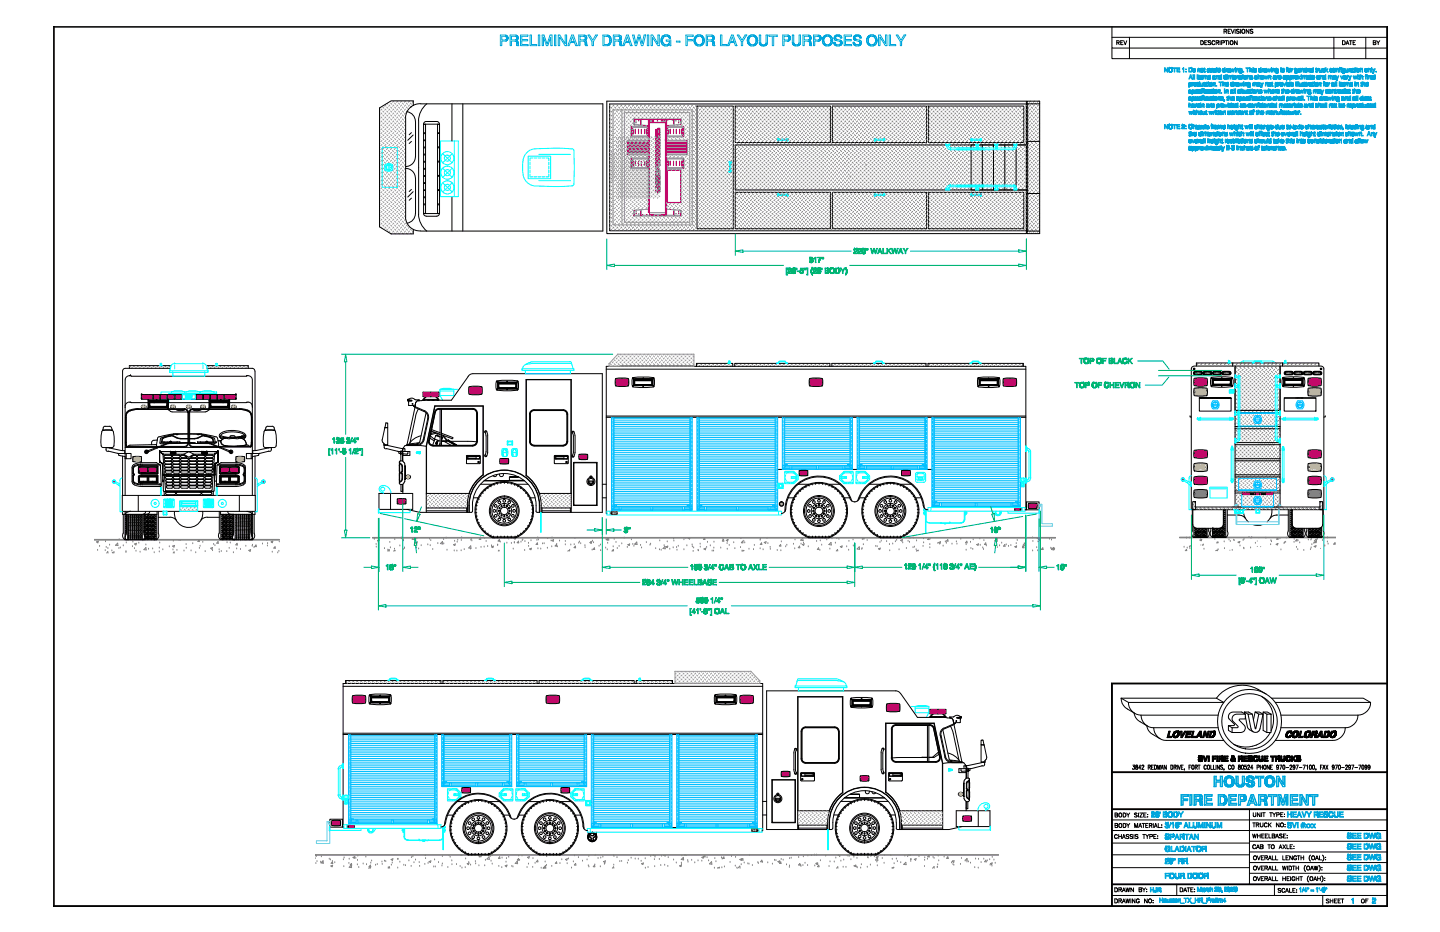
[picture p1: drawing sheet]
<svg xmlns="http://www.w3.org/2000/svg" width="432mm" height="279mm" viewBox="0 0 432 279" stroke-linecap="round" stroke-linejoin="round" font-family="sans-serif">
<!-- layer: Body-Treadplate -->
<g fill="none" stroke="#808080" stroke-width=".3">
<path d="M182.9 32.7l-.1 .1M182.9 35.1l-.1 .1M182.9 37.4l-.1 .1M182.9 39.8h-.1M182.9 31.5l-.1 .1M182.9 33.9l-.1 .1M182.9 36.3h-.1M182.9 38.6l-.1 .1M183.1 34.5l.4 .3M183.1 38l.4 .3M183.1 35.7l.4 .3M183.1 39.2l.4 .3"/>
<path d="M183.1 36.8l.4 .3M183.1 32.1l.4 .3M183.1 33.3l.4 .3M183.4 31.2l.1 .1M183.8 34.1l-.1 .1M183.8 36.5l-.1 .1M183.8 38.8l-.1 .1M183.8 35.3l-.1 .1M183.8 37.7h-.1M184.1 32.7l-.4 .3M184.1 31.5l-.4 .3M184.3 32.1l.4 .3"/>
<path d="M184.6 31.2l.1 .1M185.3 32.7l-.3 .2M185.3 31.5l-.4 .3M185.5 32.1l.4 .3M185.8 31.2l.1 .1M186.5 31.5l-.4 .3M186.5 32.7l-.3 .2M186.7 32.1l.3 .3M186.9 31.2l.1 .1M187.6 32.7l-.3 .2M187.6 31.5l-.3 .3M187.8 32.1l.4 .3"/>
<path d="M188.1 31.2l.1 .1M188.8 31.5l-.4 .3M188.8 32.7l-.3 .2M189 32.1l.4 .3M189.3 31.2l.1 .1M190 32.7l-.3 .2M190 31.5l-.4 .3M190.2 32.1l.4 .3M190.5 31.2l.1 .1M191.1 31.5l-.3 .3M191.1 32.7l-.2 .2M191.4 32.1l.3 .3"/>
<path d="M191.7 31.2v.1M192.3 32.7l-.2 .2M192.3 31.5l-.3 .3M192.6 32.1l.3 .3M192.8 31.2l.1 .1M193.5 31.5l-.3 .3M193.5 32.7l-.2 .2M193.8 32.1l.3 .3M194 31.2l.1 .1M194.7 32.7l-.2 .2M194.7 31.5l-.3 .3M195 32.1l.3 .3"/>
<path d="M195.2 31.2l.1 .1M195.8 31.5l-.3 .3M195.8 32.7l-.2 .2M196.1 32.1l.3 .3M196.4 31.2v.1M197 32.7l-.2 .2M197 31.5l-.3 .3M197.3 32.1l.3 .3M197.5 31.2l.1 .1M198.2 31.5l-.3 .3M198.2 32.7l-.2 .2M198.5 32.1l.3 .3"/>
<path d="M198.7 31.2l.1 .1M199.4 32.7l-.2 .2M199.4 31.5l-.3 .3M199.7 32.1l.3 .3M199.9 31.2l.1 .1M200.6 31.5l-.3 .3M200.6 32.7l-.3 .2M200.8 32.1l.4 .3M201.1 31.2l.1 .1M201.8 32.7l-.3 .2M201.8 31.5l-.4 .3M202 32.1l.4 .3"/>
<path d="M202.2 31.2l.2 .1M202.9 31.5l-.3 .3M202.9 32.7l-.2 .2M203.2 32.1l.3 .3M203.4 31.2l.1 .1M204.1 32.7l-.3 .2M204.1 31.5l-.3 .3M204.4 32.1l.3 .3M204.6 31.2l.1 .1M205.3 31.5l-.4 .3M205.3 32.7l-.3 .2M205.5 32.1l.4 .3"/>
<path d="M205.8 31.2l.1 .1M206.5 32.7l-.3 .2M206.5 31.5l-.4 .3M206.7 32.1l.4 .3M207 31.2l.1 .1M207.7 38.6l-.1 .1M207.7 37.4l-.1 .1M207.7 39.8h-.1M207.7 31.5l-.4 .3M207.7 33.9h-.1M207.7 36.3h-.1M207.7 32.7l-.3 .2"/>
<path d="M207.7 35.1h-.1M207.9 38l.4 .3M207.9 33.3l.4 .3M207.9 39.2l.4 .3M207.9 34.5l.4 .3M207.9 32.1l.4 .3M207.9 35.7l.4 .3M207.9 36.8l.4 .3M208.2 31.2l.1 .1M208.8 35.1l-.3 .3M208.8 37.4l-.3 .3M208.8 39.8l-.3 .3"/>
<path d="M208.8 33.9l-.3 .3M208.8 36.3l-.3 .3M208.8 38.6l-.3 .3M208.8 32.7l-.3 .3M208.8 31.5l-.3 .3M209.1 39.2l.3 .3M209.1 36.8l.3 .3M209.1 34.5l.3 .3M209.1 32.1l.3 .3M209.1 38l.3 .3M209.1 35.7l.3 .3M209.1 33.3l.3 .3"/>
<path d="M209.4 31.2v.1M210 31.5l-.3 .3M210 33.9l-.3 .3M210 36.3l-.3 .3M210 38.6l-.3 .3M210 32.7l-.3 .3M210 35.1l-.3 .3M210 37.4l-.3 .3M210 39.8l-.3 .3M210.3 35.7l.3 .3M210.3 33.3l.3 .3M210.3 38l.3 .3"/>
<path d="M210.3 39.2l.3 .3M210.3 36.8l.3 .3M210.3 34.5l.3 .3M210.3 32.1l.3 .3M210.5 31.2l.1 .1M211.2 32.7l-.4 .3M211.2 35.1l-.4 .3M211.2 37.4l-.4 .3M211.2 39.8l-.4 .3M211.2 31.5l-.4 .3M211.2 33.9l-.4 .3M211.2 36.3l-.4 .3"/>
<path d="M211.2 38.6l-.4 .3M211.4 39.2l.4 .3M211.4 36.8l.4 .3M211.4 34.5l.4 .3M211.4 32.1l.4 .3M211.4 38l.4 .3M211.4 35.7l.4 .3M211.4 33.3l.4 .3M211.7 31.2l.1 .1M212.4 31.5l-.4 .3M212.4 33.9l-.4 .3M212.4 36.3l-.4 .3"/>
<path d="M212.4 38.6l-.4 .3M212.4 32.7l-.4 .3M212.4 35.1l-.4 .3M212.4 37.4l-.4 .3M212.4 39.8l-.4 .3M212.6 38l.4 .3M212.6 35.7l.4 .3M212.6 33.3l.4 .3M212.6 39.2l.4 .3M212.6 36.8l.4 .3M212.6 34.5l.4 .3M212.6 32.1l.4 .3"/>
<path d="M212.9 31.2l.1 .1M213.5 32.7l-.3 .3M213.5 35.1l-.3 .3M213.5 37.4l-.3 .3M213.5 39.8l-.3 .3M213.5 31.5l-.3 .3M213.5 33.9l-.3 .3M213.5 36.3l-.3 .3M213.5 38.6l-.3 .3M213.8 39.2l.3 .3M213.8 36.8l.3 .3M213.8 34.5l.3 .3"/>
<path d="M213.8 32.1l.3 .3M213.8 38l.3 .3M213.8 35.7l.3 .3M213.8 33.3l.3 .3M214.1 31.2v.1M214.7 31.5l-.3 .3M214.7 33.9l-.3 .3M214.7 36.3l-.3 .3M214.7 38.6l-.3 .3M214.7 32.7l-.3 .3M214.7 35.1l-.3 .3M214.7 37.4l-.3 .3"/>
<path d="M214.7 39.8l-.3 .3M215 38l.3 .3M215 35.7l.3 .3M215 33.3l.3 .3M215 39.2l.3 .3M215 36.8l.3 .3M215 34.5l.3 .3M215 32.1l.3 .3M215.2 31.2l.1 .1M215.9 32.7l-.3 .3M215.9 35.1l-.3 .3M215.9 37.4l-.3 .3"/>
<path d="M215.9 39.8l-.3 .3M215.9 31.5l-.3 .3M215.9 33.9l-.3 .3M215.9 36.3l-.3 .3M215.9 38.6l-.3 .3M216.2 39.2l.3 .3M216.2 36.8l.3 .3M216.2 34.5l.3 .3M216.2 32.1l.3 .3M216.2 38l.3 .3M216.2 35.7l.3 .3M216.2 33.3l.3 .3"/>
<path d="M216.4 31.2l.1 .1M217.1 31.5l-.3 .3M217.1 33.9l-.3 .3M217.1 36.3l-.3 .3M217.1 38.6l-.3 .3M217.1 32.7l-.3 .3M217.1 35.1l-.3 .3M217.1 37.4l-.3 .3M217.1 39.8l-.3 .3M217.4 38l.3 .3M217.4 35.7l.3 .3M217.4 33.3l.3 .3"/>
<path d="M217.4 39.2l.3 .3M217.4 36.8l.3 .3M217.4 34.5l.3 .3M217.4 32.1l.3 .3M217.6 31.2l.1 .1M218.2 32.7l-.3 .3M218.2 35.1l-.3 .3M218.2 37.4l-.3 .3M218.2 39.8l-.3 .3M218.2 31.5l-.3 .3M218.2 33.9l-.3 .3M218.2 36.3l-.3 .3"/>
<path d="M218.2 38.6l-.3 .3M218.5 39.2l.3 .3M218.5 36.8l.3 .3M218.5 34.5l.3 .3M218.5 32.1l.3 .3M218.5 38l.3 .3M218.5 35.7l.3 .3M218.5 33.3l.3 .3M218.8 31.2v.1M219.4 31.5l-.3 .3M219.4 33.9l-.3 .3M219.4 36.3l-.3 .3"/>
<path d="M219.4 38.6l-.3 .3M219.4 32.7l-.3 .3M219.4 35.1l-.3 .3M219.4 37.4l-.3 .3M219.4 39.8l-.3 .3M219.7 38l.3 .3M219.7 35.7l.3 .3M219.7 33.3l.3 .3M219.7 39.2l.3 .3M219.7 36.8l.3 .3M219.7 34.5l.3 .3M219.7 32.1l.3 .3"/>
<path d="M219.9 31.2l.1 .1M220.6 32.7l-.3 .3M220.6 35.1l-.3 .3M220.6 37.4l-.3 .3M220.6 39.8l-.3 .3M220.6 31.5l-.3 .3M220.6 33.9l-.3 .3M220.6 36.3l-.3 .3M220.6 38.6l-.3 .3M220.9 39.2l.3 .3M220.9 36.8l.3 .3M220.9 34.5l.3 .3"/>
<path d="M220.9 32.1l.3 .3M220.9 38l.3 .3M220.9 35.7l.3 .3M220.9 33.3l.3 .3M221.1 31.2l.1 .1M221.8 31.5l-.3 .3M221.8 33.9l-.3 .3M221.8 36.3l-.3 .3M221.8 38.6l-.3 .3M221.8 32.7l-.3 .3M221.8 35.1l-.3 .3M221.8 37.4l-.3 .3"/>
<path d="M221.8 39.8l-.3 .3M222.1 38l.3 .3M222.1 35.7l.3 .3M222.1 33.3l.3 .3M222.1 39.2l.3 .3M222.1 36.8l.3 .3M222.1 34.5l.3 .3M222.1 32.1l.3 .3M222.3 31.2l.1 .1M223 32.7l-.4 .3M223 35.1l-.4 .3M223 37.4l-.4 .3"/>
<path d="M223 39.8l-.4 .3M223 31.5l-.4 .3M223 33.9l-.4 .3M223 36.3l-.4 .3M223 38.6l-.4 .3M223.2 39.2l.4 .3M223.2 36.8l.4 .3M223.2 34.5l.4 .3M223.2 32.1l.4 .3M223.2 38l.4 .3M223.2 35.7l.4 .3M223.2 33.3l.4 .3"/>
<path d="M223.5 31.2l.1 .1M224.2 31.5l-.4 .3M224.2 33.9l-.4 .3M224.2 36.3l-.4 .3M224.2 38.6l-.4 .3M224.2 32.7l-.4 .3M224.2 35.1l-.4 .3M224.2 37.4l-.4 .3M224.2 39.8l-.4 .3M224.4 38l.4 .3M224.4 35.7l.4 .3M224.4 33.3l.4 .3"/>
<path d="M224.4 39.2l.4 .3M224.4 36.8l.4 .3M224.4 34.5l.4 .3M224.4 32.1l.4 .3M224.7 31.2l.1 .1M225.4 32.7l-.4 .3M225.4 35.1l-.4 .3M225.4 37.4l-.4 .3M225.4 39.8l-.4 .3M225.4 31.5l-.4 .3M225.4 33.9l-.4 .3M225.4 36.3l-.4 .3"/>
<path d="M225.4 38.6l-.4 .3M225.6 39.2l.3 .3M225.6 36.8l.3 .3M225.6 34.5l.3 .3M225.6 32.1l.3 .3M225.6 38l.3 .3M225.6 35.7l.3 .3M225.6 33.3l.3 .3M225.8 31.2l.1 .1M226.5 31.5l-.3 .3M226.5 33.9l-.3 .3M226.5 36.3l-.3 .3"/>
<path d="M226.5 38.6l-.3 .3M226.5 32.7l-.3 .3M226.5 35.1l-.3 .3M226.5 37.4l-.3 .3M226.5 39.8l-.3 .3M226.8 38l.3 .3M226.8 35.7l.3 .3M226.8 33.3l.3 .3M226.8 39.2l.3 .3M226.8 36.8l.3 .3M226.8 34.5l.3 .3M226.8 32.1l.3 .3"/>
<path d="M227 31.2l.1 .1M227.7 32.7l-.4 .3M227.7 35.1l-.4 .3M227.7 37.4l-.4 .3M227.7 39.8l-.4 .3M227.7 31.5l-.4 .3M227.7 33.9l-.4 .3M227.7 36.3l-.4 .3M227.7 38.6l-.4 .3M227.9 39.2l.4 .3M227.9 36.8l.4 .3M227.9 34.5l.4 .3"/>
<path d="M227.9 32.1l.4 .3M227.9 38l.4 .3M227.9 35.7l.4 .3M227.9 33.3l.4 .3M228.2 31.2l.1 .1M228.9 31.5l-.4 .3M228.9 33.9l-.4 .3M228.9 36.3l-.4 .3M228.9 38.6l-.4 .3M228.9 32.7l-.4 .3M228.9 35.1l-.4 .3M228.9 37.4l-.4 .3"/>
<path d="M228.9 39.8l-.4 .3M229.1 38l.4 .3M229.1 35.7l.4 .3M229.1 33.3l.4 .3M229.1 39.2l.4 .3M229.1 36.8l.4 .3M229.1 34.5l.4 .3M229.1 32.1l.4 .3M229.4 31.2l.1 .1M230.1 32.7l-.4 .3M230.1 35.1l-.4 .3M230.1 37.4l-.4 .3"/>
<path d="M230.1 39.8l-.4 .3M230.1 31.5l-.4 .3M230.1 33.9l-.4 .3M230.1 36.3l-.4 .3M230.1 38.6l-.4 .3M230.3 39.2l.3 .3M230.3 36.8l.3 .3M230.3 34.5l.3 .3M230.3 32.1l.3 .3M230.3 38l.3 .3M230.3 35.7l.3 .3M230.3 33.3l.3 .3"/>
<path d="M230.6 31.2v.1M231.2 31.5l-.3 .3M231.2 33.9l-.3 .3M231.2 36.3l-.3 .3M231.2 38.6l-.3 .3M231.2 32.7l-.3 .3M231.2 35.1l-.3 .3M231.2 37.4l-.3 .3M231.2 39.8l-.3 .3M231.5 38l.3 .3M231.5 35.7l.3 .3M231.5 33.3l.3 .3"/>
<path d="M231.5 39.2l.3 .3M231.5 36.8l.3 .3M231.5 34.5l.3 .3M231.5 32.1l.3 .3M231.7 31.2l.1 .1M232.4 32.7l-.3 .3M232.4 35.1l-.3 .3M232.4 37.4l-.3 .3M232.4 39.8l-.3 .3M232.4 31.5l-.3 .3M232.4 33.9l-.3 .3M232.4 36.3l-.3 .3"/>
<path d="M232.4 38.6l-.3 .3M232.7 39.2l.3 .3M232.7 36.8l.3 .3M232.7 34.5l.3 .3M232.7 32.1l.3 .3M232.7 38l.3 .3M232.7 35.7l.3 .3M232.7 33.3l.3 .3M232.9 31.2l.1 .1M233.6 31.5l-.4 .3M233.6 33.9l-.4 .3M233.6 36.3l-.4 .3"/>
<path d="M233.6 38.6l-.4 .3M233.6 32.7l-.4 .3M233.6 35.1l-.4 .3M233.6 37.4l-.4 .3M233.6 39.8l-.4 .3M233.8 38l.4 .3M233.8 35.7l.4 .3M233.8 33.3l.4 .3M233.8 39.2l.4 .3M233.8 36.8l.4 .3M233.8 34.5l.4 .3M233.8 32.1l.4 .3"/>
<path d="M234.1 31.2l.1 .1M234.8 32.7l-.4 .3M234.8 35.1l-.4 .3M234.8 37.4l-.4 .3M234.8 39.8l-.4 .3M234.8 31.5l-.4 .3M234.8 33.9l-.4 .3M234.8 36.3l-.4 .3M234.8 38.6l-.4 .3M235 39.2l.3 .3M235 36.8l.3 .3M235 34.5l.3 .3"/>
<path d="M235 32.1l.3 .3M235 38l.3 .3M235 35.7l.3 .3M235 33.3l.3 .3M235.3 31.2v.1M235.9 31.5l-.3 .3M235.9 33.9l-.3 .3M235.9 36.3l-.3 .3M235.9 38.6l-.3 .3M235.9 32.7l-.3 .3M235.9 35.1l-.3 .3M235.9 37.4l-.3 .3"/>
<path d="M235.9 39.8l-.3 .3M236.2 38l.3 .3M236.2 35.7l.3 .3M236.2 33.3l.3 .3M236.2 39.2l.3 .3M236.2 36.8l.3 .3M236.2 34.5l.3 .3M236.2 32.1l.3 .3M236.4 31.2l.1 .1M237.1 32.7l-.3 .3M237.1 35.1l-.3 .3M237.1 37.4l-.3 .3"/>
<path d="M237.1 39.8l-.3 .3M237.1 31.5l-.3 .3M237.1 33.9l-.3 .3M237.1 36.3l-.3 .3M237.1 38.6l-.3 .3M237.4 39.2l.3 .3M237.4 36.8l.3 .3M237.4 34.5l.3 .3M237.4 32.1l.3 .3M237.4 38l.3 .3M237.4 35.7l.3 .3M237.4 33.3l.3 .3"/>
<path d="M237.6 31.2l.1 .1M238.3 31.5l-.3 .3M238.3 33.9l-.3 .3M238.3 36.3l-.3 .3M238.3 38.6l-.3 .3M238.3 32.7l-.3 .3M238.3 35.1l-.3 .3M238.3 37.4l-.3 .3M238.3 39.8l-.3 .3M238.6 38l.3 .3M238.6 35.7l.3 .3M238.6 33.3l.3 .3"/>
<path d="M238.6 39.2l.3 .3M238.6 36.8l.3 .3M238.6 34.5l.3 .3M238.6 32.1l.3 .3M238.8 31.2l.1 .1M239.5 32.7l-.3 .3M239.5 35.1l-.3 .3M239.5 37.4l-.3 .3M239.5 39.8l-.3 .3M239.5 31.5l-.3 .3M239.5 33.9l-.3 .3M239.5 36.3l-.3 .3"/>
<path d="M239.5 38.6l-.3 .3M239.7 39.2l.4 .3M239.7 36.8l.4 .3M239.7 34.5l.4 .3M239.7 32.1l.4 .3M239.7 38l.4 .3M239.7 35.7l.4 .3M239.7 33.3l.4 .3M240 31.2l.1 .1M240.7 31.5l-.4 .3M240.7 33.9l-.4 .3M240.7 36.3l-.4 .3"/>
<path d="M240.7 38.6l-.4 .3M240.7 32.7l-.4 .3M240.7 35.1l-.4 .3M240.7 37.4l-.4 .3M240.7 39.8l-.4 .3M240.9 38l.3 .3M240.9 35.7l.3 .3M240.9 33.3l.3 .3M240.9 39.2l.3 .3M240.9 36.8l.3 .3M240.9 34.5l.3 .3M240.9 32.1l.3 .3"/>
<path d="M241.1 31.2l.1 .1M241.8 32.7l-.3 .3M241.8 35.1l-.3 .3M241.8 37.4l-.3 .3M241.8 39.8l-.3 .3M241.8 31.5l-.3 .3M241.8 33.9l-.3 .3M241.8 36.3l-.3 .3M241.8 38.6l-.3 .3M242.1 39.2l.3 .3M242.1 36.8l.3 .3M242.1 34.5l.3 .3"/>
<path d="M242.1 32.1l.3 .3M242.1 38l.3 .3M242.1 35.7l.3 .3M242.1 33.3l.3 .3M242.3 31.2l.1 .1M243 31.5l-.3 .3M243 33.9l-.3 .3M243 36.3l-.3 .3M243 38.6l-.3 .3M243 32.7l-.3 .3M243 35.1l-.3 .3M243 37.4l-.3 .3"/>
<path d="M243 39.8l-.3 .3M243.3 38l.3 .3M243.3 35.7l.3 .3M243.3 33.3l.3 .3M243.3 39.2l.3 .3M243.3 36.8l.3 .3M243.3 34.5l.3 .3M243.3 32.1l.3 .3M243.5 31.2l.1 .1M244.2 32.7l-.3 .3M244.2 35.1l-.3 .3M244.2 37.4l-.3 .3"/>
<path d="M244.2 39.8l-.3 .3M244.2 31.5l-.3 .3M244.2 33.9l-.3 .3M244.2 36.3l-.3 .3M244.2 38.6l-.3 .3M244.4 39.2l.4 .3M244.4 36.8l.4 .3M244.4 34.5l.4 .3M244.4 32.1l.4 .3M244.4 38l.4 .3M244.4 35.7l.4 .3M244.4 33.3l.4 .3"/>
<path d="M244.7 31.2l.1 .1M245.4 31.5l-.4 .3M245.4 33.9l-.4 .3M245.4 36.3l-.4 .3M245.4 38.6l-.4 .3M245.4 32.7l-.4 .3M245.4 35.1l-.4 .3M245.4 37.4l-.4 .3M245.4 39.8l-.4 .3M245.6 38l.4 .3M245.6 35.7l.4 .3M245.6 33.3l.4 .3"/>
<path d="M245.6 39.2l.4 .3M245.6 36.8l.4 .3M245.6 34.5l.4 .3M245.6 32.1l.4 .3M245.9 31.2l.1 .1M246.6 32.7l-.4 .3M246.6 35.1l-.4 .3M246.6 37.4l-.4 .3M246.6 39.8l-.4 .3M246.6 31.5l-.4 .3M246.6 33.9l-.4 .3M246.6 36.3l-.4 .3"/>
<path d="M246.6 38.6l-.4 .3M246.8 39.2l.4 .3M246.8 36.8l.4 .3M246.8 34.5l.4 .3M246.8 32.1l.4 .3M246.8 38l.4 .3M246.8 35.7l.4 .3M246.8 33.3l.4 .3M247.1 31.2l.1 .1M247.7 31.5l-.3 .3M247.7 33.9l-.3 .3M247.7 36.3l-.3 .3"/>
<path d="M247.7 38.6l-.3 .3M247.7 32.7l-.3 .3M247.7 35.1l-.3 .3M247.7 37.4l-.3 .3M247.7 39.8l-.3 .3M248 38l.3 .3M248 35.7l.3 .3M248 32.1l.3 .3M248 33.3l.3 .3M248 39.2l.3 .3M248 36.8l.3 .3M248 34.5l.3 .3"/>
<path d="M248.2 31.2l.1 .1M248.9 32.7l-.3 .3M248.9 35.1l-.3 .3M248.9 37.4l-.3 .3M248.9 39.8l-.3 .3M248.9 31.5l-.3 .3M248.9 33.9l-.3 .3M248.9 36.3l-.3 .3M248.9 38.6l-.3 .3M249.1 39.2l.4 .3M249.1 34.5l.4 .3M249.1 32.1l.4 .3"/>
<path d="M249.1 38l.4 .3M249.1 35.7l.4 .3M249.1 33.3l.4 .3M249.1 36.8l.4 .3M249.4 31.2l.1 .1M250.1 31.5l-.4 .3M250.1 33.9l-.4 .3M250.1 36.3l-.4 .3M250.1 38.6l-.4 .3M250.1 32.7l-.4 .3M250.1 35.1l-.4 .3M250.1 37.4l-.4 .3"/>
<path d="M250.1 39.8l-.4 .3M250.3 38l.4 .3M250.3 35.7l.4 .3M250.3 33.3l.4 .3M250.3 39.2l.4 .3M250.3 36.8l.4 .3M250.3 34.5l.4 .3M250.3 32.1l.4 .3M250.6 31.2l.1 .1M251.3 32.7l-.4 .3M251.3 35.1l-.4 .3M251.3 37.4l-.4 .3"/>
<path d="M251.3 39.8l-.4 .3M251.3 31.5l-.4 .3M251.3 33.9l-.4 .3M251.3 36.3l-.4 .3M251.3 38.6l-.4 .3M251.5 39.2l.4 .3M251.5 36.8l.4 .3M251.5 34.5l.4 .3M251.5 32.1l.4 .3M251.5 38l.4 .3M251.5 35.7l.4 .3M251.5 33.3l.4 .3"/>
<path d="M251.8 31.2l.1 .1M252.4 31.5l-.3 .3M252.4 33.9l-.3 .3M252.4 36.3l-.3 .3M252.4 38.6l-.3 .3M252.4 32.7l-.3 .3M252.4 35.1l-.3 .3M252.4 37.4l-.3 .3M252.4 39.8l-.3 .3M252.7 38l.3 .3M252.7 35.7l.3 .3M252.7 33.3l.3 .3"/>
<path d="M252.7 39.2l.3 .3M252.7 36.8l.3 .3M252.7 34.5l.3 .3M252.7 32.1l.3 .3M253 31.2v.1M253.6 32.7l-.3 .3M253.6 35.1l-.3 .3M253.6 37.4l-.3 .3M253.6 39.8l-.3 .3M253.6 31.5l-.3 .3M253.6 33.9l-.3 .3M253.6 36.3l-.3 .3"/>
<path d="M253.6 38.6l-.3 .3M253.9 39.2l.3 .3M253.9 36.8l.3 .3M253.9 34.5l.3 .3M253.9 32.1l.3 .3M253.9 38l.3 .3M253.9 35.7l.3 .3M253.9 33.3l.3 .3M254.1 31.2l.1 .1M254.8 31.5l-.3 .3M254.8 33.9l-.3 .3M254.8 36.3l-.3 .3"/>
<path d="M254.8 38.6l-.3 .3M254.8 32.7l-.3 .3M254.8 35.1l-.3 .3M254.8 37.4l-.3 .3M254.8 39.8l-.3 .3M255.1 38l.3 .3M255.1 35.7l.3 .3M255.1 33.3l.3 .3M255.1 39.2l.3 .3M255.1 36.8l.3 .3M255.1 34.5l.3 .3M255.1 32.1l.3 .3"/>
<path d="M255.3 31.2l.1 .1M256 32.7l-.3 .3M256 35.1l-.3 .3M256 37.4l-.3 .3M256 39.8l-.3 .3M256 31.5l-.3 .3M256 33.9l-.3 .3M256 36.3l-.3 .3M256 38.6l-.3 .3M256.2 39.2l.4 .3M256.2 36.8l.4 .3M256.2 34.5l.4 .3"/>
<path d="M256.2 32.1l.4 .3M256.2 38l.4 .3M256.2 35.7l.4 .3M256.2 33.3l.4 .3M256.5 31.2l.1 .1M257.1 31.5l-.3 .3M257.1 33.9l-.3 .3M257.1 36.3l-.3 .3M257.1 38.6l-.3 .3M257.1 32.7l-.3 .3M257.1 35.1l-.3 .3M257.1 37.4l-.3 .3"/>
<path d="M257.1 39.8l-.3 .3M257.4 38l.3 .3M257.4 35.7l.3 .3M257.4 33.3l.3 .3M257.4 39.2l.3 .3M257.4 36.8l.3 .3M257.4 34.5l.3 .3M257.4 32.1l.3 .3M257.7 31.2v.1M258.3 32.7l-.3 .3M258.3 35.1l-.3 .3M258.3 37.4l-.3 .3"/>
<path d="M258.3 39.8l-.3 .3M258.3 31.5l-.3 .3M258.3 33.9l-.3 .3M258.3 36.3l-.3 .3M258.3 38.6l-.3 .3M258.6 39.2l.3 .3M258.6 36.8l.3 .3M258.6 34.5l.3 .3M258.6 32.1l.3 .3M258.6 38l.3 .3M258.6 35.7l.3 .3M258.6 33.3l.3 .3"/>
<path d="M258.8 31.2l.1 .1M259.5 31.5l-.3 .3M259.5 33.9l-.3 .3M259.5 36.3l-.3 .3M259.5 38.6l-.3 .3M259.5 32.7l-.3 .3M259.5 35.1l-.3 .3M259.5 37.4l-.3 .3M259.5 39.8l-.3 .3M259.8 38l.3 .3M259.8 35.7l.3 .3M259.8 33.3l.3 .3"/>
<path d="M259.8 39.2l.3 .3M259.8 36.8l.3 .3M259.8 34.5l.3 .3M259.8 32.1l.3 .3M260 31.2l.1 .1M260.7 32.7l-.3 .3M260.7 35.1l-.3 .3M260.7 37.4l-.3 .3M260.7 39.8l-.3 .3M260.7 31.5l-.3 .3M260.7 33.9l-.3 .3M260.7 36.3l-.3 .3"/>
<path d="M260.7 38.6l-.3 .3M261 39.2l.3 .3M261 36.8l.3 .3M261 34.5l.3 .3M261 32.1l.3 .3M261 38l.3 .3M261 35.7l.3 .3M261 33.3l.3 .3M261.2 31.2l.1 .1M261.9 31.5l-.4 .3M261.9 33.9l-.4 .3M261.9 36.3l-.4 .3"/>
<path d="M261.9 38.6l-.4 .3M261.9 32.7l-.4 .3M261.9 35.1l-.4 .3M261.9 37.4l-.4 .3M261.9 39.8l-.4 .3M262.1 38l.4 .3M262.1 35.7l.4 .3M262.1 33.3l.4 .3M262.1 39.2l.4 .3M262.1 36.8l.4 .3M262.1 34.5l.4 .3M262.1 32.1l.4 .3"/>
<path d="M262.4 31.2l.1 .1M263.1 32.7l-.4 .3M263.1 35.1l-.4 .3M263.1 37.4l-.4 .3M263.1 39.8l-.4 .3M263.1 31.5l-.4 .3M263.1 33.9l-.4 .3M263.1 36.3l-.4 .3M263.1 38.6l-.4 .3M263.3 34.5l.3 .3M263.3 32.1l.3 .3M263.3 38l.3 .3"/>
<path d="M263.3 39.2l.3 .3M263.3 36.8l.3 .3M263.3 35.7l.3 .3M263.3 33.3l.3 .3M263.5 31.2l.1 .1M264.2 31.5l-.3 .3M264.2 33.9l-.3 .3M264.2 36.3l-.3 .3M264.2 38.6l-.3 .3M264.2 32.7l-.3 .3M264.2 35.1l-.3 .3M264.2 37.4l-.3 .3"/>
<path d="M264.2 39.8l-.3 .3M264.5 38l.3 .3M264.5 35.7l.3 .3M264.5 33.3l.3 .3M264.5 39.2l.3 .3M264.5 36.8l.3 .3M264.5 34.5l.3 .3M264.5 32.1l.3 .3M264.7 31.2l.1 .1M265.4 32.7l-.3 .3M265.4 35.1l-.3 .3M265.4 37.4l-.3 .3"/>
<path d="M265.4 39.8l-.3 .3M265.4 31.5l-.3 .3M265.4 33.9l-.3 .3M265.4 36.3l-.3 .3M265.4 38.6l-.3 .3M265.7 39.2l.3 .3M265.7 36.8l.3 .3M265.7 34.5l.3 .3M265.7 32.1l.3 .3M265.7 38l.3 .3M265.7 35.7l.3 .3M265.7 33.3l.3 .3"/>
<path d="M265.9 31.2l.1 .1M266.6 31.5l-.4 .3M266.6 33.9l-.4 .3M266.6 36.3l-.4 .3M266.6 38.6l-.4 .3M266.6 32.7l-.4 .3M266.6 35.1l-.4 .3M266.6 37.4l-.4 .3M266.6 39.8l-.4 .3M266.8 38l.4 .3M266.8 35.7l.4 .3M266.8 33.3l.4 .3"/>
<path d="M266.8 39.2l.4 .3M266.8 36.8l.4 .3M266.8 34.5l.4 .3M266.8 32.1l.4 .3M267.1 31.2l.1 .1M267.8 32.7l-.4 .3M267.8 35.1l-.4 .3M267.8 37.4l-.4 .3M267.8 39.8l-.4 .3M267.8 31.5l-.4 .3M267.8 33.9l-.4 .3M267.8 36.3l-.4 .3"/>
<path d="M267.8 38.6l-.4 .3M268 39.2l.4 .3M268 36.8l.4 .3M268 34.5l.4 .3M268 32.1l.4 .3M268 38l.4 .3M268 35.7l.4 .3M268 33.3l.4 .3M268.3 31.2l.1 .1M269 31.5l-.4 .3M269 33.9l-.4 .3M269 36.3l-.4 .3"/>
<path d="M269 38.6l-.4 .3M269 32.7l-.4 .3M269 35.1l-.4 .3M269 37.4l-.4 .3M269 39.8l-.4 .3M269.2 38l.4 .3M269.2 35.7l.4 .3M269.2 33.3l.4 .3M269.2 39.2l.4 .3M269.2 36.8l.4 .3M269.2 34.5l.4 .3M269.2 32.1l.4 .3"/>
<path d="M269.5 31.2l.1 .1M270.1 32.7l-.3 .3M270.1 35.1l-.3 .3M270.1 37.4l-.3 .3M270.1 39.8l-.3 .3M270.1 31.5l-.3 .3M270.1 33.9l-.3 .3M270.1 36.3l-.3 .3M270.1 38.6l-.3 .3M270.4 39.2l.3 .3M270.4 36.8l.3 .3M270.4 34.5l.3 .3"/>
<path d="M270.4 32.1l.3 .3M270.4 38l.3 .3M270.4 35.7l.3 .3M270.4 33.3l.3 .3M270.6 31.2l.1 .1M271.3 31.5l-.4 .3M271.3 33.9l-.4 .3M271.3 36.3l-.4 .3M271.3 38.6l-.4 .3M271.3 32.7l-.4 .3M271.3 35.1l-.4 .3M271.3 37.4l-.4 .3"/>
<path d="M271.3 39.8l-.4 .3M271.5 38l.4 .3M271.5 35.7l.4 .3M271.5 33.3l.4 .3M271.5 39.2l.4 .3M271.5 36.8l.4 .3M271.5 34.5l.4 .3M271.5 32.1l.4 .3M271.8 31.2l.1 .1M272.5 32.7l-.4 .3M272.5 35.1l-.4 .3M272.5 37.4l-.4 .3"/>
<path d="M272.5 39.8l-.4 .3M272.5 31.5l-.4 .3M272.5 33.9l-.4 .3M272.5 36.3l-.4 .3M272.5 38.6l-.4 .3M272.7 39.2l.4 .3M272.7 36.8l.4 .3M272.7 34.5l.4 .3M272.7 32.1l.4 .3M272.7 38l.4 .3M272.7 35.7l.4 .3M272.7 33.3l.4 .3"/>
<path d="M273 31.2l.1 .1M273.7 31.5l-.4 .3M273.7 33.9l-.4 .3M273.7 36.3l-.4 .3M273.7 38.6l-.4 .3M273.7 32.7l-.4 .3M273.7 35.1l-.4 .3M273.7 37.4l-.4 .3M273.7 39.8l-.4 .3M273.9 38l.3 .3M273.9 35.7l.3 .3M273.9 33.3l.3 .3"/>
<path d="M273.9 39.2l.3 .3M273.9 36.8l.3 .3M273.9 34.5l.3 .3M273.9 32.1l.3 .3M274.2 31.2v.1M274.8 32.7l-.3 .3M274.8 35.1l-.3 .3M274.8 37.4l-.3 .3M274.8 39.8l-.3 .3M274.8 31.5l-.3 .3M274.8 33.9l-.3 .3M274.8 36.3l-.3 .3"/>
<path d="M274.8 38.6l-.3 .3M275.1 39.2l.3 .3M275.1 36.8l.3 .3M275.1 34.5l.3 .3M275.1 32.1l.3 .3M275.1 38l.3 .3M275.1 35.7l.3 .3M275.1 33.3l.3 .3M275.4 31.2v.1M276 31.5l-.3 .3M276 33.9l-.3 .3M276 36.3l-.3 .3"/>
<path d="M276 38.6l-.3 .3M276 32.7l-.3 .3M276 35.1l-.3 .3M276 37.4l-.3 .3M276 39.8l-.3 .3M276.3 38l.3 .3M276.3 35.7l.3 .3M276.3 33.3l.3 .3M276.3 39.2l.3 .3M276.3 36.8l.3 .3M276.3 34.5l.3 .3M276.3 32.1l.3 .3"/>
<path d="M276.5 31.2l.1 .1M277.2 32.7l-.3 .3M277.2 35.1l-.3 .3M277.2 37.4l-.3 .3M277.2 39.8l-.3 .3M277.2 31.5l-.3 .3M277.2 33.9l-.3 .3M277.2 36.3l-.3 .3M277.2 38.6l-.3 .3M277.5 39.2l.3 .3M277.5 36.8l.3 .3M277.5 34.5l.3 .3"/>
<path d="M277.5 32.1l.3 .3M277.5 38l.3 .3M277.5 35.7l.3 .3M277.5 33.3l.3 .3M277.7 31.2l.1 .1M278.4 31.5l-.3 .3M278.4 33.9l-.3 .3M278.4 36.3l-.3 .3M278.4 38.6l-.3 .3M278.4 32.7l-.3 .3M278.4 35.1l-.3 .3M278.4 37.4l-.3 .3"/>
<path d="M278.4 39.8l-.3 .3M278.6 35.7l.3 .3M278.6 38l.3 .3M278.6 33.3l.3 .3M278.6 39.2l.3 .3M278.6 36.8l.3 .3M278.6 34.5l.3 .3M278.6 32.1l.3 .3M278.9 31.2v.1M279.5 32.7l-.3 .3M279.5 35.1l-.3 .3M279.5 37.4l-.3 .3"/>
<path d="M279.5 39.8l-.3 .3M279.5 31.5l-.3 .3M279.5 33.9l-.3 .3M279.5 36.3l-.3 .3M279.5 38.6l-.3 .3M279.8 39.2l.3 .3M279.8 36.8l.3 .3M279.8 34.5l.3 .3M279.8 32.1l.3 .3M279.8 38l.3 .3M279.8 35.7l.3 .3M279.8 33.3l.3 .3"/>
<path d="M280 31.2l.1 .1M280.7 31.5l-.3 .3M280.7 33.9l-.3 .3M280.7 36.3l-.3 .3M280.7 38.6l-.3 .3M280.7 32.7l-.3 .3M280.7 35.1l-.3 .3M280.7 37.4l-.3 .3M280.7 39.8l-.3 .3M281 38l.3 .3M281 35.7l.3 .3M281 33.3l.3 .3"/>
<path d="M281 39.2l.3 .3M281 36.8l.3 .3M281 34.5l.3 .3M281 32.1l.3 .3M281.2 31.2l.1 .1M281.9 32.7l-.3 .3M281.9 35.1l-.3 .3M281.9 37.4l-.3 .3M281.9 39.8l-.3 .3M281.9 31.5l-.3 .3M281.9 33.9l-.3 .3M281.9 36.3l-.3 .3"/>
<path d="M281.9 38.6l-.3 .3M282.2 39.2l.3 .3M282.2 36.8l.3 .3M282.2 34.5l.3 .3M282.2 32.1l.3 .3M282.2 38l.3 .3M282.2 35.7l.3 .3M282.2 33.3l.3 .3M282.4 31.2l.1 .1M283.1 31.5l-.3 .3M283.1 33.9l-.3 .3M283.1 36.3l-.3 .3"/>
<path d="M283.1 38.6l-.3 .3M283.1 32.7l-.3 .3M283.1 35.1l-.3 .3M283.1 37.4l-.3 .3M283.1 39.8l-.3 .3M283.4 38l.3 .3M283.4 35.7l.3 .3M283.4 33.3l.3 .3M283.4 39.2l.3 .3M283.4 36.8l.3 .3M283.4 34.5l.3 .3M283.4 32.1l.3 .3"/>
<path d="M283.6 31.2l.1 .1M284.3 32.7l-.4 .3M284.3 35.1l-.4 .3M284.3 37.4l-.4 .3M284.3 39.8l-.4 .3M284.3 31.5l-.4 .3M284.3 33.9l-.4 .3M284.3 36.3l-.4 .3M284.3 38.6l-.4 .3M284.5 39.2l.4 .3M284.5 36.8l.4 .3M284.5 34.5l.4 .3"/>
<path d="M284.5 32.1l.4 .3M284.5 38l.4 .3M284.5 35.7l.4 .3M284.5 33.3l.4 .3M284.8 31.2l.1 .1M285.5 31.5l-.4 .3M285.5 33.9l-.4 .3M285.5 36.3l-.4 .3M285.5 38.6l-.4 .3M285.5 32.7l-.4 .3M285.5 35.1l-.4 .3M285.5 37.4l-.4 .3"/>
<path d="M285.5 39.8l-.4 .3M285.7 38l.4 .3M285.7 35.7l.4 .3M285.7 33.3l.4 .3M285.7 39.2l.4 .3M285.7 36.8l.4 .3M285.7 34.5l.4 .3M285.7 32.1l.4 .3M285.9 31.2l.2 .1M286.6 32.7l-.3 .3M286.6 35.1l-.3 .3M286.6 37.4l-.3 .3"/>
<path d="M286.6 39.8l-.3 .3M286.6 31.5l-.3 .3M286.6 33.9l-.3 .3M286.6 36.3l-.3 .3M286.6 38.6l-.3 .3M286.9 34.5l.3 .3M286.9 35.7l.3 .3M286.9 39.2l.3 .3M286.9 36.8l.3 .3M286.9 32.1l.3 .3M286.9 38l.3 .3M286.9 33.3l.3 .3"/>
<path d="M287.1 31.2l.1 .1M287.8 31.5l-.3 .3M287.8 33.9l-.3 .3M287.8 36.3l-.3 .3M287.8 38.6l-.3 .3M287.8 32.7l-.3 .3M287.8 35.1l-.3 .3M287.8 37.4l-.3 .3M287.8 39.8l-.3 .3M288.1 35.7l.3 .3M288.1 38l.3 .3M288.1 33.3l.3 .3"/>
<path d="M288.1 39.2l.3 .3M288.1 36.8l.3 .3M288.1 34.5l.3 .3M288.1 32.1l.3 .3M288.3 31.2l.1 .1M289 32.7l-.4 .3M289 35.1l-.4 .3M289 37.4l-.4 .3M289 39.8l-.4 .3M289 31.5l-.4 .3M289 33.9l-.4 .3M289 36.3l-.4 .3"/>
<path d="M289 38.6l-.4 .3M289.2 39.2l.4 .3M289.2 36.8l.4 .3M289.2 34.5l.4 .3M289.2 32.1l.4 .3M289.2 38l.4 .3M289.2 35.7l.4 .3M289.2 33.3l.4 .3M289.5 31.2l.1 .1M290.2 31.5l-.4 .3M290.2 33.9l-.4 .3M290.2 36.3l-.4 .3"/>
<path d="M290.2 38.6l-.4 .3M290.2 32.7l-.4 .3M290.2 35.1l-.4 .3M290.2 37.4l-.4 .3M290.2 39.8l-.4 .3M290.4 38l.4 .3M290.4 35.7l.4 .3M290.4 33.3l.4 .3M290.4 39.2l.4 .3M290.4 36.8l.4 .3M290.4 34.5l.4 .3M290.4 32.1l.4 .3"/>
<path d="M290.7 31.2l.1 .1M291.4 32.7l-.4 .3M291.4 35.1l-.4 .3M291.4 37.4l-.4 .3M291.4 39.8l-.4 .3M291.4 31.5l-.4 .3M291.4 33.9l-.4 .3M291.4 36.3l-.4 .3M291.4 38.6l-.4 .3M291.6 32.1l.3 .3M291.6 39.2l.3 .3M291.6 36.8l.3 .3"/>
<path d="M291.6 34.5l.3 .3M291.6 38l.3 .3M291.6 35.7l.3 .3M291.6 33.3l.3 .3M291.9 31.2v.1M292.5 31.5l-.3 .3M292.5 33.9l-.3 .3M292.5 36.3l-.3 .3M292.5 38.6l-.3 .3M292.5 32.7l-.3 .3M292.5 35.1l-.3 .3M292.5 37.4l-.3 .3"/>
<path d="M292.5 39.8l-.3 .3M292.8 33.3l.3 .3M292.8 38l.3 .3M292.8 35.7l.3 .3M292.8 39.2l.3 .3M292.8 36.8l.3 .3M292.8 34.5l.3 .3M292.8 32.1l.3 .3M293 31.2l.1 .1M293.7 32.7l-.3 .3M293.7 35.1l-.3 .3M293.7 37.4l-.3 .3"/>
<path d="M293.7 39.8l-.3 .3M293.7 31.5l-.3 .3M293.7 33.9l-.3 .3M293.7 36.3l-.3 .3M293.7 38.6l-.3 .3M293.9 34.5l.4 .3M293.9 32.1l.4 .3M293.9 33.3l.4 .3M293.9 39.2l.4 .3M293.9 36.8l.4 .3M293.9 38l.4 .3M293.9 35.7l.4 .3"/>
<path d="M294.2 31.2l.1 .1M294.9 31.5l-.4 .3M294.9 33.9l-.4 .3M294.9 36.3l-.4 .3M294.9 38.6l-.4 .3M294.9 32.7l-.4 .3M294.9 35.1l-.4 .3M294.9 37.4l-.4 .3M294.9 39.8l-.4 .3M295.1 35.7l.4 .3M295.1 33.3l.4 .3M295.1 34.5l.4 .3"/>
<path d="M295.1 38l.4 .3M295.1 39.2l.4 .3M295.1 36.8l.4 .3M295.1 32.1l.4 .3M295.4 31.2l.1 .1M296.1 32.7l-.4 .3M296.1 35.1l-.4 .3M296.1 37.4l-.4 .3M296.1 39.8l-.4 .3M296.1 31.5l-.4 .3M296.1 33.9l-.4 .3M296.1 36.3l-.4 .3"/>
<path d="M296.1 38.6l-.4 .3M296.3 34.5l.3 .3M296.3 35.7l.3 .3M296.3 39.2l.3 .3M296.3 36.8l.3 .3M296.3 32.1l.3 .3M296.3 38l.3 .3M296.3 33.3l.3 .3M296.6 31.2v.1M297.2 31.5l-.3 .3M297.2 33.9l-.3 .3M297.2 36.3l-.3 .3"/>
<path d="M297.2 38.6l-.3 .3M297.2 32.7l-.3 .3M297.2 35.1l-.3 .3M297.2 37.4l-.3 .3M297.2 39.8l-.3 .3M297.5 38l.3 .3M297.5 35.7l.3 .3M297.5 32.1l.3 .3M297.5 33.3l.3 .3M297.5 39.2l.3 .3M297.5 36.8l.3 .3M297.5 34.5l.3 .3"/>
<path d="M297.7 31.2l.1 .1M298.4 32.7l-.3 .3M298.4 35.1l-.3 .3M298.4 37.4l-.3 .3M298.4 39.8l-.3 .3M298.4 31.5l-.3 .3M298.4 33.9l-.3 .3M298.4 36.3l-.3 .3M298.4 38.6l-.3 .3M298.7 39.2l.3 .3M298.7 38l.3 .3M298.7 35.7l.3 .3"/>
<path d="M298.7 33.3l.3 .3M298.7 36.8l.3 .3M298.7 34.5l.3 .3M298.7 32.1l.3 .3M298.9 31.2l.1 .1M299.6 31.5l-.3 .3M299.6 33.9l-.3 .3M299.6 36.3l-.3 .3M299.6 38.6l-.3 .3M299.6 32.7l-.3 .3M299.6 35.1l-.3 .3M299.6 37.4l-.3 .3"/>
<path d="M299.6 39.8l-.3 .3M299.9 39.2l.3 .3M299.9 34.5l.3 .3M299.9 32.1l.3 .3M299.9 38l.3 .3M299.9 35.7l.3 .3M299.9 33.3l.3 .3M299.9 36.8l.3 .3M300.1 31.2l.1 .1M300.8 32.7l-.3 .3M300.8 35.1l-.3 .3M300.8 37.4l-.3 .3"/>
<path d="M300.8 39.8l-.3 .3M300.8 31.5l-.3 .3M300.8 33.9l-.3 .3M300.8 36.3l-.3 .3M300.8 38.6l-.3 .3M301 39.2l.3 .3M301 36.8l.3 .3M301 34.5l.3 .3M301 32.1l.3 .3M301 38l.3 .3M301 35.7l.3 .3M301 33.3l.3 .3"/>
<path d="M301.3 31.2v.1M301.9 38.6l-.3 .3M301.9 39.8l-.3 .3M301.9 31.5l-.3 .3M301.9 33.9l-.3 .3M301.9 36.3l-.3 .3M301.9 32.7l-.3 .3M301.9 35.1l-.3 .3M301.9 37.4l-.3 .3M302.2 33.3l.3 .3M302.2 39.2l.3 .3M302.2 34.5l.3 .3"/>
<path d="M302.2 32.1l.3 .3M302.2 38l.3 .3M302.2 35.7l.3 .3M302.2 36.8l.3 .3M302.4 31.2l.1 .1M303.1 37.4l-.3 .3M303.1 39.8l-.3 .3M303.1 38.6l-.3 .3M303.1 32.7l-.3 .3M303.1 35.1l-.3 .3M303.1 31.5l-.3 .3M303.1 33.9l-.3 .3"/>
<path d="M303.1 36.3l-.3 .3M303.4 34.5l.3 .3M303.4 32.1l.3 .3M303.4 38l.3 .3M303.4 35.7l.3 .3M303.4 33.3l.3 .3M303.4 39.2l.3 .3M303.4 36.8l.3 .3M303.6 31.2l.1 .1M304.3 38.6l-.3 .3M304.3 37.4l-.3 .3M304.3 39.8l-.3 .3"/>
<path d="M304.3 31.5l-.3 .3M304.3 33.9l-.3 .3M304.3 36.3l-.3 .3M304.3 32.7l-.3 .3M304.3 35.1l-.3 .3M304.6 35.7l.3 .3M304.6 33.3l.3 .3M304.6 39.2l.3 .3M304.6 34.5l.3 .3M304.6 32.1l.3 .3M304.6 38l.3 .3M304.6 36.8l.3 .3"/>
<path d="M304.8 31.2l.1 .1M305.5 37.4l-.3 .3M305.5 39.8l-.3 .3M305.5 36.3l-.3 .3M305.5 38.6l-.3 .3M305.5 32.7l-.3 .3M305.5 35.1l-.3 .3M305.5 31.5l-.3 .3M305.5 33.9l-.3 .3M305.7 34.5l.4 .3M305.7 32.1l.4 .3M305.7 38l.4 .3"/>
<path d="M305.7 35.7l.4 .3M305.7 33.3l.4 .3M305.7 39.2l.4 .3M305.7 36.8l.4 .3M306 31.2l.1 .1M306.7 36.3l-.4 .3M306.7 38.6l-.4 .3M306.7 35.1l-.4 .3M306.7 37.4l-.4 .3M306.7 39.8l-.4 .3M306.7 31.5l-.4 .3M306.7 33.9l-.4 .3"/>
<path d="M306.7 32.7l-.4 .3M306.9 35.7l.4 .3M306.9 36.8l.4 .3M306.9 34.5l.4 .3M306.9 38l.4 .3M306.9 33.3l.4 .3M306.9 39.2l.4 .3M306.9 32.1l.4 .3M307.2 31.2l.1 .1M307.8 37.5l-.3 .2M307.8 39.8l-.3 .3M307.8 38.7l-.3 .2"/>
<path d="M307.8 32.8l-.3 .2M307.8 31.6l-.3 .2M307.8 35.1l-.3 .3M307.8 33.9l-.3 .3M307.8 36.3l-.3 .3M308.1 30.9l.4 .4M308.2 39.3l.3 .2M308.2 36.9l.3 .2M308.2 34.6l.3 .2M308.2 32.2l.3 .2M308.2 38.1l.3 .2M308.2 35.7l.3 .3"/>
<path d="M308.2 33.4l.3 .2M309 31.5l-.3 .3M309 33.9l-.3 .3M309 36.3l-.3 .3M309 38.6l-.3 .3M309 30.3l-.3 .4M309 32.7l-.3 .3M309 35.1l-.3 .3M309 37.4l-.3 .3M309 39.8l-.3 .3M309.3 38l.3 .3M309.3 35.7l.3 .3"/>
<path d="M309.3 33.3l.3 .3M309.3 30.9l.3 .4M309.3 39.2l.3 .3M309.3 36.8l.3 .3M309.3 34.5l.3 .3M309.3 32.1l.3 .3M310.2 30.3l-.3 .4M310.2 32.7l-.3 .3M310.2 35.1l-.3 .3M310.2 37.4l-.3 .3M310.2 39.8l-.3 .3M310.2 31.5l-.3 .3"/>
<path d="M310.2 33.9l-.3 .3M310.2 36.3l-.3 .3M310.2 38.6l-.3 .3M310.4 30.9l.4 .4M310.4 39.2l.4 .3M310.4 36.8l.4 .3M310.4 34.5l.4 .3M310.4 32.1l.4 .3M310.4 38l.4 .3M310.4 35.7l.4 .3M310.4 33.3l.4 .3M311.4 31.5l-.4 .3"/>
<path d="M311.4 33.9l-.4 .3M311.4 36.3l-.4 .3M311.4 38.6l-.4 .3M311.4 30.3l-.4 .4M311.4 32.7l-.4 .3M311.4 35.1l-.4 .3M311.4 37.4l-.4 .3M311.4 39.8l-.4 .3M311.6 38l.2 .1M311.6 35.7h.2M311.6 33.3l.2 .1M311.6 30.9l.2 .1"/>
<path d="M311.6 39.2l.2 .1M311.6 36.8l.2 .1M311.6 34.5l.2 .1M311.6 32.1l.2 .1M182.9 59.8l-.1 .1M182.9 42.1l-.1 .1M182.9 44.5l-.1 .1M182.9 46.8l-.1 .2M182.9 49.2l-.1 .1M182.9 51.6l-.1 .1M182.9 53.9l-.1 .1M182.9 56.3l-.1 .1"/>
<path d="M182.9 58.6l-.1 .1M182.9 41h-.1M182.9 43.3l-.1 .1M182.9 45.7l-.1 .1M182.9 48l-.1 .1M182.9 50.4l-.1 .1M182.9 52.8h-.1M182.9 55.1l-.1 .1M182.9 57.5h-.1M183.1 58.1l.4 .3M183.1 55.7l.4 .3M183.1 53.4l.4 .3"/>
<path d="M183.1 51l.4 .3M183.1 48.6l.4 .4M183.1 46.2l.4 .4M183.1 43.9l.4 .4M183.1 41.5l.4 .4M183.1 59.2l.4 .4M183.1 56.9l.4 .3M183.1 54.5l.4 .3M183.1 52.2l.4 .3M183.1 49.8l.4 .3M183.1 47.4l.4 .4M183.1 45.1l.4 .3"/>
<path d="M183.1 42.7l.4 .4M183.1 40.4l.4 .3M183.8 58.9l-.1 .1M183.8 41.2l-.1 .1M183.8 43.6l-.1 .1M183.8 45.9l-.1 .1M183.8 48.3l-.1 .1M183.8 50.6l-.1 .1M183.8 53l-.1 .1M183.8 55.4h-.1M183.8 57.7l-.1 .1M183.8 40l-.1 .1"/>
<path d="M183.8 42.4l-.1 .1M183.8 44.8h-.1M183.8 47.1l-.1 .1M183.8 49.5h-.1M183.8 51.8l-.1 .1M183.8 54.2l-.1 .1M183.8 56.5l-.1 .1M207.7 41h-.1M207.7 48l-.1 .1M207.7 50.4l-.1 .1M207.7 55.1l-.1 .1M207.7 57.5h-.1"/>
<path d="M207.7 42.1l-.1 .1M207.7 46.8l-.1 .1M207.7 49.2l-.1 .1M207.7 56.3l-.1 .1M207.7 58.6l-.1 .1M207.7 43.3l-.1 .1M207.7 45.7h-.1M207.7 52.8h-.1M207.7 59.8l-.1 .1M207.7 44.5h-.1M207.7 51.6h-.1M207.7 53.9l-.1 .1"/>
<path d="M207.9 59.2l.4 .4M207.9 56.9l.4 .3M207.9 52.2l.4 .3M207.9 49.8l.4 .3M207.9 47.4l.4 .4M207.9 45.1l.4 .3M207.9 42.7l.4 .4M207.9 40.4l.4 .3M207.9 58.1l.4 .3M207.9 55.7l.4 .3M207.9 53.4l.4 .3M207.9 51l.4 .3"/>
<path d="M207.9 48.6l.4 .4M207.9 46.2l.4 .4M207.9 43.9l.4 .4M207.9 41.5l.4 .4M207.9 54.5l.4 .3M208.8 42.1l-.3 .4M208.8 44.5l-.3 .3M208.8 46.8l-.3 .4M208.8 49.2l-.3 .3M208.8 51.6l-.3 .3M208.8 53.9l-.3 .4M208.8 56.3l-.3 .3"/>
<path d="M208.8 58.6l-.3 .4M208.8 41l-.3 .3M208.8 43.3l-.3 .4M208.8 48l-.3 .4M208.8 50.4l-.3 .3M208.8 52.8l-.3 .3M208.8 55.1l-.3 .3M208.8 57.5l-.3 .3M208.8 59.8l-.3 .4M208.8 45.7l-.3 .3M209.1 58.1l.3 .3M209.1 55.7l.3 .3"/>
<path d="M209.1 53.4l.3 .3M209.1 51l.3 .3M209.1 48.6l.3 .4M209.1 46.2l.3 .4M209.1 43.9l.3 .4M209.1 41.5l.3 .4M209.1 59.2l.3 .4M209.1 56.9l.3 .3M209.1 54.5l.3 .3M209.1 52.2l.3 .3M209.1 49.8l.3 .3M209.1 47.4l.3 .4"/>
<path d="M209.1 45.1l.3 .3M209.1 42.7l.3 .4M209.1 40.4l.3 .3M210 41l-.3 .3M210 43.3l-.3 .4M210 45.7l-.3 .3M210 48l-.3 .4M210 50.4l-.3 .3M210 52.8l-.3 .3M210 55.1l-.3 .3M210 57.5l-.3 .3M210 59.8l-.3 .4"/>
<path d="M210 42.1l-.3 .4M210 44.5l-.3 .3M210 46.8l-.3 .4M210 49.2l-.3 .3M210 51.6l-.3 .3M210 53.9l-.3 .4M210 56.3l-.3 .3M210 58.6l-.3 .4M210.3 40.4l.3 .3M210.3 59.2l.3 .4M210.3 56.9l.3 .3M210.3 54.5l.3 .3"/>
<path d="M210.3 52.2l.3 .3M210.3 49.8l.3 .3M210.3 47.4l.3 .4M210.3 45.1l.3 .3M210.3 42.7l.3 .4M210.3 58.1l.3 .3M210.3 55.7l.3 .3M210.3 53.4l.3 .3M210.3 51l.3 .3M210.3 48.6l.3 .4M210.3 46.2l.3 .4M210.3 43.9l.3 .4"/>
<path d="M210.3 41.5l.3 .4M211.2 42.1l-.4 .4M211.2 44.5l-.4 .3M211.2 46.8l-.4 .4M211.2 49.2l-.4 .3M211.2 51.6l-.4 .3M211.2 53.9l-.4 .4M211.2 56.3l-.4 .3M211.2 58.6l-.4 .4M211.2 41l-.4 .3M211.2 43.3l-.4 .4M211.2 45.7l-.4 .3"/>
<path d="M211.2 48l-.4 .4M211.2 50.4l-.4 .3M211.2 52.8l-.4 .3M211.2 55.1l-.4 .3M211.2 57.5l-.4 .3M211.2 59.8l-.4 .4M211.4 58.1l.4 .3M211.4 55.7l.4 .3M211.4 53.4l.4 .3M211.4 51l.4 .3M211.4 48.6l.4 .4M211.4 46.2l.4 .4"/>
<path d="M211.4 43.9l.4 .4M211.4 41.5l.4 .4M211.4 59.2l.4 .4M211.4 56.9l.4 .3M211.4 54.5l.4 .3M211.4 52.2l.4 .3M211.4 49.8l.4 .3M211.4 47.4l.4 .4M211.4 45.1l.4 .3M211.4 42.7l.4 .4M211.4 40.4l.4 .3M212.4 41l-.4 .3"/>
<path d="M212.4 43.3l-.4 .4M212.4 45.7l-.4 .3M212.4 48l-.4 .4M212.4 50.4l-.4 .3M212.4 52.8l-.4 .3M212.4 55.1l-.4 .3M212.4 57.5l-.4 .3M212.4 59.8l-.4 .4M212.4 42.1l-.4 .4M212.4 44.5l-.4 .3M212.4 46.8l-.4 .4M212.4 49.2l-.4 .3"/>
<path d="M212.4 51.6l-.4 .3M212.4 53.9l-.4 .4M212.4 56.3l-.4 .3M212.4 58.6l-.4 .4M212.6 59.2l.4 .4M212.6 56.9l.4 .3M212.6 54.5l.4 .3M212.6 52.2l.4 .3M212.6 49.8l.4 .3M212.6 47.4l.4 .4M212.6 45.1l.4 .3M212.6 42.7l.4 .4"/>
<path d="M212.6 40.4l.4 .3M212.6 58.1l.4 .3M212.6 55.7l.4 .3M212.6 53.4l.4 .3M212.6 51l.4 .3M212.6 48.6l.4 .4M212.6 46.2l.4 .4M212.6 43.9l.4 .4M212.6 41.5l.4 .4M213.5 42.1l-.3 .4M213.5 44.5l-.3 .3M213.5 46.8l-.3 .4"/>
<path d="M213.5 49.2l-.3 .3M213.5 51.6l-.3 .3M213.5 53.9l-.3 .4M213.5 56.3l-.3 .3M213.5 58.6l-.3 .4M213.5 41l-.3 .3M213.5 43.3l-.3 .4M213.5 45.7l-.3 .3M213.5 48l-.3 .4M213.5 50.4l-.3 .3M213.5 52.8l-.3 .3M213.5 55.1l-.3 .3"/>
<path d="M213.5 57.5l-.3 .3M213.5 59.8l-.3 .4M213.8 58.1l.3 .3M213.8 55.7l.3 .3M213.8 53.4l.3 .3M213.8 51l.3 .3M213.8 48.6l.3 .4M213.8 46.2l.3 .4M213.8 43.9l.3 .4M213.8 41.5l.3 .4M213.8 59.2l.3 .4M213.8 56.9l.3 .3"/>
<path d="M213.8 54.5l.3 .3M213.8 52.2l.3 .3M213.8 49.8l.3 .3M213.8 47.4l.3 .4M213.8 45.1l.3 .3M213.8 42.7l.3 .4M213.8 40.4l.3 .3M214.7 41l-.3 .3M214.7 43.3l-.3 .4M214.7 45.7l-.3 .3M214.7 48l-.3 .4M214.7 50.4l-.3 .3"/>
<path d="M214.7 52.8l-.3 .3M214.7 55.1l-.3 .3M214.7 57.5l-.3 .3M214.7 59.8l-.3 .4M214.7 42.1l-.3 .4M214.7 44.5l-.3 .3M214.7 46.8l-.3 .4M214.7 49.2l-.3 .3M214.7 51.6l-.3 .3M214.7 53.9l-.3 .4M214.7 56.3l-.3 .3M214.7 58.6l-.3 .4"/>
<path d="M215 59.2l.3 .4M215 56.9l.3 .3M215 54.5l.3 .3M215 52.2l.3 .3M215 49.8l.3 .3M215 47.4l.3 .4M215 45.1l.3 .3M215 42.7l.3 .4M215 40.4l.3 .3M215 58.1l.3 .3M215 55.7l.3 .3M215 53.4l.3 .3"/>
<path d="M215 51l.3 .3M215 48.6l.3 .4M215 46.2l.3 .4M215 43.9l.3 .4M215 41.5l.3 .4M215.9 42.1l-.3 .4M215.9 44.5l-.3 .3M215.9 46.8l-.3 .4M215.9 49.2l-.3 .3M215.9 51.6l-.3 .3M215.9 53.9l-.3 .4M215.9 56.3l-.3 .3"/>
<path d="M215.9 58.6l-.3 .4M215.9 41l-.3 .3M215.9 43.3l-.3 .4M215.9 45.7l-.3 .3M215.9 48l-.3 .4M215.9 50.4l-.3 .3M215.9 52.8l-.3 .3M215.9 55.1l-.3 .3M215.9 57.5l-.3 .3M215.9 59.8l-.3 .4M216.2 58.1l.3 .3M216.2 55.7l.3 .3"/>
<path d="M216.2 53.4l.3 .3M216.2 51l.3 .3M216.2 48.6l.3 .4M216.2 46.2l.3 .4M216.2 43.9l.3 .4M216.2 41.5l.3 .4M216.2 59.2l.3 .4M216.2 56.9l.3 .3M216.2 54.5l.3 .3M216.2 52.2l.3 .3M216.2 49.8l.3 .3M216.2 47.4l.3 .4"/>
<path d="M216.2 45.1l.3 .3M216.2 42.7l.3 .4M216.2 40.4l.3 .3M217.1 41l-.3 .3M217.1 43.3l-.3 .4M217.1 45.7l-.3 .3M217.1 48l-.3 .4M217.1 50.4l-.3 .3M217.1 52.8l-.3 .3M217.1 55.1l-.3 .3M217.1 57.5l-.3 .3M217.1 59.8l-.3 .4"/>
<path d="M217.1 42.1l-.3 .4M217.1 44.5l-.3 .3M217.1 46.8l-.3 .4M217.1 49.2l-.3 .3M217.1 51.6l-.3 .3M217.1 53.9l-.3 .4M217.1 56.3l-.3 .3M217.1 58.6l-.3 .4M217.4 59.2l.3 .4M217.4 56.9l.3 .3M217.4 54.5l.3 .3M217.4 52.2l.3 .3"/>
<path d="M217.4 49.8l.3 .3M217.4 47.4l.3 .4M217.4 45.1l.3 .3M217.4 42.7l.3 .4M217.4 40.4l.3 .3M217.4 58.1l.3 .3M217.4 55.7l.3 .3M217.4 53.4l.3 .3M217.4 51l.3 .3M217.4 48.6l.3 .4M217.4 46.2l.3 .4M217.4 43.9l.3 .4"/>
<path d="M217.4 41.5l.3 .4M218.2 42.1l-.3 .4M218.2 44.5l-.3 .3M218.2 46.8l-.3 .4M218.2 49.2l-.3 .3M218.2 51.6l-.3 .3M218.2 53.9l-.3 .4M218.2 56.3l-.3 .3M218.2 58.6l-.3 .4M218.2 41l-.3 .3M218.2 43.3l-.3 .4M218.2 45.7l-.3 .3"/>
<path d="M218.2 48l-.3 .4M218.2 50.4l-.3 .3M218.2 52.8l-.3 .3M218.2 55.1l-.3 .3M218.2 57.5l-.3 .3M218.2 59.8l-.3 .4M218.5 58.1l.3 .3M218.5 55.7l.3 .3M218.5 53.4l.3 .3M218.5 51l.3 .2M218.5 48.6l.1 .1M218.5 46.2l.3 .4"/>
<path d="M218.5 43.9l.3 .4M218.5 41.5l.3 .4M218.5 59.2l.3 .4M218.5 56.9l.3 .3M218.5 54.5l.3 .3M218.5 52.2l.3 .3M218.5 49.8l.3 .3M218.5 47.4l.3 .4M218.5 45.1l.3 .3M218.5 42.7l.3 .4M218.5 40.4l.3 .3M219.4 41l-.3 .3"/>
<path d="M219.4 43.3l-.3 .4M219.4 45.7l-.3 .3M219.4 48l-.3 .4M219.4 50.4l-.3 .3M219.4 52.8l-.3 .3M219.4 55.1l-.3 .3M219.4 57.5l-.3 .3M219.4 59.8l-.3 .4M219.4 42.1l-.3 .4M219.4 44.5l-.3 .3M219.4 46.8l-.3 .4M219.4 49.2l-.3 .3"/>
<path d="M219.4 51.6l-.3 .3M219.4 53.9l-.3 .4M219.4 56.3l-.3 .3M219.4 58.6l-.3 .4M219.7 59.2l.3 .4M219.7 56.9l.3 .3M219.7 54.5l.3 .3M219.7 52.2l.3 .3M219.7 49.8l.3 .3M219.7 47.4l.3 .4M219.7 45.1l.3 .3M219.7 42.7l.3 .4"/>
<path d="M219.7 40.4l.3 .3M219.7 58.1l.3 .3M219.7 55.7l.3 .3M219.7 53.4l.3 .3M219.7 51l.3 .3M219.7 48.6l.3 .4M219.7 46.2l.3 .4M219.7 43.9l.3 .4M219.7 41.5l.3 .4M220.5 54.8h.1M220.5 52.5h.1M220.5 50.1h.1"/>
<path d="M220.5 47.8h.1M220.5 45.4h.1M220.5 56h.1M220.5 53.7h.1M220.5 51.3h.1M220.5 49h.1M220.5 46.6h.1M220.5 44.2v.1M220.5 47l-.2 .2M220.5 49.3l-.2 .2M220.5 51.7l-.2 .2M220.5 56.4l-.2 .2"/>
<path d="M220.5 45.8l-.2 .2M220.5 48.1l-.2 .3M220.5 50.5l-.2 .2M220.5 52.9l-.2 .2M220.5 55.2l-.2 .2M220.5 44.6l-.2 .2M220.5 54l-.2 .3M220.6 42.1l-.3 .4M220.6 58.6l-.3 .4M220.6 41l-.3 .3M220.6 43.3l-.3 .4M220.6 57.5l-.3 .3"/>
<path d="M220.6 59.8l-.3 .4M220.9 58.1l.3 .3M220.9 41.5l.3 .4M220.9 59.2l.3 .4M220.9 42.7l.3 .4M220.9 40.4l.3 .3M221 57l.2 .2M221 43.4l-.2 .3M221.1 44.5l-.3 .3M221.1 46.8l-.3 .4M221.1 49.2l-.3 .3M221.1 51.6l-.3 .3"/>
<path d="M221.1 53.9l-.3 .4M221.1 56.3l-.3 .3M221.1 45.7l-.3 .3M221.1 48l-.3 .4M221.1 50.4l-.3 .3M221.1 52.8l-.3 .3M221.1 55.1l-.3 .3M221.4 55.7l.3 .3M221.4 53.4l.3 .3M221.4 51l.3 .3M221.4 48.6l.3 .4M221.4 46.2l.3 .4"/>
<path d="M221.4 43.9l.3 .4M221.4 56.9v.1M221.4 54.5l.3 .3M221.4 52.2l.3 .3M221.4 49.8l.3 .3M221.4 47.4l.3 .4M221.4 45.1l.3 .3M221.8 41l-.3 .3M221.8 43.3l-.1 .1M221.8 57.5l-.3 .3M221.8 59.8l-.3 .4M221.8 42.1l-.3 .4"/>
<path d="M221.8 58.6l-.3 .4M222.1 59.2l.3 .4M222.1 42.7l.3 .4M222.1 40.4l.3 .3M222.1 58.1l.3 .3M222.1 41.5l.3 .4M222.1 57l.3 .2M222.2 43.4l-.2 .3M222.3 45.7l-.3 .3M222.3 48l-.3 .4M222.3 50.4l-.3 .3M222.3 52.8l-.3 .3"/>
<path d="M222.3 55.1l-.3 .3M222.3 44.5l-.3 .3M222.3 46.8l-.3 .4M222.3 49.2l-.3 .3M222.3 51.6l-.3 .3M222.3 53.9l-.3 .4M222.3 56.3l-.3 .3M222.6 56.9v.1M222.6 54.5l.3 .3M222.6 52.2l.3 .3M222.6 49.8l.3 .3M222.6 47.4l.3 .4"/>
<path d="M222.6 45.1l.3 .3M222.6 55.7l.3 .3M222.6 53.4l.3 .3M222.6 51l.3 .3M222.6 48.6l.3 .4M222.6 46.2l.3 .4M222.6 43.9l.3 .4M223 42.1l-.4 .4M223 58.6l-.4 .4M223 41l-.4 .3M223 43.3l-.1 .1M223 57.5l-.4 .3"/>
<path d="M223 59.8l-.4 .4M223.2 58.1l.4 .3M223.2 41.5l.4 .4M223.2 59.2l.4 .4M223.2 42.7l.4 .4M223.2 40.4l.4 .3M223.3 57l.3 .2M223.4 43.4l-.2 .3M223.5 44.5l-.3 .3M223.5 46.8l-.3 .4M223.5 49.2l-.3 .3M223.5 51.6l-.3 .3"/>
<path d="M223.5 53.9l-.3 .4M223.5 56.3l-.3 .3M223.5 45.7l-.3 .3M223.5 48l-.3 .4M223.5 50.4l-.3 .3M223.5 52.8l-.3 .3M223.5 55.1l-.3 .3M223.7 55.7l.3 .3M223.7 53.4l.3 .3M223.7 51l.3 .3M223.7 48.6l.3 .4M223.7 46.2l.3 .4"/>
<path d="M223.7 43.9l.3 .4M223.7 56.9l.1 .1M223.7 54.5l.3 .3M223.7 52.2l.3 .3M223.7 49.8l.3 .3M223.7 47.4l.3 .4M223.7 45.1l.3 .3M224.2 41l-.4 .3M224.2 43.3l-.2 .1M224.2 57.5l-.4 .3M224.2 59.8l-.4 .4M224.2 42.1l-.4 .4"/>
<path d="M224.2 58.6l-.4 .4M224.4 59.2l.4 .4M224.4 42.7l.4 .4M224.4 40.4l.4 .3M224.4 58.1l.4 .3M224.4 41.5l.4 .4M224.5 57l.3 .2M224.5 43.4l-.2 .3M224.6 45.7l-.3 .3M224.6 48l-.3 .4M224.6 50.4l-.3 .3M224.6 52.8l-.3 .3"/>
<path d="M224.6 55.1l-.3 .3M224.6 44.5l-.3 .3M224.6 46.8l-.3 .4M224.6 49.2l-.3 .3M224.6 51.6l-.3 .3M224.6 53.9l-.3 .4M224.6 56.3l-.3 .3M224.9 56.9l.1 .1M224.9 54.5l.3 .3M224.9 52.2l.3 .3M224.9 49.8l.3 .3M224.9 47.4l.3 .4"/>
<path d="M224.9 45.1l.3 .3M224.9 55.7l.3 .3M224.9 53.4l.3 .3M224.9 51l.3 .3M224.9 48.6l.3 .4M224.9 46.2l.3 .4M224.9 43.9l.3 .4M225.4 42.1l-.4 .4M225.4 58.6l-.4 .4M225.4 41l-.4 .3M225.4 43.3l-.2 .1M225.4 57.5l-.4 .3"/>
<path d="M225.4 59.8l-.4 .4M225.6 58.1l.3 .3M225.6 41.5l.3 .4M225.6 59.2l.3 .4M225.6 42.7l.3 .4M225.6 40.4l.3 .3M225.7 57l.2 .2M225.7 43.4l-.2 .3M225.8 44.5l-.3 .3M225.8 46.8l-.3 .4M225.8 49.2l-.3 .3M225.8 51.6l-.3 .3"/>
<path d="M225.8 53.9l-.3 .4M225.8 56.3l-.3 .3M225.8 45.7l-.3 .3M225.8 48l-.3 .4M225.8 50.4l-.3 .3M225.8 52.8l-.3 .3M225.8 55.1l-.3 .3M226.1 55.7l.3 .3M226.1 53.4l.3 .3M226.1 51l.3 .3M226.1 48.6l.3 .4M226.1 46.2l.3 .4"/>
<path d="M226.1 43.9l.3 .4M226.1 56.9l.1 .1M226.1 54.5l.3 .3M226.1 52.2l.3 .3M226.1 49.8l.3 .3M226.1 47.4l.3 .4M226.1 45.1l.3 .3M226.5 41l-.3 .3M226.5 43.3l-.1 .1M226.5 57.5l-.3 .3M226.5 59.8l-.3 .4M226.5 42.1l-.3 .4"/>
<path d="M226.5 58.6l-.3 .4M226.8 59.2l.3 .4M226.8 42.7l.3 .4M226.8 40.4l.3 .3M226.8 58.1l.3 .3M226.8 41.5l.3 .4M226.8 57l.3 .2M226.9 43.4l-.2 .3M227 45.7l-.3 .3M227 48l-.3 .4M227 50.4l-.3 .3M227 52.8l-.3 .3"/>
<path d="M227 55.1l-.3 .3M227 44.5l-.3 .3M227 46.8l-.3 .4M227 49.2l-.3 .3M227 51.6l-.3 .3M227 53.9l-.3 .4M227 56.3l-.3 .3M227.3 56.9v.1M227.3 54.5l.3 .3M227.3 52.2l.3 .3M227.3 49.8l.3 .3M227.3 47.4l.3 .4"/>
<path d="M227.3 45.1l.3 .3M227.3 55.7l.3 .3M227.3 53.4l.3 .3M227.3 51l.3 .3M227.3 48.6l.3 .4M227.3 46.2l.3 .4M227.3 43.9l.3 .4M227.7 42.1l-.4 .4M227.7 58.6l-.4 .4M227.7 41l-.4 .3M227.7 43.3l-.1 .1M227.7 57.5l-.4 .3"/>
<path d="M227.7 59.8l-.4 .4M227.9 58.1l.4 .3M227.9 41.5l.4 .4M227.9 59.2l.4 .4M227.9 42.7l.4 .4M227.9 40.4l.4 .3M228 57l.3 .2M228.1 43.4l-.2 .3M228.2 44.5l-.3 .3M228.2 46.8l-.3 .4M228.2 49.2l-.3 .3M228.2 51.6l-.3 .3"/>
<path d="M228.2 53.9l-.3 .4M228.2 56.3l-.3 .3M228.2 45.7l-.3 .3M228.2 48l-.3 .4M228.2 50.4l-.3 .3M228.2 52.8l-.3 .3M228.2 55.1l-.3 .3M228.4 55.7l.4 .3M228.4 53.4l.4 .3M228.4 51l.4 .3M228.4 48.6l.4 .4M228.4 46.2l.4 .4"/>
<path d="M228.4 43.9l.4 .4M228.4 56.9l.1 .1M228.4 54.5l.4 .3M228.4 52.2l.4 .3M228.4 49.8l.4 .3M228.4 47.4l.4 .4M228.4 45.1l.4 .3M228.9 41l-.4 .3M228.9 43.3l-.2 .1M228.9 57.5l-.4 .3M228.9 59.8l-.4 .4M228.9 42.1l-.4 .4"/>
<path d="M228.9 58.6l-.4 .4M229.1 59.2l.4 .4M229.1 42.7l.4 .4M229.1 40.4l.4 .3M229.1 58.1l.4 .3M229.1 41.5l.4 .4M229.2 57l.3 .2M229.2 43.4l-.2 .3M229.4 45.7l-.4 .3M229.4 48l-.4 .4M229.4 50.4l-.4 .3M229.4 52.8l-.4 .3"/>
<path d="M229.4 55.1l-.4 .3M229.4 44.5l-.4 .3M229.4 46.8l-.4 .4M229.4 49.2l-.4 .3M229.4 51.6l-.4 .3M229.4 53.9l-.4 .4M229.4 56.3l-.4 .3M229.6 56.9l.1 .1M229.6 54.5l.4 .3M229.6 52.2l.4 .3M229.6 49.8l.4 .3M229.6 47.4l.4 .4"/>
<path d="M229.6 45.1l.4 .3M229.6 55.7l.4 .3M229.6 53.4l.4 .3M229.6 51l.4 .3M229.6 48.6l.4 .4M229.6 46.2l.4 .4M229.6 43.9l.4 .4M230.1 42.1l-.4 .4M230.1 58.6l-.4 .4M230.1 41l-.4 .3M230.1 43.3l-.2 .1M230.1 57.5l-.4 .3"/>
<path d="M230.1 59.8l-.4 .4M230.3 58.1l.3 .3M230.3 41.5l.3 .4M230.3 59.2l.3 .4M230.3 42.7l.3 .4M230.3 40.4l.3 .3M230.3 57l.3 .2M230.4 43.4l-.2 .3M230.6 44.5l-.4 .3M230.6 46.8l-.4 .4M230.6 49.2l-.4 .3M230.6 51.6l-.4 .3"/>
<path d="M230.6 53.9l-.4 .4M230.6 56.3l-.4 .3M230.6 45.7l-.4 .3M230.6 48l-.4 .4M230.6 50.4l-.4 .3M230.6 52.8l-.4 .3M230.6 55.1l-.4 .3M230.8 55.7l.4 .3M230.8 53.4l.4 .3M230.8 51l.4 .3M230.8 48.6l.4 .4M230.8 46.2l.4 .4"/>
<path d="M230.8 43.9l.4 .4M230.8 56.9l.1 .1M230.8 54.5l.4 .3M230.8 52.2l.4 .3M230.8 49.8l.4 .3M230.8 47.4l.4 .4M230.8 45.1l.4 .3M231.2 41l-.3 .3M231.2 43.3l-.1 .1M231.2 57.5l-.3 .3M231.2 59.8l-.3 .4M231.2 42.1l-.3 .4"/>
<path d="M231.2 58.6l-.3 .4M231.5 59.2l.3 .4M231.5 42.7l.3 .4M231.5 40.4l.3 .3M231.5 58.1l.3 .3M231.5 41.5l.3 .4M231.5 57l.3 .2M231.6 43.4l-.2 .3M231.7 45.7l-.3 .3M231.7 48l-.3 .4M231.7 50.4l-.3 .3M231.7 52.8l-.3 .3"/>
<path d="M231.7 55.1l-.3 .3M231.7 44.5l-.3 .3M231.7 46.8l-.3 .4M231.7 49.2l-.3 .3M231.7 51.6l-.3 .3M231.7 53.9l-.3 .4M231.7 56.3l-.3 .3M232 56.9v.1M232 54.5l.3 .3M232 52.2l.3 .3M232 49.8l.3 .3M232 47.4l.3 .4"/>
<path d="M232 45.1l.3 .3M232 55.7l.3 .3M232 53.4l.3 .3M232 51l.3 .3M232 48.6l.3 .4M232 46.2l.3 .4M232 43.9l.3 .4M232.4 42.1l-.3 .4M232.4 58.6l-.3 .4M232.4 41l-.3 .3M232.4 43.3l-.1 .1M232.4 57.5l-.3 .3"/>
<path d="M232.4 59.8l-.3 .4M232.7 58.1l.3 .3M232.7 41.5l.3 .4M232.7 59.2l.3 .4M232.7 42.7l.3 .4M232.7 40.4l.3 .3M232.7 57l.3 .2M232.8 43.4l-.2 .3M232.9 44.5l-.3 .3M232.9 46.8l-.3 .4M232.9 49.2l-.3 .3M232.9 51.6l-.3 .3"/>
<path d="M232.9 53.9l-.3 .4M232.9 56.3l-.3 .3M232.9 45.7l-.3 .3M232.9 48l-.3 .4M232.9 50.4l-.3 .3M232.9 52.8l-.3 .3M232.9 55.1l-.3 .3M233.1 55.7l.4 .3M233.1 53.4l.4 .3M233.1 51l.4 .3M233.1 48.6l.4 .4M233.1 46.2l.4 .4"/>
<path d="M233.1 43.9l.4 .4M233.1 56.9l.1 .1M233.1 54.5l.4 .3M233.1 52.2l.4 .3M233.1 49.8l.4 .3M233.1 47.4l.4 .4M233.1 45.1l.4 .3M233.6 41l-.4 .3M233.6 43.3l-.2 .1M233.6 57.5l-.4 .3M233.6 59.8l-.4 .4M233.6 42.1l-.4 .4"/>
<path d="M233.6 58.6l-.4 .4M233.8 59.2l.4 .4M233.8 42.7l.4 .4M233.8 40.4l.4 .3M233.8 58.1l.4 .3M233.8 41.5l.4 .4M233.9 57l.3 .2M233.9 43.4l-.2 .3M234.1 45.7l-.4 .3M234.1 48l-.4 .4M234.1 50.4l-.4 .3M234.1 52.8l-.4 .3"/>
<path d="M234.1 55.1l-.4 .3M234.1 44.5l-.4 .3M234.1 46.8l-.4 .4M234.1 49.2l-.4 .3M234.1 51.6l-.4 .3M234.1 53.9l-.4 .4M234.1 56.3l-.4 .3M234.3 56.9l.1 .1M234.3 54.5l.4 .3M234.3 52.2l.4 .3M234.3 49.8l.4 .3M234.3 47.4l.4 .4"/>
<path d="M234.3 45.1l.4 .3M234.3 55.7l.4 .3M234.3 53.4l.4 .3M234.3 51l.4 .3M234.3 48.6l.4 .4M234.3 46.2l.4 .4M234.3 43.9l.4 .4M234.8 58.6h.1M234.8 42.1l-.4 .4M234.8 58.6l-.4 .4M234.8 41l-.4 .3M234.8 43.3l-.2 .1"/>
<path d="M234.8 57.5l-.4 .3M234.8 59.8l-.4 .4M235 58.1l.3 .3M235 41.5l.3 .4M235 59.2l.3 .4M235 42.7l.3 .4M235 40.4l.3 .3M235.1 57l.2 .2M235.1 43.4l-.2 .3M235.3 44.5l-.4 .3M235.3 46.8l-.4 .4M235.3 49.2l-.4 .3"/>
<path d="M235.3 51.6l-.4 .3M235.3 53.9l-.4 .4M235.3 56.3l-.4 .3M235.3 45.7l-.4 .3M235.3 48l-.4 .4M235.3 50.4l-.4 .3M235.3 52.8l-.4 .3M235.3 55.1l-.4 .3M235.5 55.7l.4 .3M235.5 53.4l.4 .3M235.5 51l.4 .3M235.5 48.6l.4 .4"/>
<path d="M235.5 46.2l.4 .4M235.5 43.9l.4 .4M235.5 56.9l.1 .1M235.5 54.5l.4 .3M235.5 52.2l.4 .3M235.5 49.8l.4 .3M235.5 47.4l.4 .4M235.5 45.1l.4 .3M235.9 42.1h.1M235.9 41l-.3 .3M235.9 43.3l-.1 .1M235.9 57.5l-.3 .3"/>
<path d="M235.9 59.8l-.3 .4M235.9 42.1l-.3 .4M235.9 58.6l-.3 .4M236.2 58.1h.1M236.2 59.2l.3 .4M236.2 42.7l.3 .4M236.2 40.4l.3 .3M236.2 58.1l.3 .3M236.2 41.5l.3 .4M236.3 57l.2 .2M236.3 43.4l-.2 .3M236.4 45.7l-.3 .3"/>
<path d="M236.4 48l-.3 .4M236.4 50.4l-.3 .3M236.4 52.8l-.3 .3M236.4 55.1l-.3 .3M236.4 44.5l-.3 .3M236.4 46.8l-.3 .4M236.4 49.2l-.3 .3M236.4 51.6l-.3 .3M236.4 53.9l-.3 .4M236.4 56.3l-.3 .3M236.7 56.9v.1M236.7 54.5l.3 .3"/>
<path d="M236.7 52.2l.3 .3M236.7 49.8l.3 .3M236.7 47.4l.3 .4M236.7 45.1l.3 .3M236.7 55.7l.3 .3M236.7 53.4l.3 .3M236.7 51l.3 .3M236.7 48.6l.3 .4M236.7 46.2l.3 .4M236.7 43.9l.3 .4M237.1 42.1l-.3 .4M237.1 58.6l-.3 .4"/>
<path d="M237.1 41l-.3 .3M237.1 43.3l-.1 .1M237.1 57.5l-.3 .3M237.1 59.8l-.3 .4M237.4 58.1l.3 .3M237.4 41.5l.3 .4M237.4 59.2l.3 .4M237.4 42.7l.3 .4M237.4 40.4l.3 .3M237.4 57l.3 .2M237.5 43.4l-.2 .3M237.6 44.5l-.3 .3"/>
<path d="M237.6 46.8l-.3 .4M237.6 49.2l-.3 .3M237.6 51.6l-.3 .3M237.6 53.9l-.3 .4M237.6 56.3l-.3 .3M237.6 45.7l-.3 .3M237.6 48l-.3 .4M237.6 50.4l-.3 .3M237.6 52.8l-.3 .3M237.6 55.1l-.3 .3M237.9 55.7l.3 .3M237.9 53.4l.3 .3"/>
<path d="M237.9 51l.3 .3M237.9 48.6l.3 .4M237.9 46.2l.3 .4M237.9 43.9l.3 .4M237.9 56.9v.1M237.9 54.5l.3 .3M237.9 52.2l.3 .3M237.9 49.8l.3 .3M237.9 47.4l.3 .4M237.9 45.1l.3 .3M238.3 41l-.3 .3M238.3 43.3l-.1 .1"/>
<path d="M238.3 57.5l-.3 .3M238.3 59.8l-.3 .4M238.3 42.1l-.3 .4M238.3 58.6l-.3 .4M238.6 59.2l.3 .4M238.6 42.7l.3 .4M238.6 40.4l.3 .3M238.6 58.1l.3 .3M238.6 41.5l.3 .4M238.6 57l.3 .2M238.7 43.4l-.2 .3M238.8 45.7l-.3 .3"/>
<path d="M238.8 48l-.3 .4M238.8 50.4l-.3 .3M238.8 52.8l-.3 .3M238.8 55.1l-.3 .3M238.8 44.5l-.3 .3M238.8 46.8l-.3 .4M238.8 49.2l-.3 .3M238.8 51.6l-.3 .3M238.8 53.9l-.3 .4M238.8 56.3l-.3 .3M239 56.9l.1 .1M239 54.5l.4 .3"/>
<path d="M239 52.2l.4 .3M239 49.8l.4 .3M239 47.4l.4 .4M239 45.1l.4 .3M239 55.7l.4 .3M239 53.4l.4 .3M239 51l.4 .3M239 48.6l.4 .4M239 46.2l.4 .4M239 43.9l.4 .4M239.5 42.1l-.3 .4M239.5 58.6l-.3 .4"/>
<path d="M239.5 41l-.3 .3M239.5 43.3l-.1 .1M239.5 57.5l-.3 .3M239.5 59.8l-.3 .4M239.7 58.1l.4 .3M239.7 41.5l.4 .4M239.7 59.2l.4 .4M239.7 42.7l.4 .4M239.7 40.4l.4 .3M239.8 57l.3 .2M239.8 43.4l-.2 .3M240 44.5l-.4 .3"/>
<path d="M240 46.8l-.4 .4M240 49.2l-.4 .3M240 51.6l-.4 .3M240 53.9l-.4 .4M240 56.3l-.4 .3M240 45.7l-.4 .3M240 48l-.4 .4M240 50.4l-.4 .3M240 52.8l-.4 .3M240 55.1l-.4 .3M240.2 55.7l.4 .3M240.2 53.4l.4 .3"/>
<path d="M240.2 51l.4 .3M240.2 48.6l.4 .4M240.2 46.2l.4 .4M240.2 43.9l.4 .4M240.2 56.9l.1 .1M240.2 54.5l.4 .3M240.2 52.2l.4 .3M240.2 49.8l.4 .3M240.2 47.4l.4 .4M240.2 45.1l.4 .3M240.7 41l-.4 .3M240.7 43.3l-.1 .1"/>
<path d="M240.7 57.5l-.4 .3M240.7 59.8l-.4 .4M240.7 42.1l-.4 .4M240.7 58.6l-.4 .4M240.9 59.2l.3 .4M240.9 42.7l.3 .4M240.9 40.4l.3 .3M240.9 58.1l.3 .3M240.9 41.5l.3 .4M241 57l.2 .2M241 43.4l-.2 .3M241.1 45.7l-.3 .3"/>
<path d="M241.1 48l-.3 .4M241.1 50.4l-.3 .3M241.1 52.8l-.3 .3M241.1 55.1l-.3 .3M241.1 44.5l-.3 .3M241.1 46.8l-.3 .4M241.1 49.2l-.3 .3M241.1 51.6l-.3 .3M241.1 53.9l-.3 .4M241.1 56.3l-.3 .3M241.4 56.9l.1 .1M241.4 54.5l.3 .3"/>
<path d="M241.4 52.2l.3 .3M241.4 49.8l.3 .3M241.4 47.4l.3 .4M241.4 45.1l.3 .3M241.4 55.7l.3 .3M241.4 53.4l.3 .3M241.4 51l.3 .3M241.4 48.6l.3 .4M241.4 46.2l.3 .4M241.4 43.9l.3 .4M241.8 42.1l-.3 .4M241.8 58.6l-.3 .4"/>
<path d="M241.8 41l-.3 .3M241.8 43.3l-.1 .1M241.8 57.5l-.3 .3M241.8 59.8l-.3 .4M242.1 58.1l.3 .3M242.1 41.5l.3 .4M242.1 59.2l.3 .4M242.1 42.7l.3 .4M242.1 40.4l.3 .3M242.2 57l.2 .2M242.2 43.4l-.2 .3M242.3 44.5l-.3 .3"/>
<path d="M242.3 46.8l-.3 .4M242.3 49.2l-.3 .3M242.3 51.6l-.3 .3M242.3 53.9l-.3 .4M242.3 56.3l-.3 .3M242.3 45.7l-.3 .3M242.3 48l-.3 .4M242.3 50.4l-.3 .3M242.3 52.8l-.3 .3M242.3 55.1l-.3 .3M242.6 55.7l.3 .3M242.6 53.4l.3 .3"/>
<path d="M242.6 51l.3 .3M242.6 48.6l.3 .4M242.6 46.2l.3 .4M242.6 43.9l.3 .4M242.6 56.9l.1 .1M242.6 54.5l.3 .3M242.6 52.2l.3 .3M242.6 49.8l.3 .3M242.6 47.4l.3 .4M242.6 45.1l.3 .3M243 41l-.3 .3M243 43.3l-.1 .1"/>
<path d="M243 57.5l-.3 .3M243 59.8l-.3 .4M243 42.1l-.3 .4M243 58.6l-.3 .4M243.3 59.2l.3 .4M243.3 42.7l.3 .4M243.3 40.4l.3 .3M243.3 58.1l.3 .3M243.3 41.5l.3 .4M243.3 57l.3 .2M243.4 43.4l-.2 .3M243.5 45.7l-.3 .3"/>
<path d="M243.5 48l-.3 .4M243.5 50.4l-.3 .3M243.5 52.8l-.3 .3M243.5 55.1l-.3 .3M243.5 44.5l-.3 .3M243.5 46.8l-.3 .4M243.5 49.2l-.3 .3M243.5 51.6l-.3 .3M243.5 53.9l-.3 .4M243.5 56.3l-.3 .3M243.8 56.9v.1M243.8 54.5l.3 .3"/>
<path d="M243.8 52.2l.3 .3M243.8 49.8l.3 .3M243.8 47.4l.3 .4M243.8 45.1l.3 .3M243.8 55.7l.3 .3M243.8 53.4l.3 .3M243.8 51l.3 .3M243.8 48.6l.3 .4M243.8 46.2l.3 .4M243.8 43.9l.3 .4M244.2 42.1l-.3 .4M244.2 58.6l-.3 .4"/>
<path d="M244.2 41l-.3 .3M244.2 43.3l-.1 .1M244.2 57.5l-.3 .3M244.2 59.8l-.3 .4M244.4 58.1l.4 .3M244.4 41.5l.4 .4M244.4 59.2l.4 .4M244.4 42.7l.4 .4M244.4 40.4l.4 .3M244.5 57l.3 .2M244.6 43.4l-.2 .3M244.7 44.5l-.3 .3"/>
<path d="M244.7 46.8l-.3 .4M244.7 49.2l-.3 .3M244.7 51.6l-.3 .3M244.7 53.9l-.3 .4M244.7 56.3l-.3 .3M244.7 45.7l-.3 .3M244.7 48l-.3 .4M244.7 50.4l-.3 .3M244.7 52.8l-.3 .3M244.7 55.1l-.3 .3M245 55.7l.3 .3M245 53.4l.3 .3"/>
<path d="M245 51l.3 .3M245 48.6l.3 .4M245 46.2l.3 .4M245 43.9l.3 .4M245 56.9v.1M245 54.5l.3 .3M245 52.2l.3 .3M245 49.8l.3 .3M245 47.4l.3 .4M245 45.1l.3 .3M245.4 41l-.4 .3M245.4 43.3l-.1 .1"/>
<path d="M245.4 57.5l-.4 .3M245.4 59.8l-.4 .4M245.4 42.1l-.4 .4M245.4 58.6l-.4 .4M245.6 59.2l.4 .4M245.6 42.7l.4 .4M245.6 40.4l.4 .3M245.6 58.1l.4 .3M245.6 41.5l.4 .4M245.7 57l.3 .2M245.8 43.4l-.3 .3M245.9 45.7l-.4 .3"/>
<path d="M245.9 48l-.4 .4M245.9 50.4l-.4 .3M245.9 52.8l-.4 .3M245.9 55.1l-.4 .3M245.9 44.5l-.4 .3M245.9 46.8l-.4 .4M245.9 49.2l-.4 .3M245.9 51.6l-.4 .3M245.9 53.9l-.4 .4M245.9 56.3l-.4 .3M246.1 56.9l.1 .1M246.1 54.5l.4 .3"/>
<path d="M246.1 52.2l.4 .3M246.1 49.8l.4 .3M246.1 47.4l.4 .4M246.1 45.1l.4 .3M246.1 55.7l.4 .3M246.1 53.4l.4 .3M246.1 51l.4 .3M246.1 48.6l.4 .4M246.1 46.2l.4 .4M246.1 43.9l.4 .4M246.6 42.1l-.4 .4M246.6 58.6l-.4 .4"/>
<path d="M246.6 41l-.4 .3M246.6 43.3l-.2 .1M246.6 57.5l-.4 .3M246.6 59.8l-.4 .4M246.8 58.1l.4 .3M246.8 41.5l.4 .4M246.8 59.2l.4 .4M246.8 42.7l.4 .4M246.8 40.4l.4 .3M246.9 57l.3 .2M246.9 43.4l-.2 .3M247 44.5l-.3 .3"/>
<path d="M247 46.8l-.3 .4M247 49.2l-.3 .3M247 51.6l-.3 .3M247 53.9l-.3 .4M247 56.3l-.3 .3M247 45.7l-.3 .3M247 48l-.3 .4M247 50.4l-.3 .3M247 52.8l-.3 .3M247 55.1l-.3 .3M247.3 55.7l.3 .3M247.3 53.4l.3 .3"/>
<path d="M247.3 51l.3 .3M247.3 48.6l.3 .4M247.3 46.2l.3 .4M247.3 43.9l.3 .4M247.3 56.9l.1 .1M247.3 54.5l.3 .3M247.3 52.2l.3 .3M247.3 49.8l.3 .3M247.3 47.4l.3 .4M247.3 45.1l.3 .3M247.7 41l-.3 .3M247.7 43.3l-.1 .1"/>
<path d="M247.7 57.5l-.3 .3M247.7 59.8l-.3 .4M247.7 42.1l-.3 .4M247.7 58.6l-.3 .4M248 59.2l.3 .4M248 40.4l.3 .3M248 58.1l.3 .3M248 41.5l.3 .4M248 42.7l.3 .4M248 57l.3 .2M248.1 43.4l-.2 .3M248.2 45.7l-.3 .3"/>
<path d="M248.2 48l-.3 .4M248.2 50.4l-.3 .3M248.2 52.8l-.3 .3M248.2 55.1l-.3 .3M248.2 44.5l-.3 .3M248.2 46.8l-.3 .4M248.2 49.2l-.3 .3M248.2 51.6l-.3 .3M248.2 53.9l-.3 .4M248.2 56.3l-.3 .3M248.5 56.9l.1 .1M248.5 54.5l.3 .3"/>
<path d="M248.5 52.2l.3 .3M248.5 49.8l.3 .3M248.5 47.4l.3 .4M248.5 45.1l.3 .3M248.5 55.7l.3 .3M248.5 53.4l.3 .3M248.5 51l.3 .3M248.5 48.6l.3 .4M248.5 46.2l.3 .4M248.5 43.9l.3 .4M248.9 42.1l-.3 .4M248.9 58.6l-.3 .4"/>
<path d="M248.9 41l-.3 .3M248.9 43.3l-.1 .1M248.9 57.5l-.3 .3M248.9 59.8l-.3 .4M249.1 58.1l.4 .3M249.1 41.5l.4 .4M249.1 59.2l.4 .4M249.1 42.7l.4 .4M249.1 40.4l.4 .3M249.2 57l.3 .2M249.3 43.4l-.2 .3M249.4 44.5l-.3 .3"/>
<path d="M249.4 46.8l-.3 .4M249.4 49.2l-.3 .3M249.4 51.6l-.3 .3M249.4 53.9l-.3 .4M249.4 56.3l-.3 .3M249.4 45.7l-.3 .3M249.4 48l-.3 .4M249.4 50.4l-.3 .3M249.4 52.8l-.3 .3M249.4 55.1l-.3 .3M249.7 55.7l.3 .3M249.7 53.4l.3 .3"/>
<path d="M249.7 51l.3 .3M249.7 48.6l.3 .4M249.7 46.2l.3 .4M249.7 43.9l.3 .4M249.7 56.9v.1M249.7 54.5l.3 .3M249.7 52.2l.3 .3M249.7 49.8l.3 .3M249.7 47.4l.3 .4M249.7 45.1l.3 .3M250.1 41l-.4 .3M250.1 43.3l-.1 .1"/>
<path d="M250.1 57.5l-.4 .3M250.1 59.8l-.4 .4M250.1 42.1l-.4 .4M250.1 58.6l-.4 .4M250.3 59.2l.4 .4M250.3 42.7l.4 .4M250.3 40.4l.4 .3M250.3 58.1l.4 .3M250.3 41.5l.4 .4M250.4 57l.3 .2M250.5 43.4l-.3 .3M250.6 45.7l-.4 .3"/>
<path d="M250.6 48l-.4 .4M250.6 50.4l-.4 .3M250.6 52.8l-.4 .3M250.6 55.1l-.4 .3M250.6 44.5l-.4 .3M250.6 46.8l-.4 .4M250.6 49.2l-.4 .3M250.6 51.6l-.4 .3M250.6 53.9l-.4 .4M250.6 56.3l-.4 .3M250.8 56.9l.1 .1M250.8 54.5l.4 .3"/>
<path d="M250.8 52.2l.4 .3M250.8 49.8l.4 .3M250.8 47.4l.4 .4M250.8 45.1l.4 .3M250.8 55.7l.4 .3M250.8 53.4l.4 .3M250.8 51l.4 .3M250.8 48.6l.4 .4M250.8 46.2l.4 .4M250.8 43.9l.4 .4M251.3 42.1l-.4 .4M251.3 58.6l-.4 .4"/>
<path d="M251.3 41l-.4 .3M251.3 43.3l-.2 .1M251.3 57.5l-.4 .3M251.3 59.8l-.4 .4M251.5 58.1l.4 .3M251.5 41.5l.4 .4M251.5 59.2l.4 .4M251.5 42.7l.4 .4M251.5 40.4l.4 .3M251.6 57l.3 .2M251.6 43.4l-.2 .3M251.8 44.5l-.4 .3"/>
<path d="M251.8 46.8l-.4 .4M251.8 49.2l-.4 .3M251.8 51.6l-.4 .3M251.8 53.9l-.4 .4M251.8 56.3l-.4 .3M251.8 45.7l-.4 .3M251.8 48l-.4 .4M251.8 50.4l-.4 .3M251.8 52.8l-.4 .3M251.8 55.1l-.4 .3M252 55.7l.4 .3M252 53.4l.4 .3"/>
<path d="M252 51l.4 .3M252 48.6l.4 .4M252 46.2l.4 .4M252 43.9l.4 .4M252 56.9l.1 .1M252 54.5l.4 .3M252 52.2l.4 .3M252 49.8l.4 .3M252 47.4l.4 .4M252 45.1l.4 .3M252.4 41l-.3 .3M252.4 43.3l-.1 .1"/>
<path d="M252.4 57.5l-.3 .3M252.4 59.8l-.3 .4M252.4 42.1l-.3 .4M252.4 58.6l-.3 .4M252.7 59.2l.3 .4M252.7 42.7l.3 .4M252.7 40.4l.3 .3M252.7 58.1l.3 .3M252.7 41.5l.3 .4M252.7 57l.3 .2M252.8 43.4l-.2 .3M253 45.7l-.4 .3"/>
<path d="M253 48l-.4 .4M253 50.4l-.4 .3M253 52.8l-.4 .3M253 55.1l-.4 .3M253 44.5l-.4 .3M253 46.8l-.4 .4M253 49.2l-.4 .3M253 51.6l-.4 .3M253 53.9l-.4 .4M253 56.3l-.4 .3M253.2 56.9l.1 .1M253.2 54.5l.3 .3"/>
<path d="M253.2 52.2l.3 .3M253.2 49.8l.3 .3M253.2 47.4l.3 .4M253.2 45.1l.3 .3M253.2 55.7l.3 .3M253.2 53.4l.3 .3M253.2 51l.3 .3M253.2 48.6l.3 .4M253.2 46.2l.3 .4M253.2 43.9l.3 .4M253.6 42.1l-.3 .4M253.6 58.6l-.3 .4"/>
<path d="M253.6 41l-.3 .3M253.6 43.3l-.1 .1M253.6 57.5l-.3 .3M253.6 59.8l-.3 .4M253.9 58.1l.3 .3M253.9 41.5l.3 .4M253.9 59.2l.3 .4M253.9 42.7l.3 .4M253.9 40.4l.3 .3M253.9 57l.3 .2M254 43.4l-.2 .3M254.1 44.5l-.3 .3"/>
<path d="M254.1 46.8l-.3 .4M254.1 49.2l-.3 .3M254.1 51.6l-.3 .3M254.1 53.9l-.3 .4M254.1 56.3l-.3 .3M254.1 45.7l-.3 .3M254.1 48l-.3 .4M254.1 50.4l-.3 .3M254.1 52.8l-.3 .3M254.1 55.1l-.3 .3M254.4 55.7l.3 .3M254.4 53.4l.3 .3"/>
<path d="M254.4 51l.3 .3M254.4 48.6l.3 .4M254.4 46.2l.3 .4M254.4 43.9l.3 .4M254.4 56.9v.1M254.4 54.5l.3 .3M254.4 52.2l.3 .3M254.4 49.8l.3 .3M254.4 47.4l.3 .4M254.4 45.1l.3 .3M254.8 41l-.3 .3M254.8 43.3l-.1 .1"/>
<path d="M254.8 57.5l-.3 .3M254.8 59.8l-.3 .4M254.8 42.1l-.3 .4M254.8 58.6l-.3 .4M254.9 53.1h.1M255.1 59.2l.3 .4M255.1 42.7l.3 .4M255.1 40.4l.3 .3M255.1 58.1l.3 .3M255.1 41.5l.3 .4M255.1 57l.3 .2M255.2 43.4l-.3 .3"/>
<path d="M255.3 45.7l-.4 .3M255.3 48l-.4 .4M255.3 50.4l-.4 .3M255.3 52.8l-.4 .3M255.3 55.1l-.4 .3M255.3 44.5l-.4 .3M255.3 46.8l-.4 .4M255.3 49.2l-.4 .3M255.3 51.6l-.4 .3M255.3 53.9l-.4 .4M255.3 56.3l-.4 .3M255.5 56.9l.1 .1"/>
<path d="M255.5 54.5l.4 .3M255.5 52.2l.4 .3M255.5 49.8l.4 .3M255.5 47.4l.4 .4M255.5 45.1l.4 .3M255.5 55.7l.4 .3M255.5 53.4l.4 .3M255.5 51l.4 .3M255.5 48.6l.4 .4M255.5 46.2l.4 .4M255.5 43.9l.4 .4M256 42.1l-.3 .4"/>
<path d="M256 58.6l-.3 .4M256 41l-.3 .3M256 57.5l-.3 .3M256 59.8l-.3 .4M256 43.3l-.1 .1M256.2 58.1l.4 .3M256.2 41.5l.4 .4M256.2 59.2l.4 .4M256.2 42.7l.4 .4M256.2 40.4l.4 .3M256.3 57l.3 .2M256.3 43.4l-.2 .3"/>
<path d="M256.5 44.5l-.4 .3M256.5 46.8l-.4 .4M256.5 49.2l-.4 .3M256.5 51.6l-.4 .3M256.5 53.9l-.4 .4M256.5 56.3l-.4 .3M256.5 45.7l-.4 .3M256.5 48l-.4 .4M256.5 50.4l-.4 .3M256.5 52.8l-.4 .3M256.5 55.1l-.4 .3M256.7 55.7l.4 .3"/>
<path d="M256.7 53.4l.4 .3M256.7 51l.4 .3M256.7 48.6l.4 .4M256.7 46.2l.4 .4M256.7 43.9l.4 .4M256.7 56.9l.1 .1M256.7 54.5l.4 .3M256.7 52.2l.4 .3M256.7 49.8l.4 .3M256.7 47.4l.4 .4M256.7 45.1l.4 .3M257.1 41l-.3 .3"/>
<path d="M257.1 43.3l-.1 .1M257.1 57.5l-.3 .3M257.1 59.8l-.3 .4M257.1 42.1l-.3 .4M257.1 58.6l-.3 .4M257.4 59.2l.3 .4M257.4 42.7l.3 .4M257.4 40.4l.3 .3M257.4 58.1l.3 .3M257.4 41.5l.3 .4M257.5 57l.2 .2M257.5 43.4l-.2 .3"/>
<path d="M257.7 45.7l-.4 .3M257.7 48l-.4 .4M257.7 50.4l-.4 .3M257.7 52.8l-.4 .3M257.7 55.1l-.4 .3M257.7 44.5l-.4 .3M257.7 46.8l-.4 .4M257.7 49.2l-.4 .3M257.7 51.6l-.4 .3M257.7 53.9l-.4 .4M257.7 56.3l-.4 .3M257.9 56.9l.1 .1"/>
<path d="M257.9 54.5l.3 .3M257.9 52.2l.3 .3M257.9 49.8l.3 .3M257.9 47.4l.3 .4M257.9 45.1l.3 .3M257.9 55.7l.3 .3M257.9 53.4l.3 .3M257.9 51l.3 .3M257.9 48.6l.3 .4M257.9 46.2l.3 .4M257.9 43.9l.3 .4M258.3 42.1l-.3 .4"/>
<path d="M258.3 58.6l-.3 .4M258.3 41l-.3 .3M258.3 43.3l-.1 .1M258.3 57.5l-.3 .3M258.3 59.8l-.3 .4M258.6 58.1l.3 .3M258.6 41.5l.3 .4M258.6 59.2l.3 .4M258.6 42.7l.3 .4M258.6 40.4l.3 .3M258.7 57l.2 .2M258.7 43.4l-.2 .3"/>
<path d="M258.8 44.5l-.3 .3M258.8 46.8l-.3 .4M258.8 49.2l-.3 .3M258.8 51.6l-.3 .3M258.8 53.9l-.3 .4M258.8 56.3l-.3 .3M258.8 45.7l-.3 .3M258.8 48l-.3 .4M258.8 50.4l-.3 .3M258.8 52.8l-.3 .3M258.8 55.1l-.3 .3M259.1 55.7l.3 .3"/>
<path d="M259.1 53.4l.3 .3M259.1 51l.3 .3M259.1 48.6l.3 .4M259.1 46.2l.3 .4M259.1 43.9l.3 .4M259.1 56.9v.1M259.1 54.5l.3 .3M259.1 52.2l.3 .3M259.1 49.8l.3 .3M259.1 47.4l.3 .4M259.1 45.1l.3 .3M259.5 41l-.3 .3"/>
<path d="M259.5 43.3l-.1 .1M259.5 57.5l-.3 .3M259.5 59.8l-.3 .4M259.5 42.1l-.3 .4M259.5 58.6l-.3 .4M259.7 49.5h.1M259.8 59.2l.3 .4M259.8 42.7l.3 .4M259.8 40.4l.3 .3M259.8 58.1l.3 .3M259.8 41.5l.3 .4M259.8 57l.3 .2"/>
<path d="M259.9 43.4l-.2 .3M260 45.7l-.3 .3M260 48l-.3 .4M260 50.4l-.3 .3M260 52.8l-.3 .3M260 55.1l-.3 .3M260 44.5l-.3 .3M260 46.8l-.3 .4M260 49.2l-.3 .3M260 51.6l-.3 .3M260 53.9l-.3 .4M260 56.3l-.3 .3"/>
<path d="M260.3 56.9v.1M260.3 54.5l.3 .3M260.3 52.2l.3 .3M260.3 49.8l.3 .3M260.3 47.4l.3 .4M260.3 45.1l.3 .3M260.3 55.7l.3 .3M260.3 53.4l.3 .3M260.3 51l.3 .3M260.3 48.6l.3 .4M260.3 46.2l.3 .4M260.3 43.9l.3 .4"/>
<path d="M260.7 42.1l-.3 .4M260.7 58.6l-.3 .4M260.7 41l-.3 .3M260.7 43.3l-.1 .1M260.7 57.5l-.3 .3M260.7 59.8l-.3 .4M261 58.1l.3 .3M261 41.5l.3 .4M261 59.2l.3 .4M261 42.7l.3 .4M261 40.4l.3 .3M261 57l.3 .2"/>
<path d="M261.1 43.4l-.2 .3M261.2 44.5l-.3 .3M261.2 46.8l-.3 .4M261.2 49.2l-.3 .3M261.2 51.6l-.3 .3M261.2 53.9l-.3 .4M261.2 56.3l-.3 .3M261.2 45.7l-.3 .3M261.2 48l-.3 .4M261.2 50.4l-.3 .3M261.2 52.8l-.3 .3M261.2 55.1l-.3 .3"/>
<path d="M261.5 55.7l.3 .3M261.5 53.4l.3 .3M261.5 51l.3 .3M261.5 48.6l.3 .4M261.5 46.2l.3 .4M261.5 43.9l.3 .4M261.5 56.9v.1M261.5 54.5l.3 .3M261.5 52.2l.3 .3M261.5 49.8l.3 .3M261.5 47.4l.3 .4M261.5 45.1l.3 .3"/>
<path d="M261.9 41l-.4 .3M261.9 43.3l-.1 .1M261.9 57.5l-.4 .3M261.9 59.8l-.4 .4M261.9 42.1l-.4 .4M261.9 58.6l-.4 .4M262.1 59.2l.4 .4M262.1 42.7l.4 .4M262.1 40.4l.4 .3M262.1 58.1h.1M262.1 41.5l.1 .1M262.2 57l.3 .2"/>
<path d="M262.2 43.4l-.2 .3M262.3 58.2l.1 .1M262.3 41.7l.1 .1M262.4 45.7l-.4 .3M262.4 48l-.4 .4M262.4 50.4l-.4 .3M262.4 52.8l-.4 .3M262.4 55.1l-.4 .3M262.4 44.5l-.4 .3M262.4 46.8l-.4 .4M262.4 49.2l-.4 .3M262.4 51.6l-.4 .3"/>
<path d="M262.4 53.9l-.4 .4M262.4 56.3l-.4 .3M262.6 56.9l.1 .1M262.6 54.5l.3 .3M262.6 52.2l.3 .3M262.6 49.8l.3 .3M262.6 47.4l.3 .4M262.6 45.1l.3 .3M262.6 55.7l.3 .3M262.6 53.4l.3 .3M262.6 51l.3 .3M262.6 48.6l.3 .4"/>
<path d="M262.6 46.2l.3 .4M262.6 43.9l.3 .4M263.1 42.1l-.4 .4M263.1 58.6l-.4 .4M263.1 41l-.4 .3M263.1 43.3l-.2 .1M263.1 57.5l-.4 .3M263.1 59.8l-.4 .4M263.3 58.1l.2 .2M263.3 41.5l.2 .2M263.3 59.2l.3 .4M263.3 40.4l.3 .3"/>
<path d="M263.3 42.7l.3 .4M263.4 57l.2 .2M263.4 43.4l-.2 .3M263.5 44.5l-.3 .3M263.5 46.8l-.3 .4M263.5 49.2l-.3 .3M263.5 51.6l-.3 .3M263.5 53.9l-.3 .4M263.5 56.3l-.3 .3M263.5 45.7l-.3 .3M263.5 48l-.3 .4M263.5 50.4l-.3 .3"/>
<path d="M263.5 52.8l-.3 .3M263.5 55.1l-.3 .3M263.8 55.7l.3 .3M263.8 53.4l.3 .3M263.8 51l.3 .3M263.8 48.6l.3 .4M263.8 46.2l.3 .4M263.8 43.9l.3 .4M263.8 56.9l.1 .1M263.8 54.5l.3 .3M263.8 52.2l.3 .3M263.8 49.8l.3 .3"/>
<path d="M263.8 47.4l.3 .4M263.8 45.1l.3 .3M264.2 41l-.3 .3M264.2 43.3l-.1 .1M264.2 57.5l-.3 .3M264.2 59.8l-.3 .4M264.2 42.1l-.3 .4M264.2 58.6l-.3 .4M264.5 59.2l.3 .4M264.5 42.7l.3 .4M264.5 40.4l.3 .3M264.5 58.1l.2 .2"/>
<path d="M264.5 41.5l.2 .3M264.6 57l.2 .2M264.6 43.4l-.2 .3M264.7 45.7l-.3 .3M264.7 48l-.3 .4M264.7 50.4l-.3 .3M264.7 52.8l-.3 .3M264.7 55.1l-.3 .3M264.7 44.5l-.3 .3M264.7 46.8l-.3 .4M264.7 49.2l-.3 .3M264.7 51.6l-.3 .3"/>
<path d="M264.7 53.9l-.3 .4M264.7 56.3l-.3 .3M265 56.9l.1 .1M265 54.5l.3 .3M265 52.2l.3 .3M265 49.8l.3 .3M265 47.4l.3 .4M265 45.1l.3 .3M265 55.7l.3 .3M265 53.4l.3 .3M265 51l.3 .3M265 48.6l.3 .4"/>
<path d="M265 46.2l.3 .4M265 43.9l.3 .4M265.2 58.8l-.1 .2M265.4 42.1l-.3 .4M265.4 58.6l-.1 .2M265.4 41l-.3 .3M265.4 43.3l-.1 .1M265.4 57.5l-.3 .3M265.4 59.8l-.3 .4M265.7 58.1l.3 .3M265.7 41.5l.3 .4M265.7 59.2l.3 .4"/>
<path d="M265.7 42.7l.3 .4M265.7 40.4l.3 .3M265.7 57l.3 .2M265.8 43.4l-.2 .3M265.9 44.5l-.3 .3M265.9 46.8l-.3 .4M265.9 49.2l-.3 .3M265.9 51.6l-.3 .3M265.9 53.9l-.3 .4M265.9 56.3l-.3 .3M265.9 45.7l-.3 .3M265.9 48l-.3 .4"/>
<path d="M265.9 50.4l-.3 .3M265.9 52.8l-.3 .3M265.9 55.1l-.3 .3M266.2 55.7l.3 .3M266.2 53.4l.3 .3M266.2 51l.3 .3M266.2 48.6l.3 .4M266.2 46.2l.3 .4M266.2 43.9l.3 .4M266.2 56.9v.1M266.2 54.5l.3 .3M266.2 52.2l.3 .3"/>
<path d="M266.2 49.8l.3 .3M266.2 47.4l.3 .4M266.2 45.1l.3 .3M266.6 41l-.4 .3M266.6 43.3l-.1 .1M266.6 57.5l-.4 .3M266.6 59.8l-.4 .4M266.6 42.1l-.4 .4M266.6 58.6l-.4 .4M266.8 59.2l.4 .4M266.8 42.7l.4 .4M266.8 40.4l.4 .3"/>
<path d="M266.8 58.1l.4 .3M266.8 41.5l.4 .4M266.9 57l.3 .2M267 43.4l-.2 .3M267.1 45.7l-.3 .3M267.1 48l-.3 .4M267.1 50.4l-.3 .3M267.1 52.8l-.3 .3M267.1 55.1l-.3 .3M267.1 44.5l-.3 .3M267.1 46.8l-.3 .4M267.1 49.2l-.3 .3"/>
<path d="M267.1 51.6l-.3 .3M267.1 53.9l-.3 .4M267.1 56.3l-.3 .3M267.3 56.9l.1 .1M267.3 54.5l.4 .3M267.3 52.2l.4 .3M267.3 49.8l.4 .3M267.3 47.4l.4 .4M267.3 45.1l.4 .3M267.3 55.7l.4 .3M267.3 53.4l.4 .3M267.3 51l.4 .3"/>
<path d="M267.3 48.6l.4 .4M267.3 46.2l.4 .4M267.3 43.9l.4 .4M267.8 42.1l-.4 .4M267.8 58.6l-.4 .4M267.8 41l-.4 .3M267.8 43.3l-.2 .1M267.8 57.5l-.4 .3M267.8 59.8l-.4 .4M268 58.1l.4 .3M268 41.5l.4 .4M268 59.2l.4 .4"/>
<path d="M268 42.7l.4 .4M268 40.4l.4 .3M268.1 57l.3 .2M268.2 43.4l-.3 .3M268.3 44.5l-.4 .3M268.3 46.8l-.4 .4M268.3 49.2l-.4 .3M268.3 51.6l-.4 .3M268.3 53.9l-.4 .4M268.3 56.3l-.4 .3M268.3 45.7l-.4 .3M268.3 48l-.4 .4"/>
<path d="M268.3 50.4l-.4 .3M268.3 52.8l-.4 .3M268.3 55.1l-.4 .3M268.5 55.7l.4 .3M268.5 53.4l.4 .3M268.5 51l.4 .3M268.5 48.6l.4 .4M268.5 46.2l.4 .4M268.5 43.9l.4 .4M268.5 56.9l.1 .1M268.5 54.5l.4 .3M268.5 52.2l.4 .3"/>
<path d="M268.5 49.8l.4 .3M268.5 47.4l.4 .4M268.5 45.1l.4 .3M269 41l-.4 .3M269 43.3l-.2 .1M269 57.5l-.4 .3M269 59.8l-.4 .4M269 42.1l-.4 .4M269 58.6l-.4 .4M269.2 59.2l.4 .4M269.2 42.7l.4 .4M269.2 40.4l.4 .3"/>
<path d="M269.2 58.1l.4 .3M269.2 41.5l.4 .4M269.3 57l.3 .2M269.3 43.4l-.2 .3M269.4 45.7l-.3 .3M269.4 48l-.3 .4M269.4 50.4l-.3 .3M269.4 52.8l-.3 .3M269.4 55.1l-.3 .3M269.4 44.5l-.3 .3M269.4 46.8l-.3 .4M269.4 49.2l-.3 .3"/>
<path d="M269.4 51.6l-.3 .3M269.4 53.9l-.3 .4M269.4 56.3l-.3 .3M269.7 56.9l.1 .1M269.7 54.5l.3 .3M269.7 52.2l.3 .3M269.7 49.8l.3 .3M269.7 47.4l.3 .4M269.7 45.1l.3 .3M269.7 55.7l.3 .3M269.7 53.4l.3 .3M269.7 51l.3 .3"/>
<path d="M269.7 48.6l.3 .4M269.7 46.2l.3 .4M269.7 43.9l.3 .4M270.1 42.1l-.3 .4M270.1 58.6l-.3 .4M270.1 41l-.3 .3M270.1 43.3l-.1 .1M270.1 57.5l-.3 .3M270.1 59.8l-.3 .4M270.4 58.1l.3 .3M270.4 41.5l.3 .4M270.4 59.2l.3 .4"/>
<path d="M270.4 42.7l.3 .4M270.4 40.4l.3 .3M270.4 57l.3 .2M270.5 43.4l-.2 .3M270.6 44.5l-.3 .3M270.6 46.8l-.3 .4M270.6 49.2l-.3 .3M270.6 51.6l-.3 .3M270.6 53.9l-.3 .4M270.6 56.3l-.3 .3M270.6 45.7l-.3 .3M270.6 48l-.3 .4"/>
<path d="M270.6 50.4l-.3 .3M270.6 52.8l-.3 .3M270.6 55.1l-.3 .3M270.9 55.7l.3 .3M270.9 53.4l.3 .3M270.9 51l.3 .3M270.9 48.6l.3 .4M270.9 46.2l.3 .4M270.9 43.9l.3 .4M270.9 56.9v.1M270.9 54.5l.3 .3M270.9 52.2l.3 .3"/>
<path d="M270.9 49.8l.3 .3M270.9 47.4l.3 .4M270.9 45.1l.3 .3M271.3 41l-.4 .3M271.3 43.3l-.1 .1M271.3 57.5l-.4 .3M271.3 59.8l-.4 .4M271.3 42.1l-.4 .4M271.3 58.6l-.4 .4M271.5 59.2l.4 .4M271.5 42.7l.4 .4M271.5 40.4l.4 .3"/>
<path d="M271.5 58.1l.4 .3M271.5 41.5l.4 .4M271.6 57l.3 .2M271.7 43.4l-.2 .3M271.8 45.7l-.3 .3M271.8 48l-.3 .4M271.8 50.4l-.3 .3M271.8 52.8l-.3 .3M271.8 55.1l-.3 .3M271.8 44.5l-.3 .3M271.8 46.8l-.3 .4M271.8 49.2l-.3 .3"/>
<path d="M271.8 51.6l-.3 .3M271.8 53.9l-.3 .4M271.8 56.3l-.3 .3M272 56.9l.1 .1M272 54.5l.4 .3M272 52.2l.4 .3M272 49.8l.4 .3M272 47.4l.4 .4M272 45.1l.4 .3M272 55.7l.4 .3M272 53.4l.4 .3M272 51l.4 .3"/>
<path d="M272 48.6l.4 .4M272 46.2l.4 .4M272 43.9l.4 .4M272.5 42.1l-.4 .4M272.5 58.6l-.4 .4M272.5 41l-.4 .3M272.5 43.3l-.2 .1M272.5 57.5l-.4 .3M272.5 59.8l-.4 .4M272.7 58.1l.4 .3M272.7 41.5l.4 .4M272.7 59.2l.4 .4"/>
<path d="M272.7 42.7l.4 .4M272.7 40.4l.4 .3M272.8 57l.3 .2M272.9 43.4l-.3 .3M273 44.5l-.4 .3M273 46.8l-.4 .4M273 49.2l-.4 .3M273 51.6l-.4 .3M273 53.9l-.4 .4M273 56.3l-.4 .3M273 45.7l-.4 .3M273 48l-.4 .4"/>
<path d="M273 50.4l-.4 .3M273 52.8l-.4 .3M273 55.1l-.4 .3M273.2 55.7l.4 .3M273.2 53.4l.4 .3M273.2 51l.4 .3M273.2 48.6l.4 .4M273.2 46.2l.4 .4M273.2 43.9l.4 .4M273.2 56.9l.1 .1M273.2 54.5l.4 .3M273.2 52.2l.4 .3"/>
<path d="M273.2 49.8l.4 .3M273.2 47.4l.4 .4M273.2 45.1l.4 .3M273.7 41l-.4 .3M273.7 43.3l-.2 .1M273.7 57.5l-.4 .3M273.7 59.8l-.4 .4M273.7 42.1l-.4 .4M273.7 58.6l-.4 .4M273.9 59.2l.3 .4M273.9 42.7l.3 .4M273.9 40.4l.3 .3"/>
<path d="M273.9 58.1l.3 .3M273.9 41.5l.3 .4M274 57l.2 .2M274 43.4l-.2 .3M274.2 45.7l-.4 .3M274.2 48l-.4 .4M274.2 50.4l-.4 .3M274.2 52.8l-.4 .3M274.2 55.1l-.4 .3M274.2 44.5l-.4 .3M274.2 46.8l-.4 .4M274.2 49.2l-.4 .3"/>
<path d="M274.2 51.6l-.4 .3M274.2 53.9l-.4 .4M274.2 56.3l-.4 .3M274.4 56.9l.1 .1M274.4 54.5l.4 .3M274.4 52.2l.4 .3M274.4 49.8l.4 .3M274.4 47.4l.4 .4M274.4 45.1l.4 .3M274.4 55.7l.4 .3M274.4 53.4l.4 .3M274.4 51l.4 .3"/>
<path d="M274.4 48.6l.4 .4M274.4 46.2l.4 .4M274.4 43.9l.4 .4M274.8 42.1l-.3 .4M274.8 58.6l-.3 .4M274.8 41l-.3 .3M274.8 43.3l-.1 .1M274.8 57.5l-.3 .3M274.8 59.8l-.3 .4M275.1 58.1l.3 .3M275.1 41.5l.3 .4M275.1 59.2l.3 .4"/>
<path d="M275.1 42.7l.3 .4M275.1 40.4l.3 .3M275.1 57l.3 .2M275.2 43.4l-.2 .3M275.4 44.5l-.4 .3M275.4 46.8l-.4 .4M275.4 49.2l-.4 .3M275.4 51.6l-.4 .3M275.4 53.9l-.4 .4M275.4 56.3l-.4 .3M275.4 45.7l-.4 .3M275.4 48l-.4 .4"/>
<path d="M275.4 50.4l-.4 .3M275.4 52.8l-.4 .3M275.4 55.1l-.4 .3M275.6 55.7l.3 .3M275.6 53.4l.3 .3M275.6 51l.3 .3M275.6 48.6l.3 .4M275.6 46.2l.3 .4M275.6 43.9l.3 .4M275.6 56.9v.1M275.6 54.5l.3 .3M275.6 52.2l.3 .3"/>
<path d="M275.6 49.8l.3 .3M275.6 47.4l.3 .4M275.6 45.1l.3 .3M276 41l-.3 .3M276 43.3l-.1 .1M276 57.5l-.3 .3M276 59.8l-.3 .4M276 42.1l-.3 .4M276 58.6l-.3 .4M276.3 59.2l.3 .4M276.3 42.7l.3 .4M276.3 40.4l.3 .3"/>
<path d="M276.3 58.1l.3 .3M276.3 41.5l.3 .4M276.3 57l.3 .2M276.4 43.4l-.2 .3M276.5 45.7l-.3 .3M276.5 48l-.3 .4M276.5 50.4l-.3 .3M276.5 52.8l-.3 .3M276.5 55.1l-.3 .3M276.5 44.5l-.3 .3M276.5 46.8l-.3 .4M276.5 49.2l-.3 .3"/>
<path d="M276.5 51.6l-.3 .3M276.5 53.9l-.3 .4M276.5 56.3l-.3 .3M276.8 56.9v.1M276.8 54.5l.3 .3M276.8 52.2l.3 .3M276.8 49.8l.3 .3M276.8 47.4l.3 .4M276.8 45.1l.3 .3M276.8 55.7l.3 .3M276.8 53.4l.3 .3M276.8 51l.3 .3"/>
<path d="M276.8 48.6l.3 .4M276.8 46.2l.3 .4M276.8 43.9l.3 .4M277.2 42.1l-.3 .4M277.2 58.6l-.3 .4M277.2 41l-.3 .3M277.2 43.3l-.1 .1M277.2 57.5l-.3 .3M277.2 59.8l-.3 .4M277.5 58.1l.3 .3M277.5 41.5l.3 .4M277.5 59.2l.3 .4"/>
<path d="M277.5 42.7l.3 .4M277.5 40.4l.3 .3M277.5 57l.3 .2M277.6 43.4l-.3 .3M277.7 44.5l-.4 .3M277.7 46.8l-.4 .4M277.7 49.2l-.4 .3M277.7 51.6l-.4 .3M277.7 53.9l-.4 .4M277.7 56.3l-.4 .3M277.7 45.7l-.4 .3M277.7 48l-.4 .4"/>
<path d="M277.7 50.4l-.4 .3M277.7 52.8l-.4 .3M277.7 55.1l-.4 .3M277.9 55.7l.4 .3M277.9 53.4l.4 .3M277.9 51l.4 .3M277.9 48.6l.4 .4M277.9 46.2l.4 .4M277.9 43.9l.4 .4M277.9 56.9l.1 .1M277.9 54.5l.4 .3M277.9 52.2l.4 .3"/>
<path d="M277.9 49.8l.4 .3M277.9 47.4l.4 .4M277.9 45.1l.4 .3M278.4 41l-.3 .3M278.4 43.3l-.1 .1M278.4 57.5l-.3 .3M278.4 59.8l-.3 .4M278.4 42.1l-.3 .4M278.4 58.6l-.3 .4M278.6 59.2l.3 .4M278.6 42.7l.3 .4M278.6 40.4l.3 .3"/>
<path d="M278.6 58.1l.3 .3M278.6 41.5l.3 .4M278.7 57l.2 .2M278.7 43.4l-.2 .3M278.9 45.7l-.4 .3M278.9 48l-.4 .4M278.9 50.4l-.4 .3M278.9 52.8l-.4 .3M278.9 55.1l-.4 .3M278.9 44.5l-.4 .3M278.9 46.8l-.4 .4M278.9 49.2l-.4 .3"/>
<path d="M278.9 51.6l-.4 .3M278.9 53.9l-.4 .4M278.9 56.3l-.4 .3M279.1 56.9l.1 .1M279.1 54.5l.4 .3M279.1 52.2l.4 .3M279.1 49.8l.4 .3M279.1 47.4l.4 .4M279.1 45.1l.4 .3M279.1 55.7l.4 .3M279.1 53.4l.4 .3M279.1 51l.4 .3"/>
<path d="M279.1 48.6l.4 .4M279.1 46.2l.4 .4M279.1 43.9l.4 .4M279.5 42.1l-.3 .4M279.5 58.6l-.3 .4M279.5 41l-.3 .3M279.5 43.3l-.1 .1M279.5 57.5l-.3 .3M279.5 59.8l-.3 .4M279.8 58.1l.3 .3M279.8 41.5l.3 .4M279.8 59.2l.3 .4"/>
<path d="M279.8 42.7l.3 .4M279.8 40.4l.3 .3M279.9 57l.2 .2M279.9 43.4l-.2 .3M280 44.5l-.3 .3M280 46.8l-.3 .4M280 49.2l-.3 .3M280 51.6l-.3 .3M280 53.9l-.3 .4M280 56.3l-.3 .3M280 45.7l-.3 .3M280 48l-.3 .4"/>
<path d="M280 50.4l-.3 .3M280 52.8l-.3 .3M280 55.1l-.3 .3M280.3 55.7l.3 .3M280.3 53.4l.3 .3M280.3 51l.3 .3M280.3 48.6l.3 .4M280.3 46.2l.3 .4M280.3 43.9l.3 .4M280.3 56.9l.1 .1M280.3 54.5l.3 .3M280.3 52.2l.3 .3"/>
<path d="M280.3 49.8l.3 .3M280.3 47.4l.3 .4M280.3 45.1l.3 .3M280.7 41l-.3 .3M280.7 43.3l-.1 .1M280.7 57.5l-.3 .3M280.7 59.8l-.3 .4M280.7 42.1l-.3 .4M280.7 58.6l-.3 .4M281 59.2l.3 .4M281 42.7l.3 .4M281 40.4l.3 .3"/>
<path d="M281 58.1l.3 .3M281 41.5l.3 .4M281.1 57l.2 .2M281.1 43.4l-.2 .3M281.2 45.7l-.3 .3M281.2 48l-.3 .4M281.2 50.4l-.3 .3M281.2 52.8l-.3 .3M281.2 55.1l-.3 .3M281.2 44.5l-.3 .3M281.2 46.8l-.3 .4M281.2 49.2l-.3 .3"/>
<path d="M281.2 51.6l-.3 .3M281.2 53.9l-.3 .4M281.2 56.3l-.3 .3M281.5 56.9v.1M281.5 54.5l.3 .3M281.5 52.2l.3 .3M281.5 49.8l.3 .3M281.5 47.4l.3 .4M281.5 45.1l.3 .3M281.5 55.7l.3 .3M281.5 53.4l.3 .3M281.5 51l.3 .3"/>
<path d="M281.5 48.6l.3 .4M281.5 46.2l.3 .4M281.5 43.9l.3 .4M281.9 59.8l-.3 .4M281.9 42.1l-.3 .4M281.9 58.6l-.3 .4M281.9 41l-.3 .3M281.9 43.3l-.1 .1M281.9 57.5l-.3 .3M282.2 58.1l.3 .3M282.2 41.5l.3 .4M282.2 59.2l.3 .4"/>
<path d="M282.2 42.7l.3 .4M282.2 40.4l.3 .3M282.3 57l.2 .2M282.3 43.4l-.2 .3M282.4 44.5l-.3 .3M282.4 46.8l-.3 .4M282.4 49.2l-.3 .3M282.4 51.6l-.3 .3M282.4 53.9l-.3 .4M282.4 56.3l-.3 .3M282.4 45.7l-.3 .3M282.4 48l-.3 .4"/>
<path d="M282.4 50.4l-.3 .3M282.4 52.8l-.3 .3M282.4 55.1l-.3 .3M282.7 55.7l.3 .3M282.7 53.4l.3 .3M282.7 51l.3 .3M282.7 48.6l.3 .4M282.7 46.2l.3 .4M282.7 43.9l.3 .4M282.7 56.9v.1M282.7 54.5l.3 .3M282.7 52.2l.3 .3"/>
<path d="M282.7 49.8l.3 .3M282.7 47.4l.3 .4M282.7 45.1l.3 .3M283.1 59.8l-.3 .4M283.1 58.6l-.3 .4M283.1 41l-.3 .3M283.1 43.3l-.1 .1M283.1 57.5l-.3 .3M283.1 42.1l-.3 .4M283.4 59.2l.3 .4M283.4 42.7l.3 .4M283.4 40.4l.3 .3"/>
<path d="M283.4 58.1l.3 .3M283.4 41.5l.3 .4M283.4 57l.3 .2M283.5 43.4l-.2 .3M283.6 45.7l-.3 .3M283.6 48l-.3 .4M283.6 50.4l-.3 .3M283.6 52.8l-.3 .3M283.6 55.1l-.3 .3M283.6 44.5l-.3 .3M283.6 46.8l-.3 .4M283.6 49.2l-.3 .3"/>
<path d="M283.6 51.6l-.3 .3M283.6 53.9l-.3 .4M283.6 56.3l-.3 .3M283.9 54.5l.3 .3M283.9 52.2l.3 .3M283.9 49.8l.3 .3M283.9 47.4l.3 .4M283.9 45.1l.3 .3M283.9 55.7l.2 .2M283.9 53.4l.3 .3M283.9 51l.3 .3M283.9 48.6l.3 .4"/>
<path d="M283.9 46.2l.3 .4M283.9 43.9v.1M284.3 58.6l-.4 .4M284.3 57.5l-.4 .3M284.3 59.8l-.4 .4M284.3 42.1l-.4 .4M284.3 41l-.4 .3M284.3 43.3l-.1 .1M284.5 44.8h-.1M284.5 58.1l.4 .3M284.5 41.5l.4 .4M284.5 59.2l.4 .4"/>
<path d="M284.5 42.7l.4 .4M284.5 40.4l.4 .3M284.6 43.5l-.2 .2M284.6 57l.3 .2M284.7 46.8l-.3 .4M284.7 49.2l-.3 .3M284.7 51.6l-.3 .3M284.7 53.9l-.3 .4M284.7 56.3l-.3 .3M284.7 45.7l-.3 .3M284.7 48l-.3 .4M284.7 50.4l-.3 .3"/>
<path d="M284.7 52.8l-.3 .3M284.7 55.1l-.3 .3M285 53.4l.3 .3M285 51l.3 .3M285 48.6l.3 .4M285 46.2l.3 .4M285 43.9l.3 .4M285 56.9l.1 .1M285 54.5l.3 .3M285 52.2l.3 .3M285 49.8l.3 .3M285 47.4l.3 .4"/>
<path d="M285 45.1l.3 .3M285.3 56h.1M285.5 57.5l-.4 .3M285.5 59.8l-.4 .4M285.5 58.6l-.4 .4M285.5 41l-.4 .3M285.5 43.3l-.2 .1M285.5 42.1l-.4 .4M285.7 59.2l.4 .4M285.7 42.7l.4 .4M285.7 40.4l.4 .3M285.7 58.1l.4 .3"/>
<path d="M285.7 41.5l.4 .4M285.8 57l.3 .2M285.8 43.4l-.2 .3M285.9 45.7l-.3 .3M285.9 48l-.3 .4M285.9 50.4l-.3 .3M285.9 52.8l-.3 .3M285.9 55.1l-.3 .3M285.9 46.8l-.3 .4M285.9 49.2l-.3 .3M285.9 51.6l-.3 .3M285.9 53.9l-.3 .4"/>
<path d="M285.9 56.3l-.3 .3M286.2 56.9l.1 .1M286.2 54.5l.3 .3M286.2 52.2l.3 .3M286.2 49.8l.3 .3M286.2 47.4l.3 .4M286.2 45.1l.3 .3M286.2 53.4l.3 .3M286.2 51l.3 .3M286.2 48.6l.3 .4M286.2 46.2l.3 .4M286.2 43.9l.3 .4"/>
<path d="M286.5 56h.1M286.6 58.6l-.3 .4M286.6 59.8l-.3 .4M286.6 42.1l-.3 .4M286.6 41l-.3 .3M286.6 43.3l-.1 .1M286.6 57.5l-.3 .3M286.9 42.7l.3 .4M286.9 58.1l.3 .3M286.9 41.5l.3 .4M286.9 59.2l.3 .4M286.9 40.4l.3 .3"/>
<path d="M286.9 57l.3 .2M287 43.4l-.2 .3M287.1 46.8l-.3 .4M287.1 49.2l-.3 .3M287.1 51.6l-.3 .3M287.1 53.9l-.3 .4M287.1 56.3l-.3 .3M287.1 45.7l-.3 .3M287.1 48l-.3 .4M287.1 50.4l-.3 .3M287.1 52.8l-.3 .3M287.1 55.1l-.3 .3"/>
<path d="M287.4 53.4l.3 .3M287.4 51l.3 .3M287.4 48.6l.3 .4M287.4 46.2l.3 .4M287.4 43.9l.3 .4M287.4 56.9l.1 .1M287.4 54.5l.3 .3M287.4 52.2l.3 .3M287.4 49.8l.3 .3M287.4 47.4l.3 .4M287.4 45.1l.3 .3M287.7 56h.1"/>
<path d="M287.8 59.8l-.3 .4M287.8 58.6l-.3 .4M287.8 41l-.3 .3M287.8 43.3l-.1 .1M287.8 57.5l-.3 .3M287.8 42.1l-.3 .4M288.1 59.2l.3 .4M288.1 42.7l.3 .4M288.1 40.4l.3 .3M288.1 58.1l.3 .3M288.1 41.5l.3 .4M288.1 57l.3 .2"/>
<path d="M288.2 43.4l-.2 .3M288.3 45.7l-.3 .3M288.3 48l-.3 .4M288.3 50.4l-.3 .3M288.3 52.8l-.3 .3M288.3 55.1l-.3 .3M288.3 46.8l-.3 .4M288.3 49.2l-.3 .3M288.3 51.6l-.3 .3M288.3 53.9l-.3 .4M288.3 56.3l-.3 .3M288.6 54.5l.3 .3"/>
<path d="M288.6 52.2l.3 .3M288.6 49.8l.3 .3M288.6 47.4l.3 .4M288.6 45.1l.3 .3M288.6 53.4l.3 .3M288.6 51l.3 .3M288.6 48.6l.3 .4M288.6 46.2l.3 .4M288.6 43.9l.3 .4M288.6 56.9v.1M288.9 56h.1M289 58.6l-.4 .4"/>
<path d="M289 42.1l-.4 .4M289 41l-.4 .3M289 43.3l-.1 .1M289 57.5l-.4 .3M289 59.8l-.4 .4M289.2 58.1l.4 .3M289.2 41.5l.4 .4M289.2 59.2l.4 .4M289.2 42.7l.4 .4M289.2 40.4l.4 .3M289.3 57l.3 .2M289.4 43.4l-.2 .3"/>
<path d="M289.5 46.8l-.3 .4M289.5 49.2l-.3 .3M289.5 51.6l-.3 .3M289.5 53.9l-.3 .4M289.5 56.3l-.3 .3M289.5 45.7l-.3 .3M289.5 48l-.3 .4M289.5 50.4l-.3 .3M289.5 52.8l-.3 .3M289.5 55.1l-.3 .3M289.7 53.4l.4 .3M289.7 51l.4 .3"/>
<path d="M289.7 48.6l.4 .4M289.7 46.2l.4 .4M289.7 43.9l.4 .4M289.7 54.5l.4 .3M289.7 52.2l.4 .3M289.7 49.8l.4 .3M289.7 47.4l.4 .4M289.7 45.1l.4 .3M289.7 56.9l.1 .1M290 56h.1M290.2 57.5l-.4 .3M290.2 41l-.4 .3"/>
<path d="M290.2 43.3l-.2 .1M290.2 59.8l-.4 .4M290.2 42.1l-.4 .4M290.2 58.6l-.4 .4M290.4 59.2l.4 .4M290.4 42.7l.4 .4M290.4 40.4l.4 .3M290.4 58.1l.4 .3M290.4 41.5l.4 .4M290.5 57l.3 .2M290.5 43.4l-.2 .3M290.7 45.7l-.4 .3"/>
<path d="M290.7 48l-.4 .4M290.7 50.4l-.4 .3M290.7 52.8l-.4 .3M290.7 55.1l-.4 .3M290.7 46.8l-.4 .4M290.7 49.2l-.4 .3M290.7 51.6l-.4 .3M290.7 53.9l-.4 .4M290.7 56.3l-.4 .3M290.9 43.9l.3 .3M290.9 56.9l.1 .1M291.4 59.8l-.4 .4"/>
<path d="M291.4 42.1l-.4 .4M291.4 58.6l-.4 .4M291.4 41l-.4 .3M291.4 43.3l-.2 .1M291.4 57.5l-.4 .3M291.4 43.4l-.2 .2M291.5 53.9l-.3 .3M291.5 46.8l-.3 .4M291.5 49.2l-.3 .3M291.5 51.6l-.3 .3M291.5 56.3l-.3 .3M291.5 45.7l-.3 .3"/>
<path d="M291.5 48l-.3 .4M291.5 50.4l-.3 .3M291.5 52.8l-.3 .3M291.5 55.1l-.3 .3M291.6 58.1l.3 .3M291.6 41.5l.3 .4M291.6 59.2l.3 .4M291.6 42.7l.3 .4M291.6 40.4l.3 .3M291.6 57l.3 .2M291.8 53.4l.3 .3M291.8 54.5l.3 .3"/>
<path d="M291.8 51l.3 .3M291.8 48.6l.3 .4M291.8 46.2l.3 .4M291.8 43.9l.3 .4M291.8 56.9v.1M291.8 52.2l.3 .3M291.8 49.8l.3 .3M291.8 47.4l.3 .4M291.8 45.1l.3 .3M292.1 56h.1M292.5 58.6l-.3 .4M292.5 58.6h.1"/>
<path d="M292.5 59.8l-.3 .4M292.5 41l-.3 .3M292.5 43.3l-.1 .1M292.5 57.5l-.3 .3M292.5 42.1l-.3 .4M292.6 43.4l-.2 .3M292.7 45.7l-.3 .3M292.7 48l-.3 .4M292.7 50.4l-.3 .3M292.7 52.8l-.3 .3M292.7 55.1l-.3 .3M292.7 46.8l-.3 .4"/>
<path d="M292.7 49.2l-.3 .3M292.7 51.6l-.3 .3M292.7 53.9l-.3 .4M292.7 56.3l-.3 .3M292.8 41.5l.3 .4M292.8 59.2l.3 .4M292.8 42.7l.3 .4M292.8 40.4l.3 .3M292.8 58.1l.3 .3M292.8 57l.3 .2M293 56.9v.1M293 54.5l.3 .3"/>
<path d="M293 52.2l.3 .3M293 49.8l.3 .3M293 47.4l.3 .4M293 45.1l.3 .3M293 53.4l.3 .3M293 51l.3 .3M293 48.6l.3 .4M293 46.2l.3 .4M293 43.9l.3 .4M293.3 56h.1M293.7 57.5l-.3 .3M293.7 42.1l-.3 .4"/>
<path d="M293.7 58.6l-.3 .4M293.7 41l-.3 .3M293.7 59.8l-.3 .4M293.7 43.3l-.1 .1M293.7 43.4l-.2 .3M293.8 45.7l-.3 .3M293.8 46.8l-.3 .4M293.8 49.2l-.3 .3M293.8 51.6l-.3 .3M293.8 53.9l-.3 .4M293.8 56.3l-.3 .3M293.8 48l-.3 .4"/>
<path d="M293.8 50.4l-.3 .3M293.8 52.8l-.3 .3M293.8 55.1l-.3 .3M293.9 41.5l.4 .4M293.9 42.7l.4 .4M293.9 40.4l.4 .3M293.9 58.1l.4 .3M293.9 59.2l.4 .4M294 57l.3 .2M294.1 53.4l.3 .3M294.1 43.9l.3 .4M294.1 54.5l.3 .3"/>
<path d="M294.1 56.9l.1 .1M294.1 52.2l.3 .3M294.1 51l.3 .3M294.1 48.6l.3 .4M294.1 46.2l.3 .4M294.1 49.8l.3 .3M294.1 47.4l.3 .4M294.1 45.1l.3 .3M294.4 56h.1M294.8 43.5l-.1 .2M294.9 59.8l-.4 .4M294.9 58.6l-.4 .4"/>
<path d="M294.9 41l-.4 .3M294.9 43.3l-.2 .1M294.9 57.5l-.4 .3M294.9 42.1l-.4 .4M295 45.7l-.3 .3M295 48l-.3 .4M295 50.4l-.3 .3M295 52.8l-.3 .3M295 55.1l-.3 .3M295 46.8l-.3 .4M295 49.2l-.3 .3M295 51.6l-.3 .3"/>
<path d="M295 53.9l-.3 .4M295 56.3l-.3 .3M295.1 42.7l.4 .4M295.1 41.5l.4 .4M295.1 59.2l.4 .4M295.1 40.4l.4 .3M295.1 58.1l.4 .3M295.2 57l.3 .2M295.3 54.5l.3 .3M295.3 45.1l.3 .3M295.3 53.4l.3 .3M295.3 52.2l.3 .3"/>
<path d="M295.3 49.8l.3 .3M295.3 47.4l.3 .4M295.3 51l.3 .3M295.3 48.6l.3 .4M295.3 46.2l.3 .4M295.6 44.2v.1M296.1 58.6l-.4 .4M296.1 59.8l-.4 .4M296.1 42.1l-.4 .4M296.1 41l-.4 .3M296.1 43.3l-.2 .1M296.1 57.5l-.4 .3"/>
<path d="M296.1 43.4l-.2 .3M296.2 45.7l-.3 .3M296.2 46.8l-.3 .4M296.2 49.2l-.3 .3M296.2 51.6l-.3 .3M296.2 53.9l-.3 .4M296.2 56.3l-.3 .3M296.2 48l-.3 .4M296.2 50.4l-.3 .3M296.2 52.8l-.3 .3M296.2 55.1l-.3 .3M296.3 42.7l.3 .4"/>
<path d="M296.3 58.1l.3 .3M296.3 41.5l.3 .4M296.3 59.2l.3 .4M296.3 40.4l.3 .3M296.4 57l.2 .2M296.5 56.9l.1 .1M296.5 54.5l.3 .3M296.5 53.4l.3 .3M296.5 51l.3 .3M296.5 48.6l.3 .4M296.5 46.2l.3 .4M296.5 43.9l.3 .4"/>
<path d="M296.5 52.2l.3 .3M296.5 49.8l.3 .3M296.5 47.4l.3 .4M296.5 45.1l.3 .3M296.8 56h.1M297.2 57.5l-.3 .3M297.2 59.8l-.3 .4M297.2 58.6l-.3 .4M297.2 41l-.3 .3M297.2 43.3l-.1 .1M297.2 42.1l-.3 .4M297.3 43.4l-.2 .3"/>
<path d="M297.4 45.7l-.3 .3M297.4 48l-.3 .4M297.4 50.4l-.3 .3M297.4 52.8l-.3 .3M297.4 55.1l-.3 .3M297.4 46.8l-.3 .4M297.4 49.2l-.3 .3M297.4 51.6l-.3 .3M297.4 53.9l-.3 .4M297.4 56.3l-.3 .3M297.5 59.2l.3 .4M297.5 42.7l.3 .4"/>
<path d="M297.5 40.4l.3 .3M297.5 58.1l.3 .3M297.5 41.5l.3 .4M297.6 57l.2 .2M297.7 53.4l.3 .3M297.7 51l.3 .3M297.7 43.9l.3 .4M297.7 56.9v.1M297.7 54.5l.3 .3M297.7 52.2l.3 .3M297.7 49.8l.3 .3M297.7 47.4l.3 .4"/>
<path d="M297.7 45.1l.3 .3M297.7 48.6l.3 .4M297.7 46.2l.3 .4M298 56h.1M298.4 58.6l-.3 .4M298.4 43.3l-.1 .1M298.4 57.5l-.3 .3M298.4 42.1l-.3 .4M298.4 41l-.3 .3M298.4 59.8l-.3 .4M298.5 43.4l-.2 .3M298.6 46.8l-.3 .4"/>
<path d="M298.6 49.2l-.3 .3M298.6 51.6l-.3 .3M298.6 53.9l-.3 .4M298.6 56.3l-.3 .3M298.6 45.7l-.3 .3M298.6 48l-.3 .4M298.6 50.4l-.3 .3M298.6 52.8l-.3 .3M298.6 55.1l-.3 .3M298.7 58.1l.3 .3M298.7 41.5l.3 .4M298.7 59.2l.3 .4"/>
<path d="M298.7 42.7l.3 .4M298.7 40.4l.3 .3M298.7 57l.3 .2M298.8 53.4l.4 .3M298.8 51l.4 .3M298.8 48.6l.4 .4M298.8 46.2l.4 .4M298.8 43.9l.4 .4M298.8 56.9l.1 .1M298.8 54.5l.4 .3M298.8 52.2l.4 .3M298.8 49.8l.4 .3"/>
<path d="M298.8 47.4l.4 .4M298.8 45.1l.4 .3M299.1 56h.1M299.5 43.5l-.1 .2M299.6 43.3l-.1 .1M299.6 57.5l-.3 .3M299.6 42.1l-.3 .4M299.6 41l-.3 .3M299.6 59.8l-.3 .4M299.6 58.6l-.3 .4M299.8 45.7l-.4 .3M299.8 48l-.4 .4"/>
<path d="M299.8 50.4l-.4 .3M299.8 52.8l-.4 .3M299.8 55.1l-.4 .3M299.8 46.8l-.4 .4M299.8 49.2l-.4 .3M299.8 51.6l-.4 .3M299.8 53.9l-.4 .4M299.8 56.3l-.4 .3M299.9 40.4l.3 .3M299.9 59.2l.3 .4M299.9 42.7l.3 .4M299.9 58.1l.3 .3"/>
<path d="M299.9 41.5l.3 .4M299.9 57l.3 .2M300 54.5l.4 .3M300 52.2l.4 .3M300 49.8l.4 .3M300 47.4l.4 .4M300 45.1l.4 .3M300 53.4l.4 .3M300 51l.4 .3M300 48.6l.4 .4M300 46.2l.4 .4M300.2 44l.2 .3"/>
<path d="M300.3 56h.1M300.8 42.1l-.3 .4M300.8 41l-.3 .3M300.8 43.3l-.1 .1M300.8 59.8l-.3 .4M300.8 58.6l-.3 .4M300.8 57.5l-.3 .3M300.8 43.4l-.2 .3M301 45.7l-.4 .3M301 46.8l-.4 .4M301 49.2l-.4 .3M301 51.6l-.4 .3"/>
<path d="M301 53.9l-.4 .4M301 56.3l-.4 .3M301 48l-.4 .4M301 50.4l-.4 .3M301 52.8l-.4 .3M301 55.1l-.4 .3M301 58.1l.3 .3M301 41.5l.3 .4M301 59.2l.3 .4M301 40.4l.3 .3M301 42.7l.3 .4M301.1 57l.2 .2"/>
<path d="M301.2 51l.3 .3M301.2 48.6l.3 .4M301.2 47.4l.3 .4M301.2 45.1l.3 .3M301.2 49.8l.3 .3M301.2 53.4l.3 .3M301.2 46.2l.3 .4M301.2 43.9l.3 .4M301.2 56.9l.1 .1M301.2 54.5l.3 .3M301.2 52.2l.3 .3M301.5 56h.1"/>
<path d="M301.9 41l-.3 .3M301.9 43.3l-.1 .1M301.9 59.8l-.3 .4M301.9 42.1l-.3 .4M301.9 58.6l-.3 .4M301.9 57.5l-.3 .3M302 43.4l-.2 .3M302.1 45.7l-.3 .3M302.1 48l-.3 .4M302.1 50.4l-.3 .3M302.1 52.8l-.3 .3M302.1 55.1l-.3 .3"/>
<path d="M302.1 46.8l-.3 .4M302.1 49.2l-.3 .3M302.1 51.6l-.3 .3M302.1 53.9l-.3 .4M302.1 56.3l-.3 .3M302.2 59.2l.3 .4M302.2 42.7l.3 .4M302.2 40.4l.3 .3M302.2 58.1l.3 .3M302.2 41.5l.3 .4M302.3 57l.2 .2M302.4 52.2l.3 .3"/>
<path d="M302.4 51l.3 .3M302.4 56.9v.1M302.4 54.5l.3 .3M302.4 49.8l.3 .3M302.4 47.4l.3 .4M302.4 45.1l.3 .3M302.4 53.4l.3 .3M302.4 48.6l.3 .4M302.4 46.2l.3 .4M302.4 43.9l.3 .4M302.7 56h.1M303.1 42.1l-.3 .4"/>
<path d="M303.1 58.6l-.3 .4M303.1 41l-.3 .3M303.1 43.3l-.1 .1M303.1 59.8l-.3 .4M303.1 57.5l-.3 .3M303.2 43.4l-.2 .3M303.3 45.7l-.3 .3M303.3 46.8l-.3 .4M303.3 49.2l-.3 .3M303.3 51.6l-.3 .3M303.3 53.9l-.3 .4M303.3 56.3l-.3 .3"/>
<path d="M303.3 48l-.3 .4M303.3 50.4l-.3 .3M303.3 52.8l-.3 .3M303.3 55.1l-.3 .3M303.4 58.1l.3 .3M303.4 41.5l.3 .4M303.4 59.2l.3 .4M303.4 42.7l.3 .4M303.4 40.4l.3 .3M303.5 57l.2 .2M303.5 53.4l.4 .3M303.5 54.5l.4 .3"/>
<path d="M303.5 52.2l.4 .3M303.5 43.9l.4 .4M303.5 51l.4 .3M303.5 48.6l.4 .4M303.5 46.2l.4 .4M303.5 56.9l.1 .1M303.5 49.8l.4 .3M303.5 47.4l.4 .4M303.5 45.1l.4 .3M303.8 56h.1M304.3 43.5l-.2 .2M304.3 41l-.3 .3"/>
<path d="M304.3 43.3l-.1 .1M304.3 57.5l-.3 .3M304.3 59.8l-.3 .4M304.3 42.1l-.3 .4M304.3 58.6l-.3 .4M304.5 45.7l-.4 .3M304.5 48l-.4 .4M304.5 50.4l-.4 .3M304.5 52.8l-.4 .3M304.5 55.1l-.4 .3M304.5 46.8l-.4 .4M304.5 49.2l-.4 .3"/>
<path d="M304.5 51.6l-.4 .3M304.5 53.9l-.4 .4M304.5 56.3l-.4 .3M304.6 59.2l.3 .4M304.6 42.7l.3 .4M304.6 58.1l.3 .3M304.6 41.5l.3 .4M304.6 40.4l.3 .3M304.6 57l.3 .2M304.7 54.5l.4 .3M304.7 53.4l.4 .3M304.7 45.1l.4 .3"/>
<path d="M304.7 52.2l.4 .3M304.7 49.8l.4 .3M304.7 47.4l.4 .4M304.7 51l.4 .3M304.7 48.6l.4 .4M304.7 46.2l.4 .4M305 44.2l.1 .1M305.5 42.1l-.3 .4M305.5 58.6l-.3 .4M305.5 41l-.3 .3M305.5 57.5l-.3 .3M305.5 59.8l-.3 .4"/>
<path d="M305.5 43.3l-.1 .1M305.5 43.4l-.2 .3M305.7 44.5l-.4 .3M305.7 46.8l-.4 .4M305.7 49.2l-.4 .3M305.7 51.6l-.4 .3M305.7 53.9l-.4 .4M305.7 56.3l-.4 .3M305.7 45.7l-.4 .3M305.7 48l-.4 .4M305.7 50.4l-.4 .3M305.7 52.8l-.4 .3"/>
<path d="M305.7 55.1l-.4 .3M305.7 41.5l.4 .4M305.7 59.2l.4 .4M305.7 42.7l.4 .4M305.7 40.4l.4 .3M305.7 58.1l.4 .3M305.8 57l.3 .2M305.9 54.5l.4 .3M305.9 45.1l.4 .3M305.9 55.7l.4 .3M305.9 53.4l.4 .3M305.9 51l.4 .3"/>
<path d="M305.9 48.6l.4 .4M305.9 46.2l.4 .4M305.9 43.9l.4 .4M305.9 56.9l.1 .1M305.9 52.2l.4 .3M305.9 49.8l.4 .3M305.9 47.4l.4 .4M306.7 41l-.4 .3M306.7 57.5l-.4 .3M306.7 58.6l-.4 .4M306.7 43.3l-.2 .1M306.7 59.8l-.4 .4"/>
<path d="M306.7 42.1l-.4 .4M306.7 43.4l-.2 .3M306.8 45.7l-.3 .3M306.8 48l-.3 .4M306.8 50.4l-.3 .3M306.8 52.8l-.3 .3M306.8 55.1l-.3 .3M306.8 44.5l-.3 .3M306.8 46.8l-.3 .4M306.8 49.2l-.3 .3M306.8 51.6l-.3 .3M306.8 53.9l-.3 .4"/>
<path d="M306.8 56.3l-.3 .3M306.9 42.7l.4 .4M306.9 59.2l.4 .4M306.9 40.4l.4 .3M306.9 58.1l.4 .3M306.9 41.5l.4 .4M307 57l.3 .2M307.1 54.5l.3 .3M307.1 56.9v.1M307.1 52.2l.3 .3M307.1 49.8l.3 .3M307.1 47.4l.3 .4"/>
<path d="M307.1 45.1l.3 .3M307.1 55.7l.3 .3M307.1 53.4l.3 .3M307.1 51l.3 .3M307.1 48.6l.3 .4M307.1 46.2l.3 .4M307.1 43.9l.3 .4M307.8 57.5l-.3 .3M307.8 58.7l-.3 .3M307.8 41l-.3 .3M307.8 42.2l-.3 .3M307.8 43.4h-.1"/>
<path d="M307.8 59.9l-.3 .3M307.8 44.7l-.1 .1M307.8 47.1l-.1 .1M307.8 49.5h-.1M307.8 51.8l-.1 .1M307.8 54.2l-.1 .1M307.8 56.5l-.1 .1M307.8 43.5l-.1 .2M307.8 45.9l-.1 .1M307.8 48.3l-.1 .1M307.8 50.6l-.1 .1M307.8 53l-.1 .1"/>
<path d="M307.8 55.3l-.1 .1M308.2 58.1l.3 .3M308.2 55.8l.3 .2M308.2 53.4l.3 .3M308.2 51.1l.3 .2M308.2 48.7l.3 .3M308.2 46.3l.3 .3M308.2 44l.3 .3M308.2 41.6l.3 .3M308.2 59.3l.3 .3M308.2 57l.3 .2M308.2 54.6l.3 .2"/>
<path d="M308.2 52.3l.3 .2M308.2 49.9l.3 .2M308.2 47.5l.3 .3M308.2 45.1l.3 .3M308.2 42.8l.3 .3M308.2 40.4l.3 .3M309 41l-.3 .3M309 43.3l-.3 .4M309 45.7l-.3 .3M309 48l-.3 .4M309 50.4l-.3 .3M309 52.8l-.3 .3"/>
<path d="M309 55.1l-.3 .3M309 57.5l-.3 .3M309 59.8l-.3 .4M309 42.1l-.3 .4M309 44.5l-.3 .3M309 46.8l-.3 .4M309 49.2l-.3 .3M309 51.6l-.3 .3M309 53.9l-.3 .4M309 56.3l-.3 .3M309 58.6l-.3 .4M309.3 59.2l.3 .4"/>
<path d="M309.3 56.9l.3 .3M309.3 54.5l.3 .3M309.3 52.2l.3 .3M309.3 49.8l.3 .3M309.3 47.4l.3 .4M309.3 45.1l.3 .3M309.3 42.7l.3 .4M309.3 40.4l.3 .3M309.3 58.1l.3 .3M309.3 55.7l.3 .3M309.3 53.4l.3 .3M309.3 48.6l.3 .4"/>
<path d="M309.3 46.2l.3 .4M309.3 43.9l.3 .4M309.3 41.5l.3 .4M309.3 51l.3 .3M310.2 42.1l-.3 .4M310.2 44.5l-.3 .3M310.2 46.8l-.3 .4M310.2 49.2l-.3 .3M310.2 51.6l-.3 .3M310.2 53.9l-.3 .4M310.2 56.3l-.3 .3M310.2 58.6l-.3 .4"/>
<path d="M310.2 41l-.3 .3M310.2 43.3l-.3 .4M310.2 45.7l-.3 .3M310.2 48l-.3 .4M310.2 50.4l-.3 .3M310.2 52.8l-.3 .3M310.2 55.1l-.3 .3M310.2 57.5l-.3 .3M310.2 59.8l-.3 .4M310.4 58.1l.4 .3M310.4 55.7l.4 .3M310.4 53.4l.4 .3"/>
<path d="M310.4 51l.4 .3M310.4 48.6l.4 .4M310.4 46.2l.4 .4M310.4 43.9l.4 .4M310.4 41.5l.4 .4M310.4 59.2l.4 .4M310.4 56.9l.4 .3M310.4 54.5l.4 .3M310.4 52.2l.4 .3M310.4 49.8l.4 .3M310.4 47.4l.4 .4M310.4 45.1l.4 .3"/>
<path d="M310.4 42.7l.4 .4M310.4 40.4l.4 .3M311.4 41l-.4 .3M311.4 43.3l-.4 .4M311.4 45.7l-.4 .3M311.4 48l-.4 .4M311.4 50.4l-.4 .3M311.4 52.8l-.4 .3M311.4 55.1l-.4 .3M311.4 57.5l-.4 .3M311.4 59.8l-.4 .4M311.4 42.1l-.4 .4"/>
<path d="M311.4 44.5l-.4 .3M311.4 46.8l-.4 .4M311.4 49.2l-.4 .3M311.4 51.6l-.4 .3M311.4 53.9l-.4 .4M311.4 56.3l-.4 .3M311.4 58.6l-.4 .4M311.6 59.2l.2 .2M311.6 56.9l.2 .1M311.6 54.5l.2 .1M311.6 52.2l.2 .1M311.6 49.8l.2 .1"/>
<path d="M311.6 47.4l.2 .2M311.6 45.1l.2 .1M311.6 42.7l.2 .2M311.6 40.4l.2 .1M311.6 58.1l.2 .1M311.6 55.7l.2 .1M311.6 53.4h.2M311.6 51l.2 .1M311.6 48.6l.2 .1M311.6 46.2l.2 .2M311.6 43.9l.2 .1M311.6 41.5l.2 .2"/>
<path d="M182.9 61l-.1 .1M182.9 63.4l-.1 .1M182.9 65.7l-.1 .1M182.9 68.1l-.1 .1M182.9 62.2l-.1 .1M182.9 66.9l-.1 .1M182.9 64.5l-.1 .2M183.1 67.5l.4 .3M183.1 65.1l.4 .4M183.1 62.8l.4 .3M183.1 60.4l.4 .4M183.1 68.7l.4 .3"/>
<path d="M183.1 66.3l.4 .3M183.1 63.9l.4 .4M183.1 61.6l.4 .3M183.8 60.1l-.1 .1M183.8 62.5h-.1M183.8 64.8l-.1 .1M183.8 67.2h-.1M183.8 61.3l-.1 .1M183.8 66l-.1 .1M183.8 63.6l-.1 .1M184.1 68.1l-.4 .3M184.3 68.7l.4 .3"/>
<path d="M184.3 67.5l.4 .3M185.3 68.1l-.4 .3M185.5 67.5l.4 .3M185.5 68.7l.4 .3M186.5 68.1l-.4 .3M186.7 68.7l.3 .3M186.7 67.5l.3 .3M187.6 68.1l-.3 .3M187.8 67.5l.4 .3M187.8 68.7l.4 .3M188.8 68.1l-.4 .3M189 68.7l.4 .3"/>
<path d="M189 67.5l.4 .3M190 68.1l-.4 .3M190.2 67.5l.4 .3M190.2 68.7l.4 .3M191.1 68.1l-.3 .3M191.4 68.7l.3 .3M191.4 67.5l.3 .3M192.3 68.1l-.3 .3M192.6 67.5l.3 .3M192.6 68.7l.3 .3M193.5 68.1l-.3 .3M193.8 68.7l.3 .3"/>
<path d="M193.8 67.5l.3 .3M194.7 68.1l-.3 .3M195 67.5l.3 .3M195 68.7l.3 .3M195.8 68.1l-.3 .3M196.1 68.7l.3 .3M196.1 67.5l.3 .3M197 68.1l-.3 .3M197.3 67.5l.3 .3M197.3 68.7l.3 .3M198.2 68.1l-.3 .3M198.5 68.7l.3 .3"/>
<path d="M198.5 67.5l.3 .3M199.4 68.1l-.3 .3M199.7 67.5l.3 .3M199.7 68.7l.3 .3M200.6 68.1l-.3 .3M200.8 68.7l.4 .3M200.8 67.5l.4 .3M201.8 68.1l-.4 .3M202 67.5l.4 .3M202 68.7l.4 .3M202.9 68.1l-.3 .3M203.2 68.7l.3 .3"/>
<path d="M203.2 67.5l.3 .3M204.1 68.1l-.3 .3M204.4 67.5l.3 .3M204.4 68.7l.3 .3M205.3 68.1l-.4 .3M205.5 68.7l.4 .3M205.5 67.5l.4 .3M206.5 68.1l-.4 .3M206.7 67.5l.4 .3M206.7 68.7l.4 .3M207.7 64.5l-.1 .1M207.7 66.9l-.1 .1"/>
<path d="M207.7 65.7l-.1 .1M207.7 68.1l-.4 .3M207.7 62.2h-.1M207.7 61l-.1 .1M207.7 63.4h-.1M207.9 66.3l.4 .3M207.9 63.9l.4 .4M207.9 61.6l.4 .3M207.9 65.1l.4 .4M207.9 62.8l.4 .3M207.9 60.4l.4 .4M207.9 68.7l.4 .3"/>
<path d="M207.9 67.5l.4 .3M208.8 61l-.3 .4M208.8 65.7l-.3 .4M208.8 68.1l-.3 .3M208.8 62.2l-.3 .3M208.8 64.5l-.3 .4M208.8 66.9l-.3 .3M208.8 63.4l-.3 .3M209.1 67.5l.3 .3M209.1 65.1l.3 .4M209.1 62.8l.3 .3M209.1 60.4l.3 .4"/>
<path d="M209.1 66.3l.3 .3M209.1 63.9l.3 .4M209.1 61.6l.3 .3M209.1 68.7l.3 .3M210 62.2l-.3 .3M210 64.5l-.3 .4M210 66.9l-.3 .3M210 61l-.3 .4M210 63.4l-.3 .3M210 65.7l-.3 .4M210 68.1l-.3 .3M210.3 66.3l.3 .3"/>
<path d="M210.3 63.9l.3 .4M210.3 61.6l.3 .3M210.3 67.5l.3 .3M210.3 65.1l.3 .4M210.3 62.8l.3 .3M210.3 60.4l.3 .4M210.3 68.7l.3 .3M211.2 61l-.4 .4M211.2 63.4l-.4 .3M211.2 65.7l-.4 .4M211.2 68.1l-.4 .3M211.2 62.2l-.4 .3"/>
<path d="M211.2 64.5l-.4 .4M211.2 66.9l-.4 .3M211.4 67.5l.4 .3M211.4 65.1l.4 .4M211.4 62.8l.4 .3M211.4 60.4l.4 .4M211.4 68.7l.4 .3M211.4 66.3l.4 .3M211.4 63.9l.4 .4M211.4 61.6l.4 .3M212.4 62.2l-.4 .3M212.4 64.5l-.4 .4"/>
<path d="M212.4 66.9l-.4 .3M212.4 61l-.4 .4M212.4 63.4l-.4 .3M212.4 65.7l-.4 .4M212.4 68.1l-.4 .3M212.6 68.7l.4 .3M212.6 66.3l.4 .3M212.6 63.9l.4 .4M212.6 61.6l.4 .3M212.6 67.5l.4 .3M212.6 65.1l.4 .4M212.6 62.8l.4 .3"/>
<path d="M212.6 60.4l.4 .4M213.5 61l-.3 .4M213.5 63.4l-.3 .3M213.5 65.7l-.3 .4M213.5 68.1l-.3 .3M213.5 62.2l-.3 .3M213.5 64.5l-.3 .4M213.5 66.9l-.3 .3M213.8 67.5l.3 .3M213.8 65.1l.3 .4M213.8 62.8l.3 .3M213.8 60.4l.3 .4"/>
<path d="M213.8 68.7l.3 .3M213.8 66.3l.3 .3M213.8 63.9l.3 .4M213.8 61.6l.3 .3M214.7 62.2l-.3 .3M214.7 64.5l-.3 .4M214.7 66.9l-.3 .3M214.7 61l-.3 .4M214.7 63.4l-.3 .3M214.7 65.7l-.3 .4M214.7 68.1l-.3 .3M215 68.7l.3 .3"/>
<path d="M215 66.3l.3 .3M215 63.9l.3 .4M215 61.6l.3 .3M215 67.5l.3 .3M215 65.1l.3 .4M215 62.8l.3 .3M215 60.4l.3 .4M215.9 61l-.3 .4M215.9 63.4l-.3 .3M215.9 65.7l-.3 .4M215.9 68.1l-.3 .3M215.9 62.2l-.3 .3"/>
<path d="M215.9 64.5l-.3 .4M215.9 66.9l-.3 .3M216.2 67.5l.3 .3M216.2 65.1l.3 .4M216.2 62.8l.3 .3M216.2 60.4l.3 .4M216.2 68.7l.3 .3M216.2 66.3l.3 .3M216.2 63.9l.3 .4M216.2 61.6l.3 .3M217.1 62.2l-.3 .3M217.1 64.5l-.3 .4"/>
<path d="M217.1 66.9l-.3 .3M217.1 61l-.3 .4M217.1 63.4l-.3 .3M217.1 65.7l-.3 .4M217.1 68.1l-.3 .3M217.4 68.7l.3 .3M217.4 66.3l.3 .3M217.4 63.9l.3 .4M217.4 61.6l.3 .3M217.4 67.5l.3 .3M217.4 65.1l.3 .4M217.4 62.8l.3 .3"/>
<path d="M217.4 60.4l.3 .4M218.2 61l-.3 .4M218.2 63.4l-.3 .3M218.2 65.7l-.3 .4M218.2 68.1l-.3 .3M218.2 62.2l-.3 .3M218.2 64.5l-.3 .4M218.2 66.9l-.3 .3M218.5 67.5l.3 .3M218.5 65.1l.3 .4M218.5 62.8l.3 .3M218.5 60.4l.3 .4"/>
<path d="M218.5 66.3l.3 .3M218.5 63.9l.3 .4M218.5 61.6l.3 .3M218.5 68.7l.3 .3M219.4 62.2l-.3 .3M219.4 64.5l-.3 .4M219.4 66.9l-.3 .3M219.4 61l-.3 .4M219.4 63.4l-.3 .3M219.4 65.7l-.3 .4M219.4 68.1l-.3 .3M219.7 68.7l.3 .3"/>
<path d="M219.7 66.3l.3 .3M219.7 63.9l.3 .4M219.7 61.6l.3 .3M219.7 67.5l.3 .3M219.7 65.1l.3 .4M219.7 62.8l.3 .3M219.7 60.4l.3 .4M220.6 61l-.3 .4M220.6 63.4l-.3 .3M220.6 65.7l-.3 .4M220.6 68.1l-.3 .3M220.6 62.2l-.3 .3"/>
<path d="M220.6 64.5l-.3 .4M220.6 66.9l-.3 .3M220.9 67.5l.3 .3M220.9 65.1l.3 .4M220.9 62.8l.3 .3M220.9 60.4l.3 .4M220.9 68.7l.3 .3M220.9 66.3l.3 .3M220.9 63.9l.3 .4M220.9 61.6l.3 .3M221.8 62.2l-.3 .3M221.8 64.5l-.3 .4"/>
<path d="M221.8 66.9l-.3 .3M221.8 61l-.3 .4M221.8 63.4l-.3 .3M221.8 65.7l-.3 .4M221.8 68.1l-.3 .3M222.1 68.7l.3 .3M222.1 66.3l.3 .3M222.1 63.9l.3 .4M222.1 61.6l.3 .3M222.1 67.5l.3 .3M222.1 65.1l.3 .4M222.1 62.8l.3 .3"/>
<path d="M222.1 60.4l.3 .4M223 61l-.4 .4M223 63.4l-.4 .3M223 65.7l-.4 .4M223 68.1l-.4 .3M223 62.2l-.4 .3M223 64.5l-.4 .4M223 66.9l-.4 .3M223.2 67.5l.4 .3M223.2 65.1l.4 .4M223.2 62.8l.4 .3M223.2 60.4l.4 .4"/>
<path d="M223.2 68.7l.4 .3M223.2 66.3l.4 .3M223.2 63.9l.4 .4M223.2 61.6l.4 .3M224.2 62.2l-.4 .3M224.2 64.5l-.4 .4M224.2 66.9l-.4 .3M224.2 61l-.4 .4M224.2 63.4l-.4 .3M224.2 65.7l-.4 .4M224.2 68.1l-.4 .3M224.4 68.7l.4 .3"/>
<path d="M224.4 66.3l.4 .3M224.4 63.9l.4 .4M224.4 61.6l.4 .3M224.4 67.5l.4 .3M224.4 65.1l.4 .4M224.4 62.8l.4 .3M224.4 60.4l.4 .4M225.4 61l-.4 .4M225.4 63.4l-.4 .3M225.4 65.7l-.4 .4M225.4 68.1l-.4 .3M225.4 62.2l-.4 .3"/>
<path d="M225.4 64.5l-.4 .4M225.4 66.9l-.4 .3M225.6 67.5l.3 .3M225.6 65.1l.3 .4M225.6 62.8l.3 .3M225.6 60.4l.3 .4M225.6 68.7l.3 .3M225.6 66.3l.3 .3M225.6 63.9l.3 .4M225.6 61.6l.3 .3M226.5 62.2l-.3 .3M226.5 64.5l-.3 .4"/>
<path d="M226.5 66.9l-.3 .3M226.5 61l-.3 .4M226.5 63.4l-.3 .3M226.5 65.7l-.3 .4M226.5 68.1l-.3 .3M226.8 68.7l.3 .3M226.8 66.3l.3 .3M226.8 63.9l.3 .4M226.8 61.6l.3 .3M226.8 67.5l.3 .3M226.8 65.1l.3 .4M226.8 62.8l.3 .3"/>
<path d="M226.8 60.4l.3 .4M227.7 61l-.4 .4M227.7 63.4l-.4 .3M227.7 65.7l-.4 .4M227.7 68.1l-.4 .3M227.7 62.2l-.4 .3M227.7 64.5l-.4 .4M227.7 66.9l-.4 .3M227.9 67.5l.4 .3M227.9 65.1l.4 .4M227.9 62.8l.4 .3M227.9 60.4l.4 .4"/>
<path d="M227.9 68.7l.4 .3M227.9 66.3l.4 .3M227.9 63.9l.4 .4M227.9 61.6l.4 .3M228.9 62.2l-.4 .3M228.9 64.5l-.4 .4M228.9 66.9l-.4 .3M228.9 61l-.4 .4M228.9 63.4l-.4 .3M228.9 65.7l-.4 .4M228.9 68.1l-.4 .3M229.1 68.7l.4 .3"/>
<path d="M229.1 66.3l.4 .3M229.1 63.9l.4 .4M229.1 61.6l.4 .3M229.1 67.5l.4 .3M229.1 65.1l.4 .4M229.1 62.8l.4 .3M229.1 60.4l.4 .4M230.1 61l-.4 .4M230.1 63.4l-.4 .3M230.1 65.7l-.4 .4M230.1 68.1l-.4 .3M230.1 62.2l-.4 .3"/>
<path d="M230.1 64.5l-.4 .4M230.1 66.9l-.4 .3M230.3 67.5l.3 .3M230.3 65.1l.3 .4M230.3 62.8l.3 .3M230.3 60.4l.3 .4M230.3 68.7l.3 .3M230.3 66.3l.3 .3M230.3 63.9l.3 .4M230.3 61.6l.3 .3M231.2 62.2l-.3 .3M231.2 64.5l-.3 .4"/>
<path d="M231.2 66.9l-.3 .3M231.2 61l-.3 .4M231.2 63.4l-.3 .3M231.2 65.7l-.3 .4M231.2 68.1l-.3 .3M231.5 68.7l.3 .3M231.5 66.3l.3 .3M231.5 63.9l.3 .4M231.5 61.6l.3 .3M231.5 67.5l.3 .3M231.5 65.1l.3 .4M231.5 62.8l.3 .3"/>
<path d="M231.5 60.4l.3 .4M232.4 61l-.3 .4M232.4 63.4l-.3 .3M232.4 65.7l-.3 .4M232.4 68.1l-.3 .3M232.4 62.2l-.3 .3M232.4 64.5l-.3 .4M232.4 66.9l-.3 .3M232.7 67.5l.3 .3M232.7 65.1l.3 .4M232.7 62.8l.3 .3M232.7 60.4l.3 .4"/>
<path d="M232.7 68.7l.3 .3M232.7 66.3l.3 .3M232.7 63.9l.3 .4M232.7 61.6l.3 .3M233.6 62.2l-.4 .3M233.6 64.5l-.4 .4M233.6 66.9l-.4 .3M233.6 61l-.4 .4M233.6 63.4l-.4 .3M233.6 65.7l-.4 .4M233.6 68.1l-.4 .3M233.8 68.7l.4 .3"/>
<path d="M233.8 66.3l.4 .3M233.8 63.9l.4 .4M233.8 61.6l.4 .3M233.8 67.5l.4 .3M233.8 65.1l.4 .4M233.8 62.8l.4 .3M233.8 60.4l.4 .4M234.8 61l-.4 .4M234.8 63.4l-.4 .3M234.8 65.7l-.4 .4M234.8 68.1l-.4 .3M234.8 62.2l-.4 .3"/>
<path d="M234.8 64.5l-.4 .4M234.8 66.9l-.4 .3M235 67.5l.3 .3M235 65.1l.3 .4M235 62.8l.3 .3M235 60.4l.3 .4M235 68.7l.3 .3M235 66.3l.3 .3M235 63.9l.3 .4M235 61.6l.3 .3M235.9 62.2l-.3 .3M235.9 64.5l-.3 .4"/>
<path d="M235.9 66.9l-.3 .3M235.9 61l-.3 .4M235.9 63.4l-.3 .3M235.9 65.7l-.3 .4M235.9 68.1l-.3 .3M236.2 68.7l.3 .3M236.2 66.3l.3 .3M236.2 63.9l.3 .4M236.2 61.6l.3 .3M236.2 67.5l.3 .3M236.2 65.1l.3 .4M236.2 62.8l.3 .3"/>
<path d="M236.2 60.4l.3 .4M237.1 61l-.3 .4M237.1 63.4l-.3 .3M237.1 65.7l-.3 .4M237.1 68.1l-.3 .3M237.1 62.2l-.3 .3M237.1 64.5l-.3 .4M237.1 66.9l-.3 .3M237.4 67.5l.3 .3M237.4 65.1l.3 .4M237.4 62.8l.3 .3M237.4 60.4l.3 .4"/>
<path d="M237.4 68.7l.3 .3M237.4 66.3l.3 .3M237.4 63.9l.3 .4M237.4 61.6l.3 .3M238.3 62.2l-.3 .3M238.3 64.5l-.3 .4M238.3 66.9l-.3 .3M238.3 61l-.3 .4M238.3 63.4l-.3 .3M238.3 65.7l-.3 .4M238.3 68.1l-.3 .3M238.6 68.7l.3 .3"/>
<path d="M238.6 66.3l.3 .3M238.6 63.9l.3 .4M238.6 61.6l.3 .3M238.6 67.5l.3 .3M238.6 65.1l.3 .4M238.6 62.8l.3 .3M238.6 60.4l.3 .4M239.5 61l-.3 .4M239.5 63.4l-.3 .3M239.5 65.7l-.3 .4M239.5 68.1l-.3 .3M239.5 62.2l-.3 .3"/>
<path d="M239.5 64.5l-.3 .4M239.5 66.9l-.3 .3M239.7 67.5l.4 .3M239.7 65.1l.4 .4M239.7 62.8l.4 .3M239.7 60.4l.4 .4M239.7 68.7l.4 .3M239.7 66.3l.4 .3M239.7 63.9l.4 .4M239.7 61.6l.4 .3M240.7 62.2l-.4 .3M240.7 64.5l-.4 .4"/>
<path d="M240.7 66.9l-.4 .3M240.7 61l-.4 .4M240.7 63.4l-.4 .3M240.7 65.7l-.4 .4M240.7 68.1l-.4 .3M240.9 68.7l.3 .3M240.9 66.3l.3 .3M240.9 63.9l.3 .4M240.9 61.6l.3 .3M240.9 67.5l.3 .3M240.9 65.1l.3 .4M240.9 62.8l.3 .3"/>
<path d="M240.9 60.4l.3 .4M241.8 61l-.3 .4M241.8 63.4l-.3 .3M241.8 65.7l-.3 .4M241.8 68.1l-.3 .3M241.8 62.2l-.3 .3M241.8 64.5l-.3 .4M241.8 66.9l-.3 .3M242.1 67.5l.3 .3M242.1 65.1l.3 .4M242.1 62.8l.3 .3M242.1 60.4l.3 .4"/>
<path d="M242.1 68.7l.3 .3M242.1 66.3l.3 .3M242.1 63.9l.3 .4M242.1 61.6l.3 .3M243 62.2l-.3 .3M243 64.5l-.3 .4M243 66.9l-.3 .3M243 61l-.3 .4M243 63.4l-.3 .3M243 65.7l-.3 .4M243 68.1l-.3 .3M243.3 68.7l.3 .3"/>
<path d="M243.3 66.3l.3 .3M243.3 63.9l.3 .4M243.3 61.6l.3 .3M243.3 67.5l.3 .3M243.3 65.1l.3 .4M243.3 62.8l.3 .3M243.3 60.4l.3 .4M244.2 61l-.3 .4M244.2 63.4l-.3 .3M244.2 65.7l-.3 .4M244.2 68.1l-.3 .3M244.2 62.2l-.3 .3"/>
<path d="M244.2 64.5l-.3 .4M244.2 66.9l-.3 .3M244.4 67.5l.4 .3M244.4 65.1l.4 .4M244.4 62.8l.4 .3M244.4 60.4l.4 .4M244.4 68.7l.4 .3M244.4 66.3l.4 .3M244.4 63.9l.4 .4M244.4 61.6l.4 .3M245.4 62.2l-.4 .3M245.4 64.5l-.4 .4"/>
<path d="M245.4 66.9l-.4 .3M245.4 61l-.4 .4M245.4 63.4l-.4 .3M245.4 65.7l-.4 .4M245.4 68.1l-.4 .3M245.6 68.7l.4 .3M245.6 66.3l.4 .3M245.6 63.9l.4 .4M245.6 61.6l.4 .3M245.6 67.5l.4 .3M245.6 65.1l.4 .4M245.6 62.8l.4 .3"/>
<path d="M245.6 60.4l.4 .4M246.6 61l-.4 .4M246.6 63.4l-.4 .3M246.6 65.7l-.4 .4M246.6 68.1l-.4 .3M246.6 62.2l-.4 .3M246.6 64.5l-.4 .4M246.6 66.9l-.4 .3M246.8 67.5l.4 .3M246.8 65.1l.4 .4M246.8 62.8l.4 .3M246.8 60.4l.4 .4"/>
<path d="M246.8 68.7l.4 .3M246.8 66.3l.4 .3M246.8 63.9l.4 .4M246.8 61.6l.4 .3M247.7 62.2l-.3 .3M247.7 64.5l-.3 .4M247.7 66.9l-.3 .3M247.7 61l-.3 .4M247.7 63.4l-.3 .3M247.7 65.7l-.3 .4M247.7 68.1l-.3 .3M248 66.3l.3 .3"/>
<path d="M248 63.9l.3 .4M248 61.6l.3 .3M248 67.5l.3 .3M248 65.1l.3 .4M248 62.8l.3 .3M248 60.4l.3 .4M248 68.7l.3 .3M248.9 61l-.3 .4M248.9 63.4l-.3 .3M248.9 65.7l-.3 .4M248.9 68.1l-.3 .3M248.9 62.2l-.3 .3"/>
<path d="M248.9 64.5l-.3 .4M248.9 66.9l-.3 .3M249.1 67.5l.4 .3M249.1 65.1l.4 .4M249.1 62.8l.4 .3M249.1 60.4l.4 .4M249.1 68.7l.4 .3M249.1 66.3l.4 .3M249.1 63.9l.4 .4M249.1 61.6l.4 .3M250.1 62.2l-.4 .3M250.1 64.5l-.4 .4"/>
<path d="M250.1 66.9l-.4 .3M250.1 61l-.4 .4M250.1 63.4l-.4 .3M250.1 65.7l-.4 .4M250.1 68.1l-.4 .3M250.3 68.7l.4 .3M250.3 66.3l.4 .3M250.3 63.9l.4 .4M250.3 61.6l.4 .3M250.3 67.5l.4 .3M250.3 65.1l.4 .4M250.3 62.8l.4 .3"/>
<path d="M250.3 60.4l.4 .4M251.3 61l-.4 .4M251.3 63.4l-.4 .3M251.3 65.7l-.4 .4M251.3 68.1l-.4 .3M251.3 62.2l-.4 .3M251.3 64.5l-.4 .4M251.3 66.9l-.4 .3M251.5 67.5l.4 .3M251.5 65.1l.4 .4M251.5 62.8l.4 .3M251.5 60.4l.4 .4"/>
<path d="M251.5 68.7l.4 .3M251.5 66.3l.4 .3M251.5 63.9l.4 .4M251.5 61.6l.4 .3M252.4 62.2l-.3 .3M252.4 64.5l-.3 .4M252.4 66.9l-.3 .3M252.4 61l-.3 .4M252.4 63.4l-.3 .3M252.4 65.7l-.3 .4M252.4 68.1l-.3 .3M252.7 68.7l.3 .3"/>
<path d="M252.7 66.3l.3 .3M252.7 63.9l.3 .4M252.7 61.6l.3 .3M252.7 67.5l.3 .3M252.7 65.1l.3 .4M252.7 62.8l.3 .3M252.7 60.4l.3 .4M253.6 61l-.3 .4M253.6 63.4l-.3 .3M253.6 65.7l-.3 .4M253.6 68.1l-.3 .3M253.6 62.2l-.3 .3"/>
<path d="M253.6 64.5l-.3 .4M253.6 66.9l-.3 .3M253.9 67.5l.3 .3M253.9 65.1l.3 .4M253.9 62.8l.3 .3M253.9 60.4l.3 .4M253.9 68.7l.3 .3M253.9 66.3l.3 .3M253.9 63.9l.3 .4M253.9 61.6l.3 .3M254.8 62.2l-.3 .3M254.8 64.5l-.3 .4"/>
<path d="M254.8 66.9l-.3 .3M254.8 61l-.3 .4M254.8 63.4l-.3 .3M254.8 65.7l-.3 .4M254.8 68.1l-.3 .3M255.1 68.7l.3 .3M255.1 66.3l.3 .3M255.1 63.9l.3 .4M255.1 61.6l.3 .3M255.1 67.5l.3 .3M255.1 65.1l.3 .4M255.1 62.8l.3 .3"/>
<path d="M255.1 60.4l.3 .4M256 62.2l-.3 .3M256 61l-.3 .4M256 63.4l-.3 .3M256 65.7l-.3 .4M256 68.1l-.3 .3M256 64.5l-.3 .4M256 66.9l-.3 .3M256.2 67.5l.4 .3M256.2 65.1l.4 .4M256.2 62.8l.4 .3M256.2 60.4l.4 .4"/>
<path d="M256.2 68.7l.4 .3M256.2 66.3l.4 .3M256.2 63.9l.4 .4M256.2 61.6l.4 .3M257.1 62.2l-.3 .3M257.1 64.5l-.3 .4M257.1 66.9l-.3 .3M257.1 61l-.3 .4M257.1 63.4l-.3 .3M257.1 65.7l-.3 .4M257.1 68.1l-.3 .3M257.4 68.7l.3 .3"/>
<path d="M257.4 66.3l.3 .3M257.4 63.9l.3 .4M257.4 61.6l.3 .3M257.4 67.5l.3 .3M257.4 65.1l.3 .4M257.4 62.8l.3 .3M257.4 60.4l.3 .4M258.3 61l-.3 .4M258.3 63.4l-.3 .3M258.3 65.7l-.3 .4M258.3 68.1l-.3 .3M258.3 62.2l-.3 .3"/>
<path d="M258.3 64.5l-.3 .4M258.3 66.9l-.3 .3M258.6 67.5l.3 .3M258.6 65.1l.3 .4M258.6 62.8l.3 .3M258.6 60.4l.3 .4M258.6 68.7l.3 .3M258.6 66.3l.3 .3M258.6 63.9l.3 .4M258.6 61.6l.3 .3M259.5 62.2l-.3 .3M259.5 64.5l-.3 .4"/>
<path d="M259.5 66.9l-.3 .3M259.5 61l-.3 .4M259.5 63.4l-.3 .3M259.5 65.7l-.3 .4M259.5 68.1l-.3 .3M259.8 68.7l.3 .3M259.8 66.3l.3 .3M259.8 63.9l.3 .4M259.8 61.6l.3 .3M259.8 67.5l.3 .3M259.8 65.1l.3 .4M259.8 62.8l.3 .3"/>
<path d="M259.8 60.4l.3 .4M260.7 61l-.3 .4M260.7 63.4l-.3 .3M260.7 65.7l-.3 .4M260.7 68.1l-.3 .3M260.7 62.2l-.3 .3M260.7 64.5l-.3 .4M260.7 66.9l-.3 .3M261 67.5l.3 .3M261 65.1l.3 .4M261 62.8l.3 .3M261 60.4l.3 .4"/>
<path d="M261 68.7l.3 .3M261 66.3l.3 .3M261 63.9l.3 .4M261 61.6l.3 .3M261.9 62.2l-.4 .3M261.9 64.5l-.4 .4M261.9 66.9l-.4 .3M261.9 61l-.4 .4M261.9 63.4l-.4 .3M261.9 65.7l-.4 .4M261.9 68.1l-.4 .3M262.1 68.7l.4 .3"/>
<path d="M262.1 66.3l.4 .3M262.1 63.9l.4 .4M262.1 61.6l.4 .3M262.1 67.5l.4 .3M262.1 65.1l.4 .4M262.1 62.8l.4 .3M262.1 60.4l.4 .4M263.1 61l-.4 .4M263.1 63.4l-.4 .3M263.1 65.7l-.4 .4M263.1 68.1l-.4 .3M263.1 62.2l-.4 .3"/>
<path d="M263.1 64.5l-.4 .4M263.1 66.9l-.4 .3M263.3 67.5l.3 .3M263.3 65.1l.3 .4M263.3 62.8l.3 .3M263.3 60.4l.3 .4M263.3 66.3l.3 .3M263.3 63.9l.3 .4M263.3 61.6l.3 .3M263.3 68.7l.3 .3M264.2 62.2l-.3 .3M264.2 64.5l-.3 .4"/>
<path d="M264.2 66.9l-.3 .3M264.2 61l-.3 .4M264.2 63.4l-.3 .3M264.2 65.7l-.3 .4M264.2 68.1l-.3 .3M264.5 66.3l.3 .3M264.5 63.9l.3 .4M264.5 61.6l.3 .3M264.5 67.5l.3 .3M264.5 65.1l.3 .4M264.5 62.8l.3 .3M264.5 60.4l.3 .4"/>
<path d="M264.5 68.7l.3 .3M265.4 61l-.3 .4M265.4 63.4l-.3 .3M265.4 65.7l-.3 .4M265.4 68.1l-.3 .3M265.4 62.2l-.3 .3M265.4 64.5l-.3 .4M265.4 66.9l-.3 .3M265.7 67.5l.3 .3M265.7 65.1l.3 .4M265.7 62.8l.3 .3M265.7 60.4l.3 .4"/>
<path d="M265.7 68.7l.3 .3M265.7 66.3l.3 .3M265.7 63.9l.3 .4M265.7 61.6l.3 .3M266.6 62.2l-.4 .3M266.6 64.5l-.4 .4M266.6 66.9l-.4 .3M266.6 61l-.4 .4M266.6 63.4l-.4 .3M266.6 65.7l-.4 .4M266.6 68.1l-.4 .3M266.8 68.7l.4 .3"/>
<path d="M266.8 66.3l.4 .3M266.8 63.9l.4 .4M266.8 61.6l.4 .3M266.8 67.5l.4 .3M266.8 65.1l.4 .4M266.8 62.8l.4 .3M266.8 60.4l.4 .4M267.8 61l-.4 .4M267.8 63.4l-.4 .3M267.8 65.7l-.4 .4M267.8 68.1l-.4 .3M267.8 62.2l-.4 .3"/>
<path d="M267.8 64.5l-.4 .4M267.8 66.9l-.4 .3M268 67.5l.4 .3M268 65.1l.4 .4M268 62.8l.4 .3M268 60.4l.4 .4M268 68.7l.4 .3M268 66.3l.4 .3M268 63.9l.4 .4M268 61.6l.4 .3M269 62.2l-.4 .3M269 64.5l-.4 .4"/>
<path d="M269 66.9l-.4 .3M269 61l-.4 .4M269 63.4l-.4 .3M269 65.7l-.4 .4M269 68.1l-.4 .3M269.2 68.7l.4 .3M269.2 66.3l.4 .3M269.2 63.9l.4 .4M269.2 61.6l.4 .3M269.2 67.5l.4 .3M269.2 65.1l.4 .4M269.2 62.8l.4 .3"/>
<path d="M269.2 60.4l.4 .4M270.1 61l-.3 .4M270.1 63.4l-.3 .3M270.1 65.7l-.3 .4M270.1 68.1l-.3 .3M270.1 62.2l-.3 .3M270.1 64.5l-.3 .4M270.1 66.9l-.3 .3M270.4 67.5l.3 .3M270.4 65.1l.3 .4M270.4 62.8l.3 .3M270.4 60.4l.3 .4"/>
<path d="M270.4 68.7l.3 .3M270.4 66.3l.3 .3M270.4 63.9l.3 .4M270.4 61.6l.3 .3M271.3 62.2l-.4 .3M271.3 64.5l-.4 .4M271.3 66.9l-.4 .3M271.3 61l-.4 .4M271.3 63.4l-.4 .3M271.3 65.7l-.4 .4M271.3 68.1l-.4 .3M271.5 68.7l.4 .3"/>
<path d="M271.5 66.3l.4 .3M271.5 63.9l.4 .4M271.5 61.6l.4 .3M271.5 67.5l.4 .3M271.5 65.1l.4 .4M271.5 62.8l.4 .3M271.5 60.4l.4 .4M272.5 61l-.4 .4M272.5 63.4l-.4 .3M272.5 65.7l-.4 .4M272.5 68.1l-.4 .3M272.5 62.2l-.4 .3"/>
<path d="M272.5 64.5l-.4 .4M272.5 66.9l-.4 .3M272.7 67.5l.4 .3M272.7 65.1l.4 .4M272.7 62.8l.4 .3M272.7 60.4l.4 .4M272.7 68.7l.4 .3M272.7 66.3l.4 .3M272.7 63.9l.4 .4M272.7 61.6l.4 .3M273.7 68.1l-.4 .3M273.7 62.2l-.4 .3"/>
<path d="M273.7 64.5l-.4 .4M273.7 66.9l-.4 .3M273.7 61l-.4 .4M273.7 63.4l-.4 .3M273.7 65.7l-.4 .4M273.9 68.7l.3 .3M273.9 66.3l.3 .3M273.9 63.9l.3 .4M273.9 61.6l.3 .3M273.9 67.5l.3 .3M273.9 65.1l.3 .4M273.9 62.8l.3 .3"/>
<path d="M273.9 60.4l.3 .4M274.8 68.1l-.3 .3M274.8 66.9l-.3 .3M274.8 61l-.3 .4M274.8 63.4l-.3 .3M274.8 65.7l-.3 .4M274.8 62.2l-.3 .3M274.8 64.5l-.3 .4M275.1 67.5l.3 .3M275.1 65.1l.3 .4M275.1 62.8l.3 .3M275.1 60.4l.3 .4"/>
<path d="M275.1 66.3l.3 .3M275.1 63.9l.3 .4M275.1 61.6l.3 .3M275.1 68.7l.3 .3M276 66.9l-.3 .3M276 65.7l-.3 .4M276 68.1l-.3 .3M276 62.2l-.3 .3M276 64.5l-.3 .4M276 61l-.3 .4M276 63.4l-.3 .3M276.3 68.7l.3 .3"/>
<path d="M276.3 66.3l.3 .3M276.3 63.9l.3 .4M276.3 61.6l.3 .3M276.3 67.5l.3 .3M276.3 65.1l.3 .4M276.3 62.8l.3 .3M276.3 60.4l.3 .4M277.2 65.7l-.3 .4M277.2 68.1l-.3 .3M277.2 64.5l-.3 .4M277.2 66.9l-.3 .3M277.2 61l-.3 .4"/>
<path d="M277.2 63.4l-.3 .3M277.2 62.2l-.3 .3M277.5 67.5l.3 .3M277.5 65.1l.3 .4M277.5 62.8l.3 .3M277.5 60.4l.3 .4M277.5 68.7l.3 .3M277.5 66.3l.3 .3M277.5 63.9l.3 .4M277.5 61.6l.3 .3M278.4 64.5l-.3 .4M278.4 66.9l-.3 .3"/>
<path d="M278.4 65.7l-.3 .4M278.4 62.2l-.3 .3M278.4 61l-.3 .4M278.4 68.1l-.3 .3M278.4 63.4l-.3 .3M278.6 68.7l.3 .3M278.6 66.3l.3 .3M278.6 63.9l.3 .4M278.6 61.6l.3 .3M278.6 67.5l.3 .3M278.6 65.1l.3 .4M278.6 62.8l.3 .3"/>
<path d="M278.6 60.4l.3 .4M279.5 65.7l-.3 .4M279.5 68.1l-.3 .3M279.5 62.2l-.3 .3M279.5 64.5l-.3 .4M279.5 66.9l-.3 .3M279.5 61l-.3 .4M279.5 63.4l-.3 .3M279.8 67.5l.3 .3M279.8 65.1l.3 .4M279.8 62.8l.3 .3M279.8 60.4l.3 .4"/>
<path d="M279.8 68.7l.3 .3M279.8 66.3l.3 .3M279.8 63.9l.3 .4M279.8 61.6l.3 .3M280.7 62.2l-.3 .3M280.7 64.5l-.3 .4M280.7 66.9l-.3 .3M280.7 61l-.3 .4M280.7 65.7l-.3 .4M280.7 63.4l-.3 .3M280.7 68.1l-.3 .3M281 68.7l.3 .3"/>
<path d="M281 66.3l.3 .3M281 63.9l.3 .4M281 61.6l.3 .3M281 67.5l.3 .3M281 65.1l.3 .4M281 62.8l.3 .3M281 60.4l.3 .4M281.9 61l-.3 .4M281.9 65.7l-.3 .4M281.9 62.2l-.3 .3M281.9 64.5l-.3 .4M281.9 63.4l-.3 .3"/>
<path d="M281.9 68.1l-.3 .3M281.9 66.9l-.3 .3M282.2 67.5l.3 .3M282.2 65.1l.3 .4M282.2 62.8l.3 .3M282.2 60.4l.3 .4M282.2 68.7l.3 .3M282.2 66.3l.3 .3M282.2 63.9l.3 .4M282.2 61.6l.3 .3M283.1 62.2l-.3 .3M283.1 64.5l-.3 .4"/>
<path d="M283.1 61l-.3 .4M283.1 68.1l-.3 .3M283.1 66.9l-.3 .3M283.1 63.4l-.3 .3M283.1 65.7l-.3 .4M283.4 68.7l.3 .3M283.4 66.3l.3 .3M283.4 63.9l.3 .4M283.4 61.6l.3 .3M283.4 67.5l.3 .3M283.4 65.1l.3 .4M283.4 62.8l.3 .3"/>
<path d="M283.4 60.4l.3 .4M284.3 61l-.4 .4M284.3 68.1l-.4 .3M284.3 66.9l-.4 .3M284.3 63.4l-.4 .3M284.3 65.7l-.4 .4M284.3 62.2l-.4 .3M284.3 64.5l-.4 .4M284.5 67.5l.4 .3M284.5 65.1l.4 .4M284.5 62.8l.4 .3M284.5 60.4l.4 .4"/>
<path d="M284.5 68.7l.4 .3M284.5 66.3l.4 .3M284.5 63.9l.4 .4M284.5 61.6l.4 .3M285.5 66.9l-.4 .3M285.5 65.7l-.4 .4M285.5 68.1l-.4 .3M285.5 62.2l-.4 .3M285.5 64.5l-.4 .4M285.5 61l-.4 .4M285.5 63.4l-.4 .3M285.7 68.7l.4 .3"/>
<path d="M285.7 66.3l.4 .3M285.7 63.9l.4 .4M285.7 61.6l.4 .3M285.7 67.5l.4 .3M285.7 65.1l.4 .4M285.7 62.8l.4 .3M285.7 60.4l.4 .4M286.6 61l-.3 .4M286.6 65.7l-.3 .4M286.6 68.1l-.3 .3M286.6 64.5l-.3 .4M286.6 66.9l-.3 .3"/>
<path d="M286.6 63.4l-.3 .3M286.6 62.2l-.3 .3M286.9 67.5l.3 .3M286.9 65.1l.3 .4M286.9 62.8l.3 .3M286.9 60.4l.3 .4M286.9 68.7l.3 .3M286.9 66.3l.3 .3M286.9 63.9l.3 .4M286.9 61.6l.3 .3M287.8 64.5l-.3 .4M287.8 66.9l-.3 .3"/>
<path d="M287.8 65.7l-.3 .4M287.8 68.1l-.3 .3M287.8 62.2l-.3 .3M287.8 61l-.3 .4M287.8 63.4l-.3 .3M288.1 66.3l.3 .3M288.1 63.9l.3 .4M288.1 61.6l.3 .3M288.1 67.5l.3 .3M288.1 65.1l.3 .4M288.1 62.8l.3 .3M288.1 60.4l.3 .4"/>
<path d="M288.1 68.7l.3 .3M289 65.7l-.4 .4M289 68.1l-.4 .3M289 62.2l-.4 .3M289 64.5l-.4 .4M289 66.9l-.4 .3M289 61l-.4 .4M289 63.4l-.4 .3M289.2 67.5l.4 .3M289.2 65.1l.4 .4M289.2 62.8l.4 .3M289.2 60.4l.4 .4"/>
<path d="M289.2 68.7l.4 .3M289.2 66.3l.4 .3M289.2 63.9l.4 .4M289.2 61.6l.4 .3M290.2 62.2l-.4 .3M290.2 64.5l-.4 .4M290.2 66.9l-.4 .3M290.2 61l-.4 .4M290.2 65.7l-.4 .4M290.2 63.4l-.4 .3M290.2 68.1l-.4 .3M290.4 68.7l.4 .3"/>
<path d="M290.4 66.3l.4 .3M290.4 63.9l.4 .4M290.4 61.6l.4 .3M290.4 67.5l.4 .3M290.4 65.1l.4 .4M290.4 62.8l.4 .3M290.4 60.4l.4 .4M291.4 61l-.4 .4M291.4 65.7l-.4 .4M291.4 62.2l-.4 .3M291.4 64.5l-.4 .4M291.4 63.4l-.4 .3"/>
<path d="M291.4 68.1l-.4 .3M291.4 66.9l-.4 .3M291.6 67.5l.3 .3M291.6 65.1l.3 .4M291.6 62.8l.3 .3M291.6 60.4l.3 .4M291.6 68.7l.3 .3M291.6 66.3l.3 .3M291.6 63.9l.3 .4M291.6 61.6l.3 .3M292.5 62.2l-.3 .3M292.5 64.5l-.3 .4"/>
<path d="M292.5 61l-.3 .4M292.5 68.1l-.3 .3M292.5 66.9l-.3 .3M292.5 63.4l-.3 .3M292.5 65.7l-.3 .4M292.8 68.7l.3 .3M292.8 66.3l.3 .3M292.8 63.9l.3 .4M292.8 61.6l.3 .3M292.8 67.5l.3 .3M292.8 65.1l.3 .4M292.8 62.8l.3 .3"/>
<path d="M292.8 60.4l.3 .4M293.7 63.4l-.3 .3M293.7 61l-.3 .4M293.7 65.7l-.3 .4M293.7 68.1l-.3 .3M293.7 62.2l-.3 .3M293.7 64.5l-.3 .4M293.7 66.9l-.3 .3M293.9 67.5l.4 .3M293.9 65.1l.4 .4M293.9 62.8l.4 .3M293.9 60.4l.4 .4"/>
<path d="M293.9 68.7l.4 .3M293.9 66.3l.4 .3M293.9 63.9l.4 .4M293.9 61.6l.4 .3M294.9 62.2l-.4 .3M294.9 64.5l-.4 .4M294.9 66.9l-.4 .3M294.9 61l-.4 .4M294.9 65.7l-.4 .4M294.9 68.1l-.4 .3M294.9 63.4l-.4 .3M295.1 68.7l.4 .3"/>
<path d="M295.1 66.3l.4 .3M295.1 63.9l.4 .4M295.1 61.6l.4 .3M295.1 67.5l.4 .3M295.1 65.1l.4 .4M295.1 62.8l.4 .3M295.1 60.4l.4 .4M296.1 61l-.4 .4M296.1 65.7l-.4 .4M296.1 68.1l-.4 .3M296.1 64.5l-.4 .4M296.1 66.9l-.4 .3"/>
<path d="M296.1 63.4l-.4 .3M296.1 62.2l-.4 .3M296.3 67.5l.3 .3M296.3 65.1l.3 .4M296.3 62.8l.3 .3M296.3 60.4l.3 .4M296.3 68.7l.3 .3M296.3 66.3l.3 .3M296.3 63.9l.3 .4M296.3 61.6l.3 .3M297.2 64.5l-.3 .4M297.2 66.9l-.3 .3"/>
<path d="M297.2 65.7l-.3 .4M297.2 68.1l-.3 .3M297.2 62.2l-.3 .3M297.2 61l-.3 .4M297.2 63.4l-.3 .3M297.5 68.7l.3 .3M297.5 66.3l.3 .3M297.5 63.9l.3 .4M297.5 61.6l.3 .3M297.5 67.5l.3 .3M297.5 65.1l.3 .4M297.5 62.8l.3 .3"/>
<path d="M297.5 60.4l.3 .4M298.4 65.7l-.3 .4M298.4 68.1l-.3 .3M298.4 62.2l-.3 .3M298.4 64.5l-.3 .4M298.4 66.9l-.3 .3M298.4 61l-.3 .4M298.4 63.4l-.3 .3M298.7 67.5l.3 .3M298.7 65.1l.3 .4M298.7 62.8l.3 .3M298.7 60.4l.3 .4"/>
<path d="M298.7 68.7l.3 .3M298.7 66.3l.3 .3M298.7 63.9l.3 .4M298.7 61.6l.3 .3M299.6 62.2l-.3 .3M299.6 64.5l-.3 .4M299.6 66.9l-.3 .3M299.6 61l-.3 .4M299.6 65.7l-.3 .4M299.6 63.4l-.3 .3M299.6 68.1l-.3 .3M299.9 68.7l.3 .3"/>
<path d="M299.9 66.3l.3 .3M299.9 63.9l.3 .4M299.9 61.6l.3 .3M299.9 67.5l.3 .3M299.9 65.1l.3 .4M299.9 62.8l.3 .3M299.9 60.4l.3 .4M300.8 61l-.3 .4M300.8 62.2l-.3 .3M300.8 64.5l-.3 .4M300.8 63.4l-.3 .3M300.8 65.7l-.3 .4"/>
<path d="M300.8 68.1l-.3 .3M300.8 66.9l-.3 .3M301 67.5l.3 .3M301 65.1l.3 .4M301 62.8l.3 .3M301 60.4l.3 .4M301 66.3l.3 .3M301 63.9l.3 .4M301 61.6l.3 .3M301 68.7l.3 .3M301.9 62.2l-.3 .3M301.9 64.5l-.3 .4"/>
<path d="M301.9 66.9l-.3 .3M301.9 61l-.3 .4M301.9 65.7l-.3 .4M301.9 68.1l-.3 .3M301.9 63.4l-.3 .3M302.2 63.9l.3 .4M302.2 61.6l.3 .3M302.2 68.7l.3 .3M302.2 66.3l.3 .3M302.2 67.5l.3 .3M302.2 65.1l.3 .4M302.2 62.8l.3 .3"/>
<path d="M302.2 60.4l.3 .4M303.1 61l-.3 .4M303.1 65.7l-.3 .4M303.1 68.1l-.3 .3M303.1 62.2l-.3 .3M303.1 64.5l-.3 .4M303.1 66.9l-.3 .3M303.1 63.4l-.3 .3M303.4 65.1l.3 .4M303.4 62.8l.3 .3M303.4 60.4l.3 .4M303.4 67.5l.3 .3"/>
<path d="M303.4 68.7l.3 .3M303.4 66.3l.3 .3M303.4 63.9l.3 .4M303.4 61.6l.3 .3M304.3 64.5l-.3 .4M304.3 66.9l-.3 .3M304.3 61l-.3 .4M304.3 65.7l-.3 .4M304.3 68.1l-.3 .3M304.3 62.2l-.3 .3M304.3 63.4l-.3 .3M304.6 66.3l.3 .3"/>
<path d="M304.6 61.6l.3 .3M304.6 60.4l.3 .4M304.6 68.7l.3 .3M304.6 63.9l.3 .4M304.6 67.5l.3 .3M304.6 65.1l.3 .4M304.6 62.8l.3 .3M305.5 65.7l-.3 .4M305.5 68.1l-.3 .3M305.5 64.5l-.3 .4M305.5 66.9l-.3 .3M305.5 61l-.3 .4"/>
<path d="M305.5 63.4l-.3 .3M305.5 62.2l-.3 .3M305.7 67.5l.4 .3M305.7 62.8l.4 .3M305.7 60.4l.4 .4M305.7 61.6l.4 .3M305.7 65.1l.4 .4M305.7 68.7l.4 .3M305.7 66.3l.4 .3M305.7 63.9l.4 .4M306.7 64.5l-.4 .4M306.7 66.9l-.4 .3"/>
<path d="M306.7 65.7l-.4 .4M306.7 68.1l-.4 .3M306.7 62.2l-.4 .3M306.7 61l-.4 .4M306.7 63.4l-.4 .3M306.9 68.7l.4 .3M306.9 61.6l.4 .3M306.9 62.8l.4 .3M306.9 60.4l.4 .4M306.9 66.3l.4 .3M306.9 63.9l.4 .4M306.9 67.5l.4 .3"/>
<path d="M306.9 65.1l.4 .4M307.8 63.4l-.3 .3M307.8 65.8l-.3 .3M307.8 64.6l-.3 .3M307.8 67l-.3 .2M307.8 61.1l-.3 .3M307.8 68.1l-.3 .3M307.8 62.2l-.3 .3M308.1 69.9l.2 .1M308.2 67.6l.3 .2M308.2 65.2l.3 .3M308.2 62.8l.3 .3"/>
<path d="M308.2 60.5l.3 .3M308.2 68.8l.3 .2M308.2 66.4l.3 .2M308.2 64l.3 .3M308.2 61.7l.3 .2M309 62.2l-.3 .3M309 64.5l-.3 .4M309 66.9l-.3 .3M309 69.3l-.3 .3M309 61l-.3 .4M309 63.4l-.3 .3M309 65.7l-.3 .4"/>
<path d="M309 68.1l-.3 .3M309.3 66.3l.3 .3M309.3 63.9l.3 .4M309.3 61.6l.3 .3M309.3 65.1l.3 .4M309.3 62.8l.3 .3M309.3 60.4l.3 .4M309.3 68.7l.3 .3M309.3 69.9l.2 .1M309.3 67.5l.3 .3M310.2 61l-.3 .4M310.2 63.4l-.3 .3"/>
<path d="M310.2 65.7l-.3 .4M310.2 68.1l-.3 .3M310.2 62.2l-.3 .3M310.2 64.5l-.3 .4M310.2 66.9l-.3 .3M310.2 69.3l-.3 .3M310.4 69.9l.3 .1M310.4 67.5l.4 .3M310.4 65.1l.4 .4M310.4 62.8l.4 .3M310.4 60.4l.4 .4M310.4 68.7l.4 .3"/>
<path d="M310.4 66.3l.4 .3M310.4 63.9l.4 .4M310.4 61.6l.4 .3M311.4 62.2l-.4 .3M311.4 64.5l-.4 .4M311.4 66.9l-.4 .3M311.4 69.3l-.4 .3M311.4 61l-.4 .4M311.4 63.4l-.4 .3M311.4 65.7l-.4 .4M311.4 68.1l-.4 .3M311.6 68.7l.2 .1"/>
<path d="M311.6 66.3l.2 .1M311.6 63.9l.2 .2M311.6 61.6l.2 .1M311.6 69.9l.2 .1M311.6 67.5l.2 .1M311.6 65.1l.2 .1M311.6 62.8l.2 .1M311.6 60.4l.2 .2M38.8 109.7l.3 .3M39.7 110.2l-.2 .2M39.9 109.6l.4 .4M40.8 110.2l-.2 .2"/>
<path d="M41.1 109.6l.3 .4M42 110.2l-.2 .2M42.3 109.6l.3 .4M43.2 110.2l-.2 .2M43.4 109.6l.4 .4M44.4 110.2l-.2 .2M44.6 109.6l.4 .4M45.6 110.2l-.2 .2M45.8 109.6l.4 .4M46.8 110.2l-.3 .2M47 109.6l.3 .4M47.9 110.2l-.2 .2"/>
<path d="M48.2 109.6l.3 .4M49.1 110.2l-.2 .2M49.4 109.6l.3 .4M50.3 110.2l-.2 .2M50.6 109.6l.3 .4M62.1 110.2l-.1 .1M62.3 109.6l.4 .4M63.3 110.2l-.3 .2M63.5 109.6l.4 .4M64.4 110.2l-.2 .2M64.7 109.6l.3 .4M65.6 110.2l-.2 .2"/>
<path d="M65.9 109.6l.3 .4M66.8 110.2l-.2 .2M67.1 109.6l.3 .4M68 110.2l-.3 .2M68.2 109.6l.4 .4M69.1 110.2l-.2 .2M69.4 109.6l.3 .4M70.3 110.2l-.2 .2M70.6 109.6l.3 .4M71.5 110.2l-.2 .2M71.8 109.6l.3 .4M72.7 110.2l-.3 .2"/>
<path d="M73 109.6l.3 .4M73.8 110.2l-.2 .2M74.1 109.6l.3 .3M208.9 109l.3 .4M209.8 109.6l-.2 .2M210.1 109l.3 .4M211 109.6l-.2 .2M211.3 109l.3 .4M212.2 109.6l-.2 .2M212.4 109l.4 .4M213.4 109.6l-.2 .2M213.6 109l.4 .4"/>
<path d="M214.6 109.6l-.3 .2M214.8 109l.4 .4M215.7 109.6l-.2 .2M216 109l.3 .4M216.9 109.6l-.2 .2M217.1 109l.4 .4M218.1 109.6l-.2 .2M218.3 109l.4 .4M219.3 109.6l-.3 .2M219.5 109l.2 .2M220.4 109.6l-.1 .1M220.7 109l.3 .4"/>
<path d="M221.6 109.6l-.2 .2M221.9 109l.3 .4M222.8 109.6l-.2 .2M223.1 109l.3 .4M224 109.6l-.3 .2M224.2 109l.4 .4M225.1 109.6l-.2 .2M225.4 109l.3 .4M226.3 109.6l-.2 .2M226.6 109l.3 .4M227.5 109.6l-.2 .2M227.8 109l.3 .4"/>
<path d="M228.7 109.6l-.2 .2M229 109l.3 .4M229.9 109.6l-.2 .2M230.1 109l.4 .4M231.1 109.6l-.3 .2M231.3 109l.3 .4M232.2 109.6l-.2 .2M232.5 109l.3 .4M233.4 109.6l-.2 .2M233.7 109l.3 .4M234.6 109.6l-.2 .2M234.8 109l.4 .4"/>
<path d="M235.8 109.6l-.2 .2M236 109l.4 .4M237 109.6l-.3 .2M237.2 109l.3 .4M238.1 109.6l-.2 .2M238.4 109l.3 .4M239.3 109.6l-.2 .2M239.5 109l.4 .4M240.5 109.6l-.2 .2M240.7 109l.4 .4M241.7 109.6l-.3 .2M241.9 109l.3 .4"/>
<path d="M242.8 109.6l-.2 .2M243.1 109l.3 .4M244 109.6l-.2 .2M244.3 109l.3 .4M245.2 109.6l-.2 .2M245.5 109l.3 .4M246.4 109.6l-.3 .2M246.6 109l.3 .4M247.5 109.6l-.2 .2M247.8 109l.3 .4M248.7 109.6l-.2 .2M249.9 109.6l-.2 .2"/>
<path d="M250.2 109l.3 .4M251.1 109.6l-.2 .2M251.3 109l.4 .4M252.3 109.6l-.2 .2M252.5 109l.4 .4M253.5 109.6l-.2 .2M253.7 109l.4 .4M254.6 109.6l-.2 .2M254.9 109l.3 .4M255.8 109.6l-.2 .2M256 109l.4 .4M257 109.6l-.2 .2"/>
<path d="M257.2 109l.4 .4M258.2 109.6l-.2 .2M258.4 109l.4 .4M259.3 109.6l-.2 .2M259.6 109l.3 .4M260.5 109.6l-.2 .2M260.8 109l.3 .4M261.7 109.6l-.2 .2M261.9 109l.4 .4M262.9 109.6l-.2 .2M263.1 109l.4 .4M264 109.6l-.2 .2"/>
<path d="M264.3 109l.3 .4M265.2 109.6l-.2 .2M265.5 109l.3 .4M266.4 109.6l-.2 .2M266.7 109l.3 .4M267.6 109.6l-.2 .2M267.9 109l.3 .4M268.8 109.6l-.3 .2M269 109l.3 .4M269.9 109.6l-.2 .2M270.2 109l.3 .4M271.1 109.6l-.2 .2"/>
<path d="M271.4 109l.3 .4M272.3 109.6l-.2 .2M272.6 109l.3 .4M273.5 109.6l-.2 .2M273.7 109l.4 .4M274.7 109.6l-.2 .2M274.9 109l.4 .4M275.9 109.6l-.3 .2M276.1 109l.4 .4M277 109.6l-.2 .2M277.3 109l.3 .4M278.4 109l.4 .4"/>
<path d="M279.4 109.6l-.2 .2M279.6 109l.4 .4M280.6 109.6l-.3 .2M280.8 109l.3 .4M281.7 109.6l-.2 .2M282 109l.3 .4M282.9 109.6l-.2 .2M283.2 109l.3 .4M284.1 109.6l-.2 .2M284.3 109l.4 .4M285.3 109.6l-.3 .2M285.5 109l.3 .4"/>
<path d="M286.4 109.6l-.2 .2M286.7 109l.3 .4M287.6 109.6l-.2 .2M287.9 109l.3 .4M288.8 109.6l-.2 .2M289.1 109l.3 .4M290 109.6l-.2 .2M290.3 109l.3 .4M291.2 109.6l-.2 .2M291.4 109l.4 .4M292.3 109.6l-.2 .2M292.6 109l.3 .4"/>
<path d="M293.5 109.6l-.2 .2M293.8 109l.3 .4M294.7 109.6l-.2 .2M295 109l.3 .4M295.9 109.6l-.2 .2M296.1 109l.4 .4M297.1 109.6l-.2 .2M297.3 109l.4 .4M298.3 109.6l-.3 .2M298.5 109l.3 .4M299.4 109.6l-.2 .2M299.6 109l.4 .4"/>
<path d="M300.6 109.6l-.2 .2M300.8 109l.4 .4M301.8 109.6l-.2 .2M302 109l.4 .4M303 109.6l-.3 .2M303.2 109l.3 .4M304.1 109.6l-.2 .2M304.4 109l.3 .4M305.3 109.6l-.2 .2M305.6 109l.3 .4M306.5 109.6l-.2 .2M306.8 109v.1"/>
<path d="M103.7 204.1v.1M104 204.7l.2 .2M104.9 204.1l-.3 .3M105.2 204.7l.2 .2M106.1 204.1l-.3 .3M106.4 204.7l.2 .2M107.3 204.1l-.4 .3M107.5 204.7l.3 .2M108.5 204.1l-.4 .3M108.7 204.7l.2 .2M109.7 204.1l-.4 .3M109.9 204.7l.2 .2"/>
<path d="M110.8 204.1l-.3 .3M111.1 204.7l.2 .2M112 204.1l-.4 .3M112.2 204.7l.3 .2M113.2 204.1l-.4 .3M113.4 204.7l.2 .2M114.4 204.1l-.4 .3M114.6 204.7l.2 .2M115.5 204.1l-.3 .3M115.8 204.7l.2 .2M116.7 204.1l-.3 .3M117 204.7l.2 .2"/>
<path d="M117.9 204.1l-.3 .3M118.1 204.7l.3 .2M119.1 204.1l-.4 .3M119.3 204.7l.2 .2M120.2 204.1l-.3 .3M120.5 204.7l.2 .2M121.4 204.1l-.3 .3M121.7 204.7l.2 .2M122.6 204.1l-.3 .3M122.9 204.7l.2 .2M123.8 204.1l-.3 .3M124.1 204.7l.2 .2"/>
<path d="M125 204.1l-.4 .3M125.2 204.7l.2 .2M126.1 204.1l-.3 .3M126.4 204.7l.2 .2M127.3 204.1l-.3 .3M127.6 204.7l.2 .2M128.5 204.1l-.3 .3M128.7 204.7l.3 .2M129.7 204.1l-.4 .3M129.9 204.7l.2 .2M130.9 204.1l-.4 .3M131.1 204.7l.2 .2"/>
<path d="M132.1 204.1l-.4 .3M133.2 204.1l-.3 .3M133.4 204.7l.3 .2M134.4 204.1l-.4 .3M134.6 204.7l.2 .2M135.6 204.1l-.4 .3M135.8 204.7l.2 .2M136.8 204.1l-.4 .3M137 204.7l.2 .2M137.9 204.1l-.3 .3M138.2 204.7l.2 .2M139.1 204.1l-.3 .3"/>
<path d="M139.4 204.7l.2 .2M140.3 204.1l-.3 .3M140.5 204.7l.3 .2M141.4 204.1l-.3 .3M141.7 204.7l.2 .2M142.6 204.1l-.3 .3M142.9 204.7l.2 .2M143.8 204.1l-.3 .3M144.1 204.7l.2 .2M145 204.1l-.3 .3M145.3 204.7l.2 .2M146.2 204.1l-.3 .3"/>
<path d="M146.4 204.7l.3 .2M147.4 204.1l-.4 .3M147.6 204.7l.2 .2M148.5 204.1l-.3 .3M148.8 204.7l.2 .2M149.7 204.1l-.3 .3M150 204.7l.2 .2M150.9 204.1l-.3 .3M151.1 204.7l.3 .2M152.1 204.1l-.4 .3M152.3 204.7l.2 .2M153.3 204.1l-.4 .3"/>
<path d="M153.5 204.7l.2 .2M154.4 204.1l-.3 .3M154.7 204.7l.2 .2M155.6 204.1l-.3 .3M155.8 204.7l.3 .2M156.8 204.1l-.4 .3M157 204.7l.2 .2M158 204.1l-.4 .3M158.2 204.7l.2 .2M159.1 204.1l-.3 .3M159.4 204.7l.2 .2M160.3 204.1l-.3 .3"/>
<path d="M160.6 204.7l.2 .2M161.8 204.7l.2 .2M162.7 204.1l-.3 .3M162.9 204.7l.3 .2M163.8 204.1l-.3 .3M164.1 204.7l.2 .2M165 204.1l-.3 .3M165.3 204.7l.2 .2M166.2 204.1l-.3 .3M166.5 204.7l.2 .2M167.4 204.1l-.3 .3M167.7 204.7l.2 .2"/>
<path d="M168.6 204.1l-.4 .3M168.8 204.7l.3 .2M169.8 204.1l-.4 .3M170 204.7l.2 .2M170.9 204.1l-.3 .3M171.2 204.7l.2 .2M172.1 204.1l-.3 .3M172.4 204.7l.2 .2M173.3 204.1l-.4 .3M173.5 204.7l.3 .2M174.5 204.1l-.4 .3M174.7 204.7l.2 .2"/>
<path d="M175.7 204.1l-.4 .3M175.9 204.7l.2 .2M176.8 204.1l-.3 .3M177.1 204.7l.2 .2M178 204.1l-.4 .3M178.2 204.7l.2 .2M179.2 204.1l-.4 .3M179.4 204.7l.2 .2M180.4 204.1l-.4 .3M180.6 204.7l.2 .2M181.5 204.1l-.3 .3M181.8 204.7l.2 .2"/>
<path d="M182.7 204.1l-.3 .3M183 204.7l.2 .2M183.9 204.1l-.3 .3M184.2 204.7l.2 .2M185.1 204.1l-.3 .3M185.3 204.7l.3 .2M186.2 204.1l-.3 .3M186.5 204.7l.2 .2M187.4 204.1l-.3 .3M187.7 204.7l.2 .2M188.6 204.1l-.3 .3M188.9 204.7l.2 .2"/>
<path d="M189.8 204.1l-.3 .3M190 204.7l.2 .1M191 204.1l-.2 .2M191.2 204.7l.2 .2M192.2 204.1l-.4 .3M192.4 204.7l.2 .2M193.3 204.1l-.3 .3M193.6 204.7l.2 .2M194.5 204.1l-.3 .3M194.7 204.7l.3 .2M195.7 204.1l-.4 .3M195.9 204.7l.2 .2"/>
<path d="M196.9 204.1l-.4 .3M197.1 204.7l.2 .2M198 204.1l-.3 .3M198.3 204.7l.2 .2M199.2 204.1l-.3 .3M199.5 204.7l.2 .2M200.4 204.1l-.4 .3M200.6 204.7l.2 .2M201.6 204.1l-.4 .3"/>
</g>
<!-- layer: Chassis-Treadplate -->
<g fill="none" stroke="#989898" stroke-width=".3">
<path d="M113.8 38.2l.1 .1M113.8 35.9l.1 .1M113.8 33.5l.1 .1M113.8 39.4l.1 .1M113.8 37.1h.1M113.8 34.7l.1 .1M113.8 32.4h.1M114.5 32.7l-.3 .3M114.5 35.1l-.3 .3M114.5 37.4l-.3 .3M114.5 39.8l-.3 .3M114.5 33.9l-.3 .3"/>
<path d="M114.5 36.3l-.3 .3M114.5 38.6l-.3 .3M114.8 39.2l.3 .3M114.8 36.8l.3 .3M114.8 34.5l.3 .3M114.8 32.1l.3 .3M114.8 38l.3 .3M114.8 35.7l.3 .3M114.8 33.3l.3 .3M115.7 31.5l-.3 .3M115.7 33.9l-.3 .3M115.7 36.3l-.3 .3"/>
<path d="M115.7 38.6l-.3 .3M115.7 32.7l-.3 .3M115.7 35.1l-.3 .3M115.7 37.4l-.3 .3M115.7 39.8l-.3 .3M116 38l.3 .3M116 35.7l.3 .3M116 33.3l.3 .3M116 39.2l.3 .3M116 36.8l.3 .3M116 34.5l.3 .3M116 32.1l.3 .3"/>
<path d="M116 31l.3 .3M116.9 32.7l-.3 .3M116.9 35.1l-.3 .3M116.9 37.4l-.3 .3M116.9 39.8l-.3 .3M116.9 31.5l-.3 .3M116.9 33.9l-.3 .3M116.9 36.3l-.3 .3M116.9 38.6l-.3 .3M117.2 39.2l.3 .3M117.2 36.8l.3 .3M117.2 34.5l.3 .3"/>
<path d="M117.2 32.1l.3 .3M117.2 38l.3 .3M117.2 35.7l.3 .3M117.2 33.3l.3 .3M117.2 30.9l.3 .4M118.1 31.5l-.4 .3M118.1 33.9l-.4 .3M118.1 36.3l-.4 .3M118.1 38.6l-.4 .3M118.1 30.3l-.4 .4M118.1 32.7l-.4 .3M118.1 35.1l-.4 .3"/>
<path d="M118.1 37.4l-.4 .3M118.1 39.8l-.4 .3M118.3 38l.4 .3M118.3 35.7l.4 .3M118.3 33.3l.4 .3M118.3 30.9l.4 .4M118.3 39.2l.4 .3M118.3 36.8l.4 .3M118.3 34.5l.4 .3M118.3 32.1l.4 .3M119.3 30.3l-.4 .4M119.3 32.7l-.4 .3"/>
<path d="M119.3 35.1l-.4 .3M119.3 37.4l-.4 .3M119.3 39.8l-.4 .3M119.3 31.5l-.4 .3M119.3 33.9l-.4 .3M119.3 36.3l-.4 .3M119.3 38.6l-.4 .3M119.5 39.2l.3 .3M119.5 36.8l.3 .3M119.5 34.5l.3 .3M119.5 32.1l.3 .3M119.5 38l.3 .3"/>
<path d="M119.5 35.7l.3 .3M119.5 33.3l.3 .3M119.5 30.9l.3 .4M120.4 31.5l-.3 .3M120.4 33.9l-.3 .3M120.4 36.3l-.3 .3M120.4 38.6l-.3 .3M120.4 30.3l-.3 .4M120.4 32.7l-.3 .3M120.4 35.1l-.3 .3M120.4 37.4l-.3 .3M120.4 39.8l-.3 .3"/>
<path d="M120.7 38l.3 .3M120.7 35.7l.3 .3M120.7 33.3l.3 .3M120.7 30.9l.3 .4M120.7 39.2l.3 .3M120.7 36.8l.3 .3M120.7 34.5l.3 .3M120.7 32.1l.3 .3M121.6 30.3l-.3 .4M121.6 32.7l-.3 .3M121.6 35.1l-.3 .3M121.6 37.4l-.3 .3"/>
<path d="M121.6 39.8l-.3 .3M121.6 31.5l-.3 .3M121.6 33.9l-.3 .3M121.6 36.3l-.3 .3M121.6 38.6l-.3 .3M121.8 32.1l.4 .3M121.8 33.3l.3 .2M121.8 30.9l.4 .4M122.8 31.5l-.4 .3M122.8 30.3l-.4 .4M123 30.9l.4 .4M123 32.1l.1 .1"/>
<path d="M123.9 30.4l-.3 .3M123.9 31.6l-.1 .1M183.8 32.9h23.8v34.5h-23.8zM183.8 39.3l.2 .2M183.8 37l.2 .1M183.8 34.6l.2 .2M183.8 38.2l.2 .1M183.8 35.8l.2 .2M183.8 33.5l.2 .1M184.3 32.9l-.1 .1M184.6 33.9l-.4 .3M184.6 36.3l-.4 .3"/>
<path d="M184.6 38.6l-.4 .3M184.6 35.1l-.4 .3M184.6 37.4l-.4 .3M184.6 39.8l-.4 .3M184.8 38l.4 .3M184.8 35.7l.4 .3M184.8 33.3l.4 .3M184.8 39.2l.4 .3M184.8 36.8l.4 .3M184.8 34.5l.4 .3M185.5 32.9l-.1 .1M185.8 35.1l-.4 .3"/>
<path d="M185.8 37.4l-.4 .3M185.8 39.8l-.4 .3M185.8 33.9l-.4 .3M185.8 36.3l-.4 .3M185.8 38.6l-.4 .3M186 39.2l.3 .3M186 36.8l.3 .3M186 34.5l.3 .3M186 38l.3 .3M186 35.7l.3 .3M186 33.3l.3 .3M186.5 32.9v34.5"/>
<path d="M186.7 32.9l-.1 .1M186.9 33.9l-.3 .3M186.9 36.3l-.3 .3M186.9 38.6l-.3 .3M186.9 35.1l-.3 .3M186.9 37.4l-.3 .3M186.9 39.8l-.3 .3M187.2 38l.3 .3M187.2 35.7l.3 .3M187.2 33.3l.3 .3M187.2 39.2l.3 .3M187.2 36.8l.3 .3"/>
<path d="M187.2 34.5l.3 .3M187.3 33.8h19.5v32.8h-19.5zM187.8 32.9v.1M188.1 35.1l-.3 .3M188.1 37.4l-.3 .3M188.1 39.8l-.3 .3M188.1 33.9l-.3 .3M188.1 36.3l-.3 .3M188.1 38.6l-.3 .3M188.4 39.2l.3 .3M188.4 36.8l.3 .3M188.4 34.5l.3 .3"/>
<path d="M188.4 38l.3 .3M188.4 35.7l.3 .3M188.4 33.3l.3 .3M189 32.9l-.1 .1M189.2 38.7l-.3 .2M189.2 39.8l-.3 .3M189.3 33.9l-.4 .3M189.3 36.3l-.4 .3M189.3 35.1l-.4 .3M189.3 37.4l-.4 .3M189.5 35.7l.4 .3M189.5 33.3l.4 .3"/>
<path d="M189.5 36.8l.4 .3M189.5 34.5l.4 .3M190.2 32.9l-.1 .1M190.5 35.1l-.4 .3M190.5 37.4l-.4 .3M190.5 33.9l-.4 .3M190.7 34.5l.4 .3M190.7 33.3l.4 .3M191.4 32.9l-.1 .1M191.6 37.4l-.3 .3M191.7 33.9l-.4 .3M191.7 35.1l-.4 .3"/>
<path d="M191.9 33.3l.3 .3M191.9 34.5l.3 .3M192.6 32.9l-.1 .1M192.7 37.5l-.2 .2M192.8 35.1l-.3 .3M192.8 33.9l-.3 .3M193.1 34.5l.3 .3M193.1 33.3l.3 .3M193.7 32.9v.1M193.8 37.6l-.1 .1M194 33.9l-.3 .3M194 35.1l-.3 .3"/>
<path d="M194.2 33.3l.4 .3M194.2 34.5l.4 .3M194.9 32.9l-.1 .1M195.2 35.1l-.4 .3M195.2 33.9l-.4 .3M195.4 34.5l.4 .3M195.4 33.3l.4 .3M196.1 32.9l-.1 .1M196.4 33.9l-.4 .3M196.4 35.1l-.4 .3M196.6 33.3l.3 .3M196.6 34.5l.3 .3"/>
<path d="M197.3 32.9l-.1 .1M197.5 35.1l-.3 .3M197.5 33.9l-.3 .3M197.8 34.5l.3 .3M197.8 33.3l.3 .3M198.5 32.9l-.1 .1M198.7 33.9l-.3 .3M198.7 35.1l-.3 .3M199 33.3l.3 .3M199 34.5l.3 .3M199.7 32.9l-.1 .1M199.9 35.1l-.3 .3"/>
<path d="M199.9 33.9l-.3 .3M200.2 34.5l.3 .3M200.2 33.3l.3 .3M200.8 32.9v.1M200.9 37.6l-.1 .1M201.1 33.9l-.3 .3M201.1 35.1l-.3 .3M201.3 33.3l.3 .3M201.3 34.5l.3 .3M202 32.9l-.1 .1M202.2 37.5l-.3 .2M202.2 35.1l-.3 .3"/>
<path d="M202.2 33.9l-.3 .3M202.5 34.5l.3 .3M202.5 33.3l.3 .3M203.2 32.9l-.1 .1M203.4 33.9l-.3 .3M203.4 35.1l-.3 .3M203.4 37.4l-.3 .3M203.7 33.3l.3 .3M203.7 34.5l.3 .3M204.4 32.9l-.1 .1M204.6 35.1l-.3 .3M204.6 37.4l-.3 .3"/>
<path d="M204.6 33.9l-.3 .3M204.6 36.3l-.3 .3M204.9 36.8l.3 .3M204.9 34.5l.3 .3M204.9 35.7l.3 .3M204.9 33.3l.3 .3M205.1 39.4l.1 .1M205.1 38.2l.1 .1M205.5 32.9v.1M205.8 33.9l-.3 .3M205.8 36.3l-.3 .3M205.8 38.6l-.3 .3"/>
<path d="M205.8 35.1l-.3 .3M205.8 37.4l-.3 .3M205.8 39.8l-.3 .3M206.1 38l.3 .3M206.1 35.7l.3 .3M206.1 33.3l.3 .3M206.1 39.2l.3 .3M206.1 36.8l.3 .3M206.1 34.5l.3 .3M206.7 32.9l-.1 .1M207 35.1l-.4 .3M207 37.4l-.4 .3"/>
<path d="M207 39.8l-.4 .3M207 33.9l-.4 .3M207 36.3l-.4 .3M207 38.6l-.4 .3M207.2 39.2l.4 .3M207.2 36.8l.4 .3M207.2 34.5l.4 .3M207.2 38l.4 .3M207.2 35.7l.4 .3M207.2 33.3l.4 .3M113.8 59.5l.1 .1M113.8 57.1l.1 .1"/>
<path d="M113.8 54.8h.1M113.8 52.4l.1 .1M113.8 50l.1 .1M113.8 47.6l.1 .2M113.8 45.3l.1 .1M113.8 42.9l.1 .2M113.8 40.6l.1 .1M113.8 58.3l.1 .1M113.8 55.9l.1 .1M113.8 53.6l.1 .1M113.8 51.2l.1 .1M113.8 48.8l.1 .2"/>
<path d="M113.8 46.5l.1 .1M113.8 44.1l.1 .2M113.8 41.8l.1 .1M114.5 42.1l-.3 .4M114.5 44.5l-.3 .3M114.5 46.8l-.3 .4M114.5 49.2l-.3 .3M114.5 51.6l-.3 .3M114.5 53.9l-.3 .4M114.5 56.3l-.3 .3M114.5 58.6l-.3 .4M114.5 41l-.3 .3"/>
<path d="M114.5 43.3l-.3 .4M114.5 45.7l-.3 .3M114.5 48l-.3 .4M114.5 50.4l-.3 .3M114.5 52.8l-.3 .3M114.5 55.1l-.3 .3M114.5 57.5l-.3 .3M114.5 59.8l-.3 .4M114.8 58.1l.3 .3M114.8 43.9l.3 .4M114.8 41.5l.3 .4M114.8 59.2l.3 .4"/>
<path d="M114.8 56.9l.3 .3M114.8 42.7l.3 .4M114.8 40.4l.3 .3M115 44.5l-.3 .3M115 46.8l-.3 .4M115 49.2l-.3 .3M115 51.6l-.3 .3M115 53.9l-.3 .4M115 45.7l-.3 .3M115 48l-.3 .4M115 50.4l-.3 .3M115 52.8l-.3 .3"/>
<path d="M115 55.1l-.3 .3M115.3 55.7l.3 .3M115.3 53.4l.3 .3M115.3 51l.3 .3M115.3 48.6l.3 .4M115.3 46.2l.3 .4M115.3 54.5l.3 .3M115.3 52.2l.3 .3M115.3 49.8l.1 .1M115.3 47.4l.3 .4M115.3 45.1l.3 .3M115.6 44.3h.1"/>
<path d="M115.7 41l-.3 .3M115.7 43.3l-.3 .4M115.7 57.5l-.3 .3M115.7 59.8l-.3 .4M115.7 42.1l-.3 .4M115.7 56.3l-.3 .3M115.7 58.6l-.3 .4M116 59.2l.3 .4M116 56.9l.3 .3M116 42.7l.3 .4M116 40.4l.3 .3M116 58.1l.3 .3"/>
<path d="M116 43.9l.3 .4M116 41.5l.3 .4M116.2 45.7l-.3 .3M116.2 48l-.3 .4M116.2 52.8l-.3 .3M116.2 55.1l-.3 .3M116.2 44.5l-.3 .3M116.2 46.8l-.3 .4M116.2 51.6l-.3 .3M116.2 53.9l-.3 .4M116.5 54.5l.3 .3M116.5 52.2l.3 .3"/>
<path d="M116.5 47.4l.3 .4M116.5 45.1l.3 .3M116.5 55.7l.3 .3M116.5 53.4l.3 .3M116.5 48.6l.3 .4M116.5 46.2l.3 .4M116.8 44.3h.1M116.9 42.1l-.3 .4M116.9 56.3l-.3 .3M116.9 58.6l-.3 .4M116.9 41l-.3 .3M116.9 43.3l-.3 .4"/>
<path d="M116.9 57.5l-.3 .3M116.9 59.8l-.3 .4M117.2 58.1l.3 .3M117.2 43.9l.3 .4M117.2 41.5l.3 .4M117.2 59.2l.3 .4M117.2 56.9l.3 .3M117.2 42.7l.3 .4M117.2 40.4l.3 .3M117.4 44.5l-.3 .3M117.4 46.8l-.3 .4M117.4 51.6l-.3 .3"/>
<path d="M117.4 53.9l-.3 .4M117.4 45.7l-.3 .3M117.4 48l-.3 .4M117.4 52.8l-.3 .3M117.4 55.1l-.3 .3M117.7 55.7l.3 .3M117.7 53.4l.3 .3M117.7 51l.3 .3M117.7 48.6l.3 .4M117.7 46.2l.3 .4M117.7 54.5l.3 .3M117.7 52.2l.3 .3"/>
<path d="M117.7 47.4l.3 .4M117.7 45.1l.3 .3M117.8 49.9l.2 .2M118 44.3h.1M118.1 41l-.4 .3M118.1 43.3l-.4 .4M118.1 57.5l-.4 .3M118.1 59.8l-.4 .4M118.1 42.1l-.4 .4M118.1 56.3l-.4 .3M118.1 58.6l-.4 .4M118.3 59.2l.4 .4"/>
<path d="M118.3 56.9l.4 .3M118.3 42.7l.4 .4M118.3 40.4l.4 .3M118.3 58.1l.4 .3M118.3 43.9l.3 .4M118.3 41.5l.4 .4M118.5 45.7l-.3 .3M118.5 48l-.3 .4M118.5 50.4l-.3 .3M118.5 52.8l-.3 .3M118.5 55.1l-.3 .3M118.5 44.5l-.3 .3"/>
<path d="M118.5 46.8l-.3 .4M118.5 49.2l-.3 .3M118.5 51.6l-.3 .3M118.5 53.9l-.3 .4M118.8 54.5l.3 .3M118.8 52.2l.3 .3M118.8 49.8l.3 .3M118.8 47.4l.3 .4M118.8 45.1l.3 .3M118.8 55.7l.3 .3M118.8 53.4l.3 .3M118.8 51l.3 .3"/>
<path d="M118.8 48.6l.3 .4M118.8 46.2l.3 .4M119.1 44.3h.1M119.3 42.1l-.4 .4M119.3 44.5l-.2 .1M119.3 46.8l-.2 .2M119.3 49.2l-.2 .1M119.3 51.6l-.2 .1M119.3 53.9l-.2 .1M119.3 56.3l-.4 .3M119.3 58.6l-.4 .4M119.3 41l-.4 .3"/>
<path d="M119.3 43.3l-.4 .4M119.3 45.7l-.2 .1M119.3 48l-.2 .1M119.3 50.4l-.2 .1M119.3 52.8h-.2M119.3 55.1l-.2 .1M119.3 57.5l-.4 .3M119.3 59.8l-.4 .4M119.5 58.1l.3 .3M119.5 55.7l.3 .3M119.5 53.4l.3 .3M119.5 51l.3 .3"/>
<path d="M119.5 48.6l.3 .4M119.5 46.2l.3 .4M119.5 43.9l.3 .4M119.5 41.5l.3 .4M119.5 59.2l.3 .4M119.5 56.9l.3 .3M119.5 54.5l.3 .3M119.5 52.2l.3 .3M119.5 49.8l.3 .3M119.5 47.4l.3 .4M119.5 45.1l.3 .3M119.5 42.7l.3 .4"/>
<path d="M119.5 40.4l.3 .3M120.4 41l-.3 .3M120.4 43.3l-.3 .4M120.4 45.7l-.3 .3M120.4 48l-.3 .4M120.4 50.4l-.3 .3M120.4 52.8l-.3 .3M120.4 55.1l-.3 .3M120.4 57.5l-.3 .3M120.4 59.8l-.3 .4M120.4 42.1l-.3 .4M120.4 44.5l-.3 .3"/>
<path d="M120.4 46.8l-.3 .4M120.4 49.2l-.3 .3M120.4 51.6l-.3 .3M120.4 53.9l-.3 .4M120.4 56.3l-.3 .3M120.4 58.6l-.3 .4M120.7 59.2l.3 .4M120.7 56.9l.3 .3M120.7 54.5l.3 .3M120.7 52.2l.3 .3M120.7 49.8l.3 .3M120.7 47.4l.3 .4"/>
<path d="M120.7 45.1l.3 .3M120.7 42.7l.3 .4M120.7 40.4l.3 .3M120.7 58.1l.3 .3M120.7 55.7l.3 .3M120.7 53.4l.3 .3M120.7 51l.3 .3M120.7 48.6l.3 .4M120.7 46.2l.3 .4M120.7 43.9l.3 .4M120.7 41.5l.3 .4M121.6 42.1l-.3 .4"/>
<path d="M121.6 44.5l-.3 .3M121.6 46.8l-.3 .4M121.6 49.2l-.3 .3M121.6 51.6l-.3 .3M121.6 53.9l-.3 .4M121.6 56.3l-.3 .3M121.6 58.6l-.3 .4M121.6 41l-.3 .3M121.6 43.3l-.3 .4M121.6 45.7l-.3 .3M121.6 48l-.3 .4M121.6 50.4l-.3 .3"/>
<path d="M121.6 52.8l-.3 .3M121.6 55.1l-.3 .3M121.6 57.5l-.3 .3M121.6 59.8l-.3 .4M183.8 58.2l.2 .2M183.8 55.9l.2 .1M183.8 53.5l.2 .2M183.8 51.2l.2 .1M183.8 48.8l.2 .2M183.8 46.5l.2 .1M183.8 44.1l.2 .2M183.8 41.7l.2 .2"/>
<path d="M183.8 59.4l.2 .2M183.8 57l.2 .2M183.8 54.7l.2 .1M183.8 52.3l.2 .2M183.8 50l.2 .1M183.8 47.6l.2 .2M183.8 45.3l.2 .1M183.8 42.9l.2 .2M183.8 40.5l.2 .2M184.6 41l-.4 .3M184.6 43.3l-.4 .4M184.6 45.7l-.4 .3"/>
<path d="M184.6 48l-.4 .4M184.6 50.4l-.4 .3M184.6 52.8l-.4 .3M184.6 55.1l-.4 .3M184.6 57.5l-.4 .3M184.6 59.8l-.4 .4M184.6 42.1l-.4 .4M184.6 44.5l-.4 .3M184.6 46.8l-.4 .4M184.6 49.2l-.4 .3M184.6 51.6l-.4 .3M184.6 53.9l-.4 .4"/>
<path d="M184.6 56.3l-.4 .3M184.6 58.6l-.4 .4M184.8 59.2l.4 .4M184.8 56.9l.4 .3M184.8 54.5l.4 .3M184.8 52.2l.4 .3M184.8 49.8l.4 .3M184.8 47.4l.4 .4M184.8 45.1l.4 .3M184.8 42.7l.4 .4M184.8 40.4l.4 .3M184.8 58.1l.4 .3"/>
<path d="M184.8 55.7l.4 .3M184.8 53.4l.4 .3M184.8 51l.4 .3M184.8 48.6l.4 .4M184.8 46.2l.4 .4M184.8 43.9l.4 .4M184.8 41.5l.4 .4M185.8 42.1l-.4 .4M185.8 44.5l-.4 .3M185.8 46.8l-.4 .4M185.8 49.2l-.4 .3M185.8 51.6l-.4 .3"/>
<path d="M185.8 53.9l-.4 .4M185.8 56.3l-.4 .3M185.8 58.6l-.4 .4M185.8 41l-.4 .3M185.8 43.3l-.4 .4M185.8 45.7l-.4 .3M185.8 48l-.4 .4M185.8 50.4l-.4 .3M185.8 52.8l-.4 .3M185.8 55.1l-.4 .3M185.8 57.5l-.4 .3M185.8 59.8l-.4 .4"/>
<path d="M186 58.1l.3 .3M186 55.7l.3 .3M186 53.4l.3 .3M186 51l.3 .3M186 48.6l.3 .4M186 46.2l.3 .4M186 43.9l.3 .4M186 41.5l.3 .4M186 59.2l.3 .4M186 56.9l.3 .3M186 54.5l.3 .3M186 52.2l.3 .3"/>
<path d="M186 49.8l.3 .3M186 47.4l.3 .4M186 45.1l.3 .3M186 42.7l.3 .4M186 40.4l.3 .3M186.9 41l-.3 .3M186.9 43.3l-.3 .4M186.9 45.7l-.3 .3M186.9 48l-.3 .4M186.9 50.4l-.3 .3M186.9 52.8l-.3 .3M186.9 55.1l-.3 .3"/>
<path d="M186.9 57.5l-.3 .3M186.9 59.8l-.3 .4M186.9 42.1l-.3 .4M186.9 44.5l-.3 .3M186.9 46.8l-.3 .4M186.9 49.2l-.3 .3M186.9 51.6l-.3 .3M186.9 53.9l-.3 .4M186.9 56.3l-.3 .3M186.9 58.6l-.3 .4M187.2 49.8l.3 .3M187.2 59.2l.3 .4"/>
<path d="M187.2 56.9l.3 .3M187.2 54.5l.3 .3M187.2 52.2l.3 .3M187.2 47.4l.3 .4M187.2 45.1l.3 .3M187.2 42.7l.3 .4M187.2 40.4l.3 .3M187.2 58.1l.3 .3M187.2 55.7l.3 .3M187.2 53.4l.3 .3M187.2 51l.3 .3M187.2 48.6l.3 .4"/>
<path d="M187.2 46.2l.3 .4M187.2 43.9l.3 .4M187.2 41.5l.3 .4M188.1 42.1l-.3 .4M188.1 44.5l-.3 .3M188.1 46.8l-.3 .4M188.1 49.2l-.3 .3M188.1 51.6l-.3 .3M188.1 53.9l-.3 .4M188.1 56.3l-.3 .3M188.1 58.6l-.3 .4M188.1 41l-.3 .3"/>
<path d="M188.1 43.3l-.3 .4M188.1 45.7l-.3 .3M188.1 48l-.3 .4M188.1 50.4l-.3 .3M188.1 52.8l-.3 .3M188.1 55.1l-.3 .3M188.1 57.5l-.3 .3M188.1 59.8l-.3 .4M188.4 58.1l.3 .3M188.4 55.7l.3 .3M188.4 53.4l.3 .3M188.4 51l.3 .3"/>
<path d="M188.4 48.6l.3 .4M188.4 41.5l.3 .4M188.4 59.2l.3 .4M188.4 56.9l.3 .3M188.4 54.5l.3 .3M188.4 52.2l.3 .3M188.4 49.8l.3 .3M188.4 47.4l.3 .4M188.4 40.4l.3 .3M188.5 46.4l.2 .2M189.2 48.1l-.3 .3M189.2 50.5l-.3 .2"/>
<path d="M189.2 49.3l-.3 .2M189.2 41l-.3 .3M189.3 52.8l-.4 .3M189.3 55.1l-.4 .3M189.3 57.5l-.4 .3M189.3 59.8l-.4 .4M189.3 46.8l-.4 .4M189.3 51.6l-.4 .3M189.3 53.9l-.4 .4M189.3 56.3l-.4 .3M189.3 58.6l-.4 .4M189.5 59.2l.4 .4"/>
<path d="M189.5 56.9l.4 .3M189.5 54.5l.4 .3M189.5 52.2l.4 .3M189.5 58.1l.4 .3M189.5 55.7l.4 .3M189.5 53.4l.4 .3M189.5 51l.4 .3M189.5 41.5l.4 .4M189.7 46.4l.2 .2M190.3 50.6l-.2 .1M190.4 41l-.3 .3M190.5 46.8l-.4 .4"/>
<path d="M190.5 51.6l-.4 .3M190.5 53.9l-.4 .4M190.5 56.3l-.4 .3M190.5 58.6l-.4 .4M190.5 52.8l-.4 .3M190.5 55.1l-.4 .3M190.5 57.5l-.4 .3M190.5 59.8l-.4 .4M190.7 58.1l.4 .3M190.7 55.7l.4 .3M190.7 53.4l.4 .3M190.7 51l.4 .3"/>
<path d="M190.7 41.5l.4 .4M190.7 59.2l.4 .4M190.7 56.9l.4 .3M190.7 54.5l.4 .3M190.7 52.2l.4 .3M190.9 46.4l.2 .2M191.4 50.6l-.1 .1M191.6 41l-.3 .3M191.7 52.8l-.4 .3M191.7 55.1l-.4 .3M191.7 57.5l-.4 .3M191.7 59.8l-.4 .4"/>
<path d="M191.7 46.8l-.4 .4M191.7 51.6l-.4 .3M191.7 53.9l-.4 .4M191.7 56.3l-.4 .3M191.7 58.6l-.4 .4M191.9 59.2l.3 .4M191.9 56.9l.3 .3M191.9 54.5l.3 .3M191.9 52.2l.3 .3M191.9 58.1l.3 .3M191.9 55.7l.3 .3M191.9 53.4l.3 .3"/>
<path d="M191.9 51l.3 .3M191.9 41.5l.3 .4M192 46.4l.2 .2M192.6 50.6l-.1 .1M192.8 41l-.3 .3M192.8 46.8l-.3 .4M192.8 51.6l-.3 .3M192.8 53.9l-.3 .4M192.8 56.3l-.3 .3M192.8 58.6l-.3 .4M192.8 52.8l-.3 .3M192.8 55.1l-.3 .3"/>
<path d="M192.8 57.5l-.3 .3M192.8 59.8l-.3 .4M193.1 58.1l.3 .3M193.1 55.7l.3 .3M193.1 53.4l.3 .3M193.1 51l.3 .3M193.1 41.5l.3 .4M193.1 59.2l.3 .4M193.1 56.9l.3 .3M193.1 54.5l.3 .3M193.1 52.2l.3 .3M193.2 46.4l.2 .2"/>
<path d="M193.8 50.6l-.1 .1M193.9 41l-.2 .3M194 52.8l-.3 .3M194 55.1l-.3 .3M194 57.5l-.3 .3M194 59.8l-.3 .4M194 46.8l-.3 .4M194 51.6l-.3 .3M194 53.9l-.3 .4M194 56.3l-.3 .3M194 58.6l-.3 .4M194.2 59.2l.2 .2"/>
<path d="M194.2 56.9l.2 .1M194.2 54.5l.2 .2M194.2 52.2l.2 .1M194.2 58.1l.2 .1M194.2 55.7l.2 .2M194.2 53.4l.2 .1M194.2 51l.2 .1M194.2 41.5l.2 .2M194.4 46.4h.1M199.9 46.8v.1M200.2 51h.1M200.2 41.5l.3 .4"/>
<path d="M200.3 46.4l.2 .2M200.9 50.6l-.1 .1M201 41l-.2 .3M201.1 46.8l-.3 .4M201.3 51h.1M201.3 41.5l.3 .4M201.5 46.4l.1 .2M202.1 50.6l-.2 .1M202.2 41l-.3 .3M202.2 46.8l-.3 .4M202.5 51h.1M202.5 41.5l.3 .4"/>
<path d="M202.7 46.4l.1 .2M203.3 50.6l-.2 .1M203.3 41l-.2 .3M203.4 46.8l-.3 .4M203.7 51h.1M203.7 41.5l.3 .4M203.8 46.4l.2 .2M204.4 50.6l-.1 .1M204.5 41l-.2 .3M204.6 46.8l-.3 .4M204.6 51.6l-.3 .3M204.6 53.9l-.3 .4"/>
<path d="M204.6 56.3l-.3 .3M204.6 58.6l-.3 .4M204.6 52.8l-.3 .3M204.6 55.1l-.3 .3M204.6 57.5l-.3 .3M204.6 59.8l-.3 .4M204.9 58.1l.3 .3M204.9 55.7l.3 .3M204.9 53.4l.3 .3M204.9 51l.3 .3M204.9 41.5l.3 .4M204.9 59.2l.3 .4"/>
<path d="M204.9 56.9l.3 .3M204.9 54.5l.3 .3M204.9 52.2l.3 .3M205 46.4l.2 .2M205.1 48.8l.1 .2M205.1 50l.1 .1M205.1 47.6l.1 .2M205.1 40.6l.1 .1M205.8 41l-.3 .3M205.8 48l-.3 .4M205.8 50.4l-.3 .3M205.8 52.8l-.3 .3"/>
<path d="M205.8 55.1l-.3 .3M205.8 57.5l-.3 .3M205.8 59.8l-.3 .4M205.8 46.8l-.3 .4M205.8 49.2l-.3 .3M205.8 51.6l-.3 .3M205.8 53.9l-.3 .4M205.8 56.3l-.3 .3M205.8 58.6l-.3 .4M206.1 59.2l.3 .4M206.1 56.9l.3 .3M206.1 54.5l.3 .3"/>
<path d="M206.1 52.2l.3 .3M206.1 49.8l.3 .3M206.1 47.4l.3 .4M206.1 40.4l.3 .3M206.1 58.1l.3 .3M206.1 55.7l.3 .3M206.1 53.4l.3 .3M206.1 51l.3 .3M206.1 48.6l.3 .4M206.1 41.5l.3 .4M206.1 45.1l.3 .3M206.1 42.8l.3 .3"/>
<path d="M206.1 46.3l.3 .3M206.1 44l.3 .3M207 42.1l-.4 .4M207 44.5l-.4 .3M207 46.8l-.4 .4M207 49.2l-.4 .3M207 51.6l-.4 .3M207 53.9l-.4 .4M207 56.3l-.4 .3M207 58.6l-.4 .4M207 41l-.4 .3M207 43.3l-.4 .4"/>
<path d="M207 45.7l-.4 .3M207 48l-.4 .4M207 50.4l-.4 .3M207 52.8l-.4 .3M207 55.1l-.4 .3M207 57.5l-.4 .3M207 59.8l-.4 .4M207.2 58.1l.4 .3M207.2 55.7l.4 .3M207.2 53.4l.4 .3M207.2 51l.4 .3M207.2 48.6l.4 .4"/>
<path d="M207.2 46.2l.4 .4M207.2 43.9l.4 .4M207.2 41.5l.4 .4M207.2 59.2l.4 .4M207.2 56.9l.4 .3M207.2 54.5l.4 .3M207.2 52.2l.4 .3M207.2 49.8l.4 .3M207.2 47.4l.4 .4M207.2 45.1l.4 .3M207.2 42.7l.4 .4M207.2 40.4l.4 .3"/>
<path d="M113.8 66.5l.1 .1M113.8 64.1l.1 .2M113.8 61.8l.1 .1M113.8 67.7l.1 .1M113.8 65.3l.1 .2M113.8 63l.1 .1M113.8 60.6l.1 .2M114.5 61l-.3 .4M114.5 63.4l-.3 .3M114.5 65.7l-.3 .4M114.5 68.1l-.2 .2M114.5 62.2l-.3 .3"/>
<path d="M114.5 64.5l-.3 .4M114.5 66.9l-.3 .3M114.8 67.5l.3 .3M114.8 65.1l.3 .4M114.8 62.8l.3 .3M114.8 60.4l.3 .4M114.8 66.3l.3 .3M114.8 63.9l.3 .4M114.8 61.6l.3 .3M115.7 62.2l-.3 .3M115.7 64.5l-.3 .4M115.7 66.9l-.3 .3"/>
<path d="M115.7 61l-.3 .4M115.7 63.4l-.3 .3M115.7 65.7l-.3 .4M115.7 68.1l-.3 .3M116 68.7l.3 .3M116 66.3l.3 .3M116 63.9l.3 .4M116 61.6l.3 .3M116 67.5l.3 .3M116 65.1l.3 .4M116 62.8l.3 .3M116 60.4l.3 .4"/>
<path d="M116.9 61l-.3 .4M116.9 63.4l-.3 .3M116.9 65.7l-.3 .4M116.9 68.1l-.3 .3M116.9 62.2l-.3 .3M116.9 64.5l-.3 .4M116.9 66.9l-.3 .3M116.9 69.3l-.3 .3M117.2 69.9l.2 .2M117.2 67.5l.3 .3M117.2 65.1l.3 .4M117.2 62.8l.3 .3"/>
<path d="M117.2 60.4l.3 .4M117.2 68.7l.3 .3M117.2 66.3l.3 .3M117.2 63.9l.3 .4M117.2 61.6l.3 .3M118.1 62.2l-.4 .3M118.1 64.5l-.4 .4M118.1 66.9l-.4 .3M118.1 69.3l-.4 .3M118.1 61l-.4 .4M118.1 63.4l-.4 .3M118.1 65.7l-.4 .4"/>
<path d="M118.1 68.1l-.4 .3M118.3 68.7l.4 .3M118.3 66.3l.4 .3M118.3 63.9l.4 .4M118.3 61.6l.4 .3M118.3 69.9l.3 .2M118.3 67.5l.4 .3M118.3 65.1l.4 .4M118.3 62.8l.4 .3M118.3 60.4l.4 .4M119.3 61l-.4 .4M119.3 63.4l-.4 .3"/>
<path d="M119.3 65.7l-.4 .4M119.3 68.1l-.4 .3M119.3 62.2l-.4 .3M119.3 64.5l-.4 .4M119.3 66.9l-.4 .3M119.3 69.3l-.4 .3M119.5 69.9l.3 .2M119.5 67.5l.3 .3M119.5 65.1l.3 .4M119.5 62.8l.3 .3M119.5 60.4l.3 .4M119.5 68.7l.3 .3"/>
<path d="M119.5 66.3l.3 .3M119.5 63.9l.3 .4M119.5 61.6l.3 .3M120.4 62.2l-.3 .3M120.4 64.5l-.3 .4M120.4 66.9l-.3 .3M120.4 69.3l-.3 .3M120.4 61l-.3 .4M120.4 63.4l-.3 .3M120.4 65.7l-.3 .4M120.4 68.1l-.3 .3M120.7 68.7l.3 .3"/>
<path d="M120.7 66.3l.3 .3M120.7 63.9l.3 .4M120.7 61.6l.3 .3M120.7 69.9l.3 .2M120.7 67.5l.3 .3M120.7 65.1l.3 .4M120.7 62.8l.3 .3M120.7 60.4l.3 .4M121.6 61l-.3 .4M121.6 63.4l-.3 .3M121.6 65.7l-.3 .4M121.6 68.1l-.3 .3"/>
<path d="M121.6 62.2l-.3 .3M121.6 64.5l-.3 .4M121.6 66.9l-.3 .3M121.6 69.3l-.3 .3M121.8 69.9l.3 .2M121.8 67.5l.4 .3M121.8 68.7l.4 .3M122.8 69.3l-.4 .3M122.8 68.1l-.4 .3M123 68.7l.4 .3M123 69.9l.3 .2M123.9 69.3l-.3 .3"/>
<path d="M183.8 65.3l.2 .2M183.8 63l.2 .1M183.8 60.6l.2 .2M183.8 66.5l.2 .1M183.8 64.1l.2 .2M183.8 61.8l.2 .1M184.6 62.2l-.4 .3M184.6 64.5l-.4 .4M184.6 66.9l-.4 .3M184.6 61l-.4 .4M184.6 63.4l-.4 .3M184.6 65.7l-.4 .4"/>
<path d="M184.8 66.3l.4 .3M184.8 63.9l.4 .4M184.8 61.6l.4 .3M184.8 65.1l.4 .4M184.8 62.8l.4 .3M184.8 60.4l.4 .4M185.8 61l-.4 .4M185.8 63.4l-.4 .3M185.8 65.7l-.4 .4M185.8 62.2l-.4 .3M185.8 64.5l-.4 .4M185.8 66.9l-.4 .3"/>
<path d="M186 65.1l.3 .4M186 62.8l.3 .3M186 60.4l.3 .4M186 66.3l.3 .3M186 63.9l.3 .4M186 61.6l.3 .3M186.9 62.2l-.3 .3M186.9 64.5l-.3 .4M186.9 66.9l-.3 .3M186.9 61l-.3 .4M186.9 63.4l-.3 .3M186.9 65.7l-.3 .4"/>
<path d="M187.2 66.3l.3 .3M187.2 63.9l.3 .4M187.2 65.1l.3 .4M187.2 62.8l.3 .3M187.2 61.6l.3 .3M187.2 60.4l.3 .4M187.5 66.6h.1M188.1 61l-.3 .4M188.1 63.4l-.3 .3M188.1 65.7l-.3 .4M188.1 62.2l-.3 .3M188.1 64.5l-.3 .4"/>
<path d="M188.1 66.9l-.3 .3M188.4 65.1l.3 .4M188.4 62.8l.3 .3M188.4 60.4l.3 .4M188.4 66.3l.3 .3M188.4 63.9l.3 .4M188.4 61.6l.3 .3M188.7 66.6h.1M189.3 62.2l-.4 .3M189.3 64.5l-.4 .4M189.3 66.9l-.4 .3M189.3 61l-.4 .4"/>
<path d="M189.3 63.4l-.4 .3M189.3 65.7l-.4 .4M189.5 66.3l.4 .3M189.5 63.9l.4 .4M189.5 61.6l.4 .3M189.5 65.1l.4 .4M189.5 62.8l.4 .3M189.5 60.4l.4 .4M189.9 66.6h.1M190.3 64.7l-.2 .2M190.5 61l-.4 .4M190.5 65.7l-.4 .4"/>
<path d="M190.5 62.2l-.4 .3M190.5 66.9l-.4 .3M190.7 65.1l.4 .4M190.7 62.8l.2 .2M190.7 60.4l.4 .4M190.7 66.3l.3 .3M190.7 61.6l.4 .3M191.4 64.7l-.1 .2M191.7 62.2l-.4 .3M191.7 66.9l-.4 .3M191.7 61l-.4 .4M191.7 65.7l-.4 .4"/>
<path d="M191.9 66.3l.3 .3M191.9 61.6l.3 .3M191.9 65.1l.3 .4M191.9 62.8l.1 .1M191.9 60.4l.3 .4M192.6 64.7l-.1 .2M192.8 61l-.3 .4M192.8 65.7l-.3 .4M192.8 62.2l-.3 .3M192.8 66.9l-.3 .3M193.1 65.1l.3 .4M193.1 62.8h.1"/>
<path d="M193.1 60.4l.3 .4M193.1 66.3l.3 .3M193.1 61.6l.3 .3M193.8 64.7l-.1 .2M194 62.2l-.3 .3M194 66.9l-.3 .3M194 61l-.3 .4M194 65.7l-.3 .4M194.2 66.3l.4 .3M194.2 61.6l.2 .1M194.2 65.1l.4 .4M194.2 60.4l.2 .2"/>
<path d="M194.6 66.6h.1M195 64.7l-.2 .2M195.2 65.7l-.4 .4M195.2 66.9l-.4 .3M195.4 65.1l.4 .4M195.4 66.3l.4 .3M195.8 66.6h.1M196.2 64.7l-.2 .2M196.4 66.9l-.4 .3M196.4 65.7l-.4 .4M196.6 66.3l.3 .3M196.6 65.1l.3 .4"/>
<path d="M196.9 66.6h.1M197.3 64.7l-.1 .2M197.5 65.7l-.3 .4M197.5 66.9l-.3 .3M197.8 65.1l.3 .4M197.8 66.3l.3 .3M198.5 64.7l-.1 .2M198.7 66.9l-.3 .3M198.7 65.7l-.3 .4M199 66.3l.3 .3M199 65.1l.3 .4M199.7 64.7l-.1 .2"/>
<path d="M199.9 61h.1M199.9 62.2h.1M199.9 65.7l-.3 .4M199.9 66.9l-.3 .3M200.2 65.1l.3 .4M200.2 66.3l.3 .3M200.2 61.6l.3 .3M200.9 64.7l-.1 .2M201.1 62.2l-.3 .3M201.1 66.9l-.3 .3M201.1 61l-.3 .4M201.1 65.7l-.3 .4"/>
<path d="M201.3 66.3l.3 .3M201.3 61.6l.3 .3M201.3 65.1l.3 .4M201.3 62.8h.1M201.6 66.6h.1M202.1 64.7l-.2 .2M202.2 61l-.3 .4M202.2 65.7l-.3 .4M202.2 62.2l-.3 .3M202.2 66.9l-.3 .3M202.5 65.1l.3 .4M202.5 62.8l.2 .1"/>
<path d="M202.5 66.3l.3 .3M202.5 61.6l.3 .3M202.8 66.6h.1M203.3 64.7l-.2 .2M203.4 62.2l-.3 .3M203.4 66.9l-.3 .3M203.4 61l-.3 .4M203.4 65.7l-.3 .4M203.7 66.3l.3 .3M203.7 61.6l.3 .3M203.7 65.1l.3 .4M203.7 62.8l.2 .2"/>
<path d="M204 66.6h.1M204.6 61l-.3 .4M204.6 63.4l-.3 .3M204.6 65.7l-.3 .4M204.6 62.2l-.3 .3M204.6 64.5l-.3 .4M204.6 66.9l-.3 .3M204.9 65.1l.3 .4M204.9 62.8l.3 .3M204.9 60.4l.3 .4M204.9 66.3l.3 .3M204.9 63.9l.3 .4"/>
<path d="M204.9 61.6l.3 .3M205.2 66.6h.1M205.8 62.2l-.3 .3M205.8 64.5l-.3 .4M205.8 66.9l-.3 .3M205.8 61l-.3 .4M205.8 63.4l-.3 .3M205.8 65.7l-.3 .4M206.1 66.3l.2 .3M206.1 63.9l.3 .4M206.1 61.6l.3 .3M206.1 65.1l.3 .4"/>
<path d="M206.1 62.8l.3 .3M206.1 60.4l.3 .4M207 65.7l-.4 .4M207 61l-.4 .4M207 63.4l-.4 .3M207 62.2l-.4 .3M207 64.5l-.4 .4M207 66.9l-.4 .3M207.2 65.1l.4 .4M207.2 62.8l.4 .3M207.2 60.4l.4 .4M207.2 66.3l.4 .3"/>
<path d="M207.2 63.9l.4 .4M207.2 61.6l.4 .3M182.7 109.6l-.1 .1M183 109l.3 .4M183.9 108.4l-.3 .4M183.9 109.6l-.2 .2M184.2 107.9l.3 .3M184.2 109l.3 .4M185.1 107.3l-.3 .3M185.1 109.6l-.2 .2M185.1 108.4l-.3 .4M185.3 106.2l22.7-.1 .1 3.7h-25.5v-.8z"/>
<path d="M185.3 109l.4 .4M185.3 106.7l.4 .3M185.3 107.9l.4 .3M186.2 106.2l-.3 .2M186.3 108.4l-.4 .4M186.3 107.3l-.4 .3M186.3 109.6l-.3 .2M186.5 107.9l.3 .3M186.5 109l.3 .4M186.5 106.7l.3 .3M187.4 106.2l-.3 .2M187.4 107.3l-.3 .3"/>
<path d="M187.4 109.6l-.2 .2M187.4 108.4l-.3 .4M187.7 109l.3 .4M187.7 106.7l.3 .3M187.7 107.9l.3 .3M188.5 106.2l-.2 .2M188.6 108.4l-.3 .4M188.6 107.3l-.3 .3M188.6 109.6l-.2 .2M188.9 107.9l.3 .3M188.9 109l.3 .4M188.9 106.7l.3 .3"/>
<path d="M189.7 106.2l-.2 .2M189.8 107.3l-.3 .3M189.8 109.6l-.2 .2M189.8 108.4l-.3 .4M190 109l.4 .4M190 106.7l.4 .3M190 107.9l.4 .3M190.9 106.2l-.3 .2M191 108.4l-.4 .4M191 107.3l-.4 .3M191 109.6l-.2 .2M191.2 107.9l.4 .3"/>
<path d="M191.2 109l.4 .4M191.2 106.7l.4 .3M192.1 106.2l-.3 .2M192.2 107.3l-.4 .3M192.2 109.6l-.2 .2M192.2 108.4l-.4 .4M192.4 109l.4 .4M192.4 106.7l.4 .3M192.4 107.9l.4 .3M193.3 106.2l-.3 .2M193.4 108.4l-.4 .4M193.4 107.3l-.4 .3"/>
<path d="M193.4 109.6l-.3 .2M193.6 107.9l.3 .3M193.6 109l.3 .4M193.6 106.7l.3 .3M194.5 106.2l-.3 .2M194.5 107.3l-.3 .3M194.5 109.6l-.2 .2M194.5 108.4l-.3 .4M194.7 109l.4 .4M194.7 106.7l.4 .3M194.7 107.9l.4 .3M195.6 106.2l-.3 .2"/>
<path d="M195.7 108.4l-.4 .4M195.7 107.3l-.4 .3M195.7 109.6l-.2 .2M195.9 107.9l.4 .3M195.9 109l.4 .4M195.9 106.7l.4 .3M196.8 106.2l-.3 .2M196.9 107.3l-.4 .3M196.9 109.6l-.2 .2M196.9 108.4l-.4 .4M197.1 109l.4 .4M197.1 106.7l.4 .3"/>
<path d="M197.1 107.9l.4 .3M198 106.2l-.3 .2M198 108.4l-.3 .4M198 107.3l-.3 .3M198 109.6l-.2 .2M198.3 107.9l.3 .3M198.3 109l.3 .4M198.3 106.7l.3 .3M199.2 106.2l-.3 .2M199.2 107.3l-.3 .3M199.2 109.6l-.2 .2M199.2 108.4l-.3 .4"/>
<path d="M199.5 109l.3 .4M199.5 106.7l.3 .3M199.5 107.9l.3 .3M200.3 106.2l-.2 .2M200.4 108.4l-.3 .4M200.4 107.3l-.3 .3M200.4 109.6l-.2 .2M200.7 107.9l.3 .3M200.7 109l.3 .4M200.7 106.7l.3 .3M201.5 106.2l-.2 .2M201.6 107.3l-.3 .3"/>
<path d="M201.6 109.6l-.2 .2M201.6 108.4l-.3 .4M201.8 109l.4 .4M201.8 106.7l.4 .3M201.8 107.9l.4 .3M202.7 106.2l-.3 .2M202.7 109.6l-.2 .2M202.7 108.4l-.3 .4M202.7 107.3l-.3 .3M203 107.9l.3 .3M203 109l.3 .4M203 106.7l.3 .3"/>
<path d="M203.8 106.2l-.2 .2M203.9 107.3l-.3 .3M203.9 109.6l-.2 .2M203.9 108.4l-.3 .4M204.2 109l.3 .4M204.2 106.7l.3 .3M204.2 107.9l.3 .3M205 106.2l-.2 .2M205.1 108.4l-.3 .4M205.1 107.3l-.3 .3M205.1 109.6l-.2 .2M205.4 107.9l.3 .3"/>
<path d="M205.4 109l.3 .4M205.4 106.7l.3 .3M206.2 106.2l-.2 .2M206.3 107.3l-.3 .3M206.3 109.6l-.2 .2M206.3 108.4l-.3 .4M206.6 109l.3 .4M206.6 106.7l.3 .3M206.6 107.9l.3 .3M207.4 106.2l-.2 .2M207.5 108.4l-.3 .4M207.5 107.3l-.3 .3"/>
<path d="M207.5 109.6l-.2 .2M207.7 107.9l.4 .3M207.7 109l.4 .4M207.7 106.7l.4 .3M54.1 152.6l.3 .4M55 153.2l-.1 .1M55 152l-.3 .4M55.3 152.6l.3 .4M56.2 152l-.3 .4M56.2 153.2l-.1 .1M56.4 152.6l.4 .4M57.3 153.2v.1"/>
<path d="M57.3 152l-.3 .4M57.6 152.6l.3 .4M58.5 152l-.3 .4M58.5 153.2v.1M58.8 152.6l.3 .4M127.8 150.5l.1 .1M127.8 148.2l.1 .1M127.8 151.7l.1 .1M127.8 149.3l.1 .2M128.5 149.7l-.3 .3M128.5 152.1l-.2 .2M128.5 148.5l-.3 .4"/>
<path d="M128.5 150.9l-.3 .3M128.7 151.5l.4 .3M128.7 149.1l.4 .4M128.7 150.3l.4 .3M128.7 147.9l.4 .4M129.7 148.5l-.4 .4M129.7 150.9l-.4 .3M129.7 149.7l-.4 .3M129.7 152.1l-.2 .2M129.9 150.3l.4 .3M129.9 147.9l.4 .4M129.9 151.5l.4 .3"/>
<path d="M129.9 149.1l.4 .4M130.9 149.7l-.4 .3M130.9 152.1l-.2 .2M130.9 148.5l-.4 .4M130.9 150.9l-.4 .3M131.1 151.5l.4 .3M131.1 149.1l.4 .4M131.1 150.3l.4 .3M131.1 147.9l.4 .4M132.1 148.5l-.4 .4M132.1 150.9l-.4 .3M132.1 149.7l-.4 .3"/>
<path d="M132.1 152.1l-.3 .2M132.3 150.3l.3 .3M132.3 147.9l.3 .4M132.3 151.5l.3 .3M132.3 149.1l.3 .4M133.2 149.7l-.3 .3M133.2 152.1l-.2 .2M133.2 148.5l-.3 .4M133.2 150.9l-.3 .3M133.5 151.5l.3 .3M133.5 149.1l.3 .4M133.5 150.3l.3 .3"/>
<path d="M133.5 147.9l.3 .4M134.4 148.5l-.4 .4M134.4 150.9l-.4 .3M134.4 149.7l-.4 .3M134.4 152.1l-.2 .2M134.6 150.3l.4 .3M134.6 151.5l.4 .3M134.6 149.1l.4 .4M134.7 147.9l.3 .4M135.6 149.7l-.4 .3M135.6 152.1l-.2 .2M135.6 148.5l-.4 .4"/>
<path d="M135.6 150.9l-.4 .3M135.8 151.5l.4 .3M135.8 149.1l.4 .4M135.8 150.3l.4 .3M135.8 147.9l.4 .4M136.8 148.5l-.4 .4M136.8 150.9l-.4 .3M136.8 149.7l-.4 .3M136.8 152.1l-.3 .2M137 150.3l.3 .3M137 147.9l.3 .4M137 151.5l.3 .3"/>
<path d="M137 149.1l.3 .4M137.9 149.7l-.3 .3M137.9 152.1l-.2 .2M137.9 148.5l-.3 .4M137.9 150.9l-.3 .3M138.2 151.5l.3 .3M138.2 149.1l.3 .4M138.2 150.3l.3 .3M138.2 147.9l.3 .4M139.1 148.5l-.3 .4M139.1 150.9l-.3 .3M139.1 149.7l-.3 .3"/>
<path d="M139.1 152.1l-.2 .2M139.4 150.3l.3 .3M139.4 147.9l.3 .4M139.4 151.5l.3 .3M139.4 149.1l.3 .4M140.2 152.2l-.1 .1M140.2 151l-.2 .2M140.3 149.7l-.3 .3M140.3 148.5l-.3 .4M140.6 147.9l.1 .2M161.8 147.9l.3 .4M162.1 149.5h.1"/>
<path d="M162.7 148.5l-.3 .4M162.7 150.9l-.3 .3M162.7 149.7l-.3 .3M162.7 152.1l-.3 .2M163 150.3l.3 .3M163 147.9l.3 .4M163 151.5l.3 .3M163 149.1l.3 .4M163.9 149.7l-.4 .3M163.9 152.1l-.3 .2M163.9 148.5l-.4 .4M163.9 150.9l-.4 .3"/>
<path d="M164.1 151.5l.3 .3M164.1 149.1l.3 .4M164.1 150.3l.3 .3M164.1 147.9l.3 .4M165 148.5l-.3 .4M165 150.9l-.3 .3M165 149.7l-.3 .3M165 152.1l-.2 .2M165.3 150.3l.3 .3M165.3 151.5l.3 .3M165.3 149.1l.3 .4M165.3 147.9l.3 .4"/>
<path d="M166.2 149.7l-.3 .3M166.2 152.1l-.2 .2M166.2 148.5l-.3 .4M166.2 150.9l-.3 .3M166.5 151.5l.3 .3M166.5 149.1l.3 .4M166.5 150.3l.3 .3M166.5 147.9l.3 .4M167.4 148.5l-.3 .4M167.4 150.9l-.3 .3M167.4 149.7l-.3 .3M167.4 152.1l-.2 .2"/>
<path d="M167.7 150.3l.3 .3M167.7 147.9l.3 .4M167.7 151.5l.3 .3M167.7 149.1l.3 .4M168.6 149.7l-.4 .3M168.6 152.1l-.2 .2M168.6 148.5l-.4 .4M168.6 150.9l-.4 .3M168.8 151.5l.4 .3M168.8 149.1l.4 .4M168.8 150.3l.4 .3M168.8 147.9l.4 .4"/>
<path d="M169.8 148.5l-.4 .4M169.8 150.9l-.4 .3M169.8 149.7l-.4 .3M169.8 152.1l-.3 .2M170 150.3l.4 .3M170 147.9l.4 .4M170 151.5l.4 .3M170 149.1l.4 .4M171 149.7l-.4 .3M171 152.1l-.3 .2M171 148.5l-.4 .4M171 150.9l-.4 .3"/>
<path d="M171.2 151.5l.1 .1M171.2 149.1l.1 .1M171.2 150.3l.1 .1M171.2 147.9l.1 .2M202.4 201.3v3.5M202.4 201.2v.1M202.5 204.9h25.3M202.5 201.3h22.6M202.7 202.9l-.3 .4M202.7 201.8l-.3 .3M202.7 204.1l-.3 .3M203 203.5l.3 .3"/>
<path d="M203 204.7l.2 .2M203 202.4l.3 .3M203.1 201.3l.2 .2M203.9 201.8l-.3 .3M203.9 204.1l-.3 .3M203.9 202.9l-.3 .4M204.2 204.7l.2 .2M204.2 202.4l.3 .3M204.2 203.5l.3 .3M204.3 201.3l.2 .2M205.1 202.9l-.3 .4M205.1 201.8l-.3 .3"/>
<path d="M205.1 204.1l-.3 .3M205.4 203.5l.3 .3M205.4 204.7l.2 .2M205.4 202.4l.3 .3M205.5 201.3l.2 .2M206.3 201.8l-.3 .3M206.3 204.1l-.3 .3M206.3 202.9l-.3 .4M206.6 204.7l.2 .2M206.6 202.4l.3 .3M206.6 203.5l.3 .3M206.6 201.3l.3 .2"/>
<path d="M207.5 202.9l-.3 .4M207.5 201.8l-.3 .3M207.5 204.1l-.3 .3M207.7 203.5l.3 .3M207.7 204.7l.3 .2M207.7 202.4l.3 .3M207.8 201.3l.2 .2M208.6 201.8l-.3 .3M208.6 204.1l-.3 .3M208.6 202.9l-.3 .4M208.9 204.7l.2 .2M208.9 202.4l.3 .3"/>
<path d="M208.9 203.5l.3 .3M209 201.3l.2 .2M209.8 202.9l-.3 .4M209.8 201.8l-.3 .3M209.8 204.1l-.3 .3M210.1 203.5l.3 .3M210.1 204.7l.2 .2M210.1 202.4l.3 .3M210.2 201.3l.2 .2M211 201.8l-.3 .3M211 204.1l-.3 .3M211 202.9l-.3 .4"/>
<path d="M211.3 204.7l.2 .2M211.3 202.4l.3 .3M211.3 203.5l.3 .3M211.3 201.3l.3 .2M212.2 202.9l-.3 .4M212.2 201.8l-.3 .3M212.2 204.1l-.3 .3M212.4 203.5l.4 .3M212.4 204.7l.3 .2M212.4 202.4l.4 .3M212.5 201.3l.3 .2M213.4 201.8l-.4 .3"/>
<path d="M213.4 204.1l-.4 .3M213.4 202.9l-.4 .4M213.6 204.7l.2 .2M213.6 202.4l.4 .3M213.6 203.5l.4 .3M213.7 201.3l.3 .2M214.6 202.9l-.4 .4M214.6 201.8l-.4 .3M214.6 204.1l-.4 .3M214.8 203.5l.3 .3M214.8 204.7l.2 .2M214.8 202.4l.3 .3"/>
<path d="M214.9 201.3l.2 .2M215.7 201.8l-.3 .3M215.7 204.1l-.3 .3M215.7 202.9l-.3 .4M216 204.7l.2 .2M216 202.4l.3 .3M216 203.5l.3 .3M216 201.3l.3 .2M216.9 202.9l-.4 .4M216.9 201.8l-.4 .3M216.9 204.1l-.4 .3M217.1 203.5l.4 .3"/>
<path d="M217.1 204.7l.3 .2M217.1 202.4l.4 .3M217.2 201.3l.3 .2M218.1 201.8l-.4 .3M218.1 204.1l-.4 .3M218.1 202.9l-.4 .4M218.3 204.7l.2 .2M218.3 202.4l.4 .3M218.3 203.5l.4 .3M218.4 201.3l.3 .2M219.3 202.9l-.4 .4M219.3 201.8l-.4 .3"/>
<path d="M219.3 204.1l-.4 .3M219.5 203.5l.4 .3M219.5 204.7l.2 .2M219.5 202.4l.4 .3M219.6 201.3l.3 .2M220.4 201.8l-.3 .3M220.4 204.1l-.3 .3M220.4 202.9l-.3 .4M220.7 204.7l.2 .2M220.7 202.4l.3 .3M220.7 203.5l.3 .3M220.8 201.3l.2 .2"/>
<path d="M221.6 202.9l-.3 .4M221.6 201.8l-.3 .3M221.6 204.1l-.3 .3M221.9 203.5l.3 .3M221.9 204.7l.2 .2M221.9 202.4l.3 .3M221.9 201.3l.3 .2M222.8 201.8l-.4 .3M222.8 204.1l-.4 .3M222.8 202.9l-.4 .4M223 204.7l.3 .2M223 202.4l.4 .3"/>
<path d="M223 203.5l.4 .3M223.1 201.3l.3 .2M224 202.9l-.4 .4M224 201.8l-.4 .3M224 204.1l-.4 .3M224.2 203.5l.4 .3M224.2 204.7l.2 .2M224.2 202.4l.4 .3M224.3 201.3l.3 .2M225.1 201.2l2.8 2.9M225.1 201.8l-.3 .3M225.1 204.1l-.3 .3"/>
<path d="M225.1 202.9l-.3 .4M225.4 204.7l.2 .2M225.4 202.4l.3 .3M225.4 203.5l.3 .3M226.3 202.9l-.3 .4M226.3 204.1l-.3 .3M226.6 203.5l.3 .3M226.6 204.7l.2 .2M227.5 204.1l-.3 .3M227.8 204.7l.1 .1M227.8 204.1h.1M227.9 204.8l-.1 .1"/>
<path d="M227.9 204.1v.8M239.7 243l-.3 .3M239.7 245.4l-.3 .3M239.7 244.2l-.3 .3M239.7 246.6l-.3 .3M240 247.2l.2 .2M240 244.8l.3 .3M240 246l.3 .3M240 243.6l.3 .3M240.9 244.2l-.3 .3M240.9 246.6l-.3 .3M240.9 243l-.3 .3"/>
<path d="M240.9 245.4l-.3 .3M241.1 246l.4 .3M241.1 243.6l.4 .3M241.1 247.2l.3 .2M241.1 244.8l.4 .3M242 243l-.3 .3M242.1 245.4l-.4 .3M242.1 244.2l-.4 .3M242.1 246.6l-.4 .3M242.3 247.2l.3 .2M242.3 244.8l.4 .3M242.3 246l.4 .3"/>
<path d="M242.3 243.6l.4 .3M243.2 243l-.3 .3M243.3 244.2l-.4 .3M243.3 246.6l-.4 .3M243.3 245.4l-.4 .3M243.5 246l.4 .3M243.5 243.6l.4 .3M243.5 247.2l.3 .2M243.5 244.8l.4 .3M244.4 243l-.3 .3M244.4 245.4l-.3 .3M244.4 244.2l-.3 .3"/>
<path d="M244.4 246.6l-.3 .3M244.7 247.2l.2 .2M244.7 244.8l.3 .3M244.7 246l.3 .3M244.7 243.6l.3 .3M245.6 243l-.3 .3M245.6 244.2l-.3 .3M245.6 246.6l-.3 .3M245.6 245.4l-.3 .3M245.9 246l.3 .3M245.9 243.6l.3 .3M245.9 247.2l.2 .2"/>
<path d="M245.9 244.8l.3 .3M246.8 243l-.4 .3M246.8 245.4l-.4 .3M246.8 244.2l-.4 .3M246.8 246.6l-.4 .3M247 247.2l.3 .2M247 244.8l.4 .3M247 246l.4 .3M247 243.6l.4 .3M248 244.2l-.4 .3M248 246.6l-.4 .3M248 243l-.4 .3"/>
<path d="M248 245.4l-.4 .3M248.2 243.6l.3 .3M248.2 244.8l.1 .1M270.4 243l-.4 .3M270.4 245.4l-.1 .1M270.4 244.2l-.3 .2M270.4 246.6h-.1M270.6 247.2l.3 .2M270.6 244.8l.3 .3M270.6 246l.3 .3M270.6 243.6l.3 .3M271.5 244.2l-.3 .3"/>
<path d="M271.5 246.6l-.3 .3M271.5 243l-.3 .3M271.5 245.4l-.3 .3M271.8 246l.3 .3M271.8 243.6l.3 .3M271.8 247.2l.2 .2M271.8 244.8l.3 .3M272.7 243l-.3 .3M272.7 245.4l-.3 .3M272.7 244.2l-.3 .3M272.7 246.6l-.3 .3M273 247.2l.2 .2"/>
<path d="M273 244.8l.3 .3M273 246l.3 .3M273 243.6l.3 .3M273.9 243l-.3 .3M273.9 244.2l-.3 .3M273.9 246.6l-.3 .3M273.9 245.4l-.3 .3M274.2 246l.3 .3M274.2 243.6l.3 .3M274.2 247.2l.2 .2M274.2 244.8l.3 .3M275.1 243l-.3 .3"/>
<path d="M275.1 245.4l-.3 .3M275.1 244.2l-.3 .3M275.1 246.6l-.3 .3M275.4 247.2l.2 .2M275.4 244.8l.3 .3M275.4 246l.3 .3M275.4 243.6l.3 .3M276.2 243l-.3 .3M276.3 244.2l-.4 .3M276.3 246.6l-.4 .3M276.3 245.4l-.4 .3M276.5 246l.3 .3"/>
<path d="M276.5 243.6l.3 .3M276.5 247.2l.2 .2M276.5 244.8l.3 .3M277.4 243l-.3 .3M277.4 245.4l-.3 .3M277.4 244.2l-.3 .3M277.4 246.6l-.3 .3M277.7 247.2l.2 .2M277.7 244.8l.3 .3M277.7 246l.3 .3M277.7 243.6l.3 .3M278.6 244.2l-.3 .3"/>
<path d="M278.6 246.6l-.3 .3M278.6 243l-.3 .3M278.6 245.4l-.3 .3M278.9 246l.3 .3M278.9 243.6l.3 .3M278.9 247.2l.2 .2M278.9 244.8l.3 .3M279.8 243l-.3 .3M279.8 245.4l-.3 .3M279.8 244.2l-.3 .3M279.8 246.6l-.3 .3M280 247.2l.3 .2"/>
<path d="M280 244.8l.4 .3M280 246l.4 .3M280 243.6l.4 .3M280.9 243l-.3 .3M281 244.2l-.4 .3M281 246.6l-.4 .3M281 245.4l-.4 .3M281.2 246l.4 .3M281.2 243.6l.4 .3M281.2 247.2l.3 .2M281.2 244.8l.4 .3M282.1 243l-.3 .3"/>
<path d="M282.2 245.4l-.4 .3M282.2 244.2l-.4 .3M282.2 246.6l-.4 .3M282.4 247.2l.2 .2M282.4 244.8l.3 .2M282.4 246l.3 .2M282.4 243.6l.3 .3"/>
</g>
<!-- layer: Body -->
<g fill="none" stroke="#000" stroke-width=".3">
<path d="M182 30.3h125.8v39.7h-125.8zM308.2 31.1v38.2M311.8 31.1h-3.8v-.8h3.8v39.7h-3.8v-.7h3.8M307.8 57h.4M307.8 57.8h.4M307.8 43.4h.4M307.8 42.6h.4M308.2 58h3.6M308.2 42.4h3.6M37.6 110.4a.83 .83 0 0 0-.8 .8v23.9M37.6 110.4h13.5M51.3 109.6h-12.5v.8"/>
<path d="M61.9 109.6h12.5v.8M62.1 110.4h13.5M75.6 110.4a.83 .83 0 0 1 .8 .8M76.5 111.3v23.8M181.8 110.7h125.8M185.9 109.8h22.2zM208.8 108.9v.9v-.9h10.9v.9M220.3 109.8v-.9h28.5v.9M249.4 109.8v-.9h28.3v.9M278.3 109.8v-.9h28.5v.9M36.8 136.8v11.7M76.5 136.7v11.8"/>
<path d="M181.8 125.1h125.8M181.8 124.7h125.8M36.8 153.3v.9h1.1M47.1 153.3v.9h-4M66.1 153.3v.9h4M76.5 153.3v.9h-1.2M233.2 140.7h1.4M255 149.7a10 10 0 0 0-11.2-6.6 10 10 0 0 0-8.3 9.9 1.38 1.38 0 0 1-1.2 .9M255 149.6a1.42 1.42 0 0 0 1.3 .8 1.42 1.42 0 0 0 1.3-.8M255.4 150.2a10.2 10.2 0 0 0-11.4-7.4 10.2 10.2 0 0 0-8.6 10.6M255.6 140.7h1.4M257.2 150.2a10.2 10.2 0 0 1 10.9-7.4 10.2 10.2 0 0 1 9.1 9.6"/>
<path d="M257.6 149.7a9.9 9.9 0 0 1 10.4-6.7 9.9 9.9 0 0 1 8.8 8.6M276.9 151.6l.3 .8 1 .4M278 140.7h1.4M307.4 152.8h.2M307.6 152.8v-43h-125.8v44.2h.2M307.6 152.8h4v-2.3h-3.8v2.3M307.6 152.1h.2M102.9 219.8h125.8M102.9 205.8h125.8M103.7 204.9v-.9h28.5v.9M132.8 204.9v-.9h28.3v.9M161.6 204.9v-.9h28.6v.9"/>
<path d="M201.6 204v.9v-.9h-10.8v.9M202.4 204.9h22.2zM102.9 220.2h125.8M102.7 248v-2.4h-3.8v2.4h4M102.7 247.2h.2M103.1 248h-.2v-43.1h125.8v44.2h-.2M153.3 245.3a10.2 10.2 0 0 0-10.9-7.4 10.2 10.2 0 0 0-9.1 9.5M154 245.5h-.3a2.08 2.08 0 0 1-1.3-1.8 10 10 0 0 0-10.8-5.5 10 10 0 0 0-8.1 8.9l-.5 .6-.8 .2M154.1 245.6h.2M154.3 245.5h.3a2.23 2.23 0 0 0 1.3-1.9 10 10 0 0 1 11.3-5.3 10 10 0 0 1 7.7 9.8 1.38 1.38 0 0 0 1.2 .9M155.1 245.3a10.2 10.2 0 0 1 11.1-7.4 10.2 10.2 0 0 1 8.9 10.1M175.1 248v.5"/>
<path d="M201.5 248.1h1.4"/>
</g>
<!-- layer: Body-Roof -->
<g fill="none" stroke="#000" stroke-width=".3">
<path d="M182.8 31.2h125v38h-125zM209 31.8h10.9v36.8h-10.9zM220.5 31.8h28.5v10.9h-28.5zM249.6 31.8h28.2v10.9h-28.2zM278.4 31.8h28.6v10.9h-28.6zM220.5 57.7h28.5v10.9h-28.5zM249.6 57.7h28.2v10.9h-28.2zM278.4 57.7h28.6v10.9h-28.6zM291.2 44.4v-1h16.6h-87.3v13.6h87.3h-16.6v-1M291.2 44.9v10.6M294.6 43.4v1M294.6 44.9v10.6"/>
<path d="M294.6 56v1M297.9 43.4v1M297.9 44.9v10.6M297.9 56v1M301.3 43.4v1M301.3 44.9v10.6M301.3 56v1M304.7 44.3v11.8M306.8 108.9v.8M103.7 204v.8"/>
</g>
<!-- layer: Chassis -->
<g fill="none" stroke="#000" stroke-width=".3">
<path d="M123.9 31.6v-1.4h-6.6l-3.5 2.2v35.6l3.5 2.1h6.6v-1.3M38.8 112.6a1.3 1.3 0 0 0-1.3 1.3v7.8M38.8 112.6h.1M38.9 112.6h.2M39.1 112.6h.1M39.3 112.7h34.7M73.9 112.6a1.42 1.42 0 0 1 1.8 1.1v8.2M30.3 133.6l.7 .6h2.6l.6-.6M31 128.2l-.3 .8 .3-.1M31.5 127.8l-.6 .4M31.6 127.8h1.3M31.8 134.2v.6"/>
<path d="M31.8 134.8l.2 .5 .5-.1M32.1 134.2h.1M32.4 134.2h.1M32.6 135.3h-.1M32.6 135.3a15.5 15.5 0 0 0 6.7 .6v1.6h-1.8M32.7 134.2v.1M32.8 134.3l3.6 .8M32.8 127.8l.5 .2 .5 1-.3-.1M33.5 129h-2.5M34 129.4a2.84 2.84 0 0 0-3.2-.4 8 8 0 0 0-.5 4.6M34 129.5l.2 1.4v2.7M35.6 135.9l.1 .6 1.8 .4"/>
<path d="M36.4 135l.9 .1M37.4 135.1v.8M37.5 134.1h9.5M37.5 122.2h.1M37.6 125.2v7.7l.3 1.1h9.4M37.9 125.2v7.7l.1 .9M37.9 135.9v1.6M37.9 124.1v9.6l9.9 .1M38 124.1l-.2 1.1M39 123.1l-.6 .4-.5 .6M39 123.1l-.6 .4-.4 .6M39.2 120.6a1.32 1.32 0 0 0-1.7 1.2v26.7"/>
<path d="M39.3 120.6v.1M39.3 120.7h.1M39.3 120.7h34.5M43.8 135.4l.2 .2zM44 135.3h-.1M44.1 135.2h.1M44.1 135.2a.36 .36 0 0 0-.5 .1 .36 .36 0 0 0 .2 .5 .36 .36 0 0 0 .4-.3M44.2 135.6h.1M44.3 135.1a.53 .53 0 0 0-.9 .1 .53 .53 0 0 0 .4 .8 .53 .53 0 0 0 .6-.6M44.3 135.1l-.2 .1M44.3 135.1l.2 .3M44.3 135.1l-.3 .2"/>
<path d="M44.4 135.1l.1 .4M44.4 135.5l-.1 .1M44.5 135.4l-.4 .2M45.5 132.7l-.1 .6M46.2 132l-.5 .2-.3 .4M46.8 138.7l1.2 .6M47 133.3l-8 .1-.7 .4M47.1 132h-.9M47.1 134l.1 .1M47.2 134.1l-2.9 1M47.2 134.1v.2M47.2 134.1l.1 .2"/>
<path d="M47.3 134.3l-2.9 1.2M47.5 134.1h18.2M47.7 130.9l-.5 .5-.2 2.4M47.8 134h7.5M47.9 135.4h17.5M47.9 138.5h.1M47.9 135.4h.1M47.9 135.4h17.4M47.9 135.4v3.1l.8 .4M47.9 135.4l1 .8M47.9 135.4l1 .8zM47.9 135.4v3.1"/>
<path d="M47.9 135.4l.9 .8M47.9 132.8l.5 .3 1.5-.1M48 135.5h.1M48 139.3l.4 6.3M48.3 133.8h7M48.4 132.3l.1 .2M48.7 138.9l-.8-.4 .8 .4M48.7 131.8l-.1 .7M48.7 138.9l.1 3.4M48.8 136.2h.1M48.8 136.2h6.3M48.9 136.2h.1"/>
<path d="M48.9 136.2l.4 6.1M49.2 137.7l.4-.4-.4 .4 .4 .4M49.3 138.7l.4-.4-.4 .4 .4 .4M49.3 139.6l.4-.4-.4 .4 .4 .4M49.6 136.4l-.4 .2 .2 .6h1.7l.4-.4-.4-.4M49.6 136.4l-.4 .4M49.6 136.5h1.5M49.7 137.4h1.5M49.8 138.3h1.4M49.8 139.2h1.4M49.8 137.4h.1M50.3 122.7l1.3 .8"/>
<path d="M50.3 132.8l.1 .2zM50.3 132.8h.1M50.3 132.8l-3.1 1.3M50.4 133l-3.1 1.3M50.9 132.4v.1M50.9 132.5h-2.6v.2h2.3M51 132.5l.1 .2M51.1 136.4l.4 .4M51.1 132.5l.1 .1M51.1 136h.1M51.1 132.5l-.8 .3M51.2 135.5h.1"/>
<path d="M51.2 132.4l-.1 .1M51.2 138.3l.3 .2-.1 .5-1.6 .1M51.2 138.3l.4 .4M51.2 132.4l-.3 .1M51.2 132.4h.1M51.2 135.6h1.3l.1 .2-1.4 .1zM51.2 135.7h.1M51.2 136h1.4M51.2 135.9h.1M51.2 136.1h1.4zM51.2 135.9h1M51.2 135.6h.1"/>
<path d="M51.3 132.7l-.9 .3M51.3 132.4l2.6 .1v.2M51.3 132.7h-.3M51.3 135.9h.1M51.3 135.6h.9M51.3 135.9h.9M51.3 132.6h.1M51.3 135.6h.1M51.4 132.7h.1M51.4 132.5h.1M51.4 132.6l2.5 .1M51.4 132.4v.2"/>
<path d="M51.5 137.7l-.4-.4 .4 .2-.2 .6h-1.6M51.6 139.6l-.4-.4 .3 .2-.1 .6h-1.6M51.6 123.5h4.7M51.7 135.6h-.5v.3M51.7 135.6h.8M51.7 135.9h.1M51.7 135.6h.1M51.8 135.9h.1M51.8 135.6h.1M51.9 130.8l1.7 .7 2.8 .1M51.9 130.8l-.7-.1a3.6 3.6 0 0 0-2.5 1M52.1 136.4l-.4 .4 .4 .4h1.7l.1-.6-.3-.2"/>
<path d="M52.1 136.4l-.4 .4M52.1 135.9h.4zM52.1 135.9h.1M52.1 136.5h1.5M52.1 135.6h.1M52.1 137.4h1.5M52.1 138.3l-.4 .4 .5 .4 1.6-.1 .1-.5-.3-.2M52.1 138.3l-.4 .4M52.2 135.6v.3zM52.2 135.6l.3 .1v.2M52.2 135.9h.1M52.2 135.7h.1"/>
<path d="M52.2 135.6h.1M52.2 138.3h1.4M52.2 139.2h1.4M52.2 135.6v.3M52.3 135.9h.1M52.3 135.6h.1M52.4 135.9h.1M52.4 135.6h.1M52.5 135.6h.1M52.5 135.9h.1M52.5 135.7h.1M52.6 135.5v.6"/>
<path d="M52.6 135.5h-1.5l.1 .6M52.6 135.5h-1.4M52.6 135.5h.1M52.6 130l-4.9 1M52.7 135.5h.1M52.7 136h.1M52.8 130.2h.5M52.8 122.7v.1a2.63 2.63 0 0 0 2.6 0v-.1M53.4 122.7l1.4 .1zM53.6 138.3l.4 .4M53.6 136.4l.4 .4M53.9 132.4v.1"/>
<path d="M53.9 132.7h.1M54 139.6l-.4-.4 .4 .4-.4 .4h-1.7l-.1-.6 .3-.2-.4 .4M54 137.7l-.4-.4 .4 .4-.4 .4h-1.7l-.1-.6 .3-.2-.4 .4M54.2 131.4h-.6a3.9 3.9 0 0 0-5 .3l-.1 .7M54.2 131.5h2.2M54.6 138.3l-.4 .2 .2 .5 1.7 .1 .4-.4-.4-.4M54.6 138.3l-.4 .4M54.6 136.4l-.4 .2 .2 .6h1.4l.1-.3M54.6 136.4l-.4 .4M54.6 136.5l1.3 .4M54.6 138.3h1.5M54.6 137.4h1.5"/>
<path d="M54.6 139.2h1.5M55.1 136.2l1.5-.8 1.5 .8M55.1 136.2l1.5 .9 1.5-.9M55.3 122.5a1.25 1.25 0 0 1 1.2 1.2M55.3 122.7l.8 .4 .2 .6M55.3 122.5h-13.9a3.6 3.6 0 0 0-3.6 1.6l-.2 1.1M55.3 122.7h-13.9l-2.4 .4M55.9 136.9l.1 .1M56.1 138.3l.4 .4M56.3 132.8l-.4 .8-.6 .2M56.4 130.1l-4.2 .1-2.3 .5-1.7 .7-.3 1.4M56.4 132.9l-5.9 .1"/>
<path d="M56.4 123.8v9M56.4 130l-3.8 .1M56.4 132.6l-2.5 .1M56.5 139.6l-.4-.4 .4 .4-.4 .4h-1.7l-.2-.6 .4-.2-.4 .4M56.5 137.7l-.4-.4 .4 .4-.4 .4h-1.7l-.2-.6 .4-.2-.4 .4M56.5 132.8a1.25 1.25 0 0 1-1.2 1.2M56.6 132.8a1.25 1.25 0 0 0 1.3 1.2h7.6M56.7 137.7l.4-.4-.4 .2 .2 .6h1.7M56.7 139.6l.4-.4-.4 .2 .2 .6h1.7M56.7 123.8v9M56.8 132.8l.5 .8 .6 .2h7.1M56.9 130.1l3.3 .1"/>
<path d="M56.9 123.8v9M56.9 131.5h1.4M56.9 132.6l1.7 .1M56.9 130l3 .1M56.9 132.9l5.9 .1M57.1 138.3l-.4 .2 .2 .5 1.7 .1M57.1 138.3l-.4 .4M57.1 138.3h1.5M57.1 137.4h1.5M57.1 139.2h1.5M57.3 136.9l.1 .3h1.2M57.3 136.9l-.1 .1"/>
<path d="M57.8 122.7v.1a2.49 2.49 0 0 0 2.5-.1M58.1 136.2h6.3M58.3 131.4h.6a3.9 3.9 0 0 1 5 .3l.1 .8M58.4 122.7l1.4 .1zM58.6 136.5l-1.3 .4M59 138.7l-.4-.4 .4 .4-.4 .4M59 136.8l-.4-.4 .4 .4-.4 .4M59 137.7l-.4-.4 .4 .4-.4 .4M59 139.6l-.4-.4 .4 .4-.4 .4M59.2 138.7l.4-.4-.4 .4 .4 .4M59.2 136.8l.4-.4-.4 .4 .4 .4M59.2 137.7l.4-.4-.4 .4 .4 .4"/>
<path d="M59.2 139.6l.4-.4-.4 .4 .4 .4M59.2 130.2h.5M59.2 132.7h.1M59.2 132.5v.2M59.3 132.4l-.1 .1M59.5 131.3l-2.6 .3M59.6 136.5h1.5M59.6 138.3h1.4M59.6 137.4h1.5M59.6 139.2h1.4M59.9 130l.6 .1M60.2 130.2l2.3 .5 1.8 .8"/>
<path d="M60.4 130.1l4.4 .9M60.5 136l.1-.5h1.4v.6M60.5 136h.1M60.5 130.8l.8-.1a3.5 3.5 0 0 1 2.4 1M60.5 130.8l-1 .5M60.6 135.5h.1M60.6 136.1h1.4zM60.6 135.5h1.4M60.6 136h1.4M60.6 135.9h.1M60.6 135.7h.1M60.7 135.6h1.3v.4h-.8a.32 .32 0 0 1-.4 .1 .32 .32 0 0 1-.2-.4z"/>
<path d="M60.7 135.6h.7M60.7 135.9h.4zM60.8 135.6h.1M60.8 135.9v.1M61 135.6h.1M61 135.9v.1M61 138.3l.3 .2-.1 .5-1.6 .1M61 138.3l.4 .4M61.1 135.9h.8M61.1 135.6h.8M61.1 135.6v.3zM61.1 135.6v.3"/>
<path d="M61.1 135.6l-.5 .1 .1 .2M61.1 135.9h.1M61.1 135.7h.1M61.1 135.6h.1M61.1 136.4l.3 .2-.1 .6h-1.7M61.1 136.4l.4 .4M61.1 135.9v.1M61.4 135.6h.1M61.4 139.6l-.4-.4 .3 .2-.1 .6h-1.6M61.4 135.6h.5M61.4 135.9v.1M61.4 137.7l-.4-.4 .4 .2-.2 .6h-1.6"/>
<path d="M61.6 135.6h.1M61.6 139.6l.4-.4-.4 .2 .2 .6h1.7M61.6 135.9v.1M61.8 132.7h-2.5M61.8 132.5v.1M61.8 132.7h.1M61.8 132.4l-2.5 .1M61.8 132.4h.1M61.8 132.7h.3M61.9 135.6h.1M61.9 135.9v.1M61.9 132.6l-.1 .1"/>
<path d="M61.9 135.6l.1 .3M61.9 132.7l.9 .3M62 138.3l-.4 .2 .2 .5 1.7 .1M62 138.3l-.4 .4M62 135.6h.1M62 135.5h.1M62 135.9h.1M62 135.7h.1M62 138.3h1.5M62 139.2h1.5M62 132.4v.2M62 132.4h.1"/>
<path d="M62 132.4l2.9 .1v.2h-2.3M62 137.4h1.6M62.1 136.4l-.4 .2 .2 .6h1.7l.4-.4-.4-.4M62.1 136.4l-.4 .4M62.1 135.5h.1M62.1 136h.1M62.1 136.5h1.5M62.1 132.5l.8 .3M62.2 132.5l-.1 .2M62.3 132.4h.1M62.8 133l3.1 1.3 .1-.2M62.9 132.8l-.1 .2z"/>
<path d="M62.9 132.8h.1M62.9 132.8l3.1 1.3M62.9 122.7l-1.2 .7-4.8 .1M63.4 137.4h.1M63.6 136.4l.4 .4M63.8 131.8l.1 .7M63.9 138.7l-.4-.4 .4 .4-.4 .4M63.9 139.6l-.4-.4 .4 .4-.4 .4M63.9 137.7l-.4-.4 .4 .4-.3 .4h-1.8l-.1-.6 .3-.2-.4 .4M64.4 133h-1M64.4 136.2l.9-.8-.9 .8M64.4 136.2h.1"/>
<path d="M64.4 131.5l.1 1M64.4 136.2l-.5 6.1M64.5 139l-.1 3.3zM64.5 139l.9-.5-.9 .5M64.5 138.9l-.1 3.4M64.5 139h.1M64.5 139l-.1 3.3M64.6 132.8l-.3 .2M64.8 130.9l.4 .5 .3 2.4M65.2 139.3l-.3 6.3M65.2 135.5h.1M65.2 135.4h.1"/>
<path d="M65.3 135.4l-.9 .8M65.3 135.4h.1M65.3 135.4v3M65.3 135.4v3.1M65.4 135.4v3.1M65.4 135.4h.1M65.4 138.5h.1M65.4 132.2h.8M65.4 132.1h.8M65.4 138.5l-.9 .5M65.4 135.4h-.1M65.9 134h9.3"/>
<path d="M65.9 134.2l2.9 1.3M66 134v.1M66.1 134.1l2.8 1M66.1 131.3l1.1 .1M66.2 132.2v.6l.4 .5M66.2 130.6l-.1 .3-.3-.1M66.2 130.6l.7 .3M66.3 132.2a1.58 1.58 0 0 0 1.8 1.5h3.2M66.3 138.7l-1.1 .6M66.3 132l-.1 .1M66.6 133.2l1.7 .5 3 .1M66.9 131.1l.3 .3"/>
<path d="M66.9 131.1l-.9-.1 .2 .3M66.9 130.8v.2M67 130.9v.1M67 131l.2 .4M67 131l1.7 .2M67 131l1.5 .2M67 130.9l.1 .1M67.1 131.4h.1M67.2 131.3l.3 .1M67.5 131.3l-1.2 .8M67.5 131.3l2-.2 2.7 .2M67.5 131.4l-1.3 .8"/>
<path d="M67.5 131.4l1.4 .1M67.7 131.2h.1M67.6 131.2l.2 .1M67.7 131.2h.3M68.8 135.4l.3 .2M68.8 135.5l.2 .1M68.8 135.1l-.1 .4M68.9 135.1a.53 .53 0 0 1 .8 .1 .53 .53 0 0 1-.3 .8 .53 .53 0 0 1-.6-.6M69 135.6h.1M69 130.8v.4M69.1 130.7l-.1 .1M69.1 135.2a.36 .36 0 0 1 .5 .1 .36 .36 0 0 1-.2 .5 .36 .36 0 0 1-.5-.3"/>
<path d="M69.1 135.2h.1M69.2 135.5h.2zM69.3 135.3l-.4-.2-.1 .3M69.4 131.1h-.3M70 131l-.7 .1M70 131.1h.5M70.4 130.7l.1 .4 2-.3-1.7 .3M70.4 130.7h-1.3M70.9 131.5h-2M71.8 122.7l2.3 .5M71.8 122.5a3.4 3.4 0 0 1 3.7 1.8l.1 .9M71.8 122.7h-13.9l-.6 .2-.5 .8"/>
<path d="M71.8 122.5h-13.9a1.25 1.25 0 0 0-1.3 1.2v9.1M71.8 131.3l-.9 .2M71.9 131.1h.1M71.9 131.3l.4 .1M71.9 131.1l-.3 .1M71.9 131.2h-.2M71.9 131.1l-.6 .1M71.9 131.1v.1M72.2 131.4l1.2 .6 .4 1.2M72.2 131.3l1.2 .7 .4 1.2M72.4 131.2l-.4 .1M72.4 130.8v.3"/>
<path d="M72.5 130.7l.1 .4h-.2M72.6 130.9l.9-.1-.1 .3-.9 .1M73 131.2l-.5 .2M73 131.6a1.04 1.04 0 0 0 .7-1.1 1.04 1.04 0 0 0-1-.9 7.4 7.4 0 0 0-6.7 .5l-.2 .4v.5l.9 .7M73.3 130.4l-.8 .3M73.7 130.6l-.2 .1a3.1 3.1 0 0 0-3.1-1.2 4.8 4.8 0 0 0-4.2 1v.1M73.8 133.2l1 .6M73.8 120.7h.1M73.9 133.3l-2.6 .4M73.9 120.6a1.39 1.39 0 0 1 1.8 1.6M74 120.6l-.1 .1M74 133.4l-2.7 .3"/>
<path d="M74.1 123.1l.7 .4 .4 .6-.4-.6zM75.3 135.9v1.6M75.4 125.2l-.1-1.1 .2 1.1-.2 8.5-9.9 .1M75.4 125.2l-.1 7.7-.2 .9M75.4 133.7l-.3 .3M75.6 125.2l-.1 8.5M75.7 122.2h.1M75.7 122.2v26.3M75.8 135.1v.8M76.6 135.1h-.8M76.8 135l-.2 .1M77.6 135.9l-.2 .6-1.7 .4"/>
<path d="M77.8 135.9h-3.9v1.6h1.8M77.9 135.9h-.1M79.7 129h2.4M79.7 128.9l-.3 .1M79.8 128.2l-.4 .8M80.3 127.8l-.6 .4M80.3 127.8h1.3M80.4 134.3l-3.6 .8M80.4 134.2v.1M80.6 135.3h.1M80.6 135.3l-2.7 .6M80.8 134.2h.1"/>
<path d="M81.1 134.2h.1M81.3 134.8l-.2 .5-.5-.1M81.4 134.2v.6M81.6 127.8l.6 .4M82.1 128.9l.3 .1M82.2 128.2l.2 .8M82.8 133.6l.1-.6a7.7 7.7 0 0 0-.5-4 4.1 4.1 0 0 0-3.1 .2l-.3 1.7v2.7M82.8 133.6l-.6 .6h-2.6l-.6-.6M115.2 133.4h1l4.3 1.1M115.2 133.4v.7M115.2 133.4h.9M115.2 134.1a.53 .53 0 0 0 .8 .4l3.3 .8"/>
<path d="M115.3 128.3l1-.1v5.2h-1.2v-.5M115.4 128.3l-.8 3.8 1 1.3M115.7 126.8l-.2 1.3M115.8 126.8h-.1M115.8 126.8h.5v1.4l-.9-.1M119.3 135.3h.1M119.4 135.4h3.4M119.6 135.4l.2 .5 2.3 .3M120.4 134.4l.2 .1M120.7 134.5h.6M121.3 134.5l.1 .1M121.4 134.6v.8"/>
<path d="M122.1 133.2h3.1M122.3 135.9l-.2 .2M122.3 135.4v.5M122.8 135.3l.1 .1M122.9 135.4l-.1 1.1h-2v-.4M123.1 120l.1 .2zM123.7 121v.2zM124.4 122.1l2.9 1.3M124.6 121l-.2 .9 3 1.3M124.6 124.8l-1.6 7.9M125 132.9l.1 .3M125.2 133v.2"/>
<path d="M125.4 120.1h.1M125.5 122.6l-.9 2.1M125.9 132.5l-.4 .3M126.2 130.7l-1.2 .4-1.1 .7-1.3 1.4 3-.4-.4 .2M126.9 131.8a1.8 1.8 0 0 1-1.8 1.4M127.2 123.4a1.8 1.8 0 0 1 1 2M127.3 123.1l.8 .6 .4 1.3-1.5 7.3-.6 .7-.8 .4-3.6 .1M127.8 123.7l-1.9 8.8M128.3 125.4l-1.4 6.4M139.8 136.7l.3-.2 3.8 .1 .1 2.2-.2 .2h-3.7l-.3-.2M139.9 136.8v2M140.1 136.8h3.6l.1 .6-3.6 .1z"/>
<path d="M140.2 137.6l-.2-.2 .1-.6 3.6-.1 .2 .2-.2 .7M140.2 137.6h3.5M140.3 136.8h2.5v.7h-2.5zM143.5 138.6h.1M145.4 129.6l.3 1 .1 4.8M145.5 129.6v-.3h.4l.3 1.2v5.4l-.3 .8-.4 .1v-.3M145.5 136.3a.32 .32 0 0 0 0 .6 .32 .32 0 0 0 .5-.3M145.7 135.4l-.3 1.1M146 129.5a.32 .32 0 0 0-.5-.3 .32 .32 0 0 0 0 .5M158.9 124.2a1.15 1.15 0 0 1 1.3-1.2h8.7a1.21 1.21 0 0 1 1.2 1.2l-.1 8.5a1.21 1.21 0 0 1-1.1 .8h-8.7a1.13 1.13 0 0 1-1.3-1.2M159.1 124.2v8.1M159.3 123.1l.9-.3h8.7a1.38 1.38 0 0 1 1.3 1.4v8.1a1.44 1.44 0 0 1-1.3 1.4h-8.8a1.31 1.31 0 0 1-1.3-1.4v-8.1z"/>
<path d="M160.2 133.6h8.7M166.3 136.6h4v2.3h-4zM166.6 137.6h3.5M166.7 136.8h2.4v.7h-2.4zM169.9 138.4h.1M170 124.2l-.5-.9-.6-.2h-8.7l-.7 .2-.5 .9v8.1l.5 .9 .6 .2M170 132.3l-.5 .9-.6 .2M170 124.2v8.1M170 136.7l.2 .2-.2 .7M170 136.8v.7M170.1 136.8l-3.5-.1-.2 .2 .2 .7M170.1 136.8l-3.6 .1 .1 .6h3.5"/>
<path d="M171.6 129.7l.1-.3h.3l.4 1.2v5.1l-.4 1.1M171.6 136.6l.1 .3h.3M171.6 129.7l.3 1.1M171.7 136.4a.32 .32 0 0 0 0 .6 .32 .32 0 0 0 .4-.3M171.9 130.8v4.7l-.3 1.1M172 138.6h7v12.9h-7zM172.1 138.7h6.8v12.7h-6.8zM172.1 129.6a.32 .32 0 0 0-.4-.3 .32 .32 0 0 0 0 .6M36.7 153.3h12.2M36.7 148.5h39.9M37 159.8a1.42 1.42 0 0 0 .4 2M37 154.2v5.7"/>
<path d="M37.5 154.2v7.6h.6M37.5 153.3v.9h6.6M37.6 159.1l.2-.2v.5h-.2M37.6 157.8l.2-.1v.5l-.2 .1M37.6 156.6l.2-.1v.5l-.2 .1M37.6 155.4l.2-.1v.5h-.2M37.6 154.2h.1M37.8 154.2v.4l-.2 .1M37.9 160l-.3 .1M37.9 159.6h.1M37.9 157.2h.1M37.9 159.6l-.3 .1"/>
<path d="M37.9 157.2l-.3 .1M37.9 154.2v5.3l-.3 1.4M37.9 158.7h.1M37.9 157.5h.1M37.9 156.4h.1M37.9 155.1l-.3 .2M37.9 154.7l-.3 .2M37.9 158.4l-.3 .1M37.9 158.7l-.3 .2M37.9 157.5l-.3 .2M37.9 156l-.3 .1M37.9 156.4l-.3 .1"/>
<path d="M38.3 154.2v7.6M38.5 154.2v7.6M38.7 154.2v7.6M38.8 153.4l-1 .4-.3 .3M39.1 153.2l-.3 .1M39.1 154.2v7.6M39.3 154.2v7.6M39.7 154.2v7.6M39.9 154.2v7.6M40.4 154.2l-.1 7.6M40.6 154.2l-.1 7.6M41 154.2l-.1 7.6"/>
<path d="M41.2 154.2l-.1 7.6M41.5 148.5v4.8M41.6 154.2l-.1 7.6M41.8 154.2v7.6M42.2 154.2l-.1 7.6M42.4 154.2l-.1 7.6M42.7 154.2v7.6M43.1 159.1l.3 2.3-.3 .3-.4 .1M43.1 154.2v4.9M43.2 159.1l.2-.2v.5h-.2M43.2 157.8l.2-.1v.5l-.2 .1M43.2 156.6l.2-.1v.5l-.2 .1"/>
<path d="M43.2 155.4l.2-.1v.5h-.2M43.2 159.7h.7v.5l-.4-.3-.3 .2M43.2 154.9h.7v.5l-.4-.3-.3 .2M43.2 156.1l.2-.2 .5 .2v.5l-.4-.2-.3 .1M43.2 157.3h.7v.5l-.4-.3-.3 .2M43.2 158.5h.7v.5l-.4-.3-.3 .2M43.2 154.2h.1M43.4 154.2v.4l-.2 .1M43.5 158.9l.5 .2 .3-.1v.4h-.8zM43.5 157.7l.5 .3 .3-.3v.5h-.8zM43.5 156.5l.5 .2 .3-.1v.4h-.8zM43.5 155.3l.5 .2 .3-.2v.5h-.8z"/>
<path d="M43.5 154.2v.4l.5 .1 .3-.1v-.4M43.7 153.4a.78 .78 0 0 1-.8 .7M43.7 154.2h.6M43.7 153.3v.1M44.1 159.7h.8v.5l-.4-.3-.4 .2zM44.1 158.5h.8v.5l-.4-.3-.4 .2zM44.1 157.3h.8v.5l-.4-.3-.4 .2zM44.1 156.1l.3-.2 .5 .2v.5l-.4-.2-.4 .1zM44.1 154.9h.8v.5l-.4-.3-.4 .2zM44.5 158.9l.4 .2 .4-.1v.4h-.8zM44.5 157.7l.4 .3 .4-.3v.5h-.8zM44.5 156.5l.4 .2 .4-.1v.4h-.8z"/>
<path d="M44.5 155.3l.4 .2 .4-.2v.5h-.8zM44.5 154.2v.4l.5 .1 .3-.1v-.4M44.7 154.2h.5M44.9 153.3v.1a.78 .78 0 0 1-.8 .7M45.1 159.7h.8v.5l-.5-.3-.3 .2zM45.1 158.5h.8v.5l-.5-.3-.3 .2zM45.1 157.3h.8v.5l-.5-.3-.3 .2zM45.1 156.1l.3-.2 .5 .2v.5l-.5-.2-.3 .1zM45.1 154.9h.8v.5l-.5-.3-.3 .2zM45.5 158.9l.4 .2 .3-.1v.4h-.7zM45.5 157.7l.4 .3 .3-.3v.5h-.7zM45.5 156.5l.4 .2 .3-.1v.4h-.7z"/>
<path d="M45.5 155.3l.4 .2 .3-.2v.5h-.7zM45.5 154.2v.4l.4 .1 .3-.1v-.4M45.6 154.2h.6M46.4 154.2v.4l.4 .1M46.6 154.2l.2 .1M46.8 159.7h-.8v.4l.4-.2 .4 .3M46.8 158.5h-.8v.4l.4-.2 .4 .3M46.8 159.1l-.4-.2v.5l.4 .1M46.8 157.3h-.8v.4l.4-.2 .4 .3M46.8 157.9l-.4-.2v.5l.4 .1M46.8 156.7l-.4-.2v.5l.4 .1M46.8 156.1l-.5-.2-.3 .2v.4l.4-.1 .4 .2"/>
<path d="M46.8 155.5l-.4-.2v.5l.4 .1M46.8 154.9h-.8v.4l.4-.2 .4 .3M47 154.2v7.6h-4M47.4 159.8a1.42 1.42 0 0 1-.4 2M47.5 153.3v6.6M47.5 155.1h3.5M48.3 145.6l-.2 .2M48.8 142.3h.1M48.8 144.2v.1M48.8 144.3l.1 .1M48.8 144.3h.1M48.8 144.2h.1"/>
<path d="M48.8 142.5l.1 1.7M48.8 142.5h.1M48.8 142.3h1.2h-1.2M48.8 144.1v.1M48.9 144.2h.1M48.9 144.2v.2M48.9 142.5h.1M48.9 142.4h15.5M48.9 144.4h.1M48.9 144.4l.1 2.8M49 142.3h15.4M49 147.1l.2 .2"/>
<path d="M49.2 147.3v1l.2 .2M49.3 142.4l.3 4.5 .2 .2h13.6M49.6 143.2l.4-.4-.4 .4 .4 .4M49.8 142.3v.1M49.8 140.2h1.4M49.9 141.1l-.4 .4 .4 .4 1.6-.1 .1-.5-.3-.2M49.9 141.1l-.4 .4M49.9 141.1h1.4M50 142.3h13.2M50 142.4h.1M50 142.4h13.2M50.1 142.8h1.3"/>
<path d="M50.1 147.5l-.4 .2 .2 .6h2.4M50.1 147.5l-.4 .4M50.1 153.3h26.5M50.1 147.5h2.2M50.1 143.7l-.3 .2 .1 .5 1.5 .1M50.1 143.7l-.4 .4M50.1 143.7h1.3M50.2 142.3h.1M50.2 144.7h1.2M50.3 145.6l-.4 .2 .2 .5 1.4 .1 .4-.4-.4-.4M50.3 145.6l-.4 .4M50.3 145.6h1.2"/>
<path d="M50.5 142.4h.1M51 155l.8 .2 1 .7M51.3 141.1l.4 .4M51.5 145.6l.4 .4M51.6 140.5l-.4-.4 .4 .4-.4 .4h-1.6l-.1-.6 .3-.2-.4 .4M51.7 143.2l-.4-.4 .4 .2-.2 .5-1.4 .1M51.8 144.1l-.4-.4 .4 .4-.4 .4M51.8 145l-.4-.4 .4 .4-.4 .4h-1.4l-.1-.6 .3-.2-.4 .4M52 144.1l.4-.4-.4 .4 .4 .4M52.2 140.2h1.4M52.2 141.1l-.4 .4 .5 .4 1.5-.1 .1-.5-.3-.2M52.2 141.1l-.4 .4"/>
<path d="M52.3 141.1h1.3M52.3 142.8h1.3M52.4 143.7h1.2M52.4 144.7h1.2M52.4 145.6l-.4 .4 .5 .4 1.3-.1 .1-.5-.3-.2M52.4 145.6l-.4 .4M52.5 145.6h1.1M52.7 147.9l-.4-.4 .4 .4-.4 .4M52.8 142.3h.1M52.8 147.9l.4-.4-.4 .4 .4 .4M53.3 147.5h6.7M53.5 142.4h.1"/>
<path d="M53.6 142.4h.1M53.6 143.7l.3 .2-.1 .5-1.4 .1M53.6 145.6l.4 .4M53.6 143.7l.4 .4M53.6 141.1l.4 .4M53.7 142.4h.1M54 145l-.4-.4 .4 .4-.4 .4h-1.4l-.1-.6 .3-.2-.4 .4M54 143.2l-.4-.4 .4 .4-.4 .4-1.5-.1-.1-.5 .3-.2-.4 .4M54 140.5l-.4-.4 .4 .4-.4 .4h-1.6l-.2-.6 .4-.2-.4 .4M54.6 143.7l-.4 .2 .2 .5 1.7 .1 .4-.4-.4-.4M54.6 145.6l-.4 .2 .2 .5 1.7 .1 .4-.4-.4-.4M54.6 145.6l-.4 .4"/>
<path d="M54.6 143.7l-.4 .4M54.6 141.1l-.4 .2 .2 .5 1.7 .1 .4-.4-.4-.4M54.6 141.1l-.4 .4M54.6 142.8h1.5M54.6 143.7h1.5M54.6 144.7h1.5M54.6 145.6h1.5M54.6 141.1h1.5M54.6 140.2h1.5M55.3 142.3h.1M56.1 145.6l.4 .4M56.1 143.7l.4 .4"/>
<path d="M56.1 141.1l.4 .4M56.5 143.2l-.4-.4 .4 .4-.4 .4-1.7-.1-.2-.5 .4-.2-.4 .4M56.5 145l-.4-.4 .4 .4-.4 .4h-1.7l-.2-.6 .4-.2-.4 .4M56.5 140.5l-.4-.4 .4 .4-.4 .4h-1.7l-.2-.6 .4-.2-.4 .4M56.6 142.4h.1M56.7 145l.4-.4-.4 .2 .2 .6h1.7M56.7 143.2l.4-.4-.4 .2 .2 .5 1.7 .1M56.7 142.4h.1M56.7 140.5l.4-.4-.4 .2 .2 .6h1.7M57.1 145.6l-.4 .2 .2 .5 1.7 .1M57.1 143.7l-.4 .2 .2 .5 1.7 .1M57.1 145.6l-.4 .4"/>
<path d="M57.1 143.7l-.4 .4M57.1 141.1l-.4 .2 .2 .5 1.7 .1M57.1 141.1l-.4 .4M57.1 142.8h1.5M57.1 143.7h1.5M57.1 144.7h1.5M57.1 145.6h1.5M57.1 141.1h1.5M57.1 140.2h1.5M57.8 142.3h.1M59 146l-.4-.4 .4 .4-.4 .4M59 145l-.4-.4 .4 .4-.4 .4"/>
<path d="M59 144.1l-.4-.4 .4 .4-.4 .4M59 143.2l-.4-.4 .4 .4-.4 .4M59 140.5l-.4-.4 .4 .4-.4 .4M59 141.5l-.4-.4 .4 .4-.4 .4M59.2 143.2l.4-.4-.4 .4 .4 .4M59.2 144.1l.4-.4-.4 .4 .4 .4M59.2 145l.4-.4-.4 .4 .4 .4M59.2 146l.4-.4-.4 .4 .4 .4M59.2 140.5l.4-.4-.4 .4 .4 .4M59.2 141.5l.4-.4-.4 .4 .4 .4M59.6 142.4h.1M59.6 144.5h1.2"/>
<path d="M59.6 143.6h1.2M59.6 142.8h1.2M59.6 143.7h1.2M59.6 144.7h1.2M59.6 145.6h1.2M59.6 146.4h1.2M59.6 141.1h1.3M59.6 140.2h1.4M59.7 142.4h.1M59.9 147.5l.4 .4-.4 .4h-6.6M59.9 147.5l.4 .4M60.3 142.3h.2"/>
<path d="M60.8 153.3a4.3 4.3 0 0 1-4.2 4.8 4.3 4.3 0 0 1-4.3-4.7M60.9 147.5l-.4 .4 .4 .4h2.4l.2-.6-.4-.2M60.9 147.5l-.4 .4M60.9 147.5h2.2M60.9 141.1l.4 .2-.2 .5-1.5 .1M60.9 141.1l.4 .4M61.1 146l-.4-.4 .4 .4-.4 .4M61.2 145l-.4-.4 .3 .2-.1 .6h-1.4M61.2 143.2l-.4-.4 .4 .4-.4 .4M61.2 144.1l-.4-.4 .4 .4-.4 .4M61.3 146l.4-.4-.4 .4 .4 .4M61.4 140.5l-.4-.4 .3 .2-.1 .6h-1.6"/>
<path d="M61.4 144.1l.4-.4-.4 .4 .4 .4M61.4 143.2l.4-.4-.3 .2 .1 .5 1.6 .1M61.5 140.5l.4-.4-.3 .2 .1 .6h1.7M61.7 145.6h1.2M61.8 144.7h1.2M61.8 144.5h1.3M61.8 143.7h1.3M61.9 142.8h1.3M61.9 141.1l-.4 .4 .4 .4 1.6-.1 .1-.5-.3-.2M61.9 141.1l-.4 .4M61.9 141.1h1.4M61.9 140.2h1.5"/>
<path d="M62.1 155l-1.2 .4-.6 .5M62.2 155.1h3.6M62.6 142.4h.1M62.7 142.4h.1M62.9 142.3h.1M62.9 145.6l.3 .2-.1 .5-1.4 .1M62.9 145.6l.4 .4M63.1 147.5l.4 .4M63.2 142.4h.1M63.3 141.1l.4 .4M63.4 145l-.4-.4 .4 .4-.4 .4h-1.4l-.2-.6 .4-.2-.4 .4M63.4 142.3v.1"/>
<path d="M63.5 144.1l-.4-.4 .4 .4-.4 .4M63.6 143.2l-.4-.4 .4 .4-.4 .4M63.8 140.5l-.4-.4 .4 .4-.4 .4M63.9 142.4l-.3 4.5-.2 .2M64 147.3l-.1 1-.2 .2M64.2 147.1l-.2 .2h-14.8M64.3 144.4h.1M64.3 144.2v.2M64.3 144.2v.1M64.3 144.4l-.1 2.8M64.3 144.2h.1M64.3 144.3v.1"/>
<path d="M64.4 144.2v.1M64.4 144.1v.1M64.4 144.3h.1M64.4 144.3h-.1M64.4 142.3h.1M64.4 144.3l-.1 .1M64.4 142.5l-.1 1.7M64.4 142.5h.1M64.4 144.2h.1M64.8 145.6l.2 .2M65.7 159.8a1.42 1.42 0 0 0 .5 2M65.8 153.3v6.6"/>
<path d="M66.2 154.2v7.6M66.4 159.1l.4-.2v.5l-.4 .1M66.4 157.9l.4-.2v.5l-.4 .1M66.4 156.7l.4-.2v.5l-.4 .1M66.4 155.5l.4-.2v.5l-.4 .1M66.4 159.7h.8v.4l-.3-.2-.5 .3M66.4 158.5h.8v.4l-.3-.2-.5 .3M66.4 157.3h.8v.4l-.3-.2-.5 .3M66.4 156.1l.5-.2 .3 .2v.4l-.3-.1-.5 .2M66.4 154.9h.8v.4l-.3-.2-.5 .3M66.6 154.2l-.2 .1M66.8 154.2v.4l-.4 .1"/>
<path d="M66.9 159l.4 .1 .4-.2v.5h-.8zM66.9 157.7l.4 .3 .4-.3v.5h-.8zM66.9 156.6l.4 .1 .4-.2v.5h-.8zM66.9 155.3l.4 .2 .4-.2v.5h-.8zM66.9 154.2v.4l.4 .1 .4-.1v-.4M67 154.2h.6M67.4 159.7h.7v.4l-.3-.2-.4 .3zM67.4 158.5h.7v.4l-.3-.2-.4 .3zM67.4 157.3h.7v.4l-.3-.2-.4 .3zM67.4 156.1l.4-.2 .3 .2v.4l-.3-.1-.4 .2zM67.4 154.9h.7v.4l-.3-.2-.4 .3zM67.9 159l.4 .1 .4-.2v.5h-.8z"/>
<path d="M67.9 157.7l.4 .3 .4-.3v.5h-.8zM67.9 156.6l.4 .1 .4-.2v.5h-.8zM67.9 155.3l.4 .2 .4-.2v.5h-.8zM67.9 154.2v.4l.4 .1 .4-.1v-.4M68 154.2h.6M68.3 153.3v.1a.78 .78 0 0 0 .8 .7M68.3 159.7h.8v.4l-.3-.2-.5 .3zM68.3 158.5h.8v.4l-.3-.2-.5 .3zM68.3 157.3h.8v.4l-.3-.2-.5 .3zM68.3 156.1l.5-.2 .3 .2v.4l-.3-.1-.5 .2zM68.3 154.9h.8v.4l-.3-.2-.5 .3zM68.9 159l.3 .1 .5-.2v.5h-.8z"/>
<path d="M68.9 157.7l.3 .3 .5-.3v.5h-.8zM68.9 156.6l.3 .1 .5-.2v.5h-.8zM68.9 155.3l.3 .2 .5-.2v.5h-.8zM68.9 154.2v.4l.3 .1 .5-.1v-.4M68.9 154.2h.6M69.1 154.2h6.6M69.8 154.2v.4l.3 .1M70 154.2l.1 5.3-.4 1.6 .3 .6 .5 .1M70.1 159.1l-.3-.2v.5h.3M70.1 157.8l-.3-.1v.5l.3 .1M70.1 156.6l-.3-.1v.5l.3 .1M70.1 155.4l-.3-.1v.5h.3"/>
<path d="M70.1 159.7h-.8v.5l.4-.3 .3 .2M70.1 154.9h-.8v.5l.4-.3 .4 .2M70.1 156.1l-.4-.2-.4 .2v.5l.4-.2 .4 .1M70.1 157.3h-.8v.5l.4-.3 .4 .2M70.1 158.5h-.8v.5l.4-.3 .4 .2M70.5 154.2v7.6M70.8 154.2v7.6M71 154.2v7.6M71.4 154.2v7.6M71.6 154.2v7.6M71.8 148.5v4.8M72 154.2l.1 7.6"/>
<path d="M72.2 154.2l.1 7.6M72.6 154.2l.1 7.6M72.8 154.2l.1 7.6M73.3 154.2v7.6M73.5 154.2v7.6M73.8 154.2l.1 7.6M74 153.3l1.3 .4 .4 .5M74.1 154.2v7.6M74.5 154.2v7.6M74.7 154.2v7.6M74.9 154.2v7.6h-4.4M75.2 154.2l.1 5.3 .3 1.6-.3 .6-.5 .1"/>
<path d="M75.3 158.7h.1M75.3 157.5h.1M75.3 156.4h.1M75.3 155.1l.3 .2M75.3 154.7l.3 .2M75.3 159.6l.3 .1M75.3 158.4l.3 .1M75.3 158.7l.3 .2M75.3 157.2l.3 .1M75.3 157.5l.3 .2M75.3 156l.3 .1M75.3 156.4l.3 .1"/>
<path d="M75.4 154.2v.4l.2 .1M75.4 160l.2 .1M75.5 154.2h.1M75.6 159.1l-.2-.2v.5h.2M75.6 157.8l-.2-.1v.5l.2 .1M75.6 156.6l-.2-.1v.5l.2 .1M75.6 155.4l-.2-.1v.5h.2M75.7 153.3v.9M75.7 154.2v7.6M76.2 159.8a1.42 1.42 0 0 1-.5 2M76.2 154.2v5.7M117.1 147.9v4.8"/>
<path d="M123.8 147.9h-10.2v4.8h10.2M127.8 147.9h13M127.8 153.1h12.1M127.8 152.3h12.4M127.9 147.9v-14.2l2.5-11.9h14.4v20.6a11.2 11.2 0 0 0-4.2 5.5M139.9 152.3v1.3M140.1 151.5a11.1 11.1 0 0 1 4.8-9.1v-20.7h-14.5l-2.6 11.9v20M140.2 151.5v2.1M140.7 153.6a10.6 10.6 0 0 1 8.7-12.5 10.6 10.6 0 0 1 12.2 9.1l.1 3.4M145.2 144.2h12.1M145.3 144.1h11.9M149 142.2l-.4 .7-.8-.3"/>
<path d="M150.9 142a.61 .61 0 0 1-.5 .9 .61 .61 0 0 1-.6-.8M152.8 143v1.1M152.8 144h4.3M155.4 143h-2.6h2.7M161.7 147.9h9.6M161.8 151.5a10.6 10.6 0 0 0-10.6-10.6 10.6 10.6 0 0 0-10.6 10.6v2.1M161.9 151.5v2.1M162.3 153.6a11.7 11.7 0 0 0-4.6-11v-28.8h13.6v39.8M162.3 152.3h9M162.5 152.3v1.3M162.5 153.1h8.5M171 152.3v1.3"/>
<path d="M171.2 147.9v-34.1h-13.4v28.7a11.2 11.2 0 0 1 4 5.4M176.5 144.3a.74 .74 0 0 0 .7 .8 .74 .74 0 0 0 .7-.8v.1M176.5 144.4h.1M176.5 144.3a.7 .7 0 0 0 .7 .7 .7 .7 0 0 0 .7-.7M176.5 144.3l.1 .2M176.6 144.2l-.1 .1M176.7 144.2l1.2 .1M177.8 143.3a1.22 1.22 0 0 1 .1 1.9 1.22 1.22 0 0 1-1.9-.4 1.22 1.22 0 0 1 .9-1.7 .35 .35 0 0 1 .3-.4 .35 .35 0 0 1 .3 .4l.3 .2M177.9 144.3l-1.2 .2M236.3 149.2h1.7M239.3 145.2h3.3M248.6 145.2h3.3"/>
<path d="M253.2 149.2h1.7M257.8 149.2h1.6M260.7 145.2h3.3M270 145.2h3.3M274.6 149.2h1.7M37.6 160.9h.1M37.6 160.9l.1 .7 .6 .2M37.6 161.4v.1M37.7 160.6l-.1 .1M37.8 160.1h.1M37.8 161.7v.1M37.8 160.1l-.2 .1"/>
<path d="M38 161.8h.1M38.3 161.8h4.4M43 161.8h.1M43.2 160.2l.2-.1-.1 .5M43.4 161.5l-.1 .3M43.4 160.8l.5 .1v.5l-.4-.3M43.5 161.1h.1M43.5 160.1l.5 .3 .3-.2v.4h-.8zM43.5 161.8v-.5l.5 .3 .3-.2v.4M44.1 160.9h.8v.5l-.4-.3-.4 .2zM44.4 160.8h.1M44.5 160.1l.4 .3 .4-.2v.4h-.8z"/>
<path d="M44.5 161.8v-.5l.4 .3 .4-.2v.4M45.1 160.9h.8v.5l-.5-.3-.3 .2zM45.5 160.1l.4 .3 .3-.2v.4h-.7zM45.5 161.8v-.5l.4 .3 .3-.2v.4M46.2 160.8h.4M46.8 160.9h-.8v.4l.4-.2 .4 .3M46.8 160.3l-.4-.2v.5l.4 .1M46.8 161.5l-.4-.2 .1 .5M66.2 161.8h4M66.4 160.3l.4-.2v.5l-.4 .1M66.4 161.5l.4-.2-.1 .5M66.4 160.9h.8v.4l-.3-.2-.5 .3"/>
<path d="M66.6 160.8h.5M66.9 160.2l.4 .2 .4-.3v.5h-.8zM67.4 160.9h.7v.4l-.3-.2-.4 .3zM67.7 161.8v-.5l-.4 .3-.4-.2v.4M67.9 160.2l.4 .2 .4-.3v.5h-.8zM68.3 160.9h.8v.4l-.3-.2-.5 .3zM68.7 161.8v-.5l-.4 .3-.4-.2v.4M68.8 160.8h-.1M68.9 160.2l.3 .2 .5-.3v.5h-.8zM68.9 161.8v-.4l.3 .2 .5-.3v.5M69.7 161.1h.1M69.8 160.8l-.5 .1v.5l.4-.2"/>
<path d="M69.8 161.6l.1 .2M70 160.2l-.2-.1 .1 .5M70.2 161.8h.1M75.2 161.8h.5M75.2 161.8h.1M75.4 160.1h.1M75.4 161.7l.1 .1M75.4 160.1l.2 .1M75.5 160.6l.1 .1M75.6 160.9h.1M75.6 161.4v.1M241.6 218.1a1.21 1.21 0 0 0-1.2 1.2v8.2a1.12 1.12 0 0 0 1.2 1.2l8.7-.1"/>
<path d="M250.3 218.1a1.21 1.21 0 0 1 1.2 1.2l-.1 8.5a1.21 1.21 0 0 1-1.1 .9M250.3 218.2l.6 .2 .5 .9M250.3 217.9a1.38 1.38 0 0 1 1.3 1.4l.1 8.2a1.47 1.47 0 0 1-1.4 1.3M250.3 218.1l-8.7 .1-.9 .4-.2 .7v8.2l.4 .9 .7 .2M250.3 217.9h-8.7a1.38 1.38 0 0 0-1.4 1.4v8.2a1.38 1.38 0 0 0 1.4 1.3h8.7M251.4 219.3v8.2M267.3 218.6a1.38 1.38 0 0 1 1.4-1.4h10.1l.7 .2 .6 .9 1.9 8.6M267.3 218.6v8.6M267.5 218.6v8.6M268.6 217.4a1.21 1.21 0 0 0-1.2 1.2M278.1 217.5v10.8M278.5 217.5v10.8"/>
<path d="M278.8 217.4a1.21 1.21 0 0 1 1.2 1M282.7 218.8l1.9 8.8M283.1 218.2l-.8 .6-.4 1.2 1.5 7M283.2 218.4a1.8 1.8 0 0 0-1 2.1M285 217.7l.8 2.1M285.1 215.2h.1M285.8 216.1l.3 .9-3 1.3M285.8 219.9l1.7 7.9M286.1 217.2l-2.9 1.3M286.7 216.1l.1 .2zM287.2 215.2l.2 .1zM231.5 233.7h7v12.9h-7z"/>
<path d="M231.6 233.8h6.8v12.7h-6.8zM232.5 239.4a.74 .74 0 0 0 .7 .8 .74 .74 0 0 0 .8-.8M232.5 239.5h.1M232.6 239.4a.7 .7 0 0 0 .6 .7 .7 .7 0 0 0 .7-.7M232.6 239.4l.1 .2 1.2-.2M233 238l-.3 .4M233.5 238a1.52 1.52 0 0 1 .5 2.4 1.21 1.21 0 0 1-1.8-.3 1.21 1.21 0 0 1 .5-1.7M233.6 238l-.4-.2-.3 .2M233.9 239.4h-1.3M233.9 239.5h.1M238.1 225.7v5.4l.4 .9 .3-.3M238.3 224.7a.32 .32 0 0 1 .4-.3 .32 .32 0 0 1 0 .5"/>
<path d="M238.5 230.6l.3 1.1M238.7 231.5a.32 .32 0 0 1 0 .6 .32 .32 0 0 1-.4-.3M238.8 224.8l-.1-.3h-.3l-.3 1.2M238.8 224.8l-.3 1v4.8M240.1 231.8v2.1l.2 .2M240.2 232v.5M240.3 234.1h3.8M240.3 232h3.7M240.3 232v.5M240.4 231.8l-.2 .2M240.4 231.9h3.5M240.6 233.5v.2z"/>
<path d="M241.4 231.9h2.4v.7h-2.4zM243.9 231.8l.2 .2M244 232.5h-3.7M244 232v.5M244 231.6l.2 .2M244.1 232.5l-.2 .2h-3.5l-.2-.2M244.1 231.6h-3.8l-.2 .2M244.1 232v.5M244.2 231.8v2.1l-.2 .2M251.4 227.4l-.5 1-.6 .2M253.2 239.2h12.1M253.3 239.2h11.9"/>
<path d="M255.1 238.1h2.6h-2.8M257.7 238.1v1.1M259.6 237.1a.61 .61 0 0 0 .4 .9 .61 .61 0 0 0 .7-.8M261.5 237.3l.4 .6 .7-.2M264.2 225.6v5.1l.4 1.1M264.5 224.6a.32 .32 0 0 1 .4-.3 .32 .32 0 0 1 0 .6M264.6 224.4l-.4 1.2M264.6 224.4l.4 .1-.3 1.3M264.7 225.8v4.7l.3 1.2-.4 .1M264.9 231.4a.32 .32 0 0 1 0 .6 .32 .32 0 0 1-.4-.3M265.5 237.5a11.1 11.1 0 0 1 4.8 9.1M265.6 237.5v-20.7h14.5l2.6 11.9v20"/>
<path d="M265.6 237.4a11.2 11.2 0 0 1 4.2 5.6M265.7 237.5v-20.6h14.3l2.6 11.8v14.3M266.5 231.8l-.1 2.1 .2 .2M266.6 232v.5M266.6 231.6l-.2 .2M266.6 231.6h3.8l.2 .2M266.6 234.1h3.8M266.7 232h3.7M266.7 232v.5M266.8 231.8l-.2 .2M266.8 231.9h3.5M266.9 233.5l.1 .2z"/>
<path d="M267.3 227.2a1.38 1.38 0 0 0 1.3 1.3h12M267.4 227.2a1.21 1.21 0 0 0 1.2 1.2l12-.1M267.7 231.9h2.4v.7h-2.4zM268.6 228.3l-.9-.5-.2-.6v-8.6l.2-.7 .9-.4 10.2-.1a1.23 1.23 0 0 1 1.1 1l1.9 8.5a1.18 1.18 0 0 1-1.2 1.5M270.2 231.8l.2 .2M270.4 232.5h-3.7M270.4 232v.5M270.4 232.5l-.1 .2h-3.5l-.2-.2M270.5 232v.5M270.6 233.9l-.2 .2M270.6 231.8v2.1M278.1 227.1l-10.6 .1"/>
<path d="M278.1 227l-1.8 .1M281.3 225.6l-1.7 1.4h-1.1M281.4 225.4l-.1 .2M281.6 226.1l-1.6 1h-1.5M281.7 226.9a1.12 1.12 0 0 1-1.1 1.4M282 226.9a1.38 1.38 0 0 1-1.4 1.6M282.2 220.5l1.4 6.4a1.8 1.8 0 0 0 1.7 1.4M283.3 226.9l.7 1.2 1.3 .5M284.2 225.7l1.2 .5 1.2 .6 1.3 1.5-.5-.1M284.6 227.6l.3 .3M284.9 227.9l2.6 .2M284.9 227.9l.4 .2"/>
<path d="M285.3 228.1v.3M285.3 228.6h3.2M285.3 228.4h3.1M285.4 228v.4M285.5 227.9l-.1 .1M287.6 230.4l-.1 1.1M287.7 230.4h3.4M288.2 230.4v.7l.2 .1M289.1 229.7v.7M289.1 229.6l-.1 .1M289.1 229.6h.7M289.7 231.2v.4l-2.2-.1"/>
<path d="M290.7 231.1l-2.3 .1M290.8 230.8l-.1 .2M290.8 230.4v.5M291.2 230.4h-.2M294.4 228.5h.8M294.4 229.6h.1M294.5 229.6l-3.3 .8M294.6 221.8l.4 1.4-.8 .1v-1.4h.5M295 223.3l.9 3.7M295 223.3h-.8v5.2h1.2v-.5M295.2 228.5h-.9l-4.5 1M295.2 228.5v1h-.7"/>
<path d="M295.9 226.9l-.1 .5-.9 1.1M134.2 244.4h1.7M137.2 240.3h3.3M146.4 240.3h3.3M151.1 244.4h1.6M155.6 244.4h1.7M158.6 240.3h3.3M167.9 240.3h3.3M172.5 244.4h1.6M228.7 240.3h1.2M228.7 244.3h1.2M239.2 243h9.6"/>
<path d="M239.2 247.4h9M239.5 247.4v1.3M239.5 248.3h8.4M248 247.4v1.3M248.2 246.6a11.1 11.1 0 0 1 4.5-9v-28.8h-13.5v39.9M248.2 246.6v2.1M248.6 246.6v2.1M248.7 243a11.2 11.2 0 0 1 3.9-5.4v-28.7h-13.3v34.1M248.7 246.6v2.1M269.7 243h13M269.8 246.6a10.5 10.5 0 0 0-10.6-10.5 10.5 10.5 0 0 0-10.5 10.5M269.8 246.6v2.1"/>
<path d="M269.8 246.6a10.6 10.6 0 0 0-10.6-10.6 10.6 10.6 0 0 0-10.6 10.6M269.9 246.6v2.1M270.3 247.4h12.4M270.3 246.6v2.1M270.6 248.3h12.1M270.6 247.4v1.3M286.7 243h10.2v4.8h-10.2M293.3 243v4.8"/>
<circle cx="43.9" cy="135.5" r=".11"/>
<circle cx="43.9" cy="135.5" r=".19"/>
<circle cx="51.2" cy="132.5" r=".11"/>
<circle cx="62" cy="132.5" r=".11"/>
<circle cx="69.3" cy="135.5" r=".11"/>
<circle cx="69.3" cy="135.5" r=".19"/>
<circle cx="123.1" cy="120.1" r=".11"/>
<circle cx="123.7" cy="121.1" r=".11"/>
<circle cx="143.5" cy="138.5" r=".06"/>
<circle cx="143.5" cy="138.5" r=".19"/>
<circle cx="143.5" cy="138.5" r=".15"/>
<circle cx="169.9" cy="138.5" r=".06"/>
<circle cx="169.9" cy="138.5" r=".19"/>
<circle cx="169.9" cy="138.5" r=".15"/>
<circle cx="177.2" cy="144.3" r=".91"/>
<circle cx="177.2" cy="143.1" r=".15"/>
<circle cx="286.8" cy="216.1" r=".11"/>
<circle cx="287.3" cy="215.2" r=".11"/>
<circle cx="233.2" cy="239.4" r=".91"/>
<circle cx="233.2" cy="238.2" r=".15"/>
<circle cx="240.6" cy="233.6" r=".15"/>
<circle cx="240.6" cy="233.6" r=".06"/>
<circle cx="240.6" cy="233.6" r=".19"/>
<circle cx="266.9" cy="233.6" r=".15"/>
<circle cx="266.9" cy="233.6" r=".06"/>
<circle cx="266.9" cy="233.6" r=".19"/>
</g>
<!-- layer: Chassis_Outline -->
<g fill="none" stroke="#000" stroke-width=".3">
<path d="M121.6 35.2a4.3 4.3 0 0 1 4.5-4.1h54.7v38.2h-54.6M121.6 35.2v30M123.4 31.9l-.2 .2M121.6 65.2a4.3 4.3 0 0 0 4.5 4M128.2 119.9l-2.8 .2M140.4 112.9l.4-.6 1-.3h38.8v41.6h-19.5l-.3-.2a9.8 9.8 0 0 0-11.9-11.2 9.9 9.9 0 0 0-7.3 11.2l-.3 .2h-15.4l-3.9-.9M140.4 112.9l-5 7.1h-7.2M119.7 139.5l.1 1.7zM119.7 139.7h.1M119.7 138.6l.1 .1M119.8 138.7h.1M119.8 138.9l.5 .4 .2 .5"/>
<path d="M119.8 138.6h.1M119.8 138.9v3.4M119.8 139.1h-.1M119.8 138.8v.1M119.8 139.5h.1M119.8 139.3v.1M119.8 138.7l.9 .9v1.7M120.1 135.7v.4zM120.1 136.1h.1M120.2 135.6h-.1M120.2 135.6v.6M120.2 135.6h.1"/>
<path d="M120.2 136.2h.1M120.3 135.2l-.1 3M120.3 135.2h.4v2.9l.5 .6M120.5 139.8v1.5l-.1 .2-.6 .1M120.7 136.1h.1M120.7 135.3v.2M120.7 138.1l-.8 .1-.2 .4M120.7 138.1h.1M120.7 135.3v.1M120.8 134.7v3.5M120.9 134.4l-.2 .9M121.1 138.6l.3 .5v5.2l-.3 .4"/>
<path d="M121.4 139.7h.1M121.5 139.7v4v-4M121.5 133.5l-.7 1.3M121.6 133.6h4.5M122 133.5v.1M124.4 121.8l-.1 .3M124.4 122.1l-2.4 11.4M125.3 120.1l-.2 .1a1.79 1.79 0 0 0-.7 1.7M126.1 133.5h.1M126.2 133.6l1.6 .2M119.7 143.7h.1M119.7 142.5h.1"/>
<path d="M119.7 140.9h.1M119.7 141.9l.1 .1M119.7 144.3h.1M119.8 144.6h.1M119.8 141.4l-.1 .1M119.8 142v.2M119.8 143.9v.6M119.8 144.8h.1M119.8 144.5v.1M119.8 141.4v.1M119.8 142l.6-.1 .1 .2v1.4M119.8 144.6l-.1 .2"/>
<path d="M119.8 141.1v.3M119.8 143.9v.2M119.8 144.7h.1M119.8 143.9v-1.6v1.6M119.8 142.3h.1M119.8 144.1h.1M119.8 142.3v1.6M120.2 145.2l.1 2.1M120.3 144.1l-.5 .4M120.3 141.5v.4M120.4 147.3h.3M120.5 144.2l-.7 .5"/>
<path d="M120.5 143.5l-.2 .5M120.6 142l.1 1.5M120.7 141.4l-.3 .3 .3 .3M120.7 141.3l-.1 .1M120.7 143.5l-.3 .7M120.7 146.9h.1M120.8 145.2v2.7M121.2 144.8l-.5 .5-.8-.2-.2-.3M121.4 143.7h.1M123.8 147.9v4.8M142 149.2h1.4M144.1 145.2h3.5"/>
<path d="M154.8 145.2h3.5M159.1 149.2h1.4M180.6 149.2h1.2M180.6 145.2h1.2M270 207.9l-.7-.6-.7-.2h-38.7v41.6h19.4M270.1 208l5 7.1h7.2M282.3 215l1.7 .2M284 215.2h1.1l.5 .3 .5 1.7M286.1 217.2l2.4 11.4M288.5 228.6v.1M289 234.8v4v-4M289 234.8h.1"/>
<path d="M289 228.7l-4.7-.1-1.6 .3M289 228.7l.5 .6M289.1 238.8h.1M289.3 239.9l.5 .5 .7-.2 .2-.3M289.5 229.3l.2 .5M289.6 229.5l.1 .1M289.7 229.8v3.6M289.7 231.2h.1M289.7 230.4v.2M289.7 236.3l.3 .5M289.7 238.6l.3 .6M289.8 233.2h.1"/>
<path d="M289.8 229.7v.7M289.8 235v1.4M289.8 237.2v1.4M289.8 233.2l.5 .1M290 236.9l-.3 .3M290 234.3l-.3 .6M290 239.3l.6 .4M290.1 236.6v.3M290.1 237l-.2 .2v1.6l.8 .8v-.6M290.3 233.3v-2.9l-.5-.1v2.9l-.7 1v5.2l.2 .4M290.3 230.7h.1M290.3 231.2v.1"/>
<path d="M290.3 231.3h.1M290.3 230.7v.6M290.3 230.8v.4M290.3 233.2l.4 .4M290.3 231.2v-.4v.4M290.6 239.7h.1M290.6 237.3v1.7v-1.6M290.6 237.4h.1M290.6 234.5l.1 1.9M290.6 237.3v1.7M290.6 234.6h.1M290.6 234.5l.2 1.7z"/>
<path d="M290.6 238.8h.2M290.6 237.5h.2M290.6 233.8v.1M290.6 233.8l-.6 .5M290.6 236.1h.2M290.6 234.8h.2M290.6 233.8h.1M290.6 233.8l.1 .1M290.6 239l.1 .2M290.6 239.7l.1 .2M290.7 239.2v.2M290.7 236.9v.2"/>
<path d="M290.7 234.2l-.1 .4M290.7 239.6l-.1 .1M290.7 236.5v.1M290.7 237.1l-.1 .2M290.7 239.2h.1M290.7 236.4v.2M290.7 237v.1M290.7 234.2v.1M290.7 233.7l-.1 .1M290.7 233.7h.1M290.7 234.5v-.5l-.7 .6-.1 1.8 .2 .2 .6 .1M290.7 236.2v1.1"/>
<path d="M290.7 239.9h.1M290.7 236.9l-.6 .1M249.7 246.6v1.7l-.4 .4M250 244.3h1.4M252.2 240.3h3.5M262.9 240.3h3.4M267.1 244.3h1.4M268.7 248.3l.4 .4M268.7 246.6a9.5 9.5 0 0 0-9.5-9.6 9.5 9.5 0 0 0-9.5 9.6M268.8 246.6v1.7M286.7 243v4.8M288.5 247.8l-3.9 .9h-15.4"/>
<path d="M289.7 240.3v2.7M289.7 242h.1M289.7 240.3v2.2l.5-.2M290.2 240.3v2"/>
</g>
<!-- layer: Chassis-Roof -->
<g fill="none" stroke="#000" stroke-width=".3">
<path d="M122 33.5a2.94 2.94 0 0 1 2.6 2.9v10.6a3 3 0 0 1-3 2.9M123.4 39.8l-.7 .6M125.5 36.2v28.1M128 31.1a6.8 6.8 0 0 0-2.5 5M135.5 31.1v11.2M138.8 31.1v38.2M121.6 50.5a3 3 0 0 1 3 2.9v10.6a2.94 2.94 0 0 1-2.6 2.9M123.4 56.8l-.7 .6M123.4 59.4l-.7 .6M123.4 42.4l-.7 .6M123.9 57.5l-1.6 1.6M123.9 40.5l-1.6 1.6"/>
<path d="M135.5 58.9v10.4M125.5 64.3a6.8 6.8 0 0 0 2.5 5"/>
</g>
<!-- layer: Body-Exterior-Parts -->
<g fill="none" stroke="#0ff" stroke-width=".3">
<path d="M132.1 42.3h5.3v16.6h-5.3zM132.7 54.8l2.9 2.7M132.7 50.4l2.9 2.8M132.7 46.1l2.9 2.7M135.6 54.8l-2.9 2.7M135.6 50.4l-2.9 2.8M135.6 46.1l-2.9 2.7M136.2 42.3v16.6M218.6 48.5l.4-.1 .3 .3-.5 .3zM218.7 51.6h.5M218.8 51.2l-.3 .2 .2 .2M218.8 51.2l.5 .1-.1 .3"/>
<path d="M218.8 48.9v2.2M219.1 48.9v2.2M233.2 58.2v.6l.5-.2M233.5 58.1l-.4 .1M233.5 58.1l.2 .5M233.6 58.3h2.2M233.6 41.8h2.2M233.7 41.8l-.2-.2a.34 .34 0 0 0-.4 .3 .34 .34 0 0 0 .4 .3M233.7 41.8v.3M233.7 42.1l-.2 .2M235.8 58.6h-2.2M235.8 42h-2.2"/>
<path d="M235.9 58.6l.2 .2 .2-.1M235.9 41.8v.3M235.9 42.1l.1 .2M236 58.1l.3 .1M236 58.1l-.1 .5M236.3 41.6l-.2-.1-.2 .3M236.3 42.2h-.3M236.3 58.2v.5M236.3 41.7v.4M262.2 58.2v.6l.3-.1M262.5 58.1l-.4 .1M262.5 41.6a.34 .34 0 0 0-.4 .3 .34 .34 0 0 0 .4 .3"/>
<path d="M262.5 41.6v.7M262.5 58.1v.7M262.6 58.3h2.2M262.6 41.8h2.2M264.8 58.6h-2.2M264.8 42h-2.2M264.9 41.8l.1-.2a.34 .34 0 0 1 .4 .3 .34 .34 0 0 1-.4 .3M264.9 41.8v.3M264.9 42.1l.1 .2M265 58.1l-.1 .5M265 58.1a.3 .3 0 0 1 .4 .4 .3 .3 0 0 1-.5 .1M283.5 43.5h.1"/>
<path d="M283.5 56.9h.1M283.5 57h.1M283.8 43.5h.1M283.9 43.5l-.4-.1h1.3l-.3 .1M283.9 43.5h.1M283.9 56.8h-.1M283.9 56.9l-.4 .1h1.3l-.3-.1M283.9 56.9h.1M283.9 43.5h.6M283.9 56.9h.6M283.9 43.8h.1M283.9 56.5h.1"/>
<path d="M283.9 56.8h.1M283.9 43.5v.3M283.9 56.5v.3M283.9 43.8l.4 .8 .6 .2M284.4 43.5h.1M284.4 43.8h.1M284.4 56.8h.1M284.4 56.5h.1M284.4 43.5v.3M284.4 56.5v.3M284.4 43.8l.5 .5M284.5 43.5h.1"/>
<path d="M284.5 56.9h.1M284.8 43.4h.1M284.8 57h.1M284.8 56.9h.1M284.9 55.5l-.6 .2-.4 .8M284.9 56l-.5 .5M285 44.9h.1M285 44.4h.1M285 55.5h.1M285 56h.1M285 44.9h19.1M285 44.4h13.5"/>
<path d="M285 55.5h19.1M285 56h13.5M291.1 58.2v.5M291.1 41.7v.4M291.1 41.6l.3-.1 .2 .3M291.1 42.2h.4M291.5 58.1l-.4 .1M291.5 58.1l.1 .5M291.6 58.3h2.2M291.6 41.8h2.2M291.6 58.6l-.2 .2-.3-.1M291.6 41.8v.3"/>
<path d="M291.6 42.1l-.1 .2M292.5 43.5h.1M292.5 56.9h.1M292.5 57h.1M292.7 43.5h.1M292.7 56h.1M292.7 44.3h.1M292.7 43.5l-.2-.1h1l-.2 .1M292.7 56.8h.1M292.7 56.9l-.2 .1h1l-.2-.1M292.7 56.9h.1M292.7 43.5h.6"/>
<path d="M292.7 56.9h.6M292.7 44.4l.2-.1 .3 .3 .1-.2M292.7 44.4h.1M292.7 56l.2 .1 .3-.3 .1 .2M292.7 43.5v.9M292.7 56v.8M292.8 44.4l.4 .2 .1-.2M292.8 56l.4-.2 .1 .2M293 44.4h.1M293 55.9h.1M293 56h.1M293.1 44.5h.1"/>
<path d="M293.1 55.9h.1M293.2 44.3v.1M293.2 56h.1M293.3 56.8h.1M293.3 44.4h.1M293.3 43.5h.1M293.3 56h.1M293.3 43.5v.9M293.3 56v.8M293.3 56.9h.1M293.5 43.4h.1M293.5 57h.1"/>
<path d="M293.5 56.9h.1M293.8 58.6h-2.2M293.8 42h-2.2M293.8 41.8v.3M293.8 58.6l.2 .2M293.8 42.1l.2 .2M293.9 58.1l.4 .1M293.9 41.6h.4M294 58.1l-.2 .5M294 41.6l-.2 .2M294.3 58.7h-.4M294.3 42.2h-.4"/>
<path d="M294.3 58.2v.5M294.3 41.7v.4M298.3 43.5h.1M298.3 56.9h.1M298.3 57h.1M298.4 43.5h.1M298.5 56h.1M298.5 44.3h.1M298.5 43.5l-.2-.1 .9 .1M298.5 43.5h.1M298.5 56.8h-.1M298.5 56.9l-.2 .1 .9-.1"/>
<path d="M298.5 56.9h.1M298.5 43.5h.7M298.5 56.9h.7M298.5 44.4l.1-.1 .4 .3v-.2M298.5 43.5v.9M298.5 44.4h.1M298.5 56l.2 .1 .3-.3v.2M298.5 56.8h.1M298.5 56v.8M298.5 44.4l.5 .2v-.2M298.5 56l.5-.2v.2M298.7 44.4h.1"/>
<path d="M298.7 55.9h.1M298.8 44.4h.1M298.8 56h.1M298.8 44.5h.1M298.8 55.9h.1M299 44.3v.1M299 56h.1M299 44.4h.1M299 43.5h.1M299 56.8h.1M299 44.4h5.1M299 43.5v.9"/>
<path d="M299 56v.8M299 56h5.1M299.1 43.5h.1M299.1 56.9h.1M299.2 43.5h.1M299.2 56.9h.1M299.2 43.4h.1M299.2 57h.1M304 56l.2 .5M304 55.5l.5 .4M304.1 44.4h.1M304.1 43.5h.1"/>
<path d="M304.1 44.9h.1M304.1 56h.1M304.1 56.9h.1M304.1 57h.1M304.1 55.5h.1M304.2 43.5h.1M304.2 43.8l-.2 .6M304.2 43.5l-.1-.1h.8l-.1 .1M304.2 56.8h.1M304.2 56.9l-.1 .1h.8l-.1-.1M304.2 56.9h.1M304.2 43.5h.6"/>
<path d="M304.2 56.9h.6M304.3 43.8h.1M304.3 43.5h.1M304.3 56.5h.1M304.3 56.8h.1M304.3 43.5v.3M304.3 56.5v.3M304.5 44.5l-.5 .3M304.6 55.8l.1 .7M304.6 44.5h.1M304.6 55.9h.1M304.7 43.8l-.1 .7"/>
<path d="M304.7 43.5h.1M304.7 43.8h.1M304.7 56.8h.1M304.7 56.5h.1M304.7 43.5v.3M304.7 56.5v.3M304.8 43.5h-.1M304.8 43.5h.1M304.8 56.9h.1M304.9 43.4h.1M304.9 57h.1M304.9 56.9h.1"/>
<path d="M37.6 113.8v.2M47.9 109.5l.8 .1zM48.1 109v.1M48.1 109.1v.4M48.3 119.7h16.7M48.4 108.9v.1M48.4 108.9l-.3 .2M48.4 109v.1M48.5 109l-.1 .5M51.4 118v-.5l1.1-.3h1.9l1 .3v.5M54.6 118.3h4v1.4h-4zM55.6 118.3v1.4"/>
<path d="M55.8 119h.1M55.8 118.9h.1M55.8 118.8v.1M55.8 119.1h.1M55.8 119.2h.1M55.8 119.3h.1M55.8 118.8h.1M55.8 118v-.5l1.1-.3h1.8l1.1 .3v.5M55.8 118.8v.2M55.8 119.1v.1M55.8 118.8l.3-.4v.5h.4M55.8 118.7h.1"/>
<path d="M55.8 119.2h.5M55.8 118.8l.1 .1M55.8 119.3l.1 .1M55.9 119.4h.1M55.9 118.8h-.1M55.9 118.9v.1M55.9 119.2v.1M55.9 119l-.1 .1M55.9 119.4h.2M55.9 119l.1 .1M55.9 118.5h.1M55.9 118.5l.1 .2"/>
<path d="M55.9 119.1h.4M55.9 118.6h.1M55.9 119.3l.2 .2M55.9 118.8h.1M55.9 118.7h.1M55.9 118.6v.6M55.9 118.9h.3M55.9 118.9l.2 .1M55.9 119.3v.1M55.9 118.5l.2 .1M55.9 119.4l.1 .1M56 119.6h.1"/>
<path d="M56 118.5v.6M56 119.3v.1M56 119.1h-.1M56 119.1l-.1 .2M56 118.8h.1M56 118.5h.1M56 118.4v.1M56 119.1v.2M56 119.5h.1M56 119.1l.1 .1M56 119l.1 .2M56 118.7h.1"/>
<path d="M56 119.6h1.2M56.1 118.4h.1M56.1 119v.1M56.1 119.3v.1M56.1 118.5h.1M56.1 119.4l-.1 .1M56.1 119.4h.1M56.1 119.2l.2 .3M56.1 118.4l.1 .1M56.1 119h.1M56.1 118.6l-.1 .1M56.1 119.4v.2"/>
<path d="M56.1 118.6l.3 .3M56.1 118.5l.1 .1M56.1 119.6h.1M56.1 118.4l-.2 .1M56.1 118.4l.2 .1M56.1 118.4v.1M56.1 119.5v.1M56.1 119.2l.1 .1M56.2 118.8h.1M56.2 119.4v.2M56.2 118.8l-.1 .1M56.2 118.9l-.1 .2"/>
<path d="M56.2 118.7l-.2 .1M56.2 118.6h.1M56.2 118.5l.3 .2M56.2 119.5h.1M56.2 118.4h.1M56.2 118.4l.1 .4M56.2 118.9l.2 .4M56.2 119.3l.2 .1M56.2 118.8l.4 .3M56.2 119.4l-.1 .1M56.2 119.5l.1 .1M56.3 118.8h.1"/>
<path d="M56.3 119.1h.1M56.3 119.2l-.1 .1M56.3 118.6l.1 .3M56.3 118.4h.1M56.3 119.6h.1M56.3 118.4l-.1 .1M56.3 118.4l.1 .2M56.3 119.2v.4M56.3 119.1l.2 .1M56.3 119.5l.2 .1M56.3 118.4l.3 .3M56.4 118.9l-.1 .2"/>
<path d="M56.4 118.6h.1M56.4 118.5h.1M56.4 119.4h.1M56.4 118.4h.1M56.4 119.3v.1M56.4 118.4v.1M56.4 118.9v.2M56.4 119.1l.2 .1M56.4 119.4l-.1 .1M56.4 118.7v.1M56.4 119.6h.1M56.4 119.4l.2 .1"/>
<path d="M56.5 118.4h.1M56.5 118.4l-.4 .4h.6l-.1 .1M56.5 119h.1M56.5 118.6h.6M56.5 119l-.1 .1M56.5 118.6h.1M56.5 118.9v.6h.4M56.5 119.2l-.1 .1M56.5 119.2l.2 .3M56.5 118.8l.1 .1M56.5 118.4l.2 .2M56.5 118.5h.1"/>
<path d="M56.5 118.5v.1M56.5 119l.2 .1M56.5 118.8l-.6 .7M56.5 118.5l.2 .2M56.5 119.1l-.5 .5M56.5 118.4v.1M56.5 118.7v.1M56.5 119.6h.1M56.5 119.4l.5 .2M56.5 119.4h.1M56.6 118.4l-.7 .7h.5v.5l.9-1M56.6 119.2h.1"/>
<path d="M56.6 119.1l.1 .1M56.6 118.7l-.1 .1M56.6 118.7h.1M56.6 118.9h-.1M56.6 119.4h.1M56.6 119.5l-.1 .1M56.6 118.4h.1M56.6 119.6h.1M56.6 118.4v.1M56.6 119.3l-.2 .1M56.6 119.3h.5M56.6 119h.1"/>
<path d="M56.6 118.7v.6M56.6 119.5v.1M56.6 119.4l.1 .2M56.6 118.4l.1 .1M56.7 119.6h.1M56.7 118.8v.5M56.7 118.9h.1M56.7 119.4h.1M56.7 118.8l.1 .1M56.7 118.4l.4 .1 .2 .5M56.7 118.5l.6 .2M56.7 118.8h.1"/>
<path d="M56.7 119l-.1 .1M56.7 118.7h.1M56.7 119l.3 .3M56.7 118.9l.1 .1M56.7 119.2h.6M56.7 119.1h.1M56.7 118.6v.2M56.7 118.5h.1M56.7 119.4l.1 .1M56.7 119.2l.1 .1M56.7 119.5v.1M56.7 118.4l.1 .1"/>
<path d="M56.8 118.4h.1M56.8 118.4l-.5 .4M56.8 119h.1M56.8 118.9l.2 .3M56.8 118.5h-.1M56.8 118.6l-.1 .5M56.8 119.2h.1M56.8 119.5l-.1 .1M56.8 119.3l-.1 .1M56.8 118.5v.1M56.8 118.8h.1M56.8 119.1h.6"/>
<path d="M56.8 118.4l.1 .7M56.8 118.5h.1M56.8 119v.1M56.8 119.3v.1M56.8 119.1h.1M56.8 119.2l.1 .1M56.9 119.6h.1M56.9 118.4h.1M56.9 118.7h.1M56.9 119.2h.1M56.9 119.5v.1M56.9 119l.1 .3"/>
<path d="M56.9 119.4h.2M56.9 119.3v.1M56.9 118.8l-.1 .1M56.9 119.4v.1M56.9 118.8l.3 .3M57 118.6h.1M57 119.3h.1M57 118.9h.1M57 118.4l-.1 .1M57 119h.1M57 118.6l-.2 .2M57 119h-.1"/>
<path d="M57 119.3l-.1 .1M57 118.6l.3 .4M57 118.4h.1M57 119.6h.1M57 119l-.1 .1M57 118.8h.1M57 118.4v.5M57 119.3v.1M57 118.8l.2 .2M57 118.7l-.7 .1M57 119.4l.1 .2M57 118.5l.3 .1"/>
<path d="M57 118.8v.1M57 119.5h.1M57.1 118.4h.1M57.1 119h.4M57.1 118.4l.2 .5M57.1 119.3l.1 .2M57.1 119.4h.1M57.1 119.5l.1 .1M57.1 119.2l.1 .1M57.1 118.8h.1M57.1 119.1h.1M57.1 119.3v.1"/>
<path d="M57.1 119.2v.1M57.2 118.3l.2 .6-.2 .7M57.2 118.4h.1M57.2 119.6h.1M57.2 118.4l-1.2-.1-.2 .6 .2 .7M57.2 118.8h.1M57.2 118.7h.1M57.2 119h.1M57.2 118.4l.1 .1-.8 .8M57.2 118.8h-.1M57.2 119.1l-.1 .1M57.2 119.3l-.3 .3"/>
<path d="M57.2 119.4h.2M57.2 119.1v.5M57.2 119v.1M57.2 119.3h.1M57.2 118.6v.1M57.2 118.4l-.2 .3M57.2 118.6h.1M57.2 118.9v.1M57.3 118.8h.1M57.3 119.5h-.1M57.3 119.1h-.1M57.3 119.1l-.1 .5"/>
<path d="M57.3 119.4l-.1 .1M57.3 119.4h.1M57.3 118.7l.1 .1M57.3 118.6h.1M57.3 118.5v.1M57.3 118.9l.1 .5M57.3 119v.1M57.3 119.2l-.1 .1M57.3 119.2h.1M57.3 119.1l.1 .1M57.4 119h.1M57.4 119.4h.1"/>
<path d="M57.4 118.7v.1M57.4 118.8h.1M57.4 119.2h.1M57.4 119.1h.1M57.4 118.8l-.1 .1M57.4 118.7l-.5 .5M57.4 119.1v.1M57.5 119h.1M57.5 119.1h-.1M57.6 118.3v1.4M60.2 118v-.5l1-.3h1.9l1 .3v.5M64.5 109.5l.8 .1z"/>
<path d="M64.7 109.1l.1 .4M64.7 109v.1M64.8 108.9l-.1 .2M64.8 108.9l.3 .2M65 118h-14.4v2.7M65.1 109.1v.4M65.1 109v.1M218.3 108.8l.7 .1zM218.5 108.3h.1M218.5 108.3v.5M218.8 108.2l-.3 .1M218.8 108.3h.1"/>
<path d="M218.9 108.3h.1M218.9 108.3l-.1 .5M233.5 108.8l-.6 .1h.5M233.6 108.4l-.2 .3M233.6 108.3h1.9M233.6 108.3h.1M235.5 108.5a1.62 1.62 0 0 0-2 .4M235.5 108.3h.1M235.5 108.5l.1 .1M235.6 108.6l.2 .3h.4l-.5-.1M235.6 108.4l.2 .4M235.8 108.7v.1"/>
<path d="M262.3 108.7v.1M262.6 108.6l-.2 .3h-.5l.6-.1M262.6 108.4l-.2 .4M262.6 108.3h2M262.6 108.5v.1M262.6 108.3h.1M262.6 108.5h1.9M264.5 108.5v.1M264.6 108.4l.1 .4M264.6 108.6l.1 .3M264.6 108.8l.6 .1h-.6M264.7 108.7l.1 .1"/>
<path d="M291.5 108.8l-.6 .1h.5M291.5 108.4l-.2 .3M291.6 108.3h1.9M291.6 108.3h-.1M293.4 108.5a1.62 1.62 0 0 0-2 .4M293.5 108.3h.1M293.5 108.5v.1M293.5 108.6l.2 .3h.5l-.6-.1M293.6 108.4l.1 .4M293.7 108.7l.1 .1M48.3 120.7v-3.2h16.7v3.2M307.6 134h.1"/>
<path d="M307.6 135.3h.1M307.7 134.4h.1M307.7 134v1.3M307.7 135.3h.1M307.7 134.9h.1M307.7 134h.1M307.7 134.4h.3M307.7 134.9h.3M308 134.9l.5 .5M308 134.4l.6 .2 .4 .8M308 134.4h.1M308 134.9h.1"/>
<path d="M308.5 135.4h.1M308.5 135.4v8M309 135.4h.1M309 135.4v8M36 144v9.4h.7M36.7 143.3l-.5 .2-.2 .5M53.9 150.1h5.4v1.6h-5.4zM53.9 151.9h5.4v1.4h-5.4zM53.9 150.3h5.4M53.9 151.6h5.4M54 150.3h.5v1.2h-.5zM54.5 151h4.2v.5h-4.2z"/>
<path d="M54.5 150.3h4.2v.5h-4.2zM58.7 150.3h.5v1.2h-.5zM76.4 143.3l.5 .2 .2 .5M77.1 144v9.4h-.6M182 153.3h52.4v1.1h-52.4zM182.9 153.3v1.1M233.3 145v.6h.2h-.2l.1 .8h1.5v-.8h-.2h.2v-.6M233.4 144.8l-.1 .1M233.4 144.9h1.4M233.4 146.1l.1 .1M233.4 153.3v1.1M233.5 145.2v.9"/>
<path d="M233.5 145l-.1 .2M233.6 145l1.1 .2M233.7 145.3h.8v.8h-.8zM234.7 146.1l-1.1 .2M234.7 145.2v.9M234.7 144.8l.1 .1M235.3 144.6h2.5M235.3 141.7h2.5M235.5 143.5l.4 .7M235.6 142.3l-.2 .8M236.1 144.5l.8 .3M236.5 141.5l-.6 .5"/>
<path d="M236.9 141.4h.7M237.3 142.9v.5h1.4M237.4 143h1.3v.4h-1.3zM237.8 143v.4M237.8 141.7l.2 .1M238 141.8l.9 1.1M238 141.6l.6 .6M238 144.6l-.7 .2M238.1 141.4l-2.8-.1v3.7l2.8-.1M238.1 141.4l1.2 1.3M238.7 142.8l-1.4 .1M238.8 142.5l.1 .8"/>
<path d="M238.8 143.7l-.4 .7M238.8 142.9v.5M238.8 143.4h-.1M238.9 143.6l-1.1 1M238.9 143.4v.2M239 142.9v.5M239.3 143.6v.1M239.3 143.8l-1.2 1.1M239.4 142.7v.9M251.7 143.6l.1 .1M251.8 143.8l1.2 1.1M252.1 143.4l.1 .2"/>
<path d="M252.2 142.9v.5M252.2 143.6l1 1h2.6M252.3 142.9l.1 .5h1.3l.1-.5M252.3 142.5l-.1 .8M252.3 143.7l.5 .7M252.4 143h1.3v.4h-1.3zM253 144.9l.1 .1M253 141.4l-1.3 1.2v1M253.1 141.6l-.6 .6M253.1 144.6l.7 .2M253.1 141.3l-.1 .1M253.1 141.8l-1 1.1"/>
<path d="M253.1 141.3h2.7v3.7h-2.7M253.3 143v.4M253.8 142.9h-1.5M254.3 141.4h-.8M254.6 141.5l.7 .5M255 144.5l-.7 .3M255.5 142.3l.2 .8M255.6 143.5l-.3 .7M255.7 143.1h.1M255.8 141.7l-2.7 .1M256.7 141.7l2.6 .1M256.8 143.1h.1"/>
<path d="M256.9 143.5l.3 .7M257 142.3l-.2 .8M257.5 144.5l.7 .3M257.9 141.5l-.7 .5M258.2 141.4h.9M258.7 142.9v.5M258.7 143.4h.1M258.7 142.8v.1M258.8 143.4h1.3M258.8 143h1.3v.4h-1.3zM259.2 143v.4M259.3 144.5l-2.6 .1"/>
<path d="M259.4 141.8l.9 .9M259.4 141.6l.6 .6M259.4 144.6l-.7 .2M260.1 142.8l-1.3 .1M260.2 142.5l.1 .8M260.2 143.7l-.5 .7M260.2 142.9v.5M260.3 142.7v.9M260.3 143.6l-.9 .9M260.7 142.6v.1M260.7 142.6l-1.3-1.3h-2.7v3.7h2.7l1.3-1.2M260.7 143.6v.1"/>
<path d="M260.8 142.7v.9M274.9 142.3l.3-.3h1.8l.1 1.7-.3 .3h-1.5l-.4-.3M275 142.3v1.4M275 142.9h2M275.4 143.5l.2 .2M275.4 143.4l.2 .1M275.4 143.4h.1M275.6 143.8h.9M275.6 143.5h.9M275.6 143.2l-.2 .2M276.5 143.2l.1 .2M276.5 143.1h-.9"/>
<path d="M276.6 143.4h.1M276.6 143.4l-.1 .1M276.6 143.5l-.1 .2M277 153.8h.1M277 141.6l.5 .5 .1 2-.6 .5M277 141.6h-2l-.5 .5v2l.3 .4 2.2 .1M277 152.9h.1M277.1 152.8h-.1M277.1 153.8h.3M277.1 153.8l.2 .2M277.1 154.3h.2M277.1 153v1.3"/>
<path d="M277.1 154.3h.1M277.1 152.8v.1M277.2 154.3h.1M277.2 152.8h.1M277.3 153.8v.2l.1-.2M277.3 152.8v.1M277.3 153h.1M277.3 154.3h.1M277.3 152.8h.1M277.3 152.8l.1 .1M277.3 152.9h.1M277.3 152.9v1.4"/>
<path d="M277.4 152.8h.1M277.4 153.8l.2 2.2 .4 .6 .6 .2M277.4 153.7l.2 .2M277.4 153.7l-.4 .1h.5M277.4 152.9h-.4l.4 .1M277.4 152.9h.1M277.5 153.8h-.1M277.5 152.9h.1M277.5 153.8h.1M277.6 152.7l-.2 .2M277.6 155.7a.99 .99 0 0 0 1 1M277.6 152.8l-.2 .2"/>
<path d="M277.6 152.7v3M278.3 152.2h29.1v1.1h-29.1zM278.6 156.8h9.7M279.2 152.2v1.1M282 156.7l.2 .2M282.1 156.9h.1M282.2 156.9h2.4M283 156.9h.1M283.1 156.9h.1M283.1 156.9h.6M283.1 156.9l.1 .1M283.7 156.9l-.5 .2"/>
<path d="M283.7 156.9h.1M284.6 156.9h.1M284.8 156.7h.1M284.8 156.7l-.2 .2M289.2 153.3l-.1 2.4a.99 .99 0 0 1-1 1M289.3 153.8h.1M289.3 155.7l-.2 .6-.9 .5-9.6-.1M289.3 153.8l.7-.1-.8 .2v1.8a.99 .99 0 0 1-1 1M289.4 153.9v1.8M289.4 153.8l-.1 .1M289.4 154.3h.1M289.4 154.3h.3z"/>
<path d="M289.4 153.3v1M289.5 153.8v.2l.2-.2M289.5 153.7v.1M289.7 153.3v1M289.7 153.8h-.3l.1 .2M289.7 153.8h.1M289.7 153.7v.1M302.2 153.3v.6h9.4M306.5 152.2v1.1M307.6 143.5h.1M307.6 144.8h.1M307.7 143.9h.1"/>
<path d="M307.7 143.5v1.3M307.7 144.8h.1M307.7 144.4h.1M307.7 143.5h.1M307.7 144.5h.1M307.7 143.9h.3M307.7 144.4h.3M308 143.9h.1M308 144.4h.1M308.5 143.4l-.5 .5M308.5 143.4h.1M309 143.4l-.2 .6-.8 .4"/>
<path d="M309 143.4h.1M311.6 152.8h.2v1.1h-.2zM116.7 203.8h.1M116.8 203.9l-.1 .1M117 203.4h1.9M117 203.4l-.2 .4M119 203.5l.2 .3M119 203.9h.6l-.5 .1M119.1 203.9a1.76 1.76 0 0 0-2.1-.3l-.1 .3h-.6l.5 .1M119.1 203.9v.1M145.7 203.8l.2-.4 1.2-.1 .8 .1 .2 .4M145.8 203.9l-.1 .1"/>
<path d="M145.9 203.9h-.6l.4 .1M145.9 203.6l-.1 .3M146 203.6a1.73 1.73 0 0 1 2 .3M146 203.6h-.1M148 203.9h.6l-.5 .1M148 203.9l.1 .1M148.1 203.8h.1M174.7 203.8h-.1M174.8 203.9l-.1 .1M174.9 203.6l-.1 .3h-.5l.4 .1M174.9 203.6h.1M176.8 203.6h-1.8"/>
<path d="M176.9 203.4h-2l-.2 .4M176.9 203.6l.1 .3M176.9 203.5l.2 .3M177 203.9h.5l-.4 .1M177 203.9l.1 .1M191.4 203.9l.8 .1zM191.6 203.4l.1 .5M191.6 203.4h.1M191.9 203.3l.1 .1M192 203.3l-.4 .1M192 203.4h.1M192 203.4v.5"/>
<path d="M101.4 238.5l.5 .8 .6 .2M101.4 238.5h.1M101.4 230.5h.1M101.4 230.5v8M102 238.5l.5 .5M102 230.5h.1M102 238.5h.1M102 230.5v8M102.5 229.5l-.9 .4-.2 .6M102.5 230l-.5 .5M102.5 229.5h.1M102.5 230h.1"/>
<path d="M102.5 239h.1M102.5 239.5h.1M102.5 229.5h.3M102.5 230h.3M102.5 239h.3M102.5 239.5h.3M102.7 230h.1M102.7 239.5h.1M102.8 229.5h.1M102.8 239h.1M102.8 229.4l-.1 .1M102.8 239h-.1"/>
<path d="M102.8 229.5l.1-.4v1.3l-.1-.4M102.8 238.6l.1 1.3-.1-.4M102.8 229.1h.1M102.8 230.4h.1M102.8 230h.1M102.8 238.6h.1M102.8 239.9h.1M102.8 239.5h.1M102.8 229.5v.5M102.8 238.6v.9M102.9 229.1h.1M102.9 230.4h.1"/>
<path d="M102.9 238.6h.1M102.9 239.9h.1M134.2 236.8h2.5M134.2 239.7h2.5M134.3 238.2h.1M134.3 238.6l.4 .7M134.5 237.4l-.2 .8M135 239.6l.7 .3M135.4 236.6l-.7 .5M135.7 236.5h.8M136.1 238h1.5M136.2 238.1v.4h1.4v-.4"/>
<path d="M136.2 238.1v.3M136.3 238.1h1.3v.4h-1.3M136.7 238.1v.4M136.7 236.8l1.1 1M136.9 236.7l.6 .6M136.9 239.7l-.8 .2M137 236.5l-2.8-.1v3.7h2.7M137 240h-.1M137 236.5l1.2 1.3M137.6 237.6l.1 .8M137.6 238.8l-.4 .7M137.8 237.8v.1"/>
<path d="M137.8 238.5l-1.1 1.2M137.9 238v.6M138.2 238.7l-1.2 1.3M138.2 237.8v.9M149.7 238.7l1.2 1.3M150.1 238.5l1.1 1.2M150.1 238v.6M150.1 237.8v.1M150.3 238.1l.1 .4h1.3l.1-.4M150.3 237.6l-.1 .8M150.3 238.8l.5 .7M150.9 236.5l-1.2 1.2v1"/>
<path d="M150.9 240h.2M151.1 236.7l-.6 .6M151.1 239.7l.7 .2M151.1 236.4l-.2 .1M151.1 236.4h2.7v3.7h-2.7M151.3 239.7h2.5M151.3 238.1v.4M151.4 236.5h.8M151.6 238.1v.3M151.7 238.1h-1.3v.4h1.3M151.8 238h-1.5M152.6 236.6l.7 .5"/>
<path d="M153 239.6l-.8 .3M153.5 237.4l.1 .8M153.6 238.6l-.3 .7M153.6 238.2h.1M153.8 236.8h-2.6l-1 1M154.7 236.8l2.6 .1M154.7 239.7h2.5M154.8 238.2h.1M154.9 238.6l.3 .7M155 237.4l-.2 .8M155.5 239.6l.7 .3M155.8 236.6l-.6 .5"/>
<path d="M156.2 236.5h.8M156.6 238h1.5M156.6 238.1v.4M156.8 238.1h1.3v.4h-1.3zM157.2 238.1v.4M157.3 239.6l-.1 .1M157.3 236.9l1 .9M157.4 236.7l.6 .6M157.4 239.7l-.8 .2M157.5 236.5l-2.8-.1v3.7h2.7M157.5 240h-.2M157.5 236.5l1.2 1.2v1"/>
<path d="M158.1 238.1v.4h-1.5M158.2 237.6l.1 .8M158.2 238.8l-.5 .7M158.2 237.8v.9M158.3 238.7l-1 .9M158.7 238.7l-1.2 1.3M171.1 238.7l1.3 1.3M171.6 237.8l-.1 .8 1.1 1.1M171.7 237.6l-.1 .8M171.7 238.8l.4 .7M171.7 238.1v.4M172.3 236.5l2.9-.1v3.7h-2.7"/>
<path d="M172.3 240h.2M172.4 236.5l-1.3 1.2v1M172.5 236.7l-.6 .6M172.5 239.7l.7 .2M172.6 239.7h2.6M172.7 238.1v.4M172.8 236.5h.8M173 238.1v.3M173.1 238.1h-1.3v.4h1.3M173.2 238.1l-.1 .4h-1.4M173.2 238h-1.5M174 236.6l.6 .5"/>
<path d="M174.4 239.6l-.8 .3M174.9 237.4l.2 .8M175 238.6l-.4 .7M175.2 236.8h-2.6l-1 1M175.7 239.9l-.1 .1M175.7 240h1.4M177.1 239.9l.1 1.5M98.7 247.8h.2v1.3h-.2zM103.1 247.2h29.1v1.1h-29.1zM104 247.2v1.1M108.3 248.3v.6h-9.4M120.7 248.9h.1"/>
<path d="M120.7 248.8h.1M120.8 248.3v.5M120.8 248.9v.5M120.8 249.4h.1M120.9 249.4h.1zM121 248.8l.1 .2 .1 2.2 .4 .5 .6 .2M121 248.9l-.2 .2 .3-.2M121 248.8l.2 .2M121 249.4h.1M121 248.3l.1 .6M121 248.8l-.5 .1h.7M121 248.9v.5"/>
<path d="M121.1 248.9l-.1 .2M121.2 248.9h-.1M121.2 248.9h.1M121.2 250.8a.99 .99 0 0 0 1 1h9.6M121.3 249v1.8a.99 .99 0 0 0 1 1M121.3 248.3v2.5M122.2 251.9h9.6M125.7 251.8h.1M125.7 251.8l.2 .2M125.9 252h.1M126.7 252h.1M126.7 252.1h.1"/>
<path d="M126.8 252h.1M126.8 252.1l.1 .1M127.4 252.1l-.5 .1M127.4 252h.1M128.5 251.8l-.2 .2h-2.4M131.3 247.2v1.1M132.9 247.8l-.1 3a.99 .99 0 0 1-1 1M132.9 247.7l.1 .3 .5 .1-.6-.2M133 248.9l-.2 2.3-.3 .5-.7 .2M133 248h.1M133 248.9h.1M133 248.8l-.1 .2"/>
<path d="M133.1 248.8l.4 .1h-.5M133.1 247.9l-.1 .1M133.1 248h.1M133.2 249.4h.1M133.2 249.4h.2M133.2 248h.1M133.2 248v1.4M133.2 248h-.2M133.2 248.9l-.1 .2 .3-.2-.2 .2M133.4 248v.1M133.4 248v1.4M133.4 248h.1"/>
<path d="M133.4 247.9v.1M133.4 248.9h.1M175.6 241.4l.1 .1M175.6 240v.8h.2h-.2v.6M175.9 240.1v1.3M175.9 241.4h1M175.9 240.2h1M176 240.3h.8v.8h-.8zM176.1 248.4h52.4v1.1h-52.4zM176.9 240.1v1.3M177 248.4v1.1M177.2 241.4l-1.5 .2"/>
<path d="M227.6 248.4v1.1"/>
<circle cx="134.1" cy="47.4" r=".91"/>
<circle cx="134.1" cy="56.2" r=".91"/>
<circle cx="134.1" cy="51.8" r=".91"/>
<circle cx="134.1" cy="47.4" r="1.97"/>
<circle cx="134.1" cy="56.2" r="1.97"/>
<circle cx="134.1" cy="51.8" r="1.97"/>
<circle cx="218.7" cy="51.4" r=".11"/>
<circle cx="218.7" cy="48.6" r=".11"/>
<circle cx="219.2" cy="51.4" r=".11"/>
<circle cx="219.2" cy="48.6" r=".11"/>
<circle cx="233.3" cy="58.6" r=".11"/>
<circle cx="233.3" cy="58.2" r=".11"/>
<circle cx="233.3" cy="42.1" r=".11"/>
<circle cx="233.3" cy="41.7" r=".11"/>
<circle cx="236.1" cy="58.2" r=".11"/>
<circle cx="236.1" cy="41.7" r=".11"/>
<circle cx="236.1" cy="58.6" r=".11"/>
<circle cx="236.1" cy="42.1" r=".11"/>
<circle cx="262.3" cy="42.1" r=".11"/>
<circle cx="262.3" cy="58.2" r=".11"/>
<circle cx="262.3" cy="58.6" r=".11"/>
<circle cx="262.3" cy="41.7" r=".11"/>
<circle cx="265.1" cy="42.1" r=".11"/>
<circle cx="265.1" cy="58.2" r=".11"/>
<circle cx="265.1" cy="41.7" r=".11"/>
<circle cx="265.1" cy="58.6" r=".11"/>
<circle cx="291.3" cy="42.1" r=".11"/>
<circle cx="291.3" cy="58.6" r=".11"/>
<circle cx="291.3" cy="58.2" r=".11"/>
<circle cx="291.3" cy="41.7" r=".11"/>
<circle cx="294.1" cy="58.2" r=".11"/>
<circle cx="294.1" cy="42.1" r=".11"/>
<circle cx="294.1" cy="58.6" r=".11"/>
<circle cx="294.1" cy="41.7" r=".11"/>
</g>
<!-- layer: Chassis-Exterior-12V -->
<g fill="none" stroke="#000" stroke-width=".3">
<path d="M127 39.8h.6M127.6 37.2h3.6v26.8h-3.6zM127.6 37.2h-.6v26.8M131.2 37.2h.6v26.8M131.2 39.8h.6M131.8 37.2l-.3-.5-.5-.3h-3.2a.78 .78 0 0 0-.8 .8M127 50.5h.6M127 50.7h.6M127 48.6h.6M127 48.4h.6M127 46.2h.6M127 46.5h.6"/>
<path d="M127 44.1h.6M127 44.3h.6M127 42h.6M127 42.2h.6M127 40.1h.6M127 59h.6M127 59.3h.6M127 56.9h.6M127 57.1h.6M127 54.8h.6M127 55h.6M127 52.9h.6"/>
<path d="M127 52.6h.6M131.2 48.6h.6M131.2 48.3h.6M131.2 44.3h.6M131.2 40h.6M131.2 56.9h.6M131.2 57.1h.6M131.2 52.6h.6M131.2 52.8h.6M131.2 44h.6M127 64a.78 .78 0 0 0 .8 .8M127 64h.6"/>
<path d="M127 61.1h.6M127 61.4h.6M127.8 64.8h3.2M131.2 64h.6M131.2 61.1h.6M131.2 61.4h.6M131.8 64a.78 .78 0 0 1-.8 .8M42.4 119.5l.1 .1M42.4 118.4h.1M42.4 119.6h.1M42.4 118.4v1.2M42.5 118.3l-.1 .1"/>
<path d="M42.5 119.7h.1M42.5 118.3h.1M42.5 119.7h28.2M42.5 118.3h28.2M44.4 119.9h.2v2.6h-.2zM44.4 119.9h.1M45.8 118.3v1.4M46.1 118.3v1.4M47.9 118.3v1.4M48.1 119.7v.3l-1.1 .2M48.2 118.3v1.4M50.1 118.3v1.4"/>
<path d="M50.3 118.3v1.4M50.3 119.9h.2v2.6h-.2zM50.3 119.9h.1M52.2 118.3v1.4M52.5 118.3v1.4M54.3 118.3v1.4M54.6 118.3v1.4M58.6 118.3v1.4M58.9 118.3v1.4M60.8 118.3v1.4M61 118.3v1.4M62.7 119.9h.2v2.6h-.2z"/>
<path d="M62.9 119.9h.1M62.9 118.3v1.4M63.1 118.3v1.4M65 118.3v1.4M65.2 119.7v.3l.9 .2M65.2 118.3v1.4M66.1 119.7l1.1 1h-1.1zM67.2 118.3v1.4M67.4 118.3v1.4M68.6 119.9h.2v2.6h-.2zM68.8 119.9h.1M70.7 118.3l.1 .1"/>
<path d="M70.7 119.7h.1M70.7 118.3h.1M70.8 119.5l-.1 .1M70.8 119.6h.1M70.8 118.4h.1M70.8 118.4v1.2M122.3 120v.1M122.3 119.9h.1M122.4 120l.1 .5M122.4 119.9l-.1 .1M122.4 120h.1M122.4 120l-.1 .1"/>
<path d="M122.4 120l.1 .6M122.4 119.9h.1M122.4 119.9l.1 .5M122.4 119.9v.1M122.5 119.9h.1M122.5 119.9l-.1 .1M122.5 119.7v.1M122.5 119.8l.1 1.8M122.5 119.9v.2M122.5 119.9h-.1M122.5 119.7a1.46 1.46 0 0 1 2 .1M122.8 119.8v.1"/>
<path d="M123.1 120l-.4 .1 .4 .1M123.2 120l.3 .1-.3 .1M124.6 119.9h1M125.6 119.8l.1 .4h-.3M126.8 117.6h4.8v1.3h-4.8zM126.8 119.7h4.8M126.9 119.9h.5M127.6 118.9l-.8 1h4.8l-.8-1M127.8 118.9l-.7 .8M128.4 119.9h.3M129.2 117.6v1.3M129.7 119.9h.4"/>
<path d="M130.6 118.9l.8 .8M131.1 119.9h.4M39.8 137l1.6-.2 1 .2M39.9 137v1.3M39.9 137.7h.1M40 137.7h.1M42.1 139.4h6M42.1 139.4a2.15 2.15 0 0 0-2.1 .9v1.6M42.1 139.4h.1M42.3 137.7h.1M42.4 137v1.3M42.4 121.9l.2 .3h1l.2-.3"/>
<path d="M42.4 138.3l-1 .2-1.6-.2M42.5 121.6l.9-.1a.38 .38 0 0 1 .4 .4 .38 .38 0 0 1-.4 .4l-.9-.1zM44.4 122.5h.1M44.5 122l.1 .1M44.6 120.2v1.9M44.6 122.5h.1M44.6 120.2h.1M44.6 122.1h.1M44.6 120.2h-.1M44.6 122.1h5.7M44.7 120.7v1.1h.2M44.7 120.5v.2h5.5v-.2h-5.5"/>
<path d="M44.7 120.5h5.5M44.7 121.9h5.5v.2h-5.5zM44.7 121.8v.1M44.7 122.1h5.5zM44.7 120.6h.1M44.7 122h.1M44.8 120.6h.1M44.8 122h.1M44.9 120.2v.1M44.9 121.8h.1M44.9 121.8h5.2v-1.1v1.1M44.9 120.2h.1"/>
<path d="M44.9 120.3v.2M44.9 120.7v1.1M44.9 121.8h5.2M45 121.8h.1M45 120.2h4.9h-4.9M45 122.1h.1M45 120.3h4.9M45 120.2h4.9M46.1 120.7l.9-1v1zM46.1 120.7h.4M46.8 138.7h-4.5a2.28 2.28 0 0 0-2.7 1.4v4.2a1.81 1.81 0 0 0 2.1 1.5l6.4 .1M47.7 139.2h-5.6a1.92 1.92 0 0 0-2.3 1.2v1.5l.3 .4"/>
<path d="M49.9 120.2l.2 .1zM49.9 121.8h.1M49.9 122.1h-4.9M49.9 120.2h-4.9h4.9M50.1 121.8h.1M50.1 120.3v.2M50.1 122h.1M50.1 120.6h.1M50.2 122h.1M50.2 120.6h.1M50.2 120.7v1.1h-.1M50.2 121.8v.1"/>
<path d="M50.2 120.5h.1M50.3 120.2h.1M50.3 122.1h.1M50.3 120.2v1.9M50.3 120.2h-5.7M50.3 122.5h.1M50.3 122v.1M50.5 122.5h.1M51.2 121.9l.1 .3h1l.2-.3M51.3 121.6l.9-.1a.39 .39 0 0 1 .3 .4 .39 .39 0 0 1-.3 .4l-.9-.1-.1-.4zM55.9 121.9l.2 .3h1l.2-.3M56.1 121.6l.9-.1a.39 .39 0 0 1 .3 .4 .39 .39 0 0 1-.3 .4l-.9-.1-.2-.4z"/>
<path d="M60.2 121.9l.2 .3h1l.2-.3M60.3 121.6l.9-.1a.38 .38 0 0 1 .4 .4 .38 .38 0 0 1-.4 .4l-.9-.1zM62.7 122.5h.1M62.8 122l.1 .1M62.9 122.1h.1M62.9 120.2v1.9M62.9 122.5h.1M62.9 120.2h.1M62.9 120.2h-.1M62.9 122.1h5.7M63 120.7v1.1h.2M63 121.9h5.5v.2h-5.5z"/>
<path d="M63 121.8v.1M63 122.1h5.5zM63 120.5h5.5M63 120.5h.1M63 122h.1M63 120.6h.1M63.1 122h.1M63.1 120.6h.1M63.2 120.2l.1 .1zM63.2 121.8h.1M63.2 121.8v-1.1v1.1h5.1M63.2 121.8h5.1"/>
<path d="M63.2 120.3v.2M63.3 121.8h.1M63.3 122.1h4.9M63.3 120.2h4.9h-4.9M63.3 120.3h4.9M63.3 120.2h4.9M65.1 139.4h5.9M65.5 139.2h5.8a1.61 1.61 0 0 1 2.1 1.2v1.6l-.3 .3M66.4 138.7h4.6a2.33 2.33 0 0 1 2.6 1.4v4.2a1.8 1.8 0 0 1-2 1.5l-6.6 .1M66.7 120.7h.4M68.2 120.2l.1 .1zM68.2 121.8h.1"/>
<path d="M68.2 120.2h-4.9h4.9M68.2 122.1h.1M68.3 121.8h.1M68.3 120.3v.2M68.3 120.7v1.1M68.4 120.6h.1M68.4 122h.1M68.5 120.6h.1M68.5 122h.1M68.5 120.7v1.1h-.2M68.5 120.5v.2h-5.5v-.2h5.5M68.5 120.5h-5.5"/>
<path d="M68.5 121.8v.1M68.6 120.2h.1M68.6 122.1h.1M68.6 120.2h-5.7M68.6 122v.1M68.6 120.2v1.9M68.6 122.5h.1M68.8 122.5h.1M69.4 121.9l.2 .3h1l.2-.3M69.5 121.6l1-.1a.38 .38 0 0 1 .3 .4 .38 .38 0 0 1-.3 .4l-1-.1zM70.8 136.9h2.5v1.5h-2.5zM71 139.4l.3 .1a1.54 1.54 0 0 1 1.9 .9v1.5"/>
<path d="M71 139.4h.1M73.2 137.7h.1M73.3 137.7h.1M122.4 120.1h-.1M122.5 120.2l-.1-.3 .1 .4M122.6 121.6h1.2l.3 .2M124.1 121.8h.1M124.1 121.9h.3M150 137.5h2.4M150 137.5l-.1 .8 .1 .7M152.4 138.3h.1M152.4 137.5l.1 .8-.1 .7"/>
<path d="M152.4 139h-2.4M173.6 137.6l1.1 .2 1.5-.2M173.6 137.6l.1-1.4 1.4-.1 1.1 .1v1.4M176.1 136.9h.1M40 142.7h.1M40 141.9h.1M40 141.9l.3 .2-.3 .6M40 142.7v1.4a1.47 1.47 0 0 0 1.8 .9l.3 .1M40.1 142.3l-.3 .3v1.5a2.33 2.33 0 0 0 2.7 1.2h5.9M40.1 142.3h.1M41.5 142.8l.6-.4h5.1l.2 .2v2.1l-.2 .2h-5.1l-.6-.4M41.5 142.8h.1"/>
<path d="M41.5 144.5h.1M41.5 141.7h.1M41.5 140.1v1.6M41.5 142.8v1.7M41.5 140.1l.8-.3h4.9v2.1l-4.8 .1-.9-.3M41.5 140.1l.8-.5h4.9l.2 .2v2.2l-.3 .1h-4.7l-.9-.4M41.5 142.8l.7-.2h5v2.1h-5l-.7-.2M41.7 144.3l.2 .2M41.7 143v1.3M41.7 141.5l.1 .1M41.7 140.2h.1M41.7 143h.1"/>
<path d="M41.7 141.5h.1M41.7 144.3h.1M41.7 140.2v1.3M41.8 140.1l-.1 .1M41.8 142.8l-.1 .2zM41.8 140.8h.1M41.8 140.1h2.4M41.8 143h2.3v1.3h-2.3zM41.9 142.8h4.9M42.1 145.1h6.2M42.1 145.1h.1M42.9 144.5l.2 .1"/>
<path d="M42.9 144.5h.1M43.1 144.6h.1M43.1 144.5h.1M43.1 144.6h-.1M44.1 142.8l.2 .1v1.5l-.2 .1M44.3 142.8h.1M44.1 142.8h-2.3l-.1 .2M44.1 144.5h.1M44.1 140.8h.1M44.2 140.8h.1M44.2 140.1l.1 1.4M44.2 141.6h-2.4"/>
<path d="M44.3 141.5l-.1 .1M44.4 141.5l.1 .1M44.5 141.6h2.4M44.5 140.1l-.1 1.4M44.6 142.8l-.1 .1v1.6M44.6 143h2.3v1.3h-2.3zM45.7 144.6h.1M45.7 144.5v.1M45.8 144.6h.1M45.8 144.5h.1M46.8 142.8h-2.3M46.8 142.8l.3 .2z"/>
<path d="M46.8 142.8l.2 .2zM46.8 144.5l.2-.2zM46.8 144.5l.3-.2zM46.8 144.5h-4.9M46.9 140.1l.1 1.4M46.9 140.1h-2.4M47 141.5l-.1 .1M47 143v1.3v-1.3M47.1 143.6v-.6v.6M47.1 143.6h.1M47.1 143h.1M47.1 144.3v-.6v.6"/>
<path d="M47.1 144.3h.1M47.1 143.7h.1M64.9 145.1h6.1M66.1 143.7h.1M66.1 143.6h.1M66.1 143.6v-.6v.6M66.1 143h.1M66.1 144.3v-.6v.6M66.1 144.3h.1M66.1 144.3l.3 .2zM66.1 141.5l.2 .1M66.2 142.8h.2l-.3 .2z"/>
<path d="M66.2 144.3l.2 .2zM66.2 143v1.3v-1.3M66.3 140.1h2.3M66.3 140.1l-.1 1.4M66.3 142.8l-.1 .2zM66.3 143h2.3v1.3h-2.3zM66.4 142.8h2.3M66.4 142.8h4.9M67.4 144.6h.1M67.4 144.5h.1M67.5 144.5h.1M67.5 144.5v.1"/>
<path d="M68.6 142.8l.2 .1v1.5l-.2 .1h.1M68.6 141.6h-2.3M68.6 140.1l.1 1.4M68.8 141.5l-.2 .1M68.9 141.5l.1 .1M69 142.8h.1M69.1 144.5h.1M69 141.6h2.4M69 140.1l-.1 1.4M69.1 142.8l-.2 .2v1.3l.2 .2M69.1 142.8h2.2l.3 .8M69.1 143h2.2v1.3h-2.2z"/>
<path d="M70.1 144.6h.1M70.1 144.5h.1M70.2 144.5l-.1 .1M71 145.1h.1M71.3 142.8l.2 .2zM71.3 144.5h-4.9M71.3 140.1l.2 1.4M71.4 140.1h-2.4M71.5 141.5l-.2 .1M71.5 143h.1M71.5 144.3h.1M71.5 144.3l-.2 .2"/>
<path d="M71.5 143v1.3M71.6 143.6h.1M71.6 143.7v.6l-.3 .2M71.6 143.7h.1M71.6 143.6v.1M71.7 140.1l-.8-.3-4.9 .1 .1 2.1h4.7l.9-.3M71.7 140.1l-.7-.5h-5l-.2 .2v2.1l.3 .2h4.7l.9-.4M71.7 142.8l-.7-.2-5 .1 .1 2h4.9l.7-.2M71.7 142.8h.1M71.7 144.5h.1M71.7 140.1v1.6M71.7 142.8v1.7"/>
<path d="M71.7 142.8l-.7-.4h-5l-.2 .2v2.1l.2 .2h5l.7-.4M73.1 142.3h.1M73.1 142.3l.3 .3v1.5a2.14 2.14 0 0 1-2.6 1.2h-5.9M73.2 142.7h.1M73.2 141.9h.1M73.2 141.9l-.3 .3 .3 .5M73.2 142.7v1.4a1.49 1.49 0 0 1-1.9 .9l-.3 .1M119.1 150.9l.1 .2M119.2 149.7v1.3M119.2 149.5l-.1 .2M119.2 150.3h.1M119.3 149.6l1.4-.1 1 .2"/>
<path d="M121.6 150.3h.1M121.7 149.7v1.3M121.7 150.9l-1 .2-1.4-.1M121.7 142.7a.69 .69 0 0 1 1-.3 .69 .69 0 0 1 .2 1 .71 .71 0 0 1-.9 .1 .71 .71 0 0 1-.3-.8zM239.6 142.5l1.1 .2 1.4-.1M239.7 141.2v1.3M239.7 141l-.1 .1M242.1 141.1h-2.4M242.1 141v1.6M270.4 141.2v1.3M270.4 141.8h.1M270.5 141.8h.1"/>
<path d="M270.5 141.1h2.3M270.5 141l-.1 .1M272.8 141.8h.1M272.8 141l.1 1.5-1.5 .2-1-.2M278.9 212.7h4.7v1.3h-4.7zM278.9 214.8h4.7M279 215h.4M279.7 214l-.8 1h4.7l-.8-1M279.9 214l-.8 .8M280.4 215h.4M281.3 212.7v1.3M281.7 215h.4"/>
<path d="M282.6 214l.8 .8M283.1 215h.4M284.8 215v.2h.3M286 214.9l-1.3 .1M286.4 216.8h.1M287.3 215.1l-.4 .1 .4 .1M287.4 215.1l.4 .1-.4 .1M287.7 214.9v.1M287.8 216.6h-1.2l-.5 .4M287.9 214.8l.1 1.7M287.9 214.8a1.29 1.29 0 0 0-1.9 .1M287.9 216.5l-.1 .1"/>
<path d="M288 215h.1M288 215l.1 .1M288 215v.3M288 215v.2M288.1 215h.1M288.1 215l-.1 .4M288.1 215l.1 .1M288.1 215.1h.1M288.1 215l-.1 .5M288.1 215.1l-.1 .5M288.1 215.1v.1M288.1 215.1l-.1 .6"/>
<path d="M288.2 215.1l-.1 .1M138.5 237.6l1 .2 1.4-.1M138.5 236.3v1.3M140.9 236.2l-1.4-.1-1 .2M141 236.2v1.5M168.2 237.6l1.1 .2 1.5-.2M168.3 236.3v1.3M170.7 236.9h.1M170.8 236.3v1.3M170.8 236.3l-1.5-.2-1.1 .2M234.3 231.3h2.5v1.5h-2.5zM258 232.7l1.5-.2 1 .2"/>
<path d="M258 232.7v1.3M258.1 233.4h-.1M260.4 233.4h.1M260.5 232.7v1.3M260.5 234l-1 .2-1.5-.2M287.4 237.8a.68 .68 0 0 1 1-.3 .68 .68 0 0 1 .2 1l-.9 .1-.3-.4zM288.8 245.4h.1M288.9 245.4h.1M288.8 246.1h2.4M288.9 244.6l-.2 .8 .2 .8M291.2 244.6l.2 .8-.2 .8M291.2 244.7h-2.4"/>
<circle cx="40" cy="137.7" r=".02"/>
<circle cx="42.3" cy="137.7" r=".02"/>
<circle cx="70.9" cy="137.7" r=".02"/>
<circle cx="73.2" cy="137.7" r=".02"/>
<circle cx="150" cy="138.3" r=".02"/>
<circle cx="152.4" cy="138.3" r=".02"/>
<circle cx="173.7" cy="136.9" r=".02"/>
<circle cx="176.1" cy="136.9" r=".02"/>
<circle cx="41.8" cy="140.8" r=".02"/>
<circle cx="44.1" cy="140.8" r=".02"/>
<circle cx="44.6" cy="140.8" r=".02"/>
<circle cx="46.9" cy="140.8" r=".02"/>
<circle cx="66.3" cy="140.8" r=".02"/>
<circle cx="68.6" cy="140.8" r=".02"/>
<circle cx="69" cy="140.8" r=".02"/>
<circle cx="71.3" cy="140.8" r=".02"/>
<circle cx="119.2" cy="150.3" r=".02"/>
<circle cx="121.6" cy="150.3" r=".02"/>
<circle cx="239.8" cy="141.8" r=".02"/>
<circle cx="242.1" cy="141.8" r=".02"/>
<circle cx="270.5" cy="141.8" r=".02"/>
<circle cx="272.8" cy="141.8" r=".02"/>
<circle cx="138.6" cy="236.9" r=".02"/>
<circle cx="141" cy="236.9" r=".02"/>
<circle cx="168.4" cy="236.9" r=".02"/>
<circle cx="170.7" cy="236.9" r=".02"/>
<circle cx="234.4" cy="232.1" r=".02"/>
<circle cx="236.7" cy="232.1" r=".02"/>
<circle cx="258.1" cy="233.4" r=".02"/>
<circle cx="260.4" cy="233.4" r=".02"/>
<circle cx="288.8" cy="245.4" r=".02"/>
<circle cx="291.2" cy="245.4" r=".02"/>
</g>
<!-- layer: Chassis-Exterior-Parts -->
<g fill="none" stroke="#0ff" stroke-width=".3">
<path d="M114.6 44.3h4.5v11.8h-4.5zM115.4 49.4a1.6 1.6 0 0 1 2.4 .2l-.1 1.2a1.52 1.52 0 0 1-2.3 0zM116.4 50.9l.3 .1M116.4 49.4a.74 .74 0 0 0-.6 .8 .74 .74 0 0 0 .6 .7M116.5 49.5v1.4M116.5 49.5h.2v1.4h-.2M116.5 49.5h.1M116.5 50.9h.1M116.6 49.5h.1M116.6 50.9h.1M116.7 49.3l-.3 .2M158.1 45.6a4 4 0 0 1 2.5-1 59.7 59.7 0 0 1 11.2 .1l.3 .5 .1 5-.1 5-.3 .4a51.2 51.2 0 0 1-11.3 .2 4.2 4.2 0 0 1-3.8-4.7 7.2 7.2 0 0 1 1.4-5.5z"/>
<path d="M158.4 46.8h6.7v6.8h-6.7zM158.9 48.6v.8M158.9 49.8v.8M158.9 51v.8M158.9 52.2v.8h.9M159.8 47.3h-.9v.9M160.2 47.3h.8M160.2 53h.8M161.3 47.3h.9M161.3 53h.9M161.6 46.3h9.5M161.6 54.2h9.5"/>
<path d="M162.5 47.3h.8M162.5 53h.8M163.7 47.3h.9v.9M164.6 52.2v.8h-.9M164.6 48.6v.8M164.6 49.8v.8M164.6 51v.8M50.9 111.1h.1M50.9 111.6h.1M51 111.1h.1M51 111.1h11.2M51.2 110h.1"/>
<path d="M51.2 110l-.2 1.1M51.8 111.6h.1M51.8 112.8h.1M51.8 111.6h9.6M52.4 109l-.7 .2-.5 .8M52.4 109h.1M52.4 109.4v1.1M52.4 109h8.4M60.8 109l.7 .2 .5 .8M60.8 109h.1M60.8 109.4v1.1M61.4 112.8h.1"/>
<path d="M61.4 111.6h.1M62 110l.4 1.6h-1v1.2h-9.6v-1.2h-.9l.1-.5M62 110h.1M62.2 111.1h.1M62.4 111.6h.1M62.4 111.1h.1M131.9 116.7l1.1-.3h2l1.1 .3v1.9h-4.2l.8 1.4M131.9 117.2h4.2M131.9 116.7h5.4M131.9 116.7v1.9M156.6 110.5h15.5v.6h-15.5zM156.6 110.5v.6"/>
<path d="M157.5 111.1v.9h13.5v-.9M159 108.6l12.1-.2 .2 .3M159.1 108.6a2.87 2.87 0 0 0-2.4 1.9M171.3 108.7l.5 1.8M171.5 109.2l-.4-.3h-11.4l-2.2 .4M172.1 110.5v.6M125 135.5l-.1 .3 .8 .2M125 135.9l1 .1-.2-.1M125 135.9h.8M125 135.6v.3M125.7 135.9h.1M125.7 135.4l-.7 .1"/>
<path d="M125.8 135.5h-.1M125.8 136h.1M125.8 135.4h.1M125.8 135.4l.2 .1-1 .1M125.8 135.5h.2l-1 .1M125.8 136h.2M125.8 135.5v.4M125.8 135.5l-.8 .1M125.8 135.6l.2 .1-.1 .2zM125.9 135.6v.3M126 135.4v.5M126 135.9h.1"/>
<path d="M126 135.9v.1M126.1 135.5v.4M150.6 135.7h.1M150.7 136.7h1.3M150.8 135.6h.3M150.8 136.1v.7M150.9 136.1v.7M151 135.6v.1M151 134.6v.1M151.1 134.8v.3M151.1 134.7l-.5 .8 .2 .6-.1-.6 .3-.5M151.1 135.6l.1 .1z"/>
<path d="M151.1 134.7h.6v.4M151.5 135.6l-.1 .1 .3-.1M151.7 134.6h-.6M151.8 135.6v.1M151.8 136.1l.2-.6-.3-.5 .3 .5-.1 1.3M151.9 135.6v.1M152 135.6h.1M152 135.6v.1M152.1 132.2h1.6v1.2h-1.6zM152.1 134.7a1.03 1.03 0 0 0-1.3-.1 1.03 1.03 0 0 0-.4 1.2l.3 .9M152.1 136.5l-.1 .2M152.1 134.7v1.8"/>
<path d="M152.3 132.4h1.2v.8h-1.2zM153.6 135.7h.1M153.7 136.7a2.06 2.06 0 0 1 0-2.2 1.03 1.03 0 0 1 1.2 .1 1.03 1.03 0 0 1 .3 1.2l-.3 .9M153.7 136.7h1.2M153.7 135.6h.2M153.8 136.1l-.2-.6 .3-.5-.2 .5 .1 1.3M153.8 136.1v.7M153.9 134.7v.3M154 134.6l-.1 .1M154 135.6l-.1 .1M154 134.6h.6M154 134.8v.3"/>
<path d="M154 135.6l.1 .1zM154.4 135.6v.1M154.6 134.7h.1M154.6 135.6l-.1 .1M154.6 134.7h-.6M154.6 134.6l.1 .1M154.6 135l.3 .5-.1 .6M154.6 134.8v.3M154.7 134.7l.3 .8-.2 .6M154.7 135.6v.1M154.8 136.1v.7M154.9 135.6v.1"/>
<path d="M154.9 136.1v.7M154.9 135.6h.1M155 135.6v.1M48.1 148.5v-2.4h.3v2.4M49 153.2v1.2M49 154.4h1M49 153.2h1M49.1 153.4h.8v.8h-.8zM49.1 149.8l.1 2.3 2.8 .1M49.2 151.9h.1M49.2 149.8v.1M49.3 149.9h-.1"/>
<path d="M49.5 150.7l.1 .1M49.5 151l.6 .2M49.5 150.9l.1 .1M49.6 150.8h.1M49.6 151.1h.1M49.6 150.9h.1M49.6 150.7h-.1M49.6 151h-.1M49.6 150.8l-.1 .1M49.6 150.6h.1M49.6 151.2l.5 .1M49.6 151.2h.1"/>
<path d="M49.6 151.8h.1M49.6 150h.1M49.6 150.8h.3M49.6 151h.3M49.6 150.7h.3M49.6 151.7v.1M49.6 150v.1M49.7 151.7l1.9 .1M49.7 150h2l-.3 .1M49.7 151.9h2M49.7 151.1l-.1 .1M49.7 150.7h.3"/>
<path d="M49.8 150.5h.1M49.8 151.4h.1M49.8 150.4v.1M49.8 151.3l.5 .2M49.8 150.4h.3M49.8 151.7h.1M49.8 150.2h.1M49.8 149.9h.1M49.8 151.9h.1M49.9 150.1v.1M49.9 149.8v.1M49.9 151.9v.1"/>
<path d="M49.9 150.1h.3M49.9 149.8h.3M49.9 150.7h.1M49.9 151h.1M49.9 150.8l.1 .1M49.9 150.3h.1M49.9 151.5h.1M49.9 153.2v1.2M49.9 150.2v.1M49.9 151.4v.2M50 150.7l-.1 .1M50 151l-.1 .1"/>
<path d="M50 150.9h.1M50 150.9l-.1 .1M50 150.4h.3M50 150.5l.1 .1M50 151.8h.1M50 150l-.3 .1M50 150.8h.1M50 151.1h.1M50.1 150.6h.1M50.1 150.6h-.1M50.1 151.2h.1M50.1 151.2l-.1 .1"/>
<path d="M50.1 151.8h.1M50.1 150h.1M50.1 150.4h.1M50.1 150v.1M50.1 150.5h.1M50.1 150.4l-.5 .2M50.1 151.4h.1M50.1 151.3v.1M50.2 151.6h.1M50.2 150.1h.1M50.2 149.8v.1M50.2 151.9h.1"/>
<path d="M50.2 150.1l.1 .1M50.2 151.6l.1 .1M50.2 151.6v.1M50.2 150.1v.1M50.2 149.9h.1M50.2 151.9h.4M50.2 151.9l-.3 .1M50.2 150.2l.1 .1M50.3 150.2h.1M50.3 151.7h.1M50.3 149.9h.1M50.3 151.9h.1"/>
<path d="M50.3 150.1h-.1M50.3 151.6h-.1M50.3 149.8l-.1 .1M50.3 151.9h-.1M50.3 150.3h.1M50.3 150.3h-.1M50.3 151.5h.1M50.3 151.5l-.1 .1M50.3 150.1h.3M50.3 149.8h.3M50.3 150.6h.7l-.5 .1v.6zM50.4 151.7v.1"/>
<path d="M50.4 150h.1M50.4 151.8h.1M50.4 150h.5M50.4 150l-.3 .1M50.5 151.8h.1M50.5 150h.1M50.5 151.7l-.1 .1M50.5 150h-.1M50.6 150.1h.1M50.6 149.8v.1M50.6 151.9h.1M50.6 151.6l.1 .1"/>
<path d="M50.6 150.1l.1 .1M50.6 150.1l-.7 .1M50.6 151.6l-.7 .1M50.6 151.6v.1M50.6 149.9h.1M50.6 151.9l.1 .1M50.7 151.7h.1M50.7 150.2h.1M50.7 149.9h.1M50.7 151.9h.1M50.7 151.6h-.1M50.7 150.1h-.1"/>
<path d="M50.7 149.8l-.1 .1M50.7 151.9h-.1M50.7 151.6h.3M50.7 150.2h.3M50.7 150.1h.3M50.7 149.8h.3M50.7 152h.3M50.8 151.7l.1 .1M50.8 150h.1M50.9 151.8h.1M50.9 151.8h-.1M50.9 150v.1"/>
<path d="M50.9 150h.1M50.9 151.7v.1M51 151.6h.1M51 149.8l.1 .1M51 151.9h.1M51 151.5l.1 .1M51 150.3h.1M51.1 151.6l-.1 .1M51.1 151.7h.1M51.1 151.5h.1M51.1 150.3h.1M51.1 150.1l-.1 .1"/>
<path d="M51.1 150.2h.1M51.1 151.6v.1M51.1 150.1v.1M51.1 149.9h-.1M51.1 149.9h.1M51.1 151.9v.1M51.1 151.9h.1M51.1 151.9l-.1 .1M51.1 150.6a.53 .53 0 0 0-.9 .1 .53 .53 0 0 0 .4 .7 .53 .53 0 0 0 .6-.7M51.1 150.2l-.1 .1M51.1 150.6l-.6 .6 .7-.5M51.1 151.6h.4"/>
<path d="M51.1 150.4h.3M51.1 151.6h.1M51.1 150.1h.1M51.1 149.8v.1M51.2 150.1h.2M51.2 149.8h.2M51.2 151.3l.1 .1M51.2 150.4l.5 .2M51.2 151.7l.1 .1M51.2 150h.1M51.2 151.4h.1M51.2 150.5h.1"/>
<path d="M51.3 150.4h-.1M51.3 150l-.2 .1M51.3 151.8h.1M51.3 151.8h-.1M51.3 150v.1M51.3 150h.1M51.3 150.4h.3M51.3 151.2h.1M51.3 151l.1 .1M51.3 150.7l.1 .1M51.3 150.6h.1M51.3 151.1v.2"/>
<path d="M51.3 150.5v.1M51.3 151.7v.1M51.4 150.9h.4M51.4 150.9h.1M51.4 151.1h.1M51.4 150.8h.1M51.4 151.4v.1M51.4 151h-.1M51.4 150.2v.1M51.4 150.7h.3M51.4 150.1h.1M51.4 149.8l.1 .1"/>
<path d="M51.4 151.9h.1M51.4 151.5v.1M51.4 151.5h.1M51.4 150.3h.1M51.5 151.6l-.1 .1M51.5 151.7h.1M51.5 150.2h.1M51.5 150.1l-.4 .2M51.5 149.9h.1M51.5 149.9h-.1M51.5 151.9l-.3 .1M51.5 151.9h.1"/>
<path d="M51.6 151.3h.1M51.6 150.4h.1M51.6 151.3l-.6 .2M51.6 151.4h.1M51.6 150.4v.1M51.6 150.5h.1M51.7 151.3h-.5M51.7 151h.1M51.7 151.2l-.1 .1M51.7 151.2h.1M51.7 150.6h-.1M51.7 150.6h.1"/>
<path d="M51.7 151.8h.1M51.7 150h.1M51.7 151.1h-.3M51.7 151v.2M51.7 151.1h.1M51.7 150.7v.1M51.7 150.8h.1M51.7 150.7h-.4M51.8 150.9h.1M51.8 150.9h-.4M52 149.6l.2 .2M52 149.6h-2.7l-.2 .2"/>
<path d="M52 149.9h.1M52.1 151.9h-.1M52.1 149.8v.1M52.1 151.9v.1M52.2 149.8v2.2l-.2 .2M61 149.8v2.3l2.9 .1M61.1 151.9h.1M61.1 149.8v.1M61.1 149.9h.1M61.4 150.8h.1M61.4 151.1h.1M61.4 150.9h.1"/>
<path d="M61.4 151.8h.1M61.5 150.7v.1M61.5 151l.4 .2M61.5 150.8v.2M61.5 150.6h.1M61.5 151.2l.5 .1M61.5 151.2h.1M61.5 151.8h.1M61.5 150h.1M61.5 150.8h.3M61.5 151h.3M61.5 150.7h.3"/>
<path d="M61.5 151.7l-.1 .1M61.5 150v.1M61.5 151.7l2 .1M61.5 150h2.1l-.4 .1M61.5 151.9h2M61.5 150.1h.3M61.5 151.1v.1M61.6 150.7h.3M61.6 150.5h.1M61.6 151.4h.1M61.6 150.4v.1M61.6 151.3l.5 .1"/>
<path d="M61.7 150.4h.2M61.7 151.7h.1M61.7 150.2h.1M61.7 149.9h.1M61.7 151.9h.1M61.7 151.6v.1M61.7 150.1v.1M61.7 149.8v.1M61.7 151.9v.1M61.7 150.3h.1M61.7 151.5l.8 .1M61.7 150.1h.3"/>
<path d="M61.7 149.8h.3M61.8 150.7h.1M61.8 151h.1M61.8 150.8v.1M61.8 150.3h.1M61.8 151.5h.1M61.8 151.4l-.1 .1M61.8 151.7l.1 .1M61.8 150h.1M61.8 150.7v.1M61.8 151v.1M61.8 150.9h.1"/>
<path d="M61.8 150.9v.1M61.8 150.4h.3M61.8 150.5l.1 .1M61.9 150.8h.1M61.9 151.1h.1M61.9 151.8h.1M61.9 151.8h-.1M61.9 150v.1M61.9 150l-.1 .1M61.9 150.6h.1M61.9 150.6h-.1M61.9 151.2h.1"/>
<path d="M61.9 151.2l-.1 .1M61.9 150h.1M61.9 150.4h.1M61.9 151.7v.1M62 150.5h.1M62 150.4l-.5 .2M62 151.4h.1M62 151.3l-.1 .1M62 151.6h.1M62 150.1h.1M62 149.8l.1 .1M62 151.9h.1"/>
<path d="M62.1 150.1v.1M62.1 151.6v.1M62.1 151.6l-.1 .1M62.1 150.1l-.1 .1M62.1 149.9h-.1M62.1 149.9h.1M62.1 151.9v.1M62.1 151.9l-.4 .1M62.1 150.2l.1 .1M62.1 151.4l.1 .1M62.1 150.2h.1M62.1 151.7h.1"/>
<path d="M62.1 151.9h.1M62.1 150.1h.1M62.1 151.6h.1M62.1 149.8v.1M62.2 150.3h.1M62.2 150.3h-.1M62.2 151.5h.1M62.2 151.5l-.1 .1M62.2 150.1h.3M62.2 149.8h.3M62.2 150.6h.6l-.5 .1v.6zM62.2 151.7l.1 .1"/>
<path d="M62.2 150h.1M62.3 151.8h-.1M62.3 151.8h.1M62.3 150h.4M62.3 150l-.4 .1M62.3 150h.1M62.3 151.7v.1M62.4 150.1h.1M62.4 149.8l.1 .1M62.4 151.9h.1M62.5 151.6l.1 .1M62.5 150.1l.4 .1"/>
<path d="M62.5 150.1l-.8 .2M62.5 151.6l-.1 .1M62.5 149.9h.1M62.5 149.9h-.1M62.5 151.9l.4 .1M62.5 151.9l-.3 .1M62.5 151.7h.1M62.5 150.2h.1M62.5 151.9h.1M62.6 150.1h-.1M62.6 149.8l-.1 .1M62.6 151.9h-.1"/>
<path d="M62.6 150.1h.3M62.6 149.8h.3M62.6 151.7l.1 .1M62.6 150h.1M62.7 151.8h.1M62.7 151.8h-.1M62.7 150l.1 .1M62.8 151.8h.1M62.8 150h.1M62.8 151.7l-.1 .1M62.8 150h-.1M62.9 151.6h.1"/>
<path d="M62.9 149.8v.1M62.9 151.9h.1M62.9 151.6h-.4M62.9 151.5v.1M62.9 150.3h.1M62.9 151.6v.1M62.9 151.7h.1M62.9 151.5h.1M62.9 150.1v.1M62.9 150.2h.1M62.9 151.6l.1 .1M62.9 150.1l.1 .1"/>
<path d="M62.9 149.9h.1M62.9 151.9l.1 .1M62.9 151.9v.1M62.9 150.2v.1M63 150.6l-.6 .6 .6-.5a.53 .53 0 0 1-.5 .7 .53 .53 0 0 1-.4-.7 .53 .53 0 0 1 .8-.1M63 151.7h.1M63 150.2h.1M63 149.9h.1M63 151.9h.1M63 151.6h.3M63 150.4h.3M63 151.6h-.1"/>
<path d="M63 150.1h-.1M63 149.8l-.1 .1M63 151.9h-.1M63 150.1h.3M63 149.8h.3M63.1 151.7v.1M63.1 150h.1M63.1 151.4h.1M63.1 150.5h.1M63.1 150.1h-.2M63.1 150.4l.5 .2M63.1 151.8h.1"/>
<path d="M63.1 150l.1 .1M63.1 150v.1M63.1 150.4h.3M63.2 151.2h.1M63.2 151v.1M63.2 150.7v.1M63.2 150.6h.1M63.2 151.8h.1M63.2 150h.1M63.2 150.5v.1M63.2 151.7l-.1 .1M63.2 150h-.1"/>
<path d="M63.2 150.9h.1M63.2 150.9l.1 .1M63.2 151.1h.1M63.2 150.8h.1M63.2 150.7h.3M63.2 151.4l.1 .1M63.2 151h.1M63.2 150.7h.1M63.2 150.2l.1 .1M63.3 150.8h.3M63.3 150.7h.3M63.3 150.8l-.1 .1"/>
<path d="M63.3 151.6h.1M63.3 150.1h.1M63.3 149.8v.1M63.3 151.9h.1M63.3 151.5l-.1 .1M63.3 151.5h.1M63.3 150.3h-.1M63.3 150.3h.1M63.3 150.2l-.3 .1M63.3 151.6v.1M63.3 151.7h.1M63.3 150.2h.1"/>
<path d="M63.3 150.1v.1M63.3 149.9h.1M63.3 151.9l-.3 .1M63.4 151.3h.1M63.4 150.4h.1M63.4 151.4l-.5 .1M63.5 151.3l-.1 .1M63.5 151.4h.1M63.5 150.4l-.1 .1M63.5 150.5h.1M63.5 151.1l.1 .1M63.5 151h.1"/>
<path d="M63.5 150.7h.1M63.6 151.2l-.5 .2M63.6 151.2h.1M63.6 150.6h-.1M63.6 150.6h.1M63.6 151.8h.1M63.6 150h.1M63.6 150.8v.1M63.6 151l-.4 .3M63.6 151.1h.1M63.6 150.7l-.1 .1M63.6 150.8h.1"/>
<path d="M63.6 151h-.3M63.6 150.9v.1M63.6 150.9h.1M63.8 149.6l.2 .2M63.9 149.6h-2.7l-.2 .2M63.9 149.9h.1M63.9 151.9h.1M63.9 149.8l.1 .1M64 151.9l-.1 .1M64 152l-.2 .2M64.1 149.8v2.2M64.8 148.5v-2.4h.3v2.4"/>
<path d="M113.5 152.6h.1v1.2h-.1zM114.8 145.5a2.39 2.39 0 0 1 2.4 2.4M114.8 145.6a1.13 1.13 0 0 0-1.1 1.2 1.13 1.13 0 0 0 1.2 1v.1M123 152.7v1h-9.4M162.1 153.6v6h.2v-6M277.5 152.6v7h.2v-6.8M297.8 153.3l.6 .9M298.6 153.2a.74 .74 0 0 0 .6 1.2 .74 .74 0 0 0 .7-1.2M298.8 153.2a.61 .61 0 0 0 0 .9 .61 .61 0 0 0 .9 0 .61 .61 0 0 0 0-.9M300.2 153.6a.99 .99 0 0 1-.7 1 .99 .99 0 0 1-1.1-.5M300.3 153.3v.3M238.4 205.6h15.5v.5h-15.5z"/>
<path d="M238.4 205.6v.5M239 204.3l.4-.3h11.3l2.3 .4M239.2 203.8l-.6 1.8M239.4 206.1v1h13.6v-1M239.5 203.5l-.4 .3M239.5 203.5h11.1l1.3 .4a2.07 2.07 0 0 1 1.9 1.7M253.9 205.6v.5M273.2 211.8h5.3M274.4 212.3h4.1M278.5 211.8l-1-.3h-2l-1.1 .3v1.9h4.1l-.7 1.4M278.5 211.8v1.9M284.4 231l.1 .1"/>
<path d="M284.4 230.6v.4M284.5 231h.1M284.5 230.6h.2h-.2M284.5 230.6h.1M284.5 230.6l1 .1M284.6 230.6v.4M284.6 230.6h.1M284.7 231l-.2 .1M284.7 230.6l.8 .1M284.7 231h-.1M284.7 230.5h.1M284.7 231.1h.1"/>
<path d="M284.7 230.5l-.3 .1M284.7 230.5l.8 .1M285.5 230.6v.3M285.5 231l-1 .1M285.5 230.7l-.8-.1v.4h.8M285.5 231h-.8M285.5 230.6l.1 .2-.1 .2M110.2 248.3a1.04 1.04 0 0 0 .5 1.3 1.04 1.04 0 0 0 1.3-.3l.7-1M111.7 248.3a.61 .61 0 0 1-.1 .9 .61 .61 0 0 1-.8 0 .61 .61 0 0 1-.1-.9M111.8 248.3a.74 .74 0 0 1-.6 1.2 .74 .74 0 0 1-.6-1.2M133 247.7v7h-.2v-6.9M248.2 248.7v6h.2v-6"/>
<path d="M287.5 247.8v1h9.4M293.2 243a2.24 2.24 0 0 1 3.2-2.1 1.19 1.19 0 0 1 .2 1.3 1.19 1.19 0 0 1-1.1 .7v.1M296.9 247.7h.1v1.2h-.1z"/>
<circle cx="116.6" cy="50.1" r=".85"/>
<circle cx="116.6" cy="50.2" r=".91"/>
<circle cx="117.3" cy="50.2" r=".15"/>
<circle cx="152.2" cy="132.3" r=".06"/>
<circle cx="152.2" cy="133.3" r=".06"/>
<circle cx="153.6" cy="132.3" r=".06"/>
<circle cx="153.6" cy="133.3" r=".06"/>
<circle cx="46.5" cy="150.9" r="1.21"/>
<circle cx="46.5" cy="150.9" r=".32"/>
<circle cx="49.2" cy="151.9" r=".06"/>
<circle cx="49.2" cy="149.9" r=".06"/>
<circle cx="49.6" cy="150.4" r=".06"/>
<circle cx="49.6" cy="151.3" r=".06"/>
<circle cx="49.7" cy="150.3" r=".06"/>
<circle cx="49.7" cy="151.5" r=".06"/>
<circle cx="49.8" cy="150.1" r=".06"/>
<circle cx="49.8" cy="151.6" r=".06"/>
<circle cx="49.8" cy="150.3" r=".06"/>
<circle cx="49.8" cy="151.5" r=".06"/>
<circle cx="51.5" cy="150.3" r=".06"/>
<circle cx="51.5" cy="151.5" r=".06"/>
<circle cx="51.6" cy="150.1" r=".06"/>
<circle cx="51.6" cy="151.6" r=".06"/>
<circle cx="51.6" cy="150.3" r=".06"/>
<circle cx="51.6" cy="151.5" r=".06"/>
<circle cx="51.7" cy="151.3" r=".06"/>
<circle cx="51.7" cy="150.4" r=".06"/>
<circle cx="52.1" cy="151.9" r=".06"/>
<circle cx="52.1" cy="149.9" r=".06"/>
<circle cx="61.1" cy="149.9" r=".06"/>
<circle cx="61.1" cy="151.9" r=".06"/>
<circle cx="61.5" cy="151.3" r=".06"/>
<circle cx="61.5" cy="150.4" r=".06"/>
<circle cx="61.5" cy="150.3" r=".06"/>
<circle cx="61.5" cy="151.5" r=".06"/>
<circle cx="61.6" cy="150.1" r=".06"/>
<circle cx="61.6" cy="151.6" r=".06"/>
<circle cx="61.7" cy="150.3" r=".06"/>
<circle cx="61.7" cy="151.5" r=".06"/>
<circle cx="63.4" cy="150.3" r=".06"/>
<circle cx="63.4" cy="151.5" r=".06"/>
<circle cx="63.4" cy="151.6" r=".06"/>
<circle cx="63.4" cy="150.1" r=".06"/>
<circle cx="63.5" cy="150.3" r=".06"/>
<circle cx="63.5" cy="151.5" r=".06"/>
<circle cx="63.5" cy="150.4" r=".06"/>
<circle cx="63.5" cy="151.3" r=".06"/>
<circle cx="63.9" cy="151.9" r=".06"/>
<circle cx="63.9" cy="149.9" r=".06"/>
<circle cx="66.7" cy="150.9" r=".32"/>
<circle cx="66.7" cy="150.9" r="1.21"/>
<circle cx="114.8" cy="146.6" r=".61"/>
<circle cx="295.7" cy="241.7" r=".61"/>
</g>
<!-- layer: Light-Tower -->
<g fill="none" stroke="#7f00ff" stroke-width=".3">
<path d="M189.4 37.9l-.2 .2v2.7M189.4 38.7v-.4l.5 .4v.3M189.4 38.3v-.2h5.1l-.1 .2M189.4 38.7v.1M189.4 38.7v1.6M189.5 39h.4M189.5 39v.9h.4M189.5 39.8h.4M189.5 39.9l-.1 .3M189.5 38.8v.2M189.9 39.9l-.4 .8M189.9 39.9h.1"/>
<path d="M189.9 39v.7M189.9 39.1h-.4h.4M189.9 39.7v.2M190 37.1h.3M190 37.1l.2 .2M190.1 35.6l-.1 1.5M190.1 35.7h14.1M190.2 37.4l4.2 .2v.3h-5M190.2 35.8v1M190.5 38.7v1.4zM191.4 38.7l.1 1.4zM192 35.8l.1 1.4"/>
<path d="M192 37.4h.1M192.1 37.4h.2M192.3 38.7v1.4zM192.3 35.8v1.4M193.3 38.7l.1 1.4zM193.9 39v.9M193.9 39.9v.3l.5 .5M193.9 39h.4M193.9 39v.9h.4M193.9 39.9h.1M193.9 39h.1M193.9 39.8h.4"/>
<path d="M193.9 39.1h.4M194.3 39v.9M194.3 38.8v.2M194.3 39.9v.3M194.3 39.9h.1M194.4 38.3l-.5 .4v.3M194.4 38.3v.5M194.4 38.7v1.6M194.4 37.9l.2 .1M194.5 36.6h.5v.2M194.5 35.9v2M194.6 38h.1"/>
<path d="M194.6 38v2.9l-.2 .1M194.8 36.7h.1M194.7 36.7h.1M194.7 36.8h.1M194.7 36.8h4.8v27.6h-4.8v-.6M195 36.8h4.3M195.6 36.8h.1M196 36.7v-.8h-1.6v1.7M197.4 39.8h-.2v-1.3l.6-.1 .1 1.4h-.2M197.4 38.7h.3h-.3v1.1h-.2M197.7 38.7v1.1h.2M198.3 36.7v-.8h1.6v1.7"/>
<path d="M198.7 36.7v.1M199.5 36.8h.1M199.5 36.7h.1M199.5 36.8h-4.8v27M199.7 36.6h-.3v.2M199.7 35.9v2M199.8 37.9l-.1 3.1h.2M199.8 37.9h5l.2 .2M199.9 38.7v-.4l.5 .4v.3M199.9 38.3l-.1-.2h5.1v.2M199.9 38.7v.1M199.9 38.7v1.6"/>
<path d="M199.9 39.9h.1M200 39.9l-.1 .3M200 38.8l-.1 .2h.5M200 39.9h.4M200 39.8h.4M200.4 39.9v.3l-.5 .5M200.4 39h-.4v.9M200.4 39v.9M200.4 39.1h-.4h.4M200.9 38.7l.1 1.4zM201.9 35.8l.1 1.4M201.9 38.7l.1 1.4z"/>
<path d="M201.9 37.4h.1M202 37.4h.2M202.2 35.8v1.4M202.2 37.4h.1M202.7 38.7l.1 1.4zM203.8 38.7v1.4zM204 35.8h.1M204.1 37.1h.1M204.1 35.9v.9M204.1 35.8l.1 .5M204.1 35.8h-14l-.1 .5M204.2 35.6v.1"/>
<path d="M204.2 37.1l-.1 .2-4.2 .3v.3M204.2 35.7v1.4M204.3 39v.9h.6M204.4 39h.1M204.4 39v.9M204.4 39.9h.1M204.4 39.8h.4M204.4 39.1h.4M204.4 39h.4M204.4 39.9l.5 .8M204.8 39v1.2M204.8 38.8v.2"/>
<path d="M204.9 38.3l-.5 .4v.3h.4M204.9 38.3v.5M204.9 38.7v1.6M205.1 38.1v2.7M188.3 42.6h6.2M188.3 42.7h6.2M188.3 43.2h6.2M188.3 43h6.2M188.3 43.9h6.2M188.3 43.6h6.2M188.3 43.4h6.2M188.3 44.1h6.2"/>
<path d="M188.3 45h6.2M188.3 44.8h6.2M188.3 44.3h6.2M188.3 44.5h6.2M188.3 45.4h6.2M188.3 45.2h6.2M188.3 45.7h6.2M188.3 45.9h6.2M188.3 42.1v4.3M189.2 40.8l.2 .2M189.4 47.4l-.2 .2v2.8l.2 .2M189.4 48.2v-.4l.5 .4v.4"/>
<path d="M189.4 47.8v-.2h5.1l-.1 .2M189.4 50.3h.1M189.4 48.2v.1M189.4 48.2v1.6M189.4 40.7h.1M189.4 40.7v.1M189.4 50.6h5v12.1l-4.2 .3M189.4 41h5v1.1h-6.2v4.3h6.2v1h-5M189.4 40.3v.4M189.4 49.8v.5M189.5 48.6h.4M189.5 48.6v.9h.4"/>
<path d="M189.5 50.2l-.1 .1M189.5 40.7h-.1M189.5 49.4h.4M189.5 49.5l-.1 .2M189.5 49.7l-.1 .1M189.5 48.3v.3M189.5 40.2l-.1 .1M189.9 49.5l-.4 .7M189.9 49.5h.1M189.9 48.6v.6M189.9 48.7h-.4h.4M189.9 49.2v.3"/>
<path d="M190.5 48.3v1.3zM191.4 48.3l.1 1.3zM192.3 48.3v1.3zM193.3 48.3l.1 1.3zM193.9 48.6v.9M193.9 49.5v.3l.5 .4M193.9 48.6h.4M193.9 48.6v.9h.4M193.9 49.5h.1M193.9 48.6h.1M193.9 49.4h.4M193.9 48.7h.4"/>
<path d="M194.3 48.6v.9M194.3 49.5h.1M194.3 48.3v.3M194.3 49.5v.2M194.4 50.3h.1M194.4 47.8l-.5 .4v.4M194.4 47.8v.5M194.4 49.7v.1M194.4 48.2v1.6M194.4 40.7h.1M194.4 40.2v.1M194.4 40.3v.5h-5"/>
<path d="M194.4 49.8v.5h-5M194.4 47.4l.2 .1M194.4 42.1h.2v4.3h-.2M194.5 42.1v4.3M194.5 41v1.1M194.5 46.4v1M194.5 50.6v13.1M194.6 47.6h.1M194.6 47.6v2.9l-.2 .1M194.6 42.1h.1M194.7 42h.1M194.7 41.9v.2"/>
<path d="M194.7 42v.1M196.6 50.1l.1 .7 .7 .4M196.6 57.3h.5v.6h.2M196.6 52.9h.7v-.3h-.7v.3h.7M196.6 55.1h.3v.8h-.3v.3h.7M196.7 50.2l-.1-.1v-11.3l.1 11v-11h.4v11.2l.4 .2v.7l.4 .2v6.4h-.3M196.7 50.8l.7 .4 .1 6.3M196.7 53.4h.4h-.4v.8l.3-.4v.7h-.4M196.7 51.5h.6h-.6M196.7 51.5v.9h-.1M196.9 55.1h-.3v-.3h.7v.3M197 54.5h-.4v-1.4h.7v1.4h-.2"/>
<path d="M197 55.1h.3h-.3v.8h.3v.3h-.7M197.1 50.3v.3l.3 .2v-.3M197.1 53.4v1.1h.2M197.1 57.3h-.5v-.3h.5v-.6h.2v1.5h-.2M197.2 41.2l.1 .3 .6-.1-.1-1.3h-.6v1.1l.1 .3h.5l.1-.3M197.2 43.7h.4l-.4 .4M197.2 44.1l.1 .2zM197.2 47.8l.2 .3h.5M197.2 47h.5M197.2 42h.4l-.4 .4M197.2 42.4l.1 .3zM197.2 49.5l.1 .3h.5l.1-1.4h-.7v1.1l.1 .3h.5l.1-.3"/>
<path d="M197.2 45.1l.4 .1 .1 1v-1.2h.2l-.1 1.5h-.6zM197.3 44.3l.3 .2-.3-.2M197.3 51.5v-.3h-.7v1.2h.1M197.3 42.7l.3 .2-.3-.2M197.4 40.4v.8h.3v-.8M197.4 45.4v.8l.1-.8M197.4 48.7v.8h.3v-.8h-.3h.3M197.4 50.5l-.3-.2 .3 .2M197.5 44.1l.4-.2-.4 .2 .4 .2v.4l-.7 .1v-.3h.4M197.5 42.4l.4-.2-.4 .2 .4 .2v.4l-.7 .2v-.3h.4M197.5 45.4h.1M197.5 51.2l-.1 6.3"/>
<path d="M197.6 51.2v6.3h.3M197.6 43.7h-.4v-.3h.6l.1 .5M197.6 42h-.4v-.3h.6l.1 .5M197.7 52.6v1.2l.1-.3-.1-.9 .1 .3M197.7 55.9v1.3l.1-.4-.1-.9 .1 .3M197.7 54.2v1.3l.1-.3-.1-1 .1 .3M197.7 47l-.5 .9 .2 .2h.5v-.3h-.5l.5-.8-.5 .8M197.7 47h-.5v-.3h.6l.1 .3M197.7 40.4h-.3h.3M197.9 44.5l-.1 .3h-.6M197.9 42.9l-.1 .3h-.6M197.9 46.2l-.1 .3h-.6"/>
<path d="M197.9 44.5h.1M197.9 43.7h.1M197.9 47h.1M197.9 42.9h.1M197.9 42h.1M199.5 42h.1M199.5 41.9v.1M199.5 41.9h.1M199.5 42.1h.2M199.7 46.4h.2M199.7 42.1h.2M199.7 41v6.4"/>
<path d="M199.7 50.6v13.9M199.8 42.6h6.2M199.8 42.7h6.2M199.8 43.2h6.2M199.8 43h6.2M199.8 43.9h6.2M199.8 43.6h6.2M199.8 43.4h6.2M199.8 44.1h6.2M199.8 45h6.2M199.8 44.8h6.2M199.8 44.3h6.2"/>
<path d="M199.8 44.5h6.2M199.8 45.4h6.2M199.8 45.2h6.2M199.8 45.7h6.2M199.8 45.9h6.2M199.8 42.1v4.3M199.8 47.4l-.1 3.1 .2 .1M199.8 47.4h.1M199.9 48.2v-.4l.5 .4v.4M199.9 47.8l-.1-.2h5.1v.2M199.9 50.3h.1M199.9 48.2v.1"/>
<path d="M199.9 48.2v1.6M199.9 40.7h.1M199.9 49.5h.1M199.9 49.8v.5h5v-.5M199.9 40.3v.5h5v-.5M199.9 51h4.3v9.8h-4.2M200 49.5l-.1 .2M200 48.3l-.1 .3h.5M200 49.5h.4M200 49.4h.4M200 49.7l-.1 .1M200 40.2l-.1 .1"/>
<path d="M200 51l-.1 9.8M200.2 51.1h3.9v9.6h-3.9zM200.4 49.5v.3l-.5 .5M200.4 48.6h-.4v.9M200.4 48.6v.9M200.4 48.7h-.4h.4M200.9 48.3l.1 1.3zM201.9 48.3l.1 1.3zM202.7 48.3l.1 1.3zM203.8 48.3v1.3zM204.3 48.6v.9h.6M204.4 48.6h.1"/>
<path d="M204.4 48.6v.9M204.4 49.5h.1M204.4 49.4h.4M204.4 48.7h.4M204.4 48.6h.4M204.4 49.5l.5 .8M204.8 48.6v1.1M204.8 48.3v.3M204.9 50.3h.1M204.9 47.8l-.5 .4v.4h.4M204.9 47.8v.5M204.9 49.7v.1"/>
<path d="M204.9 48.2v1.6M204.9 40.7h.1M204.9 40.2v.1M205 40.8l-.2 .2h-4.9v1.1h6.2v4.3h-6.2v1h5l.1 .2M205 50.4l-.2 .2h-4.9v12.1l4.2 .3M205.1 47.6v2.8M206 42.1v4.3M190 64.1l.1 .4h14l.1-.4M190 63.2l.3 .1M190 63.2l.1 1.5M190.1 64.7h14.1M190.2 63.5v1"/>
<path d="M190.2 63l-.2 .2M192.1 63h.1M192.1 63.2l-.1 1.3M192.1 63h.2M192.3 63.2v1.3M194.4 62.7v1h.3M194.7 63.8h.1M194.7 63.8h4.8M194.8 64.4h1.2M199.9 62.7v1.8l-1.6-.1M202 63h.1M202 63.2l-.1 1.3"/>
<path d="M202 63h.2M202.2 63.2v1.3M202.2 63h.1M204.1 63l.1 .2M204.1 63.5l-.1 1M204.2 63.2l-.1 .1M204.2 63.2v1.5"/>
<circle cx="190.7" cy="36.8" r=".06"/>
<circle cx="190.7" cy="36.3" r=".06"/>
<circle cx="191.6" cy="36.2" r=".06"/>
<circle cx="194.9" cy="36.3" r=".06"/>
<circle cx="195.3" cy="36.6" r=".02"/>
<circle cx="195.3" cy="36.2" r=".02"/>
<circle cx="195.7" cy="36.3" r=".06"/>
<circle cx="197.1" cy="36.3" r=".06"/>
<circle cx="198.6" cy="36.3" r=".06"/>
<circle cx="199" cy="36.6" r=".02"/>
<circle cx="199" cy="36.2" r=".02"/>
<circle cx="199.4" cy="36.3" r=".06"/>
<circle cx="200.3" cy="36" r=".06"/>
<circle cx="201.6" cy="36" r=".06"/>
<circle cx="202.7" cy="36.2" r=".06"/>
<circle cx="203.5" cy="36.8" r=".06"/>
<circle cx="203.5" cy="36.3" r=".06"/>
<circle cx="190.7" cy="63.5" r=".06"/>
<circle cx="190.7" cy="64" r=".06"/>
<circle cx="191.6" cy="64.1" r=".06"/>
<circle cx="192.7" cy="64.4" r=".06"/>
<circle cx="194" cy="64.4" r=".06"/>
<circle cx="202.7" cy="64.1" r=".06"/>
<circle cx="203.5" cy="64" r=".06"/>
<circle cx="203.5" cy="63.5" r=".06"/>
</g>
<!-- layer: Walk-In-Treadplate -->
<g fill="none" stroke="#989898" stroke-width=".3">
<path d="M183.1 47.5v.1M183.1 49.8v.1M183.1 52.2v.1M183.1 54.5v.1M183.1 46.3v.1M183.1 48.7h.1M183.1 51v.1M183.1 53.4h.1M183.4 53.9l.3 .3M183.4 51.6l.3 .3M183.4 49.2l.3 .4M183.4 46.9l.3 .3"/>
<path d="M183.4 52.8l.3 .3M183.4 50.4l.3 .3M183.4 48.1l.3 .3M183.4 45.7l.3 .3M184 45.4h.1M184.3 53.4h.1M184.3 46.3l-.3 .3M184.3 48.7l-.3 .3M184.3 51l-.3 .3M184.3 47.5l-.3 .3M184.3 49.8l-.3 .4M184.3 52.2l-.3 .3"/>
<path d="M184.6 52.8l.3 .3M184.6 50.4l.3 .3M184.6 48.1l.3 .3M184.6 45.7l.3 .3M184.6 53.9l.2 .3M184.6 51.6l.3 .3M184.6 49.2l.3 .4M184.6 46.9l.3 .3M184.8 57.8h.1M184.8 55.4l.1 .1M184.8 43.6l.1 .1M184.8 41.2l.1 .1"/>
<path d="M184.8 58.9l.1 .1M184.8 56.6l.1 .1M184.8 44.8h.1M184.8 42.4l.1 .1M185.5 42.7l-.3 .4M185.5 45.1l-.3 .3M185.5 47.5l-.3 .3M185.5 49.8l-.3 .4M185.5 52.2l-.3 .3M185.5 54.5l-.3 .4M185.5 56.9l-.3 .3M185.5 59.2l-.2 .3"/>
<path d="M185.5 41.5l-.3 .4M185.5 43.9l-.3 .4M185.5 46.3l-.3 .3M185.5 48.7l-.3 .3M185.5 51l-.3 .3M185.5 53.4l-.3 .3M185.5 55.7l-.3 .4M185.5 58.1l-.3 .3M185.8 58.7l.3 .3M185.8 56.3l.3 .4M185.8 53.9l.3 .4M185.8 51.6l.3 .3"/>
<path d="M185.8 49.2l.3 .4M185.8 46.9l.3 .3M185.8 44.5l.3 .3M185.8 42.1l.3 .4M185.8 57.5l.3 .3M185.8 55.1l.3 .4M185.8 52.8l.3 .3M185.8 50.4l.3 .3M185.8 48.1l.3 .3M185.8 45.7l.3 .3M185.8 43.3l.3 .4M185.8 41l.3 .3"/>
<path d="M186.7 41.5l-.3 .4M186.7 43.9l-.3 .4M186.7 46.3l-.3 .3M186.7 48.7l-.3 .3M186.7 51l-.3 .3M186.7 53.4l-.3 .3M186.7 55.7l-.3 .4M186.7 58.1l-.3 .3M186.7 42.7l-.3 .4M186.7 45.1l-.3 .3M186.7 47.5l-.3 .3M186.7 49.8l-.3 .4"/>
<path d="M186.7 52.2l-.3 .3M186.7 54.5l-.3 .4M186.7 56.9l-.3 .3M186.7 59.2l-.2 .3M187 57.5l.3 .3M187 55.1l.3 .4M187 52.8l.3 .3M187 50.4l.3 .3M187 48.1l.3 .3M187 45.7l.3 .3M187 43.3l.3 .4M187 41l.3 .3"/>
<path d="M187 58.7l.3 .3M187 56.3l.3 .4M187 53.9l.3 .4M187 51.6l.3 .3M187 49.2l.3 .4M187 46.9l.3 .3M187 44.5l.3 .3M187 42.1l.3 .4M187.8 42.7l-.2 .4M187.8 45.1l-.2 .3M187.8 47.5l-.2 .3M187.8 49.8l-.2 .4"/>
<path d="M187.8 52.2l-.2 .3M187.8 54.5l-.2 .4M187.8 56.9l-.2 .3M187.8 59.2l-.1 .3M187.8 41.5l-.2 .4M187.8 43.9l-.2 .4M187.8 46.3l-.2 .3M187.8 48.7l-.2 .3M187.8 51l-.2 .3M187.8 53.4l-.2 .3M187.8 55.7l-.2 .4M187.8 58.1l-.2 .3"/>
<path d="M188.1 58.7l.3 .3M188.1 56.3l.3 .4M188.1 53.9l.3 .4M188.1 51.6l.3 .3M188.1 49.2l.3 .4M188.1 46.9l.3 .3M188.1 44.5l.3 .3M188.1 42.1l.3 .4M188.1 57.5l.3 .3M188.1 55.1l.3 .4M188.1 52.8l.3 .3M188.1 50.4l.3 .3"/>
<path d="M188.1 48.1l.3 .3M188.1 45.7l.3 .3M188.1 43.3l.3 .4M188.1 41l.3 .3M189 41.5l-.3 .4M189 43.9l-.3 .4M189 46.3l-.3 .3M189 48.7l-.3 .3M189 51l-.3 .3M189 53.4l-.3 .3M189 55.7l-.3 .4M189 58.1l-.3 .3"/>
<path d="M189 42.7l-.3 .4M189 45.1l-.3 .3M189 47.5l-.3 .3M189 49.8l-.3 .4M189 52.2l-.3 .3M189 54.5l-.3 .4M189 56.9l-.3 .3M189 59.2l-.1 .3M189.3 57.5l.3 .3M189.3 55.1l.3 .4M189.3 52.8l.3 .3M189.3 50.4l.3 .3"/>
<path d="M189.3 48.1l.3 .3M189.3 45.7l.3 .3M189.3 43.3l.3 .4M189.3 41l.3 .3M189.3 58.7l.3 .3M189.3 56.3l.3 .4M189.3 53.9l.3 .4M189.3 51.6l.3 .3M189.3 49.2l.3 .4M189.3 46.9l.3 .3M189.3 44.5l.3 .3M189.3 42.1l.3 .4"/>
<path d="M190.2 42.7l-.3 .4M190.2 45.1l-.3 .3M190.2 47.5l-.3 .3M190.2 49.8l-.3 .4M190.2 52.2l-.3 .3M190.2 54.5l-.3 .4M190.2 56.9l-.3 .3M190.2 59.2l-.2 .3M190.2 41.5l-.3 .4M190.2 43.9l-.3 .4M190.2 46.3l-.3 .3M190.2 48.7l-.3 .3"/>
<path d="M190.2 51l-.3 .3M190.2 53.4l-.3 .3M190.2 55.7l-.3 .4M190.2 58.1l-.3 .3M190.5 58.7l.3 .3M190.5 56.3l.3 .4M190.5 53.9l.3 .4M190.5 51.6l.3 .3M190.5 49.2l.3 .4M190.5 46.9l.3 .3M190.5 44.5l.3 .3M190.5 42.1l.3 .4"/>
<path d="M190.5 57.5l.3 .3M190.5 55.1l.3 .4M190.5 52.8l.3 .3M190.5 50.4l.3 .3M190.5 48.1l.3 .3M190.5 45.7l.3 .3M190.5 43.3l.3 .4M190.5 41l.3 .3M191.4 41.5l-.3 .4M191.4 43.9l-.3 .4M191.4 46.3l-.3 .3M191.4 48.7l-.3 .3"/>
<path d="M191.4 51l-.3 .3M191.4 53.4l-.3 .3M191.4 55.7l-.3 .4M191.4 58.1l-.3 .3M191.4 42.7l-.3 .4M191.4 45.1l-.3 .3M191.4 47.5l-.3 .3M191.4 49.8l-.3 .4M191.4 52.2l-.3 .3M191.4 54.5l-.3 .4M191.4 56.9l-.3 .3M191.4 59.2l-.2 .3"/>
<path d="M191.7 57.5l.3 .3M191.7 55.1l.3 .4M191.7 52.8l.3 .3M191.7 50.4l.3 .3M191.7 48.1l.3 .3M191.7 45.7l.3 .3M191.7 43.3l.3 .4M191.7 41l.3 .3M191.7 58.7l.3 .3M191.7 56.3l.3 .4M191.7 53.9l.3 .4M191.7 51.6l.3 .3"/>
<path d="M191.7 49.2l.3 .4M191.7 46.9l.3 .3M191.7 44.5l.3 .3M191.7 42.1l.3 .4M192.6 42.7l-.4 .4M192.6 45.1l-.4 .3M192.6 47.5l-.4 .3M192.6 49.8l-.4 .4M192.6 52.2l-.4 .3M192.6 54.5l-.4 .4M192.6 56.9l-.4 .3M192.6 59.2l-.2 .3"/>
<path d="M192.6 41.5l-.4 .4M192.6 43.9l-.4 .4M192.6 46.3l-.4 .3M192.6 48.7l-.4 .3M192.6 51l-.4 .3M192.6 53.4l-.4 .3M192.6 55.7l-.4 .4M192.6 58.1l-.4 .3M192.8 58.7l.4 .3M192.8 56.3l.4 .4M192.8 53.9l.4 .4M192.8 51.6l.4 .3"/>
<path d="M192.8 49.2l.4 .4M192.8 46.9l.4 .3M192.8 44.5l.4 .3M192.8 42.1l.4 .4M192.8 57.5l.4 .3M192.8 55.1l.4 .4M192.8 52.8l.4 .3M192.8 50.4l.4 .3M192.8 48.1l.4 .3M192.8 45.7l.4 .3M192.8 43.3l.4 .4M192.8 41l.4 .3"/>
<path d="M193.8 41.5l-.4 .4M193.8 43.9l-.4 .4M193.8 46.3l-.4 .3M193.8 48.7l-.4 .3M193.8 51l-.4 .3M193.8 53.4l-.4 .3M193.8 55.7l-.4 .4M193.8 58.1l-.4 .3M193.8 42.7l-.4 .4M193.8 45.1l-.4 .3M193.8 47.5l-.4 .3M193.8 49.8l-.4 .4"/>
<path d="M193.8 52.2l-.4 .3M193.8 54.5l-.4 .4M193.8 56.9l-.4 .3M193.8 59.2l-.2 .3M194 57.5l.4 .3M194 55.1l.4 .4M194 52.8l.4 .3M194 50.4l.4 .3M194 48.1l.4 .3M194 45.7l.4 .3M194 43.3l.4 .4M194 41l.4 .3"/>
<path d="M194 58.7l.4 .3M194 56.3l.4 .4M194 53.9l.4 .4M194 51.6l.4 .3M194 49.2l.4 .4M194 46.9l.4 .3M194 44.5l.4 .3M194 42.1l.4 .4M195 42.7l-.4 .4M195 45.1l-.4 .3M195 47.5l-.4 .3M195 49.8l-.4 .4"/>
<path d="M195 52.2l-.4 .3M195 54.5l-.4 .4M195 56.9l-.4 .3M195 59.2l-.3 .3M195 41.5l-.4 .4M195 43.9l-.4 .4M195 46.3l-.4 .3M195 48.7l-.4 .3M195 51l-.4 .3M195 53.4l-.4 .3M195 55.7l-.4 .4M195 58.1l-.4 .3"/>
<path d="M195.2 58.7l.3 .3M195.2 56.3l.3 .4M195.2 53.9l.3 .4M195.2 51.6l.3 .3M195.2 49.2l.3 .4M195.2 46.9l.3 .3M195.2 44.5l.3 .3M195.2 42.1l.3 .4M195.2 57.5l.3 .3M195.2 55.1l.3 .4M195.2 52.8l.3 .3M195.2 50.4l.3 .3"/>
<path d="M195.2 48.1l.3 .3M195.2 45.7l.3 .3M195.2 43.3l.3 .4M195.2 41l.3 .3M196.1 41.5l-.3 .4M196.1 43.9l-.3 .4M196.1 46.3l-.3 .3M196.1 48.7l-.3 .3M196.1 51l-.3 .3M196.1 53.4l-.3 .3M196.1 55.7l-.3 .4M196.1 58.1l-.3 .3"/>
<path d="M196.1 42.7l-.3 .4M196.1 45.1l-.3 .3M196.1 47.5l-.3 .3M196.1 49.8l-.3 .4M196.1 52.2l-.3 .3M196.1 54.5l-.3 .4M196.1 56.9l-.3 .3M196.1 59.2l-.2 .3M196.4 57.5l.3 .3M196.4 55.1l.3 .4M196.4 52.8l.3 .3M196.4 50.4l.3 .3"/>
<path d="M196.4 48.1l.3 .3M196.4 45.7l.3 .3M196.4 43.3l.3 .4M196.4 41l.3 .3M196.4 58.7l.3 .3M196.4 56.3l.3 .4M196.4 53.9l.3 .4M196.4 51.6l.3 .3M196.4 49.2l.3 .4M196.4 46.9l.3 .3M196.4 44.5l.3 .3M196.4 42.1l.3 .4"/>
<path d="M197.3 42.7l-.4 .4M197.3 45.1l-.4 .3M197.3 47.5l-.4 .3M197.3 49.8l-.4 .4M197.3 52.2l-.4 .3M197.3 54.5l-.4 .4M197.3 56.9l-.4 .3M197.3 59.2l-.2 .3M197.3 41.5l-.4 .4M197.3 43.9l-.4 .4M197.3 46.3l-.4 .3M197.3 48.7l-.4 .3"/>
<path d="M197.3 51l-.4 .3M197.3 53.4l-.4 .3M197.3 55.7l-.4 .4M197.3 58.1l-.4 .3M197.5 58.7l.3 .2M197.5 56.3l.3 .3M197.5 53.9l.3 .3M197.5 51.6l.3 .3M197.5 49.2l.3 .3M197.5 46.9l.3 .3M197.5 44.5l.3 .3M197.5 42.1l.3 .3"/>
<path d="M197.5 57.5l.3 .3M197.5 55.1l.3 .3M197.5 52.8l.3 .3M197.5 50.4l.3 .3M197.5 48.1l.3 .3M197.5 45.7l.3 .3M197.5 43.3l.3 .3M197.5 41l.3 .2"/>
</g>
<!-- layer: Ground -->
<g fill="none" stroke="#808080" stroke-width=".3">
<path d="M28.9 162.4l.6-.2-.1 .5zM29.3 165h.1M29.9 163.8h.1M31.6 165.1h.1M31.6 162.4h.1M31.8 164.1h.1M32 165.8l.3-.4 .1 .4M32.4 164.4h.1M32.9 163.4h.1M33.5 165.2h.1M33.9 165.8l-.2-.1 .5-.2-.1 .3M34.6 163.5l.7-.7 .1 .7z"/>
<path d="M35.7 164.4h.1M35.7 161.8h.1M36.1 164.3h.1M37 163.6h.1M37.8 165.6h.1M37.8 165.4h.1M37.9 162.7h.1M39.7 163.9h.1M39.8 162.5h.1M40.3 164.5h.1M40.4 163.1l.5-.2-.2 .5zM40.8 165.2h.1"/>
<path d="M41.6 162.8h.1M42 165.5h.1M42.9 162.1h.1M43.7 163.4h.1M43.7 164.1l.1 .8-.6-.1zM44.5 164.6h.1M45.8 164.6h.1M46.2 165.7h.1M46.2 162h.1M47.8 165.5h.1M47.8 164.3h.1M47.9 162.8h.1"/>
<path d="M48.8 164.8h.1M50.8 163.9h.1M51.7 163.7l.6-.2-.1 .5zM51.9 164.9h.1M51.9 165.8l.3-.3 .1 .3M52 162.2h.1M53.1 165h.1M53.7 161.8h.4M55.2 165.2h.1M55.8 163.3h.1M55.9 164.4h.1M57.3 165.2h.1"/>
<path d="M57.8 163h.1M58.7 165.7h.1M59.7 161.9l.1 .5-.5-.1zM59.8 164.4h.1M60 163.8h.1M60.8 162.6h.1M61.5 165.4h.1M63.2 164.4l.5-.3-.1 .5zM63.7 165.1h.1M64.1 163.2h.1M64.4 163.6h.1M65.4 162.4l.1 .5-.5-.1z"/>
<path d="M65.7 164.8h.1M65.8 165.5h.1M65.8 161.9h.1M66.4 165.3h.1M68 165.4h.1M68.1 162.7h.1M68.7 164.4h.1M69.1 162.8h.1M69.9 161.8l.3 .3 .1-.3M70 165.7h.1M71 164.6h.1M71.1 162.9l.1 .5-.5-.1z"/>
<path d="M72.1 164.7h.1M72.2 162.1h.1M73.7 163.8h.1M73.7 162h.1M74.6 165l.6-.2-.2 .5zM75.6 163.8h.1M75.7 163.5h.1M75.8 161.9h.1M76.2 164.2h.1M76.8 163.4l.1 .5-.5-.1zM78.7 163.1h.1M80 162h.1"/>
<path d="M80.2 163.7h.1M80.2 163h.1M81.3 162.4l.5-.2-.1 .5zM81.6 165.5h.1M82.5 163.9l.1 .5-.5-.1zM83.3 165.7h.1M83.6 165.3h.1M83.7 162.4h.1M112.2 161.7h.1M112.8 163.2h.1M112.8 164h.1M113.2 162l.5-.2-.1 .5z"/>
<path d="M113.4 162.4h.1M115.3 164.5h.1M116.3 164.9h.1M116.4 165.2l.3-.5 .1 .5M116.9 162.6h.1M117.1 164.2h.1M118 165.2l.5-.2-.1 .2M118.3 164.6h.1M118.4 161.8h.1M119.9 163.7h.1M120.3 161.3h.1M120.4 161.5h.1"/>
<path d="M120.9 164.7h.1M121 162.1h.1M121.3 164.3h.1M121.3 164.4h.1M124 161.2l-.4 .4 .7 .2v-.6M124.6 161.4h.1M124.6 162.9h.1M124.6 162.7l.6-.3-.2 .5zM124.9 164.2h.1M125 161.6h.1M125.5 164.6h.1M126.3 163.6h.1"/>
<path d="M128.3 163.3h.1M128.8 161.6h.1M129 163.6h.1M129.2 162.1h.1M129.8 164.7h.1M131.3 163h.1M132.1 163l.6-.7 .1 .8zM133 161.8h.1M133.1 163h.1M133.8 161.3h.1M134 164.9h.1M136 163.3l.5-.2-.1 .4z"/>
<path d="M136.2 165.2h.1M136.3 162.3h.1M137 165.2h.1M137.1 162.5h.1M137.3 161.9h.1M138.2 161.2h.2M138.3 165.1h.1M138.3 162h.1M138.4 161.2h.1M139.2 164.8h.1M141.1 164.6h.1M141.2 163.6v.8l-.6-.1z"/>
<path d="M141.2 161.9h.1M141.3 161.6h.1M141.5 162.2h.1M142.7 164.4h.1M144.1 161.3h.1M144.1 161.2l.1 .5h-.5zM144.2 164.1h.1M145.2 164h.1M145.3 161.4h.1M145.8 162.3h.1M146.2 163.8h.1M147.4 163.6h.1"/>
<path d="M147.4 163.9l.5-.2-.1 .5zM148.3 161.4h.1M149.2 163.5h.1M149.2 163.4h.1M149.4 165.2l.2-.3 .1 .3M149.7 161.7l.1 .5h-.4zM150 162.5h.1M152 162.8h.1M152.5 161.6h.1M153.3 162.9h.1M153.9 164.6h.1M154.2 162.8h.1"/>
<path d="M154.2 162.7h.1M154.4 161.2l-.3 .2 .3 .2 .2-.4M155.5 162.2v.5h-.4zM156.2 162.5h.1M156.6 162.1h.1M156.8 161.8h.1M157.3 165h.1M157.4 162.4h.1M158.5 162.9h.1M158.5 163.8h.1M158.8 164.6l.6-.2-.2 .4zM159.2 162.1h.1"/>
<path d="M161 162h.1M161.1 162.7l.1 .6-.4-.1zM161.3 161.3h.1M161.3 164.5h.1M161.4 161.9h.1M162.2 164.6h.1M162.7 163h.1M163.2 163h.1M164.1 164.4h.1M164.2 161.5h.1M165.2 162.2h.1M165.5 163.9h.1"/>
<path d="M165.5 162l.5-.2-.1 .5zM165.5 161.3h.1M166.8 163.3l.1 .4h-.4zM166.9 163.2h.1M167.1 163.9h.1M167.8 162.2h.1M169.5 163.3h.1M169.5 162.3h.1M170.2 165.2l.5-.2v.2M170.8 165h.1M171.2 163.4h.1M172.2 163.3h.1"/>
<path d="M172.4 161.4h.1M172.5 163.7l.1 .5h-.5zM173.5 162.8h.1M173.8 162.5h.1M174.1 163h.1M175.4 163.6h.1M175.4 164.2h.1M176.9 162.7l.5-.3-.1 .5zM177.1 162.6h.1M177.6 164.9h.1M177.6 162.2h.1M178 162.7h.1"/>
<path d="M178.2 164.2l.1 .5h-.4zM179.6 163.8h.1M180.1 163.4h.1M180.1 165.1h.1M181.6 164.3h.1M181.7 161.7h.1M181.8 161.8l.6-.6 .2 .7zM182.1 164.8h.1M182.2 161.9h.1M182.2 162.9h.1M183.6 165.2l.3-.5 .1 .5M183.9 163.9h.1"/>
<path d="M184.2 161.7h.1M184.7 162.6h.1M185.1 164.4h.1M185.6 163.8h.1M186.5 163h.1M187.2 161.3h.1M188.1 164.1h.1M188.3 163.3l.5-.2-.1 .4zM189.3 161.8h.1M189.8 163.2h.1M190.1 163.8h.1M190.3 163.1l.6-.6 .1 .7z"/>
<path d="M190.7 163.2h.1M192.1 163.5h.1M192.4 164.3h.1M193.8 162.7h.1M194.9 163.4h.1M195.1 163.1h.1M196.6 164.5h.1M197.8 164.8h.1M197.8 162.2h.1M198.3 164.9h.1M199.2 163.6h.1M199.4 163.8l.1 .7-.7-.1z"/>
<path d="M199.7 163.9l.6-.2-.2 .5zM200.1 162.4h.1M200.8 164.6h.1M201.9 164.2h.1M202 161.6h.1M202.1 162.2h.1M202.9 164.1h.1M203 164.9h.1M203.4 163.8h.1M205.1 161.8h.1M205.1 164.8h.1M205.4 161.2l.3 .1"/>
<path d="M205.7 161.2v.1M206 163.6h.1M206.7 161.2l-.4 .1 .5 .3 .1-.4M207.5 163.4h.1M207.6 163.9h.1M207.8 165.2h.1M208 164.3h.1M209.3 165h.1M209.4 165.1h.1M209.9 163.1h.1M210 164h.1M211.1 164.6l.5-.2-.1 .4z"/>
<path d="M211.3 161.3l.1 .4h-.5zM211.9 164.1h.1M212.1 162.6h.1M213 163.6h.1M213.5 165.2h.1M214 165.2h.1M214.1 164.3h.1M214.1 162.5h.1M216.1 164.3h.1M216.8 161.8h.1M217 161.7l.1 .5h-.5zM217.8 162l.5-.2-.1 .4z"/>
<path d="M218 163h.1M218.1 164.6h.1M218.2 162h.1M218.7 163.5h.1M220 162.7h.1M220.4 164.5h.1M222.1 164.1h.1M222.2 161.5h.1M222.5 165.2h.1M222.5 165.2l.6-.2-.1 .2M222.7 162.2l.1 .5h-.5zM223 162.3h.1"/>
<path d="M223.3 162.7h.1M224.6 164.6h.1M225.9 164.8h.1M226.2 163.5h.1M227.9 164.5h.1M227.9 161.9h.1M228 161.6h.1M228.4 162.7v.6l-.4-.1zM228.8 164.8h.1M229.2 162.6l.5-.2-.1 .5zM230 161.4h.1M230.3 163h.1"/>
<path d="M230.9 164.1h.1M231 164.7h.1M233.1 165h.1M234.1 163.3l.1 .4h-.5zM234.2 165.1h.1M234.3 162.4h.1M235.6 163.9h.1M235.9 163.5h.1M237.9 163.2h.1M238.3 164.5h.1M238.4 161.9h.1M239.7 163.7l.1 .5h-.4z"/>
<path d="M240.1 161.9l.6-.6 .1 .8zM240.2 163.1h.1M240.6 163.3l.5-.3-.1 .5zM240.9 162.8h.1M242.4 163.9h.1M242.5 161.3h.1M243.1 161.3h.1M244.9 162.3h.1M245.5 164.2v.5h-.4zM245.8 165h.1M246 162.2h.1M246.4 163.4h.1"/>
<path d="M247.3 161.5h.1M247.9 161.9h.1M248.6 163.3l.6-.7 .1 .8zM248.8 164.6h.1M249.5 161.5h.1M250.5 162.8h.1M250.8 165.2l.3-.5 .1 .5M250.9 161.5h.1M251.6 161.7h.1M252 163.9l.5-.2-.1 .4zM253.9 163.9h.1M254.5 164.9h.1"/>
<path d="M254.6 162.3h.1M255.8 161.9h.1M255.9 163.7h.1M257 164.6l.7-.7v.8zM258.4 164.7h.1M258.5 164.4h.1M258.6 161.8h.1M258.9 163.3h.1M259 161.2l-.3 .1 .4 .3 .1-.4M260 162h.1M262.6 163.8h.1M263 163.9h.1"/>
<path d="M263.4 164.5l.6-.2-.2 .5zM263.9 162.6h.1M264.3 162.2h.1M265.9 162.4h.1M266.7 163.3h.1M266.8 165.1h.1M267.7 163.1h.1M268.5 162.4h.1M268.9 162h.1M269.6 164.8h.1M270.1 162l.5-.2-.1 .4zM270.7 162.7h.1"/>
<path d="M271.8 164.4h.1M272.3 162.3h.1M272.5 161.2l.4 .1M272.7 162.6h.1M272.9 161.2v.1M273.8 164.2h.1M273.9 161.3h.1M274.2 164h.1M274.7 164.8h.1M274.8 162.2h.1M274.8 165.2l.6-.3-.1 .3M276.8 163.8h.1"/>
<path d="M276.9 161.5h.1M277 162.7h.1M278.5 161.3l.1 .5-.5-.1zM278.8 164.2h.1M278.8 163.3h.1M278.9 161.6h.1M281.2 162.9h.1M281.5 162.6l.5-.2-.1 .5zM281.8 163.1h.1M282.8 163.7h.1M283.5 162.4h.1M283.8 162.9h.1"/>
<path d="M284.2 161.8l.1 .4h-.5zM285.5 163.1h.1M286.8 162.4h.1M286.9 163.1h.1M288.1 161.6h.1M289.7 164.9h.1M289.7 163.3h.1M289.9 162.2l.1 .5h-.5zM291 162.6h.1M291.1 164.4h.1M291.7 164.7h.1M291.8 161.8h.1"/>
<path d="M292.9 163.3l.5-.3-.1 .5zM293.8 161.6h.1M293.9 163.5h.1M294.7 164.3h.1M294.9 164.7h.1M295 162.1h.1M295.6 162.7l.1 .6-.5-.1zM295.8 163.6h.1M298.2 163.6h.1M298.3 162.1l.7-.6 .1 .7zM299.1 164.1h.1M299.1 161.5h.1"/>
<path d="M299.7 163.6h.1M300.4 162.8h.1M301.3 163.3l.1 .5-.5-.1zM301.7 163.3h.1M302.4 163.8h.1M303.1 163.5h.1M304.3 163.9l.6-.2-.2 .4zM304.7 163h.1M305 162h.1M306.6 164h.1M306.8 163.4l.6-.6 .1 .7zM307 163.8l.1 .4h-.5z"/>
<path d="M307.1 163h.1M309.6 165.2h.1M309.6 161.3h.1M309.7 162.3h.1M310.9 164.2h.1M311.2 165.1h.1M311.2 161.2l-.2 .1 .4 .3 .1-.4M311.2 162.4h.1M311.7 162h.1M312.6 164.8h.1M312.7 164.2l.1 .5h-.5zM314.7 161.6h.1"/>
<path d="M315.1 164.4h.1M315.2 164.5h.1M315.3 164.7l.6-.6 .1 .8zM315.3 161.9h.1M315.7 164.5l.5-.2-.1 .5zM94.5 257.4h.1M94.7 256.3l-.2 .1 .3 .3 .2-.4M94.7 258.9h.1M95.1 258.3h.1M96.2 258.5h.1M96.2 258.7l.7-.7 .1 .8zM96.4 256.9h.1"/>
<path d="M96.7 258.6h.1M98.7 257.6h.1M99.1 257.8h.1M99.2 259.6l.6-.2-.2 .5zM99.7 258.2h.1M99.7 258.4l.1 .4h-.5zM100.4 258.6h.1M103 257.7h.1M103.1 259.8h.1M103.2 257.2h.1M104.6 258.8h.1M104.7 257.6h.1"/>
<path d="M104.7 260l.6-.7 .1 .8zM105.4 258.8l.1 .5h-.5zM105.8 257l.6-.2-.2 .5zM106.7 257.3h.1M107.2 259.3h.1M107.2 258h.1M107.3 256.6h.1M108.9 259h.1M109.7 256.9h.1M109.9 259.2h.1M111.1 259.3l.1 .6-.5-.1zM111.2 258.8h.1"/>
<path d="M111.4 258.1h.1M112.6 259.4h.1M113.1 259.2h.1M114.5 258.4h.1M114.6 259.1h.1M115.3 258.2h.1M115.7 258.3h.1M117.3 257.7l.5-.3-.1 .6zM117.4 259.3h.1M117.6 258.7h.1M119.2 257.6h.1M119.4 257.6h.1"/>
<path d="M119.9 258.5h.1M121.1 259.4h.1M121.6 259.5h.1M122.6 258.1h.1M123.3 259.7h.1M123.4 257.1h.1M123.8 256.9h.1M124.1 258.6h.1M124.6 257.8h.1M125.7 258.6h.1M125.8 259.7h.1M127.4 259.1h.1"/>
<path d="M127.5 256.5h.1M127.6 257.4h.1M128.4 258.8h.1M128.7 258.3l.5-.2-.2 .5zM130.1 259.9h.1M130.3 257.8h.1M130.5 259.9h.1M131.5 258.6h.1M132.5 259.6h.1M132.6 256.8h.1M132.6 259h.1M134.6 256.5h.1"/>
<path d="M135 257h.1M135.5 258.1h.1M135.5 259.2h.1M136.9 259.2h.1M138 259.8h.1M138.1 256.3h.1M138.5 256.3h-.4M139.6 257.5h.1M140.1 258.9l.5-.2-.1 .5zM140.6 258.6h.1M141.1 259.3h.1M142.6 258.3h.1"/>
<path d="M142.6 259h.1M143.6 259.6h.1M143.7 256.9h.1M144.1 256.4l.1 .5-.5-.1zM145.3 259.6h.1M145.6 257.9h.1M146.7 256.9v.7l-.7-.1zM146.9 256.3l-.2 .1 .4 .2 .1-.3M147.2 258.2h.1M147.6 259.1h.1M147.7 256.4h.1M149.6 259.7h.1"/>
<path d="M149.8 256.9l.1 .5-.4-.1zM150.6 257.2h.1M151.5 259.6l.5-.3-.1 .6zM151.7 258.5h.1M151.9 257.4h.1M152.5 257h.1M153.5 259.7h.1M153.8 259.9h.1M155.1 258.2l.1 .7-.7-.1zM155.5 257.4l.1 .5-.5-.1zM155.5 256.6h.1M155.8 257.9h.1"/>
<path d="M156.5 256.6h.1M158.2 257l.5-.2-.1 .5zM158.5 259.1h.1M159.8 257.4h.1M160.5 258.8h.1M161.2 257.9l.1 .5-.5-.1zM163.5 258.4h.1M163.6 259.5l.1 .7h-.7zM163.8 259.4h.1M163.9 256.8h.1M165.5 259.7h.1M166.9 258.4l.1 .4h-.5z"/>
<path d="M167.9 258.9h.1M168.1 256.4h.1M168.5 257.7h.1M169.6 257.7l.5-.3-.2 .5zM170.1 258.9h.1M170.4 257.5h.1M171.9 258.4h.1M172.3 256.6h.1M172.6 258.8l.1 .5h-.5zM173.5 257.1h.1M174.7 258.2h.1M176 257.8h.1"/>
<path d="M176.4 259.6h.1M176.5 256.7h.1M176.6 259.9h.1M178.3 259.3l.1 .6-.5-.1zM178.4 259.3h.1M178.5 256.4h.1M179.3 257.4h.1M180 259.9h.1M180.1 257.2h.1M180.8 256.9h.1M180.9 258.3l.6-.2-.1 .4zM181.2 259.1h.1"/>
<path d="M181.4 258.9h.1M184 256.6h.1M184 259.3h.1M184.1 256.7h.1M185 257.1h.1M185.9 258.3h.1M186.4 258.2h.1M188.1 258.8h.1M188.4 258h.1M189.2 257.3h.1M190.5 257.5h.1M191.4 257.6h.1"/>
<path d="M192.2 258.2h.1M192.4 258.9l.5-.2-.1 .5zM193.5 257.4h.1M195.1 256.7h.1M195.8 256.3l.7 .2v-.2M196.2 257.7h.1M196.3 259.8h.1M196.4 256.9h.1M197.7 257.7h.1M198.1 259.5h.1M198.4 256.7h.1M199.2 256.3l-.2 .1 .4 .2 .1-.3"/>
<path d="M199.3 259.4h.1M200.3 259.7h.1M200.4 257.1h.1M202 257.8h.1M202.8 258.7h.1M203.8 259.6l.5-.3-.1 .5zM204.3 257.7l.6-.7 .1 .8zM204.3 258.8h.1M204.4 259.2h.1M204.4 256.6h.1M205.3 256.3h.1M205.8 256.3h-.5"/>
<path d="M206.2 258h.1M206.3 258.5h.1M207.4 257.9h.1M208.3 258.7h.1M209.3 258.1h.1M210.5 258.2h.1M210.5 257l.5-.2-.2 .5zM211.3 256.4l.1 .5h-.4zM212 257.1h.1M212.5 258.1h.1M212.7 259l.7-.7 .1 .8zM214.3 257.4h.1"/>
<path d="M214.7 258.3h.1M216.3 257.1h.1M216.5 257.5h.1M217.1 256.9v.5l-.4-.1zM217.2 259.9h.1M218.9 258.5h.1M219.3 256.8h.1M220.5 259.6h.1M220.6 257h.1M221.8 257.7l.6-.3-.1 .5zM222.3 259.2h.1M222.7 257.4l.1 .5-.5-.1z"/>
<path d="M223.2 258.7h.1M224.3 259h.1M224.6 259.1h.1M224.7 256.4h.1M225.6 259.5h.1M227.3 258.6h.1M227.4 258.9h.1M228.4 257.9l.1 .5-.4-.1zM228.7 258.5h.1M230.2 258.7h.1M231.6 259.1h.1M232.3 257.9h.1"/>
<path d="M232.7 258h.1M233.3 258.3l.5-.2-.1 .4zM234.1 258.4l.1 .5-.5-.1zM234.2 257.7h.1M234.8 257.9h.1M235.9 259.3h.1M236.7 259.6h.1M236.8 257.4h.1M237.3 257.3h.1M239.5 257.1h.1M239.8 258.9l.1 .4h-.4zM240.1 259.4h.1"/>
<path d="M240.2 259.7h.1M240.8 259.5h.1M240.9 256.9h.1M241.4 258.8h.1M242.2 259.5h.1M242.2 256.6h.1M243.3 256.5h.1M244.2 256.3h.1M244.3 259.6h.1M244.7 258.9l.5-.2-.1 .5zM244.8 259h.1M244.9 256.3h.1"/>
<path d="M245.2 259.1h.1M245.5 259.3l.1 .6-.5-.1zM246 258h.1M247.6 256.6h.1M248.6 259.8h.1M248.9 258.4h.1M250.2 258.4h.1M250.6 257.2h.1M251.4 256.3l.3 .3 .1-.3M251.8 256.8h.1M252.2 258.2h.1M252.8 260h.1"/>
<path d="M253 257.8h.1M254.2 256.3l-.1 .2 .6 .1v-.3M255.2 257.7h.1M255.3 256.4h.1M256 257h.1M256.1 259.6l.5-.3-.1 .5zM256.9 259.9h.1M257 257.3h.1M258.3 259.2h.1M260.1 260h.1M260.2 257.1h.1M260.3 257.2h.1"/>
<path d="M261 259.3h.1M261.1 256.7h.1M262.2 256.9h.1M262.7 257l.6-.2-.1 .4zM262.9 258.4h.1M263.1 259.6h.1M263.1 257.2l.1 .7-.7-.1zM264.6 257.4h.1M265.1 258.8h.1M265.2 256.4h.1M267.1 256.5h.1M267.6 257.6h.1"/>
<path d="M268.1 258.9h.1M268.8 257.5h.1M269.1 258.3h.1M270.1 258.6h.1M271 259.1l.6-.6 .1 .7zM271.3 256.6h.1M272.2 256.8h.1M272.5 256.3h.1M272.9 256.3h-.4M273 257.7h.1M273.1 258.2h.1M273.2 257.7h.1"/>
<path d="M274.2 257.6l.5-.2-.2 .5zM275.6 256.8h.1M277.2 259.8h.1M277.3 257.9h.1M277.3 257.1h.1M278.1 257.6h.1M278.6 256.4l.1 .5h-.5zM279.8 257h.1M280.1 257.3h.1M281.1 260h.1M281.2 259.3h.1M281.3 256.6h.1"/>
<path d="M281.5 258.1h.1M283.1 256.9h.1M284.1 257.2h.1M284.2 256.9l.2 .5-.5-.1zM285.3 258.7h.1M285.6 258.2l.5-.2-.1 .5zM285.7 258.2h.1M285.8 259.2h.1M286 259.4h.1M288 259.1h.1M288.3 257.4h.1M289.4 258.1h.1"/>
<path d="M290 258.4h.1M290 257.4v.5l-.4-.1zM290.4 258.4h.1M291 258.8h.1M292.5 257.5h.1M293.4 257.6h.1M294.2 258.6h.1M295 257.6h.1M295.6 257.9l.2 .5-.6-.1zM296.1 258.1h.1M296.8 257.7h.1M296.9 259.3h.1"/>
<path d="M297 258.9l.5-.2-.1 .5zM297.4 259.6h.1M297.5 257h.1M298 257.8h.1M298.4 258.8h.1M105.3 260h.1M107.6 260.1h.1M110.7 260.3l.4-.3v.3M116.4 260.3l.4-.4 .1 .4M116.4 260.2h.1M119.3 260.2h.1M134.3 260.1h.1"/>
<path d="M138.5 260.2h.1M139.5 260.1h.1M150.5 260.1h.1M158 260.1h.1M159.7 260h.1M162.3 260.3h.1M163 260.3l.5-.3-.2 .3M171.4 260.2h.1M183.6 260.3l.4-.4 .1 .4M193.5 260.3h.1M194.3 260.1h.1M214.2 260.3h.1"/>
<path d="M215.3 260.3l-.1-.1 .5-.2v.3M216.5 260.2h.1M221 260.2h.1M221.2 260.3l.6-.7 .1 .7M236.7 260h.1M250.8 260.3l.4-.4 .1 .4M253.7 260h.1M257.1 260.2h.1M258.1 260.2h.1M267.6 260.3l-.1-.1 .5-.2-.1 .3M279.6 260.3l.5-.5v.5M281 260.1h.1"/>
<path d="M292.3 260.1h.1M293.3 260.2h.1"/>
</g>
<path d="M28.2 161.8h55.5M111.7 161.2h204.8M94.5 256.3h205" fill="none" stroke="#808080" stroke-width=".51"/>
<!-- layer: Chassis-Exterior-12V -->
<g fill="none" stroke="#ffbf00" stroke-width=".3">
<path d="M39.9 137.7l.1 .4M40 138.1l.9 .2 1.3-.1M40 137.7h.1M42.1 137l.2 .7M42.2 137h-2.1l-.1 .7M42.2 137.7h.1M42.3 138.1l-.2 .1M42.3 137.7v.4M42.7 122.1a.3 .3 0 0 1-.2-.3 .3 .3 0 0 1 .2-.2h.7a.3 .3 0 0 1 .3 .2 .3 .3 0 0 1-.3 .3M43.5 122.1h-.8M43.5 121.6l.2 .3-.2 .2M43.5 121.6h-.9l.1 .5"/>
<path d="M51.4 122.1a.3 .3 0 0 1-.2-.3 .3 .3 0 0 1 .2-.2h.8a.3 .3 0 0 1 .3 .2 .3 .3 0 0 1-.3 .3M51.4 122.1h.8M52.3 121.6l.1 .3-.2 .2M52.3 121.6h-1l.1 .5M56.2 122.1a.3 .3 0 0 1-.2-.3 .3 .3 0 0 1 .2-.2h.9l.1 .4-.2 .1M56.2 122.1h.8M57 121.6l.2 .3-.2 .2M57 121.6h-.9l.1 .5M60.5 122.1h.7M60.5 122.1l-.2-.1 .1-.4h.8a.3 .3 0 0 1 .3 .2 .3 .3 0 0 1-.3 .3M61.3 121.6l.1 .3-.2 .2M61.3 121.6h-1l.2 .5"/>
<path d="M69.7 122.1h.8M69.7 122.1a.3 .3 0 0 1-.2-.3 .3 .3 0 0 1 .2-.2h.8a.3 .3 0 0 1 .2 .2 .3 .3 0 0 1-.2 .3M70.5 121.6l.2 .3-.2 .2M70.5 121.6h-.9l.1 .5M70.9 137.6v.1M70.9 137.6l.1-.6h1.3l.9 .1v.6M70.9 137.7v.4M70.9 138.1l1.4 .2 .9-.2M73.2 137.7h.1M73.3 137.7l-.1 .4M121.9 143h.9M122 142.8h.8v.4h-.8z"/>
<path d="M122.2 142.6h.4v.8h-.4zM122.4 142.6v.8M287.7 238.1h.9M287.7 237.9h.8v.4h-.8zM287.9 237.7h.4v.8h-.4M287.9 237.7v.8M288.1 237.6v.9"/>
<circle cx="40.2" cy="137.7" r=".02"/>
<circle cx="40.3" cy="137.5" r=".02"/>
<circle cx="40.3" cy="137.7" r=".02"/>
<circle cx="40.5" cy="137.5" r=".02"/>
<circle cx="40.5" cy="137.7" r=".02"/>
<circle cx="40.5" cy="137.4" r=".02"/>
<circle cx="40.5" cy="137.9" r=".02"/>
<circle cx="40.6" cy="137.3" r=".02"/>
<circle cx="40.6" cy="137.4" r=".02"/>
<circle cx="40.6" cy="137.9" r=".02"/>
<circle cx="40.6" cy="137.7" r=".02"/>
<circle cx="40.6" cy="137.5" r=".02"/>
<circle cx="40.6" cy="138" r=".02"/>
<circle cx="40.7" cy="137.7" r=".02"/>
<circle cx="40.7" cy="138.1" r=".02"/>
<circle cx="40.7" cy="137.5" r=".02"/>
<circle cx="40.7" cy="137.9" r=".02"/>
<circle cx="40.7" cy="137.3" r=".02"/>
<circle cx="40.7" cy="138" r=".02"/>
<circle cx="40.7" cy="137.2" r=".02"/>
<circle cx="40.7" cy="137.4" r=".02"/>
<circle cx="40.8" cy="138.1" r=".02"/>
<circle cx="40.8" cy="137.5" r=".02"/>
<circle cx="40.8" cy="137.7" r=".02"/>
<circle cx="40.8" cy="138.3" r=".02"/>
<circle cx="40.8" cy="138" r=".02"/>
<circle cx="40.8" cy="137.4" r=".02"/>
<circle cx="40.8" cy="137.9" r=".02"/>
<circle cx="40.8" cy="137.3" r=".02"/>
<circle cx="40.8" cy="137.2" r=".02"/>
<circle cx="40.8" cy="137.1" r=".02"/>
<circle cx="40.9" cy="137.7" r=".02"/>
<circle cx="40.9" cy="137.5" r=".02"/>
<circle cx="40.9" cy="138.3" r=".02"/>
<circle cx="40.9" cy="138.1" r=".02"/>
<circle cx="40.9" cy="138" r=".02"/>
<circle cx="40.9" cy="137.9" r=".02"/>
<circle cx="40.9" cy="137.3" r=".02"/>
<circle cx="40.9" cy="137.2" r=".02"/>
<circle cx="40.9" cy="137.1" r=".02"/>
<circle cx="40.9" cy="137.4" r=".02"/>
<circle cx="41.1" cy="137.7" r=".02"/>
<circle cx="41.1" cy="137.5" r=".02"/>
<circle cx="41.1" cy="138.1" r=".02"/>
<circle cx="41.1" cy="137.4" r=".02"/>
<circle cx="41.1" cy="137.9" r=".02"/>
<circle cx="41.1" cy="138.3" r=".02"/>
<circle cx="41.1" cy="138" r=".02"/>
<circle cx="41.1" cy="137.3" r=".02"/>
<circle cx="41.1" cy="137.2" r=".02"/>
<circle cx="41.1" cy="137.1" r=".02"/>
<circle cx="41.2" cy="137.5" r=".02"/>
<circle cx="41.2" cy="138.3" r=".02"/>
<circle cx="41.2" cy="138.1" r=".02"/>
<circle cx="41.2" cy="137.4" r=".02"/>
<circle cx="41.2" cy="137.7" r=".02"/>
<circle cx="41.2" cy="138" r=".02"/>
<circle cx="41.2" cy="137.3" r=".02"/>
<circle cx="41.2" cy="137.2" r=".02"/>
<circle cx="41.2" cy="137.9" r=".02"/>
<circle cx="41.2" cy="137.1" r=".02"/>
<circle cx="41.3" cy="137.5" r=".02"/>
<circle cx="41.3" cy="137.7" r=".02"/>
<circle cx="41.3" cy="137.9" r=".02"/>
<circle cx="41.3" cy="138.3" r=".02"/>
<circle cx="41.3" cy="138.1" r=".02"/>
<circle cx="41.3" cy="138" r=".02"/>
<circle cx="41.3" cy="137.3" r=".02"/>
<circle cx="41.3" cy="137.2" r=".02"/>
<circle cx="41.3" cy="137.1" r=".02"/>
<circle cx="41.3" cy="137.4" r=".02"/>
<circle cx="41.4" cy="137.5" r=".02"/>
<circle cx="41.4" cy="137.3" r=".02"/>
<circle cx="41.4" cy="137.2" r=".02"/>
<circle cx="41.4" cy="138.3" r=".02"/>
<circle cx="41.4" cy="138.1" r=".02"/>
<circle cx="41.4" cy="138" r=".02"/>
<circle cx="41.4" cy="137.1" r=".02"/>
<circle cx="41.4" cy="137.4" r=".02"/>
<circle cx="41.4" cy="137.9" r=".02"/>
<circle cx="41.4" cy="137.7" r=".02"/>
<circle cx="41.5" cy="137.5" r=".02"/>
<circle cx="41.5" cy="137.7" r=".02"/>
<circle cx="41.5" cy="138.3" r=".02"/>
<circle cx="41.5" cy="138.1" r=".02"/>
<circle cx="41.5" cy="138" r=".02"/>
<circle cx="41.5" cy="137.3" r=".02"/>
<circle cx="41.5" cy="137.4" r=".02"/>
<circle cx="41.5" cy="137.9" r=".02"/>
<circle cx="41.5" cy="137.2" r=".02"/>
<circle cx="41.5" cy="137.1" r=".02"/>
<circle cx="41.6" cy="137.5" r=".02"/>
<circle cx="41.6" cy="138.1" r=".02"/>
<circle cx="41.6" cy="137.4" r=".02"/>
<circle cx="41.6" cy="138" r=".02"/>
<circle cx="41.6" cy="137.3" r=".02"/>
<circle cx="41.6" cy="137.7" r=".02"/>
<circle cx="41.6" cy="137.9" r=".02"/>
<circle cx="41.6" cy="138.3" r=".02"/>
<circle cx="41.6" cy="137.2" r=".02"/>
<circle cx="41.6" cy="137.1" r=".02"/>
<circle cx="41.8" cy="137.5" r=".02"/>
<circle cx="41.8" cy="138" r=".02"/>
<circle cx="41.8" cy="137.7" r=".02"/>
<circle cx="41.8" cy="138.1" r=".02"/>
<circle cx="41.8" cy="137.3" r=".02"/>
<circle cx="41.8" cy="137.4" r=".02"/>
<circle cx="41.8" cy="137.9" r=".02"/>
<circle cx="41.8" cy="137.2" r=".02"/>
<circle cx="41.9" cy="138.1" r=".02"/>
<circle cx="41.9" cy="138" r=".02"/>
<circle cx="41.9" cy="137.7" r=".02"/>
<circle cx="41.9" cy="137.5" r=".02"/>
<circle cx="41.9" cy="137.9" r=".02"/>
<circle cx="41.9" cy="137.3" r=".02"/>
<circle cx="41.9" cy="137.2" r=".02"/>
<circle cx="41.9" cy="137.4" r=".02"/>
<circle cx="42" cy="137.5" r=".02"/>
<circle cx="42" cy="137.7" r=".02"/>
<circle cx="42" cy="138.1" r=".02"/>
<circle cx="42" cy="137.4" r=".02"/>
<circle cx="42" cy="138" r=".02"/>
<circle cx="42" cy="137.3" r=".02"/>
<circle cx="42" cy="137.2" r=".02"/>
<circle cx="42" cy="137.9" r=".02"/>
<circle cx="71.2" cy="137.9" r=".02"/>
<circle cx="71.2" cy="137.7" r=".02"/>
<circle cx="71.2" cy="138.1" r=".02"/>
<circle cx="71.2" cy="137.2" r=".02"/>
<circle cx="71.2" cy="137.4" r=".02"/>
<circle cx="71.2" cy="138" r=".02"/>
<circle cx="71.2" cy="137.5" r=".02"/>
<circle cx="71.2" cy="137.3" r=".02"/>
<circle cx="71.3" cy="137.7" r=".02"/>
<circle cx="71.3" cy="137.2" r=".02"/>
<circle cx="71.3" cy="137.5" r=".02"/>
<circle cx="71.3" cy="137.4" r=".02"/>
<circle cx="71.3" cy="137.9" r=".02"/>
<circle cx="71.3" cy="138" r=".02"/>
<circle cx="71.3" cy="137.3" r=".02"/>
<circle cx="71.3" cy="138.1" r=".02"/>
<circle cx="71.4" cy="137.7" r=".02"/>
<circle cx="71.4" cy="138.1" r=".02"/>
<circle cx="71.4" cy="137.5" r=".02"/>
<circle cx="71.4" cy="137.3" r=".02"/>
<circle cx="71.4" cy="137.9" r=".02"/>
<circle cx="71.4" cy="138" r=".02"/>
<circle cx="71.4" cy="137.2" r=".02"/>
<circle cx="71.4" cy="137.4" r=".02"/>
<circle cx="71.5" cy="137.4" r=".02"/>
<circle cx="71.5" cy="137.9" r=".02"/>
<circle cx="71.5" cy="137.7" r=".02"/>
<circle cx="71.5" cy="137.3" r=".02"/>
<circle cx="71.5" cy="137.1" r=".02"/>
<circle cx="71.5" cy="138.1" r=".02"/>
<circle cx="71.5" cy="137.2" r=".02"/>
<circle cx="71.5" cy="138" r=".02"/>
<circle cx="71.5" cy="137.5" r=".02"/>
<circle cx="71.5" cy="138.3" r=".02"/>
<circle cx="71.6" cy="137.1" r=".02"/>
<circle cx="71.6" cy="138" r=".02"/>
<circle cx="71.6" cy="138.1" r=".02"/>
<circle cx="71.6" cy="137.9" r=".02"/>
<circle cx="71.6" cy="137.7" r=".02"/>
<circle cx="71.6" cy="137.4" r=".02"/>
<circle cx="71.6" cy="137.3" r=".02"/>
<circle cx="71.6" cy="137.5" r=".02"/>
<circle cx="71.6" cy="138.3" r=".02"/>
<circle cx="71.6" cy="137.2" r=".02"/>
<circle cx="71.7" cy="137.7" r=".02"/>
<circle cx="71.7" cy="137.9" r=".02"/>
<circle cx="71.7" cy="138.3" r=".02"/>
<circle cx="71.7" cy="138.1" r=".02"/>
<circle cx="71.7" cy="137.2" r=".02"/>
<circle cx="71.7" cy="138" r=".02"/>
<circle cx="71.7" cy="137.3" r=".02"/>
<circle cx="71.7" cy="137.5" r=".02"/>
<circle cx="71.7" cy="137.4" r=".02"/>
<circle cx="71.7" cy="137.1" r=".02"/>
<circle cx="71.9" cy="137.7" r=".02"/>
<circle cx="71.9" cy="138.3" r=".02"/>
<circle cx="71.9" cy="137.9" r=".02"/>
<circle cx="71.9" cy="138.1" r=".02"/>
<circle cx="71.9" cy="137.2" r=".02"/>
<circle cx="71.9" cy="137.5" r=".02"/>
<circle cx="71.9" cy="137.4" r=".02"/>
<circle cx="71.9" cy="138" r=".02"/>
<circle cx="71.9" cy="137.1" r=".02"/>
<circle cx="71.9" cy="137.3" r=".02"/>
<circle cx="72" cy="137.7" r=".02"/>
<circle cx="72" cy="138.1" r=".02"/>
<circle cx="72" cy="137.9" r=".02"/>
<circle cx="72" cy="138.3" r=".02"/>
<circle cx="72" cy="138" r=".02"/>
<circle cx="72" cy="137.1" r=".02"/>
<circle cx="72" cy="137.2" r=".02"/>
<circle cx="72" cy="137.5" r=".02"/>
<circle cx="72" cy="137.4" r=".02"/>
<circle cx="72" cy="137.3" r=".02"/>
<circle cx="72.1" cy="137.7" r=".02"/>
<circle cx="72.1" cy="137.9" r=".02"/>
<circle cx="72.1" cy="138" r=".02"/>
<circle cx="72.1" cy="137.1" r=".02"/>
<circle cx="72.1" cy="138.3" r=".02"/>
<circle cx="72.1" cy="137.5" r=".02"/>
<circle cx="72.1" cy="137.3" r=".02"/>
<circle cx="72.1" cy="137.2" r=".02"/>
<circle cx="72.1" cy="137.4" r=".02"/>
<circle cx="72.1" cy="138.1" r=".02"/>
<circle cx="72.2" cy="138.1" r=".02"/>
<circle cx="72.2" cy="137.1" r=".02"/>
<circle cx="72.2" cy="138" r=".02"/>
<circle cx="72.2" cy="137.9" r=".02"/>
<circle cx="72.2" cy="137.3" r=".02"/>
<circle cx="72.2" cy="137.5" r=".02"/>
<circle cx="72.2" cy="137.7" r=".02"/>
<circle cx="72.2" cy="138.3" r=".02"/>
<circle cx="72.2" cy="137.2" r=".02"/>
<circle cx="72.2" cy="137.4" r=".02"/>
<circle cx="72.3" cy="137.3" r=".02"/>
<circle cx="72.3" cy="138.1" r=".02"/>
<circle cx="72.3" cy="137.9" r=".02"/>
<circle cx="72.3" cy="137.7" r=".02"/>
<circle cx="72.3" cy="137.2" r=".02"/>
<circle cx="72.3" cy="137.1" r=".02"/>
<circle cx="72.3" cy="138" r=".02"/>
<circle cx="72.3" cy="137.5" r=".02"/>
<circle cx="72.3" cy="137.4" r=".02"/>
<circle cx="72.3" cy="138.3" r=".02"/>
<circle cx="72.5" cy="137.5" r=".02"/>
<circle cx="72.5" cy="137.9" r=".02"/>
<circle cx="72.5" cy="137.7" r=".02"/>
<circle cx="72.5" cy="138.1" r=".02"/>
<circle cx="72.5" cy="137.3" r=".02"/>
<circle cx="72.5" cy="137.4" r=".02"/>
<circle cx="72.5" cy="137.2" r=".02"/>
<circle cx="72.5" cy="138" r=".02"/>
<circle cx="72.6" cy="138" r=".02"/>
<circle cx="72.6" cy="137.9" r=".02"/>
<circle cx="72.6" cy="137.7" r=".02"/>
<circle cx="72.6" cy="137.3" r=".02"/>
<circle cx="72.6" cy="137.5" r=".02"/>
<circle cx="72.6" cy="137.4" r=".02"/>
<circle cx="72.7" cy="137.9" r=".02"/>
<circle cx="72.7" cy="137.7" r=".02"/>
<circle cx="72.7" cy="137.4" r=".02"/>
<circle cx="72.7" cy="137.5" r=".02"/>
<circle cx="72.8" cy="137.5" r=".02"/>
<circle cx="72.8" cy="137.7" r=".02"/>
<circle cx="72.9" cy="137.7" r=".02"/>
<circle cx="122.3" cy="143" r=".44"/>
<circle cx="288.1" cy="238" r=".44"/>
</g>
<g fill="none" stroke="#f00" stroke-width=".3">
<path d="M42.7 118.7l.1-.2 .1 .3M42.7 119.2l.2-.1v.3M42.7 118.7l.2 .1M42.7 119.3l.2 .1M42.8 119l-.2 .2 .2 .3M42.8 118.4l-.2 .3 .2 .2M42.9 119.5h2.5M42.9 119.1h2.5M42.9 118.9h2.5M42.9 118.4h2.5M43.1 118.8h.1M43.1 118.5l.2 .3"/>
<path d="M43.1 119.1l.2 .3M43.1 119.4h.1M43.2 118.5v.3M43.2 119.1v.3M43.5 118.8l.1-.3v.3M43.5 118.8h.1M43.5 119.4h.1M43.5 119.4l.1-.3v.3M43.8 118.8h.2M43.8 119.4h.2M44 118.5l-.1 .3M44 119.1l-.1 .3"/>
<path d="M44 118.5v.3M44 119.1v.3M44.2 118.8h.1M44.2 119.4h.1M44.3 118.8v-.3v.3M44.3 119.4v-.3v.3M44.6 118.8h.1M44.6 118.8l.1-.3v.3M44.6 119.4l.1-.3v.3M44.6 119.4h.1M44.9 118.8h.2M44.9 119.4h.2"/>
<path d="M45 118.5v.3M45 119.1v.3M45.1 118.5h-.2M45.1 119.1h-.2M45.1 118.5v.3M45.1 119.1v.3M45.4 119l.2 .2-.2 .3M45.4 118.4l.2 .3-.2 .2M45.5 118.7l-.1-.2-.1 .3M45.5 119.2l-.2-.1v.3M45.5 118.7l-.2 .1M45.5 119.3l-.2 .1"/>
<path d="M46.3 118.5l1.2-.1 .2 .3-.2 .2h-1zM46.3 119.1l1.2-.1 .2 .2-.2 .3h-1zM46.3 118.6v.1M46.3 119.2v.1M46.4 118.6l.1-.1v.3M46.4 118.7l.1 .1M46.4 119.3l.1 .1M46.4 119.3l.1-.2v.3M46.8 118.8v-.3l.1 .3M46.8 118.8h.1M46.8 119.4h.1M46.8 119.4v-.3l.1 .3"/>
<path d="M47.1 118.8h.1M47.1 118.5l.2 .3M47.1 119.1l.2 .3M47.1 119.4h.1M47.1 118.5v.3M47.1 119.1v.3M47.6 118.7l-.2-.2 .1 .3M47.6 119.2l-.2-.1 .1 .3M47.6 118.7l-.2 .1M47.6 119.3l-.2 .1M48.4 118.5l1.2-.1 .2 .3-.2 .2h-1zM48.4 119.1l1.2-.1 .2 .2-.2 .3h-1z"/>
<path d="M48.5 118.7l.1 .1M48.5 119.3l.1 .1M48.5 118.5h.2M48.5 119.1h.2M48.6 118.5l-.1 .2M48.6 119.1l-.1 .1M48.7 118.8h-.2M48.7 119.4h-.2M48.7 118.5v.3M48.7 119.1v.3M48.9 118.8h.1M48.9 119.4h.1"/>
<path d="M48.9 118.8v-.3l.1 .3M48.9 119.4v-.3l.1 .3M49.2 118.8h.2M49.2 118.8l.1-.3 .1 .3M49.2 119.4l.1-.3 .1 .3M49.2 119.4h.2M49.5 118.8h.2M49.5 119.4h.2M49.7 118.5l-.1 .3M49.7 119.1l-.1 .3M49.7 118.5v.2M49.7 119.1v.1"/>
<path d="M49.8 118.7l-.1 .1M49.8 119.3l-.1 .1M50.6 118.5l1.2-.1 .2 .3-.2 .2h-1zM50.6 119.1l1.2-.1 .2 .2-.2 .3h-1zM50.6 118.6v.1M50.6 119.2v.1M50.6 118.6l.2-.1v.3M50.6 118.7l.2 .1M50.6 119.3l.2 .1M50.6 119.3l.2-.2v.3M51 118.5l.2 .3M51 118.8h.1"/>
<path d="M51 119.4h.1M51 119.1l.2 .3M51 118.5v.3M51 119.1v.3M51.4 118.8h.1M51.4 118.5l.1 .3M51.4 119.1l.1 .3M51.4 119.4h.1M51.4 118.5v.3M51.4 119.1v.3M51.9 118.6v.1M51.9 119.2v.1"/>
<path d="M51.9 118.7l-.2 .1M51.9 118.6l-.2-.1v.3M51.9 119.3l-.1-.2-.1 .3M51.9 119.3l-.2 .1M52.8 118.7v.1M52.8 119.3v.1M52.8 118.5l.1 .3M52.8 119.1l.1 .3M52.8 118.5v.2M52.8 119.1v.1M52.9 118.4l-.3 .3 .3 .2M52.9 119l-.3 .2 .3 .3"/>
<path d="M52.9 118.4h1l.2 .3-.2 .2h-1M52.9 119.1l1-.1 .2 .2-.2 .3h-1M52.9 118.8h-.1M52.9 119.4h-.1M53.1 118.8l.1-.3 .1 .3M53.1 118.8h.2M53.1 119.4h.2M53.1 119.4l.1-.3 .1 .3M53.5 118.8h.1M53.5 119.4h.1M53.5 118.5v.3M53.5 119.1v.3"/>
<path d="M53.6 118.5h-.1M53.6 119.1h-.1M53.7 118.5v.3M53.7 119.1v.3M54 118.7l-.2-.2 .1 .3M54 119.2l-.2-.1 .1 .3M54 118.7l-.2 .1M54 119.3l-.2 .1M59.2 118.6v.1M59.2 119.2v.1M59.2 118.7l.1 .1M59.2 119.3l.1 .1"/>
<path d="M59.3 118.4l-.3 .3 .3 .2M59.3 119l-.3 .2 .3 .3M59.3 118.4h1l.3 .3-.3 .2h-1M59.3 119.1l1-.1 .3 .2-.3 .3h-1M59.3 118.5l-.1 .1M59.3 119.1l-.1 .2M59.4 118.5v.3M59.4 119.1v.3M59.5 118.5l.2 .3M59.5 118.8h.2M59.5 119.4h.2M59.5 119.1l.2 .3"/>
<path d="M59.6 118.5v.3M59.6 119.1v.3M59.9 118.8h.1M59.9 118.8l.1-.3v.3M59.9 119.4l.1-.3v.3M59.9 119.4h.1M60.4 118.7l-.1-.2v.3M60.4 119.2l-.1-.1v.3M60.4 118.7l-.1 .1M60.4 119.3l-.1 .1M61.3 118.6v.1M61.3 119.2v.1"/>
<path d="M61.3 118.7l.1 .1M61.3 119.3l.1 .1M61.4 118.5l-.1 .1M61.4 119.1l-.1 .2M61.4 118.5l.1 .3M61.4 119.1l.1 .3M61.4 118.4l-.2 .3 .2 .2M61.4 119l-.2 .2 .2 .3M61.4 118.4h1l.3 .3-.3 .2h-1M61.4 119.1l1-.1 .3 .2-.3 .3h-1M61.5 118.8h-.1M61.5 119.4h-.1"/>
<path d="M61.7 118.8l.1-.3v.3M61.7 118.8h.1M61.7 119.4h.1M61.7 119.4l.1-.3v.3M62 118.8h.2M62 119.4h.2M62.1 118.5v.3M62.1 119.1v.3M62.2 118.5h-.2M62.2 119.1h-.2M62.2 118.5v.3M62.2 119.1v.3"/>
<path d="M62.4 118.5l.2 .1M62.4 119.1l.2 .2M62.4 118.5v.3M62.4 119.1v.3M62.5 118.6v.1M62.5 119.2v.1M62.6 118.7l-.2 .1M62.6 119.3l-.2 .1M63.4 118.5l1.2-.1 .2 .3-.2 .2h-1.1zM63.4 119.1l1.2-.1 .2 .2-.2 .3h-1.1zM63.4 118.7l.2 .1M63.4 119.3l.2 .1"/>
<path d="M63.6 118.5l-.2 .2M63.6 119.1l-.2 .1M63.6 118.5v.3M63.6 119.1v.3M63.8 118.5l.1 .3M63.8 118.8h.1M63.8 119.4h.1M63.8 119.1l.1 .3M63.9 118.5v.3M63.9 119.1v.3M64.2 118.8h.1M64.2 118.8l.1-.3v.3"/>
<path d="M64.2 119.4l.1-.3v.3M64.2 119.4h.1M64.5 118.5l.2 .2M64.5 119.1l.2 .1M64.5 118.5v.3M64.5 119.1v.3M64.7 118.7l-.2 .1M64.7 119.3l-.2 .1M65.5 119.1l1.2-.1 .2 .2-.2 .3h-1zM65.5 118.5l1.2-.1 .2 .3-.2 .2h-1zM65.6 119.2v.1M65.6 118.6v.1"/>
<path d="M65.6 119.3l.1-.2 .1 .3M65.6 119.3l.1 .1M65.6 118.7l.1 .1M65.6 118.6l.1-.1 .1 .3M65.9 119.4h.2M65.9 118.8h.2M66 118.5v.3M66 119.1v.3M66.1 119.1h-.2M66.1 118.5h-.2M66.1 118.5v.3M66.1 119.1v.3"/>
<path d="M66.3 119.4h.1M66.3 119.4l.1-.3v.3M66.3 118.8l.1-.3v.3M66.3 118.8h.1M66.8 119.2v.1M66.8 118.6v.1M66.9 119.3l-.3 .1M66.9 119.3l-.2-.2-.1 .3M66.9 118.6l-.2-.1-.1 .3M66.9 118.7l-.3 .1M67.7 119.2l.2-.1v.3M67.7 118.7l.1-.2 .1 .3"/>
<path d="M67.7 119.3l.2 .1M67.7 118.7l.2 .1M68.1 119.4h.1M68.1 119.1l.2 .3M68.1 118.5l.2 .3M68.1 118.8h.1M68.1 118.5v.3M68.1 119.1v.3M68.5 119.4h.1M68.5 118.8h.1M68.5 118.5v.3M68.5 119.1v.3"/>
<path d="M68.6 119.1h-.1M68.6 118.5h-.1M68.6 118.5v.3M68.6 119.1v.3M68.8 119.4l.1-.3 .1 .3M68.8 119.4h.2M68.8 118.8h.2M68.8 118.8l.1-.3 .1 .3M69.2 119.4h.1M69.2 118.8h.1M69.2 119.4l.1-.3 .1 .3M69.2 118.8l.1-.3 .1 .3"/>
<path d="M69.6 119.4h.1M69.6 119.4v-.3l.1 .3M69.6 118.8v-.3l.1 .3M69.6 118.8h.1M69.9 119.4h.1M69.9 118.8h.1M70 119.1l-.1 .3M70 118.5l-.1 .3M70.1 118.5v.3M70.1 119.1v.3M70.4 118.4l.2 .3-.2 .2M70.4 119l.2 .2-.2 .3"/>
<path d="M70.4 118.4h-2.6l-.2 .3 .2 .2h2.6M70.4 119.1l-2.6-.1-.2 .2 .2 .3h2.6M70.5 119.2l-.2-.1v.3M70.5 118.7l-.2-.2v.3M70.5 119.3l-.2 .1M70.5 118.7l-.2 .1M127.1 117.9v.1M127.1 118.5v.1M127.2 118.4h1.5M127.2 118.4l-.1 .1M127.2 117.7l-.2 .2 .2 .3M127.2 118.3l-.2 .2 .2 .3-.1-.2"/>
<path d="M127.3 117.7h1.5l.2 .2-.2 .3h-1.5M127.3 118.8h1.5M127.3 117.8l-.2 .1M127.3 117.8v.3l-.2-.1M127.3 118.4l-.1 .3M127.5 117.8l.1 .3M127.5 118.4l.1 .3M127.6 117.8h-.1M127.6 118.4h-.1M127.6 117.8v.3M127.6 118.4v.3M127.8 118.1h.1"/>
<path d="M127.8 118.7h.1M127.8 117.8v.3M127.8 118.4v.3M127.9 117.8h-.1M127.9 118.4h-.1M127.9 117.8v.3M127.9 118.4v.3M128.1 117.8l.1 .3v-.3M128.1 118.4l.1 .3v-.3M128.2 117.8h-.1M128.2 118.4h-.1M128.4 117.8l.1 .3v-.3"/>
<path d="M128.4 118.4l.1 .3v-.3M128.5 117.8h-.1M128.5 118.4h-.1M128.7 117.8l.1 .3M128.7 118.4l.1 .3M128.8 118.3l.2 .2-.2 .3M128.8 117.8h-.1M128.8 117.8v.3M128.8 118.4l.1 .1M128.9 117.9v.1M128.9 118.5v.1M128.9 118.6l-.1 .1"/>
<path d="M129.5 118.5v.1M129.5 117.9v.1M129.6 118v.1M129.6 118.4h.1M129.6 117.8h.1M129.6 118.4v.1M129.6 117.8v.1M129.6 118.3l-.2 .2 .2 .3v-.2M129.6 118.3l1.5 .1M129.6 118.8h1.6M129.7 118.4l-.1 .3M129.7 117.8l-.1 .3"/>
<path d="M129.9 117.8v.3M129.9 118.4v.3M130 118.4h-.1M130 117.8h-.1M130 118.4l-.1 .3M130 117.8l-.1 .3M130.2 118.4l.1 .3v-.3M130.2 117.8l.1 .3v-.3M130.3 118.4h-.1M130.3 117.8h-.1M130.5 118.4v.3l.1-.3M130.5 117.8v.3l.1-.3"/>
<path d="M130.6 118.4h-.1M130.6 117.8h-.1M130.8 118.4l.1 .3M130.8 117.8l.1 .3M130.9 118.4h-.1M130.9 117.8h-.1M131 117.8v.3M131 118.4v.3M131.1 118.4l.1 .3M131.1 117.8l.1 .3M131.1 118.3l.3 .2-.3 .3M131.1 117.7l.3 .2-.3 .3"/>
<path d="M131.2 117.7h-1.6l-.2 .2 .2 .3h1.6M131.2 117.8h-.1M131.2 118.4l.1 .1M131.2 117.8l.1 .1M131.3 118.5v.1M131.3 117.9v.1M131.3 118.6l-.1 .1M131.3 118l-.1 .1M150 138.3v.4M150 137.8v.5M150 138.4h2.4M150 138.1h2.4"/>
<path d="M150 138.7l.2 .2M150.1 138.3h-.1M150.1 137.8v.4M150.1 138.8v-.4h2.3v.4M150.1 138.7h2.3M150.1 138.5h2.3M150.1 138.1h2.3M150.1 138h2.3M150.1 137.9h2.3M150.1 137.8h2.3M150.1 137.7l.1 1.2M150.1 138.3h2.2"/>
<path d="M150.2 137.7l-.2 .1M150.2 138.9h2M150.3 137.7v1.2M150.3 138.9v-1.2h1.9v1.2M150.4 137.7v1.2M150.6 137.7v1.2M150.6 137.6v1.3M150.7 137.6v1.3M150.8 137.6v1.4M150.9 137.6v1.4M151 137.6v1.4M151.1 137.6v1.4"/>
<path d="M151.2 137.6v1.4M151.3 137.6v1.4M151.4 137.6v1.4M151.5 137.6v1.4M151.6 137.6v1.4M151.7 137.6v1.4M151.7 138.9v-1.3h-1l.1 1.4h.9M151.8 137.6v1.3M151.9 137.7v1.2M152 137.7v1.2M152.1 137.7v1.2M152.2 137.7h-2"/>
<path d="M152.2 137.7v1.2M152.2 137.7l.2 .1M152.3 138.3h.1M152.3 137.7v1.1h-2.2M152.4 138.7l-.2 .2M152.4 137.8v.4h-2.3M152.4 137.8v.4M152.4 138.2v.1M152.4 138.3v.4h-2.3M173.7 137v.4M173.7 136.5v.5M173.8 137.1h2.3"/>
<path d="M173.8 137.4l.1 .2M173.8 136.9l-.1 .1M173.8 136.5v.4h2.3M173.8 137h2.3v.5h-2.3zM173.8 137.4h2.3M173.8 137.3h2.3M173.8 136.8h2.3M173.8 136.7h2.3M173.8 136.6h2.3M173.8 136.5h2.3M173.8 137h2.3M173.8 137.5v-1.1l2.2 .1v1.1"/>
<path d="M173.9 136.4l-.1 .1M173.9 136.4l1.2-.1 1 .2M173.9 136.4v1.2h2M174 136.4h1.9v1.2h-1.9zM174 136.4v1.2M174.1 136.4v1.2M174.2 136.4v1.2M174.3 136.4v1.2M174.4 136.3v1.3M174.4 136.3l.1 1.3h.9v-1.3M174.5 136.3v1.3M174.6 136.3v1.3"/>
<path d="M174.7 136.3v1.3M174.8 136.3v1.3M174.9 136.3v1.3M175 136.3v1.3M175.1 136.3v1.3M175.2 136.3v1.3M175.3 136.3v1.3M175.5 136.3v1.3M175.6 136.4v1.2M175.7 136.4v1.2M175.8 136.4v1.2M175.9 136.4v1.2"/>
<path d="M176.1 137.4l-.1 .2M176.1 136.5v.4M176.1 136.9v.1M176.1 137v.4M176.1 137.2h-2.3M41.8 140.8v.1M41.8 141.2h2.4M41.8 141.1h2.4M41.8 141h2.4M41.8 140.9h2.4M41.8 140.8h2.4M41.8 140.7h2.4"/>
<path d="M41.8 140.6h2.4M41.8 140.5h2.4M41.9 141.3h2.3M41.9 141.2h2.3M41.9 140.4h2.3v.4M42 140.2l-.2 .6M42 140.3v1.1l-.2-.5M42 141.4h2M42.1 140.3h1.8l.1 1.1h-1.9zM42.2 140.3v1.1M42.3 140.2v1.3M42.4 140.2v1.3"/>
<path d="M42.5 140.2v1.3M42.6 141.5v-1.3h.8v1.3M42.7 140.2v1.3M42.8 140.2v1.3M42.9 140.2v1.3M43 140.2v1.3M43.1 140.2v1.3M43.2 140.2v1.3M43.3 140.2v1.3M43.4 140.2v1.3M43.6 140.2v1.3M43.7 140.2v1.3"/>
<path d="M43.9 140.3v1.1M44 140.3v1.1l.1-.1M44 140.2l.1 .2M44 140.3h-2M44.1 140.8v.1M44.1 140.3v1.1M44.1 140.9h-2.3M44.1 140.3h-2.2v1.1h2.2M44.1 140.4l.1 .4M44.2 140.9l-.1 .4M44.2 140.9v.4M44.5 140.9l.1 .4"/>
<path d="M44.6 141.3l.1 .1M44.6 140.9h2.3M44.6 140.8v.1M44.6 141.3h2.3M44.6 141.2h2.3M44.6 140.9v.4M44.6 141.1h2.3M44.6 141h2.3M44.6 140.8h2.3M44.6 140.7h2.3M44.6 140.6h2.3M44.6 140.5h2.3"/>
<path d="M44.7 140.3v1.1h2M44.7 140.3v1.1M44.8 140.3h1.8l.1 1.1h-1.9zM44.9 140.3v1.1M45 140.2v1.3M45.1 140.2v1.3M45.2 140.2v1.3M45.3 141.5v-1.3h.9v1.3M45.4 140.2v1.3M45.5 140.2v1.3M45.6 140.2v1.3M45.7 140.2v1.3"/>
<path d="M45.8 140.2v1.3M45.9 140.2v1.3M46 140.2l-.1 1.3M46 140.2v1.3M46.1 140.2v1.3M46.2 140.2v1.3M46.3 140.2v1.3M46.4 140.2v1.3M46.5 140.2v1.3M46.5 140.3v1.1M46.7 140.3l-2.1 .1M46.8 140.3v1.1l.1-.1"/>
<path d="M46.8 140.2l.1 .2M46.8 140.3l.1 1.1h-2.3M46.9 140.3l-2.3 .1-.1 .4M46.9 140.4h-2.3v.4M46.9 140.4v.4M46.9 140.8v.1M46.9 140.9v.4M46.9 141.2h-2.3M66.3 140.9v.4M66.3 140.9h2.3M66.3 140.4v.5M66.3 141.3h2.3"/>
<path d="M66.3 141.2h2.3M66.3 141.1h2.3M66.3 141h2.3M66.3 140.7h2.3M66.3 140.6h2.3M66.3 140.5h2.3M66.4 141.4h2.1M66.4 140.2l-.1 .2 2.3-.1M66.4 140.3v1.1l-.1-.1M66.5 140.3h1.8l.1 1.1h-1.9zM66.6 140.3v1.1M66.7 140.2v1.3"/>
<path d="M66.8 140.2v1.3M66.9 140.2v1.3M67 141.5v-1.3h.9v1.3M67.1 140.2v1.3M67.2 140.2v1.3M67.3 140.2v1.3M67.4 140.2v1.3M67.5 140.2v1.3M67.6 140.2v1.3M67.7 140.2v1.3M67.8 140.2v1.3M68 140.2v1.3"/>
<path d="M68.1 140.2v1.3M68.2 140.2v1.3M68.3 140.3v1.1M68.4 140.3l.1 1.1 .1-.1M68.5 140.3h-2.1M68.5 140.2l.1 .2M68.5 140.3v1.1M68.6 141.4h-2.2M68.6 140.9v.4M68.6 140.4v.4h-2.2l-.1-.4h2.3v.5M68.6 141.3v-.4h-2.3l.1 .4M69 140.9v.4"/>
<path d="M69 140.4v.5M69 141.1h2.3M69 141h2.3M69 140.7h2.3M69 140.6h2.3M69.1 141.4h2.2M69.1 141.3h2.2M69.1 141.2h2.2M69.1 140.4h2.2v.4h-2.3zM69.1 140.6h2.2M69.1 140.5h2.2M69.1 140.8l-.1 .1"/>
<path d="M69.1 140.2l-.1 .2M69.1 140.3v1.1l-.1-.1M69.2 140.3h2M69.2 140.3v1.1M69.3 140.3h1.8v1.1h-1.8zM69.3 140.3v1.1M69.4 140.2v1.3M69.5 140.2v1.3M69.6 140.2v1.3M69.7 141.5v-1.3h1v1.3M69.8 140.2v1.3M69.9 140.2v1.3"/>
<path d="M70 140.2v1.3M70.1 140.2v1.3M70.2 140.2v1.3M70.3 140.2v1.3M70.4 140.2v1.3M70.5 140.2v1.3M70.6 140.2v1.3M70.8 140.2v1.3M70.9 140.2v1.3M71 140.3v1.1M71.2 141.4h-2M71.2 140.3v1.1l.1-.1"/>
<path d="M71.2 140.2l.1 .2-2.2-.1M71.3 140.8l-2.2 .1M71.3 140.8v-.4v1M71.3 140.9v.4M71.3 140.9h-2.3l.1 .4M119.2 150.4l.2 .5M119.3 150.7h2.3M119.3 150.6h2.3M119.3 150.5h2.3M119.3 150.4h2.3M119.3 150.1h2.3M119.3 150h2.3"/>
<path d="M119.3 149.8h2.3v.5M119.3 150.8h2.3M119.4 150.9v-1.1h2.2l-.1 1.1M119.4 149.7v1.2M119.4 150.9h2.1M119.6 149.7v1.2M119.7 149.7v1.2M119.8 149.7v1.2M119.9 149.7v1.3M120 149.7h.9v1.3h-.9zM120.1 149.7v1.3M120.2 149.7v1.3"/>
<path d="M120.3 149.7v1.3M120.4 149.7v1.3M120.5 149.7v1.3M120.6 149.7v1.3M120.7 149.7v1.3M120.8 149.7v1.3M121 149.7v1.3M121.1 149.7l-.1 1.3M121.1 149.7v1.2M121.2 149.7v1.2M121.3 149.7v1.2M121.3 149.7l.1 1.2h-1.9v-1.2"/>
<path d="M121.4 149.7v1.2M121.6 149.8l-1-.2-1.2 .1-.2 .6M121.6 150.8l-.2 .1M121.6 150.3v.1M121.6 150.4v.4l-2.3-.1M121.6 150.2l-2.4 .1 2.4 .1M239.7 141.9l.1 .4M239.8 141.9h2.3M239.8 142.3h2.3M239.8 142.1h2.3M239.8 142h2.3M239.8 141.7h2.3"/>
<path d="M239.8 141.6h2.3M239.8 141.5h2.3M239.8 141.4h2.3M239.8 141.4l.9-.2h1.2v1.2h-2M239.8 142.3l.1 .1M239.9 141.3v1.1M240 141.2v1.2M240 141.2h1.8v1.2h-1.8zM240.1 141.2v1.2M240.2 141.2v1.3M240.3 141.2v1.3M240.4 141.2v1.3"/>
<path d="M240.5 142.5v-1.3h.9v1.3M240.6 141.2v1.3M240.7 141.2v1.3M240.8 141.2v1.3M240.9 141.2v1.3M241 141.2v1.3M241.1 141.2v1.3M241.2 141.2v1.3M241.3 141.2v1.3M241.4 141.2v1.3M241.5 141.2v1.3M241.6 141.2v1.3"/>
<path d="M241.7 141.2v1.3M241.8 141.2l-.1 1.3M242 141.2l.1 .2h-2.3M242 141.3v1.1l.1-.5M242 141.3h-2.2v.6M242 141.3v1.1h-2.2M242.1 141.9h-2.3v.4M242.1 141.3v.4h-2.3v-.3M242.1 141.7v.2M270.4 141.9l.2 .5M270.5 141.7v.2M270.5 141.3l-.1 .4"/>
<path d="M270.5 142.1h2.3M270.5 142h2.3M270.5 141.7h2.3M270.5 141.6h2.3M270.5 141.5h2.3M270.5 142.3h2.3M270.5 141.9h2.3M270.5 141.4h2.3M270.6 141.2l-.1 .2M270.6 142.4h2.1M270.7 141.2v1.2M270.7 141.2h1.9v1.2h-1.9z"/>
<path d="M270.8 141.2v1.2M270.8 141.2l.1 1.3M270.9 141.2v1.3M271 141.2v1.3M271.1 141.2v1.3M271.2 142.5v-1.3h.9v1.3M271.3 141.2v1.3M271.4 141.2v1.3M271.5 141.2v1.3M271.6 141.2v1.3M271.7 141.2v1.3M271.8 141.2v1.3"/>
<path d="M271.9 141.2v1.3M272 141.2v1.3M272.2 141.2v1.3M272.3 141.2v1.3M272.4 141.2v1.3M272.5 141.2v1.2M272.6 141.2v1.2M272.7 141.2h-2.1M272.7 141.2l.1 .2M272.7 141.8l.1 .1M272.7 141.3v1.1M272.8 141.8l-2.3 .1"/>
<path d="M272.8 141.7v.2M272.8 142.3l-.1 .1M272.8 141.7v-.4h-2.2v1.1l2.2-.1M272.8 141.9v.4M272.8 141.4v.4M279.2 213.6h.1M279.2 213.7v.1M279.2 213.5h.1M279.2 212.9h.1M279.2 212.9v.3M279.2 213.5v.1M279.3 213.4l-.3 .2 .3 .2"/>
<path d="M279.3 212.8l-.3 .2 .3 .2M279.3 213.4h1.5v.4M279.3 212.8h1.5l.2 .2-.2 .2h-1.5M279.3 213.7l-.1 .1M279.3 213.1l-.1 .1M279.4 212.9v.3M279.4 213.5v.3M279.6 213.4v.4zM279.6 212.8v.4zM279.9 213.4v.4zM279.9 212.8v.4zM280.2 213.4v.4z"/>
<path d="M280.2 212.8v.4zM280.6 213.5v.2M280.6 212.9v.2M280.6 212.9v.3M280.6 213.5v.3M280.8 213.4l.2 .2-.2 .2-1.5 .1M280.8 212.9v.3M280.9 213.5v.3M280.9 212.9v.1M280.9 213.6h.1M280.9 213h.1M280.9 213v.2"/>
<path d="M281.5 213.6h.1M281.6 213.7v.1M281.6 212.9v.3M281.6 213.5v.1M281.6 213.5v.3M281.7 212.8l-.3 .2 .3 .2M281.7 213.4l-.3 .2 .3 .2M281.7 212.8h1.5l.2 .2-.2 .2h-1.5M281.7 213.4h1.5M281.9 212.8l.1 .4zM281.9 213.4l.1 .4zM282.3 212.9v.2"/>
<path d="M282.3 213.5v.2M282.4 212.9v.3M282.4 213.5v.3M282.5 212.9h.1M282.5 213.5h.1M282.5 212.9v.3M282.5 213.5v.3M282.6 213.1h-.1M282.6 213.7h-.1M282.7 212.9v.3M282.7 213.5v.3M282.8 212.9h.1"/>
<path d="M282.8 213.5h.1M282.8 212.9v.3M282.8 213.5v.3M282.9 213.1h-.1M282.9 213.7h-.1M283 212.9v.3M283 213.5v.3M283.2 213.4l.2 .2-.2 .2-1.5 .1M283.3 212.9v.3M283.3 213.5v.3M283.3 213.5v.1M283.3 213.6h.1"/>
<path d="M283.3 213.7v.1M138.6 237v.4M138.6 236.5v.5M138.7 237.3h2.3M138.7 237.2h2.3M138.7 237.1h2.3M138.7 237h2.3M138.7 236.8h2.3M138.7 236.7h2.3M138.7 236.6h2.3M138.7 236.5h2.3M138.7 236.4l.9-.2 1.3 .2"/>
<path d="M138.7 236.4v.5l2.3 .1M138.7 237v.4h2.3v-.4M138.7 237h2.2M138.7 236.4h2.2M138.7 236.9l-.1 .1M138.7 236.4v1.1M138.9 236.3v1.2M139 236.3v1.2M139.1 236.3v1.2M139.2 236.3v1.2M139.3 236.3v1.3M139.3 237.6l.1-1.3h.9v1.3"/>
<path d="M139.4 236.3v1.3M139.5 236.3v1.3M139.6 236.3v1.3M139.7 236.3v1.3M139.8 236.3v1.3M139.9 236.3v1.3M140 236.3v1.3M140.1 236.3v1.3M140.2 236.3v1.3M140.3 236.3v1.3M140.4 236.3v1.2M140.5 236.3v1.2"/>
<path d="M140.6 236.3v1.2M140.7 236.3v1.2h-1.8l-.1-1.1h1.9M140.8 236.4v1.1M140.9 236.4v1.1M140.9 236.9l.1 .1M140.9 236.4v1.1h-2.2M140.9 237.4l-.9 .2-1.3-.1M141 236.5v.4M141 237.3l-2.3 .1 .1 .1M168.3 237l.1 .4M168.4 236.9l2.3 .1M168.4 237.3h2.3"/>
<path d="M168.4 237.2h2.3M168.4 237.1h2.3M168.4 237h2.3M168.4 236.8h2.3M168.4 236.7h2.3M168.4 236.6h2.3M168.4 236.5h2.3M168.4 237.4h2.3M168.4 236.9h2.3M168.4 236.4h2.3M168.5 236.4v1.1M168.5 237.5h2"/>
<path d="M168.5 236.3l1.2-.1 1 .2M168.5 236.3l-.2 .6M168.5 236.4v1.1l-.1-.1 2.3-.1M168.6 236.4h1.9M168.6 236.3v1.2h1.9l-.1-1.2M168.7 236.3v1.2M168.8 236.3v1.2M168.9 236.3v1.2M169 236.3v1.3M169.1 236.3v1.3M169.1 237.6v-1.3h.9l-.1 1.3M169.2 236.3v1.3"/>
<path d="M169.3 236.3v1.3M169.4 236.3v1.3M169.5 236.3v1.3M169.6 236.3v1.3M169.7 236.3v1.3M169.8 236.3v1.3M169.9 236.3v1.3M170 236.3v1.3M170.1 236.3v1.3M170.2 236.3v1.2M170.3 236.3v1.2M170.4 236.3v1.2"/>
<path d="M170.5 236.4v1.1M170.6 236.9l.1 .1M170.6 236.4v1.1h-2.1M170.7 237.4l-.2 .1M170.7 236.4v.5M170.7 237v.4M170.7 236.5v.4M170.7 236.9v.1M234.4 232l.1-.6h1.3l.9 .1v.5M234.4 232.1l.2 .5 1.2 .1 .9-.2M234.4 232l2.3 .1M234.4 232.2l2.3-.1v.4"/>
<path d="M234.4 232.4h2.3M234.4 232.3h2.3M234.4 232.2h2.3M234.4 231.9h2.3M234.4 231.8h2.3M234.5 231.6h2.2v.4M234.5 232.5h2.2M234.5 232h2.2M234.5 231.7h2.2M234.5 231.5h2.2v1.1h-2.2zM234.5 231.5l.1 1.2M234.7 231.5h1.8v1.2h-1.8z"/>
<path d="M234.8 231.5v1.2M235 231.5v1.2M235.1 231.5v1.2M235.1 232.7v-1.2h1v1.2M235.3 231.4v1.3M235.4 231.4v1.3M235.6 231.4v1.3M235.7 231.4v1.3M235.8 231.4v1.3M235.9 231.4v1.3M236 231.4v1.3M236.1 231.5v1.2"/>
<path d="M236.2 231.5v1.2M236.3 231.5v1.2M236.4 231.5v1.2M236.6 231.5v1.2M236.7 232v.1M236.7 232.1v.5M236.7 232.5l-2.2 .1M258 233.4l.1 .4M258.1 232.9v.5M258.1 233.7h2.3M258.1 233.6h2.3M258.1 233.5h2.3"/>
<path d="M258.1 233.2h2.3M258.1 233.1h2.3M258.1 232.9l1.3-.2 1 .2M258.1 233.4h.1M258.1 232.9v.4h2.3M258.1 233h2.3M258.1 232.9h2.3M258.2 233.4h2.2M258.2 233.9v-1.1h2.1v1.1M258.2 232.8v1.1M258.3 232.8v1.2h1.9v-1.2M258.4 232.8v1.2"/>
<path d="M258.5 232.8v1.2M258.6 232.8v1.2M258.7 232.8v1.2M258.8 232.7v1.3M258.9 232.7v1.3M259 232.7v1.3M259.1 232.7v1.3M259.2 232.7v1.3M259.3 232.7v1.3M259.4 232.7v1.3M259.5 232.7v1.3M259.6 232.7v1.3"/>
<path d="M259.7 232.7h-.9v1.3h.9v-1.2M259.8 232.8v1.2M259.9 232.8v1.2M260 232.8v1.2M260.1 232.8v1.2M260.3 234h-2.1M260.3 232.8v1.1M260.3 233.9l.1-.1h-2.3l.1 .1M260.4 233.4h-2.3v.5h2.3M260.4 232.9v.4M260.4 233.8v-.4v.5M260.4 233.3v.1"/>
<path d="M288.8 245.5h2.4M288.9 245.5v.4h2.3M288.9 245.9l.1 .1v-1.2l1.2-.1 .8 .1v1.2M288.9 245.8h2.3M288.9 245.7h2.3M288.9 245.6h2.3M288.9 245.5h2.3M288.9 245.3h2.3M288.9 245.2h2.3M288.9 245.1h2.3M288.9 245h2.3M288.9 244.9h2.2v1.1l-2.2-.1z"/>
<path d="M289 244.8l-.1 .1M289.1 244.8v1.2M289.1 244.8v1.2h1.8v-1.2M289.2 244.8v1.2M289.3 244.8v1.3M289.4 244.8v1.3M289.5 244.8v1.3M289.6 246.1v-1.3h.9v1.3M289.7 244.8v1.3M289.8 244.8v1.3M289.9 244.7v1.4M290 244.7v1.4"/>
<path d="M290.1 244.7v1.4M290.2 244.7v1.4M290.3 244.8v1.3M290.4 244.8v1.3M290.5 244.8v1.3M290.6 244.8v1.3M290.7 244.8v1.3M290.8 244.8v1.3M290.8 244.8v1.2M291 246h-2M291.1 244.8l.1 .1M291.1 244.8v1.2l.1-.1"/>
<path d="M291.2 244.9h-2.3l-.1 .6M291.2 244.9v.4M291.2 245.3v.2M291.2 245.5v.4M291.2 245.6l-2.3 .1"/>
<circle cx="150.3" cy="138.5" r=".06"/>
<circle cx="150.3" cy="138" r=".06"/>
<circle cx="150.3" cy="138.5" r=".15"/>
<circle cx="150.3" cy="138" r=".15"/>
<circle cx="150.7" cy="138.5" r=".06"/>
<circle cx="150.7" cy="138" r=".06"/>
<circle cx="150.7" cy="138" r=".15"/>
<circle cx="150.7" cy="138.5" r=".15"/>
<circle cx="151" cy="138" r=".06"/>
<circle cx="151" cy="138.5" r=".06"/>
<circle cx="151" cy="138.5" r=".15"/>
<circle cx="151" cy="138" r=".15"/>
<circle cx="151.4" cy="138.5" r=".06"/>
<circle cx="151.4" cy="138" r=".06"/>
<circle cx="151.4" cy="138.5" r=".15"/>
<circle cx="151.4" cy="138" r=".15"/>
<circle cx="151.7" cy="138" r=".06"/>
<circle cx="151.7" cy="138.5" r=".06"/>
<circle cx="151.7" cy="138.5" r=".15"/>
<circle cx="151.7" cy="138" r=".15"/>
<circle cx="152.1" cy="138.5" r=".06"/>
<circle cx="152.1" cy="138" r=".06"/>
<circle cx="152.1" cy="138" r=".15"/>
<circle cx="152.1" cy="138.5" r=".15"/>
<circle cx="174.1" cy="137.2" r=".06"/>
<circle cx="174.1" cy="136.7" r=".06"/>
<circle cx="174.1" cy="137.2" r=".15"/>
<circle cx="174.1" cy="136.7" r=".15"/>
<circle cx="174.4" cy="137.2" r=".06"/>
<circle cx="174.4" cy="136.7" r=".06"/>
<circle cx="174.4" cy="136.7" r=".15"/>
<circle cx="174.4" cy="137.2" r=".15"/>
<circle cx="174.7" cy="137.2" r=".06"/>
<circle cx="174.7" cy="136.7" r=".06"/>
<circle cx="174.7" cy="137.2" r=".15"/>
<circle cx="174.7" cy="136.7" r=".15"/>
<circle cx="175.1" cy="137.2" r=".06"/>
<circle cx="175.1" cy="136.7" r=".06"/>
<circle cx="175.1" cy="136.7" r=".15"/>
<circle cx="175.1" cy="137.2" r=".15"/>
<circle cx="175.4" cy="137.2" r=".06"/>
<circle cx="175.4" cy="136.7" r=".06"/>
<circle cx="175.4" cy="137.2" r=".15"/>
<circle cx="175.4" cy="136.7" r=".15"/>
<circle cx="175.8" cy="136.7" r=".06"/>
<circle cx="175.8" cy="137.2" r=".06"/>
<circle cx="175.8" cy="136.7" r=".15"/>
<circle cx="175.8" cy="137.2" r=".15"/>
<circle cx="42.1" cy="141.1" r=".06"/>
<circle cx="42.1" cy="140.6" r=".06"/>
<circle cx="42.1" cy="140.6" r=".15"/>
<circle cx="42.1" cy="141.1" r=".15"/>
<circle cx="42.5" cy="141.1" r=".06"/>
<circle cx="42.5" cy="140.6" r=".06"/>
<circle cx="42.5" cy="141.1" r=".15"/>
<circle cx="42.5" cy="140.6" r=".15"/>
<circle cx="42.8" cy="140.6" r=".06"/>
<circle cx="42.8" cy="141.1" r=".06"/>
<circle cx="42.8" cy="141.1" r=".15"/>
<circle cx="42.8" cy="140.6" r=".15"/>
<circle cx="43.2" cy="140.6" r=".06"/>
<circle cx="43.2" cy="141.1" r=".06"/>
<circle cx="43.2" cy="141.1" r=".15"/>
<circle cx="43.2" cy="140.6" r=".15"/>
<circle cx="43.5" cy="140.6" r=".06"/>
<circle cx="43.5" cy="141.1" r=".06"/>
<circle cx="43.5" cy="141.1" r=".15"/>
<circle cx="43.5" cy="140.6" r=".15"/>
<circle cx="43.9" cy="140.6" r=".06"/>
<circle cx="43.9" cy="141.1" r=".06"/>
<circle cx="43.9" cy="141.1" r=".15"/>
<circle cx="43.9" cy="140.6" r=".15"/>
<circle cx="44.9" cy="141.1" r=".15"/>
<circle cx="44.9" cy="140.6" r=".15"/>
<circle cx="44.9" cy="140.6" r=".06"/>
<circle cx="44.9" cy="141.1" r=".06"/>
<circle cx="45.2" cy="141.1" r=".15"/>
<circle cx="45.2" cy="140.6" r=".15"/>
<circle cx="45.2" cy="141.1" r=".06"/>
<circle cx="45.2" cy="140.6" r=".06"/>
<circle cx="45.5" cy="141.1" r=".15"/>
<circle cx="45.5" cy="140.6" r=".15"/>
<circle cx="45.5" cy="140.6" r=".06"/>
<circle cx="45.5" cy="141.1" r=".06"/>
<circle cx="45.9" cy="141.1" r=".15"/>
<circle cx="45.9" cy="140.6" r=".15"/>
<circle cx="45.9" cy="141.1" r=".06"/>
<circle cx="45.9" cy="140.6" r=".06"/>
<circle cx="46.3" cy="141.1" r=".15"/>
<circle cx="46.3" cy="140.6" r=".15"/>
<circle cx="46.3" cy="141.1" r=".06"/>
<circle cx="46.3" cy="140.6" r=".06"/>
<circle cx="46.6" cy="141.1" r=".15"/>
<circle cx="46.6" cy="140.6" r=".15"/>
<circle cx="46.6" cy="140.6" r=".06"/>
<circle cx="46.6" cy="141.1" r=".06"/>
<circle cx="66.6" cy="140.6" r=".06"/>
<circle cx="66.6" cy="141.1" r=".06"/>
<circle cx="66.6" cy="141.1" r=".15"/>
<circle cx="66.6" cy="140.6" r=".15"/>
<circle cx="66.9" cy="140.6" r=".06"/>
<circle cx="66.9" cy="141.1" r=".06"/>
<circle cx="66.9" cy="141.1" r=".15"/>
<circle cx="66.9" cy="140.6" r=".15"/>
<circle cx="67.3" cy="141.1" r=".06"/>
<circle cx="67.3" cy="140.6" r=".06"/>
<circle cx="67.3" cy="141.1" r=".15"/>
<circle cx="67.3" cy="140.6" r=".15"/>
<circle cx="67.6" cy="141.1" r=".06"/>
<circle cx="67.6" cy="140.6" r=".06"/>
<circle cx="67.6" cy="141.1" r=".15"/>
<circle cx="67.6" cy="140.6" r=".15"/>
<circle cx="68" cy="141.1" r=".06"/>
<circle cx="68" cy="140.6" r=".06"/>
<circle cx="68" cy="141.1" r=".15"/>
<circle cx="68" cy="140.6" r=".15"/>
<circle cx="68.3" cy="141.1" r=".06"/>
<circle cx="68.3" cy="140.6" r=".06"/>
<circle cx="68.3" cy="140.6" r=".15"/>
<circle cx="68.3" cy="141.1" r=".15"/>
<circle cx="69.3" cy="140.6" r=".15"/>
<circle cx="69.3" cy="141.1" r=".15"/>
<circle cx="69.3" cy="141.1" r=".06"/>
<circle cx="69.3" cy="140.6" r=".06"/>
<circle cx="69.7" cy="141.1" r=".15"/>
<circle cx="69.7" cy="140.6" r=".15"/>
<circle cx="69.7" cy="140.6" r=".06"/>
<circle cx="69.7" cy="141.1" r=".06"/>
<circle cx="70" cy="141.1" r=".15"/>
<circle cx="70" cy="140.6" r=".15"/>
<circle cx="70" cy="141.1" r=".06"/>
<circle cx="70" cy="140.6" r=".06"/>
<circle cx="70.4" cy="140.6" r=".15"/>
<circle cx="70.4" cy="141.1" r=".15"/>
<circle cx="70.4" cy="140.6" r=".06"/>
<circle cx="70.4" cy="141.1" r=".06"/>
<circle cx="70.7" cy="141.1" r=".15"/>
<circle cx="70.7" cy="140.6" r=".15"/>
<circle cx="70.7" cy="141.1" r=".06"/>
<circle cx="70.7" cy="140.6" r=".06"/>
<circle cx="71" cy="141.1" r=".15"/>
<circle cx="71" cy="140.6" r=".15"/>
<circle cx="71" cy="141.1" r=".06"/>
<circle cx="71" cy="140.6" r=".06"/>
<circle cx="119.5" cy="150.6" r=".06"/>
<circle cx="119.5" cy="150" r=".06"/>
<circle cx="119.5" cy="150" r=".15"/>
<circle cx="119.5" cy="150.6" r=".15"/>
<circle cx="119.9" cy="150" r=".06"/>
<circle cx="119.9" cy="150.6" r=".06"/>
<circle cx="119.9" cy="150.6" r=".15"/>
<circle cx="119.9" cy="150" r=".15"/>
<circle cx="120.3" cy="150.6" r=".06"/>
<circle cx="120.3" cy="150" r=".06"/>
<circle cx="120.3" cy="150.6" r=".15"/>
<circle cx="120.3" cy="150" r=".15"/>
<circle cx="120.6" cy="150" r=".06"/>
<circle cx="120.6" cy="150.6" r=".06"/>
<circle cx="120.6" cy="150" r=".15"/>
<circle cx="120.6" cy="150.6" r=".15"/>
<circle cx="120.9" cy="150" r=".06"/>
<circle cx="120.9" cy="150.6" r=".06"/>
<circle cx="120.9" cy="150" r=".15"/>
<circle cx="120.9" cy="150.6" r=".15"/>
<circle cx="121.3" cy="150" r=".06"/>
<circle cx="121.3" cy="150.6" r=".06"/>
<circle cx="121.3" cy="150" r=".15"/>
<circle cx="121.3" cy="150.6" r=".15"/>
<circle cx="240.1" cy="141.6" r=".15"/>
<circle cx="240.1" cy="142.1" r=".15"/>
<circle cx="240.1" cy="142.1" r=".06"/>
<circle cx="240.1" cy="141.6" r=".06"/>
<circle cx="240.4" cy="141.6" r=".15"/>
<circle cx="240.4" cy="142.1" r=".15"/>
<circle cx="240.4" cy="142.1" r=".06"/>
<circle cx="240.4" cy="141.6" r=".06"/>
<circle cx="240.7" cy="142.1" r=".15"/>
<circle cx="240.7" cy="141.6" r=".15"/>
<circle cx="240.7" cy="141.6" r=".06"/>
<circle cx="240.7" cy="142.1" r=".06"/>
<circle cx="241.1" cy="142.1" r=".15"/>
<circle cx="241.1" cy="141.6" r=".15"/>
<circle cx="241.1" cy="142.1" r=".06"/>
<circle cx="241.1" cy="141.6" r=".06"/>
<circle cx="241.5" cy="142.1" r=".15"/>
<circle cx="241.5" cy="141.6" r=".15"/>
<circle cx="241.5" cy="142.1" r=".06"/>
<circle cx="241.5" cy="141.6" r=".06"/>
<circle cx="241.8" cy="141.6" r=".15"/>
<circle cx="241.8" cy="142.1" r=".15"/>
<circle cx="241.8" cy="141.6" r=".06"/>
<circle cx="241.8" cy="142.1" r=".06"/>
<circle cx="270.8" cy="142.1" r=".06"/>
<circle cx="270.8" cy="141.6" r=".06"/>
<circle cx="270.8" cy="142.1" r=".15"/>
<circle cx="270.8" cy="141.6" r=".15"/>
<circle cx="271.1" cy="142.1" r=".06"/>
<circle cx="271.1" cy="141.6" r=".06"/>
<circle cx="271.1" cy="142.1" r=".15"/>
<circle cx="271.1" cy="141.6" r=".15"/>
<circle cx="271.5" cy="141.6" r=".06"/>
<circle cx="271.5" cy="142.1" r=".06"/>
<circle cx="271.5" cy="142.1" r=".15"/>
<circle cx="271.5" cy="141.6" r=".15"/>
<circle cx="271.8" cy="141.6" r=".06"/>
<circle cx="271.8" cy="142.1" r=".06"/>
<circle cx="271.8" cy="142.1" r=".15"/>
<circle cx="271.8" cy="141.6" r=".15"/>
<circle cx="272.2" cy="142.1" r=".06"/>
<circle cx="272.2" cy="141.6" r=".06"/>
<circle cx="272.2" cy="142.1" r=".15"/>
<circle cx="272.2" cy="141.6" r=".15"/>
<circle cx="272.5" cy="141.6" r=".06"/>
<circle cx="272.5" cy="142.1" r=".06"/>
<circle cx="272.5" cy="141.6" r=".15"/>
<circle cx="272.5" cy="142.1" r=".15"/>
<circle cx="138.9" cy="237.2" r=".15"/>
<circle cx="138.9" cy="236.6" r=".15"/>
<circle cx="138.9" cy="237.2" r=".06"/>
<circle cx="138.9" cy="236.6" r=".06"/>
<circle cx="139.3" cy="237.2" r=".15"/>
<circle cx="139.3" cy="236.6" r=".15"/>
<circle cx="139.3" cy="236.6" r=".06"/>
<circle cx="139.3" cy="237.2" r=".06"/>
<circle cx="139.6" cy="237.2" r=".15"/>
<circle cx="139.6" cy="236.6" r=".15"/>
<circle cx="139.6" cy="237.2" r=".06"/>
<circle cx="139.6" cy="236.6" r=".06"/>
<circle cx="140" cy="236.6" r=".15"/>
<circle cx="140" cy="237.2" r=".15"/>
<circle cx="140" cy="236.6" r=".06"/>
<circle cx="140" cy="237.2" r=".06"/>
<circle cx="140.3" cy="236.6" r=".15"/>
<circle cx="140.3" cy="237.2" r=".15"/>
<circle cx="140.3" cy="237.2" r=".06"/>
<circle cx="140.3" cy="236.6" r=".06"/>
<circle cx="140.7" cy="236.6" r=".15"/>
<circle cx="140.7" cy="237.2" r=".15"/>
<circle cx="140.7" cy="236.6" r=".06"/>
<circle cx="140.7" cy="237.2" r=".06"/>
<circle cx="168.6" cy="237.2" r=".15"/>
<circle cx="168.6" cy="236.6" r=".15"/>
<circle cx="168.6" cy="236.6" r=".06"/>
<circle cx="168.6" cy="237.2" r=".06"/>
<circle cx="169" cy="237.2" r=".15"/>
<circle cx="169" cy="236.6" r=".15"/>
<circle cx="169" cy="237.2" r=".06"/>
<circle cx="169" cy="236.6" r=".06"/>
<circle cx="169.3" cy="237.2" r=".15"/>
<circle cx="169.3" cy="236.6" r=".15"/>
<circle cx="169.3" cy="237.2" r=".06"/>
<circle cx="169.3" cy="236.6" r=".06"/>
<circle cx="169.7" cy="237.2" r=".15"/>
<circle cx="169.7" cy="236.6" r=".15"/>
<circle cx="169.7" cy="236.6" r=".06"/>
<circle cx="169.7" cy="237.2" r=".06"/>
<circle cx="170" cy="236.6" r=".15"/>
<circle cx="170" cy="237.2" r=".15"/>
<circle cx="170" cy="237.2" r=".06"/>
<circle cx="170" cy="236.6" r=".06"/>
<circle cx="170.4" cy="236.6" r=".15"/>
<circle cx="170.4" cy="237.2" r=".15"/>
<circle cx="170.4" cy="236.6" r=".06"/>
<circle cx="170.4" cy="237.2" r=".06"/>
<circle cx="234.7" cy="231.8" r=".15"/>
<circle cx="234.7" cy="232.3" r=".15"/>
<circle cx="234.7" cy="231.8" r=".06"/>
<circle cx="234.7" cy="232.3" r=".06"/>
<circle cx="235" cy="232.3" r=".15"/>
<circle cx="235" cy="231.8" r=".15"/>
<circle cx="235" cy="231.8" r=".06"/>
<circle cx="235" cy="232.3" r=".06"/>
<circle cx="235.4" cy="232.3" r=".15"/>
<circle cx="235.4" cy="231.8" r=".15"/>
<circle cx="235.4" cy="232.3" r=".06"/>
<circle cx="235.4" cy="231.8" r=".06"/>
<circle cx="235.7" cy="232.3" r=".15"/>
<circle cx="235.7" cy="231.8" r=".15"/>
<circle cx="235.7" cy="232.3" r=".06"/>
<circle cx="235.7" cy="231.8" r=".06"/>
<circle cx="236.1" cy="231.8" r=".15"/>
<circle cx="236.1" cy="232.3" r=".15"/>
<circle cx="236.1" cy="232.3" r=".06"/>
<circle cx="236.1" cy="231.8" r=".06"/>
<circle cx="236.4" cy="232.3" r=".15"/>
<circle cx="236.4" cy="231.8" r=".15"/>
<circle cx="236.4" cy="231.8" r=".06"/>
<circle cx="236.4" cy="232.3" r=".06"/>
<circle cx="258.4" cy="233.1" r=".15"/>
<circle cx="258.4" cy="233.6" r=".15"/>
<circle cx="258.4" cy="233.6" r=".06"/>
<circle cx="258.4" cy="233.1" r=".06"/>
<circle cx="258.7" cy="233.1" r=".15"/>
<circle cx="258.7" cy="233.6" r=".15"/>
<circle cx="258.7" cy="233.1" r=".06"/>
<circle cx="258.7" cy="233.6" r=".06"/>
<circle cx="259.1" cy="233.1" r=".15"/>
<circle cx="259.1" cy="233.6" r=".15"/>
<circle cx="259.1" cy="233.1" r=".06"/>
<circle cx="259.1" cy="233.6" r=".06"/>
<circle cx="259.4" cy="233.6" r=".15"/>
<circle cx="259.4" cy="233.1" r=".15"/>
<circle cx="259.4" cy="233.6" r=".06"/>
<circle cx="259.4" cy="233.1" r=".06"/>
<circle cx="259.8" cy="233.6" r=".15"/>
<circle cx="259.8" cy="233.1" r=".15"/>
<circle cx="259.8" cy="233.1" r=".06"/>
<circle cx="259.8" cy="233.6" r=".06"/>
<circle cx="260.1" cy="233.1" r=".15"/>
<circle cx="260.1" cy="233.6" r=".15"/>
<circle cx="260.1" cy="233.6" r=".06"/>
<circle cx="260.1" cy="233.1" r=".06"/>
<circle cx="289.2" cy="245.1" r=".15"/>
<circle cx="289.2" cy="245.7" r=".15"/>
<circle cx="289.2" cy="245.7" r=".06"/>
<circle cx="289.2" cy="245.1" r=".06"/>
<circle cx="289.5" cy="245.7" r=".15"/>
<circle cx="289.5" cy="245.1" r=".15"/>
<circle cx="289.5" cy="245.7" r=".06"/>
<circle cx="289.5" cy="245.1" r=".06"/>
<circle cx="289.8" cy="245.7" r=".15"/>
<circle cx="289.8" cy="245.1" r=".15"/>
<circle cx="289.8" cy="245.7" r=".06"/>
<circle cx="289.8" cy="245.1" r=".06"/>
<circle cx="290.2" cy="245.7" r=".15"/>
<circle cx="290.2" cy="245.1" r=".15"/>
<circle cx="290.2" cy="245.7" r=".06"/>
<circle cx="290.2" cy="245.1" r=".06"/>
<circle cx="290.5" cy="245.7" r=".15"/>
<circle cx="290.5" cy="245.1" r=".15"/>
<circle cx="290.5" cy="245.1" r=".06"/>
<circle cx="290.5" cy="245.7" r=".06"/>
<circle cx="290.9" cy="245.7" r=".15"/>
<circle cx="290.9" cy="245.1" r=".15"/>
<circle cx="290.9" cy="245.7" r=".06"/>
<circle cx="290.9" cy="245.1" r=".06"/>
</g>
<!-- layer: 0 -->
<g fill="none" stroke="#000" stroke-width=".3">
<path d="M140.6 118v-1.9a1.17 1.17 0 0 1 1.4-.3l2.5 .2v2M140.6 118.1a6.1 6.1 0 0 0 3.9 0M144.2 117l.1 .2M184.7 115.7l1.8 .2 1.8-.2M184.7 113.5l-.2 .9 .2 1.3M184.8 114.6h.1M188.2 114.6l.1 .1M188.3 113.5l.3 .9-.3 1.3M188.3 113.5l-1.8-.2-1.8 .2M242.9 115.7l1.8 .2 1.8-.2M242.9 113.5l-.3 .9 .3 1.3M242.9 114.6h.1"/>
<path d="M246.3 114.6l.1 .1M246.4 114.6h.1M246.5 113.5l.2 .9-.2 1.3M246.5 113.5l-1.8-.2-1.8 .2M301 113.5l1.8-.2 1.8 .2M301 113.5l-.2 .9 .2 1.3M301 114.6h.1M301.1 114.6h.1M301.2 114.6l-.1 .1M304.6 114.6h.1M304.6 113.5l.3 .9-.3 1.3M304.6 115.7l-1.8 .2-1.8-.2"/>
<path d="M128.5 132a1.38 1.38 0 0 0 1.3 1.7h12a1.47 1.47 0 0 0 1.3-1.4M128.7 132.1l1.8-8.5-1.8 8.5M128.7 132.1a1.12 1.12 0 0 0 1.1 1.3M128.9 131.3l1.3 .9M129 130.7l1.4 1.1M129.3 129.2l2.7 1-.9 .4M129.4 128.8l2.6 .9M129.9 133.6h11.9M130.1 129.7l-1 .3M130.2 129.7h.1M130.4 129.6l-.2 .1M130.4 131.7l-.7 1.8"/>
<path d="M130.5 123.6a1.12 1.12 0 0 1 1.2-.9l10.1-.1a1.15 1.15 0 0 1 1.1 1.2l.1 8.5a1.14 1.14 0 0 1-1.2 1.2h-12a1.21 1.21 0 0 1-1.2-1.4M130.6 123.6a1.12 1.12 0 0 1 1-.9h10.2l.9 .5 .2 .6M130.6 132.9l.4 .2 .1-.2h-.2M130.7 130.6l1.3 .4M130.7 132.6h.2M130.7 132.6l-.1 .4M130.8 132.8h.1M130.9 132.9l.1 .1M130.9 133.1h.1M130.9 132.9h.2M130.9 132.9l-.1 .2 .1-.2M130.9 133.1l-.2 .4"/>
<path d="M131 132.5h.1M131 133h.1M131 132.5l.2 .1M131 132.5l-.1 .4M131.1 132.9h-.1M131.1 132.9l.1-.3-.1 .3M131.1 132.9l-.1 .1M131.1 132.3l-.2 .6M131.1 132.2h.1M131.1 129.9l-2 .5M131.1 132.3l.1 .3M131.2 132.8h.1"/>
<path d="M131.2 132.7l-.1 .5M131.2 132.6h.1M131.3 132.3h.1M131.3 132.3h-.2h.2M131.3 132l-.1 .3M131.3 129.9l-.3 .6M132 130.9l-1.3-.4-.4 1.1 1.7 .6M132 132.9l-.2 .6M132 122.7v10.8M132.3 132.2h1.7M132.4 131.2l.3 .1-.3 .9M132.4 130.4l3.1 1.1"/>
<path d="M132.4 129.9l3.4 1.3M132.4 131.1l.2 .1M132.4 122.7v10.8M132.6 130.4l-.1 .7M132.9 132.3l.5 .1M132.9 130.8l.9 1.1M133 130.7l1.3 1.3M133.1 130.6l-.4 .7M133.4 132.5l1.9 1M133.8 131.9l-.1 .3M134 132.1l.1 .1M134 132.1h.1"/>
<path d="M134.2 132l-.2 .1M134.2 132.1l-.3 .2h-1.5M134.3 132.1l2.2 1.3M134.3 132h.1M134.3 132l-.1 .2 2.3 1.3M134.4 132h-.1M134.4 132l2.2 1.3M134.5 131.9l-.2 .2 2.3 1.2M134.5 131.9l2.1 1.4M134.5 131.9l-.1 .1M135.1 132.3h5.2M135.7 131.1l.1 .3-.3 .1"/>
<path d="M136.6 133.3h.1M136.6 133.3l.1 .1M136.6 133.3l-.1 .1M136.7 133.4l.2 .1M136.7 133.4h-.1M136.7 133.2l.3 .3M136.7 133.4h-.2M140.3 132.3l2.6 .1M142.9 132.3l-.5 .9-.6 .2M143.1 123.8a1.38 1.38 0 0 0-1.3-1.4h-10.2l-.7 .2-.6 .9-1.8 8.6M143.2 123.8v8.5M36.7 148.5v4.8"/>
<path d="M76.6 148.5v4.8M142.5 152.6h.5M142.6 151.5l.5 .1M142.9 150.5l.5 .1M143 153.7h-.5M143.1 154.7l-.5 .1M143.3 149.4l.4 .3M143.4 155.7l-.5 .2M143.7 156.7l-.4 .2M143.8 148.5l.4 .2M144.2 157.6l-.4 .3M144.5 147.6l.4 .3"/>
<path d="M144.9 158.4l-.4 .4M145.2 146.8l.4 .3M145.6 159.2l-.4 .4M146.1 146.1l.3 .4M146.4 159.8l-.3 .4M147 145.5l.2 .4M148 145l.2 .5M149 144.7l.2 .5M150.1 144.5l.1 .5M151.2 144.4v.5M152.3 144.5l-.1 .5M153.4 144.7l-.1 .5"/>
<path d="M154.4 145l-.1 .5M155.5 145.5l-.3 .4M156.1 159.8l.3 .4M156.4 146.1l-.3 .4M156.9 159.2l.3 .4M157.2 146.8l-.3 .3M157.6 158.4l.4 .4M158 147.6l-.4 .3M158.2 157.6l.4 .3M158.6 148.5l-.4 .2M158.7 156.7l.4 .2M159.1 155.7l.5 .2"/>
<path d="M159.1 149.4l-.4 .3M159.4 154.7l.5 .1M159.5 152.6h.5M159.5 153.7h.5M159.6 150.5l-.5 .1M159.9 151.5l-.5 .1M237 153.7h.5M237 152.7h.5M237.2 151.6l.5 .1M237.5 150.6l.4 .1M237.7 154.7l-.5 .1M237.8 149.6l.5 .2"/>
<path d="M237.9 155.7l-.4 .1M238.3 156.6l-.5 .3M238.4 148.6l.4 .3M238.8 157.5l-.4 .3M239 147.8l.4 .3M239.4 158.3l-.4 .3M239.7 147l.4 .3M240.1 159.1l-.4 .3M240.6 146.3l.2 .4M240.8 159.7l-.2 .4M241.5 145.7l.2 .4M242.5 145.3l.1 .4"/>
<path d="M243.5 144.9l.1 .5M244.5 144.7l.1 .5M245.6 144.7v.4M246.6 144.7v.5M247.7 144.9l-.1 .5M248.7 145.3l-.1 .4M249.7 145.7l-.2 .4M250.3 159.7l.3 .4M250.6 146.3l-.3 .4M251.1 159.1l.3 .3M251.4 147l-.3 .3M251.8 158.3l.4 .3"/>
<path d="M252.2 147.8l-.4 .3M252.4 157.5l.4 .3M252.8 148.6l-.4 .3M252.9 156.6l.4 .3M253.3 155.7l.4 .1M253.3 149.6l-.4 .2M253.5 154.7l.5 .1M253.6 153.7h.5M253.7 150.6l-.4 .1M254 151.6l-.5 .1M254.1 152.7h-.5M258.5 153.7h.5"/>
<path d="M258.5 152.7h.5M258.6 151.6l.5 .1M258.9 150.6l.4 .1M259.1 154.7l-.5 .1M259.3 149.6l.4 .2M259.3 155.7l-.4 .1M259.7 156.6l-.4 .3M259.8 148.6l.4 .3M260.2 157.5l-.4 .3M260.4 147.8l.4 .3M260.8 158.3l-.4 .3M261.2 147l.3 .3"/>
<path d="M261.5 159.1l-.3 .3M262 146.3l.3 .4M262.3 159.7l-.3 .4M262.9 145.7l.3 .4M263.9 145.3l.1 .4M264.9 144.9l.1 .5M266 144.7v.5M267 144.7v.4M268.1 144.7l-.1 .5M269.1 144.9l-.1 .5M270.2 145.3l-.2 .4M271.2 145.7l-.3 .4"/>
<path d="M271.8 159.7l.2 .4M272 146.3l-.2 .4M272.5 159.1l.4 .3M272.9 147l-.4 .3M273.2 158.3l.4 .3M273.6 147.8l-.4 .3M273.8 157.5l.4 .3M274.2 148.6l-.4 .3M274.3 156.6l.5 .3M274.7 155.7l.4 .1M274.8 149.6l-.5 .2M274.9 154.7l.5 .1"/>
<path d="M275.1 153.7h.5M275.1 150.6l-.4 .1M275.4 151.6l-.5 .1M275.6 152.7h-.5M308.4 152.3l1 .2 1.6-.2M308.5 151.6h.1M308.5 150.9h2.3M308.5 150.8l-.1 1.5M310.8 150.8l.1 1.5M147.2 160.4l-.2 .4M147.8 161h6.8a8.5 8.5 0 0 0 3.3-13.1 8.5 8.5 0 0 0-13.4 0 8.5 8.5 0 0 0 3.3 13.1M148 160.7v.5"/>
<path d="M149.2 160.7v.5M150.2 160.7v.5M151.2 160.7v.5M152.2 160.7v.5M153.3 160.7v.5M154.4 160.7v.5M154.7 161.2h-7a8.8 8.8 0 0 1-3.4-13.4 8.8 8.8 0 0 1 13.9 0 8.8 8.8 0 0 1-3.5 13.4M155.2 160.4l.3 .4M241.7 160.2l-.2 .5M242.6 161.2h6a8.6 8.6 0 0 0 3.8-13.1 8.6 8.6 0 0 0-13.7 0 8.6 8.6 0 0 0 3.9 13.1M242.6 160.7l-.1 .4M243.6 160.7v.5"/>
<path d="M244.6 160.7v.5M245.6 160.7v.5M246.6 160.7v.5M247.6 160.7v.5M248.6 160.7l.1 .4M249.5 160.2l.2 .5M263.2 160.2l-.3 .5M264 160.7l-.1 .4M264.1 161h5.8a8.3 8.3 0 0 0 3.7-12.8 8.3 8.3 0 0 0-13.3 0 8.3 8.3 0 0 0 3.7 12.8M265 160.7v.5M266 160.7v.5M267 160.7v.5"/>
<path d="M268 160.7v.5M269 160.7v.5M270 160.7l.2 .4M270 161.2h-6a8.6 8.6 0 0 1-3.9-13.1 8.6 8.6 0 0 1 13.8 0 8.6 8.6 0 0 1-3.9 13.1M270.9 160.2l.3 .5M105.7 208.6a7 7 0 0 1 3.9 .1v1.9a6.1 6.1 0 0 1-3.9 0zM105.8 209.7h.1M109.3 209.7l.1 .1M109.4 209.7h.1M163.9 208.6a7 7 0 0 1 3.8 .1v1.9a6.1 6.1 0 0 1-3.9 0zM164 209.7h.1M164.1 209.7l-.1 .1"/>
<path d="M167.5 209.7h.1M222 208.6a7 7 0 0 1 3.9 .1v1.9a6.1 6.1 0 0 1-4 0zM222.2 209.7h-.1M222.3 209.7l-.1 .1M225.7 209.7h.1M265.9 211.1a7 7 0 0 1 3.9 .1v1.9a6.5 6.5 0 0 1-3.9 0zM266.2 212.1l-.1 .1M142.4 239.8l.1 .5M143.5 239.7v.6M144.5 239.8v.5M163.8 239.8l.1 .5M164.9 239.7v.6"/>
<path d="M166 239.8l-.1 .5M257.1 239.7l.1 .6M258.2 239.5v.5M259.3 239.5v.5M260.4 239.5l-.1 .5M261.4 239.7l-.1 .6M102.1 246.1v1.3M102.1 246.1l-1.1-.2-1.4 .1-.1 .8 .1 .7 1.4 .1 1.1-.2M134.9 247.7l.5 .1M135.1 246.7l.5 .1M135.4 245.7l.4 .1M135.4 248.8h-.5"/>
<path d="M135.6 249.8l-.5 .1M135.7 244.7l.5 .2M135.8 250.8l-.4 .1M136.2 251.7l-.5 .2M136.2 243.7l.5 .3M136.7 252.6l-.5 .3M136.9 242.8l.4 .4M137.3 253.4l-.4 .4M137.6 242.1l.3 .3M137.9 254.2l-.3 .3M138.4 241.4l.3 .4M138.7 254.8l-.3 .4"/>
<path d="M139.3 240.8l.3 .4M139.6 255.4l-.3 .4M140.3 240.3l.2 .5M140.5 255.8l-.2 .5M141.3 240l.1 .5M141.4 255.8v.5M142.5 255.8v.5M143.5 255.8v.5M144.5 255.8v.5M145.5 255.8v.5M145.6 240l-.1 .5M146.4 255.8l.2 .5"/>
<path d="M146.6 240.3l-.2 .5M147.3 255.4l.3 .4M147.6 240.8l-.3 .4M148.2 254.8l.3 .4M148.5 241.4l-.3 .4M149 254.2l.3 .3M149.3 242.1l-.3 .3M149.7 253.4l.3 .4M150 242.8l-.3 .4M150.3 252.6l.4 .3M150.7 243.7l-.4 .3M150.8 251.7l.4 .2"/>
<path d="M151.1 250.8l.5 .1M151.2 244.7l-.4 .2M151.4 249.8l.5 .1M151.5 248.8h.5M151.6 245.7l-.5 .1M151.9 246.7l-.5 .1M152 247.7l-.5 .1M156.4 247.7l.5 .1M156.5 246.7l.5 .1M156.8 245.7l.4 .1M156.9 248.8h-.5M157 249.8l-.5 .1"/>
<path d="M157.2 244.7l.4 .2M157.2 250.8l-.4 .1M157.6 251.7l-.4 .2M157.7 243.7l.4 .3M158.1 252.6l-.4 .3M158.3 242.8l.4 .4M158.7 253.4l-.4 .4M159.1 242.1l.3 .3M159.4 254.2l-.3 .3M159.9 241.4l.3 .4M160.2 254.8l-.3 .4M160.8 240.8l.2 .4"/>
<path d="M161 255.4l-.2 .4M161.7 240.3l.2 .5M161.9 255.8l-.2 .5M161.9 256.1a8.3 8.3 0 0 1-3.7-12.8 8.3 8.3 0 0 1 13.3 0 8.3 8.3 0 0 1-3.7 12.8h-5.8M162.8 240l.1 .5M162.9 255.8v.5M163.9 255.8v.5M164.9 255.8v.5M165.9 255.8v.5M166.9 255.8v.5M167 240l-.1 .5M167.9 255.8l.1 .5"/>
<path d="M168 240.3l-.1 .5M168.8 255.4l.2 .4M169 240.8l-.2 .4M169.6 254.8l.3 .4M169.9 241.4l-.3 .4M170.4 254.2l.3 .3M170.7 242.1l-.3 .3M171.1 253.4l.4 .4M171.5 242.8l-.4 .4M171.7 252.6l.4 .3M172.1 243.7l-.4 .3M172.2 251.7l.4 .2"/>
<path d="M172.6 250.8l.4 .1M172.6 244.7l-.4 .2M172.8 249.8l.5 .1M172.9 248.8h.6M173 245.7l-.4 .1M173.3 246.7l-.5 .1M173.5 247.7l-.6 .1M250.5 247.7h.5M250.6 246.6l.5 .1M250.9 245.5l.5 .2M251 248.8h-.5M251.1 249.8l-.5 .1"/>
<path d="M251.3 244.5l.5 .2M251.4 250.8l-.5 .2M251.8 251.8l-.5 .2M251.9 243.6l.4 .2M252.3 252.7l-.4 .3M252.5 242.7l.4 .3M252.9 253.5l-.4 .3M253.3 241.9l.3 .3M253.5 242a8.5 8.5 0 0 1 12.9 1.6 8.5 8.5 0 0 1-3.7 12.4l-6.9 .1a8.5 8.5 0 0 1-2.3-14.1zM253.6 254.3l-.3 .3M254.1 241.1l.3 .5M254.4 254.9l-.3 .5"/>
<path d="M255 240.6l.3 .4M255.3 255.5l-.3 .5M256 255.8v.5M256 240.1l.2 .5M257.2 255.8v.5M258.2 255.8v.5M259.3 255.8v.5M260.3 255.8v.5M261.3 255.8v.5M262.5 240.1l-.2 .5M262.5 255.8v.5M262.7 256.3h-6.9a8.8 8.8 0 0 1-3.5-13.4 8.8 8.8 0 0 1 13.9 0 8.8 8.8 0 0 1-3.5 13.4"/>
<path d="M263.2 255.5l.3 .5M263.5 240.6l-.3 .4M264.1 254.9l.3 .5M264.4 241.1l-.3 .5M264.9 254.3l.4 .3M265.3 241.9l-.4 .3M265.6 253.5l.4 .3M266 242.7l-.4 .3M266.2 252.7l.5 .3M266.7 243.6l-.5 .2M266.7 251.8l.5 .2M267.1 250.8l.5 .2"/>
<path d="M267.2 244.5l-.5 .2M267.3 249.8l.6 .1M267.5 248.8h.5M267.6 245.5l-.5 .2M267.9 246.6l-.6 .1M268 247.7h-.5"/>
<circle cx="140.8" cy="117" r=".02"/>
<circle cx="144.3" cy="117" r=".02"/>
<circle cx="184.8" cy="114.6" r=".02"/>
<circle cx="188.3" cy="114.6" r=".02"/>
<circle cx="242.9" cy="114.6" r=".02"/>
<circle cx="246.4" cy="114.6" r=".02"/>
<circle cx="301.1" cy="114.6" r=".02"/>
<circle cx="304.6" cy="114.6" r=".02"/>
<circle cx="148.2" cy="153.2" r=".4"/>
<circle cx="148.6" cy="154.6" r=".4"/>
<circle cx="148.6" cy="151.7" r=".4"/>
<circle cx="149.6" cy="153.2" r=".19"/>
<circle cx="149.7" cy="155.7" r=".4"/>
<circle cx="149.7" cy="150.6" r=".4"/>
<circle cx="149.8" cy="152.4" r=".19"/>
<circle cx="149.8" cy="154" r=".19"/>
<circle cx="150.4" cy="151.8" r=".19"/>
<circle cx="150.4" cy="154.6" r=".19"/>
<circle cx="151.2" cy="153.2" r="3.7"/>
<circle cx="151.2" cy="153.2" r="1.12"/>
<circle cx="151.2" cy="156.1" r=".4"/>
<circle cx="151.2" cy="150.1" r=".4"/>
<circle cx="151.2" cy="153.2" r="2.22"/>
<circle cx="151.2" cy="153.2" r="4.2"/>
<circle cx="151.2" cy="153.2" r="4.5"/>
<circle cx="151.2" cy="151.5" r=".19"/>
<circle cx="151.2" cy="154.8" r=".19"/>
<circle cx="152" cy="154.6" r=".19"/>
<circle cx="152" cy="151.8" r=".19"/>
<circle cx="152.6" cy="154" r=".19"/>
<circle cx="152.6" cy="152.4" r=".19"/>
<circle cx="152.7" cy="150.6" r=".4"/>
<circle cx="152.7" cy="155.7" r=".4"/>
<circle cx="152.8" cy="153.2" r=".19"/>
<circle cx="153.8" cy="154.6" r=".4"/>
<circle cx="153.8" cy="151.7" r=".4"/>
<circle cx="154.2" cy="153.2" r=".4"/>
<circle cx="242.5" cy="153.2" r=".4"/>
<circle cx="242.9" cy="151.6" r=".4"/>
<circle cx="242.9" cy="154.7" r=".4"/>
<circle cx="243.9" cy="153.2" r=".23"/>
<circle cx="244" cy="150.5" r=".4"/>
<circle cx="244" cy="155.9" r=".4"/>
<circle cx="244.1" cy="154" r=".23"/>
<circle cx="244.1" cy="152.4" r=".23"/>
<circle cx="244.7" cy="154.6" r=".23"/>
<circle cx="244.7" cy="151.7" r=".23"/>
<circle cx="245.6" cy="153.2" r="3.9"/>
<circle cx="245.6" cy="153.2" r="8.3"/>
<circle cx="245.6" cy="153.2" r="2.31"/>
<circle cx="245.6" cy="153.2" r="1.16"/>
<circle cx="245.6" cy="156.2" r=".4"/>
<circle cx="245.6" cy="153.2" r="4.6"/>
<circle cx="245.6" cy="153.2" r="4.3"/>
<circle cx="245.6" cy="150.1" r=".4"/>
<circle cx="245.6" cy="151.5" r=".23"/>
<circle cx="245.6" cy="154.8" r=".23"/>
<circle cx="246.4" cy="151.7" r=".23"/>
<circle cx="246.4" cy="154.6" r=".23"/>
<circle cx="247" cy="154" r=".23"/>
<circle cx="247" cy="152.4" r=".23"/>
<circle cx="247.1" cy="150.5" r=".4"/>
<circle cx="247.1" cy="155.9" r=".4"/>
<circle cx="247.2" cy="153.2" r=".23"/>
<circle cx="248.2" cy="151.6" r=".4"/>
<circle cx="248.2" cy="154.7" r=".4"/>
<circle cx="248.7" cy="153.2" r=".4"/>
<circle cx="263.9" cy="153.2" r=".4"/>
<circle cx="264.3" cy="154.7" r=".4"/>
<circle cx="264.3" cy="151.6" r=".4"/>
<circle cx="265.3" cy="153.2" r=".23"/>
<circle cx="265.5" cy="150.5" r=".4"/>
<circle cx="265.5" cy="155.9" r=".4"/>
<circle cx="265.5" cy="152.4" r=".23"/>
<circle cx="265.5" cy="154" r=".23"/>
<circle cx="266.1" cy="154.6" r=".23"/>
<circle cx="266.1" cy="151.7" r=".23"/>
<circle cx="267" cy="153.2" r="3.9"/>
<circle cx="267" cy="153.2" r="2.31"/>
<circle cx="267" cy="153.2" r="1.16"/>
<circle cx="267" cy="156.2" r=".4"/>
<circle cx="267" cy="153.2" r="4.3"/>
<circle cx="267" cy="153.2" r="4.6"/>
<circle cx="267" cy="150.1" r=".4"/>
<circle cx="267" cy="154.8" r=".23"/>
<circle cx="267" cy="151.5" r=".23"/>
<circle cx="267.8" cy="151.7" r=".23"/>
<circle cx="267.8" cy="154.6" r=".23"/>
<circle cx="268.4" cy="154" r=".23"/>
<circle cx="268.4" cy="152.4" r=".23"/>
<circle cx="268.6" cy="150.5" r=".4"/>
<circle cx="268.6" cy="155.9" r=".4"/>
<circle cx="268.7" cy="153.2" r=".23"/>
<circle cx="269.7" cy="154.7" r=".4"/>
<circle cx="269.7" cy="151.6" r=".4"/>
<circle cx="270.1" cy="153.2" r=".4"/>
<circle cx="308.5" cy="151.6" r=".02"/>
<circle cx="310.8" cy="151.6" r=".02"/>
<circle cx="105.9" cy="209.7" r=".02"/>
<circle cx="109.4" cy="209.7" r=".02"/>
<circle cx="164" cy="209.7" r=".02"/>
<circle cx="167.5" cy="209.7" r=".02"/>
<circle cx="222.2" cy="209.7" r=".02"/>
<circle cx="225.7" cy="209.7" r=".02"/>
<circle cx="266.1" cy="212.1" r=".02"/>
<circle cx="269.6" cy="212.1" r=".02"/>
<circle cx="99.6" cy="246.8" r=".02"/>
<circle cx="101.9" cy="246.8" r=".02"/>
<circle cx="140.4" cy="248.3" r=".4"/>
<circle cx="140.8" cy="249.8" r=".4"/>
<circle cx="140.8" cy="246.8" r=".4"/>
<circle cx="141.8" cy="248.3" r=".23"/>
<circle cx="141.9" cy="245.6" r=".4"/>
<circle cx="141.9" cy="250.9" r=".4"/>
<circle cx="142" cy="249.1" r=".23"/>
<circle cx="142" cy="247.4" r=".23"/>
<circle cx="142.6" cy="249.7" r=".23"/>
<circle cx="142.6" cy="246.8" r=".23"/>
<circle cx="143.5" cy="248.3" r="8.6"/>
<circle cx="143.5" cy="248.3" r="8.3"/>
<circle cx="143.5" cy="249.9" r=".23"/>
<circle cx="143.5" cy="246.6" r=".23"/>
<circle cx="143.5" cy="245.2" r=".4"/>
<circle cx="143.5" cy="248.3" r="4.3"/>
<circle cx="143.5" cy="248.3" r="4.6"/>
<circle cx="143.5" cy="251.4" r=".4"/>
<circle cx="143.5" cy="248.3" r="1.16"/>
<circle cx="143.5" cy="248.3" r="2.31"/>
<circle cx="143.5" cy="248.3" r="3.9"/>
<circle cx="144.3" cy="246.8" r=".23"/>
<circle cx="144.3" cy="249.7" r=".23"/>
<circle cx="144.9" cy="249.1" r=".23"/>
<circle cx="144.9" cy="247.4" r=".23"/>
<circle cx="145" cy="250.9" r=".4"/>
<circle cx="145" cy="245.6" r=".4"/>
<circle cx="145.1" cy="248.3" r=".23"/>
<circle cx="146.1" cy="246.8" r=".4"/>
<circle cx="146.1" cy="249.8" r=".4"/>
<circle cx="146.5" cy="248.3" r=".4"/>
<circle cx="161.8" cy="248.3" r=".4"/>
<circle cx="162.2" cy="249.8" r=".4"/>
<circle cx="162.2" cy="246.8" r=".4"/>
<circle cx="163.2" cy="248.3" r=".23"/>
<circle cx="163.3" cy="250.9" r=".4"/>
<circle cx="163.3" cy="245.6" r=".4"/>
<circle cx="163.4" cy="247.4" r=".23"/>
<circle cx="163.4" cy="249.1" r=".23"/>
<circle cx="164" cy="246.8" r=".23"/>
<circle cx="164" cy="249.7" r=".23"/>
<circle cx="164.9" cy="248.3" r="8.6"/>
<circle cx="164.9" cy="249.9" r=".23"/>
<circle cx="164.9" cy="246.6" r=".23"/>
<circle cx="164.9" cy="245.2" r=".4"/>
<circle cx="164.9" cy="251.4" r=".4"/>
<circle cx="164.9" cy="248.3" r="4.6"/>
<circle cx="164.9" cy="248.3" r="4.3"/>
<circle cx="164.9" cy="248.3" r="1.16"/>
<circle cx="164.9" cy="248.3" r="2.31"/>
<circle cx="164.9" cy="248.3" r="3.9"/>
<circle cx="165.7" cy="249.7" r=".23"/>
<circle cx="165.7" cy="246.8" r=".23"/>
<circle cx="166.3" cy="247.4" r=".23"/>
<circle cx="166.3" cy="249.1" r=".23"/>
<circle cx="166.4" cy="250.9" r=".4"/>
<circle cx="166.4" cy="245.6" r=".4"/>
<circle cx="166.5" cy="248.3" r=".23"/>
<circle cx="167.5" cy="246.8" r=".4"/>
<circle cx="167.5" cy="249.8" r=".4"/>
<circle cx="168" cy="248.3" r=".4"/>
<circle cx="256.3" cy="248.2" r=".4"/>
<circle cx="256.7" cy="249.7" r=".4"/>
<circle cx="256.7" cy="246.8" r=".4"/>
<circle cx="257.6" cy="248.2" r=".19"/>
<circle cx="257.8" cy="250.8" r=".4"/>
<circle cx="257.8" cy="245.7" r=".4"/>
<circle cx="257.8" cy="249" r=".19"/>
<circle cx="257.8" cy="247.4" r=".19"/>
<circle cx="258.4" cy="249.6" r=".19"/>
<circle cx="258.4" cy="246.8" r=".19"/>
<circle cx="259.2" cy="245.3" r=".4"/>
<circle cx="259.2" cy="248.2" r="4.2"/>
<circle cx="259.2" cy="248.2" r="4.5"/>
<circle cx="259.2" cy="248.2" r="2.22"/>
<circle cx="259.2" cy="251.2" r=".4"/>
<circle cx="259.2" cy="246.6" r=".19"/>
<circle cx="259.2" cy="249.8" r=".19"/>
<circle cx="259.2" cy="248.2" r="1.12"/>
<circle cx="259.2" cy="248.2" r="3.7"/>
<circle cx="260" cy="249.6" r=".19"/>
<circle cx="260" cy="246.8" r=".19"/>
<circle cx="260.6" cy="249" r=".19"/>
<circle cx="260.6" cy="247.4" r=".19"/>
<circle cx="260.7" cy="245.7" r=".4"/>
<circle cx="260.7" cy="250.8" r=".4"/>
<circle cx="260.9" cy="248.2" r=".19"/>
<circle cx="261.8" cy="249.7" r=".4"/>
<circle cx="261.8" cy="246.8" r=".4"/>
<circle cx="262.2" cy="248.2" r=".4"/>
</g>
<g fill="none" stroke="#f00" stroke-width=".3">
<path d="M140.9 117.6h3.4M140.9 117.5h3.4M140.9 117.4h3.5M140.9 117.3h3.5M140.9 117.2h3.5M140.9 116.9h3.5M140.9 116.8h3.5M140.9 116.7h3.5M140.9 116.6h3.4M140.9 117.8h3.4M140.9 117.7h3.4M140.9 116.5h3.4"/>
<path d="M140.9 116.3h3.4M140.9 116.3h3.3v1.6h-3.3M140.9 117.1h3.4M141 116.2l-.2 .7M141 118h3.1M141 116.2h3.1v1.8M141 116.2v1.7l-.2-.8M141.1 116.2v1.8M141.2 116.2h2.8v1.8h-2.8zM141.3 116.2v1.8M141.4 116.2v1.8M141.5 116.1v1.9"/>
<path d="M141.6 116.1v1.9M141.7 116.1v1.9M141.8 116.1v1.9M141.9 116.1h1.5l-.1 1.9h-1.4zM142 116.1v1.9M142.1 116.1v2M142.2 116.1v2M142.3 116.1v2M142.4 116.1v2M142.5 116.1v2M142.6 116.1v2M142.7 116.1v2"/>
<path d="M142.8 116.1v2M143 116.1v2M143.1 116.1v2M143.2 116.1v1.9M143.3 116.1v1.9M143.4 116.1v1.9M143.5 116.1v1.9M143.6 116.1v1.9M143.7 116.1v1.9M143.8 116.2v1.8M143.9 116.2v1.8M144.3 116.3v.6v-.5h-3.4v.6"/>
<path d="M144.3 116.3l-.2-.1 .1 1.8 .1-.3M144.3 117l-3.5 .2v-.3h3.6l-.1 .3M144.3 117.2h-3.4v.6l3.4-.1M144.3 117.1v.6M144.3 117.2v.6M184.8 114.7v.6M184.8 114.5v.2M184.8 114.4l3.5 .1v.2M184.8 115.1h3.5M184.8 115h3.5M184.8 114.9h3.5M184.8 114.8h3.5"/>
<path d="M184.8 114.7h3.5M184.8 114.4h3.5M184.8 114.3h3.5M184.8 114.2h3.5M184.8 114.1h3.5M184.8 113.9v.6M184.8 113.9v.6h3.4l.1-.6M184.8 115.3h3.5M184.8 115.2h3.5M184.8 114h3.5M184.8 113.9h3.5M184.8 113.8h3.5"/>
<path d="M184.8 115.3l.2 .2M184.9 113.8h3.3v1.7l-3.3-.1M185 113.7l-.2 .2M185.1 113.7v1.8M185.1 113.7h2.9v1.8h-2.9zM185.2 113.7v1.8M185.3 113.7v1.8M185.4 113.7v1.8M185.5 113.7v1.8M185.6 113.6v1.9M185.7 113.6v1.9M185.8 113.6h1.5v2h-1.5z"/>
<path d="M185.9 113.6v2M186 113.6v2M186.1 113.6v2M186.2 113.6v2M186.3 113.6v2M186.4 113.6v2M186.5 113.6v2M186.6 113.6v2M186.7 113.6v2M186.8 113.6v2M186.9 113.6v2M187 113.6v2"/>
<path d="M187.1 113.6v2M187.2 113.6v2M187.4 113.6v1.9M187.5 113.7v1.8M187.6 113.7v1.8M187.7 113.7v1.8M187.8 113.7v1.8M187.9 113.7v1.8M188.1 113.7h-3.1v1.8a5.9 5.9 0 0 0 3.2-.2M188.1 113.7l.1 .2M188.1 113.7v1.8M188.2 113.9l.1 .6"/>
<path d="M188.2 114.6l-3.4 .1M188.2 114.7h-3.4v.6M188.3 114.7l-.1 .6M188.3 114.7v.6M242.9 114.5v.2M242.9 114.9h3.5M242.9 114.8h3.5M242.9 114.7h3.5M242.9 114.4h3.5M242.9 114.3h3.5M242.9 114.7l.1 .6M243 115.3h3.4"/>
<path d="M243 115.2h3.4M243 115.1h3.4M243 115h3.4M243 114.2h3.4M243 114.1h3.4M243 114h3.4M243 113.9h3.4M243 113.9v.6M243 114.7v.6M243 115.3l.1 .2M243 113.9l-.1 .6M243 114.7h3.4"/>
<path d="M243 113.8h3.4M243 113.8h3.4v1.6h-3.4zM243.1 113.7l-.1 .2M243.1 115.5h3.1M243.1 113.7v1.8M243.2 113.7v1.8M243.3 113.7v1.8M243.3 113.7h2.8v1.8h-2.8zM243.4 113.7v1.8M243.5 113.7v1.8M243.6 113.7v1.8M243.7 113.7v1.8"/>
<path d="M243.8 113.6v1.9M243.9 113.6v1.9M243.9 113.6v2M244 113.6h1.4v2h-1.4zM244.1 113.6v2M244.2 113.6v2M244.3 113.6v2M244.4 113.6v2M244.5 113.6v2M244.6 113.6v2M244.7 113.6v2M244.8 113.6v2"/>
<path d="M244.9 113.6v2M245 113.6v2M245.1 113.6v2M245.2 113.6v2M245.3 113.6v2M245.4 113.6v2M245.5 113.6v1.9M245.6 113.6v1.9M245.7 113.7v1.8M245.8 113.7v1.8M245.9 113.7v1.8M246 113.7v1.8"/>
<path d="M246.2 113.7v1.8M246.2 113.7h-3.1M246.2 113.7l.2 .2M246.3 113.7v1.8M246.4 114.6l-3.5 .1M246.4 113.9v.6M246.4 115.3l-.2 .2M246.4 113.9v.6h-3.4M246.4 114.7v.6M246.4 114.5v.2M301.1 114.5v.8M301.1 115.1h3.5"/>
<path d="M301.1 114.9h3.5M301.1 114.8h3.5M301.1 114.7h3.5M301.1 114.4h3.5M301.1 114.3h3.5M301.1 114.2h3.5M301.1 114.1h3.5M301.1 113.9l-.1 .6M301.1 115.2h3.5M301.1 113.9v.6h3.4M301.1 114h3.5M301.1 113.9h3.5"/>
<path d="M301.1 113.8h3.5v.7M301.1 115.3l.2 .2M301.2 114.6l3.4 .1M301.2 113.8h3.3v1.6h-3.3zM301.3 113.7h3.1M301.3 113.7v1.8M301.3 113.7l-.2 .2M301.4 113.7h2.9v1.8h-2.9zM301.5 113.7v1.8M301.6 113.7v1.8M301.7 113.7v1.8M301.8 113.7v1.8"/>
<path d="M301.9 113.7v1.8M301.9 113.6v1.9M302 113.6v1.9M302.1 113.6h1.4v2h-1.4zM302.2 113.6v2M302.3 113.6v2M302.4 113.6v2M302.5 113.6v2M302.6 113.6v2M302.7 113.6v2M302.8 113.6v2M302.9 113.6v2"/>
<path d="M303 113.6v2M303.1 113.6v2M303.2 113.6v2M303.3 113.6v2M303.4 113.6v2M303.6 113.6v2M303.7 113.6v1.9M303.8 113.7v1.8M303.9 113.7v1.8M304 113.7v1.8M304.1 113.7v1.8M304.2 113.7v1.8"/>
<path d="M304.4 113.7l.2 .8M304.4 113.7l-.1 1.8M304.5 114.7h-3.4v.6M304.6 114.7l-.1 .6a.95 .95 0 0 1-1.2 .3l-2-.1M304.6 114.7v.6h-3.5M304.6 114.5v.2M304.6 115h-3.5M33.8 144.4l.4-.4 .4 .4-.4 .4zM33.8 144.3l.5 .5M33.8 144.2l.3-.2 .5 .6-.2 .2zM33.8 144.6l.2 .2 .6-.6-.2-.2-.5 .6M33.9 144.1l.6 .6"/>
<path d="M34.1 144l.5 .5M34.3 144l-.5 .5M34.5 144.1l-.6 .6M34.6 144.3l-.5 .5M78.6 144.2l.2-.2 .5 .6M78.6 144.2l.6 .6M78.7 144.1l.6 .6M78.9 144l.5 .5-.3 .3-.5-.5M79 144l-.4 .4 .4 .4M79 144l.4 .4M79.1 144l-.5 .5M79.3 144.1l-.6 .6"/>
<path d="M79.3 144.2l-.5 .6M79.3 144.2l-.1-.2-.6 .6M79.4 144.4l-.4 .4M79.4 144.3l-.6 .5-.2-.2M308.5 151.7h2.3M308.5 151.7v.4h2.3M308.5 151.2l1-.2 1.2 .1v1.2h-2.1M308.5 152.1l.1 .1M308.5 151.2v.5M308.5 151.9h2.3M308.5 151.8h2.4M308.5 151.6h2.4"/>
<path d="M308.5 151.5h2.4M308.5 151.4h2.3M308.5 151.3h2.3M308.6 151.1v1.1h2.2v-1.1M308.6 151.7h2.2M308.6 151.1h2.2M308.7 151.1v1.1M308.8 151.1h1.8v1.1h-1.8zM308.8 151.1v1.2M309 151.1v1.2M309 151v1.3M309.1 151v1.3"/>
<path d="M309.3 152.3v-1.3h.8v1.3M309.3 151v1.3M309.4 151v1.3M309.6 151v1.3M309.7 151v1.3M309.9 151v1.3M310 151v1.3M310.2 151v1.3M310.3 151v1.3M310.4 151.1v1.2M310.5 151.1v1.2M310.7 151.1l.1 .1h-2.3"/>
<path d="M310.7 151.1v1.1l.1-.1M310.8 151.2l.1 .4M310.8 151.6v.1M310.9 151.7l-.1 .4M310.9 151.9h-2.4M105.9 209.6v.2l3.4-.1M105.9 209.5l3.5 .1v.2M105.9 210.1h3.5M105.9 210h3.5M105.9 209.9h3.5M105.9 209.8h3.5M105.9 209.5h3.5"/>
<path d="M105.9 209.4h3.5M105.9 209.3h3.5M105.9 209.2h3.5M105.9 209.8v.6M105.9 209.8v.6h3.5v-.6M105.9 210.3h3.5M105.9 210.2h3.5M105.9 209.6h3.5M105.9 209.1h3.5M105.9 209h3.5M105.9 208.9h3.5M105.9 209v.6"/>
<path d="M106 208.9l3.3-.1v1.7h-3.3zM106.1 208.8l-.2 .2M106.1 210.5h3.1M106.1 208.8h3.1v1.7M106.1 208.8v1.7l-.2-.1M106.1 208.8v1.8M106.2 208.8h2.9v1.8h-2.9zM106.3 208.8v1.8M106.4 208.8v1.8M106.5 208.8v1.8M106.6 208.8v1.8M106.7 208.8v1.8"/>
<path d="M106.7 208.7v1.9M106.8 208.7v2M106.9 208.7v2M106.9 208.7h1.4v2h-1.4zM107 208.7v2M107.1 208.7v2M107.2 208.7v2M107.3 208.7v2M107.4 208.7v2M107.5 208.7v2M107.6 208.7v2M107.7 208.7v2"/>
<path d="M107.8 208.7v2M107.9 208.7v2M108 208.7v2M108.1 208.7v2M108.2 208.7v2M108.3 208.7v2M108.4 208.7v2M108.5 208.7v2M108.6 208.7v1.9M108.6 208.8v1.8M108.7 208.8v1.8M108.8 208.8v1.8"/>
<path d="M108.9 208.8v1.8M109 208.8v1.8M109.3 209l-.1-.2-.1 1.8M109.3 210.4l-.1 .1M109.4 209v.6M109.4 209.8v.6h-3.5M164 209.8h3.6M164.1 210.4h3.4M164.1 210.3h3.4M164.1 210.2h3.4M164.1 210.1h3.4M164.1 210h3.4"/>
<path d="M164.1 209.9h3.4M164.1 209.5h3.4M164.1 209.4h3.4M164.1 209.3h3.4M164.1 209.2h3.4M164.1 209.1h3.4M164.1 209h3.4M164.1 209l-.1 .6M164.1 209v.6h3.4M164.1 208.9h3.4M164.1 209.7l3.4 .1M164.1 208.9l3.3-.1v1.7h-3.3z"/>
<path d="M164.2 208.8l-.1 .2M164.2 208.8h3.1M164.2 208.8v1.7l-.1-.1M164.3 208.8v1.8M164.4 208.8h2.7l.1 1.8h-2.8zM164.4 208.8v1.8M164.5 208.8v1.8M164.6 208.8v1.8M164.7 208.8v1.8M164.8 208.8v1.8M164.9 208.7v1.9M165 208.7v2"/>
<path d="M165.1 208.7h1.4v2h-1.4zM165.2 208.7v2M165.3 208.7v2M165.4 208.7v2M165.5 208.7v2M165.6 208.7v2M165.7 208.7v2M165.8 208.7v2M165.9 208.7v2M166 208.7v2M166.1 208.7v2M166.2 208.7v2"/>
<path d="M166.3 208.7v2M166.4 208.7v2M166.6 208.7v2M166.7 208.7v1.9M166.8 208.8v1.8M167 208.8v1.8M167.1 208.8v1.8M167.3 208.8v1.8M167.3 210.5h-3.1M167.3 208.8l.2 .8M167.4 208.8l-.1 1.7 .2-.7M167.5 209.8h-3.4v.6h3.4"/>
<path d="M167.5 209.8l.1-.3-3.6 .1 .1 .8M222.2 209.6v.8M222.2 210.2h3.5M222.2 210.1h3.5M222.2 210h3.5M222.2 209.9h3.5M222.2 209.8h3.5M222.2 209.5h3.5M222.2 209.4h3.5M222.2 209.3h3.5M222.2 209.2h3.5M222.2 209l-.1 .6"/>
<path d="M222.2 209h3.5v.6M222.2 209.8h3.5v.6h-3.5zM222.2 209v.6h3.4M222.2 210.4h3.5M222.2 210.3h3.5M222.2 209.1h3.5M222.2 208.9h3.5M222.3 209.7h3.3M222.3 208.8h3.3v1.7h-3.3zM222.3 208.8h3.1M222.3 208.8l.1 1.7-.2-.1M222.4 208.8l-.2 .2"/>
<path d="M222.4 208.8v1.8M222.5 208.8h2.9v1.8h-2.9zM222.6 208.8v1.8M222.7 208.8v1.8M222.8 208.8v1.8M222.9 208.8v1.8M223 208.8v1.8M223 208.7v1.9M223.1 208.7v2M223.2 208.7v2M223.3 208.7h1.4v2h-1.5zM223.3 208.7v2"/>
<path d="M223.4 208.7v2M223.5 208.7v2M223.6 208.7v2M223.7 208.7v2M223.8 208.7v2M223.9 208.7v2M224 208.7v2M224.1 208.7v2M224.2 208.7v2M224.3 208.7v2M224.4 208.7v2M224.5 208.7v2"/>
<path d="M224.6 208.7v2M224.8 208.7v2M224.8 208.7v1.9M224.9 208.8v1.8M225 208.8v1.8M225.1 208.8v1.8M225.2 208.8v1.8M225.3 208.8v1.8M225.4 208.8v1.7h-3.1M225.4 208.8l.2 .8M225.5 208.8v1.7M225.6 209.7l.1 .1"/>
<path d="M225.6 209.8l-.2 .7M225.7 209.6v.2M266.1 212l.1-.6h3.3l.1 .6M266.1 212.2v.6h3.5M266.1 212.7h3.5M266.1 212.6h3.5M266.1 212.5h3.5M266.1 212.4h3.5M266.1 211.9h3.5M266.1 211.8h3.5M266.1 211.7h3.5M266.1 211.6h3.5"/>
<path d="M266.2 211.5h3.4v.6h-3.4zM266.2 212.8h3.4M266.2 211.6h3.4M266.2 211.5l.1-.2v1.7M266.2 212.8l.1 .2M266.2 213h3.4M266.2 212.1h3.4M266.2 211.3h3.4M266.2 211.3l.1 1.7h3.1M266.3 211.2h3.1M266.5 211.3h2.8v1.8h-2.8zM266.5 211.3v1.8"/>
<path d="M266.6 211.3v1.8M266.8 211.3v1.8M266.8 211.2v1.9M266.9 211.2v1.9M267.1 211.2v1.9M267.3 211.2v2M267.4 211.2v2M267.5 211.2v2M267.6 211.2v2M267.7 211.2v2M267.8 211.2v2M267.9 211.2v2"/>
<path d="M268 211.2v2M268.1 211.2v2M268.2 211.2v2M268.3 211.2v2M268.4 211.2v2M268.5 211.2v1.9M268.6 211.2v1.9h-1.4M268.7 211.2v1.9M268.8 211.2v1.9M268.9 211.2v1.9M269 211.3v1.8M269.1 211.3v1.8"/>
<path d="M269.2 211.3v1.8M269.4 211.3v1.7M269.5 212.1l-3.4-.1v.2h3.5l-.1 .6M269.5 211.3v1.7M269.5 212.8l-.1 .2M269.5 211.5l-.1-.2v1.7M269.6 212.3v.6h-3.4v-.6h3.4M99.6 246.8v.4M99.6 246.7l2.3 .1M99.6 247h2.4M99.6 246.9h2.4M99.6 246.6h2.4"/>
<path d="M99.6 246.5h2.4M99.6 247.2l.1 .1M99.7 247.2h2.3l-.2 .1M99.7 246.3h2.3v.4M99.7 247.2h2.3M99.7 247.1h2.3M99.7 246.7h2.2M99.7 246.4h2.3M99.8 246.2v1.1M99.9 246.2h1.8v1.2h-1.8zM100 246.1v1.3M100.2 246.1v1.3"/>
<path d="M100.3 246.1v1.3M100.3 247.4v-1.3h1v1.3M100.5 246.1v1.3M100.6 246.1v1.3M100.7 246.1v1.3M100.8 246.1v1.3M100.9 246.1v1.3M101 246.1v1.3M101.1 246.1v1.3M101.2 246.1v1.3M101.4 246.1v1.3M101.5 246.1v1.3"/>
<path d="M101.6 246.1v1.3M101.7 246.1v1.3M101.8 246.2v1.1M101.8 247.3h-2M101.9 246.2v1.1h-2.2v-1.1l2.3 .1M101.9 246.3l.1 .4M101.9 246.7v.1M102 246.3l-1-.2h-1.2l-.2 .6M102 246.8l-.1 .4M102 246.8v.4"/>
<circle cx="141.3" cy="116.7" r=".11"/>
<circle cx="141.3" cy="117.5" r=".11"/>
<circle cx="141.3" cy="117.5" r=".19"/>
<circle cx="141.3" cy="116.7" r=".19"/>
<circle cx="141.8" cy="117.5" r=".11"/>
<circle cx="141.8" cy="116.7" r=".11"/>
<circle cx="141.8" cy="116.7" r=".19"/>
<circle cx="141.8" cy="117.5" r=".19"/>
<circle cx="142.3" cy="117.5" r=".11"/>
<circle cx="142.3" cy="116.7" r=".11"/>
<circle cx="142.3" cy="117.5" r=".19"/>
<circle cx="142.3" cy="116.7" r=".19"/>
<circle cx="142.8" cy="117.5" r=".11"/>
<circle cx="142.8" cy="116.7" r=".11"/>
<circle cx="142.8" cy="117.5" r=".19"/>
<circle cx="142.8" cy="116.7" r=".19"/>
<circle cx="143.4" cy="116.7" r=".11"/>
<circle cx="143.4" cy="117.5" r=".11"/>
<circle cx="143.4" cy="116.7" r=".19"/>
<circle cx="143.4" cy="117.5" r=".19"/>
<circle cx="143.9" cy="116.7" r=".11"/>
<circle cx="143.9" cy="117.5" r=".11"/>
<circle cx="143.9" cy="117.5" r=".19"/>
<circle cx="143.9" cy="116.7" r=".19"/>
<circle cx="185.2" cy="115" r=".11"/>
<circle cx="185.2" cy="114.2" r=".11"/>
<circle cx="185.2" cy="115" r=".19"/>
<circle cx="185.2" cy="114.2" r=".19"/>
<circle cx="185.8" cy="115" r=".11"/>
<circle cx="185.8" cy="114.2" r=".11"/>
<circle cx="185.8" cy="115" r=".19"/>
<circle cx="185.8" cy="114.2" r=".19"/>
<circle cx="186.3" cy="115" r=".11"/>
<circle cx="186.3" cy="114.2" r=".11"/>
<circle cx="186.3" cy="115" r=".19"/>
<circle cx="186.3" cy="114.2" r=".19"/>
<circle cx="186.8" cy="115" r=".11"/>
<circle cx="186.8" cy="114.2" r=".11"/>
<circle cx="186.8" cy="114.2" r=".19"/>
<circle cx="186.8" cy="115" r=".19"/>
<circle cx="187.3" cy="114.2" r=".11"/>
<circle cx="187.3" cy="115" r=".11"/>
<circle cx="187.3" cy="114.2" r=".19"/>
<circle cx="187.3" cy="115" r=".19"/>
<circle cx="187.8" cy="115" r=".11"/>
<circle cx="187.8" cy="114.2" r=".11"/>
<circle cx="187.8" cy="115" r=".19"/>
<circle cx="187.8" cy="114.2" r=".19"/>
<circle cx="243.4" cy="115" r=".11"/>
<circle cx="243.4" cy="114.2" r=".11"/>
<circle cx="243.4" cy="114.2" r=".19"/>
<circle cx="243.4" cy="115" r=".19"/>
<circle cx="243.9" cy="115" r=".11"/>
<circle cx="243.9" cy="114.2" r=".11"/>
<circle cx="243.9" cy="115" r=".19"/>
<circle cx="243.9" cy="114.2" r=".19"/>
<circle cx="244.4" cy="114.2" r=".11"/>
<circle cx="244.4" cy="115" r=".11"/>
<circle cx="244.4" cy="115" r=".19"/>
<circle cx="244.4" cy="114.2" r=".19"/>
<circle cx="244.9" cy="115" r=".11"/>
<circle cx="244.9" cy="114.2" r=".11"/>
<circle cx="244.9" cy="114.2" r=".19"/>
<circle cx="244.9" cy="115" r=".19"/>
<circle cx="245.4" cy="115" r=".11"/>
<circle cx="245.4" cy="114.2" r=".11"/>
<circle cx="245.4" cy="115" r=".19"/>
<circle cx="245.4" cy="114.2" r=".19"/>
<circle cx="246" cy="114.2" r=".11"/>
<circle cx="246" cy="115" r=".11"/>
<circle cx="246" cy="114.2" r=".19"/>
<circle cx="246" cy="115" r=".19"/>
<circle cx="301.5" cy="115" r=".19"/>
<circle cx="301.5" cy="114.2" r=".19"/>
<circle cx="301.5" cy="114.2" r=".11"/>
<circle cx="301.5" cy="115" r=".11"/>
<circle cx="302" cy="115" r=".19"/>
<circle cx="302" cy="114.2" r=".19"/>
<circle cx="302" cy="115" r=".11"/>
<circle cx="302" cy="114.2" r=".11"/>
<circle cx="302.5" cy="115" r=".19"/>
<circle cx="302.5" cy="114.2" r=".19"/>
<circle cx="302.5" cy="115" r=".11"/>
<circle cx="302.5" cy="114.2" r=".11"/>
<circle cx="303.1" cy="115" r=".19"/>
<circle cx="303.1" cy="114.2" r=".19"/>
<circle cx="303.1" cy="114.2" r=".11"/>
<circle cx="303.1" cy="115" r=".11"/>
<circle cx="303.6" cy="115" r=".19"/>
<circle cx="303.6" cy="114.2" r=".19"/>
<circle cx="303.6" cy="115" r=".11"/>
<circle cx="303.6" cy="114.2" r=".11"/>
<circle cx="304.1" cy="115" r=".19"/>
<circle cx="304.1" cy="114.2" r=".19"/>
<circle cx="304.1" cy="115" r=".11"/>
<circle cx="304.1" cy="114.2" r=".11"/>
<circle cx="308.8" cy="151.4" r=".06"/>
<circle cx="308.8" cy="151.9" r=".06"/>
<circle cx="308.8" cy="151.9" r=".15"/>
<circle cx="308.8" cy="151.4" r=".15"/>
<circle cx="309.2" cy="151.4" r=".06"/>
<circle cx="309.2" cy="151.9" r=".06"/>
<circle cx="309.2" cy="151.9" r=".15"/>
<circle cx="309.2" cy="151.4" r=".15"/>
<circle cx="309.5" cy="151.4" r=".06"/>
<circle cx="309.5" cy="151.9" r=".06"/>
<circle cx="309.5" cy="151.9" r=".15"/>
<circle cx="309.5" cy="151.4" r=".15"/>
<circle cx="309.8" cy="151.9" r=".06"/>
<circle cx="309.8" cy="151.4" r=".06"/>
<circle cx="309.8" cy="151.4" r=".15"/>
<circle cx="309.8" cy="151.9" r=".15"/>
<circle cx="310.2" cy="151.4" r=".06"/>
<circle cx="310.2" cy="151.9" r=".06"/>
<circle cx="310.2" cy="151.4" r=".15"/>
<circle cx="310.2" cy="151.9" r=".15"/>
<circle cx="310.6" cy="151.9" r=".06"/>
<circle cx="310.6" cy="151.4" r=".06"/>
<circle cx="310.6" cy="151.9" r=".15"/>
<circle cx="310.6" cy="151.4" r=".15"/>
<circle cx="106.3" cy="209.3" r=".19"/>
<circle cx="106.3" cy="210.1" r=".19"/>
<circle cx="106.3" cy="209.3" r=".11"/>
<circle cx="106.3" cy="210.1" r=".11"/>
<circle cx="106.8" cy="210.1" r=".19"/>
<circle cx="106.8" cy="209.3" r=".19"/>
<circle cx="106.8" cy="209.3" r=".11"/>
<circle cx="106.8" cy="210.1" r=".11"/>
<circle cx="107.4" cy="210.1" r=".19"/>
<circle cx="107.4" cy="209.3" r=".19"/>
<circle cx="107.4" cy="210.1" r=".11"/>
<circle cx="107.4" cy="209.3" r=".11"/>
<circle cx="107.9" cy="210.1" r=".19"/>
<circle cx="107.9" cy="209.3" r=".19"/>
<circle cx="107.9" cy="209.3" r=".11"/>
<circle cx="107.9" cy="210.1" r=".11"/>
<circle cx="108.4" cy="210.1" r=".19"/>
<circle cx="108.4" cy="209.3" r=".19"/>
<circle cx="108.4" cy="210.1" r=".11"/>
<circle cx="108.4" cy="209.3" r=".11"/>
<circle cx="108.9" cy="210.1" r=".19"/>
<circle cx="108.9" cy="209.3" r=".19"/>
<circle cx="108.9" cy="209.3" r=".11"/>
<circle cx="108.9" cy="210.1" r=".11"/>
<circle cx="164.5" cy="209.3" r=".19"/>
<circle cx="164.5" cy="210.1" r=".19"/>
<circle cx="164.5" cy="209.3" r=".11"/>
<circle cx="164.5" cy="210.1" r=".11"/>
<circle cx="165" cy="210.1" r=".19"/>
<circle cx="165" cy="209.3" r=".19"/>
<circle cx="165" cy="210.1" r=".11"/>
<circle cx="165" cy="209.3" r=".11"/>
<circle cx="165.5" cy="209.3" r=".19"/>
<circle cx="165.5" cy="210.1" r=".19"/>
<circle cx="165.5" cy="210.1" r=".11"/>
<circle cx="165.5" cy="209.3" r=".11"/>
<circle cx="166" cy="210.1" r=".19"/>
<circle cx="166" cy="209.3" r=".19"/>
<circle cx="166" cy="210.1" r=".11"/>
<circle cx="166" cy="209.3" r=".11"/>
<circle cx="166.6" cy="210.1" r=".19"/>
<circle cx="166.6" cy="209.3" r=".19"/>
<circle cx="166.6" cy="209.3" r=".11"/>
<circle cx="166.6" cy="210.1" r=".11"/>
<circle cx="167.1" cy="209.3" r=".19"/>
<circle cx="167.1" cy="210.1" r=".19"/>
<circle cx="167.1" cy="210.1" r=".11"/>
<circle cx="167.1" cy="209.3" r=".11"/>
<circle cx="222.6" cy="210.1" r=".19"/>
<circle cx="222.6" cy="209.3" r=".19"/>
<circle cx="222.6" cy="210.1" r=".11"/>
<circle cx="222.6" cy="209.3" r=".11"/>
<circle cx="223.1" cy="210.1" r=".19"/>
<circle cx="223.1" cy="209.3" r=".19"/>
<circle cx="223.1" cy="210.1" r=".11"/>
<circle cx="223.1" cy="209.3" r=".11"/>
<circle cx="223.6" cy="209.3" r=".19"/>
<circle cx="223.6" cy="210.1" r=".19"/>
<circle cx="223.6" cy="209.3" r=".11"/>
<circle cx="223.6" cy="210.1" r=".11"/>
<circle cx="224.2" cy="210.1" r=".19"/>
<circle cx="224.2" cy="209.3" r=".19"/>
<circle cx="224.2" cy="210.1" r=".11"/>
<circle cx="224.2" cy="209.3" r=".11"/>
<circle cx="224.7" cy="210.1" r=".19"/>
<circle cx="224.7" cy="209.3" r=".19"/>
<circle cx="224.7" cy="210.1" r=".11"/>
<circle cx="224.7" cy="209.3" r=".11"/>
<circle cx="225.2" cy="209.3" r=".19"/>
<circle cx="225.2" cy="210.1" r=".19"/>
<circle cx="225.2" cy="209.3" r=".11"/>
<circle cx="225.2" cy="210.1" r=".11"/>
<circle cx="266.6" cy="211.7" r=".19"/>
<circle cx="266.6" cy="212.5" r=".19"/>
<circle cx="266.6" cy="212.5" r=".11"/>
<circle cx="266.6" cy="211.7" r=".11"/>
<circle cx="267.1" cy="212.5" r=".19"/>
<circle cx="267.1" cy="211.7" r=".19"/>
<circle cx="267.1" cy="211.7" r=".11"/>
<circle cx="267.1" cy="212.5" r=".11"/>
<circle cx="267.6" cy="211.7" r=".19"/>
<circle cx="267.6" cy="212.5" r=".19"/>
<circle cx="267.6" cy="212.5" r=".11"/>
<circle cx="267.6" cy="211.7" r=".11"/>
<circle cx="268.1" cy="212.5" r=".19"/>
<circle cx="268.1" cy="211.7" r=".19"/>
<circle cx="268.1" cy="211.7" r=".11"/>
<circle cx="268.1" cy="212.5" r=".11"/>
<circle cx="268.6" cy="212.5" r=".19"/>
<circle cx="268.6" cy="211.7" r=".19"/>
<circle cx="268.6" cy="212.5" r=".11"/>
<circle cx="268.6" cy="211.7" r=".11"/>
<circle cx="269.1" cy="212.5" r=".19"/>
<circle cx="269.1" cy="211.7" r=".19"/>
<circle cx="269.1" cy="211.7" r=".11"/>
<circle cx="269.1" cy="212.5" r=".11"/>
<circle cx="99.9" cy="247" r=".15"/>
<circle cx="99.9" cy="246.5" r=".15"/>
<circle cx="99.9" cy="247" r=".06"/>
<circle cx="99.9" cy="246.5" r=".06"/>
<circle cx="100.3" cy="247" r=".15"/>
<circle cx="100.3" cy="246.5" r=".15"/>
<circle cx="100.3" cy="246.5" r=".06"/>
<circle cx="100.3" cy="247" r=".06"/>
<circle cx="100.6" cy="246.5" r=".15"/>
<circle cx="100.6" cy="247" r=".15"/>
<circle cx="100.6" cy="246.5" r=".06"/>
<circle cx="100.6" cy="247" r=".06"/>
<circle cx="101" cy="247" r=".15"/>
<circle cx="101" cy="246.5" r=".15"/>
<circle cx="101" cy="246.5" r=".06"/>
<circle cx="101" cy="247" r=".06"/>
<circle cx="101.3" cy="247" r=".15"/>
<circle cx="101.3" cy="246.5" r=".15"/>
<circle cx="101.3" cy="246.5" r=".06"/>
<circle cx="101.3" cy="247" r=".06"/>
<circle cx="101.6" cy="246.5" r=".15"/>
<circle cx="101.6" cy="247" r=".15"/>
<circle cx="101.6" cy="246.5" r=".06"/>
<circle cx="101.6" cy="247" r=".06"/>
</g>
<!-- layer: Doors-Closed -->
<g fill="none" stroke="#00bfff" stroke-width=".3">
<path d="M183.5 125.1l-.1 27.9h24.2l-.2-27.9v.6M183.6 125.1v.6M183.6 126.2v.7M183.6 127.4v.7M183.6 128.5v.8M183.6 129.7v.8M183.6 130.9v.8M183.6 132.1v.8M183.6 133.3v.8M183.6 134.5v.8M183.6 135.7v.8M183.6 136.9v.7"/>
<path d="M183.6 138.1v.8M183.6 139.2v.9M183.9 125.3h23.1M183.9 125.1v27.4M184.1 125.3v27.2M184.1 139.5h22.8M184.1 139h22.8M184.1 138.4h22.8M184.1 137.9h22.8M184.1 137.3h22.8M184.1 136.8h22.8M184.1 136.2h22.8"/>
<path d="M184.1 135.6h22.8M184.1 135.1h22.8M184.1 134.5h22.8M184.1 134h22.8M184.1 133.4h22.8M184.1 132.9h22.8M184.1 132.3h22.8M184.1 131.7h22.8M184.1 131.2h22.8M184.1 130.6h22.8M184.1 130.1h22.8M184.1 129.5h22.8"/>
<path d="M184.1 128.9h22.8M184.1 128.4h22.8M184.1 127.8h22.8M184.1 127.3h22.8M184.1 126.7h22.8M184.1 126.2h22.8M184.1 125.6h22.8M206.9 125.3v27.2M207 125.1v27.4M207.4 126.2v.7M207.4 127.4v.7M207.4 128.5v.8"/>
<path d="M207.4 129.7v.8M207.4 130.9v.8M207.4 132.1v.8M207.4 133.3v.8M207.4 134.5v.8M207.4 135.7v.8M207.4 136.9v.7M207.4 138.1v.8M207.4 139.2v.9M209.2 126.2v.7M209.2 127.4v.7M209.2 128.5v.8"/>
<path d="M209.2 129.7v.8M209.2 130.9v.8M209.2 132.1v.8M209.2 133.3v.8M209.2 134.5v.8M209.2 135.7v.8M209.2 136.9v.7M209.2 138.1v.8M209.2 139.2v.9M209.5 125.3h23.1M209.5 125.1v27.4M209.7 139.5h22.7"/>
<path d="M209.7 139h22.7M209.7 138.4h22.7M209.7 137.9h22.7M209.7 137.3h22.7M209.7 136.8h22.7M209.7 136.2h22.7M209.7 135.6h22.7M209.7 135.1h22.7M209.7 134.5h22.7M209.7 134h22.7M209.7 133.4h22.7M209.7 132.9h22.7"/>
<path d="M209.7 132.3h22.7M209.7 131.7h22.7M209.7 131.2h22.7M209.7 130.6h22.7M209.7 130.1h22.7M209.7 129.5h22.7M209.7 128.9h22.7M209.7 128.4h22.7M209.7 127.8h22.7M209.7 127.3h22.7M209.7 126.7h22.7M209.7 126.2h22.7"/>
<path d="M209.7 125.6h22.7M209.7 125.3v27.2M232.4 125.3v27.2M232.6 125.1v27.4M233 126.2v.7M233 127.4v.7M233 128.5v.8M233 129.7v.8M233 130.9v.8M233 132.1v.8M233 133.3v.8M233 134.5v.8"/>
<path d="M233 135.7v.8M233 136.9v.7M233 138.1v.8M233 139.2v.9M233.1 125.3l-.1-.2v.6M233.2 125.3v27.7h-24.2l.1-27.9 .1 .6M234.7 139.5h.4M234.8 126v.8M234.8 127.2v.7M234.8 128.4v.8M234.8 129.6v.8M234.8 130.7v.8"/>
<path d="M234.8 131.9v.8M234.8 133.1v.8M234.8 134.3v.8M234.8 135.5v.8M234.8 136.7v.8M234.8 137.9v.8M234.8 139.1l-.1 1.6M235.1 125.3h20M235.1 125.1v15.2M235.3 139.5h19.6M235.3 139h19.6M235.3 138.4h19.6"/>
<path d="M235.3 137.9h19.6M235.3 137.3h19.6M235.3 136.8h19.6M235.3 136.2h19.6M235.3 135.1h19.6M235.3 134.5h19.6M235.3 134h19.6M235.3 133.4h19.6M235.3 132.9h19.6M235.3 131.7h19.6M235.3 131.2h19.6M235.3 130.6h19.6"/>
<path d="M235.3 130.1h19.6M235.3 129.5h19.6M235.3 129h19.6M235.3 128.4h19.6M235.3 127.8h19.6M235.3 127.3h19.6M235.3 126.7h19.6M235.3 126.2h19.6M235.3 125.3v15M235.3 135.7h19.6M235.3 132.3h19.6M235.3 125.6h19.6"/>
<path d="M235.5 139.3v.6h1.4M235.5 139.6h19.1M235.5 139.5v.4M235.5 139.2l-.1 .1M235.6 139.2h.4M236 139.2l.1 .1M236.1 139.3v.2M236.9 139.6v1.1M236.9 139.5v.1M237.3 139.5l.1 .1M237.4 139.9h7.4M237.4 139.6v1"/>
<path d="M244.8 139.6l.1 1.1M244.9 139.5l-.1 .1M245.3 139.5v.1M245.3 139.6v1.1M245.3 139.9h7.5M252.8 139.6v1M252.8 139.5l-.1 .1M253.2 139.5l.1 .1M253.3 139.6v1M254.1 139.3v.2M254.2 139.2l-.1 .1M254.2 139.2h.4"/>
<path d="M254.6 139.2l.1 .1M254.6 139.5v.4M254.7 139.3v.6h-1.4M254.9 125.3v15M255.1 139.5h.4v1.2M255.1 125.1v15.2M255.4 126v.8M255.4 127.2v.7M255.4 128.4v.8M255.4 129.6v.8M255.4 130.7v.8M255.4 131.9v.8"/>
<path d="M255.4 133.1v.8M255.4 134.3v.8M255.4 135.5v.8M255.4 136.7v.8M255.4 137.9v.8M255.4 139.1v.8M255.6 125.3l-.2-.2v.5M255.6 125.3v15.4h-21l.1-15.6 .1 .5M257.1 125.1l-.1 .2M257.2 125.1v.5M257.2 126v.8M257.2 127.2v.7"/>
<path d="M257.2 128.4v.8M257.2 129.6v.8M257.2 130.7v.8M257.2 131.9v.8M257.2 133.1v.8M257.2 134.3v.8M257.2 135.5v.8M257.2 136.7v.8M257.2 137.9v.8M257.2 139.1v.8M257.5 125.3h20M257.5 139.5h-.4v1.2"/>
<path d="M257.5 125.1v15.2M257.7 139.5h19.6M257.7 139h19.6M257.7 138.4h19.6M257.7 137.9h19.6M257.7 137.3h19.6M257.7 136.8h19.6M257.7 136.2h19.6M257.7 135.1h19.6M257.7 134.5h19.6M257.7 134h19.6M257.7 133.4h19.6"/>
<path d="M257.7 132.9h19.6M257.7 131.7h19.6M257.7 131.2h19.6M257.7 130.6h19.6M257.7 130.1h19.6M257.7 129.5h19.6M257.7 129h19.6M257.7 128.4h19.6M257.7 127.8h19.6M257.7 127.3h19.6M257.7 126.7h19.6M257.7 126.2h19.6"/>
<path d="M257.7 135.7h19.6M257.7 132.3h19.6M257.7 125.6h19.6M257.7 125.3v15M257.9 139.3v.6h1.4M258 139.6h19.1M258 139.5v.4M258 139.2l-.1 .1M258 139.2h.4M258.4 139.2l.1 .1M258.5 139.3v.2M259.3 139.6v1"/>
<path d="M259.4 139.5l-.1 .1M259.8 139.5v.1M259.8 139.6v1.1M259.8 139.9h7.5M267.3 139.6v1.1M267.3 139.5l-.1 .1M267.7 139.5l.1 .1M267.8 139.6l-.1 1.1M267.8 139.9h7.4M275.2 139.6v1.1M275.2 139.5v.1M275.6 139.5l.1 .1"/>
<path d="M275.7 139.6l-.1 1.1M276.5 139.3v.2M276.6 139.2l-.1 .1M276.7 139.2h.3M277 139.2l.1 .1M277.1 139.5v.4M277.1 139.3v.6h-1.4M277.3 125.3v15M277.5 139.5h.4v1.2M277.5 125.1v15.2M277.8 125.1v.5M277.8 126v.8"/>
<path d="M277.8 127.2v.7M277.8 128.4v.8M277.8 129.6v.8M277.8 130.7v.8M277.8 131.9v.8M277.8 133.1v.8M277.8 134.3v.8M277.8 135.5v.8M277.8 136.7v.8M277.8 137.9v.8M277.8 139.1v.8M277.9 125.1l.1 15.6h-21v-15.4"/>
<path d="M279.6 125.1l-.2 26.8h26.6l-.1-26.8-.1 .7M279.6 125.1v.7M279.6 126.2v.8M279.6 127.4v.8M279.6 128.6v.7M279.6 129.8v.8M279.6 131v.8M279.6 132.1v.8M279.6 133.3v.8M279.6 134.5v.8M279.6 135.7v.8M279.6 136.9v.8"/>
<path d="M279.6 138.1v.8M279.6 139.3v.8M280 125.3h25.4M280 125.1v26.3M280.2 139.5h25.1M280.2 139h25.1M280.2 138.4h25.1M280.2 137.9h25.1M280.2 137.3h25.1M280.2 136.8h25.1M280.2 135.6h25.1M280.2 135.1h25.1"/>
<path d="M280.2 134.5h25.1M280.2 134h25.1M280.2 133.4h25.1M280.2 132.8h25.1M280.2 132.3h25.1M280.2 131.7h25.1M280.2 131.2h25.1M280.2 130.6h25.1M280.2 130.1h25.1M280.2 128.9h25.1M280.2 128.4h25.1M280.2 127.8h25.1"/>
<path d="M280.2 127.3h25.1M280.2 126.7h25.1M280.2 125.6h25.1M280.2 125.3v26.1M280.2 136.2h25.1M280.2 129.5h25.1M280.2 126.1h25.1M305.3 125.3v26.1M305.4 125.1v26.3M305.8 126.2v.8M305.8 127.4v.8M305.8 128.6v.7"/>
<path d="M305.8 129.8v.8M305.8 131v.8M305.8 132.1v.8M305.8 133.3v.8M305.8 134.5v.8M305.8 135.7v.8M305.8 136.9v.8M305.8 138.1v.8M305.8 139.3v.8M183.6 140.4v.8M183.6 141.6v.8M183.6 142.8v.8"/>
<path d="M183.6 144v.8M183.6 145.2v.8M183.6 146.4v.8M183.6 147.6v.8M183.6 148.8v.8M183.6 150v.8M183.6 151.1v.8M183.6 152.3v.7M183.9 151.8h-.4v1.2M183.9 152.8v.2M184.1 151.8h22.8M184.1 151.2h22.8"/>
<path d="M184.1 152.8v.2M184.1 150.7h22.8M184.1 150.1h22.8M184.1 149.6h22.8M184.1 149h22.8M184.1 148.4h22.8M184.1 147.9h22.8M184.1 147.3h22.8M184.1 146.8h22.8M184.1 146.2h22.8M184.1 145.6h22.8M184.1 145.1h22.8"/>
<path d="M184.1 144.5h22.8M184.1 144h22.8M184.1 143.4h22.8M184.1 142.9h22.8M184.1 142.3h22.8M184.1 141.7h22.8M184.1 141.2h22.8M184.1 140.6h22.8M184.1 140.1h22.8M184.3 151.8v.4M184.4 151.4l-.2 .8h1.5M184.4 151.5h.4"/>
<path d="M184.7 151.4l.2 .4M185.7 152.5h-2.1v.3h2.1M185.7 152.9h.1M185.8 151.8l-.1 1.1M186.1 151.8l.1 1.1M186.2 152.9h-.1M186.2 152.2h9M186.2 152.5h9M186.2 152.8h9M195.2 152.9h.1M195.3 151.8l-.1 1.1M195.7 151.8v1.1"/>
<path d="M195.7 152.9h.1M195.7 152.2h9M195.7 152.5h9M195.7 152.8h9M204.7 152.9h.1M204.8 151.8l-.1 1.1M205.2 151.8v1.1M205.2 152.5h2.1v.3h-2.1M205.2 152.9h.1M206.2 151.4l-.1 .4M206.2 151.5h.4M206.6 151.4v.8h-1.4"/>
<path d="M206.9 152.8v.2M207 152.9v.1M207 151.8h.4M207.4 140.4v.8M207.4 141.6v.8M207.4 142.8v.8M207.4 144v.8M207.4 145.2v.8M207.4 146.4v.8M207.4 147.6v.8M207.4 148.8v.8M207.4 150v.8"/>
<path d="M207.4 151.1v1.9M209.1 151.8h.4M209.2 140.4v.8M209.2 141.6v.8M209.2 142.8v.8M209.2 144v.8M209.2 145.2v.8M209.2 146.4v.8M209.2 147.6v.8M209.2 148.8v.8M209.2 150v.8M209.2 151.1l-.1 1.9"/>
<path d="M209.5 152.8v.2M209.7 151.8h22.7M209.7 151.2h22.7M209.7 150.7h22.7M209.7 150.1h22.7M209.7 149.6h22.7M209.7 149h22.7M209.7 148.4h22.7M209.7 147.9h22.7M209.7 147.3h22.7M209.7 146.8h22.7M209.7 146.2h22.7"/>
<path d="M209.7 145.6h22.7M209.7 145.1h22.7M209.7 144.5h22.7M209.7 144h22.7M209.7 143.4h22.7M209.7 142.9h22.7M209.7 142.3h22.7M209.7 141.7h22.7M209.7 141.2h22.7M209.7 140.6h22.7M209.7 140.1h22.7M209.7 152.8v.2"/>
<path d="M209.9 151.8v.4M210 151.4l-.1 .8h1.4M210 151.5h.4M210.3 151.4l.2 .4M211.3 152.9h.1M211.3 151.9v.9h-2.1v-.3h2.1M211.3 151.8v.1M211.7 151.8l.1 1.1M211.8 152.9h-.1M211.8 152.2h9M211.8 152.5h9M220.8 152.9h.1"/>
<path d="M220.8 151.9v.9h-9M220.8 151.8v.1M221.3 151.8v1.1M221.3 152.9h.1M221.3 152.2h9M221.3 152.5h9M230.3 152.9h.1M230.3 151.9v.9h-9M230.4 151.8l-.1 .1M230.8 151.8l.1 1.1M230.9 152.5h2v.3h-2M230.9 152.9h-.1"/>
<path d="M231.7 151.6v.2M231.8 151.4l-.1 .1M231.8 151.5h.4M232.2 151.4l.1 .8h-1.4M232.3 151.8v.4M232.4 152.8v.2M232.6 152.9v.1M232.6 151.8h.4M233 140.4v.8M233 141.6v.8M233 142.8v.8M233 144v.8"/>
<path d="M233 145.2v.8M233 146.4v.8M233 147.6v.8M233 148.8v.8M233 150v.8M233 151.1v1.9M235.1 140.6v.1M235.3 140.6v.1M236.9 140.3h-2.1v.3h2.1M237.4 140.6l-.1 .1M237.4 140.3h7.4M237.4 140.6h7.4"/>
<path d="M245.3 140.3h7.5M245.3 140.6h7.5M252.7 140.6l.1 .1M253.3 140.6l-.1 .1M253.3 140.3h2.1v.3h-2.1M254.9 140.6v.1M255.1 140.6v.1M255.4 140.3v.4M257.2 140.3v.4M257.5 140.6v.1M257.7 140.6v.1M259.3 140.6l.1 .1"/>
<path d="M259.3 140.3h-2.1v.3h2.1M259.8 140.3h7.5M259.8 140.6h7.5M267.8 140.3h7.4M267.8 140.6h7.4M275.7 140.3h2.1v.3h-2.1M277.3 140.6v.1M277.5 140.6v.1M277.8 140.3v.4M279.6 150.7h.4M279.6 140.5v.8M279.6 141.7v.8"/>
<path d="M279.6 142.8v.9M279.6 144v.8M279.6 145.2v.8M279.6 146.4v.8M279.6 147.6v.8M279.6 148.8v.8M279.6 150v1.9M280 151.7v.2M280.2 150.7h25.1M280.2 150.1h25.1M280.2 149.5h25.1M280.2 149h25.1"/>
<path d="M280.2 148.4h25.1M280.2 147.9h25.1M280.2 147.3h25.1M280.2 146.8h25.1M280.2 145.6h25.1M280.2 145.1h25.1M280.2 144.5h25.1M280.2 144h25.1M280.2 143.4h25.1M280.2 142.8h25.1M280.2 142.3h25.1M280.2 141.7h25.1"/>
<path d="M280.2 141.2h25.1M280.2 140.6h25.1M280.2 140.1h25.1M280.2 151.7v.2M280.2 146.2h25.1M280.3 150.7h24.8M280.3 150.7v.4M280.4 150.3l-.1 .8h1.4M280.4 150.4h.4M280.8 150.3l.1 .4M281.8 150.7l-.1 1.1M282.2 150.7v1.1l-2.5-.1v-.3h2"/>
<path d="M282.3 151.1h10.2M282.3 151.4h10.2M292.5 150.7v1.1M292.9 150.7l.1 1.1M293 151.1h10.2M293 151.4h10.2M303.2 151.8h.1M303.2 151.7l-21 .1M303.2 150.8v1M303.2 150.7h.1M303.6 150.7l.1 1.1M303.7 151.4h2.1v.3l-2.6 .1"/>
<path d="M304.6 150.3l-.1 .4M304.6 150.4h.4M305 150.3l.1 .8h-1.4M305.1 150.7v.4M305.3 151.7v.2M305.4 151.8v.1M305.4 150.7h.5M305.8 140.5v.8M305.8 141.7v.8M305.8 142.8v.9M305.8 144v.8M305.8 145.2v.8"/>
<path d="M305.8 146.4v.8M305.8 147.6v.8M305.8 148.8v.8M305.8 150l.1 1.9M104.5 220.4v26.5h26.6v-26.5M104.6 220.2l-.1 .1M104.7 220.2v.7M104.7 221.3v.8M104.7 222.5v.8M104.7 223.7v.8M104.7 224.8v.9M104.7 226v.8"/>
<path d="M104.7 227.2v.8M104.7 228.4v.8M104.7 229.6v.8M104.7 230.8v.8M104.7 232v.8M104.7 233.2v.8M104.7 234.4v.8M104.7 235.6v.8M104.7 236.7v.8M104.7 238v.7M104.7 239.2v.7M105 220.4h25.5"/>
<path d="M105 220.2v26.3M105.2 239.6h25.1M105.2 239.1h25.1M105.2 238.5h25.1M105.2 238h25.1M105.2 237.4h25.1M105.2 236.8h25.1M105.2 236.3h25.1M105.2 235.7h25.1M105.2 235.2h25.1M105.2 234.6h25.1M105.2 234.1h25.1"/>
<path d="M105.2 233.5h25.1M105.2 232.9h25.1M105.2 232.4h25.1M105.2 231.8h25.1M105.2 231.3h25.1M105.2 230.7h25.1M105.2 230.1h25.1M105.2 229.6h25.1M105.2 229h25.1M105.2 228.5h25.1M105.2 227.9h25.1M105.2 227.4h25.1"/>
<path d="M105.2 226.8h25.1M105.2 226.2h25.1M105.2 225.7h25.1M105.2 225.1h25.1M105.2 224.6h25.1M105.2 224h25.1M105.2 223.4h25.1M105.2 222.9h25.1M105.2 222.3h25.1M105.2 221.8h25.1M105.2 221.2h25.1M105.2 220.4v26.1"/>
<path d="M105.2 220.7h25.1M130.3 220.4v26.1M130.5 220.2v26.3M130.9 221.3v.8M130.9 222.5v.8M130.9 223.7v.8M130.9 224.8v.9M130.9 226v.8M130.9 227.2v.8M130.9 228.4v.8M130.9 229.6v.8M130.9 230.8v.8"/>
<path d="M130.9 232v.8M130.9 233.2v.8M130.9 234.4v.8M130.9 235.6v.8M130.9 236.7v.8M130.9 238v.7M130.9 239.2v.7M131 220.3l-.1-.1v.7M132.6 234.6h.4M132.6 220.7v-.5l-.2 15.6h21.1l-.2-15.6v.5M132.6 221.1v.7M132.6 222.3v.8"/>
<path d="M132.6 223.4v.9M132.6 224.6v.8M132.6 225.8v.8M132.6 227v.8M132.6 228.2v.8M132.6 229.4v.8M132.6 230.6v.8M132.6 231.8v.8M132.6 233v.8M132.6 234.2v1.6M133 235.7v.1M133 220.4h19.9"/>
<path d="M133 220.2v15.2M133.2 234.6h19.6M133.2 234.1h19.6M133.2 233.5h19.6M133.2 232.9h19.6M133.2 232.4h19.6M133.2 231.8h19.6M133.2 231.3h19.6M133.2 230.7h19.6M133.2 230.2h19.6M133.2 229.6h19.6M133.2 229h19.6"/>
<path d="M133.2 228.5h19.6M133.2 227.9h19.6M133.2 227.4h19.6M133.2 226.2h19.6M133.2 225.7h19.6M133.2 225.1h19.6M133.2 224.6h19.6M133.2 224h19.6M133.2 223.5h19.6M133.2 222.9h19.6M133.2 222.3h19.6M133.2 221.8h19.6"/>
<path d="M133.2 221.2h19.6M133.2 220.7h19.6M133.2 226.8h19.6M133.2 220.4v15M133.2 235.7v.1M133.4 234.4v.6h1.4M133.4 234.6v.4M133.4 234.3l-.1 .1M133.4 234.3h.4M133.8 234.3l.1 .1M134 234.4v.2M134.8 235.7v.1"/>
<path d="M134.8 235.4h-2.1v.3h2.1M134.8 234.6v1.1M135.2 234.6l.1 1.1M135.3 235.7l-.5 .1M135.3 235h7.4M135.3 235.4h7.4M142.7 234.7v1h-7.4M142.7 234.6v.1M143.2 234.6v1.1M143.2 235.7h-.5M143.2 235h7.5M143.2 235.4h7.5"/>
<path d="M150.6 235.7l.1 .1M150.7 234.7v1h-7.5M150.7 234.6l-.1 .1M150.7 235.8h.4M151.1 234.6v1.1M151.1 235.7v.1M151.1 235.4h2.1v.3h-2.1M152.1 234.3l-.1 .3M152.1 234.3h.4M152.5 234.3v.7h-1.4M152.8 220.4v15M152.8 235.7v.1"/>
<path d="M152.9 234.6h.4v1.2M152.9 220.2v15.2M152.9 235.7v.1M153.3 221.1v.7M153.3 222.3v.8M153.3 223.4v.9M153.3 224.6v.8M153.3 225.8v.8M153.3 227v.8M153.3 228.2v.8M153.3 229.4v.8M153.3 230.6v.8"/>
<path d="M153.3 231.8v.8M153.3 233v.8M153.3 234.2v.8M153.3 235.3v.5M155 220.2l-.1 15.6h21v-15.4M155.1 220.2v.5M155.1 221.1v.7M155.1 222.3v.8M155.1 223.4v.9M155.1 224.6v.8M155.1 225.8v.8M155.1 227v.8"/>
<path d="M155.1 228.2v.8M155.1 229.4v.8M155.1 230.6v.8M155.1 231.8v.8M155.1 233v.8M155.1 234.2v.8M155.1 235.3v.5M155.4 235.7v.1M155.4 220.4h20M155.4 234.6h-.4v1.2M155.4 220.2v15.2M155.6 234.6h19.5"/>
<path d="M155.6 234.1h19.5M155.6 233.5h19.5M155.6 232.9h19.5M155.6 232.4h19.5M155.6 231.8h19.5M155.6 231.3h19.5M155.6 230.7h19.5M155.6 230.2h19.5M155.6 229.6h19.5M155.6 229h19.5M155.6 228.5h19.5M155.6 227.9h19.5"/>
<path d="M155.6 227.4h19.5M155.6 226.2h19.5M155.6 225.7h19.5M155.6 225.1h19.5M155.6 224.6h19.5M155.6 224h19.5M155.6 223.5h19.5M155.6 222.9h19.5M155.6 222.3h19.5M155.6 221.8h19.5M155.6 221.2h19.5M155.6 220.7h19.5"/>
<path d="M155.6 220.4v15M155.6 235.7v.1M155.6 226.8h19.5M155.9 234.3l-.1 .7h1.4M155.9 234.3h.4M156.2 234.3l.2 .3M157.2 235.7v.1M157.2 234.7v1h-2.1v-.3h2.1M157.2 234.6v.1M157.6 234.6l.1 1.1M157.7 235.7h7.5M157.7 235h7.5"/>
<path d="M157.7 235.4h7.5M157.7 235.7l-.5 .1M165.1 235.7l.1 .1M165.2 234.6v1.1M165.2 235.8h.4M165.6 234.6v1.1M165.6 235.7v.1M165.6 235h7.5M165.6 235.4h7.5M173.1 234.7v1h-7.5M173.1 234.6l-.1 .1M173.5 234.6l.1 1.1"/>
<path d="M173.6 235.4h2.1v.3h-2.1M173.6 235.7h-.6M174.4 234.4v.2M174.5 234.3l-.1 .1M174.5 234.3h.4M174.9 234.3l.1 .7h-1.4M175 234.6v.4M175.1 220.4v15M175.1 235.7v.1M175.4 234.6h.4v1.2M175.4 220.2v15.2M175.4 235.7v.1"/>
<path d="M175.7 221.1v.7M175.7 222.3v.8M175.7 223.4v.9M175.7 224.6v.8M175.7 225.8v.8M175.7 227v.8M175.7 228.2v.8M175.7 229.4v.8M175.7 230.6v.8M175.7 231.8v.8M175.7 233v.8M175.7 234.2v.8"/>
<path d="M175.7 235.3v.5M175.9 220.3l-.2-.1v.5M177.5 220.2l-.2 27.9h24.2l-.2-27.9M177.5 220.2v.6M177.5 221.2v.9M177.5 222.4v.8M177.5 223.6v.8M177.5 224.8v.8M177.5 226v.8M177.5 227.2v.8M177.5 228.4v.8M177.5 229.6v.7"/>
<path d="M177.5 230.8v.8M177.5 232v.8M177.5 233.1v.8M177.5 234.3v.8M177.5 235.5v.8M177.5 236.7v.8M177.5 237.9v.8M177.5 239.1v.8M177.9 220.4h23.1M177.9 220.2v27.4M178 239.6h22.8M178 239.1h22.8"/>
<path d="M178 238.5h22.8M178 238h22.8M178 237.4h22.8M178 236.8h22.8M178 236.3h22.8M178 235.7h22.8M178 235.2h22.8M178 234.6h22.8M178 234.1h22.8M178 233.5h22.8M178 232.9h22.8M178 232.4h22.8"/>
<path d="M178 231.8h22.8M178 231.3h22.8M178 230.7h22.8M178 230.1h22.8M178 229.6h22.8M178 229h22.8M178 228.5h22.8M178 227.9h22.8M178 227.4h22.8M178 226.8h22.8M178 226.2h22.8M178 225.7h22.8"/>
<path d="M178 225.1h22.8M178 224.6h22.8M178 224h22.8M178 223.4h22.8M178 222.9h22.8M178 222.3h22.8M178 221.8h22.8M178 221.2h22.8M178 220.7h22.8M178 220.4v27.2M200.8 220.4v27.2M201 220.2v27.4"/>
<path d="M201.3 220.2v.6M201.3 221.2v.9M201.3 222.4v.8M201.3 223.6v.8M201.3 224.8v.8M201.3 226v.8M201.3 227.2v.8M201.3 228.4v.8M201.3 229.6v.7M201.3 230.8v.8M201.3 232v.8M201.3 233.1v.8"/>
<path d="M201.3 234.3v.8M201.3 235.5v.8M201.3 236.7v.8M201.3 237.9v.8M201.3 239.1v.8M202.9 220.4v27.7h24.2l-.2-27.9v.6M203 220.2l-.1 .1M203.1 220.2v.6M203.1 221.2v.9M203.1 222.4v.8M203.1 223.6v.8M203.1 224.8v.8"/>
<path d="M203.1 226v.8M203.1 227.2v.8M203.1 228.4v.8M203.1 229.6v.7M203.1 230.8v.8M203.1 232v.8M203.1 233.1v.8M203.1 234.3v.8M203.1 235.5v.8M203.1 236.7v.8M203.1 237.9v.8M203.1 239.1v.8"/>
<path d="M203.4 220.4h23.2M203.4 220.2v27.4M203.6 220.4v27.2M203.6 239.6h22.8M203.6 239.1h22.8M203.6 238.5h22.8M203.6 238h22.8M203.6 237.4h22.8M203.6 236.8h22.8M203.6 236.3h22.8M203.6 235.7h22.8M203.6 235.2h22.8"/>
<path d="M203.6 234.6h22.8M203.6 234.1h22.8M203.6 233.5h22.8M203.6 232.9h22.8M203.6 232.4h22.8M203.6 231.8h22.8M203.6 231.3h22.8M203.6 230.7h22.8M203.6 230.1h22.8M203.6 229.6h22.8M203.6 229h22.8M203.6 228.5h22.8"/>
<path d="M203.6 227.9h22.8M203.6 227.4h22.8M203.6 226.8h22.8M203.6 226.2h22.8M203.6 225.7h22.8M203.6 225.1h22.8M203.6 224.6h22.8M203.6 224h22.8M203.6 223.4h22.8M203.6 222.9h22.8M203.6 222.3h22.8M203.6 221.8h22.8"/>
<path d="M203.6 221.2h22.8M203.6 220.7h22.8M226.4 220.4v27.2M226.6 220.2v27.4M226.9 221.2v.9M226.9 222.4v.8M226.9 223.6v.8M226.9 224.8v.8M226.9 226v.8M226.9 227.2v.8M226.9 228.4v.8M226.9 229.6v.7"/>
<path d="M226.9 230.8v.8M226.9 232v.8M226.9 233.1v.8M226.9 234.3v.8M226.9 235.5v.8M226.9 236.7v.8M226.9 237.9v.8M226.9 239.1v.8M104.6 245.8h.4M104.7 240.3v.8M104.7 241.5v.8M104.7 242.7v.8"/>
<path d="M104.7 243.9v.8M104.7 245.1l-.1 1.8M105 246.9h.1M105.2 245.8h25.1M105.2 245.2h25.1M105.2 244.7h25.1M105.2 244.1h25.1M105.2 243.6h25.1M105.2 243h25.1M105.2 242.4h25.1M105.2 241.9h25.1M105.2 241.3h25.1"/>
<path d="M105.2 240.8h25.1M105.2 240.2h25.1M105.2 246.8v.1M105.3 245.6h.6M105.4 245.6v.6h1.4M105.4 245.8h24.7M106 245.6v.2M106.8 246.8v.1M106.8 246.5h-2.1v.3h2.1M106.8 245.9v1M106.8 245.8v.1M107.2 245.8v1.1"/>
<path d="M107.3 246.2h10.2M107.3 246.5h10.2M107.3 246.8h10.2M117.5 246.8l.1 .1M117.5 245.9v1M117.6 245.8l-.1 .1M117.9 245.8v1.1M118 246.2h10.2M118 246.5h10.2M118 246.8h10.2M128.2 246.8l.1 .1M128.2 245.9v1"/>
<path d="M128.3 245.8l-.1 .1M128.6 245.8v1.1M128.7 246.5h2.1v.3h-2.1M130.1 245.8v.4M130.1 245.6l-.4-.1-.1 .3M130.2 245.6v.6h-1.5M130.3 246.8v.1M130.5 245.8h.4M130.5 246.8v.1M130.9 240.3v.8M130.9 241.5v.8M130.9 242.7v.8"/>
<path d="M130.9 243.9v.8M130.9 245.1v1.8M177.5 240.3v.8M177.5 241.5v.8M177.5 242.7v.8M177.5 243.9v.8M177.5 245.1v.7M177.5 246.3v.7M177.5 247.5v.6M177.9 248v.1M177.9 246.9h-.5v1.2M178 246.9h22.8"/>
<path d="M178 246.3h22.8M178 245.8h22.8M178 245.2h22.8M178 244.7h22.8M178 244.1h22.8M178 243.6h22.8M178 243h22.8M178 242.4h22.8M178 241.9h22.8M178 241.3h22.8M178 240.8h22.8M178 240.2h22.8"/>
<path d="M178 247.9v.2M178.2 246.7v.6h1.4M178.2 246.9v.4M178.3 246.6l-.1 .1M178.3 246.6h.4M178.7 246.6l.1 .1M178.8 246.7v.2M179.6 247.6h-2v.3l2.1 .1M179.6 247v1M179.7 246.9l-.1 .1M180 246.9l.1 .1M180.1 247.9l-.1 .1"/>
<path d="M180.1 247.9l9.1 .1M180.1 247.3h9.1M180.1 247.6h9.1M180.1 247v1M189.2 247v1M189.2 246.9l-.1 .1M189.6 248h9.1M189.6 246.9v.1M189.7 247.3h9M189.7 247.6h9M189.7 247v1M198.7 247v1"/>
<path d="M198.7 246.9l-.1 .1M199.1 246.9l.1 .1M199.2 247.6h2.1v.3l-2.2 .1M199.2 247v1M200 246.7v.2M200.1 246.6l-.1 .1M200.1 246.6h.4M200.5 246.6l.1 .1M200.5 246.9v.4M200.6 246.7v.6h-1.4M200.8 247.9v.2M201 246.9h.4v1.2"/>
<path d="M201 247.9v.2M201.3 240.3v.8M201.3 241.5v.8M201.3 242.7v.8M201.3 243.9v.8M201.3 245.1v.7M201.3 246.3v.7M201.3 247.5v.6M203 246.9h.4M203.1 240.3v.8M203.1 241.5v.8M203.1 242.7v.8"/>
<path d="M203.1 243.9v.8M203.1 245.1v.7M203.1 246.3l-.1 1.8M203.4 248v.1M203.6 246.9h22.8M203.6 246.3h22.8M203.6 247.9v.2M203.6 245.8h22.8M203.6 245.2h22.8M203.6 244.7h22.8M203.6 244.1h22.8M203.6 243.6h22.8"/>
<path d="M203.6 243h22.8M203.6 242.4h22.8M203.6 241.9h22.8M203.6 241.3h22.8M203.6 240.8h22.8M203.6 240.2h22.8M203.8 246.7v.6h1.4M203.9 246.6l-.1 .1M203.9 246.6h.4M204.3 246.6l.1 .1M204.4 246.7v.2M205.2 247.6h-2.1v.3h2.1"/>
<path d="M205.2 247v.9M205.3 246.9l-.1 .1M205.6 246.9l.1 .1M205.7 247.3h9.1M205.7 247.6h9.1M205.7 247v1M214.8 247l-.1 .9M214.8 247.9l-9.2 .1M214.8 246.9l-.1 .1M215.2 246.9v.1M215.2 247.3h9.1M215.2 247.6h9.1"/>
<path d="M215.2 247v1M224.3 247v.9M224.3 247.9l-9.1 .1M224.3 246.9v.1M224.7 246.9l.1 .1M224.8 247.6h2.1v.3l-2.2 .1M224.8 247v1M225.6 246.7v.2M225.7 246.6l-.1 .1M225.7 246.6h.4M226.1 246.6l.1 .1M226.2 246.7v.6h-1.4"/>
<path d="M226.4 247.9v.2M226.6 246.9h.4v1.2M226.6 247.9v.2M226.9 240.3v.8M226.9 241.5v.8M226.9 242.7v.8M226.9 243.9v.8M226.9 245.1v.7M226.9 246.3v.7M226.9 247.5v.6"/>
</g>
<!-- layer: Body-Exterior-12V -->
<g fill="none" stroke="#000" stroke-width=".3">
<path d="M148.8 114.3v2.5M148.9 114.3l2.4-.3 3.9 .2a3.1 3.1 0 0 1 0 2.7 15.1 15.1 0 0 1-6.3-.1M149.2 116.5l.1 .1M149.2 114.6v2M149.2 114.7v1.8M149.3 114.6h-.1M149.3 114.9l5.6 .1M149.3 116.3h5.6v.2h-5.6zM149.3 116.3h.1M149.3 116.5l5.6 .1zM149.4 115.1v1.2h.1M149.4 115.1h.1"/>
<path d="M149.4 116.4h.1M149.5 116.4h.1M149.5 114.6h.1M149.5 114.6v.1M149.5 116.3h.1M149.5 114.7v.2M149.5 115.1v1.2M149.5 116.3h5.2M149.6 116.3h.1M149.6 116.6h.1M149.6 116.6h5M149.6 114.7h5"/>
<path d="M154.6 114.6l.1 .1zM154.6 116.3h.1M154.6 114.7h-5h5M154.7 116.3h.1M154.7 115.1v1.2h-5.2M154.7 114.7v.2M154.7 116.4h.1M154.7 115.1h.1M154.8 115.1l-.1 1.2M154.8 116.4h.1M154.9 115.1v1.2h-.2M154.9 116.3h.1"/>
<path d="M154.9 114.9h-5.6v.2h5.6l-5.6-.1M154.9 116.5h.1M154.9 114.6h.1M155 114.6l-5.7 .1M155 114.6v2M155 114.7l-.1 1.9h-5.6M189.8 113.2l3.1-.2 3.1 .2a3.2 3.2 0 0 1 0 2.8 15.2 15.2 0 0 1-6.4-.2l-.1-1.5 .3-1.1M190 113.6v2zM190 113.7h5.8M190.1 113.6l-.1 .1M190.1 115.6h5.6M190.1 114.1v1.2h.2"/>
<path d="M190.1 113.9h5.6l-5.6 .1h5.6v.1h-5.6zM190.1 115.3h5.6v.2h-5.6zM190.1 115.3h.1M190.1 115.5l5.6 .1zM190.2 114.1h.1M190.2 115.5h.1M190.2 115.4h.1M190.2 115.4v.1M190.3 114.1h.1M190.3 115.4v.1M190.3 113.6l5.2 .2zM190.3 115.3h5.2v-1.2v1.2"/>
<path d="M190.3 113.8v.1M190.3 114.1v1.2M190.3 115.3h5.2M190.4 115.6h.1M190.4 115.6h5M190.4 115.3h.1M195.4 115.3h.1M195.4 113.7h-5h5M195.5 113.8v.1M195.6 115.5h.1M195.6 115.4h.1M195.6 114.1h.1"/>
<path d="M195.6 115.4v.1M195.7 114.1v1.2h-.2M195.7 115.3h.1M195.7 113.6l.1 .1M195.8 113.6l-.1 2M195.8 113.7v1.9M293.2 113.4v2.4M293.4 113.2l3.1-.2 3 .2a3.2 3.2 0 0 1 .1 2.8 15.2 15.2 0 0 1-6.4-.2M293.4 113.2l-.2 .2M293.7 113.6l-.1 2v-2l5.8 .1M293.7 114.1v1.2h.2M293.7 113.9h5.6v.2h-5.6v-.1h5.6z"/>
<path d="M293.7 115.3h5.6v.2h-5.6zM293.7 115.3h.1M293.7 115.5l5.6 .1zM293.8 115.4h.1M293.8 114.1h.1M293.8 115.4v.1M293.8 115.5h.1M293.8 114.1l.1 1.2M293.9 113.6l5.2 .2zM293.9 114.1v1.2h5.2M293.9 115.3h5.2M293.9 113.8v.1"/>
<path d="M294 115.6h5M294 115.3h.1M294 113.7h5h-5M299 115.6h.1M299 115.3h.1M299.1 113.6h.1M299.1 113.8v.1M299.1 114.1v1.2M299.2 114.1h.1M299.1 114.1h.1M299.2 115.5h.1M299.1 115.4h.1"/>
<path d="M299.1 115.4v.1M299.2 115.4v.1M299.3 114.1v1.2h-.2M299.3 115.3h.1M299.3 113.6l.1 .1M299.4 113.6v2h-5.7M299.4 113.7l-.1 1.9M358 111.6l.4-.2h1.7a.47 .47 0 0 1 .4 .7l-.4 .2h-1.7l-.4-.2zM358 110.5l.2 .2zM358.1 111.9h.1M358.1 111.4l2-.1a.53 .53 0 0 1 .5 .5 .53 .53 0 0 1-.5 .6h-1.7a.53 .53 0 0 1-.5-.4 .53 .53 0 0 1 .2-.6zM358.1 113.4l1.3-.1 2.5 .1 .1 2.1-1.4 .3-2.5-.2-.2-1.1z"/>
<path d="M358.1 116.4l1.3-.2 2.4 .1 .3 1.2-.1 1-1.4 .3-2.4-.2-.3-1.1zM358.2 111.8v.1M358.2 111.5h2l.1 .7h-2zM358.2 114.5h.1M358.3 114.5h.1M358.2 117.4l.1 .1M358.2 117.4h.1M358.2 117.4v.1M358.3 117.5h.1M358.3 117.5h-.1M358.3 117.4l-.1 .1M358.3 112.2v-.7h1.8v.7"/>
<path d="M358.4 114.5l-.2 .1M358.7 109.7v-.9h36.8v.9M359.6 119.2v.2h9.6v3.8h-9.6v-4h9.6v.2M360 119.2v.2M360.3 111.8h.1l-.1 .1M360.4 111.9h.1M360.4 119.2v.2M360.8 119.2v.2M360.9 111.9h.1M361 111.5l1.9-.1 .4 .2v.5l-.4 .2-1.9-.1-.2-.3zM361 111.4l1.9-.1a.53 .53 0 0 1 .5 .5 .53 .53 0 0 1-.5 .6h-1.7a.51 .51 0 0 1-.5-.4 .51 .51 0 0 1 .3-.6zM361 111.8h-.1l.1 .1"/>
<path d="M361.1 111.5h2v.7h-2zM361.2 112.2v-.7h1.8v.7M361.2 119.2v.2M361.6 119.2v.2M361.8 114.5h.1M361.8 117.5h.1M362 119.2v.2M362.4 119.2v.2M362.8 119.2v.2M363.1 113.3l2.3-.3 4.2 .2 .2 .9-.2 1.7a15.6 15.6 0 0 1-6.5 0zM363.1 111.8l.2 .1h-.2M363.2 111.9h.1"/>
<path d="M363.2 119.2v.2M363.2 113.3l.2 .1zM363.2 115.6l.2 .1zM363.3 113.4h.1M363.3 115.7h.1M363.5 113.6h5.7v1.9h-5.7zM363.6 111.6l.5-.3h1.7a.53 .53 0 0 1 .5 .5 .53 .53 0 0 1-.5 .6h-1.7a.51 .51 0 0 1-.5-.8zM363.6 114.1v1.1h.2v-1.1v1.1h5.1v-1.1v1.1h.3v-1.1M363.6 113.8h5.6v.3h-5.6zM363.6 113.9l5.6-.1zM363.6 115.2h5.6v.2h-5.6zM363.6 115.2h.1"/>
<path d="M363.6 115.4l5.6 .1zM363.6 119.2v.2M363.7 114.1h.1M363.7 114h.1M363.7 115.3v.1zM363.7 115.4h.1M363.7 111.6l.4-.2h1.7l.4 .5-.4 .4h-1.7l-.4-.2zM363.7 111.9h.1M363.8 113.6h-.3v1.9M363.8 113.6h.1M363.8 115.2h5.1M363.8 113.7v.1"/>
<path d="M363.8 115.2h.1M363.9 111.8l-.2 .1h.2M363.9 111.5h2v.7h-1.9zM363.9 115.5h5M363.9 115.2h.1M363.9 113.6h5h-5M363.9 113.6h5M364 119.2v.2M364 112.2v-.7h1.8v.7M364.4 119.2v.2M364.8 119.2v.2M365.2 119.2v.2"/>
<path d="M365.6 119.2v.2M366 111.8l.2 .1h-.2M366 119.2v.2M366.4 113.4h.1M366.4 115.7h.1M366.3 113.3l.2 .1zM366.3 115.6l.2 .1zM366.3 115.7h.1M366.4 119.2v.2M366.7 111.9h.1M366.6 111.9h.1M366.7 111.4l1.9-.1a.53 .53 0 0 1 .6 .5 .53 .53 0 0 1-.6 .6h-1.7a.53 .53 0 0 1-.5-.4 .53 .53 0 0 1 .3-.6z"/>
<path d="M366.7 111.5l1.9-.1 .5 .5-.2 .3-2 .1-.4-.2zM366.7 111.8l-.2 .1h.2M366.7 111.5h2.1v.7h-2zM366.8 119.2v.2M366.9 112.2v-.7h1.8v.7M367.2 119.2v.2M367.6 119.2v.2M368 119.2v.2M368.4 119.2v.2M368.8 119.2v.2M368.8 111.8h.2l-.2 .1M368.9 111.9h.1"/>
<path d="M368.9 115.2h.1M368.9 113.6h.3v1.9M368.9 113.6h.1M368.9 113.7v.1M369 115.4h.1M369 115.3h.1M369 114.1h.1M369 114h.1M369.1 115.3h.1M369.2 115.2h.1M369.2 115.4h.1M369.4 115.6l.1 .1z"/>
<path d="M369.4 113.3l.1 .1zM369.5 113.4h.1M369.4 113.4h.1M369.4 115.7h.1M369.6 108.8v.9M384.6 113.3l2.2-.3 4.2 .2 .3 .9-.3 1.7a15.6 15.6 0 0 1-6.4 0zM384.6 108.8v.9M384.7 115.6l.2 .1zM384.7 113.3l.2 .1zM384.8 113.4h.1M384.8 115.7h.1M385 113.6v1.9"/>
<path d="M385 113.6h5.7v1.9h-5.7zM385 113.6h.2M385.1 114.1v1.1h.1v-1.1v1.1h5.2v-1.1v1.1h.2v-1.1M385.1 113.8h5.5v.3h-5.5zM385.1 113.8l5.5 .1zM385.1 115.2h5.5v.2h-5.5zM385.1 115.2h.1M385.1 115.4l5.5 .1zM385.1 115.4h.1M385.1 119.4h9.5v3.8h-9.5zM385.1 119.2h9.5M385.1 111.6l.5-.3h1.7a.54 .54 0 0 1 .5 .4 .54 .54 0 0 1-.3 .6l-1.9 .1a.51 .51 0 0 1-.5-.8z"/>
<path d="M385.2 115.4h.1M385.1 115.3h.1M385.2 114.1h.1M385.1 114h.1M385.2 111.6l.4-.2h1.7l.4 .5-.4 .4h-1.7l-.4-.2zM385.2 115.3h.1M385.3 111.9h.1M385.2 113.6h.2zM385.2 113.6h.1M385.2 113.7v.1M385.2 115.2h.1M385.2 115.2h5.2"/>
<path d="M385.4 111.8l-.2 .1h.2M385.4 115.5h4.9M385.4 113.6h4.9M385.4 115.2h.1M385.4 111.5h2v.7h-1.9zM385.5 112.2v-.7h1.9v.7M387.5 111.8h.2l-.2 .1M387.6 111.9h.1M387.9 113.4h.1M387.9 115.7h.1M387.8 113.3l.2 .1zM387.8 115.6l.2 .1z"/>
<path d="M388 111.6l.5-.2h1.6a.47 .47 0 0 1 .4 .7l-.4 .2-1.9-.1zM388.1 111.9h.1M388.2 111.9h.1M388.2 111.4l1.9-.1a.53 .53 0 0 1 .6 .5 .53 .53 0 0 1-.6 .6h-1.6a.53 .53 0 0 1-.6-.4 .53 .53 0 0 1 .3-.6zM388.3 111.5h2v.7h-2zM388.3 111.8h-.2l.2 .1M388.4 112.2v-.7h1.8v.7M388.6 119.2v.2M389 119.2v.2M389.4 119.2v.2M389.8 119.2v.2M390.2 119.2v.2"/>
<path d="M390.3 111.8h.2l-.2 .1M390.3 115.2h.1M390.3 113.6h-4.9h4.9M390.5 111.9h.1M390.4 113.6h.3v1.9M390.4 113.6h.1M390.4 113.7v.1M390.4 115.2h.1M390.5 114h.1M390.5 115.4h.1M390.6 115.2h.1M390.6 119.2v.2"/>
<path d="M390.8 111.6l.5-.3h1.7a.53 .53 0 0 1 .5 .5 .53 .53 0 0 1-.5 .6h-1.7a.51 .51 0 0 1-.5-.8zM390.9 113.4h.1M390.9 115.7h.1M390.8 113.3l.2 .1zM390.8 115.6l.2 .1zM390.9 111.6l.4-.2h1.7l.4 .5-.2 .3-1.9 .1-.4-.2zM391 111.9h.1M391.1 111.8h-.2l.2 .1M391.1 111.5h2l.1 .7h-2zM392.3 113.4l1.3-.1 2.5 .1v2.2l-1.3 .2-2.5-.2zM392.3 116.4l1.3-.2 2.4 .1 .3 1.2-.2 1-1.3 .3-2.4-.2-.3-1.1zM392.4 114.5h.1"/>
<path d="M392.4 117.5h.1M392.4 117.4v.1M392.4 117.4h.1M393 111.5h-1.8v.7M393 111.5l.1 .1M393.1 111.6l-.1 .6M393.2 111.8l.2 .1h-.2M393.3 111.9h.1M393.7 111.6l.4-.3h1.7a.54 .54 0 0 1 .5 .4 .54 .54 0 0 1-.2 .6l-2 .1a.51 .51 0 0 1-.4-.8zM393.8 111.6l.3-.2h1.7l.5 .5-.5 .4h-1.7l-.3-.2zM393.9 111.9h.1M393.9 111.8l-.1 .1h.1"/>
<path d="M394 111.5h2v.7h-2zM394.1 112.2v-.7h1.8v.7M395.9 114.5l.1 .1M395.9 114.5h.1M396 117.5h.1M396 114.5h.1M396 111.8l.2 .1h-.2M396 110.5l.3 .2zM356.8 124.6v.4h.4M358.1 135l1.3-.2 2.5 .2 .1 2.1-1.4 .3-2.5-.2-.2-1.1zM358.1 139l1.3-.2 2.5 .2 .1 2-1.4 .4-2.5-.2-.2-1.1zM358.2 136.1h.1"/>
<path d="M358.3 136.1h.1M361.7 136.1l.1 .1M361.8 136.1h.1M370.3 123h13.6M370.3 123.7h13.6M370.3 127.9h13.6M370.3 128.5h13.6M370.3 132.7h13.6M370.3 133.3h13.6M370.3 137.5h13.6M370.3 138.1h13.6M392.3 135l1.3-.2 2.5 .2v2.2l-1.3 .2-2.5-.2z"/>
<path d="M392.3 139l1.3-.2 2.5 .2v2.2l-1.3 .2-2.5-.2zM392.4 136.1h.1M392.5 136.1l-.1 .1M395.9 136.1h.1M396 136.1h.1M397.4 124.6v.4h-.4M183.3 153.7h.1M183.3 153.5v.6l1.7-.1M183.3 153.7v.2M183.4 153.5h1.6M184.9 153.7l.2 .2M184.9 153.5h.1"/>
<path d="M185 153.7h.1M185.1 153.6v.5M233.8 151.2h.1M233.8 151.1h.1M233.8 151v.1M234.9 151v.1M234.9 151.2h.1M234.9 151.1h.1M304.3 152.4h1.8M304.3 152.6h.1M304.3 152.8h.1M304.3 152.5v.5"/>
<path d="M304.4 152.6v.2M306 152.6v.2M306 152.6h.1M306 152.8h.1M306.1 152.9h-1.8M306.1 152.5v.5M357.5 152.8v6.4a1.4 1.4 0 0 0 .5 1.9M357.6 150.4h.9v2.4h-.9zM357.7 152.8v4.4a1.23 1.23 0 0 0 1.2 1.2h6.7a1.32 1.32 0 0 0 1.2-1.2v-4.4M358 158v3.1M358.1 147l1.3-.3 2.4 .2 .3 1.1-.1 1-1.4 .3-2.4-.1-.3-1.2zM358.1 143l1.3-.2 2.5 .2 .1 2-1.4 .3-2.5-.2-.2-1.1z"/>
<path d="M358.2 159.7l.4-.3v.5l-.4 .1M358.2 159.1l.8-.1v.5l-.4-.2-.4 .2M358.2 148.1h.1M358.2 148h.1M358.3 148.1h.1M358.2 144.1h.1M358.3 144h.1M358.2 144h.1M358.3 144.1h.1M358.2 140.1h.1M358.3 140.1h.1M358.3 148h.1"/>
<path d="M358.3 158.3h-.1M358.5 152h37.3M358.5 158.3l-.3 .2M358.6 158.3v.4l-.4 .1M358.7 159.5l.4 .2 .4-.3v.5h-.8zM358.7 158.3v.4l.4 .2 .4-.2v-.3M358.9 158.4h.4M359.1 159.1l.8-.1v.5l-.3-.2-.5 .2zM359.7 159.5l.4 .2 .4-.3v.5h-.8zM359.7 158.4v.3l.3 .2 .5-.2v-.3M359.8 158.4h.5M360.1 159.1l.8-.1v.5l-.4-.2-.4 .2z"/>
<path d="M360.7 158.4v.3l.3 .2 .5-.2v-.3M360.8 158.4h.4M361.5 159.9h-.8v-.4l.3 .2 .5-.3v.5M361.6 158.4v.3l.2 .1M361.7 144l.1 .2M361.7 140.1l.1 .1M361.8 148v.1M361.8 148.1h.1M361.8 144h.1M361.8 144v.1M361.8 144.1h.1M361.8 140.1h.1"/>
<path d="M361.8 148h.1M361.8 159.6l-.2-.2v.5l.2 .1M361.9 159l-.8 .1v.4l.4-.2 .4 .2M362 158.4v2.7M362.4 158.4v.8a1.4 1.4 0 0 1-.4 1.9M363.1 158.4v.8a1.48 1.48 0 0 0 .5 1.9M363.6 158.4v2.7M363.7 159l.8 .1v.4l-.5-.2-.3 .2M363.7 159.6l.2-.2v.5l-.2 .1M363.7 158.4h.1M363.9 158.4v.3l-.2 .1M364.1 159.9h.8v-.4l-.4 .2-.4-.3v.5"/>
<path d="M364.1 158.4v.3l.4 .2 .4-.2v-.3M364.3 158.4h.5M364.6 159l.8 .1v.4l-.4-.2-.4 .2zM365.1 159.4l.4 .3 .3-.2v.4h-.7zM365.3 158.4h.4M365.6 159l.8 .1v.4l-.5-.2-.3 .2zM365.8 158.3v.4l-.3 .2-.4-.2v-.3M366 159.4l.5 .3 .3-.2v.4h-.8zM366 158.3v.4l.5 .2 .3-.2v-.4l-.3 .2-.4-.2M366.4 158.1v.2l-.2-.1M366.5 157.9v.4l.4-.2 .4 .2M366.7 157.8h.6"/>
<path d="M366.8 157.5l-.1 .1M366.8 156.6l.5 .1M366.8 156.9l.5 .3M366.8 155.8l.5 .2M366.8 155.3l.5 .2M366.8 154.6l.5 .2M366.8 154.2l.5 .1M366.8 153.4l.5 .2M366.8 153l.5 .2M367 152.8l.3 .2M367.3 159.7l-.3-.3v.5l.3 .1M367.3 159.1l-.8-.1v.5l.4-.2 .4 .2"/>
<path d="M367.3 158.5l-.3-.2v.4l.3 .1M367.3 155l-.3-.3v.5l.3 .1M367.3 153.8l-.3-.2v.4l.3 .1M367.3 156.1l-.3-.2v.5l.3 .1M367.3 157.3l-.3-.2v.5l.3 .1M367.6 152.8v8.3M368 152.8v6.4a1.4 1.4 0 0 1-.4 1.9M368 154.4h3.5l1.4 .4 .5 .5M370.3 151.4v-41.7v13.3h13.6v-13.3v41.7M370.3 147.2h13.6M370.3 151.7v.2M370.3 147.8h13.6"/>
<path d="M370.3 142.3h13.6M370.3 143h13.6M370.6 152.8h.3M372.5 147.8h9.2v.5h-9.2zM372.5 148.2h9.2M372.9 152.2h.1M372.9 152.8h.1M372.9 153.7a4.3 4.3 0 0 0 1.4 2.7M375.6 157.2a4.6 4.6 0 0 0 3 0M381.4 152.8a4.1 4.1 0 0 1-1.4 3.6M383.4 152.8h-26.2v-42.2a.87 .87 0 0 1 .9-.9h38a.87 .87 0 0 1 .9 .9v42.2h-13.4M383.4 154.4a2.71 2.71 0 0 0-2.5 .9"/>
<path d="M383.6 154.4h2.7M383.9 151.7v.2M386.3 152.8v6.4a1.4 1.4 0 0 0 .5 1.9M386.8 152.8v8.3M387 158.5l.4-.2v.4l-.4 .1M387 159.1l.7-.1v.5l-.3-.2-.4 .2M387 159.7l.4-.3v.5l-.4 .1M387 156.1l.4-.2v.5l-.4 .1M387 153.8l.4-.2v.4l-.4 .1M387 155l.4-.3v.5l-.4 .1M387 157.3l.4-.2v.5l-.4 .1M387.4 152.8l-.4 .2"/>
<path d="M387.5 152.8v4.4a1.23 1.23 0 0 0 1.2 1.2h6.7M387.5 155.3l-.5 .2M387.5 154.2l-.5 .1M387.5 153.4l-.5 .2M387.5 154.6l-.5 .2M387.5 155.8l-.5 .2M387.5 156.6l-.5 .1M387.5 156.9l-.5 .3M387.5 153l-.5 .2M387.5 159.5l.4 .2 .4-.3v.5h-.8zM387.5 157.5l.1 .1M387.7 157.8h-.7"/>
<path d="M387.7 157.9v.4l-.3-.2-.4 .2M387.9 158.1v.2l.2-.1M387.9 159.1l.8-.1v.5l-.4-.2-.4 .2zM388.3 158.3l-.4 .2-.4-.2v.4l.3 .2 .5-.2v-.4M388.5 159.5l.3 .2 .5-.3v.5h-.8zM388.5 158.3v.4l.3 .2 .5-.2v-.3M388.6 158.4h.5M388.9 159.1l.8-.1v.5l-.4-.2-.4 .2zM389.4 158.4v.3l.4 .2 .4-.2v-.3M389.6 158.4h.4M390.2 159.9h-.8v-.4l.4 .2 .4-.3v.5M390.4 158.4v.3l.2 .1"/>
<path d="M390.6 159.6l-.2-.2v.5l.2 .1M390.6 159l-.7 .1v.4l.4-.2 .3 .2M390.8 158.4v2.7M391.2 158.4v.8a1.4 1.4 0 0 1-.4 1.9M391.9 158.4v.8a1.4 1.4 0 0 0 .4 1.9M392.3 147l1.3-.3 2.4 .2 .3 1.1-.2 1.1-1.3 .2-2.4-.1-.3-1.2zM392.3 143l1.3-.2 2.5 .2v2.1l-1.3 .2-2.5-.2zM392.3 158.4v2.7M392.4 148h.1M392.4 148.1h.1M392.4 144v.2M392.4 144.1h.1"/>
<path d="M392.4 140.1v.1M392.4 140.1h.1M392.4 159.6l.3-.2v.5l-.3 .1M392.4 159l.8 .1v.4l-.4-.2-.4 .2M392.4 144h.1M392.7 158.4v.3l-.3 .1M392.9 159.9h.7v-.4l-.3 .2-.4-.3v.5M392.9 158.4v.3l.4 .2 .3-.2v-.3M393.1 158.4h.4M393.4 159l.8 .1v.4l-.4-.2-.4 .2zM393.8 158.4v.3l.5 .2 .3-.2v-.3M393.8 159.4l.5 .3 .3-.2v.4h-.8z"/>
<path d="M394.1 158.4h.4M394.4 159l.8 .1v.4l-.5-.2-.3 .2zM394.8 159.4l.4 .3 .4-.2v.4h-.8zM395 158.4h.4M395.6 158.3v.4l-.4 .2-.4-.2v-.3M395.7 158.3v.4l.4 .1M395.8 150.4h.8v2.4h-.8zM395.8 158.3l.3 .2M395.9 148.1h.1M395.9 144.1h.1M396 144.1h.1M395.9 140.1h.1"/>
<path d="M396 140.1h.1M396 158.3h.1M396 144h.1M396.1 159.7l-.4-.3v.5l.4 .1M396.1 159.1l-.8-.1v.5l.4-.2 .4 .2M396.3 158v3.1M396.6 152.8v4.4a1.23 1.23 0 0 1-1.2 1.2M396.8 152.8v6.4a1.48 1.48 0 0 1-.5 1.9h-4M358 161.1h4M358.2 160.9l.4-.2v.4M358.5 160.2h.5v.5l-.4-.2-.4 .2M358.7 161.1v-.4l.4 .2 .4-.2v.4"/>
<path d="M358.8 160.2h-.6M359.1 160.2h.8v.5l-.3-.2-.5 .2zM359.7 161.1v-.4l.4 .2 .4-.2v.4M360.1 160.2h.8v.5l-.4-.2-.4 .2zM360.5 160.1h.1M360.7 161.1v-.4l.3 .2 .5-.2v.4M361.8 160.8l-.2-.1v.4M361.9 160.2h-.8v.5l.4-.2 .4 .2M363.6 161.1h4M363.7 160.2h.8v.5l-.5-.2-.3 .2M363.7 160.8l.2-.1v.4M364.1 161.1v-.4l.4 .2 .4-.2v.4"/>
<path d="M364.6 160.2h.8v.5l-.4-.2-.4 .2zM365 160.1h.1M365.1 161.1v-.4l.4 .2 .3-.2v.4M365.6 160.2h.8v.5l-.5-.2-.3 .2zM366 161.1v-.4l.5 .2 .3-.2v.4M366.7 160.2h.4M367.3 160.2h-.8v.5l.4-.2 .4 .2M367.3 160.9l-.3-.2v.4M386.8 161.1h4M387 160.2h.7v.5l-.3-.2-.4 .2M387 160.9l.4-.2v.4M387.2 160.2h.4"/>
<path d="M387.5 161.1v-.4l.4 .2 .4-.2v.4M387.9 160.2h.8v.5l-.4-.2-.4 .2zM388.5 161.1v-.4l.3 .2 .5-.2v.4M388.9 160.2h.8v.5l-.4-.2-.4 .2zM389.3 160.1h.1M389.4 161.1v-.4l.4 .2 .4-.2v.4M390.6 160.8l-.2-.1 .1 .4M390.6 160.2h-.7v.5l.4-.2 .3 .2M392.4 160.2h.8v.5l-.4-.2-.4 .2M392.4 160.8l.3-.1v.4M392.7 161.1h.1M392.9 161.1v-.4l.4 .2 .3-.2v.4"/>
<path d="M393.4 160.2h.8v.5l-.4-.2-.4 .2zM393.8 160.1h.1M393.8 161.1v-.4l.5 .2 .3-.2v.4M394.4 160.2h.8v.5l-.5-.2-.3 .2zM394.8 161.1v-.4l.4 .2 .4-.2v.4M395.4 160.2h.5M396.1 160.9l-.4-.2 .1 .4M396.1 160.2h-.8v.5l.4-.2 .4 .2M110.9 208.3a3.3 3.3 0 0 0 0 2.7M110.9 211.1l2.1 .2 4.1-.2M111.1 210.6l.1 .1M111.1 208.7v2"/>
<path d="M111.2 208.7h-.1M111.2 208.7h5.6l.1 1.9v-1.8h-5.8v1.8M111.2 209.2v1.2h.2M111.2 209v.2h5.6l-5.6-.1M111.2 209l5.6 .1M111.2 210.4h5.6v.2h-5.6zM111.2 210.4h.1M111.2 210.6l5.6 .1zM111.2 209h5.6M111.3 209.2h.1M111.3 209.1h.1M111.3 210.5h.1"/>
<path d="M111.3 209.1v.1M111.4 209.1v.1M111.4 210.5h.1M111.4 210.4h5.2M111.4 209.2v1.2M111.4 208.7l5.2 .1M111.4 208.7h.1M111.4 208.7v.1M111.4 210.4h.1M111.4 210.4h5.2v-1.2v1.2M111.4 208.8v.2M111.5 210.4h.1"/>
<path d="M111.5 210.7h.1M111.5 210.7h5M116.5 210.4h.1M116.5 208.8h-5h5M116.6 210.4h.1M116.6 208.8v.2M116.6 210.5h.1M116.6 209.2h.1M116.6 209.1h.1M116.6 209.1v.1M116.7 209.1v.1M116.7 210.5h.1"/>
<path d="M116.8 209.2v1.2h-.2M116.8 210.4h.1M116.8 209h.1M116.9 210.6l-5.7 .1M117.1 208.3a3.3 3.3 0 0 1 0 2.7M117.1 208.2l-3.1-.2-3.1 .2M214.5 208.2l3-.2 3.1 .2M214.5 208.3a3.3 3.3 0 0 0 0 2.7M214.5 211.1l2 .2 4.2-.2M214.7 208.7h5.7v2v-1.9h-5.7v1.8zM214.8 209.2v1.2h.2M214.8 210.4h5.6v.2h-5.6z"/>
<path d="M214.8 210.4h.1M214.8 210.6l5.6 .1zM214.8 209h.1M214.8 209h5.6M214.9 210.5h.1M214.9 209.2h.1M214.9 209.1h.1M214.9 209.1v.1M215 210.4h.1M215 210.4v-1.2v1.2h5.1M215 208.8v.2M215 210.4h5.1"/>
<path d="M215.1 210.4h.1M215.1 210.7h5M215.1 208.8h5h-5M220.1 210.4h.1M220.1 210.7h.1M220.1 208.7l-5.1 .1M220.1 208.7h.1M220.1 208.7v.1M220.1 208.8v.2M220.1 209.2v1.2M220.3 209.2h.1M220.2 209.1h.1"/>
<path d="M220.3 210.5h.1M220.2 210.5h.1M220.2 209.1v.1M220.3 209.1v.1M220.4 209.2v1.2h-.3M220.4 209v.2h-5.6l5.6-.1M220.4 209l-5.6 .1M220.4 210.4h.1M220.4 210.6h-5.7M220.7 208.3l.1 .1M220.8 208.4v2.5M220.8 210.9l-.1 .1"/>
<path d="M255.2 209.3a3.3 3.3 0 0 0 0 2.7M255.3 209.3l3.1-.2 3 .2M255.3 212.1l2 .1 4.2-.1M255.5 211.6h.1M255.5 209.7v1.9M255.5 209.6v.1M255.5 209.7h5.7M255.6 210.2v1.2h.2M255.6 211.4h5.5v.2h-5.5zM255.6 211.4h.1M255.6 209.9h5.5M255.6 209.9v.1"/>
<path d="M255.6 211.6h5.6M255.6 211.5h.1M255.7 210.2h.1M255.6 210.1h.1M255.6 210.1v.1M255.7 210.1l.1 1.3M255.7 211.5h.1M255.8 209.7l.1 .1zM255.8 211.4h.1M255.8 210.2v1.2h5.2M255.8 209.7h-.3v1.9M255.8 209.8v.1"/>
<path d="M255.8 211.4h5.2M255.9 211.4h.1M255.9 211.6h4.9M255.9 209.8h4.9h-4.9M255.9 209.7h4.9M255.9 209.8h4.9M260.8 211.4h.1M260.8 211.6h.1M260.9 209.7l-.1 .1 .2-.1M261 211.4h.1M261 209.7h.2M261 209.8v.1"/>
<path d="M261 210.2v1.2M261.1 210.2h.1M261 210.1h.1M261.1 211.5h.1M261 211.5h.1M261 210.1v.1M261.1 210.1v.1M261.1 210.2v1.2h-.1M261.1 209.9v.3h-5.5l5.5-.1M261.1 210l-5.5 .1M261.1 211.4h.1M261.1 211.6h-5.5h5.5"/>
<path d="M261.2 209.6l.1 .1M261.2 209.7v1.9M261.3 211.6h-.1M261.3 209.7v1.9M261.4 209.3l.2 .1M261.6 211.9l-.2 .1M261.6 209.4v2.5M104.4 247.7h.1M104.4 248.1v-.6h1.7v.6M104.5 248.1h1.6M104.5 247.7l-.1 .2M106 247.7v.2"/>
<path d="M106.1 247.7h.1M106.1 247.9h.1M225.4 248.8h.1M225.5 248.8l-.1 .2M227.1 248.8l-.1 .2h.2M227.1 248.8h.1M227.2 248.7l-1.7-.1-.1 .6h1.8M227.2 248.7v.5"/>
<circle cx="149" cy="116.7" r=".11"/>
<circle cx="149" cy="114.4" r=".11"/>
<circle cx="149" cy="116.7" r=".06"/>
<circle cx="149" cy="114.4" r=".06"/>
<circle cx="149" cy="116.7" r=".02"/>
<circle cx="149" cy="114.4" r=".02"/>
<circle cx="152.1" cy="116.7" r=".11"/>
<circle cx="152.1" cy="114.4" r=".11"/>
<circle cx="152.1" cy="116.7" r=".06"/>
<circle cx="152.1" cy="114.4" r=".06"/>
<circle cx="152.1" cy="114.4" r=".02"/>
<circle cx="152.1" cy="116.7" r=".02"/>
<circle cx="155.1" cy="114.4" r=".11"/>
<circle cx="155.1" cy="116.7" r=".11"/>
<circle cx="155.1" cy="114.4" r=".06"/>
<circle cx="155.1" cy="116.7" r=".06"/>
<circle cx="155.1" cy="116.7" r=".02"/>
<circle cx="155.1" cy="114.4" r=".02"/>
<circle cx="189.8" cy="113.4" r=".11"/>
<circle cx="189.8" cy="115.7" r=".11"/>
<circle cx="189.8" cy="115.7" r=".06"/>
<circle cx="189.8" cy="113.4" r=".06"/>
<circle cx="189.8" cy="115.7" r=".02"/>
<circle cx="189.8" cy="113.4" r=".02"/>
<circle cx="192.9" cy="113.4" r=".11"/>
<circle cx="192.9" cy="115.7" r=".11"/>
<circle cx="192.9" cy="115.7" r=".06"/>
<circle cx="192.9" cy="113.4" r=".06"/>
<circle cx="192.9" cy="113.4" r=".02"/>
<circle cx="192.9" cy="115.7" r=".02"/>
<circle cx="195.9" cy="113.4" r=".11"/>
<circle cx="195.9" cy="115.7" r=".11"/>
<circle cx="195.9" cy="115.7" r=".06"/>
<circle cx="195.9" cy="113.4" r=".06"/>
<circle cx="195.9" cy="113.4" r=".02"/>
<circle cx="195.9" cy="115.7" r=".02"/>
<circle cx="293.4" cy="115.7" r=".06"/>
<circle cx="293.4" cy="113.4" r=".06"/>
<circle cx="293.4" cy="113.4" r=".11"/>
<circle cx="293.4" cy="115.7" r=".11"/>
<circle cx="293.4" cy="113.4" r=".02"/>
<circle cx="293.4" cy="115.7" r=".02"/>
<circle cx="296.5" cy="113.4" r=".06"/>
<circle cx="296.5" cy="115.7" r=".06"/>
<circle cx="296.5" cy="115.7" r=".11"/>
<circle cx="296.5" cy="113.4" r=".11"/>
<circle cx="296.5" cy="113.4" r=".02"/>
<circle cx="296.5" cy="115.7" r=".02"/>
<circle cx="299.5" cy="113.4" r=".06"/>
<circle cx="299.5" cy="115.7" r=".06"/>
<circle cx="299.5" cy="113.4" r=".11"/>
<circle cx="299.5" cy="115.7" r=".11"/>
<circle cx="299.5" cy="113.4" r=".02"/>
<circle cx="299.5" cy="115.7" r=".02"/>
<circle cx="358.1" cy="110.6" r=".25"/>
<circle cx="363.3" cy="113.4" r=".05"/>
<circle cx="366.1" cy="111.9" r=".05"/>
<circle cx="366.4" cy="113.4" r=".05"/>
<circle cx="384.8" cy="113.4" r=".05"/>
<circle cx="387.8" cy="113.4" r=".05"/>
<circle cx="390.5" cy="114" r=".07"/>
<circle cx="395.9" cy="117.5" r=".05"/>
<circle cx="396.1" cy="110.6" r=".25"/>
<circle cx="396.1" cy="111.9" r=".05"/>
<circle cx="183.3" cy="153.8" r=".06"/>
<circle cx="184.9" cy="153.8" r=".06"/>
<circle cx="234.4" cy="151.1" r=".66"/>
<circle cx="304.4" cy="152.7" r=".06"/>
<circle cx="306" cy="152.7" r=".06"/>
<circle cx="396" cy="148" r=".05"/>
<circle cx="110.9" cy="210.8" r=".06"/>
<circle cx="110.9" cy="208.5" r=".11"/>
<circle cx="110.9" cy="210.8" r=".11"/>
<circle cx="110.9" cy="208.5" r=".02"/>
<circle cx="110.9" cy="210.8" r=".02"/>
<circle cx="114" cy="210.8" r=".06"/>
<circle cx="114" cy="208.5" r=".11"/>
<circle cx="114" cy="210.8" r=".11"/>
<circle cx="114" cy="208.5" r=".02"/>
<circle cx="114" cy="210.8" r=".02"/>
<circle cx="117" cy="210.8" r=".06"/>
<circle cx="117" cy="208.5" r=".11"/>
<circle cx="117" cy="210.8" r=".11"/>
<circle cx="117" cy="208.5" r=".02"/>
<circle cx="117" cy="210.8" r=".02"/>
<circle cx="214.5" cy="210.8" r=".06"/>
<circle cx="214.5" cy="210.8" r=".11"/>
<circle cx="214.5" cy="208.5" r=".11"/>
<circle cx="214.5" cy="208.5" r=".02"/>
<circle cx="214.5" cy="210.8" r=".02"/>
<circle cx="217.5" cy="210.8" r=".06"/>
<circle cx="217.5" cy="208.5" r=".11"/>
<circle cx="217.5" cy="210.8" r=".11"/>
<circle cx="217.5" cy="208.5" r=".02"/>
<circle cx="217.5" cy="210.8" r=".02"/>
<circle cx="220.6" cy="210.8" r=".06"/>
<circle cx="220.6" cy="208.5" r=".11"/>
<circle cx="220.6" cy="210.8" r=".11"/>
<circle cx="220.6" cy="208.5" r=".02"/>
<circle cx="220.6" cy="210.8" r=".02"/>
<circle cx="255.3" cy="211.8" r=".06"/>
<circle cx="255.3" cy="209.5" r=".11"/>
<circle cx="255.3" cy="211.8" r=".11"/>
<circle cx="255.3" cy="211.8" r=".02"/>
<circle cx="255.3" cy="209.5" r=".02"/>
<circle cx="255.7" cy="211.5" r=".07"/>
<circle cx="258.4" cy="211.8" r=".06"/>
<circle cx="258.4" cy="211.8" r=".11"/>
<circle cx="258.4" cy="209.5" r=".11"/>
<circle cx="258.4" cy="211.8" r=".02"/>
<circle cx="258.4" cy="209.5" r=".02"/>
<circle cx="261.4" cy="211.8" r=".06"/>
<circle cx="261.4" cy="211.8" r=".11"/>
<circle cx="261.4" cy="209.5" r=".11"/>
<circle cx="261.4" cy="211.8" r=".02"/>
<circle cx="261.4" cy="209.5" r=".02"/>
<circle cx="104.5" cy="247.8" r=".06"/>
<circle cx="106" cy="247.8" r=".06"/>
<circle cx="225.5" cy="248.9" r=".06"/>
<circle cx="227.1" cy="248.9" r=".06"/>
</g>
<g fill="none" stroke="#ffbf00" stroke-width=".3">
<path d="M358.2 117.6l3.5-.1 .1 .7M358.2 117.4h3.6M358.2 117.7h3.6M358.2 117.6l.1 .6M358.3 111.8h.1M358.3 111.9h.1M358.3 116.8h3.5M358.3 116.9h3.5M358.3 117h3.5M358.3 117.1h3.5M358.3 117.2h3.5M358.3 117.3h3.5"/>
<path d="M358.3 117.8h3.5M358.3 117.9h3.5M358.3 118h3.5M358.3 118.1h3.5M358.3 118.2h3.5M358.4 111.9h.1M358.3 118.2l.2 .2M358.3 116.7h3.4M358.3 117.6h3.4M358.3 118.3h3.4M358.4 111.8v.3h1.7M358.4 116.6v1.7"/>
<path d="M358.4 118.3h3.3M358.4 111.9v.2M358.5 111.9l.2 .1zM358.5 118.4h3.1M358.5 116.6h3.1M358.5 116.6l-.3 1M358.5 111.6v.5M358.5 116.6v1.8M358.5 111.9l.1 .1zM358.5 112.1v-.5v.5M358.6 117.7h.2v.3h-.2zM358.6 116.9h.2v.3h-.2z"/>
<path d="M358.6 116.6h2.8v1.8h-2.8zM358.6 111.6v.5M358.7 116.6v1.8M358.7 111.7l.2 .1zM358.7 111.6v.5M358.8 112.1v-.5v.5M358.8 116.6v1.8M358.9 111.9h.2zM358.9 111.6v.5M358.9 116.6v1.8M359 111.6v.5M359 116.6v1.8"/>
<path d="M359.1 117.7h.3v.3h-.3zM359.1 116.9h.3v.3h-.3zM359.1 117.8l.2 .2zM359.1 117l.2 .2zM359.1 111.6v.5M359.1 116.6v1.9M359.2 111.7l.1 .1zM359.2 111.6v.5M359.2 116.5v2M359.3 111.6v.5M359.3 111.9l.3 .1zM359.4 111.9h.2z"/>
<path d="M359.4 112.1v-.5v.5M359.4 116.5v2M359.5 111.6v.5M359.5 116.5v2M359.6 111.7l.1 .2zM359.6 116.5v2M359.6 112.1v-.5v.5M359.6 117.7h.3v.3h-.3zM359.6 116.9h.3v.3h-.3zM359.7 112.1v-.5v.5M359.7 116.5v2M359.8 111.9h.2z"/>
<path d="M359.8 111.6v.5M359.8 116.5v2M359.9 116.5v2M359.9 112.1v-.5v.5M360 111.6v.5M360 116.5v2M360.1 111.6v.5M360.1 116.5v2M360.1 111.6h-1.8v.5M360.1 117.7h.3v.3h-.3zM360.1 116.9h.3v.3h-.3zM360.2 111.8l-.2 .1h.2"/>
<path d="M360.2 116.5v2M360.3 116.5v2M360.4 116.5v2M360.5 116.5v2M360.6 116.5v2M360.7 117.7h.2v.3h-.2zM360.7 116.9h.2v.3h-.2zM360.7 116.5v2M360.7 116.5h-1.4v2h1.4M360.8 116.5v2M360.9 116.6v1.9M361 116.6v1.8"/>
<path d="M361.1 116.6v1.8M361.2 112.1v-.5h1.8l-.1 .5M361.2 111.8h.1M361.2 111.9h.1M361.2 111.8v.3h1.7M361.2 117.7h.3v.3h-.3zM361.2 116.9h.3v.3h-.3zM361.2 116.6v1.8M361.3 111.6v.5v-.2M361.3 116.6v1.8M361.3 111.9h.2zM361.4 111.6v.5"/>
<path d="M361.5 111.6v.5M361.5 116.6v1.8M361.6 111.7v.2zM361.6 112.1v-.5v.5M361.6 116.6l.2 .2M361.6 116.6v1.8M361.7 111.6v.5M361.7 116.6v1.7M361.8 111.9l.2 .1zM361.8 118.2l-.2 .2M361.8 111.6v.5M361.8 116.8v.6"/>
<path d="M361.8 117.4v.8M361.8 111.9v.1zM361.9 112.1v-.5v.5M362 111.7l.2 .2zM362 111.6v.5M362 111.7l.1 .2zM362.2 111.6v.5M362.2 111.9h.2zM362.3 111.6v.5M362.5 111.7l.1 .1zM362.5 112.1v-.5v.5M362.6 111.6v.5"/>
<path d="M362.6 111.9h.2zM362.6 111.9l.3 .1zM362.7 112.1v-.5v.5M362.8 112.1v-.5v.5M362.9 111.6v.5M362.9 111.9h.1M362.9 111.8h.1M362.9 111.8v.1M363 111.8v.1M363 111.8v-.2v.2M363 112.1v-.2v.2M364 111.8h.1"/>
<path d="M364 112.1v-.5h1.9l-.1 .5M364 111.9h.1M364 111.8v-.2v.2M364 112.1v-.2v.2M364 112.1h1.8M364.1 111.8l-.1 .1M364.1 111.9v.2M364.2 111.9h.1zM364.2 111.6v.5M364.3 111.6v.5M364.3 112.1v-.5v.5M364.4 111.7l.1 .1z"/>
<path d="M364.4 111.6v.5M364.5 111.6v.5M364.6 111.9l.2 .1zM364.6 111.9h.2zM364.6 112.1v-.5v.5M364.7 111.6v.5M364.8 111.6v.5M364.9 111.7v.2zM364.9 112.1v-.5v.5M365 111.6v.5M365.1 111.6v.5M365.1 111.9v.1z"/>
<path d="M365.2 112.1v-.5v.5M365.3 111.7l.2 .2zM365.3 111.7l.1 .1zM365.3 111.6v.5M365.4 111.6v.5M365.5 111.9l.2 .1zM365.5 111.9h.2zM365.5 112.1v-.5v.5M365.6 111.6v.5M365.7 111.6v.5M365.9 111.8h.1M365.8 111.8l.1 .1"/>
<path d="M365.8 111.8v-.2v.2M365.8 112.1v-.2v.2M365.8 111.8v.1M366.8 111.8h.1M366.9 111.9h.1M366.9 111.8v-.2v.2M366.9 112.1v-.2v.2M366.9 111.8l-.1 .1M366.9 112.1h1.8M367 111.9v.2M367 111.9h.2zM367 111.9l.5-.1-.3-.1-.1 .4z"/>
<path d="M367 111.6v.5M367.1 112.1v-.5v.5M367.2 111.6v.5M367.3 111.7v.2zM367.3 111.6v.5M367.4 112.1v-.5v.5M367.5 111.6v.5M367.6 111.9v.1zM367.6 111.6v.5M367.7 111.6v.5M367.7 111.7l.1 .1zM367.8 111.6v.5"/>
<path d="M367.9 111.9l.2 .1zM368 112.1v-.5v.5M368.1 111.6v.5M368.1 111.7l.1 .2zM368.3 112.1v-.5v.5M368.4 111.9h.1zM368.4 111.6v.5M368.6 111.6v.5M368.7 111.6v.5M368.7 111.6h-1.8v.5M368.7 111.8l-.1 .1h.1M385.5 111.8h.1"/>
<path d="M385.5 111.8v.1M385.5 111.9h.1M385.5 111.8v-.2v.2M385.5 112.1v-.2v.2M385.6 111.6v.5M385.6 111.6h1.7l.1 .5M385.6 111.8v.1M385.7 111.9l.2 .1zM385.7 111.6v.5M385.7 111.9l.1 .1zM385.8 111.6v.5M385.8 112.1v-.5v.5"/>
<path d="M385.9 111.7l.1 .2zM385.9 111.6v.5M386 111.6v.5M386.1 112.1v-.5v.5M386.1 111.9h.2zM386.2 111.6v.5M386.3 111.6v.5M386.3 111.7l.3 .2zM386.4 111.7l.1 .1zM386.4 112.1v-.5v.5M386.5 111.6v.5M386.6 111.9l.2 .1z"/>
<path d="M386.6 111.6v.5M386.6 111.9h.2zM386.6 112.1v-.5v.5M386.7 111.6v.5M386.8 111.7l.1 .2zM386.8 111.6v.5M386.9 112.1v-.5v.5M387 111.9h.2zM387 111.6v.5M387.1 111.6v.5M387.2 111.6v.5v-.2M387.3 111.9h.1"/>
<path d="M387.3 111.8v.3h-1.7M387.3 111.8h.1M388.3 111.8h.1M388.4 111.6v.5M388.4 111.6h1.8v.5M388.4 111.6v.2M388.4 111.9v.2M388.4 111.9h-.1M388.4 111.8v.1M388.5 111.6v.5M388.5 111.9h.2zM388.6 112.1v-.5v.5"/>
<path d="M388.7 111.6v.5M388.8 111.6v.5M388.8 111.7v.2zM388.9 112.1v-.5v.5M389 111.9h.1zM389 111.9l.2 .1zM389 111.6v.5M389.1 112.1v-.5v.5M389.2 111.6v.5M389.2 111.7l.2 .1zM389.3 111.6v.5M389.4 111.6v.5"/>
<path d="M389.4 111.9h.2zM389.5 112.1v-.5v.5M389.6 111.6v.5M389.7 111.7l.1 .1zM389.7 112.1v-.5v.5M389.8 111.6v.5M389.9 111.9l.2 .1zM389.9 111.6v.5M389.9 111.9v.1zM390 112.1v-.5v.5M390.1 111.6v.5M390.2 111.9h.1"/>
<path d="M390.1 111.9v.2M390.2 111.8v.3h-1.8M390.2 111.8h.1M391.2 111.6l.1 .5M391.2 111.6h1.9l-.1 .5M391.2 111.8h.1M391.2 111.6v.5M391.3 111.9h-.1M391.3 112.1h1.7M391.3 111.6v.5M391.4 111.9h.2zM391.4 111.6v.5"/>
<path d="M391.5 111.6v.5M391.6 111.7l.2 .2zM391.6 111.7l.2 .1zM391.6 112.1v-.5v.5M391.7 111.6v.5M391.8 111.6v.5M391.8 111.9l.2 .1zM391.9 111.9h.1zM391.9 112.1v-.5v.5M392 111.6v.5M392.1 111.6v.5M392.1 111.7v.2z"/>
<path d="M392.1 112.1v-.5v.5M392.2 111.6v.5M392.3 111.6v.5M392.4 111.9v.1zM392.4 111.6v.5M392.4 112.1v-.5v.5M392.4 117.6h3.6M392.4 117.4l.1 .8M392.4 117h3.5M392.4 117h3.6M392.4 117.1h3.6M392.4 117.2h3.6"/>
<path d="M392.4 117.3h3.6M392.4 117.4h3.6M392.4 117.7h3.6M392.4 117.8h3.6M392.4 117.9h3.6M392.4 118h3.6M392.4 118h3.5M392.5 116.8v.6h3.4v-.6M392.5 118.2l.2 .2M392.5 118.2v-.6h3.4v.6M392.5 116.7h3.4M392.5 116.8h3.4"/>
<path d="M392.5 116.9h3.4M392.5 118.1h3.4M392.5 118.2h3.4M392.5 118.3h3.4M392.5 116.8l-.1 .6M392.5 111.7l.2 .1zM392.5 112.1v-.5v.5M392.6 111.6v.5M392.6 116.6v1.8M392.7 118.4h3M392.7 116.6h3M392.7 116.6l-.2 .2"/>
<path d="M392.7 111.6v.5M392.7 116.6v1.8M392.7 111.9h.2zM392.7 112.1v-.5v.5M392.7 117.7h.3v.3h-.3zM392.7 116.9h.3v.3h-.3zM392.8 116.6h2.8v1.8h-2.8zM392.8 117.8l.2 .2zM392.8 117l.2 .2zM392.8 111.6v.5M392.9 111.6v.5M392.9 116.6v1.8"/>
<path d="M393 111.9h.1M393 111.9v.2M393 116.6v1.8M393 111.8l.1 .1M393 111.8h.1M393 111.8v-.2v.2M393 112.1v-.2v.2M393.1 116.6v1.8M393.2 116.6v1.8M393.2 116.6l.1 1.9M393.3 117.7h.2v.3h-.2zM393.3 116.9h.2v.3h-.2z"/>
<path d="M393.4 116.5v2M393.5 116.5h1.4v2h-1.4zM393.5 116.5v2M393.7 116.5v2M393.8 116.5v2M393.8 117.7h.3v.3h-.3zM393.8 116.9h.3v.3h-.3zM394 116.5v2M394.1 111.8v.1M394.1 116.5v2M394.1 111.8v-.2v.2M394.1 112.1v-.2v.2"/>
<path d="M394.1 111.6v.5M394.1 111.6h1.8v.5M394.1 112.1h1.8M394.2 111.6v.5M394.2 111.9l.2 .1zM394.3 116.5v2M394.3 111.9v.1zM394.3 117.7h.3v.3h-.3zM394.3 116.9h.3v.3h-.3zM394.3 111.6v.5M394.4 112.1v-.5v.5M394.4 116.5v2"/>
<path d="M394.5 111.7l.1 .2zM394.5 111.6v.5M394.6 116.5v2M394.6 111.6v.5M394.7 111.9h.2zM394.7 112.1v-.5v.5M394.7 116.5v2M394.8 111.6v.5M394.8 116.5v2M394.9 117.7h.2v.3h-.2zM394.9 116.9h.2v.3h-.2zM394.9 111.6v.5"/>
<path d="M394.9 111.7l.2 .1zM395 112.1v-.5v.5M395 116.5v2M395.1 111.6v.5M395.1 111.9l.2 .1zM395.2 111.9l.1 .1zM395.2 116.6l-.1 1.9M395.2 112.1v-.5v.5M395.2 116.6v1.8M395.3 112.1v-.5v.5M395.3 116.6v1.8M395.4 111.7l.1 .1z"/>
<path d="M395.4 117.7h.3v.3h-.3zM395.4 116.9h.3v.3h-.3zM395.4 111.6v.5M395.4 116.6v1.8M395.5 112.1v-.5v.5M395.5 116.6v1.8M395.6 112.1v-.5v.5M395.7 111.9v.1zM395.7 111.6v.5M395.7 116.6v1.8M395.7 116.6l.2 .2M395.8 111.6v.5v-.2"/>
<path d="M395.9 111.9h.1M395.8 111.8l.1 .1M395.8 111.8h.1M395.8 116.6v1.7M395.9 118.2l-.2 .2M395.9 116.8l.1 .8M395.9 112.1h.1M396 117.6l-.1 .6M358.4 139.2h3.2l.2 .2v1.4l-1.8 .3-1.5-.2-.3-.7zM358.5 140h.1M358.7 139.9h.1M358.7 140h.1"/>
<path d="M358.8 140h.1M358.9 139.9h.1M358.8 139.9h.1M358.9 139.7h.1M358.8 139.7h.1M359 139.7h.1M359 139.9h.1M359 139.5h.1M359.1 139.5h.1M359.1 139.4h.1M359.1 140h.1M359.1 139.7h.1"/>
<path d="M359.3 139.7h.1M359.3 139.9h.1M359.3 140h.1M359.3 139.4h.1M359.3 139.2h.1M359.3 139.5h.1M359.5 140h.1M359.5 139.9h.1M359.5 139.7h.1M359.7 139.7h.1M359.7 139.9h.1M359.6 139.7h.1"/>
<path d="M359.6 139.9h.1M359.8 140h.1M359.8 139.7h.1M359.9 139.7h.1M359.9 139.9h.1M359.9 140h.1M360.1 139.7h.1M360.1 139.9h.1M360.1 140h.1M360.3 139.7h.1M360.3 139.9h.1M360.4 139.9h.1"/>
<path d="M360.4 140h.1M360.6 139.7h.1M360.6 139.9h.1M360.6 140h.1M360.7 139.7h.1M360.7 139.9h.1M360.7 140h.1M360.9 139.7h.1M360.9 139.9h.1M361 139.7h.1M361 140h.1M361.2 140h.1"/>
<path d="M361.2 139.9h.1M361.2 139.7h.1M392.5 139.2l1.7-.1 1.7 .1v1.7l-1.7 .2-1.7-.2zM393 140h.1M393 139.9h.1M393 139.7h.1M393.2 139.7h.1M393.2 139.9h.1M393.2 140h.1M393.3 139.7h.1M393.3 139.9h.1M393.5 139.9h.1"/>
<path d="M393.5 140h.1M393.6 139.7h.1M393.6 139.9h.1M393.6 140h.1M393.8 139.7h.1M393.8 139.9h.1M393.8 140h.1M394 139.7h.1M394 139.9h.1M394.1 139.7h.1M394.1 139.9h.1M394.1 140h.1"/>
<path d="M394.2 139.7h.1M394.2 139.9h.1M394.3 140h.1M394.3 139.7h.1M394.3 139.9h.1M394.4 140h.1M394.4 139.9h.1M394.4 139.7h.1M394.6 139.7h.1M394.6 139.9h.1M394.8 140h.1M394.8 139.9h.1"/>
<path d="M394.8 139.7h.1M394.9 139.7h.1M394.9 139.9h.1M394.9 140h.1M394.9 139.4h.1M394.9 139.2h.1M394.9 139.5h.1M395 139.5h.1M395.1 139.4h.1M395.1 140h.1M395 139.9h.1M395 139.7h.1"/>
<path d="M395.1 139.5h.1M395.1 139.9h.1M395.1 139.7h.1M395.2 139.7h.1M395.2 139.9h.1M395.2 139.5h.1M395.4 140h.1M395.5 139.9h.1M395.5 140h.1M395.7 140h.1M183.3 153.7h.1M183.3 153.7l.2 .1-.2 .3"/>
<path d="M183.3 154l.1 .1M183.3 153.5v.2M183.4 153.6h1.6M183.4 153.6l.5 .5v-.5M183.4 153.6l-.1 .1M183.5 153.9l.2 .2 .2-.2 .7 .2 .2-.2M183.5 153.6l.4 .4h.5l.5-.4 .1 .1M183.9 153.6l-.5 .5h1.6M183.9 153.6h.1M183.9 153.7l-.2-.1-.2 .2M183.9 153.8l-.3 .3-.2-.2M183.9 153.7h.5"/>
<path d="M184.4 153.7l.2-.1 .2 .2M184.4 153.8l.3 .3M184.4 153.6v.5M184.5 153.6l.5 .5M184.7 153.6l-.3 .2-1-.1M184.8 153.6l.1 .1M184.9 153.9l-.1 .2M184.9 153.5h.1M185 154l-.1 .1M185 153.7h.1M185 153.7l-.2 .1 .2 .3M185 154l-.1 .1-.5-.5h-.5l-.4 .5"/>
<path d="M185 153.7l-.5 .4-.6-.1M234 150.9v.4M234.1 150.8v.6M234.2 150.8v.7M234.3 150.7v.8M234.4 150.7v.8M234.5 150.7v.8M234.5 150.8v.7M234.6 150.8v.6M234.7 150.9v.4M358.4 140.1l-.2 .1M358.5 140.2h.1"/>
<path d="M358.7 140.2h.1M358.7 140.3h.1M358.9 140.5h.1M358.8 140.5h.1M358.9 140.3h.1M358.8 140.3h.1M358.9 140.2h.1M358.8 140.2h.1M359 140.2h.1M359 140.3h.1M359 140.5h.1M359 140h.1"/>
<path d="M359 140.6h.1M359.1 140.8h.1M359.1 140.6h.1M359.1 140.2h.1M359.3 140.2h.1M359.3 140.3h.1M359.3 140.5h.1M359.3 140.6h.1M359.3 141h.1M359.3 140.8h.1M359.5 140.5h.1M359.5 140.3h.1"/>
<path d="M359.5 140.2h.1M359.7 140.2h.1M359.7 140.3h.1M359.7 140.5h.1M359.6 140h.1M359.6 140.2h.1M359.6 140.3h.1M359.6 140.5h.1M359.8 140.2h.1M359.9 140.2h.1M359.9 140.3h.1M359.9 140.5h.1"/>
<path d="M360.1 140.2h.1M360.1 140.3h.1M360.1 140.5h.1M360.3 140.2h.1M360.3 140.3h.1M360.3 140.5h.1M360.3 140h.1M360.4 140.2h.1M360.4 140.3h.1M360.4 140.5h.1M360.6 140.2h.1M360.6 140.3h.1"/>
<path d="M360.6 140.5h.1M360.7 140.2h.1M360.7 140.3h.1M360.7 140.5h.1M360.9 140.2h.1M360.9 140.3h.1M360.9 140.5h.1M360.9 140h.1M361 140.2h.1M361 140.5h.1M361.2 140.5h.1M361.2 140.3h.1"/>
<path d="M361.2 140.2h.1M393 140.5h.1M393 140.3h.1M393 140.2h.1M393.2 140.2h.1M393.2 140.3h.1M393.2 140.5h.1M393.3 140.2h.1M393.3 140.3h.1M393.3 140.5h.1M393.3 140h.1M393.5 140.2h.1"/>
<path d="M393.6 140.2h.1M393.6 140.3h.1M393.6 140.5h.1M393.8 140.2h.1M393.8 140.3h.1M393.8 140.5h.1M394 140.2h.1M394 140.3h.1M394 140.5h.1M394 140h.1M394.1 140.2h.1M394.1 140.3h.1"/>
<path d="M394.1 140.5h.1M394.2 140.2h.1M394.2 140.3h.1M394.2 140.5h.1M394.3 140.2h.1M394.3 140.3h.1M394.3 140.5h.1M394.4 140.5h.1M394.4 140.3h.1M394.4 140.2h.1M394.6 140.2h.1M394.6 140.3h.1"/>
<path d="M394.6 140.5h.1M394.6 140h.1M394.8 140.5h.1M394.8 140.3h.1M394.8 140.2h.1M394.9 140.2h.1M394.9 140.3h.1M394.9 140.5h.1M394.9 140.6h.1M394.9 141h.1M394.9 140.8h.1M395 140.8h.1"/>
<path d="M395.1 140.6h.1M395 140.5h.1M395 140.3h.1M395 140.2h.1M395.1 140.8h.1M395.1 140.5h.1M395.1 140.3h.1M395.1 140.2h.1M395.2 140.2h.1M395.2 140.3h.1M395.2 140.5h.1M395.2 140h.1"/>
<path d="M395.2 140.6h.1M395.4 140.2h.1M395.5 140.2h.1M395.5 140.3h.1M395.7 140.2h.1M395.9 140.1l.1 .1M225.4 249.2h.1M225.5 248.6l-.1 .1M225.5 248.8h.1M225.5 249.1h.1M225.5 248.6h1.6M225.5 249.2h1.6"/>
<path d="M225.5 248.8l.1-.2 .5 .5h.5l.4-.5 .2 .2M225.5 249.1l.1 .1 .5-.5 .5 .1 .4 .4 .2-.1M225.5 249.2l.5-.6 .1 .6M225.5 248.6l.5 .6M225.5 248.7v.1M225.5 249.1v.1M225.5 248.8v.3M225.6 249l.1 .2M225.7 249l.2 .2 .2-.2 .6 .2M225.7 248.6l-.1 .2M225.8 248.6l.3 .3h.5l.3-.3 .1 .2M226.6 249.2h.1"/>
<path d="M226.6 249.2v-.6l.5 .6M226.7 248.6l-.1 .2-.7-.2-.2 .3M226.8 248.6l.2 .3M227 249l-.2 .2M227 249l-.1 .2-.3-.3-.5-.1-.3 .4M227.1 249.1h.1M227.1 248.6v.1M227.1 248.6l-.5 .6M227.1 249.2h.1M227.2 248.8l-.3 .1 .2 .2M227.2 248.7v.1M227.2 249.1v.1"/>
<circle cx="358.7" cy="117.9" r=".12"/>
<circle cx="358.7" cy="117.1" r=".12"/>
<circle cx="359" cy="111.9" r=".12"/>
<circle cx="359.7" cy="111.8" r=".12"/>
<circle cx="359.8" cy="117.9" r=".12"/>
<circle cx="359.8" cy="117.1" r=".12"/>
<circle cx="359.9" cy="111.9" r=".12"/>
<circle cx="360.3" cy="117.9" r=".12"/>
<circle cx="360.3" cy="117.1" r=".12"/>
<circle cx="360.8" cy="117.9" r=".12"/>
<circle cx="360.8" cy="117.1" r=".12"/>
<circle cx="361.3" cy="117.9" r=".12"/>
<circle cx="361.3" cy="117.1" r=".12"/>
<circle cx="361.4" cy="111.9" r=".12"/>
<circle cx="361.6" cy="111.8" r=".12"/>
<circle cx="362.3" cy="111.9" r=".12"/>
<circle cx="364.3" cy="111.9" r=".12"/>
<circle cx="365.1" cy="111.9" r=".12"/>
<circle cx="367.6" cy="111.9" r=".12"/>
<circle cx="368.4" cy="111.9" r=".12"/>
<circle cx="386.2" cy="111.9" r=".12"/>
<circle cx="387.1" cy="111.9" r=".12"/>
<circle cx="388.6" cy="111.9" r=".12"/>
<circle cx="389.5" cy="111.9" r=".12"/>
<circle cx="391.5" cy="111.9" r=".12"/>
<circle cx="392.4" cy="111.9" r=".12"/>
<circle cx="392.8" cy="111.9" r=".12"/>
<circle cx="393.4" cy="117.9" r=".12"/>
<circle cx="393.4" cy="117.1" r=".12"/>
<circle cx="393.9" cy="117.9" r=".12"/>
<circle cx="393.9" cy="117.1" r=".12"/>
<circle cx="394.5" cy="117.9" r=".12"/>
<circle cx="394.5" cy="117.1" r=".12"/>
<circle cx="394.8" cy="111.9" r=".12"/>
<circle cx="395" cy="117.9" r=".12"/>
<circle cx="395" cy="117.1" r=".12"/>
<circle cx="395.5" cy="117.9" r=".12"/>
<circle cx="395.5" cy="117.1" r=".12"/>
<circle cx="395.7" cy="111.9" r=".12"/>
<circle cx="359.2" cy="139.8" r=".05"/>
<circle cx="359.8" cy="139.8" r=".05"/>
<circle cx="360.4" cy="139.7" r=".05"/>
<circle cx="361.1" cy="139.8" r=".05"/>
<circle cx="393.5" cy="139.7" r=".05"/>
<circle cx="395.4" cy="139.8" r=".05"/>
<circle cx="395.4" cy="139.7" r=".05"/>
<circle cx="234.1" cy="151.1" r=".06"/>
<circle cx="234.4" cy="151.1" r=".4"/>
<circle cx="234.4" cy="150.9" r=".06"/>
<circle cx="234.4" cy="151.3" r=".06"/>
<circle cx="234.6" cy="151.1" r=".06"/>
<circle cx="359.2" cy="140.5" r=".05"/>
<circle cx="359.2" cy="140.3" r=".05"/>
<circle cx="359.8" cy="140.5" r=".05"/>
<circle cx="359.8" cy="140.3" r=".05"/>
<circle cx="361.1" cy="140.3" r=".05"/>
<circle cx="393.5" cy="140.3" r=".05"/>
<circle cx="393.5" cy="140.5" r=".05"/>
<circle cx="395.4" cy="140.5" r=".05"/>
<circle cx="395.4" cy="140.3" r=".05"/>
</g>
<g fill="none" stroke="#f00" stroke-width=".3">
<path d="M358 110.5l.2 .2zM358.2 114.4h3.6M358.2 114.7h3.6M358.2 114.6l.1 .6M358.3 113.8h3.5M358.3 113.9h3.5M358.3 114.1h3.5M358.3 114.2h3.5M358.3 114.7h3.5M358.3 114.9h3.5M358.3 115h3.5M358.3 115.1h3.5"/>
<path d="M358.3 115.2h3.5M358.3 115.2l.2 .2M358.3 113.8l-.1 .8M358.3 113.8v.6h3.4M358.3 114.6v.6M358.3 113.8h3.4M358.3 114.6h3.4M358.4 113.7h3.3v1.6h-3.3zM358.5 115.4h3.1M358.5 113.6h3.1M358.5 113.6l-.2 .2M358.5 113.6v1.8"/>
<path d="M358.6 114h.2v.3h-.2zM358.7 113.6v1.8M358.8 113.6v1.8M358.9 113.6v1.9M359 113.6v1.9M359.1 114.8h.3v.2h-.3zM359.1 114h.3v.3h-.3zM359.1 114.8l.2 .2zM359.1 114l.2 .2zM359.1 113.6v1.9M359.2 113.6v1.9M359.4 113.6v1.9"/>
<path d="M359.5 113.6v1.9M359.6 113.5v2M359.6 114h.3v.3h-.3zM359.7 113.5v2M359.8 113.5v2M359.9 113.5v2M360 113.5v2M360.1 113.5v2M360.1 114.8h.3v.2h-.3zM360.1 114h.3v.3h-.3zM360.2 113.5v2M360.3 113.5v2"/>
<path d="M360.4 113.5v2M360.5 113.5v2M360.6 113.6v1.9M360.7 114.8h.2v.2h-.2zM360.7 114h.2v.3h-.2zM360.7 113.6v1.9M360.7 113.6h-1.4v1.9h1.4M360.8 113.6v1.9M360.9 113.6v1.9M361 113.6v1.9M361.1 113.6v1.9M361.2 114h.3v.3h-.3z"/>
<path d="M361.2 113.6v1.8M361.3 113.6v1.8M361.4 113.6v1.8h-2.8v-1.8M361.5 113.6v1.8M361.6 113.6l.2 .2M361.6 113.6v1.8M361.7 114.5l.1 .1M361.8 115.2l-.2 .2M361.8 113.8v1.4M361.8 113.8v.6M361.8 114.6v.6M361.8 114.8l-3.5 .1"/>
<path d="M392.4 114h3.5M392.4 114.1h3.6M392.4 114.2h3.6M392.4 114.4h3.6M392.4 114.7h3.6M392.4 114.8h3.6M392.4 114.9h3.6M392.4 115h3.5M392.5 113.8v.6h3.4v-.6M392.5 114.6v.6h3.4v-.6M392.5 115.2l1.7 .3 1.5-.1M392.5 113.8v1.4"/>
<path d="M392.5 113.8h3.4M392.5 115.1h3.4M392.5 115.2h3.4M392.5 113.7h3.4M392.5 115.3h3.4M392.6 113.6v1.8M392.7 113.6h3M392.7 113.6l-.2 .2M392.7 113.6v1.8M392.7 114.8h.3v.2h-.3zM392.7 114h.3v.3h-.3zM392.8 113.6v1.8h2.8v-1.8"/>
<path d="M392.8 114.8l.2 .2zM392.8 114l.2 .2zM392.9 113.6v1.8M393 113.6v1.8M393.1 113.6v1.9M393.2 113.6v1.9M393.3 114h.2v.3h-.2zM393.4 113.6v1.9M393.5 115.5v-1.9h1.4v1.9M393.5 115.5h1.4M393.5 113.6v1.9M393.7 113.6v1.9"/>
<path d="M393.8 113.5v2M393.8 114.8h.3v.2h-.3zM393.8 114h.3v.3h-.3zM394 113.5v2M394.1 113.5v2M394.3 113.5v2M394.3 114.8h.3v.2h-.3zM394.3 114h.3v.3h-.3zM394.4 113.5v2M394.6 113.5v2M394.7 113.6v1.9M394.8 113.6v1.9"/>
<path d="M394.9 114h.2v.3h-.2zM395 113.6v1.9M395.1 113.6v1.9M395.2 113.6v1.9M395.3 113.6v1.9M395.4 114.8h.3v.2h-.3zM395.4 114h.3v.3h-.3zM395.4 113.6v1.8M395.5 113.6v1.8M395.7 113.6v1.8M395.7 113.6l.2 .2M395.8 113.7v1.6"/>
<path d="M395.9 115.2l-.2 .2M395.9 114.6h-3.5l3.6 .1M395.9 113.8l.1 .8M396 114.6l-.1 .6M396 110.5l.3 .2zM358.2 135.9h3.6M358.3 135.4h3.5M358.3 135.5h3.5M358.3 135.7h3.5M358.3 135.8h3.5M358.3 136.3h3.5M358.3 136.5h3.5"/>
<path d="M358.3 136.6h3.5M358.3 136.7h3.5M358.3 136.8h3.5M358.3 135.4v.6h3.4M358.3 136.2v.6h3.4M358.3 135.4l.2 1.6M358.3 135.4h3.4M358.4 135.3h3.3v1.6h-3.3zM358.5 137h3.1M358.5 135.2h3.1M358.5 135.2l-.2 .2M358.5 135.2v1.8"/>
<path d="M358.6 135.6h.2v.3h-.2zM358.7 135.2v1.8h2.7v-1.8M358.7 135.2v1.8M358.8 135.2v1.8M358.9 135.2v1.8M359 135.1v1.9M359.1 136.4h.3v.2h-.3zM359.1 135.6h.3v.3h-.3zM359.1 136.4l.2 .2zM359.1 135.6l.2 .2zM359.1 135.1v1.9M359.2 135.1v1.9"/>
<path d="M359.4 135.1v2M359.5 135.1v2M359.6 135.1v2M359.6 135.6h.3v.3h-.3zM359.7 135.1v2M359.8 135.1v2M359.9 135.1v2M360 135.1v2M360.1 135.1v2M360.1 136.4h.3v.2h-.3zM360.1 135.6h.3v.3h-.3zM360.2 135.1v2"/>
<path d="M360.3 135.1v2M360.4 135.1v2M360.5 135.1v2M360.6 135.1v2M360.7 136.4h.2v.2h-.2zM360.7 135.6h.2v.3h-.2zM360.7 135.1v2M360.7 135.1h-1.4v2h1.4M360.8 135.1v1.9M360.9 135.1v1.9M361 135.1v1.9M361.1 135.2v1.8"/>
<path d="M361.2 135.6h.3v.3h-.3zM361.2 135.2v1.8M361.3 135.2v1.8M361.5 135.2v1.8M361.6 135.2l.2 .2M361.6 135.2v1.8M361.7 136.2h-3.5h3.6M361.8 136.8l-.2 .2M361.8 135.4v.8M361.8 135.4v.6M361.8 136.2v.6M361.8 136.4l-3.5 .1"/>
<path d="M392.4 135.6h3.5M392.4 135.7h3.6M392.4 135.8h3.6M392.4 135.9h3.6M392.4 136.3h3.6M392.4 136.4h3.6M392.4 136.5h3.6M392.4 136.6h3.5M392.4 136.2l.1 .6M392.5 135.4v.6h3.4v-.6M392.5 136.2v.6h3.4v-.6M392.5 136.8l1.7 .3 1.5-.1"/>
<path d="M392.5 136.2h3.5h-3.6M392.5 135.4l-.1 .8M392.5 135.4h3.4M392.5 136.7h3.4M392.5 136.8h3.4M392.5 135.3h3.4M392.5 136.9h3.4M392.6 135.2v1.8M392.7 135.2h3M392.7 135.2l-.2 .2M392.7 135.2v1.8M392.7 136.4h.3v.2h-.3z"/>
<path d="M392.7 135.6h.3v.3h-.3zM392.8 135.2v1.8h2.8v-1.8M392.8 136.4l.2 .2zM392.8 135.6l.2 .2zM392.9 135.2v1.8M393 135.2v1.8M393.1 135.2v1.8M393.2 135.2v1.8M393.2 135.1v1.9M393.3 135.6h.2v.3h-.2zM393.4 135.1v1.9M393.5 137v-1.9h1.4v1.9"/>
<path d="M393.5 137.1h1.4M393.5 135.1v2M393.7 135.1v2M393.8 135.1v2M393.8 136.4h.3v.2h-.3zM393.8 135.6h.3v.3h-.3zM394 135.1v2M394.1 135.1v2M394.3 135.1v2M394.3 136.4h.3v.2h-.3zM394.3 135.6h.3v.3h-.3zM394.4 135.1v2"/>
<path d="M394.6 135.1v2M394.7 135.1v2M394.8 135.1v2M394.9 135.6h.2v.3h-.2zM395 135.1v1.9M395.1 135.1v1.9M395.2 135.2v1.8M395.3 135.2v1.8M395.4 136.4h.3v.2h-.3zM395.4 135.6h.3v.3h-.3zM395.4 135.2v1.8M395.5 135.2v1.8"/>
<path d="M395.7 135.2v1.8M395.7 135.2l.2 .2M395.8 135.3v1.6M395.9 136.8l-.2 .2M395.9 135.4v1.4M304.3 152.9l.1 .1M304.4 152.4h-.1M304.4 152.6h.1M304.4 152.8h.1M304.4 152.6l.2 .1-.2 .1M304.4 152.6l.1-.2 .5 .4h.4l.5-.4 .2 .2M304.4 153h1.6"/>
<path d="M304.4 152.4l.5 .6 .1-.6M304.4 152.4h1.6M304.4 152.5v.1M304.4 152.8v.2M304.5 152.8l.2 .2 .3-.3h.4l.4 .3 .2-.2M304.5 152.6l.2-.2 .3 .4M304.6 152.8l.2 .2 .2-.2M304.9 152.4h.6M304.9 152.4l-.5 .6M305 152.5h.4M305 152.6h.4M305 152.8h.4"/>
<path d="M305 152.6l-.2-.2-.2 .3M305 152.5l-.5 .5-.1-.2M305.4 152.6l.3-.2 .2 .3M305.4 152.5l.5 .5 .2-.2M305.4 152.4l.1 .6 .5-.6M305.5 152.4l.5 .6M305.9 152.8l-.3 .2-.2-.2M306 152.6l-.2-.2-.4 .4M306 152.4h.1M306 152.9v.1M306.1 152.6l-.3 .1 .3 .1M306.1 152.5v.1"/>
<path d="M306.1 152.8v.2M354.3 143.6l.6 .5 .2-.2M354.3 143.9l.3 .2M354.4 144l.5-.6 .2 .1-.6 .6M354.4 143.4l.6 .6M354.6 143.3l.5 .6M354.7 143.3l-.4 .4 .4 .5M354.7 143.3l.4 .4-.4 .5M354.8 143.3l-.5 .6M354.9 143.4l-.6 .5M355.1 143.9l-.6-.5-.2 .1 .6 .6M355.1 143.6l-.5 .6"/>
<path d="M358.2 143.9l.1 .9M358.2 144.2h3.6M358.3 143.4h3.5M358.3 143.5h3.5M358.3 143.6h3.5M358.3 143.7h3.5M358.3 143.8h3.5M358.3 144.3h3.5M358.3 144.4h3.5M358.3 144.5h3.5M358.3 144.6h3.5M358.3 144.7h3.5"/>
<path d="M358.3 144.8l.2 .1M358.3 144.8h3.4M358.3 143.3v.6M358.3 143.4l-.1 .5M358.4 143.2h3.3v1.7h-3.3zM358.5 144.9h3.1M358.5 143.2h3.1M358.5 143.2l-.2 .2M358.5 143.2v1.7M358.5 143.1v1.8M358.6 144.3h.2v.3h-.2zM358.6 144.9h2.8"/>
<path d="M358.7 145l-.1-1.9h2.8v1.9M358.7 143.1v1.9M358.8 143.1v1.9M358.9 143.1v1.9M359 143.1v1.9M359.1 144.3h.3v.3h-.3zM359.1 143.5h.3v.3h-.3zM359.1 144.4l.2 .1zM359.1 143.6l.2 .1zM359.1 143.1v1.9M359.3 143.1v1.9M359.4 143.1v1.9"/>
<path d="M359.5 143.1v1.9M359.6 143.1v1.9M359.6 144.3h.3v.3h-.3zM359.7 143.1v1.9M359.8 143.1v1.9M359.9 143.1v1.9M360 143.1v1.9M360.1 143.1v1.9M360.1 144.3h.3v.3h-.3zM360.1 143.5h.3v.3h-.3zM360.2 143.1v1.9M360.3 143.1v1.9"/>
<path d="M360.4 143.1v1.9M360.5 143.1v1.9M360.6 143.1v1.9M360.7 144.3h.2v.3h-.2zM360.7 143.5h.2v.3h-.2zM360.7 143.1v1.9M360.7 143.1h-1.4v1.9h1.4M360.8 143.1v1.9M360.9 143.1v1.9M361 143.1v1.9M361.1 143.1v1.9M361.2 144.3h.3v.3h-.3z"/>
<path d="M361.2 143.1v1.9M361.3 143.1v1.9M361.5 143.1v1.8M361.6 143.2l.2 .2M361.6 143.2v1.7M361.7 144l-3.5 .2M361.7 144.1h-3.4v.7M361.8 144.8l-.2 .1M361.8 143.4v1.4M361.8 143.3v.6h-3.6M361.8 144.1v.7M372.8 148.2h.1"/>
<path d="M372.8 147.9h.1M372.8 148.1h.1M372.8 147.9v.3M372.9 147.9l.4 .3M373 147.9h-.1M373 148l.1-.1 .3 .3M373.4 147.9h.1M373.4 147.9h-.6M373.4 147.9v.3h-.6v-.3M373.4 147.9h.5v.3h-.5zM373.4 148.2h.5M373.4 147.9h1.1"/>
<path d="M373.4 148.1h.5M373.4 148.2h.1M373.4 147.9l-.3 .3M373.9 147.9v.3h.6v-.3M373.9 148h-.5l-.2 .2-.2-.1M373.9 148.1l-.7-.2-.3 .2M373.9 148l.4 .1M373.9 148.1l.2-.2 .2 .3M373.9 148l.2 .2M374.3 147.9h.1M374.3 148l-.4 .2M374.4 148.1h.1"/>
<path d="M374.4 147.9l-.4 .3-.1-.1M374.4 147.9h.1M374.4 147.9l.1 .3M376.3 147.9h.6v.3h-.6l.1-.1zM376.4 148.1h.1M376.3 147.9v.3M376.3 148.1h.1M376.4 147.9l.3 .3M376.4 148l.4 .2M376.4 148.1l.2 .1M376.7 147.9l.2 .2M376.7 147.9l-.3 .3"/>
<path d="M376.8 147.9l.1 .1M376.9 147.9h.5v.3h-.5zM376.9 148.1l.6-.2 .3 .3M376.9 148.2h.5M376.9 148l.6 .2M376.9 148.1l-.1 .1M376.9 148l-.2 .2M376.9 148.1h.5M377.4 147.9h.5M377.4 147.9v.3h.6l-.2-.1 .1-.2M377.4 147.9h.1M377.4 147.9l.3 .3"/>
<path d="M377.4 147.9h-.6l-.3 .3M377.6 147.9l.2 .1M377.7 147.9l-.3 .3M377.8 148.1l-.2 .1M377.8 147.9h.1M377.8 147.9l-.4 .3M377.8 148.1v.1M377.8 148.1h.1M377.9 147.9h.1M377.9 148.2h.1M378 147.9h.1M378 147.9l-.1 .3"/>
<path d="M379.7 147.9h.6v.3h-.6l.2-.1zM379.8 148.1h.1M379.7 147.9v.3M379.8 147.9l.4 .3 .1-.2M379.9 147.9h-.1M379.9 148l.4 .2M379.9 148.1l.1 .1M380.3 147.9v.1M380.3 147.9l-.5 .3 .3-.3 .2 .2M380.3 147.9h.5v.3h-.5zM380.3 148.2h.5M380.3 147.9h.5"/>
<path d="M380.3 148h.5l.2 .2M380.3 148.1h.5M380.3 148.1v.1M380.8 147.9h.6M380.8 147.9v.3h.6l-.2-.1 .2-.2M380.8 147.9h.1M380.8 147.9l.3 .3 .1-.1M380.8 148.2h.1M381 147.9l.3 .3M381 147.9l-.7 .2M381.3 147.9h.1M381.3 148l-.2-.1-.3 .3"/>
<path d="M381.3 147.9l-.3 .3M381.3 148.1h.1M381.3 148.1l-.1 .1M381.4 148.2h.1M381.4 147.9h.1M381.4 147.9v.3M392.4 143.5h3.5M392.4 143.6h3.6M392.4 143.7h3.6M392.4 143.8h3.6M392.4 143.9h3.6M392.4 144.2h3.6"/>
<path d="M392.4 144.3h3.6M392.4 144.4h3.6M392.4 144.5h3.6M392.4 144.6h3.5M392.5 144.8l.2 .1M392.5 144l3.5 .2M392.5 143.4v1.4M392.5 143.3h3.4M392.5 143.4h3.4M392.5 143.3v.6M392.5 144.8v-.7h3.4v.7M392.5 144.7h3.4"/>
<path d="M392.5 144.8h3.4M392.5 143.2h3.4M392.5 144.9h3.4M392.6 143.2v1.7M392.7 144.9h3M392.7 143.1v1.8M392.7 144.3h.3v.3h-.3zM392.7 143.5h.3v.3h-.3zM392.8 143.1h2.8v1.8h-2.8zM392.8 144.4l.2 .1zM392.8 143.6l.2 .1zM392.9 143.1v1.9"/>
<path d="M393 143.1v1.9M393.1 143.1v1.9M393.2 143.1v1.9M393.3 144.3h.2v.3h-.2zM393.4 143.1v1.9M393.5 143.1h1.4v1.9h-1.4zM393.5 143.1v1.9M393.7 143.1v1.9M393.8 143.1v1.9M393.8 144.3h.3v.3h-.3zM393.8 143.5h.3v.3h-.3zM394 143.1v1.9"/>
<path d="M394.1 143.1v1.9M394.3 143.1v1.9M394.3 144.3h.3v.3h-.3zM394.3 143.5h.3v.3h-.3zM394.4 143.1v1.9M394.6 143.1v1.9M394.7 143.1v1.9M394.8 143.1v1.9M394.9 144.3h.2v.3h-.2zM395 143.1v1.9M395.1 143.1v1.9M395.2 143.1v1.9"/>
<path d="M395.3 143.1v1.9M395.4 144.3h.3v.3h-.3zM395.4 143.5h.3v.3h-.3zM395.4 143.1v1.9M395.5 143.1v1.9M395.7 143.1v1.8M395.7 143.2l-1.5-.1-1.7 .3M395.7 143.2l.2 .2M395.7 143.2v1.7M395.8 143.2v1.7M395.9 144.8l-.2 .1M395.9 143.3v.6"/>
<path d="M395.9 143.4l.1 .5M396 143.9l-.1 .9M399.1 143.7l.4-.4 .4 .4-.4 .5zM399.1 143.6l.5 .6M399.2 143.4l.6 .6M399.3 143.4l.6 .5-.2 .2-.5-.6 .1-.1M399.3 144.1l.6-.6-.2-.1-.6 .5 .2 .2M399.4 143.3l.5 .6M399.6 143.3l-.5 .6M399.8 143.4l-.6 .6M399.9 143.6l-.5 .5M104.4 248h.1"/>
<path d="M104.4 247.7h.1M104.4 248l.2 .1 .4-.5h.5l.5 .5 .1-.1M104.4 247.7l.2-.2 .4 .5h.5l.5-.5 .1 .2M104.4 247.5v.2M104.4 247.5h.1M104.5 247.5h1.6M104.5 248.1h1.6M104.5 247.5l.5 .6M104.5 247.6l.2 .5 .3-.3 .5-.1 .3 .4M104.6 247.8l.2 .3M104.8 247.5l-.2 .2M104.9 247.5h.8l.2 .2"/>
<path d="M105 247.5l-.5 .6M105 247.5h.1M105 247.5v.6M105.5 247.5l.1 .6 .5-.6M105.6 247.5l.5 .6M105.8 247.5l-.3 .3h-.5l-.3-.3-.3 .2M105.8 247.5l.2 .2M105.9 247.8l-.2 .3-.2-.2-.6 .2M106 247.6l-.2 .5M106.1 247.5h.1M106.1 247.7h.1M106.1 248h.1"/>
<path d="M106.1 247.5v.2"/>
<circle cx="358.7" cy="114.9" r=".19"/>
<circle cx="358.7" cy="114.9" r=".12"/>
<circle cx="358.7" cy="114.1" r=".12"/>
<circle cx="359.7" cy="114.9" r=".19"/>
<circle cx="359.8" cy="114.9" r=".12"/>
<circle cx="359.8" cy="114.1" r=".12"/>
<circle cx="360.3" cy="114.9" r=".12"/>
<circle cx="360.3" cy="114.1" r=".12"/>
<circle cx="360.8" cy="114.1" r=".12"/>
<circle cx="360.8" cy="114.9" r=".12"/>
<circle cx="361.3" cy="114.9" r=".19"/>
<circle cx="361.3" cy="114.9" r=".12"/>
<circle cx="361.3" cy="114.1" r=".12"/>
<circle cx="393.4" cy="114.9" r=".12"/>
<circle cx="393.4" cy="114.1" r=".12"/>
<circle cx="393.4" cy="114.9" r=".19"/>
<circle cx="393.9" cy="114.9" r=".12"/>
<circle cx="393.9" cy="114.1" r=".12"/>
<circle cx="394.5" cy="114.9" r=".12"/>
<circle cx="394.5" cy="114.1" r=".12"/>
<circle cx="395" cy="114.9" r=".12"/>
<circle cx="395" cy="114.1" r=".12"/>
<circle cx="395" cy="114.9" r=".19"/>
<circle cx="395.5" cy="114.9" r=".12"/>
<circle cx="395.5" cy="114.1" r=".12"/>
<circle cx="358.7" cy="135.7" r=".12"/>
<circle cx="358.7" cy="136.5" r=".12"/>
<circle cx="358.7" cy="136.5" r=".19"/>
<circle cx="359.8" cy="136.5" r=".12"/>
<circle cx="359.8" cy="135.7" r=".12"/>
<circle cx="359.8" cy="136.5" r=".19"/>
<circle cx="360.3" cy="136.5" r=".12"/>
<circle cx="360.3" cy="135.7" r=".12"/>
<circle cx="360.8" cy="135.7" r=".12"/>
<circle cx="360.8" cy="136.5" r=".12"/>
<circle cx="361.3" cy="135.7" r=".12"/>
<circle cx="361.3" cy="136.5" r=".12"/>
<circle cx="361.3" cy="136.5" r=".19"/>
<circle cx="393.4" cy="136.5" r=".19"/>
<circle cx="393.4" cy="136.5" r=".12"/>
<circle cx="393.4" cy="135.7" r=".12"/>
<circle cx="393.9" cy="136.5" r=".12"/>
<circle cx="393.9" cy="135.7" r=".12"/>
<circle cx="394.5" cy="136.5" r=".12"/>
<circle cx="394.5" cy="135.7" r=".12"/>
<circle cx="395" cy="136.5" r=".19"/>
<circle cx="395" cy="135.7" r=".12"/>
<circle cx="395" cy="136.5" r=".12"/>
<circle cx="395.5" cy="136.5" r=".12"/>
<circle cx="395.5" cy="135.7" r=".12"/>
<circle cx="358.7" cy="144.5" r=".12"/>
<circle cx="358.7" cy="143.7" r=".12"/>
<circle cx="358.7" cy="143.7" r=".19"/>
<circle cx="359.8" cy="144.5" r=".12"/>
<circle cx="359.8" cy="143.7" r=".12"/>
<circle cx="359.8" cy="143.7" r=".19"/>
<circle cx="360.3" cy="143.7" r=".12"/>
<circle cx="360.3" cy="144.5" r=".12"/>
<circle cx="360.8" cy="143.7" r=".12"/>
<circle cx="360.8" cy="144.5" r=".12"/>
<circle cx="361.3" cy="144.5" r=".12"/>
<circle cx="361.3" cy="143.7" r=".12"/>
<circle cx="361.3" cy="143.7" r=".19"/>
<circle cx="393.4" cy="143.7" r=".19"/>
<circle cx="393.4" cy="143.7" r=".12"/>
<circle cx="393.4" cy="144.5" r=".12"/>
<circle cx="393.9" cy="143.7" r=".12"/>
<circle cx="393.9" cy="144.5" r=".12"/>
<circle cx="394.5" cy="143.7" r=".12"/>
<circle cx="394.5" cy="144.5" r=".12"/>
<circle cx="395" cy="143.7" r=".19"/>
<circle cx="395" cy="144.5" r=".12"/>
<circle cx="395" cy="143.7" r=".12"/>
<circle cx="395.5" cy="144.5" r=".12"/>
<circle cx="395.5" cy="143.7" r=".12"/>
</g>
<!-- layer: Ladders -->
<g fill="none" stroke="#6ea5dd" stroke-width=".3">
<path d="M311.6 152.1v5.6l4-.1M311.7 151.8h.1M311.7 151.7v-.2l-.1 .2M312.3 151.1l.1 .1M312.3 151.2h-.7a.4 .4 0 0 1 .4 .4 .4 .4 0 0 1-.4 .4M312.4 156.9l3.1 .1 .1 .6M312.4 151.3v5.6M98.1 246.4l-.1 5.6-3 .1-.1 .6 3.9 .2M98.2 246.3l-.1 .1M98.2 246.3h.7M98.9 246.4a.4 .4 0 0 0-.4 .4 .4 .4 0 0 0 .4 .4l-.1 5.6"/>
<circle cx="98.8" cy="246.8" r=".12"/>
</g>
<!-- layer: 0 -->
<g fill="none" stroke="#0ff" stroke-width=".3">
<path d="M34.6 144.8l1.1 .8M34.7 144.5l1.3 .6M35.7 145.3l.3 .5M77.6 145.3l-.5 .6M78.5 144.5l-1.4 .6M78.7 144.8l-1.2 .8M306 144.1l.1 .1M306.1 143.5v.7M306.1 143.4l-.1 .1M306.1 144.2h.3M306.4 144.3h.1M306.4 143.4h-.3"/>
<path d="M306.4 143.3h.1M306.5 144.3h.5M306.5 144.6v.1M306.5 144.5h-.2v1.4h.8M306.5 144.3v1.3l.3 .1 .1-1-.2 .3M306.5 144.7l.2 .3M306.7 145h.1M306.9 144.6v.1M306.9 144.5h.2M306.9 144.3v.4M307 143.3h.1M307 143.3l-.6 .1v.9"/>
<path d="M307 143.4h.3l.1 .7-.4 .2M307 143.4v.9M307.1 144.5v1.4M103.1 239.2l.4 .1M103.1 239.2l.1-.7 .3-.1v1M103.2 238.5h-.1M103.5 238.4h-.1M103.5 239.5h.5M103.6 239.5l-.2 .1 .1 1.4M103.6 239.5v.3M103.6 239.7v.1M104 239.7v.1"/>
<path d="M104 239.5l.2 .1-.1 1.4M104 239.8l-.2 .2M104 238.4h-.5M104.4 238.5v.7l-.3 .1M104.4 238.5l-.3-.1-.1 2.3-.3 .1-.1-1 .2 .2M103.5 241.1h.6M103.8 240h.1"/>
<circle cx="34.2" cy="144.4" r=".53"/>
<circle cx="34.2" cy="144.4" r=".4"/>
<circle cx="79" cy="144.4" r=".4"/>
<circle cx="79" cy="144.4" r=".53"/>
<circle cx="306.4" cy="145.7" r=".06"/>
<circle cx="306.9" cy="145.7" r=".06"/>
<circle cx="103.5" cy="240.8" r=".06"/>
<circle cx="104" cy="240.8" r=".06"/>
</g>
<!-- layer: Body-Exterior-12V -->
<g fill="none" stroke="#808080" stroke-width=".3">
<path d="M359.2 109l-.3 .4M359.5 109.6l.1 .1M360.4 109l-.3 .4M360.7 109.6l.1 .1M361.6 109l-.4 .4M361.8 109.6l.2 .1M362.8 109l-.4 .4M363 109.6l.1 .1M363.9 109l-.3 .4M364.2 109.6l.1 .1M365.1 109l-.3 .4M365.4 109.6l.1 .1"/>
<path d="M366.3 109l-.4 .4M366.5 109.6l.2 .1M367.5 109l-.4 .4M367.7 109.6l.1 .1M368.7 109l-.4 .4M368.9 109.6l.1 .1M369.8 109l-.3 .4M370.1 109.6l.1 .1M370.4 116.6l-.1 .1M370.4 114.2l-.1 .1M370.4 115.4l-.1 .1M370.4 110.7l-.1 .1"/>
<path d="M370.4 111.9h-.1M370.4 117.8h-.1M370.4 119h-.1M370.6 110.1l.4 .4M370.6 111.3l.4 .3M370.6 112.5l.4 .3M370.6 113.7l.4 .3M370.6 114.8l.4 .4M370.6 116l.4 .3M370.6 117.2l.4 .3M370.6 118.4l.4 .3M370.6 119.6l.4 .3"/>
<path d="M371 109l-.3 .4M371.3 115.7l-.1 .1M371.3 113.4h-.1M371.3 119.3h-.1M371.3 114.5l-.1 .1M371.3 109.6l-.1 .3M371.3 118.1h-.1M371.3 116.9h-.1M371.6 110.7l-.4 .4M371.6 111.9l-.4 .3M371.8 110.1l.4 .4M371.8 111.3l.4 .3"/>
<path d="M371.8 112.5l.4 .3M371.8 113.7l.4 .3M371.8 114.8l.4 .4M371.8 116l.4 .3M371.8 117.2l.4 .3M371.8 118.4l.4 .3M371.8 119.6l.4 .3M372.2 109l-.3 .4M372.5 109.6l-.1 .3M372.8 119l-.4 .3M372.8 114.2l-.4 .4M372.8 111.9l-.4 .3"/>
<path d="M372.8 117.8l-.4 .3M372.8 113.1l-.4 .3M372.8 110.7l-.4 .4M372.8 116.6l-.4 .3M372.8 115.4l-.4 .4M373 111.3l.4 .3M373 110.1l.4 .4M373 112.5l.4 .3M373 114.8l.4 .4M373 113.7l.4 .3M373 116l.4 .3M373 117.2l.4 .3"/>
<path d="M373 118.4l.4 .3M373 119.6l.4 .3M373.4 109l-.3 .4M373.6 109.6l.2 .1M373.7 109.7l-.1 .2M373.9 117.8l-.3 .3M373.9 113.1l-.3 .3M373.9 110.7l-.3 .4M373.9 119l-.3 .3M373.9 116.6l-.3 .3M373.9 111.9l-.3 .3M373.9 115.4l-.3 .4"/>
<path d="M373.9 114.2l-.3 .4M374.2 110.1l.3 .4M374.2 112.5l.3 .3M374.2 111.3l.3 .3M374.2 114.8l.3 .4M374.2 116l.3 .3M374.2 113.7l.3 .3M374.2 117.2l.3 .3M374.2 118.4l.3 .3M374.2 119.6l.3 .3M374.5 109l-.3 .4M374.8 109.6l.2 .1"/>
<path d="M374.9 109.7l-.1 .2M375.1 116.6l-.3 .3M375.1 111.9l-.3 .3M375.1 117.8l-.3 .3M375.1 115.4l-.3 .4M375.1 113.1l-.3 .3M375.1 110.7l-.3 .4M375.1 119l-.3 .3M375.1 114.2l-.3 .4M375.4 111.3l.3 .3M375.4 110.1l.3 .4M375.4 112.5l.3 .3"/>
<path d="M375.4 114.8l.3 .4M375.4 116l.3 .3M375.4 117.2l.3 .3M375.4 113.7l.3 .3M375.4 118.4l.3 .3M375.4 119.6l.3 .3M375.7 109l-.3 .4M376 109.6v.3M376.3 115.4l-.3 .4M376.3 110.7l-.3 .4M376.3 116.6l-.3 .3M376.3 114.2l-.3 .4"/>
<path d="M376.3 111.9l-.3 .3M376.3 117.8l-.3 .3M376.3 113.1l-.3 .3M376.3 119l-.3 .3M376.6 110.1l.3 .4M376.6 112.5l.3 .3M376.6 114.8l.3 .4M376.6 111.3l.3 .3M376.6 116l.3 .3M376.6 117.2l.3 .3M376.6 118.4l.3 .3M376.6 113.7l.3 .3"/>
<path d="M376.6 119.6l.3 .3M376.9 109l-.3 .4M377.2 109.6v.3M377.5 114.2l-.3 .4M377.5 115.4l-.3 .4M377.5 113.1l-.3 .3M377.5 110.7l-.3 .4M377.5 116.6l-.3 .3M377.5 111.9l-.3 .3M377.5 117.8l-.3 .3M377.5 119l-.3 .3M377.8 111.3l.3 .3"/>
<path d="M377.8 116l.3 .3M377.8 110.1l.3 .4M377.8 112.5l.3 .3M377.8 117.2l.3 .3M377.8 118.4l.3 .3M377.8 119.6l.3 .3M377.8 113.7l.3 .3M377.8 114.8l.3 .4M378.1 109l-.3 .4M378.3 109.6v.3M378.7 113.1l-.4 .3M378.7 114.2l-.4 .4"/>
<path d="M378.7 111.9l-.4 .3M378.7 115.4l-.4 .4M378.7 110.7l-.4 .4M378.7 116.6l-.4 .3M378.7 117.8l-.4 .3M378.7 119l-.4 .3M378.9 110.1l.4 .4M378.9 112.5l.4 .3M378.9 117.2l.4 .3M378.9 111.3l.4 .3M378.9 118.4l.4 .3M378.9 119.6l.4 .3"/>
<path d="M378.9 113.7l.4 .3M378.9 114.8l.4 .4M378.9 116l.4 .3M379.3 109l-.4 .4M379.5 109.6v.3M379.9 111.9l-.4 .3M379.9 113.1l-.4 .3M379.9 110.7l-.4 .4M379.9 114.2l-.4 .4M379.9 115.4l-.4 .4M379.9 116.6l-.4 .3M379.9 117.8l-.4 .3"/>
<path d="M379.9 119l-.4 .3M380.1 113.7l.3 .3M380.1 110.1l.3 .4M380.1 111.3l.3 .3M380.1 112.5l.3 .3M380.1 114.8l.3 .4M380.1 116l.3 .3M380.1 117.2l.3 .3M380.1 118.4l.3 .3M380.1 119.6l.3 .3M380.5 109l-.4 .4M380.7 109.6v.3"/>
<path d="M381 110.7l-.3 .4M381 111.9l-.3 .3M381 113.1l-.3 .3M381 114.2l-.3 .4M381 115.4l-.3 .4M381 116.6l-.3 .3M381 117.8l-.3 .3M381 119l-.3 .3M381.3 110.1l.3 .4M381.3 112.5l.3 .3M381.3 114.8l.3 .4M381.3 117.2l.3 .3"/>
<path d="M381.3 119.6l.3 .3M381.3 118.4l.3 .3M381.3 111.3l.3 .3M381.3 113.7l.3 .3M381.3 116l.3 .3M381.6 109l-.3 .4M381.9 109.6v.3M382.2 110.7l-.3 .4M382.2 111.9l-.3 .3M382.2 113.1l-.3 .3M382.2 114.2l-.3 .4M382.2 115.4l-.3 .4"/>
<path d="M382.2 116.6l-.3 .3M382.2 117.8l-.3 .3M382.2 119l-.3 .3M382.5 111.3l.3 .3M382.5 110.1l.3 .4M382.5 112.5l.2 .2M382.8 109l-.3 .4M383.1 109.6l.1 .1M383.2 109.7l-.2 .2M383.4 110.7l-.4 .4M383.4 111.9l-.4 .3M383.4 113.1l-.4 .3"/>
<path d="M383.4 114.2l-.4 .4M383.4 115.4l-.4 .4M383.4 116.6l-.4 .3M383.4 117.8l-.4 .3M383.4 119l-.4 .3M383.6 110.1l.3 .2M383.6 112.5l.3 .2M383.6 117.2l.3 .2M383.6 111.3l.3 .2M383.6 116l.3 .2M383.6 113.7l.3 .2M383.6 114.8l.3 .3"/>
<path d="M383.6 118.4l.3 .2M383.6 119.6l.2 .1M384 109l-.4 .4M384.2 109.6l.2 .1M385.2 109l-.4 .4M385.4 109.6l.2 .1M386.3 109l-.3 .4M386.6 109.6l.1 .1M387.5 109l-.3 .4M387.8 109.6l.1 .1M388.7 109l-.3 .4M389 109.6l.1 .1"/>
<path d="M389.9 109l-.3 .4M390.2 109.6l.1 .1M391.1 109l-.3 .4M391.3 109.6l.2 .1M392.3 109l-.4 .4M392.5 109.6l.2 .1M393.4 109l-.3 .4M393.7 109.6l.1 .1M394.6 109l-.3 .4M394.9 109.6l.1 .1M395.5 109.3l-.1 .1M370.3 127.3h.1"/>
<path d="M370.4 122.5l-.1 .1M370.4 123.7l-.1 .1M370.4 124.9h-.1M370.4 126v.1M370.4 130.7l-.1 .1M370.4 131.9l-.1 .1M370.4 121.3l-.1 .1M370.4 139l-.1 .1M370.4 128.4l-.1 .1M370.4 129.6h-.1M370.4 134.3h-.1M370.4 135.5h-.1"/>
<path d="M370.4 136.7h-.1M370.4 137.9h-.1M370.6 120.7l.4 .4M370.6 121.9l.4 .3M370.6 123.1l.4 .3M370.6 124.3l.4 .3M370.6 125.4l.4 .4M370.6 127.8l.4 .4M370.6 129l.4 .3M370.6 130.2l.4 .3M370.6 131.3l.4 .4M370.6 132.5l.4 .4"/>
<path d="M370.6 133.7l.4 .3M370.6 134.9l.4 .3M370.6 136.1l.4 .3M370.6 137.3l.4 .3M370.6 138.4l.4 .3M370.6 139.6l.4 .3M370.9 126.8l.1 .2M371.3 121.6l-.1 .1M371.3 122.8h-.1M371.3 124h-.1M371.3 125.2h-.1M371.3 126.3l-.1 .1"/>
<path d="M371.3 127.5l-.1 .1M371.3 128.7h-.1M371.3 129.9h-.1M371.3 132.2l-.1 .1M371.3 131l-.1 .1M371.6 134.3l-.4 .3M371.6 136.7l-.4 .3M371.6 137.9l-.4 .3M371.6 135.5l-.4 .3M371.6 139l-.4 .3M371.8 120.7l.4 .4M371.8 121.9l.4 .3"/>
<path d="M371.8 123.1l.4 .3M371.8 127.8l.4 .4M371.8 129l.4 .3M371.8 130.2l.4 .3M371.8 131.3l.4 .4M371.8 132.5l.2 .2M371.8 133.7l.4 .3M371.8 134.9l.4 .3M371.8 136.1l.4 .3M371.8 137.3l.4 .3M371.8 138.4l.4 .3M371.8 139.6l.4 .3"/>
<path d="M372.4 138.1v.1M372.5 133.3l-.1 .1M372.8 120.2l-.4 .3M372.8 121.3l-.4 .4M372.8 122.5l-.4 .3M372.8 128.4l-.4 .3M372.8 129.6l-.4 .3M372.8 130.7l-.4 .4M372.8 131.9l-.4 .4M372.8 123.7h.1M372.8 135.5l-.4 .3M372.8 136.7l-.4 .3"/>
<path d="M372.8 139l-.4 .3M372.8 134.3l-.4 .3M372.8 137.9l-.4 .2M373 120.7l.4 .4M373 123.1l.4 .3M373 121.9l.4 .3M373 127.8l.4 .4M373 129l.4 .3M373 131.3l.4 .4M373 130.2l.4 .3M373 132.5l.2 .2M373 133.7l.4 .3"/>
<path d="M373 134.9l.4 .3M373 136.1l.4 .3M373 137.3l.4 .3M373 138.4l.4 .3M373 139.6l.4 .3M373.6 138.1v.1M373.7 133.3l-.1 .1M373.9 120.2l-.3 .3M373.9 121.3l-.3 .4M373.9 122.5l-.3 .3M373.9 128.4l-.3 .3M373.9 129.6l-.3 .3"/>
<path d="M373.9 130.7l-.3 .4M373.9 131.9l-.3 .4M373.9 123.7h.1M373.9 134.3l-.3 .3M373.9 135.5l-.3 .3M373.9 136.7l-.3 .3M373.9 139l-.3 .3M373.9 137.9l-.3 .2M374.2 120.7l.3 .4M374.2 123.1l.3 .3M374.2 121.9l.3 .3M374.2 129l.3 .3"/>
<path d="M374.2 127.8l.3 .4M374.2 131.3l.3 .4M374.2 132.5l.2 .2M374.2 130.2l.3 .3M374.2 133.7l.3 .3M374.2 134.9l.3 .3M374.2 136.1l.3 .3M374.2 139.6l.3 .3M374.2 137.3l.3 .3M374.2 138.4l.3 .3M374.8 138.1v.1M374.9 133.3l-.1 .1"/>
<path d="M375.1 120.2l-.3 .3M375.1 121.3l-.3 .4M375.1 122.5l-.3 .3M375.1 128.4l-.3 .3M375.1 129.6l-.3 .3M375.1 130.7l-.3 .4M375.1 123.7h.1M375.1 134.3l-.3 .3M375.1 135.5l-.3 .3M375.1 136.7l-.3 .3M375.1 139l-.3 .3M375.1 131.9l-.3 .4"/>
<path d="M375.1 137.9l-.3 .2M375.4 120.7l.3 .4M375.4 123.1l.3 .3M375.4 121.9l.3 .3M375.4 127.8l.3 .4M375.4 129l.3 .3M375.4 132.5l.2 .2M375.4 131.3l.3 .4M375.4 133.7l.3 .3M375.4 130.2l.3 .3M375.4 134.9l.3 .3M375.4 136.1l.3 .3"/>
<path d="M375.4 137.3l.3 .3M375.4 139.6l.3 .3M375.4 138.4l.3 .3M376 138.1v.1M376.1 133.3l-.1 .1M376.3 120.2l-.3 .3M376.3 122.5l-.3 .3M376.3 121.3l-.3 .4M376.3 128.4l-.3 .3M376.3 129.6l-.3 .3M376.3 123.7h.1M376.3 131.9l-.3 .4"/>
<path d="M376.3 134.3l-.3 .3M376.3 135.5l-.3 .3M376.3 136.7l-.3 .3M376.3 130.7l-.3 .4M376.3 139l-.3 .3M376.3 137.9l-.3 .2M376.6 123.1l.3 .3M376.6 120.7l.3 .4M376.6 121.9l.3 .3M376.6 127.8l.3 .4M376.6 131.3l.3 .4M376.6 129l.3 .3"/>
<path d="M376.6 133.7l.3 .3M376.6 132.5l.1 .2M376.6 134.9l.3 .3M376.6 130.2l.3 .3M376.6 136.1l.3 .3M376.6 137.3l.3 .3M376.6 138.4l.3 .3M376.6 139.6l.3 .3M377.2 138.1v.1M377.5 122.5l-.3 .3M377.5 120.2l-.3 .3M377.5 121.3l-.3 .4"/>
<path d="M377.5 128.4l-.3 .3M377.5 123.7h.1M377.5 130.7l-.3 .4M377.5 131.9l-.3 .4M377.5 133.1l-.3 .3M377.5 134.3l-.3 .3M377.5 129.6l-.3 .3M377.5 135.5l-.3 .3M377.5 136.7l-.3 .3M377.5 139l-.3 .3M377.5 137.9l-.3 .2M377.8 120.7l.3 .4"/>
<path d="M377.8 127.8l.3 .4M377.8 121.9l.3 .3M377.8 123.1l.3 .3M377.8 129l.3 .3M377.8 132.5l.3 .4M377.8 134.9l.3 .3M377.8 133.7l.3 .3M377.8 136.1l.3 .3M377.8 130.2l.3 .3M377.8 137.3l.3 .3M377.8 131.3l.3 .4M377.8 138.4l.3 .3"/>
<path d="M377.8 139.6l.3 .3M378.3 138.1v.1M378.7 121.3l-.4 .4M378.7 122.5l-.4 .3M378.7 120.2l-.4 .3M378.7 123.7h-.1M378.7 130.7l-.4 .4M378.7 131.9l-.4 .4M378.7 129.6l-.4 .3M378.7 128.4l-.4 .3M378.7 134.3l-.4 .3M378.7 135.5l-.4 .3"/>
<path d="M378.7 136.7l-.4 .3M378.7 133.1l-.4 .3M378.7 139l-.4 .3M378.7 137.9l-.4 .2M378.9 120.7l.4 .4M378.9 123.1l.4 .3M378.9 127.8l.4 .4M378.9 129l.4 .3M378.9 121.9l.4 .3M378.9 131.3l.4 .4M378.9 133.7l.4 .3M378.9 136.1l.4 .3"/>
<path d="M378.9 134.9l.4 .3M378.9 137.3l.4 .3M378.9 130.2l.4 .3M378.9 132.5l.4 .4M378.9 139.6l.4 .3M378.9 138.4l.4 .3M379.5 138.1v.1M379.9 120.2l-.4 .3M379.9 121.3l-.4 .4M379.9 122.5l-.4 .3M379.9 123.7h-.1M379.9 129.6l-.4 .3"/>
<path d="M379.9 130.7l-.4 .4M379.9 128.4l-.4 .3M379.9 131.9l-.4 .4M379.9 134.3l-.4 .3M379.9 135.5l-.4 .3M379.9 133.1l-.4 .3M379.9 139l-.4 .3M379.9 136.7l-.4 .3M379.9 137.9l-.4 .2M380.1 121.9l.3 .3M380.1 127.8l.3 .4M380.1 120.7l.3 .4"/>
<path d="M380.1 130.2l.3 .3M380.1 123.1l.3 .3M380.1 132.5l.3 .4M380.1 137.3l.3 .3M380.1 129l.3 .3M380.1 138.4l.3 .3M380.1 131.3l.3 .4M380.1 133.7l.3 .3M380.1 134.9l.3 .3M380.1 136.1l.3 .3M380.1 139.6l.3 .3M381 120.2l-.3 .3"/>
<path d="M381 121.3l-.3 .4M381 122.5l-.3 .3M381 123.7h.1M381 129.6l-.3 .3M381 130.7l-.3 .4M381 128.4l-.3 .3M381 131.9l-.3 .4M381 133.1l-.3 .3M381 134.3l-.3 .3M381 135.5l-.3 .3M381 136.7l-.3 .3M381 137.9l-.3 .3"/>
<path d="M381 139l-.3 .3M381.3 120.7l.3 .4M381.3 123.1l.3 .3M381.3 129l.3 .3M381.3 131.3l.3 .4M381.3 121.9l.3 .3M381.3 130.2l.3 .3M381.3 132.5l.3 .4M381.3 134.9l.3 .3M381.3 136.1l.3 .3M381.3 127.8l.3 .4M381.3 133.7l.3 .3"/>
<path d="M381.3 139.6l.3 .3M381.3 138.4l.3 .3M381.3 137.3l.3 .3M382.2 120.2l-.3 .3M382.2 121.3l-.3 .4M382.2 122.5l-.3 .3M382.2 123.7h.1M382.2 128.4l-.3 .3M382.2 129.6l-.3 .3M382.2 130.7l-.3 .4M382.2 131.9l-.3 .4M382.2 133.1l-.3 .3"/>
<path d="M382.2 134.3l-.3 .3M382.2 135.5l-.3 .3M382.2 136.7l-.3 .3M382.2 137.9l-.3 .3M382.2 139l-.3 .3M382.5 136.1l.3 .3M382.5 134.9l.3 .3M382.5 139.6l.3 .3M382.5 137.3l.3 .3M382.5 138.4l.3 .3M382.7 134h.1M383 138.1v.1"/>
<path d="M383.4 120.2h.1M383.4 121.3l-.4 .4M383.4 122.5l-.4 .3M383.4 123.7h.1M383.4 123.7l-.4 .3M383.4 124.9l-.4 .3M383.4 126l-.4 .4M383.4 127.2l-.4 .4M383.4 128.4l-.4 .3M383.4 129.6l-.4 .3M383.4 130.7l-.4 .4M383.4 131.9l-.4 .4"/>
<path d="M383.4 133.1l-.2 .2M383.4 134.3l-.4 .3M383.4 135.5l-.4 .3M383.4 136.7l-.4 .3M383.4 137.9l-.4 .2M383.4 139l-.4 .3M383.6 121.9l.3 .2M383.6 120.7l.2 .2M383.6 124.3l.3 .2M383.6 125.4l.3 .3M383.6 129l.3 .2M383.6 130.2l.3 .2"/>
<path d="M383.6 132.5l.3 .2M383.6 133.7l.2 .1M383.6 123.1l.3 .2M383.6 137.3l.3 .2M383.6 138.4l.3 .3M383.6 127.8l.3 .2M383.6 136.1l.3 .2M383.6 131.3l.3 .3M383.6 134.9l.3 .2M383.6 139.6l.3 .2M383.8 120.9l.1 .1M357.6 151.1l.3 .3"/>
<path d="M357.6 152.3l.3 .2M358.2 147.9l.3 1M358.2 148.1h3.6M358.2 148.2h3.6M358.3 147.3h3.5M358.3 147.4h3.5M358.3 147.5h3.5M358.3 147.6h3.5M358.3 147.7h3.5M358.3 147.8h3.5M358.3 148.3h3.5M358.3 148.4h3.5"/>
<path d="M358.3 148.5h3.5M358.3 148.6h3.5M358.3 148.7h3.5M358.3 147.3v.6h3.4M358.3 147.2h3.4M358.3 148.1h3.4M358.3 148.8h3.4M358.3 147.3l-.1 .6M358.4 147.2v1.7M358.5 148.9h3.1M358.5 147.1h3.1M358.5 147.1l-.2 .2"/>
<path d="M358.5 152.8h.1M358.5 147.2v1.7M358.5 150.5l-.4 .3M358.5 151.6l-.4 .3M358.5 147.1v1.8M358.6 148.3h.2v.3h-.2zM358.6 147.5h.2v.3h-.2zM358.6 148.3l.2 .2zM358.6 147.1h2.8v1.8h-2.8zM358.7 152.2l.3 .3M358.7 147.1v1.8M358.8 147.1v1.8"/>
<path d="M358.9 147.1v1.8M359 147.1v1.8M359.1 148.3h.3v.3h-.3zM359.1 147.5h.3v.3h-.3zM359.1 148.3l.2 .2zM359.1 147.5l.2 .2zM359.1 147.1v1.9M359.2 147v2M359.4 147v2M359.5 147v2M359.6 147v2M359.6 148.3h.3v.3h-.3z"/>
<path d="M359.6 147.5h.3v.3h-.3zM359.6 152.8h.1M359.7 148.3l.1 .2zM359.7 147v2M359.8 147v2M359.9 147v2M359.9 152.2l.3 .3M360 147v2M360.1 147v2M360.1 148.3h.3v.3h-.3zM360.1 147.5h.3v.3h-.3zM360.2 148.3l.2 .2z"/>
<path d="M360.2 147v2M360.3 147v2M360.4 147v2M360.5 147v2M360.6 147v2M360.7 148.3h.2v.3h-.2zM360.7 147.5h.2v.3h-.2zM360.7 147v2M360.7 148.3l.2 .2zM360.7 147h-1.4v2h1.4M360.8 147v2M360.8 152.8h.1"/>
<path d="M360.9 147.1v1.9M361 147.1v1.8M361.1 147.1v1.8M361.1 152.2l.3 .3M361.2 148.3h.3v.3h-.3zM361.2 147.5h.3v.3h-.3zM361.2 147.1v1.8M361.2 148.3l.2 .2zM361.3 147.1v1.8M361.5 147.1v1.8M361.6 147.1l.2 .2M361.6 147.2v1.7"/>
<path d="M361.7 147.2v1.7M361.8 148.1l-.2 .8M361.8 147.3v.8M361.8 147.3v.6h-3.6M362 152.8h.1M362.3 152.2l.3 .3M363.2 152.8h.1M363.4 152.2l.4 .3M364.4 152.8h.1M364.6 152.2l.4 .3M365.5 152.8h.1M365.8 152.2l.3 .3"/>
<path d="M366.7 152.8h.1M367 152.2l.3 .3M367.9 152.8h.1M368.1 152.2l.4 .3M369.1 152.8h.1M369.3 152.2l.4 .3M370.3 152.8h.1M370.4 140.2l-.1 .1M370.4 147.2l-.1 .1M370.4 141.4h-.1M370.4 142.6h-.1M370.4 143.7l-.1 .1"/>
<path d="M370.4 144.9l-.1 .1M370.4 146.1h-.1M370.5 152.2l.4 .3M370.6 148.4l.3 .3M370.6 149.5l.3 .4M370.6 150.7l.3 .4M370.6 151.9l.1 .1M370.6 140.8l.4 .3M370.6 142l.4 .3M370.6 143.1l.4 .4M370.6 144.3l.4 .4M370.6 145.5l.4 .4"/>
<path d="M370.6 146.7l.4 .3M371.4 143.9l-.2 .2M371.4 145.1l-.2 .2M371.4 146.3l-.2 .1M371.4 152.8h.1M371.4 147.8l-.2 .3M371.5 148.9l-.3 .4M371.5 150.1l-.3 .4M371.5 151.3l-.3 .4M371.6 140.2l-.4 .3M371.6 141.4l-.4 .3M371.6 142.6l-.4 .3"/>
<path d="M371.6 147.2l-.4 .4M371.7 152.2l.3 .3M371.7 148.4l.4 .3M371.7 149.5l.4 .4M371.7 150.7l.4 .4M371.7 151.9l.2 .1M371.8 140.8l.4 .3M371.8 142l.4 .3M371.8 143.1l.3 .3M372.5 147.9l-.2 .2M372.6 152.8h.1M372.8 140.2l-.4 .3"/>
<path d="M372.8 141.4l-.4 .3M372.8 142.6l-.4 .3M372.8 147.2l-.4 .4M372.9 152.2l.3 .3M373 142l.4 .3M373 140.8l.4 .3M373 143.1l.3 .3M373.8 152.8h.1M373.9 140.2l-.3 .3M373.9 141.4l-.3 .3M373.9 142.6l-.3 .3M373.9 147.2l-.3 .4"/>
<path d="M374.1 152.2l.3 .3M374.2 140.8l.3 .3M374.2 142l.3 .3M374.2 143.1l.3 .3M375 152.8h.1M375.1 140.2l-.3 .3M375.1 141.4l-.3 .3M375.1 142.6l-.3 .3M375.1 147.2l-.3 .4M375.3 152.2l.3 .3M375.4 140.8l.3 .3M375.4 142l.3 .3"/>
<path d="M375.4 143.1l.2 .3M376.1 152.8h.1M376.3 140.2l-.3 .3M376.3 141.4l-.3 .3M376.3 142.6l-.3 .3M376.3 147.2l-.3 .4M376.4 152.2l.3 .3M376.6 140.8l.3 .3M376.6 142l.3 .3M376.6 143.1l.2 .3M377.3 152.8h.1M377.5 140.2l-.3 .3"/>
<path d="M377.5 141.4l-.3 .3M377.5 142.6l-.3 .3M377.5 147.2l-.3 .4M377.6 152.2l.3 .3M377.8 140.8l.3 .3M377.8 142l.3 .3M377.8 143.1l.2 .3M378.5 152.8h.1M378.7 140.2l-.4 .3M378.7 141.4l-.4 .3M378.7 142.6l-.4 .3M378.7 147.2l-.4 .4"/>
<path d="M378.8 152.2l.3 .3M378.9 142l.4 .3M378.9 143.1l.3 .3M378.9 140.8l.4 .3M379.7 152.8h.1M379.9 140.2l-.4 .3M379.9 142.6l-.4 .3M379.9 141.4l-.4 .3M379.9 147.2l-.4 .4M380 152.2l.3 .3M380.1 143.1l.3 .3M380.1 140.8l.3 .3"/>
<path d="M380.1 142l.3 .3M380.9 152.8h.1M381 141.4l-.3 .3M381 140.2l-.3 .3M381 142.6l-.3 .3M381 147.2l-.3 .4M381.1 152.2l.4 .3M381.3 140.8l.3 .3M381.3 142l.3 .3M381.3 143.1l.3 .3M382.1 152.8h.1M382.1 147.8l-.3 .3"/>
<path d="M382.1 148.9l-.2 .3M382.1 150.1l-.2 .3M382.1 151.3l-.2 .2M382.2 140.2l-.3 .3M382.2 141.4l-.3 .3M382.2 142.6l-.3 .3M382.2 147.2l-.3 .4M382.3 152.2l.4 .3M382.4 148.4l.3 .3M382.4 149.5l.3 .4M382.4 150.7l.3 .4M382.4 151.9l.1 .1"/>
<path d="M382.5 140.8l.3 .3M382.5 142l.3 .3M382.5 143.1l.2 .3M382.8 143.5h.1M382.8 144.7h.1M382.8 147h.1M382.8 145.8v.1M383.3 152.8h.1M383.3 147.8l-.3 .3M383.3 148.9l-.3 .4M383.3 150.1l-.3 .4M383.3 151.3l-.3 .4"/>
<path d="M383.4 140.2l-.4 .3M383.4 141.4l-.4 .3M383.4 142.6l-.4 .3M383.4 143.7l-.4 .4M383.4 144.9l-.4 .4M383.4 146.1l-.4 .3M383.4 147.2l-.4 .4M383.5 152.2l.4 .3M383.6 148.4l.3 .2M383.6 149.5l.3 .3M383.6 150.7l.3 .3M383.6 151.9l.1 .1"/>
<path d="M383.6 140.8l.3 .2M383.6 142l.3 .2M383.6 143.1l.3 .3M383.6 145.5l.3 .2M383.6 144.3l.3 .2M383.6 146.7l.3 .2M384.4 152.8h.1M384.7 152.2l.3 .3M385.6 152.8h.1M385.8 152.2l.4 .3M386.8 152.8h.1M387 152.2l.4 .3"/>
<path d="M388 152.8h.1M388.2 152.2l.3 .3M389.1 152.8h.1M389.4 152.2l.3 .3M390.3 152.8h.1M390.6 152.2l.3 .3M391.5 152.8h.1M391.8 152.2l.3 .3M392.4 148.1h3.6M392.4 147.5h3.5M392.4 147.6h3.6M392.4 147.7h3.6"/>
<path d="M392.4 147.8h3.6M392.4 147.9h3.6M392.4 148.2h3.6M392.4 148.3h3.6M392.4 148.4h3.6M392.4 148.1l.1 .6M392.5 147.3v.6h3.4v-.6M392.5 148.7l.2 .2M392.5 147.3l-.1 .8M392.5 147.2h3.4M392.5 147.3h3.4M392.5 147.4h3.4"/>
<path d="M392.5 148.7v-.6h3.4v.6M392.5 148.6h3.4M392.5 148.7h3.4M392.5 148.8h3.4M392.6 147.2v1.7M392.7 148.9h3M392.7 147.1h3M392.7 147.1l-.2 .2M392.7 152.8h.1M392.7 147.1v1.8M392.7 148.3h.3v.3h-.3zM392.7 147.5h.3v.3h-.3z"/>
<path d="M392.8 147.1h2.8v1.8h-2.8zM392.8 148.3l.2 .2zM392.8 147.5l.2 .2zM392.9 147.1v1.8M393 152.2l.3 .3M393 147.1v1.8M393.1 147.1v1.8M393.2 147.1v1.8M393.2 147.1l.1 1.9M393.3 148.3h.2v.3h-.2zM393.3 147.5h.2v.3h-.2zM393.3 148.3l.2 .2z"/>
<path d="M393.4 147v2M393.5 147h1.4v2h-1.4zM393.5 147v2M393.7 147v2M393.8 147v2M393.8 148.3h.3v.3h-.3zM393.8 147.5h.3v.3h-.3zM393.8 148.3l.2 .2zM393.9 152.8h.1M394 147v2M394.1 147v2M394.1 147l.1 2"/>
<path d="M394.1 152.2l.4 .3M394.3 147v2M394.3 148.3h.3v.3h-.3zM394.3 147.5h.3v.3h-.3zM394.4 148.3l.2 .2zM394.4 147v2M394.6 147v2M394.7 147v2M394.8 147v2M394.9 148.3h.2v.3h-.2zM394.9 147.5h.2v.3h-.2zM394.9 148.3l.2 .2z"/>
<path d="M395 147v2M395 152.8h.1M395.2 147.1l-.1 1.9M395.2 147.1v1.8M395.3 152.2l.3 .3M395.3 147.1v1.8M395.4 148.3h.3v.3h-.3zM395.4 147.5h.3v.3h-.3zM395.4 148.3l.2 .2zM395.4 147.1v1.8M395.5 147.1v1.8M395.7 147.1v1.8"/>
<path d="M395.7 147.1l.2 .2M395.7 147.2v1.7M395.8 147.2v1.7M395.9 148.7l-.2 .2M395.9 147.3l.1 .6M396 147.9l-.1 .8M396 148.5h-3.6M396.2 152.8h.1M396.2 150.4l-.3 .4M396.2 151.6l-.3 .3M396.5 151l.1 .1M396.5 152.2l.1 .1"/>
<path d="M355.1 164.1h.1M355.4 165.1l.4-.4 .1 .4M355.8 161.3h.1M356 164.3h.1M356.7 164h.1M356.8 161.3h.1M356.8 164.5h.1M357.1 163.8h.1M359.8 161.9l.6-.2-.2 .5zM360 161.5h.1M360.1 163.4h.1M360.7 163.5h.1"/>
<path d="M360.8 163.4h.1M361 164.6h.1M364.3 161.7h.1M364.6 165.1l.5-.2-.1 .2M364.9 162.8h.1M365.1 162.7h.1M365.3 162.7h.1M365.3 164.8h.1M367.1 162.4h.1M367.2 164.5h.1M368.5 161.9h.1M368.8 164.9h.1"/>
<path d="M368.9 162.3h.1M369.5 165h.1M369.9 161.9h.1M370.1 162.1h.1M371.2 162.5l.6-.2-.2 .5zM371.8 163.7h.1M372.8 162h.1M372.9 164.4h.1M373 161.7h.1M373 164.5h.1M374.5 161.1h.1M375 164.3h.1"/>
<path d="M375.1 161.4h.1M375.3 161.1h.1M376.4 162.9h.1M377 162.2h.1M377 163.8h.1M377.1 161.1h.5M378 163.9h.1M379.6 161.3h.1M381 163.3h.1M381.1 162.1h.1M381.3 162.4h.1M382.7 163.2l.5-.2-.2 .4z"/>
<path d="M383 163.2h.1M383.2 161.2l.1 .5-.5-.1zM383.8 161.5h.1M384.1 164.9h.1M385 163h.1M385.2 162.7h.1M385.5 162.6h.1M385.7 161.3h.1M388 162.6h.1M388.1 161.7h.1M388.8 164.1h.1M388.9 161.7l.1 .5h-.5z"/>
<path d="M389.1 164.8h.1M389.2 162.1h.1M389.7 162.7h.1M391 165h.1M392.3 161.9h.1M393 164.8h.1M393.1 161.9h.1M393.2 164.3h.1M393.2 161.6h.1M393.4 163.3h.1M394 162.9h.1M394.1 163.8l.5-.2-.1 .5z"/>
<path d="M394.6 162.2l.1 .5h-.5zM394.7 161.6l.1 .7-.7-.1zM395.1 161.6h.1M396 164.4h.1M396.6 162h.1M397.3 163.7h.1M398 162.5h.1M398.1 161.3h.1M398.2 163.1h.1M400.3 162.7l.1 .5-.5-.1z"/>
<circle cx="358.7" cy="147.6" r=".12"/>
<circle cx="359.8" cy="147.6" r=".12"/>
<circle cx="360.3" cy="147.6" r=".12"/>
<circle cx="360.8" cy="147.6" r=".12"/>
<circle cx="361.3" cy="147.6" r=".12"/>
<circle cx="393.4" cy="147.6" r=".12"/>
<circle cx="393.9" cy="147.6" r=".12"/>
<circle cx="394.5" cy="147.6" r=".12"/>
<circle cx="395" cy="147.6" r=".12"/>
<circle cx="395.5" cy="147.6" r=".12"/>
</g>
<path d="M353.8 161.1h46.8" fill="none" stroke="#808080" stroke-width=".51"/>
<g fill="none" stroke="#989898" stroke-width=".3">
<path d="M371.4 124.9l.4 .4M371.4 126.1l.4 .4M371.4 127.3l.4 .3M371.7 124l.1 .1M372.4 124.3l-.4 .4M372.4 125.5l-.4 .4M372.4 126.7l-.4 .3M372.6 124.9l.4 .4M372.6 126.1l.4 .4M372.6 127.3l.4 .3M372.9 124l.1 .1M373.6 125.5l-.4 .4"/>
<path d="M373.6 124.3l-.4 .4M373.6 126.7l-.4 .3M373.8 126.1l.4 .4M373.8 124.9l.4 .4M373.8 127.3l.4 .3M374.1 124l.1 .1M374.7 124.3l-.3 .4M374.7 125.5l-.3 .4M374.7 126.7l-.3 .3M375 127.3l.3 .3M375 126.1l.3 .4M375 124.9l.3 .4"/>
<path d="M375.3 124v.1M375.9 125.5l-.3 .4M375.9 124.3l-.3 .4M375.9 126.7l-.3 .3M376.2 127.3l.3 .3M376.4 124l.1 .1M376.8 127h.1M377.1 124.3l-.2 .3M377.4 127.3l.3 .3M377.6 124l.1 .1M378.3 125.5h.1M378.3 124.3l-.3 .4"/>
<path d="M378.3 126.7l-.3 .3M378.6 124.9l.3 .4M378.6 126.1l.3 .4M378.6 127.3l.3 .3M378.8 124l.1 .1M379.5 124.3l-.3 .4M379.5 125.5l-.3 .4M379.5 126.7l-.3 .3M379.7 127.3l.3 .3M379.7 124.9l.3 .4M379.7 126.1l.3 .4M380 124v.1"/>
<path d="M380.6 125.5l-.3 .4M380.6 124.3l-.3 .4M380.6 126.7l-.3 .3M380.9 127.3l.3 .3M380.9 124.9l.3 .4M380.9 126.1l.3 .4M381.2 124v.1M381.8 124.3l-.3 .4M381.8 125.5l-.3 .4M381.8 126.7l-.3 .3M382.1 127.3l.3 .3M382.1 126.1l.3 .4"/>
<path d="M382.1 124.9l.3 .4M382.3 124l.1 .1M382.8 124.6l-.1 .1M382.8 125.7l-.1 .2M382.8 126.9l-.1 .1M371.5 145.9l.3 .3M371.5 143.5l.3 .3M371.5 144.7l.3 .3M372.3 148.3l.2 .1M372.3 149.5l.2 .1M372.3 150.6l.2 .2M372.4 145.3l-.3 .3"/>
<path d="M372.4 144.1l-.3 .3M372.4 146.4l-.3 .3M372.7 143.5l.3 .3M372.7 144.7l.3 .3M372.7 145.9l.3 .3M373.1 151l-.4 .4M373.1 148.6l-.4 .4M373.1 149.8l-.4 .4M373.3 149.2l.3 .4M373.3 150.4l.3 .4M373.3 151.6l.1 .1M373.5 148.3l.1 .1"/>
<path d="M373.6 144.1l-.3 .3M373.6 145.3l-.3 .3M373.6 146.4l-.3 .3M373.9 143.5l.3 .3M373.9 144.7l.3 .3M373.9 145.9l.3 .3M374.2 149.8l-.3 .4M374.2 151l-.3 .4M374.2 148.6l-.3 .4M374.5 149.2l.3 .4M374.5 150.4l.3 .4M374.5 151.6l.1 .1"/>
<path d="M374.7 148.3l.1 .1M374.8 145.3l-.3 .3M374.8 144.1l-.3 .3M374.8 146.4l-.3 .3M375 144.7l.4 .3M375 145.9l.4 .3M375 143.5l.4 .3M375.4 148.6l-.3 .4M375.4 149.8l-.3 .4M375.4 151l-.3 .4M375.7 150.4l.3 .4M375.7 151.6l.1 .1"/>
<path d="M375.7 149.2l.3 .4M375.8 148.3l.2 .1M375.9 145.3l-.3 .3M376 144.1l-.4 .3M376 146.4l-.4 .3M376.2 143.5l.4 .3M376.4 151.2l-.1 .2M376.6 148.6l-.3 .4M376.9 151.6l.1 .1M377 146.6l-.2 .1M377 148.3l.2 .1M377.2 144.1l-.2 .1"/>
<path d="M377.4 143.5l.4 .3M377.6 151.2l-.2 .2M377.8 148.6l-.2 .3M378 151.6l.2 .1M378.2 149.4l.1 .2M378.2 148.3l.1 .1M378.2 150.6l.1 .2M378.3 144.1l-.3 .3M378.3 145.3h.1M378.3 146.4l-.3 .3M378.6 143.5l.3 .3M378.6 144.7l.3 .3"/>
<path d="M378.6 145.9l.3 .3M378.9 149.8l-.3 .4M378.9 151l-.3 .4M378.9 148.6l-.3 .4M379.2 149.2l.3 .4M379.2 150.4l.3 .4M379.2 151.6l.1 .1M379.4 148.3l.1 .1M379.5 144.1l-.3 .3M379.5 145.3l-.3 .3M379.5 146.4l-.3 .3M379.8 144.7l.3 .3"/>
<path d="M379.8 145.9l.3 .3M379.8 143.5l.3 .3M380.1 148.6l-.3 .4M380.1 149.8l-.3 .4M380.1 151l-.3 .4M380.4 150.4l.3 .4M380.4 149.2l.3 .4M380.4 151.6l.1 .1M380.6 148.3l.1 .1M380.7 144.1l-.3 .3M380.7 146.4l-.3 .3M380.7 145.3l-.3 .3"/>
<path d="M380.9 143.5l.4 .3M380.9 144.7l.4 .3M380.9 145.9l.4 .3M381.3 148.6l-.3 .4M381.3 149.8l-.3 .4M381.3 151l-.3 .4M381.6 151.6l.1 .1M381.6 150.4l.3 .3M381.6 149.2l.3 .4M381.8 148.3l.1 .1M381.9 145.3l-.4 .3M381.9 144.1l-.4 .3"/>
<path d="M381.9 146.4l-.4 .3M382.1 145.9l.4 .3M382.1 143.5l.4 .3M382.1 144.7l.4 .3M382.8 144.3l-.1 .1M382.8 145.5l-.1 .1M382.8 146.7h-.1"/>
</g>
<g fill="none" stroke="#0ff" stroke-width=".3">
<path d="M368.2 108.7l.7 .1zM368.4 108.2h.4M368.4 108.3h.1M368.4 108.3v.4M368.8 116.9h1v.8h-1zM368.8 117.7v-.8h1v.8M368.8 117.6l.1 .1zM368.8 116.9h-.2v1h1.4v-1h-.2M368.8 108.2v.1M368.8 108.3l-.1 .4M368.8 117.1h.1M368.9 117l-.1 .2"/>
<path d="M368.9 116.9h.8M368.9 117.1h.7v.5h-.7zM369 117.1v.5M369.2 117.5v-.3h.2v.3h-.2h.2M369.3 117.3v.1zM369.5 117.1v.5M369.7 117h.1M369.8 117.1h.1M369.8 117.7h.1M369.8 117.6h.1M370.3 115.8l.1 .5M370.3 112.7h.1"/>
<path d="M370.3 113.3h.1M370.3 115.2h.1M370.3 115.8h.1M370.3 116.4h.1M370.4 115.2h.1M370.4 112.7h.1M370.4 112.7l-.1 .6 1-.1M370.4 115.5l-.1-.3v.6M370.4 115.5h.9M370.4 115.5h.1M370.4 116.1h.1M370.4 116.4h.1"/>
<path d="M370.4 113.3h.1M370.4 116.3h.1M370.4 112.7v.6M370.4 115.5v.8M370.5 116l-.1 .1M370.5 112.7h.1M370.5 113.2h.1M370.5 115.5h.1M370.5 116h.1M370.5 112.7h1M370.5 116h.8M371.3 115.5l.2 .2"/>
<path d="M371.3 115.8v.2M371.3 115.5h.1M371.3 116.1h.1M371.3 116h.1M371.3 116v7.8M371.4 115.9h.1M371.5 112.7l-.2 .3v2.5M371.5 115.7l-.2 .4M371.5 112.7l.3 .3M371.5 112.7h.1M371.8 113h.1M371.8 113v18.6"/>
<path d="M372.9 108.6v.2M375.8 108.7l.3-.5 1-.1 1 .1 .2 .5M376 108.7l-.5 .1h.5l.2-.4 .9-.1 1 .1 .2 .4h.4l-.5-.1M376.2 108.2h-3.3l-1 .6M378 108.2h3.4l1 .6M381.4 108.6v.2M382.4 113h.1M382.4 113v18.6M382.7 112.7l.2 .3v2.5M382.7 115.7l.2 .4M382.7 112.7l-.3 .3M382.7 112.7h.1"/>
<path d="M382.7 112.7h1.1M382.8 115.9h.1M382.9 116h.1M382.9 115.5l-.2 .2M382.9 115.8l.1 .2M382.9 116.1h.1M382.9 115.5h.1M382.9 113.2h.1M382.9 113.2h.9M382.9 115.5h.9M382.9 116.1v7.7h.9M383 115.5l-.3 .2"/>
<path d="M383 115.5h.1M383 116h.1M383 116h.8M383 116l-.1 .1M383.8 113.2h.1M383.8 112.7h.1M383.8 115.5h.1M383.8 116h.1M383.8 116v.1M383.8 115.2h.1M383.8 112.7v.5M383.8 115.5l.1-.3v.6"/>
<path d="M383.8 116.1h.1M383.8 116.4h.1M383.8 113.3h.1M383.8 116.3h.1M383.8 112.7v.6M383.8 115.5v.6M383.9 115.8v.6l-.1-.3M383.9 112.7h.1M383.9 115.8h.1M385 108.7l.8 .1zM385.2 108.2h.4M385.2 108.2v.1"/>
<path d="M385.2 108.3v.4M385.6 108.3h.1M385.6 108.3l-.1 .4M359.1 125.6h.2zM359.1 125.4v.4M359.1 125.8l.9 .1M359.1 125.4h.1M359.1 125.8h.1M359.5 125.4h9.7l.2 .2-.2 .3h-9.6zM360 125.4h-.9M360 125.4h.1M360 125.9h.1"/>
<path d="M368.8 125.4h.9M368.8 125.4h.1M368.8 125.9h.1M369.2 135v-.7l.3-.4 .3 .4-.1 .7M369.2 135h.1M369.3 134.4l.4 .1v9.6l-.2 .2-.3-.2zM369.3 134h.1M369.5 134.2h.1M369.5 125.6l.2 .1zM369.6 134h.1M369.7 135h.1M369.7 125.8l-.9 .1"/>
<path d="M369.7 125.4h.1M369.7 125.8h.1M369.7 125.4v.4M370.3 123.5l.1 .3M370.3 123.5l.1 1.1M370.3 131.7l.1 .3M370.3 131.7l.1 1.1M370.3 123.5h.1M370.3 124.6h.1M370.3 131.7h.1M370.3 132.8h.1M370.4 131.7h.1"/>
<path d="M370.4 123.5h.1M370.4 123.8h.9M370.4 123.8h.1M370.4 124.3h.1M370.4 124.6h.1M370.4 132h.1M370.4 132.5h.1M370.4 132.8h.1M370.4 123.8v.8M370.4 132v.8M370.5 124.3h-.1M370.5 123.8h.1"/>
<path d="M370.5 124.3h.1M370.5 132h.1M370.5 132.5h.1M370.5 124.3h.8M370.7 132.5h.1M370.7 132h.1M371.3 123.7l.2 .2M371.3 123.8l.2 .1M371.3 124v.3M371.3 123.8h.1M371.3 124.3h.1M371.3 123.7h.1"/>
<path d="M371.3 131.6l-.3 .3-.5 .1M371.3 124.3v7.3M371.3 131.6h.1M371.3 124.2h.1M371.4 124.1h.1M371.5 123.9l-.2 .4M371.8 131.6a1.05 1.05 0 0 1-1.3 .9M371.8 131.6h.1M382.4 131.6a1.06 1.06 0 0 0 1.4 .9M382.4 131.6h.1M382.7 123.9l.2 .4M382.8 124.1h.1"/>
<path d="M382.9 124.2h.1M382.9 123.7l-.2 .2M382.9 124l.1 .3M382.9 124.3h.1M382.9 123.7h.1M382.9 124.3v7.3l.3 .3 .6 .1M382.9 131.6h.1M383 123.8l-.3 .1M383 123.8h.1M383 124.3h.1M383 124.3h.8M383 124.3h-.1"/>
<path d="M383.5 132h.1M383.5 132.5h.1M383.8 132.5h.1M383.8 123.8h.1M383.8 124.3h.1M383.8 132h.1M383.8 131.7h.1M383.8 123.5h.1M383.8 124.6h.1M383.8 132.8h.1M383.8 123.8v.5M383.8 132v.5"/>
<path d="M383.9 123.5l-.1 .3M383.9 123.5v1.1l-.1-.3M383.9 131.7l-.1 .3M383.9 131.7v1.1l-.1-.3M384.5 125.4h.1M384.5 125.8h.1M384.5 135h.1M384.5 125.6h.2zM384.5 125.4v.4M384.5 125.8l1 .1M384.6 134.4l.4 .1v9.6l-.3 .2-.2-.2zM384.6 134h.1"/>
<path d="M384.7 134l-.2 1M384.7 134h.2M384.7 134.1l.1 .1zM384.9 134l.1 1M384.9 125.4h9.7l.3 .2-.3 .3h-9.5l-.2-.1zM384.9 134h.1M385 135h.1M385.5 125.4h-1M385.5 125.4h.1M385.5 125.9h.1M394.2 125.4h1M394.2 125.4h.1"/>
<path d="M394.2 125.9h.1M395 125.6l.1 .1zM395.2 125.4v.4M395.2 125.8l-1 .1M395.2 125.4h.1M395.2 125.8h.1M355 144.2l1.2 .7M355.2 143.8l1.6 .8M356.1 144.6l1 1M356.5 145.2v7.6h.7M357.1 144.4l.1 1.5zM357.1 144.6l-.3 .2"/>
<path d="M357.2 142.6l-.6 .4-.1 1.5M362.8 146.1h5.2v3.2h-5.2zM362.8 146.5h5.2M369.2 143.7l.1 .9M369.2 143.7h.1M369.3 144.6h.1M369.4 144.5h.1zM369.6 144.6h.1M369.7 143.7l-.1 .9h-.3M369.7 143.7h.1M370.2 152.8h-.3h.4v1h2.5M370.2 152.8h.1"/>
<path d="M370.3 152.8v1.1h2.6l-.1-1M370.6 153.5l-.1-.3 .3-.4h.4l.3 .4-.2 .3M370.7 153h.6zM370.7 153v.6l.3 .1 .2-.1 .1-.6M372 153h.5l-.5 .1M372 152.8h.5l.3 .4-.1 .5h-1v-.5zM372.5 153v.1M372.9 152.8h.4zM376.6 152.7h1.1v1.2h-1.1zM376.7 152.9h.8v.8h-.8zM384.5 143.7l.1 .9h.4M384.5 143.7h.1"/>
<path d="M384.6 144.6h.1M384.7 144.5l.1 .1zM384.9 144.6h.1M385 143.7v.9M385 143.7h.1M397 142.6l.6 .4 .1 1.5M397 144.4h.1v1.5zM397.1 144.6l.4 .2M397.7 145.2v7.6h-.7M398.1 144.6l-1 1M399 143.8l-1.6 .8M399.2 144.2l-1.2 .7"/>
<circle cx="354.7" cy="143.7" r=".54"/>
<circle cx="354.7" cy="143.7" r=".43"/>
<circle cx="372.3" cy="153.3" r=".36"/>
<circle cx="399.5" cy="143.7" r=".52"/>
<circle cx="399.5" cy="143.7" r=".43"/>
</g>
<g fill="none" stroke="#6ea5dd" stroke-width=".3">
<path d="M369.8 151.9v.1M370.3 151.4v.2M370.3 151.5h.2M370.5 151.4h-.2v.3h.2M370.5 151.2l-.1 .7h-.6M370.5 151.4h.4M370.5 151.6h.4M370.5 151.2h.1M370.5 151.2l.1 .8h-.8M370.6 151.1h.3v6.1h-.3zM370.9 151.4h.2v.3h-.2zM370.9 157.2h12.5"/>
<path d="M370.9 156.4h12.5M370.9 151.5h.2M383.2 151.4h.2v.3h-.2zM383.2 151.5h.2M383.4 151.1h.2v6.1h-.2zM383.4 151.4h.4M383.4 151.6h.4M383.7 151.2h.1M383.7 151.2v.8h.7M383.8 151.2v.7h.6M383.8 151.4h.2v.3h-.2M383.8 151.5h.2"/>
<path d="M384 151.4v.2M384.4 151.9v.1"/>
</g>
<g fill="none" stroke="#00bfff" stroke-width=".3">
<path d="M363.5 121.2h.2a.76 .76 0 0 0 .7 .9 .76 .76 0 0 0 .7-.9 .83 .83 0 0 1-.8 1.1 .83 .83 0 0 1-.8-1.1zM363.6 121.2a.84 .84 0 0 1 .8-.7 .84 .84 0 0 1 .8 .7M363.6 120.2h1.5a1.6 1.6 0 0 1-.1 2.4l-1.4-.1a1.79 1.79 0 0 1 0-2.3zM363.7 121.3h.1M363.7 121.4h.1M363.7 121.5h1.4M363.7 121.5v-.3h1.4v.3M364.3 120.6l.2 .2zM365.1 121.3h.1M365.1 121.4h.1M371.4 123.9h11.4v3.8h-11.4zM371.4 123.8l11.4 .1z"/>
<path d="M371.6 123.8v.1M372 123.8v.1M372.4 123.8v.1M372.8 123.8v.1M373.2 123.8v.1M373.6 123.8v.1M374 123.8v.1M374.4 123.8v.1M374.8 123.8v.1M375.2 123.8v.1M375.6 123.8v.1M376 123.8v.1"/>
<path d="M376.3 125.6h.1a.76 .76 0 0 0 .7 .9 .76 .76 0 0 0 .7-.9 .82 .82 0 0 1-.7 1.1 .82 .82 0 0 1-.8-1.1zM376.3 125.6a.84 .84 0 0 1 .8-.7 .84 .84 0 0 1 .8 .7M376.4 124.6h1.5a1.55 1.55 0 0 1-.2 2.4h-1.2a1.6 1.6 0 0 1-.1-2.4zM376.4 125.7h.1M376.4 125.8h.1M376.4 125.6h1.4v.3h-1.4zM376.4 123.8v.1M376.8 123.8v.1M377 125l.2 .2zM377.2 123.8v.1M377.6 123.8v.1M377.8 125.7h.1"/>
<path d="M377.8 125.8h.1M378 123.8v.1M378.4 123.8v.1M378.8 123.8v.1M379.2 123.8v.1M379.6 123.8v.1M380 123.8v.1M380.4 123.8v.1M380.8 123.8v.1M381.1 123.8v.1M381.6 123.8v.1M381.9 123.8v.1"/>
<path d="M382.4 123.8v.1M382.7 123.8v.1M389 121.2h.1a.76 .76 0 0 0 .7 .9 .76 .76 0 0 0 .8-.9h.1M389 121.2a.86 .86 0 0 0 .8 1 .86 .86 0 0 0 .9-1M389 121.2a.84 .84 0 0 1 .8-.7 .84 .84 0 0 1 .9 .7M389.1 120.2h1.5a1.6 1.6 0 0 1-.1 2.4l-1.4-.1a1.65 1.65 0 0 1 0-2.3zM389.1 121.3h.1M389.1 121.4h.1M389.1 121.5h1.4M389.1 121.5v-.3h1.4v.3M389.7 120.6l.2 .2zM390.5 121.3h.1"/>
<path d="M390.5 121.4h.1M371.4 143.4h11.4v3.5h-11.4zM371.4 146.9h11.4v.2h-11.4zM371.5 146.9v.2M371.9 146.9v.2M372.3 146.9v.2M372.3 148.3h9.6v3.5h-9.6zM372.3 151.8l9.6 .1zM372.7 146.9v.2M372.7 151.8v.1M373.1 146.9v.2M373.1 151.8v.1"/>
<path d="M373.4 146.9v.2M373.4 151.8v.1M373.9 146.9v.2M373.9 151.8v.1M374.2 146.9v.2M374.2 151.8v.1M374.7 146.9v.2M374.7 151.8v.1M375 146.9v.2M375 151.8v.1M375.4 146.9v.2M375.4 151.8v.1"/>
<path d="M375.8 146.9v.2M375.8 151.8v.1M376.2 146.9v.2M376.2 151.8v.1M376.3 145.2h.1a.76 .76 0 0 0 .6 .9 .76 .76 0 0 0 .8-.6M376.3 145.2a.82 .82 0 0 0 .8 1.1 .82 .82 0 0 0 .7-1.1v.3M376.3 145.2a.84 .84 0 0 1 .8-.7 .84 .84 0 0 1 .8 .7M376.3 149.9h.1a.76 .76 0 0 0 .6 .9 .76 .76 0 0 0 .8-.6M376.3 149.9a.82 .82 0 0 0 .8 1 .82 .82 0 0 0 .7-1v.3M376.3 149.9a.84 .84 0 0 1 .8-.7 .84 .84 0 0 1 .8 .7M376.4 144.2h1.5a1.55 1.55 0 0 1-.2 2.4h-1.2a1.6 1.6 0 0 1-.1-2.4zM376.4 148.9h1.5a1.55 1.55 0 0 1-.2 2.3h-1.2a1.6 1.6 0 0 1-.1-2.3z"/>
<path d="M376.4 145.3h.1M376.4 145.4h.1M376.4 150h.1M376.4 150.1h.1M376.4 145.2h1.4v.3h-1.4zM376.4 149.9h1.4v.3h-1.4zM376.7 146.9v.2M376.7 151.8v.1M377 144.6l.2 .2zM377 149.2l.2 .3zM377 146.9v.2M377 151.8v.1"/>
<path d="M377.4 146.9v.2M377.4 151.8v.1M377.8 145.3h.1M377.8 145.4h.1M377.8 150h.1M377.8 150.1h.1M377.8 146.9v.2M377.8 151.8v.1M378.2 146.9v.2M378.2 151.8v.1M378.6 146.9v.2M378.6 151.8v.1"/>
<path d="M379 146.9v.2M379 151.8v.1M379.4 146.9v.2M379.4 151.8v.1M379.8 146.9v.2M379.8 151.8v.1M380.2 146.9v.2M380.2 151.8v.1M380.6 146.9v.2M380.6 151.8v.1M381 146.9v.2M381 151.8v.1"/>
<path d="M381.4 146.9v.2M381.4 151.8v.1M381.6 151.8v.1M381.8 146.9v.2M382.2 146.9v.2M382.6 146.9v.2"/>
<circle cx="364.4" cy="121.4" r=".9"/>
<circle cx="377.1" cy="125.8" r=".9"/>
<circle cx="389.8" cy="121.3" r=".91"/>
<circle cx="377.1" cy="145.4" r=".91"/>
<circle cx="377.1" cy="150" r=".9"/>
</g>
<path d="M358.5 112.1h.5" fill="none" stroke="#00dd37" stroke-width=".3"/>
<!-- layer: Visible Edges(ANSI) -->
<g fill="none" stroke="#000" stroke-width=".3">
<path d="M176.4 250.4h-.1M176.5 250.5h.1M176.5 250.5l.1 1.1 .8 .5M176.5 250.5l.1 .3M176.5 250.4a1.21 1.21 0 0 0 1 1.7M176.5 250.2h.1M176.5 250.2l-.1 .2M176.6 250.2h.1M176.6 250.2l-.1 .3M176.6 250.8l.4 .2M176.6 250.2h.4l-.4 .6M176.7 250.2l-.2 .4"/>
<path d="M177 250.2l.3 .3M177.1 250.2a.97 .97 0 0 0 1.3-.1l.1 .1M177.2 251.8l.2 .3M177.2 251.9h.8M177.2 250.4h.7M177.2 251.5l-.3-.6 .4 .3-.1 .6M177.3 252.1h.5M177.4 252.1h.4M177.4 252.2h.2M177.4 252.1h.3M177.5 252.2h.1M177.5 249.6h.1"/>
<path d="M177.5 252.2h.2M177.5 252.2l-.1 .1M177.6 249.5h.1M177.6 249.5v.1M177.6 252.2l.1 .1M177.6 249.5l.1 .1M177.8 251.5l.4-.6-.3 .4 .1 .5-.3 .3M178.2 250.2l-.3 .3M178.2 250.2l.4 .6M178.4 250.2l.3 .4M178.5 250.2l.2 .3M178.5 250.2l-.5-.4h-.7l-.5 .2-.3 .5"/>
<path d="M178.5 250.2h.1M178.5 250.8l-.3 .2M178.5 250.2l.2 .2M178.6 250.2a1.21 1.21 0 0 0-2 0M178.7 250.2v.2M178.7 250.4a1.21 1.21 0 0 1-1 1.7M178.7 250.5l-.2 .3M178.7 250.5l-.1 1.1-.8 .5M178.7 250.2h.1M178.7 250.4v.1M178.7 250.4h.1"/>
<circle cx="177.6" cy="250.9" r="1.38"/>
</g>
<!-- layer: Chassis-Outline -->
<path d="M176.4 249.5v1.5M178.8 249.5v1.5" fill="none" stroke="#000" stroke-width=".3"/>
<!-- layer: Dimensions -->
<g fill="none" stroke="#000" stroke-width=".3">
<path d="M16 7.9v263.9l.3-.3h399.5M16.3 8.1h399.5M333.4 8v6.4h82.5M333.4 14.4v3.2h82.5M333.4 11.2h82.5M334.9 12.8l.6-.1v-.5h-.6v1.2M335.3 12.8l.3 .6M336.1 12.8h.4M336.8 12.2h-.7v1.2h.7M337 12.2l.4 1.2 .5-1.2M338.7 11.2v6.4M360.1 12.2a.65 .65 0 0 1 .7 .4 .65 .65 0 0 1-.2 .7l-.5 .1z"/>
<path d="M361.2 12.8h.5M362 12.2h-.8v1.2h.8M363.1 12.4l-.5-.2-.3 .3a.77 .77 0 0 1 .7 .8l-.7-.1M364.3 12.5l-.2-.3a.55 .55 0 0 0-.7 .7 .55 .55 0 0 0 .9 .2M364.7 12.8l.7-.1v-.4l-.7-.1v1.2M365.1 12.8l.4 .6M365.9 12.2v1.2M366.3 12.8h.7l.1-.5-.8-.1v1.2M367 9.4l.7-.1 .1-.4-.8-.1v1.2M367.3 12.2h.8M367.5 9.4l.3 .6M367.8 12.2v1.2"/>
<path d="M368.3 9.4h.4M368.4 12.2v1.2M368.9 12.4l.2-.2a.55 .55 0 0 1 .7 .6 .55 .55 0 0 1-.9 .4zM369 8.8h-.7v1.2h.7M369.2 8.8l.4 1.2 .5-1.2M370.4 8.8v1.2M371 12.2v1.2l-.8-1.2v1.2M371.6 8.9l-.3-.1-.5 .1v.3l.8 .5-.3 .3-.5-.2M372 8.8v1.2M374.5 8.8v1.2l-.8-1.2v1.2M375 9.2h.1M375 9.2l.6 .3 .1 .3-.3 .2-.5-.2"/>
<path d="M375.7 8.9l-.5-.1-.3 .1 .1 .3M400 11.2v6.4M402.6 12.2h.4a.64 .64 0 0 1 .4 .6 .64 .64 0 0 1-.4 .6h-.4zM403.6 13.4l.4-1.2 .5 1.2M403.8 13h.5M404.6 12.2h.8M405 12.2v1.2M405.7 12.8h.5M406.5 12.2h-.8v1.2h.8M409.5 11.2v6.4M411.8 12.8l.7-.1 .1-.3-.3-.2h-.5v1.2l.7-.1 .1-.3-.3-.2M412.8 12.2l.5 .6 .4-.6"/>
<path d="M413.3 12.8v.6M416.1 7.9h-400.1l.3 .2v263.4M333.3 204.8h82.6v.2h-82.3M333.3 204.8l.3 .2v66.6h-.3zM336.2 209.3a3.6 3.6 0 0 0 1.9 3.3l2.1 1.2M336.2 209.3l2.2 1.3M338.4 210.6a3.8 3.8 0 0 0 3.8 3.8 3.8 3.8 0 0 0 3.8 3.8 3.8 3.8 0 0 0 3.8 3.8h17.2M340 213.7a3.5 3.5 0 0 0 1.9 2.7l2.2 1.2M342.2 214.4h23.1M343.8 217.5a3.5 3.5 0 0 0 1.9 2.7l2.2 1.3M346 218.2h19.3M350.5 219.2h.4l-.4 1.5h.9l-.1 .4h-1.3z"/>
<path d="M350.5 219.3h.3l-.4 1.5h.9v.2h-1.2zM351.9 219.9l-.1 .2M351.9 219.8v.1M352 219.7h.1M352 219.8l-.2 1M352.1 219.6h.1M352.1 219.4h.2M352.1 219.5h.1M352.2 219.9l-.1 .2M352.2 219.4v.1M352.2 219.9h.1M352.2 219.5h.1"/>
<path d="M352.3 219.3h.1M352.3 219.8h.1M352.4 219.8l-.3 .3M352.4 219.3h.1M352.5 219.6h.1M352.5 219.7l-.2 .2M352.5 219.3l-.6 .6M352.6 219.6h.1M352.6 219.5l-.4 .4M352.7 219.5h.3M352.7 219.5h-.2M352.7 219.5l-.3 .2"/>
<path d="M352.7 219.2h.2M352.7 219.2l-.9 .7v.2M352.7 219.2h.3M352.7 219.2l-.3 .1M352.8 219.4l-.1 .1M352.8 219.4h.1M352.9 219.4h.1M352.9 219.4l.1 .1M353 219.2h.3M353 219.2l.3 .1M353 219.5l.2 .1M353 219.5l.2 .2"/>
<path d="M353.1 219.6h.1M353.2 219.6l.1 .1M353.2 219.8h.1M353.2 219.6h-.1M353.2 219.6h.1M353.2 219.6v.8M353.2 220h.1M353.3 219.2h.1M353.3 219.3h.1M353.3 219.7l-.1 .6M353.3 219.2l.3 .4M353.4 219.3h.1"/>
<path d="M353.4 219.3l.2 .4M353.4 219.4h.1M353.5 219.4h.1M353.6 219.5h.1M353.6 219.9v.2M353.6 219.5v.7M353.6 219.6h.1M354 219.3h.3l.1 1.4 .9-1.4h.3l-1.1 1.7h-.3zM355.9 219.2h1.4l-.1 .4h-1l-.1 .3h.9l-.1 .4h-.9l-.1 .4h1l-.1 .4h-1.4zM356 219.3h1.2l-.1 .2h-.9l-.2 .5h.9l-.1 .2h-.8l-.2 .6h1v.2h-1.3zM357.6 219.2h.4l-.4 1.5h.9v.4h-1.4zM357.7 219.3h.2l-.4 1.5h1l-.1 .2h-1.2z"/>
<path d="M359.8 219.2h.4l.2 1.9h-.4l-.1-.4h-.6l-.3 .4h-.4zM359.8 219.3h.4l.1 1.7h-.3v-.3h-.8l-.2 .3h-.3zM359.8 219.6l.1 .8h-.5zM359.8 219.7h.1M359.9 219.5l.1 .9h-.7zM361.2 219.3h.3l.4 1.4 .4-1.4h.3l-.5 1.7h-.3l-.5-1.4-.4 1.4h-.2zM361.3 219.7h.1M361.3 219.7l-.3 1.4h-.4M361.3 219.8l.5 1.3h.3l.5-1.9h-.3l-.3 1.1M361.4 219.9h.1M363.7 219.6h-.4l-.3 1.2 .5-.1M363.7 219.6h.2"/>
<path d="M363.8 219.3h.2M363.8 219.6l.2 .2M363.9 219.5h-.6l-.4 1.3h.4M363.9 219.3h-.8l-.5 1.7h.9M363.9 219.5h.1M363.9 219.5l.1 .8-.3 .3M364 219.6h.1M364 219.7h.1M364 219.3h.1M364 219.3l.2 .1M364 219.8h.1M364.2 219.3l-1.2-.1-.5 1.9h1"/>
<path d="M364.2 219.3l.2 .8M364.2 219.3v.1M364.2 219.3h.1M364.2 219.4l.1 .1M364.3 219.4v.2M364.3 219.4h.1M364.3 219.5h.1M364.3 219.6h.1M364.3 219.4v.1M364.3 219.6v.8M364.4 219.6h.1M364.4 219.9h.1"/>
<path d="M364.8 209.3l2.2 1.3h-28.6M368.4 217.5l1.1 .7M369.8 214.6l1-.5h2.6v1.4h-1.6l-.2 .2 1.6 1.9a1.37 1.37 0 0 1-1.1 2h-2.6v-1.4h1.6l.2-.3-1.7-1.8a1.38 1.38 0 0 1 .2-1.5zM373.1 213.5h1.3l1.1 .6M373.1 213.5l1.1 .6M373.1 213.5l.2 .5M373.4 214.1a4.8 4.8 0 0 0-4.5-.4l-.2 .3a1.38 1.38 0 0 0-.2 1.5l1.7 1.6-.2 .4h-1.6v1.5l1.1 .6M373.4 214.9l.6 2.9 .7 1M374.7 218.8l1.1 .6M375.5 214.1h-1.3l.9 4.4a1.38 1.38 0 0 0 1.4 1.1 1.38 1.38 0 0 0 1.3-1.1l.9-4.4h-1.2M375.5 214.1l.9 4.4 1.1-4.4M376.4 213.5l-.6 2.3"/>
<path d="M377.2 206.6l2.4 1.4M377.4 206.8a9.6 9.6 0 0 0-12.6 2.5h-28.6M377.5 214.1l-1.1-.6h1.2l1.1 .6M378.3 208.8a8.4 8.4 0 0 1 2.8 10.3M378.8 213.5l1.1 .6M379.9 214.1h1.2v5.5h-1.2zM380.9 219.6a8.4 8.4 0 0 1-10.9 3.6M381.1 214.1l-1.1-.6h-1.2v5.5l1.1 .6M381.3 209.3h27.5l2.2 1.3M382.4 210.6h28.6M384.1 214.4h23.1M384.1 218.2h19.3"/>
<path d="M385.7 219.9l-.1 .5M385.8 219.7l-.2 1.1M385.9 219.7l-.1 .1M385.9 219.6h.1M386 219.6l-.3 .4M386 219.5h.1M386 219.4h.1M386.1 219.5h.1M386.1 219.9l-.2 .7 .3 .2M386.1 219.4v.1M386.2 219.8h.1M386.2 219.6h.1"/>
<path d="M386.2 219.6v.1M386.3 219.7h.1M386.3 219.3l-.5 .5M386.3 219.6h.1M386.4 219.6l-.3 .3M386.4 219.3h-.2M386.4 219.3h.1M386.4 219.5l-.4 .6M386.4 219.6h.1M386.5 219.5h.4M386.5 219.6h-.1M386.5 219.5h-.1"/>
<path d="M386.6 219.2h.3M386.6 219.2l-.1 .1M386.6 219.2h.2M386.6 219.2l-.7 .4M386.7 219.2h.1M386.8 219.2h.2M386.8 219.5l-.3 .1M386.8 219.5l.1 .1M386.9 219.5h.1M386.9 219.6h.1M386.9 219.2l.1 .1M387 219.5h.1"/>
<path d="M387 219.2l.2 .1M387 219.5v.1M387 219.3l.4 .1-.1 .4-.4-.2M387 219.2h.1M387 219.6h.1M387.1 219.3h.1M387.1 219.6h.1M387.2 219.4h.1M387.2 219.3h.1M387.2 219.4l.1 .1M387.3 219.3h.1M387.3 219.5l.1 .4h-.4v-.3"/>
<path d="M387.3 219.4h.1M387.4 219.6h.1M387.6 219.9l-.1 1M387.7 219.8l-.1 .3M387.7 219.8v.1M387.8 219.7h-.1M387.9 219.5v.1M387.9 219.5h.1M388 219.9h.1M388 219.9l-.2 .5M388 219.8h.1M388 219.4l-.4 .5"/>
<path d="M388 219.9l-.2 .2M388 219.7v.1M388 219.9v.1M388.1 219.8h.1M388.1 219.6h.1M388.1 219.3l-.4 .6M388.1 219.7h.1M388.2 219.3h.1M388.2 219.7h.1M388.3 219.2h.1M388.3 219.2l-.4 .2M388.4 219.5l-.4 .4"/>
<path d="M388.4 219.5h.3M388.4 219.5l-.2 .1M388.5 219.2h.2M388.5 219.2h-.2M388.5 219.2l-.2 .1M388.6 219.4h.1M388.6 219.4l-.2 .1M388.7 219.2h.1M388.7 219.2h.2M388.7 219.4l.1 .1M388.8 219.5h.1M388.8 219.5l.1 .1"/>
<path d="M388.8 219.2h.1M388.8 219.5l.2 .1M388.9 219.2h.2M388.9 219.2l.3 .1M388.9 219.6h.1M388.9 219.6l.1 .7M388.9 219.6v.1M389 219.6h.1M389 219.7l-.1 .8M389.1 219.2h.1M389.1 219.6l-.2 .1M389.1 219.2v.1"/>
<path d="M389.1 219.3l.3 .1M389.2 219.4h.1M389.2 219.5h.2l-.1 .6M389.2 219.3l.1 1.1M389.2 219.5l.1 .1M389.2 219.4v.1M389.3 219.5h.1M389.3 219.7h.1M389.4 219.6h.1M389.9 219.2h.4l-.4 1.5h.9l-.1 .4h-1.3zM389.9 219.3h.3l-.4 1.5h.9v.2h-1.2zM391.3 219.9l-.1 .9"/>
<path d="M391.4 219.7h.1M391.4 219.7v.1M391.5 219.6h.1M391.6 219.9h.1M391.6 219.9v.2M391.6 219.8h.1M391.7 219.3h.1M391.7 219.4h.1M391.8 219.7l-.2 .4M391.8 219.3h.1M391.9 219.6h.1M391.9 219.7l-.2 .2"/>
<path d="M392 219.6h.1M392 219.5l-.4 .4M392.1 219.5h.3M392.1 219.5h-.2M392.1 219.5l-.2 .2M392.1 219.2h.3M392.1 219.2l-.8 .7v.2M392.1 219.2l-.5 .2-.3 .7M392.2 219.4l-.1 .1M392.2 219.4h.1M392.3 219.4l.1 .1M392.4 219.2h.2"/>
<path d="M392.4 219.5l.3 .3M392.4 219.5l.2 .2M392.5 219.6h.1M392.5 219.6l.2 .7-.6 .5M392.6 219.2l.1 .1M392.6 219.2l.2 .2M392.6 219.7h.1M392.6 219.6h.1M392.7 220l-.1 .4-.4 .4h-.3l.5-.1M392.7 219.3l.3 .2M392.7 219.3h.1M392.8 219.3l.1 .1"/>
<path d="M392.9 219.5h.1M392.9 219.4v.1M392.9 219.3h.1M393 219.4v.8M393 219.5h.1M393 219.7h.1M393 219.4l-.1 .1M393 219.5v.1M393 220h.1M393 219.6h.1M393 219.6v.5M394.3 219.5l.2 .1"/>
<path d="M394.4 219.5h-.5l-.2 .5h.7M394.4 220h.1M394.5 220h.1M394.5 219.5h-.7l-.2 .6M394.5 219.5h.1M394.5 219.6h.1M394.6 219.6h.1M394.6 219.6v.3l-.4 .2M394.6 219.9l-.1 .1M394.6 219.5v.4M394.6 219.2h-1.1l-.5 1.9M394.6 219.2h.1"/>
<path d="M394.6 219.7l-.1 .1M394.7 219.2v.1M394.7 219.3h-1.1l-.5 1.7h.3l.2-.7h.5M394.7 219.3l.3 .2M394.8 220h.1M394.8 219.3h.1M394.8 219.3l.1 .1M394.9 219.3h.1M394.9 219.4h.1M394.9 219.5h.1M394.9 219.4v.5M395 219.5h.1"/>
<path d="M395 219.5l-.1 .2M396 219.2h.4l.2 1.9h-.4l-.1-.4h-.7l-.2 .4h-.4zM396 219.3h.4l.1 1.7h-.3v-.3h-.8l-.2 .3h-.3zM396 219.7h.1M396 219.6v.1M396.1 219.6v.8h-.5zM396.1 219.5l.1 .9h-.7zM398.1 219.6h-.5l-.3 1.2 .5-.1M398.1 219.6h.2M398.2 219.6h.1M398.2 219.5h-.6l-.4 1.3h.4M398.2 219.5h.1"/>
<path d="M398.2 219.5l.2 .2M398.2 219.7l.1 .4M398.2 219.6v.1M398.3 219.8h.1M398.3 219.6h.1M398.3 219.3h-.9l-.5 1.7h.9M398.3 219.3h.1M398.3 219.6v.5M398.4 219.3h.1M398.4 219.8h.1M398.5 219.3h.1M398.5 219.3l.2 .3"/>
<path d="M398.5 219.3l-1.2-.1-.5 1.9M398.6 219.5h.1M398.6 219.3v1.1l-.7 .6M398.6 219.6h.1M398.6 219.4h-.1M398.6 219.4l.1 .1M398.7 219.5h.1M398.7 219.5v.1M398.7 219.6h.1M398.7 219.6l-.1 .5M399 219.9v1M399 219.9h.1"/>
<path d="M399 219.8l-.1 .3M399.1 219.7h.1M399.1 219.6l-.1 .3M399.2 219.6l-.2 .3M399.3 219.5h.1M399.3 219.4h.1M399.3 219.9h.1M399.3 219.9l-.1 .5M399.3 219.8h.1M399.3 219.9v.1M399.4 219.3h.1M399.4 219.4l-.2 .2"/>
<path d="M399.4 219.3l-.3 .5M399.4 219.9l-.2 .3M399.4 219.9h.1M399.4 219.7h.1M399.5 219.7v.1M399.5 219.3h.1M399.6 219.3h-.2M399.7 219.5l-.3 .4M399.8 219.5h.3M399.8 219.5l-.5 .4M399.8 219.5l-.3 .1M399.9 219.2h.2"/>
<path d="M399.9 219.2l-.5 .2M399.9 219.2l-.2 .1M399.9 219.4l-.1 .1M400 219.4l.1 .1M400.1 219.2h.2M400.1 219.2h.1M400.1 219.5h.1M400.1 219.5l.3 .2M400.2 219.5l.1 .1M400.2 219.6h.1M400.2 219.2l.3 .1M400.3 219.2l.4 .4"/>
<path d="M400.3 219.7h.1M400.3 219.6h-.1M400.3 219.6h.1M400.3 219.7l.1 .2M400.4 219.3h.1M400.4 219.6h.1M400.4 219.9l-.1 .2M400.4 219.7l-.1 .7-.4 .4M400.5 219.3h.1M400.6 219.5h.1M400.6 219.3v.1M400.6 219.4h.1"/>
<path d="M400.6 219.3l-.1 .1M400.7 219.7h.1M400.7 219.4v.8M400.7 219.9h.1M400.7 219.6h.1M400.7 219.6l-.2 .8M411 210.6a3.8 3.8 0 0 1-3.8 3.8 3.8 3.8 0 0 1-3.8 3.8 3.8 3.8 0 0 1-3.8 3.8h-17.2M333.4 231.4h82.5v.2h-82.5zM339.7 229.4h.5l-.3 .4a.36 .36 0 0 1 .3 .6 .36 .36 0 0 1-.6 0M340.6 229.4v.3a.64 .64 0 0 1 .5 .9 .39 .39 0 0 1-.6-.3 .39 .39 0 0 1 .5-.5l.1-.4zM342.2 230.2h-.8l.5-.8v1.2M342.4 229.7a.29 .29 0 0 1 .4-.3 .29 .29 0 0 1 .1 .4l-.5 .8h.6"/>
<path d="M344.3 230l.6-.1v-.4l-.6-.1v1.2M344.6 230l.4 .6M345.3 230h.4M345.9 229.4h-.6v1.2h.6M346.2 229.4a.64 .64 0 0 1 .6 .6 .64 .64 0 0 1-.6 .6zM347.1 230.6v-1.2l.4 1.2 .4-1.2v1.2M348.1 230.6l.4-1.2 .3 1.2M348.2 230.2h.5M349.7 229.4v1.2l-.6-1.2v1.2M349.9 221.1h.1M350 221h.1M351.1 229.4a.64 .64 0 0 1 .6 .6 .64 .64 0 0 1-.6 .6z"/>
<path d="M351.7 220.1h.1M351.7 220.7l.2 .2M351.8 220.8h.1M351.8 220.5v.5M351.8 220.2l-.1 .1M351.8 220.9h.1M351.8 220.1h.1M351.8 220.7h.1M351.8 220.1v.4M351.8 221l.2 .1M351.9 220.9h.1M351.9 221h.1"/>
<path d="M351.9 220.9l.2 .1M352 221.1h.1M352 221.1l.4 .1M352.1 230l.5-.1 .1-.4-.6-.1v1.2M352.1 220.1h.1M352.1 220.6h.1M352.1 220.6l.4 .3-.2-.1M352.1 220.7h.1M352.1 220.4v.1M352.1 220.2v.4M352.1 220.1v.3M352.1 220.6l.1 .1"/>
<path d="M352.1 220.5v.2M352.2 220.1h.1M352.2 220.7h.1M352.3 220.7v.1M352.3 220.8h.1M352.4 221.2h.1M352.4 230l.3 .6M352.9 220.7h.1M352.9 221h.1M352.9 220.7l-.2 .1M352.9 221l-.5 .2M353 220.6h.1"/>
<path d="M353 221h.1M353 220.6v.1M353 229.4v1.2M353.1 220.9h.1M353.1 220.4v.1M353.2 220.4l-.4 .4h-.4h.3M353.2 220.8h.1M353.2 220.8v.1M353.2 229.4l.4 1.2 .4-1.2M353.2 220.3l-.5 .5M353.3 220.6l-.1 .1M353.4 220.4v.1"/>
<path d="M353.4 220.6l-.4 .4M353.5 220.4h-.1M353.5 220.2v.3M353.6 220.2l-.7 .8h-.8M353.6 220.1l-.1 .2M354.1 221.1h.1M354.2 221h.1M354.2 230h.4M354.4 220.5h.1M354.6 220.3h.1M354.6 220.3l.6-1.1h.5l-1.2 1.9h-.4l-.1-1.9h.4l.1 1.3M354.6 220.3l-.1 .2"/>
<path d="M354.8 229.4h-.6v1.2h.6M355.2 230.6h.1M355.2 230.6l-.1 .3M355.4 221.1h.1M355.4 221h.1M356.5 230h.4M357.1 221.1h.1M357.1 229.4h-.6v1.2M357.2 221h.1M357.5 229.4h.1a.6 .6 0 0 1 .5 .6 .6 .6 0 0 1-.6 .6l-.2-.5zM358.4 230l.6-.1v-.4l-.6-.1v1.2M358.5 221.1h.1"/>
<path d="M358.7 221h.1M358.7 230l.3 .6M359.2 229.4h.7M359.3 227.8h.1M359.3 227.1h.1M359.3 220.4h.1M359.3 227.8l.5 .3M359.3 227.8l.2 .2M359.3 227.8h.3M359.4 228h.1M359.4 227.8v.1M359.4 228v.1"/>
<path d="M359.4 220.4h.1M359.4 226.8h.1M359.4 227h.1M359.4 227.9l.2 .2M359.4 227.3l.2 .2M359.4 227.4h.1M359.5 226.8h.1M359.5 227.3h.1M359.5 228.1v.1M359.5 226.7h.1M359.5 228.1l.3 .1M359.5 227.4h.1"/>
<path d="M359.5 228.2h.1M359.6 227.5h.1M359.6 226.7l-.2 .6M359.6 227.4h.1M359.6 229.4v1.2M359.6 227.1h.1M359.6 228.2h.1M359.6 226.7h.1M359.6 226.8h.1M359.6 227.1l.3 .2M359.6 227.8l.1 .2M359.6 227.4v.1"/>
<path d="M359.6 227.9h.1M359.6 227h.1M359.6 227.2h.1M359.6 227.5h.3M359.6 228.2l.1 .1M359.6 226.7l-.2 .7M359.7 226.9h.1M359.7 227h.1M359.7 227.1h.1M359.7 227.2h.1M359.7 227.2l.1 .1M359.7 227.5v.1"/>
<path d="M359.7 227.9h.1M359.7 228h.1M359.8 226.7h.1M359.7 227.6h.2M359.7 226.9v.2M359.7 227l-.1 .1M359.7 227.9l.1 .1M359.8 227.2l.1 .1M359.8 227.3h.1M359.8 228.3h.1M359.8 228.3h.4M359.8 226.9h.1"/>
<path d="M359.8 228.2h.1M359.8 226.7h.3M359.8 226.8l.3 .1M359.8 226.8l-.2 .2M359.8 228h.1M359.8 226.9h.3M359.9 228.1h.1M359.8 228.2h.4M359.8 227.6h.1M359.9 226.6h.1M359.9 227.3h.1M359.9 227.3l.3 .1"/>
<path d="M359.9 227.6h.3M359.9 227.5v.1M359.9 228h.1M359.9 226.6l-.3 .1M359.9 227.6l.4 .1M359.9 228.1h.3M359.9 227.3h.2M360 226.6l.2 .1M360 227.3h.1M360 226.9l.2 .1M360 227.3h.2M360.1 227.3h.1"/>
<path d="M360.1 226.7h.1M360.1 227.6h.1M360.1 226.9h.1M360.1 226.9l.2 .1M360.2 227h.1M360.2 227.3h.1M360.2 227.4h.2M360.2 227.7h.1M360.2 228h-.2M360.2 228h.1M360.2 228.3h.1M360.2 226.7h.1"/>
<path d="M360.2 228v.1M360.2 227.4h.1M360.2 226.7l.2 .1M360.2 226.8h.2M360.2 227l.1 .1M360.2 227.6l.1 .1M360.3 226.7h.1M360.3 227.7h.1M360.3 227.9h.1M360.3 228.2h.1M360.3 227.7v.3M360.3 227.1h.1"/>
<path d="M360.3 227.3v.1M360.3 227.4h.1M360.3 227.4l.1 .1M360.3 228.2h-.1M360.3 226.7l.2 .1M360.3 228h.1M360.4 226.8h.1M360.4 227.8h.1M360.4 227.7l-.1 .1M360.4 227.7l-.1 .2M360.4 227.8l-.2 .2M360.4 228.1h.1"/>
<path d="M360.4 226.8l.1 .1M360.4 227.5l.2 .1M360.4 227.5h.1M360.4 228.2h.1M360.4 227.4h.1M360.4 227.4l.2 .7M360.5 227l-.2 .1M360.5 227.5h.1M360.5 228.1l.1-.1-.2 .2M360.5 226.8v.2M360.5 228.1h-.1M360.5 227.6h.1"/>
<path d="M360.5 228h.1M360.5 228.1h.1M360.5 227h.1M360.5 227.5v.1M360.6 227h.1M360.6 227l-.3 .1M360.6 227.6h.1M360.6 227.8h.1M360.6 228.1h.1M360.6 221.1h.1M360.7 221h.1M360.8 226.7l.5 1.5h.3l.5-1.5"/>
<path d="M361 226.7l.5 1.2 .3-1.2M361.4 228.2l-.2 .1M361.4 227.7h.1M361.5 227.7h.1M361.5 227.6h.1M361.5 227.6l-.1 .2M361.5 227.6l.3-.9h.3l-.5 1.6h-.3l-.6-1.6h.4l.3 1M361.7 229.7a.35 .35 0 0 0-.4-.3 .35 .35 0 0 0-.3 .4l.2 .8h.3l.2-.3M361.9 220.5v.1M361.9 220.5l-.4-1.3h-.4l-.5 1.9M361.9 220.3h.1M362 220.3l-.1 .3"/>
<path d="M362 220.4h-.1M362.2 229.4h.1a.68 .68 0 0 1 .4 .6 .68 .68 0 0 1-.4 .6 .9 .9 0 0 1-.1-1.2zM362.3 226.7h.3v1.6h-.3zM362.3 226.7v1.5h.3v-1.5M362.4 228.2l-.1 .1M362.5 221.1h.1M362.6 221h.1M362.9 220.8h.1M363.1 229.4v1.2h.5M363.5 221.1h.1M363.5 226.7h1.2v.3h-.8v.3h.6v.3h-.6v.7h-.4zM363.5 220.8h.1"/>
<path d="M363.5 220.8h-.1M363.6 226.7v1.5h.2v-.7h.7v-.2h-.7v-.4h.8v-.2M363.6 220.7v.1M363.7 221h-.2M363.7 228.2l-.2 .1M363.7 220.7h.1M363.7 220.6v.1M363.7 221h.1M363.8 220.6h.1M363.8 220.9h.1M363.9 229.4v1.2h.5M363.9 220.8v.1"/>
<path d="M364 220.8h.1M364 220.8l-.4 .3M364 220.3v.1M364 220.4l-.4 .3M364 220v.1M364 220.1l-.5 .6M364.1 220.6h.1M364.1 220.5v.1M364.2 220.5l-.6 .5M364.3 220.3l-.1 .3M364.3 220.1l-.2 .6M364.6 229.4v1.2"/>
<path d="M364.9 226.7h.3v1.6h-.3zM364.9 226.7v1.5h.2v-1.5M365 228.2l-.2 .1M365.6 228.2l-.2 .1M365.6 229.4v1.2l-.6-1.2v1.2M365.7 227.4h.1M365.8 227.3h.1M366.2 227l-.4-.1v.4h.6M366.3 227.4h.1M366.3 227.7l-.5-.1v.7h-.3M366.4 226.7h-.9v1.6M366.4 226.7h.1"/>
<path d="M366.4 227.6h.1M366.4 227.7h.1M366.4 227.7v.1M366.4 228.1h.1M366.4 226.7h-.8v1.5h.2v-.6l.7 .1M366.4 226.7l.1 .1M366.4 227h.1M366.4 228.2h.1M366.4 228.2h.4M366.4 227.3h.1M366.4 227.6l-.1 .1M366.5 226.7h.1"/>
<path d="M366.5 227.3l-.1-.4h-.6v.5h.5M366.5 227.1h.1M366.5 227.3h.1M366.5 227.3l-.1 .1M366.5 227v.3M366.5 227.7l-.1 .5M366.5 227.2l-.1 .1M366.5 227.5h.1M366.5 226.8h.2M366.5 226.7l.2 .2M366.5 226.8h.1M366.5 227.5v.1"/>
<path d="M366.5 227.4v.1M366.5 227.6h.2M366.6 227.5h.1M366.6 226.8h.1M366.6 227.5v.1M366.6 227.6h.1M366.6 229.5l-.2-.1-.4 .1 .5 .5a.34 .34 0 0 1 0 .6 .34 .34 0 0 1-.5-.2M366.7 226.8h.1M366.7 227.3h.1M366.7 227.4h.1M366.7 227.6v.6l-.2-.1M366.7 226.9h.1"/>
<path d="M366.7 227.6l.1 .5M366.7 227.1h.1M366.7 227.6h.1M366.7 228.1h.1M366.7 226.8v.6M366.7 227.4l-.1 .1M366.7 227.7h.1M366.7 227.3l-.2 .2M366.7 227l-.1 .4M366.7 228.1l.1 .1M366.7 228.2h.1M366.8 228.2h.1"/>
<path d="M367 230.6h.1M367 230.6v.3M367.1 226.7h1.1v.3h-.8v.3h.8v.3h-.8v.4h.9v.3h-1.2zM367.1 226.7v1.5h1.1v-.2h-.9v-.5h.8v-.2h-.8v-.4h.9v-.2M367.2 228.2l-.2 .1M369 229.7a.35 .35 0 0 0-.4-.3 .35 .35 0 0 0-.2 .4l.2 .8 .4-.3M369.1 227.9h.1M369.1 228l.1 .1M369.2 227.9h.1M369.2 227.6l.1 .5M369.2 228h.1M369.2 227.6h.1"/>
<path d="M369.2 228.1h.1M369.2 227.6h-.1M369.2 228l.2 .3M369.2 227.5h.1M369.2 228.2h.1M369.3 227h.1M369.3 228.1h.1M369.3 227.5l-.2 .1M369.3 228.2h.1M369.3 226.9l.1 .2M369.3 226.8v.5M369.3 227.3l.2 .1"/>
<path d="M369.3 227.4l-.1 .2M369.4 226.8h.1M369.4 226.9h.1M369.4 227.5h.1M369.4 227.7h.1M369.4 228.3h.1M369.4 226.9l-.1 .1M369.4 227.3h.1M369.4 227.2v.1M369.4 228.2h.1M369.4 226.7h.1M369.4 227.4h.1"/>
<path d="M369.4 227.6h.1M369.4 227.3v.1M369.4 228h.1M369.5 228.3h.1M369.5 227.6l-.1 .4M369.5 227.4l-.3 .2M369.5 227.6h.1M369.5 228v.1M369.5 229.4h.1a.66 .66 0 0 1 .5 .6 .66 .66 0 0 1-.5 .6l-.3-.5zM369.5 226.9h.1M369.5 227.1h.1M369.5 226.9l.2 .4 .1-.2"/>
<path d="M369.5 228.1h.1M369.5 226.9v.2M369.5 227.5h.1M369.5 228.2l.1 .1M369.6 227h.1M369.6 227.5l-.2 .2 .1 .3M369.6 227.1h.1M369.6 227.6l-.2 .1M369.6 227.6l.3 .3M369.6 227.5l.4 .4M369.6 226.7h.1M369.6 226.7l-.2 .1"/>
<path d="M369.6 227.2h.1M369.6 228h.2M369.6 227.1v.1M369.7 226.7h.1M369.7 226.7l-.3 .2M369.7 226.8h.1M369.7 226.8l-.1 .1M369.7 228.2h.1M369.7 228.2l-.1 .1M369.7 226.9h-.1M369.7 226.9h.1M369.7 228.1h.1"/>
<path d="M369.7 228.3h.1M369.7 226.9l.2 .1M369.7 228l.1 .1M369.8 226.7h.1M369.8 226.8v.1M369.8 228.3h-.3M369.8 228.2h.1M369.8 227.1h.1M369.8 226.7l.3 .2-.3 .5M369.8 226.8h.2M369.8 226.9h.1M369.8 227h.1"/>
<path d="M369.8 227.3h-.2M369.8 227.4h.1M369.8 228l-.1 .1M369.8 228h.1M369.8 226.7l.2 .1M369.8 227.4l.3 .2M369.8 226.9v.3M369.8 227.9v.1M369.8 227v.1M369.8 227.3v.1M369.9 227h.1M369.9 227l-.1 .1"/>
<path d="M369.9 228.2h-.1M369.9 227.3h.1M369.9 227.2h.2M369.9 228.1h.1M370 226.8h.1M370 227.9l-.2 .2M370 228.1h.1M370 228.1v.1M370 227h.1M370 227.2h.1M370 228.1l.3 .1M370 226.8v.5l-.2 .1 .2 .4 .1-.4"/>
<path d="M370 227.1l-.1 .2M370 228.1l-.1 .1M370.1 227h.1M370.1 227.6h.1M370.1 227.4h.1M370.1 227.4h.3l-.1 .4M370.1 227.6h-.1M370.2 227.9h.1M370.2 227.9l.3 .3M370.2 227.5l-.1 .1M370.2 227.6l-.1 .1M370.2 227.9l.3 .4-.5-.2"/>
<path d="M370.3 227.8h.1M370.3 227.7h.1M370.3 227.8v.1M370.3 227.5h.1M370.3 227.5l-.1 .4M370.4 227.6h.1M370.4 228.2h.1M370.4 227.5v.1M371.4 229.4v.3a.64 .64 0 0 1 .5 .9 .39 .39 0 0 1-.6-.3 .39 .39 0 0 1 .5-.5l.1-.4zM371.4 228.2l-.1 .1M371.6 227.4h.1M371.6 227.4h.4"/>
<path d="M371.6 227.3h.1M371.7 227.3h.5M372.1 227.3l.1 .1M372.1 227.6h-.4v.7h-.4M372.1 227h.1M372.2 227l-.5-.1v.4M372.2 227.7h.1M372.2 227h.1M372.2 227.3h.1M372.2 228.1h.1M372.3 226.7h-1v1.6M372.3 226.7h-.9v1.5h.2v-.6l.7 .1-.2-.1"/>
<path d="M372.3 227.3h.1M372.3 227.7h.1M372.3 227.6v.7l.4-.1M372.3 226.8h.1M372.3 226.7v.1M372.3 227.6l-.2 .1M372.3 228.2h.1M372.3 226.7l.1 .1M372.3 226.7h.1M372.3 227l-.7-.1v.5M372.3 227h.1M372.3 227.1h.1"/>
<path d="M372.3 227.3l-.1 .1M372.3 227v.3M372.3 227.3l-.2 .1M372.3 228.1h.1M372.4 227.5h.1M372.4 229.4a.62 .62 0 0 1 .6 .4 .62 .62 0 0 1-.2 .8 .62 .62 0 0 1-.7-.5 .62 .62 0 0 1 .3-.7zM372.4 226.8l.1 .1M372.4 226.8h.1M372.4 227.4l-.1 .1 .2 .1M372.4 227.6h.1M372.4 226.8l.1 .6M372.4 227.5l.1 .3"/>
<path d="M372.5 227.4h.1M372.5 227.6h.1M372.5 227.5v.1M372.5 226.8l.1 .1M372.5 227.3h.1M372.5 227.6l.1 .6-.3-.1M372.5 228.1h.1M372.5 227l.1 .1M372.5 227.4v.1M372.5 227.7h.1M372.6 226.9h.1M372.6 227.1h.1"/>
<path d="M372.6 227v.3l-.3 .2M372.6 228.1l.1 .1M372.6 228.2h.1M372.9 226.7h1.2v.3h-.8v.3h.7v.3h-.7v.4h.8v.3h-1.2zM373 226.7v1.5h1.1v-.2h-.9v-.5h.7v-.2h-.7v-.4h.8v-.2M373 228.2l-.1 .1M373.7 229.4h-.4l-.1 .5a.37 .37 0 0 1 .5 0 .37 .37 0 0 1 0 .5 .37 .37 0 0 1-.5 0M374.2 229.7l.1-.3 .4 .2-.6 1h.6M374.3 227.8h.1M374.3 227.1h.1M374.3 227.8l.3 .4M374.3 227.8h.4v.2"/>
<path d="M374.3 227l.1 .2M374.3 227.8h.3M374.4 227h.1M374.4 228h.1M374.4 226.9v.5M374.4 228l.2 .2M374.4 226.8h.1M374.4 227.3h.1M374.4 227.9l.1 .2M374.4 227.4h.1M374.5 226.8h.1M374.5 226.9h.1"/>
<path d="M374.5 227.3h.1M374.5 226.9l-.2 .1M374.5 226.7h.1M374.5 227.4h.1M374.5 228.1h.1M374.5 227.4l-.1-.1 .1 .2M374.5 227.5h.1M374.5 227.5l.2 .1M374.5 228.2h.1M374.6 226.7h.1M374.6 228.1h.1M374.6 227.8v.1"/>
<path d="M374.6 227.1h.1M374.6 227.9l.1 .1M374.6 227.2h.1M374.6 227.5h.1M374.6 227.9h.1M374.6 228.2h.1M374.6 228.2l.1 .1M374.6 226.7l-.1 .2M374.6 226.7l-.1 .1M374.6 227.4v.1M374.7 227h.1M374.7 227.1h.1"/>
<path d="M374.7 227.2h.1M374.7 227.1l.2 .2M374.7 227.2v.1M374.7 228.2h.1M374.7 228.2h.2M374.7 227l-.1 .2M374.7 227.9h.1M374.7 228h.1M374.7 228.3h.5M374.7 227.3h.1M374.7 227.3h.2M374.7 227.5h.2"/>
<path d="M374.7 227.6h.1M374.7 228l.2 .1M374.8 228h.1M374.8 226.8l.3 .1M374.8 226.8l-.1 .1M374.8 226.9l.4 .1M374.8 226.9l-.1 .1M374.8 227.5h.1M374.8 227.6h.1M374.9 227.3h.1M374.9 227.6h.3M374.9 226.8l-.2 .3"/>
<path d="M374.9 227.5v.1M374.9 228.2v.1M374.9 226.7h-.2M374.9 227.6l.4 .2M374.9 227.3h.2M375 227.3h.1M375 228.1h.2M375 226.7h.1M375 227.3h.2M375 226.6l-.3 .1M375.1 226.6h.1M375 227.3l.2 .1"/>
<path d="M375.1 226.7h.1M375.1 226.6l.1 .1M375.1 226.9h.1M375.1 227.6l.1 .1M375.1 226.9l.2 .1M375.2 227h.1M375.2 227.3l.1 .1M375.2 227.7h.1M375.2 228h-.3M375.2 228h.1M375.2 228.3h.1M375.2 226.7h.1"/>
<path d="M375.2 227.4h.1M375.2 226.7l.1 .1M375.2 228.2l-.2 .1M375.2 227l.1 .1M375.3 227.7h.1M375.3 227.9h.1M375.3 228.2h.1M375.3 227.1h.1M375.3 227.8h.1M375.3 226.8h.1M375.3 227.4h.1M375.3 227.4l.1 .1"/>
<path d="M375.3 228.2h-.1M375.3 226.7l.1 .1M375.3 226.7h.1M375.3 227.8v.2M375.3 226.8l.2 .2M375.3 228h-.1M375.3 227.9l-.1 .2M375.3 226.8l.2 .3h-.2M375.3 227.7v.2M375.4 226.8h.1M375.4 228.1h.1M375.4 226.8l.1 .1"/>
<path d="M375.4 228.1l-.1 .2M375.4 227.4h.1M375.4 227.5h.1M375.4 226.8v.1M375.4 227.4l.2 .2M375.5 226.9h.1M375.5 227.5h.1M375.5 228.1h-.1M375.5 228.1l-.2 .1M375.5 227.6h.1M375.5 228h.1M375.5 228.1h.1"/>
<path d="M375.5 226.9l.1 .1M375.6 227h.1M375.6 227v.1h-.3M375.6 227.6h.1M375.6 227.8h.1M375.6 228.1h.1M375.6 227.5v.5M375.6 228l-.1 .1M375.6 227.7v.2M375.7 230.2h-.7l.5-.8v1.2M375.8 227.7h.1M375.8 227.7v.1"/>
<path d="M375.8 227.1h.1M375.8 227.9h.1M375.9 227h.1M375.9 227.8h.1M375.9 227v1l.2 .2M375.9 227.2l-.1 .1M375.9 227.9l.1 .1M375.9 226.8h.1M375.9 227.9h.1M375.9 228h.1M375.9 226.9h.1M376 228h.1"/>
<path d="M376 226.8l-.2 .9M376 228.1l.3 .1M376 226.9h.1M376 226.8l-.2 .2M376 228l.1 .1M376 228.1h.1M376.1 227.5h.1M376.1 228.1h.1M376.1 226.8h.1M376.1 226.8h-.1M376.1 227.2h.1M376.1 227.2v.5"/>
<path d="M376.1 227.3h.1M376.1 227.7h.1M376.1 226.7h.1M376.1 227h.1M376.1 227.1v.8M376.1 227.9l.2 .1M376.1 228.2h.1M376.2 226.7h.1M376.2 226.8h.1M376.2 227h.1M376.2 227.1h.1M376.2 227.9h.1"/>
<path d="M376.2 228.2l.1 .1M376.2 227.8l.1 .1M376.2 227.9l.2 .1M376.2 228.2h.1M376.2 226.7l-.1 .1M376.2 227h.2M376.2 227.1l-.1 .1M376.2 227v.1M376.3 226.7h.5M376.3 227.9l.2 .1M376.3 228.2h.1M376.3 228.3h.4"/>
<path d="M376.4 226.7h.1M376.3 226.9h.1M376.3 226.9l-.2 .2M376.4 226.7h.3M376.4 228h.1M376.4 228.2l.1 .1M376.5 226.9h-.2M376.5 228.1h.1M376.6 226.9h.1M376.6 228.3h.1M376.6 226.7h.1M376.6 226.9h.2"/>
<path d="M376.7 226.7h.1M376.7 226.9l-.4 .1M376.7 226.9v.1M376.7 228.2h.1M376.7 227h.1M376.7 228.3h.1M376.8 226.9h.1M376.8 227h.1M376.8 227l.3 .1M376.8 226.7h.1M376.8 226.9v.1M376.8 227.7h.1"/>
<path d="M376.8 227.9h.1M376.8 228h-.2M376.8 228.2h.1M376.8 228.2h-.1M376.8 226.7l.1 .1M376.8 227.1h.1M376.8 227l.1 .2M376.8 227.9l-.1 .1M376.9 226.8h.1M376.9 227.7h.1M376.9 227.9l-.3 .2M376.9 228.2h.1"/>
<path d="M376.9 228.2l-.1 .1M376.9 227.7l-.1 .2M376.9 227.2h.3M376.9 227.8h.3M376.9 227.8l-.1 .1M376.9 226.7h.1M376.9 226.7l.1 .1M376.9 227.8v.1M377 226.8h.1M377 228.1h.1M377 228.1h-.1M377 230h.5v-.5l-.5-.1v1.2"/>
<path d="M377 228.1v.1M377 226.8v.1M377 226.8l.2 .3M377 226.8l.1 .3M377 228v.1M377.1 226.9h.1M377.1 228h.1M377.1 228.1h.1M377.1 227.1h.1M377.1 227h.1M377.1 227.8v.2M377.2 227.9l-.4 .3"/>
<path d="M377.2 227.8h.1M377.2 227.1v.1M377.2 227.8l-.2 .3M377.5 227.7h.1M377.5 227.9h.1M377.5 227.9v.1M377.5 227.8h.1M377.5 226.7v1.4l.3 .2M377.5 227.9l.1 .1M377.5 228.1h.1M377.5 228h.1M377.6 228.1l.2 .1"/>
<path d="M377.6 228v.2M377.7 228.2h.1M377.7 227.8h.1M377.7 227.8l.2 .2M377.7 226.7v1.1M377.7 228.2l.1 .1M377.8 227.9v.1M377.8 227.9h.1M377.8 228.3h.3M377.8 227.8v-1.1h-.4l.1 1.2M377.8 227.8v.2M377.8 228.2h.4"/>
<path d="M377.9 228h.1M377.9 228l.3 .1M377.9 230h.7M377.9 229.4v1.2M378 228h.1M378.2 228.2h.1M378.3 228l-.1 .1M378.3 228.3h-.2M378.3 228h.1M378.3 227.9h.1M378.4 227.7h.1M378.4 228.2h.1"/>
<path d="M378.4 227.8l-.1 .2M378.4 227.9h.1M378.4 228.2h-.1M378.4 227.9l-.1 .1M378.5 228.1h.1M378.5 228.2h.1M378.6 228.1h.1M378.6 229.4v1.2M378.6 228h.1M378.6 227.9h.1M378.6 226.7v1.3M378.7 228l-.2 .2"/>
<path d="M378.7 227.8h.1M378.7 227.9v-1.2h-.3v1.2l-.2 .1M378.7 227.9l-.4 .4M379 229.5l.1-.1a.57 .57 0 0 1 .6 .6 .57 .57 0 0 1-.6 .6l-.2-.5zM379.1 226.7h1.1v.3h-.8v.3h.7v.3h-.7v.4h.9v.3h-1.2zM379.1 226.7v1.5h1.1v-.2h-.9v-.5h.8v-.2h-.8v-.4h.9v-.2M379.2 228.2l-.2 .1M380.6 229.4v1.2l-.6-1.2v1.2M381 230h.4M381 226.7h1.3v.3h-.5v1.3h-.3v-1.3h-.5zM381.1 226.7v.2h.4v1.3h.2v-1.3h.5v-.2M381.6 228.2l-.2 .1"/>
<path d="M381.6 229.4h-.6v1.2h.6M382.6 228.2l-.2 .1M382.7 227.4h.1M382.7 227.3h.1M383.2 226.9v.1M383.2 226.9h-.4v.4h.5M383.3 227.6h-.6v.6h-.2M383.3 227l.1 .3M383.3 227.7h.1M383.3 226.7h-.8v1.6h.3v-.7l.5 .1M383.4 226.7h.1M383.3 226.9h-.6v.5h.6"/>
<path d="M383.3 227.6h.1M383.3 227.6l.2 .6h.2v-.2M383.3 226.9h.1M383.3 227.7l.1 .5M383.3 227h.2M383.3 227.3h.1M383.3 228.1h.2M383.4 226.7h-.9v1.5M383.4 226.7l.1 .1M383.4 227h.1M383.4 227.3l-.1 .1M383.4 227.7h.1"/>
<path d="M383.4 228.2h.1M383.4 228.2h.4M383.4 229.8l-.1 .8h-.3l-.2-.2M383.4 226.9v.1M383.4 227.3h-.1M383.4 227.1h.1M383.4 227.2v.1M383.4 228.1h.1M383.5 227.1h.1M383.5 227.3h-.1M383.5 226.7h.1M383.5 227.5h.1"/>
<path d="M383.5 227.4v.1M383.5 226.8h.2M383.5 226.7l.2 .2M383.5 226.8h.1M383.5 227.6l.2 .4M383.6 227.5h.1M383.6 226.8l.1 .6M383.6 227.5l.1 .1M383.6 227.6h.1M383.6 226.8h.1M383.6 227.3h.1M383.6 227.4h.1"/>
<path d="M383.6 226.9h.1M383.7 227.1h.1M383.7 227.4l-.2 .1M383.7 227.6h.1M383.7 228.1h.1M383.7 227.7l.1 .5M383.7 226.9h.1M383.7 227.3h.1M383.7 226.9l-.1 .5M383.7 227h.1M383.7 228.1l.1 .1M383.7 228.2h.1"/>
<path d="M383.7 229.4h.7l-.5 1.2M383.8 228.2h.1M383.8 227.2l-.2 .2M384.1 227.7h.1M384.1 227.9h.1M384.1 227.9l-.1-1.2h.4v1.3M384.1 227.9l.1 .1M384.1 227.8h.1M384.1 226.7l.1 1.4M384.1 228.1h.1M384.1 228h.1M384.2 228.1l.2 .1"/>
<path d="M384.2 228v.2M384.2 228.1h.1M384.3 227.8h.1M384.3 228.2l.1 .1M384.3 227.8l.2 .2M384.4 228.2h.1M384.4 227.8h.1M384.4 227.9h.1M384.4 228.3h.3M384.4 227.8v.2M384.4 228.2h.4M384.5 228h.1"/>
<path d="M384.5 228l.3 .1M384.6 228h.1M384.8 229.4a.62 .62 0 0 1 .6 .4 .62 .62 0 0 1-.2 .8 .62 .62 0 0 1-.7-.5 .62 .62 0 0 1 .3-.7zM384.8 228.2h.1M384.9 228l-.1 .1M384.9 228.3h-.2M384.9 228h.1M385 227.9h.1M385 227.9v.1M385 227.7h.1M385 228.2h.1M385 227.8l-.1 .2"/>
<path d="M385 228.2h-.1M385.1 228.1h.1M385.1 228.2h.1M385.2 228.1h.1M385.2 228h.1M385.2 227.9h.1M385.2 226.7v1.3M385.2 228v.1M385.3 228h.1M385.3 228v-1.3h-.3v1.2l-.2 .1M385.3 228l-.4 .3M385.3 227.8h.1"/>
<path d="M385.6 227.7h.1M385.6 220.7l.2 .2M385.6 227.7l.1 .2M385.6 227.1h.1M385.6 220.8h.1M385.6 220.6l.1 .3M385.6 230.1h.8M385.6 220.9h.1M385.6 220.3h.1M385.7 227h.1M385.7 227.1h.1M385.7 227.8h.1"/>
<path d="M385.7 228l.4 .3M385.7 220.7h.1M385.7 227.2h-.1M385.7 227.8v.2M385.7 226.8h.1M385.7 227.9h.1M385.7 228h.1M385.7 221h.1M385.7 226.9v1M385.7 226.9h.1M385.7 226.9v.3M385.7 227.9l.1 .1"/>
<path d="M385.8 228h.1M385.8 228.1h.1M385.8 221l.1 .1M385.8 226.9h.1M385.8 220.9l.1 .1M385.8 221h.1M385.8 226.8l-.2 .4M385.8 228l.1 .1M385.8 227.5h.1M385.8 226.8h.1M385.8 227.6h.1M385.9 227.2h.1"/>
<path d="M385.9 227.2v.6l.3 .2M385.9 227.3h-.1M385.9 228.1l.1 .1M385.9 227.3h.1M385.9 227.7h.1M385.9 228.1h.1M385.9 221h.1M385.9 221h.7M385.9 226.7h.1M385.9 227.7l.1 .2M386 226.7h.1M386 226.8h.1"/>
<path d="M386 227h.1M386 227.1h.1M386 227.9h.1M386 220.7h.1M386 227.2l-.1 .5M386 227.8l.1 .1M386 228.2h.1M386 220.6h.1M386 220v.7l.5 .1M386 226.7l-.2 .2M386 226.7l-.1 .1M386 227l-.1 .1"/>
<path d="M386 227.9l.1 .1M386.1 226.7h.1M386.1 227.9l.1 .1M386.1 228.2l.2 .1M386.1 228.3h.3M386.1 220.1h.1M386.1 227h.1M386.1 226.9h.1M386.2 226.7h.2M386.2 228h.1M386.2 226.7h-.1M386.2 227l-.2 .2"/>
<path d="M386.3 226.6l-.2 .1M386.4 226.9h.1M386.3 226.9h-.2M386.3 228.1h.1M386.4 228.2h.1M386.3 226.6h.1M386.3 226.6l.3 .1M386.3 226.9l-.4 .3M386.3 226.9l.3 .1M386.4 226.7h.1M386.4 226.9h.2M386.4 226.7h.2"/>
<path d="M386.4 228h-.1h.3M386.4 228h.2M386.5 227.9v.1M386.6 226.9h.1M386.6 227h.1M386.6 226.7h.1M386.6 227l.1 .1M386.6 226.9v.1M386.6 227.9h.1M386.6 221h.1M386.6 227.7h.1M386.6 228.2h.1"/>
<path d="M386.6 228.2h-.1M386.6 226.7l.1 .1M386.6 227v.2M386.6 227v.1M386.6 226.8h.1M386.6 228.2l-.2 .1M386.6 227.8v.1M386.6 227.8l.4-.1-.2 .4M386.6 227.7l-.1 .3M386.6 227.2h.4M386.6 228.1v.1M386.6 228.1h.2"/>
<path d="M386.6 220.7h.2M386.7 226.7v.1M386.7 226.8h.1M386.7 228.1h.1M386.7 226.8l.3 .3M386.7 220.6v.1M386.7 228.1l-.1 .1M386.7 221h.1M386.8 226.8v.1M386.8 226.8h-.1M386.8 228.1h.1M386.8 229.7l.1-.2a.34 .34 0 0 1 .5 0 .34 .34 0 0 1-.2 .5l-.4 .6h.6"/>
<path d="M386.8 220.4h.1M386.8 226.8l.2 .4M386.8 220.5h.4M386.8 220.6v.1M386.8 226.9h.1M386.9 226.9h.1M386.9 228h.1M386.9 228.1h.1M386.9 220.4l-.4 .5-.5-.3M386.9 227.9l-.1 .2M386.9 220.4h.3M386.9 220.9h.1"/>
<path d="M386.9 227.1h.1M386.9 227.1h-.2M386.9 227.8h.1M386.9 227.8v.1M386.9 220.5l-.3 .2M387 227.8h.1M387 227.8l-.1 .1M387.1 220.6l-.7 .6-.7-.3M387.1 220.7l-.5 .4M387.1 220.7h.1M387.2 220.5h.1M387.2 220.5l-.1 .1"/>
<path d="M387.2 220.5v.1M387.2 220.6v.1M387.2 220.4v.1M387.3 228.2h.2v-.5l.2-.2 .6 .7h.2M387.3 228.2l-.1 .1M387.5 226.7v.7l.7-.7M387.5 220.1h.1M387.5 220.6l.2 .5M387.5 227.3h.1M387.5 220.8h.1M387.5 220.9l.6 .3M387.6 227.3h.1"/>
<path d="M387.6 220v.1M387.6 220.7h.1M387.6 220.9h.1M387.6 220.3l-.1 .1M387.6 220.8h.1M387.6 227.6h.1M387.6 227.3l.6-.6h.4l-.6 .6 .6 1h-.4l-.5-.7M387.6 227.3h-.1M387.6 220.1v.6M387.6 221h.1M387.6 220.8v.2M387.7 227.3l-.1-.6h-.4v1.6"/>
<path d="M387.7 227.6l-.1 .7h-.4M387.7 227.6h.1M387.7 220l-.1 .1M387.7 221h.1M387.8 220.1h.1M387.8 220.5l.2 .3M387.8 220.6h.1M387.8 220.1v.6M387.8 220.7h.1M387.9 220.1h.1M387.9 220.7h.1M387.9 220.3v.3"/>
<path d="M387.9 220.6h.1M387.9 220.8l.4 .1-.3-.1M387.9 220.7v.1M388 220.7h.1M388.3 229.8l-.1 .8h-.3l-.2-.2M388.4 226.7h.1M388.4 226.7l-.5 .6 .6 .8M388.4 226.8h.1M388.5 228.1h.1M388.5 220.8h.1M388.5 228.1v.1M388.5 220.7v.1"/>
<path d="M388.5 228.2h.1M388.6 221l-.9 .1M388.6 221.1l-.4 .1M388.6 220.7h.1M388.6 220.7h-.1M388.6 229.4h.7l-.5 1.2M388.6 221h.1M388.7 227.8h.1M388.7 227.8h.4v.1M388.7 221h.1M388.8 227h.1M388.8 227.2l.4 .3"/>
<path d="M388.8 220.7h.1M388.8 227.8l.3 .1M388.8 227.8l.2 .3M388.8 221h.1M388.8 228h.1M388.8 226.9v.4M388.8 227.1v.3M388.8 227.9h.1M388.8 226.8h.1M388.8 227l-.1 .1M388.8 227.4l.4 .2M388.8 220.6l-.6 .2h.3"/>
<path d="M388.8 220.4h.1M388.8 220.5v.1M388.8 226.9v.1M388.8 220.9h.1M388.9 226.8h.1M388.9 226.9h.1M388.9 227.3h.1M388.9 220.9h.1M388.9 220.8v.1M388.9 227.3l-.1 .1M388.9 228l.2 .3M388.9 228.1h.1"/>
<path d="M388.9 227.4h.1M388.9 228.1l.3 .2M388.9 220.4l-.4 .4M389 227.1h.1M389 226.7h.1M389 226.7l-.1 .1M389 226.8h.1M389 220.7l.1 .1M389 220.2l-.3 .4M389.1 227h.1M389.1 227.9l.5 .2M389.1 226.7l-.3 .3"/>
<path d="M389.1 220.6v.1M389.1 220.7v.1M389.1 227.2h.1M389.1 227.8v.1M389.1 228.2h.1M389.1 226.7h.1M389.1 226.9h.1M389.1 227.1h.1M389.1 227.9h.1M389.1 228h.1M389.1 227v.2M389.1 227.3h.1"/>
<path d="M389.1 228l.2 .1M389.1 228h.2M389.1 220.5h.1M389.3 226.6h.1M389.2 226.6l-.1 .1M389.2 227.2h.1M389.2 227.2l.1 .1M389.2 228.2h.5M389.2 228.3h.4M389.2 227.5h.1M389.2 226.7h.1M389.2 226.8h.3"/>
<path d="M389.2 227.3h.1M389.4 227.5h.1M389.2 226.8l-.2 .2 .2 .3M389.2 227.6h.1M389.2 220.4h.1M389.3 227.3h.2M389.3 227.6h.1M389.3 220.2l-.1 .4-.6 .5M389.3 226.6l.4 .1M389.3 227.3h.1M389.3 220.1h.1M389.3 220.3l-.7 .8"/>
<path d="M389.4 227.6h.2M389.4 221.1h.1M389.4 226.7h.4M389.4 227.3h.1M389.4 220l-.1 .2M389.4 226.9l-.3 .1M389.4 226.9h.2M389.5 227.3h.1M389.4 221h.1M389.5 227.3l.1 .1M389.5 226.9h.1M389.5 226.8l.2 .3"/>
<path d="M389.6 227.3l.1 .1M389.6 228h.1M389.6 228.3h.1M389.6 226.9l.1 .2M389.6 226.9l.1 .1M389.6 227.6v.1M389.6 227.4h.1M389.6 227.4l.2 .1M389.6 227.7h.1M389.6 228h-.3M389.6 228v.1M389.6 227.6h.1"/>
<path d="M389.6 230.1h.8M389.7 227h.1M389.7 227.6l-.1 .1M389.7 226.8h.1M389.7 226.7l.2 .2M389.7 227.7l.1 .1M389.7 227.9h.1M389.7 228h.1M389.7 227.8h.1M389.7 226.7h.1M389.7 227.1h.1M389.7 227.7h.1"/>
<path d="M389.7 227.4h.1M389.8 226.8h.1M389.8 227.4h.1M389.8 227.8h.1M389.8 226.7v.1M389.8 227.8l-.1 .2M389.8 227.5h.1M389.8 227.5l.2 .2M389.8 228.2h.1M389.9 226.8h.1M389.9 227.4h.1M389.9 228.1h.1"/>
<path d="M389.9 226.9h.1M389.9 227.4l.1 .2-.1 .4M389.9 226.8v.3h-.2M389.9 226.9l.1 .2h-.3M389.9 227.5h.1M389.9 227.5v.1M389.9 228v.1M389.9 228.1l-.2 .2M389.9 228.1h-.1M389.9 227.6h.1M389.9 227.5v.6l-.2 .1M389.9 227h.1"/>
<path d="M390 227.6h.1M390 227.8h.1M390 227.9h-.1M390 227.9h.1M390.8 229.4h.6l-.5 1.2M391.1 220.1h.1M391.1 220.7l.2 .2M391.2 220.8h.1M391.2 220.9h.1M391.2 220.2l-.1 .1M391.2 220.1h.1M391.2 220.7h.1"/>
<path d="M391.2 220.7l.1 .2M391.3 221h.1M391.3 220.1v.9M391.3 220.9h.1M391.3 220.9v.1M391.4 221h.1M391.4 221h.8M391.4 221.1h.1M391.4 221.1l.4 .1M391.5 220.1h.1M391.5 220.6h.1M391.5 220.6l.4 .3-.2-.1"/>
<path d="M391.5 220.7h.1M391.5 220.7h.2M391.5 220.2v.4M391.5 220.1v.6M391.6 220.6h.1M391.6 220.7h.1M391.6 220.1h-.1M391.6 220v.1M391.7 220.8h.1M391.8 221.2h.1M391.8 229.6l.3-.2v1.2M392.2 221h.1"/>
<path d="M392.2 221.1l-.4 .1M392.3 220.7h.1M392.4 221h.1M392.4 221l-.2 .1M392.4 220.6h.1M392.4 220.7h.1M392.4 220.6v.1M392.5 220.9h.1M392.6 220.3l-.1 .2M392.6 220.1v.1M392.7 220.1h.1M392.7 220.8l-.1 .1"/>
<path d="M392.7 220.7h.1M392.7 229.4a.62 .62 0 0 1 .7 .4 .62 .62 0 0 1-.3 .8 .62 .62 0 0 1-.6-.5 .62 .62 0 0 1 .2-.7zM392.8 220.4v.1M392.9 220.3h.1M392.9 220.4l-.6 .6M393 220.1l-.1 .4M393 220.1h.1M393 220.2l-.7 .9M393 221.1h.1M393.1 221h.1M393.6 220.1h.6M393.7 229.4a.62 .62 0 0 1 .6 .4 .62 .62 0 0 1-.2 .8 .62 .62 0 0 1-.7-.5 .62 .62 0 0 1 .3-.7z"/>
<path d="M393.7 220h.1M394.1 220.4h.1M394.2 221h.1M394.2 220.3l-.6 .1-.1 .7h-.5M394.2 220.9h.1M394.2 220.4h.1M394.2 220.3h.1M394.2 220.8h.1M394.2 220.9v.2l.4-.1M394.2 220.3l.1 .1M394.3 220.4h.1M394.3 220.8v.2h.2"/>
<path d="M394.3 220.4l-.1 .5M394.3 220.4v.4M394.4 220.2h.1M394.6 230.6h.1M394.5 221h.1M394.5 220.1h.1M394.5 220.1v.1M394.5 220.2l.1 .1M394.6 220.2h.1M394.6 220.3h.1M394.6 220.9h.1M394.6 220.8l-.1 .2"/>
<path d="M394.6 220.2l.1 .1M394.6 220.9h-.1M394.6 220.1l.3-.3-.3 .3M394.6 220.8v.2M394.6 230.6l-.1 .3M394.6 220.4h.1M394.6 220.1v.1M394.6 221h.1M394.6 220.2v.6M394.6 220.4v.1M394.7 220.3h.1M394.7 220h.1"/>
<path d="M394.7 220.3l-.1 .5M394.7 221.1h.1M394.9 221h.1M395.5 220.4h.1M395.6 220.4h.1M396 230h.3M396.6 229.4h-.6v1.2M396.6 230.6l.4-1.2 .4 1.2M396.8 230.2h.4M396.8 221.1h.1M396.8 221.1h.8M396.8 221h.1"/>
<path d="M397.2 220.8h.1M397.6 229.4l.6 1.2M397.8 220.8h-.1M397.8 221.1h.1M397.8 221.1h-.1M397.9 220.7h.1M397.9 221h-.1M397.9 221h.1M397.9 221v.1M398 220.7h-.2M398 220.7h.1M398 220.6h.1"/>
<path d="M398.1 220.9h.1M398.1 221h.1M398.2 220.4l-.2 .2M398.2 229.4l-.6 1.2M398.2 220.8h.1M398.2 220.8v.1M398.2 220.4l-.4 .4M398.2 220.3h.1M398.3 220.1h.1M398.3 220.1l-.2 .4M398.3 220.7h.1M398.4 220l-.2 .5"/>
<path d="M398.4 220.6l-.1 .2M398.5 220.4l-.1 .3M398.6 220.1h.1M398.6 220.3v.1M398.7 220.1l-.2 .5-.6 .4M398.8 220.1h.1M398.9 220.8h.1M398.9 220.6l.1 .4M398.9 220.1h.1M398.9 220.7h.1M398.9 220.9h.1M398.9 220.4h.1"/>
<path d="M399 221l.1 .1M399 220.1l-.1 .7M399 221h.1M399 220.9v.1M399.1 221h.1M399.1 221.1l.4 .1M399.2 220.1h.1M399.2 220.6h.1M399.2 220.6l.2 .2M399.2 220.2v.5M399.2 220.7h.1M399.2 221h.1"/>
<path d="M399.2 221l.1 .1M399.2 220.5l.1 .2M399.3 220.6h.1M399.3 220.7h.1M399.3 220.8l.3 .1-.2-.1M399.3 220.1h.1M399.4 220.7v.1M399.9 220.8h.1M399.9 220.7v.1M399.9 221l-.6 .1M399.9 221.1l-.3 .1M400 220.7h.1"/>
<path d="M400 220.8h-.4h.3M400 221h.1M400.1 229.8l-.2 .8h-.2l-.2-.2M400.1 221h.1M400.1 220.6h.1M400.2 220.6l-.2 .2M400.2 220.4l-.1 .3M400.3 220.9h.1M400.3 220.8v.1M400.4 220.7h-.1M400.4 229.4h.6l-.4 1.2M400.4 220.1l-.1 .3"/>
<path d="M400.5 220.5v.2M400.6 220.3l-.7 .8M400.6 220.4h.1M400.7 220.1h.1M400.7 220.2l-.7 .9M401.5 229.4a.57 .57 0 0 1 .5 .6 .57 .57 0 0 1-.5 .6l-.2-.5zM402.3 230.1h.8M403.5 229.7l.2-.3 .3 .1v.3l-.5 .8h.6M404.6 229.4a.35 .35 0 0 0-.2 .5 .35 .35 0 0 0 .5 .1l.1-.2M404.6 229.4h.1M404.7 229.4l.3 .4M405 229.8l-.2 .8h-.2l-.2-.2"/>
<path d="M405.3 229.4h.6l-.4 1.2M406.2 230.1h.9M407.4 229.4h.7l-.5 1.2M408.5 229.4a.62 .62 0 0 1 .6 .4 .62 .62 0 0 1-.2 .8 .62 .62 0 0 1-.7-.5 .62 .62 0 0 1 .3-.7zM409.9 229.8l-.2 .8-.4-.2M410.5 229.4a.35 .35 0 0 0-.4 .3 .35 .35 0 0 0 .3 .4 .35 .35 0 0 0 .4-.3M410.5 229.4h.1M410.5 229.4l.3 .4M410.8 229.8l-.2 .8-.4-.2M333.4 242.5h82.5v.2h-82.5zM333.4 245.8h82.5M333.4 249h82.5"/>
<path d="M333.4 252.7h41.3M333.4 256.3h41.3M334.4 244.3l.6-.1 .1-.3-.7-.2v1.3l.7-.2v-.4l-.2-.1M334.4 247.5l.6-.1 .1-.4-.7-.1v1.2l.7-.1v-.3l-.2-.2M335 250.5v-.1a.54 .54 0 0 0-.8 .1 .54 .54 0 0 0 .2 .8l.4 .1 .2-.3M335.5 250.2v1.2M335.5 250.8h.8M335.6 243.9l.2-.2a.57 .57 0 0 1 .6 .7 .57 .57 0 0 1-.8 .4zM335.6 247l.2-.1a.57 .57 0 0 1 .6 .7 .57 .57 0 0 1-.8 .3zM336.3 250.2v1.2M336.6 251.4l.4-1.2 .5 1.2M336.7 251h.6"/>
<path d="M336.8 243.7a.64 .64 0 0 1 .8 .5 .64 .64 0 0 1-.4 .8h-.4zM336.8 246.9a.64 .64 0 0 1 .8 .4 .64 .64 0 0 1-.4 .8h-.4zM337.8 243.7l.5 .6 .5-.6M337.8 246.9l.5 .6 .5-.6M338.3 244.3v.7M338.3 247.5v.6M338.4 250.9h.1M338.4 250.9l.1 .3-.3 .2-.5-.2M338.5 250.4l-.3-.2-.5 .2 .1 .2 .6 .3M338.9 250.6h.1M338.9 250.6l.6 .3 .1 .3-.2 .2-.5-.2M339.6 250.4l-.5-.2-.2 .4"/>
<path d="M340 250.2v1.2M340.2 248.1v-1.2l.5 1.2 .4-1.2v1.2M340.2 244.2h.1M340.3 244.2l.5 .2 .2 .4-.3 .2-.5-.2M341 243.9l-.5-.2-.3 .2v.3M341.1 250.9h.1M341.2 250.9v.3l-.3 .2-.5-.2M341.2 250.4l-.3-.2-.5 .2 .7 .5M341.4 243.7v1.3M341.4 248.1l.5-1.2 .5 1.2M341.6 247.7h.6M341.8 243.7h.8l-.8 1.3h.8"/>
<path d="M342.4 246.9h.9M342.7 250.2h.8M342.9 246.9v1.2M343 244.3h.4M343 250.2v1.2M343.5 247.5h.5M343.6 250.2l.4 .6 .5-.6M343.7 243.7h-.7v1.3h.7M344 250.8v.6M344.2 244.2h.1M344.2 244.9h.1M344.3 246.9h-.8v1.2h.8"/>
<path d="M344.6 247.5l.7-.1 .1-.4-.8-.1v1.2M344.8 250.8h.7l.1-.4-.3-.2h-.5v1.2M345 247.5l.4 .6M345.8 246.9v1.2M346 250.8h.4M346.1 248.1l.5-1.2 .4 1.2M346.3 247.7h.6M346.7 250.2h-.7v1.2h.7M347.2 250.6h.1M347.2 251.3h.1M347.3 246.9v1.2h.7M348.4 247.3h.1"/>
<path d="M348.4 248h.1M374.7 242.6v22.5M374.7 258.6h41.2M374.7 255.4h41.2M374.7 252.2h41.2M375.6 250l.3 1.2 .2-1.2 .3 1.2 .3-1.2M375.6 246.7h.8M375.8 243.6v1.1l.3 .1 .4-.1 .1-1.1M376 259.8l.1-.1a.55 .55 0 0 1 .7 .6 .55 .55 0 0 1-.8 .4zM376 246.7v1.2M376.5 253.5l-.1-.2a.55 .55 0 0 0-.8 .6 .55 .55 0 0 0 .9 .3M376.7 247.3l.8-.1v-.4l-.8-.1v1.2"/>
<path d="M376.7 254.4l.5-1.1 .5 1.1M376.9 254.1h.6M377 256.6l.5 1.2 .4-1.2M377 259.6l.5 1.2 .4-1.2M377.1 250v1.2M377.1 250.6h.8M377.1 247.3l.4 .6M377.8 243.6v1.2l-.8-1.2v1.2M377.9 250v1.2M377.9 246.7l.1 1 .3 .2 .4-.3v-.9M377.9 253.8l.8-.1-.1-.4h-.2h-.5v1.1h.8v-.5l-.3-.1M378.2 257.1h.5"/>
<path d="M378.3 243.6v1.2M378.3 250.6h.5M378.6 243.6h.8M378.9 256.6h-.7v1.2h.7M378.9 259.6h-.7v1.2h.7M379 243.6v1.2M379.1 250h-.8v1.2h.8M379.3 257.1h.7v-.4l-.7-.1v1.2M379.4 250.6h.5M379.7 257.1l.4 .7M380 247l-.3-.3a.57 .57 0 0 0-.6 .7 .57 .57 0 0 0 .8 .3l.1-.1M380.2 250h-.8v1.2h.8"/>
<path d="M380.2 253.3h.8M380.3 257.8l.5-1.2 .4 1.2M380.4 246.7v1.2M380.5 250v1.2h.7M380.5 257.4h.6M380.5 253.3v1.1M380.6 247.2l.6 .7M380.7 243.6h.8M381.1 243.6v1.2M381.2 246.7l-.8 .8M381.3 253.4l.1-.1a.54 .54 0 0 1 .7 .6 .54 .54 0 0 1-.8 .4zM381.5 250.6l.7-.1v-.4l-.7-.1v1.2l.7-.1v-.4l-.2-.1"/>
<path d="M381.5 256.6v1.2h.7M381.5 259.6v1.2h.7M381.6 243.6l.5 .6 .4-.6M382.1 244.2v.6M382.5 256.6v1.2h.7M382.5 259.6v1.2h.7M382.5 251.2l.5-1.2 .4 1.2M382.7 250.8h.6M383.5 244.2l-.7 .1M383.6 246.7v1.2l-.9-1.2v1.2M383.6 244.2l-.1-.5-.7-.1v1.2M383.6 254.4l.4-1.1 .4 1.1"/>
<path d="M383.6 244.2h-.1M383.7 254.1h.6M384 244.2h.5M384.4 250.2l-.3-.2-.5 .2 .8 .6v.4l-.8-.1M384.6 259.6l.2 1.2 .3-1.2 .3 1.2 .3-1.2M384.7 256.6v1.2h.7M384.7 253.3l.8 1.1M384.7 243.6h-.7v1.2h.7M384.9 250.6h.4M385.2 244.8h.1M385.1 244.1h.1M385.4 247.2h.1"/>
<path d="M385.4 247.8h.1M385.5 253.3l-.8 1.1M385.6 250h-.7v1.2h.7M385.6 257.1h.5M385.9 253.3v1.1h.7M386.1 250.5h.1M386.1 251.2h.1M386.1 259.6v1.2M386.4 256.6h-.8v1.2h.8M386.5 259.6a.65 .65 0 0 1 .8 .4 .65 .65 0 0 1-.2 .8h-.6zM386.9 253.8h.4M387.5 256.6v1.2l-.8-1.2v1.2"/>
<path d="M387.5 259.6h.8M387.6 253.3h-.7v1.1h.7M387.9 259.6v1.2M388 253.7h.1M388 254.4h.1M388.6 259.6v1.2M388.8 256.9a.46 .46 0 0 0-.5-.4 .46 .46 0 0 0-.4 .5v.3a.45 .45 0 0 0 .5 .5 .45 .45 0 0 0 .4-.5h-.3M389 256.6h.8M389.4 256.6v1.2M389.4 259.6v1.2M390.1 257.1h.8M390.1 256.6v1.2"/>
<path d="M390.9 256.6v1.2M391.5 259.4a1.27 1.27 0 0 0 0 1.9M391.9 259.8l.2-.1a.53 .53 0 0 1 .6 .6 .53 .53 0 0 1-.8 .3zM393 256.3a1.27 1.27 0 0 0 0 1.9M394.1 259.6l.2 1.2 .3-1.2 .3 1.2 .3-1.2M394.4 257.8l.5-1.2 .5 1.2M394.6 257.4h.6M395.5 259.4a1.27 1.27 0 0 1 0 1.9M395.7 256.6v1.2h.6M396.6 256.3a1.18 1.18 0 0 1 0 1.9M397.5 257h.1M397.5 257.7h.1"/>
<path d="M16 271.8h400.1l-.3-.3v-263.4l.3-.2v263.9M333.4 265h82.5v.2h-82.5zM333.4 268.4h82.5M333.4 260.1h41.3M334.3 266.2h.4a.64 .64 0 0 1 .4 .6 .64 .64 0 0 1-.4 .5h-.4zM334.3 269.5h.4a.67 .67 0 0 1 .4 .6 .67 .67 0 0 1-.4 .6h-.4zM335.5 266.7h.7l.1-.3-.8-.2v1.1M335.9 266.7l.4 .6M335.9 270.1l.4 .6M336.2 269.6l-.7-.1v1.2M336.2 269.6h.1M336.2 269.6v.4l-.7 .1"/>
<path d="M336.5 267.3l.5-1.1 .5 1.1M336.5 270.7l.5-1.2 .5 1.2M336.7 267h.6M336.7 270.3h.6M337.6 266.2l.3 1.1 .3-1.1 .3 1.1 .3-1.1M337.6 269.5l.3 1.2 .3-1.2 .3 1.2 .3-1.2M339.1 269.5v1.2M339.9 266.2v1.1l-.8-1.1v1.1M340.3 269.5v1.2l-.7-1.2v1.2M341.6 266.7h.6l.2-.3-.8-.2v1.1h.6l.2-.3-.3-.3M341.6 269.8l-.3-.3a.57 .57 0 0 0-.6 .7 .57 .57 0 0 0 .9 .3v-.3h-.3M342.6 266.2l.4 .5 .5-.5"/>
<path d="M343 266.7v.6M343.9 266.6h.1M343.9 267.3h.1M344 269.5v1.2l-.8-1.2v1.2M345.8 269.9h.1M345.8 270.6h.1M352.9 265.1v3.3M353.9 266.2h.4a.64 .64 0 0 1 .4 .6 .64 .64 0 0 1-.4 .5h-.4zM354.9 267.3l.5-1.1 .4 1.1M355.1 267h.6M356 266.2h.8M356.3 266.2v1.1"/>
<path d="M357.1 266.7h.4M357.8 266.2h-.7v1.1h.7M358.2 266.6h.1M358.2 267.3h.1M374.7 261.8h41.2M376 263l.1-.1a.53 .53 0 0 1 .7 .6 .53 .53 0 0 1-.9 .3zM377 262.8l.5 1.2 .4-1.2M378.2 263.4h.4M378.2 260.2h.5M378.9 262.8h-.7v1.2h.7M379.3 260.2h.7v-.5l-.7-.1v1.2M379.3 263.4l.7-.1v-.4l-.7-.1v1.2"/>
<path d="M379.7 260.2l.4 .6M379.7 263.4l.4 .6M380.3 264l.5-1.2 .4 1.2M380.3 260.8l.5-1.2 .4 1.2M380.5 263.6h.6M380.5 260.4h.6M381.5 262.8v1.2h.7M382.2 265.1v3.3M382.5 262.8v1.2h.7M383.9 267l.1 .1M384 267.1l-.1 .4-.6-.2M384 266.5l-.2-.2-.5 .2v.3l.6 .2"/>
<path d="M384.7 262.8v1.2M384.7 263.4h.8M385.2 266.6a.49 .49 0 0 0-.7 0 .49 .49 0 0 0 0 .7 .49 .49 0 0 0 .7-.1M385.5 267.5l.4-1.2 .5 1.2M385.5 262.8v1.2M385.6 267.1h.6M385.9 263.4h.5M386.6 262.8h-.7v1.2h.7M386.7 266.3v1.2h.7M387 262.8v1.2M387.7 266.9h.4M388.3 263.1l-.2-.2a.55 .55 0 0 0-.7 .5 .55 .55 0 0 0 .8 .4l.1-.2h-.3"/>
<path d="M388.4 266.3h-.7v1.2h.7M388.6 260.2h.8M388.7 263.4h.7M388.7 262.8v1.2M388.8 267.5h.1M388.8 266.8h.1M389.4 262.8v1.2M389.7 262.8h.8M390.2 262.8v1.2M392.4 262.6a1.18 1.18 0 0 0 0 1.8M393 260.8l.4-1.2 .5 1.2M393 262.9a.53 .53 0 0 1 .7 .6 .53 .53 0 0 1-.9 .3z"/>
<path d="M393.1 260.4h.6M393.9 264l.5-1.2 .4 1.2M394.1 263.6h.5M395.1 263.4h.8M395.1 262.8v1.2M395.9 262.8v1.2M396.3 262.6a1.18 1.18 0 0 1 0 1.8M396.4 260.1h.1M396.4 260.8h.1M396.6 268.4v3.2M397.3 263.3h.1M397.3 264h.1"/>
<path d="M398.5 269.7l-.3-.2-.5 .2 .8 .7-.3 .3-.5-.2M398.9 270.1h.8M398.9 269.5v1.2M399.7 269.5v1.2M400.1 270.1h.5M400.9 269.5h-.8v1.2h.8M401.2 270.1h.5M402 269.5h-.8v1.2h.8M402.1 269.5h.8M402.6 269.5v1.2M408.3 269.7a.5 .5 0 0 1 .7 0 .5 .5 0 0 1 0 .7 .5 .5 0 0 1-.7 0zM409.5 270.1h.5"/>
<path d="M410.3 269.5h-.8v1.2"/>
<circle cx="372.9" cy="9.4" r=".54"/>
<circle cx="374.7" cy="216.3" r="8.3"/>
<circle cx="374.7" cy="216.3" r="9.6"/>
<circle cx="383" cy="229.8" r=".36"/>
<circle cx="387.9" cy="229.8" r=".36"/>
<circle cx="399.7" cy="229.8" r=".36"/>
<circle cx="409.5" cy="229.8" r=".36"/>
<circle cx="376.4" cy="257.2" r=".56"/>
<circle cx="384.5" cy="247.3" r=".54"/>
<circle cx="393.8" cy="257.2" r=".55"/>
<circle cx="344.9" cy="270.1" r=".55"/>
</g>
<g fill="none" stroke="#00a5dd" stroke-width=".3">
<path d="M150 10.5h1.6a.89 .89 0 0 1 .7 1.2l-.5 .6h-1.3v1.4h-.5zM151.7 10.9v.1M151.7 11.8v.1M151.8 11.1l-1.3-.2v1.1l1.2-.1M151.8 11.1h.1M151.8 11.1l-.1 .7M151.9 11.4h.1M151.9 10.6h.1M152 12.2h-.1M152.1 10.8h.1M152.2 10.9h.1M152.2 12h.1"/>
<path d="M152.2 11h.1M152.2 11.8v.1M152.3 11.4h.1M153.3 10.9h1.3l.4 .3-.1 .5-.2 .3h-1.4zM154.6 12.3v.1M154.7 10.9v.1M154.8 10.6l-1.8-.1v3.2h.3v-1.4h1.2l.4 .3M154.8 10.6h.1M154.8 11h.1M154.8 10.6h.2M154.9 12.6l.1 1.1h.5M154.9 12.6h.1"/>
<path d="M154.9 11.4h.1M155 12.1h.1M155 12.1l.3 .3v.9M155 10.6h.1M155 10.6l.1 .1a.88 .88 0 0 1-.1 1.4M155.3 11.8h.1M155.3 13.3h.1M155.3 11v.1M155.3 13.3l.2 .3M155.4 13.5h.1M155.5 13.6h.1M155.5 13.7h.1"/>
<path d="M155.5 13.6v.1M156.1 10.5h2.2v.4h-1.8v1h1.7v.3h-1.7v1.1h1.8v.4h-2.2zM158.3 13.7h.1M158.9 10.5h.5v2.8h1.5v.4h-2zM160.9 13.7h.1M161.4 10.5h.5v3.2h-.5zM161.8 13.7h.1M162.6 10.5h.5l1 2.7 .8-2.7h.6v3.2h-.4v-2.6l-.8 2.6h-.5l-.8-2.6v2.6h-.4zM165.5 13.7h.1M166.3 10.5h.4v3.2h-.4zM166.6 13.7h.1M167.4 10.5h.5l1.6 2.6v-2.6h.4v3.2h-.5l-1.6-2.6v2.6h-.4z"/>
<path d="M169.9 13.7h.1M171.4 10.5h.5l1.2 3.2h-.5l-.3-.9h-1.3l-.3 .9h-.4zM171.7 11l.4 1.4h-.9zM172.1 12.4h.1M173 13.7h.1M175.1 12.3l.1 .1M175.3 10.9v.1M175.4 11h.1M175.4 11l-1.5-.1v1.1l1.5-.2M175.4 11l.1 .1M175.4 11.7v.1M175.4 12.6h.1"/>
<path d="M175.5 11.4h.1M175.5 11.1v.1M175.5 11.7h-.1M175.5 12.1l.2-.1a.87 .87 0 0 0-.1-1.4l-2.1-.1v3.2h.4v-1.4l1.4 .1 .3 1.3h.5M175.5 12.1h.1M175.5 12.1l.4 .4v.8M175.5 11.2v.4M175.5 11.6v.1M175.9 11.8h-.1M175.9 13.3h.1M175.9 13.3l.2 .3M176 11.6h-.1"/>
<path d="M176 13.6h.1M176 13.7h.1M176.1 13.6v.1M179.1 10.5l-1.2 2v1.2h-.4v-1.2l-1.2-2h.5l.9 1.5 .9-1.5h.6M181.2 10.9h1.1l.5 .5 .1 1.1-.6 .8h-1.1zM182.4 13.2v.1M182.6 10.7h.1M182.6 13.5v.1M182.7 11.2v.1M182.8 10.9l-.6-.4h-1.4v3.2l1.7-.1 .6-.7M182.8 12.1h.1M182.8 10.9h.1"/>
<path d="M182.8 12.6h.1M182.8 11.7h.1M182.9 10.9l.2 .3M182.9 13.3h.1M183 13.1l-.1 .1M183.1 13l-.1 .1M183.1 11.2v.1M183.1 11.3v1.6M183.1 12.9h.1M183.2 11.4v.1M183.2 12.7h.1M183.2 12.1h.1"/>
<path d="M184.3 10.9h1.1a.53 .53 0 0 1 .6 .5 .53 .53 0 0 1-.6 .6h-1.1zM185.6 12.4h.1M185.6 12.4l.3 1.2M185.8 12.6h.1M185.9 11.4h.1M185.9 11.1v.1M185.9 11.6v.1M185.9 12.1a.85 .85 0 0 0 .5-.8 .85 .85 0 0 0-.7-.7l-1.8-.1v3.2h.4v-1.4l1.3 .1M185.9 12.1h.1M185.9 13.6l.6 .1M185.9 12.1a1.19 1.19 0 0 1 .5 1.4l.1 .2M185.9 13.6h.1"/>
<path d="M186.3 11v.1M186.3 13.3h.1M186.3 11.6h.1M186.5 13.7h.1M187.9 10.5h.5l1.1 3.2h-.5l-.3-.9h-1.2l-.3 .9h-.5zM188.1 11l.5 1.4h-1zM188.6 12.4h.1M189.5 13.7h.1M189.7 10.5h.4l.6 2.6 .7-2.6h.5l.6 2.6 .6-2.6h.5l-.8 3.2h-.5l-.7-2.6-.7 2.6h-.4zM194.1 10.5h.4v3.2h-.4zM194.5 13.7h.1M195.2 10.5h.5l1.6 2.6v-2.6h.4v3.2h-.5l-1.6-2.6v2.6h-.4z"/>
<path d="M197.7 13.7h.1M198.3 12.7h.1M198.3 12.9h.1M198.5 11.1h.1M198.6 11h.1M198.7 11.7v.1M198.7 12.5h.1M198.8 11.4v.1M198.8 12.8v.1M198.9 11.3l-.1 .1M198.9 10.7h.1M199.1 13.2h.1"/>
<path d="M199.2 13.3h.1M199.2 10.9h.1M199.3 10.5a1.75 1.75 0 0 0-.8 2.6l.9 .7 .8-.1 .6-.4v.4h.3M199.3 10.5h.1M199.4 10.5l1.2 .2M200.2 10.5h.1M200.3 13.3h.1M200.5 10.6h.1M200.6 10.7h.1M200.6 10.7l.5 .8h-.4a1 1 0 0 0-1.3-.6 1.44 1.44 0 0 0 0 2.5h.8l.5-.6 .1-.4h-1v-.4h1.3v1.7M200.8 12.5h.1M200.8 10.9l.1 .1"/>
<path d="M201.1 13.7h.1M202.8 12.3h1.1v.3h-1.1zM203.8 12.6h.1M205.7 10.5h2.1v.4h-1.7v1h1.5v.3h-1.5v1.5h-.4zM207.8 10.9h.1M208.2 11.6h.1M208.3 13h.1M208.4 11.1l-.1 .1M208.4 13.1h.1M208.5 11l-.1 .1M208.5 10.9h.1M208.5 10.9l-.4 .9 .3 1.3"/>
<path d="M208.6 11.6l.8-.7 1 .2 .3 .7-.1 1.1a1.11 1.11 0 0 1-1.4 .4M208.6 11.7v1M208.6 11.6v.1M208.6 12.8l.5 .5M208.6 12.7v.1M208.7 10.8l-.2 .1M208.7 11.4h.1M208.7 10.8l1.2-.3 .8 .3 .5 1-.1 .8M208.7 10.8h.1M208.8 13.5v.1M208.8 10.7h.1M209 10.6h-.1"/>
<path d="M209 13.2l.1 .1M209.1 11h-.1M209.1 13.7h.1M209.1 10.9h.1M209.1 13.3h.1M210.1 10.9h.1M210.2 11h.1M210.2 13.3h.1M210.3 10.6h.1M210.4 10.6l.1 .1M210.5 13.6h-.1M210.5 10.7l.1 .1"/>
<path d="M210.6 11.4h.1M210.6 13.5h-.1M210.7 12.7v.1M210.7 12.1h.1M210.9 11.1h.1M210.9 13.1v.1M211 11.2v.1M211 13v.1M211 11.4h.1M211 12.9h.1M211.1 12.2h.1M211.1 12.6l-.4 .8-.7 .4a1.45 1.45 0 0 1-1.6-.7"/>
<path d="M211.1 12.6h.1M213.4 12.3v.1M213.5 10.9v.1M213.6 11h.1M213.6 11l-1.5-.1v1.1l1.6-.2M213.6 11l.1 .1M213.7 11.7v.1M213.7 12.6h.1M213.7 11.4h.1M213.7 11.1l.1 .1M213.7 11.7h.1M213.8 12.1l.2-.2a.86 .86 0 0 0 .1-1 .86 .86 0 0 0-.9-.4h-1.4v3.2h.3v-1.4l1.4 .1 .3 1.3h.5"/>
<path d="M213.8 12.1h.1M213.8 12.1l.3 .4v.8M213.8 11.2v.4M213.8 11.6l-.1 .1M214.1 11.8h.1M214.1 12.7h.1M214.1 13.3h.1M214.1 13.3l.2 .3M214.3 13.6h.1M214.3 13.7h.1M214.3 13.6v.1M216 10.5h.5v2.8h1.5v.4h-2z"/>
<path d="M218 13.7h.1M219.3 10.5h.6l1.1 3.2h-.5l-.3-.9h-1.2l-.4 .9h-.4zM219.6 11l.5 1.4h-1zM220 12.4h.1M220.9 13.7h.1M221.1 10.5h.5l.9 1.5 .9-1.5h.5l-1.2 2v1.2h-.4v-1.2zM224.2 11.6h-.1M224.3 11.3h.1M224.3 13h.1M224.3 11.1v.1M224.3 13.1h.1M224.4 10.9h.1"/>
<path d="M224.5 10.9a1.71 1.71 0 0 1 1.6-.4l.7 .5 .2 .5a1.73 1.73 0 0 1-.2 1.8M224.5 10.9l-.4 1.4 .5 1.1 .7 .4h.6l.9-.5M224.6 12.8h.1M224.7 11.4h-.1M224.8 10.7h.1M224.8 13.6h.1M225.1 13.3h.1M225.2 10.5h.1M225.2 13.3h.1M226 13.3h.1M226.2 10.9l-1.2 .1-.4 .5-.1 .9 .3 .7 .5 .3h.6l.6-.3M226.2 10.9v.1"/>
<path d="M226.2 11l.3 .2M226.2 13.3h.1M226.3 13.2h.1M226.4 13.6h-.1M226.5 10.7h.1M226.5 11.2v.1M226.5 13v.1M226.5 11.3v.1M226.5 13.5v.1M226.5 11.4h.1M226.6 11.4l.2 .9-.3 .7M226.7 12.1h.1"/>
<path d="M226.8 12.1h.1M226.8 13.3h.1M226.9 13.1l-.1 .1M227.1 12.2h.1M227.8 13.3h.1M228.1 13.1h.1M228.4 13.3h.1M228.6 13.4l-.5-.4v-2.5h-.4v2.6l.5 .5 .7 .2M228.6 13.4h.1M228.7 13.4l.7-.1 .3-.3v-2.5h.4v2.7l-.7 .5-.5 .1M228.9 13.8h.1M229.6 13.1h.1"/>
<path d="M230.1 12.8h.1M230.1 13v.1M230.6 10.5h2.5v.4h-1.1v2.8h-.4v-2.8h-1zM234.7 10.5l1.7 .1 .6 .5a.9 .9 0 0 1-.6 1.2h-1.3v1.4h-.4zM235.1 10.9l1.3 .1 .2 .5-.2 .4-1.3 .1zM236.4 11.8v.1M236.4 12.3h.1M236.6 11.4h.1M236.6 11.3h.1M236.6 12.2h.1M236.7 10.6v.1M236.7 10.8h.1"/>
<path d="M236.8 10.9h.1M236.9 12h-.1M237 11.4h.1M237.6 10.5h.4v2.4a.82 .82 0 0 0 1.1 .5l.5-.4v-2.5h.4v2.6l-.8 .7-.8-.1-.7-.5zM238 13.6h.1M238.1 13.6h.1M239.2 13.3h.1M239.3 13.7h.1M239.5 13.1h.1M240 13.2l-.1 .1M240 12.8h.1M240 13v.1"/>
<path d="M241.2 10.9h1.3l.3 .3v.4l-.3 .4h-1.3zM242.4 12.3l.1 .1M242.5 10.9l.1 .1M242.6 11h.1M242.8 11.4h.1M242.8 12.1h.1M242.8 12.1l.3 .4 .1 .8M242.8 13.6h.1M242.8 13.6l.5 .1M243 12l-.2 .1M243 11.9l.2-.7-.3-.6-2.1-.1v3.2h.4v-1.4l1.4 .1 .2 1.2M243 11.9v.1"/>
<path d="M243.1 11.8h.1M243.2 13.3h.1M243.2 13.3l.1 .3M243.2 11.6h.1M243.3 13.6h.1M243.3 13.7h.1M243.3 13.6v.1M245.5 11.9v.1M245.6 11.8l.2-.5-.2-.3-1.3-.1v1.1h1.2M245.6 11.8v.1M245.6 11.9h-.1M245.6 12.3h.1"/>
<path d="M245.8 11.4h.1M245.9 10.8l-.4-.3h-1.6v3.2h.4v-1.4h1.1M245.9 10.8h.1M246 10.8a.95 .95 0 0 1-.6 1.5M246 10.9h.1M246.1 12h-.1M246.1 11h.1M246.1 11.8v.1M246.2 11.4h.1M246.9 11.1l-.1 .1M246.9 11v.1M246.9 10.9h.1"/>
<path d="M247.1 11.6v.1M247.1 12.7v.1M247.2 12.8v.1M247.4 13.6h.1M247.5 13.2v.1M247.6 13.7h.1M247.7 10.9a1.27 1.27 0 0 0-.6 1.7l.7 .8a1.07 1.07 0 0 0 1.3-.6M247.8 10.9h.6l.6 .4 .2 .5-.1 .9M247.8 10.9h-.1M248.6 10.9h.1M248.7 11h.1M248.8 10.6h.1"/>
<path d="M248.9 10.6v.1M249.1 13.5h-.1M249.1 12.7v.1M249.2 12.1h.1M249.4 13.1v.1M249.4 11.2l.1 .1M249.5 12.9v.1M249.5 11.4h.1M249.6 12.2h.1M249.6 12.6h.1M249.6 11.7l.1 .1M250.2 11.8l.1 .1"/>
<path d="M250.2 11.7v.1M250.3 10.9h-.1M250.3 11.9v.1M250.3 12l1.8 .6-.2 .6-.6 .2a.73 .73 0 0 1-.9-.7h-.4l.3 .8 .6 .3 .8-.1M250.4 12h.1M250.5 11.4h.1M250.5 13.6h.1M250.5 12.1h.1M250.6 11.1l-.1 .1M250.6 13.7h.1M250.7 11.7h.1M250.8 10.9h.1"/>
<path d="M250.9 11.7v.1M250.9 10.9h.1M250.9 11.8l1 .2M251.6 10.9h.1M251.7 13.7h.1M251.9 10.6h-1.3l-.4 .5v.6M251.9 10.6h.1M251.9 12.5h.1M251.9 10.6l.1 .1M251.9 11.1l.1 .1M251.9 12l.1 .1M251.9 13.6l-.1 .1"/>
<path d="M251.9 13.6h.1M252 12.1h.2M252 10.7h.1M252 13.1h.1M252.1 10.7l.1 .2M252.2 12.1v.1M252.2 13.5h.1M252.2 12.2l.3 .6-.3 .7M252.2 13.5l-.2 .1M252.2 10.9l.2 .5h-.4a.65 .65 0 0 0-.8-.6l-.7 .5 .4 .4M252.3 10.9h.1M252.4 11.1h.1"/>
<path d="M252.4 12.5l.1 .1M252.5 12.8h.1M252.5 13v.1M253.1 10.5h2.2v.4h-1.8v1h1.7v.3h-1.7v1.1h1.9v.4h-2.3zM255.3 13.7h.1M255.8 12.9l.1 .1M256 13.2v.1M256.1 10.9h-.1M256.2 13.5h.1M256.3 13.6h.1M256.3 10.6v.1M256.4 10.6a.83 .83 0 0 0-.5 .8 .83 .83 0 0 0 .7 .8l.8 .2a.51 .51 0 0 1 .5 .3 .51 .51 0 0 1-.1 .5l-.2 .1"/>
<path d="M256.4 13.3h.1M256.4 13.7h.1M256.5 10.6l1-.1 .6 .4M256.5 10.6h-.1M256.5 13.3l-.3-.6h-.4a1.25 1.25 0 0 0 1.6 1.1l.6-.3M256.5 13.3h.1M256.6 13.3l.5 .1M256.9 10.8l-.6 .4 .1 .4 1.3 .4a.83 .83 0 0 1 .6 .7 .83 .83 0 0 1-.3 .8M256.9 10.8h.1M256.9 10.8l.7 .1M257.1 13.4h.1M257.5 10.9h.1"/>
<path d="M257.6 13.3l-.5 .1M257.6 11l.2 .4h.4v-.3M257.6 10.6h.1M257.6 10.9v.1M257.6 13.3h.1M257.7 13.3h.1M257.8 10.7h.1M257.8 12.1h.1M257.9 12.7v.1M258 13.5h.1M258.1 10.9v.1M258.1 11l.1 .1"/>
<path d="M258.2 11.1h.1M258.2 13.2v.1M258.3 12.8h.1M258.3 12.5v.1M260.1 11.3h.1M260.1 13h.1M260.2 11.1l-.1 .1M260.2 11v.1M260.2 10.9h.1M260.4 12.7v.1M260.4 12.8l.7 .6 .7-.1M260.5 11.4h-.1"/>
<path d="M260.5 13.5h.1M260.6 10.7h.1M260.6 13.6h.1M260.7 10.6h.1M260.7 13.2h.1M260.9 13.3h.1M261 10.5l-.7 .4-.3 .6v1.3l.8 .9h1M261 10.5h.1M261 13.3h.1M261 10.5l1.1 .1 .7 .7M261.8 13.3h.1M261.8 13.7h.1"/>
<path d="M262 10.9h-.9l-.6 .4-.2 .5 .1 .9M262 10.9v.1M262 11l.3 .2M262.1 13.2h.1M262.3 10.7h.1M262.3 11.2v.1M262.3 13v.1M262.3 13.1l-.4 .2M262.3 11.3l.3 .7-.1 .7M262.3 13.5v.1M262.4 11.4h.1M262.4 12.8l-.1 .2"/>
<path d="M262.5 11.6h.1M262.5 12.7l-.1 .1M262.5 12.1h.1M262.6 12.1h.1M262.6 13.3h.1M262.6 13.3l-.7 .4M262.7 13.1v.1M262.7 11.1v.1M262.7 13.1l-.1 .2M262.8 11.3v.1M262.8 13l-.1 .1M262.8 11.4h.1"/>
<path d="M262.8 12.9v.1M262.9 11.4v1.5M262.9 12.9h-.1M262.9 12.2h.1M263.5 10.5h.5l1.5 2.6v-2.6h.5v3.2h-.5l-1.6-2.6v2.6h-.4zM265.9 13.7h.1M266.6 10.5h.4v2.8h1.6v.4h-2zM268.5 13.7h.1M268.7 10.5h.6l.9 1.5 .9-1.5h.5l-1.2 2v1.2h-.4v-1.2zM349.2 20.3h.2l.6 1.1v-1.1h.2v1.3h-.2l-.7-1v1h-.1zM349.2 37.4h.2l.6 1v-1h.2v1.2h-.2l-.7-1v1h-.1zM350.2 21.6h.1"/>
<path d="M350.2 38.6h.1M350.4 38h.1M350.4 38.1h.1M350.4 20.8h.1M350.4 21.1h.1M350.4 38.1v.1M350.4 21.1v.2M350.4 21.3h.1M350.4 21.3l.6 .3M350.4 37.7h.1M350.4 37.8h.1M350.4 38.2h.1"/>
<path d="M350.4 37.7l.1 .7M350.4 20.7h.1M350.4 21.4h.1M350.4 37.6h.1M350.4 38.3h.1M350.4 38.3l.2 .2M350.5 20.6h.1M350.5 20.6l-.1 .5M350.5 37.6h.1M350.5 38.4h.1M350.5 37.6l-.1 .3M350.5 37.5h.1"/>
<path d="M350.5 38h.1M350.5 21h.1M350.5 21.1h.1M350.5 37.9h.1M350.5 20.5h.1M350.6 20.8h.1M350.6 21.2h.1M350.6 37.5h.1M350.6 37.8h.1M350.6 38.2h.1M350.6 38.2l.3 .3M350.6 20.5h.1"/>
<path d="M350.6 20.5l-.2 .2M350.6 21.3h.1M350.6 21.2l.1 .2M350.6 21.5h.1M350.6 20.8v.4M350.6 37.8v.5M350.6 38.5h.1M350.6 37.7h.1M350.6 20.7h.1M350.6 38.3h.1M350.6 38.5l.1 .1M350.6 20.7v.1"/>
<path d="M350.6 37.4h.1M350.7 20.4h.1M350.7 20.6h.1M350.7 21.6h.1M350.7 38.4h.1M350.7 38.6h.1M350.7 20.4l-.1 .1M350.7 37.6h.1M350.7 37.4h.1M350.7 37.4l-.3 .2M350.7 37.6l-.1 .2M350.7 20.5h.1"/>
<path d="M350.7 21.4h.1M350.7 37.5h.1M350.7 38.5h.1M350.7 21.4l.1 .1M350.7 20.5l-.1 .2M350.8 20.5h.1M350.8 20.5h-.1M350.8 37.4h-.1M350.8 38.6v.1M350.8 21.5h.1M350.8 37.5l-.1 .1M350.8 20.3v.1"/>
<path d="M350.8 20.3h.1M350.9 20.3h.1M351 21.5h.1M350.9 37.4h.1M350.9 38.7h.1M350.9 20.5h.2M351.1 20.3h.1M351.1 37.4h.1M351 37.5h-.2M351 20.5h.1M351.1 38.5h.1M351 37.5h.1"/>
<path d="M351 38.7h.1M351.1 37.5h.1M351.1 38.7h.1M351.1 37.5l.2 .1M351.1 20.3l.1 .1M351.1 20.5l.3 .3M351.2 37.4h.1M351.2 20.5h.1M351.2 21.5h-.1M351.2 21.6h.1M351.2 21.4v.1M351.2 37.5v.1"/>
<path d="M351.2 38.6h.1M351.3 20.4h.1M351.3 21.6h-.3M351.3 38.6h.1M351.3 20.4l.2 .2M351.3 37.4l.2 .2M351.3 37.6h.1M351.3 21.4h.1M351.3 37.6l.1 .2M351.3 21.6h.1M351.3 37.4h.1M351.3 20.7h.1"/>
<path d="M351.3 37.7h.1M351.3 20.7l.1 .5M351.3 37.7l.1 .1M351.4 20.5h.1M351.4 20.8h.1M351.4 21h.1M351.4 21.3h.1M351.4 37.5h.1M351.4 38h.1M351.4 38.3h.1M351.4 38.2l-.2 .3M351.4 38.5h.1"/>
<path d="M351.4 21.3l-.2 .1M351.4 21.1h.1M351.4 21.2h.1M351.4 21.5l-.1 .1M351.4 37.8h.1M351.4 37.9h.1M351.4 38.2h.1M351.4 38.2l-.1 .1M351.4 37.8v.4M351.4 21.2l-.1 .2M351.5 21.4h.1M351.5 38.5h.1"/>
<path d="M351.5 20.5v.1M351.5 37.6h.1M351.5 20.6h.1M351.5 38.4h.1M351.5 20.6l.1 .7M351.5 37.6l.1 .2M351.6 20.8h.1M351.6 21h.1M351.6 21.3h.1M351.6 37.7h.1M351.6 38h.1M351.6 38.3h.1"/>
<path d="M351.6 21.2h.1M351.6 38.3l-.4 .4M351.6 37.7v.6M351.6 21.3l-.2 .2M351.6 20.9h.1M351.6 21.1h.1M351.6 37.9h.1M351.6 38.1h.1M351.6 38.2h.1M351.7 20.3h1v.2h-.4v1.1h-.2v-1.1h-.4zM351.7 37.4h1v.1h-.4v1.1h-.2v-1.1h-.4zM352.9 20.3h.9v.2h-.8v.4h.8v.2h-.8v.4l.8 .1h-.9z"/>
<path d="M352.9 37.4h.9v.1h-.8v.4h.8v.2h-.8v.4l.8 .1h-.9zM353.8 21.6h.1M353.8 38.6h.1M354.4 38.5h.1M354.5 37.6h.1M354.5 37.8h.1M354.5 38.4h.1M354.5 38.4l-.1 .2h.9l-.7-.1M354.5 37.6v.2M354.5 38.3h.1M354.5 38.3v.1M354.6 37.5h.1"/>
<path d="M354.6 20.6h.1M354.6 37.4h.1M354.6 37.8h.1M354.6 38.5h.1M354.6 37.5l-.1 .1M354.6 38.4h.1M354.6 37.4l-.1 .2M354.7 20.6h.1M354.7 37.6h.1M354.7 38.3h.1M354.7 20.6h-.1M354.7 37.4h.1"/>
<path d="M354.7 38.3l-.1 .2M354.8 37.4h.1M354.8 37.5l.3 .1M354.8 37.6l-.2 .2M354.8 20.5h.1M354.8 20.5v.1M354.9 20.4l-.1 .1M354.9 20.4l.1 1.2-.1-.8-.3-.2M354.9 37.4l.3 .2v.3M354.9 20.4h.1M354.9 21.6h.1M354.9 38h.1"/>
<path d="M354.9 38l-.4 .3M355 37.6h.1M355 38.1h.1M355.1 37.9h.1M355.1 38.1l-.3 .2M355.1 37.6v.1M355.1 37.7h.1M355.1 37.8h.1M355.1 38.1h.1M355.1 37.7l-.1 .3M355.2 38h.1M355.2 37.6h.1"/>
<path d="M355.2 37.8h.1M355.2 37.9h.1M355.2 37.6l.1 .1M355.2 37.9l-.1 .2M355.3 37.8h.1M355.3 37.8l-.1 .1M355.5 20.7l.2 .2zM355.5 21.4l.2 .2zM355.5 37.7l.2 .2zM355.5 38.5l.2 .1zM355.7 20.9h.1M355.7 21.6h.1"/>
<path d="M355.7 37.9h.1M355.7 38.6h.1M356.5 27.7h.1M356.5 29.8h.1M356.5 37.9h.1M356.5 38h.1M356.5 38.1h.1M356.5 38.1v.3M356.5 27.3h.1M356.5 37.9v.2M356.5 27.7v.1M356.5 29.4h.1"/>
<path d="M356.5 29.9h.1M356.5 27.2h.1M356.5 27.4h.1M356.5 27.8h.1M356.5 27.8l.5 .2M356.5 29.5h.1M356.5 29.5l.4 .2M356.5 29.9l.2 .2M356.5 37.7h.1M356.5 38.2h.1M356.5 27.4l.5 .2M356.5 38.3l.1 .1"/>
<path d="M356.5 37.6h.1M356.5 38.3h.1M356.5 37.6v.1M356.6 30v.1M356.6 38.4h.1M356.6 27.1l-.1 .3M356.6 38.4l.1 .1M356.6 25.4h.1M356.6 27.1h.1M356.6 31.6h.1M356.6 38.5h.1M356.6 25h.1"/>
<path d="M356.6 25l-.1-.1v1.3h.1v-.4M356.6 25.2h.1M356.6 25.5h.1M356.6 25.8h.1M356.6 27.3h.1M356.6 27.7h.1M356.6 29.2h.1M356.6 29.4h.1M356.6 29.8h.1M356.6 31.5h.1M356.6 37.5h.1M356.6 37.9h.1"/>
<path d="M356.6 38.1h.1M356.6 29.2l-.1 .3M356.6 25.6h.1M356.6 38.1l.1 .2M356.6 37.5l-.1 .4M356.6 25.2v.3M356.6 27.7l.1 .1M356.6 29.8l.1 .1M356.6 31.5v.1M356.6 25.5l.1 .2M356.6 27.3l.1 .1M356.6 29.4l.1 .1"/>
<path d="M356.7 25.1h.1M356.7 25.8h.1M356.7 27.2h.1M356.7 27.4h.1M356.7 29.1h.1M356.7 29.3h.1M356.7 29.5h.1M356.7 31.3h.1M356.7 31.3l-.1-.4h-.1v1.3h.1v-.6M356.7 31.4h.1M356.7 37.8h.1M356.7 38.2h.1"/>
<path d="M356.7 27.2l-.1 .1M356.7 29.3l-.1 .1M356.7 37.4l-.1 .1M356.7 24.9h.1M356.7 25.1v.1M356.7 27.8h.1M356.7 29.9h.1M356.7 38.5h.1M356.7 24.9l-.1 .1M356.7 37.8l-.1 .3M356.7 27h.1M356.7 27l-.1 .1"/>
<path d="M356.7 37.7h.1M356.7 38.2l.3 .3M356.7 25.7h.1M356.7 27.8v.1M356.7 29.1l-.1 .1M356.7 29.9v.1M356.7 37.6h.1M356.7 38.3h.1M356.7 38.5l.1 .1M356.7 31.4l-.1 .1M356.7 37.4h.1M356.7 37.6v.2"/>
<path d="M356.7 25.1l-.1 .1M356.7 38.4h.1M356.8 29.5h.1M356.8 30.1h.1M356.8 31.4h.1M356.8 37.6h.1M356.8 38.4h.1M356.8 29.1h.1M356.8 29.5l.4 .3M356.8 24.9h.1M356.8 25h.1M356.8 25l-.1 .1"/>
<path d="M356.8 25.7h.2zM356.8 25.7h.1M356.8 25.8h.1M356.8 27.1l-.1 .1M356.8 27.4l.3 .1M356.8 27.9h.1M356.9 29.1h.1M356.8 29.3h-.1M356.9 30h.1M356.8 37.4l.2-.1zM356.8 38.6h.1M356.8 37.4h.1"/>
<path d="M356.8 37.4h-.1M356.8 27.1h.1M356.8 37.5h.1M356.9 38.6h.1M356.9 25.9h.1M356.9 27h.1M356.9 31.3h-.1M356.9 38.5h.1M356.9 37.5l-.2 .1M356.9 29.3h.1M356.9 22.5h.2l.5 1.2-.3-.4h-.5l-.3 .4zM357 29.1h.1"/>
<path d="M356.9 31.3h.1M356.9 31.4h.1M356.9 37.5l.6 .2M356.9 38.6l.1 .1M357 20.5h.1M357 24.9h.1M357 24.9l.2 .2M357 25h.1M357 27.6h.1M357 27.8v.1M357 28h.1M357 30.1h.1"/>
<path d="M357.1 38.5h.1M357 25l.1 .3M357 27h.1M357 22.6l.2 .6h-.4zM357 25.1h.1M357 27.2h.1M357 27.8h.1M357 29.4h.1M357 29.7h.1M357 29.9h.1M357 29.9l-.1 .1M357 31.4h.1"/>
<path d="M357 38.7h.1M357 27.5l.2 .3M357 31.3l.2 .1v.8M357 25.2h.1M357 27.1h.1M357 27l.1 .1M357 29.3v.1M357 27.6l.1 .1M357 29.1l.1 .2M357 29.6h.1M357 29.7l.1 .1M357 31.3h.1"/>
<path d="M357 31.4l.1 .1M357.1 20.3h-.6v1.3l.7-.1M357.1 20.5h.1M357.1 25.6h.1M357.1 25.8h.1M357.1 27.7h.1M357.1 29.8h.1M357.1 29.9h.1M357.1 30h.1M357.1 31.5h.1M357.1 31.5l.1 .7M357.1 39.5l.1 .1z"/>
<path d="M357.1 39.8l.1 .9zM357.1 27.8h-.1M357.1 29.9h-.1M357.1 27.7v.1M357.1 29.8v.1M357.1 29.2h.1M357.1 20.3h.1M357.1 20.3l.1 .1M357.1 20.5h-.5v.9l.7-.1M357.1 25.2h.1M357.1 25.4h.1M357.1 25.5h.1"/>
<path d="M357.1 27.1l.1 .2-.4-.2M357.1 27.9h.1M357.1 37.3h.1M357.1 38.6h.1M357.1 30l-.1 .1M357.1 38.6l-.1 .1M357.1 25.6l-.1 .1M357.1 25.3v.4M357.1 31.3h.1M357.1 29.3h.1M357.1 29.6h.1M357.1 29.3l-.1 .1"/>
<path d="M357.1 20.5l.2 .1M357.1 24.9v.1M357.1 32.2h.1M357.1 39.6h.1M357.2 20.4h.1M357.2 20.5h.1M357.2 25h.1M357.2 25.8h.1M357.2 27.6h.1M357.2 27.7h.1M357.2 27.8h.1M357.2 29.7h.1"/>
<path d="M357.2 29.8h.1M357.2 31.5h.1M357.2 38.5h-.1M357.2 29.7l-.1 .3M357.2 25.8h-.1M357.2 27.8l-.1 .2M357.2 23.2h.1M357.2 25l.1 .2M357.2 25.7h.1M357.2 27.6v.1M357.2 29.9h.1M357.2 38.5h.1"/>
<path d="M357.2 20.6h.1M357.2 21.5h.1M357.2 37.4h.1M357.2 38.6h.1M357.2 20.4l.2 .2M357.3 20.6h.1M357.3 20.9h.1M357.3 21.3h.1M357.3 25.2h.1M357.3 25.3h.1M357.3 25.3v.1M357.3 25.5h.1"/>
<path d="M357.3 25.2l-.1 .6M357.3 20.5h.1M357.3 20.7h.1M357.3 20.6v.7M357.3 38.6h-.1M357.3 21.2h.1M357.3 21.1h.1M357.3 21.4h.1M357.3 38.4h.1M357.3 38.4l-.1 .1M357.3 25.4v.1M357.3 37.4h.1"/>
<path d="M357.3 38.3h.1M357.3 21.4l-.1 .1M357.3 37.4l.2 .2M357.4 20.6h.1M357.4 31.7h.1M357.4 31.9h.1M357.4 37.5h.1M357.4 38.2h.1M357.4 38.5h.1M357.4 20.5v.1M357.4 38.2l-.1 .1M357.4 38.2l-.1 .2"/>
<path d="M357.4 38.2h.2M357.4 20.9h.1M357.4 21.2h.1M357.4 31.5h.1M357.4 32h.1M357.4 21.2l-.1 .2M357.4 31.5v.5M357.4 20.6l.1 .2M357.4 32l.1 .1M357.5 20.8h.1M357.5 20.9h.1M357.5 21.1h.1"/>
<path d="M357.5 32.1h.1M357.5 32.1l.4 .1h-.2M357.5 37.6h.1M357.5 38.4h.1M357.5 20.8l-.1 .4M357.5 37.6v.1M357.5 38.4l-.2 .2M357.5 27.5h.1M357.5 30h.1M357.5 27.6h.1M357.5 29.1l-.1 1.4 .1-.5M357.5 29.5h.1"/>
<path d="M357.5 29.6h.1M357.5 29.7h.1M357.5 31.4h.1M357.5 37.7h.1M357.5 38.3h.1M357.5 29.5v.2M357.5 38.2v.2M357.5 23.7h.1M357.5 29.7l.2 .2M357.5 27.6l.1 .1M357.5 31.8h.1M357.6 27.3h.4"/>
<path d="M357.6 27.1l-.2-.1v1.3l.1-.4 .3 .1M357.6 27.3h.1M357.6 27.7h.1M357.6 29.8h.1M357.6 31.3h.1M357.6 31.8h.1M357.6 31.9h.1M357.6 31.9l.2 .2M357.6 32.1v.1M357.6 38.2h.1M357.6 27.3l-.1 .3M357.6 38.2l-.1 .2"/>
<path d="M357.6 27.7v.1M357.6 29.4h.1M357.6 31.8v.2M357.6 27.1h.1M357.6 25.3h.1M357.6 27h.1M357.6 30.1h.2M357.6 31.5h.1M357.6 31.5v.2h.5l-.1-.2M357.6 32h.1M357.6 21.1h.1M357.6 30v.1"/>
<path d="M357.6 21h.1M357.6 21.2h.1M357.6 25h.1M357.6 25l-.1-.1v.9l.1-.6M357.6 25.2h.1M357.6 27v.1M357.6 27.8h.1M357.6 29.1h.1M357.6 29.3h.1M357.6 31.4h.1M357.6 29.9h.1M357.6 21.4h.1"/>
<path d="M357.6 25.1h.1M357.6 27.2v.1M357.7 20.9h.1M357.7 21.4h.1M357.7 25.1h.1M357.7 27.8h.1M357.7 29.3h.1M357.7 29.9h.1M357.7 31.3h.1M357.7 33.4l-.3 .9-.3-.7-.2 .7h-.2l-.2-.9h.1l.2 .7 .2-.7h.2l.1 .7 .2-.7h.2M357.7 31.4l-.1 .1M357.7 20.8v.6"/>
<path d="M357.7 21.5h.1M357.7 21.4l.1 .2M357.7 29.3l-.2 .2M357.7 31.3l-.3 .2M357.7 27h.1M357.7 20.8h.1M357.7 22.5l.2 1.2zM357.7 31.4h.1M357.7 39.8l-.1 .2-.2-.2v.9l.3-.7M357.7 20.8l-.1 .1M357.7 25.1l-.1 .1M357.8 21.1h.1"/>
<path d="M357.8 21.5h.1M357.8 27.8h.1M357.8 29.3h.1M357.9 29.9h.1M357.8 31.3l.3 .1M357.8 32.1h.1M357.8 39.8l-.1 .2M357.8 21.2h.1M357.8 20.7l-.1 .1M357.8 21h.1M357.8 21.3h.1M357.8 21.6h.1"/>
<path d="M357.8 21.6h.2M357.8 27l.4 .2v.5M357.8 29.1h.1M357.8 33l.2 .2zM357.8 33.4h.2v.9h-.2zM357.8 24.9h-.1M357.8 21v.1M357.8 23.7h.1M357.9 20.9h.1M357.9 29.1h.1M357.9 31.4h.3v.4h-.6M357.9 32.1h.1"/>
<path d="M357.9 32.2h.1M357.9 25h.1M357.9 27.2l.1 .2-.1 .4M357.9 29.3l.1 .2M357.9 38h.1M357.9 20.8h.1M357.9 27.7h.1M357.9 27.8h.1M357.9 28h.1M357.9 29.3h.1M357.9 39.9l-.3 .2M357.9 20.8l-.1 .6 .2 .1"/>
<path d="M357.9 24.9l-.2 .2M357.9 29.4h.1M357.9 30.1h.1M357.9 20.7h-.1M357.9 37.9v.1M357.9 31.4l.1 .1M357.9 37.9h.1M357.9 27.3h.1M357.9 29.1l.2 .2M357.9 33.2h.1M357.9 34.3h.1M358 20.8h.1"/>
<path d="M358 25.2h.1M358 25.4h.1M358 25.5h.1M358 27.3h.1M358 27.5h.1M358 29.2h.1M358 29.4h.1M358 29.6h.1M358 29.8h.1M358 31.5h.1M358 32h.1M358 37.7h.1"/>
<path d="M358 37.7l-.2-.3v1.2l.1-.6M358 37.9h.1M358 37.9h-.1M358 25.5l.2 .3M358 25.2v.3M358 29.4v.1M358 29.8l-.1 .1M358 31.9h.2M358 32.2h.1M358.1 20.6h.1M358 20.6l-.2 .1M358.1 21.5h.1"/>
<path d="M358 21.5h.1M358 25.1h.1M358 25.6h.1M358 29.5h.1M358 29.7h.1M358 30h.1M358 31.9h.1M358 31.9l-.1 .2M358 29.5v.3M358 29.3h.1M358 31.7h.1M358.1 25.1h.1"/>
<path d="M358.1 27.9h.1M358.1 30h.1M358.1 32.1h.1M358.1 37.7h.1M358.1 37.7h-.1M358.1 39.9h.1M358.1 25l-.1 .2M358.1 39.9l-.1 .6M358.1 25.1l-.1 .1M358.1 25.8h.1M358.1 22.5l.1 1.2zM358.1 27.8h.1"/>
<path d="M358.1 29.3h.1M358.1 29.9h.1M358.1 20.6l.1 .1M358.1 29.3v.6M358.1 31.4h.1M358.1 29.9l-.1 .2M358.2 20.8h.1M358.2 21.4l-.1 .1M358.2 25.3h.1M358.2 25.5h.1M358.2 27.3h.1M358.2 27.5h.1"/>
<path d="M358.2 27.7h.1M358.2 29.4h.1M358.2 29.6h.1M358.2 29.8h.1M358.2 31.5h.1M358.2 31.7h.1M358.2 32h.1M358.2 37.6h.1M358.2 27.7l-.2 .3M358.2 20.8v.1M358.2 32l-.3 .2M358.2 21.4h.1"/>
<path d="M358.2 25.5l.1 .2M358.2 27.3v.1M358.2 39.8l-.1 .1M358.2 39.8h.1M358.2 20.7h.1M358.2 25.2h.1M358.2 25.8h.1M358.2 27.4h.1M358.2 31.6h.1M358.2 31.9h.1M358.2 37.6v.1M358.2 39.9h.1"/>
<path d="M358.2 20.7l.2 .1M358.2 20.9h.1M358.2 31.9v.1M358.2 40v.1M358.2 23.7h.1M358.2 34.2l.1 .1M358.2 40h.1M358.2 37.8l-.2 .1M358.2 20.9l.1 .1M358.2 25.1l.1 .6M358.2 39.9v.1M358.2 24.9h.1"/>
<path d="M358.2 25.1h.1M358.2 37.7l.3 .1M358.2 37.6l.1 .1M358.3 21h.1M358.3 21.1h.1M358.3 21.3h.1M358.3 21.6h.1M358.3 21.6h-.2M358.3 24.9h.1M358.3 24.9l-.2 .1M358.3 25h.1M358.3 25.8l.2 .1"/>
<path d="M358.3 37.7h.1M358.3 37.8h.1M358.3 39.8h-.1M358.3 21v.3M358.3 37.8v.1M358.3 21.3l-.1 .1M358.3 21.5h.1M358.3 27.4h.1M358.3 27.6h.1M358.3 29.6h.1M358.3 29.8h.1M358.3 34.3h.1"/>
<path d="M358.3 37.9h.1M358.3 39.9h.1M358.3 25.7h.1M358.3 27.3h.1M358.3 27.7l.1 .1M358.3 29.4h.1M358.4 20.8h.1M358.4 21.5h.1M358.4 25h.1M358.4 27.2h.1M358.4 27.7h.1M358.4 27.8h.1"/>
<path d="M358.4 29.4h.1M358.4 29.9h.1M358.4 37.9l.1 .7M358.4 27.2v.6M358.4 29.4v.5M358.4 37.7h.1M358.4 29.9v.1M358.4 30h.1M358.4 20.9h.1M358.4 21.1h.1M358.4 21.4h.1M358.4 29.3h.1"/>
<path d="M358.4 34.2l.1-.8-.3-.2-.1 .3 .2 .8M358.4 34.2h.1M358.4 39.8h.1M358.4 20.9l-.1 .7M358.4 20.8v.1M358.4 21.4l-.1 .1M358.4 27.8l.1 .1M358.4 25.9h.1M358.4 34.2h.2M358.5 21h.1M358.5 21.2h.1M358.5 21.3h.1"/>
<path d="M358.5 34.2h.1M358.6 34.3h.1M358.5 37.8h.1M358.5 39.9l.1 .1M358.5 27.9h.1M358.5 37.8v.8M358.5 29.3l-.1 .1M358.5 27.6h.1M358.5 29.2h.1M358.5 29.7h.1M358.5 30h.1M358.5 37.9h.1"/>
<path d="M358.5 38.6h.1M358.5 24.9h.1M358.5 27.7h.1M358.5 29.8h.1M358.5 30v.1M358.5 39.8h.1M358.5 29.7v.1M358.5 25.8v.1M358.5 27.9v.1M358.5 28h.1M358.5 29.8l.1 .1M358.5 29.9h.1"/>
<path d="M358.5 25.7h-.1M358.5 27.2v.2h.5M358.5 29.4h.1M358.5 29.4v.2l.5-.1M358.5 31.7h.1M358.5 27.7v.1M358.5 34.2v.1M358.5 27.2h.1M358.5 27.8h.1M358.6 24.9h.1M358.6 25.6h.1M358.6 28h.1"/>
<path d="M358.6 29.1h.1M358.6 29.2l-.1 .1M358.6 29.3l-.1 .1M358.6 29.3h.1M358.6 30.1h.1M358.6 31.4h.1M358.6 31.4l-.2-.1v.9l.1-.5M358.6 31.5h.1M358.6 31.6h.1M358.6 31.6h-.1M358.6 29.1v.1M358.6 31.5l-.1 .2"/>
<path d="M358.6 39.8l.1 .1M358.6 25.2h.1M358.6 25.4h.1M358.6 27.1h.2M358.6 27.1h.1M358.6 27.8h.1M358.6 27.8v.1M358.6 29.9h.1M358.6 29.9v.1M358.6 27.1v.1M358.6 24.9l.1 .1M358.6 25.2v.4"/>
<path d="M358.6 31.3h.1M358.6 25.1l-.1-.1 .2 .2M358.6 25.8h.1M358.6 27h.1M358.7 25.2h.1M358.7 25.4h.1M358.7 27h.1M358.7 27l-.3 .2M358.7 30.1h.1M358.7 31.4v.1M358.7 39.9h.1M358.7 24.9v.1"/>
<path d="M358.7 25h.1M358.7 27.1h.2M358.7 38.4h.1M358.7 25.8h.1M358.7 25.8h-.2M358.7 29.3h.2M358.7 31.3h.1M358.7 38.3h.1M358.7 38.5h.1M358.7 31.3l-.1 .1M358.7 38.2v.3M358.7 40l.1 .3-.7 .1"/>
<path d="M358.7 38.2h.1M358.7 25.1h.1M358.7 25.7h.1M358.8 27h.1M358.8 31.4h.1M358.7 37.8h.2M358.7 37.9h.1M358.7 25l.1 .2M358.7 38.5v.1M358.7 38.6h.1M358.8 25.2h.1M358.8 25.4h.1"/>
<path d="M358.8 25.6h.1M358.9 28h.1M358.8 29.1h.1M358.8 30.1h.1M358.8 37.8h.1M358.8 38.6h.1M358.8 25.2l-.1 .6M358.8 38.2h.1M358.8 27l.2 .1M358.8 27.8v.1M358.8 29.9v.1M358.8 31.3h.1"/>
<path d="M358.8 37.7h.1M358.8 38.4h.1M358.9 38.6h.1M358.8 31.3v.1M358.8 38.3l.1 .2M358.8 37.7l-.1 .1M358.8 27.8h.1M358.8 29.9h.1M358.8 33.7h.1M358.8 38.3h.1M358.8 38.5h.1M358.9 27.1v.1"/>
<path d="M358.9 30.1h.1M358.9 33.6h.1M358.9 37.7h-.1M358.9 38.3h.1M358.9 27.8l.2-.1v.1M358.9 33.6v.1M358.9 27.2h.1M358.9 27.8h.1M358.9 29.3h.1M358.9 29.9h.1M358.9 33.5v-.5h-.2v1.3h.2v-.6M358.9 38.2h.1"/>
<path d="M358.9 38.5h.1M358.9 38.6l.1 .1M358.9 38.1l-.2 .1M358.9 27.2l.1 .2M358.9 29.1v.1M358.9 29.3l.1 .2M358.9 25.4h.1M358.9 29.4l.1 .1M358.9 31.7l.1 .1M358.9 31.7h.1M359 22.5l.1 .1zM359 22.8h.1v.9h-.1z"/>
<path d="M359 25.2h.1M359 25.3h.1M359 25.5h.1M359 27.1h.1M359 27.3h.1M359 29.2h.1M359 29.4h.1M359 29.8h.1M359 31.6h.1M359 31.9h.1M359 32h.1M359 37.8h.1"/>
<path d="M359 25.2l.1 .6M359 29.2l.1 .4M359 29.9l.1-.1v.1M359 30v.1M359 33.4v.1M359 27.1l.1 .2M359 29.9h-.1M359 27.4h.1M359 29.6h.1M359 32l.1 .2M359 38.7h.1M359 31.5h.1"/>
<path d="M359 32.1h.1M359 33.5h.1M359 33.5l-.1 .1M359 25.1v.1M359 32v.1M359 31.5v.5M359 25.7h.1M359 25h.1M359 30h.1M359 33.5l.3 .1M359.1 38.6h.1M359 31.8h.1"/>
<path d="M359 38.6v.1M359.1 25h.1M359.1 27.2h.1M359.1 27.5h.1M359.1 27.8h.1M359.1 27.8l-.2 .2M359.1 29.4h.1M359.1 29.6h.1M359.1 29.9h.1M359.1 31.8h.1M359.1 32.1h.1M359.1 37.6l-.2 .1"/>
<path d="M359.1 29.9l-.1 .1M359.1 22.6h.1M359.1 23.7h.1M359.1 25.8h.1M359.1 29.3v.1M359.1 31.9l.1 .1M359.1 32.2h.1M359.1 24.9h.1M359.1 25.2h.1M359.1 25.3h.1M359.1 25.5h.1M359.1 25.8h.2"/>
<path d="M359.1 27.3h.1M359.1 27.4h.1M359.1 29.6l-.6 .1M359.1 31.9h.1M359.1 31.9l.2 .2M359.1 37.6h.1M359.1 37.6l.3 .2M359.2 38.2h.1M359.1 38.2l-.3 .1M359.1 27.3l.1 .2h-.7l.1 .3M359.1 25.3v.2M359.1 25.5l.1 .1"/>
<path d="M359.1 31.3h.1M359.1 25.6h.1M359.2 25.1h.1M359.2 25.6h.1M359.2 25.6h.4M359.2 31.5h.1M359.2 32h.1M359.2 32.2h.1M359.2 38.6h-.1M359.2 31.3l-.2 .2M359.2 25.1l-.1 .2M359.2 25.7h.1"/>
<path d="M359.2 31.4h.1M359.2 31.4l-.1 .3h.5v-.2M359.2 33.5h.1M359.2 37.8h.1M359.2 37.8l.1 .2-.3 .1M359.3 24.9h.1M359.3 25h.1M359.3 25l-.1 .1M359.3 25.8h.1M359.3 27.5h.1M359.3 29.6h.1M359.3 33.6h.1"/>
<path d="M359.3 38.3h.1M359.3 38.4l-.3 .1M359.3 24.9l-.3 .2M359.3 38.4h.1M359.3 38.2h-.1M359.3 20.8h.1M359.3 21h.1M359.3 27.3h.1M359.3 27.4h.1M359.3 27.7h.1M359.3 29.5h.1M359.3 29.8h.1"/>
<path d="M359.3 31.3h.1M359.3 31.4h.1M359.3 32.2h.1M359.3 33.4l-.4 .1M359.3 33.6l.1 .7M359.3 37.9h.1M359.3 38.5h.1M359.3 38.5l-.1 .1M359.3 29.5v.4M359.3 38.2v.2M359.3 38.5v.1M359.3 33.4l.1 .9"/>
<path d="M359.3 29.9h.1M359.3 27.7v.1M359.3 37.7h.1M359.3 38.6h.1M359.3 20.9h.1M359.4 24.9h.1M359.3 27.2h.1M359.3 27.8h.1M359.3 29.3v.1M359.3 29.4h.1M359.3 31.3h-.1M359.3 38.6l.2 .1"/>
<path d="M359.3 27.2v.6M359.3 29.3v.2M359.3 33.4v.1M359.3 23.6l.1 .1M359.3 27.8l.1 .1M359.3 29.9l.1 .1M359.4 20.8h.1M359.4 27.1h.1M359.4 27.9h.1M359.4 30h.1M359.4 31.3h.1M359.4 33.6h.1"/>
<path d="M359.4 34.3h.1M359.4 20.7h.1M359.4 20.7h-.3v.9h.2v-.7M359.4 23.7h.1M359.4 25h.1M359.4 25.8h.1M359.4 25.8l-.1 .1M359.4 27.5h.1M359.4 27.9l.1 .1M359.4 29.5h.1M359.4 29.7h.1M359.4 30l.1 .1"/>
<path d="M359.4 31.4h.1M359.4 32.2h.1M359.4 37.8h.1M359.4 20.8l.3 .1M359.4 20.8l-.1 .1M359.4 25.1l.2 .1M359.4 37.8l.1 .7M359.4 25l.1 .1M359.4 27.4h.1M359.4 29.8h.1M359.4 27.7h.1M359.4 29.2h.1"/>
<path d="M359.4 38.7h.1M359.5 23.7v.1M359.5 27.3h.1M359.5 29.4h.1M359.5 29.8h.1M359.5 31.3h.1M359.5 31.4h.1M359.5 32.1h-.1M359.5 40h.1M359.5 40h-.1M359.5 27.1l-.2 .2M359.5 29.9h.1"/>
<path d="M359.5 27.3v.4M359.5 39.9l-.1 .3M359.5 25.8h.1M359.5 27.2h.1M359.5 31.4l.1 .1M359.6 20.6h.1M359.5 20.6v.1M359.5 20.8h.1M359.5 24.9l.1 .1M359.5 27.7h.1M359.5 27.7l.1 .1M359.5 29.1h.3"/>
<path d="M359.5 30.1h.1M359.5 32.2h-.1M359.5 38.5h.1M359.5 38.6v.1M359.5 29.1v.1M359.5 29.2l-.1 .1M359.5 25.1h.1M359.5 29.9l.1 .1M359.5 28h.1M359.5 32h.1M359.5 38.6h.1M359.6 24.9h.1"/>
<path d="M359.6 25.2h.1M359.6 25.4h.1M359.6 25.6h.1M359.6 27.2h.1M359.6 27.8h.2M359.6 28h.1M359.6 29.3h.1M359.6 31.3h.1M359.6 31.5h.1M359.6 32l-.2 .1M359.6 27.8h.1M359.6 38.5v.1"/>
<path d="M359.6 29.4l-.1 .5M359.6 25.8h.1M359.6 29.9h.1M359.6 31.3l.1 .2M359.6 31.7h.1M359.6 31.9h.2M359.6 25h.1M359.6 25v-.4h.2v1.2h-.3M359.6 25.5h.1M359.6 31.9h.1M359.6 32.1v.1M359.6 39.8h.1"/>
<path d="M359.6 27.1l-.1 .2M359.6 31.9v.1M359.6 25.2v.4M359.6 27.1h.1M359.6 30h.1M359.6 31.4h.1M359.6 20.6l.2 .1M359.6 23.6l.1-.8-.3-.3v1.1M359.7 27.1h.1M359.7 28h.1M359.7 30.1h.1M359.6 33.7h.1"/>
<path d="M359.6 33.8h.1M359.6 33.9h.1M359.6 34.1h.1M359.6 39.8l-.1 .1M359.6 23.7h.1M359.6 31.3v.1M359.6 33.7l.1 .4M359.6 32.1l-.1 .1M359.7 23.6h.1M359.7 23.7l-.1 .1M359.7 31.4h.1M359.7 33.6h.1"/>
<path d="M359.7 34.1h.1M359.7 37.9h.1M359.7 38h.1M359.7 38.1l.1 .1M359.7 23.6v.1M359.7 34.1v.1M359.7 37.8v.3M359.7 20.8v.1M359.7 32h.1M359.7 38.1h.1M359.7 38.5h.1M359.7 20.9h.1"/>
<path d="M359.7 20.9v.7h.2M359.7 27.1l.1 .1M359.7 27.8h.1M359.8 28h.1M359.8 30.1h.1M359.7 31.5h.1M359.7 31.7h.1M359.7 31.5l.1 .3h-.7M359.7 34.2h.1M359.7 37.7v.1M359.7 37.8h.1M359.7 39.8h.1"/>
<path d="M359.7 39.9h.1M359.7 31.9l-.1 .2M359.7 40l-.1 .2M359.7 25.8h.1M359.7 39.9l-.1 .2M359.7 34.2l.1 .1M359.8 29.1h.1M359.8 29.9h.1M359.8 29.9l-.2 .1M359.8 31.7h.1M359.8 33.8h.1M359.8 34.3h.1"/>
<path d="M359.8 39.8h.1M359.8 20.7h.1M359.8 33.8v.2M359.8 38.6h.1M359.8 23.1h.1M359.8 23.3h.1M359.8 27l-.3 .1M359.8 33.6h.1M359.8 33.7h.1M359.8 34h.1M359.8 37.9h.1M359.8 38h.1"/>
<path d="M359.8 38.2h.1M359.8 38.2l.4 .1M359.8 38.4h.1M359.8 20.7l.1 .2M359.8 33.4v.1M359.8 34v.1M359.8 37.7h.1M359.8 37.9v.1M359.8 38.4v.1M359.8 38.4l-.2 .1 .2 .1M359.8 23.5h.1M359.8 27h.1"/>
<path d="M359.8 29.3h.1M359.8 38l.1 .1M359.8 38.5h.1M359.8 20.8h.1M359.8 23h.1M359.8 23.6h.1M359.8 27.2h.1M359.8 27.2l.3 .1M359.8 29.4l-.2-.1-.2 .2M359.8 29.4h.1M359.8 34.1h.1M359.8 34.1l.3 .1"/>
<path d="M359.8 34.2h.3M359.8 37.8h.1M359.8 33.4l-.2 .3M359.8 23v.6M359.8 33.6v.1M359.8 23.6l.2 .1M359.8 21.6h.1M359.8 27.1h.1M359.8 27l.1 .1M359.8 29.1l.2 .2M359.9 20.9h.1M359.9 23h.1"/>
<path d="M359.9 23.6h.1M359.9 29.2h.1M359.9 29.4h.1M359.9 29.8h.1M359.9 38.5h.1M359.9 23l-.1 .1M359.9 29.8l-.1 .1M359.9 20.9v.7M359.9 29.8h.2M359.9 30h.1M359.9 37.8l-.1 .1M359.9 38.1h.1"/>
<path d="M359.9 39.8h.1M359.9 27.1h.1M359.9 27.9h.1M359.9 27.9l-.1 .1M359.9 30l-.1 .1M359.9 30.9l.2 .2zM359.9 31.3h.2v.9h-.2zM359.9 33.5h.2M359.9 33.5h.1M359.9 34.3h.1M359.9 37.8h.1M359.9 38.6h.2"/>
<path d="M359.9 39.8l.2 .1v-.4h.1v1.2M359.9 33.5l-.1 .3M359.9 38.1h.3M360 23.1h.1M360 23.4h.1M360 25.6h.1M360 29.3h.1M360 30h.1M360 33.4h-.2M360 37.6h.1M360 37.6l-.2 .1M360 30h-.1"/>
<path d="M360 22.8v.1M360 23.3v.3M360 27.1l.1 .2M360 23.5l.1 .1M360 23.7h.1M360 25.7h.1M360 27.1v.1M360 22.8h.1M360 23h.1M360 23.5h.1M360 27.2h.1M360 27.8h.1"/>
<path d="M360 29.3l.1 .2-.2-.1M360 29.9h.1M360 23v.1M360 21.1h.1M360 22.8l-.1 .2M360 29.9v.1M360 39.8v.1M360 27.8l-.1 .1M360 23.6h.1M360.1 21h.1M360.1 21.2h.1M360.1 23.7h.1"/>
<path d="M360.1 29.8h.1M360.1 33.4h.1M360.1 34.3h.1M360.1 38.6h.1M360.1 37.8l.1 .1M360.1 21v.4M360.1 22.9v.1M360.1 27.3h.1M360.1 27.6l-.2 .3M360.1 29.8l-.1 .1M360.1 31.1h.1M360.1 32.2h.1"/>
<path d="M360.1 33.5h.1M360.1 37.6v.1M360.1 20.9h.1M360.1 21.4h.1M360.1 27.6l-.3 .2M360.1 33.5l.1 .1M360.1 34.2h.1M360.1 38.5h.1M360.1 21.4l.2 .2M360.1 20.9v.1M360.1 23.6h.1M360.1 20.8h.1"/>
<path d="M360.1 22.9l-.1 .3 .5-.1M360.1 23.7v.1M360.1 25.6h.1M360.1 25.7v-.8h-.1l.1 .9M360.1 25.8h.1M360.1 25.8l.2 .1M360.1 37.7h.1M360.1 25.7h.1M360.1 38.1h.1M360.1 38.3h.1M360.2 20.8h.1M360.2 22.8h.2"/>
<path d="M360.3 23.6h.1M360.2 25.7l.1 .1M360.2 26.7l.2 .2zM360.2 27h.2v1h-.2zM360.2 28.8l.2 .2zM360.2 29.1h.2v1h-.2zM360.2 37.9h.1M360.2 37.9h.2M360.2 38.1l.1 .1M360.2 21.5h.1M360.2 33.6h.1M360.2 38.4h.1"/>
<path d="M360.2 38.5h.1M360.2 20.7h.1M360.2 21h.1M360.2 21.1h.1M360.2 21.3h.1M360.2 33.4h.1M360.2 34.1h.1M360.2 34.3h.1M360.2 38.3h.1M360.2 20.7l-.1 .2M360.2 37.7l.2 .2M360.2 21v.3"/>
<path d="M360.2 34.1v.1M360.2 37.7h.1M360.2 38.3v.2M360.2 21.3l.1 .1M360.2 38.6h.1M360.2 33.6l.1 .1M360.2 33.4l.1 .1M360.3 20.7h-.1M360.3 20.9h.1M360.3 21.4h.1M360.3 21.4l.1 .1M360.3 21.6h.1"/>
<path d="M360.3 23.7h.1M360.3 33.7h.1M360.3 33.8h.1M360.3 34h.1M360.3 34.1h.1M360.3 38.2h.1M360.3 20.7h.1M360.3 33.7v.4M360.3 22.9h.1M360.3 34.1h-.1M360.3 33.5h.1M360.3 20.8h.1"/>
<path d="M360.4 21.6h.1M360.3 34.3h.1M360.3 34.3h-.1M360.3 37.8h.1M360.3 38.5h.1M360.3 23.7v.1M360.3 26.9h.1M360.3 28h.1M360.3 29h.1M360.3 30.1h.1M360.4 22.9h.1M360.4 33.5h.1"/>
<path d="M360.4 34.2h.1M360.4 38.2h.1M360.4 38.4h.1M360.4 38.5h.1M360.4 22.9v.1M360.4 23.6l.2-.2-.1 .3M360.4 38.2v.2M360.4 37.9h.1M360.4 38.4v.1M360.4 23.7h.1M360.4 34.2l-.1 .1M360.4 38.5l-.3 .1"/>
<path d="M360.4 33.5v.2M360.4 20.8h.1M360.4 22.8h.1M360.4 23h.1M360.4 33.6h.1M360.4 33.8h.1M360.4 34.1h.1M360.4 22.8l.2 .2M360.4 20.8l-.2 .2M360.4 25.8v.1M360.4 23v.1M360.4 33.6v.6"/>
<path d="M360.4 25.8h.1M360.5 21.5h.1M360.4 23.1h.1M360.4 33.7h.1M360.4 34h.1M360.4 39.5l.2 .1zM360.4 39.8l.2 .9zM360.4 23.2h.1M360.5 20.6l-.1 .1M360.5 22.9h.1M360.5 25.7h.1M360.5 25.7l-.1 .1"/>
<path d="M360.5 25.8h-.1M360.5 31.4h.1M360.5 31.6h.1M360.5 20.6h.1M360.5 20.6l.2 .1M360.5 25.8h.2M360.5 37.9h.1M360.5 38.5h.1M360.5 38.5h.3M360.5 25.8h.1M360.5 39.6h.1M360.6 20.8h.1"/>
<path d="M360.7 21.6h.1M360.6 23h.1M360.6 23.3h.1M360.6 25.5h.1M360.6 38.1h.1M360.6 38.5h.1M360.6 25.5l-.1 .2M360.6 20.8l.1 .1M360.6 25.5l.1-.6v.9M360.6 23v.3h-.7M360.6 31.3h.1M360.6 23.5h.1"/>
<path d="M360.6 37.8h.1M360.6 38.5l.1 .1M360.6 21.4h.1M360.6 21.4l-.1 .1M360.6 23.1h.1M360.6 31.4h.1M360.6 20.8l.1 .6M360.6 20.9h.1M360.6 26.8h.1M360.6 28.9h.1M360.6 38.1l.1 .1M360.7 20.7h.1"/>
<path d="M360.7 26.8h.1M360.7 26.8v1.2l.1-.9h.1M360.7 28.9h.1M360.7 28.9v1.2l.1-.8h.1M360.7 31.3h-.3v.9l.2-.8M360.7 34.1h.1M360.7 37.7h.1M360.7 38.6h.1M360.7 20.7v.1M360.7 37.7l-.1 .4M360.7 25.8h.1M360.7 34.3h.1"/>
<path d="M360.7 38.2h.1M360.7 38.4h.1M360.7 20.9h.1M360.7 21.1h.1M360.7 21.4h.1M360.7 28.8h.1M360.7 31.4h.1M360.7 37.9h.1M360.7 38h.1M360.7 38.2h.3M360.7 38.6l.2 .1M360.7 21.4h-.1"/>
<path d="M360.7 21.5h.1M360.7 38.5h.1M360.7 37.7h.4M360.7 38l.5 .2M360.7 31.3h-.1M360.8 20.8h.1M360.8 21.5h.1M360.8 26.7h.1M360.8 26.7l-.1 .1M360.8 26.9l.1 .2M360.9 28.8h.1M360.8 29.1h.1"/>
<path d="M360.8 29.1l.1 .2M360.8 31.3h.1M360.8 34.3h.1M360.8 37.8h.1M360.8 20.8v.6M360.8 29v.1M360.8 21.5l-.1 .1M360.8 28.8l-.1 .1M360.8 31.4h.1M360.8 21.1h.1M360.8 21.4h.1M360.8 21.4v.1"/>
<path d="M360.8 26.8h.1M360.8 28.9h.1M360.8 37.8l-.1 .2M360.8 38.5h.3M360.8 38.5h.1M360.8 31.4l.1 .1M360.8 34.2h.1M360.9 21h.1M360.9 21.2h.1M360.9 21.3h.1M360.9 31.4h.1M361 37.8h.1"/>
<path d="M360.9 25.4h.1M360.9 26.8h.1M360.9 38.7h.1M360.9 25.2h.1M360.9 25.5h.1M360.9 28.8l-.1 .1M360.9 31.5h.1M360.9 31.5v.7h.2M360.9 34.2h.1M360.9 34.2l-.2-.8 .1 .9M360.9 26.7v.1M360.9 34.3h.1"/>
<path d="M360.9 37.8l.1 .1M360.9 31.3l.2 .1M360.9 25.7h.1M360.9 28.9l-.2 .1M360.9 38.2h.1M361 22.9h.1M361 22.9l-.2-.1v.9h.2v-.7M361 23.1h.1M361 25h.1M361 25.8h.1M361 25.8l.2 .1M361.1 34.2h.1"/>
<path d="M361 38.2l.1 .1M361 39.9h.1M361 39.9l-.2-.1v.9h.2v-.7M361 25v.8M361 23h.1M361 31.3h.1M361 22.8v.1M361 22.8h.1M361 25.4h.1M361.1 34.3h.1M361 37.9h.1M361 39.8h.1"/>
<path d="M361 39.8v.1M361 32.2h.1M361.1 24.9h.1M361.1 25.2l.2-.2-.3 .2 .1 .3M361.1 25.2h.1M361.1 25.5h.1M361.1 26.7l.1 .2zM361.1 27l.1 1zM361.1 28.8l.1 .2zM361.1 29.1l.1 1zM361.1 31.4h.1M361.1 37.9h.1"/>
<path d="M361.1 38.3h.1M361.1 38.5h.1M361.1 38.6h.1M361.1 39.8h-.1M361.1 24.9l-.1 .1M361.1 22.9l-.1 .1M361.1 25.5v.2M361.1 31.4v.8M361.1 25.1h.1M361.1 37.7l.1 .1M361.1 38.2h.1M361.1 38.4h.1"/>
<path d="M361.1 39.8h.1M361.1 21.5h.1M361.2 22.9h.1M361.1 25.6h.1M361.1 37.7h.1M361.1 38.6l-.2 .1M361.1 39.9h.1M361.1 38.4l-.1 .1M361.1 38.3v.1M361.1 25.7h.1M361.2 21.6h.1M361.2 34.1h.1"/>
<path d="M361.2 37.8h.1M361.2 39.9h.1M361.2 34.1v-.7h.2v.9M361.2 25.7h.1M361.2 26.9h.1M361.2 28h.1M361.2 29h.1M361.2 30.1h.1M361.2 34.3h.1M361.2 22.8h.1M361.2 34h.1M361.2 34.2l.2 .1"/>
<path d="M361.2 37.8l-.1 .1M361.2 38.2h.1M361.2 38.4h.1M361.2 39.8h.2M361.2 38.2v.4M361.2 39.9l.2 .1M361.2 34.1l-.1 .1M361.2 34.2v.1M361.2 21.4l.2-.7-.3-.3-.1 .4 .2 .8M361.2 21.6h.2M361.2 38.3h.1M361.3 21.5h.1"/>
<path d="M361.3 22.9v.1M361.3 25h.1M361.3 25.7h.1M361.3 39.9v.1M361.3 22.8h.1M361.3 21.5l.1 .1M361.3 23h.1M361.3 23l.1 .7 .1-.6M361.3 24.9l.3 .1M361.4 25.7h.1M361.3 34.3h.1M361.3 39.8h.1"/>
<path d="M361.4 22.8h.1M361.4 39.8h.1M361.4 21.6h.1M361.4 22.8l.1 .1M361.4 39.8l.1 .1M361.4 27.4h.1M361.4 27.5h.1M361.4 27.7h.1M361.4 29.5h.1M361.4 29.6h.1M361.4 29.8h.1M361.4 29.8l.1 .2"/>
<path d="M361.4 27.7l.2 .2M361.5 22.9h.1M361.5 25v.1M361.5 25.1h.1M361.5 25.7h.1M361.5 27.3h.1M361.5 27.8h.1M361.5 29.3h.1M361.5 29.4h.1M361.5 29.9h.1M361.5 37.4l.1 .1zM361.5 37.7l.1 .9z"/>
<path d="M361.5 39.9h.1M361.5 27.3l-.1 .4M361.5 25.7h-.1M361.5 23.1h.1M361.5 27.2h.1M361.5 27.1h.1M361.5 29.3l-.1 .5M361.5 25.1l.2 .1M361.5 27.1v.2M361.5 29.3v.1M361.5 22.8h.1M361.5 23h.1"/>
<path d="M361.5 24.9h.1M361.5 27.5h.1M361.5 29.7h.1M361.5 39.8h.1M361.5 24.9l.2 .3M361.5 27.9h.1M361.5 29.2v.1M361.5 23v.1M361.5 27.6h.1M361.5 30h.1M361.5 37.5h.1M361.5 38.6h.1"/>
<path d="M361.5 39.8v.1M361.6 22.9l-.1 .1M361.6 27.2h.1M361.6 27.4h.1M361.6 27.7h.1M361.6 27.9v.1M361.6 29.4h.1M361.6 29.5h.1M361.6 29.8h.1M361.6 30v.1M361.6 39.9h.1M361.6 40h.1"/>
<path d="M361.6 40l-.1 .7-.1-.6M361.6 27.4h-.1M361.6 22.9h.1M361.6 29.4v.5M361.6 29.9h.1M361.6 27.1h.1M361.6 34.2l.1 .1M361.7 22.9h.1M361.6 25.6h.1M361.6 27h.1M361.6 27.7l.2 .2M361.6 29.2h.1"/>
<path d="M361.6 30.1h.1M361.7 39.8h.1M361.6 39.8h.1M361.6 39.8h-.1M361.6 22.8l-.1 .1M361.6 25.1h.1M361.6 28h.1M361.6 29.1h.1M361.6 29.9l.2 .1M361.7 25.5l-.4 .4M361.7 28h.1M361.7 29.1h.2"/>
<path d="M361.7 27l-.2 .1M361.7 27.2l-.1 .5M361.7 25.6h-.1M361.7 29.1l-.1 .1M361.7 22.8h.1M361.8 22.9h.1M361.7 27h.2M361.7 29.9h.1M361.7 34.3h.1M361.7 25.5l-.2 .2M361.7 32h.1M361.8 27.1h.1"/>
<path d="M361.8 29.3l-.2 .1M361.8 31.9h.1M361.8 32h.1M361.8 39.9h.1M361.8 27.9h.1M361.8 38.4h.1M361.8 27.1l-.1 .1M361.8 31.5h.1M361.8 31.8h.1M361.8 32.1h.1M361.8 34.2l.1-.8-.3-.2-.1 .3 .2 .8M361.8 34.2h.1"/>
<path d="M361.8 37.9h.1M361.8 38h.1M361.8 38.5h.1M361.8 39.8h.1M361.8 25.8h.1M361.8 31.8v.3M361.8 37.9v.1M361.8 34.2h.2M361.8 38.1h.1M361.8 38v.1M361.8 23h.1M361.8 27.1l.2 .1"/>
<path d="M361.9 29.3h.1M362 30.1h.1M361.8 31.4h.1M361.8 31.7h.1M362 34.3h.1M361.8 37.7h.1M361.8 38.1l.5 .1M361.8 38.5l.1 .1M361.8 31.3v.1M361.8 32.1v.1M361.8 39.9l.1 .2M361.8 37.8v.1"/>
<path d="M361.8 31.3h.1M361.8 37.8h.1M361.8 40h.1M361.9 22.8h.1M361.9 23h.1M361.9 23v.7h.1M361.9 25.8h.1M361.9 31.3h.1M361.9 32h.1M361.9 32.2h.1M361.9 38.6h.1M361.9 39.8h.1"/>
<path d="M361.9 32v.1M361.9 37.7l-.1 .1M361.9 31.7l-.1 .1M361.9 38.6h.2M361.9 28h-.1M361.9 29.9h.1M361.9 29.9l-.1 .1M361.9 31.5h.1M361.9 38.4h.1M361.9 38.4l.2 .1M361.9 38.4l-.1-.1 .2 .3M361.9 22.8l.1 .9"/>
<path d="M361.9 29.3l.1 .1M361.9 31.8v.2M361.9 34.2v.1M361.9 37.7h.1M361.9 31.3l-.1 .2M361.9 31.8h.1M361.9 32.1h.1M361.9 37.9h.1M361.9 38h.1M361.9 39.8l.1 .2M362 27h.1M362 27.2h.1"/>
<path d="M362 27.8h.1M362 29.1h.1M362 29.9h.1M362 31.4h.1M362 32.1h.1M362 38h.1M362 38.5h.1M362 39.8h.1M362 20.9h.1M362 31.4v.1M362 27.1h.1M362 27v.1"/>
<path d="M362 29.1v.1M362 28h.1M362 37.7h.1M362 38.2h.1M362 21.4h.1M362 21.5l.3 .1M362 27.2l.2 .1M362 27.7h.1M362 27.8l-.2 .1M362 29.2h.1M362 29.4h.1M362 29.2l.2 .3-.2-.1"/>
<path d="M362 31.7h-.1M362 31.8h.1M362 39.9h.1M362 27.7l-.1 .1M362 23.7h.1M362 25.8h.1M362 38v.1M362 38.1h.1M362 21.1h.1M362 21.5h.1M362.2 25.8h.1M362 27.9h.1"/>
<path d="M362 27.9l-.1 .1M362 37.8h.1M362 38.1l.5 .1M362 38.6h.2M362 40h.1M362 20.8h.1M362 25.7v.1M362 40v.7M362 27.1l.2 .2M362 37.8l-.1 .2M362 21.6h.2M362 30.1h-.1"/>
<path d="M362.1 27.1h.1M362.1 27.9h-.1M362.1 30h.1M362.1 31.4h-.1M362.1 37.6h.1M362.1 37.6l-.2 .1M362.1 29.2v.1M362.1 38.5h.1M362.1 20.7h.1M362.1 25.7l-.1 .1M362.1 27.2h.1M362.1 27.8h.1"/>
<path d="M362.1 29.3h.1M362.1 29.9h.1M362.1 29.9l-.1 .1M362.1 20.7l-.1 .4M362.1 27.8v.1M362.1 25.7v.1M362.1 21.1h.1M362.1 21.4h.1M362.1 29.3l.1 .1M362.2 20.8v.2M362.2 20.9h.1M362.2 21.1l.2 .1"/>
<path d="M362.2 21.4h.1M362.2 21.5h.1M362.2 25.7h-.2l.1-.8-.3-.2v1.1M362.2 27.3h.1M362.2 29.4h.1M362.2 29.8h.1M362.2 37.6l.3 .3h-.2M362.2 20.7h-.1M362.2 21.4l-.2-.1v.2M362.2 27.6l-.1 .2M362.2 29.8l-.1 .1M362.2 27.7l-.1 .1"/>
<path d="M362.2 29.9h-.1M362.2 32.2h.1M362.2 37.8h.1M362.2 21h.1M362.2 21l.5 .2-.1 .4M362.2 23h.1M362.2 23.6h.1M362.2 31.3h-.2M362.3 31.3h.1M362.2 31.4h.1M362.3 31.8h.1M362.2 31.8h-.1"/>
<path d="M362.2 38.5h.1M362.3 38.6h.1M362.2 27.6l-.2 .1M362.2 29.8l-.2 .1M362.2 23.6l.1 .1M362.2 23.1h.1M362.2 38.2h.1M362.3 20.8h.1M362.3 23h.1M362.3 23.1h.1M362.3 23.2h.1M362.3 23.6h.1"/>
<path d="M362.3 27.7l.3 .2M362.3 31.4v.2M362.3 31.6l-.2 .1M362.3 32.1h.1M362.3 37.8h.1M362.3 38.5h-.1M362.3 23h-.1M362.3 23.7h.1M362.3 29.9h.1M362.3 32.1l-.1 .1M362.3 38.2l.1 .2M362.3 37.8v.1"/>
<path d="M362.3 38.3h.1M362.3 38.5h.1M362.3 24.6l.1 .1zM362.3 24.9l.1 .9zM362.3 27.6h.1M362.3 27.7h.1M362.3 29.8h.1M362.3 31.9h.1M362.3 32.1h-.2M362.3 32l-.3 .2M362.3 37.9h.1M362.3 40h.1"/>
<path d="M362.3 23.2v.1M362.3 22.8v.1M362.3 27.6v.3M362.3 32h.1M362.3 31.3h.2M362.3 31.6h.1M362.4 20.6h.1M362.3 20.6l-.1 .1M362.5 20.8h.1M362.3 22.8h.1M362.3 27.2h.1M362.3 27.9l.3 .1"/>
<path d="M362.3 29.4h.1M362.3 29.4h.2M362.3 31.5h.1M362.3 39.9h.1M362.3 31.8v.2M362.3 38.4v.1M362.3 23.3h.1M362.3 30l.1 .1M362.3 38.4h.1M362.4 21.6h.1M362.4 23h.1M362.4 23.1h.1"/>
<path d="M362.4 23.3l.4 .1M362.4 23.7l.2 .1M362.4 27.9h.1M362.4 30.1h.1M362.4 31.3h.1M362.4 38.4l-.1 .1M362.4 22.8l-.1 .4M362.4 24.7h.1M362.4 31.3l.1 .1M362.4 25.8h.1M362.4 20.6l.1 .1M362.4 20.8h.1"/>
<path d="M362.5 21.5h.1M362.4 21.5h.1M362.4 22.9h.1M362.4 23v.1l.5 .2M362.4 27.1l-.1 .2 .2-.1M362.4 29.6h.1M362.4 29.8h.1M362.4 39.8h.1M362.4 29.6v.5M362.4 22.8h.1M362.4 23.6l-.2-.2 .1 .2M362.4 22.9v.1"/>
<path d="M362.4 29.2l-.1 .2M362.4 29.9l.3 .1M362.4 27.1h.1M362.4 27.7h.1M362.4 29.2h.1M362.5 22.9h.1M362.5 23.6h.1M362.5 27.2h.1M362.5 27.6h.1M362.5 29.4h.1M362.5 29.7h.1M362.5 30.1h.1"/>
<path d="M362.5 31.4h.1M362.5 33.4h.1l.2 .7 .2-.7h.2l.2 .7 .1-.7h.2l-.3 .9-.3-.7-.2 .7h-.2zM362.5 38.2h.1M362.5 38.4h.1M362.5 38.5h.1M362.5 39.9h.1M362.5 40h.1M362.5 27.6v.2M362.5 29.7v.2M362.5 31.3v.1M362.5 39.8l-.2 .2M362.5 29.3h.1"/>
<path d="M362.5 29.8h-.1M362.5 32.1h.1M362.5 38.2v.1M362.5 27h.1M362.5 27v.1M362.5 27.4l-.2 .2M362.5 38.3h.1M362.5 20.7h.1M362.5 31.4v.7M362.5 38.3l-.1 .3M362.5 20.8l.1 .1M362.5 21.2l.1 .1"/>
<path d="M362.5 27.4h.1M362.5 39.8h.1M362.6 20.9h.1M362.6 21.3h.1M362.6 21.4h.1M362.6 21.6h.1M362.6 22.8h.1M362.6 22.9h.1M362.6 27.1h.1M362.6 29.7h.1M362.6 29.7h-.1M362.6 32.1h-.2"/>
<path d="M362.6 39.9l-.2 .2M362.6 20.7v.1M362.6 27.1l-.1 .1M362.6 23.8h.1M362.6 27h.1M362.6 20.7h.1M362.6 21.6h-.1M362.6 27.6l.3-.1-.1 .3M362.6 21.3v.1M362.6 21.4l-.1 .1M362.6 21.1h.1M362.6 22.9l.2 .1"/>
<path d="M362.6 20.8h.1M362.6 20.8v.1M362.6 25.2h.1M362.6 25.4h.1M362.6 25.5h.1M362.6 27.1h.2M362.6 39.8h.1M362.6 23.3h.1M362.7 21.4h.1M362.7 23.7l-.1 .1M362.7 25.1h.1M362.7 25.6h.1"/>
<path d="M362.7 39.8h.1M362.7 21.2h.1M362.7 25.7l.1 .1M362.7 25.8h.1M362.7 27.1h.2M362.7 39.9h.1M362.7 21.3h.1M362.7 25h.1M362.8 27h.1M362.7 27.8v.1M362.7 29.1l-.2 .1M362.8 29.6h.1"/>
<path d="M362.7 29.6l-.1 .1M362.7 30.1h.1M362.7 25.1v.6M362.7 22.9l.1 .1M362.7 28h.1M362.8 22.8h.1M362.8 23h.1M362.8 23.4h.1M362.8 23.4l-.2 .2M362.8 23.7h.1M362.8 25h.1M362.8 25.3h.1"/>
<path d="M362.8 25.8h.1M362.8 28h-.2M362.8 29.1h.1M362.8 29.9h.1M362.8 29.9l-.2 .1M362.8 39.9h.1M362.8 22.8l.1 .1M362.8 30.1h.1M362.8 25.3v.2M362.8 23.5h.1M362.8 39.9l.1 .1M362.8 25.5h.1"/>
<path d="M362.8 27l.1 .1M362.8 29.5l-.4 .1M362.9 29.6h.1M362.8 39.8h.1M362.8 40h.1M362.8 27.9l.2 .1M362.8 25.5l.1 .2M362.8 24.9l-.1 .1M362.8 24.9h.1M362.8 27.1l.1 .1M362.8 27.4h.1M362.8 27.4h-.2"/>
<path d="M362.8 27.9v.1M362.8 29.5h.1M362.9 21.1h.1M362.9 21.3h.1M362.9 23.3h.1M362.9 25.2h.1M362.9 27.2h.1M362.9 27.7h.1M362.9 29.3l-.4 .1M362.9 29.3h.1M362.9 29.8h.1M362.9 29.9h.1"/>
<path d="M362.9 27.7l-.2 .1M362.9 27.9h.1M362.9 21.3v.1M362.9 25.2l-.1 .1M362.9 29.3v.1M362.9 20.9h.1M362.9 21h.1M362.9 21.4h.1M362.9 22.9h.1M362.9 22.9l-.1 .1M362.9 23.5h.1M362.9 27.3h.1"/>
<path d="M362.9 29.1v.1M362.9 29.4h.1M362.9 31.7h.1M362.9 21.4v.1M362.9 27.2v.2M362.9 29.4v.1M362.9 29.6l-.1 .3M362.9 39.8l.1 .1M362.9 24.9h.1M362.9 25.1h.1M362.9 25.8h.1M362.9 29.5h.1"/>
<path d="M362.9 23.4h.1M362.9 25h.1M362.9 25.8l.1 .1M362.9 27.1h.1M362.9 29.2h.1M362.9 30.1h.1M362.9 31.4h.1M362.9 31.4l-.1-.1v.9l.1-.5M362.9 31.5h.1M362.9 31.6h.1M362.9 39.9h.1M362.9 20.8v.5"/>
<path d="M362.9 23.3v.4M362.9 25l-.1 .3M362.9 25.7h.1M362.9 31.5v.2M362.9 21.5h.1M362.9 21.5l.1 .1M362.9 29.2l.2 .1M362.9 30l-.2 .1M363 21.5h.1M363 25.7h.1zM363 28h.1M363 29.2h.1"/>
<path d="M363 40h.1M363 20.8h.1M363 27.1h.1M363 31.3h.1M363 31.5h.1M363 21h.1M363 21.1h.1M363 21.3h.1M363 29.3h.1M363 20.7h.1M363 20.7l-.1 .3M363 27.1l.1 .7"/>
<path d="M363 20.9h.1M363 21.3l.1 .1M363 21.6h.1M363 27.1l.1 .1M363 27.8h.1M363.1 20.7h.1M363.1 20.9h.1M363.1 21.4h.1M363.1 21.6h.1M363.1 27.2h.1M363.1 27.8h.1M363.1 27.9h.1"/>
<path d="M363.1 28h.1M363.1 29.3h.1M363.1 29.9h.1M363.1 29.9v.1M363.1 30.1h.1M363.1 31.3h.1M363.1 20.9v.5M363.1 29.3v.6M363.1 20.9l-.1 .1M363.1 27.8v.2M363.1 31.3l-.2 .1M363.1 20.8h.1"/>
<path d="M363.1 21.4l.2 .1M363.1 24.9h.1M363.1 30h.1M363.1 31.4h.1M363.1 31.4l-.1 .1M363.1 25h.1M363.1 25.7h.1M363.2 25.8h.1M363.1 25.8v.1M363.1 20.8v.1M363.1 30v.1M363.2 20.6l-.1 .1"/>
<path d="M363.2 21.6h.2M363.2 25.1h.1M363.2 31.3h.1M363.2 20.6h.1M363.2 24.9h.1M363.2 25.1l.1 .1M363.2 31.3l-.1 .1M363.3 20.8h.1M363.2 21.6h.1M363.2 25.6h.1M363.2 37.5h.1M363.2 37.5v1.1l.2-.8h.2"/>
<path d="M363.2 24.9l.2 .3M363.3 21.5h.1M363.3 24.9h.1M363.3 25.2h.1M363.3 25.4h.1M363.3 25.5h.1M363.3 31.7h.1M363.3 37.4h.1M363.3 25.8h-.1M363.3 25.2v.4M363.3 25.6l-.2 .1M363.3 37.4l-.1 .1"/>
<path d="M363.3 31.8h.1M363.4 20.8h.1M363.3 30h.1M363.3 31.6h.1M363.3 31.9h.1M363.3 32h.1M363.3 25h.1M363.3 25.8h.1M363.3 31.6v.1M363.3 32l.2 .2M363.4 20.6v.1M363.4 25h.1"/>
<path d="M363.4 25.7h.1M363.4 27.9h.1M363.4 27.9v.1M363.4 30h.1M363.4 30.1h.1M363.4 31.5h.1M363.4 32.1h.1M363.4 37.4h.1zM363.4 37.5h.1M363.4 37.5l.1 .3M363.4 31.5l-.1 .5M363.4 25.7l-.1 .1"/>
<path d="M363.4 32v.1M363.4 25.1h.1M363.4 25.4h.1M363.4 28h.1M363.4 39.9l-.2-.1v.9h.2v-.5M363.4 20.8v.1M363.4 25.1v.6M363.4 31.8h.1M363.4 20.7h.1M363.4 20.9h.1M363.4 25.2h.1M363.4 25.5h.1"/>
<path d="M363.4 25.6h.1M363.4 31.8l.3 .3M363.4 39.8v.1M363.4 21.6h.1M363.4 32.2h.1M363.4 37.4h.1M363.5 20.7h.1M363.5 20.9h.1M363.5 21.6h.1M363.5 21.6h-.1M363.5 27.8l.1-.8-.3-.2 .1 1.1M363.5 27.8h.1"/>
<path d="M363.5 27.8l.1 .1M363.5 29.9l.1-.8-.3-.2v1.1M363.5 29.9h.1M363.5 29.9l.1 .1M363.5 39.8h.1M363.5 39.9h.1M363.5 40h.1M363.5 31.3h.1M363.5 39.8l-.1 .1M363.5 30.1h.2M363.5 32h.1M363.5 21.5h.1"/>
<path d="M363.5 28h.1M363.5 31.5h.1M363.5 32.2h.1M363.5 37.4l-.1 .1M363.5 20.7l.1 .1M363.5 39.9l-.1 .1M363.5 31.3l-.1 .2M363.5 23.5h.1M363.6 20.8h.1M363.6 20.8l-.1 .1M363.6 21.5h.1M363.6 23.5h.1"/>
<path d="M363.6 31.4h.1M363.6 31.4l-.2 .3h.6l-.1-.2M363.6 23.6h.1M363.6 21.5l-.1 .1M363.6 23.4h.1M363.6 28h.1M363.6 20.9h.1M363.6 21.4h.1M363.6 23.3h.1M363.6 27.9h.1M363.6 30h.1M363.6 30l-.1 .1"/>
<path d="M363.7 39.8h.1M363.6 21.3v.2M363.6 23.3v.3M363.6 27.9v.1M363.6 23.6l.1 .1M363.7 21.3l-.3 .1M363.7 23.3h.1M363.7 23.7h.1M363.7 23.7l.1 .1M363.7 31.3h.1M363.7 31.4h.1M363.7 32.2h.1"/>
<path d="M363.7 39.9h.1M363.7 31.3h-.2M363.7 22.8v.1M363.7 21.4h.1M363.7 23.3h-.1M363.7 21.3h.1M363.7 23.2h.1M363.7 23.2v.1M363.7 23.4h.1M363.7 23.5h.1M363.7 23.6h.1M363.7 21.3l.2 .3"/>
<path d="M363.7 23.4v.2M363.7 39.9l.1 .1M363.8 22.8l-.2 .3 .2-.2M363.8 26.7l.2 .2zM363.8 27h.2v1h-.2zM363.8 28.8l.2 .2zM363.8 29.1h.2v1h-.2zM363.8 39.8h.1M363.8 40h.1M363.8 21.2l-.1 .1M363.8 23h.1M363.8 23.3l-.1 .1"/>
<path d="M363.8 20.8h.1M363.8 21.2h.1M363.8 21.5h.1M363.8 22.8h.1M363.8 22.8h-.1M363.8 23.3h.1M363.8 23.6h.1M363.8 22.9h.2zM363.8 22.9h.1M363.9 23.3h.1M363.8 23.6h.2M363.8 25.2h.1"/>
<path d="M363.8 25.3h.1M363.8 31.3h.1M363.8 32.1h.1M363.8 38h.1M363.8 25.2v.1M363.8 37.7h.2M363.8 39.8l.2 .1M363.9 21.1h.1M363.9 21.6h.2M363.9 25.1h.1M363.9 31.4v.1M363.9 31.4h.1"/>
<path d="M363.9 32.2h-.1M363.9 37.8h.1M363.9 21.6h.1M363.9 32h.1M363.9 20.7h.1M363.9 21.4h.1M363.9 22.7l-.1 .1M363.9 25l-.1 .2M363.9 31.3h.1M363.9 31.5h.1M363.9 32l-.1 .1M363.9 39.9h.1"/>
<path d="M363.9 20.7l-.1 .2 .2-.1M363.9 21.4l.1 .1M363.9 21.1l-.1 .1M363.9 31.3l.1 .1M363.9 26.9h.1M363.9 28h.1M363.9 29h.1M363.9 30.1h.1M363.9 31.7h.1M363.9 31.9h.2M364 20.8h.1M364 21.6h.1"/>
<path d="M364 23.7h.1M364 23.7v.1M364 31.3h.1M364 31.9h.1M364 32.1l-.1 .1M364 37.7h.1M364 37.7h-.3v.9h.1l.2-.7M364 39.9h.1M364 39.9v.8l-.2-.6M364 21.1h.1M364 31.9l-.1 .1M364 31.4h.1"/>
<path d="M364.1 21.2h.1M364 21.5h.1M364 22.7l.1 .1M364 22.9h.1M364 25h.1M364 33.5h.1M364 33.7h.1M364 33.8h.1M364 21.3l-.1 .1M364 21.2v.1M364 23.6h.1M364 33.7v.1"/>
<path d="M364 32.1h.1M364.1 24.9h.1M364 24.9h-.3v.9h.1v-.5M364 31.4l.1 .4h-.7M364 33.6h.1M364.1 37.6h.1M364 37.6v.1M364 20.7h-.1M364.2 20.6h.1M364.1 20.6l-.1 .1M364.1 20.8h.1M364.1 20.8h-.1"/>
<path d="M364.1 23.6h-.1M364.1 23.7h.1M364.1 31.6h.1M364.1 31.7h.1M364.1 31.9h.1M364.1 33.6h.1M364.1 22.9h.1M364.1 23.6h.1M364.1 23.7h-.1M364.1 25h.1M364.1 31.9l-.2 .3M364.1 33.4v.1"/>
<path d="M364.1 29.6h.1M364.1 37.8h.1M364.1 22.8h.1M364.1 22.9l.1 .1M364.1 23.3h-.1M364.1 23.4h.1M364.1 27.4h.1M364.1 27.5h.1M364.1 27.7h.1M364.1 29.5h.1M364.1 29.8h.1M364.1 33.4l.2 .1-.3 .2"/>
<path d="M364.1 37.8l-.2 .1M364.1 29.8l.1 .1M364.1 23.1h.1M364.1 37.6v.2M364.3 20.8h.1M364.2 23h.1M364.2 23.1h.1M364.2 23.1l-.3 .1M364.2 23.3h.1M364.2 23.4h.1M364.2 23.5h.1M364.2 23.6l-.1 .1"/>
<path d="M364.2 24.9h.1M364.2 27.3h.1M364.2 27.7h.1M364.2 29.4h.1M364.2 29.9h.1M364.2 33.4h-.4v.9h.2v-.5M364.2 23.3l-.1 .3M364.2 23v.1M364.2 27.7v.1M364.2 27.2h.1M364.2 27.3l-.1 .4M364.2 29.4l-.1 .4"/>
<path d="M364.2 29.3h.1M364.2 38.4h.1M364.2 21.5h-.2M364.2 23.6h.1M364.2 25.1h.1M364.2 25.1l.2 .7M364.2 27.1h.1M364.2 27.8h.1M364.2 27.8l.1 .1M364.2 29.9l.1 .1M364.2 38.2h.1M364.2 38.3h.1"/>
<path d="M364.2 39.9h.1M364.2 20.6l.1 .1M364.2 21.4h.1M364.2 23.6l.1 .1M364.2 22.8h.1M364.2 27.1v.2M364.2 29.3v.1M364.2 38.3l.1 .2M364.2 39.9v.3M364.2 27.5h.1M364.3 20.7h.1M364.3 21.6h.2"/>
<path d="M364.3 21.6h.1M364.3 21.6h-.2M364.3 23.7h.1M364.3 23.7v.1M364.3 27.1h.1M364.3 27.9h.1M364.3 29.2h.1M364.3 29.6h.1M364.3 30h.1M364.3 30l.1 .1M364.3 37.9h.1M364.3 38.5h.1"/>
<path d="M364.3 38.5l.4 .1M364.3 27.5h.1M364.3 21.1h.1M364.3 22.8v.1M364.3 39.8v.1M364.3 39.9h-.1M364.3 33.5h.1M364.3 38.2l-.1 .1M364.3 21.1h-.2M364.3 21.3h.1M364.3 21.4h.1M364.3 22.9h.1"/>
<path d="M364.3 27.4h.1M364.3 27.6h.1M364.3 27.9l.1 .1M364.3 29.5h.1M364.3 29.7h.1M364.3 37.8h.1M364.3 38.6h.1M364.3 29.4v.2M364.3 23.6h.1M364.3 27.5v.2M364.3 29.6v.2M364.3 37.8l.1 .1"/>
<path d="M364.3 28h.1M364.3 30v.1M364.3 38.6h.2M364.3 20.9h.1M364.3 21h.1M364.3 21.5h.1M364.3 23.6h.2M364.3 25h.1M364.3 27.3h.1M364.3 27.7h.1M364.3 29.4h.1M364.3 29.9h.1"/>
<path d="M364.3 38.4h.1M364.3 27.7l.1 .1M364.3 20.8v.2M364.3 21.1v.3M364.3 22.9v.7M364.3 21v.1M364.3 21.4l-.1 .1M364.3 27.3v.2M364.3 25.8h.1M364.3 37.7h.1M364.3 38.4l.2 .1M364.4 20.7h.1"/>
<path d="M364.4 21.1l-.3 .1M364.4 25h.1M364.4 27.8h.1M364.4 29.1h.1M364.4 29.9h.1M364.4 38.3h.1M364.4 38.5h.1M364.4 39.8h.1M364.4 25v.8M364.4 27.2h.1M364.4 29.3l-.1 .1M364.4 29.1l-.2 .2"/>
<path d="M364.4 27l-.2 .1M364.4 23.7h.1M364.4 38.2h-.1M364.4 27h.1M364.4 29.3h.1M364.4 38.3l-.1 .1M364.4 28h.1M364.4 29.9l.1 .1M364.4 33l.1 .2zM364.4 33.4l.1 .9zM364.4 37.7h.1M364.4 37.9h.1"/>
<path d="M364.4 39.8h-.1M364.4 39.9h.1M364.4 23.6v.1M364.4 20.7l.1 .1M364.4 27.2l-.1 .1M364.4 39.9v.1M364.4 23.7v.1M364.4 37.7l-.1 .2M364.5 20.8h.1M364.5 21.6h.1M364.5 27.1h.1M364.5 27.1l-.1 .1"/>
<path d="M364.5 29.1h.1M364.5 29.3h.1M364.5 29.3h-.1M364.5 30.1h.1M364.5 38.1l-.2 .1M364.5 38.2h.1M364.5 38.5h.2zM364.5 38.5h.1M364.5 39.9l-.2 .2M364.5 21.5h.1M364.5 39.9l.2 .1M364.5 20.8v.7"/>
<path d="M364.5 21.5l.1 .1M364.5 30h.1M364.5 33.2h.1M364.5 34.3h.1M364.5 37.6h.1M364.6 27h.1M364.5 37.6l.2 .1M364.5 37.6l-.1 .1M364.5 37.8l-.1 .1M364.5 38.2l-.1 .1M364.6 29.1h.1M364.6 39.8h.1"/>
<path d="M364.6 27.1l.2 .1M364.6 29.3h.1M364.6 29.3l.2 .1M364.6 38.2h.2M364.6 27l.2 .1M364.7 28h.1M364.6 39.9l.1 .1M364.7 25.7l.1 .1zM364.7 27.7h.1M364.7 27.8h-.3M364.7 29.9h.1M364.7 29.9l-.2 .1"/>
<path d="M364.7 37.8h.1M364.7 38.5h.1M364.7 40h.1M364.7 27.2l.1 .1M364.7 27.8h.1M364.7 29.4h.1M364.7 39.8h.1M364.7 27.2h.1M364.7 37.8l.1 .1M364.7 38.6h.1M364.7 27.7v.1M364.7 29.1v.1"/>
<path d="M364.7 38.1h.1M364.7 39.8l.1 .1M364.8 20.3h.1v1.3h-.1zM364.8 22.9l-.2-.1v.9h.2v-.5M364.8 23h.1M364.8 23.1h.1M364.8 27.1h.1M364.8 27.3h.1M364.8 27.5h.1M364.8 27.7h.1M364.8 27.9l-.1 .1M364.8 29.2h.1"/>
<path d="M364.8 29.4h.1M364.8 29.6h.1M364.8 29.8h.1M364.8 30.1h-.2M364.8 37.7h.1M364.8 38.1h-.3M364.8 38.2h-.2M364.8 38.3h.1M364.8 39.8h.1M364.8 27.4h.1M364.8 27.3v.4M364.8 29.4v.5"/>
<path d="M364.8 29.2l.1 .2M364.8 29.5h.1M364.8 27.1l.1 .2M364.8 30h.1M364.8 38h.1M364.8 37.9h.1M364.8 38.2h.1M364.8 38.4h.1M364.8 39.9l-.1 .2M364.8 22.8v.1M364.8 27.9h.1M364.8 37.9v.1"/>
<path d="M364.8 38.2v.3M364.8 38v.1M364.8 25.8h.1M364.8 27.6v.1M364.8 38.4l-.1 .1M364.8 29.3h.1M364.8 34.2h.1M364.8 38.6h.1M364.8 22.8h.1M364.8 23v.2M364.9 22.9h.1M364.9 27.2h.1"/>
<path d="M364.9 27.5h.1M364.9 27.8h.1M364.9 29.3h.1M364.9 29.6h.1M364.9 29.9h.1M364.9 29.9h-.1M364.9 34.3h.1M364.9 21.6h.1M364.9 29.3v.1M364.9 22.9l-.1 .1M364.9 37.7v.1M364.9 27.3h.1"/>
<path d="M364.9 27.4h.1M364.9 27.6h.1M364.9 27.7h.1M364.9 29.4h.1M364.9 29.5h.1M364.9 29.7h.1M364.9 31.6h.1M364.9 31.7h.1M364.9 31.8h.1M364.9 32.1h.1M364.9 32.1l.2 .1M364.9 37.8h.1"/>
<path d="M364.9 27.7l-.1 .2M364.9 29.4l-.1 .7M364.9 27.3v.4M364.9 31.6l.1 .4M364.9 37.8l.1 .7M364.9 38.5h.1M365 22.7h.1M365 31.3h-.2v1.3h.1v-.5M365 31.5h.1M365 32.1v.1M365 38.5l-.1 .1M365 34.2l.1 .1"/>
<path d="M365 31.5l-.1 .1M365 34.2h.1M365 31.3h.1M365 38.5h.1M365 32h.1M365 22.7l-.1 .1M365 32l.1 .1M365.1 22.9h.1M365.1 31.3h.1M365.1 32.1h.1M365.2 34.3h.1M365.1 22.7v.1"/>
<path d="M365.1 31.3h-.1M365.1 31.4l-.1 .1M365.1 21h.1M365.1 21.2h.1M365.1 31.4h.1M365.1 39.5l.1 .1zM365.1 39.8l.1 .9zM365.1 21v.4M365.1 22.9l.1 .1M365.1 20.9h.1M365.1 21.4h.1M365.1 21.4l.3 .2"/>
<path d="M365.1 22.8h.1M365.1 22.8l.2 .1M365.1 23h.1M365.2 32.1h.1M365.2 32.2h.1M365.1 33.4l-.1-.2-.3 .2 .1 .9M365.1 33.4l-.1 .8M365.1 21.4l.1 .1M365.2 20.8h.1M365.2 21.5h.1M365.2 23h.1M365.2 33.4l.3-.2v1h.1"/>
<path d="M365.2 33.4l.2 .9M365.2 20.8l-.1 .1M365.2 39.6h.1M365.2 20.7h.1M365.3 31.3h.1M365.2 20.8l-.1 .2M365.2 31.4l.2 .1M365.2 21.2h.1M365.2 31.4h.1M365.3 21h.1M365.3 21h.5M365.3 21.3h.1"/>
<path d="M365.3 22.8h.1M365.3 20.7l-.1 .1M365.3 21.2v.2M365.3 22.9h.1M365.3 23.7h.1M365.3 34.2h.1M365.3 20.9h.1M365.3 23h.1M365.3 22.9v.8l-.1-.7M365.3 27.3h.1M365.3 27.4h.1M365.3 29.4h.1"/>
<path d="M365.3 32.2h.1M365.3 38h.1M365.3 21.4h.1M365.3 27.3v.1M365.3 20.9v.1M365.3 21.4l.1 .1M365.3 31.3l.2 .1M365.3 34.3h.1M365.4 20.7h.3M365.4 20.7h.1M365.4 20.8h.1M365.4 21.4h.1"/>
<path d="M365.4 21.6h.1M365.4 27.1l-.3-.1v1h.2v-.6M365.4 29.2h.1M365.4 29.4h.1M365.4 31.5h.1M365.4 32h.1M365.4 32l-.1 .1M365.4 32.2h-.2M365.4 34.3h.1M365.4 20.7h-.1M365.4 31.5v.1M365.4 20.8l-.1 .1"/>
<path d="M365.4 21.5h.1M365.4 27.1h.1M365.4 27.2h.1M365.4 31.6h.1M365.4 31.8h.1M365.4 31.9h.1M365.4 37.8h.1M365.4 37.8l-.2-.1v.9l.2-.6M365.4 37.9h.1M365.4 31.8v.2M365.4 32.1v.1M365.4 37.9v.1"/>
<path d="M365.4 27.2l-.1 .1M365.4 31.6v.2M365.5 20.8h.1M365.4 21.5h.2zM365.4 27.1v.1M365.4 29.3v.1M365.4 31.3h.1M365.4 37.7h.1M365.5 21.6h.1M365.5 23.3h.1M365.5 27.1h.1M365.5 29.3h.1"/>
<path d="M365.5 31.4h.1M365.5 32.1h.1M365.5 34.3h.1M365.5 40h.1M365.5 31.4l.1 .3M365.5 40l-.1 .2M365.5 37.7l-.1 .1M365.5 37.8l-.1 .1M365.5 32.1h-.1M365.6 20.8h.1M365.5 23h.1M365.5 23.5h.1"/>
<path d="M365.5 24.6h1l-.4 .1v1.1h-.2v-1.1zM365.5 29.1h-.4v1h.2l.1-.7M365.5 31.5h.1M365.5 32h.1M365.5 37.8h.1M365.5 39.9h.1M365.5 27l-.1 .1M365.6 23h.1M365.6 31.6h.1M365.6 31.8h.1M365.6 31.9h.1M365.6 34.2v.1"/>
<path d="M365.6 39.9h.1M365.6 23h-.1M365.6 27.1l.1 .2M365.6 22.9v.8M365.6 27l.3 .1M365.6 29.1h.1M365.6 31.7h.1M365.6 37.7h.1M365.6 39.8h.1M365.6 23.6h.1M365.6 31.7v.1M365.6 31.8l-.1 .3"/>
<path d="M365.6 23.3h.1M365.7 29.1h.1M365.6 29.3h.1M365.6 20.8l.1 .1M365.6 22.8v.1M365.6 23.3l.1 .1M365.6 23.1h.1M365.6 39.8l-.1 .2M365.6 23.7h.3M365.7 20.7h.1M365.7 20.8h.1M365.7 21.4h.1"/>
<path d="M365.7 21.4l-.1 .1M365.7 22.8h.1M365.7 23h.1M365.7 23.5h.1M365.7 23.7h.1M365.7 27.2h.1M365.7 29.3h.1M365.7 37.8h.1M365.7 40h.1M365.7 37.8v.1M365.7 23v.5M365.7 22.8l-.1 .1"/>
<path d="M365.7 29.3v.1M365.7 39.8h.1M365.7 20.9h.1M365.7 27.3h.1M365.7 27.3l.2 .7M365.7 29.4h.1M365.7 29.4l.2 .7M365.7 33.7h.1M365.7 33.8h.1M365.7 34h.1M365.7 37.9h.1M365.7 37.9v.7h.2v-.6"/>
<path d="M365.8 39.9h.1M365.7 29.1l.2 .2M365.7 20.9l.1 .1M365.7 21h.1M365.7 21.1h.1M365.7 39.9l-.1 .5M365.7 34.1h.1M365.8 20.7h.1M365.8 21.3h.1M365.8 22.9h.1M365.8 23.6h.1M365.8 29.2h.1"/>
<path d="M365.8 33.6h.1M365.8 34.1h.1M365.8 37.7h.2M365.8 20.8h.1M365.8 20.7v.1M365.8 21.3v.2M365.8 27.1l.1 .9M365.8 22.9l-.1 .1M365.8 33.6v.6M365.8 21.3l-.1 .1M365.8 20.8l.1 .4h-.6M365.8 21.5h.1"/>
<path d="M365.8 22.7h.1M365.8 23.7l.1 .1M365.8 27.1h.1M365.8 34.2h.1M365.8 39.8h.1M365.9 39.9h.1M365.8 34.2l.1 .1M365.8 21.5l-.2 .1h.2M365.8 28h.1M365.8 30.1h.1M365.9 20.8h.1M365.9 22.7v.1"/>
<path d="M365.9 27.2h.1M365.9 29.3h.1M365.9 33.5h.1M365.9 29.3v.8M365.9 34h.1M365.9 38h.1M365.9 21h.1M365.9 21.1h.1M365.9 23.6h.1M365.9 31.7h.1M365.9 33.7h.1M365.9 34.1h.1"/>
<path d="M365.9 33.9v.2M365.9 22.7l.3 .2M365.9 34.1l.1 .1M366 22.8h.1M365.9 31.4h.1M365.9 31.4l-.1-.1v.9l.1-.5M365.9 31.5h.1M365.9 31.6h.1M365.9 33.4h.1M365.9 33.6h.1M365.9 34.3h.1M365.9 37.7h.1"/>
<path d="M365.9 39.8h.1M365.9 39.8l.3 .2M365.9 33.4l-.2 .3M365.9 31.6v.1M365.9 33.6v.1M366 33.5h.1M366 34.2h.1M366 37.8h.1M366 37.8l-.1 .2M366 40h.1M366 33.5l-.1 .1M366 31.3h.1"/>
<path d="M366 31.5l-.1 .1M366 33.4h.1M366 31.4h.1M366 33.4h.2M366 33.4h-.1M366.1 34.3h.1M366 31.4v.1M366 29.4h.1M366.1 23h.1M366.1 23.6h.1M366.1 23.6h-.1M366.1 23.7h-.1"/>
<path d="M366.1 29.4h.1M366.1 29.8h.1M366.1 29.9h.1M366.1 29.9l.1 .1M366.1 31.3h.1M366.1 31.4h.1M366.1 33.5h.1M366.1 37.8h.1M366.1 29.4v.1M366.1 39.9l.1 .7M366.1 29.8v.1M366.1 31.3l-.2 .1"/>
<path d="M366.1 37.6h.1M366.1 23.3h.1M366.1 23.5h.1M366.1 29.5h.1M366.2 34.2h.1M366.2 34.3h.1M366.1 37.6l.2 .1M366.1 37.6l-.1 .1M366.1 22.8v.1M366.1 23v.5M366.1 29.3h.1M366.1 29.5l.1 .1"/>
<path d="M366.1 23.1h.1M366.1 23.4h.1M366.1 23.5v.1M366.2 22.9v-.4h.1v1.2M366.2 23.2h.1M366.2 23.3h.1M366.2 27.8l.1 .2zM366.2 29.2h.1M366.2 30h.1M366.2 30v.1M366.2 29.2l-.1 .2M366.2 37.8h.1"/>
<path d="M366.2 29.6h.1M366.2 29.8h.1M366.2 31.3h.1M366.2 29.4h.1M366.2 29.8v.1M366.2 31.3v.1M366.2 29.9h.1M366.2 37.8l.1 .1M366.2 29.5h.1M366.2 29.6l.3 .1M366.2 30.1h.1M366.2 33.4h.1"/>
<path d="M366.2 33.5h.1M366.2 37.9h.1M366.2 33.5h.3v.4M366.2 33.5l.2 .1M366.3 29.3h.1M366.3 31.6h.1M366.3 31.8h.1M366.3 34.2h.1M366.3 37.9h.1M366.3 37.9l.1 .7M366.3 23.7h.1M366.3 29.1l-.1 .1"/>
<path d="M366.3 28h.1M366.3 23.7l-.4 .1M366.3 29.5h.1M366.3 29.5l.4 .1M366.3 29.9l.2 .1M366.3 31.5h.1M366.3 31.9h.1M366.3 33.6h.1M366.3 33.5l.1 .3-.5-.1M366.3 34.3h-.1M366.3 37.7h.1M366.3 31.9l.1 .2"/>
<path d="M366.3 29.3l-.1 .2M366.3 33.4l.2 .1M366.3 32h.1M366.3 34.3h.1M366.4 29.3h.1M366.4 32.1h.1M366.4 33.7h.1M366.4 34.1h.1M366.4 33.4v.1M366.4 37.7v.9M366.4 34.1l-.2 .1M366.4 32.1l.1 .1"/>
<path d="M366.4 33.8h.1M366.4 37.9h.1M366.4 38.6h.1M366.5 29.1h.1M366.4 29.1l-.2 .1M366.4 30.1h.1M366.4 34.3h.1M366.5 31.6h.1M366.5 31.7h.1M366.5 31.8h.1M366.5 34.2h.1M366.5 31.6v.4"/>
<path d="M366.5 34.2l-.1 .1M366.5 29.3h.1M366.5 31.3h.1M366.5 32h.1M366.5 33.6h.1M366.5 33.9h.1M366.5 31.3l-.2 .6M366.5 32l.2 .1M366.5 33.6v.1M366.5 30.1h.1M366.5 32.2h.1M366.5 21h.1"/>
<path d="M366.5 21.1h.1M366.5 21.3h.1M366.5 29.9l.1 .1M366.5 31.5h.1M366.5 33.7h.1M366.5 33.9h-.6M366.5 34.1h.1M366.5 34.1v.1M366.5 34.1h-.1M366.5 31.5v.1M366.6 20.9h.1M366.6 20.9v.5"/>
<path d="M366.6 29.7h.1M366.6 31.4h.1M366.6 20.8h.1M366.6 21.5h.1M366.6 29.8h.1M366.6 31.4l-.1 .1M366.6 32.1h.1M366.6 32.2h.2M366.6 38h.1M366.6 38.2h.1M366.6 39.9l-.1-.1v.9l.1-.5M366.6 29.8l.1 .1"/>
<path d="M366.6 29.4h.1M366.6 29.7v.2M366.6 21.5l.1 .1M366.6 29.9h.1M366.6 38.3l.1 .1M366.7 21.5h.1M366.7 29.6h.1M366.7 30.1h-.2M366.7 31.3h.1M366.7 31.3h-.2M366.7 32.1h.1M366.7 37.9h.1"/>
<path d="M366.7 38.4h.1M366.7 38.5h.1M366.7 39.8l-.1 .1M366.7 39.8h.1M366.7 30v.1M366.7 37.9v.6M366.7 31.4h-.1M366.7 29.6l.1 .1M366.7 38.5l.1 .1M366.7 21h.1M366.7 21.2h.1M366.7 21.3h.1"/>
<path d="M366.7 21.6h.1M366.7 21.6h.2M366.7 29.2l-.2-.1 .2 .2M366.7 29.3h.1M366.7 31.4h.1M366.7 40l-.1 .1M366.7 29.2v.2l-.2-.1M366.7 39.9v.1M366.7 21.4h.1M366.7 21.3v.1M366.7 37.9l-.1 .1M366.7 20.7h.1"/>
<path d="M366.7 20.9h.1M366.7 29.7h.1M366.7 29.8h.1M366.7 30h.1M366.8 31.3h.1M366.7 32.2h.1M366.8 39.8h.1M366.7 39.9h.1M366.7 20.9v.5M366.7 25.2h.1M366.8 20.8h.1M366.8 29.7h.1"/>
<path d="M366.8 29.8h.1M366.8 29.9h.1M366.8 38h.1M366.8 38h.5M366.8 38.3h.1M366.8 29.9l-.1 .1M366.8 37.7l-.1 .2M366.8 21.4h.1M366.8 29.7v.2M366.8 38.2l.1 .3M366.8 32.1h.1M366.8 37.7h.1"/>
<path d="M366.8 38.4l.1 .1M366.8 38.6h.1M366.8 25.2h.1M366.8 31.4h.1M366.8 32h.1M366.8 37.9h.1M366.8 38.4h.1M366.8 31.3l.3 .2v.5M366.8 37.9v.1M366.8 31.3h.2M366.8 31.4l.1 .1M366.9 20.8l.3 .1v.5"/>
<path d="M366.9 31.5h.1M366.9 33.5h.1M366.9 37.9h.1M366.9 38.6h.1M366.9 25.1l-.1 .1M366.9 39.9l.1 .2M366.9 24.9v.1M366.9 31.5v.1M366.9 37.9h-.1M366.9 25.1h.1M366.9 32l-.1 .1M366.9 38.5h.1"/>
<path d="M366.9 24.9h.1M366.9 24.9l-.1 .1-.1-.4v1.2l.1-.6M366.9 25h.1M366.9 31.6h.1M366.9 31.7h.1M366.9 31.9h.1M366.9 33.7h.1M366.9 39.8h.1M366.9 31.6v.3M366.9 31.9v.1M367 20.6v.1M367 21.6h.1"/>
<path d="M367 23h.1M367 23.1h.1M367 23.3h.1M367 23.4h.1M367 31.7h.1M367 31.8h.1M367 32.1l-.2 .1M367 33.6h.1M367 37.8h.1M367 38.6v.1M367 23v.5M367 33.4v.1"/>
<path d="M367 39.9v.1M367 31.4h.1M367 20.6l-.4 .3M367 23.5h.1M367 30.2v.1M367 33.5h.1M367 37.7h.2M367.1 38.5h.1M367 39.8h.1M367 33.5v.1M367 38.5h.1M367 23.6l.2 .1"/>
<path d="M367 30.2h.1M367 22.9h.1M367 23.6h.1M367 24.9l.4 .1M367 25l.3 .1 .1 .7M367 32.1h.1M367 32v.1M367.1 20.7h.1M367.1 21.4l-.3 .1M367.1 21.6h.2M367.1 23.6h.1M367.1 30.2h.1"/>
<path d="M367.1 30.3h-.1M367.1 31.6h.1M367.1 31.7h.1M367.1 31.9h.1M367.1 32h.1M367.1 33.4h.1M367.1 33.4h-.4v.9l.3-.7M367.1 38.6h.1M367.1 39.8h.1M367.1 20.7l.1 .1M367.1 20.8l-.4 .1M367.1 20.8h.1"/>
<path d="M367.1 39.8l.1 .9M367.1 21.4h.1M367.1 31.6v.1M367.1 30.1h.2M367.1 30.3h.1M367.1 32l-.3 .2M367.1 37.8h.1M367.1 20.9h.1M367.1 21.6h.1M367.1 22.8h.1M367.1 23.1h.1M367.1 23.3h.1"/>
<path d="M367.1 23.7h.1M367.1 26.7h.2v1.3h-.2zM367.1 30.1l-.1-.2h.2l-.1 .3M367.2 33.5h.1M367.1 20.8v.1M367.1 30.1v.2M367.1 23.2h.1M367.1 31.8h.1M367.1 38.6v.1M367.2 20.8h.1M367.2 20.8l.1-.5v1.3M367.2 21h.1"/>
<path d="M367.2 21.1h.1M367.2 21.3h.1M367.2 21.5h.1M367.2 23h.1M367.2 23.5h.1M367.2 23.7h.3M367.2 30.2h.1M367.2 37.8h.1M367.2 38.5h-.1M367.2 23.5l.1 .1M367.2 23v.5M367.2 22.8h.1"/>
<path d="M367.2 22.8l-.2 .2M367.2 37.8l.1 .1M367.2 38.5h.1M367.2 21.2h.1M367.2 22.8h.3M367.2 22.9v.1M367.2 23.6h.2M367.2 31.3l.4 .7 .5-.7-.4 .9zM367.2 37.7h.1M367.2 37.9h.1M367.2 38.6h.1M367.2 21.2l-.1 .2"/>
<path d="M367.2 38.3h.2l-.1 .3M367.2 30.1l-.2 .1M367.2 33.5l.1 .1M367.2 37.7l.2 .2M367.3 33.4l.1 .1M367.3 33.5h.1M367.3 37.7h.1M367.3 37.9h.1M367.3 38.3l-.1 .2M367.3 37.9v.1M367.3 28h.1M367.3 38.1h.1"/>
<path d="M367.3 22.9l.3 .1M367.3 24.9h.1M367.3 33.6h.1M367.3 21.6h.1M367.3 38h.1M367.3 33.7l.2 .6M367.3 37.8h.1M367.3 33.6v.1M367.3 25.1h.1M367.3 25.8h.1M367.4 23.6h.1M367.4 25.1h.1"/>
<path d="M367.4 37.9h.1M367.4 38.2h.1M367.4 40h.1M367.4 25v.8M367.4 37.9v.3h-.7M367.4 38.4h.1M367.4 33.5h.1M367.4 38h.1M367.4 39.8h.2M367.4 33.5l.1 .8M367.4 39.9v.3M367.4 34.3h.1"/>
<path d="M367.5 22.8h.1M367.5 33.6h.1M367.5 23.7h.1M367.5 23.6h.1M367.5 39.8l-.1 .1M367.6 22.8h.1M367.6 23h.1M367.6 23.3h.1M367.6 23.5h.1M367.6 40h.1M367.6 22.8v.1M367.6 23v.1"/>
<path d="M367.6 40h-.1M367.6 22.9h.1M367.6 22.9v-.4h.2v1.2M367.6 23.1h.1M367.6 23.2h.1M367.6 23.4h.1M367.6 23.6l-.1 .1M367.6 25.3h.1M367.6 25.5h.1M367.6 25.6h.1M367.6 39.8h.1M367.6 39.9v.1"/>
<path d="M367.6 23.1l-.1 .5M367.6 25.2h.1M367.6 39.9h.1M367.6 23.6l.2 .1M367.6 25.7h.1M367.6 23.6h.1M367.7 25h.1M367.8 39.8h.1M367.7 25.1v.7M367.7 21.1h.1M367.7 25.5h.1M367.7 25.8h.1"/>
<path d="M367.7 21h.1M367.7 27.4h.1M367.7 20.7h.1M367.7 21v.1M367.7 23.7h.1M367.8 20.8h.1M367.8 20.9h.1M367.8 25.2h.1M367.8 25.2h.4M367.8 25.5h.1M367.8 25.5l.1 .3M367.8 25.8h.1"/>
<path d="M367.8 27.1l-.2-.1v1h.1v-.6M367.8 40h.1M367.8 24.9v.1M367.8 27.2l-.1 .2M367.8 20.9l-.1 .1M367.8 27.1h.1M367.8 25.1h.1M367.8 27.2h.1M367.8 25.1v.1M367.8 27.1v.1M367.8 39.8l.2 .2M367.8 24.9h.1"/>
<path d="M367.8 24.9l-.1 .1M367.8 25v.1M367.9 20.6l.1 .2M367.9 24.9h.1M367.9 25.8h.1M367.9 27.1h.1M367.9 25l-.1 .2M367.9 20.8h-.1M367.9 40l.2 .1M367.9 20.6l-.3 .1v.9h.1v-.5M367.9 20.8h.1M367.9 27l-.1 .1"/>
<path d="M368 22.5l.1 .1zM368 22.8h.1v.9h-.1zM368 25h-.1M368 30h.1M368 20.8h.1M368 25.9h.1M368 27l.3 .1v.9M368 30.1h.1M368 39.9h.1M368 40h.1M368.1 24.9h.1M368.1 25h.1"/>
<path d="M368.1 25.7h.1M368.1 27.1h.1M368.1 27.1v.2M368.1 21.4h.1M368.1 21.3h.1M368.1 25.7l-.1 .1M368.1 25.8h.1M368.1 27.2h.1M368.1 30.1h.1M368.1 21.3v.2M368.1 25.8v.1M368.1 22.6h.1"/>
<path d="M368.1 23.7h.1M368.1 20.8h.1M368.1 21.2h.1M368.1 21.5h.1M368.1 27.3h.1M368.1 27.3v.7h.2M368.1 30l.2-.9-.3-.2v1.2M368.1 29.9h.1M368.2 30h.1M368.1 33.7h.1M368.1 33.8h.1M368.1 34h.1"/>
<path d="M368.1 34.1h.1M368.1 25l.1 .2M368.1 21.2v.1M368.1 21.5l.1 .1M368.1 25.1h.1M368.2 25.6h.1M368.2 30.1h.1M368.2 30.9l.1 .2zM368.2 31.3l.1 .9zM368.2 33.6h.1M368.2 34.2h.1M368.2 20.8l.1 .1"/>
<path d="M368.2 25.6l-.1 .1M368.2 33.6v.6M368.2 20.8h-.1M368.2 25.5h.2M368.2 21.1h.1M368.2 21.6h.1M368.2 24.9h.1M368.2 25.2h.1M368.2 33.5h.1M368.2 34.2l.3 .1M368.2 25.5v.1M368.2 25h.1"/>
<path d="M368.2 24.9l.1 .1M368.2 25.3h.1M368.2 33.5v.1M368.2 38h.1M368.3 20.7h.1M368.3 21.1l-.2 .1M368.3 21.3h.1M368.3 21.4h.1M368.3 25h.1M368.3 27.2h.1M368.3 30h.1M368.3 33.8h.1"/>
<path d="M368.3 34h.1M368.3 37.9h.1M368.3 21.3v.1M368.3 30l-.1 .1M368.3 28h.1M368.3 31.1h.1M368.3 32.2h.1M368.3 33.5h.1M368.3 20.8h.1M368.3 25.7h.1M368.3 25.7l-.1 .1M368.3 33.4h.4"/>
<path d="M368.3 33.7h.1M368.3 34.1h.1M368.3 20.8v.1M368.3 33.4l-.1 .1M368.3 33.7v.4M368.3 25.1l.1 .3-.7 .1M368.3 20.9h.1M368.3 21.1h.1M368.3 21.5h.1M368.3 33.6h.1M368.3 34.1l.1 .1M368.4 20.8h.1"/>
<path d="M368.4 21.2h.1M368.4 21.2l-.1 .1M368.4 21.5h.1M368.4 25.4h.1M368.4 25.6h.1M368.4 33.6h.1M368.4 34.1h.1M368.4 20.8h-.1M368.4 25.2h.1M368.4 21.6h.1M368.4 25.3h.1M368.4 34.2h.1"/>
<path d="M368.4 37.7h.1M368.4 37.8h.2M368.4 20.7l-.2 .1M368.4 37.9l-.1 .1M368.4 37.8l.3 .1M368.4 25.6l-.1 .1M368.4 25.5v.2M368.4 37.8l-.1 .1M368.4 33.5l-.1 .2M368.4 20.6v.1M368.5 20.8h.1M368.5 21.2h.1"/>
<path d="M368.4 37.7l-.1 .1-.2-.4v1.2l.2-.6M368.5 21.5h.1M368.5 21.5h-.1M368.5 31.7h.1M368.5 31.8h.1M368.5 33.5h.1M368.5 20.6l.1 .1M368.5 20.8h.2M368.5 23.1h.1M368.5 29.4h.1M368.5 31.6h.1M368.5 31.9h.1"/>
<path d="M368.5 37.6h.1M368.5 31.6l.1 .5M368.6 22.8h.1M368.6 22.9l-.2-.1v.9h.1l.1-.7M368.6 23h.1M368.6 32.1h.1M368.7 33.5h.1M368.6 37.6l-.1 .1M368.6 20.7h.2M368.6 22.8v.2M368.6 31.4l-.1 .2M368.6 32.1l.1 .1"/>
<path d="M368.6 20.7h.1M368.6 21.6h.1M368.6 21.6h-.1M368.6 31.4h.1M368.7 34.3h.1M368.6 37.6l.1 .1M368.6 21.1h.1M368.7 21.1h-.3M368.7 21.3h.1M368.7 21.5l.1 .1M368.7 22.9l.2 .1M368.7 29.2l-.3-.4v1.3l.2-.7"/>
<path d="M368.7 31.7h.1M368.7 32.1h.1M368.7 34.2h-.1M368.7 29.3l-.1 .1M368.7 21.1h.1M368.7 21.5l-.1 .1M368.7 37.9h.1M368.7 29.2h.1M368.7 29.3h.1M368.7 34.2h.1M368.7 20.8h.1M368.7 20.9h.1"/>
<path d="M368.7 21h.1M368.7 21.1l-.2 .1M368.7 21.4h.1M368.7 21.5h.1M368.7 31.6h.1M368.7 31.9h.1M368.7 34.1h.1M368.7 37.7h.1M368.7 37.9v.7h.2M368.7 33.5v.2M368.7 31.3l-.1 .1M368.7 20.8v.2"/>
<path d="M368.7 21.1v.3M368.7 34.1v.1M368.7 21v.1M368.7 22.7h.1M368.7 29.3l.3 .1M368.7 31.5h.1M368.7 32h.1M368.7 32.2h.1M368.7 33.4h.1M368.7 33.6h.1M368.7 20.7h.1M368.7 32l.2 .1"/>
<path d="M368.7 33.5l.2 .1M368.7 31.5v.5M368.7 33.4l.2 .1M368.8 22.7l-.2 .1M368.8 29.3h.1M368.8 31.4h.1M368.8 34.3h.1M368.8 37.7v.1M368.8 20.7l.1 .1M368.8 31.4l-.1 .1M368.8 34l-.1 .1M368.8 32.1h.1"/>
<path d="M368.8 32.2h.1M368.8 34h.1M368.8 20.8h.1M368.8 21.6h.1M368.8 22.7l.2 .1M368.8 29.1l-.1 .1M368.9 31.3h.1M368.8 31.3h-.2M368.8 33.5h.1M368.8 37.8h.1M368.8 37.8l.1 .8M368.8 37.8l.1 .1"/>
<path d="M368.8 37.9h.1M368.8 38.6h.1M368.9 21.5h.1M368.9 21.5v.1M368.9 21.6h.1M368.9 33.6h.1M368.9 33.6l-.2 .1M368.9 34.2h.1M368.9 20.8v.7M368.9 34.1v.1M368.9 31.4h.1M368.9 33.7h.1"/>
<path d="M368.9 23h.1M368.9 23v.7l.1-.6M368.9 29.1h.1M368.9 34.1h.1M368.9 34l-.2 .3M368.9 25.4h.1M368.9 29.3h.1M369 20.7l.4 .7 .1-.7h.2l.2 .7 .1-.7h.2l-.2 .9h-.2l-.2-.7-.1 .7h-.2zM369 27.6h.1M369 27.7h.1M369 27.6v.3l.2 .1M369 29.1h.1"/>
<path d="M369 31.3h.1M369 32.1h-.1M369 25.3l.1 .5M369 29.1v.1M369 22.8v.1M369 23.1h.1M369 22.9h.1M369 25.2h.1M369 25.3h.1M369 25.5h.1M369 27.2h.1M369 27.5h.1"/>
<path d="M369 29.4h.1M369 29.4l.2 .7M369 31.4h.1M369 32.2h-.1M369 33.7h.1M369 34.1h.1M369 38h.1M369 38.2h.1M369 31.4l.1 .1M369 27.5v.1M369 25.6h.1M369 34.1l.2 .2"/>
<path d="M369 38.3h.1M369 32.2h.1M369.1 23h.1M369.1 25.1h.1M369.1 29.2h.1M369.1 31.3h.1M369.1 31.5h.1M369.1 31.5v.5M369.1 32.2h.2M369.1 33.6h.1M369.1 34.1h.1M369.1 34.2h.1"/>
<path d="M369.1 37.9h.1M369.1 38.4h.1M369.1 25.1l-.1 .1M369.1 31.3l.2-.4v1.3M369.1 37.9v.6M369.1 22.8v.1M369.1 25.1l-.1 .2M369.1 33.6h-.1M369.1 25h.1M369.1 25.8h.1M369.1 25.8l.4 .1M369.1 27.1l-.1 .2 .2-.1"/>
<path d="M369.1 27.8l.1 .1M369.1 31.6h.1M369.1 31.8h.1M369.1 32h.1M369.1 32l-.1 .1M369.1 32.1h.1M369.1 33.5h.1M369.1 38.5h.1M369.1 27.8h.1M369.1 33.5v.7M369.1 22.8l-.1 .1M369.1 29.2l.1 .9"/>
<path d="M369.1 34.2v.1M369.1 27.1h.1M369.1 27.7h.1M369.1 29.3h.1M369.1 29.4h.1M369.1 30.1h.1M369.1 34.3h.1M369.2 22.8h.1M369.2 22.9h.1M369.2 27.2h.1M369.2 27.4h.1M369.2 27.6h.1"/>
<path d="M369.2 29.4h.1M369.2 31.8h.1M369.2 31.9h.1M369.2 33.8h.1M369.2 34.3h.1M369.2 37.8h.1M369.2 27.6l-.1 .2M369.2 33.7v.4M369.2 31.9h-.1M369.2 22.9l-.2 .2M369.2 38.5l.3 .2M369.2 25.8h.1"/>
<path d="M369.2 27.7h-.3M369.2 24.9h.1M369.2 25.2h.1M369.2 25.5h.1M369.2 25.6h.1M369.2 27.4l-.1 .1M369.2 33.6h.1M369.2 33.7h.1M369.2 38h.5M369.2 38.3h.1M369.2 25.2v.3M369.2 25.5v.1"/>
<path d="M369.2 33.4v.1M369.2 38h.1M369.2 38.2l.1 .3M369.2 25.1h.1M369.2 25.6h.4M369.2 27h.1M369.2 27.1h.1M369.3 27.9h.1M369.2 37.7h.1M369.2 37.9h.1M369.2 38.4h.1M369.2 24.9l-.1 .2"/>
<path d="M369.2 34.1h.1M369.2 37.9v.1M369.2 25.1v.1M369.2 27.1v.1M369.2 38.6h.1M369.2 34.1l.2 .1M369.2 34.2h.1M369.3 22.7l-.2 .1M369.3 24.9h.2M369.3 27l-.1 .1M369.3 37.9h.1M369.3 38.5h.1"/>
<path d="M369.3 38.6h.1M369.3 37.7l-.2 .2M369.3 32.2h.1M369.3 22.7h.1M369.3 22.7l.2 .1M369.3 22.9h.1M369.3 25h.1M369.3 25v.1M369.4 34.3h.1M369.3 37.7h.2M369.3 37.8h.1M369.3 38.5h.3"/>
<path d="M369.3 33.4l-.2 .1M369.3 22.9l.1 .1M369.3 33.5v.1M369.3 37.8l-.1 .1M369.4 28h.2M369.4 28h-.1M369.4 29.4h.1M369.4 29.6h.1M369.4 29.8h.1M369.4 37.8h.1M369.4 37.8h-.1M369.4 22.9v.1"/>
<path d="M369.4 29.4v.5M369.4 23h.1M369.4 23v.7h.2M369.4 27.8v.1M369.4 29.9h.1M369.4 29.9l.2 .2M369.4 33.4h.1M369.4 38.7h.1M369.4 27.8h.1M369.4 30h.1M369.5 22.8h.1M369.5 25.1h.1"/>
<path d="M369.5 27h.1M369.5 29.3h.1M369.5 37.8h.1M369.5 22.8l.1 .1M369.5 29.3l-.1 .1M369.5 29.7h.1M369.5 25.8h.1M369.5 27.8h.1M369.5 29.2h.1M369.5 29.7l.2 .3M369.5 30h.1M369.5 31.6h.1"/>
<path d="M369.5 31.7h.1M369.5 31.9h.1M369.5 33.5h-.2h.2M369.5 34.3h.1M369.5 31.6l.1 .5M369.5 27.5h.1M369.5 30.1h.2M369.5 22.9h.1M369.5 24.9h.1M369.5 27.1h-.2l.3 .1M369.5 27.2h.1M369.5 27.5l-.2 .1"/>
<path d="M369.5 27.7h.1M369.5 29.4v.2l.5-.1M369.5 29.8h.1M369.5 31.5h.1M369.5 33.4h.1M369.5 33.5h.1M369.6 38.6h.1M369.5 38.6v.1M369.5 27l.1 .1M369.5 31.5v.1M369.5 24.9l.2 .1M369.5 27.9h.1"/>
<path d="M369.5 23.7h.1M369.5 33.5l.1 .6M369.5 29.9h.2M369.5 38.5h.1M369.6 23h.1M369.6 25.7h.1M369.6 27.3h.1M369.6 27.7h.1M369.6 29.4h.1M369.6 31.4h.1M369.6 32.1h.1M369.6 32.1l.1 .1"/>
<path d="M369.6 37.8h.1M369.6 27.2l-.4 .2M369.6 27.5h-.1M369.6 22.9v.8M369.6 25.1v.5M369.6 27.5v.2M369.6 27.7l-.1 .1M369.6 24.9h.1M369.6 28h.1M369.6 37.8l.1 .2M369.6 31.8h.1M369.6 32.1l.2 .1"/>
<path d="M369.6 25.2h.1M369.6 25.4h.1M369.6 25.6h.1M369.6 25.8h.1M369.6 27.1h.1M369.7 29.1h.1M369.6 29.3h.1M369.6 30.1h.1M369.6 33.4h.1M369.6 33.6h.1M369.6 33.8h.1M369.6 34.1h.1"/>
<path d="M369.6 34.1l-.3 .1M369.6 34.3h.1M369.6 37.7h.1M369.6 37.9h.1M369.6 38.5h.1M369.6 25.8l-.2 .1M369.6 29.1l-.2 .3M369.6 33.4l.2 .2M369.7 25h.1M369.7 25v-.4h.1v1.2M369.7 25.4h.1M369.7 25.5h.1"/>
<path d="M369.7 28h.1M369.7 29.3h.1M369.7 31.3h.1M369.7 31.9h.1M369.7 33.8h.1M369.7 34h.1M369.7 37.9h.1M369.7 38.4h.1M369.7 38.6h-.1M369.7 38.3h.1v.2M369.7 27.1v.7M369.7 37.7l.1 .1"/>
<path d="M369.7 29.3l-.2 .1M369.7 31.9l.1 .2M369.7 38.4l-.1 .1M369.7 33.5h.1M369.7 38.1h.1M369.7 27.2h.1M369.8 29.1h.1M369.7 31.5h.1M369.7 32h.1M369.7 38h.1M369.7 31.3l-.2 .2M369.7 38.3v.1"/>
<path d="M369.8 27.8h.1M369.8 27.8v.1M369.8 30.1h.1M369.8 31.4h.1M369.8 32.2h.1M369.8 34.2h.1M369.8 34.2l-.2 .1M369.8 37.8h.1M369.8 38.5h.1M369.8 38.5l-.1 .1M369.8 31.3h.1M369.8 32.1h.1"/>
<path d="M369.8 23h.1M369.8 23.1h.1M369.8 23.3h.1M369.8 23.5h.1M369.8 29.3h.1M369.8 31.3h-.1M369.8 33.6h.1M369.8 33.8h.1M369.8 34.1h.1M369.8 37.9h.1M369.8 23.2v.1M369.8 23.3l.1 .4"/>
<path d="M369.8 33.6v.5M369.8 37.8v.2M369.8 31.4l-.1 .1M369.8 25.8h.1M369.8 28h.1M369.8 34.1v.1M369.8 33.7h.1M369.8 38.4h.1M369.8 23.6h.1M369.8 25.8l-.3 .1M369.8 27.9h.1M369.8 31.4h.2"/>
<path d="M370 32.1h.1M369.8 34h.1M369.8 38h.1M369.8 38.2h.1M369.8 23v.2M369.8 27.9v.1M369.8 38l.1 .2h-.7M369.9 22.9h.1M369.9 29.3h.1M369.9 31.4h.1M369.9 39.8l-.3 .9-.4-.7-.1 .7h-.2l-.2-.9h.1l.2 .7 .2-.7h.2l.1 .7 .2-.7h.2M369.9 23.6h.1"/>
<path d="M369.9 23.4h.1M369.9 29.1h.1M369.9 29.9v.1M369.9 31.3h.1M369.9 31.3h.2M369.9 29.1l.1 .1M369.9 23.3l.1 .2M369.9 23.4l.1 .1M370 22.8h.1M370 23.1h.1M370 23.1h.4M370 23.7h.1"/>
<path d="M370 29.9h.1M370 32.2h.1M370 29.3v.2M370 29.6h.1M370 22.9h.1M370 23h.1M370 23.6h.1M370 26.7l.1 1.3zM370 29.2h.1M370 29.8h.1M370 30.1h-.1M370 22.8l-.2 .2"/>
<path d="M370 23v.1M370 29.8h.2l-.1 .2M370 30v.1M370 29.2l.1 .1M370 29.8l-.1 .1M370 37.4l.2 .1zM370 37.7h.2v.9h-.2zM370 31.4h.1M370 31.4l.3 .1M370.1 23.6h.1M370.1 29.3h.1M370.1 30h.1"/>
<path d="M370.1 31.5h.1M370.1 31.4l.1 .3h-.5v-.2M370.1 32h.1M370.1 29.3v.1M370.1 32.2h-.1M370.1 28h.1M370.1 29.3l.1 .3M370.1 31.3l.1 .1M370.1 31.9h.2M370.1 32.2h.1M370.1 22.7l-.1 .1M370.2 22.9h.1"/>
<path d="M370.3 23.6h.1M370.1 29.4h.1M370.1 29.6h.1M370.1 29.9h.1M370.1 31.9h.1M370.1 29.9l-.1 .1M370.1 22.9h-.1M370.1 32l-.1 .1M370.1 31.3h.1M370.1 31.9v.1M370.1 31.7h.1M370.2 23.8h.1"/>
<path d="M370.2 29.6h.1M370.2 29.6l-.7 .1M370.2 32.1h.1M370.2 33.4h.1M370.2 33.7h.1M370.2 37.5h.1M370.2 38.6h.1M370.2 23.6h.1M370.2 25.3h.1M370.2 33.6h.1M370.2 39.9v-.4h-.2v1.2h.2v-.6M370.2 22.7l.1 .2"/>
<path d="M370.2 32.1l-.1 .1M370.2 25.2h.1M370.3 22.9h.1M370.3 25.1h.1M370.3 31.5h.1M370.3 31.7h.1M370.3 32h.1M370.3 33.6h.1M370.3 39.8h.1M370.3 40h.1M370.3 31.5v.1M370.3 22.9l.1 .2"/>
<path d="M370.3 32l-.1 .1M370.3 22.8h.1M370.3 22.8l.1 .1M370.3 24.9h.1M370.3 24.9l-.1 .2-.2-.2v.9h.2l.1-.7M370.3 31.6h.1M370.3 31.6v.2h-.7M370.3 31.9h.1M370.3 33.5h.1M370.3 39.9h.2M370.3 39.9h.1M370.3 39.9l-.1 .1"/>
<path d="M370.3 31.9l-.1 .2M370.3 33.5l-.1 .2M370.3 24.9l.1 .1M370.4 33.4h.1M370.3 33.4h-.3v.9l.2-.6M370.3 22.9v.1M370.3 38.7h.3M370.3 38.2h.1M370.4 20.3l.1 .2zM370.4 20.7l.1 .9zM370.4 23h.1M370.4 23.5h.1"/>
<path d="M370.4 23.7h-.3M370.4 26.7l.1 1.3zM370.4 38.1h.1M370.4 38.3h.1M370.4 22.8h.1M370.4 23.2h.1M370.4 23.7h.1M370.4 38.4l.2 .2M370.4 38.7h.1M370.4 37.9h.1M370.4 23.1h.1M370.4 31.7h.1"/>
<path d="M370.4 31.8h.1M370.4 38.4h.1M370.4 38.8h.1M370.4 37.9v.6M370.4 38.7l.1 .2M370.4 25v.1M370.4 37.8h.1M370.5 22.9h.1M370.5 31.6h.1M370.5 31.9h.1M370.5 37.8h.1M370.5 38.5h.1"/>
<path d="M370.5 38.9h.1M370.5 20.5h.1M370.5 22.9l.1 .2M370.5 21.6h.1M370.5 31.6v.3M370.5 31.9v.2M370.5 28h.1M370.5 31.5h.1M370.5 32h.1M370.5 33.5h.1M370.5 39.9h.1M370.5 23.6h.1"/>
<path d="M370.5 31.4h.1M370.5 32.1h.1M370.5 33.4h.2M370.5 38.9l.2 .1M370.5 31.4v.2M370.5 39.9l.1 .1M370.5 33.5l.1 .1M370.5 32.1l.1 .1M370.6 23h.1M370.6 23.3h.1M370.6 23.5h.1M370.6 31.4h.1"/>
<path d="M370.6 32.1h.1M370.6 33.5h.1M370.6 38h.1M370.6 38.1h.1M370.6 38.3h.1M370.6 38.6h.1M370.6 38.7h.1M370.6 39.8l-.4 .1M370.6 40h.1M370.6 23.5l-.3 .1M370.6 23.5l-.2 .2M370.6 38.1l.1 .4"/>
<path d="M370.6 38v.1M370.6 25.6h.1M370.6 38.7l.1 .1M370.6 31.3h.1M370.6 37.9h.1M370.6 23.1h.1M370.6 25.5h.1M370.6 25.7h.1M370.6 31.6h.1M370.6 31.7h.1M370.6 31.9h.1M370.6 33.6h.1"/>
<path d="M370.6 33.6v.7h.2M370.6 38.4h.1M370.6 38.8h.1M370.6 39.8h.1M370.6 23.1v.2h-.7M370.6 39.8l.1 .1M370.6 25.1h.1M370.6 25v.2l.2-.2M370.6 31.5h.1M370.6 32h.1M370.6 32.2h.1M370.6 38.5h.1"/>
<path d="M370.6 32l.2 .1M370.6 37.9v.1M370.6 31.5v.5M370.7 25.8h.1M370.7 31.3h.1M370.7 31.5h.1M370.7 32h.1M370.7 33.5h.1M370.7 37.8h.2zM370.7 38.8h.1M370.7 39h.1M370.7 25.4l-.1 .3"/>
<path d="M370.7 37.7l-.2 .1M370.7 25h-.1M370.7 33.4v.1M370.7 37.8v.1M370.7 38.8v.1M370.7 31.3l-.2 .1M370.7 38.5h.1M370.7 39.9h.1M370.7 24.9v.1M370.7 25.6h.1M370.7 31.4h.1M370.8 37.6h.1"/>
<path d="M370.7 37.6l-.3 .3M370.7 40h.1M370.7 31.4l-.1 .2M370.7 25.5l.1 .2M370.7 39.9v.8M370.7 33.5l.1 .1M370.7 34.3h.1M370.8 24.9h.1M370.8 25.1h.1M370.8 25.3h.1M370.8 25.5h.1M370.8 25.8h.1"/>
<path d="M370.8 25.8l.1 .1M370.8 31.3h.1M370.8 32.1h.1M370.8 32.2h.1M370.8 33.6h.1M370.8 25.5h-.1M370.8 33.6v.7M370.8 25.3l-.1 .1M370.8 25.7h.1M370.8 29.4h.1M370.8 25h.1M370.8 25.5l.4-.1v.2"/>
<path d="M370.8 25.7l.1 .1M370.8 29.8h.1M370.8 29.8l.1 .2M370.8 37.6l.1 .1M370.8 29.4l.1 .1M370.8 24.9h-.1M370.9 25h.1M370.9 25.8h.1M370.9 29.3h.1M370.9 29.5h.1M370.9 31.3h.1M370.9 31.4h-.2"/>
<path d="M370.9 31.4h.1M370.9 32.1h.1M370.9 39h.1M370.9 29.6h.1M370.9 37.8v.1M370.9 37.9h.1M370.9 21h.1M370.9 29.2h.1M370.9 30h.1M370.9 37.7h.1M370.9 38.6h.1M370.9 39h-.1"/>
<path d="M370.9 25.3l-.2 .1M370.9 29.2l-.1 .2M370.9 30.1h.1M370.9 20.8h.1M370.9 20.8l-.1-.1v.9l.3-.8M370.9 23.1h.1M370.9 24.9h.1M370.9 29.8h.1M370.9 32.2h.1M370.9 34.1h.1M370.9 38.5h.1M370.9 38.5h-.1"/>
<path d="M370.9 38.6h-.2M370.9 38.9h.1M370.9 34.1l.1 .1M370.9 31.4l.1 .1M370.9 31.3l.2 .1 .1-.5v1.3M370.9 37.7h.3v.9M370.9 29.9h.1M371 20.7h.1M371 23h.1M371 29.4h.1M371 29.6l.2 .1M371 29.9h.1"/>
<path d="M371 30.1h.1M371 30.1h.2M371 32.2h.1M371 33.5h.1M371 33.6h.1M371 33.7h.1M371 34.2h.1M371 37.9h.1M371 38.2h.1M371 38.4h.1M371 38.7h.1M371 38.8l-.2 .1"/>
<path d="M371 38.9l-.1 .1M371 39.5l.2 .1zM371 39.8h.2v.9h-.2zM371 34.2v.1M371 22.8v.1M371 29.3v.2M371 37.9v.5M371 29.3h.1M371 31.5h.1M371 38.5l-.1 .1M371 33.8h.1M371 38h.1"/>
<path d="M371 22.8h.1M371 22.8h-.2v.9l.1-.5M371.1 24.9h.1M371 29.5h.1M371 29.9l.2 .1M371 31.5l.1 .5M371 32h.1M371 34.3h.1M371 38.1h.1M371 38.3h.1M371 38.5h.1M371 38.6h.1"/>
<path d="M371 20.7l-.1 .1M371 38.3l-.1 .2M371 32.1v.1M371 37.7l.1 .1M371 38.5v.3M371 29.1v.1M371.2 20.8h.1M371.1 22.9h.1M371.1 29.3h.1M371.1 31.3h.1M371.1 31.6h.1M371.1 31.8h.1"/>
<path d="M371.1 32h.1M371.1 33.4h.1M371.1 33.8h.1M371.1 33.8l.3 .2M371.1 38.9h.1M371.1 38.9h-.1M371.1 22.9l-.2 .3M371.1 29.3h-.1M371.1 32l-.2 .1M371.1 29.5h.1M371.1 31.9h.1M371.1 34.3h.1"/>
<path d="M371.1 38.5h-.1M371.1 20.6l-.1 .1M371.2 24.9h.1M371.1 25.7h.1M371.1 29.5l.3 .1M371.1 32.1h.1M371.1 32.1l.1 .1M371.1 33.7h.1M371.1 34.1h.1M371.2 34.2h.1M371.1 38.8h.1M371.1 34.1h-.2"/>
<path d="M371.1 22.9l-.1 .1M371.1 34.1v.1M371.1 32.1h-.1M371.1 30h.1M371.1 33.4l-.1 .1M371.1 33.9h.1M371.1 39.6h.1M371.2 22.7h.1M371.2 22.9h.1M371.2 25v.1M371.2 25.1h.1M371.2 25.5h.1"/>
<path d="M371.2 25.6h.1M371.2 25.8l-.3 .1M371.2 29.3h.1M371.2 30h.1M371.2 38.7h.1M371.2 27.3v.1M371.2 38.7l-.1 .2M371.2 25.2v.1M371.2 25.8h.1M371.2 38.5h.1M371.2 22.7v.1M371.2 25.2h.1"/>
<path d="M371.2 25.6l-.2 .2M371.2 27.7h.1M371.2 29.1l-.3 .1M371.2 33.5v.3M371.2 34.3h.1M371.2 38.6h.1M371.2 33.4l-.2 .4M371.2 24.9l.1 .1M371.2 25.8l.1 .1M371.2 38.6v.1M371.2 25.1l-.3 .2M371.2 27.7v.2"/>
<path d="M371.2 27.2h.1M371.2 27.8h.1M371.2 32.2h.1M371.2 22.7l.2 .1M371.2 27.1h.1M371.2 27.4h.1M371.2 27.9h.1M371.2 29.1h.1M371.3 33.5h.1M371.2 33.8h.1M371.2 27.4l.1 .1M371.2 27.9l.2 .1"/>
<path d="M371.2 27.1v.3M371.2 33.5h.1M371.2 33.8h.3M371.3 20.6v.1M371.3 20.8h.1M371.3 22.9h.1M371.3 27.1h.1M371.3 27.9h.1M371.3 29.9h.1M371.4 33.4h.1M371.3 33.4h-.1M371.3 34.2h.1"/>
<path d="M371.3 20.8v.1M371.3 22.9l.1 .1M371.3 20.9h.1M371.3 20.9l.2 .7M371.3 25h.1M371.3 27.5h.1M371.3 27.7h.1M371.4 28h.1M371.3 29.1h.1M371.3 29.3h.1M371.3 29.9l-.1 .1M371.3 27.7l.1 .1"/>
<path d="M371.3 25l.1 .7M371.3 27.1h-.1M371.3 29.7l.1 .2M371.3 29.1l.1 .1M371.3 25.7h.1M371.4 20.7h.1M371.4 23h.1M371.4 25.7h.1M371.4 25.7l-.1 .2M371.4 27.3h.1M371.4 27.8h.1M371.4 27.8l.1 .1"/>
<path d="M371.4 34.2h.1M371.4 22.8h.1M371.4 27.2v.2M371.4 29.4h.1M371.4 27.2h.1M371.4 27.4h.1M371.4 29.9h.1M371.4 33.5l.1 .1M371.4 29.2h.1M371.4 29.6h.1M371.4 30.1h-.2M371.4 39.9h.1"/>
<path d="M371.4 20.7l.1 .9M371.4 30v.1M371.4 39.9v.2M371.4 27.5l.3 .1M371.4 29.6l.1 .1M371.4 22.8l.1 .9h-.1v-.7M371.4 27v.1M371.4 29.3h.1M371.4 33.5h.1M371.4 34h.1M371.4 20.8h.1M371.4 29.2l.1 .2-.2-.1"/>
<path d="M371.4 27.1v.1M371.4 21.6h.1M371.4 27.1h.1M371.4 33.8h.1M371.5 20.9h.1M371.5 22.9h.1M371.5 24.9h.2l.1 .7 .2-.7h.2l.2 .7 .1-.7h.2l-.2 .9-.4-.7-.2 .7h-.2zM371.5 27.1h.1M371.5 27.4l.4 .1M371.5 29.3h.1M371.5 29.7h.1M371.5 29.8h.1"/>
<path d="M371.5 30h.1M371.5 33.6h.1M371.5 33.8l.2 .1M371.5 34.2h.1M371.5 29.6v.1M371.5 23.7h.1M371.5 39.8h.1M371.5 23h.1M371.5 27h.1M371.5 29.9h.1M371.5 33.4h.1M371.5 34h.1"/>
<path d="M371.5 34.1h.1M371.5 29.7v.2M371.5 34v.1M371.5 34.1l-.1 .1M371.5 29.9l-.1 .1M371.5 33.4l.1 .1M371.5 38h.1M371.6 27h.1M371.6 27.1h.1M371.6 33.5h.1M371.6 37.9h.1M371.6 39.8h.3"/>
<path d="M371.6 39.8h.1M371.6 39.9h.1M371.6 40h.1M371.6 39.8l-.2 .1M371.6 37.9v.1M371.6 33.9h.1M371.6 34.3h.1M371.6 33.5l.1 .2-.2-.1M371.6 21.1h.1M371.6 39.9l-.1 .1M371.7 21.1h.1M371.7 27l.1 .1"/>
<path d="M371.7 27.6h.1M371.7 28h.1M371.7 34h.1M371.7 34.1h.1M371.7 34.2h.1M371.7 34.2l-.3 .1M371.7 39.9h.1M371.7 33.9v.3M371.7 21.3h.1M371.7 27.1v.1M371.7 20.9h.1M371.7 21.4h.1"/>
<path d="M371.7 21.7h.1M371.7 21.8h.1M371.7 27.2h.1M371.7 28h-.1M371.7 37.8h.2M371.7 37.8h.1M371.7 37.7l-.1 .1v-.4h-.2v1.2h.2v-.6M371.7 21.8v.1M371.7 27.6l.1 .2M371.7 21.7l.2 .1M371.7 21.7v.1M371.7 21.4l.2 .2"/>
<path d="M371.7 21h.1M371.7 37.8l-.1 .1M371.7 21.5h.1M371.7 23h.1M371.7 23.1h.1M371.7 23.6h.1M371.7 23.6l.2 .1M371.7 27.8l-.2 .1M371.7 22.9v.3M371.7 21.9h.1M371.7 23.2h.1M371.7 27.7h.1"/>
<path d="M371.8 20.8h.1M371.8 21.9h.1M371.8 22.9h.1M371.8 23.2h.1M371.8 27.1h.1M371.8 27.7h.1M371.8 20.8l-.1 .6M371.8 27.1l-.1 .1M371.8 22.8h.1M371.8 27.8h-.1M371.8 37.8h.1M371.8 20.7h.1"/>
<path d="M371.8 21.1h.1M371.8 21.2h.1M371.8 21.3h.1M371.8 21.9h.2M371.8 33.7h.1M371.8 33.8h.1M371.8 34h.1M371.8 37.6l-.2 .1M371.8 39.9h.1M371.8 20.7v.1M371.8 21.3l.1 .1M371.8 33.7v.4"/>
<path d="M371.8 30h.1M371.8 34.1h.1M371.9 20.7h-.1M371.9 21.4h.1M371.9 21.6h.1M371.9 23h.1M371.9 23.1h.1M371.9 23.1l.4 .2M371.9 23.3h.1M371.9 23.3l.4 .1M371.9 23.5h.1M371.9 23.7h.1"/>
<path d="M371.9 27.2h.1M371.9 27.5h.1M371.9 27.7h.1M371.9 29.2h.1M371.9 29.2l-.2-.1v1.4h.2v-.5M371.9 29.5h.1M371.9 29.6h.1M371.9 29.7h.1M371.9 33.6h.1M371.9 34.1h.1M371.9 37.6h.1M371.9 37.6l.1 .1"/>
<path d="M371.9 37.8l.1 .1M371.9 40h.1M371.9 39.9l.2 .2M371.9 20.7h.1M371.9 23.5l-.2-.1v.2M371.9 27.9l-.1 .1M371.9 20.9h.1M371.9 23.5v.1M371.9 30h.1M371.9 34.1v.1M371.9 21.8h.1M371.9 22.8h.1"/>
<path d="M371.9 22.8l-.2 .1M371.9 27.5v.1M371.9 27.9h-.1M371.9 32h.1M371.9 33.7h-.1M371.9 39.8h.1M371.9 21.4l.1 .1M372 21.6h.1M371.9 22.8h.2M371.9 22.9h.1M371.9 27.6h.1M371.9 27.8h.1"/>
<path d="M372 29.1h.1M371.9 29.9h.1M371.9 31.9h.1M371.9 33.5h.1M371.9 34.2h.1M371.9 30l.1 .1M371.9 31.8l.1 .3M371.9 22.9v.2M371.9 27.6v.3M371.9 33.5v.2M371.9 23.1l.1 .1M371.9 34.2l.1 .1"/>
<path d="M371.9 39.8l.2 .2M372 21.9h.1M372 23.6h.1M372 23.6h.2M372 23.7h.3M372 29.9h.1M372 31.5h.1M372 32.1h.1M372 33.5h.1M372 39.8h.1M372 29.3h.1M372 31.4v.1"/>
<path d="M372 31.8h-.1M372 32.1v.1M372 37.9h.1M372 34h.1M372 34.3h.1M372 20.6l-.1 .1M372 21.8h.1M372 22.9h.1M372 30.1h.1M372 31.4h.1M372 31.8h.1M372 37.7h.1"/>
<path d="M372 33.9v.2M372 37.7l.1 .1M372.1 21.6h.1M372 31.3h.1M372 32.2h.1M372 32.2h.3h-.2M372 33.6h.1M372 34.1h.1M372 34.1l.1 .1M372 34.3h.2M372 39.9h.1M372 31.7h.1"/>
<path d="M372 31.7v.1M372 39.9l.1 .2M372 33.4h.1M372.1 20.6l.1 .1M372.1 22.9h.1M372.1 29.3l.2 .1v.4M372.1 31.9h.1M372.1 32h.1M372.1 33.5h.1M372.1 37.8h.1M372.1 20.8h.1M372.1 33.5l-.1 .1"/>
<path d="M372.1 31.3l-.1 .1M372.1 34.3h.1M372.1 37.9h.1M372.1 38.6h.1M372.2 21.8h.1M372.1 26.7l.2 .2zM372.1 27l.2 1zM372.1 29.3l-.2 .1v.5M372.2 30.1h.1M372.1 31.3h.3h-.3M372.1 37.8v.8l-.1-.7M372.1 33.4l-.2 .2"/>
<path d="M372.2 21.5h.2M372.2 29.1h.1M372.2 31.4h.1M372.2 31.7h-.1M372.2 31.8h.1M372.2 31.8l-.1 .3h.2M372.2 20.7h.3l-.1 1.1M372.2 22.9l.1 .1M372.2 23.6h-.1M372.2 23.6h.1M372.2 20.7h.1M372.2 20.8h-.3l-.1 .5"/>
<path d="M372.2 20.8h.1M372.2 21.6h.1M372.2 21.6h-.1M372.2 31.4l-.2 .1M372.2 33.4h.1M372.3 34.2h.1M372.2 20.8v.1M372.2 22.9v.1M372.2 21.4v.1M372.2 21.9h.1M372.2 26.9h.1M372.2 28h.1"/>
<path d="M372.3 20.9h.1M372.3 21.8h.1M372.3 21.9l-.3 .1M372.3 22.8h.1M372.3 23h.1M372.3 23.4h.1M372.3 23.6h-.1M372.3 23.7h.1M372.3 29.9h.1M372.3 31.8h.1M372.4 33.4h.1M372.3 33.5h-.2"/>
<path d="M372.3 21.4h.1M372.3 21.5h.1M372.3 21.5l-.1 .1M372.3 21.8h-.1M372.3 21.9h.1M372.3 22.8l.1 .1M372.3 23.5h.1M372.3 23.6h.1M372.3 29.4h.1M372.3 21h.1M372.3 21.1h.1M372.3 21.3h.1"/>
<path d="M372.4 21.5h.1M372.3 21.6h.1M372.3 29.6h.1M372.3 20.9v.2M372.3 23.4v.2M372.3 29.1v.1M372.3 29.2h.1M372.3 22.9h.1M372.3 23.3h.1M372.3 29.5h.1M372.3 29.7h.1M372.3 29.8h.1"/>
<path d="M372.3 29.8l-.2 .1M372.3 30.1h-.1M372.5 31.4h.1M372.3 33.5h.1M372.3 21.1v.3M372.3 21.6v.2M372.3 21.5v.1M372.3 33.5l.2 .1M372.3 30h.1M372.3 33.5h.3M372.4 21.8l-.1 .1M372.4 22.9h.1"/>
<path d="M372.4 22.9l-.1 .1M372.4 23.3h.1M372.4 23.5h.1M372.4 23.6h.1M372.4 29.2l.1 .2M372.4 31.3h.1M372.4 31.8h.1M372.4 34.2h.1M372.4 32.1h-.1M372.4 23.6l-.1 .1M372.4 31.8h-.1M372.4 33.4l.1 .1"/>
<path d="M372.4 21.7h.1M372.4 23.4h.1M372.4 31.4l.1 .2M372.4 31.6h.1M372.4 32.1h.1M372.4 32.2h-.1M372.4 33.6h.1M372.4 33.5l.1 .3h-.5v-.2M372.4 34.3h-.2M372.4 38.6l-.1-.9 .2-.3 .2 .3-.2 .1 .1 .9M372.4 38.5h.1M372.4 39.9l-.1-.4v1.2l.1-.6"/>
<path d="M372.4 23.3v.3M372.4 31.4h.1M372.4 32.1v.1M372.4 38.6h.1M372.4 29.3h.1M372.4 34.3h.1M372.5 21.6h.1M372.5 29.4h.1M372.5 29.6h.1M372.5 29.9h.1M372.5 31.6l-.2 .1M372.5 31.9h.1"/>
<path d="M372.5 33.7h.1M372.5 34.1h.1M372.5 31.3h.1M372.5 32h.1M372.5 33.4v.1M372.5 39.8v.1M372.5 21.7h-.1M372.5 34.1l-.2 .1M372.5 31.3l.2 .8M372.5 32l-.2 .1M372.5 31.6h.1M372.5 33.8h.1"/>
<path d="M372.5 29.8h.1M372.5 31.5h.1M372.5 32.1h.1M372.5 34.3h.1M372.5 38.6h.1M372.5 38.6v.1M372.5 39.8l-.1 .1M372.5 29.8l-.2 .3M372.5 27.9h.1M372.5 29.4v.4M372.5 39.9v.1M372.5 31.8v.2"/>
<path d="M372.5 33.5h.1M372.5 33.5l.1 .1M372.5 27.9l.1 .1M372.5 32.2h.1M372.6 28h.1M372.6 28h.2zM372.6 32.2h.1M372.6 33.6h.1M372.6 33.9h.1M372.6 34.2h.1M372.6 33.6v.3M372.6 34.1v.1"/>
<path d="M372.6 22.5l.2 .1zM372.6 22.8l.2 .9zM372.6 29.6h.1M372.7 32.2h.1M372.6 33.7h.1M372.6 33.9h-.6M372.6 34.1h.1M372.6 34.1h-.1M372.6 34.1l-.1 .2M372.6 29.7h.1M372.7 27.8l.1-.8-.3-.2v1.1M372.7 27.8h.1"/>
<path d="M372.7 27.8l.1 .2M372.7 29.4h.1M372.7 29.8h.1M372.7 29.9h.1M372.7 31.4h.1M372.7 29.9l.1 .2M372.7 21.4l.2 .2zM372.7 32.1h.1M372.7 39.8h.1M372.7 22.6h.1M372.7 23.7h.1M372.7 29.4v.5"/>
<path d="M372.7 29.3h.1M372.7 30h.1M372.8 28h.1M372.8 30h.1M372.8 32.1v.1M372.8 39.9v.1M372.8 29.7h.1M372.8 29.2h.1M372.8 29.7v.1M372.8 30.1h.1M372.8 24.6l.2 .1zM372.8 24.9h.2v.9h-.2z"/>
<path d="M372.8 29.9h.1M372.9 30.1h.1M372.8 29.8l.1 .1M372.8 39.8h.1M372.9 29.4h.1M372.9 29.9l.1 .1M372.9 31.5h.1M372.9 31.6h.1M372.9 32h.1M372.9 21.6h.1M372.9 31.5v.1M372.9 39.8l.1 .2"/>
<path d="M372.9 29.1h.1M372.9 29.3l-.1 .3 .5-.1M372.9 31.4h.1M372.9 31.6l.1 .1M372.9 39.9h.1M372.9 31.4v.1M372.9 39.9l.1 .8M372.9 29.1l-.2 .3M372.9 29.3h.1M373 23.1h.1M373 23.3h.1M373 23.4h.1"/>
<path d="M373 27.7h.1M373 29.1l-.2 .1M373 29.3h.1M373 31.3h.1M373 31.7l.4 .1M373 32.1h.1M373 32.2h.1M373 33.4h.1M373 40h.1M373 31.7h.1M373 24.7h.1M373 25.8h.1"/>
<path d="M373 27.9h.1M373 23h.1M373 23.5h.1M373.1 30h.1M373 32h.1M373 33.7h.1M373 27.9l.1 .1M373 31.6h.1M373 23.5l.1 .1M373 33.6h.1M373.1 22.9h.1M373.1 23.6h.1"/>
<path d="M373.1 23.6v.1M373.1 30.1h.1M373.1 31.5h.1M373.1 32.1h.1M373.1 32.2h.2M373.1 33.6h.1M373.1 22.9v.7M373.1 31.6h.1M373.1 31.5l-.1 .1M373.1 32.1l-.2-.2 .1 .3M373.1 33.6l-.1 .2M373.1 23.2h.1"/>
<path d="M373.1 23.3h.1M373.1 29.1h.1M373.1 31.3h.1M373.1 31.4h.1M373.1 33.5h.1M373.1 31.3l-.2 .1M373.1 22.8v.1M373.1 23.3l.1 .2M373.1 33.5v.1M373.1 31.3h-.2M373.1 31.4v.1M373.1 23.1h.1"/>
<path d="M373.1 23.4h.1M373.1 23.7h.1M373.1 23.7l.3 .1M373.1 27.8h.1M373.1 28h.1M373.2 29.1h.1M373.1 29.3h.1M373.1 29.9h.1M373.1 31.6l.3 .1M373.1 27.8v-.8h-.1v.9M373.1 23v.1M373.1 23.5h.1"/>
<path d="M373.2 23h.1M373.2 23.5h.1M373.2 29.3h.1M373.2 29.9v.1M373.2 32.1h.1M373.2 33.5h.1M373.2 33.5h-.1M373.2 27.8l.1 .1M373.2 23.5v.1M373.2 31.3h.1M373.2 30.1h-.1M373.2 31.4h-.1"/>
<path d="M373.3 33.4h.1M373.2 33.4h-.4v.9l.2-.5M373.2 23l-.1 .3M373.2 23.6h.1M373.2 29.1l.1 .1M373.2 29.9h.1M373.2 30.1h.1M373.3 22.9h.1M373.3 23.6h.2M373.3 30h.1M373.3 31.3h.1M373.3 31.3l.3 .2"/>
<path d="M373.3 32.1h.1M373.3 22.9v.1M373.3 29.3v.2M373.3 29.2l.1 .1M373.3 29.6h.1M373.3 29.8h.1M373.4 33.4h.1M373.3 31.4h.1M373.3 33.5l.1 .1M373.3 29.8l-.1 .1M373.3 29.8l.1 .2M373.3 31.4l.1 .1"/>
<path d="M373.3 30v.1M373.3 31.8h.1M373.4 22.7l-.4 .3M373.4 29.2h.1M373.4 31.8h.1M373.4 32.1h.1M373.4 33.5h.1M373.4 23.8h.1M373.4 29.3h.1M373.4 22.7h.1M373.4 22.7l.1 .1M373.4 22.9h.1"/>
<path d="M373.4 22.9l.1 .1M373.4 25l-.1-.1v.9l.1-.5M373.4 25.3h.1M373.4 27.8v.1M373.4 28h.1M373.4 28h-.2M373.4 32.2h.1M373.4 33.6h.1M373.4 33.4l.2 .9M373.4 29.3v.1M373.4 27.8h.1M373.4 29.4h.1"/>
<path d="M373.4 29.9h.1M373.4 31.5h.1M373.4 25.2h.1M373.4 29.6h.1M373.4 31.5h.2M373.4 31.9h.1M373.4 33.7l.2 .6M373.4 29.4l.1 .2M373.4 31.9l.1 .1M373.4 24.9v.1M373.4 33.6v.1M373.5 24.9l-.1 .1"/>
<path d="M373.5 25.1h.1M373.5 27.8h.1M373.5 29.6h.1M373.5 29.6l-.7 .1M373.5 25.1l-.1 .2M373.5 31.3h.1M373.5 33.4v.1M373.5 23h.1M373.5 23.7l-.1 .1M373.5 27.7h.1M373.5 31.4h.1M373.5 31.7l.1 .1"/>
<path d="M373.5 31.8h.1M373.5 32.1h.1M373.5 32.1l-.1 .1M373.5 25v.1M373.5 22.8h.1M373.5 27.7l.2-.7v1M373.5 27.7l-.1 .1M373.5 27.9h.1M373.5 32l-.1 .1M373.5 25h.1M373.5 33.5h.1M373.5 34.3h.1"/>
<path d="M373.6 23h.1M373.6 23.5h.1M373.6 23.7h.1M373.6 25h.1M373.6 27.7h.1M373.6 27.9l.1 .1M373.6 31.5h.1M373.6 31.9h.1M373.6 32.1h.1M373.6 33.6h.1M373.6 22.8h.1M373.6 23v.5"/>
<path d="M373.6 27.7h-.1M373.6 27.9l-.1 .1M373.6 20.3h1l-.4 .2v1.1h-.2v-1.1zM373.6 23.3h.1M373.6 23.4h.1M373.6 23.7h-.1M373.6 29.5h.1M373.6 29.6h.1M373.6 29.8h.1M373.6 31.8h.1M373.6 32h.1M373.6 29.8l.1 .1"/>
<path d="M373.6 31.8v.2M373.6 23.1h.1M373.6 32l-.1 .1M373.6 29.4h.1M373.6 29.9h.1M373.6 23.3v.1M373.6 29.4v.5M373.6 28h.1M373.7 22.9h.1M373.7 23.6h.1M373.7 24.9h.1M373.7 29.9h.1"/>
<path d="M373.7 22.9l.1 .6M373.7 23.6l-.1 .1M373.7 22.9v.1M373.7 29.3l-.1 .1M373.7 29.9l.2 .2M373.7 29.3h.1M373.7 30h.1M373.7 23h.1M373.7 23.3h.1M373.7 23.5v.1M373.8 23.1h.1M373.8 23.3h.1"/>
<path d="M373.8 23.5h.1M373.8 25v.1M373.8 25.1h.1M373.8 29.2h.1M373.8 29.4h.1M373.8 29.5h.1M373.8 29.7h.1M373.8 29.8h.1M373.8 30v.1M373.8 29.8v.1M373.8 23.5l-.1 .1M373.8 24.9h.1"/>
<path d="M373.8 25.1v.7h.2M373.8 29.9h.1M373.8 24.9l.1 .1M373.8 34.2h.1M373.9 29.1h.1M373.9 30.1h.3M373.9 29.1l-.2 .2M373.9 27.7h.1M373.9 29.9h.1M373.9 29.9l.1 .1M373.9 34.3h.1M373.9 27.8l.1 .2"/>
<path d="M373.9 25h.1M373.9 27.2h.1M373.9 27.2h.2M373.9 27.6h.1M373.9 27.9h.1M373.9 29.1h.2M373.9 30.1h.1M373.9 25l.1 .8M373.9 27.6v.3M373.9 25.8h.1M374 27.5h.1M374 27.9h.1"/>
<path d="M374 34.2l.2-.8-.3-.2v1.1M374 34.2h.1M374 27.1l-.1 .1M374 27.1h.1M374 34.2l.2 .1M374 27.7h.1M374.1 27.1h.1M374.1 27.7h.1M374.1 27.8h.1M374.1 28h.1M374.1 27.1h-.1M374.1 29.1h.1"/>
<path d="M374.1 27v.1M374.1 27.2h.1M374.1 27.6h.1M374.1 27.8h.3M374.2 29.1h.1M374.2 29.9h.1M374.1 29.9h.1M374.1 29.9v.1M374.1 23.1v.1M374.1 27.6v.2M374.1 25.9l.3 .1M374.1 27.6v.1"/>
<path d="M374.2 22.9h.1M374.2 22.9l-.2-.1v.9l.1-.5M374.2 23h.1M374.2 25.2h.1M374.2 25.3h.1M374.2 25.4h.1M374.2 25.6h.1M374.2 27.6h.1M374.2 29.3h.1M374.2 23l-.1 .1M374.2 25.2v.4M374.2 25.9l.1 .2"/>
<path d="M374.2 27.4h.1M374.2 22.8h.1M374.2 25.1h.1M374.2 25.7h.1M374.2 26h.1M374.2 27.1h.1M374.2 27.4l-.3 .2M374.2 28h.1M374.2 29.4h.1M374.2 30h.1M374.2 31.8h.1M374.2 25.1v.1"/>
<path d="M374.2 25.6l.1 .2M374.2 27.1v.1M374.2 25h.1M374.2 27h.1M374.2 29.2h.1M374.2 26.1h.1M374.2 29.8h.1M374.2 31.6h.1M374.2 31.9h.1M374.2 22.9v.1M374.2 29.2l.1 .1M374.2 29.8v.1"/>
<path d="M374.2 31.6l.2 .6M374.2 31.7h.1M374.2 30v.1M374.2 29.8h.2M374.3 22.9h.2zM374.3 26.1h.1M374.3 26.1l.1 .1M374.3 27.5h.1M374.3 28h.1M374.3 31.4h.1M374.3 31.5h.1M374.3 32h.1"/>
<path d="M374.3 25.8h.1M374.3 32v.1M374.3 25.3h.1M374.3 25.5h.1M374.3 30h.1M374.3 32.1h.1M374.3 24.9h.1M374.3 25.2h.1M374.3 25.6h.1M374.3 25.6l.3 .1M374.3 27l.2 .1M374.3 27.5l-.1 .1"/>
<path d="M374.3 27.8h.1M374.3 29.3h.1M374.3 29.3l.1 .1M374.3 25.2v.4M374.3 31.4v.1M374.3 27.1h.1M374.3 31.4l-.1 .2M374.4 22.7h.1M374.4 25.2h.1M374.4 25.6h.1M374.4 25.8l.2 .1zM374.4 26h.1"/>
<path d="M374.4 27.1h.1M374.4 29.4l-.5-.1-.1 .5M374.4 29.4h.1M374.4 29.8h.1M374.4 31.6h.1M374.4 31.8h.1M374.4 32.1h.1M374.4 25.2h-.1M374.4 24.9l-.2 .2M374.4 31.9h.1M374.4 24.9h.1M374.4 25.1h.1"/>
<path d="M374.4 29.8l-.1 .2M374.4 26.2h.1M374.4 27.5h.1M374.4 22.7l-.2 .2M374.4 24.9h.2M374.5 27.5h.1M374.4 27.8h.1M374.4 31.5l.1 .5M374.4 31.5h.1M374.5 22.7v.1M374.5 26v.1M374.5 27.1v.3"/>
<path d="M374.5 27.4h.1M374.5 27.7h.1M374.5 31.5h.1M374.5 32h.1M374.5 37.7l-.3 .9h-.2l-.1-.7-.2 .7h-.2l-.3-.9 .4 .7 .2-.7h.1l.2 .7 .2-.7h.2M374.5 32l.1 .1M374.5 22.9l.1 .1M374.5 27.4h-.3M374.5 25h.1M374.5 26.1h.1M374.5 26.2h.1M374.5 27.3h.1"/>
<path d="M374.5 31.4h.1M374.5 32.2h.1M374.5 25v.1M374.5 27.5v.2M374.5 27.9h.1M374.5 31.4l-.1 .1M374.5 25.1l-.1 .1M374.5 27.7l-.1 .1M374.5 32.1h.1M374.5 28.8l.2 .2zM374.5 29.1l.2 1zM374.5 27.9l.1 .1"/>
<path d="M374.5 28h.1M374.6 22.8h.1M374.6 23l.1 .7M374.6 25l.1 .1M374.6 25.7h.1M374.6 25.8h.1M374.6 27.1h.1M374.6 27.9l-.2 .1M374.6 28h.1M374.6 31.3h.1M374.6 31.3l-.2 .1M374.6 23h.1"/>
<path d="M374.6 22.8l.1 .1M374.6 27.1l.1 .7M374.6 26h.1M374.7 31.4h.1M374.6 37.4l.1 .1zM374.6 37.7l.1 .9zM374.6 22.8l.1 .9M374.6 25.8v.1M374.6 27.8h.1M374.6 29h.1M374.6 30.1h.1M374.7 24.9h.1"/>
<path d="M374.7 26v.1M374.7 26.2h.1M374.7 26.2h-.1M374.7 27.2h.1M374.7 27.8h.1M374.7 27.8l.1 .1M374.7 32.2h.1M374.7 25.1l.3-.2-.1 1.1M374.7 25.8h.1M374.7 24.9l.1 .1M374.7 23.7h.1M374.7 31.3h.1"/>
<path d="M374.7 22.9h.1M374.7 23h.1M374.7 25.7h.1M374.7 26.1h.1M374.7 31.4l.3 .2M374.7 32.1h-.1M374.7 33.8h.1M374.7 25.1v.1M374.7 26h.1M374.7 33.8l.1 .3M374.7 32.1h.1M374.7 37.5h.1"/>
<path d="M374.7 38.6h.1M374.7 25.2h.1M374.7 25.4h.1M374.7 25.6h.1M374.7 27.9l.1 .1M374.7 33.7h.1M374.7 34.1h.1M374.7 33.6v.2M374.7 24.9v.1M374.7 26.1v.1M374.7 25.2l.1 .3M374.8 25.4h.1"/>
<path d="M374.8 25.5h.1M374.8 25.7v.1M374.8 25.8h.1M374.8 31.3h.1M374.8 32h.1M374.8 32l-.1 .1M374.8 33.6h.1M374.8 34.1h.1M374.8 34.2h.1M374.8 34.2l.2 .1M374.8 33.6h-.1M374.8 25.5l-.1 .2"/>
<path d="M374.8 25.7l-.1 .3M374.8 34.1l.1 .2M374.8 26.1h.1M374.8 32.2h-.1M374.8 31.5h.1M374.8 31.9h.1M374.8 33.5h.1M374.8 39.8l-.3 .9h-.1l-.2-.7-.2 .7h-.1l-.3-.9h.2l.1 .7 .2-.7h.2l.2 .7 .2-.7h.2M374.8 31.3l.2 .1M374.8 21h.1M374.8 31.9v.1M374.8 33.5v.1"/>
<path d="M374.8 32.1h.1M374.9 20.9h.1M374.9 26h.1M374.9 31.3h.1M374.9 32.1h.1M374.9 33.5h.1M374.9 33.8h.1M374.9 34h.1M374.9 23h.1M374.9 23.1h.1M374.9 23.6h.1M374.9 31.4h.1"/>
<path d="M374.9 33.6h.1M374.9 33.7h.1M374.9 23v.1M374.9 33.6l.1 .5M374.9 33.4l-.1 .1M374.9 26l-.1 .1M374.9 23.1l.1 .2M374.9 23.2h.1M374.9 25.8h.1M374.9 27.9h.1M375 22.8h.1M375 23.6h.1"/>
<path d="M375 23.6v.1M375 27.9h.1M375 27.9l.1 .1M375 28.9h.1M375 31.4h.1M375 32.1h.1M375 39.5l.1 .1zM375 39.8l.1 .9zM375 32.1l-.2 .1M375 34.1v.1M375 22.9h.1M375 31.4v.2"/>
<path d="M375 34.1h.1M375 33.6h-.1M375 20.7h.1M375 23.3h.4M375 23.7h.1M375 31.6h.1M375 31.9h.1M375 37.4l.1 1.2zM375 20.8l-.1 .2M375 22.8l-.1 .2M375 31.9v.2M375 31.9v.1"/>
<path d="M375 20.7l-.1 .1-.2-.5v1.3l.2-.6M375 23.5h.1M375 23.7h.3M375 28.8h.1M375 28.9l-.2 .2 .2 1 .1-.8h.2l-.2-.2M375 33.5h.2zM375 34.2h.2M375.1 34.3h.1M375 20.8l-.1 .1M375 23.5l-.1-.1 .1 .3M375 23.5l.2 .1M375 33.4h-.1"/>
<path d="M375 33.5v.1M375 23h.1M375 23.1h.1M375 31.9h-.2M375 34.2h.1M375 39.6h.1M375.1 20.8h.1M375.1 20.8h-.1M375.2 23.1h.1M375.1 29.1h.1M375.1 31.6h.1M375.1 31.8h.1"/>
<path d="M375.1 22.8h.1M375.1 31.8l.1 .3M375.1 31.6v.2M375.1 23.3h.1M375.1 28.8l-.1 .1M375.1 29h.1M375.1 38.6h.1M375.2 20.6h.1M375.1 20.6v.1M375.1 27.9l.2-.9-.3-.2v1.1M375.2 27.9h.1M375.1 28.8l.2 .1"/>
<path d="M375.1 31.5h.1M375.1 31.9h.1M375.1 33.4h.1M375.1 34.3h.2M375.1 22.9v.1M375.1 28.9v.2M375.1 31.5v.1M375.1 23.6h.1M375.2 23.2h.3M375.2 28.9h.1M375.2 32.1h.1M375.2 32.1l.1 .1"/>
<path d="M375.2 31.4h.1M375.2 20.6v.1M375.2 22.7h.1M375.2 34.2h-.1M375.2 34.3h.1M375.3 22.7l-.3 .1M375.3 22.9l-.2 .2M375.3 31.6h.1M375.3 31.7h.1M375.3 31.8h.1M375.3 32.1h.1M375.3 33.4h.1"/>
<path d="M375.3 33.5h.1M375.3 20.8h.1M375.3 33.5v.6M375.3 27.9l-.1 .1M375.3 31.9v.1M375.3 20.8v.8h.2M375.3 22.7l.3 .3h-.2M375.3 31.5h.1M375.3 31.9h.1M375.3 32h.1M375.3 20.7h.1M375.3 31.5v.5"/>
<path d="M375.4 23h.1M375.3 23.6h.1M375.4 23.7h.1M375.3 31.4h.1M375.3 32.2h.1M375.3 32.2h.3M375.3 33.6h.1M375.3 33.8h.1M375.3 34.1h.1M375.3 34.1l-.1 .1M375.3 34.3h.1M375.3 39.5l.2 1.2z"/>
<path d="M375.3 33.4l.2 .2M375.3 23.3h.1M375.4 23.6h-.2M375.4 31.3h.1M375.5 32.1h.1M375.4 33.8h.1M375.4 34h.1M375.4 37.4l.1 1.2zM375.4 20.7l.1 .9M375.4 32v.1M375.4 23.4l.1 .2M375.4 23.3v.1"/>
<path d="M375.4 23.6h.1M375.4 31.3h-.1M375.4 31.4l-.1 .2M375.4 31.3l-.3 .2M375.4 32.2h.1M375.4 33.5h.1M375.4 26.7l.2 .2zM375.4 27l.2 1zM375.4 28.8l.2 .2zM375.4 29.1l.2 1zM375.4 31.4h.2M375.4 20.8h.1"/>
<path d="M375.4 20.9h.1M375.4 21.6h.1M375.5 23.2v.1M375.5 23.6h.1M375.5 31.3h.1M375.6 32.1h.1M375.5 33.5h.1M375.5 34.2h.1M375.5 34.2l-.2 .1M375.5 23.7h.1M375.5 38.6h.1M375.5 33.6h.1"/>
<path d="M375.5 33.7h.1M375.5 33.8h.1M375.5 34.1h.1M375.5 33.6v.1M375.5 23.3h.1M375.5 33.7l.1 .3M375.5 26.9h.1M375.5 34.1v.1M375.5 28h.1M375.5 29h.1M375.5 30.1h.1M375.6 23.5l-.2 .1"/>
<path d="M375.6 31.3h.1M375.6 32.2h.1M375.6 33.8h.1M375.6 34h.1M375.6 34l-.1 .2M375.6 22.9h.1M375.6 23.3h.1M375.6 23.5h.1M375.6 23.6h.1M375.6 23.6l-.1 .1M375.6 23.3v.1M375.6 23.4h.1"/>
<path d="M375.6 31.4h.1M375.6 23.4v.2M375.6 31.3h.2M375.6 31.4l.1 .1M375.7 20.3l.1 .2zM375.7 20.7h.1v.9h-.1zM375.7 31.5h.1M375.7 32h.1M375.7 32l-.1 .1M375.7 27.5h.1M375.7 29.5h.1M375.7 29.6h.1"/>
<path d="M375.7 31.7h.1M375.7 32.1h.1M375.7 39.5h.2v1.2h-.2zM375.7 29.5l.1 .3M375.7 31.5v.5M375.8 27.3h.1M375.8 27.4h.1M375.8 27.7h.1M375.8 29.8h.1M375.8 31.7h.1M375.8 31.8h.1M375.8 33.2v1.1h.1v-.8h.2"/>
<path d="M375.8 27.4v.4M375.8 29.8v.1M375.8 32.1l-.2 .1M375.8 25.2h.1M375.8 27.2h.1M375.8 27.8h.1M375.8 29.4h.1M375.8 29.9h.1M375.8 33.1h.1M375.8 20.5h.1M375.8 27.8l.1 .1M375.8 29.3l-.1 .2"/>
<path d="M375.8 33.2h.1M375.8 21.6h.1M375.8 31.3l.1 .3M375.8 27.2v.2M375.8 33.1v.1M375.8 27.9h.1M375.8 29.3h.1M375.8 29.9l.1 .2M375.8 25h.1M375.8 25l-.1-.1v.9l.1-.6M375.8 25.1h.1M375.8 27.1h.1"/>
<path d="M375.8 30h.1M375.8 32.1h.1M375.8 33.1l.2-.1zM375.8 24.9h.1M375.8 25.1v.1M375.8 27.1v.2M375.8 27.5h.1M375.8 31.5h.1M375.9 27.4h.1M375.9 27.6h.1M375.9 27.9l.1 .1M375.9 29.2h.1"/>
<path d="M375.9 29.5h.1M375.9 29.7h.1M375.9 30h.1M375.9 31.6h.1M375.9 31.7h.1M375.9 32h.1M375.9 25.1l-.1 .1M375.9 27.4v.2M375.9 31.6l-.1 .5M375.9 27.6l.1 .2M375.9 30.1h.1M375.9 33.2h.1"/>
<path d="M375.9 25h.2M375.9 27.3h.1M375.9 27.7h.1M375.9 29.4h.1M375.9 29.9h.1M375.9 33.2l.2 .3M375.9 29.4v.4M375.9 24.9h.1M375.9 29.2l-.1 .2M375.9 25h.1M375.9 29.8l.1 .1M376 24.9h.1"/>
<path d="M376 27.2h.1M376 29.1h.1M376 29.4h.1M376 29.9l.1 .1M376 30.1h.1M376 29.1v.1M376 27.8h.1M376 28h.1M376 29.3h.1M376 20.9h.1M376 21.4h.1M376 27.2l-.1 .2"/>
<path d="M376.1 20.8h.1M376.1 21h.1M376.1 21.4h.1M376.1 27l-.3 .1M376.1 27.1l-.1 .1M376.1 30.1h.1M376.1 29.3l-.1 .1M376.1 20.7h.1M376.1 24.9h.1M376.1 25h.1M376.1 27.8h.1M376.1 29.3h.1"/>
<path d="M376.1 33l-.2 .2M376.1 21.1h.1M376.1 25l.1 .1M376.1 20.7v.4l.4 .1M376.1 25.1h.1M376.1 27l.4 .2v.6M376.2 27.1h.1M376.1 21.6h.1M376.2 20.7h.1M376.2 20.9h.1M376.2 20.9v.1M376.2 21.4h.1"/>
<path d="M376.2 21.4l-.2-.1 .1 .3M376.2 21.6h.1M376.2 25.1h.1M376.2 27.8h.1M376.2 29.1h.1M376.2 38.2h.1M376.2 38.3h.1M376.2 38.3l.2 .3M376.2 21.4l.1 .1M376.3 21.6h.1M376.2 24.9h.1M376.2 29.3h.1"/>
<path d="M376.2 29.9h.1M376.2 29.9v.1M376.2 37.9h.1M376.2 38.4h.1M376.2 20.8h.1M376.2 20.8v.1M376.2 21h.1M376.2 38.4v.1M376.2 24.9l.1 .1M376.2 29.3l.2 .1M376.2 27.1l.1 .1M376.3 20.8h.1"/>
<path d="M376.3 23h.1M376.3 23.1h.1M376.3 23.6h.1M376.3 24.9h.1M376.3 27.2h.1M376.3 29.3h.1M376.3 31.6h.1M376.3 37.9h.1M376.3 38.5h.1M376.3 23v.1M376.3 21.1h.1M376.3 21v.1"/>
<path d="M376.3 37.9h-.1M376.3 23.1l.1 .2M376.3 23.2h.1M376.3 21.5h.1M376.3 22.8h.1M376.3 23.6l.1 .1M376.3 25h.1M376.3 27.8h.1M376.3 29.4h.1M376.3 29.9h.1M376.3 30h.1M376.3 30.1h-.1"/>
<path d="M376.3 31.3h.1M376.3 37.8l-.1 .5M376.3 20.6h.1M376.3 20.6v.1M376.3 21.1h.3M376.3 22.9h.1M376.3 31.5v.1M376.3 29.1v.1M376.3 27.7h.1M376.3 28h.1M376.3 31.5h.1M376.3 37.8h.1"/>
<path d="M376.5 20.6h.1M376.4 23.3h.1M376.4 23.7h.1M376.4 25h.1M376.4 25.2h.1M376.4 27.2h.1M376.4 27.5h.1M376.4 27.7h.1M376.4 28h-.3M376.4 29.4h.1M376.4 29.8h.1M376.4 30l-.1 .1"/>
<path d="M376.4 38h.1M376.4 38.2h.1M376.4 38.3h.1M376.4 38.6h.1M376.4 38.6l.2 .1M376.4 27.2v.5M376.4 22.8l-.1 .2M376.4 29.8l-.1 .1M376.4 38v.4M376.4 29.2h.1M376.4 29.2v.1M376.4 29.8h.2"/>
<path d="M376.4 31.3h.1M376.4 37.9h.1M376.4 23.5h.1M376.4 23.5l-.2-.1 .2 .3h.3M376.4 25.1h.1M376.4 25.1v.7h-.2v-.7M376.4 27.4h.1M376.4 27.9h.1M376.4 31.4h.1M376.4 38.4h.1M376.4 37.7h.1M376.4 31.4l-.1 .1"/>
<path d="M376.4 23.5l.1 .1M376.4 27.7l-.1 .1M376.4 38.4l.1 .1M376.4 23.6h.1M376.4 24.9h.2M376.4 29.3h.1M376.4 31.3h-.3v.9h.2v-.6M376.4 38.5h.1M376.4 20.8h.1M376.4 22.8h.1M376.4 24.9v.1M376.4 29.3l.1 .1"/>
<path d="M376.4 24.9h.1M376.4 25v.1M376.5 20.6l.1 .1M376.5 21.5h.1M376.5 21.5h-.1M376.5 22.8h-.1M376.5 23.1h.1M376.5 25h.1M376.5 27.8h.1M376.5 29.4h.1M376.5 29.9h.1M376.5 31.3h.1"/>
<path d="M376.5 31.4h.1M376.5 20.7h.2M376.5 29.8l-.1 .2M376.5 23.2h.1M376.5 23.3h.2M376.5 27.8l-.1 .2M376.5 20.8h.1M376.5 23.2h.3M376.5 27.3h.1M376.5 27.5h.1M376.5 27.7h.1M376.5 37.8h.1"/>
<path d="M376.5 37.8l-.1 .2M376.5 37.7l-.1 .1M376.5 23.6h.1M376.5 27.3l.1 .1M376.6 20.8h.1M376.6 20.9h.1M376.6 22.7h.1M376.6 27.4h.1M376.6 27.6h.1M376.6 31.3h.1M376.6 37.6h.1M376.6 37.6l-.2 .1"/>
<path d="M376.6 38.7h.1M376.6 31.4l.1 .1M376.6 20.8v.1M376.6 21.2v.1M376.6 21.4v.1M376.6 21.4h.1M376.6 27.7h-.1M376.6 29.9h.1M376.6 21.1h.1M376.6 21.3h.1M376.6 22.7l-.1 .1M376.6 22.9l-.2 .2"/>
<path d="M376.6 29.8h.1M376.6 20.7l.1 .1M376.6 21.3l-.2 .2M376.6 21.1l.1 .1M376.6 29.9l.1 .1M376.7 22.7l.3 .3h-.2M376.7 29.4h.1M376.7 29.7h.1M376.7 30h.1M376.7 37.6v.1M376.7 39.9h.1M376.7 29.7v.3"/>
<path d="M376.7 39.9l-.1 .6M376.7 37.8l.1 .1M376.7 20.8h.1M376.7 20.8l-.1 .1M376.7 21.5h.1M376.7 23.6h.1M376.7 23.7h.1M376.7 24.9h.1M376.7 25l.2 .8M376.7 25.1h.1M376.7 29.3h.1M376.7 29.6h.1"/>
<path d="M376.7 30v.1M376.7 31.5h.1M376.7 31.5v.7h.2M376.7 29.6v.1M376.7 23.3h.1M376.7 34.2h.1M376.7 38.5h.1M376.7 21.2h.1M376.7 21.4h.1M376.7 22.9h.1M376.7 23.6h-.2M376.7 29.2h.1"/>
<path d="M376.7 31.3h.1M376.7 38.6l-.2 .1M376.7 21.5l-.1 .1M376.7 21.2v.3M376.7 21.3h.1M376.7 31.3l.2 .9M376.7 39.8v.1M376.7 23.3l.2 .2M376.7 23.4h.1M376.7 34.3h.1M376.7 37.9h.1M376.7 39.8h.1"/>
<path d="M376.8 21.4h.1M376.8 23h.1M376.8 29.2h.1M376.8 29.8h.1M376.8 30.1h.1M376.8 34.3h.1M376.8 37.7h.1M376.8 37.9h.1M376.8 38.4h.1M376.8 38.4l-.2 .1h.1M376.8 39.9h.1M376.8 37.7l.2 .3-.2-.1"/>
<path d="M376.8 24.9l.1 .9M376.8 40l-.1 .1M376.8 21.4h-.1M376.8 23.7h.1M376.8 29.2l-.1 .2M376.8 38.6h.1M376.8 40h.1M376.8 23.2l.1 .1M376.8 23.6h.1M376.8 29.1h.1M376.8 29.3l-.1 .1M376.8 29.7h.1"/>
<path d="M376.8 29.9h.1M376.9 34.3h.1M376.8 38.6h-.1M376.8 39.8h.1M376.8 29.6h.1M376.8 29.7v.2M376.8 23.4h.1M376.8 38.3h.1M376.8 39.9v.1M376.8 38.3v.1M376.8 23.5h.1M376.8 25.8h.1"/>
<path d="M376.8 29.3h.1M376.8 31.4h.1M376.8 32.2h.1M376.8 38.3h.2M376.9 23.5h.1M376.9 25.1h.1M376.9 29.1l-.1 .1M376.9 29.3h.1M376.9 29.7h.1M376.9 29.7h-.1M376.9 37.8h.1M376.9 38.5h.1"/>
<path d="M376.9 39.8h-.1M376.9 23.3h.1M376.9 23.5l-.1 .1M376.9 34.2h.2M376.9 27.4h.1M377 30.1h.1M376.9 34.2l.1-.8-.3-.2-.1 .3 .2 .8M377 34.2h.1M377 39.8h.1M376.9 39.9h.1M376.9 22.9h.1M376.9 38.5l-.1 .1"/>
<path d="M377 23.3h.1M377 23.5h.1M377 23.6h.1M377 23.6l-.2 .1M377 27.1h.1M377 27.1l-.2-.1v1l.1-.6M377 27.3h.1M377 29.3h.1M377 29.7l.2-.1v.3M377 37.9h.1M377 38.4h.1M377 38.3l-.1 .2"/>
<path d="M377 38.4l-.1 .1M377 23.3v.1M377 23.4h.1M377 23.4v.2M377 27.2h.1M377 29.1h.1M377.1 39.8h.1M377 39.9l.2 .1M377 34.2l.1 .1M377 25.6h.1M377.1 25.5h.1M377.1 25.6h.1"/>
<path d="M377.1 25.7h.1M377.1 27h.1M377.1 27.1h.1M377.1 25.7l.1 .1M377.1 27.2l-.2 .2M377.1 25.5v.2M377.1 27.1l-.1 .1M377.1 29.3h.1M377.2 29.1h.1M377.1 29.3l.1 .2-.2 .1M377.1 30.1h-.1M377.1 25.8h.1"/>
<path d="M377.1 29.9h.1M377.1 30v.1M377.1 25.4h.1M377.1 31h.1M377.2 25h.1M377.2 25.8h.1M377.2 29.8h.1M377.2 29.9h-.4M377.2 31l-.2 .3 .1 .9h.2l.1-.8-.1-.3M377.2 39.8l.1 .1M377.2 25.6l.2 .2M377.2 29.4h.1"/>
<path d="M377.2 29.9h.1M377.2 29.1v.1M377.2 29.2l.2 .7M377.2 30h.1M377.2 24.9h.1M377.2 24.9l-.1 .3 .2-.1M377.2 25.5h.1M377.2 25.7h.1M377.2 39.9h.1M377.2 25.3v.1M377.2 25.4l-.1 .1M377.2 30l.1 .1"/>
<path d="M377.2 31.1h.1M377.2 38h.1M377.3 25h.1M377.3 25.1h.1M377.3 25.8h.1M377.3 27l-.3 .1M377.3 27.1v.1M377.3 30.1h.1M377.3 31.1h.1M377.3 37.9h.1M377.3 39.9h.1M377.3 25.5h.1"/>
<path d="M377.3 31v.1M377.3 37.9v.1M377.3 39.9v.2M377.3 24.9h-.1M377.3 27.2h.1M377.3 33.7h.1M377.3 23h.1M377.3 23.1h.1M377.4 25.5h.1M377.3 27h.1M377.3 27.3h.1M377.3 27.3v.7h.2"/>
<path d="M377.3 27l.1 .1M377.3 23v.1M377.3 27.2v.1M377.3 24.9h.1M377.3 25.5v.2M377.3 25.3h.1M377.3 31h.1M377.4 21h.1M377.4 21.1h.1M377.4 21.3h.1M377.4 22.9l-.1-.4h-.1v1.2h.1v-.6M377.4 23l.1-.1-.2 .1"/>
<path d="M377.4 23h.1M377.4 25h.1M377.4 29.3h.1M377.4 29.9h.1M377.4 29.9v.1M377.4 30.9l-.2 .1M377.4 33.6h.1M377.4 21v.3M377.4 22.8v.1M377.4 21.3v.1M377.4 33.7h-.1M377.4 20.9h.1"/>
<path d="M377.4 21.4h.1M377.4 27.1h.1M377.4 30h.1M377.5 30.1h.1M377.4 30.9l-.1 .1M377.4 33.5h.1M377.4 37.8l.3 .1M377.4 37.8h.1M377.4 27.1l.1 .9M377.4 20.8h.1M377.4 21.4l.1 .1M377.4 20.9v.1"/>
<path d="M377.4 37.8l-.1 .1M377.5 20.8h.1M377.5 21.5h.1M377.5 24.9h.1M377.5 25l.2 .2M377.5 25.8l-.1 .1M377.5 30h.1M377.5 33.4l-.2 .1-.1-.5v1.3l.1-.6M377.5 33.5h.1M377.5 20.8l-.1 .1M377.5 30v.1M377.5 21.5l.1 .1"/>
<path d="M377.5 28h.1M377.5 33.4h.1M377.5 20.7h.1M377.5 25.7l-.1 .1M377.5 33.5h.2zM377.5 20.7v.1M377.5 25.7h.1M377.5 37.7h-.2M377.5 21h.1M377.5 21.2h.1M377.5 22.8h.2zM377.5 22.8h-.1"/>
<path d="M377.6 22.9h.1M377.5 25.4h.1M377.5 37.6l-.2 .2v-.4h-.2v1.2h.2v-.6M377.5 21l.1 .4M377.5 21.4h.1M377.5 33.4l-.1 .2M377.6 20.9h.1M377.6 21.6h.1M377.6 24.9h.1M377.6 25h.1M377.6 25.4l-.2 .1M377.6 25.7h-.1"/>
<path d="M377.6 30.9l.1 .2zM377.6 31.3l.1 .9zM377.6 37.6h.1M377.6 37.6l.1 .1M377.6 20.9l-.1 .1M377.6 21.4l.1 .1M377.6 25v.1M377.6 39.6h.1M377.6 21.6h.2M377.6 25.3h.1M377.6 25.3h-.4M377.6 25.5h.1"/>
<path d="M377.6 25.4v.3M377.6 25.6v.1M377.6 21.4l.2 .1M377.6 25.1h.1M377.7 24.9h.1M377.7 25.2h.1M377.7 25.5h.1M377.7 25.8h.1M377.7 25.8h-.2M377.7 27.7h.1M377.7 30h.1M377.7 33.4h.1"/>
<path d="M377.7 39.5h.1M377.7 20.8h.2M377.7 20.8l-.1 .1M377.7 27.7l.1 .2M377.7 39.5l-.1 .1M377.7 24.9l.1 .1M377.7 25.2l-.1 .1M377.7 27.3h.1M377.7 31.1h.1M377.7 33.5l.1 .1M377.7 32.2h.1M377.7 37.7h.1"/>
<path d="M377.7 37.9h.1M377.8 20.6h.1M377.7 20.6v.1M377.7 27.2h.1M377.7 27.4h.1M377.7 27.8h.1M377.7 30.1h.1M377.7 33.5h.1M377.7 37.9l.1 .7M377.7 39.6h.1M377.7 37.7l.1 .1M377.7 22.9v.1"/>
<path d="M377.7 23h.1M377.8 21.5h.1M377.8 23h.1M377.8 23v.7h.1M377.8 25.8h.1M377.8 27.4h.1M377.8 27.4l.1 .1M377.8 27.9h.1M377.8 27.9l.1 .1M377.8 33.6h.1M377.8 37.7h.1M377.8 39.6h.1"/>
<path d="M377.8 39.7h.1M377.8 39.6v1.1h-.2v-1.1M377.8 27.1h.1M377.8 28h.1M377.8 22.8h.1M377.8 25h.1M377.8 27.7h.1M377.8 33.6l.1 .7M377.8 37.8h.1M377.8 27.1l-.1 .3M377.8 22.8l.1 .9M377.8 25v.7"/>
<path d="M377.8 33.4l.1 .9M377.8 25.7h.1M377.8 27.7l.1 .1M377.8 29.9h.1M377.8 37.9h.1M377.8 38.6h.1M377.8 20.6l.1 .1M377.9 21.6h.1M377.8 25.8h.2M377.9 25.8h.1M377.8 27h.1M377.8 27.3h.1"/>
<path d="M377.8 27.8h.1M377.8 30l.2-.9-.3-.2v1.1M377.9 30h.1M377.9 30.1h.1M377.8 27.3l.1 .1M377.8 22.8v.1M377.8 27.7v.1M377.8 33.4v.1M377.8 37.8v.8M377.8 25.7l.1 .1M377.9 22.9h.1M377.9 27.2h.1"/>
<path d="M377.9 27.4h.1M377.9 28h.2M377.9 31.7h.1M377.9 31.8h.1M377.9 39.5h.1M377.9 20.8l.1 .1M377.9 27.2l-.1 .1M377.9 27l-.1 .1M377.9 39.5v.1M377.9 31.9h.1M377.9 23h.1M377.9 23.7h.1"/>
<path d="M377.9 27.5h.1M377.9 33.5h.1M377.9 33.6h.1M377.9 34.3h.1M377.9 20.7h.1M377.9 20.7l.2 .1 .1-.5v1.3M377.9 21.4v.1M377.9 21.6h.3M377.9 27.8l.1 .1M377.9 31.6h.1M377.9 20.8l.1 .2M377.9 27.5l.4 .2"/>
<path d="M377.9 27h.1M378 20.7h.1M378 20.9h.1M378 21.6h.1M378 27.1h.1M378 27.4h.1M378 27.4l.3 .1M378 32.1h.1M378 30l-.1 .1M378 31.4v.7M378 21.4h.1M378 32.1l.1 .1"/>
<path d="M378 21h.1M378 21.1h.1M378 21.3h.1M378 27.1l-.1 .1M378 31.4h.1M378 21.3l-.1 .1M378 21l.1 .1M378 38.4h.1M378.1 21.1h.1M378.1 21.2h.1M378.1 27h.1M378.1 27.1h.1"/>
<path d="M378.1 31.7h.1M378.1 32.1h.1M378.1 38.2h.1M378.1 38.3h.1M378.1 38.4h.1M378.1 21.1l-.1 .2M378.1 38.3v.2M378.1 23.1h.1M378.1 23.3h.1M378.1 23.4h.1M378.1 32h.1M378.1 37.9h.1"/>
<path d="M378.1 38.5h.1M378.1 38.5l.2 .1M378.1 39.6h.1M378.1 39.6v1.1l.1-.8h.2l-.2-.2M378.1 31.3l-.1 .1M378.1 31.5v.5M378.1 23.4v.1M378.1 32l.1 .1M378.1 26.1h.1M378.1 38.2v.1M378.1 32.2h.1M378.1 23h.1"/>
<path d="M378.1 23.5h.1M378.1 26.1v.1M378.2 26.2h.1M378.1 28.8l.2 .2zM378.1 29.1l.2 1zM378.1 31.5h.1M378.1 33.7h.1M378.1 33.8h.1M378.1 34h.1M378.1 37.8h.1M378.1 38.6h.1M378.1 39.5h.1"/>
<path d="M378.1 21.6h.1M378.1 23.6h.1M378.1 37.8l.1 .1M378.1 39.5v.1M378.1 23v.1M378.1 27.1l.1 .1M378.1 31.3h-.1M378.1 38.6h.2M378.2 22.9h.1M378.2 23.6h.1M378.2 27.2h.1M378.2 27.8l-.1 .1"/>
<path d="M378.2 28h.1M378.2 31.4h.1M378.2 33.6h.1M378.2 34.1h.1M378.2 34.2h.1M378.2 38.4h.1M378.2 39.5h-.1M378.2 34.2l.1 .1M378.2 34.1v.1M378.2 28h-.1M378.2 23.6l.1 .1M378.2 38.4l.1 .1"/>
<path d="M378.2 31.4l-.1 .1M378.2 32.1h.1M378.2 37.7h.1M378.2 22.8h.1M378.2 27l.1 .1M378.2 27.8h.1M378.3 31.3h.1M378.2 31.3h-.1M378.2 32.2h.1M378.2 33.5h.1M378.2 38.3h.1M378.2 38.5h.1"/>
<path d="M378.2 39.5l.2 .1M378.2 39.7h.1M378.2 33.5v.1M378.2 37.9h.1M378.2 38.3v.1M378.2 33.5v.6M378.2 23.7h.1M378.2 29h.1M378.2 30.1h.1M378.2 34h.1M378.2 34.3h.1M378.2 39.6h.1"/>
<path d="M378.3 23.1h.1M378.3 23.2h.1M378.3 23.3h.1M378.3 23.4h.1M378.3 26h.1M378.3 27.7h.1M378.3 31.4h-.1M378.3 34h.1M378.3 34.3h.1M378.3 37.7h.1M378.3 37.9h.1M378.3 38.2l-.1 .1"/>
<path d="M378.3 39.6h.1M378.3 37.9h-.1M378.3 26.2h-.1M378.3 23.4v.1M378.3 39.6l-.1 .1M378.3 25.9l-.2 .2M378.3 27.7v.1M378.3 33.5h-.1M378.3 33.9v.2M378.3 37.8v.1M378.3 22.8l-.2 .8M378.3 27.8h-.1"/>
<path d="M378.3 37.7l-.2 .2M378.3 25.8h.1M378.3 27.1h.1M378.3 27.5h.1M378.3 31.4h.1M378.3 34v.1M378.3 33.5h.1M378.3 37.8h.1M378.3 38.2h.1M378.3 23h.1M378.3 23.5h.1M378.3 23l.2 .6"/>
<path d="M378.3 23.7h.1M378.3 27.9h.1M378.3 33.7h.1M378.3 33.7h.5M378.3 34.1h.1M378.3 38.1l-.2 .1M378.4 38.2h.1M378.3 38.5h.2zM378.3 27.1l.1 .2-.2-.1M378.3 26.1v.1M378.3 38.5h.1M378.3 25.8v.1"/>
<path d="M378.3 34.1l.1 .1M378.4 23.7h.1M378.3 26.1h.1M378.3 27.2h.1M378.3 33.4h.1M378.3 33.6h.1M378.3 33.6v.1M378.3 22.8h.1M378.3 23.5v.1M378.3 27.1v.1M378.3 27.5l.1 .1M378.3 33.4v.1"/>
<path d="M378.3 37.6h.1M378.4 22.8h.2M378.4 22.8h-.1M378.4 22.9h.1M378.4 27.6h.1M378.4 27.7h.1M378.4 27.8h.1M378.4 31.3h.1M378.4 32.1h-.1M378.4 32.2h.1M378.4 33.4h.1M378.4 33.5h.1"/>
<path d="M378.4 34.2h.1M378.4 37.6l.1 .1M378.4 37.6l-.1 .1M378.4 26l-.1 .1M378.4 26h.1M378.4 27.6v.2M378.4 29.6h.1M378.4 32.1h.1M378.4 33.5l-.1 .1M378.4 23.7h.3M378.4 32.2h-.1M378.4 33.4h-.1"/>
<path d="M378.5 34.3h.1M378.4 22.9l-.1 .2M378.4 29.6l.1 .3M378.4 27.7l-.1 .3M378.4 38.2h.2M378.6 22.9h.1M378.5 23.6h.1M378.5 29.4h.1M378.5 29.5h.1M378.5 29.8h.1M378.5 31.3h.1M378.5 31.4v.1"/>
<path d="M378.5 31.5h.1M378.5 33.5h.1M378.6 34.2h.1M378.5 34.2h.1M378.5 38.2h.1M378.5 31.3l.2-.4v1.3M378.5 29.9l.1 .1M378.5 29.5l-.1 .1M378.5 29.3h.1M378.5 29.9h.1M378.5 31.6h.1M378.5 31.8h.1"/>
<path d="M378.5 32h.1M378.5 32.1h.1M378.6 34.3h.1M378.5 37.8h.1M378.5 21.1h.1M378.5 32l-.1 .1M378.5 29.3v.2M378.5 31.5v.1M378.5 30h.1M378.6 21h.1M378.6 29.3h.1M378.6 30h.1"/>
<path d="M378.6 31.6h.1M378.6 31.8h.1M378.6 31.9h.1M378.6 32.1h.1M378.6 32.1l.1 .1M378.6 33.4l.3 .1M378.6 37.8h.1M378.6 37.8v.1M378.6 38.6h.3M378.6 38.6h.1M378.6 38.6h-.3M378.6 20.7v.1"/>
<path d="M378.6 31.6v.3M378.6 40l-.1 .1M378.6 31.9l-.1 .1M378.6 32.1l-.1 .1M378.6 38.1h.1M378.6 20.8h.1M378.6 20.9h.1M378.6 22.9v.1M378.6 23.6h.1M378.6 29.2h.1M378.6 29.5h.1M378.6 29.6h.1"/>
<path d="M378.6 29.7h.1M378.6 38.1h-.2M378.6 38.3h.1M378.6 38.4l-.1 .1M378.6 39.9h.1M378.6 29.7l.2 .2M378.6 20.9v.2M378.6 29.5v.2M378.6 20.9v.1M378.6 38.2h.1M378.6 33.5h.1M378.6 38h.1"/>
<path d="M378.6 29.8h.1M378.7 34.3h.1M378.6 37.7h.1M378.6 37.9h.1M378.6 38.4h.1M378.6 20.7h.1M378.6 29.4v.1M378.6 30v.1M378.6 37.9v.1M378.6 38.2v.2M378.6 38.5h.1M378.6 37.7l.2 .1"/>
<path d="M378.6 29.2l-.1 .1M378.6 23h.1M378.6 38v.1M378.6 32.2h.1M378.7 20.8h.1M378.7 22.8h.1M378.7 23h.1M378.7 23.5h.1M378.7 23.7h.1M378.7 29.1h.1M378.7 29.4h.1M378.7 30.1h.1"/>
<path d="M378.7 33.5h.1M378.7 34.2h.1M378.7 34.2h-.1M378.7 39.8h.1M378.7 29.1v.1M378.7 33.5l.1 .2M378.7 20.6l-.1 .1M378.7 23.3h.1M378.7 29.3h.1M378.7 33.6h.1M378.7 34.1h.1M378.7 39.9h.2"/>
<path d="M378.7 40h.1M378.7 40l-.1 .1M378.7 29.3l-.1 .1M378.7 23l.1 .1M378.7 29.9h.1M378.7 33.8h.1M378.7 34.1h.2M378.7 34.1v.1M378.9 20.8h.1M378.8 20.7h-.4v.9l.2-.5M378.8 23.1h.1M378.8 23.3h.1"/>
<path d="M378.8 29.3h.1M378.8 33.7h.1M378.8 37.8h.1M378.8 22.8l.1 .2M378.8 23.1l-.1 .4M378.8 34.1h-.1M378.8 37.8v.7M378.8 29.1h.1M378.8 22.9h.1M378.8 29.3h-.1M378.8 29.9l.1 .1M378.8 34.3h.1"/>
<path d="M378.8 38.5h.1M378.8 38.5l.1 .1M378.8 39.8l-.2 .2M378.8 24.9l-.4 1.1M378.8 30h.1M378.9 20.6h.1M378.9 23h.1M378.9 23.3h.1M378.9 23.6h.1M378.9 24.9h-.3l-.2 .7-.4-.7 .3 .9M378.9 30.1h.1M378.9 33.5h.1"/>
<path d="M378.9 34.2h.1M378.9 34.2l-.2 .1M378.9 20.6v.2M378.9 23l-.1 .7M378.9 33.5v.2M378.9 33.5v.1M378.9 38.6h.1M378.9 23.1h.1M378.9 23.5h.1M378.9 29.9h.1M378.9 31.6h.1M378.9 31.7h.1"/>
<path d="M378.9 31.9h.1M378.9 33.6h.1M378.9 33.9h.1M378.9 39.8h.1M378.9 31.6v.5M378.9 34.1v.1M378.9 21.4h.1M378.9 21.3h.1M379 29.1h.1M378.9 29.3h.1M378.9 31.5h.1M378.9 32.1h.1"/>
<path d="M378.9 33.7h.1M378.9 33.9h-.6M378.9 33.7v.2M378.9 21.5h.1M379 27h.2l.1 .7 .2-.7h.2l.2 .7 .1-.7h.2l-.3 1-.3-.8-.2 .8h-.2zM379 29.3h.1M379 31.4h.1M379.1 39.8h.1M379 31.4l-.1 .1M379 32.1l.1 .1M379 31.4l-.1 .2M379 29.3v.1"/>
<path d="M379 31.8h.1M379 29.9h.1M379 32.1h.1M379 29.1l.1 .1M379 31.9h.1M379.1 21.1h.1M379.1 21.6h.1M379.1 29.4h.1M379.1 29.6h.1M379.1 29.9h.1M379.1 31.5l-.1 .2h.5v-.2M379.1 31.9h.1"/>
<path d="M379.1 32.2h.1M379.1 39.9l-.4 .1M379.1 40h.1M379.1 29.4v.5M379.1 31.9v.1M379.1 39.9v.2M379.1 30.1h-.1M379.1 40l.1 .1M379.1 21.2v.4M379.1 31.3l-.1 .1M379.1 29.9h-.1M379.1 32l.1 .1"/>
<path d="M379.1 29.2h.1M379.1 21.4h.1M379.1 29.5h.1M379.1 29.8h.1M379.1 30h.1M379.1 31.3h.1M379.1 31.5h.1M379.1 32h.1M379.1 20.7l-.1 .2 .2-.1M379.1 29.2l.1 .7M379.1 21.1l-.1 .1M379.1 21.4l.1 .1"/>
<path d="M379.2 20.8h.1M379.2 21.6h.1zM379.2 30h.1M379.2 31.4h.1M379.2 21.2l-.1 .2M379.2 20.8v.1M379.2 39.8v.1M379.2 21.1h.1M379.2 21.2h.1M379.2 21.5h.1M379.2 31.3h.1M379.2 32.1h.2"/>
<path d="M379.3 21.2h.1M379.2 31.3h-.1M379.2 39.9h.1M379.2 29.9l-.1 .2M379.2 29.9h.1M379.2 31.4l-.1 .1M379.2 32.1h.1M379.2 32.2h.1M379.2 29.4h.1M379.2 29.6h.1M379.2 37.8h.1M379.2 37.8l-.1-.1v.9l.2-.7"/>
<path d="M379.2 37.9h.1M379.2 40h.1M379.2 20.7h-.1M379.2 39.9l.1 .2M379.4 20.6h.1M379.3 20.6l-.2 .1M379.3 20.8h.1M379.3 21.2l.3-.1-.1 .3M379.3 29.5h.1M379.3 29.7h.1M379.3 31.4h.1M379.3 37.7h.1"/>
<path d="M379.3 29.8h-.1M379.3 31.3l.3 .1M379.3 32.1h.1M379.5 20.8h.1M379.4 32.2h.1M379.4 37.8h.1M379.4 37.8l-.1 .1M379.4 21.5h-.1M379.4 31.4h.1M379.4 20.6v.1M379.4 31.4l.1 .1M379.4 21.4h.1"/>
<path d="M379.4 37.6h.1M379.5 20.7h.1M379.4 21.6h.1M379.4 21.6h-.1M379.4 32.1h.1M379.4 37.6l.2 .1M379.4 37.6l-.2 .2M379.5 37.8h.1M379.4 21.1h.1M379.5 21.1h-.2M379.5 21.3h.1M379.5 21.4h.1"/>
<path d="M379.5 31.5h.1M379.5 32h.1M379.5 31.7h.1M379.5 31.9h.2M379.5 32.2h.1M379.5 20.9h.1M379.5 21h.1M379.5 21.5h.1M379.5 31.9h.1M379.5 39.9h.1M379.5 20.8v.2M379.5 21v.1"/>
<path d="M379.5 21.4l-.1 .1M379.5 21.5l-.1 .1M379.5 31.9l-.1 .2M379.5 40l-.1 .1M379.6 20.7h.1M379.6 21.5h.1M379.6 25.3h.1M379.6 32.1h.1M379.6 21.5l.1 .1M379.6 37.8l.1 .1M379.6 25l-.2-.1v.9l.2-.5M379.6 25.2h.1"/>
<path d="M379.6 31.4h.1M379.6 31.4l.1 .4h-.7M379.6 20.7l.1 .1M379.6 21.6h.1M379.6 39.8v.1M379.6 31.4l.1 .1M379.6 29.4h.1M379.6 37.9h.1M379.7 20.8h.1M379.7 21.6h.1M379.7 24.9h.1M379.7 25.1h.1"/>
<path d="M379.7 29.3l-.2-.2v1l.2-.7M379.7 31.5h.1M379.7 31.7h.1M379.7 32h.1M379.7 37.7h.1M379.7 37.9l.1 .7M379.7 39.8l.5 .1M379.7 29.2v.1M379.7 31.9l-.1 .2M379.7 25.1l-.1 .1M379.7 32l-.2 .2M379.7 21.5h.1"/>
<path d="M379.7 25h.1M379.7 39.9h.1M379.7 40h.1M379.7 20.8v.7M379.7 25v.1M379.7 21.5l.1 .1M379.7 37.7l.1 .9M379.7 39.8l-.2 .1M379.7 29.1h.1M379.7 29.3h.1M379.7 39.9v.1M379.7 29.2h.1"/>
<path d="M379.7 29.1v.1M379.7 37.8h.1M379.7 38.6h.1M379.8 24.9h.1M379.8 33.7h.1M379.8 37.9h.1M379.8 39.9h.2M379.8 29.3l-.1 .1M379.8 24.9l-.2 .1M379.8 33.4v.1M379.8 33.6v.1M379.8 33.6h.1"/>
<path d="M380 25h.1M380 29.3h.1M379.9 24.9h.1M379.9 29.1h.1M379.9 33.4h-.3v.9h.2v-.6M379.9 33.5h.1M379.9 33.4h.1M379.9 33.5l-.1 .1M379.9 38.2h.1M380 24.9h.1M380 29.3v.1M380 33.5h.1"/>
<path d="M380 38.1h.1M380 38.7h.2M380 25.1h.1M380 25v.1M380 29.1h.1M380 25.1l.2 .7M380 37.9h.1M380 38.4h.1M380 38.8h.1M380 38.8l.1 .1M380 38.4l.1 .1M380 37.9v.5"/>
<path d="M380 38.7v.1M380 39.9v.1M380 40v.1M380 29.4h.1M380 29.4v.7h.2M380.1 31.4h.1M380 33.4l.3 .1M380 38.5h.1M380 33.5l.2 .1M380 38.5l.2 .1M380 29.1l.1 .1M380 31.6h.1"/>
<path d="M380 37.8h.1M380 38.9h.1M380 39.8h.1M380.1 24.9h.1M380.1 33.5h.1M380.1 39.8h.1M380.1 24.9v.1M380.1 29.2l.1 .9M380.1 29.2h.1M380.1 37.8l-.1 .1M380.1 25h.1M380.1 33.6h.1"/>
<path d="M380.1 37.7h.1M380.1 38.1h.1M380.1 38.2h.1M380.1 38.3h.1M380.1 38.9h.1M380.1 39.9h.1M380.1 38.3l.2 .2M380.1 38.9l.1 .1M380.1 37.7v.1M380.1 25l.1 .8M380.1 31.3h.1M380.1 25.8h.1"/>
<path d="M380.1 38h.1M380.1 38.6h.2M380.2 31.4h.1M380.2 33.7v.6l.1-.6M380.2 38.4h.1M380.2 38.6l.1 .1M380.2 38.7h.1M380.2 39h.1M380.2 39.9h.1M380.2 33.6v.1M380.2 38.8h.1M380.2 30.1h.1"/>
<path d="M380.2 40h.1M380.2 31.3h-.3v.9l.2-.7 .2-.1M380.2 37.7h.1M380.2 37.7h-.1M380.2 37.9v.5M380.2 38.5h.1M380.2 38.8h.3M380.2 33.4v.1M380.2 37.9h.1M380.3 22.8l-.3 .9h-.2l-.2-.7-.2 .7h-.1l-.3-.9h.2l.2 .7 .1-.7h.2l.2 .7 .2-.7h.2M380.3 33.5h.1M380.3 38.5h.1"/>
<path d="M380.3 39h.1M380.3 33.7h.1M380.3 37.6h.1M380.3 37.6l-.1 .1M380.3 38.9h.1M380.3 31.3h-.1M380.3 37.8v.1M380.3 25.4h.1M380.3 31.3h.1M380.3 31.3h.2M380.3 37.8l.2 .1M380.5 38.5h.1"/>
<path d="M380.3 33.4v.1M380.3 31.4h.1M380.3 33.6h.1M380.4 25.2h.1M380.4 25.5h.1M380.4 29.8h.1M380.4 33.5h.1M380.5 39h.1M380.4 29.8l.1 .3M380.4 31.4l.1 .1M380.4 33.5l-.1 .2M380.4 29.4h.1"/>
<path d="M380.4 37.6v.1M380.4 25.7h.1M380.4 29.5h.1M380.4 29.9h.1M380.4 31.4h.1M380.5 33.4h.1M380.4 33.4h-.1M380.4 38.8h.1M380.4 25.6l.1 .2M380.4 29.9v.1M380.4 25.8h.1M380.4 30l.1 .1"/>
<path d="M380.4 38.5h.4M380.4 38.6h.1M380.5 25h.1M380.5 25.8h.1M380.5 30h.1M380.5 31.5h.1M380.5 31.5v.7h.1M380.5 33.5h-.1M380.5 37.7h.1M380.5 38.6l-.1 .1M380.5 27.3h.1M380.5 25.3h.1"/>
<path d="M380.5 25.5h.1M380.5 27.1v-.4h-.2v1.3h.2v-.7M380.5 29.8h.1M380.5 30.1h.3M380.6 33.5h.1M380.5 37.9h.1M380.5 38.6h.1M380.5 31.3l.1 .9M380.5 24.9v.1M380.5 27.2v.1M380.5 23.1h.1M380.5 27.1h.1"/>
<path d="M380.5 27.2h.1M380.5 29.8l.1 .1M380.5 22.9h.1M380.5 22.9l-.1-.1v.9l.1-.5M380.5 23h.1M380.5 24.9h.1M380.5 25.2h.1M380.5 25.6h.1M380.5 25.8h.2M380.5 29.2h.1M380.5 29.4h.1M380.5 29.2v.4"/>
<path d="M380.5 29.6l.4 .1M380.5 29.9h.1M380.6 33.4h.1M380.5 38.4h.1M380.5 38.8h.1M380.5 37.7l.1 .1M380.5 37.9l.1 .5M380.5 38.5v.1M380.5 23v.2M380.5 25.2v.4M380.5 29.6h.1M380.5 31.3h.1"/>
<path d="M380.5 38.4v.1M380.5 24.9l-.1 .7M380.5 29.4l.1 .1M380.6 22.8h.1M380.6 25.1h.1M380.6 27.1h.1M380.6 27.2h.1M380.6 29.3h.1M380.6 29.5h.1M380.6 37.8h.1M380.6 38h.1M380.6 38.2h.1"/>
<path d="M380.6 38.3h.1M380.6 38.7h.1M380.6 38.9h.1M380.6 29.3l-.1 .1M380.6 25.6v.1M380.6 24.9h-.1M380.6 27.1h-.1M380.6 38.9l-.1 .1M380.6 29.9h.1M380.6 32.2h.1M380.6 25.7h.1M380.6 27v.1"/>
<path d="M380.6 29.9l.1 .1M380.6 31.4h.1M380.6 38.1h.1M380.6 38.6h.1M380.6 22.9l-.1 .1M380.6 38.2l-.1 .3M380.6 27.1l-.1 .1M380.6 22.9h.1M380.6 37.8l.2-.1-.1 1.1-.2 .1M380.6 24.9h.1M380.6 33.5l.1 .2M380.7 22.9h.1"/>
<path d="M380.7 25h.1M380.7 25.7h.1zM380.7 25.8h.1M380.7 27.1h.1M380.7 29.3h-.1M380.7 29.5h.1M380.7 29.5l.4 .2v.3M380.7 33.6h.1M380.7 33.7v.6h.1M380.7 38.5l-.2 .2M380.7 25l-.2 .2M380.8 29.1h.1"/>
<path d="M380.7 29.1l-.2 .1M380.8 30h.1M380.7 33.4h.1M380.7 38.7h.1M380.7 33.4l.1 .9M380.8 22.9h.1M380.8 24.9h.1M380.8 25h.1M380.8 27l.2 .1M380.8 29.3h.1M380.8 38.6h.1M380.8 27.1l.1 .1"/>
<path d="M380.8 33.4v.1M380.8 38.7h-.1M380.8 33.5h.1M380.8 34.3h.1M380.8 25.8h.1M380.8 33.6h.1M380.8 25l.2 .5M380.8 22.9l.2 .1M380.8 29.7h.1M380.8 32.1h.1M380.9 24.9h.1M380.9 24.9l.2 .3"/>
<path d="M380.9 25.8l-.1 .1M380.9 27.2h.1M380.9 29.3h.1M380.9 30.1h.1M380.9 29.3v.1M380.9 25.1h.1M380.9 29.9h.1M380.9 32.2h.1M380.9 22.8l-.4 .1M380.9 25.7h.1M380.9 25.7h-.1M380.9 27.2l.2 .8"/>
<path d="M380.9 29.2l.2 .1M380.9 29.4h.1M380.9 29.9l-.1 .1M380.9 30.1h-.1M380.9 29.1v.1M380.9 29.7l.1 .1M380.9 29.4h.2M381 23l.1 .7M381 25.2h.1M381 25.4h.1M381 25.6h.1M381 27.1h.1"/>
<path d="M381 29.8h.1M381 29.9h.1M381 30h.1M381 37.9h.1M381 38h.1M381 38.2h.1M381 38.4h.1M381 38.4v.1M381 37.9v.3M381 23h.1M381 25.1v.1M381 29.8v.1"/>
<path d="M381 38.2v.2M381 25.6l-.1 .1M381 34.1h.1M381 22.8h.1M381 25.5h.1M381 38.5h.1M381 34.1l.1 .2M381 38.5l.1 .1M381 25.8h-.1M381 25.5v.1M381 27.2h.1M381 28h.1"/>
<path d="M381 34h.1M381.1 20.7l-.3 .9h-.2l-.1-.7-.2 .7h-.2l-.2-.9 .3 .7 .2-.7h.1l.2 .7 .4-.7M381.1 25.8h.1M381.1 27.2h.1M381.1 29.3h.1M381.1 32.1l.1-.8-.3-.3v1.1M381.1 32.1h.1M381.1 33.6h.1M381.1 34h.1M381.1 34.2h.1M381.1 37.8h.1M381.1 22.8v.9"/>
<path d="M381.1 27.1v.9M381.1 33.9v.3M381.1 23.7h.1M381.1 29.3v.1M381.1 34.3h.1M381.1 23h.1M381.1 25.7h.1M381.1 29.7h.1M381.1 29.8h.1M381.1 29.9h.1M381.1 33.5h.1M381.1 38h.5"/>
<path d="M381.1 38.3h.1M381.1 38.3v.1M381.1 33.5v.1M381.1 29.4h.1M381.1 38.2v.2M381.1 25.7l-.1 .1M381.1 33.9h.1M381.1 25.2h.1M381.1 25.4h.1M381.1 25.6h.1M381.1 37.7h.1M381.1 38h.1"/>
<path d="M381.1 38.6h.1M381.1 25.6v.1M381.1 38.4l.1 .1M381.2 25.2h.1M381.2 25.5h.1M381.2 32.1h.1M381.2 32.1l-.3 .1M381.2 34h.1M381.2 34.1h.1M381.2 34.3h.1M381.2 37.9h.1M381.2 38.5h.1"/>
<path d="M381.2 38.6h.1M381.2 37.7l-.2 .2M381.2 37.9l-.1 .1M381.2 25.2l-.1 .4M381.2 34v.2M381.2 34.1v.1M381.2 37.7h.1M381.2 20.3l.2 .2zM381.2 20.7l.2 .9zM381.2 33.4h.1M381.2 33.4l-.1 .1M381.2 34.2h.1"/>
<path d="M381.2 37.8h.1M381.2 37.8v.1M381.3 27.4h.1M381.3 27.6h.1M381.3 33.5l-.2 .1M381.3 33.8l-.2 .1M381.3 33.9h.1M381.3 33.9v.1M381.3 27.3h.1M381.3 33.4h.1M381.3 27.2h.1M381.3 27.7h.1"/>
<path d="M381.3 27.8h.1M381.3 33.4h-.1M381.3 33.5h.1M381.3 37.6l-.1 .1M381.3 38.5h.1M381.3 20.5h.1M381.3 21.6h.1M381.3 27.2v.6M381.4 27.8h.1M381.4 30.9l.1 .2zM381.4 31.3l.1 .9zM381.4 37.8h-.2"/>
<path d="M381.4 38.7h.1M381.4 25.8h.1M381.4 27.8v.1M381.5 33.4h.1M381.5 37.8h.1M381.4 38.5h.1M381.4 37.6v.1M381.4 27.9h.1M381.4 27.6h.1M381.4 27.7h.1M381.4 27.9l.1 .1M381.4 28h.1"/>
<path d="M381.4 31.1h.1M381.4 32.2h.1M381.5 25.8h.1M381.5 27.2l-.1 .2h.5v-.2M381.5 27.7h.1M381.5 33.9h.1M381.5 33.9h-.1M381.5 34.3h-.1M381.5 37.7h.1M381.5 27.2h.1M381.5 27.7v.1M381.5 27.8h.1"/>
<path d="M381.5 33.5h.1M381.5 34.3h.1M381.5 28h.2M381.5 28h.1M381.5 38.5h.1M381.5 25.7h.2M381.5 37.8l.1 .2M381.6 25.7l.1-.8-.3-.2v1.1M381.6 25.7h.1M381.6 25.9l.1-.1zM381.6 27.1h.2M381.6 27.1h.1"/>
<path d="M381.6 27.8h.1M381.6 27.8v.1M381.6 33.4h.1M381.6 33.4l.1 .1M381.6 33.5h.1M381.6 34h.1M381.6 34.2h-.2M381.6 34.3h-.1M381.6 37.9h.1M381.6 38.4h.1M381.6 38.6h-.3M381.6 25.7v.1"/>
<path d="M381.6 33.5v.1M381.6 27.1l-.1 .1M381.6 37.7v.1M381.6 25.8h.1M381.6 27h.1M381.6 33.6h.1M381.6 34.1h.1M381.6 34.3h.1M381.6 37.7h.1M381.6 38.1h.1M381.6 38.6h.1M381.6 27l-.3 .2"/>
<path d="M381.6 33.7h.1M381.6 33.8h-.2M381.6 38h.1M381.6 38.4l-.3 .1M381.6 38.4l.1 .1M381.6 33.6v.2M381.6 34.2h.1M381.6 37.8h.1M381.6 38.5h.1M381.6 33.9v.3M381.6 32h.1M381.7 25.7l-.1 .1"/>
<path d="M381.7 27h.1M381.7 31.9h.1M381.7 32h.1M381.7 34.3h.1M381.7 38.5h.1M381.7 25.7v.1M381.7 33.4v.1M381.7 37.8v.1M381.7 37.9h.1M381.8 28h.1M381.7 29.8h.1M381.7 31.5h.1"/>
<path d="M381.7 31.5h.2M381.7 31.8h.1M381.7 32.1h.1M381.8 34.3h.1M381.7 38.2h.1M381.7 38.4h.1M381.7 37.9l.1 .1M381.7 29.8l.2 .1M381.7 29.8l.2 .3M381.7 31.8l.1 .3M381.7 23.5h.1M381.7 33.5h.1"/>
<path d="M381.7 29.4h.1M381.7 38.4l-.1 .2M381.8 20.8h.1M381.8 20.8l-.2-.1v.9l.2-.8M381.8 23.5h.1M381.8 27l.1 .1M381.8 27.8l-.1 .1M381.8 29.4h.1M381.8 29.5h.1M381.8 29.9h.1M381.8 31.4h.1M381.8 31.8h.1"/>
<path d="M381.8 33.5h.1M381.8 34.2h.1M381.8 38h.1M381.8 20.9h.1M381.8 29.9v.1M381.8 32.1v.1M381.8 33.5v.7M381.8 38v.2h-.7M381.8 23.4h.1M381.8 29.5l.1 .1M381.8 27.8h.1M381.8 30l.1 .1"/>
<path d="M381.8 20.7h.1M381.8 23.3h.1M381.8 27.1l.1 .1M381.8 27.8l.3-.1-.3 .3M381.8 30h.1M381.8 31.3h.1M381.8 32.2h.1M381.9 34.2h.1M381.8 23.3l.1 .4M381.9 23.3h.1M381.9 23.7h.1M381.9 27.2h.1"/>
<path d="M381.9 27.8h.1M381.9 30.1h.2M381.9 31.9h.1M381.9 32h.1M381.9 20.7h.1M381.9 20.7l-.1 .1M381.9 20.8h.1M381.9 31.8v.3M381.9 27.2v.1M381.9 31.5h.1M381.9 31.8h.1M381.9 32.1h.1"/>
<path d="M381.9 32.2h.1M381.9 34.3h.1M381.9 23.7l.1 .1M381.9 27.1h.1M381.9 27.3h.1M381.9 29.2h.1M381.9 29.4h.1M381.9 29.6l.3 .1M381.9 29.9h.1M381.9 29.9l.2 .1M381.9 32.1h.2M381.9 29.6h.1"/>
<path d="M381.9 34.2v.1M381.9 29.2l-.1 .3M381.9 27.1l.1 .1M381.9 29.4v.1M381.9 23.3h-.1M381.9 27.4h.1M381.9 31.3h.2M381.9 23.4h.1M381.9 23.5h.1M381.9 23.6h.1M381.9 29.3h.1M381.9 29.5h.1"/>
<path d="M381.9 31.4h.2l-.2 .1M381.9 31.7l-.2 .1M382 31.8h.1M381.9 20.6h.1M381.9 29.3v.1M381.9 23.4v.2M381.9 27.9h.1M381.9 31.4h.1M382 20.6l.2 .1M382 20.6l-.1 .1M382 20.8h-.1M382 22.8l-.2 .3 .2-.1"/>
<path d="M382 27.1h.1M382 29.3h.1M382 29.3h-.1M382 39.9v-.4h-.2v1.2h.2v-.6M382 20.8h.1M382 23.3l-.1 .1M382 22.8h-.1M382 22.8h.1M382 27.1v.1M382 23.3h.1M382 39.9h.1M382 22.9h.2z"/>
<path d="M382 22.9h.1M382 23.2l-.1 .1M382.1 23.3h.1M382 23.6h.2M382 23.6h.1M382 27.2h.1M382 27.5h.1M382 27.8h.1M382 29.5h.1M382 29.5l.5 .2-.1 .3M382.1 31.8h.1M382 27.2l.1 .1"/>
<path d="M382.1 27.3h.1M382.1 27.4h.1M382.2 29.1h.1M382.1 29.1l-.2 .1M382.2 30h.1M382.1 31.3h.1M382.1 31.3l-.4 .2M382.1 39.8h.1M382.1 27.3v.2h-.7l.2 .3M382.1 20.8h.1M382.1 22.7h.1M382.1 29.3h.1"/>
<path d="M382.1 31.4h.1M382.1 39.9h.2M382.1 39.9h.1M382.1 39.9l-.1 .1M382.1 20.8l.1 .1M382.2 22.7l-.2 .1M382.2 23.7h.1M382.2 23.7v.1M382.2 31.3h.1M382.2 31.8h.1M382.2 20.9h.1M382.2 31.8h-.1"/>
<path d="M382.2 31.4h.1M382.2 20.7h.1M382.2 22.7l.1 .1M382.2 22.9l.2 .1M382.2 29.1l.2 .2M382.2 31.6h.1M382.2 32.1h.1M382.2 32.2h-.1M382.2 33.7h.1M382.2 39.9h.1M382.2 20.7l.1 .1M382.2 32.1v.1"/>
<path d="M382.2 39.8l-.2 .1M382.2 29.7h.1M382.2 29.3h.1M382.2 30.1h.1M382.2 31.6l-.2 .1M382.2 31.9h.1M382.2 33.6h.1M382.2 32l-.1 .1M382.2 29.3l.1 .1M382.2 31.3h.2M382.2 32h.1M382.2 32.1h-.1"/>
<path d="M382.4 22.8h.1M382.3 23.7h.1M382.3 29.4h.1M382.3 29.9h.1M382.3 29.9l-.1 .1M382.3 30.1h-.1M382.4 31.3h.1M382.3 31.5h.1M382.3 31.9h.1M382.3 32.1h.1M382.3 33.4h.1M382.3 33.4h-.3v.9h.2v-.7"/>
<path d="M382.3 20.7v.1M382.3 31.4v.2M382.3 21.6h.1M382.3 23.2h.1M382.3 29.7v.1M382.3 29.4h.2M382.3 20.8h.1M382.3 20.9h.1M382.3 20.8v.8l-.1-.7M382.3 23.3h-.1M382.3 23.4h.1M382.3 23.6h-.3"/>
<path d="M382.3 29.8h.1M382.4 30h.1M382.3 31.8l-.1 .2M382.3 32.1l.1 .1M382.3 39.8h.1M382.3 23.5v.1M382.3 29.8v.1M382.3 39.9l.1 .1M382.3 29.2l.1 .1M382.3 23.1h.1M382.4 23h.1M382.4 23.1h.1"/>
<path d="M382.4 23.1l-.3 .1M382.4 23.3h.1M382.4 23.4h.1M382.4 23.5h.1M382.4 23.6h.1M382.4 23.6l-.1 .1M382.4 33.5h.1M382.4 38.2h.1M382.4 40h.1M382.4 33.5l-.2 .1M382.4 23.6l.1 .1M382.4 23v.1"/>
<path d="M382.4 23.3v.2M382.4 23.5h-.1M382.4 33.5h-.1M382.4 38h.1M382.4 38.3h.1M382.4 27.4h.1M382.4 29.3h.1M382.5 32.2h.1M382.4 37.9h.1M382.4 38.4h.1M382.4 39.8h.1M382.4 39.8l.1 .1"/>
<path d="M382.4 38.4l.1 .1M382.4 31.3l.1 .1M382.4 37.9v.5M382.4 25.4h.1M382.4 29.3l.1 .1M382.4 32.1h.1M382.5 23.7h.1M382.5 23.7v.1M382.5 25l-.2-.1v1.3l.2-.5 .1 .1M382.5 27.1l-.2-.1v1l.1-.6M382.5 27.3h.1M382.5 29.7h.1"/>
<path d="M382.5 29.8h.1M382.5 29.9h.1M382.5 31.4h.1M382.5 37.9h.1M382.5 38.5h.1M382.5 39.8h.1M382.5 38.5v.1M382.5 27.3l-.1 .1M382.5 29.4h.1M382.5 31.4v.7M382.5 21.1h.1M382.5 22.8v.1"/>
<path d="M382.5 25h.1M382.5 25.5h.1M382.5 27.1h.1M382.5 37.9h-.1M382.5 37.8h.1M382.5 22.9h.1M382.5 25.2h.1M382.5 25.5v.1M382.5 25.8h.1M382.5 27.2h.1M382.5 32.1v.1M382.5 33.4h.1"/>
<path d="M382.5 33.5l.2 .8M382.5 37.7h.1M382.5 39.9v.8M382.5 25.2v.3M382.5 37.8v.1M382.5 25.2v.1M382.5 23.6h.1M382.5 20.9h.1M382.5 21.3h.1M382.5 21.4h.1M382.5 21.7h.1M382.5 21.8h.1"/>
<path d="M382.5 21.7l.2 .2M382.5 23.6h.2M382.5 24.9h.1M382.5 25.1h.1M382.5 27h.1M382.5 38h.1M382.5 38.2h.1M382.5 40h.1M382.5 21.3l.1 .2M382.5 22.9v.7M382.5 27v.1M382.5 21.7l.2 .1"/>
<path d="M382.5 25.6l.1 .1M382.5 27.2v.1M382.5 38.6h.1M382.6 20.8h.1M382.6 25.7h.1M382.6 25.8h.1M382.6 27h.1M382.6 33.4h.1M382.6 37.9h.1M382.6 38.3h.1M382.6 37.9l.1 .6M382.6 38.6h.1"/>
<path d="M382.6 20.8l-.1 .1M382.6 21.5h.1M382.6 21.5l.1 .1M382.6 24.9l-.1 .1M382.6 23.7h.1M382.6 27.2h-.1M382.6 24.9h.1M382.6 27.1h.1M382.6 37.7h.1M382.6 23.6v.2M382.6 20.8l-.1 .5M382.6 25l-.1 .2"/>
<path d="M382.6 37.7l-.1 .1M382.7 20.7h.1M382.7 21.1h.1M382.7 21.2h.1M382.7 21.9h.1M382.7 25h.1M382.8 25.7h.1M382.7 25.8h.1M382.7 27.1l-.1 .1M382.7 33.4h.1M382.7 20.7l-.1 .1M382.7 25l-.2 .1"/>
<path d="M382.7 21.3h.1M382.7 21.6h.1M382.7 27.1h.1M382.7 38.6h.1M382.7 21h.1M382.7 21.4h.1M382.7 21.7h.1M382.7 21.8l.3 .1M382.7 30.9l.1 1.3zM382.7 33.5h.1M382.7 37.6h.1M382.7 37.6l-.1 .1"/>
<path d="M382.7 38.5h.2zM382.7 38.6l.1 .1M382.7 21.8h.1M382.7 33.5v.8M382.7 27v.1M382.7 34.3h.1M382.8 21.6h.1M382.7 33.6h.1M382.7 37.8l-.1 .1M382.7 20.8h.1M382.7 20.8v.6M382.7 25l.3 .2"/>
<path d="M382.7 37.8h.1M382.7 38.7h.1M382.8 21.4l.1 .1M382.8 21.9v.1M382.8 24.9h.1M382.8 37.8h.1M382.8 37.6v.1M382.8 29.4h.1M382.8 32.2h.1M382.8 20.6l-.1 .1M382.8 25.8h.1M382.8 27.3h.1"/>
<path d="M382.8 27.4h.1M382.8 27.6h.1M382.8 27.7h.1M382.8 29.2v-.4h-.1v1.3h.1v-.7M382.8 40h.1M382.8 40l-.1 .1M382.8 38.6v.1M382.8 27.7l.1 .1M382.8 29.2h.1M382.9 21.6h.1M382.9 24.9h.1M382.9 25.7h.1"/>
<path d="M382.9 25.7h-.1M382.9 25.8l-.1 .1M382.9 27.2h.1M382.9 27.8h.1M382.9 37.7h.1M382.9 37.8v.1M382.9 37.9l.1 .6M382.9 27.2v.6M382.9 25.2h.1M382.9 25.6h.1M382.9 27.8v.1M382.9 20.6l.4 .1v1l-.2 .2"/>
<path d="M382.9 20.8h-.1M383 21.5h.1M382.9 25.4h.1M382.9 27.1h.1M382.9 27.9h.1M382.9 29.2h.1M382.9 29.3h.1M382.9 29.3v.1M382.9 39.8v.1M382.9 27.6h.1M382.9 37.9h.1M383 21.8h.1"/>
<path d="M383 23.1h.1M383 24.9h.1M383 25.2h.1M383 25.4h.1M383 25.5h.1M383 27.1h.1M383 29.3h.2M383 29.3h-.1M383 37.7v.1v-.4h.2v1.2M383 38.5h.1M383 38.5h-.1M383 38.6h-.2"/>
<path d="M383 39.8h.1M383 20.8h.1M383 21.8l-.1 .1M383 25.2v.3M383 25.5l-.1 .2M383 24.9v.1M383 27.7h.1M383 27.9h.1M383 29.1h.1M383 37.7h.1M383 38.4h.1M383 23h.1"/>
<path d="M383 25.8h-.1M383 27.2h.1M383 27.3h.1M383 27.9v.1M383 29.1l-.1 .1M383 29.3h.1M383 34.1h.1M383 38.2h.1M383 40h.1M383 27.1l-.2 .2M383 25.8h.1M383 27.3v.1"/>
<path d="M383 39.9v.2M383 39.8l-.2 .2M383 34.3h.1M383 38.6h-.1M383 20.7h.1M383 21.4v.1M383 22.8v.2l-.2-.2v.9h.2v-.7M383 25h.1M383 25.7h.1M383 27h.1M383 27.2v.2h.5M383 38.1h.1"/>
<path d="M383.2 39.8h.1M383 25l.1 .6M383 20.9h.1M383 20.8l.1 .1M383 21.4l.2 .1M383 21.9h.1M383 22.8h.1M383 38.5v.1M383 34.3h.2M383 28h.1M383.1 20.9h.1M383.1 21.8h.1"/>
<path d="M383.1 21.9l-.2 .1M383.2 22.8h.1M383.1 25.4h.1M383.1 25.6h.1M383.1 27l-.1 .1M383.1 28h.1M383.1 38.5l.1 .1M383.1 39.9h-.1M383.1 25.6l-.1 .2M383.1 21.9h.1M383.1 38.5h-.1M383.1 21h.1"/>
<path d="M383.1 21.1h.1M383.1 21.3h.1M383.1 21.6h.1M383.1 21.7h.1M383.1 25.3h.1M383.1 25.5h.1M383.2 27.1h.1M383.1 20.8h.1M383.1 20.9v.5M383.1 21l.1 .1M383.1 21.5l-.1 .1M383.1 27.1l-.1 .1"/>
<path d="M383.1 21.7l-.1 .1M383.1 22.7h.1M383.1 34.3h.1M383.1 34.1h.1M383.1 25.6l-.1 .1M383.1 27h.1M383.2 21.1h.1M383.2 21.5h.1M383.2 21.6h.1M383.2 21.9h.1M383.2 27.9h.1M383.2 28h.1"/>
<path d="M383.2 34.3h.1M383.2 20.7v.1M383.2 21.5l-.1 .2M383.2 29.3v.1M383.2 34.2l-.2-.8v.9M383.2 21.2l-.1 .1M383.2 21.6h-.1M383.2 38.6h.1M383.2 21.8v.1M383.2 22.8l-.1 .2M383.2 29.1h.1M383.2 34.2h.1"/>
<path d="M383.2 34.2h.2M383.2 39.9h.1M383.2 39.9l.1 .1M383.2 29.1l.1 .1M383.3 21.7h.1M383.3 27h.1M383.3 29.4h.1M383.3 29.4l.1 .7M383.3 39.8h.1M383.3 22.9l-.3 .1M383.3 21.6h.1M383.3 23.1h.1"/>
<path d="M383.3 23.3h.1M383.3 23.5h.1M383.3 27.1h.1M383.3 27.8h.1M383.3 27.8v.1M383.3 28h.1M383.3 29.2h.1M383.3 40h.1M383.3 39.8l.2 .2M383.3 40l.1 .1M383.3 27.1l.2 .3M383.3 23h.1"/>
<path d="M383.3 29.2l.1 .9M383.3 29.3h.1M383.3 30.1h.1M383.4 23.6h.1M383.4 27.8h-.1M383.4 29.4h.1M383.5 34.3h.1M383.4 39.8h.1M383.4 27.8l.2-.1v.1M383.4 27.1h.1M383.4 27l.2 .1M383.4 28h.1"/>
<path d="M383.4 22.9h.1M383.4 38.4h.1M383.4 38.5h.1M383.4 38.5l.2 .1M383.4 23v.6M383.4 23.6l.1 .1M383.4 27.3h.1M383.4 27.4h.1M383.4 34.2h.1M383.5 22.9h.1M383.5 23.6h.1M383.5 25.3h.1"/>
<path d="M383.5 27.9h.1M383.5 34.3h.2M383.5 38.5v.1M383.5 39.9h.1M383.5 27.7h-.1M383.5 27.1h.1M383.5 23.1h.1M383.5 23.7h.1M383.5 23.7l.2 .1M383.5 34.1h.1M383.5 34.1v.1M383.5 38.6h.1"/>
<path d="M383.5 40h.1M383.5 22.8l-.1 .1M383.5 34.1l.2-.7v.9M383.5 22.8h.1M383.5 40l.1 .3-.7 .1M383.5 23h.1M383.5 25.1h.1M383.6 23l.3-.1 .1 .3h-.5zM383.6 24.9l-.1 .2-.2-.2v.9h.2l.1-.7M383.6 24.9h.1M383.6 27.8h.1M383.6 34.1h.1"/>
<path d="M383.6 34.3h.1M383.6 38.4h.1M383.6 38.4l.1 .1M383.6 38.6v.1M383.6 27.8l-.3 .2M383.6 27.1v.2M383.6 38.4l-.2-.7v.8M383.6 29.9h.1M383.7 25h.1M383.6 27.3h.1M383.6 27.5h.1M383.6 27.3l.1 .2h-.7l.2 .4"/>
<path d="M383.6 29.8h.1M383.6 34h.1M383.6 38.5h.1M383.6 22.8h.1M383.6 22.9v.1M383.6 29.7v.3M383.6 27.4h.1M383.6 29.4h.1M383.6 29.4h.2M383.6 29.7h.1M383.6 30l.2 .1M383.7 22.7h.1"/>
<path d="M383.8 23.6h.1M383.7 24.9v.1M383.7 29.3h.1M383.7 30v.1M383.7 23.6h.1M383.7 29.2l-.1 .2M383.7 29.2h.1M383.7 31.6h.1M383.7 34.3h.1M383.7 22.7l-.1 .1M383.7 29.6h.1M383.7 29.9h.1"/>
<path d="M383.7 31.3l-.1 .9 .1-.6M383.7 29.6l-.1 .1M383.7 29.9l.2 .1M383.7 31.3v.1M383.8 22.7l.3 .2M383.8 29.2h.1M383.8 29.4h.1M383.8 30.1h.1M383.8 31.3h.1M383.8 38.5h.1M383.8 29.2l-.2 .1M383.8 31.4h.1"/>
<path d="M383.8 29.3h.1M383.8 29.6h-.1M383.8 29.9h.1M383.8 38.6l-.1 .1M383.8 29.3v.1M383.8 31.3l-.1 .1M383.8 29.6h.1M383.8 31.5l-.1 .1M383.9 25.2h.1M383.9 25.4h.1M383.9 25.5h.1M384 30h.1"/>
<path d="M383.9 31.4h.1M383.9 29.7l-.1 .2M383.9 29.7h.1M383.9 31.3h.1M383.9 25.1h.1M383.9 25.6h.1M383.9 29.3h.1M383.9 30.1h.1M383.9 31.4h-.1M383.9 38.5h.1M383.9 25.1v.7M383.9 22.9v.1"/>
<path d="M383.9 38.6h.1M383.9 29.1h.1M383.9 23h.1M383.9 23.5h.1M383.9 23.6h-.1M383.9 23.7h.1M383.9 25h.1M383.9 29.1h.3M383.9 29.1l-.1 .1M383.9 29.3h-.1M383.9 38.4v.1M383.9 23.6h.2"/>
<path d="M383.9 38.4l.1-.7h.1v.9M383.9 23.2h.1M383.9 38.4h.1M384 22.8h.1M384 23.1h.1M384 23.7l-.2 .1M384 25h.1M384 25.3h.1M384 25.5h.1M384 31.3h.2M384 31.3h-.2M384 38.3h.1"/>
<path d="M384 38.5l.1 .1M384 22.9h.1M384 38.5h.1M384 23.5h-.1M384 25.5l.1 .1M384 38.5l-.1 .1M384 29.3h.1M384 20.3l.2 .2zM384 20.7h.2v.9h-.2zM384 24.9h.1M384 25.2h.1M384 25.8h.1"/>
<path d="M384.1 29.3h.1M384 30.1h.3M384 31.4h.1M384 25.5l.1 .2M384 25.6h.1M384.1 22.9h.1M384.1 23.6h.1M384.1 23v.3h-.6l.2 .3M384.1 25.7h.1M384.1 25.8h.1M384.1 31.4h.1M384.1 33.1h.1"/>
<path d="M384.1 23.6l-.1 .1M384.1 31.4v.1M384.1 23h.1M384.1 23.3h.1M384.1 23.5h.1M384.1 29.3l.1 .2M384.1 29.5h.1M384.1 29.6h.1M384.1 29.6l-.2 .1M384.1 31.5h.1M384.1 31.5v.7h.2v-.7M384.1 23v.1"/>
<path d="M384.1 25.1h.1M384.1 38.6h.1M384.1 23.1h.1M384.1 25h.1M384.1 25.7h.3M384.1 25.8l.1 .1M384.1 29.5l-.2 .1M384.1 29.8h.1M384.1 33l.2 .2M384.1 33.1l-.2 .3 .1 .9 .1-.8h.2l-.1-.3M384.1 20.5h.1M384.1 25l-.1 .5"/>
<path d="M384.1 21.6h.1M384.1 33l-.1 .2M384.2 24.9l-.3 .1M384.2 29.1v.1M384.2 29.4h.1M384.2 29.8h.1M384.2 29.6l-.1 .4M384.2 30h.1M384.2 30l-.3 .1M384.2 33.2h.1M384.2 31.3h.1M384.2 29.2h.1"/>
<path d="M384.2 29.2l.2 .1M384.2 30v.1M384.2 31.6h.1M384.3 24.9h.1M384.3 25h.1M384.3 31.3h.1M384.3 31.4h.1M384.3 31.5h.1M384.3 40h.1M384.3 40h-.1M384.3 29.2h.1M384.3 29.3h.1"/>
<path d="M384.3 20.9h.1M384.3 29.2l.1 .7M384.3 25.7h.1M384.3 27.9h.1M384.4 21.4h.1M384.4 25.8h.1M384.4 25.8l-.1 .1M384.4 27.9h.1M384.4 29.3h.1M384.4 29.9h.1M384.4 29.9v.1M384.4 30.1h.1"/>
<path d="M384.4 31.3h-.2M384.4 31.4h.1M384.4 37.9h.1M384.4 38h.1M384.4 38.2h.1M384.4 38.4h.1M384.4 21.4l.3 .1M384.4 20.9h.1M384.4 25v.1M384.4 31.4l-.1 .1M384.4 37.9v.5M384.4 20.9v.1"/>
<path d="M384.4 21.4l.1 .2M384.4 38.4v.1M384.4 28h.1M384.4 27.9v.1M384.4 34.1h.1M384.4 20.8h.1M384.4 21h.1M384.4 21.1h.1M384.4 21.5h.1M384.4 25.1h.1M384.4 30h.1M384.4 38.5h.1"/>
<path d="M384.4 39.8h.1M384.4 21v.1M384.4 38.5l.1 .1M384.4 39.8l-.1 .1M384.4 24.9h.1M384.4 34h.1M384.4 25.6h.1M384.4 33.6h.1M384.4 34.2h.1M384.4 34.2l.2 .1M384.4 37.8h.1M384.4 25.6v.1"/>
<path d="M384.4 25.1l.1 .5M384.4 30v.1M384.4 33.9v.3M384.4 24.9l.2 .2M384.5 20.7h.1M384.5 21l.6 .2M384.5 21.6h.1M384.5 21.6h.2M384.5 24.9h.1M384.5 25.2h.1M384.5 25.4h.1M384.5 25.5h.1"/>
<path d="M384.5 27.8l.2-.8-.3-.2v1.1M384.5 27.8h.1M384.5 27.8l.2 .2M384.5 33.5h.1M384.5 37.8h.1M384.5 38h.5M384.5 38.2l.3 .3M384.5 39.8h.2M384.5 39.9h.1M384.5 25.8h-.1M384.5 25.6h-.1M384.5 40h-.1"/>
<path d="M384.5 21.1h.1M384.5 21.4h.1M384.5 31.3h.1M384.5 33.9h.1M384.5 38.3h.1M384.5 20.8v.2M384.5 20.9h.1M384.5 21.1l.3 .1M384.6 31.3h.1M384.5 31.4l.3 .8M384.5 38h.1M384.5 38.6h.1"/>
<path d="M384.5 20.7l-.1 .2M384.5 25.8h.1M384.5 33.5v.1M384.5 21h.1M384.5 39.9l-.1 .2M384.5 33.5l-.1 .1M384.5 25h.1M384.6 21.4v.1M384.6 25h.1M384.6 25.7h.1M384.6 28h.1M384.6 34h.1"/>
<path d="M384.6 34.1h.1M384.6 39.9h.1M384.6 34.1l.1 .1M384.6 25.7l-.1 .1M384.6 31.4h.1M384.6 34v.1M384.6 37.7h.1M384.6 33.8h.1M384.6 20.6h.1M384.7 20.8h.1M384.6 25.1h.1M384.6 25.4h.1"/>
<path d="M384.6 28.8l.1 1.3zM384.6 31.5h.1M384.6 33.4h.1M384.6 33.4l-.1 .1M384.6 33.8l-.2 .1M384.6 34.2h.1M384.6 34.3h.1M384.6 37.8h.1M384.7 38.6h.1M384.6 37.8l-.1 .2M384.6 25.1v.6M384.6 25.2h.1"/>
<path d="M384.6 25.6h.1M384.6 33.5h.1M384.7 20.6l-.3 .1M384.7 21.5h.2M384.7 25.2h.1M384.7 25.5h.1M384.7 31.3l.1 .9M384.7 33.5h.1M384.7 33.5l-.3 .1M384.7 33.9h.1M384.7 37.8h.1M384.7 39.8h.1"/>
<path d="M384.7 33.8h-.1M384.7 33.9v.1M384.7 33.4h.1M384.7 20.8l.2 .1M384.7 33.4h-.1M384.7 37.6h.1M384.7 38.6v.1M384.7 39.9l.2 .2M384.7 40l.1 .1M384.7 30.1h.1M384.7 38.5h.1M384.7 37.6l-.3 .3"/>
<path d="M384.9 37.8h.1M384.7 23.5h.1M384.7 31.5h.1M384.7 32.2h.1M384.8 20.6h.1M384.8 20.6l.1 .1M384.8 21.6h.1M384.8 23.4h.1M384.8 23.5h.1M384.8 24.9l.4 .8 .4-.8-.4 .9h-.1zM384.9 33.4h.1M384.8 38.5h.1"/>
<path d="M384.8 39.8h.1M384.8 39.8l.2 .1M384.8 37.6v.1M384.8 23h.1M384.8 23.3h.1M384.8 23.6h.1M384.8 38.5h-.1M384.8 23.3v.1M384.8 23.6l.1 .1M384.8 23.3v.3M384.9 23.7h.1M384.9 33.9h.1"/>
<path d="M384.9 33.9h-.2M384.9 34.3h-.2M384.9 37.7h.1M384.9 20.8h.1M384.9 23.3h-.1M384.9 21.2l.1 .1M384.9 23.3h.1M384.9 34.3h.1M384.9 20.7h.1M384.9 20.9h.1M384.9 21.3h.1M384.9 21.4v.1"/>
<path d="M384.9 21.6h.1M384.9 23.7l.2 .1M384.9 20.7l.1 .1M384.9 37.8l.1 .1M384.9 21.4h.1M384.9 27.3h.1M385 20.7h.1M385 21.3h.1M385 23.4h.1M385 23.5h.1M385 23.6h.1M385 27.3h.1"/>
<path d="M385 37.9h.1M385 38.4h.1M385 38.4l-.1 .1M385 40h.1M385 37.9v.1M385 38.3l.1 .1M385 21.3l-.1 .1M385 23.4v.2M385 37.7h.1M385 37.7l.1 .1M385 32h.1M385 33.6h.1"/>
<path d="M385 38.1h.1M385 20.8h.1M385 21.1h.1M385 23.3v.1M385 27.1h.1M385 27.1v-.4h-.2v1.3h.2v-.7M385 28.8l.1 1.3zM385 31.8h.1M385 33.4l.1 .1M385 33.8h.1M385 33.8h-.3M385 34h.1"/>
<path d="M385 34.3h.1M385 34.3h-.1M385 37.8h.1M385 38h.1M385 38.3v.1M385 22.8l-.2 .2M385 23h.1M385 31.8l.1 .4M385 21.5h.1M385 22.8h.1M385 23.3h.1M385 32.1h.1"/>
<path d="M385 33.9h.1M385 34.1h.1M385 34.2h.1M385 20.8l-.1 .1M385 21.2h.1M385 21.4h.1M385 22.9h.2zM385 22.9h.1M385 22.9l-.2 .1M385 23.2l-.1 .1M385.1 23.3h.1M385 23.6h.2"/>
<path d="M385 27.2h.1M385 31.5h.1M385 31.5h.2M385 33.9v.3h-.3M385 38.5h.1M385 38.5l-.2 .2M385 33.6l-.1-.1 .1 .3M385.1 21.2h.1M385.1 21.3h.1M385.1 21.4h.1M385.1 31.7h.1M385.1 31.8h.1"/>
<path d="M385.1 34.3h.1M385.1 37.8h.1M385.1 38.5h.1M385.1 27.1l-.1 .2M385.1 21.2l-.1 .4M385.1 32.1v.1M385.1 33.4v.1M385.1 37.8v.1M385.1 23.8h.1M385.1 27.1h.1M385.1 30.1h.1M385.1 31.3h.1"/>
<path d="M385.1 37.9h.1M385.1 22.7h.1M385.2 23.3h.1M385.1 31.9h.1M385.1 32h.1M385.1 32.2h.1M385.2 34.3h.1M385.1 38.2h.1M385.1 38.4h.1M385.1 39.8h.2l.2 .8 .5-.8-.4 .9zM385.1 38.4l-.1 .1M385.1 31.3l-.1 .2"/>
<path d="M385.1 31.9v.1M385.1 32l.1 .1M385.1 37.9l.1 .1M385.1 31.7l-.1 .1M385.1 33.5h.1M385.2 22.7l-.2 .1M385.2 23.6h.1M385.2 23.7h.1M385.2 31.5h.1M385.2 32.1h.1M385.2 33.5h.1M385.2 34.2h.1"/>
<path d="M385.2 38h.1M385.2 23.7l-.1 .1M385.2 31.8v.1M385.2 33.5v.7M385.2 38v.2h-.8M385.2 22.9h.1M385.2 31.4h.1M385.2 31.7h.1M385.2 31.8h.1M385.2 32.2h.1M385.2 22.7v.1M385.2 27l-.2 .1"/>
<path d="M385.2 31.4v.1M385.3 22.8h.1M385.2 27l.4 .2M385.3 31.3h.1M385.2 31.3h-.1M385.3 22.9h.1M385.3 22.9l.1 .1M385.3 23.6h-.1M385.3 23.7h.1M385.3 27.1h.1M385.3 31.4h-.1M385.3 27.1l.1 .1"/>
<path d="M385.3 23.7h-.1M385.3 23.6h.1M385.3 34.2v.1M385.3 23.3h.1M385.3 23.4h.1M385.3 27.2h.1M385.3 31.3h.3M385.3 23.1h.1M385.4 22.8h.1M385.4 23h.1M385.4 23.1h.1M385.4 23.2h-.3"/>
<path d="M385.4 23.3h.1M385.4 23.4h.1M385.4 23.5h.1M385.4 23.6h.1M385.4 23.6l-.1 .1M385.4 27.2h.1M385.4 33.8h.1M385.4 34h.1M385.4 22.8l.1 .1M385.4 23v.1M385.4 23.3v.2M385.4 23.6l.1 .1"/>
<path d="M385.4 23.5h-.1M385.4 33.7h.1M385.4 34.1h.1M385.4 33.6h.1M385.4 33.6l.1 .6M385.4 32.2h.3M385.5 23.7h.1M385.5 23.7v.1M385.5 31.4h.1M385.5 31.8h.1M385.5 31.8l-.4 .1M385.5 32.1h.1"/>
<path d="M385.5 32.1h-.2M385.5 33.5h.1M385.5 34.2h.1M385.5 34.2l.1 .1M385.5 27.1h.1M385.5 33.5l-.1 .1M385.5 22.9h.1M385.5 32.1l-.2 .1M385.5 23.6h.1M385.5 28h.1M385.5 23.6h.2M385.5 27.2v.8h-.1v-.8"/>
<path d="M385.5 31.9h.1M385.5 32h.1M385.5 32v.1M385.5 33.4h.1M385.5 33.7h.1M385.5 33.8h.1M385.5 34h.1M385.5 34.1h.1M385.5 33.8v.2M385.5 22.9v.7M385.5 33.7v.1M385.5 34v.1"/>
<path d="M385.5 31.4l.1 .1M385.5 31.3h.2M385.5 31.6h.1M385.5 33.6h.1M385.6 31.5h.1M385.6 31.5l-.4 .2M385.6 31.9h.1M385.6 32.1h.1M385.6 33.6h.1M385.6 34.3h.1M385.6 31.9l-.1 .1M385.6 23.7h.1"/>
<path d="M385.6 31.8v.1M385.6 34.1l.1 .1M385.6 31.3h.1M385.6 23.7v.1M385.6 23.6v.1M385.6 32.1v.1M385.6 33.6l-.1 .1M385.6 31.3l.2 .1M385.6 33.4h.1M385.7 33.4h.3M385.7 34.2h.1M385.7 33.4l-.2 .1"/>
<path d="M385.7 24.6l.2 .1zM385.7 24.9h.2v.9h-.2zM385.7 27.4h.1M385.7 27.6h.1M385.7 31.4h.1M385.8 33.5h.1M385.7 34.3h.2M385.7 27.6l.1 .2M385.7 31.3v.1M385.7 32.1h.1M385.8 27.3h.1M385.8 27.7h.1"/>
<path d="M385.8 31.4h.1M385.8 31.4v.7M385.8 27.3l-.1 .3M385.8 27.2h.1M385.8 20.4h.1M385.8 20.5h.1M385.8 20.5v1.1h.2v-.8h.1M385.8 27.8h.1M385.8 32.1l-.2 .1M385.8 27.8v.1M385.8 27.9h.1M385.8 34.3h.1"/>
<path d="M385.8 27.1h.1M385.8 20.4v.1M385.8 24.7h.1M385.8 25.8h.1M385.8 27.6h.1M385.9 27.7h.1M385.9 27.9h.1M385.9 27.9l.1 .1M385.9 38.6l-.1-.9 .2-.3 .2 1.2M385.9 38.5h.1M385.9 27.1l-.1 .2M385.9 38.6h.1"/>
<path d="M385.9 23.1h.1M385.9 23.2h.1M385.9 23.3h.1M385.9 27.1h.1M385.9 27.3h.1M385.9 33.5h.1M385.9 20.5h.1M385.9 23.1l.1 .5M385.9 23.6l.1 .1M385.9 23.6h.1M385.9 33.5l.1 .2M386 20.3h.1"/>
<path d="M386 20.5h.1M386 20.5l.1 .3M386 23h.1M386 23.5h.1M386 27h.1M386 27l-.1 .1M386 27.2l-.1 .1M386 27.2l-.1 .2h.5M386 27.8h.1M386 29.6h.1M386 33.6h.1M386 34.2h-.2"/>
<path d="M386 34.3h.1M386 38.6h.1M386 38.6v.1M386 20.3l-.2 .1M386 23l-.1 .1M386 33.5l.1 .2M386 29.7h.1M386 23.5l.1 .1M386 23.7h.1M386 28h.1M386 30h.1M386 20.3h-.1"/>
<path d="M386 23.7l.1 .1M386 27.1h.1M386 27.1h.2M386 28h.3M386 29.2h.1M386 29.2l-.2-.1v1.4l.2-.5M386 29.5h.1M386 29.8h.1M386 33.7h.1M386 20.4v.1M386 27.1v.1M386 33.4v.1"/>
<path d="M386 29.5v.1M386 25.4h.1M386 29.8l.1 .1M386 32.1h.1M386.1 20.3h.1M386.1 20.4h.1M386.1 23.6h.1M386.1 25.3h.1M386.1 25.5h.1M386.1 27h.1M386.1 27.9h.1M386.1 29.1h.1"/>
<path d="M386.1 29.2h.1M386.1 29.4h.1M386.1 29.9h.1M386.1 30h.1M386.1 29.4l-.1 .4M386.1 30v.1M386.1 22.9h.1M386.1 22.9l-.1 .1M386.1 29.2h-.1M386.1 32.2h.1M386.1 33.5h.1M386.1 20.3v.1"/>
<path d="M386.1 25.2h.1M386.1 25.6h.1M386.1 30.1h.1M386.1 34.2h.1M386.1 25.7h.1M386.1 33.7h.1M386.1 34.2l-.2 .1M386.2 23.6h.1M386.1 25h.1M386.1 27.1h.2M386.1 29.3h.1M386.2 32.2h.1"/>
<path d="M386.1 34.1h.1M386.1 25.1v.6M386.1 34v.3M386.1 25.7l.1 .1M386.1 29.3v.1M386.1 21.1h.1M386.1 25.8h.1M386.1 38.6v.1M386.1 38.6h.1M386.2 25h.1M386.2 25.8h.1M386.3 27h.1"/>
<path d="M386.2 29.1h.1M386.2 29.9h.1M386.2 32.1l.1-.8-.2-.3v1.2M386.2 32.1h.1M386.2 34l-.3 .2M386.2 21h.1M386.2 21.2h.1M386.2 21.4h.1M386.2 22.8h-.4v1.3h.1v-.5M386.2 25.3h.1M386.2 25.5h.1M386.3 30.1h.1"/>
<path d="M386.2 21.4l.2 .2M386.2 21.2v.2M386.2 39.8v.1M386.2 21v.2M386.2 27.1h.1M386.2 38.2h.1M386.3 21.4h.1M386.3 22.9h.1M386.3 23.6h.1M386.3 23.7l-.1 .1M386.3 24.9h.1M386.3 25.1h.1"/>
<path d="M386.3 25.6h.1M386.3 25.8h.1M386.3 27.1v.1M386.3 27.8h.1M386.3 27.8l-.1 .1M386.3 29.9h.1M386.3 38.3h.1M386.3 39.8h.1M386.3 24.9l-.2 .1M386.3 25.1v.5M386.3 39.8l-.2 .8M386.3 22.9l.1 .1"/>
<path d="M386.3 25.6v.1M386.3 28h.1M386.3 32.2h.1M386.3 38h.1M386.3 20.8h.1M386.3 21.5h.1M386.3 23.6h-.1M386.3 27v.1M386.3 27.2h.1M386.3 29.1h.1M386.3 32.1h.1M386.3 37.9h.1"/>
<path d="M386.3 38.4h.1M386.3 20.8l-.1 .2M386.3 32.1v.1M386.3 37.9v.5M386.3 23l.1 .4M386.3 38.4v.1M386.3 27.2l.1 .2M386.3 27.8h.2M386.3 34.2h.1M386.3 20.7h.1M386.3 21.1h.1M386.3 22.8h.1"/>
<path d="M386.3 23h.1M386.3 23.5h.1M386.3 25h.1M386.4 25.7h.1M386.3 25.8l.1 .1M386.3 27.3h.1M386.3 29.3h.1M386.3 34.3h.3zM386.3 38.5h.1M386.3 20.7v.1M386.3 22.8l.2 .1M386.3 37.8v.1"/>
<path d="M386.3 21h.1M386.3 21.3l.2 .2M386.3 27.1h.1M386.3 27.3l.1 .1M386.3 27.4h.1M386.4 21.3h.1M386.4 21.4h.1M386.4 21.6h.1M386.4 23.1h.1M386.4 23.3h.1M386.4 23.4h.1M386.4 23.5h.1"/>
<path d="M386.4 24.9h.1M386.4 27.9h.1M386.4 27.9l-.1 .1M386.4 29.1h.1M386.4 29.9h.1M386.4 34.3l-.1-1.1 .3 .2-.1 .1 .1 .8M386.4 37.7h.1M386.4 37.8h.1M386.4 38.5h.1M386.4 29.1v.1M386.4 29.3v.6M386.4 38.5v.1"/>
<path d="M386.4 23.4l-.1 .2M386.4 27.1h.1M386.4 25l-.1 .1M386.4 23.5h-.1M386.4 38.6h.1M386.4 20.7h.1M386.4 20.7h-.1M386.5 25h.1M386.4 29.6h.1M386.4 31.7h.1M386.4 31.9h.1M386.4 38h.1"/>
<path d="M386.4 38.1h.1M386.4 38.2h.1M386.4 38.3h.1M386.4 39.9l-.1 .1M386.4 38.3l.1 .1M386.4 20.8h.1M386.4 27.1l.1 .1M386.4 37.7l-.1 .2M386.4 29.2h.1M386.4 29.9h-.1M386.4 29.4h.1M386.4 31.6h.1"/>
<path d="M386.5 21.4h.1M386.5 23.6h.1M386.6 24.9h.1M386.5 25.7h.1M386.5 27.2h.1M386.5 27.8h.1M386.5 29.2l.1 .2M386.5 29.5h.1M386.5 29.7h.1M386.5 30.1h-.2M386.5 32h.1M386.5 37.7h.1"/>
<path d="M386.5 38.4h.1M386.5 38.6h.1M386.5 38.4l.1 .1M386.5 27.8l-.1 .1M386.5 30v.1M386.5 37.9v.5M386.5 37.9l-.1 .1M386.5 27.2l.1 .2M386.5 23.7h-.2M386.5 20.8l-.1 .6M386.5 23h.1M386.6 25.8h.1"/>
<path d="M386.5 27.3h.1M386.5 27.5h.1M386.5 31.4h.1M386.5 31.4l.1 .8M386.5 37.9h.1M386.6 38.6h.1M386.5 39.8l.3 .2M386.5 39.9h.1M386.5 20.6h.1M386.5 32.1h.1M386.5 32.1l.2 .1M386.6 20.6l.1 .1"/>
<path d="M386.6 20.6l-.2 .1M386.6 21.5h.1M386.7 21.5h.1M386.6 23h.1M386.6 23.3h.1M386.6 23.5h.1M386.6 23.5l-.3 .2M386.6 25v.1M386.6 27.4h.1M386.6 29.3h.1M386.6 31.4h.1M386.7 34.3h.1"/>
<path d="M386.6 37.8h.1M386.6 27.4l-.7 .1 .2 .4M386.6 29.3v.1M386.6 23v.5M386.6 23.1h.1M386.6 23.4h.1M386.6 31.8h.1M386.6 21.6h.1M386.6 25.1h.1M386.6 29.4h.1M386.6 29.6h.1M386.6 29.9h.1"/>
<path d="M386.6 31.3h.1M386.6 31.9h.1M386.6 37.8l-.1 .1M386.6 38.6h.2M386.6 39.9h.1M386.6 31.9v.1M386.6 29.9l-.1 .1M386.6 31.8v.1M386.6 39.9v.1M386.6 40h.1M386.6 20.8h.1M386.6 29.8h.1"/>
<path d="M386.6 31.5h.1M386.6 32h.1M386.6 37.7h.1M386.7 38.5h.1M386.6 25.1l.1 .4M386.6 29.8v.1M386.6 32l.1 .1M386.6 24.9l.1 .1M386.6 29.4v.4M386.6 40l.1 .1M386.7 25l.2-.4v1.2M386.7 25.2h.1"/>
<path d="M386.7 25.4h.1M386.7 25.6h.1M386.7 25.8h.2M386.7 31.4h.1M386.7 32.2h.1M386.7 39.8h.1M386.7 25.5l-.1 .2M386.7 31.4l-.1 .1M386.7 39.9h.1M386.7 25.5h.1M386.8 31.3h.1M386.7 32.1h.1"/>
<path d="M386.7 37.8l.2 .1M386.7 38.6h.1M386.7 20.8h.1M386.7 31.3l-.2 .1M386.8 31.4h.1M386.8 34.1h.1M386.8 38.5h.1M386.8 39.9h.1M386.8 20.7h.1M386.8 34.1v-.7h.1v.8M386.8 20.9h.1M386.8 20.8l.1 .2"/>
<path d="M386.8 34.1l.1 .2M386.8 32.2h.1M386.8 34.3h.1M386.8 21.1h.1M386.8 21.4h.1M386.8 21.6h.1M386.8 31.3h.2M386.9 32.1h.1M386.8 32.1h.1M386.9 32.2h.1M386.8 38.5h-.1M386.8 40h.1"/>
<path d="M386.8 20.9v.5M386.8 40l.1 .3-.7 .1M386.8 25.8h.1M386.8 37.9h.1M386.8 38.4h.1M386.9 20.7h.1M386.9 21h.1M386.9 21.1h.1M386.9 21.3h.1M387 34.3h.1M386.9 37.9h.1M386.9 21.3l-.1 .1"/>
<path d="M386.9 21.4l-.2 .1M386.9 20.8h.1M386.9 20.7v.8M386.9 38.4v.1M386.9 22.9h.1M386.9 22.9l-.2-.1v1.3h.2v-.5M386.9 23.1h.1M386.9 23.2h.1M386.9 23.3h.1M386.9 23.4h.1M386.9 23.6h.1M386.9 31.4l.2 .3h-.5v-.2"/>
<path d="M387 32.1h.1M386.9 37.7h.1M386.9 38.2h.1M386.9 38.4h.1M386.9 23.4l.2 .2M386.9 23.1v.3M386.9 37.9v.1M386.9 38.3v.1M386.9 23.6v.1M386.9 22.8h.1M386.9 23h.1M386.9 23.5h.1"/>
<path d="M386.9 23.7h.1M386.9 23.7l.3 .1M387 34.2h.1M386.9 38h.1M386.9 38.3h.1M386.9 23.5l.1 .1M386.9 38v.3M386.9 22.8v.1M386.9 23v.1M386.9 29.6h.1M386.9 37.7l.2 .2M386.9 37.8h.1"/>
<path d="M387 20.9h.1M387 21.1h.1M387 21.4h.1M387 21.5l-.1 .1M387 23h.1M387 32.2h.1M387 37.8h.1M387 38.5h.1M387 31.3l.2 .1M387 22.8h.1M387 31.4h.1M387 21.4h-.1"/>
<path d="M387 21.2h.1M387 25.5h.1M387 29.2h.1M387 29.4h.1M387 32h.1M387 38.5v.1M387 29.4v.2M387 37.8l.1 .2M387 22.9h.1M387 22.9l-.1 .1M387 25.3h.1M387 31.9h.2"/>
<path d="M387.1 22.9h.1M387.1 25.2h.1M387.1 25.6h.1M387.1 29.2h.1M387.1 29.2l-.3-.1v1h.2v-.5M387.1 31.5h.1M387.1 31.9h.1M387.1 34.2h.1M387.1 37.9h.1M387.1 38h.1M387.1 38.2h.1M387.1 38.4h.1"/>
<path d="M387.1 25.2v.5M387.1 31.3h.1M387.1 31.9v.1M387.1 38v.2M387.1 32l-.1 .1M387.1 31.7h.1M387.1 22.8h.1M387.2 23.6h.1M387.1 25.7h.1M387.1 29.1h.1M387.1 29.1v.1M387.1 29.3h.1"/>
<path d="M387.1 32.1h.1M387.1 38.2l-.1 .3M387.1 25.1h.1M387.1 25.7l.1 .1M387.1 31.4l.1 .1M387.1 27.5h.1M387.2 25h.1M387.2 25.8h.1M387.2 25.8l.3 .1M387.2 27.4h.1M387.2 27.7h.1M387.2 31.4h.1"/>
<path d="M387.2 32.1h.1M387.2 25.5h.1M387.2 27.7v.1M387.2 25.2h.1M387.2 25.2h.5M387.2 27.2h.1M387.2 27.3h.1M387.2 31.5h.1M387.2 31.7h.1M387.2 31.5v.3h-.6M387.2 32h.1M387.2 25.5v.1"/>
<path d="M387.2 27.2v.1M387.2 32v.1M387.2 22.9h.1M387.2 23.7h.1M387.2 24.9h.1M387.2 25.6h.1M387.2 27.8h.1M387.2 31.6h.1M387.2 31.9h.1M387.2 34.2l.3-.8v.9h-.2M387.2 34.2h.1M387.2 34.2h-.1"/>
<path d="M387.2 34.3h-.2M387.2 25.6l.1 .1M387.2 24.9l-.1 .3M387.2 29.3l-.2 .1M387.2 22.9l.1 .1M387.2 23.7v.1M387.2 25.1h.1M387.2 27.1v.6M387.2 27.8l.2 .2M387.2 31.9l-.2 .3M387.2 29.3h.1M387.2 34.3h.1"/>
<path d="M387.3 23h.1M387.3 25h.1M387.3 25.1h.1M387.3 27.1h.1M387.3 25.1l-.1 .1M387.3 23.7h.1M387.3 22.8h.1M387.3 23.5h.1M387.3 23.6h-.1M387.3 24.9h.1M387.3 24.9h-.1M387.3 27.2h.1"/>
<path d="M387.3 27.4h.1M387.3 27.6h.1M387.3 29.1v.2M387.3 34.3h.1M387.3 39.8h.1M387.3 39.8l-.1 .2-.1-.2v.9l.1-.6M387.3 40h.1M387.3 22.8l.1 .1M387.3 23l.1 .2M387.3 27.1h-.1M387.3 21.1h.1M387.3 27.7l.2 .2"/>
<path d="M387.3 25v.1M387.3 27.3h.1M387.3 40l-.1 .1M387.3 34.1h.1M387.4 20.7h.1M387.4 21h.1M387.4 23.1h.1M387.4 23.3h.1M387.4 23.4h.1M387.4 23.7h.1M387.4 25.7h.1M387.4 27.7h.1"/>
<path d="M387.4 29.6h.1M387.4 29.8h.1M387.4 34h.1M387.4 39.9h.1M387.4 21v.1M387.4 23.4l-.1 .2M387.4 27.2v.5M387.4 25.7v.1M387.4 29.8v.1M387.4 20.8h.1M387.4 27.8h.1M387.4 28h.1"/>
<path d="M387.4 29.9h.1M387.4 39.9l-.1 .1M387.4 23.2v.2M387.4 27.2h.1M387.4 29.8l.1 .2M387.4 29.4h.1M387.4 20.9h.1M387.4 22.9h.1M387.4 23.6h.1M387.4 23.6v.1M387.4 24.9h.1M387.4 27.1v.1"/>
<path d="M387.4 29.3h.1M387.4 39.8h.1M387.4 29.3v.5M387.4 22.9l.1 .1M387.4 34.3h.1M387.5 20.8h.1M387.5 23h.1M387.5 23.6h.1M387.5 25l.2 .2M387.5 27h.1M387.5 27.8h.1M387.5 29.2v.1"/>
<path d="M387.5 39.8v.1M387.5 23.6h-.1M387.5 27l-.1 .1M387.5 29.3h-.1M387.5 29.7h.1M387.6 20.8h.1M387.5 23.1h.1M387.5 23.3h.1M387.5 23.4h.1M387.5 25h-.1M387.5 25.7v.1M387.5 25.8h.1"/>
<path d="M387.6 27.1h.1M387.5 29.8h.1M387.5 30l.1 .1M387.5 20.8l-.1 .2M387.5 29.7l.1 .2M387.5 23v.5M387.5 25.7h.1M387.6 20.7h-.4v.9l.2-.5M387.6 23.3h.1M387.6 24.9h.1M387.6 29.4h.1M387.6 29.4l-.1 .2 .5-.1"/>
<path d="M387.6 30.1h.2M387.6 20.6l-.1 .1M387.6 25.8l-.1 .1M387.6 23.3l-.1 .1M387.6 29.4h-.1M387.6 27h.1M387.6 27l.3 .1M387.6 29.1h.2M387.6 29.2h-.1M387.6 29.3h.1M387.6 31.4h.1M387.6 31.4l-.2-.1v.9l.3-.7"/>
<path d="M387.6 31.6h.1M387.6 29.1v.1M387.6 29.3v.1M387.6 27.1l.1 .1M387.6 27.2h.1M387.7 25.1h.1M387.7 25.6h.1M387.7 28h-.1M387.7 29.9h.1M387.7 29.9h.2M387.7 31.5h.1M387.7 40h.1"/>
<path d="M387.7 31.3h.1M387.7 39.9l-.1 .2M387.7 25.5l.1 .2M387.7 25.3h.1M387.7 29.3h-.1M387.7 20.6v.2M387.7 25.2h.1M387.7 27.2h.1M387.7 27.8l-.1 .1M387.7 31.4h.1M387.7 39.8h.1M387.7 39.9h.1"/>
<path d="M387.7 25.6l-.1 .1M387.7 24.9l.1 .1M387.7 25.5v.1M387.7 27.1h.1M387.7 27.8h.1M387.7 38.4h.1M387.7 25h.1M387.7 25.8h.1M387.7 27.7h.1M387.7 29.3l.3 .2M387.8 31.3h.1M387.7 38.2h.1"/>
<path d="M387.7 38.3h.1M387.7 38.5h.1M387.7 31.4l-.1 .2M387.7 27.2l.1 .5M387.7 27.7v.1M387.7 38.2v.3M387.7 39.8l-.1 .2M387.7 38.5l.1 .1M387.7 31.3l-.1 .1M387.8 25.1h.1M387.8 25.7h.1M387.8 27.4h.1"/>
<path d="M387.8 27.5h.1M387.8 27.7h.1M387.8 27.9l-.1 .1M387.8 27.9l.2 .1M387.8 37.9h.1M387.8 38.5h.1M387.8 38.2h-.1M387.8 37.8h.2M387.8 27.7h-.1M387.8 25v.2M387.8 27.9h.1M387.8 39.8h.1"/>
<path d="M387.8 27.1h.1M387.8 27.6h.1M387.8 25.2h.1M387.8 25.4h.1M387.8 25.6h.1M387.8 29.1h.1M387.8 29.1h.2M387.9 30.1h.1M387.8 37.8h.1M387.8 38.6h.1M387.8 25.6l-.1 .2M387.8 27.1l.2-.4v1.3"/>
<path d="M387.9 23.1h.1M387.9 25.3h.1M387.9 31.3h.1M387.9 31.3v.1M387.9 37.7h.1M387.9 38.4h.1M387.9 38.6h.1M387.9 37.7l-.1 .1M387.9 38.4v.1M387.9 25.2v.2l-.7 .1M387.9 38.3v.1M387.9 38.3h.1"/>
<path d="M387.9 33.5h.1M387.9 33.7h.1M387.9 33.8h.1M387.9 37.8h.1M387.9 38.5h.1M387.9 38.1v.1M387.9 23v.1M387.9 33.7v.1M387.9 23h.1M387.9 38.2h-.1M387.9 28h.1M387.9 37.9h.1"/>
<path d="M387.9 38.1h.1M388 23h.1M388 29.3h.1M388 29.9h.1M388 33.6h.1M388 37.7l.5 .1M388 37.7h.1M388 37.7h-.1M388 38.2h.1M388 38.6v.1M388 39.9l-.2 .2M388 29.1v.1"/>
<path d="M388 30.1h-.1M388 22.8l-.1 .2-.2-.2v.9l.2-.6M388 29.2h.1M388 29.4h.1M388 29.8h.1M388 37.8h.1M388.1 38.5h.1M388 29.2l.2 .4M388 22.8h.2M388 29.9h-.1M388 29.4v.1M388 29.9l.2-.1-.2 .2"/>
<path d="M388 30v.1M388 33.4v.1M388 38.5h.1M388 23l-.1 .1M388 29.6h.1M388 38.7h.1M388 22.8l.2 .1M388 22.9h.1M388 30.9l.2 .2zM388 31.3l.2 .9zM388 38.2h.2M388 39.8l.3 .1 .1 .7"/>
<path d="M388 38.2l-.1 .1M388 39.9h.1M388.1 22.9l-.1 .1M388.1 29.2h.1M388.1 29.3h.1M388.1 30h.1M388.1 33.4h-.4v.9h.2v-.5M388.1 37.8h.1M388.1 38.6h.1M388.1 22.7h.1M388.1 38.6l-.1 .1M388.1 29.2v.2"/>
<path d="M388.1 29.4h.1M388.1 29.6h.1M388.1 29.9h.1M388.1 39.9h.1M388.1 22.9h.1M388.1 39.9l.1 .1M388.1 31.1h.1M388.1 32.2h.1M388.2 29.4h.1M388.2 29.6h.1M388.2 29.6l-.7 .1M388.2 33.4h-.2"/>
<path d="M388.2 38.2h.1M388.2 40h.1M388.2 40v.1M388.2 21.1h.1M388.2 33.5h.1M388.2 33.4l-.3 .3M388.2 38.6h.1M388.2 21.3h.1M388.3 20.9h.1M388.3 21.4h.1M388.3 21.7h.1M388.3 21.8h.1"/>
<path d="M388.3 23.3h.1M388.3 23.4h.1M388.3 38.2h.1M388.3 21.8v.1M388.3 23.4l.1 .2M388.3 21.4l.1 .2M388.3 20.9v.5M388.3 21.7v.1M388.3 21h-.1M388.3 37.9h.1M388.3 20.8h.1M388.3 21.5h.1"/>
<path d="M388.3 23h.1M388.3 23.5h.1M388.3 33.7h.1M388.3 33.8h.1M388.3 34h.1M388.3 37.8v.1M388.3 38l-.3 .1M388.3 38.3h.1M388.3 38.5h-.2M388.3 38.5v.1M388.3 20.8v.1M388.3 21.9h.1"/>
<path d="M388.3 34.1h.1M388.3 38.4h.1M388.3 22.9h.1M388.3 27.4h.1M388.3 33.6h.1M388.3 38.5h.1M388.3 39.9h.1M388.3 22.9v.5M388.3 37.9v.1M388.3 38.2v.3M388.3 38.5l.1 .1M388.3 32h.1"/>
<path d="M388.3 38.6h.1M388.4 20.7h.1M388.4 21.1h.1M388.4 21.2h.1M388.4 21.3h.1M388.4 21.9h.1M388.4 22.8h.1M388.4 22.9h.1M388.4 23.6h.1M388.4 27.1h.1M388.4 31.9h.1M388.4 32h.1"/>
<path d="M388.4 34.2h.1M388.4 38.6l.1 .1M388.4 20.7l-.1 .1M388.4 27.2l-.1 .2M388.4 34.2l.1 .1M388.4 38.6h.1M388.4 21h.1M388.4 21.3l.1 .1M388.4 21.6h.1M388.4 23.6l.1 .1M388.4 32.1h.1M388.4 34h.1"/>
<path d="M388.4 38h-.1M388.4 21.4h.1M388.4 21.7h.1M388.4 23.1h.1M388.4 23.2h.1M388.4 23.3h.1M388.4 23.4h.1M388.4 27l-.1 .2-.1-.2v1h.1v-.6M388.4 27.2h.1M388.4 31.5h.1M388.4 31.8h.1M388.4 33.5h.1"/>
<path d="M388.4 34l.1 .1M388.4 22.8l-.1 .2M388.4 21.8h.1M388.4 23.1v.3M388.4 31.8l.1 .3M388.4 23.4l.1 .1M388.5 20.7h.1M388.5 20.7h-.1M388.5 21.4h.1M388.5 21.4l.1 .1M388.5 21.6h.1M388.5 21.8h.2"/>
<path d="M388.5 22.8h.2M388.5 23h.1M388.5 23.5h.1M388.5 23.7h.1M388.5 31.4h.1M388.5 31.7h.1M388.5 31.8h.1M388.5 33.7h.1M388.5 34.1h.1M388.5 37.8h.1M388.5 20.8h.1M388.5 20.8l-.1 .6"/>
<path d="M388.5 22.8h.1M388.5 23.5v.1M388.5 32.1v.1M388.5 37.8v.7M388.5 31.4l-.1 .1M388.5 21.9h.1M388.5 23l-.1 .1M388.5 27.2h-.1M388.5 37.8v.1M388.5 31.3h.1M388.5 34.1v.1M388.5 38.5h.1"/>
<path d="M388.5 38.7h.1M388.5 21.9v.1M388.5 27h.1M388.5 31.3h.5M388.5 31.9h.1M388.5 32h.1M388.5 32.2h.1M388.5 33.4h.1M388.5 33.6h.1M388.5 34.3h.1M388.5 38.5v.2M388.5 33.4l-.1 .8"/>
<path d="M388.5 31.3v.1M388.5 31.9v.1M388.5 32v.1M388.5 31.7l-.1 .1M388.5 20.6v.1M388.5 22.9h.1M388.5 24.6l.2 .1zM388.5 24.9l.2 .9zM388.5 31.5h.1M388.5 32.1h.1M388.5 33.5h.1M388.5 34.2h.1"/>
<path d="M388.5 34.2h.2M388.5 33.5v.2M388.5 31.8v.1M388.6 20.8h.2M388.7 21.5h.1M388.6 21.6h.1M388.6 23.7h.2M388.6 31.4h.1M388.6 31.7h.1M388.6 31.8h.1M388.6 32.2h.1M388.6 33.4h.1"/>
<path d="M388.6 33.4h-.1M388.6 33.5h-.1M388.6 34.3h.1M388.6 39.5h.2v1.2h-.2zM388.6 27.1h.1M388.6 31.4l-.1 .1M388.6 33.5h.1M388.6 20.6l.4 .1v1.1M388.7 23.6h.1M388.6 27.1l-.1 .1M388.6 31.7h-.1M388.6 32.1h.1"/>
<path d="M388.6 24.7h.1M388.6 25.8h.1M388.6 31.8l-.1 .1M388.7 21.8h.1M388.7 22.9h.1M388.7 27l-.1 .1M388.8 34.2h.1M388.7 34.3h.1M388.7 37.7l.4 .3 .3-.3-.3 .5 .3 .4-.3-.3-.4 .3 .3-.4zM388.7 21.5h.2M388.7 27.7h.1M388.7 23.7h.1"/>
<path d="M388.8 20.7h.1M388.8 20.8h.1M388.8 21.6h.1M388.8 23.6h.1M388.8 27.2h.1M388.8 27.6h.1M388.8 27.9h.1M388.8 31.4h.1zM388.8 33.4h.1M388.8 23h.1M388.8 20.9h.1M388.8 20.8v.1"/>
<path d="M388.8 21.9h.1M388.8 27.6l.1 .4M388.8 22.9l.1 .2M388.8 34.3h.1M388.8 21.8h.1M388.8 21.9l-.2 .1M388.8 23.6h-.1M388.8 27.1h.1M388.8 27.1v.2l.1-.1M388.8 27.5h.1M388.8 27.5v.1M388.8 21.8h-.1"/>
<path d="M388.8 32.2h.3M388.8 21h.1M388.8 21.1h.1M388.8 21.3h.1M388.9 21.5h.1M388.8 23.5h.1M388.9 31.8h.1M388.8 31.8h-.2M388.8 32.1h.1M388.8 32.1h-.1M388.8 20.9l.1 .2M388.8 21.3l-.1 .2"/>
<path d="M388.8 21.5v.1M388.8 27.7h.1M388.9 21.1h.1M388.9 21.6h.1M388.9 21.9h.1M388.9 22.8h.1M388.9 23h.1M388.9 23.3h.1M388.9 23.5h.1M388.9 27.1h.1M388.9 27.7h.1M388.9 27.8h.1"/>
<path d="M388.9 28h.1M388.9 31.4l.1 .2M388.9 31.6h.1M388.9 33.6h.1M388.9 33.5l.1 .3h-.5v-.2M388.9 34.3h-.1M388.9 21.1l-.1 .2M388.9 20.7h-.1M388.9 21.6l-.1 .1M388.9 21.5v.1M388.9 23v.5M388.9 33.4l.1 .1"/>
<path d="M388.9 23.7h-.1M388.9 27.1h-.1M388.9 34.3h.1M388.9 21.8v.1M388.9 23.1h.1M388.9 23.4h.1M388.9 24.6l.2 1.2zM388.9 27h.1M388.9 27.2h.1M388.9 27.6h.1M388.9 27.8h.3M388.9 31.9h.1"/>
<path d="M388.9 32l-.1 .1M388.9 33.7h.1M388.9 34.1h.1M388.9 22.8l.1 .1M388.9 27.6v.2M388.9 32h.1M388.9 33.4v.1M388.9 33.6l-.1-.1h.3v.4M388.9 22.9h.1M388.9 27.6v.1M388.9 34.1l-.1 .1M388.9 23.4l-.1 .1"/>
<path d="M388.9 31.3h.2M388.9 31.6l-.3 .1M388.9 33.8h.1M389 21.7h.1M389 22.9h.1M389 23.6h.1M389 27l-.1 .1M389 27.6h.1M389 31.5h.1M389 31.9h.1M389 32.1h.1M389 32.1l-.3 .1"/>
<path d="M389 34.3h.1M389 39.5h.1v1.2h-.1zM389 21.5h.1M389 27.1l-.1 .1M389 31.8l-.1 .2M389 23.6l-.1 .1M389 27.1h.1M389 27.4h.1M389 21.6h.1M389 23h.1M389 27.4l-.1 .1M389.1 28h.1"/>
<path d="M389 31.3h.1M389 32.2h.2M389 34.2h.1M389 32.1v.1M389 31.3l.1 .1M389 21.7l-.2 .2M389 34.2l-.1 .1M389 25.8h.1M389 27h.1M389.1 23h.1M389.1 23.1h.1M389.1 23.3h.1"/>
<path d="M389.1 23.5h.1M389.1 33.6h.1M389.1 33.9h.1M389.1 23l-.1 .6M389.1 33.6v.1M389.1 27.5v.1M389.1 29.1l-.5 1-.3-1 .4 .8 .2-.8h.2M389.1 31.4h.1M389.1 33.7h.1M389.1 33.9h-.7M389.1 34.1h.1M389.1 34.1h-.2"/>
<path d="M389.1 31.3v.1M389.1 34.1l-.1 .1M389.1 32.1h.1M389.1 27h.1M389.1 27.1h.1M389.1 29.9h.1M389.1 31.4v.7M389.2 27.1h.1M389.2 32.1h.1M389.2 21.2h.1M389.2 29.9h.1M389.2 27.5h.1"/>
<path d="M389.2 32.2h.1M389.2 20.9h.1M389.2 21h.1M389.2 21.4h.1M389.2 22.8l.4 .3 .4-.3-.3 .5 .3 .4-.4-.3-.4 .3 .3-.4zM389.2 27h.1M389.3 27.5h.1M389.2 29.8h.1M389.2 30h.1M389.2 21.4l.2 .2M389.2 21.1h.1M389.2 20.9v.5"/>
<path d="M389.2 27.8h.1M389.2 29.9v.1M389.2 32.1v.1M389.2 30l.1 .1M389.2 29.8v.1M389.3 20.8h.1M389.3 27.1v.3M389.3 27.4h.1M389.3 27.7h.1M389.3 27.9h.1M389.3 29.4h.1M389.3 29.6h.1"/>
<path d="M389.3 30h.1M389.3 20.8v.1M389.3 29.6l-.1 .2M389.3 21.5h.1M389.3 27.2h.1M389.3 27.4h-.3M389.3 30.1h.1M389.3 24.6h.2v1.2h-.2zM389.3 27.1h.1M389.3 27.3h.1M389.3 27l.2 .1M389.3 27.5l-.1 .3"/>
<path d="M389.4 21h.5M389.4 21.3h.1M389.4 27.9h.1M389.4 27.9l-.2 .1M389.4 29.8h.1M389.4 21.3v.1M389.4 21.2v.1M389.4 29.8v.1M389.4 27.9v.1M389.4 27.1h.1M389.4 29.9h.1M389.4 21h.1"/>
<path d="M389.4 21.4h.1M389.4 21.6h.1M389.4 28h.1M389.4 29.4h.1M389.4 29.6h.1M389.4 29.7h.1M389.4 29.9l.1 .1M389.4 30.1h.1M389.4 30.9l.1 1.3zM389.4 29.3h.1M389.4 38.6h.1M389.4 20.8h.1"/>
<path d="M389.4 21.4l.3 .1M389.5 29.1h.1M389.4 33.8h.1M389.4 20.8v.2M389.4 29.1l-.1 .3M389.4 25.8h.1M389.4 27.8h.1M389.4 33.7h.1M389.5 20.8h.1M389.5 27.2h.1M389.5 27.8h.1M389.5 27.9l.1 .1"/>
<path d="M389.5 30h.1M389.5 33.5h.1M389.5 33.5l-.2-.1v.9l.1-.5M389.5 33.6l-.1 .2M389.5 20.8h-.1M389.5 27.1v.7M389.5 29.3l-.1 .1M389.5 27.8v.1M389.5 32.2h.1M389.6 28h.1M389.5 29.3h.3M389.5 20.7l-.1 .1"/>
<path d="M389.7 20.6h.1M389.6 20.6l-.4 .3M389.6 33.4h.2l-.1 .1M389.6 33.4h.1M389.6 33.4l-.1 .1M389.6 21.6h.1M389.7 29.1h.1M389.6 30.1h.1M389.6 37.4h.2v1.2h-.2zM389.8 20.8h.1M389.7 21.5h.1M389.7 27l.3 .7 .2-.7h.1l.2 .7 .3-.7-.2 1h-.2l-.2-.8-.1 .8h-.2z"/>
<path d="M389.7 29.6h.1M389.7 29.6l-.2 .1M389.7 33.5h.1M389.7 33.5l-.1 .1M389.7 20.6v.1M389.7 25.6h.1M389.7 29.9h.1M389.7 29.9l-.1 .1M389.7 25.8h.1M389.7 29.5l-.4 .1M389.8 29.6h.1M389.7 30h.1"/>
<path d="M389.7 31.5h.1M389.7 31.6h.1M389.7 32h.1M389.7 32l.1 .1M389.7 32l.2 .1M389.7 29.5h.1M389.7 31.4h.1M389.7 32.1h.1M389.7 38.6h.1M389.8 20.7h.1M389.8 21.4h.1M389.8 25.8h.1"/>
<path d="M389.8 29.1h.1M389.8 29.1l.1 .1M389.8 29.3h.1M389.8 29.8h.1M389.8 29.9h.1M389.8 29.9h-.1M389.8 20.8v.1M389.8 31.4v.3M389.8 29.3v.1M389.8 20.9h.1M389.8 29.4h.1M389.8 30h.1"/>
<path d="M389.8 30l-.3 .1M389.8 31.3h.1M389.8 31.7h.1M389.8 31.7l.1 .1M389.8 20.9l.1 .1M389.8 29.4v.1M389.8 29.6v.2M389.8 32.1v.1M389.8 21.1h.1M389.8 29.5h.1M389.8 30l.1 .1M389.9 20.7h.1"/>
<path d="M389.9 21h.1M389.9 21.3h.1M389.9 25.6h.1M389.9 25.8h.1M389.9 25.8l.1 .1M389.9 29.2h.1M389.9 30.1h.1M389.9 32h.1M389.9 32.2h.1M389.9 21.3l-.2 .2M389.9 25.7h.1M389.9 20.8h.1"/>
<path d="M389.9 20.7v.1M389.9 25.7v-.8h-.2v.9M389.9 21.3v.2M389.9 31.5v.1M389.9 31.6h.1M389.9 29.2v.1M389.9 21.5h.1M389.9 31.5h.1M389.9 34.1l.2 .2zM389.9 29.3h.1M390 30.1h.1M390 31.3h.1"/>
<path d="M389.9 31.4h.1M389.9 31.8h.1M389.9 32.1h.1M389.9 38.2h.1M389.9 38.3h.1M389.9 20.8l.1 .1M389.9 29.3l.1 .7M389.9 31.4v.1M389.9 23.7h.1M389.9 31.3l-.1 .1M389.9 29.9h.1M389.9 31.3h-.1"/>
<path d="M389.9 31.8h.3M389.9 38h.1M390 20.9h.1M390 21.1h.1M390 21.4h.1M390 21.4l-.4 .2M390 30h.1M390 31.4h.1M390 31.4h-.1M390 31.6h.1M390 31.6l.3 .1M390 32.2h.2"/>
<path d="M390 37.9h.1M390 38.4h.1M390 25.7v.1M390 37.9v.6M390 20.9v.1M390 21h.1M390.1 31.3h.1M390 32.1h.1M390 38.5h.1M390 39.9v-.4h-.1v1.2h.1v-.6M390 21v.2h-.7M390 39.9h.1"/>
<path d="M390.1 37.8h.1M390.1 30v.1M390.1 34.3h.1M390.1 38.5v.1M390.1 31.3h.2M390.1 32.1h.1M390.1 38h.5M390.1 38.3h.1M390.1 39.8h.1M390.1 40h.1M390.1 38.2l.1 .3M390.1 38h.1"/>
<path d="M390.2 22.5l.1 .1zM390.2 22.8l.1 .9zM390.2 37.7h.1M390.2 37.9h.1M390.2 38.4h.1M390.2 38.6h.1M390.2 39.9h.1zM390.2 39.9h.1M390.2 31.5h.1M390.2 39.8l-.1 .1M390.2 38.6l.2 .1M390.2 32.1h.1"/>
<path d="M390.2 37.9l-.1 .1M390.2 39.8h.1M390.2 39.9l-.1 .1M390.2 25.7h.1M390.2 25.7l-.1 .1M390.2 28.8l.2 .2zM390.2 29.1h.2v1h-.2zM390.2 38.5h.1M390.2 39.8h.2M390.2 37.7l-.2 .2M390.2 25.6h.1M390.2 25.8l-.1 .1"/>
<path d="M390.2 25.8h.2M390.2 31.8h.1M390.2 32.2h.1M390.2 37.7h.2M390.2 37.8h.1M390.2 38.5h.2M390.2 25.6l.2-.7v.9M390.2 37.8v.1M390.2 31.8l.1 .2M390.2 22.6h.1M390.2 23.7h.1M390.2 25.8h.1"/>
<path d="M390.3 25.5h.1M390.3 31.3h.1M390.3 31.5h.1M390.3 31.9h.1M390.3 32h.1M390.3 37.8l.3 .1M390.3 37.8h-.1M390.3 31.3l.1 .2M390.3 32v.1M390.3 25.5l-.1 .2M390.3 31.7h.1M390.3 38.7h.1"/>
<path d="M390.3 39.9l.2 .2M390.3 29h.1M390.3 31.7l.1 .1M390.3 30.1h.1M390.3 32l-.1 .1M390.4 20.7h.1M390.4 21h.1M390.4 31.4h.1M390.4 31.8h.1M390.4 32.1h.1M390.4 32.1l-.1 .1M390.4 39.9v.1"/>
<path d="M390.4 25.8h.1M390.4 20.9h.1M390.4 31.5h.1M390.4 31.9h.1M390.4 31.8v.3M390.4 20.8h.1M390.4 20.9v.1M390.4 39.8h.1M390.5 20.8h.1M390.5 20.7h-.3v.9l.2-.6M390.5 31.9h.1M390.5 32h.1"/>
<path d="M390.5 38.6h.1M390.5 38.6l-.1 .1M390.5 32l-.1 .1M390.5 39.8l.1 .1M390.5 38.5h.1M390.5 20.7h.1M390.5 20.8h.2M390.5 39.8h.1M390.5 20.8h.3M390.5 20.8l-.1 .1M390.5 37.7h.1M390.5 37.9h.1"/>
<path d="M390.5 39.9h.1M390.5 37.9l.1 .1M390.6 20.6l-.1 .1M390.6 37.9h.1M390.6 38.4h.1M390.6 38.6h-.1M390.6 40h.1M390.6 38.3h.2l-.1 .2M390.6 37.7l.1 .1M390.6 39.9v.8M390.6 38.1h.1M390.6 25.1h.1"/>
<path d="M390.6 25.2h.1M390.6 28.8l.2 1.3zM390.6 38h.1M390.6 38.3l-.2 .2M390.6 25.2l.2 .2M390.6 25.7h.1M390.7 20.6l.1 .1M390.7 25h.1M390.7 25.3h.1M390.7 25.8h.1M390.7 37.8h.1M390.7 38.5h.1"/>
<path d="M390.7 38.5l-.1 .1M390.7 25v.3M390.7 22.8v.1M390.7 23.1h.1M390.7 22.8h-.2v.9h.2l.1-.7M390.7 37.9h.1M390.7 37.8l.1 .4h-.7M390.7 23h.1M390.7 30.1h.1M390.8 22.8l-.1 .1M390.8 22.8h.1M390.8 24.9h.1"/>
<path d="M390.8 25.4h.1M390.8 25.8l.2 .1M390.8 37.9h.1M390.8 38.2h.1M390.8 38.4h.1M390.8 20.8v.1M390.8 38.4l-.1 .1M390.8 24.9l-.2 .2M390.8 20.9h.1M390.8 20.9v.7h.2M390.8 25.1h.1M390.8 25.2h.1"/>
<path d="M390.8 25.7h.1M390.8 22.9v.1M390.8 22.9h.2M390.8 25.2l.4 .2M390.8 20.7h.1M390.8 25.7l-.2-.2 .1 .3M390.8 22.9l-.1 .1M390.9 20.7h.1M390.9 22.9h.1M390.9 24.9h-.1M390.9 25h.1M390.9 25.7h.2"/>
<path d="M390.9 20.7l.1 .1M390.9 25l-.1 .1M390.9 25.4l.2 .1M390.9 20.8h.1M390.9 22.8h.2M390.9 20.8l.1 .8M390.9 25l-.1 .2M390.9 21.6h.1M391 20.9h.1M391 24.9h.1M391 25l.2 .1M391 22.9v.1"/>
<path d="M391 26.7l.1 .2zM391 27l.1 1zM391 29.9l.2 .2zM391 39.8l-.2 .3 .1 .6M391 39.8h.1M391 23h.1M391 25.5h.2M391 32h.1M391.1 22.8h.1M391.1 23v.7l.1-.6M391.1 24.9h.1M391.1 25.8h.1"/>
<path d="M391.1 31.9h.1M391.1 32h.1M391.1 25h.2M391.1 31.8l.1 .4M391.1 22.8l.1 .1M391.1 23h.1M391.1 25.7h.1M391.1 26.9h.1M391.1 28h.1M391.1 21.2h.1M391.1 25.1h.1M391.1 25.8l-.1 .1"/>
<path d="M391.1 31.5h.1M391.1 31.5h.2M391.1 39.9h.1M391.1 39.9l-.1 .1M391.1 31.8h.1M391.1 21h.1M391.1 21.3l.1 .1M391.1 32.1h.1M391.2 20.9h.1M391.2 21.4h.1M391.2 22.9h.1M391.2 25.7h.1"/>
<path d="M391.2 31.4h.1M391.2 31.7h.1M391.2 31.8h.1M391.2 20.9v.5M391.2 25.5h.1M391.2 23.1h.1M391.2 30.1h.1M391.2 20.8h.1M391.2 21.5h.1M391.2 24.9h.1M391.2 25.6h.1M391.2 25.8h.1"/>
<path d="M391.2 31.3l.7 .1M391.2 32h.1M391.2 32.2h.1M391.2 21.5l.1 .1M391.2 31.3l-.1 .2M391.2 23v.1M391.2 25.5v.1M391.2 31.3h.1M391.2 31.7l-.1 .1M391.2 24.9l.1 .1M391.2 25.4h.1M391.2 25.6l-.1 .1"/>
<path d="M391.2 31.9h.1M391.3 20.8h.1M391.3 22.8h.1M391.3 23h.1M391.3 31.5h.1M391.3 32.1h.1M391.3 39.8l.3 .2M391.3 39.9h.1M391.3 25.4h.1M391.3 39.9l.1 .1M391.3 25.8h.1M391.3 32.2h.1"/>
<path d="M391.3 21h.5M391.3 21.3h.1M391.3 25.1h.1M391.3 25.6h.1M391.3 31.4h.1M391.3 20.7h.1M391.3 20.7v.1M391.3 21.2v.2M391.3 22.9v.1M391.3 25.4l-.1 .4M391.3 31.4v.1M391.3 21h.1"/>
<path d="M391.3 22.8l-.1 .1M391.3 21.3v.1M391.3 23h-.1M391.3 25.5h.1M391.3 25.7h.1M391.3 20.9h.1M391.3 21.4h.1M391.3 21.6h.1M391.4 22.9h.1M391.3 31.7h.1M391.4 31.8h.1M391.3 20.9v.1"/>
<path d="M391.3 21.4l.1 .1M391.3 31.8v.3M391.4 20.7h.1M391.4 20.8h.1M391.4 21.4h.1M391.4 21.6h.1M391.4 38.2h.1M391.4 40h.1M391.4 20.7l-.2 .2M391.4 21.5h.1M391.4 40v.1M391.4 38.3h.1"/>
<path d="M391.4 21.5h.2M391.4 22.8h.2M391.5 22.9h.1M391.4 32.1h.1M391.4 38h.1M391.4 38.4h.1M391.4 39.8h.1M391.4 20.8l-.1 .1M391.4 38.4l.2 .2M391.4 32.2h.1M391.4 39.9h.1M391.5 21.6h.1"/>
<path d="M391.5 31.4l.2 .2M391.5 37.9h.1M391.5 38.5h.1M391.5 39.9h.1M391.5 20.6h.1M391.5 32.1h.1M391.5 37.8h.1M391.5 37.9l-.1 .5M391.5 20.6l.2 .1M391.5 20.6l-.1 .1M391.5 27.4h.1M391.5 22.9l.1 .1"/>
<path d="M391.5 32.2h.1M391.5 37.8v.1M391.5 32.2h.3M391.6 21.5h.1M391.6 21.6h.1M391.6 27.1h.1M391.6 27.1l-.2-.1v1l.1-.6M391.6 27.3h.1M391.6 31.8h.1M391.6 31.8h-.2M391.6 32.1h.1M391.6 38h.1"/>
<path d="M391.6 38.2h.1M391.6 38.3h.1M391.6 27.3l-.1 .1M391.6 22.9v.1M391.6 38v.3M391.6 40v.3l-.7 .1M391.6 38.3v.2M391.6 37.9h.1M391.6 20.8h-.2M391.6 22.8h.1M391.6 23h.1M391.6 25.8h.1"/>
<path d="M391.6 27.2h.1M391.6 31.6h.1M391.6 37.7h.1M391.6 38.4h.1M391.6 38.6h.1M391.6 37.7l-.1 .1M391.6 25.8l.1 .1M391.6 27v.1M391.6 31.6l-.2 .1M391.6 31.9h.1M391.6 32v.1M391.6 38.5h.1"/>
<path d="M391.6 38.5h.2M391.7 38.6h.1M391.6 20.8h.1M391.6 20.8l.2 .1M391.6 31.3l.3 .8M391.6 22.8l.1 .1M391.6 32h.1M391.7 22.8h.1M391.7 27.1h.1M391.7 31.5h.1M391.7 31.9h.1M391.7 32.1h.1"/>
<path d="M391.7 32.1l-.1 .1M391.7 31.8l-.1 .2M391.7 37.8l-.1 .2M391.7 27.1l-.1 .2M391.7 37.8h.1M391.7 20.7h.1M391.7 20.8h.1M391.7 21.4h.1M391.7 22.9l.1 .8h-.2v-.7M391.9 27h.1M391.7 31.3h.1M391.7 32.2h.2"/>
<path d="M391.7 32.1v.1M391.7 23.7h.1M391.7 25.8h.1M391.8 20.9h.1M391.8 21.4h.1M391.8 25.7l.1 .1M391.8 37.6h.1M391.8 37.6v.1M391.8 38.7h.1M391.8 20.9v.1M391.8 21.1h.1M391.8 21.4l-.1 .1"/>
<path d="M391.8 20.7h.1M391.8 21h.1M391.8 21.3h.1M391.8 27.1h.1M391.8 27.1l.1 .1M391.8 31.4h.1M391.9 38.5h.1M391.8 39.5l.1 .1zM391.8 39.8l.1 .9zM391.8 20.8h.1M391.8 20.7l.1 .1M391.8 21.3v.1"/>
<path d="M391.8 21.3l.1 .2M391.8 25.8h.1M391.9 20.8h.1M391.9 21.5h.1M391.9 25.8l-.1 .1M391.9 37.6v.1M391.9 37.8l.3 .2-.1-.2M391.9 21.5l-.2 .1M391.9 25.7h-.2l.2-.8-.3-.2v1.1M391.9 27l.1 .1M391.9 28.8h1l-.5 .1v1.2l-.1-1.2zM391.9 32.1h.1"/>
<path d="M391.9 20.8l.1 .4h-.7M391.9 20.8v.1M391.9 23.5h.1M391.9 27.2h.1M391.9 32.2h.1M391.9 39.6h.1M391.9 20.9h.1M391.9 21.1h.1M391.9 21.4h.1M391.9 32.1v.1M391.9 27.2l.1 .1M392 23.6h.1"/>
<path d="M392 27.3h.1M392 27.3l.1 .7M392 37.7h.1M392 38.4h.1M392 23.3v.3M392 38.5l.2-.2-.2 .3M392 23.6v.1M392 23h.1M392 37.9h.1M392 38.6h.1M392 23.3h.1M392 23.7h.1"/>
<path d="M392 23.7l.1 .1M392 27.1h.1M392 38.6h-.3M392.1 23.3h.1M392.1 27.1h.1M392.1 37.7h.1M392.1 27.1v.1M392.1 22.8v.1M392.1 27.1v.9M392.1 37.7v.1M392.1 23.3h-.1M392.1 28h.1"/>
<path d="M392.1 23.2h.1M392.1 23.2v.1M392.1 23.4h.1M392.1 23.5h.1M392.1 23.6h.1M392.1 23.6h.3M392.1 27.2h.1M392.1 37.8h.1M392.1 38.5h.1M392.1 23.4v.2M392.1 22.9h.1M392.1 23h.1"/>
<path d="M392.1 22.8l-.1 .3 .1-.1M392.1 37.9h.1M392.1 38.4h.1M392.2 22.9h.1M392.3 23.3h.1M392.2 23.3h.1M392.2 25.3h.1M392.2 22.9l-.1 .1M392.2 23.3l-.1 .1M392.2 25.2h.1M392.2 39.9h.1M392.2 31.3h.1"/>
<path d="M392.3 22.7h.1M392.3 22.9h.1M392.3 24.9h.1M392.3 25.1h.1M392.3 27.5h.1M392.3 27.6h.1M392.3 31.6h.1M392.3 31.5v.1M392.3 21.1h.1M392.3 39.9l-.2 .3M392.3 27.6v.1M392.3 31.5h.1"/>
<path d="M392.3 21h.1M392.3 22.7l-.2 .1M392.4 23.7h.1M392.3 23.7l-.1 .1M392.3 24.9l-.1 .2-.2-.2v.9h.2l.1-.7M392.3 27.3h.1M392.3 27.7h.1M392.3 28.1h.1M392.3 39.8v.1M392.3 39.8h.1M392.3 27.3v.1M392.3 20.7h.1"/>
<path d="M392.4 20.8h.1M392.4 22.7v.1M392.4 22.9h.1M392.4 27.2h.1M392.4 27.8h.1M392.4 31.4h.1M392.4 20.9h.1M392.4 27.2v.6M392.4 27.8l.1 .2M392.4 23.6h.1M392.4 24.9h.1M392.4 27.9h.1"/>
<path d="M392.4 39.8h.1M392.4 40h.1M392.4 20.9l-.1 .2M392.4 31.4l-.1 .1M392.4 25v.1M392.4 27.4h.1M392.4 27.5h.1M392.4 27.6h.1M392.4 28.3h.2M392.4 27.4l.1 .4M392.4 23.7h.3M392.4 25h.1"/>
<path d="M392.4 28.3h.1M392.4 31.3h.1M392.4 38h.1M392.5 22.8h.1M392.5 22.9v.1M392.5 23.2h-.2M392.5 23.3h-.1M392.5 23.4h.1M392.5 23.6h-.1M392.5 24.9l-.1 .1M392.5 27.3h.1M392.5 28.1h.1"/>
<path d="M392.5 31.3h.3M392.5 31.3h-.4v.9l.2-.6M392.5 31.4h.1M392.5 37.9h.1M392.6 39.8h.1M392.5 28.1l-.2-.1 .1 .3M392.5 20.8h-.1M392.5 28.1v.1M392.5 37.9v.1M392.5 23.1h.1M392.5 27.8h.1M392.5 28h.1"/>
<path d="M392.5 20.8h.1M392.5 23h.1M392.5 23.1v.1M392.5 23.3h.1M392.5 23.5h.1M392.5 27.2h.1M392.5 28.2h.1M392.5 23.5v.1M392.5 23v.1M392.5 23.3v.2M392.5 25.6h.1M392.6 23.6h.1"/>
<path d="M392.6 25.5h.1M392.6 25.6h.1M392.6 25.7h.1M392.6 27.2h.1M392.6 28.2h.2M392.6 39.9l-.2 .1M392.6 20.8h.1M392.6 23.6v.1M392.6 23.6l-.2 .1M392.6 27.2l-.2 .2M392.6 31.4l.1 .1M392.6 39.9l.1 .1"/>
<path d="M392.6 40h.1M392.6 20.8v-.2l-.5 .1v.9h.2v-.5M392.6 22.8h.1M392.6 23.7h.1M392.6 23.7l.1 .1M392.6 25.1h.1M392.6 25v.2l.2-.2M392.6 27.8h.1M392.6 27.8h.4M392.6 31.4h.1M392.6 37.8h.2M392.6 37.8h.1"/>
<path d="M392.6 37.7l-.1 .1v-.4h-.2v1.2h.2v-.6M392.6 37.8l-.1 .1M392.6 22.8l.1 .1M392.6 39.8l.2 .1M392.7 22.9h.1M392.7 25.8h.1M392.7 27.1l-.1 .1M392.7 31.5h.1M392.7 40h.1M392.7 25.4l-.1 .3M392.7 25h-.1M392.7 21.4h.1"/>
<path d="M392.7 27.1h.1M392.7 21.3h.1M392.7 21.5h.1M392.7 22.9v.7M392.7 23.6l.1 .1M392.7 24.9v.1M392.7 25.6h.1M392.7 25.5l.2 .3M392.7 25.8l.2 .1zM392.7 27.1l.1 .1M392.7 28.3h.1M392.7 31.5l.1 .7"/>
<path d="M392.7 39.8h.1M392.7 21.3v.2M392.7 21.5l.1 .1M392.7 37.8h.1M392.7 20.8h.1M392.7 21.2h.1M392.7 24.9h.1M392.7 25.5h.1M392.7 25.7h.1M392.7 37.6l-.2 .1M392.7 39.9h.1M392.7 20.8l.2 .1"/>
<path d="M392.7 23.6h.1M392.7 21.2v.1M392.7 23.7h.1M392.7 27.2h.1M392.8 20.8h.1M392.8 21.1l-.1 .1M392.8 25h.1M392.8 25.1h.1M392.8 25.5h.1M392.8 27l-.4 .2M392.8 27h.1M392.8 31.3h.1"/>
<path d="M392.8 37.6h.1M392.8 37.6l.1 .1M392.8 37.8l.1 .1M392.8 39.9l.1-.1-.1 1.2M392.8 31.3v.9M392.8 20.8h-.1M392.8 21.1h.1M392.8 27h.3l-.1 1.3M392.8 23.7l-.1 .1M392.8 25.5h-.1M392.8 28.2h.1M392.8 32.2h.1"/>
<path d="M392.8 21.4h.1M392.8 21.6h.1M392.8 27.2h.1M392.8 31.4h.1M392.8 21.4l.1 .1M392.9 21.3h.1M392.9 21.4h.1M392.9 25h.1M392.9 27.2h.1M392.9 28.1l-.1 .1M392.9 20.7h.1M392.9 27.2l.1 .4"/>
<path d="M392.9 21.3l-.1 .1M392.9 37.9h.1M392.9 25.3l-.2 .1M392.9 27.3h.1M392.9 28.1h.1M392.9 20.8h.1M392.9 24.9h.1M392.9 27.1h.1M392.9 27.4h.1M392.9 27.5h.1M392.9 27.7h.1M392.9 28.3h.1"/>
<path d="M392.9 37.7h.1M392.9 37.9l.1 .7M392.9 20.7l-.1 .1M392.9 27.7l-.1 .1M392.9 20.8v.1M392.9 21.5h.1M392.9 37.7l.1 .1M393 21.1h-.2M393 21.2h.1M393.1 25h.1M393 27.6h.1M393 37.7h.1"/>
<path d="M393 20.8l-.1 .1M393 27.6l-.1 .2M393 27.8l-.1 .3M393 27.8l-.1 .1M393 23.6h.1M393 28.3h-.2M393 20.8h.1M393 21.6h.1M393 24.9h.1M393 31.7h.1M393 31.8h.1M393 20.6h.1"/>
<path d="M393 37.9h.1M393 38.6h.1M393 20.6l.2 .1M393 20.6l-.1 .1M393 21.2l-.1 .1M393 25.4h.1M393 28.1h.1M393 31.5h.1M393 32h.1M393 37.8h.1M393 32l.1 .1M393 37.8v.8"/>
<path d="M393.1 21.5h.1M393.1 21.5h-.1M393.1 23.7h.1M393.1 23.7l.1 .1M393.1 25.4l-.3 .1M393.1 28h.1M393.1 31.4h.1M393.1 32.1h.1M393.1 32.1l.1 .1M393.1 25l.1 .1M393.1 20.8h.1M393.1 31.4v.7"/>
<path d="M393.1 24.9h.1M393.1 25.7h.1M393.1 28l-.1 .1M393.1 23.6l.2 .1M393.1 25.1h.1M393.1 25.5h.1M393.1 25.6h.1M393.1 25.8l-.2 .1M393.1 27.9l-.5 .1h.2M393.1 25.4l.1 .2M393.1 25.8h.1M393.1 29.4h.1"/>
<path d="M393.1 31.3h.1M393.2 21.6h-.1M393.2 23.6l.1-.8-.3-.3-.1 .4 .2 .8M393.2 24.9h.1M393.2 25.2h.1M393.2 25.2l-.5 .2M393.2 25.5h.1M393.2 25.6l-.2 .2M393.2 29.4h.1M393.2 31.6h.1M393.2 31.7h.1M393.2 31.9h.1"/>
<path d="M393.2 20.7h.2M393.2 21.6h.1M393.2 32.1v.1M393.2 24.9l.1 .1M393.2 25.1v.1M393.2 25.8h.1M393.2 20.7h.1M393.2 21.1h.1M393.2 21.1l-.1 .1M393.2 31.3h.1M393.2 31.5h.1M393.2 32h.1"/>
<path d="M393.2 32l.1 .1M393.2 20.8h.1M393.2 31.5v.5M393.2 38.4h.1M393.2 21.1h-.2M393.2 21.3h.1M393.2 29.2l-.2-.4v1.3l.2-.7M393.3 31.3h.1M393.2 38.2h.1M393.2 38.3h.1M393.2 29.3v.1M393.2 21.5h.1"/>
<path d="M393.2 21.5v.1M393.2 31.3l-.2 .2M393.2 23.7h.1M393.2 29.2h.1M393.2 29.3h.1M393.3 20.8h.1M393.3 20.9h.1M393.3 21h.1M393.3 21.4h.1M393.3 21.5h.1M393.3 25h.1M393.4 31.4h.1"/>
<path d="M393.3 31.4h.1M393.3 37.9h.1M393.3 38.5h.1M393.3 25v.7M393.3 20.8v.2M393.3 21.1v.3M393.3 38.2v.3M393.3 21l-.1 .1M393.3 21.4h-.1M393.3 38.5l.1 .1M393.3 21.5l.1 .1M393.3 38.2l-.1 .1"/>
<path d="M393.3 23.7l-.1 .1M393.3 25.7h.1M393.3 31.4l-.1 .1M393.3 21.6h.1M393.3 25.7l.2 .1M393.4 25.8h.1M393.4 31.3h.1M393.3 32.1h.1M393.3 32.2h.1M393.3 38.6h.1M393.3 39.9l-.1-.4v1.2l.1-.6M393.3 20.7h.1"/>
<path d="M393.3 38.2h.1M393.3 29.3h.1M393.3 37.8v.1M393.3 37.8h.1M393.4 21.6h.1M393.4 29.3h.1M393.4 31.4l.2 .1M393.4 39.8v.1M393.4 20.7v.1M393.4 20.8h.1M393.4 23h.1M393.4 23.1h.1"/>
<path d="M393.4 23.3h.1M393.4 23.5h.1M393.4 29.1l-.1 .1M393.5 31.3h.1M393.4 32.1h.1M393.4 38.4h.1M393.4 38.5h.1M393.4 39.8l-.1 .1M393.4 23.2v.1M393.4 20.8l.1 .7M393.4 23v.2M393.4 23.3l.1 .3"/>
<path d="M393.4 39.9v.1M393.5 21.5h.1M393.5 21.5v.1M393.5 21.6h.1M393.5 23.6h.1M393.5 29.3l.1 .1M393.5 37.9h.1M393.5 38.2l-.1 .3M393.5 23h.1M393.5 23.6v.1M393.5 38.2h.1M393.5 38.5h.1"/>
<path d="M393.5 22.9h.1M393.5 29.1h.1M393.5 32.2h.1M393.5 37.8h.2zM393.5 37.8h.1M393.5 38.1l-.1 .1M393.6 38.2h.1M393.5 38.5h.2M393.6 39.8h.1M393.5 31.3l.2 .1 .1-.5v1.3M393.5 37.8l-.2 .1M393.5 32.1h.1"/>
<path d="M393.5 23.4h.1M393.5 37.7l-.2 .1M393.5 23.4l.1 .1M393.5 23.3l.1 .2M393.5 29.1l.2 .1M393.5 29.3h.1M393.5 31.5h.1M393.6 22.8h.1M393.6 23.1h.1M393.6 23.1h.5M393.6 23.7h.1M393.6 29.4h.1"/>
<path d="M393.6 29.4v.7h.2M393.6 32h.1M393.6 37.6l-.2 .1M393.6 31.5v.1M393.6 31.3h.1M393.6 32.1v.1M393.6 29.1l.2 1M393.6 23.7h.2M393.6 22.9h.1M393.6 23h.1M393.6 23.6h.1M393.6 25.8v-1.1l.3 .2-.1 .9"/>
<path d="M393.6 25.8h.1M393.6 31.6h.1M393.6 31.8h.1M393.6 38.5h.1M393.6 32l-.1 .1M393.6 23v.1M393.6 22.8l-.2 .2M393.6 31.6v.4M393.6 31.9h.1M393.8 23.6h.1M393.7 25.8h.1M393.7 25.8v.1"/>
<path d="M393.7 31.8h.1M393.7 32.1h.1M393.7 32.1l.1 .1M393.7 37.6v.1M393.7 37.8h.1M393.7 38.2h.1M393.7 39.9v.1M393.7 32.1h-.1M393.7 20.3l.1 1.3zM393.7 29.3h.1M393.7 39.8h.1M393.7 29.4h.1"/>
<path d="M393.7 30.1h.1M393.8 22.7h.1M393.8 22.9h.1M393.8 22.9h-.1M393.9 23.6h.1M393.8 29.4h.1M393.8 37.8h.1M393.8 37.8v.1M393.8 38.6h.1M393.8 38.6h-.4M393.8 25.7h.1M393.8 25.8h.1"/>
<path d="M393.8 32.2h.1M393.8 38.1h.1M393.8 39.8h.1M393.8 22.7l-.1 .1M393.8 23.8h.1M393.8 38.1h-.2M393.8 38.3h.1M393.8 38.4l-.1 .1M393.8 21.6h.1M393.8 38.2h.1M393.8 39.8v.1M393.8 38h.1"/>
<path d="M393.8 37.7h.1M393.8 37.9h.1M393.8 38.4h.1M393.8 38.5h.1M393.8 38.5v.1M393.8 38.5l.2 .2M393.8 39.9h.1M393.8 22.7l.1 .1M393.8 37.9v.1M393.8 38.2v.2M393.8 39.9l.1 .8M393.8 37.7l.2 .1"/>
<path d="M393.8 38v.1M393.9 25.8l-.1 .1M393.9 40h.1M393.9 22.9l.2 .2M393.9 22.8h.1M393.9 22.8l.2 .1M393.9 22.9h.1M393.9 23.6l.3-.2-.1 .2M393.9 27.4h.1M394 23.6h.1M394 27.1h.1M394 27.2h.1"/>
<path d="M394 27.3h.1M394 37.8h.1M394 22.9v.1M394 27.3v.1M394 38.5h.1M394 23h.1M394 23.5h.1M394 23.7h-.4M394 27.1l-.2-.1v1h.2v-.6M394 28.8l.1 .2zM394 29.1l.1 1zM394 22.8h.1"/>
<path d="M394 37.8v.7M394 23.2h.1M394 23.7h.1M394.1 23.1h.1M394.1 24.6l.1 .1zM394.1 24.9h.1v.9h-.1zM394.1 27.1l-.1 .2M394.1 38.6h.1M394.1 23.6h.1M394.1 38.5v.2M394.1 29h.1M394.1 30.1h.1"/>
<path d="M394.1 22.9l.1 .1M394.1 27v.1M394.2 27.1h.1M394.2 23h.1M394.2 23.3h.1M394.2 23.5h.1M394.2 27.1l.1 .9 .2-.6M394.2 23v.3h-.7M394.2 23.5l-.1 .2M394.2 24.7h.1M394.2 25.8h.1M394.2 23.1h.1"/>
<path d="M394.2 27h.1M394.3 27h.1M394.3 29.8h.1M394.3 29.8l.1 .2M394.3 29.4h.1M394.3 29.8h.2M394.3 29.9h.1M394.3 30l.2 .1M394.3 27l.1 .1M394.4 25.2h.1M394.4 25.4h.1M394.4 25.5h.1"/>
<path d="M394.4 27.1h.1M394.4 29.3h.1M394.4 29.6h.1M394.4 38.1h.1M394.4 29.2h.1M394.4 25.1h.1M394.4 25.6h.1M394.4 30l.1 .1M394.4 37.8l-.1-.1v.9l.1-.5M394.4 38h.1M394.4 37.9v.1M394.4 27.4h.1"/>
<path d="M394.4 29.6h.2M394.4 37.8h.1M394.4 37.9h.1M394.4 38v.1M394.5 29.2h.1M394.5 29.4h.1M394.5 29.8h.1M394.5 31.5h.1M394.5 31.6h.1M394.5 31.7l.4 .1M394.5 32h.1M394.5 37.9h.1"/>
<path d="M394.5 29.8l.1 .1M394.5 31.5v.1M394.5 29.2l-.1 .3M394.5 25.8h.1M394.5 29.1h.1M394.5 29.5h.1M394.5 31.4h.1M394.5 37.7l-.1 .1M394.5 27.1h.1M394.5 29.9h.1M394.5 27.2h.1M394.5 37.7h.1"/>
<path d="M394.6 25.2h.1M394.6 25.3h.1M394.6 25.5h.1M394.6 25.6l.4 .1M394.6 27h.1M394.6 27.2h.1M394.6 29.1l-.1 .1M394.6 29.3l-.1 .1M394.6 29.6l.2 .1M394.6 29.9v.1M394.6 31.3h.1M394.6 32.1h.1"/>
<path d="M394.6 32.2h.1M394.6 25.5v.1M394.6 25.8h.1M394.6 25.2v.3M394.6 21.5h.1M394.6 24.9h.2M394.6 24.9l-.2 .3 .1 .6M394.6 27.1h.1M394.6 29.5h.1M394.6 30.1h.2M394.6 32h.1M394.6 27v.1"/>
<path d="M394.6 27.1l-.1 .3M394.6 31.5v.1M394.6 21.6h.2M394.6 21.5v.1M394.6 25.1h.1M394.6 29.1h.1M394.6 29.5l.4 .2M394.6 31.6h.1M394.6 37.8l-.2 .1M394.6 21.6h.1M394.8 29.1h.1M394.7 29.3h.1"/>
<path d="M394.8 30h.1M394.6 31.5h.1M394.7 32.1h.1M394.6 32.2h.3M394.6 32.1l-.1-.2 .1 .3M394.6 24.9h.1M394.6 37.8h.1M394.7 25h.1M394.7 31.3h.1M394.7 31.4h.1M394.7 37.6l-.1 .2M394.7 31.3l-.2 .2"/>
<path d="M394.7 31.4l-.1 .1M394.7 25.1l-.1 .1M394.7 31.3h-.2M394.7 21.6h.2M394.9 27h.1M394.7 27.1h.1M394.7 31.6h.1M394.7 31.6l.3 .1M394.7 37.6l-.1 .1M394.8 21.5l.1-.8-.3-.3v1.2M394.8 21.5h.1M394.8 25h.1"/>
<path d="M394.8 32.1h.1M394.8 27.1l.1 .1M394.8 29.3h.1M394.8 30.1h.1M394.8 31.3h.1M394.8 38.4h.1M394.8 21.6h.1M394.9 24.9h.1M394.8 27.2h.1M394.8 29.9h.1M394.8 31.4h-.1M394.8 38.2h.1"/>
<path d="M394.8 38.3h.1M394.8 38.5h.1M394.8 38.5l.1 .1M394.8 38.2v.3M394.8 23.5h.1M394.9 23.4h.1M394.9 23.5h.1M394.9 23.6h.1M394.9 27.2v.8h.1M394.9 29.4h.1M394.9 29.7h.1M394.9 29.9v.1"/>
<path d="M394.9 31.3h.1M394.9 31.3l.3 .2M394.9 32.1h.1M394.9 37.9h.1M394.9 27l.2 .2M394.9 29.7v.1M394.9 23.6l.1 .1M394.9 23.4v.2M394.9 29.3v.1M394.9 25h.1M394.9 29.1l.1 .2M394.9 29.6h.1"/>
<path d="M394.9 29.9h.1M394.9 30.1h.1M394.9 38.2h-.1M394.9 21.5h.1M394.9 23h.1M394.9 23.3h.1M394.9 25.1l.1 .1M394.9 29.8h.1M394.9 30h.1M394.9 37.8h.1M394.9 38.6h.1M394.9 31.4h.1"/>
<path d="M394.9 21.5v.1M394.9 25v.1M394.9 29.8v.1M394.9 38.2h.1M394.9 31.4l.1 .1M394.9 23.3v.1M394.9 29.2h.1M394.9 31.8h.1M394.9 22.9h.1M394.9 22.9l.1 .1M394.9 23.7h.1M394.9 27.1h.1"/>
<path d="M394.9 37.7h.1M394.9 38.4h.1M395 38.6h.1M394.9 25.1l.2 .1M394.9 38.3l.1 .2M394.9 30l-.1 .1M394.9 37.7v.2l.1-.1M394.9 38.3h.1M395 23.5h.1M395 23.7l.1 .1M395 24.9h.1M395 25.6h.1"/>
<path d="M395 25.8h.1M395 27.1h.1M395 29.3h.1M395 29.3l-.1 .1M395 29.6h.1M395 32.2h.1M395 37.7h-.1M395 37.8h.1M395 38.3h.1M395 38.5h.1M395 24.9l.2 .3M395 32.1h-.1"/>
<path d="M395 22.8h.1M395 27.1v.9M395 28h.1M395 30h.1M395 31.5h.1M395 37.7h.1M395 37.9h.1M395 38.1h.1M395 38.1l-.1 .1M395 22.8l-.1 .2M395 23.2h.1M395 23.4h.1"/>
<path d="M395 23.6h.1M395 23.4l.1 .2M395 25.2h.1M395 25.4h.1M395 25.5h.1M395 25.8h-.4M395 29.7h.1M395 29.8h.1M395 31.5h.2M395 31.9h.1M395 38.2h.1M395 38.6l.1 .1"/>
<path d="M395 23.4v.1M395 23.3h-.1M395 29.7l.1 .2M395 31.9l.1 .1M395 23h.1M395 25.5v.2M395 23.2v.1M395 38.2l-.1 .1M395.1 23h.1M395.1 25h.1M395.1 25.2h.1M395.1 25.4h.1"/>
<path d="M395.1 29.8h.1M395.1 29.9h.1M395.1 37.8h.1M395.1 25.2l-.1 .4M395.1 29.9l-.1 .1M395.1 22.9h.1M395.1 25.8h.1M395.1 31.3h.1M395.1 23h-.1M395.1 38.7h.1M395.1 22.8h.2M395.2 23.3h.1"/>
<path d="M395.1 23.6h.2zM395.1 31.4h.1M395.1 31.7l.1 .1M395.1 31.8h.1M395.1 32.1h.1M395.1 32.1l-.1 .1M395.1 39.9h.1M395.1 40v.1M395.1 32l-.1 .1M395.1 23.6h.1M395.1 25.7h.1M395.2 25.4h.1"/>
<path d="M395.2 25.7h.1M395.2 31.5h.1M395.2 31.9h.1M395.2 32.1h.1M395.2 37.8h.1M395.2 38.6h.1M395.2 39.9h.1M395.2 21.1h.1M395.2 38.6l-.1 .1M395.2 25.1h.1M395.2 25.6l-.1 .2M395.2 27.7h.1"/>
<path d="M395.2 32.1h-.1M395.2 23.3l-.2 .1M395.2 23.7h.1M395.2 25.2h.1M395.2 25.5h.1M395.2 25.6h.1M395.2 31.8h.1M395.2 32h.1M395.2 37.6l-.2 .1M395.2 25.2v.4M395.2 31.8v.2M395.2 21h.1"/>
<path d="M395.2 32v.1M395.2 27.8l.1 .2M395.2 39.8l-.1 .1M395.2 39.8h.1M395.2 20.8l.3-.2-.3 .3M395.2 20.8l-.1-.1v.9l.1-.5M395.2 20.8h.1M395.2 20.9h.1M395.2 22.9h.2M395.2 27.6h.1M395.2 27.9h.1M395.2 37.6h.1"/>
<path d="M395.2 37.6l.3 .1 .1 .8M395.3 38.2h.1M395.2 38.2h-.2M395.2 20.9v.2M395.2 27.6v.3M395.2 23.7v.1M395.3 20.7h.1M395.3 20.9h.1M395.3 27.1l-.1 .2 .2-.1M395.3 27.5h.1M395.3 27.9h.1M395.3 38.5h-.1"/>
<path d="M395.3 38.6h-.1M395.3 39.8h.1M395.3 40h.1M395.3 22.8h.1M395.3 40h-.1M395.3 38.5h.1M395.3 38.6h.1M395.3 20.8h.1M395.3 27.1h.1M395.3 28h.2zM395.3 37.9l.1 .1-.3 .1M395.3 39.8h-.1"/>
<path d="M395.3 39.9h.1M395.3 27.5l-.1 .2M395.3 23.7h.1M395.3 27.7h.1M395.4 22.9h.1M395.4 22.9v.1M395.4 23.3h.1M395.4 27.7h.1M395.4 37.8v.1M395.4 38.3h.1M395.4 39.8h.1M395.4 38.4l-.1 .1"/>
<path d="M395.4 23.2h.1M395.4 27.7v.1M395.4 38.4h.1M395.4 23.2h-.2M395.4 23.4h.1M395.4 27.2h.1M395.4 27.4h.1M395.4 27.4v.1M395.4 27.6h.1M395.4 27.8h.1M395.4 27.8h.3M395.4 37.9h.1"/>
<path d="M395.4 38.5h.1M395.4 38.5l-.1 .1M395.4 39.9h.1M395.4 37.7h.1M395.4 38.2v.2M395.4 38.5v.1M395.4 23.1h.1M395.4 38.6h.1M395.4 22.8h.1M395.4 23h.1M395.4 23.5h.1M395.4 23.5l-.1 .1"/>
<path d="M395.4 22.8l.2 .1M395.4 23v.1M395.4 23.3v.3M395.4 27.6v.1M395.5 23.7h-.2M395.5 23.7h.1M395.5 27.1h.1M395.5 39.8h.1M395.5 27.1l-.1 .1M395.5 31.6h.1M395.5 39.9h.1M395.5 23.7v.1"/>
<path d="M395.6 28h.1M395.5 37.8h.1M395.5 38.6l.1 .1M395.5 39.9l.1 .1M395.5 27l-.2 .1M395.5 38.5h.1M395.5 38.7h.1M395.6 22.9h.1M395.6 25l-.2-.1v.9h.2v-.5M395.6 25.3h.1M395.6 31.3h.1M395.6 31.3l-.2-.4v1.3l.1-.6"/>
<path d="M395.6 31.4h.1M395.6 38.5v.2M395.6 40h.1M395.6 31.5l-.1 .1M395.6 22.9v.7M395.6 31.5h.1M395.6 23.6l.1 .1M395.6 25.2h.1M395.6 21.4h.1M395.6 23.6h.1M395.6 25.1h.1M395.6 27l.2 .1"/>
<path d="M395.7 27.5h.1M395.6 27.5l-.2 .1M395.6 27.8h.1M395.6 39.8h.1M395.6 21.4v-.7h.2v.7M395.6 39.8l.1 .1M395.6 24.9v.1M395.6 25.1v.2M395.6 21.5h.1M395.7 21.4h.1M395.7 21.4l.1 .2M395.7 23.7l-.1 .1"/>
<path d="M395.7 24.9h.1M395.7 25h.1M395.7 25.1h.1M395.7 27.1h.1M395.7 29.6h.1M395.7 31.4h.1M395.7 29.8h.1M395.7 24.9l-.1 .1M395.7 23.7h.1M395.7 39.9h.1M395.7 29.4h.1M395.7 39.9l.1-.4v1.2"/>
<path d="M395.7 25l-.1 .1M395.7 27.8h.1M395.7 31.4l-.1 .1M395.7 31.3h.1M395.7 27.7h.1M395.7 27.9h.1M395.7 27.9l-.1 .1M395.7 29.9h.1M395.7 38.2h.1M395.7 38.3h.1M395.7 27.1l.1 .3h-.3M395.7 29.9l.2 .2"/>
<path d="M395.7 38.3l.1 .1M395.8 21.4h.1M395.8 21.6h.1M395.8 27.3h.1M395.8 27.7h.1M395.8 30h.1M395.8 31.3h.1M395.8 37.9h.1M395.8 38.4h.1M395.8 27.7l-.1 .1M395.8 27.5v.2M395.8 38.4l.2 .2"/>
<path d="M395.8 21.4l.1 .1M395.8 27.9h-.1M395.8 27.9h.1M395.8 29.6h.1M395.8 29.8h.1M395.8 31.3h-.2M395.8 31.4h.1M395.8 38.5h.1M395.8 27.9l.1 .1M395.8 28h.1M395.8 30.1h.1M395.9 21.6h.1"/>
<path d="M395.9 24.9h.1M395.9 27.1h.1M395.9 29.8l.1 .2M395.9 31.4h.1M395.9 37.8l-.2 .5M395.9 38.5h.1M395.9 29.4l-.1 .4M395.9 21.5h.1M395.9 27.1l.1 .8M395.9 25h.1M395.9 29.9h.1M395.9 31.3h.1"/>
<path d="M395.9 37.8h.1M396 21.5h.1M395.9 28h.1M395.9 29.4h.1M395.9 30.1h.1M395.9 38h.1M395.9 38.2h.1M395.9 38.3h.1M395.9 25l.1 .1M395.9 31.4l.1 .1M395.9 29.1v.1M395.9 38v.3"/>
<path d="M395.9 38.3l.1 .2M395.9 37.9h.1M396 25.1h.1M396 27.2h.1M396 29.3h.1M396 31.5h.1M396 31.5v.7h.1M396 37.9h.1M396 38.4h.1M396 38.6h.1M396 37.7h.1M396 24.9h.1"/>
<path d="M396 27.8h.1M396 29.3l-.1 .1M396 23.1h.1M396 25.1l.1 .7M396 27.9h.1M396.1 29.1h.1M396 30.1h.1M396 31.3h.1M396 38.5h.1M396 24.9l.1 .1M396 29.1l-.3 .3v.5M396 31.3l.1 .2"/>
<path d="M396 21.6h.4M396 22.9h.1M396 22.9l-.1-.1v.9l.1-.5M396 23h.1M396 39.5l.2 .1zM396 39.8h.2v.9h-.2zM396 23v.1M396 28h.1M396.1 21.4l-.1 .1M396.1 22.8h.1M396.1 25h.1M396.1 28h-.1"/>
<path d="M396.1 31.4h.1M396.1 37.8h.1M396.1 24.9v.9M396.1 27.9v.1M396.1 31.4v.8M396.1 21.4h.1M396.1 37.8l-.2 .2M396.1 25.8h.1M396.1 29.3h.1M396.1 37.7l-.2 .1M396.1 31.5h.1M396.1 32.2h.1"/>
<path d="M396.1 38.5h.1M396.2 37.6h.1M396.1 37.6l-.1 .1M396.1 38.7h.1M396.1 21.4l.1-.7h.2v.9M396.1 21.6h.1M396.1 29.1l.2 .2 .2-.5v1.3M396.1 22.9l-.1 .2M396.1 22.9h.1M396.2 22.9h.1M396.2 30.1h.1M396.2 21.5h.1"/>
<path d="M396.2 28.2h.1M396.2 29.1v.1M396.2 29.9h.1M396.2 39.6h.1M396.2 21.3h.1M396.2 28.2l.2-.2-.3-1 .4 .7 .3-.7h.2l-.5 1.2M396.2 28.2l.1 .1M396.2 29.3l.1 .1M396.2 37.6l.1 .1M396.2 37.8l.1 .1M396.3 22.9h.1M396.3 29.4h.1"/>
<path d="M396.3 29.9h.1M396.3 38.5h.1M396.3 30v.1M396.3 32h.1M396.3 29.2h.1M396.3 29.6h.1M396.3 29.8h.1M396.3 38.5h-.1M396.3 32l.1 .2M396.3 29.3h.1M396.3 29.4v.3M396.3 29.8v.1"/>
<path d="M396.3 29.7h.1M396.3 29.7l-.1 .3M396.3 30h.1M396.3 30l.2 .1M396.3 31.5h.2M396.3 31.8h.1M396.3 32.1h.1M396.3 37.7h.1M396.3 37.9h.1M396.3 38.4h.1M396.3 21.6h.1M396.3 22.9l.1 .1"/>
<path d="M396.3 37.7l.2 .3-.2-.1M396.3 28.1h.1M396.3 31.5h.1M396.3 38.4v.1M396.3 31.9v.1M396.3 38.6h.1M396.4 28.1h.1M396.4 31.4h.1M396.4 32.1h.1M396.4 37.7h.1M396.4 38.6h.1M396.4 38.6h-.4"/>
<path d="M396.4 31.4l-.1 .1M396.4 22.8l-.4 .1M396.4 23h.1M396.4 23l.2 .7M396.4 28.3h.1M396.4 31.3h.1M396.4 32.2h.2M396.4 37.8h.1M396.4 38.5h.1M396.4 28v.1M396.4 37.7v.1M396.4 30.1h.1"/>
<path d="M396.5 22.8h.1M396.5 28.3h-.1M396.5 31.8h.1M396.5 31.9h.1M396.5 32h.1M396.5 37.8h.1M396.5 38.5h.1M396.5 22.8l.1 .9M396.5 32v.1M396.5 31.9v.1M396.5 31.3h.1M396.5 28.2h.1"/>
<path d="M396.5 31.5h.1M396.5 32.1h.1M396.5 37.9h.1M396.5 38.4h.1M396.5 28.2l-.1 .1M396.5 31.8v.1M396.5 38.3v.2M396.5 38.4l-.1 .2M396.6 21h.1M396.6 21.1h.1M396.6 21.3h.1M396.7 31.3h.1"/>
<path d="M396.6 31.4h.1M396.6 31.7l-.3 .2M396.6 31.8h.1M396.6 32.2h.1M396.6 38.3l-.3 .1M396.6 22.9h.1M396.6 23.7h.1M396.6 31.3l-.2 .1M396.6 20.9h.1M396.6 21.4h.1M396.6 23h.1M396.7 32.1h.1"/>
<path d="M396.6 20.9v.5M396.6 31.4l-.1 .1M396.6 20.8h.1M396.6 21.5h.1M396.6 20.8v.2M396.6 21.4v.1M396.6 39.8v.1M396.7 20.8h-.1M396.7 21.5h.1M396.7 40h.1M396.7 21.5v.1M396.7 21h.1"/>
<path d="M396.7 21.1h.1M396.7 21.3h.1M396.7 21.6h.1M396.7 21.6h.4M396.7 32.2h.1M396.7 38.5h.1M396.7 39.8h-.2v.9l.1-.6 .2-.2-.2 .1M396.7 21l.1 .4M396.7 20.9h.1M396.8 20.7h.1M396.8 20.9h.1M396.8 21.4h.1"/>
<path d="M396.8 23.1h.1M396.8 23.3h.1M396.8 23.4h.1M396.8 32.1h-.1M396.8 32.2h-.1M396.8 20.9l-.1 .1M396.8 21.4v.1M396.8 23.4v.1M396.8 31.3h.1M396.8 31.4h.1M396.8 32.1h.1M396.8 20.8h.1"/>
<path d="M396.8 23h.1M396.8 23.5h.1M396.8 38.6h.1M396.8 38.6l.1 .1M396.8 23v.1M396.8 21.5h.1M396.8 23.6h.1M396.8 29.6h.1M396.8 20.7h.4M396.8 20.8h.2M396.8 31.6l-.2 .1M396.8 31.8h-.2"/>
<path d="M396.8 32v.1M396.8 20.8v.1M396.8 32.1v.1M396.8 31.6h.1M396.9 21.6h.1M396.9 23.6h.1M396.9 24.7h.1M396.9 24.7v1.1h.2v-.8h.1M396.9 29.2h.1M396.9 29.3l-.2-.2v1l.1-.5M396.9 29.4h.1M396.9 31.4h.1"/>
<path d="M396.9 31.5h.1M396.9 31.8h.1M396.9 31.9h.1M396.9 32h.1M396.9 32.1h.1M396.9 38.5l.1-.8-.3-.3 .1 1.2M397 38.5h.1M396.9 38.5h.1M396.9 39.8h.1M396.9 39.8h-.2M396.9 39.9h.1M396.9 20.7l-.2 .1"/>
<path d="M396.9 31.8l-.1 .2M396.9 31.5v.1M396.9 29.4l-.1 .2M396.9 31.4v.1M396.9 31.9v.1M396.9 23.6v.1M396.9 39.9l.1 .1M396.9 38.7h.1M396.9 23.1h.1M396.9 23.3h.1M396.9 24.6h.2zM396.9 40h.1"/>
<path d="M396.9 24.6v.1M396.9 23.4l.1 .1M396.9 32.1l.1 .1M396.9 23.7h.1M396.9 31.3l.2 .1M396.9 32.2h.1M397 23h.1M397 23.5h.1M397 23.7h.1M397 23l-.1 .1M397 23v.5M397 31.3h.1"/>
<path d="M397 23.5v.1M397 32.2h.2M397 23.6h.1M397.1 23.7h.1M397 24.7h.1M397.1 32.2h.1M397 22.8h.1M397 29.3l-.1 .1M397 38.5v.1M397.1 22.8l-.3 .2v.6M397.1 22.9h.1M397.1 24.7l.1 .3"/>
<path d="M397.1 31.4h.1M397.1 32.1h.1M397.1 39.8h.1M397.1 20.8h.1M397.1 22.9v.1M397.1 31.4v.7M397.1 39.8v.1M397.1 23h-.1M397.1 38.6l-.2 .1M397.1 21.4h.1M397.1 22.7h.1M397.1 23.7v.1"/>
<path d="M397.1 29.1v.2M397.1 39.9h.1M397.1 20.8v.1M397.1 20.9h.1M397.1 21.4v.1M397.1 22.7v.1M397.2 22.9h.1M397.1 37.9h.1M397.1 38h.1M397.1 38.2h.1M397.1 38.4h.1M397.1 20.7l.2 .1"/>
<path d="M397.1 38.2l.2 .4M397.1 38.4l.1 .1M397.1 21.6h.1M397.2 20.7h.1M397.2 22.7v.1M397.2 37.9h.1M397.2 38.5h.1M397.2 40h.1M397.2 40l-.1 .7h-.1v-.6M397.2 37.9l-.1 .3M397.2 32.1v.1M397.2 29.9h.1"/>
<path d="M397.2 20.8h.1M397.2 21.5h.1M397.2 23.7h.1M397.2 24.6l-.1 .1M397.2 39.8h.1M397.2 29.9l.1 .1M397.2 29.8h.1M397.2 39.9v.1M397.2 39.9h.1M397.3 21.5h.1M397.3 22.8h.1M397.3 22.9v.1"/>
<path d="M397.3 29.4h.1M397.3 29.7h.1M397.3 30h.1M397.3 37.8h.1M397.3 38.3h.1M397.4 38.6h.1M397.3 39.9h.1M397.3 38.3v.1M397.3 20.8v.1M397.3 29.7v.3M397.3 21.5l-.1 .1M397.3 20.9h.1"/>
<path d="M397.3 20.9h-.1M397.3 21.4h.1M397.3 23h.1M397.3 23.7h.1M397.3 25.2h.1M397.3 25.4h.1M397.3 25.5h.1M397.3 29.3h.1M397.3 29.6h.1M397.3 30l.1 .1M397.3 30.9h.2v1.3h-.2zM397.3 37.7h.1"/>
<path d="M397.3 38h.1M397.3 38h.5M397.3 21.3v.1M397.3 29.3v.1M397.3 38.4h.1M397.3 29.6v.1M397.3 38.4l.1 .1M397.4 22.8l.2-.3v1.2M397.4 23h.1M397.4 25.7h.1M397.4 29.2h.1M397.4 29.6h-.1"/>
<path d="M397.4 37.9h.1M397.4 38.5h.1M397.4 21.3l-.3 .1M397.4 25.1v.5M397.4 37.9l-.1 .1M397.4 23v.4M397.4 25.6v.2M397.4 37.7l-.2 .2M397.4 29.6h.1M397.4 37.7h.1M397.4 23.1h.1M397.4 23.3h.1"/>
<path d="M397.4 23.4h.1M397.4 23.4l-.4 .2M397.4 25h.1M397.4 29.8h.1M397.4 30.1h.1M397.4 37.8h.1M397.4 22.8v.1M397.4 37.8v.1M397.4 23.2h.1M397.4 23.6l.2 .1M397.4 25.3h.1M397.4 25.5h.1"/>
<path d="M397.4 29.4h.1M397.4 29.7h.1M397.4 29.9h.1M397.4 39.9h.1M397.4 29.7v.2M397.4 23.6h.1M397.4 25.8h.1M397.4 29.3v.1M397.4 23.6l-.2 .2M397.4 29.3h.1M397.4 39.9l.1 .2M397.4 32.2h.1"/>
<path d="M397.4 38.5h.3M397.5 20.3l.1 .8 .6-.4-.3 .3 .3 .6-.5-.5-.2 .5zM397.5 24.9h.1M397.5 25.2h.1M397.5 25.5h.1M397.5 25.6l.4 .1M397.5 25.8h.1M397.5 29.1h.1M397.5 29.3h.1M397.5 29.7h.1M397.5 29.7h-.1M397.5 37.6h.1"/>
<path d="M397.5 38.6l.1 .1M397.5 39.8h.1M397.5 40h.1M397.5 38.5h.1M397.5 29.1l-.1 .1M397.5 25.2h-.1M397.5 25.2v.4M397.5 29.2l-.2 .1M397.5 25.6h.1M397.5 25.1h.1M397.6 25.8h.1M397.5 27.4h.1"/>
<path d="M397.5 27.5h.1M397.5 27.7h.1M397.5 37.6l-.1 .1M397.5 38.7h.1M397.5 39.8l.2 .9M397.5 23.7h.1M397.5 25.1v.1M397.5 25.6v.1M397.5 24.9l-.1 .2M397.6 24.9h.1M397.6 25.7h.1M397.6 27.3h.1"/>
<path d="M397.6 27.8h.1M397.6 27.8l.1 .2M397.6 29.3h.1M397.6 30.1h.1M397.6 38.5h.1M397.6 37.6v.1M397.6 25h.1M397.6 37.8h.1M397.6 38.5h-.1M397.6 27.1v.7M397.6 25.1h-.1M397.6 25v.1"/>
<path d="M397.6 37.8l.2 .2M397.6 29.3h.2M397.8 24.9h.1M397.7 27.1h.1M397.7 27.5h.1M397.7 29.1h.1M397.7 29.3h.1M397.7 29.6l-.1 .1M397.7 30.1h.1M397.7 37.7h.1M397.7 40h.1M397.7 25.7h.1"/>
<path d="M397.7 27.2h.1M397.7 27.4h.1M397.7 27.7h.1M397.7 30.9h.2v1.3h-.2zM397.7 38.5h.1M397.7 27.7l.1 .1M397.8 25.1h.1M397.7 27h.1M397.8 29.1h.1M397.7 29.3l.1 .2-.2 .1M397.7 29.6l.1 .3M397.7 37.9h.1"/>
<path d="M397.7 38.4h.1M397.7 38.6l-.1 .1M397.7 29.9h.1M397.7 37.7l.1 .1M397.7 28h.1M397.7 29.6h.1M397.7 38.1h.1M397.7 38.6h.1M397.8 25.8h.1M397.8 28h.2M397.8 29.8h.1M397.8 29.9h-.4"/>
<path d="M397.8 30h.1M397.8 38h.1M397.8 27.2l-.1 .5M397.8 27l-.2 .1M397.8 38.4h.1M397.8 38.4l-.1 .1M397.8 27h.2M397.8 27.1h.1M397.8 29.4h.1M397.8 29.9h.1M397.8 37.8h.1M397.8 37.8l.1 .4-.6 .1"/>
<path d="M397.8 29.2h.1M397.8 30l-.1 .1M397.8 27.1v.1M397.8 27.8h.1M397.8 29.1l.1 .1M397.8 32.2h.1M397.9 25.1h.1M397.9 25.7h.1M397.9 27.1h.1M397.9 30h.1M397.9 30l.1 .1M397.9 38.5h.1"/>
<path d="M397.9 27.8v.1M397.9 27.9h.1M397.9 38.5l-.1 .1M397.9 25.6h.1M397.9 30.1h.1M397.9 37.9h.1M397.9 38.2h.1M397.9 38.4h.1M397.9 25.6l-.1 .1M397.9 24.9h.1M397.9 25.1v.2M397.9 25.2h.1"/>
<path d="M397.9 38.4v.1M397.9 29.2h.1M397.9 25.4h.1M397.9 25.5h.1M397.9 27h.1M397.9 38h.1M397.9 39.9h.1M397.9 25.3h.1M397.9 27.1l.2 .1M397.9 39.9v.6M397.9 24.9l.1 .1M397.9 29.2l.1 .1"/>
<path d="M398 25h.1M398 25.4h.1M398 25.8h-.1M398 29.3h.1M398 29.9h.1M398 29.9v.1M398 25.3l-.1 .3M398 25.8h.1M398 29.3v.6M398 30h.1M398 25.7h.1M398 28h.1"/>
<path d="M398.1 30h.1M398.2 30.1h.1M398 25v.8M398 27.2h.1M398.1 25.4h.1M398.1 25.7h.1M398.1 27h.1M398.1 27l.1 .1M398.1 27.2h.1M398.1 27.8h.1M398.1 25.7h-.1M398.1 28h.1"/>
<path d="M398.1 25.2h.1M398.1 25.5h.1M398.1 27.2l.2 .1M398.1 27.7h.1M398.1 27.8l-.2 .1M398.1 39.8h.1M398.1 27.7l-.1 .1M398.1 30v.1M398.1 39.9v.1M398.1 27.1h.1M398.2 27.1h.1M398.2 27.9h.1"/>
<path d="M398.2 29.1h.1l.2 .8 .2-.8h.1l.2 .8 .4-.8-.3 1h-.2l-.1-.7-.2 .7h-.2zM398.2 39.8l-.3 .1M398.2 27.9l-.1 .1M398.2 39.9l-.2 .2M398.2 27.7h-.1M398.2 39.9h.1M398.2 21.6h.1M398.2 27.2h.1M398.2 27.8h.1M398.2 27.8v.1M398.2 27.2l.1 .1M398.2 27.1v.1"/>
<path d="M398.3 27.3h.1M398.3 38h.1M398.3 27.6l-.1 .2M398.3 37.7h.1M398.3 37.8h.1M398.3 37.9h.1M398.3 39.8h.1M398.3 39.9h.1M398.3 27.6l-.2 .1M398.4 27.3h.1M398.4 27.4h.1M398.4 27.5h.1"/>
<path d="M398.4 27.7h.1M398.4 37.7h.1M398.4 37.9h.1M398.4 37.7h-.3v.9h.2v-.6M398.4 39.9h.1M398.4 39.9l.1 .2M398.4 37.9l-.1 .1M398.4 39.8h.1M398.4 40h.1M398.5 22.9h.1M398.5 22.9l-.2-.1v.9h.2v-.7M398.5 23.1h.1"/>
<path d="M398.5 25.3h.1M398.5 27.2h.1M398.5 27.9l.2 .1M398.5 23h.1M398.5 27.2v.7M398.5 39.8l.1 .1M398.5 22.8h.1M398.5 25.2h.1M398.5 37.6l-.1 .1M398.5 39.8h.1M398.5 25.1h.1M398.5 27.5h.1"/>
<path d="M398.5 37.6h.1M398.5 39.9h.1M398.5 27.1h.1M398.5 27.6h.1M398.5 27.6l.1 .1M398.5 22.8v.1M398.5 22.9v.1M398.5 37.8h.1M398.6 25.1h.1M398.6 27.1h.1M398.6 27.7h.1M398.6 27.7l.2 .1"/>
<path d="M398.6 37.6h.1M398.6 37.8l-.2 .1M398.6 39.9h.1M398.6 37.6v.2M398.6 39.9l.1 .4-.8 .1M398.6 25.1l-.1 .1M398.6 27.1l-.2 .2M398.6 27.3h.1M398.6 22.9h.1M398.6 27.2h.1M398.6 27.2l-.1 .4M398.7 22.8l.2 .1"/>
<path d="M398.7 24.9l-.2 .2-.2-.2v.9l.2-.6M398.7 27.2h.1M398.7 27.2h-.1M398.7 27l-.1 .1M398.7 37.4l.2 .1zM398.7 37.7h.2v.9h-.2zM398.7 22.9h.1M398.8 21.1h.1M398.8 22.8h.1M398.8 22.9v.1M398.8 27.1h.1M398.8 27.1l-.1 .1"/>
<path d="M398.8 31.6h.1M398.8 21.1v.3M398.8 31.3v.1M398.8 31.5h.1M398.8 21h.1M398.8 21.3h.1M398.8 24.9l-.1 .1M398.8 25l-.2 .1M398.8 27l.3 .1M398.8 31.3h-.2v.9h.2v-.7M398.8 21.4h.1M398.8 23h.1"/>
<path d="M398.8 20.9h.1M398.8 23v.7l.2-.6M398.9 27.8h.1M398.8 31.3h.1M398.8 20.8h.1M398.8 21.4l.2 .2M398.8 21.5h.1M398.8 37.5h.1M398.8 38.6h.1M398.9 27.1h.1M398.9 31.4h.1M398.9 27.1l.1 .1"/>
<path d="M398.9 31.4l-.1 .1M398.9 20.8h.1M398.9 21.1h.1M398.9 21.3h.1M398.9 22.9h.1M398.9 21.3l.1 .1M398.9 23.1h.1M399 20.7h.1M399 21h.1M399 21.4h.1M399 23.1h.1M399 27.8h.1"/>
<path d="M399 31.3h.1M399 31.3h-.2M399 27.2h.1M399 21l-.1 .3M399 21.6h.1M399 27.1h.1M399 27.7h.1M399 28h.1M399 22.8h.1M399 23h.1M399 27.5h.1M399 28h-.2"/>
<path d="M399 20.7l-.2 .4M399 20.8h.1M399 27.2v.5M399 20.7h.3M399 21.4l.1 .1M399 27.3h.1M399 27.4h.1M399 27.9h.1M399.1 31.3h.1M399 38.5h.1M399 38.5h.5M399 39.9h.1"/>
<path d="M399 39.9l-.1-.1v.9l.1-.5M399 22.9v.1M399 23v.1M399 27.7l-.1 .1M399.1 20.8h.1M399.1 22.8l-.2 .1M399.1 22.9h.1M399.1 27.1h.1M399.1 27.9h.1M399.1 31.4l.1 .1M399.1 31.4h.1M399.1 37.9h.1"/>
<path d="M399.1 38h.1M399.1 38.5h.1M399.1 39.8h.1M399.1 20.8l-.1 .2M399.1 38.1l.1 .1M399.1 38.5l.1 .1M399.1 37.8v.3M399.1 37.9h-.1M399.1 38.1h.1M399.1 40h.1M399.2 21.6h.1M399.1 27.8h.1"/>
<path d="M399.1 31.5h.1M399.1 37.8h.1M399.1 39.9h.1M399.1 27.8l-.1 .2M399.1 27.1v.7M399.1 39.9l-.1 .1M399.1 39.8l-.1 .1M399.2 20.8h.1M399.2 21.5h.1M399.2 22.8h.1M399.2 22.9h.1M399.2 27.3h.1"/>
<path d="M399.2 27.5h.1M399.2 27.7h.1M399.2 31.5h.1M399.2 31.5l.1 .7M399.2 37.7h.1M399.2 38.6h.1M399.2 39.9h.1M399.2 38.2h.1M399.2 38.4h.1M399.2 39.8h.1M399.3 21.6h.1M399.2 27.4h.1"/>
<path d="M399.2 27.6h.1M399.2 31.3h.1M399.2 37.9h.1M399.2 38h.1M399.2 38.2l.4 .1M399.3 38.6h.1M399.3 39.8h.1M399.2 37.9v.1M399.2 37.7l-.1 .1M399.3 31.3h.1M399.3 37.9h.1M399.3 39.9h.1"/>
<path d="M399.3 20.7h.1M399.3 31.3v.1M399.3 22.9v.1M399.3 37.9h-.1M399.3 32.2h.1M399.3 38h.1M399.3 20.8h.1M399.4 22.8h.1M399.3 31.4h.1M399.3 38l.4 .2M399.3 38.6l.1 .1M399.4 39.8h.1"/>
<path d="M399.3 20.8l.1 .1M399.3 21.4h.1M399.3 31.4v.8M399.3 25.6h.1M399.3 38.1h.1M399.3 21.4v.1M399.3 23h.1M399.3 23v.7h.2M399.3 25.5h.1M399.3 25.7h.1M399.4 37.8h.1M399.3 37.8v.1"/>
<path d="M399.3 39.9l.1 .1M399.3 25.5v.2M399.3 25.7l.2 .1M399.4 20.9h.1M399.4 20.7l.2 .3-.2-.1M399.4 21.4h.1M399.4 25.5h.1M399.4 21.3v.1M399.4 25.8h.1M399.4 25.5h-.1M399.4 25.4h.1M399.4 38.7h.1"/>
<path d="M399.4 20.7h.1M399.4 25h.1M399.4 37.8l.2 .1M399.4 21.3l.1 .1M399.4 21.3l-.1 .1M399.4 22.8l.1 .1M399.5 22.9h.1M399.5 25.6l.2 .2M399.5 25.8h.1M399.5 37.7h-.4M399.5 22.9v.8M399.5 21.5h.1"/>
<path d="M399.5 21.6h-.2M399.5 23h.1M399.5 23.7h.1M399.5 21.4h.1M399.5 24.9h.1M399.5 24.9l-.1 .3 .2-.1M399.5 25.5h.1M399.5 25.7h.1M399.5 28.8l.1 .2zM399.5 29.1l.1 1zM399.5 31.5h.1M399.5 31.6h.1"/>
<path d="M399.5 31.8h.1M399.5 31.9h.1M399.5 39.8h.1M399.5 21.4l-.2 .2M399.5 25.4l-.1 .1M399.5 31.5l.1 .5M399.5 39.9l.1 .8M399.5 25.3v.1M399.5 38.5h.1M399.6 25h.1M399.6 25.1h.1M399.6 25.8h.1"/>
<path d="M399.6 27.4h.1M399.6 31.5h.1M399.6 32h.1M399.6 38.6l-.2 .1M399.6 25.5h.1M399.6 31.4v.1M399.6 32v.1M399.6 24.9h-.1M399.6 37.9h.1M399.6 39.9h.1M399.6 27.1h.1M399.6 27.1l-.2-.1v1l.2-.6"/>
<path d="M399.6 27.3h.1M399.6 31.4h.1M399.6 32.1h.1M399.6 38.3h.1M399.6 38.6h.1M399.6 25.5v.2M399.6 21.1h.1M399.6 27.3v.1M399.6 24.9h.1M399.6 25.3h.1M399.6 29h.1M399.6 30.1h.1"/>
<path d="M399.6 38.4h.1M399.6 21.2h.1M399.7 25h.1M399.6 31.3h.1M399.6 31.7h.1M399.6 31.8h.1M399.6 37.7l.1 .1M399.6 37.7h.1M399.6 38.3l-.1 .2M399.6 21.2l.1 .3M399.6 27.2h.1M399.6 23.5h.1"/>
<path d="M399.6 31.3l-.1 .2M399.6 31.8l.1 .2M399.7 20.9h.1M399.7 21h.1M399.7 21.4h.1M399.7 23.5h.1M399.7 31.3h-.1M399.7 31.9h.1M399.7 32.2h.3M399.7 37.8h.1M399.7 38.2h.1M399.7 31.9v.1"/>
<path d="M399.7 32.1v.1M399.7 23.4h.1M399.7 23.6h.1M399.7 31.3h.1M399.7 20.8h.1M399.7 23.3h.1M399.7 24.9h.1M399.7 25l.2 .2M399.7 25.8v.1M399.7 27.1h.1M399.7 31.5h.1M399.7 32h.1"/>
<path d="M399.7 32l.2 .1M399.7 37.8l-.1 .1M399.7 38.4h.1M399.7 20.8v.2M399.7 23.3v.3M399.7 31.5l-.1 .3M399.7 20.8l-.1 .4M399.7 27.1l-.1 .3M399.7 23.6l.1 .1M399.8 20.8h.1M399.8 21.5h.1M399.8 21.5l.1 .1"/>
<path d="M399.8 23.3h.1M399.8 23.7h.1M399.8 24.9h.1M399.8 25.7l-.2 .1M399.8 38.2h.1M399.8 38.3h.1M399.8 38.4h.1M399.8 31.4l-.1 .1M399.8 38.2l-.1 .4M399.8 25.7h.1M399.8 31.4h.1M399.8 20.7h.1"/>
<path d="M399.8 21.1h.1M399.8 25.4h.1M399.8 40h.1M399.8 20.7l-.1 .1M399.8 39.9v.3M399.8 23.3h-.1M399.9 21.4h.1M399.9 23.4h.1M399.9 23.5h.1M399.9 23.6h.1M399.9 23.6h.3M399.9 25h.1"/>
<path d="M399.9 25.4l-.2 .1M399.9 25.7h-.1M399.9 27.1l.1 .2M399.9 31.3h.1M399.9 31.4h.1M399.9 32.1h.1zM399.9 39.8h.1M399.9 20.9h.1M399.9 23.4v.2M399.9 32.1h.1M399.9 39.9h-.1M399.9 21.6h.1"/>
<path d="M399.9 23.7h.1M399.9 24.9h.1M399.9 25v.1M399.9 20.7h.3M399.9 20.7h.1M399.9 20.7h-.1M399.9 22.9h.1M399.9 23h.1M399.9 23.7v.1M399.9 25.3h.1M399.9 25.3h-.4M399.9 25.5h.1"/>
<path d="M399.9 25.8h-.2M399.9 31.3h-.2M399.9 31.4h-.1M399.9 25.4v.3M399.9 25.6v.1M399.9 25.1h.1M399.9 25.8h.1M399.9 23.2l-.1 .1M400 23.3h.1M399.9 23.3h.1M399.9 25.2h.1M399.9 27l-.3 .1"/>
<path d="M399.9 22.9v.1M399.9 23.3v.1M399.9 25.2v.1M400 20.8h.1M400 24.9l.1 .1M400 25.8h.1M400 27h.1M400 27.3h.1M400 27.3v.7h.1M400 40h.1M400 27v.1M400 40h-.1"/>
<path d="M400 39.8l-.1 .1M400 39.8h.1M400 20.8l-.2 .2 .1 .4M400.1 21.5h.1M400 21.6h.1M400 22.7h.1M400.1 22.9h.1M400 31.3h.1M400 38.5h.1M400 39.9v.1M400 31.4l.1 .1M400 39.9h.1"/>
<path d="M400.2 20.8h.1M400.1 22.7l-.3 .2 .1 .1M400.1 23.7h.1M400.1 23.7v.1M400.1 25h.1M400.1 27.1h.1M400.1 29.4h.1M400.1 29.3l-.2-.2v1h.2v-.7M400.1 32l-.1 .1M400.1 39.9h.1M400.1 25v.7M400.1 25.7h.1"/>
<path d="M400.1 32h.1M400.1 22.7l.1 .1M400.1 25.8h.1M400.2 25.8h.1M400.1 29.2h.1M400.1 31.3h.1M400.1 31.5h.1M400.1 25.7l.1 .1M400.1 31.5v.1M400.1 27.1v.1M400.1 28h.1M400.1 27.2h.1"/>
<path d="M400.1 29.1h.1M400.1 31.6h.1M400.1 31.7h.1M400.1 31.8h.1M400.1 31.9h.1M400.1 27.2v.8M400.1 31.6v.3M400.1 29.3v.1M400.1 31.9v.1M400.1 29.3h.1M400.2 20.8l.1 .1M400.2 21.4h.1"/>
<path d="M400.2 23.7h.1M400.2 31.3h.1M400.2 39.8h.1M400.2 39.9l.1 .1M400.2 31.3l.1 .2M400.2 29.1l-.1 .2M400.2 31.4h.1M400.2 22.8h.1M400.2 22.8h.2M400.2 22.9l.1 .1M400.2 23.2h-.2M400.2 23.3h-.1"/>
<path d="M400.2 23.4h.1M400.2 29.3h.1M400.2 32.1h.1M400.2 32.1l-.1 .1M400.2 20.7h.1M400.2 31.4l.1 .6M400.2 23.1h.1M400.2 29.1h.1M400.3 20.7h.1M400.3 20.9h.1M400.3 21.1h.1M400.3 21.4h.1"/>
<path d="M400.3 21.4h-.1M400.3 23h.1M400.3 23.1h.1M400.3 23.1l-.1 .1M400.3 23.3h.1M400.3 23.4h.1M400.3 23.5h.1M400.4 29.1h.1M400.3 29.3h-.1M400.3 31.5h.1M400.3 31.7h.1M400.3 32h.1"/>
<path d="M400.3 39.8h.1M400.3 39.8l.2 .3-.2-.1M400.3 23v.1M400.3 23.3v.2M400.3 32l-.1 .1M400.3 20.9v.1M400.3 21.6h-.1M400.3 23.5l-.1 .1M400.3 21h.1M400.3 21.3h.1M400.3 23.6h.1M400.3 23.6l-.1 .1"/>
<path d="M400.3 31.9h.1M400.3 38.6l-.2-.1 .2-.8-.3-.3-.1 .4 .2 .9M400.3 40h.1M400.3 21.3l-.2 .2M400.3 20.7l.1 .2M400.3 20.8h.1M400.3 21v.3M400.3 23.6l.1 .1M400.4 20.8h.1M400.4 21.5l-.2 .1M400.4 22.8h.1M400.4 23.7h.1"/>
<path d="M400.4 23.7v.1M400.4 24.6l.1 1.2zM400.4 29.3h.1M400.4 21.5h.1M400.4 22.8v.1M400.4 38.6l-.2 .1M400.4 21.4v.1M400.4 23.6h.1M400.4 20.9h.1M400.4 21.1h.1M400.4 21.3h.1M400.4 21.4h.1"/>
<path d="M400.4 22.9h.1M400.4 23.6l.1 .1M400.4 27.9h.1M400.4 27.9l.1 .1M400.4 37.4l.2 .1zM400.4 37.7h.2v.9h-.2zM400.4 39.9h.1M400.4 20.9v.5M400.4 22.9v.7M400.4 29.3v.1M400.4 21h.1M400.4 25.8h.1"/>
<path d="M400.5 21.2h.1M400.5 28h.1M400.5 29.4h.1M400.5 29.1v.1M400.5 23.7h.1M400.5 29.2l.1 .1M400.5 23.7v.1M400.5 29.2h.1M400.5 32.1h.1M400.6 27.9l.1-.9-.3-.2v1.1M400.6 27.8h.1M400.6 27.9h.1"/>
<path d="M400.6 28h.1M400.6 29.2h.1M400.6 30.1h.1M400.6 37.5h.1M400.6 38.6h.1M400.6 29.3h.1M400.6 29.3v.8l-.1-.7M400.7 32.2h.1M400.7 32.1l.1-.8-.2-.3v1.2M400.7 32.1h.1M400.7 32.1l.1 .1M400.7 39.5l.2 .1z"/>
<path d="M400.7 39.8h.2v.9h-.2zM400.7 24.6l.2 1.2zM400.7 27.9v.1M400.9 32.2h.1M400.7 29.6h.1M400.8 29.7h.1M400.8 38.2h.1M400.8 38.3h.1M400.8 29.7l.1 .2M400.8 38.3v.1M400.8 20.8h.1M400.8 21h.1"/>
<path d="M400.8 23.9l-.1 .2 .3-.1M400.8 24.1h.1M400.8 29.5h.1M400.8 29.8h.1M400.8 30.2h.1M400.8 37.9h.1M400.8 38.4h.1M400.8 38.4l.2 .2M400.8 29.9l.2 .2M400.8 23.9h.1M400.8 25.8h.1M400.8 29.4h.1"/>
<path d="M400.8 30.2l.1 .1M400.8 39.6h.1M400.9 20.9h.1M400.9 23.9l-.3-1.1 .4 .7 .2-.7h.3l-.5 1.2M400.9 29.3h.1M400.9 29.9h.1M400.9 30.3h.1M400.9 37.9h.1M400.9 38.5h.1M400.9 29.3l-.1 .4M400.9 20.8h.1M400.9 23.7h.1"/>
<path d="M400.9 30h.1M400.9 37.9h-.1M400.9 29.2h.1M401 20.7h.1M401 20.8h.1M401 20.7h-.3v.9l.2-.7M401 24h.1M401 29.6h.1M401 29.7h.1M401 30h.1M401 38h.1M401 38.2h.1"/>
<path d="M401 38.3h.1M401 38.6h.1M401 38.6l.2 .1M401 20.8l.2 .1M401 29.8l.1 .1M401 20.8l-.2 .2M401 29.5h.1M401 37.9h.1M401 29.2h.1M401 29.9h.1M401 30.2h.1M401 30.2h-.2l.3 .3"/>
<path d="M401 37.7l-.2 .6M401 38.4h.1M401 29.2l-.1 .1M401 38.4l.1 .1M401 37.9v.5M401 30.2v.1M401.2 20.6h.1M401 20.6v.1M401 20.8h.2M401 27.1l-.1-.1v1h.1v-.6M401 27.3h.1M401 27.4h.1"/>
<path d="M401 29.1h.1M401 29.1v.1M401 29.3h.1M401 29.4h.1M401 30.1h.1M401 37.8h.1M401 38.5h.1M401 29.4v.5M401 27.1h.1M401.1 27.2h.1M401.1 29.9v.1M401.1 30.3h.1"/>
<path d="M401.1 29.3l-.1 .1M401.1 27.2l-.1 .2M401.1 37.8l-.1 .2M401.1 27h.1M401.1 29.3l.3 .1M401.1 30.5h.1M401.1 38.7h.1M401.1 27l-.1 .1M401.1 37.7h-.1M401.2 20.6l.1 .1M401.2 27h.1M401.2 29.1h.1"/>
<path d="M401.2 29.3h.1M401.2 37.6h.1M401.2 37.6l-.2 .1M401.2 20.8v.1M401.2 20.9h.1M401.2 20.9v.7h.2M401.3 29.1h.1M401.2 30.5h.1M401.2 37.6l.1 .1M401.3 27l-.1 .2M401.3 30.1h.1M401.3 37.8h-.2l.3 .1"/>
<path d="M401.3 20.7h.1M401.3 38.5h.1M401.3 39.8h.1M401.3 30.3h.1M401.3 30.4h.1M401.3 38.6l-.1 .1M401.3 39.8h.2M401.3 39.8l-.2 .2v.6M401.3 39.9h.1M401.3 40h-.1M401.3 20.7l.1 .1M401.3 37.7h.2"/>
<path d="M401.3 37.9h.1M401.4 20.8h.1M401.4 29.2h.1M401.4 29.4h.1M401.4 29.9h.1M401.4 29.9l-.1 .1M401.4 30h.1M401.4 30l-.1 .1M401.4 37.9h.1M401.4 38.4h.1M401.4 38.6h-.1M401.4 20.8v.8"/>
<path d="M401.4 37.7l.1 .1M401.4 21.6h.1M401.4 29.2l.1 .1M401.4 30.4l-.1 .1M401.4 39.9l-.1 .1M401.4 20.9h.1M401.4 27.6h.1M401.4 27.7h.1M401.4 29.5h.1M401.4 29.6h.1M401.4 29.8h.1M401.4 30.2h.1"/>
<path d="M401.4 30.2l-.1 .1M401.4 37.7h.1M401.4 38.3l-.2 .2h.1M401.4 39.9l.3 .2M401.4 29.4v.5M401.4 38.3h.1M401.4 27.9h.1M401.4 29.3h.1M401.4 29.9h-.1M401.4 30h.2M401.4 38.3h.2M401.5 27.2h.1"/>
<path d="M401.5 29.7h.1M401.5 30h.1M401.5 30.1h.1M401.5 30.4h.1M401.5 37.8h.1M401.5 38.5h.1M401.5 29.3l.1-.2-.1 1.1M401.5 30l-.1 .2M401.5 29.9l-.1 .1M401.5 30.1l-.1 .1M401.5 27.9h.1M401.5 27.9l.2 .1"/>
<path d="M401.5 30.3h.1M401.5 37.8v.2l-.1-.1M401.5 37.9h.1M401.5 27.5h.1M401.5 30.3l-.1 .1M401.5 27.8l.2 .1M401.5 30.2h.1M401.5 38.4h.1M401.5 39.8h.1M401.5 27.5v.4M401.5 30.2v.1M401.5 38.3v.2"/>
<path d="M401.5 27.8h.1M401.5 38.4l-.1 .2M401.6 24.6l.2 .1zM401.6 24.9h.2v.9h-.2zM401.6 27.2h.1M401.6 27.4h.1M401.6 27.6h.1M401.6 30.2h.1M401.6 32.1h.1M401.6 27.6l-.1 .2M401.6 27.7h-.2M401.6 27h.1"/>
<path d="M401.6 27l-.1 .3 .1-.1M401.6 27.4l-.1 .1M401.6 31.6h.1M401.6 31.7h.1M401.6 31.8h.1M401.6 31.9h.1M401.6 39.8h.1M401.6 32l.1 .1M401.6 31.7l.1 .3M401.6 39.8l.2 .2M401.6 31.9l.1 .1M401.7 20.4h.1"/>
<path d="M401.7 20.5h.1M401.7 20.5v1.1h.1v-.8h.2M401.7 27.1h.1M401.7 27.9h.1M401.7 31.5h.1M401.7 37.9h.1M401.7 38.5h.1M401.7 39.8h.1M401.7 31.5l-.1 .2M401.7 32.1v.1M401.7 27.1l-.1 .1M401.7 27h.1"/>
<path d="M401.7 31.5l-.1 .1M401.7 27.6l.3-.1-.2 .4M401.7 32.2h.1M401.7 38.1h.1M401.7 31.4v.1M401.7 20.4v.1M401.7 24.7h.1M401.7 25.8h.1M401.7 31.4h.1M401.7 32.1h.1M401.7 37.8h.1M401.7 38.6h.1"/>
<path d="M401.7 39.9h.1M401.8 27.1h.1M401.8 31.4h.1M401.8 32.1h.1M401.8 38.1h.1M401.8 38.6h.1M401.8 39.9h.1M401.8 38.1v.1M401.8 32.2h.1M401.8 20.3h.1M401.8 20.5h.1M401.8 28h.1"/>
<path d="M401.8 37.7h.1M401.8 40h.1M401.8 37.7l-.1 .4M401.8 40v.2M401.8 27.1h.2M401.8 37.9v.1M401.8 38.2h.1M401.8 38.4h.1M401.8 20.5l.2 .3M401.9 27h.1M401.8 31.3l-.2 .1-.1-.5v1.3l.1-.1M402 31.4h.1"/>
<path d="M401.8 37.9h.1M401.8 38h.1M401.8 38.2h.3M401.8 38.5h.1M401.8 38.5h.2M401.8 38.6l.2 .1M401.8 20.3l-.1 .1M401.8 38.5l-.1-.2 .1 .3M401.9 38h.1M401.9 38l.4 .2M401.9 20.4v.1M401.9 20.3h.1"/>
<path d="M401.9 20.4h.1M401.9 27.8h.1M401.9 27.9l-.1 .1M402 31.3h.1M401.9 37.8h.1M401.9 27.9l.2 .1M401.9 27.1l.1 .1M401.9 27.4h.1M401.9 27.4h-.2M402 20.3l-.1 .1M402 22.8h.1l.3 .8 .4-.8-.4 .9h-.1zM402 27.2h.1"/>
<path d="M402 27.7h.1M402 37.8l-.2 .1M402 27.9h.1M402 38.5h.1M402 25.8h.1M402 31.4v.1M402 25.8v-1.1l.3 .2-.1 .9M402 27v.1M402 27.3h.1M402 37.6v.1M402.1 37.8h.1M402 27.2v.2"/>
<path d="M402 31.5l.1 .1M402 31.5h.1M402.1 25.8h.1M402.1 27.1h.1M402.1 31.5h.1M402.1 31.7h.1M402.1 32h.1M402.1 32l-.3 .1M402.1 37.6h.1M402.1 37.6l.1 .1M402.1 28h.1M402.1 31.6h.1"/>
<path d="M402.1 31.8h.1M402.1 31.9h.1M402.1 32.2h-.2M402.1 38.5h.1M402.1 31.3l.1 .1M402.1 27.1v.7M402.1 31.6v.3M402.1 31.9v.1M402.1 32.1h.1M402.1 38.2h.1M402.1 20.3l.2 .2zM402.1 20.7l.2 .9z"/>
<path d="M402.1 27.2h.1M402.1 31.3h.1M402.1 38.2l.1 .1M402.1 37.8l.1 .1M402.2 27.8h.1M402.2 27.8l.1 .1M402.2 31.4h.1M402.2 37.9h.1M402.2 38.6l-.1 .1M402.2 25.7h.2M402.2 31.4v.1M402.2 25.8h.1"/>
<path d="M402.2 37.7h.1M402.2 31.5h.1M402.2 31.8h.1M402.2 32h.1M402.2 38.3h.1M402.2 38.5h.1M402.2 38.6h.1M402.2 20.5h.1M402.2 38.2l.1 .4M402.2 21.6h.1M402.2 37.7l.1 .1M402.2 32l-.1 .2"/>
<path d="M402.2 28h.1M402.2 38.3l-.1 .2M402.2 29.9h.1M402.2 31.5l.1 .1M402.2 38.4h.1M402.3 29.8h.1M402.3 29.9h.1M402.3 31.6h.1M402.3 31.7h.1M402.3 31.8h.1M402.3 31.9h.1M402.3 37.7h.1"/>
<path d="M402.3 25.8h.1M402.3 29.9v.1M402.3 27.9l-.1 .1M402.3 29.8v.1M402.3 31.6v.3M402.3 39.8v.1M402.3 31.9l-.1 .1M402.3 25.7l-.1 .1M402.3 25.8l-.1 .1M402.3 29.4h.1M402.3 29.7h.1M402.3 30h.1"/>
<path d="M402.3 37.8h.1M402.3 37.8l-.1 .1M402.3 39.8h.1M402.3 39.8h-.2v.9h.1v-.5M402.3 39.9h.1M402.3 40h.1M402.3 25.7v.1M402.3 29.7v.1M402.3 27.5h.1M402.4 27.4h.1M402.4 27.7h.1M402.4 29.3h.1"/>
<path d="M402.4 29.6h.1M402.4 30h.1M402.4 30v.1M402.4 38.4h.1M402.4 29.6l-.1 .1M402.4 29.3l-.1 .1M402.4 39.9l-.1 .1M402.4 27.2h.1M402.4 27.3h.1M402.4 29.2h.1M402.4 31.7h.1M402.4 38.3h.1"/>
<path d="M402.4 39.9h.2zM402.4 27.7l.1 .2M402.4 21.1h.1M402.4 27.3v.4M402.4 31.8h.1M402.4 25.3h.1M402.4 25.5h.1M402.4 27.1h.1M402.4 27.8h.1M402.4 29.8h.1M402.4 30.1h.1M402.4 31.6h.1"/>
<path d="M402.4 31.9h.1M402.4 32h.1M402.4 32l.1 .1M402.4 21.1l.1 .2M402.4 27.1v.2M402.4 29.2l-.1 .2M402.4 31.6v.1M402.5 20.9h.1M402.5 21.3h.1M402.5 21.7h.1M402.5 21.7l.1 .2M402.5 25.2h.1"/>
<path d="M402.5 25.7h.1M402.5 27.1h.1M402.5 29.3l-.2 .1M402.5 29.7h.1M402.5 29.9h.1M402.5 31.5h.1M402.5 32.1h.1M402.5 21.3l.1 .2M402.5 27.9h.1M402.5 21.7l.1 .1M402.5 29.7l-.1 .2M402.5 31.5l-.1 .5"/>
<path d="M402.5 21.4h.1M402.5 21.8h.1M402.5 29.6h-.1M402.5 29.1h.1M402.5 29.3h.1M402.5 29.6h.1M402.5 32.1l.1 .1M402.5 20.8h.1M402.5 25.1h.1M402.5 25.1l.1 .7M402.5 27.2l.2 .7M402.5 27.4h.1"/>
<path d="M402.5 27.6h.1M402.5 29.1l-.1 .1M402.5 39.8h.1M402.5 20.8v.1M402.5 25v.2M402.5 21.5l.2 .1M402.5 27.9l.1 .1M402.5 28h.1M402.5 31.8h.1M402.6 20.8h.1M402.6 27.7h.1M402.6 30.1h.1"/>
<path d="M402.6 31.8h.1M402.6 31.8l.2 .3M402.6 32.1h.1M402.6 20.8l-.2 .3M402.6 39.9v.1M402.6 25.5h.1M402.6 32.2h.1M402.6 20.7h.1M402.6 21.1h.1M402.6 21.2h.1M402.6 21.9h.1M402.6 25.2h.1"/>
<path d="M402.6 25.2h.5M402.6 25.6l.3 .1M402.6 25.8h.1M402.6 27.8h.1M402.6 28h.1M402.6 29.3h.1M402.6 29.7l.3-.1v.3M402.6 38.8v.1M402.6 39.8h.1M402.6 40h.1M402.6 20.7v.1M402.6 24.9v.1"/>
<path d="M402.6 27.2h.1M402.6 31.3h.1M402.6 21.3h.1M402.6 25.8h.2M402.6 32h.1M402.6 38.9h.1M402.6 21h.1M402.6 21.7h.1M402.6 21.8h.3M402.6 25.1h.1M402.6 25.6h.1M402.6 25.8l.2 .1"/>
<path d="M402.6 27.1v.1M402.6 31.5h.1M402.6 24.9l-.1 .1M402.6 31.3l-.1 .2M402.6 25.1v.1M402.6 25.7h.1M402.6 39.8l.2 .1M402.6 38.7h.1M402.7 20.7h.1M402.7 20.7h-.1M402.7 21.6h.1M402.7 24.9h-.1"/>
<path d="M402.7 25.1h.1M402.7 27h.1M402.7 27.8h.1M402.7 29.1h.1M402.8 29.3h.1M402.7 31.4h.1M402.7 38.7h.1M402.7 38.8h.1M402.7 20.8h.1M402.7 20.8v.6M402.7 21.4h.1M402.7 21.9h.1"/>
<path d="M402.7 24.9h.1M402.7 25.1l-.1 .1M402.7 27l-.3 .2M402.7 38.6h.2M402.7 21.4l.1 .1M402.7 21.9l.1 .1M402.7 25l.3 .1M402.8 27.1h.1M402.7 38.6l-.1-.2h.2v.3M402.7 39.9h.1M402.7 38.6v.1M402.7 25.7h.1"/>
<path d="M402.7 38.7l-.1 .1M402.8 20.6l-.1 .1M402.8 20.8h.2M402.8 21.5h.1M402.8 21.6h.1M402.9 27h.1M402.8 29.1h.1M402.8 29.3l.1 .2-.3 .1M402.8 30.1h-.2M402.9 32.1h.1M402.8 38.7h.1M402.8 39.9h.1"/>
<path d="M402.8 20.6h.1M402.8 20.8h-.1M402.8 29.9h.1M402.8 30v.1M402.8 39.9v.8M402.8 38.7l-.2 .2M402.9 20.6h.1M402.8 20.8h.1M402.8 24.9h.1M402.8 27.2h.1M402.8 29.8h.1M402.8 29.9h-.3"/>
<path d="M402.8 31.4h.1M402.8 32.2h.1M402.8 27.1l.1 .1M402.8 38.7h-.2M402.9 21.5h.1M402.9 28h-.1M402.9 29.4h.1M402.9 29.8h.1M402.9 29.9h.1M402.9 31.3h-.3M402.9 29.2l.1 .7M402.9 29.1v.1"/>
<path d="M402.9 23.5h.1M402.9 28h.1M402.9 29.9h-.1M402.9 30h-.1M402.9 30h.1M402.9 31.3h.1M402.9 21.8h.1M402.9 21.9h.1M402.9 23.4h.1M402.9 23.6h.1M402.9 27.8l-.1 .1M402.9 20.7h.3v1"/>
<path d="M402.9 20.6v.1M402.9 27l.2 .1M402.9 27.8h.1M402.9 23.6l.1 .1M402.9 25h.1M402.9 30v.1M402.9 23h.1M402.9 22.9v.2l.2-.2M402.9 24.9h.1M402.9 27.2h.1M402.9 27.7h.1M402.9 30.1h.1"/>
<path d="M402.9 27.2l.1 .5M402.9 23.3h.1M402.9 27.7v.1M403 20.8h.1M403 21.4l-.1 .1M403 23.7h.1M403 25h.1M403 27.4h.1M403 27.5h.1M403 27.7h.1M403 27.9l-.1 .1M403 27.9l.2 .1"/>
<path d="M403 31.3h.1M403 31.4l.1 .3h-.5l.1-.3M403 31.4h.1M403 32.2h.1M403 20.7l.1 .1M403 20.9h.1M403 20.8l.1 .1M403 27.9h.1M403 21.4l.2 .1M403 21.6h-.1M403 24.9h.1M403 27.1h.1"/>
<path d="M403 27.6h.1M403 27.7h-.1M403 32h.1M403 21.8h.1M403 21.9h.1M403 22.8h.1M403 23.5h.1M403 25.1h.1M403 29.3h.1M403 29.9h.1M403 29.9l.1 .1M403 31.5h.1"/>
<path d="M403 22.8l-.1 .1M403 25.1l.1 .1M403 27.1l.2-.4v1.3M403 32l-.1 .1M403 25.5h.2l-.1 .3M403 31.3l.2 .1M403 31.7h.1M403 31.9h.2M403.1 21h.1M403.1 21.1h.1M403.1 21.3h.1M403.1 21.4h.1"/>
<path d="M403.1 21.7h.1M403.1 22.8h.1M403.1 22.9h.1M403.1 23.6h.1M403.1 23.7h.1M403.1 23.7l.1 .1M403.1 24.9h.1M403.1 25.8l-.3 .1M403.1 30h.1M403.1 30.1h.1M403.1 31.3h.1M403.1 31.9h.1"/>
<path d="M403.1 32.1l-.1 .1M403.1 20.9v.5M403.1 23.4h.1M403.1 25.5l-.1 .2M403.1 20.8h.1M403.1 21v.1M403.1 23.2l-.2 .4M403.1 21.5l-.1 .1M403.1 21.6h.1M403.1 21.7l-.2 .1M403.1 25l.1 .1M403.1 21.9h.1"/>
<path d="M403.1 23h.1M403.1 24.9l.1 .3M403.1 25.2l.1 .1M403.1 31.9l-.1 .1M403.1 31.4h.1M403.1 21.5h.2M403.1 22.8h-.1M403.1 23.3h.1M403.1 20.7v.1M403.1 21.5v.2M403.1 25.8h.1M403.1 30v.1"/>
<path d="M403.1 23.3v.1M403.1 21.3l-.1 .1M403.1 23.4v.2M403.1 28h.1M403.2 22.9h.1M403.2 25h.1M403.2 31.4h.1M403.2 23.6h.1M403.2 31.4v.2M403.2 25.7h.1M403.2 31.5h.1M403.2 32h.1"/>
<path d="M403.2 21.8h.1M403.2 23.3h.2M403.2 25.4h.1M403.2 31.6h.1M403.2 31.7h.1M403.2 31.6v.2h-.6M403.2 31.9h.1M403.2 31.9l-.1 .2M403.2 21.7l-.1 .2M403.2 23.3h.1M403.2 21.6h.1M403.2 22.8h.3"/>
<path d="M403.2 23.7h.1M403.2 25.2h.1M403.2 25.3h.1M403.2 25.2v.2h-.6v.3M403.3 23.6h.1M403.3 23.6h-.1M403.3 23.7l-.1 .1M403.3 23.3h.1M403.3 22.8h.2M403.5 23h.1M403.4 26.7l.1 .2zM403.4 27h.1v1h-.1z"/>
<path d="M403.4 23.7h.1M403.4 23.3h.1M403.4 23.7h-.1M403.5 23.1l-.3 .1M403.5 23.4h.1M403.5 23.6l-.1 .1M403.5 29.4h.1M403.5 29.3l-.2-.2v1h.2v-.7M403.5 23.6h-.1M403.5 23.1h.1M403.5 23.3h-.1M403.5 23.5h.1"/>
<path d="M403.5 21.4h.1M403.5 23.6h.2M403.5 23.6h.1M403.5 29.2h.1M403.5 40h.1M403.5 22.8h.1M403.5 21.5l.1 .1M403.5 22.8l.1 .1M403.5 23v.1M403.5 23.3v.3M403.5 39.9v.3M403.5 21.5h.1"/>
<path d="M403.5 23.7h.1M403.5 26.9h.1M403.5 28h.1M403.5 37.4h.2v1.2h-.2zM403.5 39.8h.1M403.5 39.9h.1M403.6 21.6h.1M403.6 29.3l-.1 .1M403.6 39.8l-.1 .1M403.6 39.8h.1M403.6 21.4h.1M403.6 21.6h.2z"/>
<path d="M403.6 22.9h.1M403.6 25h.1M403.6 25l-.1-.1v.9h.1l.1-.8M403.6 25.1h.1M403.6 25.2h.1M403.6 29.3h.1M403.6 21.4l-.1-.7v.8M403.6 21.4l.1 .1M403.6 22.9l.1 .7M403.6 23.6h.1M403.7 21.4h.1M403.7 24.9h.1"/>
<path d="M403.8 29.1h.1M403.7 40h.1M403.7 23.6h.1M403.7 24.9l-.1 .1M403.7 29.1l-.2 .2M403.7 39.8h-.1M403.7 40h-.1M403.7 38.6h.1M403.7 21.5h.2zM403.7 25l.3 .1M403.7 27.5h.1M403.7 39.8h.1"/>
<path d="M403.7 39.9v.1M403.7 39.9h.1M403.7 27.3h.1M403.7 27.8h.1M403.7 27.8l.3 .2M403.7 29.3h.1M403.7 27.2v.6M403.8 24.9h.1M403.8 24.9h-.1M403.8 27.2h.1M403.8 27.1h.1M403.8 27.9h.1"/>
<path d="M403.8 29.3h.1M403.8 27.1l-.1 .1M403.8 29.3l.1 .1M403.8 38.2h.1M403.9 27.2v.1M403.9 27.4h.1M403.9 27.5h.1M403.9 27.7h.1M403.9 29.4h.1M403.9 29.4l.1 .7M403.9 39.8h.1M404 40h.1"/>
<path d="M403.9 27.7v.1M403.9 29.1l.1 .2M403.9 28h.1M403.9 27.3h.1M403.9 29.2h.1M403.9 37.9h.1M403.9 38h.1M403.9 38.4h.1M403.9 27.3v.4M403.9 25v.1M403.9 37.9v.1M403.9 38v.4"/>
<path d="M403.9 38.4l.1 .1M404 21.4h.1M404 21.4l-.1 .1M404 21.6h-.2M404 24.9h.1M404 25.1h.1M404 27h.1M404 27l-.2 .1M404 29.2h.1M404 38.5h.1M404 39.8h.1M404 39.8l.2 .3"/>
<path d="M404 27.2h.1M404 37.8v.1M404 21.6h.1M404 30.1h.1M404 21.4v-.7h.2v.9h-.2M404 27.1v.1M404 28h.3M404 29.3h.1M404 37.7h.2l-.3 .2M404 37.8h.1M404 38.5l.4 .1M404 29.3v.8"/>
<path d="M404 40l.2 .1M404 24.9l.1 .1M404 38.6h.3M404 21.3h.1M404 23.1h.1M404 27.8h.3M404 27.8h.1M404 31.7h.1M404 38.1h.1M404 38.2h.1M404 38h.1M404 38.3h.1"/>
<path d="M404.1 22.9h.1M404.1 22.9l-.2-.1v.9l.2-.7M404.1 23h.1M404.1 25h.1M404.2 27h.1M404.1 27.1h.1M404.1 28h.1M404.1 31.4h.1M404.1 31.4l-.2-.1v.9l.1-.5M404.1 31.5h.1M404.1 31.6h.1M404.1 38.4h.1"/>
<path d="M404.1 31.5l-.1 .2M404.1 38.4l.1 .1M404.1 31.6h-.1M404.1 22.8h.1M404.1 25.2h.1M404.1 39.9h.1M404.1 37.9v.5M404.1 31.3h.1M404.1 37.9h.1M404.1 40h.1M404.2 23h.1M404.2 25.1h.1"/>
<path d="M404.2 29.6h.1M404.2 37.9h.3M404.2 38.5h.1M404.2 29.5l.1 .4M404.2 21.6h.1M404.2 23l-.2 .1M404.2 24.9v.1M404.2 25.1l-.1 .1M404.2 31.3h.1M404.2 22.8h.1M404.2 22.9h.1M404.2 25h.1"/>
<path d="M404.2 25.1l-.1 .7-.1-.7M404.2 27l.1 .1M404.2 27.8h.1M404.2 28h.1M404.2 29.4h.1M404.2 29.8h.1M404.2 25v.1M404.2 29.5h.1M404.2 27.2h.1M404.3 22.9l-.1 .1M404.3 24.9h.1M404.3 25h.1"/>
<path d="M404.3 27.1v.2M404.3 29.9h.1M404.3 31.3h.1M404.3 31.4h.1M404.3 31.4l-.2 .1M404.3 37.7h.1M404.4 38.5h.1M404.3 22.7h.1M404.3 29.9v.1M404.3 24.9l-.2 .1M404.3 24.9h.2M404.3 27.2h.1"/>
<path d="M404.3 27.7h.1M404.3 30h.1M404.3 31.3l-.2 .1M404.3 27.1h.1M404.3 27.7v.1M404.5 25h.1M404.3 27.3h.2M404.3 27.9h.1M404.3 27.9v.1M404.3 29.6h.1M404.3 30l.1 .1M404.3 38.6h.1"/>
<path d="M404.3 22.8v.1M404.3 27.3h.1M404.3 31.3v.1M404.3 38.5h.1M404.4 27.9h-.1M404.4 29.4h.1M404.4 29.8h.1M404.4 27.1l.1 .2M404.4 22.8l.3 .9M404.4 29.5h-.1M404.4 27.8h.1M404.4 29.1h.1"/>
<path d="M404.4 29.2l-.2 .3M404.4 29.9h.1M404.4 30.1h.1M404.4 31.7h.1M404.4 37.7h.2M404.4 27.8v.1M404.4 29.4v.5M404.4 29.1v.1M404.4 27.2h.1M404.4 31.8h.1M404.4 37.9h.1M404.6 24.9h.1"/>
<path d="M404.5 25.1h.1M404.5 25.1v.7h.2M404.5 27.3h.1M404.5 29.1h.1M404.5 29.3h.1M404.5 31.6h.1M404.5 31.9h.1M404.5 32h.1M404.5 32v.1M404.5 29.3l-.1 .1M404.5 27.6l-.1 .2M404.5 31.6l-.1 .1"/>
<path d="M404.6 23.9h.1M404.5 23.9l.1 .2M404.5 24.1h.1M404.5 30h.1M404.5 31.5h.1M404.5 32.1h.1M404.5 37.9h.1M404.5 38.2h.1M404.5 38.4h.1M404.5 38.4v.1M404.5 27.6l-.2 .1M404.5 31.5v.5"/>
<path d="M404.5 32.1l.1 .1M404.5 37.9l.1 .1M404.6 29.3h.1M404.6 29.3h-.1M404.6 30.1h.1M404.6 32.1h.1M404.6 37.7h.1M404.6 38h.1M404.6 38.2h.1M404.6 38.3h.1M404.6 39.9v-.4h-.2v1.2h.2v-.6M404.6 24.9l.1 .9"/>
<path d="M404.6 21.1h.1M404.6 38v.3M404.6 37.7l.1 .2M404.6 31.8h.1M404.6 37.8h.1M404.6 38.3l-.1 .1M404.6 39.9h.1M404.6 21h.1M404.6 31.8l.2 .3M404.6 38.5h.1M404.6 21v.1M404.6 32.2h.1"/>
<path d="M404.6 20.8h.1M404.6 39.8h.1M404.6 20.9v.1M404.6 31.3h.1M404.6 37.8v.7M404.6 23.7h.1M404.6 24.1h.1M404.6 25.1h.1M404.6 25.8h.1M404.6 27.9h.1M404.6 32h.1M404.7 20.9h.1"/>
<path d="M404.7 23.8h.1M404.7 27.9h.1M404.7 29.1h.1M404.7 29.1l.1 .1M404.7 31.5h.1M404.7 31.5l-.1 .2h.5v-.2M404.7 32.2h.1M404.7 37.9h.1M404.7 38.2h.1M404.7 38.4h.1M404.7 38.4l-.2 .2M404.7 39.9h.1"/>
<path d="M404.7 23.7l-.1 .2M404.7 31.3l-.2 .2M404.7 28h.1M404.7 27.9v.1M404.7 39.9l-.1 .1M404.7 20.8h.1M404.7 29.3h.1M404.7 30.1h-.1M404.8 31.4h.1M404.7 31.4l-.1 .2M404.7 29.3l.1 .2M404.7 31.4h.1"/>
<path d="M404.7 29.4h.1M404.7 30.1h.1M404.8 20.8h.1M404.8 24h.1M404.8 28h.1M404.8 29.2h.1M404.8 29.4h.1M404.8 29.9h-.1M404.8 30.1h.2M404.8 24l-.1 .1M404.8 20.8l-.2 .2M404.8 29.2v.1"/>
<path d="M404.8 39.8l-.2 .1M404.8 20.7h-.3v.9l.1-.5M404.8 29.6h.1M404.8 29.8h.1M404.8 29.4v.5h-.4M404.8 30h.1M404.8 31.3h.1M404.9 39.9h.1M404.8 27.8h.1M404.8 29.3h.1M404.8 38.4h.1M404.8 25.2h.1"/>
<path d="M404.8 27.9l.2-.9-.3-.2v1.1M404.8 29.5h.1M404.8 29.7h.1M404.8 31.3h-.1M404.8 32.2h.1M404.8 29.3v-.5h.2v1.3M404.8 38.4l.1 .1M404.9 25h.1M404.9 25.3h.1M404.9 25.8h.1M404.9 27.9l.1 .1M404.9 38.3h.1"/>
<path d="M404.9 38.5h.1M404.9 39.8h.1M404.9 20.6v.2M404.9 25l-.1 .2M404.9 25.2v.1M404.9 25.8l-.1-.3 .3 .3M404.9 37.9h.1M404.9 39.9v.1M404.9 38.5v.1M404.9 31.3h.1M404.9 38.3l-.1 .1M404.9 20.6l-.3 .1"/>
<path d="M404.9 40h.1M404.9 21.4h.1M404.9 37.8v.1M404.9 40l.1 .1M404.9 38.6h.1M405 21.3h.1M405 24.9h.1M405 25.4h.1M405 25.4l.3 .1M405 25.8h.1M405 31.3h.1M405 32.1h-.1"/>
<path d="M405 37.8h.1M405 38.2h.1M405 38.6h.2M405 38.2l-.1 .1M405 21.3v.2M405 24.9l-.1 .1M405 39.8l.1 .1M405 30.1h.1M405 21.5h.1M405 25.1h.1M405 25.2h.1M405 25.7h.1"/>
<path d="M405 31.4l.1 .1M405 31.4h.1M405 32.2h-.1M405 37.7h.1M405 38.1h.1M405 38.4h.1M405 39.8h.1M405 21.2v.1M405 21.5l.1 .1M405 38.3l.1 .2M405 21.2h.1M405 32h.1"/>
<path d="M405 37.7l-.1 .2M405 38.3h.1M405 38.5h.1M405.1 20.8h.1M405.1 24.9h-.1M405.1 25.8l.1 .1M405.1 31.3h.1M405.1 31.5h.1M405.1 32l-.2 .1M405.1 37.7h-.1M405.1 37.8h.1M405.1 38.1l-.1 .1"/>
<path d="M405.1 20.8l-.1 .1M405.1 31.3l.1 .1M405.1 31.7h.1M405.1 31.9h.1M405.1 37.7h.1M405.1 21.1h.1M405.1 25h.1M405.1 25v.2M405.1 25.2v.1M405.1 25.7h.1M405.1 32.1v.1M405.2 38.2h.1"/>
<path d="M405.1 38.2h.1M405.1 38.5h.1M405.1 40h.1M405.1 20.7h.1M405.1 20.7l-.1 .2M405.1 37.8l-.2 .1M405.1 39.9v.8M405.1 21.6h.1M405.1 31.9v.1M405.1 31.4h.1M405.1 38.2v.1M405.1 21.4h.1"/>
<path d="M405.1 21.6h.2M405.1 25.3h.3M405.1 32.1l-.1 .1M405.1 38.7h.1M405.2 20.8h.1M405.2 20.8l-.2 .1M405.2 24.9h.1M405.2 25h.1M405.2 31.4h.1M405.2 31.4l.1 .4h-.7M405.2 37.8h.1M405.2 38.5h.1"/>
<path d="M405.2 38.6h.1M405.2 21.4v.1M405.2 22.8l-.4 1.2M405.3 21.2h.1M405.2 21.2h.1M405.2 22.8l-.4 .7-.2-.7-.5 .1M405.4 24.9h.1M405.2 31.6h.1M405.2 31.7h.1M405.2 31.9h.1M405.3 37.6h.1M405.2 37.6v.1"/>
<path d="M405.2 21.3l.1 .2M405.2 31.9l-.1 .2M405.2 20.8h.3M405.2 21.1l-.1 .1M405.2 21.2v.1M405.3 20.8h.2M405.3 31.7h.1M405.3 38.2h.1M405.3 25.5l.1 .2M405.3 38.5h-.1M405.3 38.6h.3M405.4 20.6h.1"/>
<path d="M405.3 20.6v.1M405.4 21.6h.1M405.3 25h.1M405.3 25.8h.1M405.3 37.6l.3 .1M405.3 25.5h.1M405.3 25l.1 .1M405.3 25.7h.1M405.3 37.8h.1M405.4 25.7h.1M405.4 25.7l-.2 .1M405.4 25.8l-.1 .1"/>
<path d="M405.4 38.2l.1 .1-.2 .2M405.4 40h.1M405.4 38.5h.1M405.4 40v.6M405.4 21.2h.1M405.4 37.8h.1M405.4 39.9h.1M405.4 25.3v.1M405.4 37.8l.1 .1M405.4 37.9h.1M405.4 21.5h.1M405.4 25.6h.1"/>
<path d="M405.4 38h.1M405.4 38l-.2 .1M405.4 38.3h.1M405.4 38.4h.1M405.4 20.6l.1 .1M405.4 21.4h.1M405.4 24.9l.1 .1M405.5 20.7h.1M405.5 21.1h.1M405.5 25h.1M405.5 37.7h.1M405.5 37.9h.1"/>
<path d="M405.5 38.5h.1M405.5 39.8h.1M405.5 21.2l.1 .2M405.5 38.5v.1M405.5 25.8h.1M405.5 37.9l-.1 .1M405.5 38.5l-.2 .1M405.5 20.8h.1M405.5 21.3h.1M405.5 25.1h.1M405.5 25.4l.1 .1M405.5 25.4h.1"/>
<path d="M405.5 25.6h.1M405.5 21.5v.1M405.5 25l-.2 .1M405.5 21.4l-.1 .1M405.5 21.5h.1M405.5 25.7h.1M405.5 39.8l-.1 .2M405.6 20.8h.1M405.6 20.9h.1M405.6 21h.1M405.6 21l-.3 .1M405.6 21.4h.1"/>
<path d="M405.6 21.5h.1M405.6 25.5h.1M405.6 25.6h.1M405.6 25.5l-.2 .3M405.6 31.7h.1M405.6 32.1h.1M405.6 38.6h.1M405.6 38.6v.1M405.6 39.8h.1M405.6 20.8v.2M405.6 37.7v.1M405.6 20.7h.1"/>
<path d="M405.6 31.3h.1M405.6 31.6h.1M405.6 31.9h.1M405.6 32.1l.1 .1M405.6 37.8h.1M405.6 39.9h.2M405.6 20.7l.1 .1M405.6 31.6l.1 .4M405.6 38.5h.1M405.6 21.5l.1 .1M405.6 31.5v.1M405.6 37.8l.1 .7"/>
<path d="M405.6 39.9v.1M405.6 21.6h.1M405.6 31.9l.1 .1M405.6 27.9h.1M405.6 29.9h.1M405.6 40h-.1M405.7 20.7h.1M405.7 27.9h.1M405.7 29.9h.1M405.7 31.5h.1M405.7 32h.1M405.7 32l.2 .1"/>
<path d="M405.7 31.3h-.3v1.3l.2-.5M405.7 38.5h.1M405.7 29.9v.1M405.7 27.9v.1M405.7 28h.1M405.7 21.6h.1M405.7 29.4h.1M405.7 29.4h.2M405.7 29.7h.1M405.7 30h.1M405.7 31.3h.1M405.7 31.4h.1"/>
<path d="M405.7 32.2h.1M405.7 29.7v.2M405.7 31.4l-.1 .1M405.7 38.6h.1M405.7 38.6v.1M405.7 20.8h.1M405.7 22.8h.2l.2 .7 .1-.7h.2l.2 .7 .4-.7-.3 .9h-.2l-.2-.7-.1 .7h-.2zM405.7 29.3h.1M405.7 29.6h.1M405.7 30l.1 .1M405.7 39.8l.3 .1M405.7 20.8l.1 .7"/>
<path d="M405.7 29.3v.1M405.7 38.5v.1M405.7 29.6v.1M405.7 39.9h.1M405.8 21.5h.1M405.8 27.8l.1-.8-.2-.2v1.1M405.8 27.8h.1M405.8 27.8l.1 .2M405.8 29.2h.1M405.8 29.6h-.1M405.8 31.4h-.1M405.8 32.2h.1"/>
<path d="M405.8 39.9l.1 .1M405.8 32.1h.1M405.8 29.6h.1M405.8 29.8h.1M405.8 30.1h.1M405.8 31.4h.1M405.8 38h.1M405.8 38.2h.1M405.8 38.3h.1M405.8 21.6h.1M405.9 21.5l-.2 .1M405.9 28h.1"/>
<path d="M405.9 29.4h.1M405.9 29.7h.1M405.9 37.9h.1M405.9 38.4h.1M405.9 38.5h.1M405.9 40h.1M405.9 29.7l-.1 .2M405.9 37.9l.1 .7M405.9 38.4v.1M405.9 29.1h.1M405.9 29.3h.1M405.9 29.6h-.1"/>
<path d="M405.9 31.3l.3 .1M405.9 31.4h.1M405.9 32.1h-.1M405.9 37.8h.1M405.9 29.1l-.2 .3M405.9 39.8h.1M405.9 29.3v.1M405.9 29.1l-.1 .1M405.9 31.4l.1 .1M406 30.1h.1M406 31.5h.1M406 32l-.1 .1"/>
<path d="M406 38h.1M406 38.2h.1M406 38.3h.1M406 38.6h.1M406 38.6h.3M406 39.9h.1M406 39.9l.1 .7M406 38.3l.2 .2M406 21.5h.1M406 31.6h.1M406 31.8h.1M406 32h.1"/>
<path d="M406 37.9h.1M406 38.4h.1M406 31.6v.4M406 31.5v.1M406 37.9v.5M406 21.5l.1 .1M406 21.6h.1M406 37.7l-.1 .2M406.1 21.6h.1M406.1 29.1h.1M406.1 29.6h.1M406.1 30.1h.1"/>
<path d="M406.1 31.6h.1M406.1 31.8h.1M406.1 37.8h.1M406.1 37.9h.1M406.1 38.5h.1M406.1 29.6l-.1 .1M406.1 37.8l-.1 .1M406.2 21.6h.1M406.2 29.1h.1M406.2 31.4h.1M406.2 32.1h.1M406.2 32.1l-.2 .1"/>
<path d="M406.2 37.6h.1M406.2 37.6l-.3 .2M406.2 37.8h.1zM406.2 38.5h.1zM406.2 31.4v.1M406.2 29.3h.1M406.2 29.9h.1M406.2 21.5l.1-.8-.3-.3v1.1M406.2 21.5h.1M406.2 29.3h-.2h.2M406.2 29.5l-.2 .1M406.2 29.8h.1"/>
<path d="M406.2 30h.1M406.2 31.5h.1M406.2 31.8h.1M406.2 32h.1M406.2 39.8h.2l.1 .7 .3-.7h.1l.2 .7 .2-.7h.1l-.2 .9h-.2l-.2-.7-.3 .7zM406.2 31.5v.5M406.2 27.3h.1M406.2 29.5h.1M406.2 31.6h.1M406.2 31.9h.1M406.2 32v.1M406.2 21.5l.1 .1"/>
<path d="M406.2 24.6l.2 .1zM406.2 24.9h.2v.9h-.2zM406.2 29.4h.1M406.2 29.9h-.3M406.2 31.7h.1M406.2 37.6l.2 .1M406.2 38.6h.1M406.2 29.3v.2M406.2 29.1l.2 .1M406.3 27.1h.1M406.3 27.1l-.2-.4v1.3l.1-.7M406.3 29.6l-.1 .3"/>
<path d="M406.3 30h.1M406.3 30v.1M406.3 37.8l.1 .1M406.3 21.6h.1M406.3 30l-.2 .1M406.3 38.5h.1M406.3 27.2h.1M406.3 38.6h.1M406.4 37.9h.1M406.4 38.5h.1M406.4 27.1l-.2 .2M406.4 24.7h.1"/>
<path d="M406.4 25.8h.1M406.4 27.1h.1M406.4 37.7l.1 .1M406.4 38.6h.1M406.4 29.3h.1M406.4 29.9h.1M406.4 37.7h.1M406.4 38.4h.1M406.4 29.9l.1 .1M406.4 29.3v.6M406.4 37.9l.1 .1M406.4 30h.1"/>
<path d="M406.5 30h.1M406.5 37.8h.1M406.5 37.8l.1-.4v1.2M406.5 38h.1M406.5 38.1h.1M406.5 38.2h.1M406.5 38.3h.1M406.5 38.5h.1M406.5 38.1v.1M406.5 38v.1M406.5 38.2l-.2 .3M406.5 20.3l.1 .2z"/>
<path d="M406.5 20.7l.1 .9zM406.5 38.5l.1 .1M406.5 27l-.2 .1M406.5 38.5l-.1 .1M406.5 27l.4 .2M406.5 30l.1 .1M406.6 27.1h.1M406.6 31.3v.1M406.6 31.6h.1M406.6 31.7h.1M406.6 31.3h-.2v.9h.2v-.5M406.6 20.5h.1"/>
<path d="M406.6 27.1l.1 .1M406.6 21.6h.1M406.6 31.4h.1M406.6 31.6v.1M406.6 38.6h.1M406.6 27.2h.1M406.6 31.3h.1M406.6 31.5h.1M406.7 27.2h.1M406.7 28.8h.1v1.3h-.1zM406.7 31.5h.1M406.7 31.3h-.1"/>
<path d="M406.8 27.1h.1M406.8 25.3h.1M406.9 31.3h.1M406.8 31.3h-.1M406.8 21.1h.1M406.8 28h.1M406.8 30.1h.1M406.8 21h.1M406.8 21.2h.1M406.8 21.4h.1M406.8 27.2v.8h-.1v-.8M406.8 37.4l.2 .1z"/>
<path d="M406.8 37.7h.2v.9h-.2zM406.8 24.9v.1M406.8 21.4l.2 .2M406.8 31.4h.1M406.9 21.4h.1M406.9 24.9h.1M406.9 24.9h-.3v.9h.2v-.5M406.9 25.1h.1M406.9 31.4l-.3 .2M406.9 25.1l-.1 .2M406.9 31.3v.1M406.9 21.5h.1"/>
<path d="M406.9 25h.1M407 21.1h.1M407 21.5h.1M407 25h.1M407 31.6h.1M407 31.8h.1M407 31.9h.1M407 31.9v.1M407 37.5h.1M407 38.6h.1M407 21h.1M407 21.3h.1"/>
<path d="M407 21.6h.1M407 27.4h.1M407 27.6h.1M407 31.5h.1M407 32h.1M407 27.4v.2M407 27.6l.1 .2M407 20.7h.1M407 20.9h.1M407 21.4h.1M407 27.3h.1M407 27.7h.1"/>
<path d="M407 28.8h.2v1.3h-.2zM407 31.4h.1M407 32.1h.1M407 20.7l-.2 .7M407 20.9v.5M407 20.8h.1M407 21.4l.1 .1M407 27.2h.1M407.1 21.4h.1M407.1 22.5l.1 .1zM407.1 22.8l.1 .9zM407.1 24.9h.1"/>
<path d="M407.1 27.8h.1M407.1 31.3h.1M407.1 31.7h.1M407.1 31.3l-.1 .8M407.1 27.2l-.1 .2M407.1 27.8l.1 .1M407.1 27.1h.1M407.1 27.9h.1M407.1 31.6h.1M407.1 31.9h.1M407.1 32.2h.2M407.1 20.6h.1"/>
<path d="M407.1 31.6v.3M407.1 31.9l.2 .2M407.1 27.6h.1M407.1 32.1v.1M407.2 20.6l.1 .1M407.2 20.6l-.2 .1M407.2 20.8h.1M407.2 20.8l-.2 .1M407.2 21.5h.1M407.3 21.5h.1M407.2 25v.1M407.2 25.1h.1"/>
<path d="M407.2 27.1h.1M407.2 27.7h.1M407.2 31.5h.1M407.2 32h.1M407.2 22.6h.1M407.2 27.7l.1 .1M407.2 23.7h.1M407.2 27.9h.1M407.2 30.1h.1M407.2 31.5l-.1 .1M407.2 21.6h.1M407.2 24.9h.1"/>
<path d="M407.2 25.1v.7h.2M407.2 27.3h.1M407.2 27.9l.1 .1M407.2 24.9l.2 .9M407.2 27.1l-.1 .1M407.3 27h.1M407.3 27.2l-.1 .2h.5M407.3 27.8h.1M407.3 20.8l.1 .1M407.3 27.2l-.1 .2M407.3 28h.1M407.3 31.4l-.1 .1"/>
<path d="M407.3 32.1h.1M407.3 27l-.1 .1M407.3 27.1h.1M407.3 27.8l.1 .1M407.3 28h.3M407.3 31.3h.1M407.3 31.4h.1M407.3 32.2h.1M407.3 24.9v.1M407.3 27.1v.1M407.3 25h.1M407.5 27h.1"/>
<path d="M407.3 31.3h-.2M407.3 25.1h.1M407.3 25.8h.1M407.4 20.8h.1M407.4 27.1h.1M407.4 28h.1M407.4 31.3h.2M407.4 31.4h.1M407.4 37.7h.2M407.4 38h.1M407.4 20.7l.1 .1M407.4 20.9h.1"/>
<path d="M407.4 20.7h.1M407.4 21.1h.1M407.4 21.4h.1M407.4 21.6h.1M407.4 20.9v.5M407.4 37.9h.1M407.4 32.1h.1M407.5 21h.1M407.5 21.1h.1M407.5 21.3h.1M407.6 27h.1M407.5 37.9h.1"/>
<path d="M407.5 21.3l-.1 .1M407.5 21.4l-.2 .1M407.5 31.4l.1 .1M407.5 23.6h.1M407.5 32v.1M407.5 37.8h.1M407.5 27.1h.1M407.5 32h.1M407.5 37.8l-.1 .1M407.6 20.8h.1M407.6 27.1h.1M407.6 27.8h.1"/>
<path d="M407.6 27.8l-.1 .1M407.6 28h.1M407.6 31.5h.1M407.6 32h.1M407.6 20.8v.1M407.6 31.5v.2M407.6 20.8v.2M407.6 27.1l.1 .2M407.6 27.2l.1 .2M407.6 31.5v.1M407.6 31.3h.1M407.6 20.9h.1"/>
<path d="M407.6 21.1h.1M407.6 21.4h.1M407.6 21.5l-.1 .1M407.6 23.7h.1M407.6 23.7l.1 .1M407.6 27.2h.1M407.6 31.6h.1M407.6 31.7h.1M407.6 31.9h.1M407.6 32.2h-.2M407.6 37.6h.1M407.6 37.8h.1"/>
<path d="M407.6 37.7h-.4v.9h.2v-.7M407.6 32.1v.1M407.6 27v.1M407.6 27.8h.2M407.6 31.9l-.1 .1M407.6 37.6v.1M407.6 21h.1M407.6 21.2h.1M407.6 27.3h.1M407.6 21v.5M407.6 31.7v.2M407.6 31.3l.1 .1"/>
<path d="M407.6 27.4h.1M407.6 31.4h.1M407.7 27.9h.1M407.7 31.4h.1M407.7 32.1h.1M407.7 37.6v.1M407.7 27.1h.1M407.7 31.4l.1 .2M407.7 32.1h-.1M407.7 37.8h.1M407.7 31.5h.1M407.7 31.7h.1"/>
<path d="M407.7 32h.1M407.7 37.8l.1 .1M407.7 27.1l.1 .1M407.7 31.5v.6M407.8 23.6l-.2-.7 .2-.1-.3-.3-.1 .4 .2 .8M407.8 27.2h.1M407.8 27.8h.1M407.8 31.6h.1M407.8 31.7h.1M407.8 31.9h.1M407.8 37.7h.1M407.8 37.9h.1"/>
<path d="M407.8 39.9h.1M407.8 39.9l-.2-.1v.9l.1-.5M407.8 27.2l.1 .2M407.8 23.7h.1M407.8 27.8l-.2 .2M407.8 31.9l-.1 .1M407.8 27.3h.1M407.8 27.5h.1M407.8 37.9v.7h.2M407.8 39.8v.1M407.8 39.8h.1M407.8 23.6v.2"/>
<path d="M407.9 27.4h.1M407.9 29.6h.1M407.9 29.7v.1M407.9 27.4l-.7 .1v.2M407.9 37.7h.1M407.9 39.9v.1M407.9 29.4h.1M407.9 29.8h.1M407.9 31.7h.1M407.9 31.8h.1M407.9 39.9h.1M407.9 37.7v.1"/>
<path d="M407.9 39.9l-.1 .1M407.9 29.5h.1M407.9 29.9h.1M407.9 31.6h.1M407.9 31.9h.1M407.9 37.8h.1M407.9 31.9l.1 .2M407.9 37.8l.1 .8M407.9 37.9h.1M407.9 31.6v.3M407.9 29.9l.2 .2M407.9 31.5h.1"/>
<path d="M407.9 32h.1M407.9 38.6h.1M408 21h.1M408 30h.1M408 31.4h.1M408 32.1h.1M408 32.1l.1 .1M408 37.9h.1M408 31.4l-.1 .2M408 20.8h.1M408 20.8l-.1-.1v.9l.1-.6M408 20.9h.1"/>
<path d="M408 29.6h.1M408 30.1h.1M408 39.8h.1M408 20.9v.1M408 39.9l.1 .2M408 29.8h.1M408 31.3h.1M408.1 20.7h.1M408.1 29.4h.1M408.1 31.7h.1M408.1 32.1h.1M408.1 39.9h.1"/>
<path d="M408.1 39.9v.1M408.1 20.8l-.1 .1M408.1 23h.1M408.1 23.1h.1M408.1 29.1h.2M408.1 29.2l-.2 .2v.5M408.1 29.9h.3M408.1 31.3h.1M408.1 31.5h.1M408.1 32h.1M408.1 20.7l-.1 .1M408.1 23v.1"/>
<path d="M408.1 29.1v.1M408.1 29.4v.5M408.1 31.5v.5M408.1 32l.1 .1M408.1 25.8h.1M408.1 38.7h.2M408.1 29.9h.1M408.1 38.2h.1M408.1 22.9l-.1-.4v1.2l.1-.6M408.1 29.3h.1M408.1 37.9h.1M408.1 38.1h.1"/>
<path d="M408.1 38.3h.1M408.1 39.8h.1M408.1 38.4l.4 .3M408.1 22.8v.1M408.1 38.7l.1 .1M408.1 38.7l.2 .2M408.1 29.3v.1M408.2 20.6l-.1 .1M408.2 25.8h.1M408.2 25.8v.1M408.2 29.3h.1M408.2 30h.1"/>
<path d="M408.2 30.1h.1M408.2 31.4h.1M408.2 37.9h.1M408.2 38.4h.1M408.2 38.8h.1M408.2 37.9v.6M408.2 31.4l-.1 .1M408.2 37.8h.1M408.2 22.8h.1M408.2 22.8h-.1M408.2 22.9l-.1 .1M408.2 29.3h-.1"/>
<path d="M408.3 31.3h.1M408.2 31.3l-.2 .1M408.2 32.1h.1M408.2 32.2h.1M408.2 38.5h.1M408.2 38.9h.1M408.2 39.8h.1M408.2 39.8l.1 .1M408.2 22.9h.1M408.3 22.9h.1M408.3 29.3h.1M408.3 38.2h.1"/>
<path d="M408.3 39.9h.1M408.3 38.2l.2 .3M408.3 22.8h.1M408.3 39.9v.8M408.3 25.8h.1M408.3 38.9v.1M408.3 20.6l.1 .1M408.3 20.8h-.2M408.4 25.8h.1M408.3 31.4h-.1M408.3 31.4h.1M408.3 38h.1"/>
<path d="M408.3 38.3h.1M408.3 38.6h.1M408.3 38.7h.1M408.3 39h.1M408.3 37.9v.3M408.3 38.7l.2 .2M408.3 25.7v.1M408.3 38.3l.1 .2M408.3 37.9h.1M408.4 20.8h.1M408.4 29.1h.1M408.4 29.1v.1"/>
<path d="M408.4 30.1h.1M408.4 37.9h.1M408.4 38.4h.1M408.4 38.6h.1M408.4 38.8h.1M408.4 20.8v.1M408.4 37.7l-.3 .2M408.4 39h.1M408.4 20.9h.1M408.4 20.9v.7h.2M408.4 25.7l-.1 .1M408.4 29.3h.1"/>
<path d="M408.4 30.1h-.1M408.4 31.3h.1M408.4 32.1h.1M408.4 32.2h.1M408.4 20.7h.1M408.4 22.9l.1 .1M408.4 25.7v.1M408.4 29.3l.1 .2M408.4 29.4h.1M408.4 31.4h.1M408.4 37.9h-.1M408.5 22.8h.1"/>
<path d="M408.4 25.7h-.1l.1-.8-.3-.2v1.1M408.4 29.2h.1M408.4 29.9h.1M408.4 31.4l.1 .6M408.4 20.7l.1 .1M408.4 29.2l.1 .1M408.5 20.7h.1M408.5 29.2h.1M408.5 29.4h.1M408.5 29.6h.1M408.5 29.8h.1M408.5 30h.1"/>
<path d="M408.5 31.3h.1M408.5 32h.1M408.5 37.6h.1M408.5 37.6l-.2 .2M408.5 37.8l-.1 .1M408.5 31.3l.2-.4v1.3M408.5 29.3h.1M408.5 32.1v.1M408.5 23h.1M408.5 23v.7h.2M408.5 29.5h.1M408.5 29.7h.1"/>
<path d="M408.5 31.6h.1M408.5 31.8h.1M408.5 38.6h.1M408.5 20.8h.1M408.5 20.8l.1 .8M408.5 29.3v-.5h.2v1.3M408.5 29.5v.3M408.5 21.6h.1M408.5 29.8l-.1 .1M408.5 30l-.1 .1M408.5 32l-.1 .1M408.6 20.9h.1"/>
<path d="M408.6 30l.1 .1M408.6 31.8h.1M408.6 31.9h.1M408.6 32.1h.1M408.6 32.1l.1 .1M408.6 37.6l.1 .1M408.6 38.6l-.2 .1M408.6 22.8l.1 .9M408.6 31.9h-.1M408.6 32.1h-.1M408.6 38.8v.1M408.6 39h.1"/>
<path d="M408.6 37.8l.1 .1M408.6 37.9l.1 .6M408.6 38.8h.1M408.7 37.7h.1M408.7 38.6h-.1M408.7 39h-.1M408.7 23h.1M408.7 23.7h.1M408.7 30.1h.1M408.7 32.2h.1M408.7 37.9h.1M408.7 38.5h.1"/>
<path d="M408.7 38.5h-.1M408.7 38.8h.1M408.7 38.9h.1M408.7 25.2h.1M408.7 37.7h.3l-.1 1M408.7 38.4h.1M408.7 38.2h.1M408.7 38.5l.1 .2M408.7 38.7h.1M408.7 38.9v.1M408.7 37.7l.1 .1M408.7 38.5v.1"/>
<path d="M408.8 38.1h.1M408.8 38.6h.1M408.8 38.7h.1M408.8 38.7h-.1M408.8 37.7v.1M408.8 24.9h.1M408.8 25h.1M408.8 25.1h.1M408.8 38.9h.1M408.8 29.9h.1M408.9 29.8h.1M408.9 29.9h.1"/>
<path d="M408.9 38.8h.1M408.9 25l-.2 .2M408.9 38.8l-.1 .1M409 25h.1M408.9 29.4h.1M408.9 38.7h.1M408.9 38.7v.1M408.9 30l.1 .1M408.9 38.5h.1M408.9 38.6h.1M409 24.9l-.3 .1v-.4h-.1v1.2h.1v-.6M409 30.1h.1"/>
<path d="M409 32h.1M409.1 25h.1M409 29.6h.1M409 29.8h.1M409 32.1h.1M409 32.1v.1M409 29.9l.1 .1M409 29.2h.1M409 29.2l-.1 .2M409 29.6v.5M409 29.4h.1M409 29.7h.1"/>
<path d="M409 32.2h.3M409 29.7l.1 .2M409 29.3h.1M409.1 24.9h.1M409.1 29.3h.1M409.1 29.7h.1M409.1 25l.1 .1M409.1 29.3v.1M409.1 30h.2M409.1 25.1h.1M409.1 29.7h-.1M409.3 30h.1"/>
<path d="M409.1 32.1l-.1-.8v.8M409.1 29.3l-.1 .1M409.1 32.1h.1M409.2 24.9h.1M409.2 25.1h.1M409.2 25.1l.1 .7M409.2 29.3h.1M409.2 32.1h.1M409.2 24.9l.1 .1M409.3 32.1h.1M409.2 21.1h.1M409.3 21h.1"/>
<path d="M409.3 21.2h.1M409.3 25.1h.1M409.3 25.8h.1M409.3 20.9h.1M409.3 21.4h.1M409.3 29.1l-.3 .1M409.3 29.3h.1M409.3 29.6h.1M409.3 29.6l-.1 .1M409.3 30.1h.1M409.4 32.1h.1M409.3 32.2h.1"/>
<path d="M409.3 25v.8M409.3 21.5h.1M409.3 21.4l.1 .2M409.3 20.8h.1M409.3 29.1h.1M409.3 29.1l.2 .1M409.3 29.9h.1M409.3 29.9v.1M409.3 20.8v.6M409.3 20.8v.1M409.4 21.1h.1M409.4 21.5h.1"/>
<path d="M409.4 29.3h.1M409.4 29.5l-.4 .1M409.4 29.6h.1M409.4 20.7l-.1 .1M409.4 21.2v.1M409.4 29.5h.1M409.4 29.9h.1M409.4 21h.1M409.4 21.3h.1M409.4 21.6h.1M409.4 21.6h.2M409.4 29.8h.1"/>
<path d="M409.4 32.2h.1M409.4 21v.1M409.4 29.3l.1 .1M409.5 20.9h.1M409.5 21.4h.1M409.5 22.6h.1M409.5 22.6v1.1l.1-.8h.2M409.5 29.4h.1M409.5 29.8h.1M409.5 32h.1M409.5 32l-.1 .1M409.5 32.1l-.1 .1"/>
<path d="M409.5 20.7h-.1M409.5 30l-.2 .1M409.5 29.4v.1M409.5 29.6l-.2 .3M409.5 29.5h-.1M409.5 20.8h.1M409.5 22.5v.1M409.5 25.3h.1M409.5 25.5h.1M409.5 29.2h.1M409.5 30.1h.1M409.5 31.9h.1"/>
<path d="M409.5 32.1h.1M409.5 32.1l.2 .1M409.5 20.8v.1M409.5 29.2l.1 .1M409.5 21.4l.2 .1M409.5 31.9v-.6h.2v.9M409.5 25.6h.1M409.5 31.9v.1M409.5 21.4l.1 .1M409.5 25.2h.1M409.5 25.7h.1M409.5 38.4h.1"/>
<path d="M409.5 20.8v.6M409.7 20.6h.1M409.6 20.6l-.2 .1M409.6 20.8h.1M409.6 22.5h.2l-.2 .1M409.6 22.6h.1M409.6 22.6l.2 .3M409.6 25.7h.1M409.6 29.3h.1M409.6 38.4h.1M409.6 25.7v.1M409.6 25.8h.1"/>
<path d="M409.6 21.5h.1M409.6 29.9h.1M409.6 29.9l.1 .1M409.7 30.1h.1M409.6 38.3h.1M409.6 38.5h.1M409.6 38.5l.1 .1M409.6 29.3v.6M409.6 38.2v.3M409.6 25.5h.1M409.6 32.2h.1M409.6 38.2h.1"/>
<path d="M409.7 25.2h.1M409.7 25.5h.1M409.7 25.8h.1M409.7 30h.1M409.7 37.9h.1M409.7 38.2h.1M409.7 20.8l.1 .1M409.7 37.8h.1M409.7 25.6h.1M409.7 24.9v.1M409.7 38.6h.1M409.7 25.1h.1"/>
<path d="M409.7 25.7l.2 .1M409.8 25.8h.1M409.7 20.6l.1 .1M409.7 25.1v.1M409.7 30v.1M409.7 38.2h-.1M409.8 37.7h.1M409.8 38.4h.1M409.8 38.6h.1M409.8 38.3v.2M409.8 22.5l-.2 .1M409.8 25v.1"/>
<path d="M409.8 24.9l-.3 .2v.6M409.8 37.7l-.1 .1M409.8 38.3h.1M409.8 20.7h.1M409.8 20.8h.1M409.8 20.9l.1 .5-.2 .1M409.9 24.9h.1M409.8 37.8h.1M409.8 38.1l-.1 .1M409.8 20.7l.1 .1M409.8 24.9h-.1M409.8 37.9h.1"/>
<path d="M409.8 38.1h.1M409.8 25l-.1 .2M409.8 31.6h.1M409.8 31.8h.1M409.8 37.8h.2M409.9 38.2h.1M409.8 38.2h.1M409.8 38.5h.1M409.8 38.6l.1 .1M409.8 31.6l.1 .4M409.8 20.9h.1M409.8 38.2v.1"/>
<path d="M409.9 21h.1M409.9 21.1h.1M409.9 21.3h.1M409.9 21.6h.1M409.9 21.6h-.2M409.9 22.5l.2 .1zM409.9 22.8h.2v.9h-.2zM409.9 25.9h.1M409.9 30h.1M409.9 31.6h.1M409.9 32h.1M409.9 21v.1"/>
<path d="M409.9 21.5h.1M409.9 31.5h.1M409.9 31.6h-.1M409.9 38.7h.1M409.9 30.1h.2M409.9 38.2h.2M409.9 38.5h.1M409.9 38.6h.1M409.9 21.2v.1M409.9 31.4v.2M409.9 31.4h.1M410 20.8h.1"/>
<path d="M410 21.5h.1M410 25.7h.1M410 31.4h.1M410 32.1h.1M410 32.1l.1 .1M410 20.8l.1 .5M410 20.8v.1M410 25l.1 .1M410 25h.1M410 38.6l-.1 .1M410 20.9h.1M410 21.1h.1"/>
<path d="M410 21.4h.1M410 24.9h.1M410 25.7v.1M410 25.8v.1M410 31.3h.1M410 31.5h.1M410 31.6h.1M410 31.8h.1M410 37.6l-.1 .1M410 22.6h.1M410 23.7h.1M410 38.5h.1"/>
<path d="M410 38.6h.3M410.1 21h.1M410.1 21.2h.1M410.1 21.3h.1M410.1 24.9h.1M410.1 25h.1M410.1 29.9l.1-.8-.3-.2v1.2M410.1 29.9h.1M410.1 29.9v.1M410.1 32h.1M410.1 37.6h.1M410.1 37.6l.3 .2"/>
<path d="M410.1 38.2h.1M410.1 21.3l-.2 .3M410.1 30.1h.1M410.1 31.3h.1M410.1 25.1h.1M410.1 25.1l.1 .2-.5-.1M410.1 25.5h.2M410.2 31.3h.1M410.1 25.5v.2M410.1 24.9l.2 .2M410.1 31.3l-.2 .1M410.1 37.9h.1"/>
<path d="M410.2 25h.1M410.2 30h.1M410.2 31.4h.1M410.2 31.4l-.2 .5 .3 .2M410.2 32.2h.1M410.2 37.8v.1M410.2 38l-.3 .1M410.2 38.3h.1M410.2 38.4h.1M410.2 30v.1M410.2 38.2h-.1M410.3 31.3h.1"/>
<path d="M410.2 37.9h.1M410.2 38.3l-.2 .2M410.2 38.5h.1M410.2 38.5l.1 .1M410.2 37.9v.1M410.2 38.2v.2M410.2 38.5l-.1 .1M410.3 25.1h.1M410.3 25.4h.1M410.3 25.6h.1M410.4 32.1h.1M410.3 25.1v.3h-.6v.3"/>
<path d="M410.3 25.1v.1M410.3 29.9h.1M410.3 32.2h.1M410.3 38h-.1M410.3 25.2h.1M410.3 25.3h.1M410.3 25.5l-.3 .3M410.3 29.8h.1M410.3 38.6h.1M410.3 38.6l.1 .1M410.3 29.9l.1 .1M410.3 29.8v.1"/>
<path d="M410.3 31.4h.1M410.4 29.4h.1M410.4 29.7h.1M410.4 30h.1M410.4 30l.1 .1M410.4 31.4h.1M410.4 37.8h.1M410.4 29.6l-.1 .2M410.4 37.8v.7M410.4 38.5h.1M410.4 38.7h.1M410.4 29.3h.1"/>
<path d="M410.4 30v.1M410.4 39.5h.2l.4 1.2-.3-.3h-.5l-.3 .3zM410.4 31.3h.1M410.4 31.4v.1M410.4 20.8h.1M410.4 20.8l-.1-.1v.9l.3-.8M410.4 23.1h.1M410.4 29.2h.1M410.4 31.5h.1M410.4 31.5l.2 .1M410.4 32h.1M410.4 29.6h.1"/>
<path d="M410.5 20.7h.1M410.5 23h.1M410.5 29.2h.1M410.5 29.8h.1M410.5 31.9h.1M410.5 32.2h-.2M410.5 39.6l.1 .6h-.3zM410.5 22.8v.1M410.5 29.8v.1M410.5 38.5l-.1 .2M410.5 23l-.1 .2M410.5 29.2l-.1 .2"/>
<path d="M410.5 29.4h.1M410.5 29.7h.1M410.5 31.9l-.1 .2M410.5 22.8h.1M410.5 22.8h-.2v.9l.1-.5M410.5 29.9h.1M410.5 29.9l.1 .1M410.5 31.3h.1M410.5 20.7l-.1 .1M410.5 31.3l.1 .1M410.5 29.1h.1M410.6 20.8h.1"/>
<path d="M410.6 22.9h.1M410.6 29.1h.1M410.6 29.1l-.1 .1M410.6 29.7h.1M410.6 30h.1M410.6 31.4h.1M410.6 32.1h.1M410.6 32.1l-.1 .1M410.6 22.9l-.1 .1M410.6 31.4v.2M410.6 29.6h-.2M410.6 29.7l-.1 .1"/>
<path d="M410.6 30.1h.1M410.6 31.6h.1M410.6 31.9h.1M410.6 20.6h.1M410.6 31.9v.2M410.6 32v.1M410.6 20.6l.2 .1M410.6 20.6l-.1 .1M410.6 22.7h.1M410.7 22.9h.1M410.7 29.3h.1M410.6 29.3l-.1 .1"/>
<path d="M410.6 31.9h-.1M410.7 20.8h.1M410.7 22.7v.1M410.7 22.7l.2 .1M410.7 29.1h.2M410.7 31.7h.1M410.7 31.9h.1M410.7 31.9l.1 .2M410.8 20.8h.1M410.8 22.9h.1M410.8 29.9v.1M410.8 31.6h.1"/>
<path d="M410.8 32h.1M410.8 37.8h.1M410.8 38h.1M410.8 20.8l.1 .1M410.8 22.9l.1 .1M410.8 29.3h.1M410.8 31.6l-.1 .3M410.8 31.5h.1M410.8 32v.1M410.8 29.5h.1M410.8 30h.1M410.8 30.1h-.1"/>
<path d="M410.8 31.4h.1M410.8 32.1h.1M410.8 32.1l.1 .1M410.8 37.9h.1M410.8 29.9h.1M410.8 30v.1M410.8 31.4v.2M410.8 32.1l.2 .1M410.8 37.9v.1M410.9 20.7h.1M410.9 20.9l.1 .7M410.9 23h.1"/>
<path d="M410.9 23v.7h.1M410.9 29.5l-.3 .1M410.9 29.8h.1M410.9 31.4h.1M410.9 37.7h.1M410.9 37.9h.1M410.9 37.7h-.3v.9l.2-.7M410.9 20.9h.1M410.9 22.8h.1M410.9 29.3h.1M410.9 29.6h.1M410.9 29.9h.1"/>
<path d="M410.9 31.8h.1M410.9 29.4h.1M410.9 29.6l-.3 .1M410.9 30h.1M410.9 31.3h.1M410.9 31.9h.1M410.9 37.8h.1M410.9 20.7l.1 .9M410.9 29.3v.2M410.9 29.6l-.1 .3M410.9 31.8v.1M410.9 29.1l.2 .8"/>
<path d="M410.9 29.2h.1M410.9 31.9v.1M410.9 37.8l-.1 .1M410.9 31.5h.1M410.9 32h.1M410.9 20.8h.1M410.9 22.8l.1 .9M410.9 21.6h.1M410.9 32l.1 .1M410.9 31.3l-.1 .1M411 20.9h.1M411 22.9h.1"/>
<path d="M411 30.1h.1M411 31.4h.1M411 32.2h.1M411 37.6h.1M411 37.6l-.1 .1M411 37.8h.1M411 31.4l-.1 .1M411 23.7h.1M411 23h.1M411.1 31.3h.1M411.1 31.4h.1M411 32.1h.1"/>
<path d="M411 32.1h.2M411 31.3h.1M411.1 29.3h.1M411.1 29.9h.1M411.1 29.9v.1M411.1 37.6l.1 .1M411.1 32.2h.1M411.1 37.8h.1M411.1 30h.1M411.2 32.2h.1M411.1 37.8l.1 .1M411.1 30.1h.1"/>
<path d="M411.2 30h.1M411.2 30.1h.1M411.2 31.4h.1M411.2 37.9h.1M411.2 30v.1M411.2 23.5h.1M411.2 31.3h.1M411.3 32.1h.1M411.2 37.9v.7h.2M411.2 20.3l.2 1.3zM411.2 23.4h.1M411.2 23.6h.1"/>
<path d="M411.2 23.6l.3 .2M411.2 31.4l.2 .3h-.5v-.2M411.2 23.3v.1M411.2 37.7h.1M411.3 23h.1M411.3 23.3h.1M411.3 32.2h.1M411.3 37.7h.1M411.3 31.4h.1M411.3 23h-.1M411.3 37.7v.1M411.3 31.3l.2 .1"/>
<path d="M411.3 31.3h.1M411.3 23.7h.1M411.3 32h.1M411.3 37.8h.1M411.3 39.9l-.1-.1v.9h.1v-.5M411.3 21.6h.1M411.3 22.8v.1M411.3 37.8l.1 .8M411.3 37.8l.1 .1M411.3 23.3l-.1 .3M411.3 38.6h.1M411.4 23.4h.1"/>
<path d="M411.4 23.5h.1M411.4 31.5h.1M411.4 31.9h.1M411.4 37.9h.1M411.4 22.8l-.2 .2M411.4 23.4v.2M411.4 31.9l-.1 .2M411.4 39.8v.1M411.4 31.7h.1M411.4 22.9h.1M411.4 23h.1M411.4 23h-.2"/>
<path d="M411.4 31.3h.1M411.4 39.9h.1M411.4 40h.1M411.4 31.4h.1M411.5 22.9h.1M411.5 23.3h.1M411.5 23.6h.1M411.5 31.4h.1M411.5 32.1h.1M411.5 39.8h.1M411.5 22.8h.1M411.5 22.9l-.1 .1"/>
<path d="M411.5 23.3l-.1 .1M411.5 31.4v.1M411.5 39.9l-.1 .1M411.5 22.8h-.1M411.6 23.6h.1M411.5 31.5h.1M411.5 31.5v.3h-.6M411.5 32h.1M411.5 32l-.1 .2M411.5 39.8l-.2 .1M411.5 39.9h.2M411.5 23.8h.4"/>
<path d="M411.5 31.6h.1M411.5 31.7h.1M411.5 31.9h.1M411.5 38h.1M411.5 38.2h.1M411.5 38.3h.1M411.7 39.8h.1M411.5 38.4l.2 .2M411.5 31.9v.1M411.5 37.9h.1M411.6 22.7l-.1 .1M411.6 31.7h.1"/>
<path d="M411.6 37.9h.1M411.6 38.4h.1M411.6 38.5h.1M411.6 37.9v.6M411.6 22h.1M411.6 22.7h.1M411.6 22.7l.1 .1M411.6 37.8h.1M411.6 21.9l.1 .1M411.6 39.9h.1M411.7 31.7h.1M411.7 31.8h.1"/>
<path d="M411.7 22.9h.1M411.7 31.8v.2M411.7 39.9v.1M411.7 31.7v.1M411.7 21.8l-.1 .1M411.7 31.6h.1M411.7 31.9h.1M411.7 38h.1M411.7 38.2h.1M411.7 38.3h.1M411.7 38.6h.1M411.7 38.6h.3"/>
<path d="M411.7 40h.1M411.7 38.3l.1 .2M411.7 38.2v.1M411.7 22.8h.1M411.7 22.8h.2M411.7 22.9l.1 .1M411.7 23.2h-.2M411.7 23.3h-.2M411.7 23.4h.1M411.7 23.6h.1M411.7 31.5h.1M411.7 32h.1"/>
<path d="M411.7 37.9h.1M411.7 38.4h.1M411.7 32l.1 .1M411.7 21.9h.1M411.7 21.9v.1M411.7 37.9v.3M411.7 23.1h.1M411.7 39.8l.2 .1M411.7 31.5v.2M411.8 21.7h.1M411.8 23h.1M411.8 23.1h.1"/>
<path d="M411.8 23.1l-.1 .1M411.8 23.3h.1M411.8 23.4h.1M411.8 23.5h.1M411.8 31.4h.1M411.8 32.1h.1M411.8 37.8h.1M411.8 37.9h.1M411.8 38.5h.1M411.8 23v.1M411.8 23.3v.2M411.8 31.4l-.1 .1"/>
<path d="M411.8 32.1l.1 .1M411.8 21.6h.1M411.8 21.9h.1M411.8 23.6h.1M411.8 31.7h.1M411.8 39.9h.1M411.8 23.7h.1M411.8 21.6l-.1 .2M411.8 23.6v.1M411.8 39.8l.1 .9M411.8 23.6l-.1 .1M411.8 31.3v.1"/>
<path d="M411.8 37.7l-.1 .1M411.8 37.6h.1M411.8 37.8l-.1 .1M411.9 22.8h.1M411.9 31.3h-.1M411.9 31.6h.1M411.9 31.9h.1M411.9 37.6h.1M411.9 37.6l-.3 .3M411.9 37.8h.1M411.9 38.5h.1zM411.9 39.9h.1"/>
<path d="M411.9 22.8v.1M411.9 31.6h-.1M411.9 21.8h.1M411.9 31.5h.1M411.9 32h.1M411.9 32.2h.1M411.9 21.8v.1M411.9 31.5v.5M411.9 22.9h.1M411.9 32l.1 .1M412 22.9h.1M412 22.9v.7"/>
<path d="M412 31.4h.2M412 37.6l.2 .2M412 38.6h.1M412 31.4l-.1 .1M412 32.1h.1M412 32.2h.1M412 23.6h.1M412 37.8l.1 .1M412 38.5h.1M412 38.6h.3M412.1 31.3h.1M412.1 38.5h.1"/>
<path d="M412.1 23.6v.1M412.1 38.6h.1M412.1 31.3h-.2M412.1 37.7h.1M412.1 37.9h.1M412.1 38.2h.1M412.1 38.4h.1M412.1 37.9l.1 .1M412.1 23.7l-.1 .1M412.1 37.9l.1 .5M412.2 31.3h.1M412.2 32.1h-.1"/>
<path d="M412.2 37.8h.1M412.2 37.8v-.4h.1v1.2M412.2 38h.1M412.2 38.1h.1M412.2 38.2h.1M412.2 38.3h.1M412.2 38.5h.1M412.2 38.4l-.2 .1M412.2 22.5h.2v1.2h-.2zM412.2 31.4h.1M412.2 32.2h-.1M412.2 31.4l.1 .2"/>
<path d="M412.2 32.2h.1M412.3 31.3h.1M412.3 31.5h.1M412.3 32.2h.2M412.3 31.3l.2-.4v1.3M412.3 31.5v.5M412.3 31.6h.1M412.3 31.8h.1M412.3 32h.1M412.3 32l-.1 .1M412.3 32.1h.1M412.3 38.6h.1"/>
<path d="M412.3 31.9h.1M412.3 20.7l-.4 1.1M412.3 23.7h.1M412.3 31.9v.1M412.4 20.7h-.2l-.3 .7-.4-.7 .3 .9M412.5 32.2h.1M412.5 21.4l.2 .2zM412.7 21.6h.1M412.8 39.8l-.5 1.3M412.9 39.8h-.2l-.3 .7-.4-.7 .3 .9M356.4 44.8h.1M356.5 42.4h.1"/>
<path d="M356.5 44.7h.1M356.5 42.6h.1M356.5 44.6h.1M356.5 44.8h.1M356.5 44.8v.1M356.5 44.6l.1 .4M356.5 44.2h.1M356.5 44.9h.1M356.5 42.1h.1M356.5 44.2v.1l.3-.1M356.5 44.5h.1M356.5 40.7h.1"/>
<path d="M356.6 40.7h.1M356.6 40.7l.1 .1M356.6 42v.8M356.6 42.8h.1M356.6 44.1h.1M356.6 45h.2zM356.6 44.7h.1M356.6 42.3h.1M356.6 42.4h.1M356.6 44.8h.1M356.6 42h.1M356.6 44.7v.1"/>
<path d="M356.6 42.6l.2 .1M356.6 44.5h.2M356.7 41.9h.1M356.7 44h.1M356.7 44.3h.1M356.7 44.6h.1M356.7 44.8h.1M356.7 44.8h.2M356.7 42.1l.1 .6M356.7 44l-.2 .2M356.7 42.1h.1M356.7 44.6l-.1 .1"/>
<path d="M356.7 40.6h.2M356.7 41.9l-.1 .1M356.8 40.6l.1-.8-.3-.2v1.1M356.8 40.6h.1M356.8 40.8h.1M356.8 42.1h.1M356.8 44h.1M356.9 45h.1M356.8 42.1h-.1M356.8 42.7h.1M356.8 41.9h.1M356.9 42.7h.1"/>
<path d="M356.8 40.7h.1M356.9 44l.2 .1M356.9 44.5h.1M356.9 44.5l-.1 .1M356.9 44.8h.1M356.9 40.7l-.1 .1M356.9 40.6v.1M356.9 44.2h.1M357 41.9h.1M357 44.2h.1M357 44.5h.1M357 42.1l.1 .1"/>
<path d="M357 44.8h.1M357 44.2l.1 .2-.6 .2M357 44.7h.1M357 44.9h.1M357 44.9l-.1 .1M357.1 41.9h.1M357.1 41.9l.1 .2M357.1 44.3h.1M357.1 44.7h.1M357.1 44.8h.1M357.1 44.5v.3M357.1 44.9h-.1"/>
<path d="M357.1 44.8h-.1M357.1 44.9h.1M357.1 42.2h.1M357.1 42.4h.1M357.1 42.6h.1M357.1 42.6l-.1 .1M357.1 42.2v.3M357.1 42.8h.1M357.1 45h.1M357.1 44.9v.1M357.1 42.3h.1M357.1 42.5h.1"/>
<path d="M357.1 44.1h.1M357.1 42.5v.1M357.1 40.7h.1M357.1 42.1h.1M357.1 44.1l.1 .1M357.2 42.8h.1M357.2 44.1h.1M357.2 45h.1M357.2 42.1h.1M357.2 42.7h.1M357.2 44.2h.1M357.2 44.2l.1 .7"/>
<path d="M357.2 44.9h.1M357.3 42.1h.1M357.3 42.4h.1M357.3 42.6h.1M357.3 42.1l-.2 .8-.5-.1M357.3 44.9v.1M357.4 45h.1M357.3 42.3h.1M357.3 42.5h.1M357.4 41.9h.2l.2 .8 .4-.8-.3 1zM357.6 40.2h.1M357.6 44.5h.1"/>
<path d="M357.6 44.6h.1M357.6 44.6v.1M357.6 40h.1M357.6 44.1l-.1-.1v1.4l.1-.5 .3 .1M357.6 44.3h.1M357.6 44.7h.1M357.6 44.7l.2 .1M357.6 44.3v.3M357.6 44.1h.1M357.6 44.8h.1M357.8 44l-.1 .1M357.8 44.8h.1"/>
<path d="M357.8 44.2l-.2 .1M357.8 44h.1M357.8 44.2h.1M357.8 44.2l.3 .1M357.9 44.8h.1M357.9 44l.3 .2M357.9 44.2l.2 .2-.1 .4M358 40.2h.1M358 40.4h.1M358 40.5h.1M358 44.8h.1M358 44.8h-.1"/>
<path d="M358 45h.1M358 45h-.1M358 40.6h.1M358 40.5l.1 .2M358 44.3h.1M358.1 40.7h.1M358.1 44.3h.1M358.1 44.5h.1M358.1 44.9h.1M358.1 40.3l.1 .3M358.2 40.1h.1M358.2 40.1h.4"/>
<path d="M358.2 40.7h.1M358.2 44.9h.1M358.2 44.2h.1M358.2 44.8h.1M358.2 44.2l.1 .2M358.3 40.6h.1M358.2 44.3h.1M358.2 44.5h.1M358.2 44.3v.5M358.2 44.8l-.1 .2M358.2 44.7h.1M358.3 40.7l.1 .1"/>
<path d="M358.3 44.4h.1M358.3 42.3h.1M358.3 42.5h.1M358.3 42.6h.1M358.4 42.2h.1M358.4 42.7h.1M358.4 42.7l.1 .1M358.5 42.8h.1M358.5 42.5h.1M358.5 40.7h.1M358.5 40.7l-.1 .1M358.5 42.3h.1"/>
<path d="M358.5 42.6h.1M358.5 42.9h.2M358.5 42.8v.1M358.5 41.9h.1M358.5 42.1h.1M358.6 42.9h.1M358.5 41.9l-.1 .8M358.5 42.1v.2M358.5 44.5h.1M358.6 40h.1M358.6 40.5h.1M358.6 40.5l-.2 .2"/>
<path d="M358.6 44.6h.1M358.6 40.4l.1 .2M358.6 40v.1M358.6 40.7h.1M358.6 40.2h.1M358.6 41.9h.1M358.6 40.1h.1M358.6 44.3h.1M358.6 44.3l.1 .5M358.6 40.4v.1M358.6 44.1h.1M358.6 44.8h.1"/>
<path d="M358.7 40.7h.1M358.7 40.7h-.1M358.7 44h.1M358.7 44h-.3v1.4h.2v-.5l.4 .1M358.7 44.2h.1M358.7 40.6h.1M358.7 42l-.2 .1M358.7 44.2l-.1 .1M358.7 40.1h.1M358.7 40.3h.1M358.7 40.5h.1M358.8 44.8h.1"/>
<path d="M358.7 40.6v.1M358.8 40.2h.1M358.8 41.9l.3 .2M358.8 42.1h.1M358.8 42.7h.1M358.8 42l.1 .1M358.8 42.7v.1M358.8 44l.4 .2M358.8 44.2h.1M358.8 44.2l.2 .1M358.9 44.8h.1M358.9 42.1h.1"/>
<path d="M358.9 42.1l.1 .2h-.5M358.9 42.8h.1M358.9 44.2l.2 .2-.1 .4M359 42h.1M359 42.8l-.2 .1M359 44.8h.1M359 44.8h-.1M359 45h-.1M359 42.8h.1M359 44.3h.1M359 42.1h.1M359 42.7h.1"/>
<path d="M359 44.5h.1M359 42.7v.1M359.1 42.1h.1M359.1 42.4h.1M359.1 42.6h.1M359.1 42.1v.3h-.6l.2 .4M359.1 44.5h.1M359.1 44.9h.1M359.1 44.9l-.1 .1M359.1 42.3h.1M359.1 42.6l-.2 .1M359.1 42.6l-.1 .1"/>
<path d="M359.2 44.2h.1M359.2 44.8h.1M359.2 44.2v.6M359.2 44.3h.1M359.2 44.5h.1M359.2 44.8l-.1 .1M359.2 44.4h.1M359.2 44.7h.1M359.3 44.4h.1M359.3 40.3h.1M359.4 40.2h.1M359.4 40.2v.2"/>
<path d="M359.4 40.1h.1M359.4 40.4h.1M359.4 40.5h.1M359.4 40.4l.1 .2M359.5 40.6h.1M359.5 42.3h.1M359.5 40.6l.1 .1M359.5 40.7h.1M359.5 42.2h.1M359.5 42.2v.1M359.5 42.1h.1M359.6 40.2h.1"/>
<path d="M359.6 40.4h.1M359.6 42.1h.1M359.6 44.4h.1M359.6 40.2v.2M359.6 40.4v.1M359.6 40.5h.1M359.6 41.9h.1M359.6 41.9l-.1 .2-.2-.2v1l.2-.6M359.6 44.2l-.2-.2v1l.2-.5M359.6 44.3h.1M359.6 40.4v.2M359.6 44.3v.1"/>
<path d="M359.6 42.1l-.1 .1M359.6 40.7h.1M359.6 44.1h.1M359.6 40h.1M359.6 40.6h.1M359.6 40.7l.2 .1M359.7 42.1h.1M359.7 42.1h-.1M359.7 44h.1M359.7 44l-.1 .2M359.7 44.2l-.1 .1M359.7 41.9h.1"/>
<path d="M359.7 44h.2M359.8 40.6h.1M359.8 41.9v.2M359.9 40.6h.1M359.8 42.6h.1M359.8 44v.2M359.8 42.6l.1 .2M359.9 42.5h.1M359.9 42.7h.1M359.9 44.2h-.2M359.9 40.7l-.1 .1M359.9 40.7h.1"/>
<path d="M359.9 42.8h.1M360 40.7h.1M359.9 42.1h.1M359.9 42.4h.1M359.9 42.8l.2 .1M359.9 44.5h.1M359.9 42.4l-.1 .2M360 40h.1M360 42h.1M360 42.4h.1M360 44.3h.1M360 44.4h.1"/>
<path d="M360 44.7h.1M360 44.8h.1M360 44.4v.4M360 42.4h-.1M360 44.8l.1 .1M360 40.3h.1M360 40.5h.1M360 40.7h.2M360 42l-.1 .2 .2-.1M360 42.6h.1M360 42.6l.1 .2M360 44.2h.1"/>
<path d="M360 40.1l-.1-.1 .1 .5M360 40.5l-.1 .1M360 44.2v.2M360 42.5h.1M360 44.9h.1M360.1 40.3h.1M360.1 40.4h.1M360.1 42.1h.1M360.1 44.2h.1M360.1 44.9h.1M360.1 44.2h-.1M360.1 44.5h.1"/>
<path d="M360.1 42.5h.1M360.1 44.6h.1M360.1 44.9l.1 .1M360.1 42.5l-.1 .1M360.1 44.1h.1M360.1 41.9h.1M360.1 44.7h.1M360.1 41.9h.2M360.1 41.9v.1M360.1 42.1h.2M360.1 44.3h.1M360.1 44.3l.1 .5"/>
<path d="M360.2 44h.1M360.2 44l-.1 .1M360.2 44.8h.1M360.2 40.7h.1M360.2 45h.1M360.2 44.2h.1M360.2 42.9h.1M360.3 42.7h.1M360.3 42.7v.1M360.3 44h.2M360.3 44.2h.1M360.3 44.2l-.2 .1"/>
<path d="M360.3 42.4l-.1 .1M360.4 44.8h.1M360.3 45h.1M360.4 41.9l.2 .1 .1 .7M360.4 44.2h.1M360.4 42.1h.1M360.4 42.3h-.2M360.4 42.4l.1 .2M360.4 42.7h.1M360.4 42.3h.1M360.4 42.6h.1M360.4 42.6l-.2 .3"/>
<path d="M360.4 42.8h.1M360.4 42.2h.1M360.4 44.2l.2 .1M360.5 42.6h.1M360.5 44.2h.1M360.5 44.8h-.1M360.5 42.1l-.1 .2M360.5 42.8h.1M360.5 42.6h-.1M360.5 42.8l.3 .1M360.5 44h.1M360.5 44.8h.1"/>
<path d="M360.5 44.3l.1 .5M360.5 40.7h.1M360.5 42.8h-.1M360.5 44.1h.1M360.5 44l.1 .1M360.6 42.9h.1M360.6 44.3h.1M360.6 44.5h.1M360.6 44.7h.1M360.6 45h-.2M360.6 44.8h-.1M360.6 42.1h.1"/>
<path d="M360.6 44.4h.1M360.6 44.9h.1M360.6 44.1l.1 .1M360.6 42.7h.1M360.7 42.8h.1M360.7 44.9h.1M360.7 42.7v.1M360.7 44.2h.1M360.7 44.8h.1M360.7 44.2v.1M360.7 42.9h.1M360.7 44.8l-.1 .2"/>
<path d="M360.7 44.3h.1M360.7 44.5h.1M360.7 44.7h.1M360.7 42.8v.1M360.7 44.3l.1 .3M360.8 44.4h.1M360.8 44.6h.1M360.8 44.6l-.1 .2M360.9 41.6h.1v1.3h-.1zM360.9 44l.4 .4 .4-.4-.3 .5 .3 .5-.4-.4-.4 .4 .3-.5zM361 40.1h.1M361 42.9h.1"/>
<path d="M361.3 41.6l.1 1.3zM361.4 40v.1M361.4 42.9h.1M361.5 40.1h.1M361.5 40h.1M361.6 45h.1M361.8 43.7l.2 .2zM361.8 44h.2v1h-.2zM361.9 40.1h.1M361.9 40.1v.6h.1M362 43.9h.1M362 45h.1"/>
<path d="M362 40.7h.1M362.2 40.2h.1M362.2 40.4h.1M362.3 40.1h.1M362.3 40.5h.1M362.3 40v.6M362.3 40.1h-.1M362.3 40.6h.1M362.3 42.2h.1M362.3 40.6l.1 .1M362.3 40.7h.1M362.3 42v-.4h-.2v1.3h.2v-.7"/>
<path d="M362.3 42.1v.1M362.4 40.1h.1M362.4 40.1h.5M362.4 40.4h.1M362.4 40.7h.1M362.4 42h.1M362.4 42.1h.1M362.4 44.1h.1M362.4 44.1l-.2-.1v1h.2v-.7M362.4 44.2h.1M362.4 44.3h.1M362.4 40h.1"/>
<path d="M362.4 40.5h.1M362.4 44.2v.1M362.4 42.1h-.1M362.5 44h.1M362.5 40.7h.1M362.5 40.7l.1 .1M362.5 44.2h.2M362.5 44.2h.1M362.5 44l-.1 .1M362.5 40.6h.1M362.6 40.6h.1M362.6 44.2h.1"/>
<path d="M362.6 44h.1M362.6 42.1h.1M362.7 40.6h.1M362.7 41.9l-.4 .1M362.7 42.1h.1M362.7 44l.2 .1M362.7 44.2l.1 .1M362.7 40.7h.1M362.7 41.9h.1M362.7 42.1l.2 .8M362.7 44.2h.1M362.7 41.9l.2 1"/>
<path d="M362.8 40.7l-.1 .1M362.8 42h.1M362.8 44.3v.7l.1-.7M362.8 42.1h.1M362.8 42.9h.1M362.8 44.1h.1M362.9 40h.1M362.9 40.5h.1M362.9 42.1h.1M362.9 40.4h.1l-.1 .2M362.9 40.1h.1M362.9 40.7h.1"/>
<path d="M362.9 40.2h.1M362.9 44.1h.1M362.9 44.3h.1M362.9 40.4l-.1 .2M362.9 40.7h-.1M363 44h.1M363 44.1h.1M363 44.2h.1M363 44.2l-.1 .1M363 40.1h.1M363 40.3h.1M363 44l-.1 .1"/>
<path d="M363 40l.1 .3-.8 .1 .2 .2M363 40.2h.1M363.1 42.3h.1M363.1 42.5h.1M363.1 44.2h.1M363.1 42.2h.1M363.1 42.7h.1M363.1 42.2l.1 .6M363.1 42.1h.1M363.2 42.8h.1M363.2 44.2h.1M363.2 44.2l.1 .1"/>
<path d="M363.2 42.5h.1M363.2 42.3h.1M363.2 42.3h.5M363.2 42.6h.1M363.2 44h.1M363.2 42.8l.1 .1M363.2 42.9h.2M363.3 42.1h.1M363.3 42.6h.1M363.3 42.6l.1 .2M363.3 42.9h.1M363.3 44.3h.1"/>
<path d="M363.3 44.3v.7h.1M363.3 42.1l-.1 .2M363.3 44h.1M363.3 44l.1 .2M363.4 41.9l-.3 .3M363.4 44.1h.1M363.4 40.2h.1M363.4 42.9h.1M363.4 45h.1M363.4 40h.1M363.4 41.9h.1M363.4 44.2h.1"/>
<path d="M363.4 40v.2M363.4 44.2v.8M363.6 41.9h.1M363.5 42.7h.1M363.5 42.1h.1M363.6 42.1h-.3M363.6 42.7l-.1 .1M363.6 44.8h.1M363.6 42.1h.1M363.6 44.7h.1M363.6 41.9l.3 .3M363.7 42.1h.1"/>
<path d="M363.7 42.8h.1M363.7 44.6h.1M363.7 44.8h.1M363.7 44.6l-.1 .1M363.7 42.1v.2M363.7 42.6v.1M363.7 44.8v.1M363.7 42.6h.2M363.7 42h.1M363.7 42.8l-.2 .1M363.7 44.2h.1M363.7 44.3h.1"/>
<path d="M363.7 44.5h.1M363.7 42.6l-.1 .1M363.7 42.3h.1M363.7 44.9h.1M363.7 44.5v.1M363.7 44.9v.1M363.7 44.7h.1M363.8 42.1h.1M363.8 44.7h.1M363.8 44.7l.1 .2M363.8 45h.1M363.8 45h.2"/>
<path d="M363.8 42.7h.1M363.8 44.1h.1M363.8 44.5h.2M363.8 42.4h.1M363.8 42.6h.1M363.8 44.3h.1M363.8 44.6h.1M363.8 42.6l-.1 .2M363.8 44.5h.1M363.9 42.2h.1M363.9 42.3h.1M363.9 44.2h.1"/>
<path d="M363.9 44.6h.1M363.9 42.2v.2h-.7v.2M363.9 42.6h.1M363.9 44.6l-.1 .1M363.9 42.6h-.1M363.9 44.2l-.1 .1M363.9 45h.1M363.9 40.7h.1M364 40h.1M364 44l-.3 .3M364.1 44.5h.1M364 44.5v.1"/>
<path d="M364 44.8h.1M364 45h.1M364.1 41.6l.1 .2zM364.1 41.9l.1 1zM364.1 44h.1M364.2 44.2h.1M364.1 44.8l-.1 .1M364.2 44.5h.1M364.2 40.1h.1M364.2 44.4l-.4 .1M364.2 44.8h.1M364.2 44.9h.1"/>
<path d="M364.2 44.9l-.2 .1M364.2 41.8h.1M364.2 42.9h.1M364.2 44.4h.1M364.2 40.7h.1M364.2 44h.1M364.2 44.2l.1 .1M364.2 44.7h.1M364.2 44.5l.1 .2M364.2 44l.1 .1M364.3 40.2h.1M364.3 40.7h.1"/>
<path d="M364.3 40.7l.2 .1M364.3 44.3h.1M364.3 44.7h.1M364.3 44.9h.1M364.3 44.3l-.1 .1M364.3 44.7l-.2 .1M364.3 44.9v.1M364.3 40.3h.1M364.3 44.1h.1M364.3 40h.1M364.3 40.1h.1M364.3 45h.1"/>
<path d="M364.3 44.1l.1 .8M364.3 40.5v.1M364.3 40.5l-.1-.1v.3M364.3 40.6h.1M364.4 40.1h.1M364.4 40.1l.4 .2M364.4 42.4h.1M364.4 44.2h.1M364.4 42.4v.1M364.4 40.3h.1M364.4 42.3h.1M364.4 40.6h.2"/>
<path d="M364.4 42.2h.1M364.4 42.6h.1M364.4 44.8h.1M364.5 44.9h.1M364.4 42.2v.4l.3 .3M364.4 40.3l.3 .1M364.5 42.1h.1M364.5 42.1l-.1 .1M364.5 42.7h.1M364.5 43.1h.1M364.5 45h.1M364.5 45h-.1"/>
<path d="M364.5 44.9v.1M364.5 43.1l.1 .1M364.5 42.3h.1M364.5 42.5h.1M364.5 43.2h.1M364.5 42.5l.1 .1M364.6 40.6h.1M364.6 41.9l-.1 .2M364.6 42h.1M364.6 42.2h.1M364.6 42.6h.1M364.6 43h.1"/>
<path d="M364.6 43.2h.2M364.6 42.9l-.1 .2M364.6 42.2l.1 .5M364.6 42.9l.1 .2M364.6 42.3h-.1M364.6 40.4h.1M364.7 40.7h.1M364.6 40.7l-.1 .1M364.6 42.1h.1M364.6 42.1v.1M364.6 42.6v.1M364.6 42.9h.1"/>
<path d="M364.6 44.9h.1M364.7 42.9h.1M364.7 43.1h.1M364.7 43.1h.2M364.7 42.1h-.1M364.7 41.9h.1M364.7 42.1h.1M364.7 42.7h.1M364.7 40.4h.1M364.7 40.6h.1M364.7 41.9h.2zM364.7 42.1h.2"/>
<path d="M364.8 42.7h.1M364.7 40v.1M364.8 40.5h.1M364.8 40.7h-.1M364.8 45h.1M364.8 40.5l-.2 .1M364.8 40.4v.1M364.8 40.7h.1M364.8 42.9h.1M364.8 40.3h.1M364.8 44.9l.2-.9-.3-.2-.2 .4 .3 .8M364.8 44.8h.1"/>
<path d="M364.8 40.3v.4M364.8 43.1h.1M364.9 40.4h.1M364.9 40.5h.1M364.9 42.9h.1M364.9 43.1h.1M364.9 41.9l.2 .2M364.9 42.1h.1M364.9 44.9v.1M364.9 42.1l.1 .1M365 42h.1M365 42.1h.1"/>
<path d="M365 43h.1M365 43.2h.1M365 43.2h-.2M365 42.8h.1M365 42.2h.1M365 42.4h.1M365 42.6h.1M365 42.6l-.1 .1M365 42.2v.4M365 42.7h.1M365.1 42.4h.1M365.1 42.8h.1"/>
<path d="M365.1 42.7l-.1 .2M365.1 43.2h.1M365.1 42.1l.1-.2-.1 1.2M365.1 42.7l-.1 .1M365.1 43.1h.1M365.1 44.4h.1M365.1 44.6h.1M365.1 44.7h.1M365.1 43.1l-.1 .1M365.1 44.7l.1 .2M365.1 44.3h.1M365.1 44.8h.1"/>
<path d="M365.1 43h.1M365.2 42.9h.1M365.2 44.2h.1M365.2 44.2l-.1 .5M365.2 44.6l.1 .1M365.2 40.7h.1M365.2 44.9h.1M365.2 44.1l-.1 .2M365.2 42.8l-.3 .1M365.2 44.1h.1M365.3 44.7h.1M365.3 44.9h.1"/>
<path d="M365.3 45h.1M365.3 44.9v.1M365.4 45h.1M365.4 44.8v.1M365.4 44.1h-.1M365.4 44l-.1 .1M365.4 44.8h.1M365.4 44h.1M365.4 40.3h.1M365.5 44.1h.1M365.4 44.2h.1M365.4 44.2l-.1 .2h.4"/>
<path d="M365.4 40.3l.1 .3M365.4 40.1h.1M365.4 40.4h.1M365.4 40.2h.1M365.4 40h.1M365.5 40.6h.1M365.5 45h.1M365.5 40.6l.1 .1M365.6 40.2h.1M365.6 40.3h.1M365.6 40.7h.1M365.6 42.2h.1"/>
<path d="M365.6 44h.1M365.6 40.1h.1M365.6 40.4h.1M365.6 40.4v.1M365.6 45h.1M365.6 40h.1M365.6 40.7l.1 .1M365.6 44l.1 .1M365.6 44.2h.1M365.6 44.8l-.1 .1M365.6 44.2l.1 .2M365.6 40.5v.1"/>
<path d="M365.6 42v.2M365.6 44.8h.1M365.7 40.6h.1M365.7 40.6h.3M365.7 41.9v.1M365.7 42l-.1 .1-.2-.5v1.3l.2-.7M365.7 44.8h.1M365.7 44.8h-.1M365.7 44.7h.2l-.1 .1M365.7 42.1h.1M365.7 42.1h.2zM365.7 44.1h.1"/>
<path d="M365.7 44.4h.1M365.7 44.9v.1M365.7 44.7v.1M365.7 44.1l.1 .1M365.8 44.1h.1M365.8 44.9h.1M365.8 44.2h.1M365.8 44.2l.1 .3h-.7l.2 .3M365.9 44.5h.1M365.9 44.8h.1M365.9 44.8l-.2 .1M365.9 40.7h.1"/>
<path d="M365.9 41.9l.3 .2v.8M365.9 42.1l.3 .8M365.9 44.4h.1M365.9 40.7l-.1 .1M366 40.6h.1M366 40.3h.1M366 40.5h.1M366 40v.5M366 40.7h.1M366.1 40.1h.1M366.1 40.3h.1M366.1 40.4h.1"/>
<path d="M366.1 42h.1M366.1 40.4l-.1 .2M366.1 40.7h-.1M366.1 43.7l.1 1.3zM366.1 42.1h.1M366.1 42.9h.1M366.2 40.6h.1M366.2 42.1h.1M366.2 40.6l-.1 .1M366.2 40h.1M366.2 40.3h.1M366.2 40.5h.1"/>
<path d="M366.2 40.1h.1M366.2 45h.1M366.2 40.4h.1M366.2 40.4v.1M366.4 42.8h.1M366.5 42.8h.1M366.5 42.8v.1M366.5 42.9h.1M366.5 45.2h.1M366.5 45.2l.1 .2M366.6 40.2h.1M366.6 40.1h.1"/>
<path d="M366.6 42.8h.1M366.6 40.1v.1M366.6 42.7l.1 .1M366.6 45.1h.1M366.7 42.9h.1M366.7 45.1l-.2 .1M366.7 45v.1M366.7 42.7v.2M366.7 45h.1M366.7 42.7v.1M366.7 42.7h-.1l.1-.8-.2-.2v1.1M367 40h.1"/>
<path d="M367 40.1v.6h.2M367.1 40.7h.1M367.2 40h.1M367.2 44l-.6 1.4M367.3 44h-.3l-.2 .8-.4-.8 .3 1M367.4 40.1h.1M367.4 40.6h.1M367.4 40.6l.2 .1M367.4 40.2l.1 .1M367.5 40.2v.1M367.5 40.7h.1M367.5 40h.1"/>
<path d="M367.5 40.1h.1M367.5 40.3l.4 .3M367.5 40.5h.1M367.5 40.6h.1M367.5 42.3h.1M367.5 40.6l-.2-.2 .1 .2M367.5 40v.1M367.5 40.1l.4 .1M367.6 42h.1M367.6 42l-.2-.1v1l.1-.6M367.6 42.2h.1M367.6 42.2l-.1 .1"/>
<path d="M367.6 40.1l.1 .1M367.6 42.1h.1M367.6 40.6l.1 .1M367.6 41.9h.1M367.6 42.1v.1M367.6 41.9v.1M367.8 40.6h.1M367.7 42.1h.1M367.7 42.1h-.1M367.8 44h.1M367.8 44.8h.1M367.8 44.9h.1"/>
<path d="M367.8 41.9v.2M367.8 40.2h.1M367.9 40.2l.1 .1M367.9 42.3h.1M367.9 42.5h.1M367.9 43.9h.1M367.9 44.8h.7v.2l-.8-.1M367.9 42.3v.2M367.9 43.9l-.1 .1M367.9 42.5v.1M367.9 40.5h.1M367.9 42.2h.1"/>
<path d="M367.9 42.6h.1M367.9 43.8h.1M367.9 44.8h.1M367.9 42.6l.1 .1M367.9 40.6h.1M368 40.3h.1M368 40.7h.1M368 40.7h-.4M368 42.1h.1M368 42.7h.1M368 44h.1M368 44.8h.1"/>
<path d="M368 40.3l.1 .1M368 42.7l.1 .1M368 44.8h-.1M368 42.8h.1M368 44v.2l-.2-.2M368 44.5h.1M368 42.5h.1M368.1 40.4h.1M368.1 40.5h.1M368.1 40.6h.1M368.1 42.3h.1M368.1 42.3h.5"/>
<path d="M368.1 42.6h.1M368.1 43.9h.1M368.1 44.6h.1M368.1 44.5l-.3 .4M368.1 40v.1M368.1 40.4v.2M368.1 43.7l-.2 .2M368.1 40.6l-.1 .1M368.1 41.9h.1M368.1 42h.1M368.1 42.1h.1M368.1 42.8v.1"/>
<path d="M368.1 43.9l-.1 .1M368.1 44.6l-.1 .2M368.1 42.1v.2M368.1 42.7h.1M368.2 42.9h.1M368.1 41.9l-.2 .4M368.2 42.1h-.1M368.2 41.9h.1M368.2 42.1h.1M368.2 42.1h.2M368.2 43.7h.2M368.3 43.9h.1"/>
<path d="M368.3 42.9h.1M368.3 43.7l-.4 .1M368.3 41.9h.1M368.3 44.3h.1M368.3 43.9l.1 .1M368.3 44.3l-.3 .2M368.4 41.9h.1M368.4 43.7h.1M368.4 42.9h.1M368.4 43.9h.1M368.4 44.3h.1M368.4 43.7l.1 .6"/>
<path d="M368.4 43.9v.1M368.4 44.4v.1M368.4 42.7h.1M368.4 44.5l-.3 .1M368.4 42.9h-.1M368.4 43.8h.1M368.4 44h.1M368.4 44.1h.1M368.4 44.2h.1M368.4 44.2l-.1 .1M368.4 44v.2M368.4 42.1h.1"/>
<path d="M368.5 42.1h.1M368.5 42.7h.1M368.5 44.4h.1M368.5 42.1l.1 .2M368.5 41.9l.1 .1M368.5 42.6h.1M368.5 44.3h.1M368.5 42.6h.2v.1M368.5 42.1v.1M368.5 43.8v.1M368.5 44.3l-.1 .1M368.5 42.3h.1"/>
<path d="M368.6 42.3h.1M368.6 42.6l-.2 .2-.3-.2M368.6 44.1h.1M368.6 42l.1 .3M368.6 42.8l-.1 .1M368.6 44h.1M368.6 42h.1M368.6 42.8h.1M368.6 44.2h.1M368.7 42.1h.1M368.7 42.7h.1M368.7 42.2h.1"/>
<path d="M368.7 42.4h.1M368.7 42.6h.1M368.7 42.6l-.1 .2M368.7 42.3h.1M368.7 42.3l-.6 .1v.2M368.8 44.4l.4 .1zM368.9 42.2h.1M368.9 42.2v.1M368.9 42.1h.1M368.9 42.3h.1M368.9 42.8h.1M368.9 42v.2"/>
<path d="M368.9 42h.1M369 42.4h.1M369 42.4l.3 .1M369 42.8l.2 .1M369 41.9h.1M369 42.1h.1M369 42.2h.1M369 42.1l.1 .2M369 42.6h-.1v.2M369 42.6v.1M369 42.7l.2 .1M369 42.7h.1"/>
<path d="M369.1 41.9l-.1 .1M369.1 42.1h.1M369.1 42.3h.1M369.1 42.7h.1M369.2 42.3l.3 .1M369.2 44.5h.1M369.2 41.9h.1M369.2 42.1h.1M369.4 41.9h.1M369.3 42.5h.1M369.3 44.6h.2M369.3 42.1h.1"/>
<path d="M369.3 42.7l-.1 .1M369.4 42.9h.1M369.3 44.6l.2 .4M369.3 42.9h.1M369.3 42.1h.2M369.3 42.5l.2 .1M369.3 42.7h.1M369.3 44.8h.1M369.4 44h.1M369.4 44.1h.1M369.4 44v.1M369.4 42.5h.1"/>
<path d="M369.4 42.7h.1M369.4 43.8h.1M369.4 43.9h.1M369.4 41.9l.1 .2M369.5 42h.1M369.5 42.6h.1M369.5 43.8l-.1 .2M369.5 42.6v.1M369.5 44.6h.1M369.5 44.6l.1 .2M369.5 42.4h.1M369.5 44.7h.1"/>
<path d="M369.5 42.4l.1 .1M369.5 42.8h.1M369.5 44.7v.1M369.5 44.8h.1M369.5 42.1h.1M369.5 43.7h.1M369.5 44l-.1 .1M369.5 45h.3zM369.5 42.7h.1M369.6 42.5h.1M369.6 42.6h.1M369.6 42.5l-.2 .4"/>
<path d="M369.6 43.9h.1M369.6 43.7l-.1 .1M369.6 43.8h-.1M369.7 43.7h.1M369.6 44.8h.1M369.8 43.7h.1M369.8 43.9h.1M369.8 44.3h.1M369.8 44.3v.1M369.8 45h.1M369.8 42.8h.1M369.8 44.4l.2 .1"/>
<path d="M369.8 42.9h.2h-.1M369.9 43.7h.1M369.8 44.4h.1M369.8 42.8l.1 .1M369.8 43.9l.2 .1M369.8 44.8h.1M369.9 42.9h.1M369.9 44.2l-.1 .1M369.9 43.9h.1M369.9 44h.1M369.9 44.8h.1M369.9 44.8h-.3"/>
<path d="M369.9 43.9l-.1 .4M369.9 44.4l.1 .1M369.9 43.7l.1 .1M369.9 44.2h.1M369.9 45h-.1M370 43.8h.1M370 44h.1M370 44.5h.1M370 44.8h.1M370 44.8h-.1M370 44.5v.2M370 43.8l.1 .4"/>
<path d="M370 44.6h.1M370 44.9h.1M370 42.8h.1M370 44.3h.1M370 44.7h.1M370 42.7v.1M370 44.3l.1 .1M370.1 42.9h.1M370 44.4h.1M370 43.8v.1M370.1 44h.1M370.1 44.2h.1"/>
<path d="M370.1 44.4h.1M370.1 44.8h.1M370.1 42.7v.2M370.1 44.4v.1M370.1 42.7l-.1 .1M370.1 42.7h-.1l.1-.8-.3-.2v1.1M370.1 44.1h.1M370.1 44.5h.1M370.1 44.6h.1M370.1 44.7h.1M370.1 44.1l-.1 .2M370.1 44.7v.1"/>
<path d="M370.1 44.5l.1 .1M370.1 44.8l-.3 .2M370.2 40.1h.1M370.2 44.6l-.1 .1M370.2 40v.1M370.2 44.6h.1M370.3 41.9l.1 .2 .3-.2-.3 .3v.7h-.1zM370.4 42.3h.1M370.5 42h.1M370.6 41.9h.1M370.6 40.1l.1 .6M370.7 40.7h.1"/>
<path d="M370.7 42.1h.1M370.9 41.6l.1 .2zM370.9 41.9l.1 1zM370.9 43.7l.1 .2zM370.9 44l.1 1zM370.9 41.8h.1M370.9 42.9h.1M370.9 43.9h.1M370.9 45h.1M371.1 40.7h.1M371.2 42.3h.1M371.2 42.4h.1"/>
<path d="M371.2 42.6h.1M371.2 42.1h.1M371.2 42.1l.1 .7M371.2 42.1v.1M371.3 42.1h.1M371.3 42.8h.1M371.3 42.1h-.1M371.3 42.8l.1 .1M371.3 40.1h.1M371.3 40.3h.1M371.3 40.4h.1M371.3 42h.1"/>
<path d="M371.3 42.4h.1M371.4 40h.1M371.4 40.5h.1M371.4 40.5l.1 .2M371.4 42h.1M371.4 42.3h.1M371.4 42.6h.1M371.4 44.4h.1M371.4 42.3v.3M371.4 42l-.1 .1M371.4 40.1v.4M371.4 42.6v.1"/>
<path d="M371.4 42.2h.1M371.4 42.9h.1M371.4 44.1h.1M371.4 44.1l-.2-.1v1l.2-.6M371.4 44.3h.1M371.4 44.3v.1M371.4 42.7h.1M371.4 40.3h.1M371.4 41.9h.1M371.4 41.9v.1M371.4 42.1h.1M371.4 40.4h.1"/>
<path d="M371.5 40.1h.1M371.5 40.4h.1M371.5 40.7h.1M371.5 40.7l.1 .1M371.6 42.7h.1M371.5 42.9h.1M371.5 44l-.1 .1M371.5 42.1l-.1 .2M371.5 40.2h-.1M371.5 40.5h.1M371.5 41.9h.2M371.6 42.1h.1"/>
<path d="M371.5 44.2l-.1 .1M371.5 40v.1M371.7 44h.1M371.6 40l.1 .6M371.7 42.7h.1M371.7 44.2h.1M371.7 44.2l.3 .8M371.7 41.9h.1M371.7 42.1h.1M371.7 44l.2 .1M371.8 40.7l-.1 .1M371.9 42h.1"/>
<path d="M371.8 41.9v.1M371.8 42.8h.1M371.8 40.6h.1M371.9 44.1h.1M371.9 42l.1 .2-.2-.1M371.9 42.1h.1M371.9 42.7h.1M371.9 40.5h.1M371.9 40.7h.1M371.9 42.6h.1M371.9 42.6l-.3 .3M371.9 42.6l.1-.1-.3 .2"/>
<path d="M371.9 44.2l.1 .8M371.9 45h.1M372 40.4l-.3 .2M372 40.4h.1M372 40.7h.1M372 40.7h-.1M372 40.1h.1M372 40.5h.1M372.1 40h.1M372.1 40.4l-.1 .2M372.1 42.8h.1M372.1 44.5h.1"/>
<path d="M372.2 42.8v.1M372.2 44.3h.1M372.2 44.4h.1M372.2 42.8h.1M372.2 44.4v.4M372.2 42.9h.1M372.2 44.2h.1M372.2 44.8h.1M372.2 44.2v.2M372.2 44.8l.1 .1M372.3 44.2h.1M372.3 44.9h.1"/>
<path d="M372.3 44.2h-.1M372.3 44.4h.1M372.3 44.5h.1M372.3 44.7h.1M372.3 44.9l.2 .1M372.3 44.4v.3M372.3 42.8h.1M372.3 44.8h.1M372.5 42.9h.1M372.3 44.3h.1M372.3 42.7v.1M372.3 44.3v.1"/>
<path d="M372.4 40.1h.1M372.4 44.3h.1M372.4 42.7l-.1 .1M372.4 44h.1M372.4 44.2h.1M372.4 42.7v.2M372.4 44.8h.1M372.5 42.7h-.2l.1-.8-.3-.2v1.1M372.5 44l-.2 .2M372.5 44.8h.2M372.5 44.8h.1M372.5 44.2l-.2 .1"/>
<path d="M372.5 44h.1M372.5 44.2h.1M372.6 41.6l.2 .2zM372.6 41.9h.2v1h-.2zM372.6 44h.1M372.6 44l.2 .1M372.6 44.2h.1M372.6 44.8h.1M372.7 44.8h.1M372.7 44.2h.1M372.7 44.2l.2 .1M372.7 44.9h.1"/>
<path d="M372.7 44.8l.2-.2-.1 .2M372.7 41.8h.1M372.7 42.9h.1M372.8 44.9l-.1 .1M372.8 40l-.4 .1M372.8 40h.1M372.8 40l.2 .7M372.8 44.9h.1M372.8 44.1h.1M372.8 44.2h.1M372.8 44.1l.1 .2M372.9 44.3h.1"/>
<path d="M372.9 44.8h.1M372.9 44.7l-.1 .2M372.9 42.3h.1M372.9 42.4h.1M372.9 42.5h.1M372.9 40h.1M372.9 40.7h.1M372.9 42.6h.1M373 42.1h.1M373 42.6h.1M373 42.7l.1 .1M373 42.2h-.1"/>
<path d="M373 42.1v.6M373 42.7h.1M373.1 42h.1M373.1 42l-.1 .1M373.1 42.8h.1M373.1 42.8v.1M373.1 42.3v.1M373.1 42.4h.1M373.1 42.2h.1M373.1 42.6h.1M373.1 42.6l.3 .1M373.1 42.2v.1"/>
<path d="M373.1 42.4v.2M373.1 41.9h.1M373.1 42.1h.1M373.1 42.9h.1M373.1 41.9v.1M373.1 42.1v.1M373.2 42.1h-.1M373.2 41.9h.1M373.2 42.9h.1M373.2 44.3h.1M373.2 41.9h.2M373.2 42.1h.1"/>
<path d="M373.2 42.9h.2M373.3 44.1h.1M373.3 44.1l-.1-.4h-.1v1.3h.1v-.7M373.3 44.3h.1M373.3 42.1h-.1M373.3 42.1h.2M373.3 44.2h.1M373.4 42.9h.1M373.4 44.2h.1M373.4 44.2l-.2 .1M373.4 42.7h.1M373.4 41.9h.1"/>
<path d="M373.5 42.9h.1M373.4 44.2h.2M373.6 44h.1M373.5 44l-.1 .1M373.5 42.7h.1M373.5 41.9h.1M373.5 42.1h.1M373.5 42.6h.1M373.5 42.8h.1M373.5 42.1v.6M373.5 41.9l.2 .2M373.5 42.1l.1 .1"/>
<path d="M373.5 44.2h.1M373.6 42h.1M373.6 42.2h.1M373.6 42.4h.1M373.6 42.6h.1M373.6 42.6l-.2 .1M373.6 44.2v.1M373.6 42.8l-.1 .1M373.6 44.2h.1M373.6 42.1h.1M373.6 42.8h.1M373.6 44l.1 .1"/>
<path d="M373.6 44.3v.7h.2M373.7 42.1h.1M373.7 42.4h.1M373.7 42.7h.1M373.7 42.1l-.1 .7M373.7 44.1h.1M373.7 42.3h.1M373.7 42.5h.1M373.7 42.6h.1M373.7 44.1l.1 .1M373.8 44.2h.1M373.8 44.2v.8"/>
<path d="M373.8 45h.1M374 44.4h.1M374 44.6h.1M374 44.7h.1M374 44.3h.1M374 44.3v.1M374.1 44.8h.1M374.1 44.8l.2 .2M374.1 44.8v.1M374.1 42.2h.1M374.1 42.3h.1M374.1 44.9h.1"/>
<path d="M374.1 42.2v.1M374.1 44.6h.1M374.2 42.1h.1M374.2 44.7h.1M374.2 44.9h.1M374.2 42h.1M374.2 45h.1M374.2 41.9h.1M374.2 41.9h-.3v1h.2v-.6M374.2 44.3h.1M374.2 44.8h.1M374.2 44.2h.1"/>
<path d="M374.2 44.2v.2h.5M374.2 42.1l-.1 .1M374.3 42.1h.1M374.3 44.2h.1M374.3 44.2h-.1M374.3 45h.2zM374.3 44h.1M374.3 44.8h.1M374.3 44h.2M374.3 44l-.3 .3 .1 .5M374.3 44.8v.1M374.5 42.1h.1"/>
<path d="M374.4 44.1h.1M374.4 44.1v.1M374.4 41.9h.1M374.5 44.1v.1M374.5 44.8h.1M374.5 44.2h.1M374.5 41.9h.1M374.5 44h.1M374.5 44l.2 .2M374.5 44.8v.1M374.5 42.1l.2 .8M374.5 41.9l.2 .2"/>
<path d="M374.5 42h.1M374.5 44.2l.1 .1M374.6 44.2h.1M374.6 44.8h.1M374.6 42h.1M374.6 44.3l.1 .1M374.6 44.7l-.1 .1M374.6 44.7l.1 .1M374.6 42.9h.1M374.6 44.4h.1M374.7 42.1h.1M374.7 44.4h.1"/>
<path d="M374.7 44.9l-.2 .1M374.7 42.1v.8M374.7 44.7h-.1M374.7 44.1h.1M374.7 44.2h.1M374.7 44.9h.1M374.7 44.2l.1 .1M374.7 44.8h.1M374.7 44.8v.1M374.8 44.3h.1M374.8 44.4h.1M374.8 44.5h.1"/>
<path d="M374.8 44.3v.2M374.8 44.5h-.6l.1 .3M374.9 42.2h.1M374.9 42.7h.1M374.9 42.7l.1 .1M374.9 42.1h.1M374.9 42.3h.1M374.9 42.8h.1M374.9 42.1v.2M374.9 44.3h.1M375 42.3h.1M375 42.8h.1"/>
<path d="M375 42.8l.1 .1M375 44.3h.1M375 42h.1M375 42l-.1 .1M375 44.4h.1M375 44.8h.1M375 42.4h.1M375 42.4l.3 .1M375 42.6h.1M375 42.6l.3 .1M375 44.2h.1M375 44.5h.1"/>
<path d="M375 44.9h.1M375 42.6l-.1 .1M375 44.2v.3M375 41.9v.1M375 42.1h.1M375 42.2h.1M375 44.1h.1M375 42.2v.1M375 40.7h.1M375.1 41.9h.1M375.1 42.3h.1M375.1 44.1h.1"/>
<path d="M375.1 44.5h.1M375.1 45h.1M375.1 44.9v.1M375.1 44.1l-.1 .1M375.1 42.1h.3M375.1 42.1h.1M375.1 42.3l.5 .1-.1 .4M375.1 42.8h.2M375.1 42.9h.1M375.1 44.3h.1M375.1 44.8h.1M375.1 42.1v.2"/>
<path d="M375.2 44.8h.1M375.2 44.8h.3M375.2 45h.1M375.2 44.8l-.2-.1v.2M375.2 44.5h.1M375.2 44l-.1 .1M375.2 44.5l.3 .1M375.3 41.9l.2 .1M375.3 42.7h.1M375.3 42.9h.1M375.3 44h.1M375.3 42.5h.1"/>
<path d="M375.3 42.9h-.1M375.4 44h.1M375.3 42.5l.2 .1M375.4 42.1h.1M375.4 42.7h.1M375.4 45h.1M375.4 40.7h.1M375.4 44.8h.1M375.5 42h.1M375.5 42.5l-.1 .1M375.5 42.6h.1M375.5 42.8l-.1 .1"/>
<path d="M375.5 44h.1M375.5 44l.1 .1M375.5 44.2h-.3l-.1 .2 .5 .1M375.5 44.2h.1M375.5 44.8h.1M375.5 45h-.1M375.5 42.6l-.1 .1M375.5 44.6h.1M375.5 42l.1 .2-.2-.1M375.5 42.8h.1M375.5 44.6l.1 .2M375.6 42.6h.1"/>
<path d="M375.6 42.7h.1M375.6 44.1h.1M375.6 44.7h.1M375.6 44.9l-.1 .1M375.6 44.1v.2l-.1-.1M375.6 44.8h-.1M375.6 42.5h.1M375.6 44.5h.1M375.6 44.9h.1M375.6 44.2h.1M375.6 44.5v.4M375.6 44.6h.1"/>
<path d="M375.6 44.8h.1M375.7 44.7h.1M375.7 44.8h.1M375.8 40.7h.1M376.2 42.2h.1M376.2 42.7h.1M376.2 42.7l.1 .1M376.2 42.1h.1M376.2 42.3h.1M376.3 42.1h.1M376.3 42.8h.1M376.3 42.1v.2"/>
<path d="M376.3 42.3h.1M376.3 42.8l.2 .1M376.3 44.4h.1M376.3 44.5h.1M376.3 44.7h.1M376.3 42h.1M376.3 42v.1M376.3 44.7l.1 .1M376.3 44.3h.1M376.4 42.4h.1M376.4 44.8h.1M376.4 44.9h.1"/>
<path d="M376.4 42.1h.1M376.4 42.2h.1M376.4 42.7h.1M376.4 44.2h.1M376.4 42.6h-.2v.1M376.4 42.2v.1M376.4 42.6v.1M376.4 44.2v.6M376.4 44.8v.1M376.4 44.5h.1M376.4 41.9h.1M376.4 42.3h.1"/>
<path d="M376.4 42.3l.5 .1-.1 .4M376.4 44.1h.1M376.4 44.6h.1M376.5 41.9l-.1 .1M376.5 42.1h.1M376.5 42.7h.2M376.5 42.8h.1M376.5 42.9h.1M376.5 44.1h.1M376.5 44.3h.1M376.5 44.7h.1M376.5 44.9v.1"/>
<path d="M376.5 44.1l-.1 .1M376.5 42.1l-.1 .1M376.5 44.4l-.1 .1M376.5 44.3l.1 .5M376.5 42.4l.3 .2M376.5 44h.1M376.5 44.8h.1M376.6 40.2h.1M376.6 40.4h.1M376.6 40.5h.1M376.6 42.1h.1M376.6 44l-.1 .1"/>
<path d="M376.6 44.8h.1M376.6 45h.1M376.6 40.6h.1M376.6 44h.1M376.6 40.5l.1 .2M376.7 40.7h.1M376.7 41.9h.1M376.7 42.7h.1M376.7 42.5h.1M376.7 42.9h.1M376.7 42.9h-.1M376.7 44.2l-.2 .1"/>
<path d="M376.7 44.8h.1M376.7 40.3l.1 .3M376.7 40.1h.1M376.7 40.1h.5M376.7 42.1h.1M376.7 40h.1M376.8 40.7h.1M376.8 42.5h.1M376.8 42.7h.1M376.8 44h.1M376.8 42.5v.1M376.8 44.2l.1 .1"/>
<path d="M376.8 41.9l.1 .1M376.8 44.8h.1M376.9 40.6h.1M376.8 42h.1M376.8 42.6h.1M376.8 42.8v.1M376.8 45h.1M376.8 42.6l-.1 .1M376.8 44.2h.1M376.9 44h.1M376.9 44l.1 .1M376.9 44.8h.1"/>
<path d="M376.9 45h-.1M376.9 42l-.1 .1M376.9 42.8h.1M377 40.6h.1M376.9 42.6h.1M376.9 42.7h.1M376.9 44.3h.1M376.9 44.8h-.1M376.9 42.5h.1M377 40.8h.1M377 42.6h.1M377 44.1h.1"/>
<path d="M377 44.3h.1M377 44.5h.1M377 44.7h.1M377 42.7h-.1M377 44.3l-.1 .5M377 44.1l.1 .1M377 44.2h.1M377 44.8h.1M377 44.8l-.1 .2M377.1 40.7h.1M377.1 44.2h.1M377.1 44.5h.1"/>
<path d="M377.1 44.8h.1M377.1 44.2v.5M377.1 44.4h.1M377.1 44.6h.1M377.1 44.7h.1M377.1 44.7l-.1 .1M377.2 40h.1M377.2 40.5h.1M377.2 40.5l-.2 .1M377.2 40.4h.2l-.5 .3M377.2 40v.1M377.2 40.2h.1"/>
<path d="M377.2 40.1h.1M377.2 40.4v.1M377.2 40.7h.1M377.3 40.6h.1M377.3 42.2h.1M377.3 40.1h.1M377.3 40.3h.1M377.3 40.5h.1M377.3 42h.1M377.3 42l-.1-.4v1.3l.1-.7M377.3 42.1h.1M377.3 40.1l.1 .2-.7 .1"/>
<path d="M377.3 40.5v.1M377.4 40.2h.1M377.4 42.1h.1M377.4 41.9h.1M377.4 41.9l-.1 .1M377.4 43.7v.1M377.4 42.1l-.1 .1M377.5 42.1h.1M377.5 43.7l.2 .1M377.5 43.8l-.3 .2 .2 1 .1-.8h.2l-.2-.2M377.5 43.8h.1M377.5 44h.1"/>
<path d="M377.6 41.9h.1M377.5 43.9h.1M377.6 43.8h.1M377.6 42.1h.1M377.7 41.9h.1M377.7 41.9l.2 .2M377.7 42.1h.1M377.7 42.1v.8h.2M377.8 42.1h.1M377.8 42.9h.1M377.9 42.1h.1M377.9 42.1v.8"/>
<path d="M378.1 42.3h.1M378.1 42.4h.1M378.1 42.5h.1M378.1 42.3v.2M378.1 42.5v.2M378.1 42.6h.1M378.1 42.6l.1 .2M378.1 42.1h.1M378.2 42l-.1 .3M378.2 42.8h.1M378.2 42.2h.1M378.2 42.3h.1"/>
<path d="M378.2 42.4h.1M378.2 42h.1M378.2 42.2l.1 .4M378.2 42.6l.2 .1M378.3 42.6v.1M378.3 44.9h.1M378.3 41.9l-.1 .1M378.3 42.1h.1M378.3 44.9l.1 .1M378.3 45h.1M378.4 45h.1M378.4 42.1l-.2 .1"/>
<path d="M378.4 42.7h.1M378.4 41.9h.1M378.4 42.1l.3 .1M378.5 42.7h.1M378.5 40.4h.1M378.5 44.8l.1-.8-.3-.2v1.1M378.5 44.8h.1M378.5 44.8l.1 .2M378.5 40.2h.1M378.5 40.1h.1M378.5 40.5h.1M378.6 41.9h.1"/>
<path d="M378.5 40.1l.1 .5M378.6 40.6h.1M378.7 45h.1M378.6 40.6v.1M378.6 42.1h.1M378.6 40.7h.1M378.6 40.1h.1M378.6 40.1h.6M378.6 40.4h.1M378.6 41.9l.2 .2M378.6 42.6h.1M378.6 42.7h.1"/>
<path d="M378.6 40.3l.1 .2M378.6 42.1l.1 .1M378.6 40.4l.1 .1M378.7 40.5h.1M378.7 40.7h.3M378.7 42.2h.1M378.7 42.4h.1M378.7 42.6h.1M378.7 42.6l-.1 .1M378.7 42.2v.1M378.7 40.5l.1 .1M378.7 40.6h.1"/>
<path d="M378.7 42.3h.1M378.7 42.5h.1M378.7 44.4h.1M378.7 44.5h.1M378.7 44.7h.1M378.7 42.3v.2M378.7 42.5l-.1 .1M378.7 44.7l.2 .3M378.7 42.1h.1M378.8 42.8h.1M378.8 44.3h.1M378.8 44.8h.1"/>
<path d="M378.8 44.7v.1M378.8 44.3l-.1 .4M378.8 44.2h.1M378.8 40.6h.1M378.8 42.1h.1M378.8 42.7h.1M378.8 42.7l-.6 .1M378.8 44.8l.1 .1M378.8 40.6l.1 .1M378.9 42.1h.1M378.9 42.4h.1M378.9 42.6h.1"/>
<path d="M378.9 44.9h.1M378.9 42.1l-.1 .6M378.9 42.3h.1M378.9 44.5h.1M378.9 40.7h.1M378.9 42.5h.1M378.9 44.3h.1M378.9 44.6h.1M378.9 44.7h.1M378.9 44.7l.1 .1M378.9 44.3v.4M378.9 45h.1"/>
<path d="M378.9 44.8h.1M378.9 45h.3M379 44.8h.1M379 40.6l-.1 .1M379 44.2l-.1 .1M379.1 42.6h.1M379.1 42.7l.1 .2M379.1 40.5h.1M379.1 42.7h.1M379.2 44.2h.1M379.2 44.8h.1M379.1 40.5l-.1 .1"/>
<path d="M379.1 40.7h.1M379.1 40.4l.1 .2M379.1 40.2h.1M379.2 40.1h.1M379.2 42.8h.1M379.2 44h.1M379.2 44l-.4 .3M379.2 40.4l-.1 .1M379.2 42.9h.1M379.2 40.7h.1M379.2 40.6h.1M379.2 42.6h.1"/>
<path d="M379.2 42.6l.1 .1M379.2 44l.2 .1M379.2 40.6l-.1 .1M379.2 44.2l.2 .1M379.3 40.1h.1M379.3 40.3h.1M379.3 40.5h.1M379.3 44.8h-.1M379.3 45h-.1M379.3 44.2l.1 .2M379.3 44.8h.1M379.3 40.2h.1"/>
<path d="M379.3 44.3h.1M379.3 40.1v.2l-.7 .1M379.4 42.7l-.2-.8h-.1l.1 .9M379.4 44.1h.1M379.4 44.3h.1M379.4 44.5h.1M379.4 44.7h.1M379.4 44.9l-.1 .1M379.4 42.7v.1M379.4 44.1l.1 .2M379.4 44.7l-.1 .1M379.4 44.3v.4"/>
<path d="M379.4 42.7l.2-.1 .2-.7v1M379.4 44.4h.1M379.4 44.9h.1M379.4 44.1l.1 .1M379.4 44.6v.1M379.4 40.1h.1M379.4 40.3h.1M379.4 40.4h.1M379.4 44.2h.1M379.4 40.5h.1M379.5 40h.1M379.5 40.5h.1"/>
<path d="M379.5 44.2h.1M379.5 44.8h.1M379.5 40.6h.1M379.5 40v.6M379.5 44.8l-.1 .1M379.5 44.3h.1M379.5 44.4h.1M379.5 44.5h.1M379.5 44.6h.1M379.5 44.7h.1M379.5 44.3v.5M379.6 40.3h.1"/>
<path d="M379.6 40.7h.1M379.6 40.3l.1 .3M379.6 44.5l-.1 .1M379.6 40.1h.1M379.6 40.4h.1M379.6 42.6h.1M379.6 42.8l-.3 .1M379.6 42.8l.2 .1M379.6 42.8h.1M379.6 40.5h.1M379.7 40.5h.1M379.7 40.7h.1"/>
<path d="M379.7 42.5h.1M379.7 40l-.1 .3M379.7 40.6h.1M379.7 40l-.1 .1M379.7 40.7h.3M379.7 43.7h.2v1.3h-.2zM379.7 42.9h.1M379.9 45h.1M379.9 40.7h.1M380 40.6h.1M380 40h.1M380 40.5h.1"/>
<path d="M380 40.5l-.1 .1M380 40.7h.1M380 41.6h.2v1.3h-.2zM380.1 44.4h.1M380.1 44.6h.1M380.1 40.4l-.1 .1M380.1 40.4l.1 .2M380.1 44.6l.1 .2M380.1 44.4v.2M380.1 44.3h.1M380.1 44.7h.1M380.2 40.6h.1"/>
<path d="M380.2 44.8h.1M380.2 44.2l-.1 .2M380.2 40.6l-.1 .1M380.2 44.8l.1 .1M380.2 42.9h.1M380.2 44.2h.1M380.2 44.9h.1M380.2 40l-.2 .1M380.2 44.6h.1M380.3 44.7h.1M380.3 44.9v.1M380.3 44.1h.1"/>
<path d="M380.3 44.3h.1M380.3 44.3l.5 .1M380.3 44.8h.1M380.3 44.1l-.1 .1M380.3 44.2h.1M380.3 44.2v.1M380.3 42.4h.1M380.4 42.3h.1M380.4 42.6h.1M380.4 44.2h.1M380.4 44.2h-.1M380.4 44.8v.1"/>
<path d="M380.4 45h.1M380.4 45h.3M380.4 42.6l.1 .1M380.4 40.7h.1M380.4 42.1h.1M380.5 44h.1M380.4 44l-.1 .1M380.4 42.1v.5M380.4 42.6l.1 .2M380.5 40.7h.1M380.5 40.7v.1M380.5 42.1h.1"/>
<path d="M380.5 44.1h.1M380.5 45h.1M380.5 44.1v.1M380.5 42.8h.1M380.5 42h.1M380.5 42.3h.1M380.5 42.5h.1M380.5 44.1l.1 .1M380.5 42.8l.1 .1M380.5 44.2h.1M380.6 40.6l.1-.8-.3-.2v1.1M380.6 40.7h.1"/>
<path d="M380.6 42.6h.1M380.6 42.9h.1M380.6 44h.1M380.6 44l.1 .1M380.6 44.8v.1M380.6 42.1v.5M380.6 41.9l-.2 .2M380.6 40.6v.1M380.6 42.6l.1 .1M380.6 41.9h.1M380.6 41.9h.3M380.6 42.1h.1"/>
<path d="M380.6 44.2h.1M380.6 44.2l.2 .1M380.7 42.9h.1M380.7 44.2h.1M380.7 40.7h.1M380.7 45h.1M380.7 40.7l-.1 .1M380.7 42.1h-.1M380.7 44.3h.1M380.7 44.8h.1M380.7 44.3l.1 .1M380.7 44.1h.1"/>
<path d="M380.7 44.4h.1M380.7 44.8h-.1M380.8 44.4h.1M380.8 44.9h.1M380.8 44.1h.1M380.8 44.9l-.1 .1M380.8 44.1v.1M380.8 44.2h.1M380.8 44.8h.1M380.8 44.2l.1 .3M380.8 44.8h-.2M380.8 44.8v.1"/>
<path d="M380.9 41.9h.1M380.9 41.9l.1 .1M380.9 42.1h.1M380.9 42.9h.1M380.9 44.3h.1M380.9 44.5h.1M380.9 44.4h.1M380.9 42.7h.1M380.9 42.9h.3M380.9 42.9h-.1M380.9 42.1l.1 .1M380.9 44.5h-.6l.1 .3"/>
<path d="M381 42h.1M381 42.2h.1M381 42.4h.1M381 42.6h.1M381 42.8h.1M381 42v-.4h.2v1.3M381 42.5h.1M381 42.6l-.4 .1M381 42.2v.4M381.1 42.9h.1M381.3 44.2l-.2-.2v1h.2v-.5M381.3 44.3h.1"/>
<path d="M381.3 44.4h.1M381.3 44.1h.1M381.4 44h.1M381.4 44.2v.1M381.4 44.1h-.1M381.4 40.7h.1M381.4 44l-.1 .2M381.4 40.7l.1 .1M381.5 44h.1M381.5 44.2l-.2 .3M381.5 44.2h.1M381.6 40.7h.1"/>
<path d="M381.6 44l-.1 .2M381.6 40.6v.1M381.6 40.7v.1M381.6 44.6h.1M381.6 44.7h.1M381.6 44.8h.1M381.6 44.8l.2 .2M381.6 44.6v.2M381.7 40.6h-.2l.1-.8-.2-.2v1.1M381.7 44.2h.1M381.7 44.6h.1M381.7 44.9h.1"/>
<path d="M381.7 44.6h-.1M381.7 44.1v.2h.2M381.8 44.8l.2 .1M381.8 44.1h-.1M381.8 44.1h.1M381.8 45h.1M381.8 44.7h.1M381.8 44.8h.1M381.8 44h.1M381.8 44.7l-.2 .1M381.9 44h.1M381.9 44.2h.1"/>
<path d="M381.9 44.6h.1M381.9 44l-.1 .1M381.9 44.6l-.1 .2M381.9 45h.1M381.9 44.5h.1M381.9 42.8v-1.1l.3 .2-.1 .9M381.9 42.8l.1 .1M382 44.2h.1M381.9 42.8h.1M382 40.1h.1M382 42.9h.1M382 40v.1"/>
<path d="M382 44h.1M382 45h.1M382.1 44h.1M382.1 42.7h.1M382.1 42.8h.1M382.1 45h.1M382.1 42.8l.1 .1M382.1 44.5h.1M382.2 44v.1M382.2 44.2h.1M382.2 44.2v.2M382.2 44.8l-.3 .1"/>
<path d="M382.2 44.9l.1 .1M382.2 44.9l-.1 .1M382.2 42.9h.1M382.2 44.8h.1M382.2 42.9h-.1M382.2 44.4h.1M382.2 44.4l-.5 .2M382.2 44.7h.1M382.2 44.3h.1M382.2 44.5l-.3 .1M382.2 44.5v.4M382.3 44.1h.1"/>
<path d="M382.3 42.6h.1M382.3 45h.1M382.4 42.1h.1M382.4 42.5h.1M382.4 44.1h.1M382.4 42.5v.3M382.4 44.1v.7M382.4 44.2h.1M382.4 42.4h.1M382.4 44.8h.1M382.4 40.1l.1 .6M382.4 42.8h.1"/>
<path d="M382.4 44.9h.1M382.5 45h.1M382.4 44.8l.1 .2M382.4 42.8l.1 .1M382.4 42.9h.1M382.5 42.9h.1M382.5 42h.1M382.5 42.4l-.1 .1M382.5 42l-.1 .2 .1-.1M382.5 42.3h.1M382.5 42.3v.1M382.5 42.6h.1"/>
<path d="M382.5 42.7h.1M382.5 42.6v.1M382.5 40.7h.1M382.5 42.5h.1M382.5 42.1h.1M382.5 42.7h.2M382.5 41.9v.1M382.5 42.5v.1M382.5 41.9h.1M382.6 41.9h.1M382.6 42.1h-.1M382.6 42.5h.1"/>
<path d="M382.6 42.1h.1M382.7 42.9h.1M382.8 41.9h.1M382.7 42.4h.1M382.7 42.7h.1M382.7 42.4v.1M382.7 40.2h.1M382.7 40.4h.1M382.9 42.1h.1M382.7 40.4l.1 .1M382.8 40.1h.1M382.8 40.5h.1"/>
<path d="M382.8 40.6h.1M382.8 42.4h.1M382.8 44.4h.1M382.8 40v.6M382.8 42.1h.1M382.8 42.7h.1M382.8 44.1h.1M382.8 44.1l-.1-.1v1l.1-.6M382.8 44.3h.1M382.8 44.3v.1M382.8 42.1h.2M382.9 40.7h.1"/>
<path d="M382.9 41.9l.1 .1M382.9 42.6h.1M382.9 44.1h.1M382.9 44.3h.1M382.9 44.1h-.1M382.9 44.3h-.1M382.9 42.6v.1M382.9 42.4v.2M382.9 42.2h.1M382.9 42.4h.1M382.9 40.1h.1M382.9 40.1h.5"/>
<path d="M382.9 40.4h.1M382.9 42.3h.1M382.9 42.3h-.2M382.9 44v.1M382.9 40.3l.1 .3M382.9 42.1v.2M382.9 42.8l-.1 .1M382.9 40.7h.2M382.9 42h.1M383 40.5h.1M383 42.8h-.2M383 44.2h.1"/>
<path d="M383 42.8h.1M383 40.1h-.1M383 42.8v.1M383 42.9h.1M383 44h.1M383 44.2h-.1M383 42l.1 .1M383 40.7l.1 .1M383 42h.1M383.2 44.2h.1M383 40.6h.1M383 42.7h.1"/>
<path d="M383.1 40.6h.2M383.1 40.7h.1M383.1 42.1h.1M383.1 42.8h.1M383.1 44h.1M383.1 42.7l.1 .2M383.1 42.1v.6M383.1 42.9h.1M383.2 44l.1 .1M383.2 42.9h-.1M383.2 40.6h.1M383.2 44.3h.1"/>
<path d="M383.2 44.3l.2 .7M383.3 44.1h.1M383.3 40.6l.3-.2-.2 .3M383.3 40.7h.1M383.3 40.7l-.1 .1M383.3 41.6l.2 .7 .6-.4-.4 .4 .4 .6-.5-.6-.3 .6zM383.3 44.1l.1 .9M383.3 45h.1M383.4 40.2h.1M383.4 40.7h-.1M383.4 40.1h.1M383.5 40.3h.1"/>
<path d="M383.5 40.5h.1M383.6 40.1h.1M383.6 40.2h.1M383.6 44.5h.1M383.6 44.3h.1M383.6 44.3v.5M383.6 44.2h.1M383.6 44.8h.1M383.6 44.8l.1 .1M383.7 44.2h.1M383.7 44.9h.1M383.7 44.9l.3 .1"/>
<path d="M383.7 44.1l-.1 .2M383.7 44.3h.1M383.7 44.4h.1M383.7 44.5h.1M383.7 44.7h.1M383.7 44.7l.2 .1M383.7 44.1h.1M383.7 44.8h.1M383.8 44.3h.1M383.8 44.8h.1M383.8 44.3v.5M383.8 44h.1"/>
<path d="M383.8 44v.1M383.9 44.2l-.2 .1M383.9 44.2h.1M384 44h.1M384 44.2h.1M383.9 44.8h.1M383.9 45h.1M384.1 44h.1M384 44.8h.1M384.1 44.2l.2 .1M384.1 44.8h.1M384.1 45h.1"/>
<path d="M384.1 42.9h.1M384.1 44.2h.1M384.1 45h-.1M384.1 44l.1 .1M384.1 44.2v.1M384.1 44.9h.1M384.2 40.1h.1M384.2 40.3h.1M384.2 40.4h.1M384.2 42.2h.1M384.2 42.3h.1M384.2 42.6h.1"/>
<path d="M384.2 42.3l.1 .5M384.2 40h.1M384.2 40.5h.1M384.2 42.1h.1M384.2 42.7h.1M384.2 44.1h.1M384.2 44.9h.1M384.2 40.5l.1 .1M384.2 40v.5M384.2 42.1v.2M384.3 40.6h.1M384.3 42.1h.1"/>
<path d="M384.3 42.8h.1M384.3 42.8l.1 .1M384.3 44.2h.1M384.3 44.8h.1M384.3 44.2v.1M384.3 42.5h.1M384.3 40.7h.1M384.3 42.3h.5M384.3 42.6h.1M384.3 44.3h.1M384.3 40.7h.2M384.3 42.6l.2 .2"/>
<path d="M384.3 42.3h.1M384.3 44.8l-.2 .2M384.4 40.1h.1M384.4 40.2h.1M384.4 40.3h.1M384.4 40.4h.1M384.4 42h.1M384.4 42.6h.1M384.4 40.1v.3M384.4 44.6l-.1 .2M384.4 40.4l.2 .2M384.4 40.5l.1 .1"/>
<path d="M384.4 40.7h.1M384.4 42.1h.1M384.4 42.7h.1M384.4 42.9h.1M384.4 40.5h.1M384.4 44.6l-.3 .2M384.4 42.1v.2M384.4 41.9l-.2 .3M384.4 40h.1M384.4 41.9h.1M384.4 44.4h.1M384.4 44.6h.1"/>
<path d="M384.5 40.7h.3M384.5 42.7h.1M384.5 42.9h.2M384.5 44.3h.1M384.5 44.7h.1M384.5 44.3v.4M384.5 44.7v.1M384.7 41.9h.1M384.6 42h.1M384.5 44.8h.1M384.5 44.8l.2 .2M384.5 42l-.1 .1"/>
<path d="M384.7 40.6h.1M384.6 42.9h.1M384.6 44.9h.1M384.6 44.1v.1M384.6 44.6h.1M384.6 44.7h.1M384.6 44.7l.1 .1M384.6 44.1l-.1 .2M384.6 44.1h.1M384.6 45h.2M384.7 42v.1M384.7 44.3h.1"/>
<path d="M384.7 44.8h.1M384.7 45h.1M384.7 41.9l.1 .1M384.7 42.9h.1M384.7 44h.1M384.7 44v.1M384.7 44.2h.1M384.7 44.2l-.1 .2h.5M384.7 42.1h.1M384.7 42.7h.1M384.7 44.8l.1 .1M384.8 40h.1"/>
<path d="M384.8 40.5h.1M384.8 40.6h-.1M384.8 42.1h.1M384.8 42.6h.1M384.8 44h.1M384.8 42.1v.1M384.8 42.6h.2M384.8 42.1v.2M384.8 42.8v.1M384.8 42h.1M384.8 42.3h.1M384.8 42.8h.1"/>
<path d="M384.8 40.3h.1M384.8 42.6l-.2 .2M384.8 44.1h.1M384.8 40.7h.1M384.8 40.4v.2M384.8 44.1v.1M384.9 40.1h.1M384.9 40.3h.1M384.9 40.4h.1M384.9 42h.1M384.9 42.8h.1M384.9 40.1v.3"/>
<path d="M384.9 42l.1 .2M384.9 40.4l-.1 .1M384.9 42.1h.1M384.9 40.7h.1M384.9 42.7h.1M385 44h.1M384.9 44.1l.1 .1M384.9 44.2h.1M385 40.6h.1M385 42.2h.1M385 42.4h.1M385 42.6h.1"/>
<path d="M385 40.6l-.2 .1M385 42.6l-.2 .2M385 42.2v.1M385 40.1h.1M385 40.3h.1M385 40.5h.1M385 42.3h.1M385 44.2h.1M385 45h-.2M385 40v.6M385 42.3v.1h-.7l.1 .2M385 44.2l.1 .1"/>
<path d="M385 40.4h.1M385 45h.1M385 44l.1 .1M385.1 44.3h.1M385.1 44.8h.1M385.1 44.8l-.1 .1M385.1 44.3v.1M385.1 44.1h.1M385.1 44.4h.1M385.1 44.9h.1M385.1 44.9l-.1 .1M385.2 44.1h.1"/>
<path d="M385.2 44.2h.1M385.2 44.9h.1M385.2 44.9h-.1M385.2 44.8h.1M385.2 44.8h-.2M385.2 44.3h.1M385.2 44.8v.1M385.2 44.4h.1M385.2 44.5h.1M385.2 44.4l-.6 .1v.2M385.2 44.3v.1M385.5 44.8l.2 .2z"/>
<path d="M385.6 45h.1M385.7 42.8h.1M385.7 42.8l.1 .1M385.7 42.9h.1M385.8 42.9h.1M385.8 42.7l.2-.8-.3-.2v1.1M385.8 42.7h.1M385.9 42.8h.1M385.9 42.7h.1M386 42.7h.1M386 42.9h.1M386 42.9h-.1"/>
<path d="M386 42.7v.2M386.1 40.2h.1M386.1 40.4h.1M386.1 40.5h.1M386.1 40.1h.1M386.1 40.5v.1M386.1 40.6h.1M386.2 40.7h.1M386.2 40.1h.1M386.2 40.1h.5M386.2 40.4h.1M386.2 40.4l.2 .2"/>
<path d="M386.3 40h.1M386.3 40.7h.1M386.3 40l-.1 .1M386.3 42.2h.1M386.3 40.7v.1M386.3 42v-.4h-.2v1.3h.2v-.7M386.4 42h.1M386.4 42.1h.1M386.4 40.6v.1M386.4 42.1l-.1 .1M386.5 40.8h.1M386.5 40.6h.1"/>
<path d="M386.6 41.9h.1M386.6 42.1h.1M386.5 41.9l-.2 .1M386.6 40.6l-.1 .1M386.6 40.7h.1M386.6 40.7l-.1 .1M386.7 40.1h.1M386.7 42.1h.1M386.7 40.7h-.1M386.7 40.2h.1M386.7 41.9h.1M386.7 41.9l.1 .1"/>
<path d="M386.8 40.6h.1M386.8 42h.1M386.8 40.6l-.1 .1M386.8 40.3h.1M386.8 40.5h.1M386.8 40.6l-.2-.2v.2M386.8 40.1h.1M386.9 40.2h.1M386.9 42.1h.1M386.9 42.1v.8h-.2v-.8M386.9 42v.1M386.9 40.5l-.1 .1"/>
<path d="M386.9 42.9h.1M387.1 41.6l.2 .2zM387.1 41.9h.2v1h-.2zM387.2 40.2h.1M387.2 40.1h.1M387.2 40h.1M387.2 41.8h.1M387.2 42.9h.1M387.5 42.1h.1M387.5 42.2h.1M387.5 42.3h.1M387.5 42.3l.5 .2"/>
<path d="M387.5 42.7h.1M387.5 42.8h.1M387.5 42.3l.1 .1M387.5 42.7v.1M387.5 42v.3M387.5 40.5h.1M387.5 42h.1M387.6 40.5h.1M387.6 42h.1M387.6 42.8v.1M387.6 42.6l-.1 .2M387.6 42.6l.1 .1"/>
<path d="M387.6 42.6h.1M387.6 40.1h.2M387.6 40.4h.1M387.6 40.6h.1M387.6 40.7l.2 .1M387.6 41.9h.1M387.6 42.2h.1M387.6 42.1l.1 .2M387.7 42.9h.1M387.6 42.1h.1M387.7 40.3h.1M387.7 41.9l-.1 .1"/>
<path d="M387.7 42.1h.1M387.7 40.7h.1M387.7 42.7h.1M387.7 42.7l.2 .1M387.7 42.9h.2M387.7 40.3l-.1 .4M387.7 42.3h.1M387.7 42.1h-.1M387.7 41.9h.1M387.7 40.4h.1M387.7 40.5h.1M387.8 42.1h.1"/>
<path d="M387.7 42.3l.4 .1M387.7 40.4l.1 .2M387.8 40h.1M387.8 40.6h.1M387.9 40.4h.1M387.8 40.4h.1M387.8 40.6l.1 .1M387.8 41.9h.1M387.8 40.4h-.1M387.8 42.9h.1M388 40.7h.1M387.9 41.9h.1"/>
<path d="M387.9 42.1h.1M387.9 42.1h.2M387.9 42.7v.1M387.9 42.7h.1M388 40.3h.1M388 42.5h.1M388 40.3l-.1 .1M388 41.9h.1M388 42.7h.1M388 42.5v.1M388 41.9l.1 .2M388 40.6h.1"/>
<path d="M388 42h.1M388 42.6h.1M388 42.6v.1M388.1 42h.1M388.1 42.4h.1M388.1 42.8l-.2 .1M388.1 42.4l.1 .1M388.1 40.3h.1M388.1 40.7h.1M388.1 40.6h.1M388.1 40.6h-.1M388.1 42.1h.1"/>
<path d="M388.1 42.6h.1M388.1 42.8h.1M388.1 40.3l.1 .1M388.2 40.1h.1M388.2 40.1l-.3 .1M388.2 40.4h.1M388.2 40.5h.1M388.2 42.5h.1M388.2 42.6h.1M388.2 42.5l-.1 .3M388.2 40.7l-.3 .1M388.2 40.7l.1 .1"/>
<path d="M388.2 40.7h.1M388.2 40.4l-.1 .2M388.4 40.7h.1M388.4 40.6v.1M388.5 40.7l-.1 .1M388.5 40.7h.1M388.7 40.7h.1M388.8 41.6l.2 .2zM388.8 41.9h.2v1h-.2zM389 41.8h.1M389 42.9h.1M389.1 40.7h.1"/>
<path d="M389.4 42.3h.1M389.4 42.2h.1M389.4 42.2v.1M389.4 42h.1M389.5 41.9v.1M389.5 42l-.2-.1v1l.1-.6M389.5 42.1h.1M389.5 42.1l-.1 .1M389.6 42.1h.1M389.6 42.1h-.1M389.6 41.9h.2M389.7 42.1h.1"/>
<path d="M389.8 42.1h.1M389.8 41.9h.1M389.8 42.1v.8h.2M389.8 42l.2 .9M389.8 41.9l.1 .1M389.9 42h.1M389.9 42.1h.1M389.9 42.9h.1M390 42.1h.1M390 40.1h.1M390 40v.1M390.2 42.8h.1"/>
<path d="M390.3 42.9h.1M390.4 42.7h.2M390.4 42.7l.1-.8-.3-.2-.1 .4 .2 .8M390.4 42.7h.1M390.4 42.9h.2zM390.4 42.7l.1 .1M390.4 40h.1M390.4 42.8h.1M390.5 40.1l.1 .6M390.5 42.7v.1M390.5 42.7v.2M390.5 40h.1"/>
<path d="M390.5 40.7h.1M390.7 42.3h.1M390.7 42.4h.1M390.7 42.5h.1M390.7 42.1h.1M390.7 42.7h.1M390.7 42.6l.1 .2M390.7 42.1v.5M390.8 42.7h.1M390.8 40.2h.1M390.8 40.4h.1M390.8 42h.1"/>
<path d="M390.8 42.3h.1M390.8 42.4h.1M390.8 42.8h.1M390.8 40.6h.1M390.8 41.9h.1M390.8 42.2h.1M390.8 42.6h.1M390.8 42.8l.2 .1M390.8 42.1v.1M390.8 42.2v.4M390.8 42.1h.1M390.9 40.6h.1"/>
<path d="M390.9 40.7h.1M390.9 41.9l-.2 .2M390.9 40.4l.2 .2M390.9 42.1h.1M390.9 42.7h.1M390.9 41.9h.1M391 40.1h.1M391 40.1h.4M391 40.4h.1M391 40.7h.1M391 42.1h.1M391 42.9h.1"/>
<path d="M391 40.3l-.1 .1M391 42.1h-.1M391 40h.1M391 40v.1M391 41.9h.1M391.1 40.7v.1M391.1 42.1h.1M391.1 40.6l.1 .1M391.1 42.9h.1M391.2 40.7l.1-.1zM391.2 40.8h.1M391.2 41.9h.1"/>
<path d="M391.2 42.9h-.2M391.2 42.1h.1M391.2 42.7h-.1M391.2 42.9h.1M391.3 42.4h.1M391.3 42.6h.1M391.3 42.1l-.1 .6M391.3 41.9v.1M391.3 42h.1M391.3 42.3h.1M391.3 42.5h.1M391.3 42.8v.1"/>
<path d="M391.3 42.8h.1M391.3 42l.1 .1M391.4 40.7h.1M391.4 40.7l-.1 .1M391.4 42.1h.1M391.4 42.7h.1M391.4 42.1v.5M391.4 42.7l-.1 .1M391.4 40.1h.1M391.4 42.4h.1M391.4 42.6h.1M391.4 42.6v.1"/>
<path d="M391.4 40.2h.1M391.5 42.3h.1M391.5 42.5h.1M391.5 40.6h.1M391.5 40.7h.1M391.6 40.3h.1M391.6 40.5h.1M391.6 40.5l-.3 .1M391.6 40.5l-.1 .2M391.6 40.2h.1M391.9 40.7h.1M392.1 40.2h.1"/>
<path d="M392.1 40.3h.1M392.1 42.3h.1M392.1 42.4h.1M392.1 42.6h.1M392.1 40.2v.2M392.1 40.4h.1M392.1 40.8h.2M392.1 40.1h.1M392.1 40.8l.2 .3M392.1 42.1h.1M392.1 40.4l.1 .2M392.1 42.1l.1 .7"/>
<path d="M392.2 40.6h.1M392.2 42.1h.1M392.2 42.8h.1M392.2 40.6v.1M392.2 42.1h-.1M392.2 40.6l.1 .1M392.2 42h.1M392.2 42.4h.1M392.2 40.7l.2 .1M392.3 40.2h.1M392.3 40.4h.1M392.3 42h.1"/>
<path d="M392.3 42.3h.1M392.3 42.6h.1M392.3 42.8h.1M392.3 42.6v.1M392.3 40.4v.1M392.3 42.8v.1M392.3 42l-.1 .1M392.3 42.3v.3M392.3 40.7h.1M392.3 42.2h.1M392.3 42.9h.1M392.3 40.1h.1"/>
<path d="M392.3 40.5h.1M392.3 40.9h.1M392.3 40.8l.1 .2M392.3 42.7h.1M392.4 41h.1M392.4 41.1h.1M392.4 41.9h.2M392.4 41.9h.1M392.4 41.9l-.1 .1M392.4 42.1h.1M392.4 40.1v.5M392.4 42.7h.1"/>
<path d="M392.4 41h.2M392.5 42.7h.1M392.4 42.9h.1M392.4 42.1l-.1 .2M392.5 40.6h.1M392.5 42.1h.1M392.5 40.7h.1M392.6 42.7h.1M392.6 41h.1M392.6 40.6l.4 .1M392.6 40.7h.1M392.6 41.9h.1"/>
<path d="M392.7 40.7l-.3 .1M392.7 41.1h.1M392.7 42.1h.1M392.7 42.7h.1M392.7 42.7l.2-.2-.4 .4M392.7 42.7h-.1M392.7 40.7h.1M392.7 40.9h.1M392.7 41v.1M392.8 42h.1M392.7 40.1v.3M392.7 41.9v.1"/>
<path d="M392.7 40.1h.1M392.7 40.3h.1M392.7 40.4h.1M392.7 40.7v.1M392.7 40.4v.3M392.7 42.8h.1M392.7 40.9v.1M392.8 40.3h.1M392.8 40.7h.1M392.8 42l.1 .2-.2-.1M392.8 42.1h.1M392.8 42.7h.1"/>
<path d="M392.8 41h.1M392.9 40.9h.1M392.9 40.7h.1M393 42.4h.1M393 42.3h.1M393 42.5h.1M393 42.1h.1M393 42.7h.1M393 42.1v.5M393 42.6l.1 .2M393.1 42.8h.1M393.1 42.8l.2 .1"/>
<path d="M393.1 42.3h.1M393.1 42.4h.1M393.1 42h.1M393.1 42.1h-.1M393.2 41.9h.1M393.2 42.6h.1M393.2 42.1v.5M393.2 42.1h.1M393.2 41.9l-.2 .2M393.2 42.7h.1M393.3 40.1h.1M393.3 42.1h.1"/>
<path d="M393.3 42.9h.1M393.3 42.1h-.1M393.4 41.9h.1M393.4 42.1h.1M393.5 42.9h.1M393.5 42.1v.6M393.5 42.1h.1M393.5 41.9h.1M393.5 42.9h-.1M393.5 42.7h-.1M393.6 42.1h.1M393.6 42.2h.1"/>
<path d="M393.6 42.4h.1M393.6 42.6h.1M393.6 41.9v.1M393.6 42.1v.1M393.6 42h.1M393.6 42.3h.1M393.6 42.5h.1M393.6 42.8v.1M393.7 42.8h.1M393.7 42l.1 .1M393.7 40l-.4 .1M393.7 40h.1"/>
<path d="M393.7 40l.2 .7M393.7 42.7h.1M393.7 42.7l-.1 .1M393.8 42.1h.1M393.8 42.4h.1M393.8 42.6h.1M393.8 42.2v.1M393.8 42.1l-.1 .6M393.8 42.3h.1M393.8 42.5h.1M393.8 40h.1M393.8 40.7h.1"/>
<path d="M394.1 42.3h.1M394.1 40.7h.1M394.2 40.7h.1M394.2 42h.1M394.2 42l-.2-.1v1l.1-.6M394.2 42.2h.1M394.2 40.7l.1 .1M394.2 41.9h.1M394.3 41.9l-.1 .1M394.3 42.1h.1M394.3 42.1l-.2 .2M394.3 40.6h.2"/>
<path d="M394.3 40.7l.1-.9-.2-.2-.2 .3h.2v.8M394.3 41.9h.1M394.4 41.9h.2M394.4 40.7h.1M394.4 40.6l-.1 .1M394.4 40.7l-.1 .1M394.4 40.6v.1M394.5 42.1h.1M394.6 41.9h.1M394.6 41.9v.1M394.6 42.1h.1M394.6 42.1v.8h.1"/>
<path d="M394.6 42h.1M394.6 42l.1 .1M394.7 42.1h.1M394.7 42.9h.1M394.7 42.1v.8M394.9 42.7h.1M394.9 42.1h.1M394.9 42.2h.1M394.9 42.3h.1M394.9 42.3l.2 .1M394.9 42.3l.1 .1M395 42h.1"/>
<path d="M395 42.3h.1M395 42l-.1 .3M395 42.8h.1M395 40.3h.1M395 40.2h.1M395 40.4h.1M395 42.8l.1 .1M395 42.6v.2M395 40.4l.1 .2M395 42.6h.1M395 42.6l.1 .1M395.1 40.1h.1"/>
<path d="M395.1 40.5h.1M395.1 41.9h.1M395.1 42.1h.1M395.1 42.2h.1M395.1 42.6h.1M395.1 42.9h.1M395.1 40.6h.1M395.1 42.1v.1M395.1 40.1l-.1 .3M395.1 42.2l.3 .1M395.1 42.7h.1M395.1 41.9l-.1 .1"/>
<path d="M395.1 42.4h.1M395.2 40.7h.1M395.2 42.4l.2 .1M395.2 42.7h.1M395.2 42.7v.1M395.2 41.9h.1M395.2 40.2h.1M395.2 40.4h.1M395.3 41.9h.1M395.2 42.1h.1M395.2 42.1h-.1M395.2 40.4l.1 .2"/>
<path d="M395.2 40h.1M395.2 40.5h.1M395.3 40.7h.1M395.2 40v.5M395.2 40.1h.1M395.3 40.6h.1M395.3 42.1h.1M395.3 40.7l.1 .1M395.4 41.9h.1M395.4 42.1h.1M395.4 42.5l.1 .2M395.4 42.5h.1"/>
<path d="M395.4 42.3h.1M395.4 42.3l.1 .1M395.5 40.7h.1M395.5 41.9l.1 .2M395.5 42.6h.1M395.5 42.7l-.1 .1M395.5 40.7l-.1 .1M395.5 42h.1M395.5 42.4h.1M395.5 42.8h.1M395.5 42.8l-.3 .1M395.5 42.4l.1 .1"/>
<path d="M395.6 42.1h.1M395.6 42.4h.1M395.6 42.8h.1M395.6 42.1h-.2M395.6 40.5h.1M395.6 40.5l-.3 .1M395.6 42.5h.1M395.6 42.6h.1M395.6 42.7h.1M395.6 40.7h.1M395.6 42.5v.1M395.6 42.6v.1"/>
<path d="M395.6 40.1l.1 .4M395.6 42.7l-.1 .1M395.7 40.1h.1M395.7 40.3h.1M395.7 40.5h.1M395.7 40.1v.1M395.7 40.7h-.1M395.7 40.5h-.1M395.7 40.4h.1M395.7 40.6l.1 .1M395.7 40.6v.1M395.8 40.7h.1"/>
<path d="M395.8 41.6l.2 .2zM395.8 41.9l.2 1zM395.9 41.8h.1M395.9 42.9h.1M396.1 42.4h.1M396.1 42.3l.1 .4M396.2 42.2h.1M396.2 42.3h.1M396.2 42.6h.1M396.2 42.3h-.1M396.2 40.7h.1M396.2 42.1h.1"/>
<path d="M396.2 42.7h.1M396.2 42.1v.2M396.2 42.7l.1 .1M396.3 42.1h.1M396.3 42.8h.1M396.3 42.8l.3 .1M396.3 42h.1M396.3 41.9h.1M396.3 42.2h.1M396.3 42.6h.1M396.3 42.2v.4M396.4 42.1h.1"/>
<path d="M396.4 42.6h.1M396.4 41.9l-.2 .3M396.4 42.1l-.1 .1M396.4 41.9h.3M396.5 42.1h.1M396.5 42.1h-.1M396.6 40.1h.1M396.6 40h.1M396.6 42.1h.1M396.6 42.1l.2 .5M396.7 41.9h.1M396.7 41.9v.1"/>
<path d="M396.7 42h.1M396.7 42.7h.1M396.7 42.1h.1M396.8 42.2h.1M396.8 42.4h.1M396.8 42.6h.1M396.8 42.6l-.4 .1M396.8 42.8h.1M396.8 42.8v.1M396.8 42.8l.2 .1M396.8 42h.1M396.8 42v-.4h.2v1.3"/>
<path d="M396.8 42.5h.1M396.9 42.9h.1M397 40h.1M397.1 40.1h.1M397.1 42.3h.1M397.1 42.5h.1M397.1 40h.1M397.1 42.6h.1M397.2 42.2h.1M397.2 42.7h.1M397.2 42.7v.1M397.2 42.1h.1"/>
<path d="M397.2 42.8h.1M397.3 42.8h.1M397.3 42.5h.1M397.3 42.3h.1M397.3 42.6h.1M397.3 42.9h.2M397.3 42.8l.1 .1M397.3 42h.1M397.4 41.9h.1M397.4 42.1h.1M397.4 42.6h.1M397.4 42.6l.1 .2"/>
<path d="M397.4 42.9h.1M397.4 42.1l-.1 .2M397.4 41.9l-.2 .2v.6M397.6 41.9h.1M397.5 42l-.1 .1M397.5 40.1h.1M397.5 40.1l.2 .6M397.6 42.7h.1M397.6 42l.1 .1M397.6 40.7h.1M397.7 41.9h.1M397.7 42.7l-.1 .1"/>
<path d="M397.7 42.9h-.1M397.7 42.1h.1M397.7 42.1l.1 .2h-.5M397.7 42.8h.1M397.7 41.9l.2 .3M397.8 42h.1M397.8 42.8l-.1 .1M397.8 42.8h.1M397.9 40.2h.1M397.9 40.4h.1M397.9 40.5h.1M397.9 42.1h.1"/>
<path d="M397.9 40.5v.1M397.9 40.6h.1M397.9 42.4h.1M397.9 42.6h.1M397.9 42.1v.3h-.6v.2M397.9 40.5v.2M397.9 40.7h.1M397.9 42.2h.1M397.9 42.3h.1M397.9 42.6l-.1 .2M397.9 42.6l-.2 .1M398 40.3v.1"/>
<path d="M398 40.1h.1M398 40.1h.5M398 40.4h.1M398 40.4l.2 .2M398 40.7h.1M398.1 40h.1M398.1 40.7h.1M398.2 40.7v.1M398.2 40.6v.1M398.3 42.3h.1M398.3 40.6h.1M398.3 42.2h.1"/>
<path d="M398.3 42.2v.1M398.4 40.6l-.1 .1M398.4 40.7h.1M398.4 42.1h.1M398.4 41.9l-.1 .2-.1-.2v1l.1-.6M398.4 41.9h.1M398.5 40.7h.1M398.5 40.4h.2l-.1 .2M398.5 40.1h.1M398.5 40.7l-.2 .1M398.5 41.9v.2M398.5 42.1h.1"/>
<path d="M398.5 40.4l-.1 .2M398.5 42.1l-.2 .1M398.5 40.2h.1M398.5 42.1h-.2M398.6 40.6h.1M398.6 40.7h-.1M398.6 40.3h.1M398.6 40.5h.1M398.6 40.5v.2M398.7 40.2h.1M398.7 42.6h.1M398.7 42.5h.1"/>
<path d="M398.7 42.7h.1M398.7 42.7l.1 .1M398.8 42.1h.1M398.8 42.4h.1M398.8 42.8v.1M398.8 42.4v.4M398.8 42h.1M398.8 42v.2l.2-.1M398.8 42.6h.1M398.8 42.6l.1 .1M398.9 42.1h.1M398.9 42.9h.1"/>
<path d="M398.9 42.5l-.1 .1M398.9 42.3l-.1 .1M398.9 42.7h.1M398.9 42.5h.1M398.9 42.7l.1 .1M399 41.9l-.1 .1M399 42.1h.1M399 40.2h.1M399 40.1h.1M399 41.9h.1M399 40v.2M399 42.9h.1"/>
<path d="M399.1 42.7h.1M399.1 42.7l-.1 .1M399.1 42.4h.1M399.2 41.9h.1M399.2 42.4l-.4 .1M399.2 42.7h.1M399.3 42.1h.1M399.3 42.3h-.3M399.3 42.4h-.1M399.3 42.6h.1M399.3 42.8l-.3 .1M399.3 42.8h.1"/>
<path d="M399.3 41.9h.1M399.3 42.2h.1M399.3 42.3h.1M399.3 42.4h.1M399.3 42l.2 .7M399.3 42.1v.2M399.3 42.4l-.1 .3M399.3 42.8v.1M399.3 41.9v.1M399.4 42.9h.1M399.4 40h.1M399.4 40l.2 .7"/>
<path d="M399.4 42.1h.1M399.4 42.7h.1M399.5 42.7v.1M399.5 42.9h.1M399.6 42.8h.1M399.6 42.8l-.3 .1M399.6 40.7h.1M399.6 40h.1M399.7 42.8h.1M399.7 42.8l.1 .1M399.7 42.9h.1M399.8 40.5v.1"/>
<path d="M399.8 40.1h.1M399.8 40.6h.1M399.8 42.9h.1M399.8 40.7h.1M399.8 40.2h.1M399.9 40.2l.1 .1M399.9 42.7h.2M399.9 40.7h.1M399.9 42.7l.1-.8-.3-.2v1.1M399.9 42.7h.1M399.9 42.7l.1 .2M399.9 42.9h.1"/>
<path d="M399.9 40.2v.1M399.9 40.7h.2M399.9 42.8h.1M399.9 40h.1M399.9 40.1h.1M399.9 40.1l.5 .1M399.9 40.5h.1M399.9 40v.1M399.9 40.5l-.1-.1v.3M399.9 40.5l.1 .1M399.9 40.3h.1M399.9 40.6h.1"/>
<path d="M400 40.6h.1M400 42.9h.1M400 40.3l.3 .1M400.1 40.6v.1M400.1 42.9h-.2M400.2 41.6l.1 .2zM400.2 41.9l.1 1zM400.2 40.6v.1M400.2 40.4h.1M400.3 40.4l.1 .2M400.3 40.6h.1M400.3 41.8h.1"/>
<path d="M400.3 42.9h.1M400.4 40.2v.1M400.4 40.5h.1M400.4 40.6h-.2M400.4 40.7h.1M400.4 40.7h-.5M400.4 40.3l.1 .1M400.5 40.4h.1M400.5 40.5h.1M400.5 40.6h.1M400.5 42.3h.1M400.5 42.4h.1"/>
<path d="M400.5 42.5h.1M400.5 40.4v.1M400.5 40.5l-.1 .2M400.5 42.6l.1 .1M400.6 42.1h.1M400.6 42.6h.1M400.6 42.1v.6M400.6 42.1l-.1 .1M400.6 42.7h.1M400.6 42.7l.1 .1M400.7 42.3h.1M400.7 42.4h.1"/>
<path d="M400.7 42.4v.1M400.7 42.8h.1M400.7 42h.1M400.7 42.2h.1M400.7 42.6h.1M400.7 42.2v.4M400.7 42.8v.1M400.7 42.1h.1M400.7 42.7h.1M400.8 42.9h.1M400.7 41.9l-.1 .2M400.7 42.6v.1"/>
<path d="M400.7 42.1v.1M400.7 41.9h.1M400.8 41.9h.1M400.8 42.1h.3M400.8 42.1h-.1M400.8 40.7h.1M400.8 42.7h.1M400.9 42.7h.1M401 42.7h.1M401 41.9l.3 .3v.4M401 40.1h.1M401 40.3h.1"/>
<path d="M401 40.4h.1M401.1 42.9h.1M401 40.4l.1 .1M401.1 40h.1M401.1 40.5h.1M401.1 42.1h.1M401.1 42.7h.1M401.1 40.6h.1M401.1 40.1h-.1M401.1 42.6h.1M401.1 42.8h.1M401.1 42.1l.1 .4"/>
<path d="M401.1 40.6l.1 .1M401.1 42.6l-.1 .1M401.1 42.2h.1M401.2 42h.1M401.2 42.4h.1M401.2 42.5h.1M401.2 42.5l-.1 .1M401.2 42.8l-.2 .1M401.2 40.1h.1M401.2 40.2h.1M401.2 40.3h.1M401.2 40.4h.1"/>
<path d="M401.2 40.4l.1 .2M401.2 40.7h.2M401.2 42.1h.1M401.2 42.8h.1M401.2 40v.5l.4 .1M401.2 40.7h.1M401.2 42.7h.1M401.2 42.7v.1M401.3 42.1h.1M401.3 42.4h.1M401.3 42.7h.1M401.3 40.7l.2 .1"/>
<path d="M401.3 42.3h.1M401.3 42.5h.1M401.3 42.6h.1M401.3 42.6l-.1 .1M401.5 40.8h.1M401.6 40h.1M401.6 40.5h.1M401.6 40.7h.1M401.6 40.7l-.1 .1M401.6 40l.1 .1M401.7 40.3h.1M401.7 40.5h.1"/>
<path d="M401.7 42.3h.1M401.7 40.4l-.1 .2M401.7 40.7h-.1M401.7 40.1h.1M401.7 40.4h.1M401.7 42l-.2-.1v1l.2-.6M401.7 42.2h.1M401.7 40.1v.3M401.7 40.4l-.1 .1M401.8 42h.1M401.8 42.1h.1M401.8 42.1l-.1 .2"/>
<path d="M401.8 40.6h.1M401.8 41.9l-.1 .1M401.8 41.9h.1M401.8 40.1h.1M401.8 40.3h.1M401.8 40.4h.1M401.8 40.5h.1M401.8 40.4l-.1 .3M401.8 40.2v.2M401.9 42.1h.1M401.9 42.1h-.1M402 41.9h.1"/>
<path d="M402.1 41.9h.1M402 42.1h.1M402.1 42.1v.8l.2-.8M402.1 41.9l.1 .1M402.2 42h.1M402.2 42l.1 .1M402.2 40.2h.1M402.2 42.9h.1M402.3 42.1h.1M402.3 40.1l-.1 .1M402.6 40.1l.2 .6M402.7 40.7h.1"/>
<path d="M402.8 40h.1M402.9 42.6h.1M403 42.5h.1M403 42.7h.1M403 42.7v.1M403 42.5v.3M403 42.1h.1M403 42.8h.1M403 42.4h.1M403 42.8l.2 .1M403.1 42.4h.1M403.1 42h.1"/>
<path d="M403.1 42.4l-.1 .1M403.1 42l-.1 .2 .2-.1M403.1 42.3h.1M403.1 42.3v.1M403.1 42.6h.1M403.1 42.7h.1M403.1 42.6v.1M403.1 42.5h.1M403.2 42.1h.1M403.2 42.7h.1M403.2 42.7h.2M403.2 42.9h.1"/>
<path d="M403.2 41.9h.1M403.2 41.9l-.1 .1M403.2 42.5h.1M403.2 42.5l-.1 .1M403.3 42.9h.1M403.3 42.1h-.1M403.4 42.4h.1M403.4 42.9h.1M403.3 42.4v.1M403.4 41.9h.1M403.4 42.1h.1M403.4 42.7h.1"/>
<path d="M403.4 42.8h.1M403.5 42.7h-.1M403.5 40.6h.1M403.5 42.1h.1M403.5 42.4h.1M403.5 42.7h.1M403.5 40.1h.1M403.5 41.9h.1M403.5 41.9l.1 .1M403.5 42.6h.1M403.5 40.2l.1 .1M403.5 40.7h.2"/>
<path d="M403.5 42.4v.3M403.5 42.2h.1M403.5 42.3h.1M403.5 42.3h-.2M403.5 42.1v.2M403.6 40.2v.1M403.6 42.8h.1M403.6 42.8v.1M403.6 40.7h.1M403.6 40h.1M403.6 40.1h.1M403.6 40.3h.1"/>
<path d="M403.6 40.5h.1M403.7 40.7h.1M403.6 42h.1M403.6 42.9h.1M403.6 42l.1 .1M403.6 40.1l.1 .1M403.6 40v.1M403.6 40.5v.1M403.6 42.8l-.2 .1M403.6 40.6h.1M403.7 40.6h.1M403.7 42h.1"/>
<path d="M403.7 40.6l-.2-.2v.3M403.7 40.1l.1 .1M403.7 40.3h.1M403.7 42.7h.1M403.7 40.3l.3 .3M403.7 42.1h.1M403.7 42.8h.1M403.7 42.7l.1 .2M403.7 42.1v.6M403.7 40.6l.1 .1M403.7 40.2h.3M403.7 42.9h.1"/>
<path d="M403.8 42.9h-.1M404 40.2h.1M404 40.6h.1M404 40.2l.1 .1M404 40.6l-.1 .1M404 40.5h.1M404.1 40.3h.1M404.1 40.7h.1M404.1 40.7h-.4M404.1 40.3l.1 .1M404.1 42l-.1-.1v1h.1v-.6M404.1 42.2h.1"/>
<path d="M404.1 42.3h.1M404.1 42.2v.1M404.2 40.5h.1M404.2 40.6h.1M404.2 42.1h.1M404.2 40.4h.1M404.2 42h.1M404.2 40.6l-.1 .1M404.2 40.4v.2M404.3 41.9h.1M404.3 42.1l-.2 .1M404.3 41.9l-.2 .1"/>
<path d="M404.3 42.1h.2M404.5 41.9h.1M404.4 42.1h.1M404.6 41.9h.1M404.5 42.1h.1M404.6 40.1h.1M404.6 42.1h.1M404.6 42.1l.1 .8M404.6 40v.1M404.6 41.9l.1 .2M404.6 42h.1M404.6 42l.1 .9"/>
<path d="M404.6 42.9h.1M404.7 42.1h.1M404.8 42.4h.1M404.8 42.3h.1M404.8 42.3l.1 .3M404.9 42.2h.1M404.9 42.6h.1M404.9 42.6l.3 .3M404.9 42.1h.1M404.9 42.7h.1M404.9 42.1l-.1 .2M405 40.1l.1 .6"/>
<path d="M405 42.8h.1M405 42.3h.1M405 42.5h.1M405 42h.1M405.1 41.9v.1M405.1 42.2h.4M405.1 42.2h.1M405.1 42.6h.1M405.1 42.2v.4M405.1 42l-.2 .1M405.1 40.7h.1M405.1 42.1h.1"/>
<path d="M405.1 42.7h.1M405.2 41.9h.1M405.3 42.7h.1M405.3 40.1h.1M405.3 40.3h.1M405.3 40.4h.1M405.4 42.7h.1M405.3 40.5l.1 .1M405.4 40.5h.1M405.4 41.9h.1M405.4 42.1h.1M405.4 42.9h-.1"/>
<path d="M405.4 42.9h.1M405.4 40.6h.1M405.4 41.9l.1 .2v-.5h.2v1.3M405.4 40.6v.1M405.4 40.2h.1M405.4 40.3h.1M405.5 40.7h.1M405.4 40.4h.1M405.5 40.1h.1M405.5 40.4h.1M405.5 42.2h.1M405.5 42.4h.1"/>
<path d="M405.5 42.6h.1M405.5 42.8h.1M405.5 42.8v.1M405.5 42.8l.2 .1M405.5 42.2v.4M405.5 40.4v.1M405.5 42h.1M405.5 40.5h.1M405.5 42.6l-.1 .1M405.5 40.6h.3M405.6 40.7h.1M405.5 42.5h.1"/>
<path d="M405.5 40v.1M405.5 40.5v.1M405.6 40l-.2 .4M405.6 40.7l.1 .1M405.7 42.9h.1M405.8 40.6h.1M405.9 40.7h.1M405.8 40.7l-.1 .1M405.9 40.6h.1M405.9 40.5h.1M405.9 40v.1M405.9 40.5l-.1 .1"/>
<path d="M405.9 40.1h.1M405.9 40.3h.1M405.9 40.4h.1M405.9 40.1v.4M406 40.3h.1M406 40.6h.1M406 40.6v.1M406.1 40h.1M406.1 40.3h.1M406.1 40.6h.1M406.1 40.5h.1M406.1 40.6h-.1"/>
<path d="M406.1 40.1h.1M406.1 40.4h.1M406.3 42.6h.1M406.3 42.6l.1 .2M406.4 42.5h.1M406.4 42.7h.1M406.4 42.7v.1M406.4 42.1h.1M406.4 42.5l-.1 .1M406.4 42.8h.1M406.4 42.4h.1M406.4 42.8l.2 .1"/>
<path d="M406.5 42l-.1 .2 .1-.1M406.5 42.4h.1M406.5 42.4l-.1 .1M406.5 42h.1M406.5 42.6h.1M406.5 42.7h.1M406.5 42.6v.1M406.5 42.5h.1M406.5 42.1h.1M406.5 42.7h.3M406.6 41.9h.1M406.6 42.1h-.1"/>
<path d="M406.6 42.5h.1M406.6 42.5l-.1 .1M406.6 42.1h.1M406.6 41.9l-.1 .1M406.7 42.9h.1M406.8 41.9h.1M406.8 42.7h.1M406.8 42.1l.1 .2M406.8 42.4h.1M406.9 41.9h.1M406.9 41.9l.1 .1M406.9 42.3h-.2"/>
<path d="M406.9 42.4l-.2 .1M406.9 42.6h.1M406.9 42.7h-.1M406.9 42.1h.1M406.9 42.2h.1M406.9 42.4h.1M406.9 42.3h.1M406.9 42.8l-.2 .1M406.9 42.4v.2M406.9 42.6v.1M407 42.8h.1M407 42.8v.1"/>
<path d="M407 42h.1M407 42.8h-.2M407 42.9h.1M407.1 42.1h.1M407.1 42v.8M407.2 42.8h.1M407.2 42.9h.1M407.2 42.9h-.1M407.2 42.8v.1M407.3 41.6h.2v1.3h-.2zM407.5 42.9h.1M407.7 40.2h.1"/>
<path d="M407.7 41.6h.2v1.3h-.2zM407.8 40.1h.1M407.8 40l-.1 .2M407.8 40.1h-.1M407.9 42.9h.1M408.1 42.3h.1M408.1 42.4h.1M408.1 42.5h.1M408.1 42.5v.1M408.1 42.3v.2M408.1 42.1h.1M408.1 42.6h.1"/>
<path d="M408.1 42.1v.1M408.1 42.6v.1M408.1 40h.1M408.1 40.1v.6h.2M408.1 42.7h.1M408.1 42.7l.1 .1M408.1 42.1v.2M408.2 42.8h.1M408.2 42.2h.1M408.2 42.3h.1M408.2 42.4h.1M408.2 42.6h.1"/>
<path d="M408.2 42.6l.2 .1M408.3 42.6l.1 .1M408.3 40.7h.1M408.3 40h.1M408.4 41.9l-.3 .2M408.4 42.1h.1M408.4 42.1l-.1 .5M408.4 42.1l-.2 .1M408.4 42.7h.1M408.4 41.9h.1M408.6 41.9h.1M408.6 40.6l.1 .1z"/>
<path d="M408.6 42.1l.1 .1M408.6 42.1h.1M408.6 42.7h-.1M408.7 42.1h.1M408.7 42.6h.1M408.7 41.9v.1M408.7 42.2h.1M408.7 42.4h.1M408.7 40.7h.1M408.7 42h.1M408.7 42.8h.1M408.7 42l.1 .1"/>
<path d="M408.7 42.3h.1M408.7 42.5h.1M408.7 42.2v.4M408.7 42.1l.2 .4M408.7 42.5v.1M408.8 42.8h.1M408.8 42.1h.1M408.8 42.7h.1M408.9 42.4h.1M408.9 42.6h.1M408.9 42.6l-.3 .3-.3-.1M408.9 42.5h.1"/>
<path d="M408.9 42.5l-.1 .2M410.2 41.9l-.3 1h-.1l-.2-.8-.2 .8h-.1l-.3-1h.2l.1 .7 .2-.7h.2l.1 .7 .3-.7h.2M410.6 40.2h.1M411 40.7h.1M411.3 40.2h.1M411.4 40l-.1 .2M411.7 40.1l.2 .6M411.8 40.7h.1M411.9 40h.1M412.2 41.1h.1M412.2 41h.1M412.2 41l-.1 .1h.2"/>
<path d="M412.3 41.1h.1M412.3 40.9h.1M412.3 40.7h.1M412.3 40.7l-.1 .3M412.4 41h.1M354.1 238.2h2.3v.6h-1.6v.7h1.4v.5h-1.4v1.4h-.7zM354.3 238.4h1.9v.3h-1.5v.9h1.4v.4h-1.4v1.3h-.4zM356.8 238.2h.6v3.2h-.6zM356.9 238.4h.4v2.9h-.4zM358.6 239.6h.1M358.7 238.8l1.1 .1v.6l-1.1 .1zM359.6 239.7h-.1"/>
<path d="M359.6 238.8h.1M359.7 239.6h.1M359.8 239.5h.1M359.9 238.8l-1.3-.1v1h.9M359.9 238.8h.1M359.9 239.4h.1M359.9 239.1h.1M359.9 239.9h.1M359.9 238.9l.1 .6-.4 .2M360 239.9l.3 .2M360.2 238.5h.1M360.3 239.8l-.2 .1 .3 .2"/>
<path d="M360.3 239.8h.1M360.3 239.6l.2-.5-.4-.7h-1.9v2.9M360.3 238.5h.1M360.3 239.6h.1M360.3 239.6l-.3 .3M360.5 238.6l.1 .8-.3 .4M360.5 238.8l-.6-.5-1.9-.1v3.2M361.2 238.2h2.3v.6h-1.7v.7h1.6v.5h-1.6v.8h1.8v.6h-2.4zM361.3 238.4h2.1v.3h-1.7v.9h1.5v.3h-1.5v1h1.7v.4h-2.1zM364 235.9h.1M364 232.7h.7v1.2h1.2v-1.2h.7v3.2h-.7v-1.4h-1.2v1.4h-.7zM364.1 235.8h.1"/>
<path d="M364.2 232.8h.4v1.2h1.4v-1.2h.5v3h-.5v-1.4h-1.4v1.4h-.4zM365.3 238.2l1.7 .1 .8 .6 .1 1.3-.7 1.1-1.9 .1zM365.4 238.4h1.2a1.07 1.07 0 0 1 1.2 1v1l-.4 .7-.6 .2h-1.4zM365.9 238.8h.8l.5 .4 .1 1-.5 .6h-.9zM366.8 238.7h.1M366.8 238.9h.1M366.9 238.8h.1M367 234.3h.1M367.1 234.3h.1M367.1 239.1v.1M367.2 233.5v.1M367.2 235h.1"/>
<path d="M367.2 239.3h.1M367.2 239l-.5-.3h-.9v2.2M367.2 239v.1M367.2 235.1l.1 .1M367.2 239.1l.1 .2M367.3 239.2v1.2M367.3 235.3h.1M367.3 235.3l.5 .3M367.3 239.8h.1M367.4 233.1h.1M367.5 235.5h.1M367.5 235.4h.1"/>
<path d="M367.6 234.3h.1M367.6 235.5l.1 .1M367.6 235.6l.7 .3h.8l.2-.2M367.7 234.3h.1M367.7 233.7v.1M367.7 232.8l-.6 1.1 .2 1.4M367.7 232.8h.1M367.7 234.8v.1M367.7 232.8l1-.2 1 .5M367.7 233.6v.1M367.7 239.1h.1M367.8 234.6v.1"/>
<path d="M367.8 232.9l-.4 .4-.2 .7 .1 .9 .3 .6M367.8 235.6h.1M367.8 238.9v.1M367.8 232.9l.7-.2a1.2 1.2 0 0 1 1.3 .7M367.8 235.6l.6 .3 .8-.2M367.8 232.9h.1M367.8 233.4l-.2 .8 .2 1M367.8 235.2h.1M367.9 233.4h.1M367.9 235.2l.1 .1M367.9 239.8h.1M367.9 233.5l-.2 1 .4 .7"/>
<path d="M367.9 233.5h.1M368 235.3h.1M368.1 232.7h.1M368.1 235.2v.1M368.1 235.3l.5 .1M368.1 232.8h.1M368.2 233.2h.1M368.4 238.2h2.4v.6h-1.7v.7h1.5v.5h-1.5v.8h1.8v.6h-2.5zM368.5 233.1h.1M368.5 235.4h.1M368.6 233.1l.4 .1M368.6 233.1l-.8 .3"/>
<path d="M368.6 238.4h2v.3h-1.6v.9h1.5v.3h-1.5v1h1.7v.4h-2.1zM368.8 233.2l-.9 .2M368.8 235.3l-.2 .1M368.8 233.2h.1M368.8 235.3h.1M368.9 233.2l.4 .4M368.9 235.3h.1M369 233.2h.1M369.1 235.3h-.1M369.1 233.2l.2 .2M369.2 232.7h.1M369.2 232.8h.1"/>
<path d="M369.2 233.4h.1M369.3 233.4l.1 .1a1.5 1.5 0 0 1-.5 1.9l-.9-.1M369.3 233.6l.1 1.1-.4 .7M369.3 233.6h.1M369.3 234.9h.1M369.4 233.6h.1M369.4 235h.1M369.5 234.8v.1M369.5 234.7v.1M369.7 235.6l-.5 .2M369.7 235.5h.1M369.7 233.1l.3 .5 .1 1.1-.4 .9"/>
<path d="M369.8 235.2v.1M369.8 233.1h-.2M369.8 235.3l-.5 .4M369.8 233.4l.2 1-.2 .8M369.8 233.4h.1M369.9 233.5v.1M370 234.9v.1M370 233.7h.1M370.6 232.7h.7v2.3l.4 .4 .6-.1 .2-.4v-2.2h.6l-.1 2.7M370.6 232.7v2.3l.4 .6M370.8 235.1v.1M370.8 235.3l.1 .2"/>
<path d="M370.8 235.3l-.1-2.5h.5v2.1l.2 .5M371 235.6h.1M371.2 235h.1M371.2 235.1l.1 .1M371.4 235.4h.1M371.5 235.4h.8M371.9 239.8h.1M371.9 238.7h.7a.57 .57 0 0 1 .6 .6 .57 .57 0 0 1-.6 .5h-.7zM372 239.7h.1M372.3 235.4h.1M372.3 235.4l.3-.4v-2.2h.5l-.1 2.3a1.26 1.26 0 0 1-2 .5M372.4 235.8h.1"/>
<path d="M372.8 239.7h.1M372.9 238.7h.1M373 239.6h.1M373 238.9l-1-.1v.9l1-.1M373 238.9v.7M373 238.9h.1M373.1 235.3l-.9 .6h-.8l-.6-.4M373.1 238.8h.1M373.1 239.7h.1M373.2 239.5h-.1M373.2 238.3v.1M373.2 239.2h.1"/>
<path d="M373.4 240h.1M373.5 238.5l-.7-.3h-1.4v3.2h.6v-1.1l1.2-.1 .4-.5v-.8M373.5 238.5h.1M373.5 238.5l.2 .5-.1 .8M373.6 234.9h.1M373.6 238.8l-.6-.4h-1.6v2.9h.5v-1.1l1.4-.2M373.6 238.8v.1M373.6 239.8l-.3 .3M373.6 239.8h.1M373.7 233.6h.1M373.7 235.3l-.1-.4h.7l.4 .5 .7-.1M373.7 238.9h.1"/>
<path d="M373.7 233.8v.1M373.7 235.3h.1M373.7 239.2h.1M373.7 233.3h.1M373.7 235.3l.3 .4M373.8 235.2v.1M373.9 235.3v.1M373.9 234.2h.1M373.9 233.1v.1M373.9 234v.1M373.9 234.1l.2 .1M374 235.7h.1"/>
<path d="M374 232.8l-.3 .4v.7l.4 .4 1.4 .5-.2 .5M374 235.7l.2 .1M374.1 232.9l-.3 .6 .1 .5M374.1 232.9h.1M374.1 234.2h.1M374.2 233.5h.1M374.2 233.6l.4 .3 1.2 .4M374.2 234.2v.1M374.2 235.8v.1M374.2 234.3l.6 .1M374.3 232.7l-.4 .1M374.3 233.5v.1"/>
<path d="M374.3 233.4v.1M374.3 233.6h.1M374.3 235v.1M374.3 232.7h.1M374.3 233.6l.7 .3M374.4 233.7h.1M374.4 233.8l.1 .1M374.5 235.3v.1M374.5 235.3h.1M374.5 232.6l-.2 .1M374.5 232.6h.1M374.5 232.6h.1a1.11 1.11 0 0 1 1.5 1h-.6l-.1-.2"/>
<path d="M374.6 235.4v.1M374.6 235.5h.7M374.6 233.2l-.3 .3M374.7 234.4l1 .5M374.8 232.7h.1M374.9 232.7l-.8 .2M374.9 232.7h.1a.9 .9 0 0 1 1 .8h-.4l-.6-.4-.5 .1M375.1 233.9h.1M375.1 233.9l.7 .3 .4 .7M375.1 238.2h.8l1.1 3.2h-.7l-.2-.6h-1.2l-.2 .6h-.7zM375.1 233.2h.1M375.1 234.6h.1"/>
<path d="M375.2 233.1h.1M375.2 238.4h.6l1.1 2.9h-.5l-.3-.6h-1.3l-.2 .6h-.4zM375.3 234.7h.1M375.3 233.1h-.8l-.3 .3v.3M375.3 232.8h.1M375.3 234.6h.1M375.3 235.4v.1M375.3 233.1h.1M375.3 233.2h.1M375.4 234.7h.1M375.4 233.2l.1 .1M375.4 234.7v.1"/>
<path d="M375.4 234.8h.1M375.4 239.1v.1M375.4 232.7h.1M375.4 232.8h.1M375.5 238.7l.5 1.6h-1zM375.5 238.9v.2M375.5 233.3h.1M375.5 239h.1M375.5 239l-.1 .1M375.5 239.1l.4 1.1h-.8l.3-1M375.5 233.3v.1M375.5 235h.1"/>
<path d="M375.6 235.2l-.3 .2M375.6 234.8v.3M375.6 235.1v.1M375.7 235.6h.1M375.8 234.3l.1 .1M375.8 234.2h.1M375.8 234.4h.1M375.9 234.4l.2 .3a.84 .84 0 0 1-.6 1.1h-1.2l-.6-.8h.5l.4 .4M375.9 233.2h.1M375.9 234.4h.1M375.9 233.3v.1M376 234.3h.1"/>
<path d="M376.1 235.2l-.1 .1M376.1 234.5h.1M376.2 234.9h.1M376.2 234.9a1.36 1.36 0 0 1-2 1M376.4 232.7h2.6v.6h-.9v2.6h-.7v-2.6h-1zM376.6 232.8h2.3v.3h-1v2.7h-.4v-2.7h-.9zM377.3 235.9h.1M377.5 235.8h.1M377.9 239.7h.1M377.9 238.7l1.3 .1 .2 .7-.3 .2h-1.2zM378 239.6h.1M379.1 238.7h.1"/>
<path d="M379.1 239.6h.1M379.1 239.5h.1M379.2 239.5l.1-.4-.2-.3h-1v.8h1M379.2 239.5l-.1 .1M379.2 234.3h.1M379.2 238.8h.1M379.2 239.9l.4 .2M379.2 239.9h.1M379.3 239.4h-.1M379.3 234.3h.1M379.3 238.3h.1M379.4 235l.6 .8 .8 .1"/>
<path d="M379.4 238.3l-2-.1v3.2h.7v-1.2l1 .1M379.4 235h.1M379.4 233.4h.1M379.4 235.1v.1M379.4 234.9v.1M379.4 238.3l.1 .1M379.4 239.8h.1M379.5 235v.1M379.5 238.4l.2 .1M379.5 235.2h.1M379.6 238.4h.1M379.6 238.5l-2.1-.1v2.9"/>
<path d="M379.6 239.8l-.2 .1 .4 .2M379.6 238.5v.1M379.6 238.6l.1 .1M379.6 239.8h.1M379.7 235.5h.1M379.7 238.5h.1M379.7 235.4h.1M379.7 238.5l.2 .2M379.7 232.9l-.4 .9 .1 1.2M379.7 234.3h.1M379.7 239.5h.1M379.7 239.5l-.4 .4"/>
<path d="M379.7 238.7l.1 .1M379.8 235.5l.7 .4 .7-.1 .6-.3M379.8 238.8l-.1 .7M379.8 232.9h-.1M379.8 238.6h.1M379.8 239.6h.1M379.9 234.3h.1M379.9 238.8v.7l-.2 .3M379.9 234.8v.1M379.9 238.7v.1M379.9 233.7l-.1 .1M379.9 234.9l.1 .1"/>
<path d="M379.9 232.8l-.1 .1M379.9 234.6l.1 .1M380 233.5l-.1 1.3M380 233.5h.1M380 235h.1M380 232.8h-.1M380 233.9h-.1M380 235l.2 .3M380 239.3l-.1 .1M380 233.7h.1M380 234.8v.1M380 232.9h.1"/>
<path d="M380 235.2h.1M380 233.6v1.4l.8 .4M380 233.6h.1M380 235.8h.1M380.1 235h.1M380.1 233.4h.1M380.1 232.8l-.5 .5-.2 .6v.9l.4 .7M380.2 232.8l.9-.1 .7 .4M380.2 232.8h-.1M380.2 232.7l-.2 .1M380.2 233.2l-.2 .3M380.2 233.2h.1"/>
<path d="M380.2 235.3h.1M380.3 235.3l.5 .2M380.3 238.2h2.5v.6h-.9v2.6h-.7v-2.6h-.9zM380.4 238.4h2.3v.3h-.9v2.6h-.5v-2.6h-.9zM380.4 233.1h.1M380.7 233.1h.1M380.7 235.4h.1M380.7 235.5h.1M380.7 235.9h.1M380.8 233.1l.4 .1M380.8 233.1l-.5 .1M380.8 235.9h.3"/>
<path d="M381.1 232.6l-1 .1M381.1 235.4l-.3 .1M381.1 232.6h.1M381.1 235.4h.1M381.1 232.6l.5 .2M381.1 233.2l.3 .3M381.1 235.9h.1M381.3 232.7h.1M381.4 233.5h.1M381.4 233.5l.2 .4-.1 1M381.4 233.4h.1M381.4 235.8h.1"/>
<path d="M381.5 233.4l-.2-.2h-.8l-.5 .4M381.5 233.4l.1 .2M381.5 234.8l-.2 .4-.5 .2M381.6 233.8v.1M381.6 232.8h.1M381.6 233.6h.1M381.6 233.6v1.2M381.6 232.8l.3 .3M381.6 235.7v.1M381.6 234.9l-.5 .5M381.6 234.8v.1M381.8 235.4v.1"/>
<path d="M381.8 233.1h.1M381.8 233.1l.1 .1M381.9 233.2h.1M381.9 233.2l.3 1.4-.4 .8M381.9 233.1l.3 .6M382 235.3l-.9 .6M382 233.4v.1M382 235v.1M382 233.3h.1M382 235.3h.1M382.1 234.9v.1M382.1 233.4h.1"/>
<path d="M382.2 233.5v.1M382.2 233.7l.1 .8-.3 .8M382.2 233.7h.1M382.7 235.9h.1M382.8 235.8h.1M382.9 232.8h.5l1.4 2.4v-2.4h.4v3h-.5l-1.4-2.5v2.5h-.4zM383.3 238.4h.7l.7 2.2 .7-2.2h.7v2.9h-.4v-2.7l-.8 2.7h-.4l-.8-2.7v2.7h-.4zM383.3 233.6h.1M383.4 233.5v.1M383.4 233.9h.1M383.4 233.9v2h-.6M383.4 233.6l1.3 2.3h.6v-3.2h-.6v1.8"/>
<path d="M383.4 233.6v.3M383.4 233.7h.1M383.5 233.8v.1M383.6 233.9v.1M383.8 239v2.4h-.6M383.8 239.2l.6 2.2h.6l.5-1.6M383.8 239.3l.1 .1M383.9 239.7v.1M384.6 234.7v.1M384.6 234.5h.1M384.7 234.8v.1M384.7 234.5v.4"/>
<path d="M384.7 234.7h.1M384.7 234.9v.1M384.7 235l-1.2-2.3h-.7v3.2M385.5 239.7v.1M385.5 239.5v.1M385.7 239.1l-.1 2.3h.6v-3.2h-.9l-.6 2M385.7 239l-.2 .8M386.9 238.2h2.3v.6h-1.7v.7h1.6v.5h-1.6v.8h1.8v.6h-2.4zM387 238.4h2.1v.3h-1.7v.9h1.5v.3h-1.5v1h1.7v.4h-2.1zM389.9 238.4h.5l1.4 2.4v-2.4h.4v2.9h-.5l-1.4-2.4v2.4h-.4zM390.3 239.1l.1 .1M390.4 239.1v.3"/>
<path d="M390.4 239.1l.1 .4M390.4 239.4h.1M390.4 239.4v2h-.6M390.5 239.5h.1M390.6 239.5l1 1.9h.7v-3.2h-.6v2.3M392.7 238.2h2.5v.6h-.9v2.6h-.7v-2.6h-.9zM392.8 238.4h2.3v.3h-.9v2.6h-.5v-2.6h-.9zM345.3 244.7h.1M345.4 243.7h.1M345.4 244.6h.1M345.4 243.6v.1M345.4 243.6h.1"/>
<path d="M345.5 243.6h.1M345.5 244.5h.1M345.5 243.5h.1M345.5 243.5l-.2 .5 .4-.4M345.5 244.4h.1M345.5 244.7v.1M345.5 244.7h.1M345.5 244.4l-.2 .6h1v-.2h-.9M345.5 243.8h.1M345.6 243.5h-.1M345.6 243.5h.1M345.7 244.5l-.2 .2"/>
<path d="M345.7 243.6h.1M345.8 243.4l-.2 .1M345.8 243.6h.2M345.9 243.4l.2 .1M345.9 243.6l.1 .1M346 244.1v.1M346 243.7h.1M346 244.1h.1M346 244.3h.1M346 244.3l-.4 .3M346.1 243.5h.1M346.1 243.5l.1 .1"/>
<path d="M346.1 243.7v.3l-.6 .4M346.1 243.9h.1M346.1 244.3h.1M346.2 244.2h.1M346.2 243.6l.1 .5M346.2 243.6h.1M346.2 244.2l-.2 .1M346.3 243.9h.1M346.3 244.1h.1M346.3 243.7v.1M346.3 244.1l-.1 .1M346.3 244v.1"/>
<path d="M346.6 243.8h.1M346.6 244.7h.1M346.6 243.8l-.1 .8 .4 .4M346.6 244.9h.1M346.6 244.5l.2 .3M346.7 243.6h.1M346.7 244.9h.1M346.7 244.2h.1M346.7 244.7h.1M346.7 244.4v.3M346.7 243.8h.1M346.7 243.9v.1"/>
<path d="M346.8 243.5h.1M346.8 243.8h.1M346.8 244.3h.1M346.8 243.5l-.2 .4M346.8 243.8l-.1 .4M346.8 244.7h.1M346.8 245h.1M346.8 244.8l.2 .1M346.9 243.7h.1M346.9 244.2h.1M346.9 244.8h.1M346.9 244.1l-.2 .1"/>
<path d="M346.9 245h.1M346.9 244.1h-.1M347 243.4l-.1 .1M347 243.6h.1M347 243.6l-.2 .2M347.1 244.8h.1M347 243.6h.2M347.1 243.4l.1 .1M347.1 244l-.2 .1M347.1 244h.1M347.2 243.6l.1 .1M347.2 244v.1"/>
<path d="M347.2 243.5h.1M347.2 243.7h.1M347.2 245h-.1M347.2 244.1h.1M347.3 244.3l-.4-.1-.2 .3M347.3 244.5h.1M347.3 243.5l.1 .1M347.3 244.1l.2 .3-.1 .4M347.3 244.3h.1M347.3 244.3v.1M347.3 245h-.1M347.3 244.1h.1"/>
<path d="M347.3 244.4h.1M347.3 244.4l-.2 .4M347.4 243.6l.1 .3-.2-.2M347.4 244.9h.1M347.4 244.9l-.1 .1M347.4 243.6h.1M347.4 244.2h.1M347.4 243.7h.1M347.5 244.5h.1M347.5 244.7l-.1 .1M347.7 243.4h.2v.6zM347.9 243.7h.1"/>
<path d="M349.3 247.7l.4 .3M349.4 247.7l.1 .3M349.4 251.3l.1 .2M349.4 247.9h.1M349.4 254.7v.1M349.4 250.6h.1M349.4 250.6l1 .5M349.4 251.4h.1M349.4 254.9h.1M349.4 254.9l.2 .3M349.4 258.7h.1M349.4 258.7v.3h1v-.2h-.8"/>
<path d="M349.4 251.4v-.3l.2 .3M349.4 254.3h.1M349.5 246.8l-.1 .3 .2-.2M349.5 250.3h.1M349.5 254.1h.1M349.5 257.7h.1M349.5 250.3l-.1 .3M349.5 248v.1M349.5 250.7h.1M349.5 251.5l.1 .1M349.5 258.5h.1M349.5 243.6h-.5v.5l.6-.1"/>
<path d="M349.5 246.8h.1M349.5 248.1l.4 .1M349.5 251.5h.1M349.5 255h.1M349.5 257.6l-.1 .4 .4-.4M349.5 254v.1M349.5 257.6v.1M349.5 254l-.1 .9M349.6 244.8h.1M349.6 246.7h.1M349.6 250.8h.1M349.6 251.6h.1"/>
<path d="M349.6 253.9h.1M349.6 258.5h.1M349.6 250.2l-.1 .1M349.6 253.9l-.1 .1M349.6 243.6l.1 .3M349.6 243.6h.1M349.6 248.1v.1M349.6 250.2h.1M349.6 258.7h.1M349.6 258.4l-.2 .4M349.6 258.7v.1M349.6 251.3h.1"/>
<path d="M349.6 254.7v.1M349.6 255.2h.1M349.6 246.9h.6M349.6 250.5h.1M349.6 253.8h.1M349.6 254.8h.1M349.6 255.2l.5 .1M349.6 258.6h.1M349.6 257.8h.1M349.6 251.4h.1M349.6 254.8l.3 .3M349.6 244h.1"/>
<path d="M349.6 258.4h.1M349.6 246.9v.1M349.6 254.3h.1M349.7 243.4h-.9v1.6h.8l.4-.3M349.7 243.4h.1M349.7 243.9h.1M349.7 244.3l-.7-.1v.6h.6M349.7 248h.1M349.7 250.1h.1M349.7 250.3h.1M349.7 250.6h.1M349.7 251.4h.1"/>
<path d="M349.7 251.4l.1 .1M349.7 254.1h.1M349.7 255.2h.1M349.7 243.4v.1M349.7 244.3l.1 .1M349.7 243.8h.1M349.7 254.1l-.1 .7M349.7 244.3h.1M349.7 244.7h.1M349.7 246.6l-.2 .2M349.7 246.6h.1M349.7 246.9h.1"/>
<path d="M349.7 250.1l-.2 .2M349.7 251.6h.1M349.7 253.8h.1M349.7 253.8l-.1 .1M349.7 257.7h.1M349.8 246.6h.1M349.7 248h.4M349.7 250.3v.4l.7 .1M349.7 251.6l.3 .1M349.7 258.5h.1M349.7 243.9l-.1 .1M349.8 243.5h.1"/>
<path d="M349.8 244.1h.1M349.8 244.4h.1M349.8 244.5h.1M349.8 250.1h.4M349.8 251.5h.1M349.8 251.5h.4M349.8 244.4l-.2 .4M349.8 254l-.1 .1M349.8 244.2h.1M349.8 244.9h.1M349.8 255.2v.1M349.8 246.6h.3"/>
<path d="M349.8 250.2h.1M349.8 250.2l-.1 .1M349.8 254h.1M349.9 257.4h.1M349.8 257.4l-.3 .2M349.8 257.6h.1M349.8 243.5l.1 .2M349.8 255l.1 .1M349.9 247.5h.2M349.9 253.7l-.2 .1M349.9 253.9l.4-.1 .3 .3M349.9 257.6h-.1"/>
<path d="M349.9 243.6l-.1 .5M349.9 244.2h.1M349.9 253.7h.1M349.9 253.9l-.2 .2M349.9 243.9h.1M349.9 244.8l-.1 .1M349.9 255.1h.5M349.9 257.6l.3 .1M349.9 244.2v.1M349.9 253.9h.1M349.9 243.8h.1M349.9 244l-.1 .2"/>
<path d="M349.9 244.5h.1M349.9 244.3h.1M349.9 244.3l.1 .4M350 244.5h.1M350 244.7h.1M350 257.4h.2M350.1 247.2l-.3 .3M350.1 247.5h.1M350.1 257.6h.1M350.1 258.1h.1M350.1 246.6h.1M350.1 246.9h.1"/>
<path d="M350.1 247.5l.1 .1M350.1 246.6l.3 .3M350.1 247.2h.1M350.1 248h.1M350.1 257.7h.1M350.2 246.9h.1M350.2 247.5h.1M350.2 247.9l-.1 .1M350.2 248.2h-.3M350.2 250.2h-.4M350.2 250.2l.2 .3 .2-.1M350.2 258.3l-.6 .4"/>
<path d="M350.2 247.4l.1 .1M350.2 244.3h.1M350.2 246.9l-.1 .3M350.2 250.2h.1M350.2 257.7h.1M350.2 246.7h.1M350.2 257.4h.1M350.2 258h.1M350.2 244.5h.1M350.2 244.5l.4 .5M350.2 247.6h.1M350.2 247.9h.1"/>
<path d="M350.2 248.1h.1M350.2 257.7v.3M350.2 258l-.6 .4M350.2 247.6v.3M350.2 244.1h.1M350.2 258.2v.1M350.2 247.4h.1M350.2 247.7h.1M350.2 257.4l.2 .2M350.2 243.9h.1M350.2 247.3h.1M350.2 257.5h.1"/>
<path d="M350.2 257.9h.1M350.2 243.8v.1M350.3 244.7h.1M350.3 246.8h.1M350.3 250.1h.1M350.3 250.3h.1M350.3 251.4h.1M350.3 257.5h.1M350.3 248v.1M350.3 243.7h.1M350.3 247.5h.1M350.3 251.5h-.1"/>
<path d="M350.3 253.9h.1M350.3 247.2h.1M350.3 250.1l.2 .1M350.3 251.6h.1M350.3 251.6l-.2 .1M350.3 258.2h.1M350.3 258.2l-.1 .1M350.3 243.6l-.1 .9M350.3 246.8v.1M350.3 247.5l.1 .1M350.3 248l-.1 .2M350.4 244.2h.1"/>
<path d="M350.4 244.8h.1M350.4 246.9h.1M350.4 247.5h.1M350.4 247.7h.1M350.4 251.1h.1M350.4 255.1h.1M350.4 255.3h.1M350.4 255.3h-.2M350.4 257.6h.1M350.4 257.9h.1M350.4 246.9l-.2 .5M350.4 247.5l-.1 .5"/>
<path d="M350.4 251.1v.3M350.4 257.6l-.1 .6M350.4 244.3v.1M350.4 250.8h.1M350.4 257.7h.1M350.4 258h.1M350.4 243.6h-.1M350.4 247.9h.1M350.4 251.2h.1M350.4 251.3h.1M350.4 253.7h-.5M350.4 253.7l.2 .1"/>
<path d="M350.4 255.3l.2-.2 .2 .2M350.4 250.8l.1 .7M350.4 253.7h.1M350.4 244.1h.1M350.4 251.3l-.2 .2M350.4 244.5h.1M350.4 251.6h-.1M350.4 255h.1M350.4 244.5l.1 .2M350.4 244.8v.1M350.4 251.6h.1M350.4 243.5l-.1 .1"/>
<path d="M350.4 243.8h.1M350.4 250.2h.1M350.5 243.8l-.1 .7 .6 .3M350.5 254h.1M350.5 255l-.1 .1M350.5 243.5h.1M350.5 250.9h.1M350.5 250.2v.1M350.5 243.7h.1M350.5 250.3h.1M350.5 251h.1M350.5 251.5l-.1 .1"/>
<path d="M350.5 255l.2-.4h-.5v-.2h.6v.9M350.5 255.2h.1M350.5 251.5h.1M350.5 250.3l.1 .1M350.6 250.4h.1M350.6 251.2h.1M350.6 251.4h.1M350.6 244.7l.1 .1M350.6 254.1h.1M350.6 243.4h.1M350.6 243.4l-.2 .1M350.6 245h.1"/>
<path d="M350.6 251.1h.1M350.6 253.8h.1M350.6 254.9h.1M350.6 258.2h.1M350.6 253.8l.1 .2M350.7 253.8h.1M350.7 254.7h.1M350.7 257.7v1M350.7 243.6h.1M350.7 258.6v.2M350.7 257.7h.1M350.7 258.7h.1"/>
<path d="M350.7 253.9h.1M350.7 243.6l-.2 .2M350.7 245h.1M350.7 254l.1 .2-.2-.1M350.7 257.6h.1M350.7 258.8h.1M350.7 258.8l.2 .1M350.7 254h.1M350.7 258.2h.1M350.8 255.3h.1M350.8 257.5l-.1 .2M350.8 258.5l.2 .3"/>
<path d="M350.9 243.4h-.3M350.9 257.5h.1M350.9 258.7h.1M350.9 258.9h.1M350.9 258.9l.3 .1M350.9 243.6h-.2M350.9 257.8h-.1M351 243.4h.3M351 258.8h.1M351 257.4l-.3 .2M351 257.7h-.1M351 243.6l.4 .3"/>
<path d="M351 244.8h.1M351 257.4h.1M351 257.6h.1M351 257.6l-.1 1.1M351 246.6l-.5 1.6zM351.1 259h.1M351.2 253.7h.2v1.4h.7v.2h-.9zM351.2 257.4h.1M351.2 243.6h.1M351.2 257.6h.1M351.3 244.8h-.2M351.3 245h-.6"/>
<path d="M351.3 257.6h.1M351.3 244.7v.1M351.3 257.4l.3 .6-.1 .8M351.3 243.4h.1M351.3 245h.1M351.3 257.4h.1M351.3 257.6v.1M351.3 257.7h.1M351.3 243.4l.1 .2M351.3 243.7l.1 .1M351.3 258.7h.1M351.3 257.7l.1 .8-.3 .3"/>
<path d="M351.3 258.9l-.1 .1M351.3 243.5h.1M351.3 244.9v.1M351.3 244.9h.1M351.3 258.9h.1M351.4 258.2h.1M351.4 258.6h.1M351.4 258.6v.1M351.4 257.5h.1M351.4 244.9h.1M351.4 258.9h.1M351.4 243.9v.7"/>
<path d="M351.4 244.6l-.1 .1M351.4 243.6h.1M351.4 243.9h.1M351.5 244.2h.1M351.5 257.6h.1M351.5 258.8h.1M351.5 243.6h.1M351.5 244.5h-.1M351.5 244.7v.1M351.5 243.6l.1 1M351.5 244.8l-.1 .1M351.6 246.9h.1"/>
<path d="M351.6 257.7h.1M351.6 244.7l-.1 .1M351.6 257.7v.1M351.6 243.7h.1M351.6 244.7h.1M351.6 250.2h-.5v.6h.6l.1-.2M351.6 258.2h.1M351.6 258.6v.1M351.6 243.9h.1M351.6 246.8h.1M351.7 243.9h.1M351.7 244.2h.1"/>
<path d="M351.7 246.8l-.1 .1M351.7 250.2v.1M351.7 244.5l-.1 .2M351.7 246.7h.1M351.8 251h.1M351.7 246.7v.1M351.7 250.3h.1M351.8 246.6l.1 1.6h-.2v-1.1h-.4l.3-.2M351.8 246.6h.1M351.8 246.6l-.1 .1M351.8 250.3v.4M351.8 250.1h-.9v1.5h.2v-.6h.5"/>
<path d="M351.8 250.1h.1M351.8 250.3h.1M351.8 250.7h.1M351.8 250.5h.1M351.8 257.4h.3l-.1 .6zM351.8 250.1l.2 .1M351.8 248.2h.1M351.8 250.9h.1M351.9 250.2h.1M351.9 250.9h.1M352 250.2v.6M352 250.2h.1"/>
<path d="M352 250.8h.1M352 250.8l-.2 .2M352 250.5h.1M352 250.3h.1M352 257.7h.1M352.1 250.4h.1M352.1 250.7l-.1 .1M352.1 255.3h.1M352.2 257.4h.2v.6zM352.4 257.7h.1M352.5 247h.1M352.5 247.8h.1"/>
<path d="M352.5 247.8v.2M352.5 247.9h.1M352.5 248h.1M352.5 248l.2 .1M352.6 243.6h-.4v1.2h.6l.1-.2M352.6 247.4h.1M352.6 247.7h.1M352.7 243.6h.1M352.7 247.2h-.1M352.7 247h.1M352.7 247.5h.1M352.7 248.1v.1"/>
<path d="M352.7 246.7h.1M352.7 247.5v.4M352.7 247.9h.1M352.7 247.9l.1 .1M352.7 247.3h.1M352.7 248.2h.1M352.7 248.2h.5M352.7 246.7l-.3 .5 .1 .6M352.8 246.6l-.1 .1M352.8 246.9l-.1 .1M352.8 247.2l-.1 .2M352.8 243.6h.1"/>
<path d="M352.8 248h.1M352.8 246.6h.1M352.8 250.1h.2l.6 1.5h-.2l-.2-.4h-.6l-.2 .4h-.2zM352.8 253.7h.3l.5 1.6h-.2l-.2-.5h-.6l-.2 .5h-.2zM352.8 243.6l.2 .3M352.8 248.2h.1M352.9 243.7h.1M352.9 247.4h.2M352.9 247.4h.1M352.9 247.4l-.1 .1M352.9 246.8h.1M352.9 246.8l-.3 .6"/>
<path d="M352.9 247.2h.2M352.9 247.2h-.1M352.9 250.3l.3 .7h-.5zM352.9 243.5h.1M352.9 244.9h.1M352.9 243.8h.1M352.9 244.6h.1M353 246.6h.1M352.9 253.9l.3 .7h-.5zM353 243.9h.1M353 244.2h.1M353 243.9l-.1 .7"/>
<path d="M353 243.6h.1M353 243.9v.1M353 244.8h.1M353 246.6l.3 .1M353 244.4h.1M353 244.8l-.1 .1M353 246.8h.1M353.1 244.7v-1.1l-1.1-.2v1.6l.9-.1M353.1 246.8h.1M353.1 246.8l.1 .1M353.1 244.7h-.1M353.1 244.7h.1"/>
<path d="M353.1 247.4h.1M353.1 247.2l.2 .1M353.1 247.2h.1M353.1 247.4l.1 .1M353.1 251h.1M353.1 254.6h.1M353.2 248h-.2M353.2 248h.1M353.2 247.5h.1M353.2 244.2h.1M353.2 246.9h.1M353.2 247.5v.5"/>
<path d="M353.2 244.4h.1M353.2 244h.1M353.2 247.7h.1M353.2 247.8h.1M353.2 248.1v.1M353.2 247.9h.1M353.3 246.7h.1M353.3 247.3h.1M353.3 246.7l.1 .2M353.3 247.3l.1 .2M353.4 246.9h.1M353.4 246.8v.2l-.2-.1"/>
<path d="M353.4 247.5h.1M353.4 247.7h.1M353.4 248h.1M353.4 247.5l-.2 .6M353.6 251.6h.1M353.6 255.3h.1M353.7 246.6h.2l-.1 .6zM353.8 246.9h.1M354 246.6h.2v.6zM354 257.5h-.5v.6l.8-.1M354.1 257.5l.2 .3M354.1 241.4h.1"/>
<path d="M354.2 258.3h.1M354.2 246.9h.1M354.2 258.3l.1 .2M354.2 241.3h.1M354.3 258.4h.1M354.3 258.4v.6h.3M354.3 257.7h.1M354.3 258.5h.1M354.3 257.8h.1M354.3 258h.1M354.3 258.8h.1M354.3 257.8v.2"/>
<path d="M354.3 257.4h.1M354.3 258.1l.2 .2M354.3 258.1h.1M354.4 257.4h-1.1v1.6h.2v-.8l.7 .1M354.4 257.4l.1 .6M354.4 257.5h.1M354.4 253.9h-.4v1.2l.8-.2M354.4 258h.1M354.4 258.3h.1M354.5 257.5h.1M354.5 258.3h.1M354.5 257.5v.1"/>
<path d="M354.5 258l-.1 .1M354.5 258.3v.1M354.5 253.9h.1M354.5 257.8h.1M354.5 258.4h.1M354.5 258.5h.1M354.5 258.8h.1M354.5 258.4v.4M354.6 250.2h-.6v.6h.6M354.6 258.8v.2M354.6 259h.1M354.7 255.2h.1"/>
<path d="M354.6 258.9h.1M354.6 253.9l.3 .2v.7M354.6 253.9h.1M354.6 251h.1M354.6 250.2h.1M354.7 250.3l.2 .1-.2 .4M354.7 250.2v.1M354.7 251h.1M354.7 253.8h.1M354.7 251l.2 .6M354.7 254h.1M354.7 255h.1"/>
<path d="M354.8 251.1h.1M354.8 255.2h.1M354.8 250.3h.1M354.8 243.4l-.6 1v.6h-.2v-.6l-.6-1h.2l.5 .8 .5-.8h.3M354.8 250.5h.1M354.8 251.3h.1M354.8 254.1h.1M354.8 254.9h.1M354.8 250.9h.1M354.9 250.1h-1.1v1.5h.2v-.6h.6M354.9 251.6h.1M354.9 253.8h.1"/>
<path d="M354.9 254.5h.1M354.9 254.8h.1M354.9 250.1h.1M354.9 254.3h.1M354.9 254.8l-.1 .1M354.9 253.9h.1M354.9 255.1h.1M354.9 250.9l.2 .7M354.9 250.1l.2 .3M354.9 254.7h.1M354.9 250.2h.1M354.9 250.8h.1"/>
<path d="M354.9 254h.1M354.9 255h.1M355 250.2h.1M355 254l-.3-.3h-.9v1.6h.8M355 254.9l-.3 .3M355 254l.1 .1M355 250.3h.1M355 250.7h.1M355 251.2h.1M355 254.1h.1M355 254.1v.8M355 250.3v.4"/>
<path d="M355 251.4h.1M355 254.8h.1M355.1 254.5h.1M355.1 250.6l-.2 .3M355.1 251.6h.1M355.1 251.6h-.2M355.3 250.1h1.2v.1h-.5v1.4h-.2v-1.4h-.5zM355.4 253.7h.3v1.6h-.3zM355.5 246.6h.3l.5 1.6h-.2l-.1-.5h-.6l-.2 .5h-.2zM355.6 255.3h.1M355.7 246.8l.2 .7h-.5zM355.7 257.6h.2"/>
<path d="M355.7 258.3h.1M355.7 258.3l.2 .1M355.8 258.3h.1M355.8 258.4h.1M355.8 258.5h.1M355.9 257.9l-.2-.4h-.6v.6l.6-.1M355.9 257.7h.1M355.9 257.8h.1M355.9 258h.1M355.9 258.8h.1M355.9 258.4v.6l.3-.1M355.9 247.5h.1"/>
<path d="M355.9 258.2h.1M355.9 257.4h-1v1.6h.2v-.8l.6 .1M355.9 257.4l.2 .2-.2 .6M355.9 258.2l.1 .1M356 257.4h.1M356 258.1h.1M356 258.2h.1M356 257.5h.1M356 258.3h.1M356 258h.1M356 258.3l.1 .5M356.1 258.4h.1"/>
<path d="M356.1 258.5h.1M356.1 258.8h.1M356.1 257.8h.1M356.1 259h.1M356.3 248.2h.1M356.4 253.7h.3l.6 1.6h-.3l-.2-.5h-.6l-.1 .5h-.2zM356.5 246.6h.3v1.4h.8v.2h-1.1zM356.5 253.9l.3 .7h-.5zM356.8 241.4h.1M356.8 254.6h.1M356.8 241.3h.1M357.1 250.1h.3l.5 1.5h-.2l-.1-.4h-.6l-.2 .4h-.2z"/>
<path d="M357.2 255.3h.1M357.3 250.3l.2 .7h-.5zM357.5 251h.1M357.5 248.2h.1M357.8 247.8h.1M357.8 247.8l.1 .2M357.9 248h.1M357.9 251.6h.1M357.9 248v.1M358 247.8h.1M358 247.8v-1.2h-.2v1.3M358 241.4h.1"/>
<path d="M358 247.8l.2 .2M358 248.1h.1M358 248.1l.4 .1M358 247.8v.1M358.1 247.9h.1M358.1 241.3h.1M358.2 248h.3M358.2 250.1h.2l.8 1.2v-1.2h.2v1.5h-.2l-.8-1.2v1.2h-.2zM358.2 248h.1M358.4 248.2h.1M358.6 253.9v-.2h-1.3v.2h.6v1.4h.2v-1.4h.5M358.6 248h-.1"/>
<path d="M358.6 248.2h-.1M358.6 248.2h.1M358.7 248h.1M358.7 254.4h.1M358.7 254.5h.1M358.7 247.9h.1M358.7 254.9h.1M358.8 254.1h.1M358.8 248.1l-.1 .1M358.8 255h.1M358.8 254v1l.8 .3M358.8 254h.1"/>
<path d="M358.9 253.9h.1M358.9 248l-.1 .1M358.9 254.7h.1M358.9 255.1h.1M358.9 253.8l-.1 .1M358.9 253.8h.1M358.9 254.7l.1 .1M359 254.2h.1M359 255.2h.1M359 247.7h.1M359 247.8h.1M359 253.8h.1"/>
<path d="M359 254.9h.1M359 247.8v-1.2h-.2l-.2 1.4M359 247.8l-.1 .2M359 254.1h.1M359 255l.2 .1M359 254.9v.1M359.1 255.2h.1M359.1 254h.1M359.1 253.7l-.3 .3M359.1 253.7h.1M359.2 255.1h.4M359.2 253.9h.1"/>
<path d="M359.2 255.1h.1M359.3 253.9h.3M359.3 253.9l-.3 .2v.8M359.3 246.6h.3l.5 1.3 .4-1.3h.3v1.6h-.2v-1.3l-.4 1.3h-.2l-.4-1.3v1.3h-.3zM359.3 251.6h.1M359.5 240.2h.1M359.6 255.3h.1M359.6 253.7h-.4M359.6 255.1h.1M359.6 253.7h.1M359.6 253.9l.2 .1M359.7 240.1h-1.1v1.2h-.4"/>
<path d="M359.7 240.1h.1M359.7 253.9h.1M359.7 240.1l.3 .8M359.7 253.7l.1 .1M359.7 255.1h.1M359.8 255h.1M359.8 253.8h.1M359.8 254h.1M359.8 255.2h.1M359.8 241h.1M359.8 254l.1 .1M359.9 241.3h.1"/>
<path d="M359.9 241.3l-.1-1-1.1-.1v1.2h-.7M359.9 241.3h.8M359.9 253.8h.1M359.9 254.1h.1M359.9 254.9h.1M359.9 255.2h.1M359.9 254.1l.1 .4M359.9 253.8l.1 .1M359.9 241h.1M360 254.5h.1M360 254.8h.1M360 254.8l-.3 .3"/>
<path d="M360 240.9v.3M360 241.2v.1M360 253.9h.1M360 254.3h.1M360 253.9l.1 .2M360 254.5v.3M360 254.7h.1M360.1 254h.1M360.1 255l-.1 .2M360.1 255h.1M360.1 254.1l.1 .7M360.1 254.1h.1"/>
<path d="M360.1 254.9l-.5 .4M360.2 254.5h.1M360.2 254.8h.1M360.2 254.8l-.1 .1M360.2 254.3v.1M360.2 254.7h.1M360.3 240.1h.1M360.3 240.1l.2 1.2h-.5M360.4 240.1h.1M360.4 241h.1M360.4 241.1v.1M360.4 240.1l.3 1.2"/>
<path d="M360.5 241h.1M360.7 241.3h.1M360.8 248.2h.1M361.1 241.4h.1M361.2 246.6h.2v1.6h-.2zM361.2 253.9h-.5v.5h.7l.1-.5M361.2 241.3h.1M361.3 253.9l.2 .1M361.4 254.6h.1M361.4 254.6l.1 .6 .3 .1M361.4 248.2h.1M361.4 254.6v.1"/>
<path d="M361.5 253.9h.1M361.5 254.1h.1M361.5 254.5h.1M361.5 254.8v.1M361.5 255.2h.1M361.5 254.3h.1M361.5 254.5l.1 .1M361.6 253.8l.1 .1M361.6 254.4h.1M361.6 254.6h.1M361.7 253.9l-1.2-.2v1.6h.2v-.7h.6M361.7 253.9h.1"/>
<path d="M361.7 254.8h.1M361.7 254.6v.2M361.7 253.9v.4M361.7 254.8v.4M361.7 254.3h.1M361.7 255.2h.1M361.7 254.3l-.2 .2M361.8 246.6h.2l.8 1.3v-1.3h.2v1.6h-.2l-.8-1.3v1.3h-.2zM361.8 255.2h.1M361.8 255.2v.1M362.9 248.2h.1M363.4 247.8h.1"/>
<path d="M363.4 248h.1M363.4 248l.2 .1M363.5 248.1h.1M363.6 247.9l-.1-1.3h-.1v1.4M363.6 247.9h.1M363.6 248.1h.1M363.6 247.9h.7M363.6 248.1l.3 .1M363.7 248h.1M364 248.2h.1M364.3 248.1h.1M364.3 248.2h-.3"/>
<path d="M364.3 247.9l.1-1.3h.1v1.3l-.2 .3M364.3 247.9l-.1 .1M364.4 248v.1M364.5 248h.1M364.5 247.9v.1M364.5 247.7h.1M364.5 247.8h.1M364.9 246.6h.3l.4 1.3 .5-1.3h.3v1.6h-.2v-1.3l-.5 1.3h-.2l-.4-1.3v1.3h-.2zM365.2 241.4h.1M365.4 241.3h.1M365.8 240.9h.8M365.9 240.8h.1"/>
<path d="M366.3 248.2h.1M366.9 240.8h.1M367.2 240.4h.1M367.3 240.4l-.2 .3-.6 .2M367.3 240.4h.1M367.6 240.9v.1M367.8 240.2v.1M367.9 240.4h-.1M368.4 241.4h.1M368.5 241.3h.1M371.3 241.4h.1M371.4 241.3h.1"/>
<path d="M373.2 240.1h-.1M373.9 241.4h.1M374.1 241.3h.1M374.9 240.3h.1M375 240.2h.1M377.3 241.4h.1M377.5 241.3h.1M378.9 240.2h.1M379 240.1h.1M379.1 240.3h.1M379.1 240.3l.1 .7M379.2 240.2l-1.3-.1v1.2h-.4"/>
<path d="M379.2 240.2h.1M379.2 240.4h.1M379.2 240.2l.2 1M379.2 241h.1M379.2 241v.3M379.2 241.3h.1M379.2 241.3h.8M379.3 241h.1M379.4 241.2v.1M379.6 240.1l.3 1.2h-.5M379.6 240.1h.1M379.7 240.1h.1"/>
<path d="M379.7 241h.2M379.8 240.1l.2 1.2M379.9 241h.1M380 241.3h.1M381.2 241.4h.1M381.3 241.3h.1M383.1 241.4h.1M383.3 241.3h.1M383.8 240h.1M384.7 240.3h.1M384.7 240.2l-.6-2h-.9v3.2M384.7 240.2v.1"/>
<path d="M386.1 243.4h.2v.7h.8v-.7h.2v1.6h-.2v-.8h-.8v.8h-.2zM386.1 247.9l.2 .2M386.1 247.1h.1M386.1 247.9h.1M386.1 246.9h.1M386.1 247.2l.7 .3M386.1 247.2h.1M386.1 248h.1M386.2 248.1h.1M386.2 247.7h-.1v.3M386.2 247.7h.1M386.2 246.7l-.1 .2"/>
<path d="M386.3 246.7h.1M386.3 247.8v.1M386.3 248.1h.1M386.3 248.1v.1M386.3 247.7v.1M386.3 247.9l.1 .1M386.3 247h.1M386.3 247.9h.1M386.3 246.9h.1M386.3 246.6h.1M386.3 248h.2M386.3 248.2h.1"/>
<path d="M386.3 247.4h.1M386.4 246.6h.5M386.4 248.2h.5M386.4 246.6l-.3 .3v.3M386.4 246.8v.4l.8 .3M386.4 246.8h.1M386.5 248h.1M386.6 246.7l-.1 .1M386.8 248h.1M386.7 246.7l.3 .4h.2v-.3M386.8 246.8h.1M386.9 241.4h.1"/>
<path d="M386.9 247.5l.2 .2M386.9 248.2h.1M386.9 246.6h.1M386.9 246.8h.1M386.9 248h.1M386.9 248h-.1M386.9 246.8v.1M386.9 241.3h.1M386.9 246.9h.1M387 246.6l.2 .2M387 248h-.1M387 247.7h.1"/>
<path d="M387.1 247.7h.1M387.1 247.7l-.1 .3M387.1 248.1h.1M387.1 248.1l-.1 .1M387.2 247.5l-.1 .6M387.2 247.5h.1M387.2 246.8h.1M387.2 248h.1M387.2 247.7h.1M387.2 245h.1M387.2 247.9h.1M387.2 247.6h.1"/>
<path d="M387.6 243.4h1.1v.2h-.9v.5h.9v.1h-.9v.6h1v.2h-1.2zM388.7 245h.1M388.8 246.6l-.5 1.6h-.3l-.6-1.6h.3l.4 1.3 .5-1.3h.2M389.1 246.6h.2v1.6h-.2zM389.2 248.2h.1M389.5 243.4h.2l.6 1.6h-.2l-.2-.5h-.6l-.2 .5h-.2zM389.6 243.6l.3 .7h-.5zM389.7 241.4h.1M389.8 241.3h.1M389.8 244.3h.1M390.3 245h.1M390.5 246.6h.2l-.1 .5h.3v-.5h.2l-.1 .5 .3 .1h-.3l-.1 .4 .3 .1h-.3l-.1 .5h-.1l.1-.5h-.3l-.1 .5h-.2l.1-.5h-.2l.2-.1-.1-.5h.2z"/>
<path d="M390.6 247.2h.2v.4h-.3zM391.3 247l.5 .5 .5-.5-.4 .6 .4 .6-.5-.5-.5 .5 .4-.6zM391.6 240.3h.1M391.7 240.3h.1M391.7 240.5h.1M391.7 243.4l-.5 1.6h-.2l-.6-1.6h.2l.5 1.3 .4-1.3h.6l.4 .8 .5-.8h.3l-.7 1v.6h-.2v-.6l-.6-1M391.7 240.5l-1.2-2.3h-.7v3.2M392.2 248.2h.1M392.4 247l.5 .5 .5-.5-.4 .6 .4 .6-.5-.5-.5 .5 .4-.6zM393.3 248.2h.1M393.5 247l.5 .5 .5-.5-.4 .6 .4 .6-.5-.5-.5 .5 .4-.6zM393.6 241.4h.1"/>
<path d="M393.7 241.3h.1M394.4 248.2h.1M394.9 244.3h-.6v.7h-.2v-1.6h.9a.43 .43 0 0 1 .3 .4 .43 .43 0 0 1-.2 .4l.1 .1M394.9 244.3h.1M394.9 244.3l.2 .7h.2M394.9 243.6h-.6v.5h.6M394.9 243.6h.1M394.9 244.1h.1M394.9 243.6v.5M395 244h.1M395 244.4h.1M395 243.7h.1"/>
<path d="M395 243.8h.1M395 244.8h.1M395 244.2h.1M395.1 243.5h.1M395.1 244.2h.1M395.2 244.2v.1M395.2 243.6h.1M395.2 244.1h.1M395.2 244.3h.1M395.2 244.3v.5M395.2 244.4h.1M395.2 244.6h.1"/>
<path d="M395.2 244.8h.1M395.2 244.8l.1 .2M395.3 245h.1M395.3 244.9h.1M395.6 243.4h1.1v.2h-.9v.5h.9v.1h-.9v.6h1v.2h-1.2zM396.7 245h.1M397 244.5h.1M397 244.5l.2 .2M397 244.5l.1 .3M397 243.9h.1M397.1 244h.1M397.1 244.8h.1"/>
<path d="M397.1 244v.1M397.1 244.1h.1M397.1 243.6v.4M397.1 244.8v.1M397.1 244.9h.1M397.2 244.1v.1M397.2 245h.1M397.2 244.9v.1M397.2 243.9h.1M397.2 243.9l.7 .3M397.2 243.7v.2M397.2 244.7h.1"/>
<path d="M397.2 244.7l.2 .1M397.2 244.2h.1M397.3 243.7h.1M397.3 244.2l.6 .2M397.3 245h.1M397.3 243.6h.1M397.3 244.7v.1M397.3 243.6l-.1 .1M397.4 243.4h-.1M397.4 243.4l-.3 .3M397.4 244.8h.1M397.4 243.4l.7 .2"/>
<path d="M397.4 245h.1M397.4 245h.2M397.4 243.6h.3M397.4 243.6h.1M397.4 243.6h-.1M397.8 243.6h.1M397.9 243.6h.1M397.9 244.8h.1M397.9 244.2l.3 .1M397.9 244.4h.1M397.9 243.4h.1M397.9 243.7h.1"/>
<path d="M397.9 244.7l-.5 .1M397.9 245h.1M397.9 245h-.2M397.9 244.2h.1M398 243.5h.1M398 244.4h.1M398 244.6h.1M398 244.5h.1M398 244.9h.1M398 244.9l-.1 .1M398 244.6l-.1 .1M398 244.5v.1"/>
<path d="M398.1 243.6h.1M398.1 244.9h.1M398.1 243.5v.1M398.1 243.6l.1 .3-.3-.3M398.2 244.8h.1M398.2 244.3h.1M398.2 244.3l-.2 .6M398.2 244.5h.1M398.2 244.6h.1M398.4 244.3l.1 .1M398.5 244.5h.1M398.5 244.5v.2"/>
<path d="M398.5 244.1h-.1M398.5 244.6l.1 .1M398.5 244.7h.1M398.5 243.7v.8M398.5 243.7v.1M398.6 244.7l.1 .2M398.6 243.6l-.1 .1M398.6 244.8h.1M398.6 243.6h.1M398.6 244.2h.1M398.7 244h.1M398.7 244.4h.1"/>
<path d="M398.7 244.4v.2M398.7 243.9v.1M398.7 243.5v.1M398.7 244.9h.1M398.7 244.6h.1M398.8 243.5h.1M398.8 243.8h.1M398.8 244.6v.1M398.8 244.9l.1 .1M398.8 243.7h.1M398.8 244.7h.1M398.8 243.7l-.1 .7"/>
<path d="M398.8 243.4h.1M398.8 244.7l.1 .1M398.8 245h.1M398.8 243.4l-.2 .2M398.8 243.4h.6M398.9 245h.2M398.9 244.7v.1M398.9 243.6l-.1 .1M398.9 243.6h.1M398.9 244.8h.3M399.1 243.6h-.2M399.2 243.6l.3 .2"/>
<path d="M399.3 244.8h.1M399.3 243.4l.2 .1M399.4 243.6h.1M399.4 245h.1M399.4 245h-.2M399.4 244.7h.1M399.4 243.7l.1 .1M399.5 244.7h.1M399.5 243.5l.1 .1M399.5 244.6h.1M399.5 244.9h.1M399.5 243.5h.1"/>
<path d="M399.6 244.9h.1M399.6 243.6h.1M399.6 243.6l.1 .1M399.6 244.4v.1M399.6 244.8h.1M399.7 243.7h.1M399.7 244.7h.1M399.7 243.7l.1 .2-.3-.1M399.7 244.6l-.2 .4M399.8 244.4l-.1 .3M399.8 244.4v.1M399.9 244.4h-.3l-.3 .4"/>
<path d="M400.1 244.6h.1M400.1 244.8h.1M400.2 244.9h.1M400.2 244.9l.2 .1M400.4 245h.1M400.4 245h.3M400.4 244.7h.1M400.4 244.7l.1 .1M400.4 244.7l-.1-1.3h-.2l.1 1.5M400.5 244.8h.5M401 244.7v.1M401 244.7h.1"/>
<path d="M401 245h.1M401 245h-.3M401.1 244.7v-1.3h.2l-.1 1.3M401.1 244.7h-.1M401.1 244.9l-.1 .1M401.1 244.9h.1M401.2 244.8h.1M401.2 244.7v.2M401.2 244.6h.1M401.3 244.6h.1M401.7 243.4h1.1v.2h-.9v.5h.8v.1h-.8v.6h.9v.2h-1.1zM402.8 245h.1"/>
<path d="M404 250.9h.1M404 257.4h.1M404 250.9v.3M404 257.4v.2M404 257.4l.2-.1 .1 .2M404 250.9l.3 .3M404 250.2h.1M404 253.5h.1M404 254.4h.1M404 256.6h.1M404 259.7h.1M404 259.9h.1"/>
<path d="M404 254.4l.3 .2M404 251.2l.3 .2M404 253.5l.1 .1M404 250.4h.1M404 253.3h.1M404 256.8h.1M404 257.6l.3 .2M404 259.9l.1 .1M404.1 251.2h.1M404.1 253.6h.1M404.1 253.6l.2 .2M404.1 256.8h.1"/>
<path d="M404.1 256.9h.1M404.1 257.6h.1M404.1 250.1h-.1M404.1 256.5h-.1M404.1 259.7h-.1M404.1 250.5l.2 .1M404.1 259.6h.1M404.1 250v.5M404.1 253.2v.4M404.1 256.3v.6M404.1 257.7h.2M404.1 253.1h.1"/>
<path d="M404.1 254.5h.1M404.2 249.9h.1M404.2 251.3h.1M404.2 253.7h.1M404.2 256.3h.1M404.2 256.9l.6 .2M404.2 257.7h.1M404.2 250.5h.1M404.2 254.5h.1M404.2 256.9h.1M404.3 250.1h.1M404.3 253.5l.1 .1"/>
<path d="M404.3 254.3h.1M404.3 256.6h.1M404.3 256.7h.1M404.3 259.9h.1M404.3 253l-.2 .2M404.3 257.5h.1M404.3 251.1h.1M404.3 254.4h.1M404.3 257.5v.1M404.3 257.8h.1M404.3 250.3h.1M404.3 251.3v.1"/>
<path d="M404.3 256.3h-.2M404.3 259.7h.1M404.3 249.8l.7 .1M404.3 249.8h.1M404.3 251.4h.1M404.3 253h.5M404.3 253.3h.1M404.3 253.5h.1M404.3 254.6h.1M404.3 256.2l.7 .1M404.3 256.2h.1M404.3 253h.1"/>
<path d="M404.3 259.6v.3M404.3 259.9l.1 .1M404.3 249.8l-.2 .2M404.3 256.8h.1M404.3 250l.1 .4M404.3 251.2h.1M404.3 257.6h.1M404.3 259.4l-.2 .2 .1 .5M404.3 254.4l-.3-.3 .1 .3M404.3 259.4l-.1 .1M404.3 253.2v.3M404.3 256.4v.4"/>
<path d="M404.3 253.8h.1M404.3 250.6h.1M404.3 253.2h.1M404.3 259.4h.1M404.3 259.6h.1M404.3 260h.1M404.4 250h.1M404.4 251.2l.2 .1M404.4 254.4h.2M404.4 256.4h.1M404.4 257.6l.2 .1M404.4 259.4h.5"/>
<path d="M404.4 250.6l.4 .1M404.4 253.8l.4 .1M404.4 250.4h.1M404.4 250.4l.6 .2M404.4 253.6l.7 .2M404.4 256.8h.1M404.4 256.8l.6 .2M404.4 253.6h.1M404.6 250l-.3 .1M404.6 253.1l-.2 .1M404.6 256.3l-.3 .2M404.6 259.5l-.2 .1"/>
<path d="M404.6 259.5l.4 .4 .2-.2M404.6 250h.1M404.6 253.1h.1M404.6 256.3h.1M404.7 250h.2M404.7 253.1l.2 .1M404.7 256.3l.1 .1M404.8 250.7h.1M404.8 257.1h.1M404.8 257.6l-.1 .1M404.8 253.9h.1M404.8 257.6h.1"/>
<path d="M404.8 250.7l.1 .1M404.8 256.4h.1M404.9 253h.1M404.8 249.8l.3 .3M404.8 253.9l.1 .5M404.8 250.8h.1M404.8 256.4l.1 .1M404.8 257.1l.2 .2M404.9 250h.1M404.9 253.2h.1M404.9 253.3l.1 .2 .2-.2M404.9 256.4h.1"/>
<path d="M404.9 254h.1M404.9 250v.1M404.9 256.2h.1M404.9 250.1l.3 .1-.1-.1M404.9 250.8l.1 .3-.3 .2M404.9 254.4h.1M404.9 254.4h-.2M404.9 256.5l.3 .1-.1-.1M404.9 257.6h.1M404.9 257.6h-.1M404.9 259.6h.1M404.9 259.7h.1"/>
<path d="M404.9 259.4l.2 .3M404.9 251.1v.1M404.9 257.5v.1M404.9 250.1h.1M404.9 257.5h.1M404.9 253.3h.1M405 253l.2 .3M405 254h.1M405 256.3h.1M405 256.6h.1M405 250.8h.1M405 257.2h.1"/>
<path d="M405 259.4v.1M405 251h.1M405 251.3l-.6 .1M405 254.1h.1M405 254.2h.1M405 254.5h.1M405 257.3h.1M405 257.4h.1M405 256.3l.1 .2M405 257.3v.2M405 257.7h.1M405 250.6l.1 .1"/>
<path d="M405 251.3h.1M405 257h.1M405.1 249.9h.1M405.1 253.8h.1M405.1 253.8v.1M405.1 257l.1 .1M405.1 259.5h.1M405.1 250.6h.1M405.1 256.3h.1M405.1 253.2h.1M405.1 257.7l-.7 .1M405.1 259.6h.1"/>
<path d="M405.1 250h.1M405.1 256.4h.1M405.1 250.1h.1M405.1 251.2h.1M405.1 253.9h.1M405.1 256.5h.1M405.1 257.6h.1M405.1 250.7h.1M405.1 253.2v.1M405.1 254.4h.1M405.1 250.7l.1 .4M405.1 253.9l.1 .1"/>
<path d="M405.1 259.7h.1M405.2 251h.1M405.2 253.3h.1M405.2 254.1h.1M405.2 254.4h.1M405.2 257.4h.1M405.2 259.8h.1M405.2 251.1v.1M405.2 253.9v.1M405.2 257.1h.1M405.2 257.1v.4M405.2 251.1h.1"/>
<path d="M405.2 254h.1M405.2 254l-.2 .6h-.6M405.2 257.5h.1M405.2 257.5l-.1 .2M405.2 251.1l-.1 .2M405.5 249.8h1.1v.2h-.9v.5h.9v.2h-.9v.5h1v.2h-1.2zM405.5 253h1.1v.2h-.9v.5h.9v.1h-.9v.6h1v.2h-1.2zM405.5 256.2h1.1v.2h-.9v.5h.9v.2h-.9v.5h1v.2h-1.2zM405.5 259.4h1.1v.2h-.9v.5h.9v.1h-.9v.6h1v.2h-1.2zM406.6 251.4h.1M406.6 254.6h.1M406.6 257.8h.1"/>
<path d="M407 249.8h1.1v.2h-.9v.5h.9v.2h-.9v.5h.9v.2h-1.1zM407 253h1.1v.2h-.9v.5h.9v.1h-.9v.6h.9v.2h-1.1zM407 256.2h1.1v.2h-.9v.5h.9v.2h-.9v.5h.9v.2h-1.1zM407 259.4h1.1v.2h-.9v.5h.9v.1h-.9v.6h.9v.2h-1.1zM408.1 251.4h.1M408.1 254.6h.1M408.1 257.8h.1M409.6 250h-.3v1.2h.5M409.6 253.2h-.3v1.2h.5M409.6 256.4h-.3v1.2h.5M409.6 259.6h-.3v1.2h.5M409.7 250h.1"/>
<path d="M409.7 253.2h.1M409.7 256.4h.2M409.7 259.6h.1M409.8 251.2h.1M409.8 257.6h.1M409.8 251.4h.1M409.8 257.8h.1M409.8 253.2h.1M409.8 259.6h.1M409.8 250h.1M409.8 250l.3 .2v.7l-.3 .3M409.8 259.6l.2 .1"/>
<path d="M409.8 251.3v.1M409.8 253.2l.2 .1M409.9 259.4h-.9v1.6h.8M409.9 256.4l.1 .2M409.9 251.1h.1M409.9 256.2l.3 .4M409.9 253.3h.1M409.9 249.8h-.9v1.6h.8M409.9 250.1h.1M409.9 253h-.9v1.6h.8M409.9 253h.1M409.9 254.3h.1"/>
<path d="M409.9 256.5h.1M409.9 259.4h.1M409.9 249.8v.1M409.9 257.5h.1M409.9 259.6v.1M409.9 259.4l.2 .1M409.9 249.9h.2M409.9 253l.2 .1M410 251.1h.1M410 251.3h.1M410 256.3l-1-.1v1.6h.8M410 257.7h.1"/>
<path d="M410 254.5h.1M410 253.1h.1M410 253.3h.1M410 254.2h.1M410 259.5h.1M410 259.7h.1M410 250.2h.1M410 251h.1M410 253.3l.1 .8-.3 .3M410 254.5l-.2 .1M410 256.6h.1M410 257.4h.1"/>
<path d="M410 259.7l.1 .2M410 256.6l.1 .7M410 257.4l-.2 .2M410.1 249.9v.1M410.1 250.6h.1M410.1 250.8h.1M410.1 253.1v.1M410.1 253.8h.1M410.1 257h.1M410.1 257.3h.1M410.1 259.9h.1M410.1 257.3l-.1 .1"/>
<path d="M410.1 259.5l.2 .4-.1 .8M410.1 259.9l-.1 .7M410.1 259.9v.1M410.1 257.6h.1M410.1 250.4h.1M410.1 253.5v.1M410.1 256.3h.1M410.1 256.8h.1M410.1 259.6h.1M410.1 250l.2 .9-.5 .4M410.1 251.2h.1M410.1 253.2h.1"/>
<path d="M410.1 256.3v.1M410.1 254h.1M410.1 257.2h.1M410.1 250h.1M410.1 254.3h.1M410.1 256.4h.1M410.1 257.5l-.3 .3M410.1 254.4h.1M410.1 253.2v.1M410.1 257.5h.1M410.1 253.3h.1M410.2 251.1h.1"/>
<path d="M410.2 253.3h.1M410.2 259.7h.1M410.2 256.5l.1 .8M410.2 250.1v.1M410.2 250.2h.1M410.2 254.2h.1M410.2 256.6h.1M410.2 250.9v.1M410.2 253.3l.1 .2M410.2 254.1l-.2 .4M410.2 257.4h.1M410.3 250.6h.1"/>
<path d="M410.3 250.8h.1M410.3 253.5h.1M410.3 253.8h.1M410.3 257h.1M410.3 257.3h.1M410.3 259.9h.1M410.3 253.5l-.1 .7M410.3 257.3l-.2 .2M410.3 256.8h.1M410.3 250.4h.1M410.3 253.5v.1M410.3 259.9v.1"/>
<path d="M410.3 253.9v.1M410.3 257.1v.1M410.5 249.8h.2l.3 1.3 .3-1.3h.3l.3 1.3 .3-1.3h.2l-.4 1.6h-.2l-.3-1.3-.4 1.3h-.2zM410.5 253h.2l.3 1.3 .3-1.3h.3l.3 1.3 .3-1.3h.2l-.4 1.6h-.2l-.3-1.3-.4 1.3h-.2zM410.5 256.2h.2l.3 1.3 .3-1.3h.3l.3 1.2 .3-1.2h.2l-.4 1.6h-.2l-.3-1.3-.4 1.3h-.2zM410.5 259.4h.2l.3 1.3 .3-1.3h.3l.3 1.3 .3-1.3h.2l-.4 1.6h-.2l-.3-1.3-.4 1.3h-.2zM412.6 250.8h.1M412.6 250.9h.1M412.6 254.1h.1M412.6 257.3h.1M412.6 259.9h.1M412.6 253.5h.1"/>
<path d="M412.6 250.2l.1 .9M412.6 253.4v.8l.3 .3M412.6 256.7h.1M412.7 250.2h.1M412.7 251.1h.1M412.7 257.5h.1M412.7 259.7h.1M412.7 251.1l.3 .2M412.7 250.2l-.1 .1M412.7 257.4v.1M412.7 256.5h.1M412.7 259.6h.1"/>
<path d="M412.7 259.7l-.1 .5 .3 .7M412.7 254.4h.1M412.7 257.6h.1M412.7 253.3l-.1 .2M412.7 259.6v.1M412.7 253.2h.1M412.7 256.4h.1M412.8 251.2h.1M412.8 254.4h.1M412.8 257.6h.1M412.8 250.4h.1M412.8 250.8h.1"/>
<path d="M412.8 253.2h.1M412.8 254.1l.6 .3M412.8 257.2h.1M412.8 257.3l.1 .1M412.8 250h.1M412.8 250l-.1 .1M412.8 256.3v.1M412.8 259.6h.1M412.8 250.9h.1M412.8 256.3h.1M412.8 259.9h.1M412.8 253.5h.1"/>
<path d="M412.8 254.1h.1M412.8 257.7h.1M412.8 250.3h.1M412.8 251.3h.1M412.8 253.4v.7M412.8 254.4v.1M412.8 253.1l-.1 .2M412.8 256.7h.1M412.8 259.5l-.1 .1M412.9 249.9h.1M412.9 251h.1M412.9 256.3h.1"/>
<path d="M412.9 257.4h.1M412.9 259.8h.1M412.9 256.6l-.1 .8M412.9 253.1h-.1M412.9 254.2h.1M412.9 259.5h-.1M412.9 253.1h.1M412.9 254.5h.1M412.9 250.1h.1M412.9 254.3h.1M412.9 254.5l.1 .1M412.9 256.5h.1"/>
<path d="M412.9 257.7h.1M412.9 257.7l.4 .1M412.9 251.1h.1M412.9 257.4l.1 .1M413 254.3h.1M413 256.2h.1M413 256.3l-.4 .7 .3 .7M413 251.1h.1M413 254.6h.1M413 257.5v.1M413 249.9l-.3 .3M413 251.3v.1"/>
<path d="M413 257.5h.1M413 253l-.1 .1M413 256.5h.1M413 249.8h.1M413 251.1l.4 .2M413 251.4h.3M413 253.2h.1M413 254.6h.3M413.1 257.6h.1M413 259.6l-.2 .9M413 256.2v.1M413 259.4l-.1 .1"/>
<path d="M413.1 251.2h.1M413.1 256.4h.1M413.1 250l-.3 .5 .1 .6M413.1 250h.1M413.1 253h-.1M413.1 257.6l.3 .1M413.1 256.4l-.2 .2M413.3 257.8h.1M413.3 259.3l-.4 .2M413.3 259.3h.1M413.3 249.8h-.3M413.3 250h-.2"/>
<path d="M413.3 253h-.3M413.3 253.2l-.5 .3M413.3 256.2h-.2M413.3 256.3l-.2 .1M413.4 259.3h.1M413.3 259.6l-.4 .1M413.4 254.6h.1M413.4 249.8h.3M413.4 250h.2M413.4 253h.3M413.4 253.2h.1M413.4 256.2h.3"/>
<path d="M413.4 256.3h.1M413.4 259.6h.1M413.4 251.4h.1M413.4 256.3l.3 .1M413.4 259.3l.6 .5M413.4 259.6h.2M413.5 251.4h-.1M413.5 257.8h.1M413.5 257.8h-.1M413.5 253.2h.1M413.5 254.6h.1M413.6 250l.2 .3 .1-.2"/>
<path d="M413.6 254.4h-.2M413.6 254.6h-.1M413.6 257.6l-.2 .1M413.6 254.4h.1M413.6 253.2h.1M413.6 259.6h.1M413.6 259.6l.2 .2M413.6 250h.1M413.6 251.3v.1M413.6 253.2l.2 .2M413.6 257.6h.1M413.7 253l.3 .5-.2-.1"/>
<path d="M413.7 254.4h.1M413.7 254.5l-.1 .1M413.7 256.4l.1 .3 .1-.2M413.7 249.8l.1 .1M413.7 251.1h.1M413.7 251.3l-.2 .1M413.7 257.5l-.1 .1M413.7 253.3h.1M413.7 254.5h.1M413.7 256.2l.1 .1M413.7 249.8v.1M413.7 253h.1"/>
<path d="M413.7 254.3h.1M413.7 257.5l.1-.4h-.4v-.2h.6v.9l-.2-.2M413.7 257.5h.1M413.7 259.4h.1M413.7 259.7h.1M413.7 250.1h.1M413.7 256.2v.1M413.7 256.5h.1M413.7 257.7l-.1 .1M413.7 253.1h.1M413.8 253.4h.1M413.8 254.2h.1"/>
<path d="M413.8 259.8h.1M413.8 259.8h.2M413.8 250.8h.1M413.8 251h.1M413.8 254h.1M413.8 254.4h.1M413.8 256.3l.1 .2M413.8 251.3h-.1M413.8 254.4l-.1 .1M413.8 257.2h.1M413.8 257.4h.1M413.8 251.2l.2 .2v-.9h-.6v.2h.4v.4l-.4 .2"/>
<path d="M413.8 253.1h.1M413.8 253.9h-.4v-.2h.6v.9l-.2-.2M413.8 253.9h.1M413.8 259.5h.1M413.8 250l.2 .2M413.8 257.6l-.2 .1M413.8 249.9v.1M413.8 251.2h.1M413.8 253.9v.3M413.8 256.3h.1M413.8 257.6h.1M413.8 251.2l-.1 .1"/>
<path d="M413.8 254.1l-.2 .3M413.9 253.2h.1M413.9 259.6h.1M413.9 250.1h.1M413.9 256.5h.1M413.9 259.7l.1 .1M413.9 253.3l.1 .1M413.9 256.5l.1 .1M414 253.4h.1M414 259.8h.1M414 251.4h.1M414 254.6h.1"/>
<path d="M414 257.8h.1M344.9 266.1h.2v.6h.7v-.6h.1v1.3h-.1v-.6h-.7v.6h-.2zM345.9 267.4h.1M346.1 267.1h.1M346.1 267.2h.1M346.3 267.2h.1M346.3 267.2l-.2-.2 .1 .4h.4M346.3 267.2l.1 .1M346.3 267.3h.1M346.4 267.3h.1M346.5 267.3h.1M346.5 267.3h-.1"/>
<path d="M346.6 267.3v-1.2h.2v1.2M346.6 267.2h.1M346.6 267.1h.1M346.7 267.3h.1M346.7 267.3l-.2 .1M346.8 267.3h-.1M346.8 267.1h.1M346.8 267.2h.1M347.7 266.3h-.4v.4h.4M347.7 269.3h.2v.5h.6v-.5h.2v1.2h-.2v-.6h-.6v.6h-.2zM347.7 266.1h.1M347.8 266.3h.1"/>
<path d="M347.7 266.7h.1M347.7 266.1h-.6v1.3h.2v-.6h.4M347.8 266.7h.1M347.8 266.1l.2 .1M347.8 266.2h.1M347.8 267.1h.1M347.9 266.3h.1M347.9 266.5h.1M347.9 266.6h.1M347.9 267h.1M347.9 267.2h.1M347.9 267l-.2-.1 .2 .4"/>
<path d="M347.9 266.4h.1M347.9 266.4v.1M347.9 267.3h.1M347.9 267.3l.2 .1M347.9 266.5l-.1 .2M348 266.2v.4M348 266.8v.1M348 266.3h.1M348 266.6h.1M348 266.9h.1M348 267h.1M348 267.1h.1"/>
<path d="M348 266.9l.1 .4M348.1 266.5l-.2 .3M348.1 267.3h.1M348.1 267.4h.1M348.1 267.3v.1M348.6 270.5h.1M348.8 270.1h.1M348.9 270h.1M348.9 270.2h.1M348.9 269.8h.1M348.9 270.3h.1M348.9 270.4h.1"/>
<path d="M348.9 270.4l.2 .1M349 269.7h.1M349 270.4h.1M349 269.8l-.1 .6M349 270.1h.1M349 270.4v.1M349.1 269.9h.1M349.1 270.2h.1M349.1 269.6h.1M349.1 270h-.1M349.1 270.5h.1M349.1 269.8h.1"/>
<path d="M349.1 270.3h.1M349.1 269.8v.5M349.1 270.3l.1 .1M349.2 269.6h.1M349.1 269.6l-.1 .1M349.2 270.4h.1M349.2 269.7h.1M349.2 270.6h.1M349.2 269.8h-.1M349.2 269.7v.1M349.3 269.6h.1M349.3 269.8h.1"/>
<path d="M349.4 261.8h1v.2h-.8v.5h.8v.2h-.8v.7h-.2zM349.4 269.6h.1M349.4 270.3h.1M349.4 270.4h-.1M349.4 270.4h.1M349.5 269.8h.1M349.5 269.8l.1 .2M349.5 269.6h.1M349.5 269.9h.1M349.5 270.1h.1M349.5 270.2h.1M349.5 269.8v.1"/>
<path d="M349.5 270.2v.2M349.5 269.6l.2 .2M349.6 269.7h.1M349.6 270h.1M349.6 270.1h.1M349.6 270l-.1 .2M349.6 270.4v.1M349.6 270.4h.1M349.6 270.3l-.3 .3M349.6 269.8h.1M349.7 269.8h.1M349.7 270h.1"/>
<path d="M349.7 270.2h.1M349.7 269.8l-.1 .5M349.9 270.3h.1M349.9 270.4l.3 .2M349.9 270.4h.1M349.9 270.4v-.8l.3 .8M350.1 270.4h.1M350.2 270.4h.1M350.3 270.4h.1M350.3 270.4h-.1M350.4 270.4l.2-.8v.9M350.4 262h.1"/>
<path d="M350.4 270.4v.1M350.4 270.2h.1M350.5 270.4l-.3 .2M350.5 270.4l.1 .1M350.6 270.5h.1M350.6 262.8h.1M350.6 262.9l.1 .2M350.7 262.2h.1M350.7 263h.1M350.7 262.1l-.1 .8M350.7 263.1h.1M350.7 262.1v.1"/>
<path d="M350.7 263.1l.3 .2M350.7 262h.1M350.7 262.1h.1M350.8 263.2h.1M350.8 262l-.1 .1M350.8 262.6h.1M350.8 269.8h.1M350.8 262h.1M350.8 262.4h.1M350.8 270.3h.1M350.8 270.4h.1M350.8 270.4l.1 .1"/>
<path d="M350.8 270.3v.1M350.8 262.9h.1M350.8 270.3h.2M350.9 262.9h.1M350.9 269.7h.1M350.9 270h.1M350.9 262.3l-.1 .1M350.9 269.7v.3M350.9 270v.1M350.9 270.5h.1M351 262.1h.1M351 269.8h.1"/>
<path d="M351 270.1h.1M351 270.1l.3 .1M351 270.3h.1M351 270.5l.2 .1zM351 263.1l.1 .1M351 263v.1M351 270.3v.1M351 270.4h.1M351 263.1h.1M351 263.4h.5M351 261.8v.1M351 263.3v.1"/>
<path d="M351 269.7h.1M351 269.9l.1 .1M351 263.2h.1M351 269.6h.1M351 269.6l-.1 .1M351 269.6l-.2 .2M351.1 269.6h.1M351.1 270h.1M351.1 270l.3 .1M351.1 269.8l-.1 .1M351.1 269.7l-.1 .1M351.1 263.2h.1"/>
<path d="M351.1 263.2h.4M351.1 269.7h.1M351.1 270.4h.1M351.1 262l-.2 .2 .1 .8M351.2 262h.4M351.2 269.6h.1M351.2 270.6h.1M351.2 262h-.1M351.2 270.4h.1M351.3 269.8h.2M351.3 269.6h.1M351.3 269.7v.1"/>
<path d="M351.3 270.4h.1M351.3 269.6l.2 .2M351.3 269.8h.1M351.3 270.2h.1M351.4 270.2h.1M351.4 270.2v.2M351.4 270.5l-.1 .1M351.4 269.6h.1M351.4 270.1h.1M351.4 270.1l.2 .1M351.4 270.5h.1M351.5 269.7h.1"/>
<path d="M351.5 270.1h.1M351.5 261.8l-.7 .2M351.5 269.8h.1M351.5 270.3h.1M351.5 270.4h.1M351.5 270.4v.1M351.6 261.8h.1M351.6 261.8h.2M351.6 270.2h.1M351.6 270.3h.1M351.6 270.4h.1M351.6 270.4h-.1"/>
<path d="M351.6 270.2v.2M351.6 262l.1 .1M351.7 262.1h.1M351.7 263.4h-.1M351.8 263.3h.1M351.8 270.4h.1M351.8 261.8v.1M351.8 262.1h.1M351.8 270.5h.1M351.8 261.9l.2 .2M351.8 262.1v.8M351.8 262.2h.1"/>
<path d="M351.8 263l-.2 .2M351.8 262.9v.1M351.8 261.9l.1 .1M351.9 262.6h.1M351.9 263.2h.1M351.9 262h.1M351.9 270.4l.2-.8-.3-.2v1.1M351.9 270.4h.1M352 270.4h.1M351.9 270.6h.1M352 263.2h.1M352 262.1l.1 .8-.3 .4"/>
<path d="M352 262.1h.1M352 262.1l.1 .1M352.1 263h.1M352.1 263l-.1 .1M352.1 262.6h.1M352.1 270.4v.2M352.1 262.4h.1M352.1 262.8h.1M352.1 270.1h.1M352.2 270h.1M352.2 270.2h.1M352.2 270.3h.1"/>
<path d="M352.2 270.3l.3 .3M352.2 269.8v.5M352.2 270.4h.1M352.3 269.7h.1M352.3 269.6h.1M352.3 270.1h.1M352.3 270.2h.1M352.4 269.9h.1M352.4 270.3h.1M352.4 269.6h.1M352.4 269.8h.1M352.4 270.3l.2 .1"/>
<path d="M352.4 269.8v.5M352.4 263.1l.3 .3M352.4 263.1h.1M352.4 269.6l-.2 .2M352.5 263.3h.1M352.7 269.6h.1M352.6 269.7h.1M352.5 263.2v.1M352.6 263.3h.1M352.6 263v-1.2h-.2v1.4M352.6 263l.1 .1M352.7 263.1h.1"/>
<path d="M352.7 263.4h.1M352.7 269.8h.1M352.7 263.1l.4 .1M352.7 263.2h.1M352.7 270.4h.1M352.7 270.3h.1M352.8 269.8h.1M352.8 270.3h.1M352.8 269.8l.1 .3M352.9 263.4h.1M352.8 269.6h.1M352.8 269.9h.1"/>
<path d="M352.8 270.1h.1M352.8 270.2h.1M352.8 270.3l-.2 .1M352.8 269.6l.1 .1M352.9 269.7h.1M352.9 270.1h.1M352.9 270.4v.1M352.9 270.1l-.1 .2M352.9 269.7v.7M352.9 270.3h.1M352.9 270.3l-.3 .3M353 270h.1"/>
<path d="M353 270.2h.1M353.1 263.2h.1M353.3 263.2h-.1M353.3 263.2h.1M353.4 263.4h-.5M353.4 269.9h.1M353.4 263.1v-1.3h.2v1.4M353.4 269.8h.1M353.4 263h.1M353.4 263.3h.1M353.4 263l-.1 .2M353.5 269.6h.1"/>
<path d="M353.5 269.8h.1M353.5 269.7l.3 .1M353.5 269.6h-.3v.9l.3-.8M353.5 263.2v.1M353.6 269.6h.1M353.6 263.2l-.2 .2M353.6 262.9h.1M353.6 263.1h.1M353.7 269.6h.1M353.7 269.6l.2 .1M353.7 269.7l.1 .1M353.8 269.8h.1"/>
<path d="M353.8 269.8l.1 .7M353.9 269.7h.1M353.9 269.7v.8M353.9 270.5h.1M353.9 269.8h.1M354 270.7l1.1 .1zM354.7 262h-.5v.5h.7M354.8 262h.1M354.8 262l.2 .1M354.9 262.5h.1M354.9 262.7v.1M354.9 262.1h.1"/>
<path d="M354.9 262.8h.1M354.9 262.2h.1M354.9 262.4h.1M354.9 262.8l.1 .5h.3M354.9 262.9h.1M354.9 263h.1M355 262.4h.1M355 263.1h.1M355 262.4l-.1 .1M355 262.1v.3M355 261.8l.1 .1M355 262.6v.1"/>
<path d="M355 262.6h.1M355 262.7h.1M355 270.8h.1M355.1 262.6v-.7l-1.1-.1v1.6h.2v-.7h.7M355.1 262.7h.1M355.1 262.5h.1M355.1 262.4h.1M355.1 262.7l.2 .6M355.1 262l.1 .1M355.1 262.8h.1M355.1 263.2h.1M355.2 262.1h.1"/>
<path d="M355.2 262.2h.1M355.2 262.9h.1M355.2 263.3h.1M355.3 263.3v.1M356 269.4l-.9-.1 .4 .1v1.1l.1-1.1h.5M356.2 269.3l.5 .4 .5-.4-.4 .6 .4 .6-.5-.5-.6 .5 .4-.6zM356.9 262h-.5v1.2h.6M356.9 262l.3 .3-.1 .7M356.9 262h.1M357 263.1v.1M357 262.1h.1M357.1 261.8h-.9v1.6h.6"/>
<path d="M357.1 263.3h.1M357.1 263.3l-.2 .1M357.1 262.1h.1M357.1 261.8l.2 .3M357.1 263h.1M357.1 261.9h.1M357.1 263.1l-.1 .1M357.2 262h.1M357.2 262.6h.1M357.2 263.2h.1M357.2 270.7l1 .1zM357.2 262.4h.1"/>
<path d="M357.2 270.5h.1M357.2 262l.2 .5-.1 .5M357.2 262.7v.1M357.3 262.1h.1M357.3 263v.2M357.3 263.1l-.2 .2M357.3 262.3h.1M357.4 262.6h.1M357.4 262.9h-.1M357.6 262.8h.1M357.6 262.9l.2 .2M357.7 262.2h.1"/>
<path d="M357.7 262.2v.8M357.7 262.3h-.1M357.7 263.1h.1M357.7 262.1v.1M357.8 262.1h.1M357.8 263.1l.1 .2M357.8 262h.1M357.8 262.6h.1M357.8 263.2h.1M357.9 262h.1M357.9 262.4h.1M357.9 263.2h.1"/>
<path d="M357.9 262.4l.2 .8M357.9 262.9h.1M357.9 263.3h.9M357.9 262.3h.1M357.9 263h.1M357.9 261.9l-.2 .3M358 262.1h.1M358 263.1l.3 .1M358 263.3h.1M358 262.1l-.1 .3M358.1 262l-.2 .2M358.1 261.8l-.2 .1"/>
<path d="M358.2 262h.2M358.2 262h.1M358.2 270.8h.1M358.3 261.8l-.3 .1M358.4 269.3h.1v.5h.7v-.5h.1v1.2h-.1v-.6h-.7v.6h-.1zM358.4 261.8h.3M358.5 262h.1M358.6 263.2h-.2M358.6 262h.1M358.6 263.2h.1M358.7 262l.1 .1M358.7 263.2h.1"/>
<path d="M358.7 262.1l.2 .2-.1 .7M358.7 261.8h.1M358.7 263.3v.1M358.7 261.8l.3 .3M358.7 263.1v.1M358.7 263.1h.1M358.8 262.1h.1M358.8 261.9h.1M358.8 263v.1M358.8 262.2h.1M358.9 261.9h.1M358.9 262.3h.1"/>
<path d="M358.9 262.9h.1M358.9 263.3h-.1M358.9 263.2v.1M358.9 262.6h.1M358.9 262.5h.1M359 262h.1M359 262.6h.1M359 263.2h.1M359 262.7h-.1M359 263.2h-.1M359 262.1l.1 .8-.1 .3M359 262.1h.1"/>
<path d="M359 266h.3l.3 1.1 .4-1.1h.2v1.3h-.1v-1.1l-.4 1.1h-.1l-.4-1.1v1.1h-.2zM359.1 262.3h.1M359.1 262.2v.1M359.1 262.6h.1M359.1 262.5h.1M359.2 262.7h-.1M359.3 262.7h.1M359.3 270.5h.1M359.3 262.8h.1M359.3 262.5h.1M359.4 262.2h.1M359.4 262.2l.1 .9"/>
<path d="M359.4 262.9v.1M359.4 263.1h.1M359.4 262.1v.1M359.5 262.1h.1M359.5 263.2l.1 .1M359.5 263.1v.1M359.5 262h.1M359.5 262.6h.1M359.5 262.7l.1 .1M359.6 262h.1M359.6 262.4h.1M359.6 263.2v.1"/>
<path d="M359.6 261.9l-.2 .3M359.6 261.9h.1M359.6 262.2h.1M359.6 263h.1M359.6 263.3l.1 .1M359.7 262.1h.1M359.7 263.3h.1M359.7 263.1h.1M359.7 263.4h.7M359.8 262h.1M359.8 262l-.2 .3v.6l.2 .3M359.8 261.8l-.2 .1"/>
<path d="M359.8 261.8h.1M359.8 261.8l-.1 .1M359.8 263.2h.1M359.8 263.2h.2M360 261.8h-.2M360 261.8h.1M360.1 261.8h.1M360 263.2h.2zM360.1 262h-.3M360.1 261.8h.3M360.1 262h.2M360.2 269.8h.1"/>
<path d="M360.2 267.3h.1M360.2 269.3h.3M360.2 269.4l.2 .1M360.3 269.8h.1M360.3 269.4h-.5v.4h.4M360.3 269.3h-.7v1.2h.2v-.5h.4M360.3 262h.1M360.3 270h.1M360.3 269.8h-.1M360.3 262l.2 .2M360.4 270h.1M360.4 270v.1"/>
<path d="M360.4 270.1h.1M360.4 270.2h.1M360.4 263.2h.1M360.4 269.5h.1M360.4 269.6h.1M360.4 269.9h.1M360.4 270.3h.1M360.4 269.5v.3M360.4 270.1v.4M360.4 269.8h.1M360.4 262.1l.2 .2M360.4 270.4h.1"/>
<path d="M360.4 261.8h.1M360.4 263.1l-.2 .1M360.4 269.7h.1M360.4 270.5h.1M360.4 270.5h.3M360.4 267h.1M360.4 267.1h.1M360.4 263.3v.1M360.4 261.8l.3 .3M360.4 269.9l.2 .1M360.5 262.1h.1M360.5 269.9h.1"/>
<path d="M360.5 266.6h.1M360.5 267.2h.1M360.5 267.3h.1M360.5 266.9v.4M360.5 261.9h.1M360.5 269.8h.1M360.5 266.5h.1M360.5 263v.1M360.5 266.8h.1M360.5 266.5v.1M360.5 269.4h.1M360.5 270.4h.1"/>
<path d="M360.6 261.9h.1M360.6 262.3h.1M360.6 262.9h.1M360.6 263.3l-.2 .1M360.6 269.3l-.1 .1M360.6 269.5h.1M360.6 269.5v.1M360.6 269.7h.1M360.6 270h.1M360.6 270.1h.1M360.6 270.2h.1M360.6 269.8l-.1 .1"/>
<path d="M360.6 263.2v.1M360.6 269.4v.1M360.6 270v.4M360.6 266.4h.1M360.6 266.4l-.1 .1M360.6 267.1h.1M360.6 262.6h.1M360.6 269.6h.1M360.6 270.4h.1M360.6 267h.1M360.6 267.1l.2 .1M360.7 267.3h.1"/>
<path d="M360.6 262.3l-.2 .8M360.6 270.5h.1M360.6 267v.1M360.6 269.6v.2M360.7 262h.1M360.7 262.6h.1M360.7 263.2h.1M360.7 266.5h.1M360.7 266.9h.1M360.7 263.2h-.1M360.7 266.9l-.3 .2M360.7 270.7l1 .1z"/>
<path d="M360.7 262.1l.1 .2M360.7 262.1h.1M360.7 263.1v.1M360.7 266.8h.3M360.7 266.3l-.1 .1M360.8 266.5h.1M360.7 266.5l-.2 .1M360.7 266.8h-.2M360.7 263v.1M360.7 263.1h.1M360.8 262.3h.1M360.8 262.2l-.1 .8"/>
<path d="M360.8 267.3h.1M360.8 262.6h.1M360.8 266.3h.1M360.8 262.9h.1M360.9 267.3h.1M360.9 266.8l-.2 .1M360.9 267.3h-.1M360.9 266.5h.1M360.9 266.3h.1M360.9 266.3l.1 .1M360.9 267.1l-.2 .1M361 267h.1"/>
<path d="M361 267.1h.1M361 267.2l.1 .1M361 266.7v.1M361 266.5h.1M361 267.2l-.1 .1M361 267.2h.1M361 266.4h.1M361 266.7h.1M361 266.5v.2M361 266.8v.3M361 267.1h-.1M361.1 266.4h.1"/>
<path d="M361.1 266.4l.1 .1M361.1 267.3h.1M361.2 267.3h.1M361.2 266.5h.1M361.2 266.4v.8M361.2 267.2h.1M361.3 267.2v.1M361.5 266.8h.1M361.6 266.5l-.1-.1v.9l.1-.5M361.6 266.5h.1M361.6 266.5v.3M361.7 266.4h.1"/>
<path d="M361.7 270.8h.1M361.7 266.4l-.1 .1M361.8 266.3l-.1 .1M361.8 266.5h.1M361.8 266.3h.1M361.8 266.5l-.2 .1M361.8 266.5h-.1M361.8 262h-.5v.5h.6M361.9 266.3v.2M361.9 262.7l.1 .1M362 266.8h.1M362 267h.1"/>
<path d="M362 262.7h.1M362 266.6h.1M362 267.1h.1M362 262l.1 .1M362 267.1l.1 .1M362 266.6v.5M362 262.1h.1M362 266.5h.1M362 262.8l.1 .4M362 262.8h.1M362 263h.1M362 267.2h.1"/>
<path d="M362.1 262.2h.1M362.1 262.1l-.1 .4M362.1 263.1h.1M362.1 263.2l.3 .2M362.1 266.5h.1M362.1 267.2h.1M362.1 267.2l.2 .1M362.1 262.6h.1M362.1 266.4h.1M362.1 266.7h.1M362.1 266.8h.1M362.1 267h.1"/>
<path d="M362.1 262.6l.2 .1M362.1 266.4l-.1 .2M362.1 266.6h.1M362.1 267.1h.1M362.1 267.3h.1M362.2 266.6h.1M362.2 266.6l.1 .6M362.2 262.7h.1M362.2 267.3h.2M362.2 261.9l-1.1-.1v1.6h.2v-.7h.5M362.2 261.9h.1M362.2 266.4h-.1"/>
<path d="M362.2 266.5h.1M362.2 261.9l.1 .5M362.3 261.9h.1M362.3 262.7h.1M362.3 266.3l.3 .1M362.3 266.3l-.1 .1M362.3 262.7l.1 .7M362.3 262.4l-.1 .2M362.3 262.5l-.2 .1M362.3 266.5h.1M362.3 262.9h.1M362.3 263.2h.1"/>
<path d="M362.3 262.2h.1M362.3 269.4h-.3v.4h.4M362.4 266.5h.1M362.4 267.2h.1M362.3 267.3h.1M362.3 263.3h.1M362.3 266.5l-.2 .2M362.4 267.3h.1M362.4 269.8h.1M362.4 269.4l.2 .1M362.4 266.5l.2 .1M362.5 269.3h-.7v1.2h.2v-.5h.4"/>
<path d="M362.5 267.3h.1M362.5 269.3h.1M362.5 269.8h.1M362.5 269.8h-.1M362.5 266.5h.1M362.6 269.5h.1M362.6 269.6h.1M362.6 269.8h-.1M362.6 266.4h.1M362.6 266.5h.1M362.6 267.1h.1M362.6 267.1l-.2 .1"/>
<path d="M362.6 267.1l.2-.1-.2 .2M362.6 269.5v.2M362.6 269.7v.1M362.6 269.3h.1M362.6 269.9h.1M362.6 269.9l-.1 .1M362.6 266.6h.1M362.6 267.2v.1M362.6 266.4l.1 .1M362.6 269.3l.1 .1M362.6 266.4v.1M362.6 267.2l-.1 .1"/>
<path d="M362.7 267.1h.1M362.7 267.1v.1M362.7 269.3v.1M362.7 269.8v.1M362.7 269.4h.1M362.7 269.6h.1M362.7 269.4l-.1 .5M362.7 266.5h.1M362.7 266.5l-.1 .1M362.7 269.8h.1M362.8 269.5h.1M362.8 269.6h.1"/>
<path d="M363 266.7h.1M363.1 266.6h.1M363.1 266.6v.1M363.1 270h.1M363.1 266.4v-.4h-.2v1.3h.2v-.6M363.1 266.5v.1M363.1 266.4h.1M363.1 266.5h.1M363.1 269.8h.1M363.1 269.9h.1M363.1 269.8v.2M363.2 269.6v.1"/>
<path d="M363.2 269.6h.1M363.3 266.5h.1M363.2 266.5h-.1M363.3 269.6h-.3v.9l.1-.5M363.4 269.6l-.3 .2M363.4 266.3l-.3 .1M363.4 266.5h.1M363.4 266.5l.2 .8M363.4 266.3v.1M363.4 266.4h.1M363.5 270h.1M363.5 269.9h.1"/>
<path d="M363.5 270.2h.1M363.5 270.3h.1M363.5 266.4h.1M363.5 269.8v.5M363.5 270.3l.2 .2M363.6 269.8h.1M363.6 270.4h.1M363.6 266.4v.9M363.6 269.8h-.1M363.6 266.5h.1M363.6 266.6h.1M363.6 267.3h.1"/>
<path d="M363.6 269.7v.1M363.6 270.1h.1M363.7 269.6h.1M363.7 269.7h.1M363.7 270.1h.1M363.7 270.5h.1M363.7 270.1v.2M363.7 269.9v.1M363.7 269.8h.1M363.7 270.3v.1M363.7 270.4h.1M363.7 269.6h.2"/>
<path d="M363.7 269.8v.1M363.8 270.5h.1M363.8 269.7v.1M363.8 270.4h.1M363.8 269.7h.2M363.8 269.7l-.1 .2M363.9 269.6h.1M363.9 269.6l-.3 .1M363.9 270.4h.1M363.9 270.6h.1M364 269.6h.1M364.1 269.8h.1"/>
<path d="M364 270.4h.1M364.1 270.5h.1M364.1 269.6h.1M364.1 270.4h.1M364.1 269.8l.1 .2h-.5M364.1 270.3v.1M364.1 270h.1M364.2 270.3h.1M364.2 270.5h.1M364.2 269.6l.1 .3M364.2 270.2v.2M364.2 270.3h-.1"/>
<path d="M364.2 270.5h-.1M364.2 269.7h.1M364.2 270.4v.1M364.3 269.8h.1M364.3 270.4h.1M364.3 269.9h.1M364.3 270.1h.1M364.3 269.9v.2h-.6M364.3 270h.1M364.3 266.3h.1M364.3 267.1h.1M364.3 267.1v.2h.8l-.7-.2"/>
<path d="M364.4 266.2h.1M364.4 266.2l-.1 .3 .2-.2M364.4 266.9h.1M364.4 266.1h.1M364.5 267.1h.1M364.5 266.8v.1M364.5 266.1l-.1 .1M364.5 269.3h.2v1.2h-.2zM364.5 266.3h.1M364.5 266.2h.1M364.5 266.8l-.2 .3M364.6 266.2h-.1"/>
<path d="M364.7 266.2h.1M364.6 270.5h.1M364.8 266h.1M364.7 266l-.2 .1M364.8 266.2h.1M364.8 266.2l.2 .1M364.9 269.3l.2 .1zM364.9 269.6h.2v.9h-.2zM364.9 266.1h.1M364.9 266.2h.1M364.9 266.3h.1M364.9 266.5h.1"/>
<path d="M364.9 266.5l-.4 .3M364.9 266.4h.1M365 266.3h.1M365 266.7h.1M365 266.1l.1 .4M365 266.3l-.1 .2M365 266.1v.1M365 269.4h.1M365 270.5h.1M365.1 266.2h.1M365.1 266.6h.1M365.1 266.6l-.6 .5"/>
<path d="M365.1 266.3h.1M365.1 266.4h.1M365.1 266.5v.1M365.1 266.5h.1M365.3 267h.1M365.3 266.3h.1M365.3 267.1h.1M365.3 267.1v-.2l.2 .2M365.3 267.1l.1 .1M365.4 266.2h.1M365.4 267.2h.1M365.4 266.1l-.1 .3"/>
<path d="M365.4 267.2l.1 .1M365.4 269.9h.1M365.4 266.4h.1M365.4 266.1h.1M365.4 267.3h.1M365.5 269.7h.1M365.5 269.7l-.2-.1v.9l.1-.6M365.5 269.8h.1M365.5 267.1h.1M365.5 267.3h.1M365.5 269.6h.1M365.5 266.2l-.2 .2"/>
<path d="M365.5 267.1l.1 .1M365.5 269.8l-.1 .1M365.5 266.2h.1M365.6 269.6h.1M365.6 266.2h.1M365.6 266.7l.3 .2M365.6 269.7v.1M365.6 269.6l-.1 .1M365.6 269.7h.1M365.6 266l-.1 .1M365.8 266.2h.1M365.8 266.5h.1"/>
<path d="M365.6 267.3h.1M365.6 266.6v.1M365.7 266l.2 .1M365.7 269.7h.1M365.7 266.2l.2 .1M365.7 269.7l.1 .1M365.8 269.6h.1M365.8 269.8h.1M365.8 269.8v.7h.2v-.6M365.9 269.6h.1M365.9 266.3h.1M365.9 266.5h.1"/>
<path d="M365.9 266.6l.2 .2M365.9 267.1l-.2 .1M365.9 267.1h.1M365.9 269.6v.1M365.9 266.4h.1M365.9 266.8h.1M365.9 266.3v.1M365.9 267l-.1 .1M365.9 266.9h.1M365.9 269.7h.1M365.9 266.4l-.1 .1M365.9 266.1h.1"/>
<path d="M365.9 266.7h.1M365.9 266.1l.1 .1M365.9 267h.1M365.9 269.9h.1M365.9 266.2h.1M365.9 267.2v.1M366 269.7h.1M366 269.8h.1M366 266.7h.1M366 267.2l-.2 .1M366 269.8v.1M366 266.8h.1"/>
<path d="M366 266.2h.1M366 266.3h.1M366 266.5h.1M366 266.9h.1M366 267.1h.1M366 266.4l-.1 .2M366 266.2v.1M366 269.6h.1M366 269.6l-.1 .1M366.1 269.6h.1M366.1 269.7l-.1 .1M366.1 266.8h.1"/>
<path d="M366.1 266.9h.1M366.1 267.1h.1M366.1 266.8l-.1 .4M366.1 266.4h-.1M366.2 269.7h.1M366.3 269.6h.1M366.3 269.8l.2 .7M366.3 269.7v.1M366.3 267.1h.2l-.1 .3zM366.3 269.8h.1M366.4 267.4h.1M366.4 269.6l.1 .1"/>
<path d="M366.4 269.6h.1M366.4 267.5l-.1 .1M366.4 267.4l-.1 .2M366.5 267.4h.1M366.5 267.4l-.2 .1M366.5 269.6v.1M366.5 269.8h.1M366.5 270.5h.1M366.5 267.3h.1M366.5 269.7h.1M366.5 269.7v.8M367.2 270.1h.1"/>
<path d="M367.2 269.6v.5h-.4zM367.2 267.1h.1M367.2 267.1v.2h.8l-.6-.2M367.2 266.4v.1M367.3 266.3h.1M367.3 267h.1M367.3 266.4h-.1M367.3 266.2h.1M367.3 266.9h.1M367.3 267l-.1 .1M367.3 266.8h.1M367.3 266.1v.3"/>
<path d="M367.3 266.1h.1M367.4 266.1h.1M367.4 267.1h.1M367.4 266.3h.1M367.4 266.8h.1M367.4 266.8l-.1 .1M367.4 267h.1M367.4 266.3l-.2 .2M367.4 266.1l-.1 .1M367.6 266h.1M367.5 266.2h.1M367.5 267h.1"/>
<path d="M367.5 266.2l-.1 .1M367.5 266.9l-.1 .2M367.6 270.2l-.3-.1v-.8l-.6 .9h.5v.3l.1-.3h.3M367.6 266.2h.1M367.8 266.2h.1M367.7 266h.1M367.8 266.2v.1M367.8 266.5v.1M367.8 266.1h.1M367.8 266.6l-.4 .2M367.8 266.3h.1M367.8 266.5h.1"/>
<path d="M367.8 266.3v.2M367.8 266.4h.1M367.9 266.1h.1M367.9 266.1l.1 .1M367.9 266.4l-.1 .1M367.9 266.2h.1M367.9 266.6v.1M368 266.2h.1M368 266.4h.1M368 266.6h.1M368 266.2v.4l-.5 .3M368 266.3h.1"/>
<path d="M368.1 266.7h.1M368.2 266.5h.1M368.2 266.9h.1M368.2 266.4l.1 .7M368.2 266.3h.1M368.2 267h.1M368.2 266.4h.1M368.2 266.2h.1M368.3 267.1h.1M368.3 267.1l.2 .2M368.3 266.2l-.1 .2M368.3 266.7h.1"/>
<path d="M368.3 267.1v.1M368.3 266.2h.1M368.3 267.2h.1M368.3 266.8l.2 .4M368.4 266.1h.1M368.4 266.4h.1M368.4 266.5h.1M368.4 266.9h.1M368.4 267.2v.1M368.4 266.3h.1M368.4 267.1h.1M368.4 266.3l-.1 .5"/>
<path d="M368.4 266.2h.1M368.4 266.1l-.1 .1M368.5 266h.2M368.5 266.2l-.1 .2M368.5 266l-.1 .1M368.5 266.2h.1M368.5 267.2h.1M368.5 267.3h.1M368.7 267.3h.1M368.7 266h.1M368.7 266.2h.1M368.7 266.1h.1"/>
<path d="M368.8 266.3h.1M368.8 266.7h.1M368.8 267.1h.1M368.8 267l-.1 .2M368.8 267.3h.1M368.8 266.1l.1 .2M368.8 266.3l-.1 .8M368.8 266.5h.1M368.8 266.9h.1M368.8 267.2h.1M368.8 267.2v.1M368.9 267.2h.1"/>
<path d="M368.9 266.2h.1M368.9 267.1h.1M368.9 266.3v.8M368.9 267.1v.1M368.9 266.4h.1M368.9 266.7h.1M368.9 266.9h.1M369 266.5h.1M369.2 267.1h.1M369.2 267.2l-.1 .1M369.2 266.2h.1M369.2 267h.1"/>
<path d="M369.2 266.2v.3l.2-.3M369.2 266.9h.1M369.2 267.1l.8 .2h-.9M369.3 266.8h.1M369.3 266.9h.1M369.3 266.9l-.1 .3M369.3 267.1h.1M369.3 266.1h.1M369.3 266.3h.1M369.4 266.3h.1M369.4 267h.1M369.4 266.1l-.2 .1"/>
<path d="M369.4 266.3h-.1M369.4 266.2h.1M369.5 266.2h.1M369.5 266.9l-.2 .2M369.5 266h.2zM369.5 266l-.1 .1M369.6 266.2h.1M369.6 266.6h.1M369.7 266l.1 .1M369.7 266.2l.1 .1M369.7 266.6l-.3 .2M369.8 266.2h.1"/>
<path d="M369.8 266.5h.1M369.8 266.8h.1M369.8 266.8l-.3 .1M369.8 266.3h.1M369.8 266.4h.1M369.8 266.3v.2M369.8 266.7v.1M369.8 266.5l-.1 .1M369.8 266.7h.1M369.8 266.1h.1M369.8 266.1l.1 .1M369.9 266.2h.1"/>
<path d="M369.9 266.6h.1M369.9 266.7h-.1M369.9 266.4h.1M369.9 266.2v.4M369.9 266.3h.1M370 266.4h.1M370 266.5l-.1 .1M370.1 266.7h.1M370.1 266.5h.1M370.1 266.9h.1M370.2 266.3h.1M370.2 267h.1"/>
<path d="M370.2 267v.1M370.2 266.2h.1M370.2 267.1h.1M370.2 266.2v.8M370.2 267.1l.1 .2M370.2 266.7h.1M370.2 267.2h.1M370.3 266.2h.1M370.3 266.3h.1M370.3 266.1h.1M370.3 266.4h.1M370.3 266.5h.1"/>
<path d="M370.3 267h.1M370.3 266.3v.2M370.3 266.5v.6M370.3 267.2v.1M370.3 267l.1 .1M370.3 267.1h.1M370.3 267.3h.1M370.3 266.1l-.1 .1M370.4 266.2h.1M370.4 267.3h.1M370.4 267.1h.1M370.4 266v.1"/>
<path d="M370.5 267.2h.1M370.4 267.1v.1M370.4 266h.1M370.4 266.2l-.1 .1M370.5 266.2h.1M370.5 267.3h.1M370.6 266l.1 .1M370.6 266.2h.1M370.6 267.3h.1M370.6 267.1h.1M370.6 267.1v.1M370.7 266.1h.1"/>
<path d="M370.7 266.2h.1M370.7 267.1h.1M370.7 266.2v.2M370.7 266.1l.1 .1M370.7 266.3h.1M370.7 267.3h.1M370.7 266.4h.1M370.7 266.7h.1M370.7 267h.1M370.8 266.5h.1M370.8 266.9h.1M370.8 267.2h.1"/>
<path d="M370.8 266.4v.6M370.8 267l-.2 .1M370.8 266.2h.1M370.8 266.2l.1 .1M370.9 266.2h.1M370.9 267.1h.1M370.9 267.1l-.2 .2M370.9 266.4h.1M370.9 266.5h.1M370.9 266.7h.1M370.9 266.9h.1M370.9 266.3v.8"/>
<path d="M370.9 266.8v.1M389.9 266.2h.1M389.9 266.2l-.2 .2M389.9 266.2h.2v1.2l-.4-1M389.9 266.3l-.1 .1M390 267.4h.1M390.8 266.2l-.4 1.2zM391.5 267h.1M391.5 266.4v.6h-.4zM391.9 267.1l-.3-.1v-.8l-.6 .9h.5v.3l.1-.3h.3M392 266.2h.1v.4zM392.1 266.4h.1"/>
<path d="M392.3 266.2h.1v.4zM392.4 266.4h.1M393.1 266.8l.8 .1zM393.1 267.1l.8 .1zM393.9 266.9h.1M393.9 267.2h.1M394.9 266.3h.1M394.9 266.3l-.1 .1M394.9 266.2h.2v1.2h-.2v-.9h-.2l.2-.2M394.9 266.2v.1M395.1 267.4h.1M395.5 266.2h.2v.4z"/>
<path d="M395.7 266.4h.1M395.9 266.8l.4 .2zM396.3 267h.1M396.5 266.5v.7M396.5 266.7h.1M396.5 266.9h.1M396.5 266.5h.1M396.5 267.1h.1M396.5 266.4h.1M396.5 267.2h.1M396.5 267.2l.1 .1M396.6 266.3h.1"/>
<path d="M396.6 267.3h.1M396.6 266.4l-.1 .1M396.6 266.8h.1M396.6 266.7h.1M396.6 266.7l.1 .5M396.6 266.5h.1M396.6 267.1h.1M396.6 267.3l.2 .1M396.6 266.5v.2M396.6 267.1l.1 .1M396.7 266.4h.1M396.7 267.2h.1"/>
<path d="M396.7 266.2l-.1 .2M396.8 267.3h.1M396.7 267.2v.1M396.8 266.3h.1M396.8 266.3l-.2 .2M396.8 266.2h.1M396.8 266.2l-.2 .1M396.8 267.4h.1M396.9 266.3h.1M396.9 267.3h.1M396.9 266.2h.1M397 267.4h.1"/>
<path d="M397 266.2h.1M397 266.3h.1M397 266.3v.1M397 266.4h.1M397.1 266.2h.1M397.1 266.5h.1M397.1 266.8h.1M397.1 267.1h.1M397.1 266.4l-.2 .9M397.1 267.3h.1M397.1 266.2v.1M397.1 267h.1"/>
<path d="M397.1 266.3h.1M397.1 266.3l.1 .1M397.1 267.3l-.1 .1M397.2 266.4h.1M397.2 266.5h.1M397.2 266.8h.1M397.2 267.1h.1M397.2 266.4l-.1 .9M397.3 266.8h.1M397.3 266.9h.1M397.3 267h-.1M397.4 266.2h.2v.4z"/>
<path d="M397.6 266.4h.1M397.7 266.2l.1 .4zM397.8 266.4h.1M404 260.5h.1M404 263.8h.1M404 263.8l.1 .3M404 260.5l.1 .3M404 260.5l.2 .1M404 263.8l.2 .1M404 260.7h.1M404 263h.1M404 263.2h.1"/>
<path d="M404 260.7l.1 .1M404 264h.1M404.1 260.8v.1M404.1 262.8h.1M404.2 260.1h.1M404.2 260.1l.1 .1M404.2 260.9h.1M404.2 263.4h.1M404.2 264.1h.1M404.2 262.7v.1M404.2 264.1l.1 .1M404.2 262.7h.1"/>
<path d="M404.2 260.6h.1M404.2 263.9h.1M404.2 263.9l.1 .1M404.2 260.7l.1 .1M404.3 263.1h.1M404.3 264h.1M404.3 260.7h.1M404.3 263.4v.1M404.3 263.2l.1 .1M404.3 262.9h.1M404.3 264.2h.1M404.3 261h.1"/>
<path d="M404.3 263.2h.1M404.3 263.5l.5 .1M404.3 262.9v.3M404.3 263.2l.2 .1M404.3 260.2h.1M404.3 260.8h.1M404.4 260.8h.2M404.4 264l.2 .1M404.4 262.8v.1M404.4 260h.1M404.4 260.2l.4 .1M404.4 263.3l.7 .2"/>
<path d="M404.4 260l.5 .2M404.6 262.8h.1M404.6 262.8h-.2M404.6 262.8l.4 .2M404.7 260.8h.1M404.8 263.6h.1M404.8 260.3l.2 .4M404.8 260.3l.1 .1M404.8 260.8h.1M404.9 260.7h.1M404.9 260.7l-.1 .1M404.9 262.7h-.6l-.1 .7"/>
<path d="M404.9 262.9h.1M404.9 264h.1M404.9 264l-.2 .1M404.9 263.6l.1 .1M404.9 262.7h.1M404.9 260.2h.1M405 260.2h.1M405 260.4h.1M405 263l.2 .1M405 263.7v.2M405 262.7h.1M405 264.2l-.2 .1"/>
<path d="M405 260.5h.1M405 260.7h.1M405 260.9h.1M405 263.8h.1M405 263.9h.1M405 264.1h.1M405 264.2h.1M405 262.7l.1 .2M405 260.7h-.1M405 263.9l-.1 .1M405.1 260.2v.1M405.1 262.8h.1"/>
<path d="M405.1 264.1l-.8 .1M405.1 260.2h.1M405.1 260.3h.1M405.1 262.9h.1M405.1 263.5h.1M405.1 260.8h.1M405.1 262.9l.1 .2M405.1 263.5l.1 .5M405.1 264.1h.1M405.2 260.5h.1M405.2 260.7h.1M405.2 263.1h.1"/>
<path d="M405.2 263.8h.1M405.2 264l-.1 .1M405.2 260.3v.1M405.2 264h.1M405.2 260.4h.1M405.2 260.4l-.2 .6-.8-.1M405.2 263.7h.1M405.5 262.7h1.1v.1h-.9v.5h.9v.2h-.9v.5h1v.2h-1.2zM405.5 269.5h.1M405.6 269.5l.2-.2v1.5h-.1v-1h-.4l.2-.2M405.6 269.5v.1M405.8 270.8h.1"/>
<path d="M406.6 261h.1M406.6 264.2h.1M407 262.7h1.1v.1h-.9v.5h.9v.2h-.9v.5h.9v.2h-1.1zM408.1 261h.1M408.1 264.2h.1M409.6 262.8h-.3v1.2h.5M409.7 262.8l.1 .1M409.8 260.8h.1M409.8 262.9h.1M409.8 260.7h.1M409.8 262.9l.2 .1M409.8 264h.1"/>
<path d="M409.9 262.7h-.9v1.5h.8M409.9 262.7h.1M409.9 262.9h.1M409.9 260.7h.1M409.9 264h.1M409.9 262.7l.3 .3M410 260.9h.1M410 264.1l-.2 .1M410 263h.1M410 262.7v.1M410 260.7l-.2 .1M410 260.6h.1"/>
<path d="M410 264.1h.1M410 260.9l-.2 .1M410 263.8h.1M410 263.8l-.2 .2M410 260.6v.1M410 263l.1 .1M410.1 260.2h.1M410.1 260.7h.1M410.1 263.1h.1M410.1 263.4h.1M410.1 263.1l-.1 .7M410.1 263.2h.1"/>
<path d="M410.1 264h.1M410.1 260.7l-.1 .2M410.1 260.4h.1M410.1 263.6v.1M410.1 264l-.1 .1M410.2 262.9h.1M410.2 260.6h.1M410.2 260.7h-.1M410.2 263.9h.1M410.2 263l.1 .1M410.3 260.2h.1M410.3 263.2h.1"/>
<path d="M410.3 263.4h.1M410.3 263.1l-.2 .9M410.3 260.3v.1M410.3 263.6h.1M410.5 262.7h.2l.3 1.2 .3-1.2h.3l.3 1.2 .3-1.2h.2l-.4 1.5h-.2l-.3-1.3-.4 1.3h-.2zM411.5 270.7v.1h1v-.1h-.8M411.5 270.6v.1M411.6 269.6h.1M411.6 269.5l-.1 .3 .3-.2M411.6 270.4l-.1 .2M411.6 270.5l-.1 .1M411.6 269.5h.1"/>
<path d="M411.6 270.4h.1M411.7 269.4h.1M411.7 270.3v.1M411.7 269.4l-.2 .2M411.7 270.4h-.1M411.7 270.3h.1M411.7 270.6h.1M411.7 270.5v.2M411.7 269.3v.1M411.7 269.6h.1M411.8 270.4l-.1 .1M411.8 269.5h.1"/>
<path d="M411.8 269.3h.2M411.8 269.5v.1M411.9 269.3h.1M411.9 269.3h-.1M411.9 269.5h.1M411.9 269.5h-.1M411.9 270.4h.1M411.9 270.4h-.1M412 269.5h.1M412 269.3h.1M412.1 269.3h.2M412.1 269.5h.1"/>
<path d="M412.2 269.5l.1 .1M412.2 269.6l.1 .3M412.3 269.6h.1M412.3 269.4l.2 .5M412.3 269.9h.1M412.3 269.3v.1M412.3 269.7h.1M412.3 269.8l-.5 .5M412.4 269.5h.1M412.4 270h.1M412.4 270l-.4 .4M412.5 269.8h.1"/>
<path d="M412.5 269.5v.1M412.5 269.7h.1M412.5 269.9h.1M412.5 269.9l-.1 .1M412.6 263.2h.1M412.6 263.8h.1M412.6 260.5h.1M412.7 263h.1M412.7 263l-.1 .5 .3 .7M412.7 262.9h.1M412.7 260.7h.1M412.7 264h.1"/>
<path d="M412.8 260.7v.1M412.8 264h.1M412.8 262.9l-.1 .1M412.8 263.2h.1M412.8 260.5l.1 .1M412.8 262.8v.1M412.8 263.8h.1M412.8 260.5h.1M412.8 260.9h.1M412.8 263.8l.6 .3M412.8 264.1h.1M412.9 263h.1"/>
<path d="M412.9 262.7v.1M412.9 260.6l.2 .2M412.9 260.9h.1M412.9 264.2h.1M412.9 260.7h.1M412.9 260.9l.4 .1M412.9 263.9h.1M412.9 264.2l.4 .1M412.9 262.7l-.1 .1M412.9 262.9h.1M412.9 262.9v.1M413 262.7h.1"/>
<path d="M413 260.7h.1M413 264h.1M413 262.7h-.1M413.1 262.9l-.3 .5v.4M413.1 260.8h.1M413.1 260.8h.3M413.1 262.8h.2M413.1 262.8v.1M413.3 262.6l-.3 .1M413.3 262.6h.1M413.4 262.6h.1M413.4 264.1h.1"/>
<path d="M413.4 262.8h.1M413.4 262.6l.2 .1M413.4 262.8l.2 .1M413.5 264.3h.1M413.4 264.3h.1M413.5 261h.1M413.5 264.2h.1M413.6 260.8h-.2M413.6 261h-.2M413.6 264l-.2 .1M413.6 262.7h.1M413.6 262.9h.1"/>
<path d="M413.6 260.8h.1M413.6 264h.1M413.6 264.2l-.1 .1M413.6 262.9l.2 .1M413.6 264l.2-.4h-.4v-.2h.6v.9l-.2-.2M413.7 260.7h.1M413.7 260.9l-.1 .1M413.7 264h.1M413.7 264.2h-.1M413.7 260.9h.1M413.7 264.2h.1M413.7 262.7h.1"/>
<path d="M413.7 262.9h.1M413.8 263.1h.1M413.8 262.7l.2 .4h-.2M413.8 260.4h.1M413.8 260.8l-.1 .1M413.8 264.1l-.1 .1M413.8 260.3h-.4v-.1h.6v.8l-.2-.2M413.8 260.3h.1M413.8 262.8h.1M413.8 263.7h.1M413.8 260.3l-.2 .5M413.8 260.8h.1"/>
<path d="M413.8 260.5v.1M413.8 263.8h.1M413.8 264.1h.1M413.9 262.9h.1M413.9 263h.1M414 261h.1M414 264.3h.1"/>
<circle cx="248.1" cy="12.2" r="1.64"/>
</g>
<g fill="none" stroke="#00b85c" stroke-width=".3">
<path d="M182 79.6l2.2-.4v.7zM182 71.6v9.2M184.2 79.6h50.8M220.5 75.3l2.3-.4v.8zM220.5 70.1v6.5M222.8 75.3h32.4M242.8 78.5h.1M242.8 77.4h.1M242.8 77.4v.3l.2-.2M242.8 78.6l.2 .1M242.9 77.3h.1M242.9 77.7h.1"/>
<path d="M243 77.5h.1M243 77.2l-.2 .2M243 77.4h.1M243 77.4v.1M243 78.7h.1M243 77.2h.5M243 78.7l.2 .1M243 77.2l-.1 .1M243.1 77.4h.1M243.1 77.4h-.1M243.2 77.3h.1M243.2 77.3l-.1 .1"/>
<path d="M243.2 78h.2zM243.3 78.8h.1M243.3 77.3l.1 .1M243.4 78.5l-.7-.3 .1 .4M243.4 77.4h.1M243.4 78l.2 .1M243.4 78.5h.1M243.4 78h.1M243.5 77.4h.1M243.5 77.2l.1 .1M243.5 78.5h-.1M243.5 77.7h.1"/>
<path d="M243.5 77.7l-.4 .3M243.5 78.1h.1M243.5 77.2h.1M243.5 77.4v.3M243.5 78.5h.1M243.5 77.9h.1M243.6 78.1h.1M243.6 78.4h.1M243.6 78.7h.1M243.6 78.1v.1M243.6 78.4l-.1 .1M243.6 78.3h.1"/>
<path d="M243.6 78.6l-.3 .2M243.6 77.8v.1M243.6 78.2v.2M243.6 77.3h.1M243.6 77.8h.1M243.6 77.9l.1 .1M243.6 78.6h.1M243.6 77.9h.1M243.6 77.3l.1 .1M243.7 78.6h-.1M243.7 77.4h.1M243.7 77.4l-.1 .5"/>
<path d="M243.7 77.7h.1M243.7 78h.1M243.7 78.3h.1M243.7 78v.5M243.7 78.5v.1M243.8 78.4h.1M244.4 77.4h.1M244.4 77.3l.3-.2v1.6h-.2v-1.1h-.4l.3-.2M244.5 77.2l-.1 .2M244.6 78.7h.1M245.5 78.5l-.1 .1M245.5 78.3h.1"/>
<path d="M245.5 78.2h.1M245.6 78.1h.1M245.6 78.2h.1M245.6 78.1v.1M245.6 78.7h.1M245.6 78h.1M245.7 77.9l-.3 .8h.2M245.7 78.5h-.1M245.7 77.9h.1M245.8 78.2h.1M245.8 77.8l-.1 .1M245.8 78.2h-.1"/>
<path d="M245.8 77.7h.1M245.8 78.1h.1M245.8 77.9v.2M245.8 78l-.2 .7M245.9 77.9h.1M246 77.7l-.2 .2M246 77.4l-.3 .5M246 77.4h.1M246 77.7l-.1 .1M246.1 77.6l-.1 .1M246.2 77.3h.1M246.3 77.3v-.2h-1.1v.2l.8 .1"/>
<path d="M246.3 77.3l-.3 .4M246.4 77.1h.2v.6zM246.6 77.4h.1M246.8 77.1h.2l-.1 .6zM246.9 77.4h.1M254.8 79.6h50.7M256.1 74.9h.1M256.1 74.9l.2 .1M256.1 75.8l-.1 .1M256.1 75.7l-.1 .3h1.1v-.1h-.9l.1-.2M256.1 74.7h.1M256.2 75.6h.1"/>
<path d="M256.2 74.6h.1M256.3 74.6h.1M256.3 75.5h.1M256.3 74.9v.1M256.3 74.9h.1M256.3 75.5l-.2 .2M256.3 74.6l-.2 .3M256.3 75.7h.1M256.3 74.8h.1M256.3 74.8v.1M256.4 75.6h.1M256.5 74.7h.1"/>
<path d="M256.5 74.7l-.2 .2M256.6 74.5h.1M256.6 74.5l-.3 .1M256.6 74.7l.3 .4-.6 .4M256.7 74.5h.1M256.8 74.5l.1 .1M256.8 74.7h.1M256.8 74.8h.1M256.8 75.2h.1M256.9 75.1h.1M256.9 75h.1M256.9 74.6l.2 .2"/>
<path d="M256.9 75.3v.1M256.9 74.6h.1M256.9 75.3l-.6 .4M257 74.6h.1M257 75.3h-.1M257 75.2v.1M257 74.7l.1 .3M257.1 74.8h.1M257.1 75h.1M257.1 75.2h-.1M257.1 75l-.1 .2M257.3 74.9h.1"/>
<path d="M257.3 75.7h.1M257.3 75.7v.3h1v-.1h-.9M257.3 75.8v.1M257.4 75.7h.1M257.4 75.6h.1M257.4 74.6h.1M257.4 75.5v.1M257.4 75.5h.1M257.5 74.6h.1M257.5 75.8h.1M257.5 74.6l-.2 .3M257.5 74.9h.1"/>
<path d="M257.5 75.5h.1M257.5 75.5l-.2 .2M257.6 75.7l-.1 .2M257.6 74.7h.1M257.6 75.6h.1M257.6 75.6v.1M257.7 74.5h.1M257.7 74.5l-.2 .1M257.7 74.7h.1M257.7 75.6l-.2 .2M257.7 75.6h.1M257.7 74.7l-.2 .3-.2-.1"/>
<path d="M257.8 74.7l.3 .1M257.9 74.5l.2 .1M258 74.7l.1 .2M258 74.8h.1M258 75.2h.1M258.1 75.1h.1M258.1 75.4h.1M258.1 74.8v.3l-.6 .4M258.1 74.6h.1M258.1 75h.1M258.1 75.3h.1M258.2 74.6h.1"/>
<path d="M258.2 75.2v.1M258.2 74.6l.1 .2M258.2 75.3l-.5 .3M258.2 74.7l.1 .2M258.3 74.8h.1M258.3 75h.1M258.3 75.1l-.1 .1M258.3 75l-.1 .2M258.3 74.9v.1M258.5 75.3h.1M258.5 74.9h.1M258.5 75.7h.1"/>
<path d="M258.6 75.8h.1M258.6 75.8l.2 .2M258.6 74.9v.9M258.6 74.7h.1M258.7 75.3h.1M258.7 75h.1M258.8 74.9h.1M258.8 75.7h.1M258.8 74.6l-.2 .1M258.8 74.9v.9M258.8 75.7v.1M258.8 76h.1"/>
<path d="M258.8 74.6h.1M258.8 74.8h.1M258.8 75.8h.1M258.8 76l.1 .1M258.8 75.8l.1 .1M258.8 75.9h.1M258.8 74.7h.1M258.8 74.8v.1M258.9 74.5l-.4 .5M258.9 74.5h.1M259 76.1h.1M259.1 74.5l.1 .1"/>
<path d="M259.1 74.7h.1M259.1 74.7h-.2M259.1 74.7l.2 .2M259.1 75.9h-.1M259.1 75.9h.1M259.2 74.7v.1M259.2 75.8h.1M259.2 74.6l.3 .3M259.2 74.8h.1M259.2 76h.1M259.3 74.6l.1 .1M259.3 75.8l-.1 .1"/>
<path d="M259.3 75h.1M259.3 75.3h.1M259.3 76h.1M259.3 74.9v.9M259.4 74.7h.1M259.4 75.9h.1M259.4 74.8h.1M259.4 75.8h.1M259.4 74.8l.1 .2M259.5 75.3h.1M259.5 75.8l-.3 .3M259.5 75h.1"/>
<path d="M259.5 75l-.1 .9M259.7 74.5h.2v.5zM259.9 74.8h.1M260.1 74.5h.2l-.1 .5zM260.2 74.8h.1M263.1 74.5l-.4 1.5h-.3l-.3-1.2-.4 1.2h-.2l-.4-1.5h.2l.3 1.2 .3-1.2h.3l.3 1.2 .3-1.2h.3M263.7 74.5h.3l.5 1.5h-.2l-.2-.4h-.6l-.2 .4h-.2zM263.8 74.7l.3 .7h-.5zM264 75.4h.1M264.5 76h.1M264.7 74.5h.2v1.4h.8v.1h-1zM265.7 76h.1"/>
<path d="M266 74.5h.2v.7l1-.7-.7 .6 .7 .9h-.2l-.6-.8-.2 .3v.5h-.2zM267.2 76h.1M269.3 74.5l-.4 1.5h-.2l-.4-1.2-.4 1.2h-.2l-.4-1.5h.2l.3 1.2 .4-1.2h.2l.3 1.2 .3-1.2h.3M269.9 74.5h.3l.5 1.5h-.2l-.1-.4h-.7l-.1 .4h-.3zM270.1 74.7l.2 .7h-.5zM270.2 75.4h.1M270.7 76h.1M272.2 74.5l-.6 1v.5h-.2v-.5l-.6-1h.3l.4 .7 .5-.7h.3M273 75.3h32.5M305.5 79.2l2.3 .4-2.3 .3zM305.5 74.9l2.3 .4-2.3 .4zM307.8 71.6v9.2"/>
<path d="M235.7 80.4h.4l-.2 .1v1.8l.2 .1h-.4zM236.1 82.4h.1M236.3 81.7h.1M236.3 81.7v.3h1v-.2h-.9M236.3 81.8h.1M236.4 81.5h.1M236.4 80.6h.1M236.4 81.5l-.1 .2M236.5 81.7h.1M236.5 80.5h.1M236.5 81.4l-.1 .1M236.5 81.4h.1"/>
<path d="M236.5 80.5l-.2 .3 .2 .1M236.5 80.9h.1M236.6 80.4h.1M236.6 80.7h.1M236.6 81.4h.1M236.6 80.4l-.1 .1M236.6 81.6l-.1 .2M236.6 81.4h-.1M236.6 81.5v.1M236.7 80.6h.2M236.7 80.6l-.2 .3M236.7 80.6l-.1 .1"/>
<path d="M236.7 81.5h.1M236.7 81.5h-.1M236.8 80.4h-.2M236.8 80.4h.1M236.8 80.6h.1M236.9 80.4h.1M236.9 80.6l.2 .1M237 81.1h.1M237 81.1l-.4 .3M237 80.7h.1M237 80.4l.1 .1M237 80.4h.1"/>
<path d="M237.1 80.7h.1M237.1 81h.1M237.1 80.9h.1M237.1 80.7l-.1 .4M237.2 80.5h.1M237.2 81.2h.1M237.2 80.5l.1 .1M237.3 81.1h.1M237.3 80.6v.1M237.3 80.6v.5M237.3 80.9h.1M237.3 81l-.6 .5"/>
<path d="M237.5 81.6h.1M237.6 81.7h.1M237.6 80.8l-.1 .1M237.6 81.7v.1M237.6 81.8l.2 .1M237.6 81.8h.1M237.7 81.5h.1M237.7 81h.1M237.7 81.9h.1M237.7 81v.2M237.8 80.5l-.3 .6 .1 .6M237.8 81.7l.4 .1"/>
<path d="M237.8 80.5h.1M237.8 81.9h.1M237.8 80.7h.1M237.8 81.7h.1M237.8 81.9v.1M237.8 80.4h.1M237.8 80.4v.1M237.8 81h.1M237.8 81l-.1 .1M237.9 81.2h.1M237.9 82h.1M237.9 80.4h.1"/>
<path d="M237.9 81.3l-.1 .4M237.9 80.4h-.1M237.9 80.6l-.2 .4M237.9 81.2l-.1 .1M238 80.6h.1M238 80.6h-.1M238 81.2h.1M238 81h-.1M238.1 80.4h.1M238.1 81h.2M238.1 81.2h.1M238.1 80.6h.1"/>
<path d="M238.1 80.6l.2 .2 .2-.2M238.2 80.4h.1M238.2 81.2h.1M238.2 81.8h.1M238.3 80.7h.1M238.3 80.4l.2 .2M238.3 81.2v.1M238.3 81.5h.1M238.3 81.9h.1M238.3 81.3v.4M238.3 81h.1M238.3 81.3h.1"/>
<path d="M238.3 81.7l-.1 .1M238.4 80.5h.1M238.4 81.3h.1M238.4 81l.1 .2M238.4 81.6l-.1 .1M238.4 81.9h.1M238.4 80.6h.1M238.4 81.8h.1M238.4 81.8l-.3 .2M238.4 81.2h.1M238.5 81.2v.6M238.5 81.8h-.1"/>
<path d="M238.5 81.5h.1M238.5 81.3l.1 .1M238.6 81.5h.1M238.6 81.6h-.1M238.8 80.4h.1v.6zM238.9 80.7h.1M239.2 81.3h.5v.1h-.5zM239.7 81.4h.1M239.8 81.6l.3 .1M239.9 81.6h.1M239.9 81.6v.2M239.9 81.6l.3 .4"/>
<path d="M240 81.8h.1M240 81.9h.1M240.1 81.6v.1M240.1 81.9h.1M240.1 81.7l.1 .1M240.2 81v-.4h.6v-.2h-.8l-.1 .9 .3-.1M240.2 82h.1M240.2 81h.1M240.2 81.2h.1M240.2 81.8h.1M240.2 81.1h.1M240.3 81h.4"/>
<path d="M240.3 81h.1M240.3 81h-.1M240.3 81.1h.1M240.3 81.1l-.1 .1M240.3 81.1h.2M240.5 81.1h.1M240.5 81.1l.1 .1M240.6 81.2h.1M240.6 81.2l.1 .5-.3 .1M240.6 81.7h.1M240.6 81.7l-.1 .1M240.6 81.9h.1"/>
<path d="M240.7 81h.1M240.7 81.3v.1M240.7 81.5h.1M240.7 81.5v.1M240.7 81l.2 .6M240.7 81.9h.1M240.8 81v.1M240.8 81.8v.1M240.8 81.1h.1M240.8 81.8h.1M240.8 81.1l.1 .2M240.9 81.3h.1"/>
<path d="M240.9 81.5h.1M240.9 81.6h.1M240.9 81.7l-.6 .3M240.9 81.6l-.1 .2M241.1 80.4h.3l-.1 .6zM241.3 80.7h.1M241.5 80.4h.2l-.1 .6zM241.7 80.7h.1M241.9 80.4h.3v2h-.3l.2-.1v-1.8zM242.2 82.4h.1M243.1 81.4h.1M243.2 81.2h.1"/>
<path d="M243.2 81.6h.1M243.2 81.1v.1M243.3 82v.1M243.3 80.7h.1M243.3 81.4h.1M243.3 80.7l-.1 1.1 .3 .6M243.3 80.7v.1M243.4 81.2h.1M243.4 82.2h.1M243.4 81.2v.7M243.4 81.8h.1M243.4 81.9h.1"/>
<path d="M243.4 81.9l.1 .2M243.4 80.5v.1M243.4 82.2v.1M243.4 81h.1M243.5 80.4h.1M243.5 80.8h.1M243.5 82.1l.1 .3M243.5 80.8l-.1 .4M243.5 82.4h.1M243.5 82.1h.1M243.5 80.4v.3M243.5 80.6v.2"/>
<path d="M243.5 80.4l-.2 .3M243.6 82.4h.1M243.6 82.3v.1M243.6 80.4h.1M243.8 81.8v.1M243.9 81.7h.1M243.9 80.8h.1M243.9 81.5h.1M244 80.5l-.1 .5 .2-.3M244 80.5h.1M244 81.5l-.2 .3M244 81.5h.1"/>
<path d="M244.1 80.5h.1M244.1 81.4l-.1 .1M244.1 81.6h.1M244.1 80.7h.1M244.1 81.4h.1M244.1 80.4h.1M244.2 81.5l-.2 .3h.9v.2l-1.1-.1M244.2 80.6h.1M244.2 80.6l-.1 .1M244.2 81.5h.1M244.2 80.4h.2M244.2 80.6h.3"/>
<path d="M244.2 80.4l-.2 .1M244.3 81.5h.1M244.3 81.5h-.1M244.3 80.6h.1M244.5 80.4h.1M244.5 80.4l.2 .1M244.5 81.1h.1M244.5 80.6h.1M244.5 80.7h.1M244.6 80.6v.1M244.6 80.7l.1 .3-.6 .4M244.6 80.4h.1"/>
<path d="M244.6 81h.1M244.7 80.9h.1M244.7 80.5h.1M244.7 81.2h.1M244.7 80.5l.1 .6-.5 .4M244.8 80.6h.1M244.8 81.1h.1M244.8 80.9h.1M244.8 80.7h.1M244.8 81h.1M245.1 81.7h.1M245.2 80.7h.1"/>
<path d="M245.2 80.7l-.1 .9 .4 .4M245.2 80.6h.1M245.2 80.6l-.1 .1M245.3 81h.1M245.3 81.9h.1M245.3 81.1h.1M245.3 81.6h.1M245.3 80.7h.1M245.3 80.9v.1M245.3 81.4l-.1 .1M245.3 81.9l.1 .1M245.3 80.5h.1"/>
<path d="M245.3 80.5l-.1 .1M245.3 81.7l.2 .1M245.3 80.7v.1M245.3 81.3h.1M245.3 81.7h.1M245.4 80.4h.1M245.4 80.4l-.1 .1M245.4 80.6l-.1 .6 .4-.2M245.4 81.2h.1M245.4 80.4h.2M245.4 80.6h.1M245.5 80.4h.1"/>
<path d="M245.5 80.4h-.1M245.5 81.2h.2M245.5 82h.1M245.5 81.2l-.2 .5M245.5 80.6h.1M245.6 80.4h.1M245.6 80.6h.1M245.6 80.6h.2M245.7 80.4l.4 .4-.4-.2M245.7 81h.1M245.7 81.2h.1M245.7 81.2l.2 .1"/>
<path d="M245.8 81l.1 .1M245.8 81.8h-.2M245.8 81.8h.1M245.8 81.2h.1M245.8 80.7h.1M245.8 82h-.2M245.8 81.7h.1M245.8 81.3h.1M245.8 81.5h.1M245.8 81.7v.1M245.8 81.9v.1M245.9 80.5h.1"/>
<path d="M245.9 81.3h.1M245.9 81.3l-.1 .4M245.9 81.9h-.1M245.9 81.1h.1M246 80.6h.1M246 81.8h.1M246 81.1v.1M246 81.2l-.1 .7M246 80.7h.1M246 81.2l.1 .1M246.1 81.5h.1M246.1 81.7l-.1 .1"/>
<path d="M246.3 80.4h.2l-.1 .6zM246.5 80.7h.1M248.1 80.4h-.7v1.6l.9-.1M248.1 80.6l-.5-.1v.5h.7M248.1 80.6l.2 .3M248.2 80.4h.2M248.2 80.6l.1 .1M248.2 81.3l-.6-.1v.6l.7-.1M248.3 80.8h.1M248.3 81.3h.1M248.3 81.7h.1M248.3 81.3l.1 .1"/>
<path d="M248.3 80.7h.1M248.3 80.9h.1M248.3 81.3v.4M248.3 80.9l-.1 .1M248.3 81.1h.1M248.3 81.5h.1M248.4 80.5h.1M248.3 81.9h.1M248.4 81.5h.1M248.4 81.6h-.1M248.4 81.1l.2 .3M248.4 81h.1"/>
<path d="M248.4 81.8h.1M248.5 81.8h.1M248.5 80.5v.2M248.5 81l-.1 .1M248.5 81.2h.1M248.5 80.7h.1M248.5 80.8h.1M248.5 81.3h.1M248.5 80.7v.3M248.5 81.8l-.1 .1M248.6 81.5h.1M248.6 81.3l-.1 .5"/>
<path d="M248.6 81.6h.1M248.6 81.4h.1M248.8 81.4h.1M248.8 81.4l.3 .5M248.8 81.6h.1M248.9 80.7l-.1 .7M248.9 80.6h.1M248.9 81.7v.1M248.9 81.2h.1M248.9 81.8h.1M249 81h.1M249 81l.1 .5 .3 .3"/>
<path d="M249 81.8h.1M249 80.5v.1M249 81.5h.1M249.1 80.5h.1M249.1 80.8h-.1M249.1 81.9h.1M249.1 81.9l.2 .1M249.1 80.4l-.3 .3M249.1 81.6h.1M249.1 80.4h.1M249.2 80.6l.5-.1 .4 .4-.1 .6M249.2 80.6l-.2 .4"/>
<path d="M249.2 80.6h.1M249.2 81.9l.1 .1M249.3 82h.1M249.5 80.3l-.4 .1M249.6 80.3l.4 .1M249.8 80.6h.1M249.8 81.9h.1M249.8 80.4l.2 .1M249.9 81.9l-.5 .1M249.9 80.7h.1M249.9 81.7h.1M250 80.7h.1"/>
<path d="M250 81.6h.1M250 80.7v.1M250 81.8v.1M250 80.5h.1M250 80.8h.1M250 81.5h.1M250 81.5l-.5 .3M250 81.5v.1M250 80.5l.2 .3M250 81.8l-.1 .1M250.1 81.2h.1M250.1 80.5v.1"/>
<path d="M250.1 80.6h.1M250.1 81v.1M250.1 81.8h.1M250.1 81.3h.1M250.1 81.8h-.1M250.2 81.7l-.1 .1M250.2 81.7h.1M250.2 80.7v1M250.2 81.6h.1M250.2 80.8h.1M250.3 81.1h.1M250.4 81.2l-.1 .1"/>
<path d="M251.2 80.5h-.4v1.3h.6M251.3 80.5h.1M251.3 80.5l.1 .1M251.3 81.9h.1M251.3 81.8h.1M251.4 80.6h.1M251.4 80.6l.2 .3M251.4 81.9l-.1 .1M251.4 81.7h.1M251.5 80.4h-.9v1.6h.7M251.5 80.4h.1M251.5 81.7h.1"/>
<path d="M251.5 80.4l.3 .3M251.5 81.6h.1M251.6 81.5h.1M251.6 81.8h.1M251.6 81.8l-.2 .1M251.6 80.8v.7M251.6 81.6l-.2 .2M251.6 80.8h.1M251.6 81.1h.1M251.6 80.5v.1M251.6 81.4v.2M251.6 80.6h.1"/>
<path d="M251.7 81.7h.1M251.7 80.7h.1M251.7 80.7l.1 .1M251.8 81.6h.1M251.8 81.5l-.1 .2M251.8 81.6l-.2 .2M251.8 80.8h.1M251.8 81.1h.1M251.8 80.8v.7M253.4 80.4l-.6 .9v.7h-.2v-.7l-.6-.9h.2l.5 .7 .5-.7h.4l.2 .3M253.5 80.4h.1M253.5 80.4l.1 .2"/>
<path d="M253.5 82.4h.1M253.6 80.5l.2 .5-.1 1.1M253.6 82.2l-.1 .2M253.7 82.1h.1M253.7 82.1l-.1 .2M253.7 80.4h.1M253.7 80.7h.1M253.8 82.2h.1M253.8 80.5h.1M253.8 81.4h.1M253.8 80.7h.1M253.8 82.1l-.3 .3"/>
<path d="M253.8 80.7l.2 .3M253.9 80.8v.1M253.9 81.9h.1M254 81h.1M254 81.4h.1M254 81.7h.1M254 81l-.2 1.2M254 81.2h.1M254 81.3h.1M254 81.5v.1M102.4 106.2h81.3M103.6 106.2l.4 2.3h-.7z"/>
<path d="M103.6 108.5v21.7M322.3 114.7h1.2l.1 .1h-.6v1.5h-.2v-1.5h-.5zM323.7 107.4h1.2v.2h-.5v1.4h-.2v-1.4h-.5zM323.7 115.1h.1M323.7 115.8h.1M323.8 114.9h.1M323.8 114.9l-.1 .4 .1 .7M323.8 116l.2 .2M323.8 116h.1M323.9 115.5h.1M323.9 116h.1M323.9 114.8v.1"/>
<path d="M323.9 115.8h.1M323.9 116.1h.1M323.9 115.1v.1M323.9 115.8l.3 .2M324 116.2l.2 .1M324 114.7v.1M324 115.9h.1M324 115h.1M324 114.7l-.2 .2M324 116.2h.1M324.1 114.7h.1M324.1 116h.1"/>
<path d="M324.1 114.9l-.1 .1M324.2 116h.1M324.2 116l.4 .1M324.2 114.9l-.3 .4v.5M324.2 116.3h.1M324.4 114.6l-.4 .1M324.5 114.6h.1M324.5 114.8h.1M324.5 114.8l-.3 .1M324.5 114.8l.2 .1M324.5 114.7h.1M324.5 114.6v.1"/>
<path d="M324.5 116.1h.1M324.6 114.7l.3 .1M324.7 114.9h.1M324.8 114.9h.1M324.8 114.7h.1M324.8 116l-.2 .1M324.8 116.2l-.5 .1M324.8 114.9l.1 .1M324.8 116h.1M324.8 116.2h.1M324.9 115v.1M324.9 114.8h.1"/>
<path d="M324.9 115l.1 .8M324.9 115.8h.1M324.9 116.1h.1M324.9 115.8l-.1 .2M325 115.5h.1M325 114.8l.1 .2M325 115.2v.1M325 116.1l-.2 .1M325 116.1h.1M325 114.9h.1M325 115.6l-.1 .2M325 108.5h.1"/>
<path d="M325 108.6l.1 .1M325.1 115h.1M325.1 108.6v.1M325.1 115.9h.1M325.1 107.7l-.1 .9M325.1 115l-.1 1.1M325.1 108.7l.1 .1M325.1 107.8h.1M325.2 115.2h.1M325.2 115.5h.1M325.2 115.7h.1M325.2 108.8l.2 .2"/>
<path d="M325.2 115.2v.1M325.2 108.2h.1M325.2 108.8h.1M325.3 107.6l-.2 .1M325.3 108.9h.1M325.3 107.5h.1M325.3 107.8h.1M325.3 108.6h.1M325.3 107.8l.1 .9M325.4 107.7v.1M325.4 108.7h.1M325.4 108.7l.1 .1"/>
<path d="M325.4 107.5h.1M325.4 107.5l-.1 .1M325.4 107.7l-.1 .2M325.5 107.7h.1M325.5 108.8h.1M325.5 108.8l.3 .1M325.5 107.6h.1M325.6 109h.1M325.7 107.4l-.3 .1M325.7 108.9h.1M325.8 107.6l-.4 .1M325.8 107.4l.7 .4"/>
<path d="M325.9 107.6h.1M325.9 107.6l.2 .1M326.1 107.6v.1M326.1 108.8l-.3 .1M326.1 108.8h.1M326.1 107.7l.1 .1M326.2 114.8h-.5v.6l.7-.1M326.2 107.5h.1M326.2 109h.1M326.2 109h-.6M326.2 107.7v.1M326.2 108.7h.1"/>
<path d="M326.2 108.7l-.1 .1M326.2 108.9h.1M326.2 114.8l.1 .1M326.2 107.8v.8M326.2 107.8h.1M326.2 108.6v.1M326.2 108.6h.1M326.3 107.9h.1M326.3 108.9h.1M326.3 114.9h.1M326.3 107.6h.1M326.3 107.5v.1"/>
<path d="M326.3 108.2h.1M326.3 115.3h.1M326.3 108.8h.1M326.4 114.9h.1M326.4 115.5l-.1 .1M326.4 107.6h.1M326.4 108.2h.1M326.4 108.8h.1M326.4 114.7h-.9v1.6h.2v-.7h.5M326.4 114.7h.1M326.4 115.1h.1M326.4 114.9v.4"/>
<path d="M326.4 107.7h.1M326.4 108.7v.1M326.4 107.8h.1M326.4 108.7h.1M326.4 107.8l.1 .7-.3 .5M326.5 114.7l.1 .1M326.5 115.5h-.1M326.5 114.8h.1M326.5 108.2h.1M326.5 108.1h.1M326.6 114.9h.1M326.6 114.9v.4"/>
<path d="M326.6 115.3l-.1 .2M326.6 108.3h-.1M326.6 115.1h.1M326.6 115.3h.1M326.6 115.3l-.2 .2M326.6 115h.1M326.7 115.2h-.1M327.5 115.1h.1M327.5 115.8h.1M327.5 107.6h-.5v.5h.7M327.5 115.2v.7M327.5 115.8v.1"/>
<path d="M327.5 115v.2M327.5 115.9l.1 .1M327.6 114.9h.1M327.6 116h.1M327.6 107.6l.2 .1M327.6 114.9l-.1 .2M327.6 116l.1 .1M327.7 115.5h.1M327.7 114.8v.1M327.7 107.6v.5M327.7 107.4h-.9v1.6h.2v-.7h.8M327.7 114.8h.1"/>
<path d="M327.7 107.4v.1M327.7 115.1h.1M327.7 115.8h.1M327.7 116.1h.1M327.8 116.1l.8 .1M327.8 107.9h.1M327.8 107.5h.1M327.8 108l-.1 .1M327.8 114.7h.1M327.8 115h.1M327.8 115.9h.1M327.8 116.2h.1"/>
<path d="M327.8 114.9h.1M327.8 108.2h.1M327.8 107.5l.2 .5M327.9 116h.1M327.9 108.2h.1M327.9 114.9h.1M327.9 114.7l-.1 .1M327.9 107.9h.1M327.9 108.1h.1M327.9 108.1l-.1 .2M328 114.9h.1M328 108h.1"/>
<path d="M328 114.9l-.3 .3v.5l.3 .4M328 116.1h.1M328 108l-.1 .1M328 114.7h.4M328 116.1h.4M328.4 114.8l-.4 .1M328.4 114.9h.1M328.4 114.8l.2 .1M328.4 116.1h.1M328.5 114.7h.1M328.5 116l-.1 .1M328.5 114.7l.5 .5-.1 .7"/>
<path d="M328.5 116h.1M328.6 116h.1M328.6 114.9h.1M328.6 116.2h.1M328.6 114.9l.1 .3M328.6 115h.1M328.6 115.9h.1M328.6 114.7v.1M328.7 115.8h.1M328.7 115.1v.7M328.7 116.1l-.1 .1M328.7 114.8h.1"/>
<path d="M328.7 115.2h.1M328.7 115.5h.1M328.7 115.7l-.2 .3M328.7 116.1h.1M328.8 114.9h.1M328.8 116h.1M328.8 108.3h.1M328.8 108.1v.1M328.9 107.9h.1M328.9 115h.1M328.9 115.9h.1M328.9 108.6h.1"/>
<path d="M328.9 115.9l-.2 .2M328.9 107.8l-.1 .7 .4 .5M328.9 115.5h.1M328.9 107.7v.2M328.9 107.6h.1M329 108.2h.1M329 108.8h.1M329 108.3h.1M329 107.6h.1M329 108.1v.1M329.1 108.9h.1M329.1 107.5l-.2 .2"/>
<path d="M329.1 107.5h.1M329.1 107.8h.1M329.1 108.6h.1M329.1 107.8v.8M329.1 108.6l.2 .2M329.2 108.7h.1M329.2 107.7h.1M329.2 108.7l.3 .2 .5-.2M329.2 107.7h.8M329.2 109h.1M329.2 107.7l-.1 .1M329.3 114.7h1v.1h-.8v.5h.8v.2h-.8v.8h-.2z"/>
<path d="M329.3 107.4l-.1 .1M329.3 109l.4 .1M329.3 107.6v.1M329.7 109.1h.1M329.7 107.4l-.6 .1M329.7 107.4h.1M329.8 107.6h.1M329.8 107.4l.1 .1M329.9 107.5h.1M329.9 107.7h.1M329.9 108.8h.1M330 107.7v.1"/>
<path d="M330 108.9l-.3 .2M330 107.5h.1M330 108.7h.1M330 107.5l.3 .3M330 107.8l.1 .6-.1 .3M330 108.6h.1M330 107.9h.1M330.1 107.6h.1M330.1 108.2h.1M330.1 108.8h.1M330.1 108.9h-.1M330.2 107.7h.1"/>
<path d="M330.2 108.8h.1M330.2 107.8h.1M330.2 108.7l-.2 .2M330.2 108.7h.1M330.3 107.8v.2M330.3 107.8h.1M330.3 107.9h.1M330.3 108.2h.1M330.3 108l-.1 .7M330.3 114.8h.1M330.6 107.4h1.1v.2h-.9v.5h.8v.2h-.8v.7h-.2zM331.2 115.1h.1"/>
<path d="M331.2 115.8h.1M331.2 115.8l.1 .2M331.2 115.9h.1M331.2 115v.8M331.3 116l.5 .3M331.3 114.9l-.1 .2M331.3 114.9h.1M331.3 116h.1M331.4 115.3h.1M331.4 115.7h.1M331.4 115.7l.4 .4M331.4 114.8h.1"/>
<path d="M331.4 115h.1M331.4 115.9h.1M331.4 116.2h.1M331.4 114.7h.1M331.4 115.9l.2 .1M331.5 115h.1M331.5 116.2h.1M331.5 114.7h.1M331.5 114.7l-.2 .2M331.5 114.9h.1M331.6 114.7h-.1M331.6 116h.1"/>
<path d="M331.6 114.7h.1M331.6 114.9h.1M331.7 114.8h.1M331.7 107.6h.1M331.7 114.8l-.3 .3v.6M331.8 114.6h.1M331.8 114.6l-.1 .1M331.9 114.6l.3 .1M331.9 114.8h.1M332 116.3h.1M332 114.8l.1 .1M332 114.9h.1"/>
<path d="M332 116.3h-.1M332.1 114.9l.4 .3-.1-.3M332.1 116h.1M332.1 116l-.2 .1M332.1 114.9h.1M332.2 116.2h.1M332.2 116.2l-.1 .1M332.2 116h.1M332.2 114.7h.1M332.2 115.9h.1M332.2 114.7l.2 .2M332.2 115h.1"/>
<path d="M332.2 114.8h.1M332.2 115.8v.1M332.3 114.8h.1M332.4 116h.1M332.4 114.9h.1M332.4 116l-.2 .2M332.5 115.8l-.1 .2M332.5 115.7v.2M332.5 115.7h-.2l-.2 .3M332.8 114.7h.2v.6h.8v-.6h.2v1.6h-.2v-.8h-.8v.8h-.2zM333.2 108.3h.2M333.2 107.6l.2 .1"/>
<path d="M333.3 108.3h-.5v.5h.5M333.3 108.8h.1M333.4 108h.1M333.4 107.5h.1M333.4 107.9h.1M333.4 108.3l.1 .1M333.4 107.8h.1M333.4 108.3h.1M333.5 107.9l-.3-.3h-.4v.5l.5-.1M333.5 108.7v.1M333.5 107.9l-.1 .1M333.5 107.5h.1"/>
<path d="M333.5 108.1h.1M333.5 108.4h.1M333.5 108.6h.1M333.5 108.5l.1 .1M333.5 108.4l-.1 .4M333.6 108.2h.1M333.6 108.9h.1M333.6 107.6h.1M333.6 108.1h.1M333.6 108.3v-.7l-.2-.2h-.9v1.6l1.1-.1M333.6 108v.1M333.6 108.3h.1"/>
<path d="M333.6 108h.1M333.6 107.8h.1M333.7 107.8h.1M333.7 108.6h.1M333.7 108.8h-.1M333.7 107.9h-.1M333.7 108.3v.4M333.7 108.5h.1M333.7 108.7h.1M333.7 108.7l-.1 .2M334 116.3h.1M334 107.4h.2v1.4h.8v.2h-1z"/>
<path d="M334.4 114.7h1.1v.1h-.9v.5h.9v.2h-.9v.6h.9v.2h-1.1zM335 109h.1M335.5 116.3h.1M335.7 107.4h.2l.6 1.6h-.2l-.2-.5h-.6l-.2 .5h-.2zM335.8 107.7l.2 .6h-.5zM336 108.3h.1M336.4 109h.1M336.6 108.5h.1M336.7 107.8h.1M336.7 107.8v.8l.6 .5M336.7 108.7h.1M336.7 107.8l-.1 .1"/>
<path d="M336.7 108.7l.1 .1M336.7 107.7h.1M336.8 107.6h.1M336.9 108h.1M336.9 108.4h.1M336.9 107.5h.1M336.9 108.4v.2M336.9 108.9h.1M336.9 108.5v.1M336.9 107.8h.1M336.9 108.6h.1M336.9 108.6l.1 .1"/>
<path d="M336.9 107.5l-.2 .3M337 107.8l-.1 .6M337 107.7v.1M337 108.7h.1M337 108.7v.1M337 109h.1M337 108.8l.4 .1M337 107.5h.1M337 107.7h.1M337.1 114.7l-.6 1.6h-.2l-.6-1.6h.2l.5 1.3 .5-1.3h.2M337.1 107.4h.1M337.1 107.4l-.1 .1"/>
<path d="M337.1 108.8h.1M337.1 107.6h.1M337.2 107.6h.1M337.2 107.6l-.1 .1M337.2 107.4l.5 .1M337.4 107.6l.2 .1M337.5 108.9h.1M337.5 107.6h.1M337.5 108.8h.1M337.6 107.7l.1 .1M337.6 107.5h.1M337.6 108.8h.1"/>
<path d="M337.6 109l-.2 .1M337.6 107.7h.1M337.6 109h.1M337.7 108.7l.3-.3-.3 .5M337.7 107.8h.1M337.7 108.7h.1M337.7 108.7l-.2 .2M337.7 107.5h.1M337.7 108.9h.1M337.7 107.5l.1 .1M337.7 108.9v.1M337.7 108.6h.1"/>
<path d="M337.8 107.6h.1M337.8 107.6l.2 .2M337.8 107.7h.1M337.9 108.8h-.1M337.9 107.8l.1 .1-.3-.1M338 108.6h-.1M338.1 115.4h.1M338.1 115.6l.2 .1M338.2 114.9l-.7-.1v.6h.6M338.2 114.9h.1M338.2 114.9l.1 .4M338.3 115.3h.1"/>
<path d="M338.3 115.3l-.1 .1M338.3 107.4h.2v.8l.8-.8h.2l-.6 .6 .6 1h-.2l-.5-.8-.3 .3v.5h-.2zM338.3 114.7h.1M338.3 114.7h-1v1.6h.2v-.7h.5M338.3 114.9h.1M338.3 115.1h.1M338.3 115.7h.1M338.3 115.7v.6h.3M338.3 116.1h.1M338.3 115.2h.1M338.3 115.5l.3 .7M338.4 114.7h.1"/>
<path d="M338.4 114.7l.1 .1M338.4 115.5l.1 .1M338.4 115.4l-.1 .1M338.5 114.8h.1M338.5 115.3h.1M338.5 115.6h.1M338.5 114.8l-.2 .7M338.5 115.7h.1M338.5 114.9l.1 .1M338.5 116h.1M338.6 115.2h.1M338.6 115.2h-.1"/>
<path d="M338.6 116.2h.1M338.6 116.3h.1M338.6 116.2v.1M338.8 115.8l.1 .2M338.9 115.1h.1M338.9 115.8h.1M338.9 115.1v.7M338.9 115h.1M338.9 116h.1M338.9 114.9h.1M338.9 116l.3 .2M339 115.5h.1"/>
<path d="M339 116h.1M339 114.8l-.2 .4M339 116v.1M339.1 116.1h.1M339.1 114.8h-.1M339.1 115.1h.1M339.1 115.8h.1M339.1 114.7v.1M339.1 116.2h.1M339.1 115h.1M339.1 115.9h.1M339.2 114.9h.1"/>
<path d="M339.2 116.2h.1M339.2 116.2l.6 .1M339.2 114.7h.1M339.2 114.7l-.1 .1M339.2 116h.1M339.3 116h.1M339.3 114.9h.5M339.3 114.9h.1M339.3 116l.5 .1M339.3 114.9l-.3 .3 .3 .8M339.5 109h.1M339.7 116.3h.1"/>
<path d="M339.7 116.1h.1M339.8 114.7h-.6M339.8 114.7h.1M339.8 114.9h.1M339.8 114.7h.2M339.9 114.7h.1M339.9 114.9l.2 .3M339.9 116h.1M339.9 114.9h.1M340 116.2l-.2 .1M340 114.7l.2 .3M340 115h.1"/>
<path d="M340 115.9h.1M340 116.2h.1M340 115.9l-.2 .2M340 114.7v.1M340 115.8h.1M340 116.1v.1M340 115.1v.8M340.1 114.8h.1M340.1 115.2h.1M340.1 115.5h.1M340.1 115.7v.1M340.1 116.1h.1"/>
<path d="M340.1 114.9h.1M340.2 115h.1M340.2 116h.1M340.2 115l.1 .1M340.2 115.9l-.2 .2M340.2 115l.1 .2M340.3 115.2h.1M340.3 115.5h.1M340.3 115.8l-.1 .1M340.3 115.2l-.1 .7M340.6 114.7h.2l.8 1.3v-1.3h.2v1.6h-.2l-.8-1.3v1.3h-.2zM341.1 108.2h7.6l1.9 2.5"/>
<path d="M341.8 116.3h.1M347.4 112.7h19M347.4 111.1h19M350.5 113l-2 2.5h-5.1M98.5 134.5h.4l-.2 .1v1.8l.2 .1h-.4zM98.9 136.5h.1M99.2 134.8l.6-.3v1.6h-.2v-1.1zM99.6 134.7h.1M99.8 136.1h.1M99.9 131.5h.1M100 131.5h.1M100.1 131.4v.1"/>
<path d="M100.1 131.3h.2v1.6h-.2v-1.1h-.3l.2-.3M100.1 131.3v.1M100.1 131.4l-.1 .1M100.3 132.9h.1M100.5 134.8l.5-.3v1.6h-.2v-1.1zM100.7 134.8h.1M100.8 132.4l.3 .2M100.8 134.7h.1M100.8 132.4l.1 .3M100.8 132.5l.1 .1M100.9 131.5h.1M100.9 132.7h.1"/>
<path d="M100.9 132.8l.6 .1M100.9 132.7v.1M100.9 136.1h.1M101 132.6h.6M101 131.4h.1M101 131.4l-.1 .1M101 132.8l.1 .1M101.1 131.7h.1M101.1 132.6h.1M101.1 131.7h-.1M101.1 131.3h.1M101.1 131.5h.1"/>
<path d="M101.1 131.3v.1M101.2 131.5h.3M101.2 131.5l-.2 .3-.1-.2M101.2 131.5h.1M101.3 131.3h-.2M101.3 132.1h.2M101.4 131.3h.2M101.4 131.9h.1M101.5 131.5h.1M101.5 131.9l-.3 .2M101.5 132.9h.1M101.5 132.1l.2 .4"/>
<path d="M101.5 131.5l.1 .1M101.5 132.2h.1M101.6 131.6h.1M101.6 131.8h.1M101.6 134.5h.2l-.1 .6zM101.6 131.5v.4M101.6 132.3h.1M101.6 132.6h.1M101.6 131.4l.1 .1M101.6 131.3v.1M101.6 131.8l-.1 .1M101.6 132.8v.1"/>
<path d="M101.6 132.4h.1M101.7 132.5h.1M101.7 132.1l.1 .5M101.7 132.5l-.1 .1M101.7 132.7h.1M101.7 131.5h.1M101.7 131.9v.1M101.7 131.5l.1 .1M101.7 134.8h.1M101.8 131.5h.1M101.8 131.9h.1M101.8 132.2h.1"/>
<path d="M101.8 131.5v.4M101.8 132.4h.1M101.8 132.6h.1M101.8 131.8l-.2 .3 .2 .1M101.8 132.6l-.2 .2M102 135.4h.5v.2h-.5zM102 132.4h.1M102.1 132.6h.1M102.1 132.2h.1M102.1 131.7h.1M102.1 132.7h.1M102.1 132.2l.1 .6"/>
<path d="M102.2 131.9l-.1 .3M102.2 132.8h.1M102.2 132.1h.1M102.2 131.5h.1M102.2 132h.1M102.2 132.4h.1M102.3 132.6h.1M102.3 131.8h.1M102.3 132.2h.1M102.3 131.3v.1M102.4 132.9h.1M102.4 132.9h.4"/>
<path d="M102.4 131.5l-.1 .4h.4M102.4 132.7h.1M102.4 132.1v.1M102.5 131.5l-.2 .1M102.5 135.6h.1M102.5 131.5h.1M102.5 132.1l-.3 .2 .2 .4M102.6 131.9h.1M102.6 131.5l.2 .1M102.6 132.1l.2 .1M102.7 132.7h-.1M102.7 131.5h.1"/>
<path d="M102.7 132.7h.1M102.7 132.1l.1 .1M102.7 132.9h.1M102.8 135.8h.1M102.8 135.8l.1 .2M102.8 131.5h.1M102.8 131.7h.1M102.8 131.8h.1M102.8 132h.1M102.8 132.2h.1M102.8 134.8h.1M102.8 131.6l-.1 .3"/>
<path d="M102.8 132.4h.1M102.8 132.2l-.1 .5M102.8 134.7v.1M102.8 132l.3 .6M102.8 132.3h.1M102.8 132.8h.1M102.8 135.6h.1M102.9 132.1h.1M102.9 132.5h.1M102.9 134.7h.1M102.9 132.8h.1M102.9 134.6h.1"/>
<path d="M102.9 135h.1M102.9 135.5h.1M102.9 136.1h.2M102.9 135.2v.1M102.9 136v.1M103 131.9h.1M103 132.7l-.1 .1M103 134.9h.1M103 134.8l-.1 .5M103 131.5v.1M103 135.8l.1 .1M103 132.2h.1"/>
<path d="M103 134.6h.1M103 135.9h.1M103 131.5l-.6-.2-.3 .2 .1 .4M103 131.5h.1M103 132.1v.1M103 131.6l.1 .1M103 135.2h.1M103.1 131.7h.1M103.1 132.4h.1M103.1 134.5h.1M103.1 136.1h.1M103.1 135.3l-.1 .5"/>
<path d="M103.1 131.7l-.2 .3M103.1 132.6l-.3 .3M103.1 134.5l-.4 .5 .1 .9M103.1 134.8h.1M103.1 132.3h.1M103.1 135.3h.1M103.1 135.9h.1M103.1 135.1h.2M103.1 135.1h.1M103.1 135.3h.2M103.1 132.6h.1M103.1 135.1l-.2 .1"/>
<path d="M103.3 136.2h.1M103.1 134.7h.2M103.1 134.7l-.1 .1M103.2 134.7h.1M103.3 134.7l.2 .2 .1-.1M103.3 135.9h.1M103.3 134.5l.2 .1M103.3 135.3h.1M103.3 135.3l.2 .1M103.4 135.9h.1M103.4 134.8h.1M103.4 135.1l.1 .1"/>
<path d="M103.4 134.5v.1M103.4 135.4h.1M103.5 134.8h.1M103.5 135.6h.1M103.5 135.8h.1M103.5 135.4l-.2 .5M103.5 134.6l.1 .2M103.5 134.6h.1M103.5 136v.1M103.5 135.2h.1M103.6 136l-.3 .1M103.6 135.2l.1 .3-.1 .5"/>
<path d="M103.6 134.7h.1M103.6 136h.1M103.6 137.1v21.8M103.6 135.4h.1M103.6 134.8h.1M103.6 135.9h.1M103.7 135.6h.1M103.9 131.5h.1M103.9 131.6v.2l.2-.1M103.9 132.7h.1M104 132.8h.1M104 132.7v.1"/>
<path d="M104 131.4h.1M104.1 132.8l.1 .1M104.1 131.7h.1M104.1 132.6h.1M104.1 131.4l-.2 .1M104.1 131.6v.1M104.2 131.3h.1M104.2 131.5h.1M104.2 132.9h.1M104.2 132.7l-.1-.3h-.3l.2 .3M104.2 132.7h.1M104.3 131.3h-.1"/>
<path d="M104.3 132.1l.4 .4M104.4 131.3h.3M104.5 131.9h.1M104.5 132l-.3 .1M104.5 131.5l-.4 .1M104.5 131.5h.1M104.5 131.9v.1M104.5 131.5l.2 .1M104.6 132.2h.1M104.6 131.5h.1M104.6 131.6h.1M104.6 132.6l-.4 .1"/>
<path d="M104.6 131.5v.4M104.6 131.8h.1M104.6 131.9h.1M104.7 132.3h.1M104.7 132.6h.1M104.7 134.8l.5-.3v1.6h-.2v-1.1zM104.7 131.4l.1 .4M104.7 131.3v.1M104.7 132.4h.1M104.7 132.5h.1M104.7 132.8l-.5 .1M104.7 132.5l-.1 .1"/>
<path d="M104.7 131.4h.1M104.7 132.8h.1M104.8 131.5v.1M104.8 132.7h.1M104.8 131.5h.1M104.8 131.9h.1M104.8 131.8l-.1 .2M104.8 131.9l-.1 .2M104.9 132.4h.1M104.9 134.8h.1M104.9 132.2v.4l-.3 .3M105 134.7h.1"/>
<path d="M105.2 136.1h.1M105.6 131.3l-.6 1.6 .5-1.6h.2M106.1 134.5l-.5 1.6zM106.3 132.3h.1M106.4 131.6v.7h-.6zM106.4 134.9h.1M106.4 134.8v.3l.2-.3M106.4 135.8h.1M106.4 135.8v.3h1v-.2h-.9M106.4 135.8v.1M106.4 134.8h.1M106.4 135.7h.1"/>
<path d="M106.5 135.7h.1M106.5 134.7l-.1 .1M106.6 134.6h.1M106.6 135.8h.1M106.6 134.9h.1M106.6 135.5v.1M106.6 135.9h-.1M106.7 135.5l-.3 .3M106.7 135.7l-.1 .2M106.7 134.8h.1M106.7 135.7h.1M106.7 134.7h.1"/>
<path d="M106.7 134.7l-.1 .1M106.8 132.5l-.3-.2-.1-1-.7 1.2h.7v.4h.1v-.4h.3M106.8 134.7h.2M106.9 134.5l-.4 .2M106.9 131.3h.3l-.1 .5zM106.9 134.5h.2M107 134.7h.1M107 134.7v.1M107 134.8h.2M107.1 135.2h.1M107.1 134.8l.1 .3-.6 .4M107.1 134.8h.1"/>
<path d="M107.1 131.5h.1M107.1 135.4l-.4 .3M107.1 134.5l.2 .2M107.2 134.6h.1M107.2 135.1h.1M107.2 135h.1M107.2 135.3l-.1 .1M107.2 134.7h.1M107.3 135.3h.1M107.3 134.7l.1 .1M107.3 131.3h.2v.5zM107.3 135h.1"/>
<path d="M107.3 134.8l-.1 .6M107.4 134.8h.1M107.4 135.1h.1M107.4 135.1l-.1 .1M107.5 131.5h.1M107.6 134.5h.2v.6zM107.8 134.8h.1M108 134.5h.1v.6zM108.1 134.8h.1M108.3 134.5h.4v2h-.4l.3-.1v-1.8zM108.7 136.5h.1M103.3 158.9h.7l-.4 2.3z"/>
<path d="M113.5 155.4v27.5M113.7 155.4v15.9M114.1 153.9l6.3 1.4M120.8 149.5v21.8M121.3 155.5l23.7 5.1M123.3 158.3h.1M123.4 158.2h.1M123.5 158.2l.1-.2v1.6h-.1v-1.1h-.4l.2-.2M123.5 158.1l-.1 .1M123.6 159.6h.1M124.2 159.4h.1M124.2 159.4v.2h1v-.2h-.9"/>
<path d="M124.3 158.3h.1M124.3 159.1h.1M124.3 158.2l-.1 .4 .2-.1M124.3 158.2v.1M124.4 159.4h.1M124.4 158.5h.1M124.4 158h.1M124.4 159h.1M124.4 158.3v.2M124.5 158.3h.1M124.5 159l-.3 .4M124.5 158l-.2 .2"/>
<path d="M124.6 158.2h.1M124.6 158.2l-.2 .1M124.8 158h.1M124.7 158h-.2M124.8 158.2h.1M124.9 158.2h.1M124.9 158.2l.1 .4-.5 .4M124.9 158.3h.1M124.9 158h.1M125 158.3h.1M125 158.6h.1M125 158v.1"/>
<path d="M125 158.5h.1M125 158.1l.1 .1M125.1 158.1h.1M125.1 158.2l.1 .5M125.2 158.2h.1M125.2 158.7l-.8 .7M125.2 158.7h.1M125.2 158.5h.1M125.2 158.6h.1M125.2 158.3h.1M125.2 154l.8 .2-1 2.1zM125.4 158.3h.1"/>
<path d="M125.5 158.3h.1M125.5 158.4l.2 .2M125.5 158.6h.1M125.5 158.2v.4M125.6 158.2h.1M125.6 158.6h.1M125.6 158.5h.1M125.6 158l-.1 .1M125.7 158h.1M125.7 158.1h.3M125.7 158.6h.1M125.7 158.1l-.3 .1 .1 .4"/>
<path d="M125.7 158l-.2 .2M125.7 158.1h.1M125.7 158.6h.2M125.8 158h.1M125.9 158.5h.1M125.9 158.2h.1M125.9 158.6h.1M125.9 158h.1M126 158.3h.1M126 158v.2M126 158.2v.3M126 158.4h.1"/>
<path d="M126 158.4l-.2 .2M126 158.6h.1M126 158.1h.1M126 158.1v.4M126 158.5v.1M126.4 151.9l-.8 2.2M176 158.9h2.3M178.3 158.5l2.3 .4-2.3 .4zM180.6 155.2v16.1M181.8 158.9l2.3-.4v.8zM181.8 155.5v4.7M184.1 158.9h2.3"/>
<path d="M187.1 159.2l.3 .2M187.2 159.2v.3M187.2 159.4l.2 .3M187.2 159.5h.1M187.3 158.3h.1M187.3 159.5l.1 .1M187.3 158.3l-.1 .3 .5-.3M187.4 158.2l-.1 .2M187.4 159.4h.1M187.4 159.7h.1M187.4 159.7h.2M187.4 158.2h.1"/>
<path d="M187.4 159.4l.1 .1M187.5 158.4h.1M187.5 159.5h.3M187.6 158.1h.1M187.5 158.1l-.1 .1M187.5 158.3h.1M187.6 158.1l.4 .1M187.6 159l.4 .1M187.6 158.3h.3M187.8 158.3h.1M187.8 159.5h.1M187.9 158.3v.4"/>
<path d="M187.9 158.7h.1M187.9 158.7l-.3 .3M187.9 158.2h.1M187.9 158.5l.1 .1M187.9 158.6h.1M187.9 159.7h.1M188 159.2v.1M188 159.3l-.2 .2M188 159.1v.1M188 159.3h.1M188 159.6h.1M188.1 158.2v.1"/>
<path d="M188.1 158.8l.1 .2M188.1 158.3v.5M188.1 158.8h.1M188.1 158.3h.1M188.1 159.6l-.4 .1M188.1 158.6h.1M188.1 159.2h.1M188.1 159v.6M188.1 159l.1 .1M188.2 159.1h.1M188.2 159.4l-.1 .1M188.4 158.1h.2v.6z"/>
<path d="M188.6 158.4h.1M188.8 158.1h.2l-.1 .6zM188.9 158.4h.1M297.1 158.4l.5-.3v1.6h-.2v-1.1h-.3zM297.1 151.9l.6 2.2M297.3 158.3h.1M297.4 154.1l.7-.1 .1 2.3zM297.4 158.3h.1M297.4 158.2v.1M297.5 159.7h.1M298.1 159h.1M298.2 158.7l-.1 .1"/>
<path d="M298.3 159.4h.1M298.3 158.3h.1M298.3 159.5h.1M298.3 158.9h.1M298.3 158.2h.1M298.3 159.6h.1M298.3 159.2l.1 .2M298.4 158.5h.1M298.4 159.6l.2 .1M298.4 158.2h.1M298.4 158.5v.8M298.4 158.6h-.1"/>
<path d="M298.4 159.4h.1M298.4 158.4h.1M298.4 159.4l.1 .1M298.5 158.1h.1M298.5 158.3h.1M298.5 159.4h.1M298.5 159.5h.1M298.5 158.3l-.1 .2M298.6 158.1l-.4 .4 .2 1.1M298.7 158.1l.2 .1M298.7 158.3l.2 .1M298.8 159.4v.1"/>
<path d="M298.8 159.4l-.1 .1M298.8 159.4h.1M298.9 158.4h.1M298.9 159.4h.1M298.9 158.4l-.1 1M298.9 158.9h.1M298.9 159.6l-.2 .1M298.9 159.2h.1M298.9 158.2h.1M298.9 158.6h.1M299 159.6h.1M299 158.2l.1 .2"/>
<path d="M299 159.5h.1M299 158.3h.1M299.1 159.4h.1M299.1 159.4l-.1 .1M299.1 158.4h.1M299.1 158.9h.1M299.1 159.3h.1M299.1 158.4l-.2 1.2M299.1 158.5h.1M299.4 158.4h.1M299.4 158.3h.1M299.4 158.6h.1"/>
<path d="M299.4 158.6h.2M299.5 158.2h.1M299.5 158.5h.1M299.5 158.5l.1 .1M299.5 158.7h.1M299.5 158.3h.1M299.5 158.1l-.1 .5M299.6 158.2h.2M299.6 158.7h.1M299.6 158.7h.3M299.6 158.2l-.1 .5M299.6 158.2h.1"/>
<path d="M299.7 158.1l.2 .5h-.3M299.8 158.2h.1M299.8 158.2l.2 .1-.1 .4M299.9 158.6h.1M299.9 158.2v.1M299.9 158.7h.1M299.9 158.4h.1M299.9 158.3h.1M299.9 158.5h.1M300 158.4h.1M300 158.3h.1M300 158.6h.1"/>
<path d="M306.7 154.8l-36.1 6.3M307.6 154.4v16.9M310.8 154.1l-2.7 .5M311.5 155.5v15.8M312 153.2v29.7M357.3 154.4v19.3M397 154.4v19.3M102.4 161.2h8.5M109.1 170.1h2.3M111.4 169.7l2.3 .4-2.3 .3zM116.1 169.5h.1M116.1 169.4h.1"/>
<path d="M116.2 169.3h.1M116.2 169.3l.1 1.5h-.2v-1.1h-.3l.3-.2M116.2 169.3l-.2 .2M116.3 170.8h.1M116.9 170.5l.2 .3h.5M116.9 170.2h.1M116.9 170.5h.1M116.9 169.7h.1M116.9 170.2v.4M116.9 170.3v.1M116.9 169.6h.1M116.9 169.8l.2 .2"/>
<path d="M117 169.9h.1M117 170.7h.1M117 169.5v.4M117 169.4l-.1 .2M117 169.4h.1M117.1 169.3l-.1 .1M117.1 170l-.2 .2M117.1 170.4h.1M117.1 170.8h.1M117.1 169.3h.1M117.1 170h.1M117.1 170.5h.1"/>
<path d="M117.1 170.6l.3 .1M117.1 170.2v.4M117.1 170.3h.1M117.2 169.6h.1M117.2 169.8h.1M117.2 170.2h.1M117.2 169.9h.1M117.2 169.8v.1M117.2 169.6v.3M117.2 170.2h-.1M117.2 169.3h-.1M117.2 169.9h.3"/>
<path d="M117.2 169.5v.1M117.3 169.3h.4M117.3 169.3h-.1M117.3 169.5h-.1M117.4 169.4h.1M117.4 169.4l-.1 .1M117.4 170.1l-.2 .1M117.5 170.7h.1M117.4 169.4l.1 .1M117.4 170.1l.3 .1v.4M117.5 169.9h.1M117.5 169.5v.4"/>
<path d="M117.6 169.5h.1M117.6 169.7h.1M117.6 170.6h.1M117.6 170.8h.1M117.6 170.2h.1M117.7 169.3h.1M117.7 169.3v.1M117.7 169.7h.1M117.7 170v.1M117.7 170.4h.1M117.7 170.6l-.2 .1M117.7 170h.1"/>
<path d="M117.7 170.5h.1M117.7 170.2v.1M117.7 170.8h-.1M117.7 170.1l.1 .1M117.7 169.4h.1M117.7 169.4v.6M117.7 170.7v.1M117.8 169.9h.1M117.8 170.1l.1 .6M117.8 170.7h-.1M117.8 169.6h.1M117.8 170.7h.1"/>
<path d="M117.9 169.7l-.1 .1M117.9 170.4h.1M118.1 169.3h.2v.5zM118.3 169.5h.1M118.5 169.3h.2l-.1 .5zM118.6 169.5h.1M120.8 170.1l2.3-.4v.7zM123.1 170.1h2.3M124.5 161.2l.5 2.3h-.8zM124.6 163.5l.3 2.2M151.2 174.6l2.3-.4v.8zM151.2 162.8v13.1"/>
<path d="M153.5 174.6h38.4M180.6 170.1l2.3-.4v.7zM182.9 170.1h23.4M192.8 174.1h.1M192.8 175h.1M192.8 175l-.1 .4h1v-.2h-.9M192.8 174h.1M192.8 174.9v.1M192.8 174.9h.1M192.9 173.9h.1M192.9 174.9h.1M192.9 174.2h.1"/>
<path d="M192.9 173.9l-.2 .4 .3-.2M192.9 174.8h.1M192.9 175.1v.1M192.9 174.8l-.2 .3M193 175h.1M193 173.8v.1M193 174h.1M193 174l-.1 .3M193.1 173.8l-.2 .1M193.1 174.9h.1M193.1 174h.1M193.1 174h-.1"/>
<path d="M193.3 173.8h.1M193.2 173.8h-.1M193.3 174l.2 .2M193.4 174v.5M193.4 174.6l-.4 .2M193.4 174.5v.1M193.4 173.8h.1M193.4 174h.1M193.4 173.8l.3 .3M193.5 173.9h.1M193.5 174.7h.1M193.5 174.2h.1"/>
<path d="M193.5 174.4h.1M193.5 174.4l-.1 .1M193.6 173.9h.1M193.6 174h.1M193.6 174.6h.1M193.7 174.1h.1M193.7 174.3h.1M193.7 174v.5M193.7 174.5l-.8 .6M193.7 174.4h.1M193.9 174.7h.1M193.9 174.6h.1"/>
<path d="M194 175.1h.1M194 175.1v.1M194 175.1l.1 .1M194 174.1h.1M194 175.2h.1M194.1 175.2l.1 .1M194.1 174h.1M194.1 174.9h.1M194.1 175.3h.1M194.2 173.9h.1M194.2 174.3h.1M194.2 174.8h.1"/>
<path d="M194.2 175.3v.1M194.2 174.1h.1M194.2 174.5h.1M194.2 175v.1M194.2 174.2v.4M194.2 174.6h.1M194.2 175.1h.1M194.2 175.4h.1M194.2 174.7v.3M194.2 174.1v.2M194.2 174.7v.1M194.3 175.4h.1"/>
<path d="M194.3 173.8l-.4 .5 .1 .8M194.3 174.6h.1M194.3 174v.1M194.3 174.4h.1M194.3 174.6h.3M194.3 173.8l-.1 .1M194.3 174l-.1 .1M194.3 174.4l-.1 .1M194.4 174h.1M194.4 175.4h.1M194.4 174h-.1M194.4 173.8h.1"/>
<path d="M194.5 173.8h.2M194.5 173.8h-.2M194.5 174.4h-.2M194.5 174l.2 .1M194.6 174.4l.1 .1M194.6 174.6h.1M194.6 175.2h.1M194.6 174.6l.1 .5-.1 .1-.4-.1M194.6 174l.1 .2M194.7 173.8v.1M194.7 174.6h.1M194.7 175.1l-.1 .1"/>
<path d="M194.7 175.4h-.2M194.7 175.4h.1M194.7 174.4v.1M194.7 174.1h.1M194.7 174.9h.1M194.7 175.1h.1M194.7 173.9h.1M194.7 173.9l.2 .2M194.7 174.5h.1M194.8 174.5l.2 .5-.3 .4M194.8 175.3h.1M194.8 174.6h.1"/>
<path d="M194.8 174h.1M194.8 175.2v.1M194.9 174h.1M194.9 174.6v.1M194.9 175.1h.1M194.9 174.1l-.2 .1M194.9 174.7h.1M194.9 174.9h.1M195.7 174.8h.1M195.8 174.1v.7h-.5zM196.2 175l-.2-.2v-1h-.2l-.7 1.2h.7v.4l.4-.4M197 175.1h.1"/>
<path d="M197 174.1h.1M197 175.1l-.1-.2 .3 .2M197 175.1l.1 .1M197 175.1v.1M197.1 174h.1M197.1 175.3h.1M197.1 175.2v.1M197.1 175.3l.1 .1M197.1 173.9h.1M197.2 175h.1M197.2 173.9h.1M197.2 175.1h.1"/>
<path d="M197.2 175.4h.1M197.2 175.4h.4M197.2 173.8l-.2 .5 .6-.3M197.5 173.8h.1M197.4 173.8h-.2M197.4 174.6l.2 .1M197.5 173.8l.4 .2M197.6 174.5l-.3 .1M197.6 174h.1M197.6 175.4h.1M197.6 174.4v.1M197.7 174.7h.1"/>
<path d="M197.7 174.7l.1 .4h-.6M197.7 175.4h.1M197.7 174h.1M197.7 174.4h.1M197.7 174.4h-.1M197.7 175.1h.1M197.7 174v.3M197.8 173.9h.1M197.8 174.8h.1M197.8 175.1h.1M197.8 174.9h.1M197.8 175.3h.1"/>
<path d="M197.8 174.6h.1M197.8 174l.2 .3-.2 .3 .1 .1M197.8 174.5l-.1 .1M197.9 174.4h.1M197.9 174.6h.1M197.9 174.7l-.1 .6M197.9 175.2l-.3 .2M198 174.9h.1M198 174.8v.1M198 175v.1M198.6 173.8l-.5 1.6zM199.4 174.8h.1"/>
<path d="M199.4 174.1v.7h-.5zM199.9 175v-.2h-.3l-.1-1-.7 1.2h.6v.4h.2v-.4h.3M200 173.8h.3l-.1 .5zM200.2 174h.1M200.4 173.8h.2l-.1 .5zM200.5 174h.1M203.3 173.8l-.3 1.6h-.3l-.3-1.4-.4 1.4h-.2l-.4-1.6h.2l.3 1.3 .3-1.3h.3l.3 1.3 .3-1.3h.3M203.6 173.8h.2v.7h.8v-.7h.2v1.6h-.2v-.8h-.8v.8h-.2zM204.8 175.4h.1M205.2 173.8h1.1v.2h-.9v.5h.9v.1h-.9v.6h.9v.2h-1.1zM206.3 175.4h.1M206.6 173.8h1.1v.2h-.8v.5h.8v.1h-.8v.6h.9v.2h-1.2z"/>
<path d="M207.1 169.6l.5-.3v1.5h-.2v-1.1h-.3zM207.3 169.5h.1M207.4 169.5h.1M207.4 169.4h.1M207.6 170.8h.1M207.7 175.4h.1M208.1 173.8h.2v1.4h.8v.2h-1zM208.1 169.8h.1M208.2 170.5h.1M208.2 170.5l.3 .2M208.2 170l.3 .3M208.2 170.5l.1 .3"/>
<path d="M208.2 170h.1M208.2 169.5v.6M208.2 170.5v.1M208.3 169.5h.1M208.3 170.1v.1M208.3 169.4h.1M208.3 170.7v.1M208.3 170.2h.1M208.3 170.8h.1M208.3 169.4l-.1 .2M208.4 169.9h.1M208.4 169.9l.1 .2z"/>
<path d="M208.4 170.2l.1 .1M208.4 170.8h.1M208.4 169.6v.3M208.4 169.6h.1M208.4 170.6h.1M208.4 170.8l.1 .1M208.5 169.3l-.2 .1M208.5 170.7h.1M208.5 170.1h.1M208.5 170.9h.1M208.6 170.2h.1M208.6 169.3h-.1"/>
<path d="M208.8 170.9h.1M208.8 169.3h-.3M208.8 169.3h.1M208.8 169.5l-.4 .1M208.8 170.7h-.1M208.8 169.3l.3 .3v1M208.8 169.5h.1M208.8 170.7h.1M208.8 169.5l.2 .4-.4 .2M208.8 170.8h.1M208.8 170.1h.1M208.8 170.2l-.3 .1"/>
<path d="M208.8 170.5h.1M208.8 170.2h.1M208.8 170.8v.1M208.9 170.5v.1M208.9 170.6l-.1 .1M208.9 169.8h.1M208.9 170h.1M208.9 170.2h.1M208.9 170.8h.1M208.9 169.3l.1 .1M209 169.8h.1M209 170.4h.1"/>
<path d="M209 170.7l-.1 .1M209 170.1h.1M209 170.4l-.1 .1M209 170.7h.1M209 169.4h.1M209 170.1v.3M209 175.4h.1M209 170.3h.1M209 170.1l-.1 .1M209.1 179.8v-.4h.6v-.2h-.8l-.1 .9 .3-.1M209.1 179.8h.1M209.1 169.5h.1"/>
<path d="M209.1 170.7h.1M209.1 180h.1M209.1 170.7h-.1M209.1 169.6h.1M209.1 170.6h.1M209.1 169.5v.1M209.1 170.5v.2M209.1 170h.1M209.1 169.7l.1 .1M209.2 170.3l-.1 .1M209.3 179.7l-.2 .1M209.3 179.7h.1"/>
<path d="M209.3 179.7l.3 .1M209.4 179.9l-.3 .1M209.4 179.9h.1M209.4 179.9l.1 .2M209.4 170.5h.1M209.4 180h.1M209.4 169.6h.1M209.5 180h.1M209.5 169.5h.1M209.5 179.8h.1M209.5 170.1h.1M209.6 170.8l.2 .1"/>
<path d="M209.6 169.4h.1M209.6 179.8h.1M209.6 170.7v.1M209.6 169.7h.1M209.6 170.4h.1M209.6 169.7v.7M209.6 179.9l.2 .5-.2 .3M209.6 170.4l.1 .3M209.6 169.3h.1M209.6 169.6h.1M209.6 169.6v.1M209.6 170.6h.1"/>
<path d="M209.7 169.6h.1M209.7 169.5l-.1 .1M209.8 170.7h.1M209.8 169.5h.1M209.8 169.3l.5 .2M209.8 169.3h-.1M209.8 170.9h.1M209.9 169.3l-.5 .4 .2 1M209.9 169.5h-.2M210 170.7h.1M209.9 170.9h.1M210 180h.1"/>
<path d="M210 169.5h.1M210.1 170.8h.1M210 174h-.5v.5l.6-.1M210 174h.1M210.1 179.5h.1M210.1 169.5h.1M210.1 170.5h.1M210.1 170.6h.1M210.1 179.5l.1 1.2M210.1 169.5v.1M210.1 179.4h.1M210.1 169.6h.1"/>
<path d="M210.1 173.8h-.8v1.6l.9-.1M210.1 174h.1M210.1 174.6h-.6v.6l.7-.1M210.1 169.6l.1 .1M210.1 169.6l.1 .8M210.1 174.4h.1M210.1 174.7h.1M210.1 170.6l-.1 .1M210.1 173.8h.1M210.1 174.6l.2 .2M210.2 169.6h.1M210.2 170.1h.1"/>
<path d="M210.2 174.2h.1M210.2 174.5l.1 .1M210.2 174v.1M210.2 174.1v.3M210.2 170.8h-.1M210.2 173.8l.2 .2M210.2 169.4h.1M210.2 170.4h.1M210.2 175.1h.1M210.2 179.3l-.2 .3M210.2 170.4l-.1 .2M210.2 170.7v.1"/>
<path d="M210.2 173.8l.1 .1M210.2 179.3h.1M210.2 174.7h.1M210.2 174.9h.1M210.2 175.3h.1M210.2 170.7h.1M210.2 174.7v.4M210.2 175h.1M210.3 169.5h.1M210.3 170.7h.1M210.3 173.9h.1M210.3 174.9h.1"/>
<path d="M210.3 179.3l-.2 .1M210.3 174.5h.1M210.3 174.6h.1M210.3 169.5v1.1M210.3 179.5h.1M210.3 170.5h.1M210.3 174.4v.1M210.3 169.6h.1M210.4 179.2l.3 .1M210.4 170.1h.1M210.4 174.4h.1M210.4 179.2l-.1 .1"/>
<path d="M210.4 179.4h.1M210.4 174l-.2 .5M210.4 174h.1M210.4 175.2h.1M210.4 170.5l-.2 .2M210.4 174.2h.1M210.4 175.1l-.2 .2M210.4 174.7l.1 .4M210.4 174.6l.1 .2M210.4 175.1h.1M210.4 175.2l-.1 .1M210.5 179.4h.1"/>
<path d="M210.5 174.7h.1M210.5 174.9h.1M210.5 179.2h.1M210.5 179.4l-.3 .2v.8l.3 .3M210.6 179.4h.1M210.6 179.4l.2 .7-.2 .5M210.7 179.5h.1M210.7 179.3h.1M210.7 179.5v.1M210.8 179.8h.1M210.8 179.3l.1 .1M210.9 179.4h.1"/>
<path d="M210.9 179.4l.1 1M210.9 179.5h.1M211 180h.1M211.1 170.4l.3 .2M211.2 170.4l.3 .5 .6-.2M211.2 170.4h.1M211.2 180h.1M211.2 173.8h.3l.5 1.6h-.2l-.2-.5h-.6l-.2 .5h-.2zM211.2 170.6h.1M211.3 169.6h.1M211.3 179.7h-.1M211.3 169.6l-.1 .1"/>
<path d="M211.3 179.5h.1M211.3 179.4h.1M211.3 170.7h.1M211.3 174l.3 .7h-.5zM211.3 170.8h.1M211.4 179.3h.1M211.4 169.3l-.1 .3M211.4 179.3v.1M211.4 169.3h.1M211.4 170.5h.1M211.4 170.6l.1 .1M211.4 179.8v.1"/>
<path d="M211.5 169.6h.1M211.5 169.3h.1M211.5 169.3h-.1M211.5 170.7h.1M211.5 169.3h.4M211.5 169.5h.1M211.5 169.5l-.1 .3-.2-.1M211.5 174.7h.1M211.6 179.5l-.2 .9 .2 .2M211.6 169.5h.1M211.6 179.4h.3M211.6 179.4h.1"/>
<path d="M211.6 169.5h.3M211.6 179.4l-.1 .1M211.7 170.1l.2 .1M211.7 170.7h.1M211.7 179.2h.1M211.9 170.7h.1M211.8 169.9h.1M211.8 169.9l-.2 .2M211.9 179.2l-.4 .1-.2 .2 .1 1.2M211.9 179.4h.1M211.9 179.3h.1M211.9 179.2a1.15 1.15 0 0 1 .2 1.5l-.2 .1"/>
<path d="M211.9 179.4v.1M211.9 179.5h.1M211.9 169.9h-.1M211.9 170.2v.5M211.9 169.5l.1 .1M211.9 169.3h.1M211.9 169.5h.1M211.9 169.9h.1M211.9 179.5l.1 .5M211.9 170.2h.1M212 169.6h.1M212 179.3h.1"/>
<path d="M212 169.6l-.1 .3M212 179.6v.1M212 170.2h.1M212 175.4h.1M212 169.3h.1M212 170h.1M212 169.3l.1 .1M212 170.4h.1M212 170.5h.1M212 180v.5M212 170l.2 .6M212 170.8h.1"/>
<path d="M212.1 170h-.1M212.1 169.4h.1M212.1 179.4h.1M212.1 169.4v.5M212.1 169.9v.1M212.1 169.9h.1M212.1 170.7h.1M212.1 179.5h.1M212.1 169.6h.1M212.1 175h.1M212.2 180h.1M212.2 170.2h.1"/>
<path d="M212.2 170.4h.1M212.2 170.6h.1M212.2 174.2h.1M212.2 170.6l-.1 .1M212.2 174.2l.1 .3M212.3 175.2h.1M212.3 174l-.1 .2M212.3 174.5h.1M212.3 174.5l.1 .1M212.4 174.5h.1M212.4 173.9l-.1 .1M212.4 175.3l.1 .1"/>
<path d="M212.4 175h.1M212.4 173.8h.1M212.4 174.1h.1M212.4 174.1l.1 .3 .6 .1M212.4 174.6l.8 .3-.2 .3M212.4 175.3v.1M212.4 174.3h.1M212.4 175.1l.4 .1M212.4 174v.1M212.4 173.8l-.1 .2M212.5 174.3h.1M212.5 175.1h.1"/>
<path d="M212.5 175.4h.2M212.5 175.1l-.4-.2 .3 .4M212.5 174h.1M212.7 173.8h-.2M212.7 173.8h.1M212.7 173.9l-.3 .2M212.8 173.8h.3M212.9 175.2h.1M212.8 169.3l-.5 1.6zM212.8 173.9l.4 .2M213 174h.1M213 175.2h.1"/>
<path d="M213 175.2h-.1M213 174.7l.1 .1M213.1 175.4h-.3M213.1 173.8h.1M213.1 174l.1 .2M213.1 174.5l.1 .1M213.2 174.1h.1M213.2 173.8l.2 .4h-.2M213.2 175.3l-.1 .1M213.2 174.6l.2 .2M213.2 175.1h-.2M213.2 174.9h.1"/>
<path d="M213.2 173.9h.1M213.3 174h.1M213.3 175.2h.1M213.3 174.7h.1M213.3 174.1h.1M213.4 174.9h.1M213.4 175.1h.1M213.4 175.1l-.2 .2M213.4 174.8v.3M213.5 179.4v.1M213.5 179.4h.1M213.6 179.2l.1 1.6h-.2v-1.1h-.3l.2-.2"/>
<path d="M213.6 179.2l-.1 .1M213.6 179.3l-.1 .1M213.6 170.3h.1M213.7 169.6v.7h-.5zM213.7 169.3h.2v1l.2 .1h-.2v.4h-.2v-.4h-.7zM213.7 173.8h1.1v.2h-.9v.5h.9v.1h-.9v.6h1v.2h-1.2zM214.3 169.3h.2l-.1 .5zM214.4 169.5h.1M214.6 169.3h.3l-.1 .5zM214.8 179.2l-.7 1.6 .7-1.6M214.8 175.4h.1M214.8 169.5h.1"/>
<path d="M215.5 179.5v.7h-.5zM215.7 174.6h38.3M215.7 170.2v.1M215.7 169.8h.1M215.7 169.8v.1M215.7 170.5h.1M215.8 169.6h.1M215.8 169.6v1M215.8 170.6l.2 .2M215.8 169.5h.1M215.9 170.7h.1M215.9 169.4h.1"/>
<path d="M215.9 170.2l.2 .4M215.9 170.3h.1M215.9 169.9h.1M216 169.6h.1M216 170.7h.1M216 169.3h.1M216 170.4l.2 .3M216 170.5h.1M216 170.8l.3 .1M216 169.6l-.1 .8M216 169.5v.1M216.1 169.5h-.1"/>
<path d="M216.1 179.2h.2v.6zM216.2 170.7h.1M216.2 170.7h.2M216.3 179.5h.1M216.4 169.4h.1M216.3 169.4l-.2 .1M216.5 170.7h.1M216.4 170.9h.1M216.5 179.2h.2l-.1 .6zM216.5 170.9h.1M216.5 169.4h.1M216.6 169.4l.2 .2"/>
<path d="M216.6 170.8l-.1 .1M216.6 169.5h.1M216.6 170.6l-.1 .1M216.6 179.5h.1M216.6 170.6h.1M216.7 169.5v.1M216.7 170.5h.1M216.8 169.6l.2 .1-.2-.4-.7-.1-.4 .4M216.8 170.3v.1M216.8 170.7l-.1 .1M216.8 170.7h.1M216.8 170.2h.3"/>
<path d="M216.8 170.3l-.1 .3M216.8 169.4h.1M216.8 170.2v.1M216.9 169.4v.1M216.9 169.6h.1M217 170.3l-.4 .5M217.1 170.2l-.1 .1M217.8 169.2h.2l.6 1.6h-.3l-.1-.4h-.6l-.2 .4h-.2zM217.9 169.5l.2 .7h-.5zM218.1 170.2h.1M218.5 170.8h.1M219.5 169.2h-.7v1.6l1-.1"/>
<path d="M219.6 169.2h.1M219.6 169.2v.1M219.6 169.9h.1M219.6 169.5h.1M219.6 169.7h.1M219.6 170.2l-.6-.1v.6l.7-.1M219.6 169.8v.1M219.6 170.2h.1M219.6 169.3h.1M219.6 169.8h.1M219.6 170.6h.1M219.7 169.8l-.1-.4h-.6v.5h.6"/>
<path d="M219.7 169.7h.1M219.7 169.3h.1M219.7 170.2l.1 .1M219.7 170.2h.1M219.7 170.4h.1M219.7 170l.2 .1M219.8 169.3h.1M219.8 170.3h.1M219.8 170.4h.1M219.8 170.3l-.1 .3M219.8 170.7v.1M219.8 170h.1"/>
<path d="M219.8 169.9h.1M219.8 169.3v.6M219.9 169.4h.1M219.9 170.1h.1M219.9 169.6h.1M219.9 169.8h.1M219.9 170.1v.1M219.9 170.6l-.1 .1M219.9 170.4h.1M219.9 170.6h.1M219.9 170.2h.1M219.9 170.2v.4"/>
<path d="M220 170.4h.1M220 170.5h-.1M222 169.4v-.2h-1.3v.2h.5v1.4h.3v-1.4h.5M222.1 170.2h.1M222.1 169.8h.1M222.1 169.9h.1M222.2 170.4h.1M222.2 170.4l.3 .4M222.2 169.6v.1M222.2 169.6h.1M222.3 170.6h.1M222.3 169.5l-.1 1"/>
<path d="M222.3 169.5h.1M222.3 169.4h.1M222.3 170h.1M222.3 170.7h.1M222.4 169.7h.1M222.4 169.3l-.1 .1M222.4 170.4h.1M222.4 170.5l.5 .2M222.5 169.5l-.2 .4 .1 .6M222.5 170.5h.1M222.5 169.5h.1M222.5 170.7v.1"/>
<path d="M222.5 170.8h.1M222.5 170.6h.1M222.6 169.3h.1M222.6 169.3l-.3 .2M222.6 169.5h.1M222.6 170.6h.1M222.6 170.8h.1M222.7 169.4l-.2 .1M222.7 169.4h.3a.56 .56 0 0 1 .4 .8M222.7 169.4h.1M222.8 169.2l-.2 .1M222.9 169.4h.1"/>
<path d="M222.9 169.2l.4 .1M223 170.7h.1M223.2 170.6l-.2 .1M223.2 170.6h.1M223.2 169.5h.1M223.2 170.8h.1M223.2 169.3h.1M223.3 169.6h.1M223.3 170.5h.1M223.3 169.3l.1 .1M223.3 170.5l-.1 .1M223.3 170.4v.1"/>
<path d="M223.4 169.4h.1M223.4 170.7h-.1M223.4 169.7v.1M223.4 169.8h.1M223.4 170h.1M223.4 170.2h.1M223.4 170.7l-.7 .2M223.4 169.4l.1 .1M223.4 170.2l-.1 .2M223.4 170.3v.1M223.4 169.5h.1M223.4 170.6h.1"/>
<path d="M223.5 169.5v.1M223.5 170.5h.1M223.5 169.6l.1 .8M223.5 169.6h.1M223.6 170.4l-.2 .3M223.6 170.1h.1M223.6 170.4h.1M223.6 170.4l-.1 .1M225 169.2h.2l.6 1.6h-.3l-.1-.4h-.6l-.2 .4h-.2zM225.1 169.5l.2 .7h-.5zM225.3 170.2h.1M225.7 170.8h.1"/>
<path d="M225.9 169.2h.3l.3 .7 .5-.7h.2l-.5 .8 .5 .8h-.2l-.5-.6-.4 .6h-.2l.5-.8zM227.2 170.8h.1M227.4 169.2h.2v1.5h.8v.1h-1zM228.4 170.8h.1M228.7 169.2h1.1v.2h-.9v.5h.9v.2h-.9v.6h.9v.1h-1.1zM229.8 170.8h.1M230.6 170.1h23.4M254 169.7l2.3 .4-2.3 .3zM254 174.2l2.3 .4-2.3 .4zM256.3 170.1l2.3-.4v.7zM256.3 162.8v13.1M258.6 170.1h11.8"/>
<path d="M271.4 169.3h.1M271.5 169.3h.1M271.6 169.1h.2v1.5h-.2v-1.1h-.4l.2-.2M271.6 169.1v.1M271.6 169.1l-.2 .2M271.8 170.6h.1M272.4 169.3h.1M272.4 170.2h.1M272.5 170.2h.1M272.5 169.2h.1M272.5 170.1h.1M272.6 170.3h.1"/>
<path d="M272.6 170.1h.1M272.6 169.4h.1M272.6 169.1h.1M272.6 169.1l-.2 .2M272.6 170.1l-.2 .2M272.6 170.2h.1M272.6 170.2v.1M272.6 169.3h.1M272.7 169.3l-.2 .3h-.2l.1-.3M272.7 170.2h.1M272.8 169.2l-.1 .1M273 169.1h.1"/>
<path d="M272.9 169.1h-.3M272.9 169.2h.1M272.9 169.2l.2 .1M272.9 169.8h.1M272.9 169.8l-.3 .3M273 169.3l.1 .1M273.1 169.3h.1M273.1 170l-.6 .4h.9v.2h-1.1l.1-.3M273.1 169.1l.2 .2M273.1 169.7h.1M273.1 169.9v.1M273.1 169.4h.1"/>
<path d="M273.1 169.6h.1M273.1 169.2h.1M273.1 169.4l-.1 .4M273.2 169.9h-.1M273.2 169.9h.1M273.2 169.2h.1M273.2 169.8v.1M273.3 169.8h.1M273.3 169.3l-.1 .5M273.3 169.3h.1M273.3 169.5h.1M273.3 169.4h.1"/>
<path d="M273.4 169.5h.1M273.4 169.6h-.1M273.5 169.6h.1M273.5 169.7l.1 .2M273.6 169.8h.1M273.6 170.3h.1M273.6 170.3l.2 .1M273.6 170.3l.1 .3M273.6 169.4l-.1 .1M273.6 169.3h.1M273.6 169.9l.1 .1M273.6 169.9h.1"/>
<path d="M273.7 169.9h.1M273.7 170.5h.1M273.7 169.3l-.1 .5M273.7 170.6h.1M273.7 169.2h.1M273.7 169.7h.1M273.7 170h.1M273.7 169.7l.1 .2M273.7 170.3l.1 .1M273.8 170l.2 .1M273.8 170.6h.1M273.8 170.6l.2 .1"/>
<path d="M273.8 170.4h.1M273.8 169.4h-.1M273.8 169.3v.5M273.8 169.9h.1M273.8 169.1h.1M273.9 169.3l.4 .1v.4M273.9 169.9h.1M273.9 170.4l.1 .1M273.9 169.1l-.2 .2M273.9 169.3h-.1M274 169.1h-.1M274 170.5h.1"/>
<path d="M274 170.1h.1M274.1 169.1h.1M274.1 169.3h.1M274.1 170.1h-.1M274.2 170.4l-.1 .1M274.2 169.9h-.1M274.2 169.9h.1M274.2 169.1h.1M274.2 170h.1M274.2 170.3h.1M274.2 169.1l.3 .3M274.3 169.3h.1"/>
<path d="M274.3 169.8h.1M274.3 170.3h.1M274.3 170.6l-.2 .1M274.3 170h.1M274.3 170.6h.1M274.3 169.6h.1M274.3 169.9h.1M274.3 169.8l-.1 .1M274.4 169.6h.1M274.4 169.9l-.3 .2M274.4 170.5h.1M274.4 169.9l-.1 .4-.3 .2"/>
<path d="M274.4 169.2h.1M274.4 169.3h.1M274.4 170.4h.1M274.4 170.5l-.1 .1M274.5 169.4h.1M274.5 169.4l-.1 1.1M274.5 169.4v.1M274.5 169.8h.1M274.5 170.2v.1M275.8 169.3h.1M275.9 169.2l.1-.1v1.5h-.1v-1.1h-.4l.3-.2M275.9 169.1l-.1 .2"/>
<path d="M276 170.6h.1M277 169.1l-.5 1.6zM277.8 170.1h.1M277.8 169.4v.7h-.5zM278.3 170.2l-.3-.1-.1-1-.7 1.1h.6v.4h.2v-.4h.3M278.4 169.1h.3l-.1 .5zM278.6 169.3h.1M278.8 169.1h.2l-.1 .5zM278.9 169.3h.1M279.8 170.1h.1M279.9 170.1h.1M280 170.5h.1"/>
<path d="M280 169.5h.1M280 170.6h.1M280 170.1h.1M280 170.2h.1M280 170.8h.1M280.1 170.4h.1M280.1 169.3h-.1M280.1 169.9h-.1M280.1 170.9h.1M280.1 169.2h.1M280.1 170.9l.2 .2v-.2M280.1 169.5h.1"/>
<path d="M280.1 170.6l.2 .3M280.1 171h.1M280.2 170.7h.1M280.2 169.1h.1M280.2 169.3h.1M280.2 169.1l-.3 .8 .2 1M280.2 169.3v1.4M280.3 170.9h.1M280.3 170.9v.1M280.3 171.1h.1M280.3 169.1v.2M280.3 169.1l-.1 .2"/>
<path d="M280.8 169.3h.1M280.9 169.3h.1M281 169.3h.1M281.1 169.1h.1v1.5h-.2v-1.1h-.3l.2-.2M281.1 169.1l-.1 .1M281.1 169.1l-.2 .2M281.2 170.6h.1M282.2 169.3h.1M282.3 169.2l.1-.1v1.5h-.1v-1.1h-.4l.3-.2M282.3 169.2h.1M282.3 169.2l-.1 .1M282.4 170.6h.1"/>
<path d="M283 170.3h.1M283 170h.1M283 169.5l.2 .3M283 169.5h.1M283 170l.2 .6M283 170.1h.1M283.1 169.3h.1M283.1 170.5h.1M283.1 169.9v.1M283.1 169.7h.1M283.1 169.3l-.1 .2M283.1 169.2h.1"/>
<path d="M283.1 169.9h.1M283.1 170.5v.1M283.2 169.2h.1M283.2 169.8h.1M283.2 170.2h.1M283.2 169.8l-.2 .2M283.2 170.4h.1M283.2 169.1h.1M283.3 169.3h.1M283.3 169.6h.1M283.3 170.6h.1M283.3 169.1h.4"/>
<path d="M283.3 169.1h.1M283.3 169.1l-.2 .2M283.3 169.9l-.1 .2M283.4 170.4h.1M283.4 170.4h.2M283.4 169.2h.1M283.4 169.3h-.1M283.4 169.2l-.1 .4M283.6 169.2v.1M283.6 169.6h.1M283.6 169.3h.1M283.6 170.4h.1"/>
<path d="M283.7 169.9h.1M283.7 170h.1M283.7 169.3v.3M283.7 169.3h.1M283.7 169.5h.1M283.7 170.4h.1M283.7 169.1h.1M283.8 169.5h.1M283.8 169.6l-.2 .1-.3-.1M283.8 169.8h.1M283.8 170.3v-.2l-.4-.2-.1 .5M283.8 170.2h.1"/>
<path d="M283.8 170.3h.1M283.8 169.2l.1 .1M283.8 170.4h-.1M283.8 170.3v.1M283.8 169.1l.2 .3M283.8 169.8l.2 .3-.1 .4-.6 .1M283.9 169.7h.1M283.9 169.9h.1M283.9 169.9l.1 .2M283.9 169.3h.1M283.9 169.6h.1M283.9 170.4h.1"/>
<path d="M283.9 169.3l-.1 .5M284 170.2h.1M284 170.4h.1M284 169.5l-.1 .1M284.7 170.2h.3v.2M284.8 170.2l.1 .3M284.8 170.4h.1M284.9 169.3h.1M284.9 170.5h.1M284.9 169.3l-.1 .1M284.9 170.6h.1M285 169.1l-.2 .5 .3-.3"/>
<path d="M285 170.4h.1M285 169.1h.1M285 170.3v.1M285 169.5h.1M285.1 169.3h.1M285.1 170.4l.1 .1M285.1 169.1h-.1M285.2 169.3h.2M285.2 169.3h.1M285.2 169.3h-.1M285.3 169.1h-.2M285.3 169.9h.2"/>
<path d="M285.3 169.1h.2M285.5 169.3h.1M285.5 169.9h.1M285.5 169.1h.1M285.5 169.9l.1 .2M285.6 169.6h.1M285.6 169.6l-.4 .3M285.6 170v.4h-.5M285.6 169.3v.3M285.6 169.1l.2 .3-.1 .3M285.6 169.1h.1M285.6 169.8h.1"/>
<path d="M285.6 170h.1M285.6 170.3h.1M285.6 169.2l.1 .1M285.6 169.8l.2 .1M285.6 170.2h.1M285.6 169.9h.1M285.6 170.6h.1M285.7 170.5v.1M285.7 169.9h.1M285.7 170.5h.1M285.7 170l.1 .4M285.7 169.7h.1"/>
<path d="M285.7 169.7l-.1 .1M285.8 169.3h.1M285.8 169.9v.1M285.8 170.4h.1M285.8 170.2h.1M285.8 170.1h.1M285.8 170.3l-.3 .4-.6-.2M286.4 169.1l-.5 1.6zM287.2 170.1h.1M287.3 169.4v.7h-.5zM287.3 169.1l.2 1 .3 .1h-.3v.4h-.2v-.4h-.7zM287.9 169.1h.2v.5z"/>
<path d="M288.1 169.3h.1M288.2 169.1h.2v.5zM288.4 169.3h.1M289.8 169h.2l.6 1.6h-.2l-.2-.4h-.6l-.2 .4h-.2zM289.9 169.3l.2 .7h-.4zM290.1 170h.1M290.5 170.6h.1M290.8 169h1.1v.2h-.9v.5h.9v.2h-.9v.5h1v.2h-1.2zM291.9 170.6h.1M292.2 169.1h.1M292.2 171h.1M292.3 169.3l.1 .2"/>
<path d="M292.3 169.3h.1M292.3 170.8l-.1 .2M292.4 169.5h.1M292.4 170.7h.1M292.4 169.1l-.2-.1 .1 .3M292.4 169.1v.1M292.4 169.1h.1M292.4 169.5l.1 .6M292.4 170.7l-.1 .2M292.4 169.2h.1M292.4 169.2l.2 .6M292.4 169.6l.1 .1"/>
<path d="M292.5 169.8h.1M292.5 170.2h.1M292.5 170.8l-.2 .3-.1-.1M292.5 170.2l-.1 .5M292.5 170.4h-.1M292.5 170.7h.1M292.5 169.4h.1M292.5 170.1h.1M292.5 170.1v.1M292.6 170.6h.1M292.6 169.6h.1M292.6 170.6l-.2 .3"/>
<path d="M292.6 169.8h.1M292.6 170.1h.1M292.6 169.8v.8M292.6 170.4v.1M292.7 170.1h.1M293.5 170.1h11.8M298.5 163.5l-.2 2.2M298.6 161.2l.3 2.3h-.7zM305.3 169.7l2.3 .4-2.3 .3zM311.5 170.1l2.3-.4v.7zM313.8 170.1h2.3M317 169.6h-.1"/>
<path d="M317.2 169.5h.1M317.2 169.5l-.2 .1M317.3 169.3l-.1 .2M317.3 169.3l.2 1.5h-.2v-1.1l-.4-.1M317.3 169.3h.1M317.4 170.8h.1M318.1 169.6h.1M318.1 170.5h.1M318.1 169.5h.1M318.1 169.5v1.2M318.1 170.7h.1M318.1 170.1h.1"/>
<path d="M318.1 170.7l.1 .1M318.2 170.7h.1M318.2 170.8l.3 .1M318.2 169.4h.1M318.2 170.4h.1M318.2 170.4l.2 .3M318.2 169.9h.1M318.3 169.3h.1M318.3 169.6h.1M318.3 170.6h.1M318.3 169.6l-.1 .8M318.4 169.5l-.1 .1"/>
<path d="M318.4 170.7h.1M318.4 169.5h.1M318.4 169.3l-.3 .2M318.5 169.3h.2M318.5 169.5h.1M318.6 169.5h-.2M318.6 169.5h.1M318.7 170.8h.1M318.7 169.5h.1M318.7 169.3h.1M318.7 169.3l.2 .2M318.7 169.5v.1"/>
<path d="M318.7 169.6h.1M318.7 169.6v1M318.7 170.5h.1M318.7 169.6l.1 .1M318.8 169.6h.1M318.8 170.1h.1M318.8 170.5h.1M318.8 170.5l-.4 .2M318.8 169.4h.1M318.9 170.7h.1M318.9 170.7l-.2 .1M318.9 169.5h.1"/>
<path d="M318.9 169.5l.1 .8-.1 .4M319 170.5h.1M319 169.6h.1M319 170.1h.1M319.2 169.3h.3l-.1 .5zM319.4 169.5h.1M319.6 169.3h.2v.5zM319.8 169.5h.1M357.3 172.4l2.3-.3v.7zM359.6 172.4h11.1M371.5 173.2h.4l-.2 .2v1.7l.2 .2h-.4zM371.8 175.3h.1"/>
<path d="M372 174.6h.1M372 174.2h.1M372.1 173.8h.1M372.1 174.3h.1M372.1 173.8l.2 .2-.2 .2M372.1 174.2l.2 .7M372.1 173.6h.1M372.1 173.6v.2M372.1 174.7l.1 .1M372.2 173.5h-.1M372.2 173.5h.1M372.2 174.7v.1"/>
<path d="M372.2 174.8l.3 .1M372.2 174h.1M372.3 174.4h.1M372.3 173.4l-.1 .1M372.3 174.3v.3M372.3 173.4h.1M372.3 174.3h.1M372.3 174.6h.1M372.3 174.2h.1M372.3 173.9l.2 .1M372.3 173.3v.1M372.3 173.3h.1"/>
<path d="M372.3 174l-.1 .1M372.3 173.8v.1M372.3 174.6v.1M372.4 173.3h.3M372.4 174.2h.1M372.4 174.7h.1M372.4 173.5h.1M372.4 173.5l-.1 .3M372.4 173.5l-.1 .1M372.5 173.5h-.1M372.5 173.5h.1M372.6 173.5l.2 .2"/>
<path d="M372.7 173.9h.1M372.7 174.1l-.4 .2M372.7 174.7h.1M372.7 174.7h-.1M372.7 174.2h.1M372.8 173.3h.1M372.8 173.9l-.2 .1M372.8 173.3l.2 .3-.1 .4M372.8 174.2h.1M372.8 174.2l.1 .1M372.8 173.6h.1M372.8 173.7h.1"/>
<path d="M372.8 173.4h.1M372.8 174.6h.1M372.8 174.4h.1M372.8 174.9h-.2M372.8 173.7v.2M372.8 174h.1M372.8 174.3l.1 .2M372.9 173.4h.1M372.9 174.4h.1M372.9 174.8h.1M372.9 174l.2 .3M372.9 174.5l-.2 .2"/>
<path d="M372.9 173.5h.1M372.9 173.9h.1M373 174.1h.1M373 173.5h.1M373 174.2l.1 .2M373 173.6h.1M373 173.8h.1M373 174.7h.1M373.1 174.5h.1M373.1 174.6l-.3 .3M373.1 174.5v.1M373.3 173.3h.2l-.1 .5z"/>
<path d="M373.4 173.5h.1M373.7 174.2h.5v.1h-.5zM374.2 174.3h.1M375 174.3h.1M375 173.6v.7h-.4zM375.1 173.3h.2v1l.2 .2h-.2v.4h-.3v-.4h-.6zM375.3 170.3h.1M375.4 170.2h.1M375.5 170.1l.1 1.5h-.2v-1.1h-.4l.3-.2M375.5 170.1h.1M375.5 170.1l-.1 .1M375.6 171.6h.1"/>
<path d="M375.6 173.3h.2v.5zM375.8 173.5h.1M376 173.3h.2l-.1 .5zM376.1 170.8h.1M376.1 171l.1 .1M376.2 170.4h.1M376.2 170.4l.2 1.2M376.2 170.6h-.1M376.2 173.5h.1M376.2 170.3h.1M376.2 171.4h.1M376.3 170.9h.1"/>
<path d="M376.4 170.6h.1M376.4 173.2h.4v2.1h-.4l.2-.2v-1.7zM376.4 170.2h.1M376.4 170.5v.8M376.4 170.4h.1M376.4 171.3h.1M376.4 170.5h.1M376.4 170.1h.1M376.4 171.6h.1M376.4 171.3l.1 .1M376.4 171.4h.1M376.5 170.1h.1"/>
<path d="M376.5 171.6h.1M376.5 170.1l-.3 .3M376.5 171.4l.1 .1M376.5 170.3l-.1 .2M376.6 170.2h.1M376.6 171.5h.1M376.6 171.6h.1M376.6 170.2l-.1 .1M376.7 170.2h.1M376.7 170.1h.2M376.7 171.6h.1M376.7 170.2l.1 .1"/>
<path d="M376.7 175.3h.1M376.8 171.6h.1M376.8 170.3h.1M376.8 171.4h.1M376.9 170.3h.1M376.9 171.4h.1M376.9 170.3v1M376.9 171.3h.1M376.9 170.1h.1M376.9 171.3l-.2 .2M376.9 171.6h.1M376.9 170.1l.2 .3v.9l-.2 .3"/>
<path d="M376.9 170.4l.1 .1M377 170.9h.1M377 171.3h.1M377 171.5h.1M377 171.3h-.1M377 170.2h.1M377.1 170.3h.1M377.1 171.4h.1M377.1 170.8h.1M377.1 170.5h.1M377.2 170.8h.1M377.2 171.2h-.1"/>
<path d="M377.4 170.8h.1M377.4 170.4h.1M377.4 171.3l.1 .1M377.5 171.4h.1M377.5 170.4h-.1M377.5 171.4v.1M377.5 170.2h.1M377.5 171.5h.1M377.5 170.9h.1M377.5 171.5l.1 .1M377.6 170.6h.1M377.6 171.5h.1"/>
<path d="M377.6 170.2h.1M377.6 171.2l.2 .3M377.6 170.4h.1M377.6 171.3h.1M377.6 174.1h.1M377.7 170.1h.1M377.7 171.4h.1M377.7 171.6h.1M377.7 171.6h.3M377.7 174.5h.1M377.7 170.1l-.3 .5 .1 .8M377.7 173.6l.1 1"/>
<path d="M377.7 171.5h.1M377.8 173.6h.1M377.8 173.6l-.1 .1M377.8 173.5h.1M377.8 174.6l.3 .3M377.8 170.1h.1M377.8 174.7h.1M377.9 171.5h.1M377.9 173.4h.1M377.9 173.8h.1M377.9 174.4h.1M377.9 170.1h.2"/>
<path d="M377.9 171.6h.1M377.9 170.2l.3 .3-.1 .8M377.9 174.5l.1 .1M377.9 173.4l-.1 .1M377.9 173.7v.8M377.9 173.7v.1M378 170.2l-.4 .2v.9M378 173.6h.1M378 170.2v.1M378 174.6h.1M378 173.3h.1M378 174.6l.2 .1"/>
<path d="M378 171.4v.1M378.1 170.1l.2 .2M378.1 171.4h.1M378.1 170.4h.1M378.1 171.3h.1M378.1 174.9h.1M378.1 171.6h.1M378.1 171.6h-.1M378.1 174.9h.5M378.1 171.3l-.1 .1M378.2 170.9h.1M378.2 173.5l-.3 .2"/>
<path d="M378.2 170.2h.1M378.2 170.7h.1M378.2 173.5h.1M378.2 174.7h.1M378.2 171.5h.1M378.2 173.5h.6M378.2 171h.1M378.3 170.2h.1M378.3 171.5h.1M378.3 170.2v1.2M378.3 171.5l-.2 .1M378.3 170.3h.1"/>
<path d="M378.3 171.4h.1M378.3 171.3v.2M378.3 170.8h.1M378.3 173.2l-.4 .2M378.4 170.8h.1M378.4 173.2l.3 .1M378.6 170.1h.2v.5zM378.6 173.5h.1M378.6 174.6h.1M378.6 174.7h-.3M378.8 173.3l.4 .5-.2 .8M378.8 170.3h.1"/>
<path d="M378.8 173.5l.1 .2M378.8 173.3h.1M378.8 173.6h.1M378.8 174.8l-.1 .1M378.9 173.4h.1M378.9 173.7h.1M378.9 174.8h.1M378.9 174.7l-.3 .2M378.9 173.7v.1M378.9 174.4v.1M378.9 173.5h.1M378.9 173.8h.1"/>
<path d="M378.9 174h.1M378.9 173.8v.5l-.3 .4M378.9 174.7h.1M379 170.1h.2l-.1 .5zM379 174.6l-.1 .1M379 174.1h-.1M379 174.6h.1M379 173.5v.1M379.1 173.6h.1M379.1 174.1h.1M379.1 174.4h.1M379.1 170.3h.1"/>
<path d="M379.1 174.4v.2M379.9 173.2h.2l.6 1.7h-.2l-.2-.5h-.6l-.2 .5h-.2zM380 173.5l.2 .7h-.5zM380.2 174.2h.1M380.6 174.9h.1M380.8 173.2h.2l.3 1.4 .3-1.4h.3l.3 1.4 .3-1.4h.2l-.4 1.7h-.2l-.4-1.4-.3 1.4h-.2zM383.6 172.4h11.1M394.7 172.1l2.3 .3-2.3 .4zM113.5 181.6l2.3-.4v.8zM115.8 181.6h90.3M206.9 182.4h.4l-.2 .2v1.7l.2 .2h-.4zM207.3 184.5h.1"/>
<path d="M208 183.4h.1M208.1 182.8v.6h-.5zM208.5 183.7l-.2-.3v-.9h-.2l-.7 1.2h.7v.3l.4-.3M208.7 180.4l.3 .1M208.8 180.5h.1M208.8 180.4l.1 .3M208.8 180.7h.1M208.9 180.7l.2 .1M209 182.7h.1M209 180.5l.2 .2M209 180.5h.1M209.1 180.6h.1"/>
<path d="M209.1 180.8h.1M209.1 180.8h.3M209.1 182.7h.1M209.1 182.6h.1M209.1 182.7h-.1M209.2 182.6l.2-.1v1.5h-.2v-1.1h-.4l.2-.2M209.2 182.6l-.1 .1M209.3 184h.1M209.4 180.6l-.1 .1M209.4 180.6h.1M209.4 180.8h.1M209.5 180.6h.1"/>
<path d="M209.5 180.6h-.1M209.5 180.5h.1M209.5 180.1h.1M209.5 180.7v.1M209.5 180.7h.1M209.6 180.1v.4M209.6 180.3h.1M209.6 180.5l-.1 .1M209.6 180.7h.1M209.7 180.6v.1M209.7 180l.1 .1M209.8 180.1h.1"/>
<path d="M209.8 180.3h.1M209.8 180.5h.1M209.9 182.5h.2v.5zM210 180.4l.1 .1M210.1 182.7h.1M210.2 180.7h.1M210.2 180h.1M210.2 180.5h.1M210.3 180.7v.1M210.3 180.6h.1M210.3 180.8h.1M210.3 183.3h.5v.2h-.5z"/>
<path d="M210.4 180.7h.1M210.5 180.8h.1M210.6 180.8h.1M210.7 180.8h-.1M210.7 180.5h.1M210.7 180.4h.1M210.7 180.4l-.2 .3M210.7 180.7v.1M210.8 180h.1M210.8 180.3h.1M210.8 183.5h.1M211 180.4h.1"/>
<path d="M211 180.4l-.3 .3M211 180.5h-.1M211 183.6h.1M211 182.9h.1M211.1 183.8h.1M211.1 183l.2 .2M211.1 183.4h.1M211.1 183h.1M211.1 182.7v.4M211.1 183.8l.1 .1M211.2 182.6h.1M211.2 183.3h.1"/>
<path d="M211.2 183.9h.1M211.2 183.1h.1M211.2 180.3h.1M211.2 183.2h.1M211.3 183.7h.1M211.3 183.7l.2 .2M211.3 182.8h.1M211.3 183.2h.1M211.3 184h.1M211.3 183.2l-.3 .5 .5 .4M211.3 183.4v.3M211.3 183.7l.1 .1"/>
<path d="M211.3 183l.1 .1M211.3 180.6h.1M211.3 182.5h.1M211.3 182.7h.1M211.3 183h.1M211.3 183.4h.1M211.3 180h.1M211.4 183.1h.1M211.4 183.3h.3M211.4 183.3h.1M211.4 182.7l-.1 .3M211.4 180.1v.1"/>
<path d="M211.4 182.5h.1M211.4 182.5l-.3 .3M211.4 183.3l-.1 .1M211.4 182.5h.4M211.5 180.5h.1M211.5 180.7h.1M211.5 180.7v.1M211.5 183.1h.1M211.6 180.6h.1M211.6 180.8h.1M211.6 180.6h.2M211.6 182.6l-.2 .1"/>
<path d="M211.7 180.8h.1M211.7 182.6h.1M211.7 182.6l.2 .3-.3 .2M211.7 183.3h.1M211.7 182.7l.1 .1M211.7 183.1h.1M211.7 183.3l.1 .1M211.8 180.6h.1M211.8 183.8l-.2 .1M211.8 182.5h.1M211.8 182.8h.1M211.8 182.9h.1"/>
<path d="M211.8 183.4h.1M211.8 183.8h.1M211.8 182.5l.1 .1M211.8 183.2h.1M211.9 180.8h.1M211.9 183.2h.1M211.9 183.6h.1M211.9 183.4l-.1 .4M211.9 183.7h.1M211.9 180.8h-.1M211.9 182.6h.1M211.9 180.6h.1"/>
<path d="M211.9 183.1h.1M211.9 182.6v.6M211.9 183.2l.1 .1M212 180.4h.1M212 183.3l.1 .1M212 180.5l-.1 .1M212 182.7h.1M212 183h.1M212 180h.1M212 180.3h.1M212 182.9h.1M212 183.8l-.1 .1"/>
<path d="M212.1 183.4h.1M212.1 183.6h.1M212.1 183.7h.1M212.1 183.4v.4l-.5 .3M212.1 183.5h.1M212.2 180.4h.1M212.2 180.4l-.1 .1M212.3 182.5h.2l-.1 .5zM212.4 182.7h.1M212.7 182.5h.2l-.1 .5zM212.8 182.7h.1M213 182.4h.4v2.1h-.4l.2-.2v-1.7z"/>
<path d="M213.4 184.5h.1M213.7 180.8h.1M214.3 183.2h.1M214.3 183.4h.1M214.3 183.4l.3 .5M214.3 183.6h.1M214.3 182.9v.5M214.3 182.8h.1M214.4 182.7l-.1 .2M214.4 182.7h.1M214.4 183.8h.1M214.5 183.8l.2 .2h.7"/>
<path d="M214.5 182.6l-.1 .1M214.5 182.6h.1M214.5 183h.1M214.5 183.5h.1M214.5 182.6h-.1M214.5 183.5l.1 .1M214.6 182.9l-.1 .5 .4 .5 .4-.1M214.6 182.5l-.1 .1M214.6 182.8l-.1 .2M214.6 182.5h.1M214.6 183.7h.1M214.7 182.7h.1"/>
<path d="M214.7 183.8h.1M214.8 182.6h.1M214.9 182.6h.4M214.9 182.6l-.3 .2M215 182.4l-.4 .1M215.1 182.4h.3M215.3 182.6h.1M215.3 182.6l.2 .2M215.3 183.8h.1M215.4 184h.1M215.4 182.5h.1M215.4 183.7h.1"/>
<path d="M215.4 182.7h.1M215.4 182.5l.1 .1M215.4 182.8h.1M215.4 180.2h.1M215.5 183.9l-.1 .1M215.5 182.5v.1M215.5 182.8l-.1 .9M215.5 182.9h.1M215.5 183.6h.1M215.5 182.6h.1M215.5 183.9h.1M215.5 183.6l-.2 .2"/>
<path d="M215.6 183.2h.1M215.6 183.1v.1M215.6 182.6l.2 .3M215.6 182.6h.1M215.6 183.3h.1M215.7 182.7h.1M215.7 183.7l-.2 .2M215.7 182.8h.1M215.7 183.7h.1M215.7 182.9h.1M215.7 183.2h.1M215.7 182.9v.8"/>
<path d="M215.8 183.5l-.1 .1M215.9 180.4l-.2-.2v-1h-.2l-.6 1.2h.6v.4h.2v-.4h.3M216.5 182.4h.3l.5 1.6h-.2l-.2-.5h-.6l-.2 .5h-.2zM216.6 182.7l.2 .7h-.4zM216.8 183.4h.1M217.3 184h.1M217.5 182.4h.2v1.4h.8v.2h-1zM218.5 184h.1M219.3 181.6h90.4M309.7 181.2l2.3 .4-2.3 .4z"/>
</g>
</svg>
